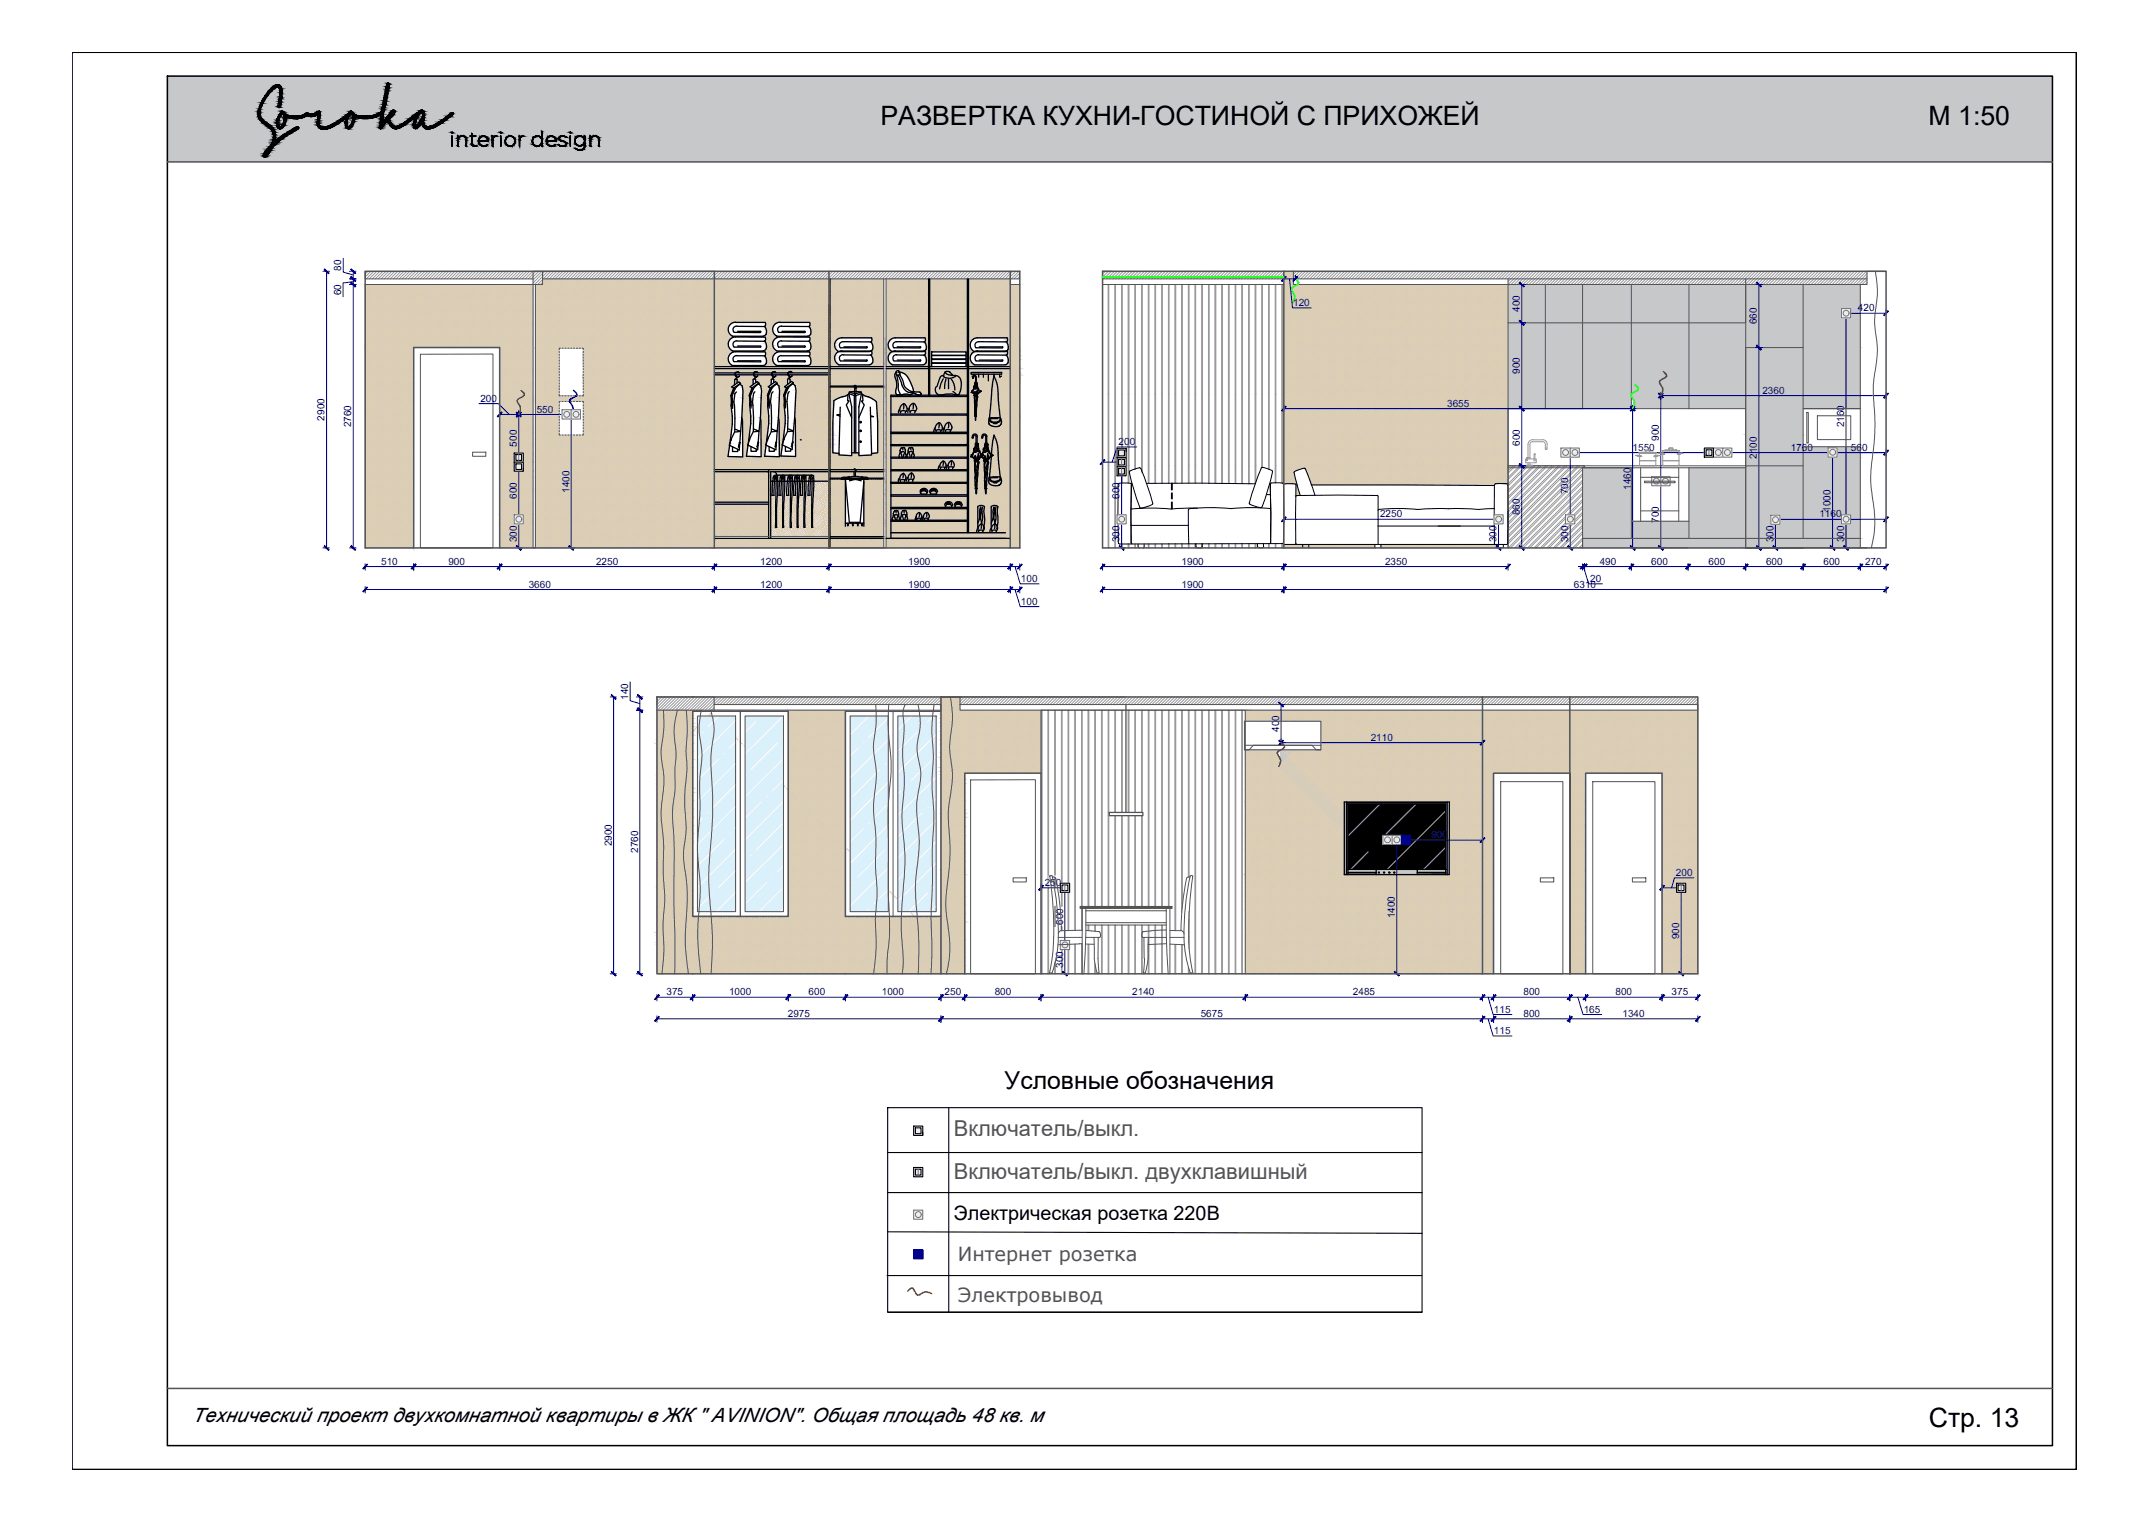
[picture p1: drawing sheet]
<svg xmlns="http://www.w3.org/2000/svg" width="420mm" height="297mm" viewBox="0 0 420 297" stroke-linecap="round" stroke-linejoin="round" font-family="sans-serif">
<defs><g id="words">
<g font-size="5.2">
<text x="172.1" y="24.4">РАЗВЕРТКА КУХНИ-ГОСТИНОЙ С ПРИХОЖЕЙ</text>
<text x="376.9" y="24.5">М 1:50</text>
<text x="376.9" y="278.9">Стр. 13</text>
</g>
<text font-size="4.8" x="196.3" y="212.9">Условные обозначения</text>
<g font-size="4.3" fill="#545454">
<text x="186.4" y="221.9">Включатель/выкл.</text>
<text x="186.4" y="230.5">Включатель/выкл. двухклавишный</text>
</g>
<g font-size="3.9">
<text x="186.4" y="238.4">Электрическая розетка 220В</text>
<text x="37.6" y="277.9">Технический проект двухкомнатной квартиры в ЖК &quot; AVINION&quot;. Общая площадь 48 кв. м</text>
</g>
<g font-size="3.8" fill="#545454">
<text x="187.2" y="246.5">Интернет розетка</text>
<text x="187.2" y="254.4">Электровывод</text>
</g>
<g font-size="2" fill="#000095">
<text x="66.7" y="52.9" transform="rotate(-90 66.7 52.9)">80</text>
<text x="66.7" y="57.7" transform="rotate(-90 66.7 57.7)">60</text>
<text x="252.7" y="59.8">120</text>
<text x="297" y="60.9" transform="rotate(-90 297 60.9)">400</text>
<text x="343.4" y="63.4" transform="rotate(-90 343.4 63.4)">660</text>
<text x="363.1" y="60.8">420</text>
<text x="297" y="73.1" transform="rotate(-90 297 73.1)">900</text>
<text x="344.4" y="76.9">2360</text>
<text x="63.4" y="82.2" transform="rotate(-90 63.4 82.2)">2900</text>
<text x="68.7" y="83.5" transform="rotate(-90 68.7 83.5)">2760</text>
<text x="93.9" y="78.5">200</text>
<text x="104.9" y="80.6">550</text>
<text x="282.8" y="79.5">3655</text>
<text x="360.4" y="83.5" transform="rotate(-90 360.4 83.5)">2160</text>
<text x="101" y="87.3" transform="rotate(-90 101 87.3)">500</text>
<text x="218.6" y="87">200</text>
<text x="297" y="87.1" transform="rotate(-90 297 87.1)">600</text>
<text x="319.1" y="88.1">1550</text>
<text x="324.2" y="86.1" transform="rotate(-90 324.2 86.1)">900</text>
<text x="343.4" y="89.7" transform="rotate(-90 343.4 89.7)">2100</text>
<text x="350" y="88.1">1760</text>
<text x="361.7" y="88.1">560</text>
<text x="318.7" y="95.7" transform="rotate(-90 318.7 95.7)">1460</text>
<text x="101" y="97.5" transform="rotate(-90 101 97.5)">600</text>
<text x="111.3" y="96.3" transform="rotate(-90 111.3 96.3)">1400</text>
<text x="218.8" y="97.5" transform="rotate(-90 218.8 97.5)">600</text>
<text x="269.7" y="101.1">2250</text>
<text x="297" y="100.7" transform="rotate(-90 297 100.7)">860</text>
<text x="306.5" y="96.6" transform="rotate(-90 306.5 96.6)">700</text>
<text x="355.5" y="101.1">1160</text>
<text x="357.7" y="100" transform="rotate(-90 357.7 100)">1000</text>
<text x="101" y="105.9" transform="rotate(-90 101 105.9)">300</text>
<text x="218.8" y="105.9" transform="rotate(-90 218.8 105.9)">300</text>
<text x="292.5" y="105.9" transform="rotate(-90 292.5 105.9)">300</text>
<text x="306.5" y="105.9" transform="rotate(-90 306.5 105.9)">300</text>
<text x="324.2" y="102.2" transform="rotate(-90 324.2 102.2)">700</text>
<text x="346.6" y="105.9" transform="rotate(-90 346.6 105.9)">300</text>
<text x="360.4" y="105.9" transform="rotate(-90 360.4 105.9)">300</text>
<text x="74.5" y="110.3">510</text>
<text x="87.6" y="110.3">900</text>
<text x="116.5" y="110.3">2250</text>
<text x="148.6" y="110.3">1200</text>
<text x="177.5" y="110.3">1900</text>
<text x="199.5" y="113.7">100</text>
<text x="230.9" y="110.3">1900</text>
<text x="270.7" y="110.3">2350</text>
<text x="310.8" y="113.7">20</text>
<text x="312.6" y="110.3">490</text>
<text x="322.7" y="110.3">600</text>
<text x="333.9" y="110.3">600</text>
<text x="345.1" y="110.3">600</text>
<text x="356.3" y="110.3">600</text>
<text x="364.5" y="110.3">270</text>
<text x="103.3" y="114.8">3660</text>
<text x="148.6" y="114.8">1200</text>
<text x="177.5" y="114.8">1900</text>
<text x="199.5" y="118.2">100</text>
<text x="230.9" y="114.8">1900</text>
<text x="307.6" y="114.8">6310</text>
<text x="122.8" y="136.8" transform="rotate(-90 122.8 136.8)">140</text>
<text x="250" y="143" transform="rotate(-90 250 143)">400</text>
<text x="267.9" y="144.8">2110</text>
<text x="119.5" y="165.4" transform="rotate(-90 119.5 165.4)">2900</text>
<text x="124.7" y="166.7" transform="rotate(-90 124.7 166.7)">2760</text>
<text x="279.7" y="163.8">900</text>
<text x="204.2" y="173.1">250</text>
<text x="327.5" y="171.2">200</text>
<text x="272.6" y="179.5" transform="rotate(-90 272.6 179.5)">1400</text>
<text x="207.8" y="180.7" transform="rotate(-90 207.8 180.7)">600</text>
<text x="328.2" y="183.5" transform="rotate(-90 328.2 183.5)">900</text>
<text x="207.8" y="189.1" transform="rotate(-90 207.8 189.1)">300</text>
<text x="130.2" y="194.5">375</text>
<text x="142.5" y="194.5">1000</text>
<text x="158" y="194.5">600</text>
<text x="172.3" y="194.5">1000</text>
<text x="184.6" y="194.5">250</text>
<text x="194.4" y="194.5">800</text>
<text x="221.3" y="194.5">2140</text>
<text x="264.4" y="194.5">2485</text>
<text x="292" y="197.9">115</text>
<text x="297.7" y="194.5">800</text>
<text x="309.5" y="197.9">165</text>
<text x="315.7" y="194.5">800</text>
<text x="326.7" y="194.5">375</text>
<text x="154" y="198.7">2975</text>
<text x="234.6" y="198.7">5675</text>
<text x="292" y="202.1">115</text>
<text x="297.7" y="198.7">800</text>
<text x="317.1" y="198.7">1340</text>
</g>
</g></defs>
<g fill="#c7c8ca" stroke="#c7c8ca" stroke-width=".2">
<path d="M262.7 156.7h20.5z"/>
<path d="M262.7 164.6h20.5v6.3z"/>
<path d="M185.4 73.9h.2z"/>
<path d="M190.5 74.7h.2z"/>
<path d="M178.5 76.6h3z"/>
<path d="M178.7 76.6h2.8z"/>
<path d="M178.8 76.6h2.7z"/>
<path d="M178.9 76.6h2.6z"/>
<path d="M179.1 76.6h2.4z"/>
<path d="M179.3 76.6h2.2z"/>
<path d="M179.6 76.6h1.9z"/>
<path d="M179.9 76.8h1.6z"/>
<path d="M176.9 77h.3z"/>
<path d="M175.8 77.1h3.4z"/>
<path d="M179.8 77.2h1.7z"/>
<path d="M190.7 82.1h6.7z"/>
<path d="M192.3 85h.1z"/>
<path d="M190.4 85h.1z"/>
<path d="M190.6 86.6h.1z"/>
<path d="M192.5 86.6h.1z"/>
<path d="M254.9 91.5h39.8z"/>
<path d="M250.9 94.6h.1z"/>
<path d="M253.1 94.6h.3z"/>
<path d="M256.3 94.8h17.9z"/>
<path d="M274.2 94.8h17.8z"/>
<path d="M253.2 96.8h.2z"/>
<path d="M341.2 59.8v.5z"/>
<path d="M341.2 60.3v1.8z"/>
<path d="M341.2 62.1v1z"/>
<path d="M341.2 63.1v.6z"/>
<path d="M341.2 85v2.3z"/>
<path d="M341.2 87.3v.2z"/>
<path d="M341.2 87.5v1.3z"/>
<path d="M341.2 88.8v.5z"/>
<path d="M341.2 89.3v.7z"/>
<path d="M138.9 138.8l32.3 .2v-.2zM138.9 138.8l32.3 .2h-32.3z"/>
<path d="M243.4 138.8l46.3 2.1v-2.1zM243.4 138.8l46.3 2.1h-46.3z"/>
<path d="M258.1 140.9l31.6 5.6v-5.6zM258.1 140.9l31.6 5.6h-31.6z"/>
<path d="M243.4 146.5l6.4 .3 .5-.3zM243.4 146.5l6.4 .3h-6.4z"/>
<path d="M243.4 146.8l6.3 .2 .1-.2zM243.4 146.8l6.3 .2h-6.3z"/>
<path d="M243.4 147l6.2 .2 .1-.2zM243.4 147l6.2 .2h-6.2z"/>
<path d="M243.4 147.2l6.2 .1v-.1zM243.4 147.2l6.2 .1h-6.2z"/>
<path d="M243.4 147.3l6.4 .2-.2-.2zM243.4 147.3l6.4 .2h-6.4z"/>
<path d="M243.4 147.5l6.6 .5-.2-.5zM243.4 147.5l6.6 .5h-6.6z"/>
<path d="M250.3 146.5l39.4 1.7v-1.7zM250.3 146.5l39.4 1.7h-39.5z"/>
<path d="M243.4 148l6.7 .2-.1-.2zM243.4 148l6.7 .2h-6.7z"/>
<path d="M250.2 148.2l39.5 .1zM250.2 148.2l39.5 .1z"/>
<path d="M243.4 148.2l6.8 .1zM243.4 148.2l6.8 .1z"/>
<path d="M250.2 148.3l39.5 .1v-.1zM250.2 148.3l39.5 .1h-39.5z"/>
<path d="M250.2 148.4l39.5 .2v-.2zM250.2 148.4l39.5 .2h-39.4z"/>
<path d="M250.3 148.6l39.4 .3v-.3zM250.3 148.6l39.4 .3h-39.5z"/>
<path d="M243.4 148.3l6.7 .6 .1-.6zM243.4 148.3l6.7 .6h-6.7z"/>
<path d="M250.2 148.9l39.5 .5v-.5zM250.2 148.9l39.5 .5h-39.6z"/>
<path d="M243.4 148.9l6.7 .5v-.5zM243.4 148.9l6.7 .5h-6.7z"/>
<path d="M243.4 149.4l46.3 7.3v-7.3zM243.4 149.4l46.3 7.3h-46.3z"/>
<path d="M262.7 156.7h27zM262.7 156.7h27z"/>
<path d="M283.2 156.7l6.5 14.2v-14.2zM283.2 156.7l6.5 14.2h-6.5z"/>
<path d="M243.4 156.7l19.3 14.2v-14.2zM243.4 156.7l19.3 14.2h-19.3z"/>
<path d="M283.2 170.9h6.5zM283.2 170.9h6.5z"/>
<path d="M243.4 170.9h39.8zM243.4 170.9h39.8z"/>
<path d="M154 139l11.2 40.1v-40.1zM154 139l11.2 40.1h-11.2z"/>
<path d="M139 179.1l32.1 1.4v-1.4zM139 179.1l32.1 1.4h-32z"/>
<path d="M139.1 180.5l32 1.4v-1.4zM139.1 180.5l32 1.4h-31.9zM139.2 181.9h31.9zM139.2 181.9h31.9z"/>
<path d="M139.2 181.9l32 1.4-.1-1.4zM139.2 181.9l32 1.4h-32z"/>
<path d="M139.2 183.3l32 1.4v-1.4zM139.2 183.3l32 1.4h-32z"/>
<path d="M139.2 184.7h32zM139.2 184.7h32z"/>
<path d="M139.2 184.7l32 1.4v-1.4zM139.2 184.7l32 1.4h-32z"/>
<path d="M139.2 186.1l31.9 1.4 .1-1.4zM139.2 186.1l31.9 1.4h-32z"/>
<path d="M139.1 187.5h32zM139.1 187.5h32z"/>
<path d="M243.4 170.9l46.3 19.4v-19.4zM243.4 170.9l46.3 19.4h-46.3z"/>
<path d="M139.1 187.5l31.6 2.8 .4-2.8zM139.1 187.5l31.6 2.8h-31.7z"/>
<path d="M185.7 136.2l1.9 1.5v-1.5zM185.7 136.2l1.9 1.5h-1.6z"/>
<path d="M186 137.7l1.6 .2v-.2zM186 137.7l1.6 .2h-1.6z"/>
<path d="M183.9 136.2l2.1 1.7-.3-1.7zM183.9 136.2l2.1 1.7h-2.1z"/>
<path d="M186 137.9l1.6 .9v-.9zM186 137.9l1.6 .9h-1.6z"/>
<path d="M183.9 137.9l2.2 1.1-.1-1.1zM183.9 137.9l2.2 1.1h-2.2z"/>
<path d="M132.4 138.8l4.6 .2 .1-.2zM132.4 138.8l4.6 .2h-4.7z"/>
<path d="M129.7 138.8l2.6 .2 .1-.2zM129.7 138.8l2.6 .2h-2.6z"/>
<path d="M132.3 139l3.1 .2v-.2zM132.3 139l3.1 .2h-3.1z"/>
<path d="M129.7 139l2.6 .2v-.2zM129.7 139l2.6 .2h-2.6z"/>
<path d="M186 138.8l17.4 .8v-.8zM186 138.8l17.4 .8h-17.3z"/>
<path d="M183.9 139l2.2 .6v-.6zM183.9 139l2.2 .6h-2.2z"/>
<path d="M132.3 139.2l3.1 .4v-.4zM132.3 139.2l3.1 .4h-3.2z"/>
<path d="M129.7 139.2l2.5 .4 .1-.4zM129.7 139.2l2.5 .4h-2.5z"/>
<path d="M132.2 139.6l3.2 .8v-.8zM132.2 139.6l3.2 .8h-3.4z"/>
<path d="M129.7 139.6l2.3 .8 .2-.8zM129.7 139.6l2.3 .8h-2.3z"/>
<path d="M129.7 140.4h2.3zM129.7 140.4h2.3z"/>
<path d="M128.4 138.8l1.3 1.6v-1.6zM128.4 138.8l1.3 1.6h-1.3z"/>
<path d="M186.1 139.6l17.3 .8v-.8zM186.1 139.6l17.3 .8h-17.3z"/>
<path d="M183.9 139.6l2.2 .8v-.8zM183.9 139.6l2.2 .8h-2.2z"/>
<path d="M132 140.4h3.4zM132 140.4h3.4z"/>
<path d="M129.7 140.4h2.3zM129.7 140.4h2.3z"/>
<path d="M186.1 140.4l17.3 .9v-.9zM186.1 140.4l17.3 .9h-17.3z"/>
<path d="M183.9 140.4l2.2 .9v-.9zM183.9 140.4l2.2 .9h-2.2z"/>
<path d="M132 140.4l3.4 .9v-.9zM132 140.4l3.4 .9h-3.5z"/>
<path d="M129.7 140.4l2.2 .9 .1-.9zM129.7 140.4l2.2 .9h-2.2z"/>
<path d="M186.1 141.3h17.3zM186.1 141.3h17.3z"/>
<path d="M183.9 141.3h2.2zM183.9 141.3h2.2z"/>
<path d="M131.9 141.3h3.5zM131.9 141.3h3.5z"/>
<path d="M129.7 141.3h2.2zM129.7 141.3h2.2z"/>
<path d="M186.1 141.3l17.3 .7v-.7zM186.1 141.3l17.3 .7h-17.4z"/>
<path d="M183.9 141.3l2.1 .7 .1-.7zM183.9 141.3l2.1 .7h-2.1z"/>
<path d="M131.9 141.3l3.5 .7v-.7zM131.9 141.3l3.5 .7h-3.6z"/>
<path d="M129.7 141.3l2.1 .7 .1-.7zM129.7 141.3l2.1 .7h-2.1z"/>
<path d="M186 142h17.4zM186 142h17.4z"/>
<path d="M183.9 142h2.1zM183.9 142h2.1z"/>
<path d="M129.7 142h2.1zM129.7 142h2.1z"/>
<path d="M128.4 140.4l1.3 1.6v-1.6zM128.4 140.4l1.3 1.6h-1.3z"/>
<path d="M131.8 142l3.6 .8v-.8zM131.8 142l3.6 .8h-3.7z"/>
<path d="M129.7 142l2 .8 .1-.8zM129.7 142l2 .8h-2z"/>
<path d="M186 142l17.4 1v-1zM186 142l17.4 1h-17.5z"/>
<path d="M183.9 142l2 1 .1-1zM183.9 142l2 1h-2z"/>
<path d="M185.9 143l17.5 .6v-.6zM185.9 143l17.5 .6h-17.6z"/>
<path d="M183.9 143l1.9 .6 .1-.6zM183.9 143l1.9 .6h-1.9z"/>
<path d="M131.7 142.8l3.7 .8v-.8zM131.7 142.8l3.7 .8h-3.6z"/>
<path d="M129.7 142.8l2.1 .8-.1-.8zM129.7 142.8l2.1 .8h-2.2z"/>
<path d="M185.8 143.6l17.6 .1zM185.8 143.6l17.6 .1z"/>
<path d="M183.9 143.6l1.9 .1zM183.9 143.6l1.9 .1z"/>
<path d="M129.6 143.6l2.2 .1zM129.6 143.6l2.2 .1z"/>
<path d="M128.4 142l1.2 1.7 .1-1.7zM128.4 142l1.2 1.7h-1.2z"/>
<path d="M185.8 143.7l17.6 .9v-.9zM185.8 143.7l17.6 .9h-17.7z"/>
<path d="M183.9 143.7l1.8 .9 .1-.9zM183.9 143.7l1.8 .9h-1.8z"/>
<path d="M129.6 143.7l2.3 .9-.1-.9zM129.6 143.7l2.3 .9h-2.5z"/>
<path d="M128.4 143.7l1 .9 .2-.9zM128.4 143.7l1 .9h-1z"/>
<path d="M129.4 144.6l2.5 .5v-.5zM129.4 144.6l2.5 .5h-2.5z"/>
<path d="M128.4 144.6l1 .5v-.5zM128.4 144.6l1 .5h-1z"/>
<path d="M131.8 143.6l3.6 1.6v-1.6zM131.8 143.6l3.6 1.6h-3.5z"/>
<path d="M129.4 145.1l2.5 .1zM129.4 145.1l2.5 .1z"/>
<path d="M128.4 145.1l1 .1zM128.4 145.1l1 .1z"/>
<path d="M185.7 144.6l17.7 .7v-.7zM185.7 144.6l17.7 .7h-17.8z"/>
<path d="M183.9 144.6l1.7 .7 .1-.7zM183.9 144.6l1.7 .7h-1.7z"/>
<path d="M129.4 145.2l2.5 .1zM129.4 145.2l2.5 .1z"/>
<path d="M128.4 145.2l1 .1zM128.4 145.2l1 .1z"/>
<path d="M185.6 145.3l17.8 .2v-.2zM185.6 145.3l17.8 .2h-17.8z"/>
<path d="M183.9 145.3l1.7 .2v-.2zM183.9 145.3l1.7 .2h-1.7z"/>
<path d="M129.4 145.3l2.5 .2v-.2zM129.4 145.3l2.5 .2h-2.6z"/>
<path d="M128.4 145.3l.9 .2 .1-.2zM128.4 145.3l.9 .2h-.9z"/>
<path d="M267.5 145.1l5.1 .4v-.4zM267.5 145.1l5.1 .4h-5.1z"/>
<path d="M129.3 145.5l2.7 .5-.1-.5zM129.3 145.5l2.7 .5h-2.8z"/>
<path d="M128.4 145.5l.8 .5 .1-.5zM128.4 145.5l.8 .5h-.8z"/>
<path d="M185.6 145.5l17.8 .8v-.8zM185.6 145.5l17.8 .8h-17.8z"/>
<path d="M183.9 145.5l1.7 .8v-.8zM183.9 145.5l1.7 .8h-1.7z"/>
<path d="M185.6 146.3l17.8 .3v-.3zM185.6 146.3l17.8 .3h-17.8z"/>
<path d="M183.9 146.3l1.7 .3v-.3zM183.9 146.3l1.7 .3h-1.7z"/>
<path d="M185.6 146.6l17.8 .2v-.2zM185.6 146.6l17.8 .2h-17.8z"/>
<path d="M183.9 146.6l1.7 .2v-.2zM183.9 146.6l1.7 .2h-1.7z"/>
<path d="M131.9 145.2l3.5 1.6v-1.6zM131.9 145.2l3.5 1.6h-3.3z"/>
<path d="M129.2 146l2.9 .8-.1-.8zM129.2 146l2.9 .8h-2.9z"/>
<path d="M132.1 146.8h3.3zM132.1 146.8h3.3z"/>
<path d="M129.2 146.8h2.9zM129.2 146.8h2.9z"/>
<path d="M128.4 146l.8 .8v-.8zM128.4 146l.8 .8h-.8z"/>
<path d="M185.6 146.8l17.8 .4v-.4zM185.6 146.8l17.8 .4h-17.7z"/>
<path d="M183.9 146.8l1.8 .4-.1-.4zM183.9 146.8l1.8 .4h-1.8z"/>
<path d="M132.1 146.8l3.3 .4v-.4zM132.1 146.8l3.3 .4h-3.3z"/>
<path d="M129.2 146.8l2.9 .4v-.4zM129.2 146.8l2.9 .4h-2.9z"/>
<path d="M132.1 147.2l3.3 .4v-.4zM132.1 147.2l3.3 .4h-3.3z"/>
<path d="M129.2 147.2l2.9 .4v-.4zM129.2 147.2l2.9 .4h-2.9zM129.2 147.6h2.9zM129.2 147.6h2.9z"/>
<path d="M128.4 146.8l.8 .8v-.8zM128.4 146.8l.8 .8h-.8z"/>
<path d="M185.7 147.2l17.7 .8v-.8zM185.7 147.2l17.7 .8h-17.7z"/>
<path d="M183.9 147.2l1.8 .8v-.8zM183.9 147.2l1.8 .8h-1.8z"/>
<path d="M132.1 147.6l3.3 .8v-.8zM132.1 147.6l3.3 .8h-3.3z"/>
<path d="M129.2 147.6l2.9 .8v-.8zM129.2 147.6l2.9 .8h-2.8z"/>
<path d="M185.7 148l17.7 .4v-.4zM185.7 148l17.7 .4h-17.6z"/>
<path d="M183.9 148l1.9 .4-.1-.4zM183.9 148l1.9 .4h-1.9z"/>
<path d="M129.3 148.4h2.8zM129.3 148.4h2.8z"/>
<path d="M128.4 147.6l.9 .8-.1-.8zM128.4 147.6l.9 .8h-.9z"/>
<path d="M185.8 148.4l17.6 1.3v-1.3zM185.8 148.4l17.6 1.3h-17.4z"/>
<path d="M183.9 148.4l2.1 1.3-.2-1.3zM183.9 148.4l2.1 1.3h-2.1z"/>
<path d="M186 149.7l17.4 .3v-.3zM186 149.7l17.4 .3h-17.4z"/>
<path d="M183.9 149.7l2.1 .3v-.3zM183.9 149.7l2.1 .3h-2.1z"/>
<path d="M132.1 148.4l3.3 1.6v-1.6zM132.1 148.4l3.3 1.6h-3.5z"/>
<path d="M129.3 148.4l2.6 1.6 .2-1.6zM129.3 148.4l2.6 1.6h-2.4z"/>
<path d="M186 150h17.4zM186 150h17.4z"/>
<path d="M183.9 150h2.1zM183.9 150h2.1z"/>
<path d="M131.9 150h3.5zM131.9 150h3.5z"/>
<path d="M129.5 150h2.4zM129.5 150h2.4z"/>
<path d="M128.4 148.4l1.1 1.6-.2-1.6zM128.4 148.4l1.1 1.6h-1.1z"/>
<path d="M186 150l17.4 .6v-.6zM186 150l17.4 .6h-17.3z"/>
<path d="M183.9 150l2.2 .6-.1-.6zM183.9 150l2.2 .6h-2.2z"/>
<path d="M131.9 150l3.5 .6v-.6zM131.9 150l3.5 .6h-3.5z"/>
<path d="M129.5 150l2.4 .6v-.6zM129.5 150l2.4 .6h-2.3z"/>
<path d="M186.1 150.6l17.3 .2v-.2zM186.1 150.6l17.3 .2h-17.3z"/>
<path d="M183.9 150.6l2.2 .2v-.2zM183.9 150.6l2.2 .2h-2.2z"/>
<path d="M131.9 150.6l3.5 .2v-.2zM131.9 150.6l3.5 .2h-3.5z"/>
<path d="M129.6 150.6l2.3 .2v-.2zM129.6 150.6l2.3 .2h-2.3z"/>
<path d="M131.9 150.8l3.5 .2v-.2zM131.9 150.8l3.5 .2h-3.5z"/>
<path d="M129.6 150.8l2.3 .2v-.2zM129.6 150.8l2.3 .2h-2.2z"/>
<path d="M306.8 138.8l25 12.3v-12.3zM306.8 138.8l25 12.3h-25z"/>
<path d="M289.7 138.8l17.1 12.3v-12.3zM289.7 138.8l17.1 12.3h-17.1z"/>
<path d="M131.9 151l3.5 .1zM131.9 151l3.5 .1z"/>
<path d="M129.7 151l2.2 .1zM129.7 151l2.2 .1z"/>
<path d="M306.8 151.1h25zM306.8 151.1h25z"/>
<path d="M289.7 151.1h17.1zM289.7 151.1h17.1z"/>
<path d="M186.1 150.8l17.3 .3v-.3zM186.1 150.8l17.3 .3h-17.3z"/>
<path d="M131.9 151.1h3.5zM131.9 151.1h3.5z"/>
<path d="M129.7 151.1h2.2zM129.7 151.1h2.2z"/>
<path d="M186.1 151.1l2.4 .3v-.3zM186.1 151.1l2.4 .3h-2.4z"/>
<path d="M183.9 150.8l2.2 .6v-.6zM183.9 150.8l2.2 .6h-2.2z"/>
<path d="M131.9 151.1l3.5 .3v-.3zM131.9 151.1l3.5 .3h-3.5z"/>
<path d="M129.7 151.1l2.2 .3v-.3zM129.7 151.1l2.2 .3h-2.2z"/>
<path d="M131.9 151.4l3.5 .2v-.2zM131.9 151.4l3.5 .2h-3.5z"/>
<path d="M129.7 151.4l2.2 .2v-.2zM129.7 151.4l2.2 .2h-2.2z"/>
<path d="M131.9 151.6l3.5 .1zM131.9 151.6l3.5 .1z"/>
<path d="M129.7 151.6l2.2 .1zM129.7 151.6l2.2 .1z"/>
<path d="M128.4 150l1.3 1.7-.2-1.7zM128.4 150l1.3 1.7h-1.3z"/>
<path d="M186.1 151.4l2.4 .8v-.8zM186.1 151.4l2.4 .8h-2.4z"/>
<path d="M183.9 151.4l2.2 .8v-.8zM183.9 151.4l2.2 .8h-2.2z"/>
<path d="M131.9 151.7l3.5 .5v-.5zM131.9 151.7l3.5 .5h-3.5z"/>
<path d="M129.7 151.7l2.2 .5v-.5zM129.7 151.7l2.2 .5h-2.2z"/>
<path d="M131.9 152.2l3.5 .3v-.3zM131.9 152.2l3.5 .3h-3.5z"/>
<path d="M129.7 152.2l2.2 .3v-.3zM129.7 152.2l2.2 .3h-2.2z"/>
<path d="M128.4 151.7l1.3 .8v-.8zM128.4 151.7l1.3 .8h-1.3z"/>
<path d="M131.9 152.5l3.5 .2v-.2zM131.9 152.5l3.5 .2h-3.5z"/>
<path d="M129.7 152.5l2.2 .2v-.2zM129.7 152.5l2.2 .2h-2.2z"/>
<path d="M186.1 152.2l2.4 .9v-.9zM186.1 152.2l2.4 .9h-2.5z"/>
<path d="M183.9 152.2l2.1 .9 .1-.9zM183.9 152.2l2.1 .9h-2.1z"/>
<path d="M131.9 152.7l3.5 .6v-.6zM131.9 152.7l3.5 .6h-3.5z"/>
<path d="M129.7 152.7l2.2 .6v-.6zM129.7 152.7l2.2 .6h-2.2z"/>
<path d="M131.9 153.3h3.5zM131.9 153.3h3.5z"/>
<path d="M129.7 153.3h2.2zM129.7 153.3h2.2z"/>
<path d="M128.4 152.5l1.3 .8v-.8zM128.4 152.5l1.3 .8h-1.3z"/>
<path d="M131.9 153.3l3.5 .7v-.7zM131.9 153.3l3.5 .7h-3.5z"/>
<path d="M129.7 153.3l2.2 .7v-.7zM129.7 153.3l2.2 .7h-2.2z"/>
<path d="M128.4 153.3l1.3 .7v-.7zM128.4 153.3l1.3 .7h-1.3z"/>
<path d="M131.9 154l3.5 .1zM131.9 154l3.5 .1z"/>
<path d="M129.7 154l2.2 .1zM129.7 154l2.2 .1z"/>
<path d="M128.4 154l1.3 .1zM128.4 154l1.3 .1z"/>
<path d="M186 153.1l2.5 1.7v-1.7zM186 153.1l2.5 1.7h-2.7z"/>
<path d="M183.9 153.1l1.9 1.7 .2-1.7zM183.9 153.1l1.9 1.7h-1.9z"/>
<path d="M131.9 154.1l3.5 .8v-.8zM131.9 154.1l3.5 .8h-3.5z"/>
<path d="M129.7 154.1l2.2 .8v-.8zM129.7 154.1l2.2 .8h-2.3z"/>
<path d="M131.9 154.9h3.5zM131.9 154.9h3.5z"/>
<path d="M129.6 154.9h2.3zM129.6 154.9h2.3z"/>
<path d="M128.4 154.1l1.2 .8 .1-.8zM128.4 154.1l1.2 .8h-1.2z"/>
<path d="M131.9 154.9l3.5 1.5v-1.5zM131.9 154.9l3.5 1.5h-3.8z"/>
<path d="M129.6 154.9l2 1.5 .3-1.5zM129.6 154.9l2 1.5h-2.2z"/>
<path d="M185.8 154.8l2.7 1.7v-1.7zM185.8 154.8l2.7 1.7h-2.9z"/>
<path d="M183.9 154.8l1.7 1.7 .2-1.7zM183.9 154.8l1.7 1.7h-1.7z"/>
<path d="M129.4 156.4l2.2 .1zM129.4 156.4l2.2 .1z"/>
<path d="M128.4 154.9l1 1.6 .2-1.6zM128.4 154.9l1 1.6h-1z"/>
<path d="M131.6 156.4l3.8 1.6v-1.6zM131.6 156.4l3.8 1.6h-3.9z"/>
<path d="M129.4 156.5l2.1 1.5 .1-1.5zM129.4 156.5l2.1 1.5h-2.3z"/>
<path d="M129.2 158h2.3zM129.2 158l2.2 .1z"/>
<path d="M128.4 156.5l.8 1.6 .2-1.6zM128.4 156.5l.8 1.6h-.8z"/>
<path d="M185.6 156.5l2.9 1.6v-1.6zM185.6 156.5l2.9 1.6h-3.1z"/>
<path d="M183.9 156.5l1.5 1.6 .2-1.6zM183.9 156.5l1.5 1.6h-1.5z"/>
<path d="M129.2 158.1l2.2 .8v-.8zM129.2 158.1l2.2 .8h-2.2z"/>
<path d="M128.4 158.1l.8 .8v-.8zM128.4 158.1l.8 .8h-.8z"/>
<path d="M185.4 158.1l3.1 .9v-.9zM185.4 158.1l3.1 .9h-3.2z"/>
<path d="M183.9 158.1l1.4 .9 .1-.9zM183.9 158.1l1.4 .9h-1.4z"/>
<path d="M129.2 158.9l2.2 .1zM129.2 158.9l2.2 .1z"/>
<path d="M128.4 158.9l.8 .1zM128.4 158.9l.8 .1z"/>
<path d="M185.3 159l3.2 .7v-.7zM185.3 159l3.2 .7h-3.2z"/>
<path d="M183.9 159l1.4 .7v-.7zM183.9 159l1.4 .7h-1.4z"/>
<path d="M131.5 158l3.9 1.7v-1.7zM131.5 158l3.9 1.7h-4z"/>
<path d="M129.2 159l2.2 .7v-.7zM129.2 159l2.2 .7h-2.2z"/>
<path d="M128.4 159l.8 .7v-.7zM128.4 159l.8 .7h-.8z"/>
<path d="M185.3 159.7h3.2zM185.3 159.7h3.2z"/>
<path d="M183.9 159.7h1.4zM183.9 159.7h1.4z"/>
<path d="M129.2 159.7h2.2zM129.2 159.7h2.2z"/>
<path d="M128.4 159.7h.8zM128.4 159.7h.8z"/>
<path d="M185.3 159.7l3.2 .1v-.1zM185.3 159.7l3.2 .1h-3.2z"/>
<path d="M183.9 159.7l1.4 .1v-.1zM183.9 159.7l1.4 .1h-1.4z"/>
<path d="M129.2 159.7l2.2 .1v-.1zM129.2 159.7l2.2 .1h-2.2z"/>
<path d="M128.4 159.7l.8 .1v-.1zM128.4 159.7l.8 .1h-.8z"/>
<path d="M131.4 159.7l4 1.6v-1.6zM131.4 159.7l4 1.6h-3.9z"/>
<path d="M129.2 159.8l2.3 1.5-.1-1.5zM129.2 159.8l2.3 1.5h-2.1z"/>
<path d="M129.4 161.3h2.1zM129.4 161.3h2.1z"/>
<path d="M128.4 159.8l1 1.5-.2-1.5zM128.4 159.8l1 1.5h-1z"/>
<path d="M185.3 159.8l3.2 1.7v-1.7zM185.3 159.8l3.2 1.7h-3.1z"/>
<path d="M183.9 159.8l1.5 1.7-.1-1.7zM183.9 159.8l1.5 1.7h-1.5z"/>
<path d="M262.7 156.7l20.5 5v-5zM262.7 156.7l20.5 5h-20.5z"/>
<path d="M131.5 161.3l3.9 1.6v-1.6zM131.5 161.3l3.9 1.6h-3.8z"/>
<path d="M129.4 161.3l2.2 1.6-.1-1.6zM129.4 161.3l2.2 1.6h-2.1z"/>
<path d="M129.5 162.9h2.1zM129.5 162.9h2.1z"/>
<path d="M128.4 161.3l1.1 1.6-.1-1.6zM128.4 161.3l1.1 1.6h-1.1z"/>
<path d="M185.4 161.5l3.1 1.8v-1.8zM185.4 161.5l3.1 1.8h-3z"/>
<path d="M183.9 161.5l1.6 1.8-.1-1.8zM183.9 161.5l1.6 1.8h-1.6z"/>
<path d="M131.6 162.9l3.8 1.6v-1.6zM131.6 162.9l3.8 1.6h-3.7z"/>
<path d="M129.5 162.9l2.2 1.6-.1-1.6zM129.5 162.9l2.2 1.6h-2z"/>
<path d="M129.7 164.5h2zM129.7 164.5h2z"/>
<path d="M128.4 162.9l1.3 1.6-.2-1.6zM128.4 162.9l1.3 1.6h-1.3z"/>
<path d="M283.2 161.7l.1 2.9v-2.9zM283.2 161.7l.1 2.9h-.1z"/>
<path d="M262.7 161.7l16.6 2.9v-2.9zM262.7 161.7l16.6 2.9h-16.6z"/>
<path d="M185.5 163.3l3 1.6v-1.6zM185.5 163.3l3 1.6h-2.9z"/>
<path d="M183.9 163.3l1.7 1.6-.1-1.6zM183.9 163.3l1.7 1.6h-1.7z"/>
<path d="M129.7 164.5l2 1.6v-1.6zM129.7 164.5l2 1.6h-2z"/>
<path d="M128.4 164.5l1.3 1.6v-1.6zM128.4 164.5l1.3 1.6h-1.3z"/>
<path d="M185.6 164.9l2.9 1.7v-1.7zM185.6 164.9l2.9 1.7h-2.8z"/>
<path d="M183.9 164.9l1.8 1.7-.1-1.7zM183.9 164.9l1.8 1.7h-1.8z"/>
<path d="M131.7 164.5l3.7 3.2v-3.2zM131.7 164.5l3.7 3.2h-3.6z"/>
<path d="M129.7 166.1l2.1 1.6-.1-1.6zM129.7 166.1l2.1 1.6h-2.1zM129.7 167.7h2.1zM129.7 167.7h2.1z"/>
<path d="M128.4 166.1l1.3 1.6v-1.6zM128.4 166.1l1.3 1.6h-1.3z"/>
<path d="M185.7 166.6l2.8 1.7v-1.7zM185.7 166.6l2.8 1.7h-2.9z"/>
<path d="M183.9 166.6l1.7 1.7 .1-1.7zM183.9 166.6l1.7 1.7h-1.7z"/>
<path d="M129.7 167.7l2 1.6 .1-1.6zM129.7 167.7l2 1.6h-2.1z"/>
<path d="M128.4 167.7l1.2 1.6 .1-1.6zM128.4 167.7l1.2 1.6h-1.2z"/>
<path d="M185.6 168.3l2.9 1.7v-1.7zM185.6 168.3l2.9 1.7h-3.1z"/>
<path d="M183.9 168.3l1.5 1.7 .2-1.7zM183.9 168.3l1.5 1.7h-1.5z"/>
<path d="M262.7 170.9h20.5zM262.7 164.6l20.5 6.3h-20.5z"/>
<path d="M185.4 170l3.1 .9v-.9zM185.4 170l3.1 .9h-3.1z"/>
<path d="M183.9 170l1.5 .9v-.9zM183.9 170l1.5 .9h-1.5z"/>
<path d="M185.4 170.9h3.1zM185.4 170.9h3.1z"/>
<path d="M183.9 170.9h1.5zM183.9 170.9h1.5z"/>
<path d="M185.4 170.9l3.1 .1zM185.4 170.9l3.1 .1z"/>
<path d="M183.9 170.9l1.5 .1zM183.9 170.9l1.5 .1z"/>
<path d="M131.8 167.7l3.6 3.3v-3.3zM131.8 167.7l3.6 3.3h-3.7z"/>
<path d="M129.6 169.3l2.1 1.7v-1.7zM129.6 169.3l2.1 1.7h-2.1zM129.6 171h2.1zM129.6 171h2.1z"/>
<path d="M128.4 169.3l1.2 1.7v-1.7zM128.4 169.3l1.2 1.7h-1.2z"/>
<path d="M324.8 151.1l7 21.5v-21.5zM324.8 151.1l7 21.5h-7z"/>
<path d="M185.4 171l3.1 2.4v-2.4zM185.4 171l3.1 2.4h-3.4z"/>
<path d="M183.9 171l1.2 2.4 .3-2.4zM183.9 171l1.2 2.4h-1.2z"/>
<path d="M129.6 171l2.1 2.4v-2.4zM129.6 171l2.1 2.4h-1.9z"/>
<path d="M128.4 171l1.4 2.4-.2-2.4zM128.4 171l1.4 2.4h-1.4z"/>
<path d="M131.7 171l3.7 3.2v-3.2zM131.7 171l3.7 3.2h-3.7z"/>
<path d="M129.8 173.4l1.9 .8v-.8zM129.8 173.4l1.9 .8h-1.8z"/>
<path d="M128.4 173.4l1.5 .8-.1-.8zM128.4 173.4l1.5 .8h-1.5z"/>
<path d="M129.9 174.2h1.8zM129.9 174.2h1.8z"/>
<path d="M128.4 174.2h1.5zM128.4 174.2h1.5z"/>
<path d="M329.4 172.6l2.4 1.8v-1.8zM329.4 172.6l2.4 1.8h-2.4z"/>
<path d="M324.8 172.6l2.8 1.8v-1.8zM324.8 172.6l2.8 1.8h-2.8z"/>
<path d="M131.7 174.2l3.7 .2v-.2zM131.7 174.2l3.7 .2h-3.7z"/>
<path d="M129.9 174.2l1.8 .2v-.2zM129.9 174.2l1.8 .2h-1.8z"/>
<path d="M128.4 174.2l1.5 .2v-.2zM128.4 174.2l1.5 .2h-1.5z"/>
<path d="M185.1 173.4l3.4 1.7v-1.7zM185.1 173.4l3.4 1.7h-3.6z"/>
<path d="M183.9 173.4l1 1.7 .2-1.7zM183.9 173.4l1 1.7h-1z"/>
<path d="M131.7 174.4l3.7 .7v-.7zM131.7 174.4l3.7 .7h-3.7z"/>
<path d="M129.9 174.4l1.8 .7v-.7zM129.9 174.4l1.8 .7h-1.8z"/>
<path d="M129.9 175.1l1.8 .7v-.7zM129.9 175.1l1.8 .7h-1.8z"/>
<path d="M128.4 174.4l1.5 1.4v-1.4zM128.4 174.4l1.5 1.4h-1.5z"/>
<path d="M184.9 175.1l3.6 1.7v-1.7zM184.9 175.1l3.6 1.7h-3.7z"/>
<path d="M183.9 175.1l.9 1.7 .1-1.7zM183.9 175.1l.9 1.7h-.9z"/>
<path d="M131.7 175.1l3.7 2.3v-2.3zM131.7 175.1l3.7 2.3h-3.7z"/>
<path d="M129.9 175.8l1.8 1.6v-1.6zM129.9 175.8l1.8 1.6h-1.9zM129.8 177.4h1.9zM129.8 177.4h1.9z"/>
<path d="M128.4 175.8l1.4 1.6 .1-1.6zM128.4 175.8l1.4 1.6h-1.4z"/>
<path d="M184.8 176.8l3.7 1.7v-1.7zM184.8 176.8l3.7 1.7h-3.6z"/>
<path d="M183.9 176.8l1 1.7-.1-1.7zM183.9 176.8l1 1.7h-1z"/>
<path d="M184.9 178.5l3.6 .5v-.5zM184.9 178.5l3.6 .5h-3.5z"/>
<path d="M183.9 178.5l1.1 .5-.1-.5zM183.9 178.5l1.1 .5h-1.1z"/>
<path d="M129.8 177.4l2 1.6-.1-1.6zM129.8 177.4l2 1.6h-2.1z"/>
<path d="M128.4 177.4l1.3 1.6 .1-1.6zM128.4 177.4l1.3 1.6h-1.3z"/>
<path d="M185 179l3.5 .1zM185 179l3.5 .1z"/>
<path d="M183.9 179l1.1 .1zM183.9 179l1.1 .1z"/>
<path d="M131.7 177.4l3.7 1.7v-1.7zM131.7 177.4l3.7 1.7h-3.6z"/>
<path d="M185 179.1l3.5 .3v-.3zM185 179.1l3.5 .3h-3.5z"/>
<path d="M183.9 179.1l1.1 .3v-.3zM183.9 179.1l1.1 .3h-1.1z"/>
<path d="M182 179.1l1.9 .3v-.3zM182 179.1l1.9 .3h-1.9z"/>
<path d="M179.2 179.1l2.8 .3v-.3zM179.2 179.1l2.8 .3h-2.7z"/>
<path d="M176.1 179.1l3.2 .3-.1-.3zM176.1 179.1l3.2 .3h-3.2z"/>
<path d="M173.8 179.1l2.3 .3v-.3zM173.8 179.1l2.3 .3h-2.3z"/>
<path d="M171.1 179.1l2.7 .3v-.3zM171.1 179.1l2.7 .3h-2.7z"/>
<path d="M185 179.4l3.5 .7v-.7zM185 179.4l3.5 .7h-3.3z"/>
<path d="M183.9 179.4l1.3 .7-.2-.7zM183.9 179.4l1.3 .7h-1.3z"/>
<path d="M182 179.4l1.9 .7v-.7zM182 179.4l1.9 .7h-1.9z"/>
<path d="M179.3 179.4l2.7 .7v-.7zM179.3 179.4l2.7 .7h-2.7z"/>
<path d="M176.1 179.4l3.2 .7v-.7zM176.1 179.4l3.2 .7h-3.2z"/>
<path d="M173.8 179.4l2.3 .7v-.7zM173.8 179.4l2.3 .7h-2.3z"/>
<path d="M171.1 179.4l2.7 .7v-.7zM171.1 179.4l2.7 .7h-2.7z"/>
<path d="M185.2 180.1l3.3 .3v-.3zM185.2 180.1l3.3 .3h-3.3z"/>
<path d="M183.9 180.1l1.3 .3v-.3zM183.9 180.1l1.3 .3h-1.3z"/>
<path d="M179.3 180.1l2.7 .3v-.3zM179.3 180.1l2.7 .3h-2.6z"/>
<path d="M176.1 180.1l3.3 .3-.1-.3zM176.1 180.1l3.3 .3h-3.3z"/>
<path d="M173.8 180.1l2.3 .3v-.3zM173.8 180.1l2.3 .3h-2.3z"/>
<path d="M171.1 180.1l2.7 .3v-.3zM171.1 180.1l2.7 .3h-2.7z"/>
<path d="M136.5 179.1l2.6 1.3-.1-1.3zM136.5 179.1l2.6 1.3h-2.7z"/>
<path d="M131.8 179.1l4.6 1.3 .1-1.3zM131.8 179.1l4.6 1.3h-4.6z"/>
<path d="M185.2 180.4l3.3 .2v-.2zM185.2 180.4l3.3 .2h-3.3z"/>
<path d="M183.9 180.4l1.3 .2v-.2zM183.9 180.4l1.3 .2h-1.3z"/>
<path d="M179.4 180.4l2.6 .2v-.2zM179.4 180.4l2.6 .2h-2.6z"/>
<path d="M176.1 180.4l3.3 .2v-.2zM176.1 180.4l3.3 .2h-3.3z"/>
<path d="M173.8 180.4l2.3 .2v-.2zM173.8 180.4l2.3 .2h-2.3z"/>
<path d="M171.1 180.4l2.7 .2v-.2zM171.1 180.4l2.7 .2h-2.7z"/>
<path d="M136.4 180.4l2.7 .2v-.2zM136.4 180.4l2.7 .2h-2.7z"/>
<path d="M131.8 180.4l4.6 .2v-.2zM131.8 180.4l4.6 .2h-4.6z"/>
<path d="M129.7 179l2.1 1.6v-1.6zM129.7 179l2.1 1.6h-2.2z"/>
<path d="M128.4 179l1.2 1.6 .1-1.6zM128.4 179l1.2 1.6h-1.2z"/>
<path d="M185.2 180.6l3.3 .6v-.6zM185.2 180.6l3.3 .6h-3.2z"/>
<path d="M183.9 180.6l1.4 .6-.1-.6zM183.9 180.6l1.4 .6h-1.4z"/>
<path d="M179.4 180.6l2.6 .6v-.6zM179.4 180.6l2.6 .6h-2.6z"/>
<path d="M176.1 180.6l3.3 .6v-.6zM176.1 180.6l3.3 .6h-3.3z"/>
<path d="M173.8 180.6l2.3 .6v-.6zM173.8 180.6l2.3 .6h-2.3z"/>
<path d="M136.4 180.6l2.7 .6v-.6zM136.4 180.6l2.7 .6h-2.7z"/>
<path d="M131.8 180.6l4.6 .6v-.6zM131.8 180.6l4.6 .6h-4.6z"/>
<path d="M185.3 181.2h3.2zM185.3 181.2h3.2z"/>
<path d="M183.9 181.2h1.4zM183.9 181.2h1.4z"/>
<path d="M176.1 181.2h3.3zM176.1 181.2h3.3z"/>
<path d="M173.8 181.2h2.3zM173.8 181.2h2.3z"/>
<path d="M185.3 181.2l3.2 .1zM185.3 181.2l3.2 .1z"/>
<path d="M183.9 181.2l1.4 .1zM183.9 181.2l1.4 .1z"/>
<path d="M176.1 181.2l3.3 .1zM176.1 181.2l3.3 .1z"/>
<path d="M173.8 181.2l2.3 .1zM173.8 181.2l2.3 .1z"/>
<path d="M136.4 181.2l2.7 .1zM136.4 181.2l2.7 .1z"/>
<path d="M131.8 181.2l4.6 .1zM131.8 181.2l4.6 .1z"/>
<path d="M176.1 181.3l3.3 .3v-.3zM176.1 181.3l3.3 .3h-3.3z"/>
<path d="M173.8 181.3l2.3 .3v-.3zM173.8 181.3l2.3 .3h-2.3z"/>
<path d="M171.1 180.6l2.7 1v-1zM171.1 180.6l2.7 1h-2.7z"/>
<path d="M136.4 181.3l2.7 .3v-.3zM136.4 181.3l2.7 .3h-2.7z"/>
<path d="M131.8 181.3l4.6 .3v-.3zM131.8 181.3l4.6 .3h-4.5z"/>
<path d="M129.6 180.6l2.3 1-.1-1zM129.6 180.6l2.3 1h-2.3z"/>
<path d="M179.4 181.2l2.6 .4v-.4zM179.4 181.2l2.6 .4h-2.6z"/>
<path d="M176.1 181.6h3.3zM176.1 181.6h3.3z"/>
<path d="M173.8 181.6h2.3zM173.8 181.6h2.3z"/>
<path d="M131.9 181.6h4.5zM131.9 181.6h4.5z"/>
<path d="M129.6 181.6h2.3zM129.6 181.6h2.3z"/>
<path d="M171.1 181.6l2.7 .1zM171.1 181.6l2.7 .1z"/>
<path d="M131.9 181.6l4.5 .1zM131.9 181.6l4.5 .1z"/>
<path d="M129.6 181.6l2.3 .1zM129.6 181.6l2.3 .1z"/>
<path d="M185.3 181.3l3.2 .5v-.5zM185.3 181.3l3.2 .5h-3.1z"/>
<path d="M183.9 181.3l1.5 .5-.1-.5zM183.9 181.3l1.5 .5h-1.5z"/>
<path d="M131.9 181.7l4.4 .1 .1-.1zM131.9 181.7l4.4 .1h-4.4z"/>
<path d="M129.6 181.7l2.3 .1v-.1zM129.6 181.7l2.3 .1h-2.3z"/>
<path d="M128.4 180.6l1.2 1.2v-1.2zM128.4 180.6l1.2 1.2h-1.2z"/>
<path d="M182 180.1l1.9 1.8v-1.8zM182 180.1l1.9 1.8h-1.9z"/>
<path d="M179.4 181.6l2.6 .3v-.3zM179.4 181.6l2.6 .3h-2.5z"/>
<path d="M129.6 181.8l2.3 .1zM129.6 181.8l2.3 .1z"/>
<path d="M128.4 181.8l1.2 .1zM128.4 181.8l1.2 .1z"/>
<path d="M179.5 181.9l2.5 .2v-.2zM179.5 181.9l2.5 .2h-2.5z"/>
<path d="M176.1 181.6l3.4 .5-.1-.5zM176.1 181.6l3.4 .5h-3.3z"/>
<path d="M173.8 181.6l2.4 .5-.1-.5zM173.8 181.6l2.4 .5h-2.4z"/>
<path d="M136.4 181.6l2.8 .5-.1-.5zM136.4 181.6l2.8 .5h-2.9z"/>
<path d="M131.9 181.8l4.4 .3v-.3zM131.9 181.8l4.4 .3h-4.4z"/>
<path d="M129.6 181.9l2.3 .2v-.2zM129.6 181.9l2.3 .2h-2.3z"/>
<path d="M128.4 181.9l1.2 .2v-.2zM128.4 181.9l1.2 .2h-1.2z"/>
<path d="M179.5 182.1l2.5 .1v-.1zM179.5 182.1l2.5 .1h-2.5z"/>
<path d="M176.2 182.1l3.3 .1v-.1zM176.2 182.1l3.3 .1h-3.3z"/>
<path d="M173.8 182.1l2.4 .1v-.1zM173.8 182.1l2.4 .1h-2.4z"/>
<path d="M136.3 182.1l2.9 .1v-.1zM136.3 182.1l2.9 .1h-2.9z"/>
<path d="M131.9 182.1l4.4 .1v-.1zM131.9 182.1l4.4 .1h-4.4z"/>
<path d="M129.6 182.1l2.3 .1v-.1zM129.6 182.1l2.3 .1h-2.3z"/>
<path d="M128.4 182.1l1.2 .1v-.1zM128.4 182.1l1.2 .1h-1.2z"/>
<path d="M182 181.9l1.9 .6v-.6zM182 181.9l1.9 .6h-1.9z"/>
<path d="M179.5 182.2l2.5 .3v-.3zM179.5 182.2l2.5 .3h-2.5z"/>
<path d="M176.2 182.2l3.3 .3v-.3zM176.2 182.2l3.3 .3h-3.3z"/>
<path d="M173.8 182.2l2.4 .3v-.3zM173.8 182.2l2.4 .3h-2.4z"/>
<path d="M136.3 182.2l2.9 .3v-.3zM136.3 182.2l2.9 .3h-2.9z"/>
<path d="M131.9 182.2l4.4 .3v-.3zM131.9 182.2l4.4 .3h-4.4z"/>
<path d="M129.6 182.2l2.3 .3v-.3zM129.6 182.2l2.3 .3h-2.3z"/>
<path d="M128.4 182.2l1.2 .3v-.3zM128.4 182.2l1.2 .3h-1.2z"/>
<path d="M182 182.5l1.9 .2v-.2zM182 182.5l1.9 .2h-1.8z"/>
<path d="M179.5 182.5l2.6 .2-.1-.2zM179.5 182.5l2.6 .2h-2.6z"/>
<path d="M176.2 182.5l3.3 .2v-.2zM176.2 182.5l3.3 .2h-3.3z"/>
<path d="M173.8 182.5l2.4 .2v-.2zM173.8 182.5l2.4 .2h-2.4z"/>
<path d="M136.3 182.5l2.9 .2v-.2zM136.3 182.5l2.9 .2h-2.9z"/>
<path d="M131.9 182.5l4.4 .2v-.2zM131.9 182.5l4.4 .2h-4.4z"/>
<path d="M129.6 182.5l2.3 .2v-.2zM129.6 182.5l2.3 .2h-2.3z"/>
<path d="M128.4 182.5l1.2 .2v-.2zM128.4 182.5l1.2 .2h-1.2z"/>
<path d="M182.1 182.7l1.8 .2v-.2zM182.1 182.7l1.8 .2h-1.8z"/>
<path d="M179.5 182.7l2.6 .2v-.2zM179.5 182.7l2.6 .2h-2.6z"/>
<path d="M176.2 182.7l3.3 .2v-.2zM176.2 182.7l3.3 .2h-3.3z"/>
<path d="M173.8 182.7l2.4 .2v-.2zM173.8 182.7l2.4 .2h-2.4z"/>
<path d="M136.3 182.7l2.9 .2v-.2zM136.3 182.7l2.9 .2h-2.9z"/>
<path d="M131.9 182.7l4.4 .2v-.2zM131.9 182.7l4.4 .2h-4.4z"/>
<path d="M129.6 182.7l2.3 .2v-.2zM129.6 182.7l2.3 .2h-2.2z"/>
<path d="M182.1 182.9h1.8zM182.1 182.9h1.8z"/>
<path d="M179.5 182.9h2.6zM179.5 182.9h2.6z"/>
<path d="M176.2 182.9h3.3zM176.2 182.9h3.3z"/>
<path d="M173.8 182.9h2.4zM173.8 182.9h2.4z"/>
<path d="M131.9 182.9h4.4zM131.9 182.9h4.4z"/>
<path d="M129.7 182.9h2.2zM129.7 182.9h2.2z"/>
<path d="M182.1 182.9h1.8zM182.1 182.9h1.8z"/>
<path d="M179.5 182.9h2.6zM179.5 182.9h2.6z"/>
<path d="M176.2 182.9h3.3zM176.2 182.9h3.3z"/>
<path d="M173.8 182.9h2.4zM173.8 182.9h2.4z"/>
<path d="M171.1 181.7l2.7 1.2v-1.2zM171.1 181.7l2.7 1.2h-2.6z"/>
<path d="M129.7 182.9h2.2zM129.7 182.9h2.2z"/>
<path d="M128.4 182.7l1.3 .2-.1-.2zM128.4 182.7l1.3 .2h-1.3z"/>
<path d="M185.4 181.8l3.1 1.7v-1.7zM185.4 181.8l3.1 1.7h-2.9z"/>
<path d="M183.9 181.8l1.7 1.7-.2-1.7zM183.9 181.8l1.7 1.7h-1.7z"/>
<path d="M182.1 182.9l1.8 .6v-.6zM182.1 182.9l1.8 .6h-1.8z"/>
<path d="M179.5 182.9l2.6 .6v-.6zM179.5 182.9l2.6 .6h-2.6z"/>
<path d="M176.2 182.9l3.3 .6v-.6zM176.2 182.9l3.3 .6h-3.3z"/>
<path d="M173.8 182.9l2.4 .6v-.6zM173.8 182.9l2.4 .6h-2.4z"/>
<path d="M129.7 182.9l2.2 .6v-.6zM129.7 182.9l2.2 .6h-2.2z"/>
<path d="M128.4 182.9l1.3 .6v-.6zM128.4 182.9l1.3 .6h-1.3z"/>
<path d="M182.1 183.5l1.8 .2v-.2zM182.1 183.5l1.8 .2h-1.8z"/>
<path d="M179.5 183.5l2.6 .2v-.2zM179.5 183.5l2.6 .2h-2.6z"/>
<path d="M176.2 183.5l3.3 .2v-.2zM176.2 183.5l3.3 .2h-3.2z"/>
<path d="M173.8 183.5l2.5 .2-.1-.2zM173.8 183.5l2.5 .2h-2.5z"/>
<path d="M136.3 182.9l2.9 .8v-.8zM136.3 182.9l2.9 .8h-2.8z"/>
<path d="M131.9 182.9l4.5 .8-.1-.8zM131.9 182.9l4.5 .8h-4.5z"/>
<path d="M129.7 183.5l2.2 .2v-.2zM129.7 183.5l2.2 .2h-2.2z"/>
<path d="M128.4 183.5l1.3 .2v-.2zM128.4 183.5l1.3 .2h-1.3z"/>
<path d="M182.1 183.7l1.8 .1zM182.1 183.7l1.8 .1z"/>
<path d="M179.5 183.7l2.6 .1zM179.5 183.7l2.6 .1z"/>
<path d="M136.4 183.7l2.8 .1zM136.4 183.7l2.8 .1z"/>
<path d="M131.9 183.7l4.5 .1zM131.9 183.7l4.5 .1z"/>
<path d="M129.7 183.7l2.2 .1zM129.7 183.7l2.2 .1z"/>
<path d="M128.4 183.7l1.3 .1zM128.4 183.7l1.3 .1z"/>
<path d="M182.1 183.8h1.8zM182.1 183.8h1.8z"/>
<path d="M179.5 183.8h2.6zM179.5 183.8h2.6z"/>
<path d="M176.3 183.7l3.2 .1zM176.3 183.7l3.2 .1z"/>
<path d="M173.8 183.7l2.5 .1zM173.8 183.7l2.5 .1z"/>
<path d="M136.4 183.8h2.8zM136.4 183.8h2.8z"/>
<path d="M131.9 183.8h4.5zM131.9 183.8h4.5z"/>
<path d="M129.7 183.8h2.2zM129.7 183.8h2.2z"/>
<path d="M128.4 183.8h1.3zM128.4 183.8h1.3z"/>
<path d="M182.1 183.8l1.8 .3v-.3zM182.1 183.8l1.8 .3h-1.8z"/>
<path d="M179.5 183.8l2.6 .3v-.3zM179.5 183.8l2.6 .3h-2.6z"/>
<path d="M176.3 183.8l3.2 .3v-.3zM176.3 183.8l3.2 .3h-3.2z"/>
<path d="M173.7 183.8l2.6 .3v-.3zM173.7 183.8l2.6 .3h-2.6z"/>
<path d="M136.4 183.8l2.8 .3v-.3zM136.4 183.8l2.8 .3h-2.8z"/>
<path d="M131.9 183.8l4.5 .3v-.3zM131.9 183.8l4.5 .3h-4.5z"/>
<path d="M129.7 183.8l2.2 .3v-.3zM129.7 183.8l2.2 .3h-2.2z"/>
<path d="M128.4 183.8l1.3 .3v-.3zM128.4 183.8l1.3 .3h-1.3z"/>
<path d="M176.3 184.1h3.2zM176.3 184.1h3.2z"/>
<path d="M173.7 184.1h2.6zM173.7 184.1h2.6z"/>
<path d="M171.2 182.9l2.5 1.2 .1-1.2zM171.2 182.9l2.5 1.2h-2.5z"/>
<path d="M136.4 184.1h2.8zM136.4 184.1h2.8z"/>
<path d="M131.9 184.1h4.5zM131.9 184.1h4.5z"/>
<path d="M129.7 184.1h2.2zM129.7 184.1h2.2z"/>
<path d="M182.1 184.1h1.8zM182.1 184.1h1.8z"/>
<path d="M179.5 184.1h2.6zM179.5 184.1h2.6z"/>
<path d="M176.3 184.1h3.3zM176.3 184.1h3.3z"/>
<path d="M173.7 184.1h2.6zM173.7 184.1h2.6z"/>
<path d="M171.2 184.1h2.5zM171.2 184.1h2.5z"/>
<path d="M136.4 184.1h2.8zM136.4 184.1h2.8z"/>
<path d="M131.9 184.1h4.5zM131.9 184.1h4.5z"/>
<path d="M129.7 184.1h2.2zM129.7 184.1h2.2z"/>
<path d="M182.1 184.1h1.8zM182.1 184.1h1.8z"/>
<path d="M179.6 184.1h2.5zM179.6 184.1h2.5z"/>
<path d="M176.3 184.1h3.3zM176.3 184.1h3.3z"/>
<path d="M173.7 184.1h2.6zM173.7 184.1h2.6z"/>
<path d="M136.4 184.1h2.8zM136.4 184.1h2.8z"/>
<path d="M182.1 184.1l1.8 .1zM182.1 184.1l1.8 .1z"/>
<path d="M179.6 184.1l2.5 .1zM179.6 184.1l2.5 .1z"/>
<path d="M176.3 184.1l3.3 .1zM176.3 184.1l3.3 .1z"/>
<path d="M173.7 184.1l2.6 .1zM173.7 184.1l2.6 .1z"/>
<path d="M171.2 184.1l2.5 .1zM171.2 184.1l2.5 .1z"/>
<path d="M129.7 184.1l2.2 .1zM129.7 184.1l2.2 .1z"/>
<path d="M128.4 184.1l1.3 .1zM128.4 184.1l1.3 .1z"/>
<path d="M182.1 184.2h1.8zM182.1 184.2h1.8z"/>
<path d="M179.6 184.2h2.5zM179.6 184.2h2.5z"/>
<path d="M176.3 184.2h3.3zM176.3 184.2h3.3z"/>
<path d="M173.7 184.2h2.6zM173.7 184.2h2.6z"/>
<path d="M171.2 184.2h2.5zM171.2 184.2h2.5z"/>
<path d="M129.7 184.2h2.2zM129.7 184.2h2.2z"/>
<path d="M128.4 184.2h1.3zM128.4 184.2h1.3z"/>
<path d="M182.1 184.2l1.8 .5v-.5zM182.1 184.2l1.8 .5h-1.8z"/>
<path d="M179.6 184.2l2.5 .5v-.5zM179.6 184.2l2.5 .5h-2.5z"/>
<path d="M176.3 184.2l3.3 .5v-.5zM176.3 184.2l3.3 .5h-3.3z"/>
<path d="M173.7 184.2l2.6 .5v-.5zM173.7 184.2l2.6 .5h-2.7z"/>
<path d="M171.2 184.2l2.4 .5 .1-.5zM171.2 184.2l2.4 .5h-2.4z"/>
<path d="M129.7 184.2l2.2 .5v-.5zM129.7 184.2l2.2 .5h-2.2z"/>
<path d="M128.4 184.2l1.3 .5v-.5zM128.4 184.2l1.3 .5h-1.3z"/>
<path d="M185.6 183.5l2.9 1.8v-1.8zM185.6 183.5l2.9 1.8h-2.9z"/>
<path d="M183.9 183.5l1.7 1.8v-1.8zM183.9 183.5l1.7 1.8h-1.7z"/>
<path d="M179.6 184.7l2.5 .6v-.6zM179.6 184.7l2.5 .6h-2.6z"/>
<path d="M176.3 184.7l3.2 .6 .1-.6zM176.3 184.7l3.2 .6h-3.1z"/>
<path d="M173.6 184.7l2.8 .6-.1-.6zM173.6 184.7l2.8 .6h-2.8z"/>
<path d="M136.4 184.1l2.8 1.2v-1.2zM136.4 184.1l2.8 1.2h-2.7z"/>
<path d="M131.9 184.1l4.6 1.2-.1-1.2zM131.9 184.1l4.6 1.2h-4.6z"/>
<path d="M129.7 184.7l2.2 .6v-.6zM129.7 184.7l2.2 .6h-2.2z"/>
<path d="M128.4 184.7l1.3 .6v-.6zM128.4 184.7l1.3 .6h-1.3z"/>
<path d="M176.4 185.3l3.1 .2v-.2zM176.4 185.3l3.1 .2h-3.1z"/>
<path d="M173.6 185.3l2.8 .2v-.2zM173.6 185.3l2.8 .2h-2.8z"/>
<path d="M136.5 185.3l2.7 .2v-.2zM136.5 185.3l2.7 .2h-2.7z"/>
<path d="M131.9 185.3l4.6 .2v-.2zM131.9 185.3l4.6 .2h-4.6z"/>
<path d="M129.7 185.3l2.2 .2v-.2zM129.7 185.3l2.2 .2h-2.2z"/>
<path d="M128.4 185.3l1.3 .2v-.2zM128.4 185.3l1.3 .2h-1.3z"/>
<path d="M179.5 185.3l2.6 .4v-.4zM179.5 185.3l2.6 .4h-2.6z"/>
<path d="M176.4 185.5l3.1 .2v-.2zM176.4 185.5l3.1 .2h-3.1z"/>
<path d="M173.6 185.5l2.8 .2v-.2zM173.6 185.5l2.8 .2h-2.8z"/>
<path d="M136.5 185.5l2.7 .2v-.2zM136.5 185.5l2.7 .2h-2.7z"/>
<path d="M131.9 185.5l4.6 .2v-.2zM131.9 185.5l4.6 .2h-4.6z"/>
<path d="M129.7 185.5l2.2 .2v-.2zM129.7 185.5l2.2 .2h-2.2z"/>
<path d="M179.5 185.7h2.6zM179.5 185.7h2.6z"/>
<path d="M176.4 185.7h3.1zM176.4 185.7h3.1z"/>
<path d="M173.6 185.7h2.8zM173.6 185.7h2.8z"/>
<path d="M171.2 184.7l2.4 1v-1zM171.2 184.7l2.4 1h-2.4z"/>
<path d="M136.5 185.7h2.7zM136.5 185.7h2.7z"/>
<path d="M131.9 185.7h4.6zM131.9 185.7h4.6z"/>
<path d="M129.7 185.7h2.2zM129.7 185.7h2.2z"/>
<path d="M179.5 185.7l2.6 .1zM179.5 185.7l2.6 .1z"/>
<path d="M176.4 185.7l3.1 .1zM176.4 185.7l3.1 .1z"/>
<path d="M173.6 185.7l2.8 .1zM173.6 185.7l2.8 .1z"/>
<path d="M182.1 184.7l1.8 1.4v-1.4zM182.1 184.7l1.8 1.4h-1.8z"/>
<path d="M179.5 185.8l2.6 .3v-.3zM179.5 185.8l2.6 .3h-2.6z"/>
<path d="M176.4 185.8l3.1 .3v-.3zM176.4 185.8l3.1 .3h-3.1z"/>
<path d="M173.6 185.8l2.8 .3v-.3zM173.6 185.8l2.8 .3h-2.9z"/>
<path d="M176.4 186.1l3.1 .1v-.1zM176.4 186.1l3.1 .1h-3.1z"/>
<path d="M173.5 186.1l2.9 .1v-.1zM173.5 186.1l2.9 .1h-2.9z"/>
<path d="M136.5 185.7l2.7 .5v-.5zM136.5 185.7l2.7 .5h-2.7z"/>
<path d="M185.6 185.3l2.9 1.7v-1.7zM185.6 185.3l2.9 1.7h-3z"/>
<path d="M183.9 185.3l1.6 1.7 .1-1.7zM183.9 185.3l1.6 1.7h-1.6z"/>
<path d="M176.4 186.2l3.1 .8v-.8zM176.4 186.2l3.1 .8h-3z"/>
<path d="M173.5 186.2l3 .8-.1-.8zM173.5 186.2l3 .8h-3.1z"/>
<path d="M136.5 186.2l2.6 .8 .1-.8zM136.5 186.2l2.6 .8h-2.5z"/>
<path d="M131.9 185.7l4.7 1.3-.1-1.3zM131.9 185.7l4.7 1.3h-4.7z"/>
<path d="M129.7 185.7l2.2 1.3v-1.3zM129.7 185.7l2.2 1.3h-2.2z"/>
<path d="M176.5 187l3 .1v-.1zM176.5 187l3 .1h-3z"/>
<path d="M173.4 187l3.1 .1v-.1zM173.4 187l3.1 .1h-3.1z"/>
<path d="M136.6 187l2.5 .1v-.1zM136.6 187l2.5 .1h-2.5z"/>
<path d="M131.9 187l4.7 .1v-.1zM131.9 187l4.7 .1h-4.7z"/>
<path d="M129.7 187l2.2 .1v-.1zM129.7 187l2.2 .1h-2.2z"/>
<path d="M128.4 185.5l1.3 1.6v-1.6zM128.4 185.5l1.3 1.6h-1.3z"/>
<path d="M176.5 187.1h3zM176.5 187.1h3z"/>
<path d="M173.4 187.1h3.1zM173.4 187.1h3.1z"/>
<path d="M136.6 187.1h2.5zM136.6 187.1h2.5z"/>
<path d="M131.9 187.1h4.7zM131.9 187.1h4.7z"/>
<path d="M129.7 187.1h2.2zM129.7 187.1h2.2z"/>
<path d="M176.5 187.1l3 .1v-.1zM176.5 187.1l3 .1h-3z"/>
<path d="M173.4 187.1l3.1 .1v-.1zM173.4 187.1l3.1 .1h-3.1z"/>
<path d="M171.2 185.7l2.2 1.5 .2-1.5zM171.2 185.7l2.2 1.5h-2.3z"/>
<path d="M179.5 186.1l2.6 1.1v-1.1zM179.5 186.1l2.6 1.1h-2.6z"/>
<path d="M176.5 187.2h3zM176.5 187.2h3z"/>
<path d="M173.4 187.2h3.1zM173.4 187.2h3.1z"/>
<path d="M176.5 187.2l3 .1zM176.5 187.2l3 .1z"/>
<path d="M173.4 187.2l3.1 .1zM173.4 187.2l3.1 .1z"/>
<path d="M171.1 187.2l2.3 .1zM171.1 187.2l2.3 .1z"/>
<path d="M131.9 187.1l4.7 .2v-.2zM131.9 187.1l4.7 .2h-4.7z"/>
<path d="M129.7 187.1l2.2 .2v-.2zM129.7 187.1l2.2 .2h-2.2z"/>
<path d="M176.5 187.3h3zM176.5 187.3h3z"/>
<path d="M173.4 187.3h3.1zM173.4 187.3h3.1z"/>
<path d="M136.6 187.1l2.5 .2v-.2zM136.6 187.1l2.5 .2h-2.5z"/>
<path d="M131.9 187.3h4.7zM131.9 187.3h4.7z"/>
<path d="M129.7 187.3h2.2zM129.7 187.3h2.2z"/>
<path d="M182.1 186.1l1.8 1.4v-1.4zM182.1 186.1l1.8 1.4h-1.8z"/>
<path d="M179.5 187.2l2.6 .3v-.3zM179.5 187.2l2.6 .3h-2.6z"/>
<path d="M176.5 187.3l3 .2v-.2zM176.5 187.3l3 .2h-3z"/>
<path d="M173.4 187.3l3.1 .2v-.2zM173.4 187.3l3.1 .2h-3.1z"/>
<path d="M136.6 187.3l2.5 .2v-.2zM136.6 187.3l2.5 .2h-2.5z"/>
<path d="M131.9 187.3l4.7 .2v-.2zM131.9 187.3l4.7 .2h-4.7z"/>
<path d="M129.7 187.3l2.2 .2v-.2zM129.7 187.3l2.2 .2h-2.3z"/>
<path d="M179.5 187.5l2.6 .5v-.5zM179.5 187.5l2.6 .5h-2.6z"/>
<path d="M176.5 187.5l3 .5v-.5zM176.5 187.5l3 .5h-3z"/>
<path d="M173.4 187.5l3.1 .5v-.5zM173.4 187.5l3.1 .5h-3.2z"/>
<path d="M171.1 187.3l2.2 .7 .1-.7zM171.1 187.3l2.2 .7h-2.3z"/>
<path d="M185.5 187l3 1.6v-1.6zM185.5 187l3 1.6h-3.2z"/>
<path d="M183.9 187l1.4 1.6 .2-1.6zM183.9 187l1.4 1.6h-1.4z"/>
<path d="M179.5 188l2.5 .6 .1-.6zM179.5 188l2.5 .6h-2.5z"/>
<path d="M176.5 188l3 .6v-.6zM176.5 188l3 .6h-3z"/>
<path d="M173.3 188l3.2 .6v-.6zM173.3 188l3.2 .6h-3.2z"/>
<path d="M171 188l2.3 .6v-.6zM171 188l2.3 .6h-2.4z"/>
<path d="M185.3 188.6l3.2 .1v-.1zM185.3 188.6l3.2 .1h-3.2z"/>
<path d="M183.9 188.6l1.4 .1v-.1zM183.9 188.6l1.4 .1h-1.4z"/>
<path d="M182.1 187.5l1.8 1.2v-1.2zM182.1 187.5l1.8 1.2h-1.9z"/>
<path d="M179.5 188.6l2.5 .1v-.1zM179.5 188.6l2.5 .1h-2.5z"/>
<path d="M176.5 188.6l3 .1v-.1zM176.5 188.6l3 .1h-3z"/>
<path d="M173.3 188.6l3.2 .1v-.1zM173.3 188.6l3.2 .1h-3.2z"/>
<path d="M170.9 188.6l2.4 .1v-.1zM170.9 188.6l2.4 .1h-2.4z"/>
<path d="M182 188.7l1.9 .2v-.2zM182 188.7l1.9 .2h-1.9z"/>
<path d="M179.5 188.7l2.5 .2v-.2zM179.5 188.7l2.5 .2h-2.5z"/>
<path d="M176.5 188.7l3 .2v-.2zM176.5 188.7l3 .2h-3z"/>
<path d="M173.3 188.7l3.2 .2v-.2zM173.3 188.7l3.2 .2h-3.2z"/>
<path d="M176.5 188.9l3 .6v-.6zM176.5 188.9l3 .6h-3.1z"/>
<path d="M173.3 188.9l3.1 .6 .1-.6zM173.3 188.9l3.1 .6h-3.1z"/>
<path d="M136.6 187.5l2.4 2 .1-2zM136.6 187.5l2.4 2h-2.2z"/>
<path d="M131.9 187.5l4.9 2-.2-2zM131.9 187.5l4.9 2h-4.9z"/>
<path d="M129.6 187.5l2.3 2v-2zM129.6 187.5l2.3 2h-2.5z"/>
<path d="M128.4 187.1l1 2.4 .3-2.4zM128.4 187.1l1 2.4h-1z"/>
<path d="M324.8 174.4l7 15.9v-15.9zM324.8 174.4l7 15.9h-7z"/>
<path d="M306.8 151.1l3.1 39.2v-39.2zM306.8 151.1l3.1 39.2h-3.1z"/>
<path d="M289.7 151.1l2.2 39.2v-39.2zM289.7 151.1l2.2 39.2h-2.2z"/>
<path d="M185.3 188.7l3.2 1.6v-1.6zM185.3 188.7l3.2 1.6h-3.6z"/>
<path d="M183.9 188.7l1 1.6 .4-1.6zM183.9 188.7l1 1.6h-1z"/>
<path d="M182 188.9l1.9 1.4v-1.4zM182 188.9l1.9 1.4h-2z"/>
<path d="M179.5 188.9l2.4 1.4 .1-1.4zM179.5 188.9l2.4 1.4h-2.5z"/>
<path d="M176.4 189.5l3 .8 .1-.8zM176.4 189.5l3 .8h-3.1z"/>
<path d="M173.3 189.5l3 .8 .1-.8zM173.3 189.5l3 .8h-3z"/>
<path d="M170.9 188.7l2.4 1.6v-1.6zM170.9 188.7l2.4 1.6h-2.6z"/>
<path d="M136.8 189.5l2.2 .8v-.8zM136.8 189.5l2.2 .8h-2.1z"/>
<path d="M131.9 189.5l5 .8-.1-.8zM131.9 189.5l5 .8h-5z"/>
<path d="M129.4 189.5l2.5 .8v-.8zM129.4 189.5l2.5 .8h-2.5z"/>
<path d="M128.4 189.5l1 .8v-.8zM128.4 189.5l1 .8h-1z"/>
<path d="M32.7 14.9l368.4 16.7v-16.7zM32.7 14.9l368.4 16.7h-368.4z"/>
<path d="M189.3 54.5l8.1 1.1v-1.1zM189.3 54.5l8.1 1.1h-8.1z"/>
<path d="M106 54.5l33.6 1.1v-1.1zM106 54.5l33.6 1.1h-33.6z"/>
<path d="M139.6 54.5l22.4 5v-5zM139.6 54.5l22.4 5h-22.4z"/>
<path d="M139.6 59.5l22.4 3.5v-3.5zM139.6 59.5l22.4 3.5h-22.4z"/>
<path d="M152.4 63h9.6zM152.4 63h9.6z"/>
<path d="M143.7 63h8.7zM143.7 63h8.5z"/>
<path d="M139.6 63h3.9zM139.6 63h4.1z"/>
<path d="M149.5 63h2.6zM149.5 63h2.7z"/>
<path d="M139.6 63h3.9zM139.6 63h3.9z"/>
<path d="M149.5 63h2.6zM149.5 63l2.4 .1z"/>
<path d="M139.6 63h3.9zM139.6 63l3.6 .1z"/>
<path d="M158.2 63l3.8 .1zM158.2 63l3.8 .1z"/>
<path d="M149.5 63.1h2.3zM149.5 63.1h2.4z"/>
<path d="M149.5 63.1l2.1 .1 .2-.1zM149.5 63.1l2.1 .1h-2z"/>
<path d="M139.6 63.1l3.3 .1 .3-.1zM139.6 63.1l3.3 .1h-3.3z"/>
<path d="M158.3 63.1l3.7 .1v-.1zM158.3 63.1l3.7 .1h-3.7z"/>
<path d="M149.6 63.2h2zM149.6 63.2h2z"/>
<path d="M158.3 63.2l3.7 .1v-.1zM158.3 63.2l3.7 .1h-3.7z"/>
<path d="M149.6 63.2l1.9 .1 .1-.1zM149.6 63.2l1.9 .1h-1.9z"/>
<path d="M149.6 63.3h1.9zM149.6 63.3l1.8 .1z"/>
<path d="M139.6 63.2l3.1 .2 .2-.2zM139.6 63.2l3.1 .2h-3.1z"/>
<path d="M158.3 63.3l3.7 .2v-.2zM158.3 63.3l3.7 .2h-3.7z"/>
<path d="M149.6 63.4h1.8zM149.6 63.4l1.8 .1z"/>
<path d="M158.3 63.5l3.7 .1zM158.3 63.5l3.7 .1z"/>
<path d="M149.6 63.5h1.8zM149.6 63.5l1.6 .1z"/>
<path d="M149.6 63.6h1.6zM149.6 63.6h1.6z"/>
<path d="M139.6 63.4l2.9 .2 .2-.2zM139.6 63.4l2.9 .2h-2.9z"/>
<path d="M158.3 63.6l3.7 .1v-.1zM158.3 63.6l3.7 .1h-3.8z"/>
<path d="M149.6 63.6h1.6zM149.6 63.6l1.6 .1z"/>
<path d="M158.2 63.7l3.8 .1zM158.2 63.7l3.8 .1z"/>
<path d="M149.5 63.7h1.7zM149.5 63.8h1.6z"/>
<path d="M158.2 63.8h3.8zM158.1 63.8h3.9z"/>
<path d="M149.5 63.8h1.6zM149.4 63.8h1.7z"/>
<path d="M149.4 63.8h1.7zM149.4 63.8l1.7 .1z"/>
<path d="M139.6 63.6l2.8 .3 .1-.3zM139.6 63.6l2.8 .3h-2.8z"/>
<path d="M158.1 63.8l3.9 .3v-.3zM158.1 63.8l3.9 .3h-3.7z"/>
<path d="M149.4 63.9l1.6 .2 .1-.2zM149.4 63.9l1.6 .2h-1.5z"/>
<path d="M149.5 64.1h1.5zM149.5 64.1h1.5z"/>
<path d="M139.6 63.9l2.7 .2 .1-.2zM139.6 63.9l2.7 .2h-2.7z"/>
<path d="M158.3 64.1l3.7 .3v-.3zM158.3 64.1l3.7 .3h-3.6z"/>
<path d="M149.6 64.1l1.4 .3v-.3zM149.6 64.1l1.4 .3h-1.3zM149.7 64.4h1.3zM149.7 64.4h1.3z"/>
<path d="M139.6 64.1l2.7 .3v-.3zM139.6 64.1l2.7 .3h-2.7z"/>
<path d="M149.7 64.4l1.3 .3v-.3zM149.7 64.4l1.3 .3h-1.2z"/>
<path d="M139.6 64.4l2.7 .3v-.3zM139.6 64.4l2.7 .3h-2.7z"/>
<path d="M158.4 64.4l3.6 .3v-.3zM158.4 64.4l3.6 .3h-3.6z"/>
<path d="M149.8 64.7h1.2zM149.8 64.7h1.2z"/>
<path d="M149.8 64.7l1.3 .2-.1-.2zM149.8 64.7l1.3 .2h-1.3z"/>
<path d="M139.6 64.7l2.8 .2-.1-.2zM139.6 64.7l2.8 .2h-2.8z"/>
<path d="M158.4 64.7l3.6 .3v-.3zM158.4 64.7l3.6 .3h-3.6z"/>
<path d="M149.8 64.9l1.3 .1zM149.8 64.9l1.3 .1z"/>
<path d="M149.8 65l1.4 .2-.1-.2zM149.8 65l1.4 .2h-1.5z"/>
<path d="M139.6 64.9l2.9 .3-.1-.3zM139.6 64.9l2.9 .3h-2.9z"/>
<path d="M158.4 65l3.6 .3v-.3zM158.4 65l3.6 .3h-3.6z"/>
<path d="M149.7 65.2l1.6 .1-.1-.1zM149.7 65.2l1.6 .1h-1.6z"/>
<path d="M149.7 65.3l1.7 .1zM149.7 65.3l1.7 .1z"/>
<path d="M139.6 65.2l3 .2-.1-.2zM139.6 65.2l3 .2h-3z"/>
<path d="M158.4 65.3l3.6 .1zM158.4 65.3l3.6 .1z"/>
<path d="M149.7 65.4h1.7zM149.7 65.4h1.7z"/>
<path d="M158.4 65.4l3.6 .1zM158.4 65.4l3.6 .1h-3.7z"/>
<path d="M149.6 65.4l1.9 .1zM149.6 65.4l1.9 .1z"/>
<path d="M149.6 65.5h1.9zM149.5 65.5h2z"/>
<path d="M139.6 65.4l3.3 .1-.3-.1zM139.6 65.4l3.3 .1h-3.3z"/>
<path d="M158.3 65.5l3.7 .1zM158.3 65.5l3.7 .1z"/>
<path d="M149.5 65.5l2.1 .1zM149.5 65.5l2.1 .1z"/>
<path d="M158.2 65.6h3.8zM158.1 65.6h3.9z"/>
<path d="M149.5 65.6h2.2zM149.4 65.6h2.3z"/>
<path d="M158.1 65.6l3.9 .1zM158 65.7h4z"/>
<path d="M149.4 65.6l2.4 .1zM149.3 65.7h2.5z"/>
<path d="M158 65.7h4zM157.9 65.7h4.1z"/>
<path d="M149.3 65.7h2.5zM149.3 65.7h2.5z"/>
<path d="M157.9 65.7h4.1zM157.8 65.7h4.2z"/>
<path d="M149.3 65.7h2.5zM149.1 65.7h2.7z"/>
<path d="M139.6 65.5l3.5 .2-.2-.2zM139.6 65.5l3.5 .2h-3.5z"/>
<path d="M139.6 65.7l22.4 .1v-.1zM139.6 65.7l22.4 .1h-22.4z"/>
<path d="M152.4 65.8l9.6 .1zM152.4 65.8l9.6 .1z"/>
<path d="M143.7 65.8h8.7zM143.7 65.8l8.5 .1z"/>
<path d="M139.6 65.8h4.1zM139.6 65.8l3.9 .1z"/>
<path d="M149.5 65.9h2.6zM149.5 65.9h2.7z"/>
<path d="M139.6 65.9h3.9zM139.6 65.9h3.9z"/>
<path d="M149.5 65.9h2.6zM149.5 65.9l2.4 .1z"/>
<path d="M139.6 65.9h3.9zM139.6 65.9l3.6 .1z"/>
<path d="M197.4 55.6l1.9 10.4v-10.4zM197.4 55.6l1.9 10.4h-1.9z"/>
<path d="M189.3 55.6l8.1 10.4v-10.4zM189.3 55.6l8.1 10.4h-8.1z"/>
<path d="M158.2 65.9l3.8 .1zM158.2 65.9l3.8 .1z"/>
<path d="M149.5 66h2.3zM149.5 66h2.4z"/>
<path d="M197.4 66h1.9zM197.4 66h1.9z"/>
<path d="M189.3 66h8.1zM189.3 66h8.1z"/>
<path d="M162.2 54.5l10.5 11.5v-11.5zM162.2 54.5l10.5 11.5h-10.5z"/>
<path d="M173.2 54.5l8.3 11.5v-11.5zM173.2 54.5l8.3 11.5h-8.3z"/>
<path d="M191 66h6.4zM191 66h6.4z"/>
<path d="M174.9 66h6.6zM174.9 66h6.6z"/>
<path d="M164.5 66h8.2zM164.5 66h8.2z"/>
<path d="M189.3 66h1.7zM189.3 66l1.4 .1z"/>
<path d="M162.2 66h2.3zM162.2 66l2 .1z"/>
<path d="M173.2 66h1.7zM173.2 66l1.5 .1z"/>
<path d="M149.5 66l2.1 .1 .2-.1zM149.5 66l2.1 .1h-2z"/>
<path d="M139.6 66l3.3 .1 .3-.1zM139.6 66l3.3 .1h-3.3z"/>
<path d="M158.3 66l3.7 .1v-.1zM158.3 66l3.7 .1h-3.7z"/>
<path d="M149.6 66.1h2zM149.6 66.1h2z"/>
<path d="M189.3 66.1h1.4zM189.3 66.1h1.1z"/>
<path d="M162.2 66.1h2zM162.2 66.1h1.8z"/>
<path d="M173.2 66.1h1.5zM173.2 66.1h1.2z"/>
<path d="M196.8 66l.6 .1v-.1zM196.8 66l.6 .1h-.6z"/>
<path d="M180.7 66l.8 .1v-.1zM180.7 66l.8 .1h-.7z"/>
<path d="M170.3 66l2.4 .1v-.1zM170.3 66l2.4 .1h-2.4z"/>
<path d="M158.3 66.1l3.7 .1v-.1zM158.3 66.1l3.7 .1h-3.7z"/>
<path d="M149.6 66.1l1.9 .1 .1-.1zM149.6 66.1l1.9 .1h-1.9z"/>
<path d="M189.3 66.1l.9 .1 .2-.1zM189.3 66.1l.9 .1h-.9z"/>
<path d="M162.2 66.1l1.5 .1 .3-.1zM162.2 66.1l1.5 .1h-1.5z"/>
<path d="M173.2 66.1l1 .1 .2-.1zM173.2 66.1l1 .1h-1z"/>
<path d="M196.8 66.1l.6 .1zM196.8 66.1l.6 .1z"/>
<path d="M180.8 66.1l.7 .1zM180.8 66.1l.7 .1z"/>
<path d="M170.3 66.1l2.4 .1zM170.3 66.1l2.4 .1z"/>
<path d="M149.6 66.2h1.9zM149.6 66.2l1.8 .1z"/>
<path d="M139.6 66.1l3.1 .2 .2-.2zM139.6 66.1l3.1 .2h-3.1z"/>
<path d="M158.3 66.2l3.7 .1zM158.3 66.2l3.7 .1z"/>
<path d="M149.6 66.3h1.8zM149.6 66.3h1.8z"/>
<path d="M196.9 66.2l.5 .2v-.2zM196.9 66.2l.5 .2h-.5z"/>
<path d="M180.8 66.2l.7 .2v-.2zM180.8 66.2l.7 .2h-.6z"/>
<path d="M170.4 66.2l2.3 .2v-.2zM170.4 66.2l2.3 .2h-2.3z"/>
<path d="M189.3 66.2l.7 .2 .2-.2zM189.3 66.2l.7 .2h-.7z"/>
<path d="M162.2 66.2l1.3 .2 .2-.2zM162.2 66.2l1.3 .2h-1.3z"/>
<path d="M173.2 66.2l.8 .2 .2-.2zM173.2 66.2l.8 .2h-.8z"/>
<path d="M158.3 66.3l3.7 .1v-.1zM158.3 66.3l3.7 .1h-3.7z"/>
<path d="M149.6 66.3l1.6 .1 .2-.1zM149.6 66.3l1.6 .1h-1.6z"/>
<path d="M149.6 66.4l1.6 .1zM149.6 66.4l1.6 .1z"/>
<path d="M139.6 66.3l2.9 .2 .2-.2zM139.6 66.3l2.9 .2h-2.9z"/>
<path d="M196.9 66.4l.5 .1v-.1zM196.9 66.4l.5 .1h-.5z"/>
<path d="M180.9 66.4l.6 .1v-.1zM180.9 66.4l.6 .1h-.7z"/>
<path d="M170.4 66.4l2.3 .1v-.1zM170.4 66.4l2.3 .1h-2.3z"/>
<path d="M158.3 66.4l3.7 .2v-.2zM158.3 66.4l3.7 .2h-3.8z"/>
<path d="M149.6 66.5h1.6zM149.6 66.5l1.6 .1z"/>
<path d="M196.9 66.5l.5 .1v-.1zM196.9 66.5l.5 .1h-.5z"/>
<path d="M180.8 66.5l.7 .1v-.1zM180.8 66.5l.7 .1h-.7z"/>
<path d="M170.4 66.5l2.3 .1v-.1zM170.4 66.5l2.3 .1h-2.3z"/>
<path d="M189.3 66.4l.5 .2 .2-.2zM189.3 66.4l.5 .2h-.5z"/>
<path d="M162.2 66.4l1.1 .2 .2-.2zM162.2 66.4l1.1 .2h-1.1z"/>
<path d="M173.2 66.4l.6 .2 .2-.2zM173.2 66.4l.6 .2h-.6z"/>
<path d="M158.2 66.6h3.8zM158.2 66.6h3.8z"/>
<path d="M149.5 66.6h1.7zM149.5 66.6h1.6z"/>
<path d="M158.2 66.6l3.8 .1zM158.1 66.7h3.9z"/>
<path d="M149.5 66.6l1.6 .1zM149.4 66.7h1.7z"/>
<path d="M196.9 66.6l.5 .1zM196.9 66.6l.5 .1z"/>
<path d="M180.8 66.6l.7 .1zM180.8 66.6l.7 .1z"/>
<path d="M170.4 66.6l2.3 .1zM170.4 66.6l2.3 .1z"/>
<path d="M149.4 66.7h1.7zM149.4 66.7h1.7z"/>
<path d="M139.6 66.5l2.8 .2 .1-.2zM139.6 66.5l2.8 .2h-2.8z"/>
<path d="M196.8 66.7l.6 .1v-.1zM196.8 66.7l.6 .1h-.6z"/>
<path d="M180.8 66.7l.7 .1v-.1zM180.8 66.7l.7 .1h-.8z"/>
<path d="M170.3 66.7l2.4 .1v-.1zM170.3 66.7l2.4 .1h-2.4z"/>
<path d="M196.8 66.8h.6zM196.7 66.8h.7z"/>
<path d="M180.7 66.8h.8zM180.6 66.8h.9z"/>
<path d="M170.3 66.8h2.4zM170.2 66.8h2.5z"/>
<path d="M189.3 66.6l.4 .3 .1-.3zM189.3 66.6l.4 .3h-.4z"/>
<path d="M162.2 66.6l1 .3 .1-.3zM162.2 66.6l1 .3h-1z"/>
<path d="M173.2 66.6l.4 .3 .2-.3zM173.2 66.6l.4 .3h-.4z"/>
<path d="M158.1 66.7l3.9 .2v-.2zM158.1 66.7l3.9 .2h-3.7z"/>
<path d="M149.4 66.7l1.6 .2 .1-.2zM149.4 66.7l1.6 .2h-1.5z"/>
<path d="M149.5 66.9h1.5zM149.5 66.9l1.5 .1z"/>
<path d="M139.6 66.7l2.7 .3 .1-.3zM139.6 66.7l2.7 .3h-2.7z"/>
<path d="M196.7 66.8l.7 .3v-.3zM196.7 66.8l.7 .3h-.6z"/>
<path d="M180.6 66.8l.9 .3v-.3zM180.6 66.8l.9 .3h-.7z"/>
<path d="M170.2 66.8l2.5 .3v-.3zM170.2 66.8l2.5 .3h-2.4z"/>
<path d="M189.3 66.9l.3 .2 .1-.2zM189.3 66.9l.3 .2h-.3z"/>
<path d="M162.2 66.9l.9 .2 .1-.2zM162.2 66.9l.9 .2h-.9z"/>
<path d="M173.2 66.9l.4 .2v-.2zM173.2 66.9l.4 .2h-.4z"/>
<path d="M158.3 66.9l3.7 .3v-.3zM158.3 66.9l3.7 .3h-3.6z"/>
<path d="M149.6 67l1.4 .2v-.2zM149.6 67l1.4 .2h-1.3zM149.7 67.2h1.3zM149.7 67.2h1.3z"/>
<path d="M139.6 67l2.7 .2v-.2zM139.6 67l2.7 .2h-2.7z"/>
<path d="M189.3 67.1l.3 .3v-.3zM189.3 67.1l.3 .3h-.3z"/>
<path d="M162.2 67.1l.9 .3v-.3zM162.2 67.1l.9 .3h-.9z"/>
<path d="M173.2 67.1l.3 .3 .1-.3zM173.2 67.1l.3 .3h-.3z"/>
<path d="M196.8 67.1l.6 .3v-.3zM196.8 67.1l.6 .3h-.4z"/>
<path d="M180.8 67.1l.7 .3v-.3zM180.8 67.1l.7 .3h-.6z"/>
<path d="M170.3 67.1l2.4 .3v-.3zM170.3 67.1l2.4 .3h-2.2z"/>
<path d="M149.7 67.2l1.3 .3v-.3zM149.7 67.2l1.3 .3h-1.2z"/>
<path d="M139.6 67.2l2.7 .3v-.3zM139.6 67.2l2.7 .3h-2.7z"/>
<path d="M158.4 67.2l3.6 .4v-.4zM158.4 67.2l3.6 .4h-3.6z"/>
<path d="M149.8 67.5l1.2 .1zM149.8 67.5l1.2 .1z"/>
<path d="M189.3 67.4l.3 .3v-.3zM189.3 67.4l.3 .3h-.3z"/>
<path d="M162.2 67.4l.9 .3v-.3zM162.2 67.4l.9 .3h-.9z"/>
<path d="M173.2 67.4l.4 .3-.1-.3zM173.2 67.4l.4 .3h-.4z"/>
<path d="M197 67.4l.4 .3v-.3zM197 67.4l.4 .3h-.4z"/>
<path d="M180.9 67.4l.6 .3v-.3zM180.9 67.4l.6 .3h-.5z"/>
<path d="M170.5 67.4l2.2 .3v-.3zM170.5 67.4l2.2 .3h-2.2z"/>
<path d="M149.8 67.6l1.3 .2-.1-.2zM149.8 67.6l1.3 .2h-1.3z"/>
<path d="M139.6 67.5l2.8 .3-.1-.3zM139.6 67.5l2.8 .3h-2.8z"/>
<path d="M158.4 67.6l3.6 .3v-.3zM158.4 67.6l3.6 .3h-3.6z"/>
<path d="M149.8 67.8l1.3 .1zM149.8 67.8l1.3 .1z"/>
<path d="M139.6 67.8l2.8 .1v-.1zM139.6 67.8l2.8 .1h-2.8z"/>
<path d="M104.6 55.6l35 12.3v-12.3zM104.6 55.6l35 12.3h-35z"/>
<path d="M71.4 55.6l32.8 12.3v-12.3zM71.4 55.6l32.8 12.3h-32.8z"/>
<path d="M189.3 67.7l.3 .2v-.2zM189.3 67.7l.3 .2h-.3z"/>
<path d="M162.2 67.7l.9 .2v-.2zM162.2 67.7l.9 .2h-.9z"/>
<path d="M139.6 67.9h2.8zM139.6 67.9h2.8z"/>
<path d="M104.6 67.9h35zM104.6 67.9h35z"/>
<path d="M173.2 67.7l.4 .2v-.2zM173.2 67.7l.4 .2h-.4z"/>
<path d="M197.4 66l1.9 2v-2zM197.4 66l1.9 2h-1.9z"/>
<path d="M197 67.7l.4 .3v-.3zM197 67.7l.4 .3h-.4z"/>
<path d="M139.6 67.9l2.9 .1-.1-.1zM139.6 67.9l2.9 .1h-2.9z"/>
<path d="M104.6 67.9l35 .1v-.1zM104.6 67.9l35 .1h-35z"/>
<path d="M197.4 68h1.9zM197.4 68h1.9z"/>
<path d="M197 68h.4zM197 68h.4z"/>
<path d="M149.8 67.9l1.4 .1-.1-.1zM149.8 67.9l1.4 .1h-1.5z"/>
<path d="M139.6 68h2.9zM139.6 68h2.9z"/>
<path d="M197.4 68h1.9zM197.4 68h1.9z"/>
<path d="M197 68h.4zM197 68h.4z"/>
<path d="M181 67.7l.5 .3v-.3zM181 67.7l.5 .3h-.5z"/>
<path d="M170.5 67.7l2.2 .3v-.3zM170.5 67.7l2.2 .3h-2.2z"/>
<path d="M189.3 67.9l.5 .3-.2-.3zM189.3 67.9l.5 .3h-.5z"/>
<path d="M162.2 67.9l1.1 .3-.2-.3zM162.2 67.9l1.1 .3h-1.1z"/>
<path d="M173.2 67.9l.5 .3-.1-.3zM173.2 67.9l.5 .3h-.5z"/>
<path d="M197.4 68l1.9 .2v-.2zM197.4 68l1.9 .2h-1.9z"/>
<path d="M197 68l.4 .2v-.2zM197 68l.4 .2h-.4z"/>
<path d="M158.4 67.9l3.6 .3v-.3zM158.4 67.9l3.6 .3h-3.6z"/>
<path d="M149.7 68l1.6 .2-.1-.2zM149.7 68l1.6 .2h-1.6z"/>
<path d="M197.4 68.2l1.9 .1zM197.4 68.2l1.9 .1z"/>
<path d="M197 68.2l.4 .1zM197 68.2l.4 .1z"/>
<path d="M149.7 68.2l1.7 .1zM149.7 68.2l1.7 .1z"/>
<path d="M139.6 68l3 .3-.1-.3zM139.6 68l3 .3h-3z"/>
<path d="M197.4 68.3h1.9zM197.4 68.3h1.9z"/>
<path d="M197 68.3h.4zM197 68.3h.4z"/>
<path d="M158.4 68.2l3.6 .1zM158.4 68.2l3.6 .1z"/>
<path d="M149.7 68.3h1.7zM149.7 68.3h1.7z"/>
<path d="M197 68.3h.4zM197 68.3h.4z"/>
<path d="M181 68l.5 .3v-.3zM181 68l.5 .3h-.6z"/>
<path d="M170.5 68l2.2 .3v-.3zM170.5 68l2.2 .3h-2.2z"/>
<path d="M158.4 68.3l3.6 .1zM158.4 68.3l3.6 .1h-3.7z"/>
<path d="M149.6 68.3l1.9 .1zM149.6 68.3l1.9 .1z"/>
<path d="M189.3 68.2l.6 .2-.1-.2zM189.3 68.2l.6 .2h-.6z"/>
<path d="M162.2 68.2l1.2 .2-.1-.2zM162.2 68.2l1.2 .2h-1.2z"/>
<path d="M197.4 68.3l1.9 .1zM197.4 68.3l1.9 .1z"/>
<path d="M197 68.3l.4 .1zM197 68.3l.4 .1z"/>
<path d="M173.2 68.2l.7 .2-.2-.2zM173.2 68.2l.7 .2h-.7z"/>
<path d="M197.4 68.4h1.9zM197.4 68.4h1.9z"/>
<path d="M197 68.4h.4zM197 68.4h.4z"/>
<path d="M149.6 68.4h1.9zM149.5 68.4h2z"/>
<path d="M139.6 68.3l3.3 .1-.3-.1zM139.6 68.3l3.3 .1h-3.3z"/>
<path d="M197.4 68.4h1.9zM197.4 68.4h1.9z"/>
<path d="M196.9 68.4h.5zM196.9 68.4h.5z"/>
<path d="M158.3 68.4h3.7zM158.2 68.4h3.8z"/>
<path d="M149.5 68.4h2.1zM149.5 68.4h2.1z"/>
<path d="M196.9 68.4l.5 .1zM196.9 68.4l.5 .1z"/>
<path d="M180.9 68.3l.6 .2v-.2zM180.9 68.3l.6 .2h-.6z"/>
<path d="M170.5 68.3l2.2 .2v-.2zM170.5 68.3l2.2 .2h-2.3z"/>
<path d="M158.2 68.4l3.8 .1zM158.2 68.4l3.8 .1h-3.9z"/>
<path d="M149.5 68.4l2.2 .1zM149.5 68.4l2.2 .1h-2.3z"/>
<path d="M196.9 68.5l.5 .1zM196.9 68.5l.5 .1h-.6z"/>
<path d="M180.9 68.5l.6 .1zM180.9 68.5l.6 .1z"/>
<path d="M170.4 68.5l2.3 .1zM170.4 68.5l2.3 .1z"/>
<path d="M158.1 68.5l3.9 .1zM158 68.6h4z"/>
<path d="M149.4 68.5l2.4 .1zM149.3 68.6h2.5z"/>
<path d="M197.4 68.4l1.9 .2v-.2zM197.4 68.4l1.9 .2h-1.9z"/>
<path d="M196.8 68.6h.6zM196.8 68.6h.6z"/>
<path d="M158 68.6h4zM157.9 68.6h4.1z"/>
<path d="M149.3 68.6h2.5zM149.3 68.6h2.5z"/>
<path d="M197.4 68.6h1.9zM197.4 68.6h1.9z"/>
<path d="M196.8 68.6h.6zM196.8 68.6h.6z"/>
<path d="M157.9 68.6h4.1zM157.8 68.6h4.2z"/>
<path d="M149.3 68.6h2.5zM149.1 68.6h2.7z"/>
<path d="M139.6 68.4l3.5 .2-.2-.2zM139.6 68.4l3.5 .2h-3.5z"/>
<path d="M197.4 68.6h1.9zM197.4 68.6h1.9z"/>
<path d="M196.8 68.6h.6zM196.8 68.6h.6z"/>
<path d="M189.3 68.4l.8 .2-.2-.2zM189.3 68.4l.8 .2h-.8z"/>
<path d="M162.2 68.4l1.4 .2-.2-.2zM162.2 68.4l1.4 .2h-1.4z"/>
<path d="M173.2 68.4l.9 .2-.2-.2zM173.2 68.4l.9 .2h-.9z"/>
<path d="M196.8 68.6h.6zM196.8 68.6h.6z"/>
<path d="M180.8 68.6h.7zM180.7 68.6h.8z"/>
<path d="M170.4 68.6h2.3zM170.3 68.6h2.4z"/>
<path d="M196.8 68.6l.6 .1v-.1zM196.8 68.6l.6 .1h-.6z"/>
<path d="M180.7 68.6l.8 .1v-.1zM180.7 68.6l.8 .1h-.7z"/>
<path d="M170.3 68.6l2.4 .1v-.1zM170.3 68.6l2.4 .1h-2.4z"/>
<path d="M189.3 68.6l1.1 .1-.3-.1zM189.3 68.6l1.1 .1h-1.1z"/>
<path d="M173.2 68.6l1.1 .1-.2-.1zM173.2 68.6l1.1 .1h-1.1z"/>
<path d="M162.2 68.6l1.7 .1-.3-.1zM162.2 68.6l1.7 .1h-1.7z"/>
<path d="M139.6 68.6l22.4 .1v-.1zM139.6 68.6l22.4 .1h-22.4z"/>
<path d="M114 68l25.6 .7v-.7zM114 68l25.6 .7h-25.6z"/>
<path d="M139.6 68.7h22.4zM139.6 68.7h22.4z"/>
<path d="M114 68.7h25.6zM114 68.7h25.6z"/>
<path d="M152.4 68.7l9.6 .1zM152.4 68.7l9.6 .1z"/>
<path d="M143.7 68.7h8.7zM143.7 68.7l8.5 .1z"/>
<path d="M139.6 68.7h4.1zM139.6 68.7l3.9 .1z"/>
<path d="M149.5 68.8h2.6zM149.5 68.8h2.7z"/>
<path d="M197.4 68.6l1.9 .2v-.2zM197.4 68.6l1.9 .2h-1.9z"/>
<path d="M196.8 68.7l.6 .1zM196.8 68.7l.6 .1z"/>
<path d="M181.7 54.5l7.3 14.3v-14.3zM181.7 54.5l7.3 14.3h-7.3z"/>
<path d="M139.6 68.8h3.8zM139.6 68.8h3.9z"/>
<path d="M114 68.7l25.6 .1zM114 68.7l25.6 .1z"/>
<path d="M197.4 68.8h1.9zM197.4 68.8h1.9z"/>
<path d="M196.9 68.8h.5zM196.9 68.8h.5z"/>
<path d="M180.8 68.7l.7 .1zM180.8 68.7l.7 .1z"/>
<path d="M170.3 68.7l2.4 .1zM170.3 68.7l2.4 .1z"/>
<path d="M139.6 68.8h3.8zM139.6 68.8h3.6z"/>
<path d="M114 68.8h25.6zM114 68.8h25.6z"/>
<path d="M139.6 68.8h3.6zM139.6 68.8h3.6z"/>
<path d="M114 68.8h25.6zM114 68.8h25.6z"/>
<path d="M149.5 68.8h2.6zM149.5 68.8h2.4z"/>
<path d="M158.2 68.8h3.8zM158.2 68.8h3.8z"/>
<path d="M149.5 68.8h2.3zM149.5 68.8h2.4z"/>
<path d="M139.6 68.8h3.6zM139.6 68.8h3.6z"/>
<path d="M114 68.8h25.6zM114 68.8h25.6z"/>
<path d="M189.3 68.7l.8 .1 .3-.1zM189.3 68.7l.8 .1h-.8z"/>
<path d="M173.2 68.7l.9 .1 .2-.1zM173.2 68.7l.9 .1h-.9z"/>
<path d="M162.2 68.7l1.4 .1 .3-.1zM162.2 68.7l1.4 .1h-1.4z"/>
<path d="M139.6 68.8h3.5zM139.6 68.8h3.6z"/>
<path d="M114 68.8h25.6zM114 68.8h25.6z"/>
<path d="M196.9 68.8l.5 .1v-.1zM196.9 68.8l.5 .1h-.5z"/>
<path d="M180.8 68.8l.7 .1v-.1zM180.8 68.8l.7 .1h-.6z"/>
<path d="M170.4 68.8l2.3 .1v-.1zM170.4 68.8l2.3 .1h-2.3z"/>
<path d="M139.6 68.8h3.5zM139.6 68.8l3.4 .1z"/>
<path d="M114 68.8l25.6 .1zM114 68.8l25.6 .1z"/>
<path d="M139.6 68.9h3.4zM139.6 68.9l3.3 .1z"/>
<path d="M114 68.9l25.6 .1zM114 68.9l25.6 .1z"/>
<path d="M149.5 68.8l2.1 .2 .2-.2zM149.5 68.8l2.1 .2h-2z"/>
<path d="M158.3 68.8l3.7 .2v-.2zM158.3 68.8l3.7 .2h-3.7z"/>
<path d="M149.6 69h2zM149.6 69h2z"/>
<path d="M139.6 69h3.3zM139.6 69h3.3z"/>
<path d="M114 69h25.6zM114 69h25.6z"/>
<path d="M189.3 68.8l.6 .2 .2-.2zM189.3 68.8l.6 .2h-.6z"/>
<path d="M173.2 68.8l.7 .2 .2-.2zM173.2 68.8l.7 .2h-.7z"/>
<path d="M162.2 68.8l1.2 .2 .2-.2zM162.2 68.8l1.2 .2h-1.2z"/>
<path d="M139.6 69h3.3zM139.6 69h3.2z"/>
<path d="M114 69h25.6zM114 69h25.6z"/>
<path d="M196.9 68.9l.5 .2v-.2zM196.9 68.9l.5 .2h-.5z"/>
<path d="M180.9 68.9l.6 .2v-.2zM180.9 68.9l.6 .2h-.7z"/>
<path d="M170.4 68.9l2.3 .2v-.2zM170.4 68.9l2.3 .2h-2.3z"/>
<path d="M139.6 69l3.2 .1zM139.6 69l3.2 .1z"/>
<path d="M114 69l25.6 .1zM114 69l25.6 .1z"/>
<path d="M158.3 69l3.7 .1zM158.3 69l3.7 .1z"/>
<path d="M149.6 69h2zM149.6 69l1.9 .1z"/>
<path d="M139.6 69.1h3.2zM139.6 69.1h3.2z"/>
<path d="M114 69.1h25.6zM114 69.1h25.6z"/>
<path d="M139.6 69.1h3.2zM139.6 69.1h3.1z"/>
<path d="M114 69.1h25.6zM114 69.1h25.6z"/>
<path d="M149.6 69.1h1.9zM149.6 69.1h1.8z"/>
<path d="M196.9 69.1h.5zM196.9 69.1h.5z"/>
<path d="M180.8 69.1h.7zM180.8 69.1h.7z"/>
<path d="M170.4 69.1h2.3zM170.4 69.1h2.3z"/>
<path d="M139.6 69.1h3.1zM139.6 69.1h3.1z"/>
<path d="M114 69.1h25.6zM114 69.1h25.6z"/>
<path d="M158.3 69.1l3.7 .1v-.1zM158.3 69.1l3.7 .1h-3.7z"/>
<path d="M149.6 69.1h1.8zM149.6 69.1l1.8 .1z"/>
<path d="M139.6 69.1h3.1zM139.6 69.1l3 .1z"/>
<path d="M114 69.1l25.6 .1zM114 69.1l25.6 .1z"/>
<path d="M189.3 69l.5 .2 .1-.2zM189.3 69l.5 .2h-.5z"/>
<path d="M173.2 69l.5 .2 .2-.2zM173.2 69l.5 .2h-.5z"/>
<path d="M162.2 69l1.1 .2 .1-.2zM162.2 69l1.1 .2h-1.1z"/>
<path d="M139.6 69.2h3zM139.6 69.2h3z"/>
<path d="M114 69.2h25.6zM114 69.2h25.6z"/>
<path d="M196.9 69.1l.5 .2v-.2zM196.9 69.1l.5 .2h-.6z"/>
<path d="M180.8 69.1l.7 .2v-.2zM180.8 69.1l.7 .2h-.7z"/>
<path d="M170.4 69.1l2.3 .2v-.2zM170.4 69.1l2.3 .2h-2.4z"/>
<path d="M139.6 69.2l3 .1zM139.6 69.2l3 .1z"/>
<path d="M114 69.2l25.6 .1zM114 69.2l25.6 .1z"/>
<path d="M158.3 69.2l3.7 .1v-.1zM158.3 69.2l3.7 .1h-3.7z"/>
<path d="M149.6 69.2l1.6 .1 .2-.1zM149.6 69.2l1.6 .1h-1.6z"/>
<path d="M139.6 69.3h3zM139.6 69.3h3z"/>
<path d="M114 69.3h25.6zM114 69.3h25.6z"/>
<path d="M139.6 69.3h3zM139.6 69.3l2.9 .1z"/>
<path d="M114 69.3l25.6 .1zM114 69.3l25.6 .1z"/>
<path d="M149.6 69.3l1.6 .1zM149.6 69.3l1.6 .1z"/>
<path d="M196.8 69.3l.6 .1zM196.8 69.4h.6z"/>
<path d="M180.8 69.3l.7 .1zM180.8 69.3l.7 .1h-.8z"/>
<path d="M170.3 69.3l2.4 .1zM170.3 69.3l2.4 .1z"/>
<path d="M139.6 69.4h2.9zM139.6 69.4h2.9z"/>
<path d="M114 69.4h25.6zM114 69.4h25.6z"/>
<path d="M196.8 69.4h.6zM196.7 69.4h.7z"/>
<path d="M180.7 69.4h.8zM180.6 69.4h.9z"/>
<path d="M170.3 69.4h2.4zM170.2 69.4h2.5z"/>
<path d="M158.3 69.3l3.7 .1v-.1zM158.3 69.3l3.7 .1h-3.8z"/>
<path d="M149.6 69.4h1.6zM149.6 69.4h1.6z"/>
<path d="M181.7 68.8l.4 .6v-.6zM181.7 68.8l.4 .6h-.4z"/>
<path d="M139.6 69.4h2.9zM139.6 69.4h2.9z"/>
<path d="M114 69.4h25.6zM114 69.4h25.6z"/>
<path d="M188.8 68.8l.2 .6v-.6zM188.8 68.8l.2 .6h-.2z"/>
<path d="M189.3 69.2l.3 .3 .2-.3zM189.3 69.2l.3 .3h-.3z"/>
<path d="M173.2 69.2l.4 .3 .1-.3zM173.2 69.2l.4 .3h-.4z"/>
<path d="M162.2 69.2l1 .3 .1-.3zM162.2 69.2l1 .3h-1z"/>
<path d="M197.4 68.8l1.9 .7v-.7zM197.4 68.8l1.9 .7h-1.9z"/>
<path d="M196.7 69.4l.7 .1zM196.7 69.4l.7 .1z"/>
<path d="M181.7 69.4l7.3 .1zM181.7 69.4l7.3 .1z"/>
<path d="M139.6 69.4h2.9zM139.6 69.4l2.8 .1z"/>
<path d="M114 69.4l25.6 .1zM114 69.4l25.6 .1z"/>
<path d="M197.4 69.5h1.9zM197.4 69.5h1.9z"/>
<path d="M196.7 69.5h.7zM196.7 69.5h.7z"/>
<path d="M158.2 69.4l3.8 .1zM158.2 69.4l3.8 .1z"/>
<path d="M149.5 69.4h1.7zM149.5 69.5h1.6z"/>
<path d="M158.2 69.5h3.8zM158.1 69.5h3.9z"/>
<path d="M149.5 69.5h1.6zM149.4 69.5h1.7z"/>
<path d="M139.6 69.5h2.8zM139.6 69.5h2.8z"/>
<path d="M114 69.5h25.6zM114 69.5h25.6z"/>
<path d="M139.6 69.5h2.8zM139.6 69.5l2.8 .1z"/>
<path d="M114 69.5l25.6 .1zM114 69.5l25.6 .1z"/>
<path d="M149.4 69.5h1.7zM149.4 69.5l1.7 .1z"/>
<path d="M196.8 69.5l.6 .2v-.2zM196.8 69.5l.6 .2h-.6z"/>
<path d="M180.6 69.4l.9 .3v-.3zM180.6 69.4l.9 .3h-.7z"/>
<path d="M170.2 69.4l2.5 .3v-.3zM170.2 69.4l2.5 .3h-2.4z"/>
<path d="M139.6 69.6h2.8zM139.6 69.6l2.8 .1z"/>
<path d="M114 69.6l25.6 .1zM114 69.6l25.6 .1z"/>
<path d="M189.3 69.5l.3 .2v-.2zM189.3 69.5l.3 .2h-.3z"/>
<path d="M173.2 69.5l.4 .2v-.2zM173.2 69.5l.4 .2h-.4z"/>
<path d="M162.2 69.5l.9 .2 .1-.2zM162.2 69.5l.9 .2h-.9z"/>
<path d="M139.6 69.7h2.8zM139.6 69.7h2.8z"/>
<path d="M114 69.7h25.6zM114 69.7h25.6z"/>
<path d="M158.1 69.5l3.9 .3v-.3zM158.1 69.5l3.9 .3h-3.7z"/>
<path d="M149.4 69.6l1.6 .2 .1-.2zM149.4 69.6l1.6 .2h-1.5z"/>
<path d="M139.6 69.7h2.8zM139.6 69.7l2.7 .1z"/>
<path d="M114 69.7l25.6 .1zM114 69.7l25.6 .1z"/>
<path d="M139.6 69.8h2.7zM139.6 69.8h2.7z"/>
<path d="M114 69.8h25.6zM114 69.8h25.6z"/>
<path d="M149.5 69.8h1.5zM149.5 69.8h1.5z"/>
<path d="M196.8 69.7l.6 .2v-.2zM196.8 69.7l.6 .2h-.4z"/>
<path d="M180.8 69.7l.7 .2v-.2zM180.8 69.7l.7 .2h-.6z"/>
<path d="M170.3 69.7l2.4 .2v-.2zM170.3 69.7l2.4 .2h-2.2z"/>
<path d="M139.6 69.8l2.7 .1v-.1zM139.6 69.8l2.7 .1h-2.7z"/>
<path d="M114 69.8l25.6 .1v-.1zM114 69.8l25.6 .1h-25.6z"/>
<path d="M189.3 69.7l.3 .3v-.3zM189.3 69.7l.3 .3h-.3z"/>
<path d="M173.2 69.7l.3 .3 .1-.3zM173.2 69.7l.3 .3h-.3z"/>
<path d="M162.2 69.7l.9 .3v-.3zM162.2 69.7l.9 .3h-.9z"/>
<path d="M139.6 69.9l2.7 .1zM139.6 69.9l2.7 .1z"/>
<path d="M114 69.9l25.6 .1zM114 69.9l25.6 .1z"/>
<path d="M158.3 69.8l3.7 .3v-.3zM158.3 69.8l3.7 .3h-3.6z"/>
<path d="M149.6 69.8l1.4 .3v-.3zM149.6 69.8l1.4 .3h-1.3z"/>
<path d="M139.6 70h2.7zM139.6 70l2.7 .1z"/>
<path d="M114 70l25.6 .1zM114 70l25.6 .1z"/>
<path d="M139.6 70.1h2.7zM139.6 70.1h2.7z"/>
<path d="M114 70.1h25.6zM114 70.1h25.6z"/>
<path d="M149.7 70.1h1.3zM149.7 70.1h1.3z"/>
<path d="M181.7 69.5l.4 .7v-.7zM181.7 69.5l.4 .7h-.4z"/>
<path d="M139.6 70.1l2.7 .1zM139.6 70.1l2.7 .1z"/>
<path d="M114 70.1l25.6 .1zM114 70.1l25.6 .1z"/>
<path d="M188.8 69.5l.2 .7v-.7zM188.8 69.5l.2 .7h-.2z"/>
<path d="M197.4 69.5l1.9 .7v-.7zM197.4 69.5l1.9 .7h-1.9z"/>
<path d="M197 69.9l.4 .3v-.3zM197 69.9l.4 .3h-.4z"/>
<path d="M181.7 70.2h7.3zM181.7 70.2h7.3z"/>
<path d="M139.6 70.2h2.7zM139.6 70.2h2.7z"/>
<path d="M114 70.2h25.6zM114 70.2h25.6z"/>
<path d="M197.4 70.2l1.9 .1zM197.4 70.2l1.9 .1z"/>
<path d="M197 70.2l.4 .1zM197 70.2l.4 .1z"/>
<path d="M189.3 70l.3 .3v-.3zM189.3 70l.3 .3h-.3z"/>
<path d="M173.2 70l.4 .3-.1-.3zM173.2 70l.4 .3h-.4z"/>
<path d="M162.2 70l.9 .3v-.3zM162.2 70l.9 .3h-.9z"/>
<path d="M139.6 70.2l2.7 .1zM139.6 70.2l2.7 .1z"/>
<path d="M114 70.2l25.6 .1zM114 70.2l25.6 .1z"/>
<path d="M197 70.3h.4zM197 70.3h.4z"/>
<path d="M180.9 69.9l.6 .4v-.4zM180.9 69.9l.6 .4h-.5z"/>
<path d="M170.5 69.9l2.2 .4v-.4zM170.5 69.9l2.2 .4h-2.2z"/>
<path d="M139.6 70.3h2.7zM139.6 70.3h2.7z"/>
<path d="M114 70.3h25.6zM114 70.3h25.6z"/>
<path d="M139.6 70.3l2.7 .1zM139.6 70.3l2.7 .1z"/>
<path d="M114 70.3l25.6 .1zM114 70.3l25.6 .1z"/>
<path d="M149.7 70.1l1.3 .3v-.3zM149.7 70.1l1.3 .3h-1.2z"/>
<path d="M158.4 70.1l3.6 .3v-.3zM158.4 70.1l3.6 .3h-3.6z"/>
<path d="M149.8 70.4h1.2zM149.8 70.4h1.2z"/>
<path d="M139.6 70.4h2.7zM139.6 70.4h2.7z"/>
<path d="M114 70.4h25.6zM114 70.4h25.6z"/>
<path d="M189.3 70.3l.3 .2v-.2zM189.3 70.3l.3 .2h-.3z"/>
<path d="M173.2 70.3l.4 .2v-.2zM173.2 70.3l.4 .2h-.4z"/>
<path d="M162.2 70.3l1 .2-.1-.2zM162.2 70.3l1 .2h-1z"/>
<path d="M139.6 70.4l2.8 .1-.1-.1zM139.6 70.4l2.8 .1h-2.8z"/>
<path d="M114 70.4l25.6 .1v-.1zM114 70.4l25.6 .1h-25.6z"/>
<path d="M197 70.3l.4 .3v-.3zM197 70.3l.4 .3h-.4z"/>
<path d="M181 70.3l.5 .3v-.3zM181 70.3l.5 .3h-.5z"/>
<path d="M170.5 70.3l2.2 .3v-.3zM170.5 70.3l2.2 .3h-2.2z"/>
<path d="M139.6 70.5l2.8 .1zM139.6 70.5l2.8 .1z"/>
<path d="M114 70.5l25.6 .1zM114 70.5l25.6 .1z"/>
<path d="M139.6 70.6l2.8 .1zM139.6 70.6l2.8 .1z"/>
<path d="M114 70.6l25.6 .1zM114 70.6l25.6 .1z"/>
<path d="M149.8 70.4l1.3 .3-.1-.3zM149.8 70.4l1.3 .3h-1.3z"/>
<path d="M158.4 70.4l3.6 .4v-.4zM158.4 70.4l3.6 .4h-3.6z"/>
<path d="M149.8 70.7l1.3 .1zM149.8 70.7l1.3 .1z"/>
<path d="M139.6 70.7l2.8 .1zM139.6 70.7l2.8 .1z"/>
<path d="M114 70.7l25.6 .1zM114 70.7l25.6 .1z"/>
<path d="M189.3 70.5l.5 .3-.2-.3zM189.3 70.5l.5 .3h-.5z"/>
<path d="M173.2 70.5l.5 .3-.1-.3zM173.2 70.5l.5 .3h-.5z"/>
<path d="M162.2 70.5l1.1 .3-.1-.3zM162.2 70.5l1.1 .3h-1.1z"/>
<path d="M139.6 70.8h2.8zM139.6 70.8h2.8z"/>
<path d="M114 70.8h25.6zM114 70.8h25.6z"/>
<path d="M139.6 70.8l2.9 .1-.1-.1zM139.6 70.8l2.9 .1h-2.9z"/>
<path d="M149.8 70.8l1.4 .1-.1-.1zM149.8 70.8l1.4 .1h-1.5z"/>
<path d="M114 70.8l25.6 .1v-.1zM114 70.8l25.6 .1h-25.6z"/>
<path d="M181.7 70.2l.4 .7v-.7zM181.7 70.2l.4 .7h-.4z"/>
<path d="M139.6 70.9h2.9zM139.6 70.9h2.9z"/>
<path d="M114 70.9h25.6zM114 70.9h25.6z"/>
<path d="M188.8 70.2l.2 .7v-.7zM188.8 70.2l.2 .7h-.2z"/>
<path d="M197 70.6l.4 .3v-.3zM197 70.6l.4 .3h-.4z"/>
<path d="M181 70.6l.5 .3v-.3zM181 70.6l.5 .3h-.6z"/>
<path d="M170.5 70.6l2.2 .3v-.3zM170.5 70.6l2.2 .3h-2.2z"/>
<path d="M189.3 70.8l.6 .2-.1-.2zM189.3 70.8l.6 .2h-.6z"/>
<path d="M173.2 70.8l.7 .2-.2-.2zM173.2 70.8l.7 .2h-.7z"/>
<path d="M162.2 70.8l1.3 .2-.2-.2zM162.2 70.8l1.3 .2h-1.3z"/>
<path d="M181.7 70.9l7.3 .1zM181.7 70.9l7.3 .1z"/>
<path d="M139.6 70.9l3 .1zM139.6 70.9l3 .1z"/>
<path d="M114 70.9l25.6 .1zM114 70.9l25.6 .1z"/>
<path d="M197 70.9l.4 .1zM197 70.9l.4 .1z"/>
<path d="M180.9 70.9l.6 .1zM180.9 70.9l.6 .1z"/>
<path d="M170.5 70.9l2.2 .1zM170.5 70.9l2.2 .1z"/>
<path d="M158.4 70.8l3.6 .3v-.3zM158.4 70.8l3.6 .3h-3.6z"/>
<path d="M149.7 70.9l1.6 .2-.1-.2zM149.7 70.9l1.6 .2h-1.6z"/>
<path d="M196.9 71l.5 .1zM196.9 71l.5 .1z"/>
<path d="M180.9 71l.6 .1zM180.9 71l.6 .1z"/>
<path d="M170.4 71l2.3 .1zM170.4 71l2.3 .1z"/>
<path d="M139.6 71l3 .1zM139.6 71l3 .1z"/>
<path d="M114 71l25.6 .1zM114 71l25.6 .1z"/>
<path d="M139.6 71.1h3zM139.6 71.1h3z"/>
<path d="M114 71.1h25.6zM114 71.1h25.6z"/>
<path d="M149.7 71.1h1.7zM149.7 71.1h1.7z"/>
<path d="M158.4 71.1l3.6 .1zM158.4 71.1l3.6 .1z"/>
<path d="M149.7 71.1l1.7 .1zM149.6 71.2h1.8z"/>
<path d="M139.6 71.1l3.1 .1zM139.6 71.1l3.1 .1z"/>
<path d="M114 71.1l25.6 .1zM114 71.1l25.6 .1z"/>
<path d="M189.3 71l.8 .2-.2-.2zM189.3 71l.8 .2h-.8z"/>
<path d="M173.2 71l.9 .2-.2-.2zM173.2 71l.9 .2h-.9z"/>
<path d="M162.2 71l1.4 .2-.1-.2zM162.2 71l1.4 .2h-1.4z"/>
<path d="M139.6 71.2h3.1zM139.6 71.2h3.1z"/>
<path d="M114 71.2h25.6zM114 71.2h25.6z"/>
<path d="M196.9 71.1l.5 .1zM196.9 71.1l.5 .1h-.6z"/>
<path d="M180.8 71.1l.7 .1zM180.8 71.1l.7 .1h-.8z"/>
<path d="M170.4 71.1l2.3 .1zM170.4 71.1l2.3 .1h-2.4z"/>
<path d="M139.6 71.2h3.1zM139.6 71.2h3.1z"/>
<path d="M114 71.2h25.6zM114 71.2h25.6z"/>
<path d="M196.8 71.2h.6zM196.7 71.2h.7z"/>
<path d="M180.7 71.2h.8zM180.7 71.2h.8z"/>
<path d="M170.3 71.2h2.4zM170.2 71.2h2.5z"/>
<path d="M158.4 71.2l3.6 .1zM158.4 71.2l3.6 .1h-3.7z"/>
<path d="M149.6 71.2l1.9 .1zM149.6 71.2l1.9 .1z"/>
<path d="M196.7 71.2l.7 .1zM196.6 71.3h.8z"/>
<path d="M180.7 71.2l.8 .1zM180.6 71.3h.9z"/>
<path d="M170.2 71.2l2.5 .1zM170.1 71.3h2.6z"/>
<path d="M196.6 71.3h.8zM196.5 71.3h.9z"/>
<path d="M180.6 71.3h.9zM180.5 71.3h1z"/>
<path d="M170.1 71.3h2.6zM170 71.3h2.7z"/>
<path d="M139.6 71.2l3.3 .1-.2-.1zM139.6 71.2l3.3 .1h-3.3z"/>
<path d="M114 71.2l25.6 .1v-.1zM114 71.2l25.6 .1h-25.6z"/>
<path d="M196.5 71.3h.9zM196.4 71.3h1z"/>
<path d="M189.3 71.2l1.1 .1-.3-.1zM189.3 71.2l1.1 .1h-1.1z"/>
<path d="M180.5 71.3h1zM180.4 71.3h1.1z"/>
<path d="M173.2 71.2l1.2 .1-.3-.1zM173.2 71.2l1.2 .1h-1.2z"/>
<path d="M170 71.3h2.7zM169.9 71.3h2.8z"/>
<path d="M162.2 71.2l1.7 .1-.3-.1zM162.2 71.2l1.7 .1h-1.7z"/>
<path d="M139.6 71.3h3.3zM139.6 71.3h3.3z"/>
<path d="M114 71.3h25.6zM114 71.3h25.6z"/>
<path d="M139.6 71.3h3.3zM139.6 71.3h3.3z"/>
<path d="M149.6 71.3h1.9zM149.5 71.3h2z"/>
<path d="M158.3 71.3h3.7zM158.3 71.3h3.7z"/>
<path d="M149.5 71.3h2.1zM149.5 71.3h2.1z"/>
<path d="M158.2 71.3l3.8 .1zM158.2 71.3l3.8 .1h-3.9z"/>
<path d="M149.5 71.3l2.2 .1zM149.5 71.3l2.2 .1h-2.3z"/>
<path d="M158.1 71.4h3.9zM158 71.4h4z"/>
<path d="M149.4 71.4h2.4zM149.3 71.4h2.5z"/>
<path d="M158 71.4h4zM157.9 71.4h4.1z"/>
<path d="M149.3 71.4h2.5zM149.3 71.4h2.5z"/>
<path d="M157.9 71.4h4.1zM157.8 71.4h4.2z"/>
<path d="M149.3 71.4h2.5zM149.1 71.4h2.7z"/>
<path d="M139.6 71.3l3.5 .1-.2-.1zM139.6 71.3l3.5 .1h-3.5z"/>
<path d="M197.4 70.3l1.9 1.3v-1.3zM197.4 70.3l1.9 1.3h-1.9z"/>
<path d="M189.3 71.3l8.1 .3v-.3zM189.3 71.3l8.1 .3h-8.1z"/>
<path d="M188.8 71l.2 .6v-.6zM188.8 71l.2 .6h-.2z"/>
<path d="M181.7 71l.4 .6v-.6zM181.7 71l.4 .6h-.4z"/>
<path d="M173.2 71.3l8.3 .3v-.3zM173.2 71.3l8.3 .3h-8.3z"/>
<path d="M162.2 71.3l10.5 .3v-.3zM162.2 71.3l10.5 .3h-10.5z"/>
<path d="M139.6 71.4l22.4 .2v-.2zM139.6 71.4l22.4 .2h-22.4z"/>
<path d="M114 71.3l25.6 .3v-.3zM114 71.3l25.6 .3h-25.6z"/>
<path d="M197.4 71.6l1.9 .4v-.4zM197.4 71.6l1.9 .4h-1.9z"/>
<path d="M114 71.6l25.6 .4v-.4zM114 71.6l25.6 .4h-25.6z"/>
<path d="M181.7 72l7.3 .7v-.7zM181.7 72l7.3 .7h-7.3z"/>
<path d="M184.8 72.7h4.2zM184.8 72.7h4.2z"/>
<path d="M181.7 72.7h3.1zM181.7 72.7h3.1z"/>
<path d="M184.8 72.7h4.2zM184.8 72.7h4.2z"/>
<path d="M181.7 72.7h3.1zM181.7 72.7h3.1z"/>
<path d="M139.6 72l22.4 .7v-.7zM139.6 72l22.4 .7h-22.4z"/>
<path d="M144.1 72.7h17.9zM144.1 72.7h17.9z"/>
<path d="M139.6 72.7h4.4zM139.6 72.7h4.5z"/>
<path d="M184.8 72.7h4.2zM184.8 72.7h4.2z"/>
<path d="M181.7 72.7h3.1zM181.7 72.7h3.1z"/>
<path d="M139.6 72.7h4.4zM139.6 72.7h4.4z"/>
<path d="M184.8 72.7h4.2zM184.8 72.7h4.2z"/>
<path d="M181.7 72.7h3.1zM181.7 72.7h3.1z"/>
<path d="M144.2 72.7h17.8zM144.2 72.7h17.8z"/>
<path d="M173.2 72l8.3 .7v-.7zM173.2 72l8.3 .7h-8.3z"/>
<path d="M181.7 72.7h3.1zM181.7 72.7h3.1z"/>
<path d="M173.2 72.7h2.6zM173.2 72.7h2.6z"/>
<path d="M139.6 72.7h4.4zM139.6 72.7h4.3z"/>
<path d="M175.8 72.7h5.7zM175.8 72.7h5.7z"/>
<path d="M184.8 72.7h4.2zM184.8 72.7h4.2z"/>
<path d="M181.7 72.7h3.1zM181.7 72.7h3.1z"/>
<path d="M184.8 72.7h4.2zM184.8 72.7h4.2z"/>
<path d="M181.7 72.7h3.1zM181.7 72.7h3.1z"/>
<path d="M175.9 72.7h5.6zM175.9 72.7h5.6z"/>
<path d="M184.8 72.7h4.2zM184.8 72.7h4.2z"/>
<path d="M181.7 72.7h3.1zM181.7 72.7h3.1z"/>
<path d="M144.3 72.7h17.7zM144.3 72.7h17.7z"/>
<path d="M184.8 72.7h4.2zM184.8 72.7h4.2z"/>
<path d="M181.7 72.7h3.1zM181.7 72.7h3.1z"/>
<path d="M173.2 72.7h2.6zM173.2 72.7h2.6z"/>
<path d="M189.3 72l8.1 .8v-.8zM189.3 72l8.1 .8h-8.1z"/>
<path d="M184.8 72.7l4.2 .1zM184.8 72.7l4.2 .1z"/>
<path d="M181.7 72.7l3.1 .1zM181.7 72.7l3.1 .1z"/>
<path d="M184.8 72.8h4.2zM184.8 72.8h4.2z"/>
<path d="M181.7 72.8h3.1zM181.7 72.8h3.1z"/>
<path d="M139.6 72.7h4.3zM139.6 72.7l4.2 .1z"/>
<path d="M184.8 72.8h4.2zM184.8 72.8h4.2z"/>
<path d="M181.7 72.8h3.1zM181.7 72.8h3.1z"/>
<path d="M184.8 72.8h4.2zM184.8 72.8h4.2z"/>
<path d="M181.7 72.8h3.1zM181.7 72.8h3.1z"/>
<path d="M176.1 72.7l5.4 .1zM176.1 72.7l5.4 .1z"/>
<path d="M184.8 72.8h4.2zM184.8 72.8h4.2z"/>
<path d="M181.7 72.8h3.1zM181.7 72.8h3.1z"/>
<path d="M173.2 72.7l2.6 .1zM173.2 72.7l2.6 .1z"/>
<path d="M144.3 72.7l17.7 .1zM144.3 72.7l17.7 .1z"/>
<path d="M139.6 72.8h4.2zM139.6 72.8h4.1z"/>
<path d="M184.8 72.8h4.2zM184.8 72.8h4.2z"/>
<path d="M181.7 72.8h3.1zM181.7 72.8h3.1z"/>
<path d="M176.2 72.8h5.3zM176.2 72.8h5.3z"/>
<path d="M184.8 72.8h4.2zM184.8 72.8h4.2z"/>
<path d="M181.7 72.8h3.1zM181.7 72.8h3.1z"/>
<path d="M184.8 72.8h4.2zM184.8 72.8h4.2z"/>
<path d="M181.7 72.8h3.1zM181.7 72.8h3.1z"/>
<path d="M173.2 72.8h2.6zM173.2 72.8h2.6z"/>
<path d="M184.8 72.8l4.2 .1zM184.8 72.8l4.2 .1z"/>
<path d="M181.7 72.8l3.1 .1zM181.7 72.8l3.1 .1z"/>
<path d="M173.2 72.8l2.6 .1zM173.2 72.8l2.6 .1z"/>
<path d="M197.4 72l1.9 .9v-.9zM197.4 72l1.9 .9h-1.9z"/>
<path d="M195.7 72.8l1.7 .1zM195.7 72.8l1.7 .1z"/>
<path d="M184.8 72.9h4.2zM184.8 72.9h4.2z"/>
<path d="M181.7 72.9h3.1zM181.7 72.9h3.1z"/>
<path d="M197.4 72.9h1.9zM197.4 72.9h1.9z"/>
<path d="M195.7 72.9h1.7zM195.7 72.9h1.7z"/>
<path d="M184.8 72.9h4.2zM184.8 72.9h4.2z"/>
<path d="M181.7 72.9h3.1zM181.7 72.9h3.1z"/>
<path d="M175.1 72.9h.8zM175.1 72.9h.8z"/>
<path d="M173.2 72.9h1.9zM173.2 72.9h1.9z"/>
<path d="M175.1 72.9h.8zM175.1 72.9h.8z"/>
<path d="M173.2 72.9h1.9zM173.2 72.9h1.9z"/>
<path d="M175.1 72.9h.8zM175.1 72.9h.8z"/>
<path d="M197.4 72.9h1.9zM197.4 72.9h1.9z"/>
<path d="M195.7 72.9h1.7zM195.7 72.9h1.7z"/>
<path d="M176.3 72.8l5.2 .1zM176.3 72.8l5.2 .1z"/>
<path d="M139.6 72.8h4.1zM139.6 72.8l4.1 .1z"/>
<path d="M114 72l25.6 .9v-.9zM114 72l25.6 .9h-25.6z"/>
<path d="M197.4 72.9h1.9zM197.4 72.9h1.9z"/>
<path d="M195.7 72.9h1.7zM195.7 72.9h1.7z"/>
<path d="M144.4 72.8l17.6 .1zM144.4 72.8l17.6 .1z"/>
<path d="M139.6 72.9h4.1zM139.6 72.9h4.1z"/>
<path d="M114 72.9h25.6zM114 72.9h25.6z"/>
<path d="M184.8 72.9h4.2zM184.8 72.9h4.2z"/>
<path d="M181.7 72.9h3.1zM181.7 72.9h3.1z"/>
<path d="M173.2 72.9h1.9zM173.2 72.9h1.8z"/>
<path d="M175.1 72.9h.8zM175.1 72.9h.8z"/>
<path d="M184.8 72.9h4.2zM184.8 72.9h4.2z"/>
<path d="M181.7 72.9h3.1zM181.7 72.9h3.1z"/>
<path d="M175.1 72.9h.8zM175.1 72.9h.8z"/>
<path d="M184.8 72.9h4.2zM184.8 72.9h4.2z"/>
<path d="M181.7 72.9h3.1zM181.7 72.9h3.1z"/>
<path d="M176.4 72.9l5.1 .1zM176.4 72.9l5.1 .1z"/>
<path d="M173.2 72.9h1.8zM173.2 72.9l1.8 .1z"/>
<path d="M184.8 72.9l4.2 .1zM184.8 72.9l4.2 .1z"/>
<path d="M181.7 72.9l3.2 .1zM181.7 72.9l3.2 .1z"/>
<path d="M175.1 72.9l.8 .1zM175.1 72.9l.8 .1z"/>
<path d="M184.9 73h4.1zM184.9 73h4.1z"/>
<path d="M181.7 73h3.2zM181.7 73h3.2z"/>
<path d="M173.2 73h1.7zM173.2 73h1.8z"/>
<path d="M175.1 73h.8zM175.1 73h.8z"/>
<path d="M184.9 73h4.1zM184.9 73h4.1z"/>
<path d="M181.7 73h3.2zM181.7 73h3.2z"/>
<path d="M176.6 73h4.9zM176.6 73h4.9z"/>
<path d="M184.9 73h4.1zM184.9 73h4.1z"/>
<path d="M181.7 73h3.2zM181.7 73h3.2z"/>
<path d="M173.2 73h1.7zM173.2 73h1.7z"/>
<path d="M175.1 73h.8zM175.1 73h.8z"/>
<path d="M184.9 73h4.1zM184.9 73h4.1z"/>
<path d="M181.7 73h3.2zM181.7 73h3.2z"/>
<path d="M175.1 73h.8zM175.1 73h.8z"/>
<path d="M184.9 73h4.1zM184.9 73h4.1z"/>
<path d="M181.7 73h3.2zM181.7 73h3.2z"/>
<path d="M175.1 73h.8zM175.1 73h.8z"/>
<path d="M173.2 73h1.7zM173.2 73h1.7z"/>
<path d="M175.1 73h.8zM175.1 73h.8z"/>
<path d="M184.9 73h4.1zM184.9 73h4.1z"/>
<path d="M181.7 73h3.3zM181.7 73h3.3z"/>
<path d="M176.7 73h4.8zM176.7 73h4.8z"/>
<path d="M185 73h4zM185 73h4z"/>
<path d="M181.7 73h3.3zM181.7 73h3.3z"/>
<path d="M173.2 73l1.7 .1zM173.2 73l1.7 .1z"/>
<path d="M175.1 73l.8 .1zM175.1 73l.8 .1z"/>
<path d="M185 73l4 .1zM185 73l4 .1z"/>
<path d="M181.7 73l3.3 .1zM181.7 73l3.3 .1z"/>
<path d="M175.1 73.1h.8zM175.1 73.1h.8z"/>
<path d="M185 73.1h4zM185 73.1h4z"/>
<path d="M181.7 73.1h3.3zM181.7 73.1h3.3z"/>
<path d="M175.1 73.1h.8zM175.1 73.1h.8z"/>
<path d="M173.2 73.1h1.7zM173.2 73.1h1.7z"/>
<path d="M185 73.1h4zM185 73.1h4z"/>
<path d="M181.7 73.1h3.4zM181.7 73.1h3.4z"/>
<path d="M175.1 73.1h.8zM175.1 73.1h.8z"/>
<path d="M185.1 73.1h3.9zM185.1 73.1h3.9z"/>
<path d="M181.7 73.1h3.4zM181.7 73.1h3.4z"/>
<path d="M176.8 73l4.7 .1zM176.8 73l4.7 .1z"/>
<path d="M185.1 73.1h3.9zM185.1 73.1h3.9z"/>
<path d="M181.7 73.1h3.4zM181.7 73.1h3.4z"/>
<path d="M175.1 73.1h.7zM175.1 73.1h.8z"/>
<path d="M185.1 73.1h3.9zM185.1 73.1h3.9z"/>
<path d="M181.7 73.1h3.4zM181.7 73.1h3.4z"/>
<path d="M185.1 73.1h3.9zM185.1 73.1h3.9z"/>
<path d="M181.7 73.1h3.4zM181.7 73.1h3.4z"/>
<path d="M175.1 73.1h.7zM175.1 73.1h.7z"/>
<path d="M195.7 72.9l1.7 .2v-.2zM195.7 72.9l1.7 .2h-1.7z"/>
<path d="M189.3 72.8l.5 .3v-.3zM189.3 72.8l.5 .3h-.5z"/>
<path d="M185.1 73.1h3.9zM185.1 73.1h3.9z"/>
<path d="M181.7 73.1h3.4zM181.7 73.1h3.4z"/>
<path d="M185.1 73.1l3.9 .1zM185.1 73.1l3.9 .1z"/>
<path d="M181.7 73.1l3.5 .1zM181.7 73.1l3.5 .1z"/>
<path d="M175.1 73.1l.7 .1zM175.1 73.1l.7 .1z"/>
<path d="M185.2 73.2h3.8zM185.2 73.2h3.8z"/>
<path d="M181.7 73.2h3.5zM181.7 73.2h3.5z"/>
<path d="M173.2 73.1l1.7 .1zM173.2 73.1l1.7 .1z"/>
<path d="M185.2 73.2h3.8zM185.2 73.2h3.8z"/>
<path d="M181.7 73.2h3.5zM181.7 73.2h3.5z"/>
<path d="M185.2 73.2h3.8zM185.2 73.2h3.8z"/>
<path d="M181.7 73.2h3.5zM181.7 73.2h3.5z"/>
<path d="M175.2 73.2h.6zM175.2 73.2h.6z"/>
<path d="M185.2 73.2h3.8zM185.2 73.2h3.8z"/>
<path d="M181.7 73.2h3.5zM181.7 73.2h3.5z"/>
<path d="M176.9 73.1l4.6 .1zM176.9 73.1l4.6 .1z"/>
<path d="M175.2 73.2h.6zM175.2 73.2h.6zM175.2 73.2h.6zM175.2 73.2h.6z"/>
<path d="M185.2 73.2h3.8zM185.2 73.2h3.8z"/>
<path d="M181.7 73.2h3.5zM181.7 73.2h3.5z"/>
<path d="M173.2 73.2h1.7zM173.2 73.2h1.7z"/>
<path d="M185.2 73.2h3.8zM185.2 73.2h3.8z"/>
<path d="M181.7 73.2h3.6zM181.7 73.2h3.6z"/>
<path d="M185.3 73.2h3.7zM185.3 73.2h3.7z"/>
<path d="M181.7 73.2h3.6zM181.7 73.2h3.6z"/>
<path d="M185.3 73.2h3.7zM185.3 73.2h3.7z"/>
<path d="M181.7 73.2h3.6zM181.7 73.2h3.6z"/>
<path d="M175.2 73.2h.6zM175.2 73.2h.5z"/>
<path d="M185.3 73.2h3.7zM185.3 73.2h3.7z"/>
<path d="M181.7 73.2h3.7zM181.7 73.2h3.7z"/>
<path d="M185.4 73.2h3.6zM185.4 73.2h3.6z"/>
<path d="M181.7 73.2h3.7zM181.7 73.2h3.7z"/>
<path d="M175.2 73.2h.5zM175.2 73.2h.5z"/>
<path d="M185.4 73.2l3.6 .1zM185.4 73.2l3.6 .1z"/>
<path d="M181.7 73.2l3.7 .1zM181.7 73.2l3.7 .1z"/>
<path d="M175.2 73.2h.5zM175.2 73.2l.5 .1z"/>
<path d="M185.4 73.3h3.6zM185.4 73.3h3.6z"/>
<path d="M181.7 73.3h3.7zM181.7 73.3h3.7z"/>
<path d="M173.2 73.2l1.7 .1zM173.2 73.2l1.7 .1z"/>
<path d="M197.4 72.9l1.9 .4v-.4zM197.4 72.9l1.9 .4h-1.9z"/>
<path d="M190.3 73.1l7.1 .2v-.2zM190.3 73.1l7.1 .2h-7.1z"/>
<path d="M185.4 73.3h3.6zM185.4 73.3h3.6z"/>
<path d="M181.7 73.3h3.7zM181.7 73.3h3.7z"/>
<path d="M197.4 73.3h1.9zM197.4 73.3h1.9z"/>
<path d="M190.3 73.3h7.1zM190.3 73.3h7.1z"/>
<path d="M185.4 73.3h3.6zM185.4 73.3h3.6z"/>
<path d="M181.7 73.3h3.8zM181.7 73.3h3.8z"/>
<path d="M197.4 73.3h1.9zM197.4 73.3h1.9z"/>
<path d="M190.3 73.3h7.1zM190.3 73.3h7.1z"/>
<path d="M176.9 73.2l4.6 .1zM176.9 73.2l4.6 .1z"/>
<path d="M175.2 73.3h.5zM175.2 73.3h.5z"/>
<path d="M185.5 73.3h3.5zM185.5 73.3h3.5z"/>
<path d="M181.7 73.3h3.8zM181.7 73.3h3.8z"/>
<path d="M175.2 73.3h.4zM175.2 73.3h.5z"/>
<path d="M185.5 73.3h3.5zM185.5 73.3h3.5z"/>
<path d="M181.7 73.3h3.8zM181.7 73.3h3.8z"/>
<path d="M114 72.9l25.6 .4v-.4zM114 72.9l25.6 .4h-25.6z"/>
<path d="M175.2 73.3h.4zM175.2 73.3h.4z"/>
<path d="M139.6 73.3h4zM139.6 73.3h4z"/>
<path d="M114 73.3h25.6zM114 73.3h25.6z"/>
<path d="M185.5 73.3h3.5zM185.5 73.3h3.5z"/>
<path d="M181.7 73.3h3.9zM181.7 73.3h3.9z"/>
<path d="M139.6 73.3h4zM139.6 73.3h4z"/>
<path d="M114 73.3h25.6zM114 73.3h25.6z"/>
<path d="M173.2 73.3h1.7zM173.2 73.3h1.7z"/>
<path d="M139.6 73.3h4zM139.6 73.3h4z"/>
<path d="M114 73.3h25.6zM114 73.3h25.6z"/>
<path d="M185.6 73.3h3.4zM185.6 73.3h3.4z"/>
<path d="M181.7 73.3h3.9zM181.7 73.3h3.9z"/>
<path d="M175.2 73.3h.4zM175.2 73.3h.4z"/>
<path d="M139.6 73.3h4zM139.6 73.3h4z"/>
<path d="M114 73.3h25.6zM114 73.3h25.6z"/>
<path d="M185.6 73.3h3.4zM185.6 73.3h3.4z"/>
<path d="M181.7 73.3h4zM181.7 73.3h4z"/>
<path d="M139.6 73.3h4zM139.6 73.3h4z"/>
<path d="M114 73.3h25.6zM114 73.3h25.6z"/>
<path d="M185.7 73.3h3.3zM185.7 73.3h3.3z"/>
<path d="M181.7 73.3h4zM181.7 73.3h4z"/>
<path d="M175.3 73.3h.3zM175.3 73.3h.3z"/>
<path d="M139.6 73.3h4zM139.6 73.3h4z"/>
<path d="M114 73.3h25.6zM114 73.3h25.6z"/>
<path d="M185.7 73.3h3.3zM185.7 73.3h3.3z"/>
<path d="M181.7 73.3h4zM181.7 73.3h4z"/>
<path d="M175.3 73.3h.2zM175.3 73.3h.3z"/>
<path d="M139.6 73.3h4.1zM139.6 73.3h4.1z"/>
<path d="M114 73.3h25.6zM114 73.3h25.6z"/>
<path d="M185.7 73.3h3.3zM185.7 73.3h3.3z"/>
<path d="M181.7 73.3h4zM181.7 73.3h4z"/>
<path d="M139.6 73.3h4.1zM139.6 73.3h4.1z"/>
<path d="M114 73.3h25.6zM114 73.3h25.6z"/>
<path d="M175.3 73.3h.2zM175.3 73.3h.2z"/>
<path d="M139.6 73.3h4.1zM139.6 73.3h4.1z"/>
<path d="M114 73.3h25.6zM114 73.3h25.6z"/>
<path d="M177 73.3h4.5zM177 73.3h4.5z"/>
<path d="M139.6 73.3h4.1zM139.6 73.3h4.1z"/>
<path d="M114 73.3h25.6zM114 73.3h25.6z"/>
<path d="M154 73.3h8zM154 73.3h8z"/>
<path d="M139.6 73.3h4.1zM139.6 73.3h4.1z"/>
<path d="M114 73.3h25.6zM114 73.3h25.6z"/>
<path d="M175.3 73.3h.2zM175.3 73.3h.2z"/>
<path d="M139.6 73.3h4.1zM139.6 73.3h4.1z"/>
<path d="M114 73.3h25.6zM114 73.3h25.6z"/>
<path d="M175.3 73.3h.2zM175.3 73.3h.2z"/>
<path d="M139.6 73.3h4.1zM139.6 73.3h4.1z"/>
<path d="M114 73.3h25.6zM114 73.3h25.6z"/>
<path d="M185.7 73.3h3.3zM185.7 73.3h3.3z"/>
<path d="M181.7 73.3h4.1zM181.7 73.3h4.1z"/>
<path d="M139.6 73.3h4.1zM139.6 73.3h4.1z"/>
<path d="M114 73.3h25.6zM114 73.3h25.6z"/>
<path d="M185.8 73.3h3.2zM185.8 73.3h3.2z"/>
<path d="M181.7 73.3h4.1zM181.7 73.3h4.1z"/>
<path d="M175.3 73.3h.2zM175.3 73.3h.2z"/>
<path d="M139.6 73.3h4.1zM139.6 73.3h4.1z"/>
<path d="M114 73.3h25.6zM114 73.3h25.6z"/>
<path d="M185.8 73.3h3.2zM185.8 73.3h3.2z"/>
<path d="M181.7 73.3h4.1zM181.7 73.3h4.1z"/>
<path d="M139.6 73.3h4.1zM139.6 73.3h4.1z"/>
<path d="M114 73.3h25.6zM114 73.3h25.6z"/>
<path d="M185.8 73.3h3.2zM185.8 73.3h3.2z"/>
<path d="M181.7 73.3h4.1zM181.7 73.3h4.1z"/>
<path d="M143.7 73.3h3.6zM143.7 73.3h3.6z"/>
<path d="M139.6 73.3h4.1zM139.6 73.3h4.1z"/>
<path d="M114 73.3h25.6zM114 73.3h25.6z"/>
<path d="M173.2 73.3h1.7zM173.2 73.3h1.7z"/>
<path d="M139.6 73.3h4.1zM139.6 73.3h4.1z"/>
<path d="M114 73.3h25.6zM114 73.3h25.6z"/>
<path d="M197.4 73.3h1.9zM197.4 73.3h1.9z"/>
<path d="M190.3 73.3h7.1zM190.3 73.3h7.1z"/>
<path d="M139.6 73.3h4.1zM139.6 73.3h4.1z"/>
<path d="M114 73.3h25.6zM114 73.3h25.6z"/>
<path d="M197.4 73.3h1.9zM197.4 73.3h1.9z"/>
<path d="M190.3 73.3h7.1zM190.3 73.3h7.1z"/>
<path d="M150.9 73.3h3.1zM150.9 73.3h3.1zM150.9 73.3h3.1zM150.9 73.3h3.1z"/>
<path d="M147.3 73.3h3.5zM147.3 73.3h3.5z"/>
<path d="M185.8 73.3h3.2zM185.8 73.3h3.2z"/>
<path d="M181.7 73.3h4.2zM181.7 73.3h4.2z"/>
<path d="M139.6 73.3h4.1zM139.6 73.3h4.1z"/>
<path d="M147.3 73.3h3.5zM147.3 73.3h3.5z"/>
<path d="M197.4 73.3h1.9zM197.4 73.3h1.9z"/>
<path d="M190.3 73.3h7.1zM190.3 73.3h7.1z"/>
<path d="M143.7 73.3h3.6zM143.7 73.3h3.6z"/>
<path d="M197.4 73.3h1.9zM197.4 73.3h1.9z"/>
<path d="M190.3 73.3h7.1zM190.3 73.3h7.1z"/>
<path d="M185.9 73.3h3.1zM185.9 73.3h3.1z"/>
<path d="M181.7 73.3h4.3zM181.7 73.3h4.3z"/>
<path d="M197.4 73.3l1.9 .1zM197.4 73.3l1.9 .1z"/>
<path d="M190.3 73.3l7.1 .1zM190.3 73.3l7.1 .1z"/>
<path d="M186 73.3l3 .1zM186 73.3l3 .1z"/>
<path d="M181.7 73.3l4.3 .1zM181.7 73.3l4.3 .1z"/>
<path d="M197.4 73.4h1.9zM197.4 73.4h1.9z"/>
<path d="M190.3 73.4h7.1zM190.3 73.4h7.1z"/>
<path d="M189.3 73.1l1 .3v-.3zM189.3 73.1l1 .3h-1z"/>
<path d="M154.1 73.3l7.9 .1zM154.1 73.3l7.9 .1z"/>
<path d="M197.4 73.4h1.9zM197.4 73.4h1.9z"/>
<path d="M190.3 73.4h7.1zM190.3 73.4h7.1z"/>
<path d="M189.3 73.4h1zM189.3 73.4h1z"/>
<path d="M186 73.4h3zM186 73.4h3z"/>
<path d="M181.7 73.4h4.4zM181.7 73.4h4.4z"/>
<path d="M139.6 73.3l4.1 .1zM139.6 73.3l4.1 .1z"/>
<path d="M114 73.3l25.6 .1zM114 73.3l25.6 .1z"/>
<path d="M190.4 73.4h7zM190.4 73.4h7z"/>
<path d="M189.3 73.4h1zM189.3 73.4h1z"/>
<path d="M186.1 73.4h2.9zM186.1 73.4h2.9z"/>
<path d="M181.7 73.4h4.4zM181.7 73.4h4.4z"/>
<path d="M139.6 73.4h4.1zM139.6 73.4h4.1z"/>
<path d="M114 73.4h25.6zM114 73.4h25.6z"/>
<path d="M189.3 73.4h1zM189.3 73.4h1z"/>
<path d="M186.1 73.4h2.9zM186.1 73.4h2.9z"/>
<path d="M181.7 73.4h4.4zM181.7 73.4h4.4z"/>
<path d="M139.6 73.4h4.1zM139.6 73.4h4.1z"/>
<path d="M114 73.4h25.6zM114 73.4h25.6z"/>
<path d="M189.3 73.4h1zM189.3 73.4h1z"/>
<path d="M186.1 73.4h2.9zM186.1 73.4h2.9z"/>
<path d="M181.7 73.4h4.5zM181.7 73.4h4.5z"/>
<path d="M139.6 73.4h4.1zM139.6 73.4h4.1z"/>
<path d="M114 73.4h25.6zM114 73.4h25.6z"/>
<path d="M173.2 73.3l1.7 .1zM173.2 73.3l1.7 .1z"/>
<path d="M139.6 73.4h4.1zM139.6 73.4h4.1z"/>
<path d="M114 73.4h25.6zM114 73.4h25.6z"/>
<path d="M186.2 73.4h2.8zM186.2 73.4h2.8z"/>
<path d="M181.7 73.4h4.5zM181.7 73.4h4.5z"/>
<path d="M186.2 73.4h2.8zM186.2 73.4h2.8z"/>
<path d="M181.7 73.4h4.6zM181.7 73.4h4.6z"/>
<path d="M197.4 73.4h1.9zM197.4 73.4h1.9z"/>
<path d="M190.5 73.4h6.9zM190.5 73.4h6.9z"/>
<path d="M186.3 73.4h2.7zM186.3 73.4h2.7z"/>
<path d="M181.7 73.4h4.6zM181.7 73.4h4.6z"/>
<path d="M197.4 73.4h1.9zM197.4 73.4h1.9z"/>
<path d="M190.5 73.4h6.9zM190.5 73.4h6.9z"/>
<path d="M186.3 73.4h2.7zM186.3 73.4h2.7z"/>
<path d="M181.7 73.4h4.6zM181.7 73.4h4.6z"/>
<path d="M143.7 73.3l3.6 .1zM143.7 73.3l3.6 .1z"/>
<path d="M197.4 73.4h1.9zM197.4 73.4h1.9z"/>
<path d="M190.5 73.4h6.9zM190.5 73.4h6.9z"/>
<path d="M177.1 73.3l4.4 .1zM177.1 73.3l4.4 .1z"/>
<path d="M197.4 73.4h1.9zM197.4 73.4h1.9z"/>
<path d="M190.5 73.4h6.9zM190.5 73.4h6.9z"/>
<path d="M150.9 73.3l3.2 .1zM150.9 73.3l3.2 .1z"/>
<path d="M197.4 73.4h1.9zM197.4 73.4h1.9z"/>
<path d="M190.5 73.4h6.9zM190.5 73.4h6.9z"/>
<path d="M186.3 73.4h2.7zM186.3 73.4h2.7z"/>
<path d="M181.7 73.4h4.6zM181.7 73.4h4.6z"/>
<path d="M197.4 73.4h1.9zM197.4 73.4h1.9z"/>
<path d="M190.5 73.4h6.9zM190.5 73.4h6.9z"/>
<path d="M186.3 73.4h2.7zM186.3 73.4h2.7z"/>
<path d="M181.7 73.4h4.7zM181.7 73.4h4.7z"/>
<path d="M197.4 73.4h1.9zM197.4 73.4h1.9z"/>
<path d="M190.5 73.4h6.9zM190.5 73.4h6.9z"/>
<path d="M186.4 73.4h2.6zM186.4 73.4h2.6z"/>
<path d="M181.7 73.4h4.8zM181.7 73.4h4.8z"/>
<path d="M150.9 73.4h3.2zM150.9 73.4h3.2z"/>
<path d="M147.3 73.3l3.6 .1zM147.3 73.3l3.6 .1z"/>
<path d="M197.4 73.4h1.9zM197.4 73.4h1.9z"/>
<path d="M190.5 73.4h6.9zM190.5 73.4h6.9z"/>
<path d="M186.5 73.4h2.5zM186.5 73.4h2.5z"/>
<path d="M181.7 73.4h4.8zM181.7 73.4h4.8z"/>
<path d="M197.4 73.4h1.9zM197.4 73.4h1.9z"/>
<path d="M190.5 73.4h6.9zM190.5 73.4h6.9z"/>
<path d="M186.5 73.4h2.5zM186.5 73.4h2.5z"/>
<path d="M181.7 73.4h4.8zM181.7 73.4h4.8z"/>
<path d="M186.5 73.4h2.5zM186.5 73.4h2.5z"/>
<path d="M181.7 73.4h4.8zM181.7 73.4h4.8z"/>
<path d="M197.4 73.4h1.9zM197.4 73.4h1.9z"/>
<path d="M190.6 73.4h6.8zM190.6 73.4h6.8z"/>
<path d="M186.5 73.4h2.5zM186.5 73.4h2.5z"/>
<path d="M181.7 73.4h4.9zM181.7 73.4h4.9z"/>
<path d="M197.4 73.4h1.9zM197.4 73.4h1.9z"/>
<path d="M190.6 73.4h6.8zM190.6 73.4h6.8z"/>
<path d="M186.6 73.4h2.4zM186.6 73.4h2.4z"/>
<path d="M181.7 73.4h5zM181.7 73.4h5z"/>
<path d="M197.4 73.4h1.9zM197.4 73.4h1.9z"/>
<path d="M190.6 73.4h6.8zM190.6 73.4h6.8z"/>
<path d="M186.7 73.4h2.3zM186.7 73.4h2.3z"/>
<path d="M181.7 73.4h5zM181.7 73.4h5z"/>
<path d="M186.7 73.4h2.3zM186.7 73.4h2.3z"/>
<path d="M181.7 73.4h5.1zM181.7 73.4h5.1z"/>
<path d="M189.3 73.4h1zM189.3 73.4h1z"/>
<path d="M186.8 73.4h2.2zM186.8 73.4h2.2z"/>
<path d="M181.7 73.4h5.1zM181.7 73.4h5.1z"/>
<path d="M139.6 73.4h4.1zM139.6 73.4h4.1z"/>
<path d="M114 73.4h25.6zM114 73.4h25.6z"/>
<path d="M186.8 73.4h2.2zM186.8 73.4h2.2z"/>
<path d="M181.7 73.4h5.1zM181.7 73.4h5.1z"/>
<path d="M139.6 73.4h4.1zM139.6 73.4h4.1z"/>
<path d="M114 73.4h25.6zM114 73.4h25.6z"/>
<path d="M186.8 73.4h2.2zM186.8 73.4h2.2z"/>
<path d="M181.7 73.4h5.1zM181.7 73.4h5.1z"/>
<path d="M139.6 73.4h4.1zM139.6 73.4h4.1z"/>
<path d="M114 73.4h25.6zM114 73.4h25.6z"/>
<path d="M139.6 73.4h4.1zM139.6 73.4h4.1z"/>
<path d="M197.4 73.4h1.9zM197.4 73.4h1.9z"/>
<path d="M190.6 73.4h6.8zM190.6 73.4h6.8z"/>
<path d="M186.8 73.4h2.2zM186.8 73.4h2.2z"/>
<path d="M197.4 73.4h1.9zM197.4 73.4h1.9z"/>
<path d="M190.6 73.4h6.8zM190.6 73.4h6.8z"/>
<path d="M186.9 73.4h2.1zM186.9 73.4h2.1z"/>
<path d="M154.1 73.4h7.9zM154.1 73.4h7.9z"/>
<path d="M197.4 73.4h1.9zM197.4 73.4h1.9z"/>
<path d="M190.6 73.4h6.8zM190.6 73.4h6.8z"/>
<path d="M186.9 73.4h2.1zM186.9 73.4h2.1z"/>
<path d="M154.2 73.4h7.8zM154.2 73.4h7.8z"/>
<path d="M197.4 73.4h1.9zM197.4 73.4h1.9z"/>
<path d="M190.6 73.4h6.8zM190.6 73.4h6.8z"/>
<path d="M186.9 73.4h2.1zM186.9 73.4h2.1z"/>
<path d="M186.8 73.4h.1zM186.8 73.4h.1z"/>
<path d="M154.2 73.4h7.8zM154.2 73.4h7.8z"/>
<path d="M186.9 73.4h2.1zM186.9 73.4h2.1z"/>
<path d="M186.8 73.4h.1zM186.8 73.4h.1z"/>
<path d="M154.2 73.4h7.8zM154.2 73.4h7.8z"/>
<path d="M139.6 73.4h4.1zM139.6 73.4h4.1z"/>
<path d="M114 73.4h25.6zM114 73.4h25.6z"/>
<path d="M190.6 73.4h6.8zM190.6 73.4h6.8z"/>
<path d="M139.6 73.4h4.1zM139.6 73.4h4.1z"/>
<path d="M114 73.4h25.6zM114 73.4h25.6z"/>
<path d="M154.2 73.4h7.8zM154.2 73.4h7.8z"/>
<path d="M139.6 73.4h4.1zM139.6 73.4h4.1z"/>
<path d="M114 73.4h25.6zM114 73.4h25.6z"/>
<path d="M147.4 73.4h3.5zM147.4 73.4h3.5z"/>
<path d="M143.7 73.4h3.6zM143.7 73.4h3.6z"/>
<path d="M186.9 73.4h2.1zM186.9 73.4h2.1z"/>
<path d="M186.8 73.4h.2zM186.8 73.4h.2z"/>
<path d="M154.2 73.4h7.8zM154.2 73.4h7.8z"/>
<path d="M139.6 73.4h4.1zM139.6 73.4h4.1z"/>
<path d="M114 73.4h25.6zM114 73.4h25.6z"/>
<path d="M189.3 73.4h1zM189.3 73.4h.9z"/>
<path d="M139.6 73.4h4.1zM139.6 73.4h4.1z"/>
<path d="M114 73.4h25.6zM114 73.4h25.6z"/>
<path d="M187 73.4h2zM187 73.4h2z"/>
<path d="M186.8 73.4h.2zM186.8 73.4h.2z"/>
<path d="M139.6 73.4h4.1zM139.6 73.4h4.1z"/>
<path d="M114 73.4h25.6zM114 73.4h25.6z"/>
<path d="M154.2 73.4h7.8zM154.2 73.4h7.8z"/>
<path d="M139.6 73.4h4.1zM139.6 73.4h4.1z"/>
<path d="M114 73.4h25.6zM114 73.4h25.6z"/>
<path d="M173.2 73.4h1.7zM173.2 73.4h1.7z"/>
<path d="M139.6 73.4h4.1zM139.6 73.4h4.1z"/>
<path d="M114 73.4h25.6zM114 73.4h25.6z"/>
<path d="M154.2 73.4h7.8zM154.2 73.4h7.8z"/>
<path d="M139.6 73.4h4.1zM139.6 73.4h4.1z"/>
<path d="M114 73.4h25.6zM114 73.4h25.6z"/>
<path d="M143.7 73.4h3.6zM143.7 73.4h3.6z"/>
<path d="M187 73.4h2zM187 73.4h2z"/>
<path d="M186.8 73.4h.3zM186.8 73.4h.3z"/>
<path d="M150.9 73.4h3.2zM150.9 73.4h3.2z"/>
<path d="M187.1 73.4l1.9 .1zM187.1 73.4l1.9 .1z"/>
<path d="M186.8 73.4l.3 .1zM186.8 73.4l.3 .1z"/>
<path d="M181.7 73.4h5.1zM181.7 73.4l5.1 .1z"/>
<path d="M197.4 73.4l1.9 .1zM197.4 73.4l1.9 .1z"/>
<path d="M190.6 73.4l6.8 .1zM190.6 73.4l6.8 .1z"/>
<path d="M187.1 73.5h1.9zM187.1 73.5h1.9z"/>
<path d="M186.8 73.5h.3zM186.8 73.5h.3z"/>
<path d="M181.7 73.5h5.1zM181.7 73.5h5.1z"/>
<path d="M197.4 73.5h1.9zM197.4 73.5h1.9z"/>
<path d="M190.7 73.5h6.7zM190.7 73.5h6.7z"/>
<path d="M187.1 73.5h1.9zM187.1 73.5h1.9z"/>
<path d="M186.8 73.5h.3zM186.8 73.5h.3z"/>
<path d="M151 73.4l3.1 .1zM151 73.4l3.1 .1z"/>
<path d="M139.6 73.4l4.1 .1zM139.6 73.4l4.1 .1z"/>
<path d="M114 73.4l25.6 .1zM114 73.4l25.6 .1z"/>
<path d="M197.4 73.5h1.9zM197.4 73.5h1.9z"/>
<path d="M190.7 73.5h6.7zM190.7 73.5h6.7z"/>
<path d="M151 73.5h3.1zM151 73.5h3.1z"/>
<path d="M147.4 73.4l3.5 .1zM147.4 73.4l3.5 .1z"/>
<path d="M139.6 73.5h4.1zM139.6 73.5h4.1z"/>
<path d="M114 73.5h25.6zM114 73.5h25.6z"/>
<path d="M197.4 73.5h1.9zM197.4 73.5h1.9z"/>
<path d="M190.7 73.5h6.7zM190.7 73.5h6.7z"/>
<path d="M139.6 73.5h4.1zM139.6 73.5h4.1z"/>
<path d="M114 73.5h25.6zM114 73.5h25.6z"/>
<path d="M197.4 73.5h1.9zM197.4 73.5h1.9z"/>
<path d="M190.7 73.5h6.7zM190.7 73.5h6.7z"/>
<path d="M187.1 73.5h1.9zM187.1 73.5h1.9z"/>
<path d="M186.8 73.5h.3zM186.8 73.5h.3z"/>
<path d="M139.6 73.5h4.1zM139.6 73.5h4.1z"/>
<path d="M114 73.5h25.6zM114 73.5h25.6z"/>
<path d="M197.4 73.5h1.9zM197.4 73.5h1.9z"/>
<path d="M190.7 73.5h6.7zM190.7 73.5h6.7z"/>
<path d="M187.1 73.5h1.9zM187.1 73.5h1.9z"/>
<path d="M186.8 73.5h.3zM186.8 73.5h.3z"/>
<path d="M151 73.5h3.1zM151 73.5h3.1z"/>
<path d="M147.5 73.5h3.4zM147.5 73.5h3.4z"/>
<path d="M154.2 73.4l7.8 .1zM154.2 73.4l7.8 .1z"/>
<path d="M151 73.5h3.1zM151 73.5h3.1z"/>
<path d="M139.6 73.5h4.1zM139.6 73.5h4.1z"/>
<path d="M114 73.5h25.6zM114 73.5h25.6z"/>
<path d="M190.7 73.5h6.7zM190.7 73.5h6.7z"/>
<path d="M139.6 73.5h4.1zM139.6 73.5h4.1z"/>
<path d="M114 73.5h25.6zM114 73.5h25.6z"/>
<path d="M151 73.5h3.1zM151 73.5h3.1z"/>
<path d="M139.6 73.5h4.1zM139.6 73.5h4.1z"/>
<path d="M114 73.5h25.6zM114 73.5h25.6z"/>
<path d="M147.5 73.5h3.4zM147.5 73.5h3.4z"/>
<path d="M151 73.5h3.1zM151 73.5h3.1z"/>
<path d="M147.5 73.5h3.4zM147.5 73.5h3.4z"/>
<path d="M154.2 73.5h7.8zM154.2 73.5h7.8z"/>
<path d="M151 73.5h3.1zM151 73.5h3.1zM151 73.5h3.1zM151 73.5h3.1z"/>
<path d="M147.5 73.5h3.4zM147.5 73.5h3.4z"/>
<path d="M187.1 73.5h1.9zM187.1 73.5h1.9z"/>
<path d="M186.8 73.5h.3zM186.8 73.5h.3z"/>
<path d="M139.6 73.5h4.1zM139.6 73.5h4.1z"/>
<path d="M114 73.5h25.6zM114 73.5h25.6z"/>
<path d="M177.2 73.4l4.3 .1zM177.2 73.4l4.3 .1z"/>
<path d="M139.6 73.5h4.1zM139.6 73.5h4.1z"/>
<path d="M114 73.5h25.6zM114 73.5h25.6z"/>
<path d="M154.2 73.5h7.8zM154.2 73.5h7.8z"/>
<path d="M139.6 73.5h4.1zM139.6 73.5h4.1z"/>
<path d="M114 73.5h25.6zM114 73.5h25.6z"/>
<path d="M151 73.5h3.1zM151 73.5h3.1z"/>
<path d="M147.5 73.5h3.4zM147.5 73.5h3.4z"/>
<path d="M151 73.5h3.1zM151 73.5h3.1z"/>
<path d="M139.6 73.5h4.1zM139.6 73.5h4.1z"/>
<path d="M114 73.5h25.6zM114 73.5h25.6z"/>
<path d="M189.3 73.4h.9zM189.3 73.4l.8 .1z"/>
<path d="M139.6 73.5h4.1zM139.6 73.5h4.1z"/>
<path d="M114 73.5h25.6zM114 73.5h25.6z"/>
<path d="M154.2 73.5h7.8zM154.2 73.5h7.8z"/>
<path d="M139.6 73.5h4.1zM139.6 73.5h4.1z"/>
<path d="M114 73.5h25.6zM114 73.5h25.6z"/>
<path d="M151 73.5h3.1zM151 73.5h3.1z"/>
<path d="M186.8 73.5h.3zM186.8 73.5h.3z"/>
<path d="M181.7 73.5h5.1zM181.7 73.5h5.1z"/>
<path d="M147.5 73.5h3.4zM147.5 73.5h3.4z"/>
<path d="M186.8 73.5h.3zM186.8 73.5h.3z"/>
<path d="M181.7 73.5h5.1zM181.7 73.5h5.1z"/>
<path d="M151 73.5h3.1zM151 73.5h3.1z"/>
<path d="M186.8 73.5h.3zM186.8 73.5h.3z"/>
<path d="M181.7 73.5h5.1zM181.7 73.5h5.1z"/>
<path d="M147.5 73.5h3.4zM147.5 73.5h3.4z"/>
<path d="M143.8 73.4l3.6 .1zM143.8 73.4l3.6 .1z"/>
<path d="M187.1 73.5h1.9zM187.1 73.5h1.9z"/>
<path d="M186.8 73.5h.3zM186.8 73.5h.3z"/>
<path d="M154.2 73.5h7.8zM154.2 73.5h7.8z"/>
<path d="M139.6 73.5h4.1zM139.6 73.5h4.1z"/>
<path d="M114 73.5h25.6zM114 73.5h25.6z"/>
<path d="M197.4 73.5h1.9zM197.4 73.5h1.9z"/>
<path d="M190.7 73.5h6.7zM190.7 73.5h6.7z"/>
<path d="M187.1 73.5h1.9zM187.1 73.5h1.9z"/>
<path d="M186.8 73.5h.3zM186.8 73.5h.3z"/>
<path d="M173.2 73.4l1.7 .1zM173.2 73.4l1.7 .1z"/>
<path d="M139.6 73.5h4.1zM139.6 73.5h4.1z"/>
<path d="M114 73.5h25.6zM114 73.5h25.6z"/>
<path d="M197.4 73.5h1.9zM197.4 73.5h1.9z"/>
<path d="M190.7 73.5h6.7zM190.7 73.5h6.7z"/>
<path d="M187.1 73.5h1.9zM187.1 73.5h1.9z"/>
<path d="M186.8 73.5h.3zM186.8 73.5h.3z"/>
<path d="M143.8 73.5h3.6zM143.8 73.5h3.6z"/>
<path d="M139.6 73.5h4.1zM139.6 73.5h4.1z"/>
<path d="M114 73.5h25.6zM114 73.5h25.6z"/>
<path d="M197.4 73.5h1.9zM197.4 73.5h1.9z"/>
<path d="M190.7 73.5h6.7zM190.7 73.5h6.7z"/>
<path d="M187.1 73.5h1.9zM187.1 73.5h1.9z"/>
<path d="M186.8 73.5h.3zM186.8 73.5h.3z"/>
<path d="M197.4 73.5h1.9zM197.4 73.5h1.9z"/>
<path d="M190.7 73.5h6.7zM190.7 73.5h6.7z"/>
<path d="M187.1 73.5h1.9zM187.1 73.5h1.9z"/>
<path d="M186.8 73.5h.3zM186.8 73.5h.3z"/>
<path d="M143.8 73.5h3.6zM143.8 73.5h3.6z"/>
<path d="M151 73.5h3.1zM151 73.5h3.1z"/>
<path d="M147.5 73.5h3.4zM147.5 73.5h3.4z"/>
<path d="M151 73.5h3.1zM151 73.5h3.1z"/>
<path d="M147.5 73.5h3.4zM147.5 73.5h3.4z"/>
<path d="M143.8 73.5h3.6zM143.8 73.5h3.6zM143.9 73.5h3.5zM143.9 73.5h3.5z"/>
<path d="M154.2 73.5h7.8zM154.2 73.5h7.8z"/>
<path d="M151 73.5h3.2zM151 73.5h3.2z"/>
<path d="M143.9 73.5h3.5zM143.9 73.5h3.5z"/>
<path d="M151 73.5h3.2zM151 73.5h3.2z"/>
<path d="M147.5 73.5h3.4zM147.5 73.5h3.4z"/>
<path d="M139.6 73.5h4.1zM139.6 73.5h4.1z"/>
<path d="M114 73.5h25.6zM114 73.5h25.6z"/>
<path d="M190.7 73.5h6.7zM190.7 73.5h6.7z"/>
<path d="M139.6 73.5h4.1zM139.6 73.5h4.1z"/>
<path d="M114 73.5h25.6zM114 73.5h25.6z"/>
<path d="M154.2 73.5h7.8zM154.2 73.5h7.8z"/>
<path d="M139.6 73.5h4.1zM139.6 73.5h4.1z"/>
<path d="M114 73.5h25.6zM114 73.5h25.6z"/>
<path d="M147.5 73.5h3.4zM147.5 73.5h3.4z"/>
<path d="M143.9 73.5h3.5zM143.9 73.5h3.5z"/>
<path d="M151 73.5h3.2zM151 73.5h3.2z"/>
<path d="M186.8 73.5h.4zM186.7 73.5h.5z"/>
<path d="M181.7 73.5h5.1zM181.7 73.5h5z"/>
<path d="M143.9 73.5h3.5zM143.9 73.5h3.5z"/>
<path d="M187.1 73.5h1.9zM187.1 73.5h1.9z"/>
<path d="M186.7 73.5h.5zM186.7 73.5h.5z"/>
<path d="M181.7 73.5h5zM181.7 73.5h5z"/>
<path d="M187.2 73.5h1.8zM187.2 73.5h1.8z"/>
<path d="M186.7 73.5h.5zM186.7 73.5h.5z"/>
<path d="M154.2 73.5h7.8zM154.2 73.5h7.8z"/>
<path d="M151 73.5h3.2zM151 73.5h3.2z"/>
<path d="M151 73.5h3.2zM151 73.5h3.2z"/>
<path d="M186.7 73.5h.5zM186.7 73.5h.5z"/>
<path d="M181.7 73.5h5zM181.7 73.5h5z"/>
<path d="M147.5 73.5h3.4zM147.5 73.5h3.4z"/>
<path d="M186.7 73.5h.5zM186.7 73.5h.5z"/>
<path d="M181.7 73.5h5zM181.7 73.5h5z"/>
<path d="M154.2 73.5h7.8zM154.2 73.5h7.8z"/>
<path d="M187.2 73.5h1.8zM187.2 73.5h1.8z"/>
<path d="M186.7 73.5h.5zM186.7 73.5h.5z"/>
<path d="M151 73.5h3.2zM151 73.5h3.2z"/>
<path d="M187.2 73.5h1.8zM187.2 73.5h1.8z"/>
<path d="M186.7 73.5h.5zM186.7 73.5h.5z"/>
<path d="M154.2 73.5h7.8zM154.2 73.5h7.8z"/>
<path d="M151 73.5h3.2zM151 73.5h3.2z"/>
<path d="M187.2 73.5h1.8zM187.2 73.5h1.8z"/>
<path d="M186.7 73.5h.5zM186.7 73.5h.5z"/>
<path d="M181.7 73.5h5zM181.7 73.5h5z"/>
<path d="M154.2 73.5h7.8zM154.2 73.5h7.8z"/>
<path d="M151 73.5h3.2zM151 73.5h3.2z"/>
<path d="M139.6 73.5h4.2zM139.6 73.5h4.2z"/>
<path d="M114 73.5h25.6zM114 73.5h25.6z"/>
<path d="M187.2 73.5h1.8zM187.2 73.5h1.8z"/>
<path d="M186.7 73.5h.5zM186.7 73.5h.5z"/>
<path d="M181.7 73.5h5zM181.7 73.5h5z"/>
<path d="M139.6 73.5h4.2zM139.6 73.5h4.2z"/>
<path d="M114 73.5h25.6zM114 73.5h25.6z"/>
<path d="M186.7 73.5h.5zM186.7 73.5h.5z"/>
<path d="M181.7 73.5h5zM181.7 73.5h5z"/>
<path d="M143.9 73.5h3.5zM143.9 73.5h3.5z"/>
<path d="M139.6 73.5h4.2zM139.6 73.5h4.2z"/>
<path d="M114 73.5h25.6zM114 73.5h25.6z"/>
<path d="M186.7 73.5h.5zM186.7 73.5h.5z"/>
<path d="M181.7 73.5h5zM181.7 73.5h5z"/>
<path d="M147.5 73.5h3.4zM147.5 73.5h3.4z"/>
<path d="M186.7 73.5h.5zM186.7 73.5h.5z"/>
<path d="M181.7 73.5h5zM181.7 73.5h5z"/>
<path d="M143.9 73.5h3.5zM143.9 73.5h3.5z"/>
<path d="M186.7 73.5h.5zM186.7 73.5h.5z"/>
<path d="M181.7 73.5h5zM181.7 73.5h5z"/>
<path d="M151 73.5h11zM151 73.5h11z"/>
<path d="M187.2 73.5h1.8zM187.2 73.5h1.8z"/>
<path d="M186.7 73.5h.5zM186.7 73.5h.5z"/>
<path d="M181.7 73.5h5zM181.7 73.5h5z"/>
<path d="M147.5 73.5h3.4zM147.5 73.5h3.4z"/>
<path d="M139.6 73.5h4.2zM139.6 73.5h4.2z"/>
<path d="M114 73.5h25.6zM114 73.5h25.6z"/>
<path d="M190.4 73.5h.1zM190.4 73.5h.1z"/>
<path d="M187.2 73.5h1.8zM187.2 73.5h1.8z"/>
<path d="M186.7 73.5h.5zM186.7 73.5h.5z"/>
<path d="M181.7 73.5h5zM181.7 73.5h5z"/>
<path d="M139.6 73.5h4.2zM139.6 73.5h4.2z"/>
<path d="M114 73.5h25.6zM114 73.5h25.6z"/>
<path d="M187.2 73.5h1.8zM187.2 73.5h1.8z"/>
<path d="M186.7 73.5h.5zM186.7 73.5h.5z"/>
<path d="M181.7 73.5h5zM181.7 73.5h5z"/>
<path d="M143.9 73.5h3.5zM143.9 73.5h3.5z"/>
<path d="M139.6 73.5h4.2zM139.6 73.5h4.2z"/>
<path d="M114 73.5h25.6zM114 73.5h25.6z"/>
<path d="M147.5 73.5h3.4zM147.5 73.5h3.4z"/>
<path d="M187.2 73.5h1.8zM187.2 73.5h1.8z"/>
<path d="M186.7 73.5h.5zM186.7 73.5h.5z"/>
<path d="M181.7 73.5h5zM181.7 73.5h5z"/>
<path d="M143.9 73.5h3.5zM143.9 73.5h3.5z"/>
<path d="M139.6 73.5h4.2zM139.6 73.5h4.2z"/>
<path d="M114 73.5h25.6zM114 73.5h25.6z"/>
<path d="M190.4 73.5h.1zM190.3 73.5h.2z"/>
<path d="M187.2 73.5h1.8zM187.2 73.5h1.8z"/>
<path d="M186.7 73.5h.5zM186.7 73.5h.5z"/>
<path d="M181.7 73.5h5zM181.7 73.5h5z"/>
<path d="M139.6 73.5h4.2zM139.6 73.5h4.2z"/>
<path d="M114 73.5h25.6zM114 73.5h25.6z"/>
<path d="M187.2 73.5h1.8zM187.2 73.5h1.8z"/>
<path d="M186.7 73.5h.5zM186.7 73.5h.5z"/>
<path d="M181.7 73.5h5zM181.7 73.5h5z"/>
<path d="M139.6 73.5h4.2zM139.6 73.5h4.2z"/>
<path d="M114 73.5h25.6zM114 73.5h25.6z"/>
<path d="M151 73.5h11zM151 73.5h11z"/>
<path d="M187.2 73.5h1.8zM187.2 73.5h1.8z"/>
<path d="M186.7 73.5h.5zM186.7 73.5h.5z"/>
<path d="M181.7 73.5h5zM181.7 73.5h5z"/>
<path d="M147.5 73.5h3.4zM147.5 73.5h3.4z"/>
<path d="M139.6 73.5h4.2zM139.6 73.5h4.2z"/>
<path d="M114 73.5h25.6zM114 73.5h25.6z"/>
<path d="M189.3 73.5h.8zM189.3 73.5h.8z"/>
<path d="M187.2 73.5h1.8zM187.2 73.5h1.8z"/>
<path d="M186.7 73.5h.5zM186.7 73.5h.5z"/>
<path d="M181.7 73.5h5zM181.7 73.5h5z"/>
<path d="M139.6 73.5h4.2zM139.6 73.5h4.2z"/>
<path d="M114 73.5h25.6zM114 73.5h25.6z"/>
<path d="M187.2 73.5h1.8zM187.2 73.5h1.8z"/>
<path d="M186.7 73.5h.5zM186.7 73.5h.5z"/>
<path d="M181.7 73.5h5zM181.7 73.5h5z"/>
<path d="M143.9 73.5h3.5zM143.9 73.5h3.5z"/>
<path d="M139.6 73.5h4.2zM139.6 73.5h4.2z"/>
<path d="M114 73.5h25.6zM114 73.5h25.6z"/>
<path d="M147.5 73.5h3.4zM147.5 73.5h3.4z"/>
<path d="M143.9 73.5h3.5zM143.9 73.5h3.5z"/>
<path d="M139.6 73.5h4.2zM139.6 73.5h4.2z"/>
<path d="M151 73.5h11zM151 73.5h11z"/>
<path d="M147.5 73.5h3.4zM147.5 73.5h3.4zM147.5 73.5h3.4zM147.5 73.5h3.4z"/>
<path d="M187.2 73.5h1.8zM187.2 73.5h1.8z"/>
<path d="M186.7 73.5h.5zM186.7 73.5h.5z"/>
<path d="M181.7 73.5h5zM181.7 73.5h5z"/>
<path d="M143.9 73.5h3.5zM143.9 73.5h3.5z"/>
<path d="M139.6 73.5h4.2zM139.6 73.5h4.2z"/>
<path d="M114 73.5h25.6zM114 73.5h25.6z"/>
<path d="M190.3 73.5h.2zM190.3 73.5h.2z"/>
<path d="M187.2 73.5h1.8zM187.2 73.5h1.8z"/>
<path d="M186.7 73.5h.5zM186.7 73.5h.5z"/>
<path d="M181.7 73.5h5zM181.7 73.5h5z"/>
<path d="M139.6 73.5h4.2zM139.6 73.5h4.2z"/>
<path d="M114 73.5h25.6zM114 73.5h25.6z"/>
<path d="M187.2 73.5h1.8zM187.2 73.5h1.8z"/>
<path d="M186.7 73.5h.5zM186.7 73.5h.5z"/>
<path d="M181.7 73.5h5zM181.7 73.5h5z"/>
<path d="M139.6 73.5h4.2zM139.6 73.5h4.2z"/>
<path d="M114 73.5h25.6zM114 73.5h25.6z"/>
<path d="M187.2 73.5h1.8zM187.2 73.5h1.8z"/>
<path d="M186.7 73.5h.5zM186.7 73.5h.5z"/>
<path d="M143.9 73.5h3.5zM143.9 73.5h3.5z"/>
<path d="M139.6 73.5h4.2zM139.6 73.5h4.2z"/>
<path d="M114 73.5h25.6zM114 73.5h25.6z"/>
<path d="M187.2 73.5h1.8zM187.2 73.5h1.8z"/>
<path d="M186.7 73.5h.5zM186.7 73.5h.5z"/>
<path d="M151 73.5h11zM151 73.5h11z"/>
<path d="M187.2 73.5h1.8zM187.2 73.5h1.8z"/>
<path d="M186.7 73.5h.5zM186.7 73.5h.5z"/>
<path d="M147.5 73.5h3.4zM147.5 73.5h3.4z"/>
<path d="M139.6 73.5h4.2zM139.6 73.5h4.2z"/>
<path d="M147.5 73.5h3.4zM147.5 73.5h3.4z"/>
<path d="M187.2 73.5h1.8zM187.2 73.5h1.8z"/>
<path d="M186.7 73.5h.5zM186.7 73.5h.5z"/>
<path d="M181.7 73.5h5zM181.7 73.5h5z"/>
<path d="M143.9 73.5h3.5zM143.9 73.5h3.5z"/>
<path d="M139.6 73.5h4.2zM139.6 73.5h4.2z"/>
<path d="M114 73.5h25.6zM114 73.5h25.6z"/>
<path d="M187.2 73.5h1.8zM187.2 73.5h1.8z"/>
<path d="M186.7 73.5h.5zM186.7 73.5h.5z"/>
<path d="M181.7 73.5h5zM181.7 73.5h5z"/>
<path d="M173.2 73.5h1.7zM173.2 73.5h1.7z"/>
<path d="M139.6 73.5h4.2zM139.6 73.5h4.2z"/>
<path d="M114 73.5h25.6zM114 73.5h25.6z"/>
<path d="M187.2 73.5h1.8zM187.2 73.5h1.8z"/>
<path d="M186.7 73.5h.5zM186.7 73.5h.5z"/>
<path d="M181.7 73.5h5zM181.7 73.5h5z"/>
<path d="M151 73.5h11zM151 73.5h11z"/>
<path d="M139.6 73.5h4.2zM139.6 73.5h4.2z"/>
<path d="M114 73.5h25.6zM114 73.5h25.6z"/>
<path d="M187.2 73.5h1.8zM187.2 73.5h1.8z"/>
<path d="M186.7 73.5h.5zM186.7 73.5h.5z"/>
<path d="M147.5 73.5h3.5zM147.5 73.5h3.5z"/>
<path d="M187.2 73.5h1.8zM187.2 73.5h1.8z"/>
<path d="M186.7 73.5h.5zM186.7 73.5h.5z"/>
<path d="M147.5 73.5h3.5zM147.5 73.5h3.5z"/>
<path d="M143.9 73.5h3.5zM143.9 73.5h3.5zM143.9 73.5h3.5zM143.9 73.5h3.5z"/>
<path d="M186.7 73.5h.5zM186.7 73.5h.5z"/>
<path d="M181.7 73.5h5zM181.7 73.5h5z"/>
<path d="M151 73.5h11zM151 73.5h11z"/>
<path d="M186.7 73.5h.5zM186.7 73.5h.5z"/>
<path d="M181.7 73.5h5zM181.7 73.5h5z"/>
<path d="M147.5 73.5h3.5zM147.5 73.5h3.5z"/>
<path d="M187.2 73.5h1.8zM187.2 73.5h1.8z"/>
<path d="M186.7 73.5h.5zM186.7 73.5h.5z"/>
<path d="M181.7 73.5h5zM181.7 73.5h5z"/>
<path d="M147.5 73.5h3.5zM147.5 73.5h3.5z"/>
<path d="M187.2 73.5h1.8zM187.2 73.5h1.8z"/>
<path d="M186.7 73.5h.5zM186.7 73.5h.5z"/>
<path d="M151 73.5h11zM151 73.5h11z"/>
<path d="M147.5 73.5h3.5zM147.5 73.5h3.5z"/>
<path d="M143.9 73.5h3.5zM143.9 73.5h3.5z"/>
<path d="M187.2 73.5h1.8zM187.2 73.5h1.8z"/>
<path d="M186.7 73.5h.5zM186.7 73.5h.5z"/>
<path d="M181.7 73.5h5zM181.7 73.5h5z"/>
<path d="M151 73.5h11zM151 73.5h11z"/>
<path d="M147.5 73.5h3.5zM147.4 73.5h3.6z"/>
<path d="M139.6 73.5h4.2zM139.6 73.5h4.2z"/>
<path d="M114 73.5h25.6zM114 73.5h25.6z"/>
<path d="M187.2 73.5h1.8zM187.2 73.5h1.8z"/>
<path d="M186.7 73.5h.5zM186.7 73.5h.5z"/>
<path d="M181.7 73.5h5zM181.7 73.5h5z"/>
<path d="M147.4 73.5h14.6zM147.4 73.5h14.6z"/>
<path d="M143.9 73.5h3.5zM143.9 73.5h3.5z"/>
<path d="M139.6 73.5h4.2zM139.6 73.5h4.2z"/>
<path d="M114 73.5h25.6zM114 73.5h25.6z"/>
<path d="M197.4 73.5h1.9zM197.4 73.5h1.9z"/>
<path d="M190.7 73.5h6.7zM190.7 73.5h6.7z"/>
<path d="M186.7 73.5h.5zM186.7 73.5h.5z"/>
<path d="M181.7 73.5h5zM181.7 73.5h5z"/>
<path d="M177.2 73.5h4.3zM177.2 73.5h4.3z"/>
<path d="M139.6 73.5h4.2zM139.6 73.5h4.2z"/>
<path d="M114 73.5h25.6zM114 73.5h25.6z"/>
<path d="M197.4 73.5h1.9zM197.4 73.5h1.9z"/>
<path d="M190.7 73.5h6.7zM190.7 73.5h6.7z"/>
<path d="M186.7 73.5h.5zM186.7 73.5h.5z"/>
<path d="M181.7 73.5h5zM181.7 73.5h5z"/>
<path d="M139.6 73.5h4.2zM139.6 73.5h4.2z"/>
<path d="M114 73.5h25.6zM114 73.5h25.6z"/>
<path d="M197.4 73.5h1.9zM197.4 73.5h1.9z"/>
<path d="M190.7 73.5h6.7zM190.7 73.5h6.7z"/>
<path d="M186.7 73.5h.6zM186.7 73.5h.6z"/>
<path d="M181.7 73.5h5zM181.7 73.5h5z"/>
<path d="M139.6 73.5h4.2zM139.6 73.5h4.2z"/>
<path d="M114 73.5h25.6zM114 73.5h25.6z"/>
<path d="M190.7 73.5h6.7zM190.7 73.5h6.7z"/>
<path d="M186.7 73.5h.6zM186.7 73.5h.6z"/>
<path d="M184.4 73.5h2.3zM184.4 73.5h2.3z"/>
<path d="M139.6 73.5h4.2zM139.6 73.5h4.2z"/>
<path d="M114 73.5h25.6zM114 73.5h25.6z"/>
<path d="M197.4 73.5h1.9zM197.4 73.5h1.9z"/>
<path d="M190.7 73.5h6.7zM190.7 73.5h6.7z"/>
<path d="M186.7 73.5h.6zM186.7 73.5h.6z"/>
<path d="M184.4 73.5h2.3zM184.4 73.5h2.3z"/>
<path d="M143.9 73.5h18.1zM143.9 73.5h18.1z"/>
<path d="M197.4 73.5h1.9zM197.4 73.5h1.9z"/>
<path d="M190.7 73.5h6.7zM190.7 73.5h6.7z"/>
<path d="M181.7 73.5h2.7zM181.7 73.5h2.7z"/>
<path d="M184.4 73.5h2.3zM184.4 73.5h2.3z"/>
<path d="M181.7 73.5h2.7zM181.7 73.5h2.7z"/>
<path d="M197.4 73.5h1.9zM197.4 73.5h1.9z"/>
<path d="M190.7 73.5h6.7zM190.7 73.5h6.7z"/>
<path d="M184.4 73.5h2.3zM184.4 73.5h2.3z"/>
<path d="M181.7 73.5h2.7zM181.7 73.5h2.7z"/>
<path d="M139.6 73.5h4.2zM139.6 73.5h4.2z"/>
<path d="M197.4 73.5h1.9zM197.4 73.5h1.9z"/>
<path d="M190.7 73.5h6.7zM190.7 73.5h6.7z"/>
<path d="M190.3 73.5h.3zM190.3 73.5h.3z"/>
<path d="M197.4 73.5h1.9zM197.4 73.5h1.9z"/>
<path d="M190.7 73.5h6.7zM190.7 73.5h6.7z"/>
<path d="M186.7 73.5h.6zM186.7 73.5h.6z"/>
<path d="M184.4 73.5h2.3zM184.4 73.5h2.3z"/>
<path d="M181.7 73.5h2.7zM181.7 73.5h2.7z"/>
<path d="M143.9 73.5h18.1zM143.9 73.5h18.1z"/>
<path d="M197.4 73.5h1.9zM197.4 73.5h1.9z"/>
<path d="M190.7 73.5h6.7zM190.7 73.5h6.7z"/>
<path d="M187.2 73.5h1.8zM187.2 73.5h1.8z"/>
<path d="M186.7 73.5h.6zM186.7 73.5h.6z"/>
<path d="M184.4 73.5h2.3zM184.4 73.5h2.3z"/>
<path d="M181.7 73.5h2.7zM181.7 73.5h2.7z"/>
<path d="M197.4 73.5h1.9zM197.4 73.5h1.9z"/>
<path d="M190.7 73.5h6.7zM190.7 73.5h6.7z"/>
<path d="M187.3 73.5h1.7zM187.3 73.5h1.7z"/>
<path d="M186.7 73.5h.6zM186.7 73.5h.6z"/>
<path d="M184.4 73.5h2.3zM184.4 73.5h2.3z"/>
<path d="M181.7 73.5h2.7zM181.7 73.5h2.7z"/>
<path d="M197.4 73.5h1.9zM197.4 73.5h1.9z"/>
<path d="M190.7 73.5h6.7zM190.7 73.5h6.7z"/>
<path d="M187.3 73.5h1.7zM187.3 73.5h1.7z"/>
<path d="M186.7 73.5h.6zM186.7 73.5h.6z"/>
<path d="M184.4 73.5h2.3zM184.4 73.5h2.3z"/>
<path d="M181.7 73.5h2.7zM181.7 73.5h2.7z"/>
<path d="M139.6 73.5h4.2zM139.6 73.5h4.2z"/>
<path d="M143.9 73.5h18.1zM143.9 73.5h18.1z"/>
<path d="M139.6 73.5l4.2 .1zM139.6 73.5l4.2 .1z"/>
<path d="M187.3 73.5l1.7 .1zM187.3 73.5l1.7 .1z"/>
<path d="M186.7 73.5l.6 .1zM186.7 73.5l.6 .1z"/>
<path d="M143.9 73.5l18.1 .1zM143.9 73.5l18.1 .1z"/>
<path d="M187.3 73.6h1.7zM187.3 73.6h1.7z"/>
<path d="M186.6 73.6h.7zM186.6 73.6h.7z"/>
<path d="M139.6 73.6h4.2zM139.6 73.6h4.2z"/>
<path d="M197.4 73.5l1.9 .1zM197.4 73.5l1.9 .1z"/>
<path d="M190.7 73.5l6.7 .1zM190.7 73.5l6.7 .1z"/>
<path d="M187.3 73.6h1.7zM187.3 73.6h1.7z"/>
<path d="M186.6 73.6h.7zM186.6 73.6h.7z"/>
<path d="M143.9 73.6h18.1zM143.9 73.6h18.1z"/>
<path d="M197.4 73.6h1.9zM197.4 73.6h1.9z"/>
<path d="M190.7 73.6h6.7zM190.7 73.6h6.7z"/>
<path d="M189.3 73.5l.8 .1zM189.3 73.5l.8 .1z"/>
<path d="M197.4 73.6h1.9zM197.4 73.6h1.9z"/>
<path d="M190.7 73.6h6.7zM190.7 73.6h6.7z"/>
<path d="M139.6 73.6h4.2zM139.6 73.6h4.2z"/>
<path d="M143.9 73.6h18.1zM143.8 73.6h18.2zM143.8 73.6h18.2zM143.8 73.6h18.2z"/>
<path d="M139.6 73.6h4.2zM139.6 73.6h4.2z"/>
<path d="M114 73.5l25.6 .1zM114 73.5l25.6 .1z"/>
<path d="M197.4 73.6h1.9zM197.4 73.6h1.9z"/>
<path d="M190.7 73.6h6.7zM190.7 73.6h6.7z"/>
<path d="M184.4 73.5h2.3zM184.4 73.5l2.2 .1z"/>
<path d="M181.7 73.5l2.7 .1zM181.7 73.5l2.7 .1z"/>
<path d="M143.8 73.6h18.2zM143.8 73.6h18.2z"/>
<path d="M139.6 73.6h4.2zM139.6 73.6h4.2z"/>
<path d="M114 73.6h25.6zM114 73.6h25.6z"/>
<path d="M197.4 73.6h1.9zM197.4 73.6h1.9z"/>
<path d="M190.7 73.6h6.7zM190.7 73.6h6.7z"/>
<path d="M184.4 73.6h2.2zM184.4 73.6h2.2z"/>
<path d="M181.7 73.6h2.7zM181.7 73.6h2.7z"/>
<path d="M197.4 73.6h1.9zM197.4 73.6h1.9z"/>
<path d="M190.7 73.6h6.7zM190.7 73.6h6.7z"/>
<path d="M190.3 73.5l.3 .1zM190.3 73.5l.3 .1z"/>
<path d="M197.4 73.6h1.9zM197.4 73.6h1.9z"/>
<path d="M190.7 73.6h6.7zM190.7 73.6h6.7z"/>
<path d="M187.3 73.6h1.7zM187.3 73.6h1.7z"/>
<path d="M186.6 73.6h.7zM186.6 73.6h.7z"/>
<path d="M139.6 73.6h22.4zM139.6 73.6h22.4z"/>
<path d="M114 73.6h25.6zM114 73.6h25.6z"/>
<path d="M197.4 73.6h1.9zM197.4 73.6h1.9z"/>
<path d="M190.7 73.6h6.7zM190.7 73.6h6.7z"/>
<path d="M187.3 73.6h1.7zM187.3 73.6h1.7z"/>
<path d="M186.6 73.6h.7zM186.6 73.6h.7z"/>
<path d="M173.2 73.5l1.7 .1zM173.2 73.5l1.7 .1z"/>
<path d="M139.6 73.6h22.4zM139.6 73.6h22.4z"/>
<path d="M114 73.6h25.6zM114 73.6h25.6z"/>
<path d="M197.4 73.6h1.9zM197.4 73.6h1.9z"/>
<path d="M190.7 73.6h6.7zM190.7 73.6h6.7z"/>
<path d="M187.3 73.6h1.7zM187.3 73.6h1.7z"/>
<path d="M186.6 73.6h.8zM186.6 73.6h.8z"/>
<path d="M184.4 73.6h2.2zM184.4 73.6h2.2z"/>
<path d="M139.6 73.6h22.4zM139.6 73.6h22.4z"/>
<path d="M114 73.6h25.6zM114 73.6h25.6z"/>
<path d="M197.4 73.6h1.9zM197.4 73.6h1.9z"/>
<path d="M190.7 73.6h6.7zM190.7 73.6h6.7z"/>
<path d="M186.6 73.6h.8zM186.6 73.6h.8z"/>
<path d="M184.4 73.6h2.2zM184.4 73.6h2.2z"/>
<path d="M197.4 73.6h1.9zM197.4 73.6h1.9z"/>
<path d="M190.7 73.6h6.7zM190.7 73.6h6.7z"/>
<path d="M184.4 73.6h2.2zM184.4 73.6h2.2z"/>
<path d="M181.7 73.6h2.7zM181.7 73.6h2.7z"/>
<path d="M197.4 73.6h1.9zM197.4 73.6h1.9z"/>
<path d="M190.7 73.6h6.7zM190.7 73.6h6.7z"/>
<path d="M190.3 73.6h.3zM190.3 73.6h.3z"/>
<path d="M197.4 73.6h1.9zM197.4 73.6h1.9z"/>
<path d="M190.7 73.6h6.7zM190.7 73.6h6.7z"/>
<path d="M187.4 73.6h1.6zM187.4 73.6h1.6z"/>
<path d="M186.6 73.6h.8zM186.6 73.6h.8z"/>
<path d="M139.6 73.6h22.4zM139.6 73.6h22.4z"/>
<path d="M114 73.6h25.6zM114 73.6h25.6z"/>
<path d="M197.4 73.6h1.9zM197.4 73.6h1.9z"/>
<path d="M190.7 73.6h6.7zM190.7 73.6h6.7z"/>
<path d="M177.3 73.5l4.2 .1zM177.3 73.5l4.2 .1z"/>
<path d="M139.6 73.6h22.4zM139.6 73.6h22.4z"/>
<path d="M114 73.6h25.6zM114 73.6h25.6z"/>
<path d="M197.4 73.6h1.9zM197.4 73.6h1.9z"/>
<path d="M190.7 73.6h6.7zM190.7 73.6h6.7z"/>
<path d="M186.6 73.6h.8zM186.5 73.6h.9z"/>
<path d="M184.4 73.6h2.1zM184.4 73.6h2.2z"/>
<path d="M139.6 73.6h22.4zM139.6 73.6h22.4z"/>
<path d="M114 73.6h25.6zM114 73.6h25.6z"/>
<path d="M197.4 73.6h1.9zM197.4 73.6h1.9z"/>
<path d="M190.7 73.6h6.7zM190.7 73.6h6.7z"/>
<path d="M189.3 73.6h.8zM189.3 73.6h.8z"/>
<path d="M187.4 73.6h1.6zM187.4 73.6h1.6z"/>
<path d="M186.5 73.6h.9zM186.5 73.6h.9z"/>
<path d="M184.4 73.6h2.1zM184.4 73.6h2.1z"/>
<path d="M139.6 73.6h22.4zM139.6 73.6h22.4z"/>
<path d="M114 73.6h25.6zM114 73.6h25.6z"/>
<path d="M197.4 73.6h1.9zM197.4 73.6h1.9z"/>
<path d="M190.7 73.6h6.7zM190.7 73.6h6.7z"/>
<path d="M187.4 73.6h1.6zM187.4 73.6h1.6z"/>
<path d="M186.5 73.6h.9zM186.5 73.6h.9z"/>
<path d="M184.4 73.6h2.1zM184.4 73.6h2.1z"/>
<path d="M181.7 73.6h2.7zM181.7 73.6h2.7z"/>
<path d="M139.6 73.6h22.4zM139.6 73.6h22.4z"/>
<path d="M114 73.6h25.6zM114 73.6h25.6z"/>
<path d="M197.4 73.6h1.9zM197.4 73.6h1.9z"/>
<path d="M190.8 73.6h6.6zM190.8 73.6h6.6z"/>
<path d="M187.4 73.6h1.6zM187.4 73.6h1.6z"/>
<path d="M186.5 73.6h.9zM186.5 73.6h.9z"/>
<path d="M184.4 73.6h2.1zM184.4 73.6h2.1z"/>
<path d="M181.7 73.6h2.7zM181.7 73.6h2.7z"/>
<path d="M173.2 73.6h1.7zM173.2 73.6h1.7z"/>
<path d="M139.6 73.6h22.4zM139.6 73.6h22.4z"/>
<path d="M114 73.6h25.6zM114 73.6h25.6z"/>
<path d="M197.4 73.6l1.9 .1zM197.4 73.6l1.9 .1z"/>
<path d="M190.8 73.6l6.6 .1zM190.8 73.6l6.6 .1z"/>
<path d="M190.3 73.6l.3 .1zM190.3 73.6l.3 .1z"/>
<path d="M187.4 73.6l1.6 .1zM187.4 73.6l1.6 .1z"/>
<path d="M186.5 73.6l.9 .1zM186.5 73.6l.9 .1z"/>
<path d="M184.4 73.6h2.1zM184.4 73.6l2.1 .1z"/>
<path d="M181.7 73.6l2.8 .1zM181.7 73.6l2.8 .1z"/>
<path d="M139.6 73.6l22.4 .1zM139.6 73.6l22.4 .1z"/>
<path d="M114 73.6l25.6 .1zM114 73.6l25.6 .1z"/>
<path d="M187.4 73.7h1.6zM187.4 73.7h1.6z"/>
<path d="M186.5 73.7h.9zM186.5 73.7h.9z"/>
<path d="M184.5 73.7h2zM184.5 73.7h2z"/>
<path d="M181.7 73.7h2.8zM181.7 73.7h2.8z"/>
<path d="M187.4 73.7h1.6zM187.4 73.7h1.6z"/>
<path d="M186.5 73.7h.9zM186.5 73.7h.9z"/>
<path d="M184.5 73.7h2zM184.5 73.7h2z"/>
<path d="M181.7 73.7h2.8zM181.7 73.7h2.8z"/>
<path d="M187.4 73.7h1.6zM187.4 73.7h1.6z"/>
<path d="M186.5 73.7h.9zM186.5 73.7h.9z"/>
<path d="M184.5 73.7h2zM184.5 73.7h2z"/>
<path d="M181.7 73.7h2.8zM181.7 73.7h2.8z"/>
<path d="M187.4 73.7h1.6zM187.4 73.7h1.6z"/>
<path d="M186.5 73.7h.9zM186.5 73.7h.9z"/>
<path d="M184.5 73.7h2zM184.5 73.7h2z"/>
<path d="M181.7 73.7h2.8zM181.7 73.7h2.8z"/>
<path d="M190.8 73.7h6.6zM190.8 73.7h6.6z"/>
<path d="M187.4 73.7h1.6zM187.4 73.7h1.6z"/>
<path d="M186.5 73.7h.9zM186.5 73.7h.9z"/>
<path d="M184.5 73.7h2zM184.5 73.7h2z"/>
<path d="M181.7 73.7h2.8zM181.7 73.7h2.8z"/>
<path d="M187.4 73.7h1.6zM187.4 73.7h1.6z"/>
<path d="M186.5 73.7h.9zM186.5 73.7h.9z"/>
<path d="M184.5 73.7h2zM184.5 73.7h2z"/>
<path d="M181.7 73.7h2.8zM181.7 73.7h2.8z"/>
<path d="M187.4 73.7h1.6zM187.4 73.7h1.6z"/>
<path d="M186.5 73.7h.9zM186.5 73.7h.9z"/>
<path d="M184.5 73.7h2zM184.5 73.7h2z"/>
<path d="M181.7 73.7h2.8zM181.7 73.7h2.8z"/>
<path d="M197.4 73.7h1.9zM197.4 73.7h1.9z"/>
<path d="M190.8 73.7h6.6zM190.8 73.7h6.6z"/>
<path d="M190.3 73.7h.4zM190.3 73.7h.4z"/>
<path d="M187.4 73.7h1.6zM187.4 73.7h1.6z"/>
<path d="M186.5 73.7h.9zM186.5 73.7h.9z"/>
<path d="M184.5 73.7h2zM184.5 73.7h2z"/>
<path d="M181.7 73.7h2.8zM181.7 73.7h2.8z"/>
<path d="M139.6 73.7h22.4zM139.6 73.7h22.4z"/>
<path d="M114 73.7h25.6zM114 73.7h25.6z"/>
<path d="M197.4 73.7h1.9zM197.4 73.7h1.9z"/>
<path d="M190.8 73.7h6.6zM190.8 73.7h6.6z"/>
<path d="M190.3 73.7h.4zM190.3 73.7h.4z"/>
<path d="M190.2 73.7h.1zM190.2 73.7h.1z"/>
<path d="M186.5 73.7h.9zM186.5 73.7h.9z"/>
<path d="M184.5 73.7h2zM184.5 73.7h2z"/>
<path d="M139.6 73.7h22.4zM139.6 73.7h22.4z"/>
<path d="M114 73.7h25.6zM114 73.7h25.6z"/>
<path d="M190.2 73.7h.5zM190.2 73.7h.5z"/>
<path d="M184.5 73.7h1.9zM184.5 73.7h2z"/>
<path d="M181.7 73.7h2.8zM181.7 73.7h2.8z"/>
<path d="M197.4 73.7h1.9zM197.4 73.7h1.9z"/>
<path d="M190.8 73.7h6.6zM190.8 73.7h6.6z"/>
<path d="M189.3 73.6l.8 .1zM189.3 73.6l.8 .1z"/>
<path d="M186.5 73.7h.9zM186.4 73.7h1z"/>
<path d="M184.5 73.7h1.9zM184.5 73.7h1.9z"/>
<path d="M181.7 73.7h2.8zM181.7 73.7h2.8z"/>
<path d="M197.4 73.7h1.9zM197.4 73.7h1.9z"/>
<path d="M190.8 73.7h6.6zM190.8 73.7h6.6z"/>
<path d="M186.4 73.7h1zM186.4 73.7h1z"/>
<path d="M184.5 73.7h1.9zM184.5 73.7h1.9z"/>
<path d="M181.7 73.7h2.8zM181.7 73.7h2.8z"/>
<path d="M139.6 73.7h22.4zM139.6 73.7h22.4z"/>
<path d="M114 73.7h25.6zM114 73.7h25.6z"/>
<path d="M197.4 73.7h1.9zM197.4 73.7h1.9z"/>
<path d="M190.8 73.7h6.6zM190.8 73.7h6.6z"/>
<path d="M173.2 73.6l1.7 .1zM173.2 73.6l1.7 .1z"/>
<path d="M139.6 73.7h22.4zM139.6 73.7h22.4z"/>
<path d="M114 73.7h25.6zM114 73.7h25.6z"/>
<path d="M197.4 73.7h1.9zM197.4 73.7h1.9z"/>
<path d="M190.8 73.7h6.6zM190.8 73.7h6.6z"/>
<path d="M177.4 73.6l4.1 .1zM177.4 73.6l4.1 .1z"/>
<path d="M139.6 73.7h22.4zM139.6 73.7h22.4z"/>
<path d="M114 73.7h25.6zM114 73.7h25.6z"/>
<path d="M197.4 73.7h1.9zM197.4 73.7h1.9z"/>
<path d="M190.8 73.7h6.6zM190.8 73.7h6.6z"/>
<path d="M184.5 73.7h1.9zM184.5 73.7h1.9z"/>
<path d="M181.7 73.7h2.9zM181.7 73.7h2.9z"/>
<path d="M139.6 73.7h22.4zM139.6 73.7h22.4z"/>
<path d="M114 73.7h25.6zM114 73.7h25.6z"/>
<path d="M197.4 73.7h1.9zM197.4 73.7h1.9z"/>
<path d="M190.8 73.7h6.6zM190.8 73.7h6.6z"/>
<path d="M187.4 73.7h1.6zM187.4 73.7h1.6z"/>
<path d="M186.4 73.7h1zM186.4 73.7h1z"/>
<path d="M197.4 73.7h1.9zM197.4 73.7h1.9z"/>
<path d="M190.8 73.7h6.6zM190.8 73.7h6.6z"/>
<path d="M190.2 73.7h.5zM190.2 73.7h.5z"/>
<path d="M190.2 73.7l.5 .1zM190.2 73.7l.5 .1z"/>
<path d="M197.4 73.7l1.9 .1zM197.4 73.7l1.9 .1z"/>
<path d="M190.8 73.7l6.6 .1zM190.8 73.7l6.6 .1z"/>
<path d="M197.4 73.8h1.9zM197.4 73.8h1.9z"/>
<path d="M190.8 73.8h6.6zM190.8 73.8h6.6z"/>
<path d="M186.4 73.7l1.1 .1zM186.4 73.7l1.1 .1z"/>
<path d="M184.6 73.7h1.8zM184.6 73.7l1.7 .1z"/>
<path d="M181.7 73.7l2.9 .1zM181.7 73.7l2.9 .1z"/>
<path d="M186.3 73.8h1.2zM186.3 73.8h1.2z"/>
<path d="M184.6 73.8h1.7zM184.6 73.8h1.7z"/>
<path d="M197.4 73.8h1.9zM197.4 73.8h1.9z"/>
<path d="M190.8 73.8h6.6zM190.8 73.8h6.6z"/>
<path d="M184.6 73.8h1.7zM184.6 73.8h1.7z"/>
<path d="M181.7 73.8h2.9zM181.7 73.8h2.9z"/>
<path d="M197.4 73.8h1.9zM197.4 73.8h1.9z"/>
<path d="M190.8 73.8h6.6zM190.8 73.8h6.6z"/>
<path d="M190.2 73.8h.5zM190.2 73.8h.5z"/>
<path d="M139.6 73.7l22.4 .1zM139.6 73.7l22.4 .1z"/>
<path d="M114 73.7l25.6 .1zM114 73.7l25.6 .1z"/>
<path d="M173.2 73.7l1.7 .1zM173.2 73.7l1.7 .1z"/>
<path d="M139.6 73.8h22.4zM139.6 73.8h22.4z"/>
<path d="M114 73.8h25.6zM114 73.8h25.6z"/>
<path d="M197.4 73.8h1.9zM197.4 73.8h1.9z"/>
<path d="M190.8 73.8h6.6zM190.8 73.8h6.6z"/>
<path d="M189.3 73.7l.8 .1zM189.3 73.7l.8 .1z"/>
<path d="M139.6 73.8h22.4zM139.6 73.8h22.4z"/>
<path d="M114 73.8h25.6zM114 73.8h25.6z"/>
<path d="M197.4 73.8h1.9zM197.4 73.8h1.9z"/>
<path d="M190.8 73.8h6.6zM190.8 73.8h6.6z"/>
<path d="M187.4 73.7l1.6 .1zM187.4 73.7l1.6 .1z"/>
<path d="M186.3 73.8h1.2zM186.3 73.8h1.2z"/>
<path d="M184.6 73.8h1.7zM184.6 73.8h1.7z"/>
<path d="M186.3 73.8h1.2zM186.3 73.8h1.2z"/>
<path d="M184.7 73.8h1.6zM184.7 73.8h1.6zM184.7 73.8h1.6zM184.7 73.8h1.6z"/>
<path d="M181.7 73.8h3zM181.7 73.8h3z"/>
<path d="M184.7 73.8h1.6zM184.7 73.8h1.5z"/>
<path d="M181.7 73.8h3.1zM181.7 73.8h3.1z"/>
<path d="M197.4 73.8h1.9zM197.4 73.8h1.9z"/>
<path d="M190.8 73.8h6.6zM190.8 73.8h6.6z"/>
<path d="M187.5 73.8h1.5zM187.5 73.8h1.5z"/>
<path d="M186.3 73.8h1.2zM186.2 73.8h1.3z"/>
<path d="M139.6 73.8h22.4zM139.6 73.8h22.4z"/>
<path d="M114 73.8h25.6zM114 73.8h25.6z"/>
<path d="M197.4 73.8h1.9zM197.4 73.8h1.9z"/>
<path d="M190.8 73.8h6.6zM190.8 73.8h6.6z"/>
<path d="M186.2 73.8h1.3zM186.2 73.8h1.3z"/>
<path d="M184.8 73.8h1.4zM184.8 73.8h1.4z"/>
<path d="M181.7 73.8h3.1zM181.7 73.8h3.1z"/>
<path d="M177.4 73.7l4.1 .1zM177.4 73.7l4.1 .1z"/>
<path d="M139.6 73.8h22.4zM139.6 73.8h22.4z"/>
<path d="M114 73.8h25.6zM114 73.8h25.6z"/>
<path d="M197.4 73.8h1.9zM197.4 73.8h1.9z"/>
<path d="M190.8 73.8h6.6zM190.8 73.8h6.6z"/>
<path d="M186.2 73.8h1.3zM186.2 73.8h1.3z"/>
<path d="M184.8 73.8h1.4zM184.8 73.8h1.4z"/>
<path d="M181.7 73.8h3.1zM181.7 73.8h3.1z"/>
<path d="M139.6 73.8h22.4zM139.6 73.8h22.4z"/>
<path d="M114 73.8h25.6zM114 73.8h25.6z"/>
<path d="M197.4 73.8h1.9zM197.4 73.8h1.9z"/>
<path d="M190.8 73.8h6.6zM190.8 73.8h6.6z"/>
<path d="M184.8 73.8h1.4zM184.8 73.8h1.3z"/>
<path d="M181.7 73.8h3.2zM181.7 73.8h3.2z"/>
<path d="M139.6 73.8h22.4zM139.6 73.8h22.4z"/>
<path d="M114 73.8h25.6zM114 73.8h25.6z"/>
<path d="M197.4 73.8h1.9zM197.4 73.8h1.9z"/>
<path d="M190.8 73.8h6.6zM190.8 73.8h6.6z"/>
<path d="M186.2 73.8h1.3zM186.2 73.8h1.3z"/>
<path d="M184.9 73.8h1.2zM184.9 73.8h1.2z"/>
<path d="M181.7 73.8h3.2zM181.7 73.8h3.2z"/>
<path d="M173.2 73.8h1.7zM173.2 73.8h1.7z"/>
<path d="M139.6 73.8h22.4zM139.6 73.8h22.4z"/>
<path d="M114 73.8h25.6zM114 73.8h25.6z"/>
<path d="M197.4 73.8h1.9zM197.4 73.8h1.9z"/>
<path d="M190.8 73.8h6.6zM190.8 73.8h6.6z"/>
<path d="M186.1 73.8h1.5zM186.1 73.8h1.5z"/>
<path d="M184.9 73.8h1.2zM184.9 73.8h1.2z"/>
<path d="M139.6 73.8h22.4zM139.6 73.8h22.4z"/>
<path d="M114 73.8h25.6zM114 73.8h25.6z"/>
<path d="M184.9 73.8h1.2zM184.9 73.8h1.2z"/>
<path d="M181.7 73.8h3.2zM181.7 73.8h3.2z"/>
<path d="M187.5 73.8h1.5zM187.5 73.8h1.5z"/>
<path d="M186.1 73.8h1.5zM186 73.8h1.6z"/>
<path d="M187.6 73.8h1.4zM187.6 73.8h1.4z"/>
<path d="M186 73.8h1.6zM186 73.8h1.6z"/>
<path d="M184.9 73.8h1.2zM184.9 73.8h1.1z"/>
<path d="M181.7 73.8h3.3zM181.7 73.8h3.3z"/>
<path d="M187.6 73.8l1.4 .1zM187.6 73.8l1.4 .1z"/>
<path d="M186 73.8l1.6 .1zM186 73.8l1.6 .1z"/>
<path d="M185 73.8l1 .1zM185 73.8l1 .1z"/>
<path d="M187.6 73.9h1.4zM187.6 73.9h1.4z"/>
<path d="M186 73.9h1.6zM186 73.9h1.6z"/>
<path d="M185 73.9h1zM185 73.9h1z"/>
<path d="M181.7 73.8l3.4 .1zM181.7 73.8l3.4 .1z"/>
<path d="M186 73.9h1.6zM185.9 73.9h1.7z"/>
<path d="M185.1 73.9h.8zM185.1 73.9h.9z"/>
<path d="M197.4 73.8l1.9 .1zM197.4 73.8l1.9 .1z"/>
<path d="M190.8 73.8l6.6 .1zM190.8 73.8l6.6 .1z"/>
<path d="M185.1 73.9h.8zM185.1 73.9h.8z"/>
<path d="M181.7 73.9h3.5zM181.7 73.9h3.5z"/>
<path d="M139.6 73.8l22.4 .1zM139.6 73.8l22.4 .1z"/>
<path d="M114 73.8l25.6 .1zM114 73.8l25.6 .1z"/>
<path d="M197.4 73.9h1.9zM197.4 73.9h1.9z"/>
<path d="M190.8 73.9h6.6zM190.8 73.9h6.6z"/>
<path d="M185.2 73.9h.7zM185.2 73.9h.7z"/>
<path d="M181.7 73.9h3.5zM181.7 73.9h3.5z"/>
<path d="M173.2 73.8l1.8 .1zM173.2 73.8l1.8 .1z"/>
<path d="M139.6 73.9h22.4zM139.6 73.9h22.4z"/>
<path d="M114 73.9h25.6zM114 73.9h25.6z"/>
<path d="M197.4 73.9h1.9zM197.4 73.9h1.9z"/>
<path d="M190.8 73.9h6.6zM190.8 73.9h6.6z"/>
<path d="M187.6 73.9h1.4zM187.6 73.9h1.4z"/>
<path d="M185.9 73.9h1.7zM185.8 73.9h1.8z"/>
<path d="M185.2 73.9h.7zM185.2 73.9h.6z"/>
<path d="M181.7 73.9h3.5zM181.7 73.9h3.5z"/>
<path d="M139.6 73.9h22.4zM139.6 73.9h22.4z"/>
<path d="M114 73.9h25.6zM114 73.9h25.6z"/>
<path d="M185.8 73.9h1.8zM185.8 73.9h1.8z"/>
<path d="M185.2 73.9h.6zM185.2 73.9h.6z"/>
<path d="M197.4 73.9h1.9zM197.4 73.9h1.9z"/>
<path d="M190.8 73.9h6.6zM190.8 73.9h6.6z"/>
<path d="M185.2 73.9h.6zM185.2 73.9h.6z"/>
<path d="M181.7 73.9h3.5zM181.7 73.9h3.5z"/>
<path d="M197.4 73.9h1.9zM197.4 73.9h1.9z"/>
<path d="M190.8 73.9h6.6zM190.8 73.9h6.6z"/>
<path d="M189.3 73.8l.8 .1v-.1zM189.3 73.8l.8 .1h-.8z"/>
<path d="M185.8 73.9h1.8zM185.8 73.9h1.8z"/>
<path d="M185.2 73.9h.6zM185.2 73.9h.6z"/>
<path d="M197.4 73.9h1.9zM197.4 73.9h1.9z"/>
<path d="M190.8 73.9h6.6zM190.8 73.9h6.6z"/>
<path d="M185.8 73.9h1.8zM185.7 73.9h1.9z"/>
<path d="M185.2 73.9h.6zM185.2 73.9h.5z"/>
<path d="M197.4 73.9h1.9zM197.4 73.9h1.9z"/>
<path d="M190.8 73.9h6.6zM190.8 73.9h6.6z"/>
<path d="M185.3 73.9h.4zM185.3 73.9h.4z"/>
<path d="M181.7 73.9h3.6zM181.7 73.9h3.6z"/>
<path d="M139.6 73.9h22.4zM139.6 73.9h22.4z"/>
<path d="M114 73.9h25.6zM114 73.9h25.6z"/>
<path d="M197.4 73.9h1.9zM197.4 73.9h1.9z"/>
<path d="M190.8 73.9h6.6zM190.8 73.9h6.6z"/>
<path d="M177.4 73.8l4.1 .1v-.1zM177.4 73.8l4.1 .1h-4z"/>
<path d="M139.6 73.9h22.4zM139.6 73.9h22.4z"/>
<path d="M114 73.9h25.6zM114 73.9h25.6z"/>
<path d="M197.4 73.9h1.9zM197.4 73.9h1.9z"/>
<path d="M190.8 73.9h6.6zM190.8 73.9h6.6z"/>
<path d="M189.3 73.9h.8zM189.3 73.9h.8z"/>
<path d="M185.7 73.9h1.9zM185.7 73.9h1.9z"/>
<path d="M185.3 73.9h.4zM185.3 73.9h.4z"/>
<path d="M139.6 73.9h22.4zM139.6 73.9h22.4z"/>
<path d="M114 73.9h25.6zM114 73.9h25.6z"/>
<path d="M197.4 73.9h1.9zM197.4 73.9h1.9z"/>
<path d="M190.8 73.9h6.6zM190.8 73.9h6.6z"/>
<path d="M185.7 73.9h1.9zM185.7 73.9h1.9z"/>
<path d="M185.4 73.9h.3zM185.4 73.9h.3zM185.4 73.9h.3zM185.4 73.9h.3z"/>
<path d="M181.7 73.9h3.7zM181.7 73.9h3.7z"/>
<path d="M185.7 73.9h1.9zM185.6 73.9h2z"/>
<path d="M185.4 73.9h.3zM185.4 73.9h.2z"/>
<path d="M181.7 73.9h3.7zM181.7 73.9h3.7z"/>
<path d="M187.6 73.9h1.4zM187.6 73.9h1.4z"/>
<path d="M185.6 73.9h2zM185.6 73.9h2z"/>
<path d="M185.4 73.9h.2zM185.4 73.9h.2z"/>
<path d="M139.6 73.9h22.4zM139.6 73.9h22.4z"/>
<path d="M114 73.9h25.6zM114 73.9h25.6z"/>
<path d="M197.4 73.9h1.9zM197.4 73.9h1.9z"/>
<path d="M190.8 73.9h6.6zM190.8 73.9h6.6z"/>
<path d="M187.6 73.9h1.4zM187.6 73.9h1.4z"/>
<path d="M185.6 73.9h2zM185.5 73.9h2.1z"/>
<path d="M181.7 73.9h3.8zM181.7 73.9h3.8z"/>
<path d="M139.6 73.9h22.4zM139.6 73.9h22.4z"/>
<path d="M114 73.9h25.6zM114 73.9h25.6z"/>
<path d="M197.4 73.9h1.9zM197.4 73.9h1.9z"/>
<path d="M190.8 73.9h6.6zM190.8 73.9h6.6z"/>
<path d="M189.3 73.9h.8zM189.3 73.9h.8z"/>
<path d="M187.6 73.9h1.4zM187.6 73.9h1.4z"/>
<path d="M181.7 73.9h5.9zM181.7 73.9h5.9z"/>
<path d="M190.2 73.8l.5 .1v-.1zM190.2 73.8l.5 .1h-.5z"/>
<path d="M187.6 73.9h1.4zM187.6 73.9h1.4z"/>
<path d="M181.7 73.9h5.9zM181.7 73.9h5.9z"/>
<path d="M189.3 73.9h.8zM189.3 73.9h.8z"/>
<path d="M197.4 73.9h1.9zM197.4 73.9h1.9z"/>
<path d="M190.8 73.9h6.6zM190.8 73.9h6.6z"/>
<path d="M190.2 73.9h.5zM190.1 73.9h.6z"/>
<path d="M197.4 73.9h1.9zM197.4 73.9h1.9z"/>
<path d="M190.8 73.9h6.6zM190.8 73.9h6.6z"/>
<path d="M187.6 73.9h1.4zM187.6 73.9h1.4z"/>
<path d="M181.7 73.9h5.9zM181.7 73.9h5.9z"/>
<path d="M197.4 73.9l1.9 .1zM197.4 73.9l1.9 .1z"/>
<path d="M190.8 73.9l6.6 .1zM190.8 73.9l6.6 .1z"/>
<path d="M189.3 73.9l.8 .1zM189.3 73.9l.8 .1z"/>
<path d="M187.6 73.9l1.4 .1zM187.6 73.9l1.4 .1z"/>
<path d="M181.7 73.9l5.9 .1zM181.7 73.9l5.9 .1z"/>
<path d="M190.1 73.9l.6 .1zM190.1 73.9l.6 .1z"/>
<path d="M187.6 74h1.4zM187.6 74h1.4z"/>
<path d="M181.7 74h5.9zM181.7 74h5.9z"/>
<path d="M189.3 74h.8zM189.3 74h.8z"/>
<path d="M187.6 74h1.4zM187.6 74h1.4z"/>
<path d="M181.7 74h5.9zM181.7 74h5.9z"/>
<path d="M190.1 74h.6zM190.1 74h.6z"/>
<path d="M187.6 74h1.4zM187.6 74h1.4z"/>
<path d="M181.7 74h5.9zM181.7 74h5.9z"/>
<path d="M187.6 74h1.4zM187.6 74h1.4z"/>
<path d="M181.7 74h5.9zM181.7 74h5.9z"/>
<path d="M173.2 73.9l1.8 .1zM173.2 73.9l1.8 .1z"/>
<path d="M197.4 74h1.9zM197.4 74h1.9z"/>
<path d="M190.8 74h6.6zM190.8 74h6.6z"/>
<path d="M190.1 74h.6zM190.1 74h.6z"/>
<path d="M189.3 74h.8zM189.3 74h.8z"/>
<path d="M139.6 73.9l22.4 .1zM139.6 73.9l22.4 .1z"/>
<path d="M114 73.9l25.6 .1zM114 73.9l25.6 .1z"/>
<path d="M197.4 74h1.9zM197.4 74h1.9z"/>
<path d="M190.8 74h6.6zM190.8 74h6.6z"/>
<path d="M190.1 74h.6zM190.1 74h.6z"/>
<path d="M189.3 74h.8zM189.3 74h.8z"/>
<path d="M139.6 74h22.4zM139.6 74h22.4z"/>
<path d="M114 74h25.6zM114 74h25.6z"/>
<path d="M187.6 74h1.4zM187.6 74h1.4z"/>
<path d="M181.7 74h5.9zM181.7 74h5.9z"/>
<path d="M139.6 74h22.4zM139.6 74h22.4z"/>
<path d="M114 74h25.6zM114 74h25.6z"/>
<path d="M187.6 74h1.4zM187.6 74h1.4z"/>
<path d="M181.7 74h5.9zM181.7 74h5.9z"/>
<path d="M139.6 74h22.4zM139.6 74h22.4z"/>
<path d="M114 74h25.6zM114 74h25.6z"/>
<path d="M139.6 74h14.5zM139.6 74h14.6z"/>
<path d="M154.2 74h7.8zM154.2 74h7.8z"/>
<path d="M139.6 74h14.4zM139.6 74h14.5z"/>
<path d="M187.6 74h1.4zM187.6 74h1.4z"/>
<path d="M181.7 74h5.9zM181.7 74h5.9z"/>
<path d="M177.5 73.9l4 .1zM177.5 73.9l4 .1z"/>
<path d="M187.6 74h1.4zM187.6 74h1.4z"/>
<path d="M181.7 74h5.9zM181.7 74h5.9z"/>
<path d="M173.2 74h1.8zM173.2 74h1.8z"/>
<path d="M187.6 74h1.4zM187.6 74h1.4z"/>
<path d="M181.7 74h5.9zM181.7 74h5.9z"/>
<path d="M154.2 74h7.8zM154.2 74h7.8z"/>
<path d="M139.6 74h14.4zM139.6 74l14.4 .1z"/>
<path d="M187.6 74l1.4 .1zM187.6 74l1.4 .1z"/>
<path d="M181.7 74l5.9 .1zM181.7 74l5.9 .1z"/>
<path d="M139.6 74.1h14.4zM139.6 74.1h14.4z"/>
<path d="M187.6 74.1h1.4zM187.6 74.1h1.4z"/>
<path d="M181.7 74.1h5.9zM181.7 74.1h5.9z"/>
<path d="M139.6 74.1h11.3zM139.6 74.1h11.3z"/>
<path d="M197.4 74l1.9 .1zM197.4 74l1.9 .1z"/>
<path d="M190.8 74l6.6 .1zM190.8 74l6.6 .1z"/>
<path d="M147.4 74.1h3.5zM147.4 74.1h3.5z"/>
<path d="M197.4 74.1h1.9zM197.4 74.1h1.9z"/>
<path d="M190.8 74.1h6.6zM190.8 74.1h6.6z"/>
<path d="M187.6 74.1h1.4zM187.6 74.1h1.4z"/>
<path d="M181.7 74.1h5.9zM181.7 74.1h5.9z"/>
<path d="M139.6 74.1h7.8zM139.6 74.1h7.8z"/>
<path d="M114 74l25.6 .1zM114 74l25.6 .1z"/>
<path d="M197.4 74.1h1.9zM197.4 74.1h1.9z"/>
<path d="M190.8 74.1h6.6zM190.8 74.1h6.6z"/>
<path d="M187.6 74.1h1.4zM187.6 74.1h1.4z"/>
<path d="M181.7 74.1h6zM181.7 74.1h6z"/>
<path d="M139.6 74.1h7.7zM139.6 74.1h7.8z"/>
<path d="M114 74.1h25.6zM114 74.1h25.6z"/>
<path d="M154.2 74l7.8 .1zM154.2 74l7.8 .1z"/>
<path d="M139.6 74.1h7.7zM139.6 74.1h7.7z"/>
<path d="M114 74.1h25.6zM114 74.1h25.6z"/>
<path d="M197.4 74.1h1.9zM197.4 74.1h1.9z"/>
<path d="M190.8 74.1h6.6zM190.8 74.1h6.6z"/>
<path d="M150.9 74.1h3.1zM150.9 74.1h3.1z"/>
<path d="M197.4 74.1h1.9zM197.4 74.1h1.9z"/>
<path d="M190.8 74.1h6.6zM190.8 74.1h6.6z"/>
<path d="M147.4 74.1h3.5zM147.4 74.1h3.5z"/>
<path d="M197.4 74.1h1.9zM197.4 74.1h1.9z"/>
<path d="M190.8 74.1h6.6zM190.8 74.1h6.6z"/>
<path d="M147.5 74.1h3.4zM147.5 74.1h3.4z"/>
<path d="M197.4 74.1h1.9zM197.4 74.1h1.9z"/>
<path d="M190.8 74.1h6.6zM190.8 74.1h6.6z"/>
<path d="M139.6 74.1h7.7zM139.6 74.1h7.7z"/>
<path d="M197.4 74.1h1.9zM197.4 74.1h1.9z"/>
<path d="M190.8 74.1h6.6zM190.8 74.1h6.6z"/>
<path d="M151 74.1h3zM151 74.1h3z"/>
<path d="M197.4 74.1h1.9zM197.4 74.1h1.9z"/>
<path d="M190.8 74.1h6.6zM190.8 74.1h6.6z"/>
<path d="M151 74.1h3zM151 74.1h3z"/>
<path d="M197.4 74.1h1.9zM197.4 74.1h1.9z"/>
<path d="M190.8 74.1h6.6zM190.8 74.1h6.6z"/>
<path d="M147.5 74.1h3.4zM147.5 74.1h3.4z"/>
<path d="M197.4 74.1h1.9zM197.4 74.1h1.9z"/>
<path d="M190.8 74.1h6.6zM190.8 74.1h6.6z"/>
<path d="M147.5 74.1h3.3zM147.5 74.1h3.4z"/>
<path d="M197.4 74.1h1.9zM197.4 74.1h1.9z"/>
<path d="M190.8 74.1h6.6zM190.8 74.1h6.6z"/>
<path d="M139.6 74.1h7.7zM139.6 74.1h7.7z"/>
<path d="M197.4 74.1h1.9zM197.4 74.1h1.9z"/>
<path d="M190.8 74.1h6.6zM190.8 74.1h6.6z"/>
<path d="M154.3 74.1h7.7zM154.3 74.1h7.7z"/>
<path d="M139.6 74.1h7.7zM139.6 74.1h7.7z"/>
<path d="M139.6 74.1h4.1zM139.6 74.1h4.2z"/>
<path d="M151 74.1h3zM151 74.1h3z"/>
<path d="M197.4 74.1h1.9zM197.4 74.1h1.9z"/>
<path d="M190.8 74.1h6.6zM190.8 74.1h6.6z"/>
<path d="M147.5 74.1h3.3zM147.5 74.1h3.3z"/>
<path d="M197.4 74.1h1.9zM197.4 74.1h1.9z"/>
<path d="M190.8 74.1h6.6zM190.8 74.1h6.6z"/>
<path d="M143.8 74.1h3.5zM143.8 74.1h3.5z"/>
<path d="M197.4 74.1h1.9zM197.4 74.1h1.9z"/>
<path d="M190.8 74.1h6.6zM190.8 74.1h6.6z"/>
<path d="M173.2 74l1.8 .1zM173.2 74l1.8 .1z"/>
<path d="M139.6 74.1h4.1zM139.6 74.1h4.1z"/>
<path d="M187.7 74.1h1.3zM187.7 74.1h1.3z"/>
<path d="M181.7 74.1h6zM181.7 74.1h6z"/>
<path d="M151.1 74.1h2.9zM151.1 74.1h2.9z"/>
<path d="M187.7 74.1h1.3zM187.7 74.1h1.3z"/>
<path d="M181.7 74.1h6zM181.7 74.1h6z"/>
<path d="M147.6 74.1h3.2zM147.6 74.1h3.2z"/>
<path d="M197.4 74.1h1.9zM197.4 74.1h1.9z"/>
<path d="M190.8 74.1h6.6zM190.8 74.1h6.6z"/>
<path d="M143.8 74.1h3.5zM143.8 74.1h3.5z"/>
<path d="M197.4 74.1h1.9zM197.4 74.1h1.9z"/>
<path d="M190.8 74.1h6.6zM190.8 74.1h6.6z"/>
<path d="M143.9 74.1h3.3zM143.9 74.1h3.4z"/>
<path d="M197.4 74.1h1.9zM197.4 74.1h1.9z"/>
<path d="M190.8 74.1h6.6zM190.8 74.1h6.6z"/>
<path d="M139.6 74.1h4.1zM139.6 74.1h4.1z"/>
<path d="M154.3 74.1h7.7zM154.3 74.1h7.7z"/>
<path d="M151.1 74.1h2.8zM151.1 74.1h2.9z"/>
<path d="M197.4 74.1h1.9zM197.4 74.1h1.9z"/>
<path d="M190.8 74.1h6.6zM190.8 74.1h6.6z"/>
<path d="M147.6 74.1h3.2zM147.6 74.1h3.2z"/>
<path d="M197.4 74.1h1.9zM197.4 74.1h1.9z"/>
<path d="M190.8 74.1h6.6zM190.8 74.1h6.6z"/>
<path d="M143.9 74.1h3.3zM143.9 74.1h3.3z"/>
<path d="M197.4 74.1h1.9zM197.4 74.1h1.9z"/>
<path d="M190.8 74.1h6.6zM190.8 74.1h6.6z"/>
<path d="M187.7 74.1h1.3zM187.7 74.1h1.3z"/>
<path d="M181.7 74.1h6zM181.7 74.1h6z"/>
<path d="M177.6 74l3.9 .1v-.1zM177.6 74l3.9 .1h-3.8z"/>
<path d="M187.7 74.1h1.3zM187.7 74.1h1.3z"/>
<path d="M181.7 74.1h6zM181.7 74.1h6z"/>
<path d="M147.6 74.1h3.2zM147.6 74.1h3.1z"/>
<path d="M187.7 74.1h1.3zM187.7 74.1h1.3z"/>
<path d="M181.7 74.1h6zM181.7 74.1h6z"/>
<path d="M143.9 74.1h3.3zM143.9 74.1h3.3z"/>
<path d="M151.1 74.1h2.8zM151.1 74.1h2.8z"/>
<path d="M187.7 74.1h1.3zM187.7 74.1h1.3z"/>
<path d="M181.7 74.1h6zM181.7 74.1h6z"/>
<path d="M139.6 74.1h4.1zM139.6 74.1h4z"/>
<path d="M187.7 74.1h1.3zM187.7 74.1h1.3z"/>
<path d="M181.7 74.1h6zM181.7 74.1h6z"/>
<path d="M151.2 74.1h2.7zM151.2 74.1h2.7z"/>
<path d="M187.7 74.1h1.3zM187.7 74.1h1.3z"/>
<path d="M181.7 74.1h6zM181.7 74.1h6z"/>
<path d="M147.6 74.1h3.1zM147.6 74.1h3.1z"/>
<path d="M197.4 74.1h1.9zM197.4 74.1h1.9z"/>
<path d="M190.8 74.1h6.6zM190.8 74.1h6.6z"/>
<path d="M187.7 74.1h1.3zM187.7 74.1h1.3z"/>
<path d="M181.7 74.1h6zM181.7 74.1h6z"/>
<path d="M197.4 74.1h1.9zM197.4 74.1h1.9z"/>
<path d="M190.8 74.1h6.6zM190.8 74.1h6.6z"/>
<path d="M187.7 74.1h1.3zM187.7 74.1h1.3z"/>
<path d="M181.7 74.1h6zM181.7 74.1h6z"/>
<path d="M144 74.1h3.2zM144 74.1h3.2z"/>
<path d="M197.4 74.1h1.9zM197.4 74.1h1.9z"/>
<path d="M190.8 74.1h6.6zM190.8 74.1h6.6z"/>
<path d="M154.3 74.1h7.7zM154.3 74.1h7.7z"/>
<path d="M187.7 74.1l1.3 .1zM187.7 74.1l1.3 .1z"/>
<path d="M181.7 74.1l6 .1zM181.7 74.1l6 .1z"/>
<path d="M173.2 74.1l1.9 .1zM173.2 74.1l1.9 .1z"/>
<path d="M187.7 74.2h1.3zM187.7 74.2h1.3z"/>
<path d="M181.7 74.2h6zM181.7 74.2h6z"/>
<path d="M139.6 74.1h4zM139.6 74.1l4 .1z"/>
<path d="M187.7 74.2h1.3zM187.7 74.2h1.3z"/>
<path d="M181.7 74.2h6zM181.7 74.2h6z"/>
<path d="M147.6 74.1l3.1 .1zM147.6 74.1l3.1 .1z"/>
<path d="M197.4 74.1l1.9 .1zM197.4 74.1l1.9 .1z"/>
<path d="M190.8 74.1l6.6 .1zM190.8 74.1l6.6 .1z"/>
<path d="M187.7 74.2h1.3zM187.7 74.2h1.3z"/>
<path d="M181.7 74.2h6zM181.7 74.2h6z"/>
<path d="M144 74.1l3.2 .1zM144 74.1l3.2 .1z"/>
<path d="M197.4 74.2h1.9zM197.4 74.2h1.9z"/>
<path d="M190.8 74.2h6.6zM190.8 74.2h6.6z"/>
<path d="M187.7 74.2h1.3zM187.7 74.2h1.3z"/>
<path d="M181.7 74.2h6zM181.7 74.2h6z"/>
<path d="M144 74.2h3.2zM144 74.2h3.2z"/>
<path d="M197.4 74.2h1.9zM197.4 74.2h1.9z"/>
<path d="M190.8 74.2h6.6zM190.8 74.2h6.6z"/>
<path d="M151.2 74.1l2.7 .1zM151.2 74.1l2.7 .1z"/>
<path d="M187.7 74.2h1.3zM187.7 74.2h1.3z"/>
<path d="M181.7 74.2h6zM181.7 74.2h6z"/>
<path d="M147.6 74.2h3.1zM147.6 74.2h3.1z"/>
<path d="M187.7 74.2h1.3zM187.7 74.2h1.3z"/>
<path d="M181.7 74.2h6zM181.7 74.2h6z"/>
<path d="M197.4 74.2h1.9zM197.4 74.2h1.9z"/>
<path d="M190.8 74.2h6.6zM190.8 74.2h6.6z"/>
<path d="M139.6 74.2h4zM139.6 74.2h4z"/>
<path d="M197.4 74.2h1.9zM197.4 74.2h1.9z"/>
<path d="M190.8 74.2h6.6zM190.8 74.2h6.6z"/>
<path d="M144 74.2h3.2zM144 74.2h3.2z"/>
<path d="M197.4 74.2h1.9zM197.4 74.2h1.9z"/>
<path d="M190.8 74.2h6.6zM190.8 74.2h6.6z"/>
<path d="M173.2 74.2h1.9zM173.2 74.2h1.9z"/>
<path d="M187.7 74.2l1.3 .1zM187.7 74.2l1.3 .1z"/>
<path d="M181.7 74.2l6 .1zM181.7 74.2l6 .1z"/>
<path d="M177.7 74.1l3.8 .2v-.2zM177.7 74.1l3.8 .2h-3.8z"/>
<path d="M187.7 74.3h1.3zM187.7 74.3h1.3z"/>
<path d="M181.7 74.3h6.1zM181.7 74.3h6.1z"/>
<path d="M187.8 74.3h1.2zM187.8 74.3h1.2z"/>
<path d="M181.7 74.3h6.1zM181.7 74.3h6.1z"/>
<path d="M173.2 74.2l1.9 .1zM173.2 74.2l1.9 .1z"/>
<path d="M187.8 74.3l1.2 .1zM187.8 74.3l1.2 .1z"/>
<path d="M181.7 74.3l6.1 .1zM181.7 74.3l6.1 .1z"/>
<path d="M187.8 74.4h1.2zM187.8 74.4h1.2z"/>
<path d="M181.7 74.4h6.1zM181.7 74.4h6.1z"/>
<path d="M177.7 74.3l3.8 .1v-.1zM177.7 74.3l3.8 .1h-3.7z"/>
<path d="M187.8 74.4h1.2zM187.8 74.4h1.2z"/>
<path d="M181.7 74.4h6.1zM181.7 74.4h6.1z"/>
<path d="M187.8 74.4h1.2zM187.8 74.4h1.2z"/>
<path d="M181.7 74.4h6.1zM181.7 74.4h6.1z"/>
<path d="M173.2 74.3l2 .1zM173.2 74.3l2 .1z"/>
<path d="M187.8 74.4l1.2 .1zM187.8 74.4l1.2 .1z"/>
<path d="M181.7 74.4l6.1 .1zM181.7 74.4l6.1 .1z"/>
<path d="M187.8 74.5h1.2zM187.8 74.5h1.2z"/>
<path d="M181.7 74.5h6.1zM181.7 74.5h6.1z"/>
<path d="M173.2 74.4l2 .1zM173.2 74.4l2 .1z"/>
<path d="M187.8 74.5h1.2zM187.8 74.5h1.2z"/>
<path d="M181.7 74.5h6.1zM181.7 74.5h6.1z"/>
<path d="M177.8 74.4l3.7 .1v-.1zM177.8 74.4l3.7 .1h-3.7z"/>
<path d="M187.8 74.5h1.2zM187.8 74.5h1.2z"/>
<path d="M181.7 74.5h6.1zM181.7 74.5h6.1z"/>
<path d="M154.4 74.1l7.6 .4v-.4zM154.4 74.1l7.6 .4h-7.6z"/>
<path d="M197.4 74.2l1.9 .4v-.4zM197.4 74.2l1.9 .4h-1.9z"/>
<path d="M190.8 74.2l6.6 .4v-.4zM190.8 74.2l6.6 .4h-6.6z"/>
<path d="M187.8 74.5l1.2 .1zM187.8 74.5l1.2 .1z"/>
<path d="M181.7 74.5l6.1 .1zM181.7 74.5l6.1 .1z"/>
<path d="M197.4 74.6h1.9zM197.4 74.6h1.9z"/>
<path d="M190.8 74.6h6.6zM190.8 74.6h6.6z"/>
<path d="M187.8 74.6h1.2zM187.8 74.6h1.2z"/>
<path d="M181.7 74.6h6.1zM181.7 74.6h6.1z"/>
<path d="M151.2 74.2l2.7 .4v-.4zM151.2 74.2l2.7 .4h-2.7z"/>
<path d="M197.4 74.6h1.9zM197.4 74.6h1.9z"/>
<path d="M190.8 74.6h6.6zM190.8 74.6h6.6z"/>
<path d="M187.8 74.6h1.2zM187.8 74.6h1.2z"/>
<path d="M181.7 74.6h6.1zM181.7 74.6h6.1z"/>
<path d="M147.6 74.2l3.1 .4v-.4zM147.6 74.2l3.1 .4h-3.1z"/>
<path d="M139.6 74.2l4 .4v-.4zM139.6 74.2l4 .4h-4z"/>
<path d="M114 74.1l25.6 .5v-.5zM114 74.1l25.6 .5h-25.6z"/>
<path d="M148 74.6h2.7zM148 74.6h2.7z"/>
<path d="M147.6 74.6h.4zM147.6 74.6h.3z"/>
<path d="M144 74.2l3.2 .4v-.4zM144 74.2l3.2 .4h-3.2z"/>
<path d="M139.6 74.6h4zM139.6 74.6h4z"/>
<path d="M114 74.6h25.6zM114 74.6h25.6z"/>
<path d="M173.2 74.5l2 .1v-.1zM173.2 74.5l2 .1h-2z"/>
<path d="M144.4 74.6h2.8zM144.4 74.6h2.8z"/>
<path d="M144 74.6h.4zM144 74.6h.4z"/>
<path d="M187.8 74.6h1.2zM187.8 74.6h1.2z"/>
<path d="M181.7 74.6h6.1zM181.7 74.6h6.1z"/>
<path d="M187.8 74.6h1.2zM187.8 74.6h1.2z"/>
<path d="M181.7 74.6h6.1zM181.7 74.6h6.1z"/>
<path d="M177.8 74.5l3.7 .1v-.1zM177.8 74.5l3.7 .1h-3.6z"/>
<path d="M187.8 74.6l1.2 .1zM187.8 74.6l1.2 .1z"/>
<path d="M181.7 74.6l6.1 .1zM181.7 74.6l6.1 .1z"/>
<path d="M187.8 74.7h1.2zM187.8 74.7h1.2z"/>
<path d="M181.7 74.7h6.1zM181.7 74.7h6.1z"/>
<path d="M173.2 74.6l2 .1zM173.2 74.6l2 .1z"/>
<path d="M189.3 74l1.4 .7v-.7zM189.3 74l1.4 .7h-1.4z"/>
<path d="M187.8 74.7h1.2zM187.8 74.7h1.2z"/>
<path d="M181.7 74.7h6.2zM181.7 74.7h6.2z"/>
<path d="M190.8 74.6l6.6 .1v-.1zM190.8 74.6l6.6 .1h-6.6z"/>
<path d="M187.9 74.7h1.1zM187.9 74.7h1.1z"/>
<path d="M181.7 74.7h6.2zM181.7 74.7h6.2z"/>
<path d="M190.8 74.7h6.6zM190.8 74.7h6.6z"/>
<path d="M187.9 74.7h1.1zM187.9 74.7h1.1z"/>
<path d="M181.7 74.7h6.2zM181.7 74.7h6.2z"/>
<path d="M154.4 74.5l.1 .2 .2-.2zM154.4 74.5l.1 .2z"/>
<path d="M187.9 74.7h1.1zM187.9 74.7h1.1z"/>
<path d="M181.7 74.7h6.2zM181.7 74.7h6.2z"/>
<path d="M139.6 74.6l4 .1v-.1zM139.6 74.6l4 .1h-4z"/>
<path d="M114 74.6l25.6 .1v-.1zM114 74.6l25.6 .1h-25.6z"/>
<path d="M187.9 74.7l1.1 .1zM187.9 74.7l1.1 .1z"/>
<path d="M181.7 74.7l6.2 .1zM181.7 74.7l6.2 .1z"/>
<path d="M139.6 74.7l4 .1zM139.6 74.7l4 .1z"/>
<path d="M114 74.7l25.6 .1zM114 74.7l25.6 .1z"/>
<path d="M177.9 74.6l3.6 .2v-.2zM177.9 74.6l3.6 .2h-3.5z"/>
<path d="M151.2 74.6v.2zM151.2 74.6h.3l-.3 .2z"/>
<path d="M139.6 74.8h4zM139.6 74.8h4z"/>
<path d="M114 74.8h25.6zM114 74.8h25.6z"/>
<path d="M187.9 74.8h1.1zM187.9 74.8h1.1z"/>
<path d="M181.7 74.8h6.2zM181.7 74.8h6.2z"/>
<path d="M147.6 74.6l.1 .2zM147.6 74.6h.3l-.2 .2z"/>
<path d="M139.6 74.8h4zM139.6 74.8h4z"/>
<path d="M114 74.8h25.6zM114 74.8h25.6z"/>
<path d="M187.9 74.8h1.1zM187.9 74.8h1.1z"/>
<path d="M181.7 74.8h6.2zM181.7 74.8h6.2z"/>
<path d="M139.6 74.8h4zM139.6 74.8h4z"/>
<path d="M114 74.8h25.6zM114 74.8h25.6z"/>
<path d="M154.7 74.5l7.3 .3v-.3zM154.7 74.5l7.3 .3h-7z"/>
<path d="M197.4 74.6l1.9 .2v-.2zM197.4 74.6l1.9 .2h-1.9z"/>
<path d="M190.9 74.7l6.5 .1zM190.9 74.7l6.5 .1z"/>
<path d="M173.2 74.7l2 .1v-.1zM173.2 74.7l2 .1h-2z"/>
<path d="M197.4 74.8h1.9zM197.4 74.8h1.9z"/>
<path d="M190.9 74.8h6.5zM190.9 74.8h6.5z"/>
<path d="M189.3 74.7l1.2 .1zM189.3 74.7l1.2 .1z"/>
<path d="M197.4 74.8h1.9zM197.4 74.8h1.9z"/>
<path d="M190.9 74.8h6.5zM190.9 74.8h6.5z"/>
<path d="M189.3 74.8h1.6zM189.3 74.8h1.6z"/>
<path d="M144 74.6l.1 .2 .3-.2zM144 74.6l.1 .2z"/>
<path d="M187.9 74.8h1.1zM187.9 74.8h1.1z"/>
<path d="M181.7 74.8h6.2zM181.7 74.8h6.2z"/>
<path d="M187.9 74.8l1.1 .1zM187.9 74.8l1.1 .1z"/>
<path d="M181.7 74.8l6.2 .1zM181.7 74.8l6.2 .1z"/>
<path d="M151.5 74.6l2.4 .3v-.3zM151.5 74.6l2.4 .3h-2.1z"/>
<path d="M148 74.6l2.7 .3v-.3zM148 74.6l2.7 .3h-2.4z"/>
<path d="M187.9 74.9h1.1zM187.9 74.9h1.1z"/>
<path d="M181.7 74.9h6.2zM181.7 74.9h6.2z"/>
<path d="M187.9 74.9h1.1zM187.9 74.9h1.1z"/>
<path d="M181.7 74.9h6.2zM181.7 74.9h6.2z"/>
<path d="M144.4 74.6l2.8 .3v-.3zM144.4 74.6l2.8 .3h-2.5z"/>
<path d="M187.9 74.9h1.1zM187.9 74.9h1.1z"/>
<path d="M181.7 74.9h6.2zM181.7 74.9h6.2z"/>
<path d="M155 74.8l7 .1zM155 74.8l7 .1z"/>
<path d="M173.2 74.8l2 .1v-.1zM173.2 74.8l2 .1h-2z"/>
<path d="M178 74.8l3.5 .1v-.1zM178 74.8l3.5 .1h-3.5z"/>
<path d="M151.8 74.9h2.1zM151.8 74.9h2.1z"/>
<path d="M148.3 74.9h2.4zM148.3 74.9h2.4z"/>
<path d="M187.9 74.9l1.1 .1zM187.9 74.9l1.1 .1z"/>
<path d="M181.7 74.9l6.2 .1zM181.7 74.9l6.2 .1z"/>
<path d="M187.9 75h1.1zM187.9 75h1.1z"/>
<path d="M181.7 75h6.2zM181.7 75h6.2z"/>
<path d="M155.1 74.9l6.9 .1zM155.1 74.9l6.9 .1h-7z"/>
<path d="M187.9 75h1.1zM187.9 75h1.1z"/>
<path d="M181.7 75h6.2zM181.7 75h6.2z"/>
<path d="M144.7 74.9l2.5 .1zM144.7 74.9l2.5 .1z"/>
<path d="M187.9 75h1.1zM187.9 75h1.1z"/>
<path d="M181.7 75h6.2zM181.7 75h6.2z"/>
<path d="M151.8 74.9l2.1 .1zM151.8 74.9l2.1 .1h-2.1z"/>
<path d="M148.3 74.9l2.4 .1zM148.2 75h2.5z"/>
<path d="M187.9 75h1.1zM187.9 75h1.1z"/>
<path d="M181.7 75h6.2zM181.7 75h6.2z"/>
<path d="M173.2 74.9l2 .1zM173.2 74.9l2 .1z"/>
<path d="M187.9 75l1.1 .1zM187.9 75l1.1 .1z"/>
<path d="M181.7 75l6.2 .1zM181.7 75l6.2 .1z"/>
<path d="M144.7 75l2.5 .1zM144.6 75.1h2.6z"/>
<path d="M187.9 75.1h1.1zM187.9 75.1h1.1z"/>
<path d="M181.7 75.1h6.2zM181.7 75.1h6.2z"/>
<path d="M187.9 75.1h1.1zM187.9 75.1h1.1z"/>
<path d="M181.7 75.1h6.2zM181.7 75.1h6.2z"/>
<path d="M178 74.9l3.5 .2v-.2zM178 74.9l3.5 .2h-3.4z"/>
<path d="M151.8 75l2.1 .1zM151.8 75l2.1 .1z"/>
<path d="M173.2 75l2 .2v-.2zM173.2 75l2 .2h-2z"/>
<path d="M148.2 75l2.5 .2v-.2zM148.2 75l2.5 .2h-2.3z"/>
<path d="M144.6 75.1l2.6 .1zM144.6 75.1l2.6 .1z"/>
<path d="M187.9 75.1l1.1 .1zM187.9 75.1l1.1 .1z"/>
<path d="M181.7 75.1l6.2 .1zM181.7 75.1l6.2 .1z"/>
<path d="M187.9 75.2h1.1zM187.9 75.2h1.1z"/>
<path d="M181.7 75.2h6.2zM181.7 75.2h6.2z"/>
<path d="M178.1 75.1l3.4 .1v-.1zM178.1 75.1l3.4 .1h-3.4z"/>
<path d="M139.6 74.8l3.9 .4 .1-.4zM139.6 74.8l3.9 .4h-3.9z"/>
<path d="M173.2 75.2h2zM173.2 75.2h2z"/>
<path d="M187.9 75.2l1.1 .1zM187.9 75.2l1.1 .1z"/>
<path d="M181.7 75.2l6.2 .1zM181.7 75.2l6.2 .1z"/>
<path d="M187.9 75.3h1.1zM187.9 75.3h1.1z"/>
<path d="M181.7 75.3h6.2zM181.7 75.3h6.2z"/>
<path d="M178.1 75.2l3.4 .1v-.1zM178.1 75.2l3.4 .1h-3.3z"/>
<path d="M173.2 75.2l2 .2v-.2zM173.2 75.2l2 .2h-2z"/>
<path d="M155 75l7 .4v-.4zM155 75l7 .4h-6.6z"/>
<path d="M187.9 75.3l1.1 .1zM187.9 75.3l1.1 .1z"/>
<path d="M181.7 75.3l6.2 .1zM181.7 75.3l6.2 .1z"/>
<path d="M187.9 75.4h1.1zM187.9 75.4h1.1z"/>
<path d="M181.7 75.4h6.2zM181.7 75.4h6.2z"/>
<path d="M151.9 75.1l1.6 .3 .4-.3zM151.9 75.1l1.6 .3h-1.3z"/>
<path d="M187.9 75.4h1.1zM187.9 75.4h1.1z"/>
<path d="M181.7 75.4h6.2zM181.7 75.4h6.2z"/>
<path d="M148.4 75.2l2 .2 .3-.2zM148.4 75.2l2 .2h-1.7z"/>
<path d="M187.9 75.4l1.1 .1zM187.9 75.4l1.1 .1z"/>
<path d="M181.7 75.4l6.2 .1zM181.7 75.4l6.2 .1z"/>
<path d="M144.7 75.2l2.1 .3 .4-.3zM144.7 75.2l2.1 .3h-1.7z"/>
<path d="M187.9 75.5h1.1zM187.9 75.5h1.1z"/>
<path d="M181.7 75.5h6.2zM181.7 75.5h6.2z"/>
<path d="M173.2 75.4l2 .1zM173.2 75.4l2 .1z"/>
<path d="M178.2 75.3l3.3 .2v-.2zM178.2 75.3l3.3 .2h-3.2z"/>
<path d="M187.9 75.5h1.1zM187.9 75.5h1.1z"/>
<path d="M181.7 75.5h6.2zM181.7 75.5h6.1z"/>
<path d="M187.8 75.5h1.2zM187.8 75.5h1.2z"/>
<path d="M181.7 75.5h6.1zM181.7 75.5h6.1z"/>
<path d="M173.2 75.5h2zM173.2 75.5h2z"/>
<path d="M152.2 75.4l1.1 .2 .2-.2zM152.2 75.4l1.1 .2h-1.1z"/>
<path d="M178.3 75.5l3.2 .1v-.1zM178.3 75.5l3.2 .1h-3.2z"/>
<path d="M148.7 75.4l1.4 .2 .3-.2zM148.7 75.4l1.4 .2h-1.4z"/>
<path d="M145.1 75.5l1.5 .1 .2-.1zM145.1 75.5l1.5 .1h-1.5z"/>
<path d="M187.8 75.5l1.2 .1zM187.8 75.5l1.2 .1z"/>
<path d="M181.7 75.5l6.1 .1zM181.7 75.5l6.1 .1z"/>
<path d="M187.8 75.6h1.2zM187.8 75.6h1.2z"/>
<path d="M181.7 75.6h6.1zM181.7 75.6h6.1z"/>
<path d="M173.2 75.5h2zM173.2 75.5l2 .1z"/>
<path d="M187.8 75.6h1.2zM187.8 75.6h1.2z"/>
<path d="M181.7 75.6h6.1zM181.7 75.6h6.1z"/>
<path d="M139.6 75.2l3.4 .4 .5-.4zM139.6 75.2l3.4 .4h-3.4z"/>
<path d="M187.8 75.6h1.2zM187.8 75.6h1.2z"/>
<path d="M181.7 75.6h6.1zM181.7 75.6h6.1z"/>
<path d="M162 72l10.7 3.6v-3.6zM162 72l10.7 3.6h-10.7z"/>
<path d="M187.8 75.6h1.2zM187.8 75.6h1.2z"/>
<path d="M181.7 75.6h6.1zM181.7 75.6h6.1z"/>
<path d="M167.2 75.6h5.5zM167.2 75.6h5.5z"/>
<path d="M162 75.6h5.2zM162 75.6h5.2z"/>
<path d="M167.2 75.6h5.5zM167.2 75.6h5.5z"/>
<path d="M162 75.6h5.2zM162 75.6h5.2z"/>
<path d="M167.2 75.6h5.5zM167.2 75.6h5.5z"/>
<path d="M162 75.6h5.2zM162 75.6h5.2z"/>
<path d="M167.2 75.6h5.5zM167.2 75.6h5.5z"/>
<path d="M162 75.6h5.2zM162 75.6h5.2z"/>
<path d="M167.2 75.6h5.5zM167.2 75.6h5.5z"/>
<path d="M162 75.6l5.2 .1zM162 75.6l5.2 .1z"/>
<path d="M167.2 75.6l5.5 .1zM167.2 75.6l5.5 .1z"/>
<path d="M162 75.7h5.2zM162 75.7h5.2z"/>
<path d="M167.2 75.7h5.5zM167.2 75.7h5.5z"/>
<path d="M162 75.7h5.2zM162 75.7h5.2z"/>
<path d="M167.2 75.7h5.5zM167.2 75.7h5.5z"/>
<path d="M162 75.7h5.2zM162 75.7h5.2z"/>
<path d="M167.2 75.7h5.5zM167.2 75.7h5.5z"/>
<path d="M162 75.7h5.2zM162 75.7h5.2z"/>
<path d="M167.2 75.7h5.5zM167.2 75.7h5.5z"/>
<path d="M162 75.7h5.2zM162 75.7h5.2z"/>
<path d="M167.2 75.7h5.5zM167.2 75.7h5.5z"/>
<path d="M162 75.7h5.2zM162 75.7h5.2z"/>
<path d="M167.2 75.7h5.5zM167.2 75.7h5.5z"/>
<path d="M162 75.7h5.2zM162 75.7h5.2z"/>
<path d="M167.2 75.7h5.5zM167.2 75.7h5.5z"/>
<path d="M162 75.7h5.2zM162 75.7h5.2z"/>
<path d="M167.2 75.7h5.5zM167.2 75.7h5.5z"/>
<path d="M162 75.7h5.2zM162 75.7h5.2z"/>
<path d="M167.2 75.7h5.5zM167.2 75.7h5.5z"/>
<path d="M162 75.7h5.2zM162 75.7h5.2z"/>
<path d="M167.2 75.7h5.5zM167.2 75.7h5.5z"/>
<path d="M187.8 75.6l1.2 .1zM187.8 75.6l1.2 .1z"/>
<path d="M181.7 75.6l6.1 .1zM181.7 75.6l6.1 .1z"/>
<path d="M162 75.7h5.2zM162 75.7h5.2z"/>
<path d="M187.8 75.7h1.2zM187.8 75.7h1.2z"/>
<path d="M181.7 75.7h6.1zM181.7 75.7h6.1z"/>
<path d="M167.2 75.7h5.5zM167.2 75.7h5.5z"/>
<path d="M162 75.7h5.2zM162 75.7h5.2z"/>
<path d="M187.8 75.7h1.2zM187.8 75.7h1.2z"/>
<path d="M181.7 75.7h6.1zM181.7 75.7h6.1z"/>
<path d="M178.3 75.6l3.2 .1zM178.3 75.6l3.2 .1z"/>
<path d="M187.8 75.7h1.2zM187.8 75.7h1.2z"/>
<path d="M181.7 75.7h6.1zM181.7 75.7h6.1z"/>
<path d="M173.2 75.6l2 .1zM173.2 75.6l2 .1z"/>
<path d="M187.8 75.7h1.2zM187.8 75.7h1.2z"/>
<path d="M181.7 75.7h6.1zM181.7 75.7h6.1z"/>
<path d="M187.8 75.7h1.2zM187.8 75.7h1.2z"/>
<path d="M181.7 75.7h6.1zM181.7 75.7h6.1z"/>
<path d="M152.2 75.6l1.5 .1-.4-.1zM152.2 75.6l1.5 .1h-1.4z"/>
<path d="M173.2 75.7l2 .1zM173.2 75.7l2 .1z"/>
<path d="M178.3 75.7l3.2 .1v-.1zM178.3 75.7l3.2 .1h-3.1z"/>
<path d="M148.7 75.6l1.8 .2-.4-.2zM148.7 75.6l1.8 .2h-1.8z"/>
<path d="M145.1 75.6l1.9 .2-.4-.2zM145.1 75.6l1.9 .2h-1.9z"/>
<path d="M139.6 75.6l3.8 .2-.4-.2zM139.6 75.6l3.8 .2h-3.8z"/>
<path d="M187.8 75.7l1.2 .1zM187.8 75.7l1.2 .1z"/>
<path d="M181.7 75.7l6.1 .1zM181.7 75.7l6.1 .1z"/>
<path d="M187.8 75.8h1.2zM187.8 75.8h1.2z"/>
<path d="M181.7 75.8h6.1zM181.7 75.8h6.1z"/>
<path d="M173.2 75.8h2zM173.2 75.8h2z"/>
<path d="M187.8 75.8l1.2 .1zM187.8 75.9h1.2z"/>
<path d="M181.7 75.8h6.1zM181.7 75.8l6.1 .1z"/>
<path d="M162 75.7l10.7 .2v-.2zM162 75.7l10.7 .2h-10.7z"/>
<path d="M187.8 75.9h1.2zM187.8 75.9h1.2z"/>
<path d="M181.7 75.9h6.1zM181.7 75.9h6.1z"/>
<path d="M167.2 75.9h5.5zM167.2 75.9h5.5z"/>
<path d="M187.8 75.9h1.2zM187.8 75.9h1.2z"/>
<path d="M181.7 75.9h6.1zM181.7 75.9h6.1z"/>
<path d="M162 75.9h5.2zM162 75.9h5.2z"/>
<path d="M187.8 75.9h1.2zM187.8 75.9h1.2z"/>
<path d="M181.7 75.9h6.1zM181.7 75.9h6.1z"/>
<path d="M178.4 75.8l3.1 .1zM178.4 75.8l3.1 .1z"/>
<path d="M187.8 75.9h1.2zM187.8 75.9h1.2z"/>
<path d="M181.7 75.9h6.1zM181.7 75.9h6.1z"/>
<path d="M167.2 75.9h5.5zM167.2 75.9h5.5z"/>
<path d="M162 75.9h5.1zM162 75.9h5.2z"/>
<path d="M167.2 75.9h5.5zM167.2 75.9h5.5z"/>
<path d="M162 75.9h5.1zM162 75.9h5.1z"/>
<path d="M167.2 75.9h5.5zM167.2 75.9h5.5z"/>
<path d="M162 75.9h5.1zM162 75.9h5.1z"/>
<path d="M187.8 75.9h1.2zM187.8 75.9h1.2z"/>
<path d="M181.7 75.9h6.1zM181.7 75.9h6.1z"/>
<path d="M167.3 75.9h5.4zM167.3 75.9h5.4z"/>
<path d="M187.8 75.9h1.2zM187.8 75.9h1.2z"/>
<path d="M181.7 75.9h6.1zM181.7 75.9h6.1z"/>
<path d="M173.2 75.8l2 .1zM173.2 75.8l2 .1z"/>
<path d="M187.8 75.9h1.2zM187.8 75.9h1.2z"/>
<path d="M181.7 75.9h6.1zM181.7 75.9h6.1z"/>
<path d="M162 75.9h5.1zM162 75.9h5.1z"/>
<path d="M187.8 75.9h1.2zM187.8 75.9h1.2z"/>
<path d="M181.7 75.9h6.1zM181.7 75.9h6.1z"/>
<path d="M187.8 75.9h1.2zM187.8 75.9h1.2z"/>
<path d="M181.7 75.9h6.1zM181.7 75.9h6.1z"/>
<path d="M167.3 75.9h5.4zM167.3 75.9h5.4z"/>
<path d="M187.8 75.9l1.2 .1zM187.8 75.9l1.2 .1z"/>
<path d="M181.7 75.9l6.1 .1zM181.7 75.9l6.1 .1z"/>
<path d="M162 75.9h5.1zM162 75.9l5 .1z"/>
<path d="M187.8 76h1.2zM187.8 76h1.2z"/>
<path d="M181.7 76h6.1zM181.7 76h6.1z"/>
<path d="M178.4 75.9l3.1 .1zM178.4 75.9l3.1 .1z"/>
<path d="M187.8 76h1.2zM187.8 76h1.2z"/>
<path d="M181.7 76h6.1zM181.7 76h6.1z"/>
<path d="M173.2 75.9h2zM173.2 75.9l1.9 .1z"/>
<path d="M187.8 76h1.2zM187.8 76h1.2z"/>
<path d="M181.7 76h6.1zM181.7 76h6.1z"/>
<path d="M178.4 76h3.1zM178.4 76h3.1z"/>
<path d="M187.8 76h1.2zM187.8 76h1.2z"/>
<path d="M181.7 76h6.1zM181.7 76h6.1z"/>
<path d="M173.2 76h1.9zM173.2 76h1.9z"/>
<path d="M187.8 76l1.2 .1zM187.8 76l1.2 .1z"/>
<path d="M181.7 76h6.1zM181.7 76l6 .1z"/>
<path d="M178.5 76l3 .1zM178.5 76l3 .1z"/>
<path d="M173.2 76h1.9zM173.2 76l1.9 .1z"/>
<path d="M173.2 76.1l1.9 .1zM173.2 76.1l1.9 .1z"/>
<path d="M187.7 76.1l1.3 .1zM187.7 76.1l1.3 .1z"/>
<path d="M181.7 76.1l6 .1zM181.7 76.1l6 .1z"/>
<path d="M178.5 76.1l3 .1zM178.5 76.1l3 .1z"/>
<path d="M187.7 76.2h1.3zM187.7 76.2h1.3z"/>
<path d="M181.7 76.2h6zM181.7 76.2h6z"/>
<path d="M173.2 76.2l1.9 .1zM173.2 76.2l1.9 .1z"/>
<path d="M187.7 76.2l1.3 .1zM187.7 76.2l1.3 .1z"/>
<path d="M181.7 76.2h6zM181.7 76.2l6 .1z"/>
<path d="M178.5 76.2l3 .1zM178.5 76.2l3 .1z"/>
<path d="M187.7 76.3h1.3zM187.7 76.3h1.3z"/>
<path d="M181.7 76.3h6zM181.7 76.3h6z"/>
<path d="M155.4 75.4l6.6 .9v-.9zM155.4 75.4l6.6 .9h-6.4z"/>
<path d="M152.3 75.7l1.2 .6 .2-.6zM152.3 75.7l1.2 .6h-1.2z"/>
<path d="M148.7 75.8l1.6 .5 .2-.5zM148.7 75.8l1.6 .5h-1.5z"/>
<path d="M187.7 76.3h1.3zM187.7 76.3h1.3z"/>
<path d="M181.7 76.3h6zM181.7 76.3h6z"/>
<path d="M173.2 76.3h1.9zM173.2 76.3h1.8z"/>
<path d="M187.7 76.3h1.3zM187.7 76.3h1.3z"/>
<path d="M181.7 76.3h6zM181.7 76.3h6z"/>
<path d="M178.5 76.3h3zM178.5 76.3h3z"/>
<path d="M187.7 76.3l1.3 .1zM187.7 76.3l1.3 .1z"/>
<path d="M181.7 76.3l6 .1zM181.7 76.3l6 .1z"/>
<path d="M145.1 75.8l1.7 .6 .2-.6zM145.1 75.8l1.7 .6h-1.6z"/>
<path d="M187.7 76.4h1.3zM187.7 76.4h1.3z"/>
<path d="M181.7 76.4h6zM181.7 76.4h6z"/>
<path d="M173.2 76.3l1.8 .1zM173.2 76.3l1.8 .1z"/>
<path d="M187.7 76.4h1.3zM187.7 76.4h1.3z"/>
<path d="M181.7 76.4h6zM181.7 76.4h5.9z"/>
<path d="M178.5 76.3l3 .1zM178.5 76.3l3 .1z"/>
<path d="M187.6 76.4h1.4zM187.6 76.4h1.4z"/>
<path d="M181.7 76.4h5.9zM181.7 76.4h5.9z"/>
<path d="M173.2 76.4l1.8 .1zM173.2 76.4l1.8 .1z"/>
<path d="M187.6 76.4l1.4 .1zM187.6 76.4l1.4 .1z"/>
<path d="M181.7 76.4l5.9 .1zM181.7 76.4l5.9 .1z"/>
<path d="M178.5 76.4l3 .1zM178.5 76.4l3 .1z"/>
<path d="M187.6 76.5h1.4zM187.6 76.5h1.4z"/>
<path d="M181.7 76.5h5.9zM181.7 76.5h5.9z"/>
<path d="M187.6 76.5h1.4zM187.6 76.5h1.4z"/>
<path d="M181.7 76.5h5.9zM181.7 76.5h5.9z"/>
<path d="M173.2 76.5h1.8zM173.2 76.5h1.8z"/>
<path d="M187.6 76.5h1.4zM187.6 76.5h1.4z"/>
<path d="M181.7 76.5h5.9zM181.7 76.5h5.9z"/>
<path d="M167.3 75.9l5.4 .6v-.6zM167.3 75.9l5.4 .6h-5.4z"/>
<path d="M187.6 76.5l1.4 .1zM187.6 76.5l1.4 .1z"/>
<path d="M181.7 76.5h5.9zM181.7 76.5l5.9 .1z"/>
<path d="M178.5 76.5l3 .1zM178.5 76.5l3 .1zM178.5 76.6h3z"/>
<path d="M178.5 76.6h3zM178.5 76.6h3z"/>
<path d="M173.2 76.5l1.8 .1zM173.2 76.5l1.8 .1z"/>
<path d="M178.6 76.6h2.9zM178.6 76.6h2.9zM178.7 76.6h2.8z"/>
<path d="M178.7 76.6h2.8zM178.7 76.6h2.8zM178.8 76.6h2.7z"/>
<path d="M178.8 76.6h2.7zM178.8 76.6h2.7zM178.9 76.6h2.6z"/>
<path d="M179 76.6h2.5zM179 76.6h2.5zM179.1 76.6h2.4z"/>
<path d="M179.1 76.6h2.4zM179.1 76.6h2.4zM179.1 76.6h2.4z"/>
<path d="M179.2 76.6h2.3zM179.2 76.6h2.3zM179.3 76.6h2.2z"/>
<path d="M179.3 76.6h2.2zM179.3 76.6h2.2z"/>
<path d="M187.6 76.6h1.4zM187.6 76.6h1.4z"/>
<path d="M181.7 76.6h5.9zM181.7 76.6h5.9z"/>
<path d="M179.4 76.6h2.1zM179.4 76.6h2.1z"/>
<path d="M187.6 76.6h1.4zM187.6 76.6h1.4z"/>
<path d="M181.7 76.6h5.9zM181.7 76.6h5.9z"/>
<path d="M179.4 76.6h2.1zM179.4 76.6h2.1z"/>
<path d="M187.6 76.6h1.4zM187.6 76.6h1.4z"/>
<path d="M181.7 76.6h5.9zM181.7 76.6h5.9z"/>
<path d="M179.5 76.6h2zM179.5 76.6h2z"/>
<path d="M187.6 76.6h1.4zM187.6 76.6h1.4z"/>
<path d="M181.7 76.6h5.9zM181.7 76.6h5.9z"/>
<path d="M187.6 76.6h1.4zM187.6 76.6h1.4z"/>
<path d="M181.7 76.6h5.9zM181.7 76.6h5.9z"/>
<path d="M179.5 76.6h2zM179.5 76.6h2z"/>
<path d="M187.6 76.6h1.4zM187.6 76.6h1.4z"/>
<path d="M181.7 76.6h5.9zM181.7 76.6h5.9z"/>
<path d="M179.6 76.6h1.9zM179.6 76.6h1.9z"/>
<path d="M187.6 76.6h1.4zM187.6 76.6h1.4z"/>
<path d="M181.7 76.6h5.9zM181.7 76.6h5.9z"/>
<path d="M179.6 76.6h1.9zM179.6 76.6h1.9zM179.6 76.6h1.9z"/>
<path d="M179.7 76.6h1.8zM179.7 76.6h1.8z"/>
<path d="M173.2 76.6h1.8zM173.2 76.6h1.8z"/>
<path d="M167.3 76.5l5.4 .1v-.1zM167.3 76.5l5.4 .1h-4.4z"/>
<path d="M162 76l5 .6v-.6zM162 76l5 .6h-5z"/>
<path d="M179.7 76.6h1.8zM179.7 76.6h1.8z"/>
<path d="M187.6 76.6h1.4zM187.6 76.6h1.4z"/>
<path d="M181.7 76.6h5.9zM181.7 76.6h5.9z"/>
<path d="M179.7 76.6h1.8zM179.7 76.6h1.8z"/>
<path d="M187.6 76.6h1.4zM187.6 76.6h1.4z"/>
<path d="M181.7 76.6h5.9zM181.7 76.6h5.9z"/>
<path d="M179.8 76.6l1.7 .1zM179.8 76.6l1.7 .1z"/>
<path d="M173.2 76.6l1.8 .1zM173.2 76.6l1.8 .1z"/>
<path d="M179.8 76.7h1.7zM179.8 76.7h1.7z"/>
<path d="M173.2 76.7h1.8zM173.2 76.7h1.8z"/>
<path d="M179.8 76.7h1.7zM179.8 76.7h1.7z"/>
<path d="M187.6 76.6l1.4 .1zM187.6 76.6l1.4 .1z"/>
<path d="M181.7 76.6l5.9 .1zM181.7 76.6l5.9 .1z"/>
<path d="M179.9 76.7h1.6zM179.9 76.7h1.6z"/>
<path d="M173.2 76.7l1.8 .1zM173.2 76.7l1.8 .1z"/>
<path d="M187.6 76.7l1.4 .1zM187.6 76.7l1.4 .1z"/>
<path d="M181.7 76.7h5.9zM181.7 76.7l5.8 .1z"/>
<path d="M179.9 76.7l1.6 .1zM179.9 76.7l1.6 .1z"/>
<path d="M187.5 76.8h1.5zM187.5 76.8h1.5z"/>
<path d="M181.7 76.8h5.8zM181.7 76.8h5.8z"/>
<path d="M173.2 76.8h1.8zM173.2 76.8h1.8z"/>
<path d="M179.9 76.8h1.6zM179.9 76.8h1.6zM179.9 76.8h1.6z"/>
<path d="M173.2 76.8h1.8zM173.2 76.8h1.8z"/>
<path d="M187.5 76.8h1.5zM187.5 76.8h1.5z"/>
<path d="M181.7 76.8h5.8zM181.7 76.8h5.8z"/>
<path d="M187.5 76.8h1.5zM187.5 76.8h1.5z"/>
<path d="M181.7 76.8h5.8zM181.7 76.8h5.8z"/>
<path d="M187.5 76.8h1.5zM187.5 76.8h1.5z"/>
<path d="M181.7 76.8h5.8zM181.7 76.8h5.8z"/>
<path d="M179.9 76.8h1.6zM179.9 76.8h1.6z"/>
<path d="M187.5 76.8h1.5zM187.5 76.8h1.5z"/>
<path d="M181.7 76.8h5.8zM181.7 76.8h5.8z"/>
<path d="M173.2 76.8h1.8zM173.2 76.8h1.8z"/>
<path d="M187.5 76.8h1.5zM187.5 76.8h1.5z"/>
<path d="M181.7 76.8h5.8zM181.7 76.8h5.8z"/>
<path d="M178.4 76.8h.1zM178.4 76.8h.1z"/>
<path d="M187.5 76.8h1.5zM187.5 76.8h1.5z"/>
<path d="M181.7 76.8h5.8zM181.7 76.8h5.8z"/>
<path d="M178.4 76.8h.2zM178.4 76.8h.2z"/>
<path d="M187.5 76.8h1.5zM187.5 76.8h1.5z"/>
<path d="M181.7 76.8h5.8zM181.7 76.8h5.8z"/>
<path d="M178.4 76.8h.2zM178.4 76.8h.2z"/>
<path d="M187.5 76.8l1.5 .1zM187.5 76.8l1.5 .1z"/>
<path d="M181.7 76.8l5.8 .1zM181.7 76.8l5.8 .1z"/>
<path d="M179.9 76.8l1.6 .1zM179.9 76.8l1.6 .1z"/>
<path d="M187.5 76.9h1.5zM187.5 76.9h1.5z"/>
<path d="M181.7 76.9h5.8zM181.7 76.9h5.8z"/>
<path d="M178.4 76.8l.2 .1zM178.4 76.8l.2 .1z"/>
<path d="M187.5 76.9h1.5zM187.5 76.9h1.5z"/>
<path d="M181.7 76.9h5.8zM181.7 76.9h5.8z"/>
<path d="M173.2 76.8l1.9 .1zM173.2 76.8l1.9 .1z"/>
<path d="M187.5 76.9h1.5zM187.5 76.9h1.5z"/>
<path d="M181.7 76.9h5.8zM181.7 76.9h5.8z"/>
<path d="M178.4 76.9h.3zM178.4 76.9h.3z"/>
<path d="M187.5 76.9h1.5zM187.5 76.9h1.5z"/>
<path d="M181.7 76.9h5.8zM181.7 76.9h5.8z"/>
<path d="M187.5 76.9h1.5zM187.5 76.9h1.5z"/>
<path d="M181.7 76.9h5.8zM181.7 76.9h5.8z"/>
<path d="M178.4 76.9h.3zM178.4 76.9h.3z"/>
<path d="M180 76.9h1.5zM180 76.9h1.5z"/>
<path d="M187.5 76.9h1.5zM187.5 76.9h1.5z"/>
<path d="M181.7 76.9h5.8zM181.7 76.9h5.8z"/>
<path d="M178.4 76.9h.4zM178.4 76.9h.4z"/>
<path d="M187.5 76.9h1.5zM187.5 76.9h1.5z"/>
<path d="M181.7 76.9h5.8zM181.7 76.9h5.8z"/>
<path d="M173.2 76.9h1.9zM173.2 76.9h1.9z"/>
<path d="M178.4 76.9h.4zM178.4 76.9h.4z"/>
<path d="M187.5 76.9h1.5zM187.5 76.9h1.5z"/>
<path d="M181.7 76.9h5.8zM181.7 76.9h5.8z"/>
<path d="M168.3 76.6l4.4 .3v-.3zM168.3 76.6l4.4 .3h-4.4z"/>
<path d="M162 76.6l3.9 .3 .1-.3zM162 76.6l3.9 .3h-3.9z"/>
<path d="M187.5 76.9h1.5zM187.5 76.9h1.5z"/>
<path d="M181.7 76.9h5.8zM181.7 76.9h5.8z"/>
<path d="M178.4 76.9h.4zM178.4 76.9h.4z"/>
<path d="M166 76.6l1 .3zM166 76.6h1v.3z"/>
<path d="M187.5 76.9h1.5zM187.5 76.9h1.5z"/>
<path d="M181.7 76.9h5.8zM181.7 76.9h5.8z"/>
<path d="M180 76.9h1.5zM180 76.9h1.5z"/>
<path d="M178.4 76.9h.4zM178.3 76.9h.5z"/>
<path d="M187.5 76.9h1.5zM187.5 76.9h1.5z"/>
<path d="M181.7 76.9h5.8zM181.7 76.9h5.8z"/>
<path d="M173.2 76.9h1.9zM173.2 76.9h1.9z"/>
<path d="M187.5 76.9h1.5zM187.5 76.9h1.5z"/>
<path d="M181.7 76.9h5.8zM181.7 76.9h5.8z"/>
<path d="M178.3 76.9h.6zM178.3 76.9h.6zM178.3 76.9h.6zM178.3 76.9h.6z"/>
<path d="M173.2 76.9l1.9 .1zM173.2 76.9l1.9 .1z"/>
<path d="M178.3 76.9l.6 .1zM178.3 76.9l.6 .1z"/>
<path d="M180 76.9l1.5 .1zM180 76.9l1.5 .1z"/>
<path d="M178.3 77h.6zM178.3 77h.6z"/>
<path d="M173.2 77h1.9zM173.2 77h1.9z"/>
<path d="M187.5 76.9l1.5 .1zM187.4 77h1.6z"/>
<path d="M181.7 76.9h5.8zM181.7 76.9l5.7 .1z"/>
<path d="M178.3 77h.7zM178.3 77h.7z"/>
<path d="M187.4 77h1.6zM187.4 77h1.6z"/>
<path d="M181.7 77h5.7zM181.7 77h5.7z"/>
<path d="M178.3 77h.7zM178.3 77h.7z"/>
<path d="M173.2 77h2zM173.2 77h2z"/>
<path d="M177 77h.2zM177 77h.2zM177 77h.2zM177 77h.2z"/>
<path d="M177 77h.2zM176.9 77h.3zM176.9 77h.3z"/>
<path d="M178.3 77h.7zM178.3 77h.7z"/>
<path d="M180 77h1.5zM180 77h1.5z"/>
<path d="M178.3 77h.7zM178.3 77h.7z"/>
<path d="M176.9 77h.3zM176.9 77h.3z"/>
<path d="M176.9 77h.4zM176.9 77h.4z"/>
<path d="M176.9 77h.4zM176.8 77h.5z"/>
<path d="M173.2 77h2zM173.2 77h2z"/>
<path d="M187.4 77h1.6zM187.4 77h1.6z"/>
<path d="M181.7 77h5.7zM181.7 77h5.7z"/>
<path d="M176.8 77h.5zM176.8 77h.5z"/>
<path d="M187.4 77h1.6zM187.4 77h1.6z"/>
<path d="M181.7 77h5.7zM181.7 77h5.7z"/>
<path d="M178.3 77h.8zM178.2 77h.9z"/>
<path d="M176.8 77h.6zM176.8 77h.6zM176.8 77h.6zM176.8 77h.6z"/>
<path d="M178.2 77l.9 .1zM178.2 77l.9 .1z"/>
<path d="M176.8 77l.6 .1zM176.7 77.1h.7z"/>
<path d="M178.2 77.1h.9zM178.2 77.1h.9z"/>
<path d="M173.2 77l2 .1zM173.2 77l2 .1z"/>
<path d="M176.7 77.1h.7zM176.7 77.1h.7z"/>
<path d="M176.7 77.1h.7zM176.6 77.1h.8z"/>
<path d="M176.6 77.1h.9zM176.6 77.1h.9z"/>
<path d="M187.4 77l1.6 .1zM187.4 77l1.6 .1z"/>
<path d="M181.7 77h5.7zM181.7 77l5.7 .1z"/>
<path d="M178.2 77.1h.9zM178.2 77.1h.9z"/>
<path d="M187.4 77.1h1.6zM187.4 77.1h1.6z"/>
<path d="M181.7 77.1h5.7zM181.7 77.1h5.7z"/>
<path d="M180 77l1.5 .1zM180 77l1.5 .1z"/>
<path d="M178.2 77.1h.9zM178.1 77.1h1z"/>
<path d="M173.2 77.1h2zM173.2 77.1h2z"/>
<path d="M176.6 77.1h.9zM176.6 77.1h.9z"/>
<path d="M176.6 77.1h.9zM176.5 77.1h1z"/>
<path d="M178.1 77.1h1zM178.1 77.1h1z"/>
<path d="M176.5 77.1h1zM176.5 77.1h1z"/>
<path d="M178.1 77.1h1zM178.1 77.1h1z"/>
<path d="M173.2 77.1h2zM173.2 77.1h2z"/>
<path d="M176.5 77.1h1.1zM176.4 77.1h1.2z"/>
<path d="M187.4 77.1h1.6zM187.4 77.1h1.6z"/>
<path d="M181.7 77.1h5.7zM181.7 77.1h5.7z"/>
<path d="M178.1 77.1h1zM178.1 77.1h1z"/>
<path d="M187.4 77.1h1.6zM187.4 77.1h1.6z"/>
<path d="M181.7 77.1h5.7zM181.7 77.1h5.7z"/>
<path d="M176.4 77.1h1.2zM176.3 77.1h1.3z"/>
<path d="M176.3 77.1h1.3zM176.3 77.1h1.3z"/>
<path d="M178.1 77.1h1zM178 77.1h1.1zM178 77.1h1.1zM178 77.1h1.1z"/>
<path d="M173.2 77.1h2.1zM173.2 77.1h2.1z"/>
<path d="M180 77.1h1.5zM180 77.1h1.5z"/>
<path d="M176.3 77.1h1.3zM176.3 77.1h1.3z"/>
<path d="M178 77.1h1.2zM178 77.1h1.2z"/>
<path d="M187.4 77.1h1.6zM187.4 77.1h1.6z"/>
<path d="M181.7 77.1h5.7zM181.7 77.1h5.7z"/>
<path d="M176.3 77.1h1.4zM176.2 77.1h1.5z"/>
<path d="M187.4 77.1h1.6zM187.4 77.1h1.6z"/>
<path d="M181.7 77.1h5.7zM181.7 77.1h5.7z"/>
<path d="M178 77.1h1.2zM178 77.1h1.2z"/>
<path d="M173.2 77.1h2.1zM173.2 77.1h2.1z"/>
<path d="M187.4 77.1h1.6zM187.4 77.1h1.6z"/>
<path d="M181.7 77.1h5.7zM181.7 77.1h5.7z"/>
<path d="M176.2 77.1h1.5zM176.1 77.1h1.6z"/>
<path d="M187.4 77.1h1.6zM187.4 77.1h1.6z"/>
<path d="M181.7 77.1h5.7zM181.7 77.1h5.7z"/>
<path d="M168.3 76.9l4.4 .2v-.2zM168.3 76.9l4.4 .2h-4.1z"/>
<path d="M162 76.9l3.7 .2 .2-.2zM162 76.9l3.7 .2h-3.7z"/>
<path d="M187.4 77.1h1.6zM187.4 77.1h1.6z"/>
<path d="M181.7 77.1h5.7zM181.7 77.1h5.7z"/>
<path d="M176.1 77.1h1.6zM176.1 77.1h1.6z"/>
<path d="M178 77.1h1.2zM178 77.1h1.2zM178 77.1h1.2zM178 77.1h1.2z"/>
<path d="M176.1 77.1h1.6zM176 77.1h1.7z"/>
<path d="M173.2 77.1h2.2zM173.2 77.1h2.2z"/>
<path d="M176 77.1h1.7zM176 77.1h1.7z"/>
<path d="M178 77.1h1.2zM177.9 77.1h1.3z"/>
<path d="M187.4 77.1h1.6zM187.4 77.1h1.6z"/>
<path d="M181.7 77.1h5.7zM181.7 77.1h5.7z"/>
<path d="M180 77.1h1.5zM180 77.1h1.5z"/>
<path d="M187.4 77.1h1.6zM187.4 77.1h1.6z"/>
<path d="M181.7 77.1h5.7zM181.7 77.1h5.7z"/>
<path d="M176 77.1h1.7zM175.9 77.1h1.8z"/>
<path d="M177.9 77.1h1.3zM177.8 77.1h1.4z"/>
<path d="M175.9 77.1h1.9zM175.9 77.1h1.9z"/>
<path d="M177.8 77.1h1.4zM177.8 77.1h1.4z"/>
<path d="M175.9 77.1h1.9zM175.9 77.1h1.9z"/>
<path d="M175.9 77.1h3.3zM175.9 77.1h3.3z"/>
<path d="M173.2 77.1h2.2zM173.2 77.1h2.2z"/>
<path d="M175.9 77.1h3.3zM175.8 77.1h3.4zM175.8 77.1h3.4z"/>
<path d="M173.2 77.1h2.3zM173.2 77.1h2.3z"/>
<path d="M175.8 77.1h3.5zM175.7 77.1h3.6z"/>
<path d="M173.2 77.1h2.3zM173.2 77.1h2.3z"/>
<path d="M175.7 77.1h3.6zM175.6 77.1h3.7z"/>
<path d="M173.2 77.1h2.4zM173.2 77.1h2.4z"/>
<path d="M187.4 77.1h1.6zM187.3 77.1h1.7z"/>
<path d="M181.7 77.1h5.6zM181.7 77.1h5.7z"/>
<path d="M180 77.1h1.5zM180 77.1h1.5z"/>
<path d="M187.3 77.1h1.7zM187.3 77.1h1.7z"/>
<path d="M181.7 77.1h5.6zM181.7 77.1h5.6z"/>
<path d="M187.3 77.1l1.7 .1zM187.3 77.1l1.7 .1z"/>
<path d="M181.7 77.1l5.6 .1zM181.7 77.1l5.6 .1z"/>
<path d="M173.2 77.1l6.1 .1zM173.2 77.1l6.1 .1zM173.2 77.2h6.1zM173.2 77.2h6.1z"/>
<path d="M180 77.1l1.5 .1zM180 77.1l1.5 .1z"/>
<path d="M187.3 77.2h1.7zM187.3 77.2h1.7z"/>
<path d="M173.2 77.2h6.2zM173.2 77.2h6.2z"/>
<path d="M173.2 77.2h6.2zM173.2 77.2h6.2z"/>
<path d="M179.9 77.2h1.6zM179.9 77.2h1.6z"/>
<path d="M187.3 77.2h1.7zM187.3 77.2h1.7z"/>
<path d="M181.7 77.2h5.6zM181.7 77.2h5.6z"/>
<path d="M173.2 77.2h6.3zM173.2 77.2h6.3z"/>
<path d="M187.3 77.2h1.7zM187.3 77.2h1.7z"/>
<path d="M181.7 77.2h5.6zM181.7 77.2h5.6z"/>
<path d="M173.2 77.2h6.3zM173.2 77.2h6.3z"/>
<path d="M173.2 77.2h6.4zM173.2 77.2h6.4z"/>
<path d="M179.9 77.2h1.6zM179.9 77.2h1.6z"/>
<path d="M173.2 77.2h6.4zM173.2 77.2h6.4z"/>
<path d="M173.2 77.2h6.5zM173.2 77.2h6.5z"/>
<path d="M179.9 77.2h1.6zM179.8 77.2h1.7zM179.8 77.2h1.7z"/>
<path d="M173.2 77.2h6.5zM173.2 77.2h6.5z"/>
<path d="M179.8 77.2h1.7zM179.8 77.2h1.7z"/>
<path d="M173.2 77.2h6.6zM173.2 77.2h6.6z"/>
<path d="M152.3 76.3l.8 .9 .4-.9zM152.3 76.3l.8 .9h-.8z"/>
<path d="M181.7 77.2h7.3zM181.7 77.2h7.3z"/>
<path d="M173.2 77.2h8.3zM173.2 77.2h8.3z"/>
<path d="M139.6 75.8l3.3 1.4 .5-1.4zM139.6 75.8l3.3 1.4h-3.3z"/>
<path d="M114 74.8l25.6 2.4v-2.4zM114 74.8l25.6 2.4h-25.6z"/>
<path d="M148.8 76.3l1.2 1 .3-1zM148.8 76.3l1.2 1h-1.2z"/>
<path d="M139.6 77.2h3.3zM139.6 77.2l3.2 .1z"/>
<path d="M114 77.2l25.6 .1zM114 77.2l25.6 .1z"/>
<path d="M145.2 76.4l1.2 .9 .4-.9zM145.2 76.4l1.2 .9h-1.2z"/>
<path d="M139.6 77.3h3.2zM139.6 77.3h3.2z"/>
<path d="M114 77.3h25.6zM114 77.3h25.6z"/>
<path d="M168.6 77.1l4.1 .2v-.2zM168.6 77.1l4.1 .2h-3.8z"/>
<path d="M162 77.1l3.4 .2 .3-.2zM162 77.1l3.4 .2h-3.4z"/>
<path d="M139.6 77.3h3.2zM139.6 77.3h3.2z"/>
<path d="M114 77.3l25.6 .1zM114 77.3l25.6 .1z"/>
<path d="M104.6 68l4.7 9.4v-9.4zM104.6 68l4.7 9.4h-4.7z"/>
<path d="M168.9 77.3l3.8 .1v-.1zM168.9 77.3l3.8 .1h-3.6z"/>
<path d="M162 77.3l3.1 .1 .3-.1zM162 77.3l3.1 .1h-3.1z"/>
<path d="M173.2 77.2l.9 .3v-.3zM173.2 77.2l.9 .3h-.9z"/>
<path d="M112.6 77.4l27 .1v-.1zM112.4 77.5l.2-.1 27 .1z"/>
<path d="M104.6 77.4l7.8 .1 .2-.1zM104.6 77.4l7.8 .1h-7.8z"/>
<path d="M169.1 77.4l3.6 .1zM169.1 77.4l3.6 .1z"/>
<path d="M162 77.4h3.1zM162 77.4l2.8 .1z"/>
<path d="M112.4 77.5h27.2zM112.3 77.5h27.3z"/>
<path d="M104.6 77.5h7.8zM104.6 77.5h7.7z"/>
<path d="M169.4 77.5l3.3 .1zM169.4 77.5l3.3 .1z"/>
<path d="M162 77.5h2.8zM162 77.5l2.5 .1z"/>
<path d="M139.6 77.3l3.3 .3-.1-.3zM139.6 77.3l3.3 .3h-3.3z"/>
<path d="M112.3 77.5l27.3 .1zM112.3 77.6h27.3z"/>
<path d="M104.6 77.5h7.7zM104.6 77.5l7.7 .1z"/>
<path d="M139.6 77.6h3.3zM139.6 77.6h3.3z"/>
<path d="M112.3 77.6h27.3zM112.2 77.6h27.4z"/>
<path d="M104.6 77.6h7.7zM104.6 77.6h7.6z"/>
<path d="M155.6 76.3l6.4 1.4v-1.4zM155.6 76.3l6.4 1.4h-6.5z"/>
<path d="M139.6 77.6l3.3 .1zM139.6 77.6l3.3 .1z"/>
<path d="M112.2 77.6l27.4 .1zM112 77.7h27.6z"/>
<path d="M152.3 77.2l.9 .5-.1-.5zM152.3 77.2l.9 .5h-.9z"/>
<path d="M112 77.7h27.6zM112 77.7h27.6z"/>
<path d="M104.6 77.6l7.4 .1 .2-.1zM104.6 77.6l7.4 .1h-7.4z"/>
<path d="M148.8 77.3l1.3 .4-.1-.4zM148.8 77.3l1.3 .4h-1.4z"/>
<path d="M112 77.7h27.6zM112 77.7h27.6z"/>
<path d="M104.6 77.7h7.4zM104.6 77.7h7.4z"/>
<path d="M145.2 77.3l1.3 .5-.1-.5zM145.2 77.3l1.3 .5h-1.4z"/>
<path d="M162 77.6l1.7 .3 .8-.3zM162 77.6l1.7 .3h-1.7z"/>
<path d="M139.6 77.7l3.3 .2v-.2zM139.6 77.7l3.3 .2h-3.3z"/>
<path d="M112 77.7l27.6 .2v-.2zM111.7 77.9l.3-.2 27.6 .2z"/>
<path d="M104.6 77.7l7.1 .2 .3-.2zM104.6 77.7l7.1 .2h-7.1z"/>
<path d="M139.6 77.9h3.3zM139.6 77.9h3.3z"/>
<path d="M111.7 77.9h27.9zM111.7 77.9h27.9z"/>
<path d="M104.6 77.9h7.1zM104.6 77.9h7.1z"/>
<path d="M169.7 77.6l3 .3v-.3zM169.7 77.6l3 .3h-2.2z"/>
<path d="M139.6 77.9h3.3zM139.6 77.9h3.3z"/>
<path d="M111.7 77.9h27.9zM111.6 77.9h28z"/>
<path d="M104.6 77.9h7.1zM104.6 77.9h7z"/>
<path d="M139.6 77.9l3.3 .1zM139.6 77.9l3.3 .1z"/>
<path d="M111.6 77.9l28 .1zM111.5 78h28.1z"/>
<path d="M104.6 77.9h7zM104.6 77.9l6.9 .1z"/>
<path d="M152.3 77.7l1 .3-.1-.3zM152.3 77.7l1 .3h-1z"/>
<path d="M139.6 78h3.3zM139.6 78h3.3z"/>
<path d="M111.5 78h28.1zM111.5 78h28.1z"/>
<path d="M104.6 78h6.9zM104.6 78h6.9z"/>
<path d="M148.7 77.7l1.4 .4v-.4zM148.7 77.7l1.4 .4h-1.4z"/>
<path d="M111.5 78l28.1 .1zM111.5 78l28.1 .1z"/>
<path d="M104.6 78h6.9zM104.6 78l6.8 .1z"/>
<path d="M145.1 77.8l1.4 .3v-.3zM145.1 77.8l1.4 .3h-1.4z"/>
<path d="M111.4 78.1h28.2zM111.4 78.1h28.2z"/>
<path d="M104.6 78.1h6.8zM104.6 78.1h6.8z"/>
<path d="M139.6 78l3.3 .1zM139.6 78l3.3 .1z"/>
<path d="M111.4 78.1h28.2zM111.4 78.1h28.2z"/>
<path d="M104.6 78.1h6.8zM104.6 78.1h6.8z"/>
<path d="M139.6 78.1l3.3 .1zM139.6 78.1l3.3 .1z"/>
<path d="M111.4 78.1l28.2 .1zM111.4 78.1l28.2 .1z"/>
<path d="M104.6 78.1l6.8 .1zM104.6 78.1l6.8 .1z"/>
<path d="M162 77.9l1 .4 .7-.4zM162 77.9l1 .4h-1z"/>
<path d="M139.6 78.2l3.3 .1v-.1zM139.6 78.2l3.3 .1h-3.3z"/>
<path d="M111.4 78.2l28.2 .1v-.1zM111.4 78.2l28.2 .1h-28.2z"/>
<path d="M104.6 78.2l6.8 .1v-.1zM104.6 78.2l6.8 .1h-6.8z"/>
<path d="M139.6 78.3h3.3zM139.6 78.3h3.3z"/>
<path d="M111.4 78.3h28.2zM111.3 78.3h28.3z"/>
<path d="M104.6 78.3h6.7zM104.6 78.3h6.8z"/>
<path d="M139.6 78.3l3.3 .2v-.2zM139.6 78.3l3.3 .2h-3.3z"/>
<path d="M111.3 78.3l28.3 .2v-.2zM111.3 78.3l28.3 .2h-28.2z"/>
<path d="M104.6 78.3l6.8 .2-.1-.2zM104.6 78.3l6.8 .2h-6.8z"/>
<path d="M170.5 77.9l2.2 .6v-.6zM170.5 77.9l2.2 .6h-1.4z"/>
<path d="M139.6 78.5h3.3zM139.6 78.5h3.3z"/>
<path d="M114 78.5h25.6zM114 78.5h25.6z"/>
<path d="M152.3 78l.9 1.2 .1-1.2zM152.3 78l.9 1.2h-1z"/>
<path d="M148.7 78.1l1.3 1.1 .1-1.1zM148.7 78.1l1.3 1.1h-1.3z"/>
<path d="M145.1 78.1l1.4 1.1v-1.1zM145.1 78.1l1.4 1.1h-1.4z"/>
<path d="M139.6 78.5l3.3 .8v-.8zM139.6 78.5l3.3 .8h-3.3z"/>
<path d="M174.1 77.5l14.9 3.4v-3.4zM174.1 77.5l14.9 3.4h-14.9z"/>
<path d="M173.2 77.5l.9 3.4v-3.4zM173.2 77.5l.9 3.4h-.9z"/>
<path d="M173.2 80.9l.9 .2v-.2zM173.2 80.9l.9 .2h-.9z"/>
<path d="M152.2 79.2l1.2 2.1-.2-2.1zM152.2 79.2l1.2 2.1h-1.3z"/>
<path d="M148.7 79.2l1.5 2.1-.2-2.1zM148.7 79.2l1.5 2.1h-1.6z"/>
<path d="M197.4 74.8l1.9 6.5v-6.5zM197.4 74.8l1.9 6.5h-1.9z"/>
<path d="M189.3 74.8l8.1 6.5v-6.5zM189.3 74.8l8.1 6.5h-8.1z"/>
<path d="M145.1 79.2l1.6 2.1-.2-2.1zM145.1 79.2l1.6 2.1h-1.7z"/>
<path d="M197.4 81.3h1.9zM197.4 81.3h1.9z"/>
<path d="M189.3 81.3h8.1zM189.3 81.3h8.1z"/>
<path d="M197.4 81.3h1.9zM197.4 81.3h1.9z"/>
<path d="M190.5 81.3h6.9zM190.5 81.3h6.9z"/>
<path d="M139.6 79.3l3.5 2-.2-2zM139.6 79.3l3.5 2h-3.5z"/>
<path d="M197.4 81.3h1.9zM197.4 81.3h1.9z"/>
<path d="M190.8 81.3h6.6zM190.8 81.3h6.6z"/>
<path d="M197.4 81.3l1.9 .1zM197.4 81.3l1.9 .1z"/>
<path d="M190.8 81.3l6.6 .1zM190.8 81.3l6.6 .1z"/>
<path d="M155.5 77.7l6.5 3.7v-3.7zM155.5 77.7l6.5 3.7h-6.7z"/>
<path d="M189.3 81.3h1.2zM189.3 81.3l1.2 .1z"/>
<path d="M190.8 81.4h6.6zM190.8 81.4h6.6zM190.8 81.4h6.6zM190.7 81.4h6.7z"/>
<path d="M189.3 81.4h1.2zM189.3 81.4h1.2z"/>
<path d="M152.1 81.3l1.3 .1v-.1zM152.1 81.3l1.3 .1h-1.3z"/>
<path d="M148.6 81.3l1.6 .1v-.1zM148.6 81.3l1.6 .1h-1.6z"/>
<path d="M145 81.3l1.7 .1v-.1zM145 81.3l1.7 .1h-1.7z"/>
<path d="M155.3 81.4l6.7 .2v-.2zM155.3 81.4l6.7 .2h-6.7z"/>
<path d="M152.1 81.4l1.3 .2v-.2zM152.1 81.4l1.3 .2h-1.3z"/>
<path d="M148.6 81.4l1.6 .2v-.2zM148.6 81.4l1.6 .2h-1.6z"/>
<path d="M145 81.4l1.7 .3v-.3zM145 81.4l1.7 .3h-1.7z"/>
<path d="M190.7 81.4l6.7 .7v-.7zM190.7 81.4l6.7 .7h-6.7zM190.6 82.1h6.8z"/>
<path d="M189.3 81.4l1.3 .7v-.7zM189.3 81.4l1.3 .7h-1.3z"/>
<path d="M155.3 81.6l6.7 .5v-.5zM155.3 81.6l6.7 .5h-6.6z"/>
<path d="M152.1 81.6l1.3 .6v-.6zM152.1 81.6l1.3 .6h-1.1z"/>
<path d="M148.6 81.6l1.6 .6v-.6zM148.6 81.6l1.6 .6h-1.5z"/>
<path d="M145 81.7l1.7 .5v-.5zM145 81.7l1.7 .5h-1.6z"/>
<path d="M171.3 78.5l1.4 3.9v-3.9zM171.3 78.5l1.4 3.9h-1.2z"/>
<path d="M162 78.3l.8 4.1 .2-4.1zM162 78.3l.8 4.1h-.8z"/>
<path d="M152.3 82.2l1.1 .5v-.5zM152.3 82.2l1.1 .5h-1.1z"/>
<path d="M148.7 82.2l1.5 .6v-.6zM148.7 82.2l1.5 .6h-1.5z"/>
<path d="M162 82.4l.8 .4v-.4zM162 82.4l.8 .4h-.8z"/>
<path d="M155.4 82.1l6.6 .7v-.7zM155.4 82.1l6.6 .7h-6.6z"/>
<path d="M145.1 82.2l1.6 .6v-.6zM145.1 82.2l1.6 .6h-1.6z"/>
<path d="M162 82.8h.8zM162 82.8h.8z"/>
<path d="M155.4 82.8h6.6zM155.4 82.8h6.6z"/>
<path d="M139.6 81.3l3.5 1.5v-1.5zM139.6 81.3l3.5 1.5h-3.5z"/>
<path d="M174.1 81.1l14.9 3.4v-3.4zM174.1 81.1l14.9 3.4h-14.9z"/>
<path d="M173.2 81.1l.9 3.4v-3.4zM173.2 81.1l.9 3.4h-.9z"/>
<path d="M162 82.8l.8 1.7v-1.7zM162 82.8l.8 1.7h-.8z"/>
<path d="M155.4 82.8l6.6 1.7v-1.7zM155.4 82.8l6.6 1.7h-6.6z"/>
<path d="M173.2 84.5l.9 .2v-.2zM173.2 84.5l.9 .2h-.9z"/>
<path d="M162 84.5l.8 .2v-.2zM162 84.5l.8 .2h-.8z"/>
<path d="M155.4 84.5l6.6 .2v-.2zM155.4 84.5l6.6 .2h-6.5z"/>
<path d="M189.3 82.1l8.1 2.8v-2.8zM189.3 82.1l8.1 2.8h-8.1z"/>
<path d="M162 84.7l.8 .2v-.2zM162 84.7l.8 .2h-.8z"/>
<path d="M155.5 84.7l6.5 .2v-.2zM155.5 84.7l6.5 .2h-6.5z"/>
<path d="M192.3 84.9h5.1zM192.3 84.9h5.1z"/>
<path d="M190.4 84.9h1.9zM190.4 84.9h1.9z"/>
<path d="M189.3 84.9h1.1zM189.3 84.9h1.1z"/>
<path d="M190.5 84.9h1.8zM190.5 84.9h1.7z"/>
<path d="M189.3 84.9h1.1zM189.3 84.9h1.1z"/>
<path d="M192.4 84.9h5zM192.4 84.9h5z"/>
<path d="M190.6 84.9h1.6zM190.6 84.9h1.6z"/>
<path d="M190.6 84.9h1.6zM190.6 84.9h1.5z"/>
<path d="M189.3 84.9h1zM189.3 84.9h1.1z"/>
<path d="M192.5 84.9h4.9zM192.5 84.9h4.9z"/>
<path d="M190.7 84.9h1.4zM190.7 84.9h1.4z"/>
<path d="M190.7 84.9h1.4zM190.7 84.9h1.4z"/>
<path d="M189.3 84.9h1zM189.3 84.9h.9z"/>
<path d="M192.6 84.9h4.8zM192.6 84.9h4.8z"/>
<path d="M190.7 84.9h1.4zM190.7 84.9h1.3z"/>
<path d="M190.8 84.9l1.2 .1zM190.8 84.9l1.2 .1z"/>
<path d="M189.3 84.9h.9zM189.3 84.9l.8 .1z"/>
<path d="M114 78.5l25.6 6.5v-6.5zM114 78.5l25.6 6.5h-25.6z"/>
<path d="M104.6 78.5l4.7 6.5v-6.5zM104.6 78.5l4.7 6.5h-4.7z"/>
<path d="M192.6 84.9l4.8 .1zM192.6 84.9l4.8 .1z"/>
<path d="M190.8 85h1.2zM190.8 85h1.2z"/>
<path d="M174.1 84.7l14.9 .3v-.3zM174.1 84.7l14.9 .3h-14.9z"/>
<path d="M173.2 84.7l.9 .3v-.3zM173.2 84.7l.9 .3h-.9z"/>
<path d="M162 84.9l.8 .1v-.1zM162 84.9l.8 .1h-.8z"/>
<path d="M155.5 84.9l6.5 .1v-.1zM155.5 84.9l6.5 .1h-6.5z"/>
<path d="M174.1 85h14.9zM174.1 85h14.9z"/>
<path d="M173.2 85h.9zM173.2 85h.9z"/>
<path d="M162 85h.8zM162 85h.8z"/>
<path d="M155.5 85h6.5zM155.5 85h6.5z"/>
<path d="M174.1 85h14.9zM174.1 85h14.9z"/>
<path d="M173.2 85h.9zM173.2 85h.9z"/>
<path d="M162 85h.8zM162 85h.8z"/>
<path d="M155.5 85h6.5zM155.5 85h6.5z"/>
<path d="M192.3 85h.1zM192.3 85h.1z"/>
<path d="M190.4 85h.2zM190.4 85h.2z"/>
<path d="M190.8 85h1.2zM190.8 85h1.1z"/>
<path d="M189.3 85h.8zM189.3 85h.8z"/>
<path d="M192.3 85h.2zM192.2 85h.3z"/>
<path d="M190.4 85h.2zM190.4 85h.2z"/>
<path d="M192.2 85l.3 .1zM192.2 85l.3 .1z"/>
<path d="M190.4 85l.2 .1zM190.4 85l.2 .1z"/>
<path d="M192.2 85.1h.3zM192.1 85.1h.4z"/>
<path d="M190.3 85.1h.4zM190.3 85.1h.4z"/>
<path d="M192.1 85.1h.4zM192.1 85.1h.4z"/>
<path d="M190.3 85.1h.4zM190.3 85.1h.4z"/>
<path d="M192.7 85l4.7 .1zM192.7 85l4.7 .1z"/>
<path d="M190.9 85l1 .1zM190.9 85l1 .1z"/>
<path d="M192.1 85.1h.5zM192.1 85.1h.5z"/>
<path d="M190.3 85.1h.4zM190.3 85.1h.4z"/>
<path d="M190.9 85.1h1zM190.9 85.1h1z"/>
<path d="M189.3 85h.8zM189.3 85l.7 .1z"/>
<path d="M192.1 85.1h.5zM192.1 85.1h.5z"/>
<path d="M190.2 85.1h.5zM190.2 85.1h.5z"/>
<path d="M192.1 85.1h.5zM192.1 85.1h.5z"/>
<path d="M190.2 85.1h.5zM190.2 85.1h.5z"/>
<path d="M192.7 85.1h4.7zM192.7 85.1h4.7z"/>
<path d="M190.9 85.1h1zM190.9 85.1h1z"/>
<path d="M192.1 85.1h.5zM192.1 85.1h.5z"/>
<path d="M190.2 85.1h.5zM190.2 85.1h.5z"/>
<path d="M190.9 85.1l1 .1zM190.9 85.1l1 .1z"/>
<path d="M189.3 85.1l.7 .1zM189.3 85.1l.7 .1z"/>
<path d="M192.1 85.1l.5 .1zM192.1 85.1l.5 .1z"/>
<path d="M190.2 85.1l.5 .1zM190.2 85.1l.5 .1z"/>
<path d="M192.1 85.2h.5zM192.1 85.2h.5z"/>
<path d="M190.2 85.2h.5zM190.2 85.2h.5z"/>
<path d="M192.8 85.1l4.6 .1zM192.8 85.1l4.6 .1z"/>
<path d="M190.9 85.2h1zM190.9 85.2h1z"/>
<path d="M192.1 85.2l.5 .1zM192.1 85.2l.5 .1z"/>
<path d="M190.2 85.2l.5 .1zM190.2 85.2l.5 .1z"/>
<path d="M192.1 85.3h.5zM192.1 85.3h.5z"/>
<path d="M190.2 85.3h.5zM190.2 85.3h.5z"/>
<path d="M191 85.2h.9zM191 85.2l.8 .1z"/>
<path d="M189.3 85.2h.7zM189.3 85.2l.7 .1z"/>
<path d="M192.1 85.3h.5zM192.1 85.3h.5z"/>
<path d="M190.2 85.3h.5zM190.2 85.3h.5z"/>
<path d="M192.1 85.3h.5zM192.1 85.3h.5z"/>
<path d="M190.2 85.3h.5zM190.2 85.3h.5z"/>
<path d="M192.8 85.2l4.6 .1zM192.8 85.2l4.6 .1z"/>
<path d="M191 85.3h.9zM191 85.3h.9z"/>
<path d="M192.1 85.3l.5 .1zM192.1 85.3l.5 .1z"/>
<path d="M190.2 85.3l.5 .1zM190.2 85.3l.5 .1z"/>
<path d="M191 85.3l.9 .1zM191 85.3l.9 .1z"/>
<path d="M189.3 85.3l.7 .1zM189.3 85.3l.7 .1z"/>
<path d="M191 85.4l.8 .1 .1-.1zM191 85.4l.8 .1h-.8z"/>
<path d="M189.3 85.4l.7 .1v-.1zM189.3 85.4l.7 .1h-.7z"/>
<path d="M191 85.5l.8 .1zM191 85.5l.8 .1z"/>
<path d="M189.3 85.5l.7 .1zM189.3 85.5l.7 .1z"/>
<path d="M191 85.6h.8zM191 85.6h.8z"/>
<path d="M189.3 85.6h.7zM189.3 85.6h.7z"/>
<path d="M192.1 85.4l.5 .2v-.2zM192.1 85.4l.5 .2h-.6z"/>
<path d="M190.2 85.4l.5 .2v-.2zM190.2 85.4l.5 .2h-.6z"/>
<path d="M191 85.6h.9zM191 85.6h.9z"/>
<path d="M189.3 85.6h.7zM189.3 85.6h.7z"/>
<path d="M192 85.6h.6zM192 85.6h.6z"/>
<path d="M190.1 85.6h.6zM190.1 85.6h.6z"/>
<path d="M191 85.6h.9zM191 85.6h.9z"/>
<path d="M189.3 85.6h.7zM189.3 85.6h.7z"/>
<path d="M192 85.6h.6zM192 85.6h.6z"/>
<path d="M190.1 85.6h.6zM190.1 85.6h.6z"/>
<path d="M191 85.6h.9zM191 85.6h.9z"/>
<path d="M189.3 85.6h.7zM189.3 85.6h.7z"/>
<path d="M192 85.6h.6zM192 85.6h.6z"/>
<path d="M190.1 85.6h.6zM190.1 85.6h.6z"/>
<path d="M192 85.6h.6zM191.9 85.6h.7z"/>
<path d="M191 85.6h.9zM191 85.6h.9z"/>
<path d="M190.1 85.6h.6zM190.1 85.6h.6z"/>
<path d="M189.3 85.6h.8zM189.3 85.6h.8z"/>
<path d="M174.1 85l14.9 .6v-.6zM174.1 85l14.9 .6h-14.9z"/>
<path d="M173.2 85l.9 .6v-.6zM173.2 85l.9 .6h-.9z"/>
<path d="M162 85l.8 .6v-.6zM162 85l.8 .6h-.8z"/>
<path d="M155.5 85l6.5 .6v-.6zM155.5 85l6.5 .6h-6.5z"/>
<path d="M191.9 85.6h.7zM191.9 85.6h.7z"/>
<path d="M191 85.6h.9zM191 85.6h.9z"/>
<path d="M190.1 85.6h.6zM190.1 85.6h.6z"/>
<path d="M189.3 85.6h.8zM189.3 85.6h.8z"/>
<path d="M174.1 85.6h14.9zM174.1 85.6h14.9z"/>
<path d="M173.2 85.6h.9zM173.2 85.6h.9z"/>
<path d="M162 85.6h.8zM162 85.6h.8z"/>
<path d="M155.5 85.6h6.5zM155.5 85.6h6.5z"/>
<path d="M174.1 85.6l14.9 .3v-.3zM174.1 85.6l14.9 .3h-14.9z"/>
<path d="M173.2 85.6l.9 .3v-.3zM173.2 85.6l.9 .3h-.9z"/>
<path d="M162 85.6l.8 .3v-.3zM162 85.6l.8 .3h-.8z"/>
<path d="M155.5 85.6l6.5 .3v-.3zM155.5 85.6l6.5 .3h-6.5z"/>
<path d="M152.3 82.7l.8 3.2 .3-3.2zM152.3 82.7l.8 3.2h-.8z"/>
<path d="M174.1 85.9l14.9 .1zM174.1 85.9l14.9 .1z"/>
<path d="M173.2 85.9l.9 .1zM173.2 85.9l.9 .1z"/>
<path d="M148.7 82.8l1.2 3.2 .3-3.2zM148.7 82.8l1.2 3.2h-1.2z"/>
<path d="M139.6 82.8l3.1 3.2 .4-3.2zM139.6 82.8l3.1 3.2h-3.1z"/>
<path d="M104.6 85l35 1v-1zM104.6 85l35 1h-35z"/>
<path d="M174.1 86h14.9zM174.1 86h14.9z"/>
<path d="M173.2 86h.9zM173.2 86h.9z"/>
<path d="M148.7 86h1.1zM148.7 86h1.1z"/>
<path d="M145.1 82.8l1.2 3.2 .4-3.2zM145.1 82.8l1.2 3.2h-1.2z"/>
<path d="M139.6 86h3.1zM139.6 86h3.1z"/>
<path d="M104.6 86h35zM104.6 86h35z"/>
<path d="M145.1 86h1.2zM145.1 86h1.2z"/>
<path d="M174.1 86h14.9zM174.1 86h14.9z"/>
<path d="M173.2 86h.9zM173.2 86h.9z"/>
<path d="M139.6 86h3.1zM139.6 86h3.1z"/>
<path d="M104.6 86h35zM104.6 86h35z"/>
<path d="M174.1 86h14.9zM174.1 86h14.9z"/>
<path d="M173.2 86h.9zM173.2 86h.9z"/>
<path d="M162 85.9l.8 .1zM162 85.9l.8 .1z"/>
<path d="M155.5 85.9l6.5 .1zM155.5 85.9l6.5 .1z"/>
<path d="M139.6 86h3.1zM139.6 86h3.1z"/>
<path d="M104.6 86h35zM104.6 86h35z"/>
<path d="M162 86h.8zM162 86h.8z"/>
<path d="M155.5 86h6.5zM155.5 86h6.5z"/>
<path d="M139.6 86h3.1zM139.6 86h3.1z"/>
<path d="M174.1 86h14.9zM174.1 86h14.9z"/>
<path d="M173.2 86h.9zM173.2 86h.9z"/>
<path d="M162 86h.8zM162 86h.8z"/>
<path d="M155.5 86h6.5zM155.5 86h6.5z"/>
<path d="M139.6 86h3.1zM139.6 86h3.1z"/>
<path d="M174.1 86l14.9 .6v-.6zM174.1 86l14.9 .6h-14.9z"/>
<path d="M173.2 86l.9 .6v-.6zM173.2 86l.9 .6h-.9z"/>
<path d="M162 86l.8 .6v-.6zM162 86l.8 .6h-.8z"/>
<path d="M155.5 86l6.5 .6v-.6zM155.5 86l6.5 .6h-6.5z"/>
<path d="M152.3 85.9l.7 .7 .1-.7zM152.3 85.9l.7 .7h-.7z"/>
<path d="M148.7 86l1.1 .6v-.6zM148.7 86l1.1 .6h-1.1z"/>
<path d="M174.1 86.6h14.9zM174.1 86.6h14.9z"/>
<path d="M173.2 86.6h.9zM173.2 86.6h.9z"/>
<path d="M162 86.6h.8zM162 86.6h.8z"/>
<path d="M155.5 86.6h6.5zM155.5 86.6h6.5z"/>
<path d="M145.1 86l1.1 .6 .1-.6zM145.1 86l1.1 .6h-1.1z"/>
<path d="M191 85.6l1.6 1v-1zM191 85.6l1.6 1h-1.6z"/>
<path d="M189.3 85.6l1.4 1v-1zM189.3 85.6l1.4 1h-1.4z"/>
<path d="M174.1 86.6h14.9zM174.1 86.6h14.9z"/>
<path d="M173.2 86.6h.9zM173.2 86.6h.9z"/>
<path d="M162 86.6h.8zM162 86.6h.8z"/>
<path d="M155.5 86.6h6.5zM155.5 86.6h6.5z"/>
<path d="M189.3 86.6h1.3zM189.3 86.6h1.3z"/>
<path d="M162 86.6h.8zM162 86.6h.8z"/>
<path d="M155.5 86.6h6.5zM155.5 86.6h6.5z"/>
<path d="M192.8 85.3l4.6 1.3v-1.3zM192.8 85.3l4.6 1.3h-4.6z"/>
<path d="M191 86.6h1.5zM191 86.6h1.5z"/>
<path d="M162 86.6h.8zM162 86.6h.8z"/>
<path d="M155.5 86.6h6.5zM155.5 86.6h6.5z"/>
<path d="M192.8 86.6h4.6zM192.8 86.6h4.6z"/>
<path d="M191 86.6h1.5zM191 86.6h1.5z"/>
<path d="M174.1 86.6h14.9zM174.1 86.6h14.9z"/>
<path d="M173.2 86.6h.9zM173.2 86.6h.9z"/>
<path d="M174.1 86.6l14.9 .1zM174.1 86.6l14.9 .1z"/>
<path d="M173.2 86.6l.9 .1zM173.2 86.6l.9 .1z"/>
<path d="M139.6 86l3 .7 .1-.7zM139.6 86l3 .7h-3z"/>
<path d="M192.9 86.6l4.5 .2v-.2zM192.9 86.6l4.5 .2h-4.5z"/>
<path d="M191.1 86.6l1.4 .2v-.2zM191.1 86.6l1.4 .2h-1.4z"/>
<path d="M189.3 86.6l1.3 .2v-.2zM189.3 86.6l1.3 .2h-1.3z"/>
<path d="M174.1 86.7l14.9 .1zM174.1 86.7l14.9 .1z"/>
<path d="M173.2 86.7l.9 .1zM173.2 86.7l.9 .1z"/>
<path d="M192.9 86.8h4.5zM192.9 86.8h4.5z"/>
<path d="M191.1 86.8h1.8zM191.1 86.8h1.8z"/>
<path d="M189.3 86.8h1.8zM189.3 86.8h1.8z"/>
<path d="M174.1 86.8h14.9zM174.1 86.8h14.9z"/>
<path d="M173.2 86.8h.9zM173.2 86.8h.9z"/>
<path d="M162 86.6l.8 .2v-.2zM162 86.6l.8 .2h-.8z"/>
<path d="M155.5 86.6l6.5 .2v-.2zM155.5 86.6l6.5 .2h-6.5z"/>
<path d="M174.1 86.8l14.9 .1zM174.1 86.8l14.9 .1z"/>
<path d="M173.2 86.8l.9 .1zM173.2 86.8l.9 .1z"/>
<path d="M162 86.8l.8 .1zM162 86.8l.8 .1z"/>
<path d="M155.5 86.8l6.5 .1zM155.5 86.8l6.5 .1z"/>
<path d="M162 86.9h.8zM162 86.9h.8z"/>
<path d="M155.5 86.9h6.5zM155.5 86.9h6.5z"/>
<path d="M152.3 86.6l.6 .3 .1-.3zM152.3 86.6l.6 .3h-.6z"/>
<path d="M152.3 86.9l.6 .1zM152.3 86.9l.6 .1z"/>
<path d="M162 86.9l.8 .1zM162 86.9l.8 .1z"/>
<path d="M155.5 86.9l6.5 .1zM155.5 86.9l6.5 .1z"/>
<path d="M148.7 86.6l.9 .4 .2-.4zM148.7 86.6l.9 .4h-.9z"/>
<path d="M162 87h.8zM162 87h.8z"/>
<path d="M155.5 87h6.5zM155.5 87h6.5z"/>
<path d="M145.1 86.6l1 .4 .1-.4zM145.1 86.6l1 .4h-1z"/>
<path d="M162 87h.8zM162 87h.8z"/>
<path d="M155.5 87h6.5zM155.5 87h6.5z"/>
<path d="M148.7 87h1zM148.7 87h1z"/>
<path d="M162 87h.8zM162 87h.8z"/>
<path d="M155.5 87h6.5zM155.5 87h6.5z"/>
<path d="M145.1 87h1.1zM145.1 87h1.1z"/>
<path d="M139.6 86.7l2.9 .3 .1-.3zM139.6 86.7l2.9 .3h-2.9z"/>
<path d="M104.6 86l35 1v-1zM104.6 86l35 1h-35z"/>
<path d="M139.6 87h2.9zM139.6 87h2.9z"/>
<path d="M104.6 87h35zM104.6 87h35z"/>
<path d="M139.6 87l3 .1zM139.6 87l3 .1z"/>
<path d="M104.6 87l35 .1zM104.6 87l35 .1z"/>
<path d="M173.2 86.9l.9 .2v-.2zM173.2 86.9l.9 .2h-.9z"/>
<path d="M139.6 87.1h3zM139.6 87.1h3z"/>
<path d="M104.6 87.1h35zM104.6 87.1h35z"/>
<path d="M174.1 87.1l14.9 1.4v-1.4zM174.1 87.1l14.9 1.4h-14.9z"/>
<path d="M173.2 87.1l.9 1.4v-1.4zM173.2 87.1l.9 1.4h-.9z"/>
<path d="M171.5 82.4l1.2 6.1v-6.1zM171.5 82.4l1.2 6.1h-1.2z"/>
<path d="M162 87l.8 1.5v-1.5zM162 87l.8 1.5h-.8z"/>
<path d="M174.1 88.5h14.9zM174.1 88.5h14.9z"/>
<path d="M173.2 88.5h.9zM173.2 88.5h.9z"/>
<path d="M197.4 81.4l1.9 7.1v-7.1zM197.4 81.4l1.9 7.1h-1.9z"/>
<path d="M189.3 86.8l8.1 1.7v-1.7zM189.3 86.8l8.1 1.7h-8.1z"/>
<path d="M174.1 88.5h14.9zM174.1 88.5h14.9z"/>
<path d="M173.2 88.5h.9zM173.2 88.5h.9z"/>
<path d="M162 88.5h.9zM162 88.5h.9z"/>
<path d="M155.5 87l6.5 1.5v-1.5zM155.5 87l6.5 1.5h-6.5z"/>
<path d="M97.6 67.9l6.6 20.6v-20.6zM97.6 67.9l6.6 20.6h-6.6z"/>
<path d="M197.4 88.5l1.9 .1zM197.4 88.5l1.9 .1z"/>
<path d="M189.3 88.5l8.1 .1zM189.3 88.5l8.1 .1z"/>
<path d="M174.1 88.5l14.9 .1zM174.1 88.5l14.9 .1z"/>
<path d="M173.2 88.5l.9 .1zM173.2 88.5l.9 .1z"/>
<path d="M171.5 88.5l1.2 .1v-.1zM170.3 88.6l1.2-.1 1.2 .1z"/>
<path d="M162 88.5l1.9 .1zM162 88.5l1.9 .1z"/>
<path d="M155.5 88.5l6.5 .1zM155.5 88.5l6.5 .1z"/>
<path d="M174.1 88.6l14.9 .3v-.3zM174.1 88.6l14.9 .3h-14.9z"/>
<path d="M173.2 88.6l.9 .3v-.3zM173.2 88.6l.9 .3h-.9z"/>
<path d="M170.3 88.6l2.4 .3v-.3zM170.3 88.6l2.4 .3h-2.4z"/>
<path d="M166.4 88.5l1.4 .4v-.4zM166.4 88.5l1.4 .4h-1.4z"/>
<path d="M162 88.6l1.9 .3v-.3zM162 88.6l1.9 .3h-1.9z"/>
<path d="M155.5 88.6l6.5 .3v-.3zM155.5 88.6l6.5 .3h-6.5z"/>
<path d="M174.1 88.9l14.9 .1v-.1zM174.1 88.9l14.9 .1h-14.9z"/>
<path d="M173.2 88.9l.9 .1v-.1zM173.2 88.9l.9 .1h-.9z"/>
<path d="M170.3 88.9l2.4 .1v-.1zM167.8 89l2.5-.1 2.4 .1z"/>
<path d="M166.4 88.9l1.4 .1v-.1zM166.4 88.9l1.4 .1h-1.4z"/>
<path d="M162 88.9l4.4 .1zM162 88.9l4.4 .1h-4.4z"/>
<path d="M155.5 88.9l6.5 .1v-.1zM155.5 88.9l6.5 .1h-6.5z"/>
<path d="M174.1 89l14.9 .1zM174.1 89l14.9 .1z"/>
<path d="M173.2 89l.9 .1zM173.2 89l.9 .1z"/>
<path d="M162 89l10.7 .1zM162 89l10.7 .1z"/>
<path d="M155.5 89l6.5 .1zM155.5 89l6.5 .1z"/>
<path d="M152.3 87l.3 2.1 .3-2.1zM152.3 87l.3 2.1h-.3z"/>
<path d="M139.6 87.1l2.7 2 .3-2zM139.6 87.1l2.7 2h-2.7z"/>
<path d="M104.6 87.1l35 2v-2zM104.6 87.1l35 2h-35z"/>
<path d="M174.1 89.1l14.9 .1zM174.1 89.1l14.9 .1z"/>
<path d="M173.2 89.1l.9 .1zM173.2 89.1l.9 .1z"/>
<path d="M148.7 87l.7 2.2 .3-2.2zM148.7 87l.7 2.2h-.7z"/>
<path d="M139.6 89.1l2.7 .1zM139.6 89.1l2.7 .1z"/>
<path d="M104.6 89.1l35 .1zM104.6 89.1l35 .1z"/>
<path d="M174.1 89.2h14.9zM174.1 89.2h14.9z"/>
<path d="M173.2 89.2h.9zM173.2 89.2h.9z"/>
<path d="M145.1 87l.8 2.2 .3-2.2zM145.1 87l.8 2.2h-.8z"/>
<path d="M139.6 89.2h2.7zM139.6 89.2h2.7z"/>
<path d="M104.6 89.2h35zM104.6 89.2h35z"/>
<path d="M174.1 89.2h14.9zM174.1 89.2h14.9z"/>
<path d="M173.2 89.2h.9zM173.2 89.2h.9z"/>
<path d="M139.6 89.2h2.7zM139.6 89.2h2.7z"/>
<path d="M174.1 89.2h14.9zM174.1 89.2h14.9z"/>
<path d="M173.2 89.2h.9zM173.2 89.2h.9z"/>
<path d="M155.5 89.1l6.5 .1zM155.5 89.1l6.5 .1z"/>
<path d="M152.3 89.1l3.2 .1zM152.3 89.1l3.2 .1z"/>
<path d="M152.3 89.2l9.7 .1zM152.3 89.2l9.7 .1z"/>
<path d="M148.7 89.2l3.6 .1zM148.7 89.2l3.6 .1z"/>
<path d="M148.7 89.3h13.3zM148.7 89.3h13.3z"/>
<path d="M145.1 89.2l3.6 .1zM145.1 89.2l3.6 .1z"/>
<path d="M174.1 89.2l14.9 .1zM174.1 89.2l14.9 .1z"/>
<path d="M173.2 89.2l.9 .1zM173.2 89.2l.9 .1z"/>
<path d="M145.1 89.3h16.9zM145.1 89.3h16.9z"/>
<path d="M139.6 89.2l5.5 .1zM139.6 89.2l5.5 .1z"/>
<path d="M174.1 89.3h14.9zM174.1 89.3h14.9z"/>
<path d="M173.2 89.3h.9zM173.2 89.3h.9z"/>
<path d="M173.2 89.3l.9 .2v-.2zM173.2 89.3l.9 .2h-.9z"/>
<path d="M162 89.1l10.7 .4v-.4zM162 89.1l10.7 .4h-10.7z"/>
<path d="M139.6 89.3l22.4 .2v-.2zM139.6 89.3l22.4 .2h-22.4z"/>
<path d="M104.6 89.2l35 .3v-.3zM104.6 89.2l35 .3h-35z"/>
<path d="M174.1 89.5l14.9 .8v-.8zM174.1 89.5l14.9 .8h-14.9z"/>
<path d="M173.2 89.5l.9 .8v-.8zM173.2 89.5l.9 .8h-.9z"/>
<path d="M162 89.5l10.7 .8v-.8zM162 89.5l10.7 .8h-10.7z"/>
<path d="M139.6 89.5l22.4 .8v-.8zM139.6 89.5l22.4 .8h-22.4z"/>
<path d="M104.6 89.5l35 .8v-.8zM104.6 89.5l35 .8h-35z"/>
<path d="M102.3 88.5l1.9 1.8v-1.8zM102.3 88.5l1.9 1.8h-1.9z"/>
<path d="M97.6 88.5l2.9 1.8v-1.8zM97.6 88.5l2.9 1.8h-2.9z"/>
<path d="M174.1 90.3l14.9 1.4v-1.4zM174.1 90.3l14.9 1.4h-14.9z"/>
<path d="M173.2 90.3l.9 1.4v-1.4zM173.2 90.3l.9 1.4h-.9z"/>
<path d="M162 90.3l10.7 1.4v-1.4zM162 90.3l10.7 1.4h-10.7z"/>
<path d="M139.6 90.3l22.4 1.4v-1.4zM139.6 90.3l22.4 1.4h-22.4z"/>
<path d="M104.6 90.3l35 1.4v-1.4zM104.6 90.3l35 1.4h-35z"/>
<path d="M162 91.7h5zM162 91.7h5z"/>
<path d="M167 91.7h5.7zM167 91.7h5.7z"/>
<path d="M162 91.7h5zM162 91.7h5z"/>
<path d="M167.1 91.7h5.6zM167.1 91.7h5.6z"/>
<path d="M162 91.7h4.9zM162 91.7h5z"/>
<path d="M167.1 91.7l5.6 .1zM167.1 91.7l5.6 .1z"/>
<path d="M162 91.7h4.9zM162 91.7l4.9 .1z"/>
<path d="M167.1 91.8h5.6zM167.1 91.8h5.6z"/>
<path d="M162 91.8h4.9zM162 91.8h4.9z"/>
<path d="M174.1 91.7l14.9 .1zM174.1 91.7l14.9 .1z"/>
<path d="M173.2 91.7l.9 .1zM173.2 91.7l.9 .1z"/>
<path d="M167.2 91.8h5.5zM167.2 91.8h5.5z"/>
<path d="M174.1 91.8h14.9zM174.1 91.8h14.9z"/>
<path d="M173.2 91.8h.9zM173.2 91.8h.9z"/>
<path d="M139.6 91.7l22.4 .1zM139.6 91.7l22.4 .1z"/>
<path d="M104.6 91.7l35 .1zM104.6 91.7l35 .1z"/>
<path d="M167.2 91.8h5.5zM167.2 91.8h5.5z"/>
<path d="M162 91.8h4.9zM162 91.8h4.9z"/>
<path d="M162 91.8h5.2zM162 91.8h5.2z"/>
<path d="M167.2 91.8h5.5zM167.2 91.8h5.5z"/>
<path d="M162 91.8l5.2 .1zM162 91.8l5.2 .1z"/>
<path d="M167.2 91.8l5.5 .1zM167.2 91.8l5.5 .1z"/>
<path d="M162 91.9h5.2zM162 91.9h5.2z"/>
<path d="M167.2 91.9h5.5zM167.2 91.9h5.5z"/>
<path d="M162 91.9h5.2zM162 91.9h5.2z"/>
<path d="M167.2 91.9h5.5zM167.2 91.9h5.5z"/>
<path d="M162 91.9l5.2 .1zM162 91.9l5.2 .1z"/>
<path d="M167.2 91.9l5.5 .1zM167.2 91.9l5.5 .1z"/>
<path d="M162 92h5.2zM162 92h5.2z"/>
<path d="M167.2 92h5.5zM167.2 92h5.5z"/>
<path d="M162 92h5.2zM162 92h5.1z"/>
<path d="M167.2 92h5.5zM167.2 92h5.5z"/>
<path d="M162 92h5.1zM162 92h5.1z"/>
<path d="M167.2 92h5.5zM167.2 92h5.5z"/>
<path d="M162 92h5.1zM162 92h5.1z"/>
<path d="M167.2 92h5.5zM167.2 92h5.5z"/>
<path d="M162 92h5.1zM162 92h5.1z"/>
<path d="M167.2 92h5.5zM167.2 92h5.5z"/>
<path d="M173.2 91.8l.9 .2v-.2zM173.2 91.8l.9 .2h-.9z"/>
<path d="M174.1 92h14.9zM174.1 92h14.9z"/>
<path d="M173.2 92h.9zM173.2 92h.9z"/>
<path d="M162 92h5.1zM162 92h5.1z"/>
<path d="M167.2 92h5.5zM167.2 92h5.5z"/>
<path d="M162 92h5.1zM162 92h5.1z"/>
<path d="M167.2 92h5.5zM167.2 92h5.5z"/>
<path d="M162 92h5.1zM162 92h5.1z"/>
<path d="M167.2 92h5.5zM167.2 92h5.5z"/>
<path d="M162 92h5.1zM162 92h5.1z"/>
<path d="M167.2 92h5.5zM167.1 92h5.6z"/>
<path d="M162 92h5.1zM162 92h5.1z"/>
<path d="M167.1 92h5.6zM167.1 92h5.6z"/>
<path d="M162 92h5.1zM162 92h5.1z"/>
<path d="M167.1 92h5.6zM167.1 92h5.6z"/>
<path d="M162 92h5.1zM162 92h5.1z"/>
<path d="M167.1 92h5.6zM167.1 92h5.6z"/>
<path d="M162 92h5.1zM162 92h5.1z"/>
<path d="M174.1 92l14.9 .1zM174.1 92l14.9 .1z"/>
<path d="M173.2 92l.9 .1zM173.2 92l.9 .1z"/>
<path d="M102.3 90.3l1.9 1.8v-1.8zM102.3 90.3l1.9 1.8h-1.9z"/>
<path d="M97.6 90.3l2.9 1.8v-1.8zM97.6 90.3l2.9 1.8h-2.9z"/>
<path d="M174.1 92.1l14.9 .1zM174.1 92.1l14.9 .1z"/>
<path d="M173.2 92.1l.9 .1zM173.2 92.1l.9 .1z"/>
<path d="M104.6 91.8l35 .4v-.4zM104.6 91.8l35 .4h-35z"/>
<path d="M174.1 92.2h14.9zM174.1 92.2h14.9z"/>
<path d="M173.2 92.2h.9zM173.2 92.2h.9z"/>
<path d="M162 92l10.7 .2v-.2zM162 92l10.7 .2h-10.7z"/>
<path d="M150.6 92.2h11.4zM150.6 92.2h11.4z"/>
<path d="M174.1 92.2l14.9 .1zM174.1 92.2l14.9 .1z"/>
<path d="M173.2 92.2l.9 .1zM173.2 92.2l.9 .1z"/>
<path d="M162 92.2l4.9 .1zM162 92.2l4.9 .1z"/>
<path d="M150.6 92.2l11.4 .1zM150.6 92.2l11.4 .1z"/>
<path d="M139.6 92.2l10.5 .1zM139.6 92.2l10.5 .1z"/>
<path d="M174.1 92.3l14.9 .6v-.6zM174.1 92.3l14.9 .6h-14.9z"/>
<path d="M173.2 92.3l.9 .6v-.6zM173.2 92.3l.9 .6h-.9z"/>
<path d="M150.6 92.3l11.4 .6v-.6zM150.6 92.3l11.4 .6h-11.4z"/>
<path d="M139.6 92.3l10.6 .6v-.6zM139.6 92.3l10.6 .6h-10.6z"/>
<path d="M104.6 92.2l35 .7v-.7zM104.6 92.2l35 .7h-35z"/>
<path d="M158.6 92.9h3.4zM158.6 92.9h3.4z"/>
<path d="M157.1 92.9h1.5zM157.1 92.9h1.5z"/>
<path d="M155.8 92.9h1.3zM155.8 92.9h1.3z"/>
<path d="M154.4 92.9h1.4zM154.4 92.9h1.3z"/>
<path d="M152.9 92.9h1.5zM152.9 92.9h1.5z"/>
<path d="M151.5 92.9h1.4zM151.5 92.9h1.4z"/>
<path d="M150.6 92.9h.9zM150.6 92.9h.9z"/>
<path d="M139.6 92.9h10.6zM139.6 92.9h10.6z"/>
<path d="M104.6 92.9h35zM104.6 92.9h35z"/>
<path d="M157.3 92.9h1.3zM157.3 92.9h1.1z"/>
<path d="M156 92.9h1.1zM156 92.9h.9z"/>
<path d="M154.6 92.9h1.1zM154.6 92.9h1z"/>
<path d="M153.1 92.9h1.3zM153.1 92.9h1.1z"/>
<path d="M151.8 92.9h1.1zM151.8 92.9h.9z"/>
<path d="M150.6 92.9h.9zM150.6 92.9h.8z"/>
<path d="M158.8 92.9h3.2zM158.8 92.9h3.2z"/>
<path d="M157.4 92.9h1zM157.4 92.9h1z"/>
<path d="M156.1 92.9h.8zM156.1 92.9h.8z"/>
<path d="M154.7 92.9h.9zM154.7 92.9h.8z"/>
<path d="M153.2 92.9h1zM153.2 92.9h1z"/>
<path d="M151.8 92.9h.9zM151.8 92.9h.9z"/>
<path d="M157.5 92.9h.9zM157.5 92.9l.8 .1z"/>
<path d="M156.1 92.9h.8zM156.1 92.9l.7 .1z"/>
<path d="M154.8 92.9h.7zM154.8 92.9l.6 .1z"/>
<path d="M153.3 92.9h.9zM153.3 92.9l.8 .1z"/>
<path d="M151.9 92.9h.8zM151.9 92.9l.7 .1z"/>
<path d="M150.6 92.9h.8zM150.6 92.9l.6 .1z"/>
<path d="M158.9 92.9l3.1 .2v-.2zM158.9 92.9l3.1 .2h-3z"/>
<path d="M157.5 93h.8zM157.5 93l.7 .1z"/>
<path d="M156.2 93h.6zM156.2 93l.5 .1z"/>
<path d="M154.8 93h.6zM154.8 93l.6 .1z"/>
<path d="M153.3 93h.8zM153.3 93l.7 .1z"/>
<path d="M152 93h.6zM152 93l.6 .1z"/>
<path d="M157.5 93.1h.7zM157.5 93.1h.7z"/>
<path d="M156.2 93.1h.5zM156.2 93.1h.5z"/>
<path d="M154.8 93.1h.6zM154.8 93.1h.5z"/>
<path d="M153.4 93.1h.6zM153.4 93.1h.6z"/>
<path d="M152 93.1h.6zM152 93.1h.5z"/>
<path d="M150.6 93l.6 .1v-.1zM150.6 93l.6 .1h-.6z"/>
<path d="M139.6 92.9l10.6 .2v-.2zM139.6 92.9l10.6 .2h-10.6z"/>
<path d="M104.6 92.9l35 .2v-.2zM104.6 92.9l35 .2h-35z"/>
<path d="M167.2 92.2l5.5 .9v-.9zM167.2 92.2l5.5 .9h-5.5z"/>
<path d="M139.6 93.1h10.6zM139.6 93.1h10.6z"/>
<path d="M104.6 93.1h35zM104.6 93.1h35z"/>
<path d="M162 92.3l4.9 .8v-.8zM162 92.3l4.9 .8h-4.9z"/>
<path d="M167.2 93.1l5.5 .1zM167.2 93.1l5.5 .1z"/>
<path d="M162 93.1h4.9zM162 93.1l4.1 .1z"/>
<path d="M139.6 93.1l10.6 .1zM139.6 93.1l10.6 .1z"/>
<path d="M104.6 93.1l35 .1zM104.6 93.1l35 .1z"/>
<path d="M157.5 93.1l.6 .2 .1-.2zM157.5 93.1l.6 .2h-.6z"/>
<path d="M156.2 93.1l.5 .2v-.2zM156.2 93.1l.5 .2h-.5z"/>
<path d="M154.8 93.1l.5 .2v-.2zM154.8 93.1l.5 .2h-.5z"/>
<path d="M153.4 93.1l.6 .2v-.2zM153.4 93.1l.6 .2h-.6z"/>
<path d="M152 93.1l.5 .2v-.2zM152 93.1l.5 .2h-.5z"/>
<path d="M150.6 93.1l.5 .2 .1-.2zM150.6 93.1l.5 .2h-.5z"/>
<path d="M139.6 93.2l10.6 .1zM139.6 93.2l10.6 .1z"/>
<path d="M104.6 93.2l35 .1zM104.6 93.2l35 .1z"/>
<path d="M159 93.1l3 .2v-.2zM159 93.1l3 .2h-3z"/>
<path d="M157.5 93.3h.6zM157.5 93.3h.6z"/>
<path d="M156.2 93.3h.5zM156.2 93.3h.5z"/>
<path d="M154.8 93.3h.5zM154.8 93.3h.5z"/>
<path d="M153.4 93.3h.6zM153.4 93.3h.6z"/>
<path d="M152 93.3h.5zM152 93.3h.5z"/>
<path d="M168 93.2l4.7 .2v-.2zM168 93.2l4.7 .2h-3.8z"/>
<path d="M162 93.2l3.4 .2 .7-.2zM162 93.2l3.4 .2h-3.4z"/>
<path d="M139.6 93.3l10.6 .1v-.1zM139.6 93.3l10.6 .1h-10.6z"/>
<path d="M104.6 93.3l35 .1v-.1zM104.6 93.3l35 .1h-35z"/>
<path d="M162 93.4l2.5 .1zM162 93.4l2.5 .1z"/>
<path d="M139.6 93.4l10.6 .1zM139.6 93.4l10.6 .1z"/>
<path d="M104.6 93.4l35 .1zM104.6 93.4l35 .1z"/>
<path d="M162 93.5h2.5zM162 93.5h2.4z"/>
<path d="M162 93.5l2.4 .1zM162 93.5l2.4 .1z"/>
<path d="M162 93.6h2.5zM162 93.6h2.5z"/>
<path d="M159 93.3l3 .3v-.3zM159 93.3l3 .3h-3z"/>
<path d="M169.6 93.6l3.1 .1zM169.6 93.6l3.1 .1z"/>
<path d="M162 93.6l2.5 .1zM162 93.6l2.5 .1z"/>
<path d="M159 93.6l3 .1zM159 93.6l3 .1z"/>
<path d="M174.1 92.9l14.9 1.1v-1.1zM174.1 92.9l14.9 1.1h-14.9z"/>
<path d="M173.2 92.9l.9 1.1v-1.1zM173.2 92.9l.9 1.1h-.9z"/>
<path d="M162 93.7l3.2 .3v-.3zM162 93.7l3.2 .3h-3.2z"/>
<path d="M159 93.7l3 .3v-.3zM159 93.7l3 .3h-3z"/>
<path d="M157.5 93.3l.6 .7v-.7zM157.5 93.3l.6 .7h-.6z"/>
<path d="M156.2 93.3l.4 .7 .1-.7zM156.2 93.3l.4 .7h-.4z"/>
<path d="M154.8 93.3l.4 .7 .1-.7zM154.8 93.3l.4 .7h-.4z"/>
<path d="M153.4 93.3l.5 .7 .1-.7zM153.4 93.3l.5 .7h-.5z"/>
<path d="M152 93.3l.4 .7 .1-.7zM152 93.3l.4 .7h-.4z"/>
<path d="M150.6 93.3l.4 .7 .1-.7zM150.6 93.3l.4 .7h-.4z"/>
<path d="M174.1 94l14.9 .2v-.2zM174.1 94l14.9 .2h-14.9z"/>
<path d="M173.2 94l.9 .2v-.2zM173.2 94l.9 .2h-.9z"/>
<path d="M173.2 94.2l.9 .3v-.3zM173.2 94.2l.9 .3h-.9z"/>
<path d="M189.3 88.6l8.1 6.8v-6.8zM189.3 88.6l8.1 6.8h-8.1z"/>
<path d="M174.1 94.5l14.9 .9v-.9zM174.1 94.5l14.9 .9h-14.9z"/>
<path d="M173.2 94.5l.9 .9v-.9zM173.2 94.5l.9 .9h-.9z"/>
<path d="M139.6 93.5l10.6 1.9v-1.9zM139.6 93.5l10.6 1.9h-10.6z"/>
<path d="M104.6 93.5l35 1.9v-1.9zM104.6 93.5l35 1.9h-35z"/>
<path d="M192.5 95.4h4.9zM192.5 95.4h4.9z"/>
<path d="M190.6 95.4h1.9zM190.6 95.4h1.9z"/>
<path d="M189.3 95.4h1.3zM189.3 95.4h1.3z"/>
<path d="M139.6 95.4h10.6zM139.6 95.4h10.6z"/>
<path d="M104.6 95.4h35zM104.6 95.4h35z"/>
<path d="M192.8 95.4l4.6 .1zM192.8 95.4l4.6 .1z"/>
<path d="M191 95.4h1.5zM191 95.4l1.4 .1z"/>
<path d="M191 95.5h1.4zM191 95.5h1.4z"/>
<path d="M189.3 95.4h1.3zM189.3 95.4l1.2 .1z"/>
<path d="M192.9 95.5h4.5zM192.9 95.5h4.5z"/>
<path d="M191 95.5h1.4zM191 95.5h1.4z"/>
<path d="M192.8 95.5h4.6zM192.7 95.5h4.7z"/>
<path d="M191 95.5h1.4zM190.9 95.5h1.5z"/>
<path d="M190.9 95.5h1.6zM190.9 95.5h1.6z"/>
<path d="M189.3 95.5h1.3zM189.3 95.5h1.3z"/>
<path d="M190.9 95.5h1.6zM190.9 95.5h1.6z"/>
<path d="M189.3 95.5h1.3zM189.3 95.5h1.3z"/>
<path d="M174.1 95.4l14.9 .1zM174.1 95.4l14.9 .1z"/>
<path d="M173.2 95.4l.9 .1zM173.2 95.4l.9 .1z"/>
<path d="M174.1 95.5l14.9 .1zM174.1 95.5l14.9 .1z"/>
<path d="M173.2 95.5l.9 .1zM173.2 95.5l.9 .1z"/>
<path d="M139.6 95.4l10.6 .2v-.2zM139.6 95.4l10.6 .2h-10.6z"/>
<path d="M104.6 95.4l35 .2v-.2zM104.6 95.4l35 .2h-35z"/>
<path d="M180.5 95.6h1.9zM180.5 95.6h1.9z"/>
<path d="M174.1 95.6h6.4zM174.1 95.6h6.4z"/>
<path d="M173.2 95.6h.9zM173.2 95.6h.9z"/>
<path d="M139.6 95.6h10.6zM139.6 95.6h10.6z"/>
<path d="M104.6 95.6h35zM104.6 95.6h35z"/>
<path d="M197.4 88.6l1.9 7v-7zM197.4 88.6l1.9 7h-1.9z"/>
<path d="M192.7 95.5l4.7 .1zM192.7 95.5l4.7 .1z"/>
<path d="M182.4 95.6h6.6zM182.4 95.6h6.6z"/>
<path d="M180.5 95.6h1.7zM180.5 95.6h1.7z"/>
<path d="M174.1 95.6h6.2zM174.1 95.6h6.2z"/>
<path d="M173.2 95.6h.9zM173.2 95.6h.9z"/>
<path d="M139.6 95.6h10.6zM139.6 95.6h10.6z"/>
<path d="M104.6 95.6h35zM104.6 95.6h35z"/>
<path d="M197.4 95.6l1.9 .1v-.1zM197.4 95.6l1.9 .1h-1.9z"/>
<path d="M192.7 95.6l4.7 .1v-.1zM192.7 95.6l4.7 .1h-4.7z"/>
<path d="M182.6 95.6l6.4 .1v-.1zM182.6 95.6l6.4 .1h-6.4z"/>
<path d="M180.7 95.6l1.5 .1v-.1zM180.7 95.6l1.5 .1h-1.5z"/>
<path d="M174.1 95.6l6.2 .1v-.1zM174.1 95.6l6.2 .1h-6.2z"/>
<path d="M173.2 95.6l.9 .1v-.1zM173.2 95.6l.9 .1h-.9z"/>
<path d="M139.6 95.6l10.6 .1v-.1zM139.6 95.6l10.6 .1h-10.6z"/>
<path d="M104.6 95.6l35 .1v-.1zM104.6 95.6l35 .1h-35z"/>
<path d="M197.4 95.7l1.9 .1zM197.4 95.7l1.9 .1z"/>
<path d="M192.7 95.7l4.7 .1zM192.7 95.7l4.7 .1z"/>
<path d="M182.6 95.7l.1 .1zM182.6 95.7l.1 .1z"/>
<path d="M182.4 95.6l.2 .2v-.2zM182.4 95.6l.2 .2h-.2z"/>
<path d="M182.3 95.6l.1 .2zM182.3 95.6l.1 .2z"/>
<path d="M180.7 95.7l.1 .1zM180.7 95.7l.1 .1z"/>
<path d="M180.5 95.6l.2 .2v-.2zM180.5 95.6l.2 .2h-.2z"/>
<path d="M180.4 95.6l.1 .2v-.2zM180.4 95.6l.1 .2h-.1z"/>
<path d="M174.1 95.7l6 .1zM174.1 95.7l6 .1z"/>
<path d="M173.2 95.7l.9 .1zM173.2 95.7l.9 .1z"/>
<path d="M139.6 95.7l10.6 .1zM139.6 95.7l10.6 .1z"/>
<path d="M104.6 95.7l35 .1zM104.6 95.7l35 .1z"/>
<path d="M182.3 95.8l.4 .1zM182.3 95.8l.4 .1z"/>
<path d="M182.1 95.7l.1 .2zM182.1 95.7l.1 .2z"/>
<path d="M180.4 95.8l.4 .1zM180.4 95.8l.4 .1z"/>
<path d="M180.2 95.7l.1 .2zM180.2 95.7l.1 .2z"/>
<path d="M174.1 95.8l6 .1zM174.1 95.8l6 .1z"/>
<path d="M173.2 95.8l.9 .1zM173.2 95.8l.9 .1z"/>
<path d="M139.6 95.8l10.6 .1zM139.6 95.8l10.6 .1z"/>
<path d="M104.6 95.8l35 .1zM104.6 95.8l35 .1z"/>
<path d="M182.8 95.7l6.2 .2v-.2zM182.8 95.7l6.2 .2h-6.2z"/>
<path d="M182.1 95.9h.6zM182.1 95.9h.6z"/>
<path d="M180.9 95.7l1.1 .2v-.2zM180.9 95.7l1.1 .2h-1.1z"/>
<path d="M180.2 95.9h.6zM180.2 95.9h.6z"/>
<path d="M174.1 95.9h6zM174.1 95.9h6z"/>
<path d="M173.2 95.9h.9zM173.2 95.9h.9z"/>
<path d="M139.6 95.9h10.6zM139.6 95.9h10.6z"/>
<path d="M104.6 95.9h35zM104.6 95.9h35z"/>
<path d="M192.7 95.8l4.7 .7v-.7zM192.7 95.8l4.7 .7h-4.7z"/>
<path d="M190.9 95.5l1.7 1v-1zM190.9 95.5l1.7 1h-1.8z"/>
<path d="M189.3 95.5l1.4 1v-1zM189.3 95.5l1.4 1h-1.4z"/>
<path d="M139.6 95.9l10.6 .6v-.6zM139.6 95.9l10.6 .6h-10.6z"/>
<path d="M104.6 95.9l35 .6v-.6zM104.6 95.9l35 .6h-35z"/>
<path d="M192.7 96.5h4.7zM192.6 96.5h4.8z"/>
<path d="M190.8 96.5h1.8zM190.7 96.5h1.9z"/>
<path d="M189.3 96.5h1.4zM189.3 96.5h1.4z"/>
<path d="M174.1 95.9l14.9 .6v-.6zM174.1 95.9l14.9 .6h-14.9z"/>
<path d="M173.2 95.9l.9 .6v-.6zM173.2 95.9l.9 .6h-.9z"/>
<path d="M139.6 96.5h10.6zM139.6 96.5h10.6z"/>
<path d="M104.6 96.5h35zM104.6 96.5h35z"/>
<path d="M174.1 96.5l14.9 .2v-.2zM174.1 96.5l14.9 .2h-14.9z"/>
<path d="M173.2 96.5l.9 .2v-.2zM173.2 96.5l.9 .2h-.9z"/>
<path d="M173.2 96.7l.9 .3v-.3zM173.2 96.7l.9 .3h-.9z"/>
<path d="M174.1 97l14.9 1.1v-1.1zM174.1 97l14.9 1.1h-14.9z"/>
<path d="M173.2 97l.9 1.1v-1.1zM173.2 97l.9 1.1h-.9z"/>
<path d="M139.6 96.5l10.6 1.6v-1.6zM139.6 96.5l10.6 1.6h-10.6z"/>
<path d="M104.6 96.5l35 1.6v-1.6zM104.6 96.5l35 1.6h-35z"/>
<path d="M174.1 98.1l14.9 .1zM174.1 98.1l14.9 .1z"/>
<path d="M173.2 98.1l.9 .1zM173.2 98.1l.9 .1z"/>
<path d="M185.4 98.2h1.8zM185.4 98.2h1.8z"/>
<path d="M174.1 98.2h11.2zM174.1 98.2h11.2z"/>
<path d="M173.2 98.2h.9zM173.2 98.2h.9z"/>
<path d="M187.3 98.2h1.7zM187.3 98.2h1.7z"/>
<path d="M185.4 98.2h1.6zM185.4 98.2h1.6z"/>
<path d="M174.1 98.2h11.1zM174.1 98.2h11.1z"/>
<path d="M173.2 98.2h.9zM173.2 98.2h.9z"/>
<path d="M187.4 98.2l1.6 .2v-.2zM187.4 98.2l1.6 .2h-1.6z"/>
<path d="M185.6 98.2l1.4 .2v-.2zM185.6 98.2l1.4 .2h-1.4z"/>
<path d="M174.1 98.2l11.1 .2v-.2zM174.1 98.2l11.1 .2h-11.1z"/>
<path d="M173.2 98.2l.9 .2v-.2zM173.2 98.2l.9 .2h-.9z"/>
<path d="M187.4 98.4h.2zM187.4 98.4h.2z"/>
<path d="M187.3 98.2l.1 .2v-.2zM187.3 98.2l.1 .2h-.1z"/>
<path d="M187.1 98.2l.1 .2v-.2zM187.1 98.2l.1 .2h-.1z"/>
<path d="M185.6 98.4h.1zM185.6 98.4h.1z"/>
<path d="M185.4 98.2l.1 .2v-.2zM185.4 98.2l.1 .2h-.1z"/>
<path d="M185.2 98.2l.1 .2v-.2zM185.2 98.2l.1 .2h-.1z"/>
<path d="M174.1 98.4h10.8zM174.1 98.4h10.8z"/>
<path d="M173.2 98.4h.9zM173.2 98.4h.9z"/>
<path d="M187.1 98.4h.5zM187.1 98.4h.5z"/>
<path d="M186.9 98.4h.1zM186.9 98.4h.1z"/>
<path d="M185.2 98.4h.5zM185.2 98.4h.5z"/>
<path d="M185 98.4h.2zM185 98.4h.2z"/>
<path d="M174.1 98.4h10.8zM174.1 98.4h10.8z"/>
<path d="M173.2 98.4h.9zM173.2 98.4h.9z"/>
<path d="M174.1 98.4l10.8 .1zM174.1 98.4l10.8 .1z"/>
<path d="M173.2 98.4l.9 .1zM173.2 98.4l.9 .1z"/>
<path d="M104.6 98.1l35 .4v-.4zM104.6 98.1l35 .4h-35z"/>
<path d="M187.6 98.4l1.4 .1v-.1zM187.6 98.4l1.4 .1h-1.4z"/>
<path d="M186.9 98.4l.7 .1zM186.9 98.4l.7 .1z"/>
<path d="M185.7 98.4l1.1 .1v-.1zM185.7 98.4l1.1 .1h-1.1z"/>
<path d="M185 98.4l.7 .1zM185 98.4l.7 .1z"/>
<path d="M174.1 98.5h10.8zM174.1 98.5h10.8z"/>
<path d="M139.6 98.5h10.6zM139.6 98.5h10.6z"/>
<path d="M104.6 98.5h35zM104.6 98.5h35z"/>
<path d="M174.1 98.5l14.9 .7v-.7zM174.1 98.5l14.9 .7h-14.9z"/>
<path d="M139.6 98.5l10.6 .7v-.7zM139.6 98.5l10.6 .7h-10.6z"/>
<path d="M104.6 98.5l35 .7v-.7zM104.6 98.5l35 .7h-35z"/>
<path d="M173.2 98.5l.9 .9v-.9zM173.2 98.5l.9 .9h-.9z"/>
<path d="M174.1 99.4l14.9 1.2v-1.2zM174.1 99.4l14.9 1.2h-14.9z"/>
<path d="M173.2 99.4l.9 1.2v-1.2zM173.2 99.4l.9 1.2h-.9z"/>
<path d="M97.6 92.1l6.6 8.5v-8.5zM97.6 92.1l6.6 8.5h-6.6z"/>
<path d="M174.1 100.6l14.9 1.1v-1.1zM174.1 100.6l14.9 1.1h-14.9z"/>
<path d="M173.2 100.6l.9 1.1v-1.1zM173.2 100.6l.9 1.1h-.9z"/>
<path d="M173.2 101.7l.9 .2v-.2zM173.2 101.7l.9 .2h-.9z"/>
<path d="M174.1 101.9l14.9 .3v-.3zM174.1 101.9l14.9 .3h-14.9z"/>
<path d="M173.2 101.9l.9 .3v-.3zM173.2 101.9l.9 .3h-.9z"/>
<path d="M168.8 93.7l3.9 8.5v-8.5zM168.8 93.7l3.9 8.5h-3.9z"/>
<path d="M162 94l3.2 8.2v-8.2zM162 94l3.2 8.2h-3.2z"/>
<path d="M162 102.2l10.7 .1zM162 102.2l10.7 .1z"/>
<path d="M102.3 100.6l1.9 1.8v-1.8zM102.3 100.6l1.9 1.8h-1.9z"/>
<path d="M97.6 100.6l2.9 1.8v-1.8zM97.6 100.6l2.9 1.8h-2.9z"/>
<path d="M174.1 102.2l14.9 .6v-.6zM174.1 102.2l14.9 .6h-14.9z"/>
<path d="M173.2 102.2l.9 .6v-.6zM173.2 102.2l.9 .6h-.9z"/>
<path d="M168.5 102.3l4.2 .5v-.5zM168.5 102.3l4.2 .5h-4.2z"/>
<path d="M167.7 102.3l.7 .5v-.5zM167.7 102.3l.7 .5h-.7z"/>
<path d="M166.7 102.3l.9 .5v-.5zM166.7 102.3l.9 .5h-.9z"/>
<path d="M165.7 102.3l.9 .5v-.5zM165.7 102.3l.9 .5h-.9z"/>
<path d="M162 102.3l3.6 .5v-.5zM162 102.3l3.6 .5h-3.6z"/>
<path d="M189.3 96.5l8.1 7.6v-7.6zM189.3 96.5l8.1 7.6h-8.1z"/>
<path d="M174.1 102.8l14.9 1.3v-1.3zM174.1 102.8l14.9 1.3h-14.9z"/>
<path d="M173.2 102.8l.9 1.3v-1.3zM173.2 102.8l.9 1.3h-.9z"/>
<path d="M174.1 104.1l23.3 .7v-.7zM174.1 104.1l23.3 .7h-23.3z"/>
<path d="M173.2 104.1l.9 .7v-.7zM173.2 104.1l.9 .7h-.9z"/>
<path d="M139.6 99.2l10.6 5.6v-5.6zM139.6 99.2l10.6 5.6h-10.6z"/>
<path d="M104.6 99.2l35 5.6v-5.6zM104.6 99.2l35 5.6h-35z"/>
<path d="M197.4 95.8l1.9 9.4v-9.4zM197.4 95.8l1.9 9.4h-1.9z"/>
<path d="M174.1 104.8l23.3 .4v-.4zM174.1 104.8l23.3 .4h-23.3z"/>
<path d="M173.2 104.8l.9 .4v-.4zM173.2 104.8l.9 .4h-.9z"/>
<path d="M162 102.8l10.7 2.4v-2.4zM162 102.8l10.7 2.4h-10.7z"/>
<path d="M197.4 105.2l1.9 1.9v-1.9zM197.4 105.2l1.9 1.9h-1.9z"/>
<path d="M173.2 105.2l24.2 1.9v-1.9zM173.2 105.2l24.2 1.9h-24.2z"/>
<path d="M162 105.2l10.7 1.9v-1.9zM162 105.2l10.7 1.9h-10.7z"/>
<path d="M139.6 105.2l22.4 1.9v-1.9zM139.6 105.2l22.4 1.9h-22.4z"/>
<path d="M104.6 104.8l35 2.3v-2.3zM104.6 104.8l35 2.3h-35z"/>
<path d="M97.6 102.4l6.6 4.7v-4.7zM97.6 102.4l6.6 4.7h-6.6z"/>
<path d="M71.4 67.9l9.4 39.2v-39.2zM71.4 67.9l9.4 39.2h-9.4z"/>
<path d="M250.9 53l1.9 1.5v-1.5zM250.9 53l1.9 1.5h-1.9z"/>
<path d="M250.9 54.5l1.9 1.1v-1.1zM250.9 54.5l1.9 1.1h-1.9z"/>
<path d="M250.9 55.6l43.8 24.3v-24.3zM250.9 55.6l43.8 24.3h-43.8z"/>
<path d="M250.9 79.9l43.8 11.1v-11.1zM250.9 79.9l43.8 11.1h-43.8z"/>
<path d="M250.9 91l43.8 .5v-.5zM250.9 91l43.8 .5h-43.8z"/>
<path d="M250.9 91.5h4zM250.9 91.5h3.9z"/>
<path d="M254.9 91.5h39.8zM254.9 91.5h39.8zM254.9 91.5h39.8z"/>
<path d="M255 91.5h39.7zM255 91.5h39.7z"/>
<path d="M255 91.5l39.7 .1zM255 91.5l39.7 .1z"/>
<path d="M255 91.6h39.7zM255 91.6h39.7zM255 91.6h39.7zM255 91.6h39.7z"/>
<path d="M250.9 91.5l3 .3 .9-.3zM250.9 91.5l3 .3h-3z"/>
<path d="M250.9 91.8l2.1 .4 .9-.4zM250.9 91.8l2.1 .4h-2.1z"/>
<path d="M250.9 92.2h2zM250.9 92.2h2.1z"/>
<path d="M250.9 92.2h2zM250.9 92.2h2zM250.9 92.2h2zM250.9 92.2h2z"/>
<path d="M250.9 92.2h2zM250.9 92.2l1.9 .1z"/>
<path d="M250.9 92.3h1.9zM250.9 92.3h1.9z"/>
<path d="M250.9 92.3h1.9zM250.9 92.3h1.9z"/>
<path d="M250.9 92.3l1.9 .1zM250.9 92.3l1.9 .1z"/>
<path d="M255 91.6l39.7 1.6v-1.6zM255 91.6l39.7 1.6h-39z"/>
<path d="M255.7 93.2l39 1.3v-1.3zM255.7 93.2l39 1.3h-38.5z"/>
<path d="M250.9 92.4l2.5 2.1-.6-2.1zM250.9 92.4l2.5 2.1h-2.5z"/>
<path d="M293.4 94.5l1.3 .1zM293.4 94.5l1.3 .1z"/>
<path d="M252 94.5l1.4 .1zM252 94.5l1.4 .1z"/>
<path d="M250.9 94.5h1.1zM250.9 94.5l.1 .1z"/>
<path d="M256.2 94.5h37.2zM256.2 94.5l36 .1z"/>
<path d="M294.5 94.6h.2zM294.5 94.6h.2z"/>
<path d="M256.2 94.6h36zM256.2 94.6h36z"/>
<path d="M253 94.6h.4zM253 94.6h.4zM253.1 94.6h.3z"/>
<path d="M294.5 94.6h.2zM294.5 94.6h.2z"/>
<path d="M256.2 94.6h36zM256.2 94.6h35.9z"/>
<path d="M253.2 94.6h.2zM253.2 94.6h.2z"/>
<path d="M253.2 94.6h.2zM253.2 94.6h.2z"/>
<path d="M294.5 94.6h.2zM294.5 94.6h.2z"/>
<path d="M256.2 94.6h35.9zM256.2 94.6h35.9z"/>
<path d="M253.2 94.6h.2zM253.2 94.6h.2z"/>
<path d="M253.2 94.6h.2zM253.2 94.6h.2z"/>
<path d="M256.2 94.6h35.9zM256.2 94.6h35.9z"/>
<path d="M253.3 94.6l.1 .1zM253.3 94.6l.1 .1z"/>
<path d="M256.2 94.6l35.9 .1zM256.2 94.6l35.9 .1z"/>
<path d="M256.2 94.7h35.9zM256.2 94.7h35.8z"/>
<path d="M256.2 94.7l35.8 .1zM256.2 94.7l35.8 .1z"/>
<path d="M256.3 94.8h35.7zM256.3 94.8h35.7z"/>
<path d="M274.2 94.8h17.8zM276.5 94.8h15.5v.1z"/>
<path d="M253.3 94.7l.7 2.1-.6-2.1zM253.3 94.7l.7 2.1h-.8z"/>
<path d="M253.2 96.8h.2zM253.2 96.8h.8z"/>
<path d="M253.2 96.8h.2zM253.2 96.8h.2zM253.2 96.8h.2zM253.2 96.8h.2z"/>
<path d="M269.9 106.4l22.7 .6v-.6zM269.9 106.4l22.7 .6h-22.7z"/>
<path d="M250.9 106.4l17.8 .6v-.6zM250.9 106.4l17.8 .6h-17.8z"/>
<path d="M269.9 107h22.7zM269.9 107h22.7z"/>
<path d="M250.9 107h17.8zM250.9 107h17.8z"/>
<path d="M269.9 107l22.7 .1zM269.9 107l22.7 .1z"/>
<path d="M250.9 107l17.8 .1zM250.9 107l17.8 .1z"/>
<path d="M269.9 107.1h22.7zM269.9 107.1h22.7z"/>
<path d="M250.9 107.1h17.8zM250.9 107.1h17.8z"/>
<path d="M341.2 55.6l11.2 4.2v-4.2zM341.2 55.6l11.2 4.2h-11.2z"/>
<path d="M330.1 55.6l11.1 4.2v-4.2zM330.1 55.6l11.1 4.2h-11.1z"/>
<path d="M318.8 55.6l11.3 4.2v-4.2zM318.8 55.6l11.3 4.2h-11.3z"/>
<path d="M309.3 55.6l9.5 4.2v-4.2zM309.3 55.6l9.5 4.2h-9.5z"/>
<path d="M302 55.6l7.3 4.2v-4.2zM302 55.6l7.3 4.2h-7.3z"/>
<path d="M294.7 55.6l7.3 4.2v-4.2zM294.7 55.6l7.3 4.2h-7.3z"/>
<path d="M352.4 55.6l11.1 4.7v-4.7zM352.4 55.6l11.1 4.7h-11.1z"/>
<path d="M330.1 59.8l11.1 .5v-.5zM330.1 59.8l11.1 .5h-11.1z"/>
<path d="M318.8 59.8l11.3 .5v-.5zM318.8 59.8l11.3 .5h-11.3z"/>
<path d="M309.3 59.8l9.5 .5v-.5zM309.3 59.8l9.5 .5h-9.5z"/>
<path d="M302 59.8l7.3 .5v-.5zM302 59.8l7.3 .5h-7.3z"/>
<path d="M294.7 59.8l7.3 .5v-.5zM294.7 59.8l7.3 .5h-7.3z"/>
<path d="M361.6 60.3l1.9 1.8v-1.8zM361.6 60.3l1.9 1.8h-1.9z"/>
<path d="M352.4 60.3l7.5 1.8v-1.8zM352.4 60.3l7.5 1.8h-7.5z"/>
<path d="M330.1 60.3l11.1 1.8v-1.8zM330.1 60.3l11.1 1.8h-11.1z"/>
<path d="M318.8 60.3l11.3 1.8v-1.8zM318.8 60.3l11.3 1.8h-11.3z"/>
<path d="M309.3 60.3l9.5 1.8v-1.8zM309.3 60.3l9.5 1.8h-9.5z"/>
<path d="M330.1 62.1l11.1 1v-1zM330.1 62.1l11.1 1h-11.1z"/>
<path d="M318.8 62.1l11.3 1v-1zM318.8 62.1l11.3 1h-11.3z"/>
<path d="M309.3 62.1l9.5 1v-1zM309.3 62.1l9.5 1h-9.5z"/>
<path d="M302 60.3l7.3 2.8v-2.8zM302 60.3l7.3 2.8h-7.3z"/>
<path d="M294.7 60.3l7.3 2.8v-2.8zM294.7 60.3l7.3 2.8h-7.3z"/>
<path d="M352.4 62.1l11.1 1.6v-1.6zM352.4 62.1l11.1 1.6h-11.1z"/>
<path d="M341.2 59.8l11.2 3.9v-3.9zM341.2 59.8l11.2 3.9h-11.2z"/>
<path d="M330.1 63.1l11.1 .6v-.6zM330.1 63.1l11.1 .6h-11.1z"/>
<path d="M318.8 63.1l11.3 .6v-.6zM318.8 63.1l11.3 .6h-11.3z"/>
<path d="M302 63.1l16.8 .6v-.6zM302 63.1l16.8 .6h-16.8z"/>
<path d="M294.7 63.1l7.3 .6v-.6zM294.7 63.1l7.3 .6h-7.3z"/>
<path d="M352.4 63.7l11.1 4.2v-4.2zM352.4 63.7l11.1 4.2h-11.1z"/>
<path d="M341.2 63.7l11.2 4.2v-4.2zM341.2 63.7l11.2 4.2h-11.2z"/>
<path d="M330.1 63.7l11.1 4.2v-4.2zM330.1 63.7l11.1 4.2h-11.1z"/>
<path d="M318.8 63.7l11.3 4.2v-4.2zM318.8 63.7l11.3 4.2h-11.3z"/>
<path d="M302 63.7l16.8 4.2v-4.2zM302 63.7l16.8 4.2h-16.8z"/>
<path d="M341.2 67.9l11.2 9.5v-9.5zM341.2 67.9l11.2 9.5h-11.2z"/>
<path d="M330.1 67.9l11.1 9.5v-9.5zM330.1 67.9l11.1 9.5h-11.1z"/>
<path d="M318.8 67.9l11.3 9.5v-9.5zM318.8 67.9l11.3 9.5h-11.3z"/>
<path d="M302 67.9l16.8 9.5v-9.5zM302 67.9l16.8 9.5h-16.8z"/>
<path d="M318.8 77.4l11.3 .3v-.3zM318.8 77.4l11.3 .3h-11.2z"/>
<path d="M318.9 77.7l11.2 .2v-.2zM318.9 77.7l11.2 .2h-11z"/>
<path d="M319.1 77.9l11 .3v-.3zM319.1 77.9l11 .3h-10.8z"/>
<path d="M319.3 78.2l10.8 .4v-.4zM319.3 78.2l10.8 .4h-10.7z"/>
<path d="M319.4 78.6l10.7 .3v-.3zM319.4 78.6l10.7 .3h-10.7z"/>
<path d="M319.4 78.9l10.7 .3v-.3zM319.4 78.9l10.7 .3h-10.8z"/>
<path d="M352.4 67.9l11.1 12v-12zM352.4 67.9l11.1 12h-11.1z"/>
<path d="M341.2 77.4l11.2 2.5v-2.5zM341.2 77.4l11.2 2.5h-11.2z"/>
<path d="M330.1 77.4l11.1 2.5v-2.5zM330.1 77.4l11.1 2.5h-11.1z"/>
<path d="M319.3 79.2l10.8 .7v-.7zM319.3 79.2l10.8 .7h-11z"/>
<path d="M302 77.4l16.8 2.5v-2.5zM302 77.4l16.8 2.5h-16.8z"/>
<path d="M294.7 63.7l7.3 16.2v-16.2zM294.7 63.7l7.3 16.2h-7.3z"/>
<path d="M341.2 79.9l11.2 5.1v-5.1zM341.2 79.9l11.2 5.1h-11.2z"/>
<path d="M352.4 87.3l11.1 .2v-.2zM352.4 87.3l11.1 .2h-11.1z"/>
<path d="M341.2 85l11.2 2.5v-2.5zM341.2 85l11.2 2.5h-11.2z"/>
<path d="M352.4 87.5l4.8 1.3v-1.3zM352.4 87.5l4.8 1.3h-4.8z"/>
<path d="M341.2 87.5l11.2 1.3v-1.3zM341.2 87.5l11.2 1.3h-11.2z"/>
<path d="M359 87.5l4.5 1.8v-1.8zM359 87.5l4.5 1.8h-4.5z"/>
<path d="M352.4 88.8l4.8 .5v-.5zM352.4 88.8l4.8 .5h-4.8z"/>
<path d="M341.2 88.8l11.2 .5v-.5zM341.2 88.8l11.2 .5h-11.2z"/>
<path d="M352.4 89.3l11.1 .7v-.7zM352.4 89.3l11.1 .7h-11.1z"/>
<path d="M341.2 89.3l11.2 .7v-.7zM341.2 89.3l11.2 .7h-11.2z"/>
<path d="M352.4 90l11.1 1v-1zM352.4 90l11.1 1h-11.1z"/>
<path d="M341.2 90l11.2 1v-1zM341.2 90l11.2 1h-11.2z"/>
<path d="M341.2 91l11.2 .4v-.4zM341.2 91l11.2 .4h-11.2z"/>
<path d="M352.4 91l11.1 9.6v-9.6zM352.4 91l11.1 9.6h-11.1z"/>
<path d="M341.2 91.4l11.2 9.2v-9.2zM341.2 91.4l11.2 9.2h-11.2z"/>
<path d="M330.1 91.4l11.1 9.2v-9.2zM330.1 91.4l11.1 9.2h-11.1z"/>
<path d="M341.2 100.6l11.2 .1zM341.2 100.6l11.2 .1z"/>
<path d="M330.1 100.6l11.1 .1zM330.1 100.6l11.1 .1z"/>
<path d="M341.2 100.7l4.9 1.2v-1.2zM341.2 100.7l4.9 1.2h-4.9z"/>
<path d="M330.1 100.7l11.1 1.2v-1.2zM330.1 100.7l11.1 1.2h-11.1z"/>
<path d="M309.3 91.4l9.5 10.5v-10.5zM309.3 91.4l9.5 10.5h-9.5z"/>
<path d="M361.6 100.6l1.9 1.8v-1.8zM361.6 100.6l1.9 1.8h-1.9z"/>
<path d="M352.4 100.6l7.5 1.8v-1.8zM352.4 100.6l7.5 1.8h-7.5z"/>
<path d="M341.2 101.9l4.9 .5v-.5zM341.2 101.9l4.9 .5h-4.9z"/>
<path d="M330.1 101.9l11.1 .5v-.5zM330.1 101.9l11.1 .5h-11.1z"/>
<path d="M318.8 101.9l11.3 .5v-.5zM318.8 101.9l11.3 .5h-11.3z"/>
<path d="M309.3 101.9l9.5 .5v-.5zM309.3 101.9l9.5 .5h-9.5z"/>
<path d="M352.4 102.4l11.1 .1zM352.4 102.4l11.1 .1z"/>
<path d="M347.8 100.7l4.6 1.8v-1.8zM347.8 100.7l4.6 1.8h-4.6z"/>
<path d="M341.2 102.4l4.9 .1zM341.2 102.4l4.9 .1z"/>
<path d="M318.8 102.4l11.3 .1zM318.8 102.4l11.3 .1z"/>
<path d="M309.3 102.4l9.5 .1zM309.3 102.4l9.5 .1z"/>
<path d="M352.4 102.5l11.1 2.7v-2.7zM352.4 102.5l11.1 2.7h-11.1z"/>
<path d="M341.2 102.5l11.2 2.7v-2.7zM341.2 102.5l11.2 2.7h-11.2z"/>
<path d="M330.1 102.4l11.1 2.8v-2.8zM330.1 102.4l11.1 2.8h-11.1z"/>
<path d="M318.8 102.5l11.3 2.7v-2.7zM318.8 102.5l11.3 2.7h-11.3z"/>
<path d="M309.3 102.5l9.5 2.7v-2.7zM309.3 102.5l9.5 2.7h-9.5z"/>
<path d="M341.2 105.2l22.3 1.9v-1.9zM341.2 105.2l22.3 1.9h-22.3z"/>
<path d="M309.3 105.2l31.9 1.9v-1.9zM309.3 105.2l31.9 1.9h-31.9z"/>
</g>
<g fill="none" stroke="#e1d0b2" stroke-width=".2">
<path d="M71.4 59.2l.4 .4M71.4 58.7l.2 .3M71.4 58.3v.1M71.4 57.5l.4 .5M71.4 57.1l.2 .2M71.4 56.7h.1M71.4 55.8l.4 .5M71.5 58.1l.5 .5M71.5 59.7l.5 .6M71.5 56.4l.5 .5M71.6 55.6h.1M71.7 55.6l-.3 .3"/>
<path d="M71.7 58.7l.5 .5M71.7 57l.5 .5M72 57.6l.5 .6M72 59.3l.5 .5M72 56l.5 .5M72 55.6l.2 .3M72.1 55.6l-.7 .8M72.2 58.3l.5 .5M72.2 60l.5 .5M72.2 56.6l.5 .5M72.4 58.9l.5 .5M72.4 57.2l.5 .6"/>
<path d="M72.4 55.6l.5 .5M72.5 55.6l-1.1 1.2M72.5 59.5l.6 .5M72.5 57.8l.6 .6M72.5 56.2l.6 .5M72.8 58.5l.5 .5M72.8 56.8l.5 .5M72.9 55.6l-1.5 1.6M73 59.1l.5 .5M73 57.4l.5 .6M73 55.8l.5 .5M73.2 59.7l.5 .6"/>
<path d="M73.2 58.1l.5 .5M73.2 56.4l.5 .5M73.3 55.6h.1M73.3 55.6l-1.9 2M73.4 58.7l.5 .5M73.4 57l.5 .5M73.6 59.3l.6 .5M73.6 57.6l.6 .6M73.6 56l.6 .5M73.7 55.6l.2 .3M73.8 55.6l-2.4 2.4M73.8 56.6l.6 .5"/>
<path d="M73.8 60l.6 .5M73.8 58.3l.6 .5M74 58.9l.5 .5M74 57.2l.5 .6M74.1 55.6l.4 .5M74.2 55.6l-2.8 2.8M74.2 57.8l.5 .6M74.2 59.5l.5 .5M74.2 56.2l.5 .5M74.5 58.5l.5 .5M74.5 56.8l.5 .5M74.6 55.6l-3.2 3.3"/>
<path d="M74.7 57.4l.5 .6M74.7 59.1l.5 .5M74.7 55.8l.5 .5M74.9 59.7l.5 .6M74.9 58.1l.5 .5M74.9 56.4l.5 .5M74.9 55.6h.1M75 55.6l-3.6 3.7M75.1 58.7l.5 .5M75.1 57l.5 .5M75.3 57.6l.5 .6M75.3 59.3l.5 .5"/>
<path d="M75.3 56l.5 .5M75.3 55.6l.3 .3M75.4 55.6l-4 4.1M75.5 58.3l.5 .5M75.5 60l.5 .5M75.5 56.6l.5 .5M75.7 58.9l.5 .5M75.7 57.2l.5 .6M75.8 55.6l.4 .5M75.8 55.6l-4.4 4.5M75.9 57.8l.5 .6M75.9 59.5l.5 .5"/>
<path d="M75.9 56.2l.5 .5M76.1 58.5l.6 .5M76.1 56.8l.6 .5M76.3 55.6l-4.9 5M76.4 59.1l.5 .5M76.4 57.4l.5 .6M76.4 55.8l.5 .5M76.5 59.7l.6 .6M76.5 58.1l.6 .5M76.5 56.4l.6 .5M76.6 55.6h.1M76.7 55.6l-5.3 5.4"/>
<path d="M76.7 58.7l.6 .5M76.7 57l.6 .5M76.9 56l.6 .5M76.9 59.3l.6 .5M76.9 57.6l.6 .6M77 55.6l.3 .3M77.1 55.6l-5.7 5.8M77.2 60l.5 .5M77.2 56.6l.5 .5M77.2 58.3l.5 .5M77.4 58.9l.5 .5M77.4 57.2l.5 .6"/>
<path d="M77.5 55.6l.4 .5M77.5 55.6l-6.1 6.2M77.6 59.5l.5 .5M77.6 57.8l.5 .6M77.6 56.2l.5 .5M77.8 58.5l.5 .5M77.8 56.8l.5 .5M78 55.6l-6.6 6.6M78 57.4l.5 .6M78 59.1l.5 .5M78 55.8l.5 .5M78.2 59.7l.5 .6"/>
<path d="M78.2 58.1l.5 .5M78.2 56.4l.5 .5M78.3 55.6h.1M78.4 55.6l-7 7M78.4 58.7l.5 .5M78.4 57l.5 .5M78.6 57.6l.5 .6M78.6 59.3l.5 .5M78.6 56l.5 .5M78.7 55.6l.2 .3M78.8 55.6l-7.4 7.4M78.9 58.3l.5 .5"/>
<path d="M78.9 60l.5 .5M78.9 56.6l.5 .5M79.1 58.9l.5 .5M79.1 57.2l.5 .6M79.1 55.6l.5 .5M79.2 55.6l-7.8 7.9M79.3 59.5l.5 .5M79.3 57.8l.5 .6M79.3 56.2l.5 .5M79.5 58.5l.5 .5M79.5 56.8l.5 .5M79.6 55.6l-8.2 8.3"/>
<path d="M79.7 57.4l.5 .6M79.7 59.1l.5 .5M79.7 55.8l.5 .5M79.9 58.1l.5 .5M79.9 59.7l.5 .6M79.9 56.4l.5 .5M80 55.6h.1M80 55.6l-8.6 8.7M80.1 58.7l.5 .5M80.1 57l.5 .5M80.3 59.3l.5 .5M80.3 57.6l.5 .6"/>
<path d="M80.3 56l.5 .5M80.4 55.6l.2 .3M80.5 55.6l-9.1 9.1M80.5 60l.6 .5M80.5 58.3l.6 .5M80.5 56.6l.6 .5M80.7 58.9l.6 .5M80.7 57.2l.6 .6M80.8 55.6l.5 .5M80.9 55.6l-9.5 9.6M80.9 59.5l.6 .5M80.9 57.8l.6 .6"/>
<path d="M80.9 56.2l.6 .5M81.1 58.5l.6 .5M81.1 56.8l.6 .5M81.3 55.6l-9.9 9.9M81.4 59.1l.5 .5M81.4 55.8l.5 .5M81.4 57.4l.5 .6M81.6 59.7l.5 .6M81.6 56.4l.5 .5M81.6 58.1l.5 .5M81.6 55.6h.1M81.7 55.6l-10.3 10.4"/>
<path d="M81.8 58.7l.5 .5M81.8 57l.5 .5M82 57.6l.5 .6M82 59.3l.5 .5M82 56l.5 .5M82 55.6l.3 .3M82.2 55.6l-10.8 10.8M82.2 58.3l.5 .5M82.2 60l.5 .5M82.2 56.6l.5 .5M82.4 58.9l.5 .5M82.4 57.2l.5 .6"/>
<path d="M82.5 55.6l.4 .5M82.6 55.6l-11.2 11.2M82.6 57.8l.5 .6M82.6 59.5l.5 .5M82.6 56.2l.5 .5M82.8 58.5l.5 .5M82.8 56.8l.5 .5M83 55.6l-11.6 11.6M83 57.4l.6 .6M83 59.1l.6 .5M83 55.8l.6 .5M83.3 58.1l.5 .5"/>
<path d="M83.3 59.7l.5 .6M83.3 56.4l.5 .5M83.3 55.6h.1M83.4 55.6l-12 12.1M83.5 58.7l.5 .5M83.5 57l.5 .5M83.7 59.3l.5 .5M83.7 57.6l.5 .6M83.7 56l.5 .5M83.7 55.6l.3 .3M83.8 55.6l-12.4 12.5M83.9 60l.5 .5"/>
<path d="M83.9 58.3l.5 .5M83.9 56.6l.5 .5M84.1 58.9l.5 .5M84.1 57.2l.5 .6M84.1 55.6l.5 .5M84.2 55.6l-12.8 12.9M84.3 59.5l.5 .5M84.3 57.8l.5 .6M84.3 56.2l.5 .5M84.5 58.5l.5 .5M84.5 56.8l.5 .5M84.7 55.6l-13.3 13.3"/>
<path d="M84.7 59.1l.5 .5M84.7 57.4l.5 .6M84.7 55.8l.5 .5M84.9 59.7l.6 .6M84.9 58.1l.6 .5M84.9 56.4l.6 .5M85 55.6h.1M85.1 55.6l-13.7 13.8M85.1 58.7l.6 .5M85.1 57l.6 .5M85.3 59.3l.6 .5M85.3 57.6l.6 .6"/>
<path d="M85.3 56l.6 .5M85.4 55.6l.3 .3M85.5 55.6l-14.1 14.1M85.5 60l.6 .5M85.5 58.3l.6 .5M85.5 56.6l.6 .5M85.8 58.9l.5 .5M85.8 57.2l.5 .6M85.8 55.6l.5 .5M85.9 55.6l-14.5 14.6M86 57.8l.5 .6M86 59.5l.5 .5"/>
<path d="M86 56.2l.5 .5M86.2 58.5l.5 .5M86.2 56.8l.5 .5M86.3 55.6l-14.9 15M86.4 57.4l.5 .6M86.4 59.1l.5 .5M86.4 55.8l.5 .5M86.6 59.7l.5 .6M86.6 58.1l.5 .5M86.6 56.4l.5 .5M86.6 55.6h.1M86.7 55.6l-15.3 15.4"/>
<path d="M86.8 58.7l.5 .5M86.8 57l.5 .5M87 57.6l.5 .6M87 59.3l.5 .5M87 56l.5 .5M87.1 55.6l.2 .3M87.2 55.6l-15.8 15.8M87.2 58.3l.5 .5M87.2 60l.5 .5M87.2 56.6l.5 .5M87.4 58.9l.6 .5M87.4 57.2l.6 .6"/>
<path d="M87.5 55.6l.5 .5M87.6 55.6l-16.2 16.3M87.7 59.5l.5 .5M87.7 57.8l.5 .6M87.7 56.2l.5 .5M87.9 58.5l.5 .5M87.9 56.8l.5 .5M88 55.6l-16.6 16.7M88.1 57.4l.5 .6M88.1 59.1l.5 .5M88.1 55.8l.5 .5M88.3 59.7l.5 .6"/>
<path d="M88.3 58.1l.5 .5M88.3 56.4l.5 .5M88.3 55.6h.1M88.4 55.6l-17 17.1M88.5 58.7l.5 .5M88.5 57l.5 .5M88.7 59.3l.5 .5M88.7 57.6l.5 .6M88.7 56l.5 .5M88.8 55.6l.2 .3M88.8 55.6l-17.4 17.5M88.9 60l.5 .5"/>
<path d="M88.9 58.3l.5 .5M88.9 56.6l.5 .5M89.1 58.9l.5 .5M89.1 57.2l.5 .6M89.2 55.6l.4 .5M89.3 55.6l-17.9 17.9M89.3 59.5l.6 .5M89.3 57.8l.6 .6M89.3 56.2l.6 .5M89.5 58.5l.5 .5M89.5 56.8l.5 .5M89.7 55.6l-18.3 18.3"/>
<path d="M89.7 57.4l.5 .6M89.7 59.1l.5 .5M89.7 55.8l.5 .5M89.9 59.7l.6 .6M89.9 58.1l.6 .5M89.9 56.4l.6 .5M90 55.6h.1M90.1 55.6l-18.7 18.8M90.2 58.7l.5 .5M90.2 57l.5 .5M90.4 57.6l.5 .6M90.4 59.3l.5 .5"/>
<path d="M90.4 56l.5 .5M90.4 55.6l.3 .3M90.5 55.6l-19.1 19.2M90.6 58.3l.5 .5M90.6 60l.5 .5M90.6 56.6l.5 .5M90.8 58.9l.5 .5M90.8 57.2l.5 .6M90.8 55.6l.5 .5M90.9 55.6l-19.5 19.6M91 59.5l.5 .5M91 57.8l.5 .6"/>
<path d="M91 56.2l.5 .5M91.2 58.5l.5 .5M91.2 56.8l.5 .5M91.3 55.6l-19.9 20M91.4 57.4l.5 .6M91.4 59.1l.5 .5M91.4 55.8l.5 .5M91.6 59.7l.5 .6M91.6 58.1l.5 .5M91.6 56.4l.5 .5M91.7 55.6h.1M91.8 55.6l-20.4 20.4"/>
<path d="M91.8 58.7l.6 .5M91.8 57l.6 .5M92 59.3l.6 .5M92 57.6l.6 .6M92 56l.6 .5M92.1 55.6l.3 .3M92.2 55.6l-20.8 20.9M92.2 60l.6 .5M92.2 58.3l.6 .5M92.2 56.6l.6 .5M92.4 58.9l.6 .5M92.4 57.2l.6 .6"/>
<path d="M92.5 55.6l.5 .5M92.6 55.6l-21.2 21.3M92.7 59.5l.5 .5M92.7 57.8l.5 .6M92.7 56.2l.5 .5M92.9 58.5l.5 .5M92.9 56.8l.5 .5M93 55.6l-21.6 21.7M93.1 59.1l.5 .5M93.1 57.4l.5 .6M93.1 55.8l.5 .5M93.3 59.7l.5 .6"/>
<path d="M93.3 58.1l.5 .5M93.3 56.4l.5 .5M93.4 55.6h.1M93.5 55.6l-12.4 12.3M93.5 58.7l.5 .5M93.5 57l.5 .5M93.7 57.6l.5 .6M93.7 59.3l.5 .5M93.7 56l.5 .5M93.8 55.6l.2 .3M93.9 55.6l-12.3 12.3M93.9 60l.5 .5"/>
<path d="M93.9 58.3l.5 .5M93.9 56.6l.5 .5M94.1 58.9l.5 .5M94.1 57.2l.5 .6M94.2 55.6l.4 .5M94.3 55.6l-12.3 12.3M94.3 59.5l.6 .5M94.3 57.8l.6 .6M94.3 56.2l.6 .5M94.6 58.5l.5 .5M94.6 56.8l.5 .5M94.7 55.6l-12.3 12.3"/>
<path d="M94.8 57.4l.5 .6M94.8 59.1l.5 .5M94.8 55.8l.5 .5M95 59.7l.5 .6M95 58.1l.5 .5M95 56.4l.5 .5M95 55.6h.1M95.1 55.6l-12.3 12.3M95.2 58.7l.5 .5M95.2 57l.5 .5M95.4 57.6l.5 .6M95.4 59.3l.5 .5"/>
<path d="M95.4 56l.5 .5M95.4 55.6l.3 .3M95.5 55.6l-12.3 12.3M95.6 60l.5 .5M95.6 58.3l.5 .5M95.6 56.6l.5 .5M95.8 58.9l.5 .5M95.8 57.2l.5 .6M95.9 55.6l.4 .5M96 55.6l-12.4 12.3M96 56.2l.5 .5M96 59.5l.5 .5"/>
<path d="M96 57.8l.5 .6M96.2 56.8l.6 .5M96.2 58.5l.6 .5M96.4 55.6l-12.3 12.3M96.4 59.1l.6 .5M96.4 55.8l.6 .5M96.4 57.4l.6 .6M96.6 59.7l.6 .6M96.6 58.1l.6 .5M96.6 56.4l.6 .5M96.7 55.6h.1M96.8 55.6l-12.3 12.3"/>
<path d="M96.8 58.7l.6 .5M96.8 57l.6 .5M97.1 59.3l.5 .5M97.1 57.6l.5 .6M97.1 56l.5 .5M97.1 55.6l.3 .3M97.2 55.6l-12.3 12.3M97.3 60l.5 .5M97.3 58.3l.5 .5M97.3 56.6l.5 .5M97.5 58.9l.5 .5M97.5 57.2l.5 .6"/>
<path d="M97.5 55.6l.5 .5M97.6 55.6l-12.3 12.3M97.7 57.8l.5 .6M97.7 59.5l.5 .5M97.7 56.2l.5 .5M97.9 58.5l.5 .5M97.9 56.8l.5 .5M98.1 55.6l-12.3 12.3M98.1 57.4l.5 .6M98.1 59.1l.5 .5M98.1 55.8l.5 .5M98.3 59.7l.5 .6"/>
<path d="M98.3 58.1l.5 .5M98.3 56.4l.5 .5M98.4 55.6h.1M98.5 55.6l-12.3 12.3M98.5 58.7l.5 .5M98.5 57l.5 .5M98.7 57.6l.6 .6M98.7 59.3l.6 .5M98.7 56l.6 .5M98.8 55.6l.2 .3M98.9 55.6l-12.3 12.3M99 60l.5 .5"/>
<path d="M99 58.3l.5 .5M99 56.6l.5 .5M99.2 58.9l.5 .5M99.2 57.2l.5 .6M99.2 55.6l.5 .5M99.3 55.6l-12.3 12.3M99.4 59.5l.5 .5M99.4 57.8l.5 .6M99.4 56.2l.5 .5M99.6 58.5l.5 .5M99.6 56.8l.5 .5M99.7 55.6l-12.3 12.3"/>
<path d="M99.8 59.1l.5 .5M99.8 57.4l.5 .6M99.8 55.8l.5 .5M100 56.4l.5 .5M100 59.7l.5 .6M100 58.1l.5 .5M100.1 55.6h.1M100.1 55.6l-12.3 12.3M100.2 57l.5 .5M100.2 58.7l.5 .5M100.4 56l.6 .5M100.4 59.3l.6 .5"/>
<path d="M100.4 57.6l.6 .6M100.5 55.6l.2 .3M100.6 55.6l-12.3 12.3M100.6 60l.6 .5M100.6 58.3l.6 .5M100.6 56.6l.6 .5M100.8 58.9l.6 .5M100.8 57.2l.6 .6M100.9 55.6l.5 .5M101 55.6l-12.3 12.3M101 59.5l.6 .5M101 57.8l.6 .6"/>
<path d="M101 56.2l.6 .5M101.2 58.5l.6 .5M101.2 56.8l.6 .5M101.4 55.6l-12.3 12.3M101.5 57.4l.5 .6M101.5 59.1l.5 .5M101.5 55.8l.5 .5M101.7 58.1l.5 .5M101.7 59.7l.5 .6M101.7 56.4l.5 .5M101.7 55.6h.1M101.8 55.6l-12.3 12.3"/>
<path d="M101.9 58.7l.5 .5M101.9 57l.5 .5M102.1 57.6l.5 .6M102.1 59.3l.5 .5M102.1 56l.5 .5M102.1 55.6l.3 .3M102.2 55.6l-12.3 12.3M102.3 60l.5 .5M102.3 58.3l.5 .5M102.3 56.6l.5 .5M102.5 58.9l.5 .5M102.5 57.2l.5 .6"/>
<path d="M102.6 55.6l.4 .5M102.6 55.6l-12.2 12.3M102.7 59.5l.5 .5M102.7 57.8l.5 .6M102.7 56.2l.5 .5M102.9 58.5l.5 .5M102.9 56.8l.5 .5M103.1 55.6l-12.4 12.3M103.2 57.4l.5 .6M103.2 59.1l.5 .5M103.2 55.8l.5 .5M103.4 58.1l.5 .5"/>
<path d="M103.4 59.7l.5 .6M103.4 56.4l.5 .5M103.4 55.6h.1M103.5 55.6l-12.3 12.3M103.6 58.7l.5 .5M103.6 57l.5 .5M103.7 59.3l.5 .4M103.7 57.6l.5 .5M103.7 56l.5 .4M103.8 55.6l.3 .3M103.9 55.6l-12.3 12.3M104 60l.2 .2"/>
<path d="M104 58.3l.2 .2M104 56.6l.2 .2M104.2 55.8l-12.2 12.1M104.2 56.2l-11.8 11.7M104.2 56.6l-11.3 11.3M104.2 57l-10.9 10.9M104.2 57.5l-10.5 10.4M104.2 57.9l-10.1 10M104.2 58.3l-9.7 9.6M104.2 58.7l-9.3 9.2M104.2 59.1l-8.8 8.8M104.2 59.5l-8.4 8.4"/>
<path d="M104.2 60l-8 7.9M104.6 59.8l.3 .2M104.6 59.4h.1M104.6 58.5l.5 .5M104.6 58.1l.3 .3M104.6 57.7l.1 .1M104.6 56.9l.5 .4M104.6 56.4l.3 .3M104.6 56l.1 .1M104.8 55.6l-.2 .1M104.8 59.1l.6 .5M104.8 57.4l.6 .6"/>
<path d="M104.8 55.8l.6 .5M105 59.7l.6 .6M105 58.1l.6 .5M105 56.4l.6 .5M105.1 55.6h.1M105.2 55.6l-.6 .5M105.2 58.7l.5 .5M105.2 57l.5 .5M105.4 57.6l.5 .6M105.4 59.3l.5 .5M105.4 56l.5 .5M105.5 55.6l.2 .3"/>
<path d="M105.6 55.6l-1 1M105.6 60l.6 .5M105.6 58.3l.6 .5M105.6 56.6l.6 .5M105.9 58.9l.5 .5M105.9 57.2l.5 .6M105.9 55.6l.5 .5M106 55.3l.2 .2M106.1 57.8l.5 .6M106.1 54.5l.5 .5M106.1 59.5l.5 .5M106.1 56.2l.5 .5"/>
<path d="M106.3 58.5l.5 .5M106.3 54.5l-.3 .3M106.3 56.8l.5 .5M106.3 55.1l.5 .5M106.5 57.4l.5 .6M106.5 59.1l.5 .5M106.5 55.8l.5 .5M106.7 58.1l.5 .5M106.7 54.5l-.7 .7M106.7 59.7l.5 .6M106.7 56.4l.5 .5M106.7 54.7l.5 .6"/>
<path d="M106.9 54.5l.1 .1M106.9 58.7l.5 .5M106.9 57l.5 .5M106.9 55.3l.5 .6M107.1 54.5l-2.5 2.5M107.1 57.6l.5 .6M107.1 59.3l.5 .5M107.1 56l.5 .5M107.3 54.5l.3 .3M107.3 58.3l.6 .5M107.3 60l.6 .5M107.3 54.9l.6 .6"/>
<path d="M107.3 56.6l.6 .5M107.5 58.9l.6 .5M107.5 57.2l.6 .6M107.5 55.6l.6 .5M107.6 54.5l-3 2.9M107.7 56.2l.6 .5M107.7 59.5l.6 .5M107.7 57.8l.6 .6M107.7 54.5l.6 .5M107.9 56.8l.6 .5M107.9 58.5l.6 .5M107.9 55.1l.6 .5"/>
<path d="M108 54.5l-3.4 3.3M108.1 59.1l.6 .5M108.1 57.4l.6 .6M108.1 55.8l.6 .5M108.4 59.7l.5 .6M108.4 58.1l.5 .5M108.4 56.4l.5 .5M108.4 54.7l.5 .6M108.4 54.5l-3.8 3.7M108.6 55.3l.5 .6M108.6 57l.5 .5M108.6 58.7l.5 .5"/>
<path d="M108.6 54.5l.1 .1M108.8 59.3l.5 .5M108.8 57.6l.5 .6M108.8 56l.5 .5M108.8 54.5l-4.2 4.1M109 58.3l.5 .5M109 60l.5 .5M109 54.9l.5 .6M109 56.6l.5 .5M109 54.5l.3 .3M109.2 54.5l-4.6 4.6M109.2 58.9l.5 .5"/>
<path d="M109.2 57.2l.5 .6M109.2 55.6l.5 .5M109.4 57.8l.5 .6M109.4 59.5l.5 .5M109.4 54.5l.5 .5M109.4 56.2l.5 .5M109.6 54.5l-5 5M109.6 58.5l.5 .5M109.6 56.8l.5 .5M109.6 55.1l.5 .5M109.8 57.4l.5 .6M109.8 59.1l.5 .5"/>
<path d="M109.8 55.8l.5 .5M110.1 58.1l.5 .5M110.1 54.5l-5.5 5.4M110.1 59.7l.5 .6M110.1 54.7l.5 .6M110.1 56.4l.5 .5M110.2 54.5l.1 .1M110.3 55.3l.5 .6M110.3 58.7l.5 .5M110.3 57l.5 .5M110.5 57.6l.5 .6M110.5 54.5l-5.9 5.8"/>
<path d="M110.5 59.3l.5 .5M110.5 56l.5 .5M110.6 54.5l.4 .3M110.7 58.3l.5 .5M110.7 60l.5 .5M110.7 56.6l.5 .5M110.7 54.9l.5 .6M110.9 55.6l.5 .5M110.9 54.5l-6.3 6.3M110.9 58.9l.5 .5M110.9 57.2l.5 .6M111.1 54.5l.5 .5"/>
<path d="M111.1 59.5l.5 .5M111.1 57.8l.5 .6M111.1 56.2l.5 .5M111.3 58.5l.5 .5M111.3 54.5l-6.7 6.7M111.3 56.8l.5 .5M111.3 55.1l.5 .5M111.5 55.8l.5 .5M111.5 59.1l.5 .5M111.5 57.4l.5 .6M111.7 54.7l.6 .6M111.7 56.4l.6 .5"/>
<path d="M111.7 59.7l.6 .6M111.7 58.1l.6 .5M111.7 54.5l-7.1 7.1M111.9 54.5l.1 .1M111.9 57l.6 .5M111.9 58.7l.6 .5M111.9 55.3l.6 .6M112.1 59.3l.6 .5M112.1 57.6l.6 .6M112.1 56l.6 .5M112.2 54.5l-7.6 7.5M112.3 54.9l.6 .6"/>
<path d="M112.3 54.5l.4 .3M112.3 60l.6 .5M112.3 58.3l.6 .5M112.3 56.6l.6 .5M112.6 58.9l.5 .5M112.6 57.2l.5 .6M112.6 55.6l.5 .5M112.6 54.5l-8 7.9M112.8 59.5l.5 .5M112.8 57.8l.5 .6M112.8 56.2l.5 .5M112.8 54.5l.5 .5"/>
<path d="M113 55.1l.5 .5M113 54.5l-8.4 8.3M113 58.5l.5 .5M113 56.8l.5 .5M113.2 57.4l.5 .6M113.2 55.8l.5 .5M113.2 59.1l.5 .5M113.4 58.1l.5 .5M113.4 54.5l-8.8 8.8M113.4 59.7l.5 .6M113.4 56.4l.5 .5M113.4 54.7l.5 .6"/>
<path d="M113.6 58.7l.5 .5M113.6 57l.5 .5M113.6 55.3l.5 .6M113.6 54.5l.1 .1M113.8 57.6l.5 .6M113.8 56l.5 .5M113.8 54.5l-9.2 9.2M113.8 59.3l.5 .5M114 54.5l.3 .3M114 58.3l.5 .5M114 56.6l.5 .5M114 60l.5 .5"/>
<path d="M114 54.9l.5 .6M114.2 54.5l-9.6 9.6M114.2 58.9l.6 .5M114.2 57.2l.6 .6M114.2 55.6l.6 .5M114.5 57.8l.5 .6M114.5 54.5l.5 .5M114.5 59.5l.5 .5M114.5 56.2l.5 .5M114.7 58.5l.5 .5M114.7 56.8l.5 .5M114.7 54.5l-10.1 10"/>
<path d="M114.7 55.1l.5 .5M114.9 57.4l.5 .6M114.9 59.1l.5 .5M114.9 55.8l.5 .5M115.1 58.1l.5 .5M115.1 54.5l-10.5 10.5M115.1 59.7l.5 .6M115.1 56.4l.5 .5M115.1 54.7l.5 .6M115.3 57l.5 .5M115.3 58.7l.5 .5M115.3 55.3l.5 .6"/>
<path d="M115.3 54.5l.1 .1M115.5 57.6l.5 .6M115.5 56l.5 .5M115.5 59.3l.5 .5M115.5 54.5l-10.9 10.8M115.7 58.3l.5 .5M115.7 60l.5 .5M115.7 56.6l.5 .5M115.7 54.9l.5 .6M115.7 54.5l.3 .3M115.9 58.9l.5 .5M115.9 57.2l.5 .6"/>
<path d="M115.9 55.6l.5 .5M115.9 54.5l-11.3 11.3M116.1 56.2l.6 .5M116.1 59.5l.6 .5M116.1 57.8l.6 .6M116.1 54.5l.6 .5M116.3 58.5l.6 .5M116.3 55.1l.6 .5M116.3 56.8l.6 .5M116.4 54.5l-11.8 11.7M116.5 59.1l.6 .5M116.5 57.4l.6 .6"/>
<path d="M116.5 55.8l.6 .5M116.7 54.5l-12.1 12.1M116.7 58.1l.5 .5M116.7 59.7l.5 .6M116.7 54.7l.5 .6M116.7 56.4l.5 .5M117 58.7l.5 .5M117 57l.5 .5M117 55.3l.5 .6M117 54.5l.1 .1M117.2 57.6l.5 .6M117.2 59.3l.5 .5"/>
<path d="M117.2 54.5l-12.6 12.5M117.2 56l.5 .5M117.4 58.3l.5 .5M117.4 60l.5 .5M117.4 54.9l.5 .6M117.4 56.6l.5 .5M117.4 54.5l.3 .3M117.6 54.5l-13 13M117.6 58.9l.5 .5M117.6 57.2l.5 .6M117.6 55.6l.5 .5M117.8 57.8l.5 .6"/>
<path d="M117.8 54.5l.5 .5M117.8 59.5l.5 .5M117.8 56.2l.5 .5M118 58.5l.5 .5M118 55.1l.5 .5M118 54.5l-13.4 13.4M118 56.8l.5 .5M118.2 57.4l.5 .6M118.2 59.1l.5 .5M118.2 55.8l.5 .5M118.4 58.1l.5 .5M118.4 54.5l-13.8 13.8"/>
<path d="M118.4 59.7l.5 .6M118.4 54.7l.5 .6M118.4 56.4l.5 .5M118.6 54.5l.1 .1M118.6 55.3l.6 .6M118.6 58.7l.6 .5M118.6 57l.6 .5M118.9 57.6l.5 .6M118.9 56l.5 .5M118.9 54.5l-14.3 14.2M118.9 59.3l.5 .5M119 54.5l.4 .3"/>
<path d="M119.1 54.9l.5 .6M119.1 58.3l.5 .5M119.1 60l.5 .5M119.1 56.6l.5 .5M119.2 58.9l.6 .5M119.2 57.2l.6 .6M119.2 55.6l.6 .5M119.3 54.5l-14.7 14.6M119.5 54.5l.5 .5M119.5 56.2l.5 .5M119.5 59.5l.5 .5M119.5 57.8l.5 .6"/>
<path d="M119.7 56.8l.5 .5M119.7 58.5l.5 .5M119.7 55.1l.5 .5M119.7 54.5l-15.1 15M119.9 59.1l.5 .5M119.9 55.8l.5 .5M119.9 57.4l.5 .6M120.1 54.7l.5 .6M120.1 56.4l.5 .5M120.1 59.7l.5 .6M120.1 58.1l.5 .5M120.1 54.5l-15.5 15.4"/>
<path d="M120.3 54.5l.1 .1M120.3 57l.5 .5M120.3 55.3l.5 .6M120.3 58.7l.5 .5M120.5 59.3l.6 .5M120.5 57.6l.6 .6M120.5 56l.6 .5M120.6 54.5l-16 15.9M120.7 58.3l.5 .5M120.7 60l.5 .5M120.7 56.6l.5 .5M120.7 54.9l.5 .6"/>
<path d="M120.7 54.5l.4 .3M120.9 55.6l.5 .5M120.9 54.5l-16.3 16.3M120.9 58.9l.5 .5M120.9 57.2l.5 .6M121.1 59.5l.6 .5M121.1 57.8l.6 .6M121.1 56.2l.6 .5M121.1 54.5l.6 .5M121.4 58.5l.5 .5M121.4 54.5l-16.8 16.7M121.4 56.8l.5 .5"/>
<path d="M121.4 55.1l.5 .5M121.6 55.8l.5 .5M121.6 59.1l.5 .5M121.6 57.4l.5 .6M121.8 54.7l.5 .6M121.8 56.4l.5 .5M121.8 54.5l-17.2 17.1M121.8 59.7l.5 .6M121.8 58.1l.5 .5M121.9 54.5l.2 .1M122 58.7l.5 .5M122 57l.5 .5"/>
<path d="M122 55.3l.5 .6M122.2 54.5l-17.6 17.6M122.2 59.3l.5 .5M122.2 57.6l.5 .6M122.2 56l.5 .5M122.4 54.5l.3 .3M122.4 54.9l.5 .6M122.4 58.3l.5 .5M122.4 56.6l.5 .5M122.4 60l.5 .5M122.6 58.9l.5 .5M122.6 57.2l.5 .6"/>
<path d="M122.6 54.5l-18 18M122.6 55.6l.5 .5M122.8 54.5l.5 .5M122.8 57.8l.5 .6M122.8 59.5l.5 .5M122.8 56.2l.5 .5M123 54.5l-13.5 13.5M123 58.5l.6 .5M123 56.8l.6 .5M123 55.1l.6 .5M123.2 57.4l.6 .6M123.2 59.1l.6 .5"/>
<path d="M123.2 55.8l.6 .5M123.4 58.1l.6 .5M123.4 59.7l.6 .6M123.4 56.4l.6 .5M123.4 54.7l.6 .6M123.5 54.5l-13.6 13.5M123.6 57l.6 .5M123.6 55.3l.6 .6M123.6 58.7l.6 .5M123.6 54.5l.2 .1M123.9 59.3l.5 .5M123.9 56l.5 .5"/>
<path d="M123.9 57.6l.5 .6M123.9 54.5l-13.6 13.5M124.1 58.3l.5 .5M124.1 60l.5 .5M124.1 56.6l.5 .5M124.1 54.9l.5 .6M124.1 54.5l.3 .3M124.3 58.9l.5 .5M124.3 57.2l.5 .6M124.3 55.6l.5 .5M124.3 54.5l-13.5 13.5M124.5 57.8l.5 .6"/>
<path d="M124.5 59.5l.5 .5M124.5 54.5l.5 .5M124.5 56.2l.5 .5M124.7 54.5l-13.5 13.5-.1-.1M124.7 58.5l.5 .5M124.7 56.8l.5 .5M124.7 55.1l.5 .5M124.9 57.4l.5 .6M124.9 59.1l.5 .5M124.9 55.8l.5 .5M125.1 54.5l-13.5 13.5M125.1 58.1l.5 .5"/>
<path d="M125.1 59.7l.5 .6M125.1 54.7l.5 .6M125.1 56.4l.5 .5M125.3 58.7l.5 .5M125.3 57l.5 .5M125.3 55.3l.5 .6M125.3 54.5l.1 .1M125.5 54.5l-13.5 13.5M125.5 59.3l.6 .5M125.5 57.6l.6 .6M125.5 56l.6 .5M125.7 54.5l.4 .3"/>
<path d="M125.8 54.9l.5 .6M125.8 60l.5 .5M125.8 58.3l.5 .5M125.8 56.6l.5 .5M126 54.5l-13.6 13.5M126 58.9l.5 .5M126 57.2l.5 .6M126 55.6l.5 .5M126.2 59.5l.5 .5M126.2 57.8l.5 .6M126.2 54.5l.5 .5M126.2 56.2l.5 .5"/>
<path d="M126.4 55.1l.5 .5M126.4 54.5l-13.6 13.5M126.4 58.5l.5 .5M126.4 56.8l.5 .5M126.6 55.8l.5 .5M126.6 59.1l.5 .5M126.6 57.4l.5 .6M126.8 54.7l.5 .6M126.8 54.5l-13.5 13.5M126.8 59.7l.5 .6M126.8 58.1l.5 .5M126.8 56.4l.5 .5"/>
<path d="M127 57l.5 .5M127 55.3l.5 .6M127 58.7l.5 .5M127 54.5l.1 .1M127.2 59.3l.5 .5M127.2 56l.5 .5M127.2 57.6l.5 .6M127.2 54.5l-13.5 13.5M127.4 54.5l.3 .3M127.4 60l.6 .5M127.4 56.6l.6 .5M127.4 58.3l.6 .5"/>
<path d="M127.4 54.9l.6 .6M127.6 58.9l.6 .5M127.6 57.2l.6 .6M127.6 55.6l.6 .5M127.7 54.5l-13.7 13.7M127.8 54.5l.6 .5M127.8 59.5l.6 .5M127.8 57.8l.6 .6M127.8 56.2l.6 .5M128 56.8l.6 .5M128 55.1l.6 .5M128 58.5l.6 .5"/>
<path d="M128.1 54.5l-14.1 14.1M128.3 59.1l.5 .5M128.3 55.8l.5 .5M128.3 57.4l.5 .6M128.5 58.1l.5 .5M128.5 54.5l-14.5 14.5M128.5 59.7l.5 .6M128.5 54.7l.5 .6M128.5 56.4l.5 .5M128.7 55.3l.5 .6M128.7 58.7l.5 .5M128.7 57l.5 .5"/>
<path d="M128.7 54.5l.1 .1M128.9 57.6l.5 .6M128.9 56l.5 .5M128.9 54.5l-14.9 14.9M128.9 59.3l.5 .5M129.1 60l.5 .5M129.1 58.3l.5 .5M129.1 54.9l.5 .6M129.1 56.6l.5 .5M129.1 54.5l.3 .3M129.3 54.5l-15.3 15.4M129.3 58.9l.5 .5"/>
<path d="M129.3 57.2l.5 .6M129.3 55.6l.5 .5M129.5 54.5l.5 .5M129.5 56.2l.5 .5M129.5 59.5l.5 .5M129.5 57.8l.5 .6M129.7 58.5l.5 .5M129.7 54.5l-15.7 15.7M129.7 56.8l.5 .5M129.7 55.1l.5 .5M129.9 59.1l.6 .5M129.9 57.4l.6 .6"/>
<path d="M129.9 55.8l.6 .5M130.2 58.1l.5 .5M130.2 54.7l.5 .6M130.2 54.5l-16.2 16.2M130.2 59.7l.5 .6M130.2 56.4l.5 .5M130.3 54.5l.2 .1M130.4 58.7l.5 .5M130.4 57l.5 .5M130.4 55.3l.5 .6M130.6 59.3l.5 .5M130.6 54.5l-16.6 16.6"/>
<path d="M130.6 57.6l.5 .6M130.6 56l.5 .5M130.8 54.5l.3 .3M130.8 54.9l.5 .6M130.8 60l.5 .5M130.8 58.3l.5 .5M130.8 56.6l.5 .5M131 57.2l.5 .6M131 55.6l.5 .5M131 58.9l.5 .5M131 54.5l-17 17M131.2 57.8l.5 .6"/>
<path d="M131.2 59.5l.5 .5M131.2 56.2l.5 .5M131.2 54.5l.5 .5M131.4 56.8l.5 .5M131.4 55.1l.5 .5M131.4 58.5l.5 .5M131.4 54.5l-17.4 17.4M131.6 59.1l.6 .5M131.6 55.8l.6 .5M131.6 57.4l.6 .6M131.8 59.7l.6 .6M131.8 58.1l.6 .5"/>
<path d="M131.8 56.4l.6 .5M131.8 54.7l.6 .6M131.9 54.5l-17.9 17.9M132 58.7l.6 .5M132 57l.6 .5M132 55.3l.6 .6M132 54.5l.2 .1M132.2 57.6l.5 .6M132.2 54.5l-18.2 18.3M132.2 59.3l.5 .5M132.2 56l.5 .5M132.4 58.3l.6 .5"/>
<path d="M132.4 54.9l.6 .6M132.4 60l.6 .5M132.4 56.6l.6 .5M132.4 54.5l.3 .3M132.7 54.5l-18.7 18.7M132.7 58.9l.5 .5M132.7 57.2l.5 .6M132.7 55.6l.5 .5M132.9 57.8l.5 .6M132.9 54.5l.5 .5M132.9 59.5l.5 .5M132.9 56.2l.5 .5"/>
<path d="M133.1 58.5l.5 .5M133.1 54.5l-19.1 19.1M133.1 56.8l.5 .5M133.1 55.1l.5 .5M133.3 57.4l.5 .6M133.3 59.1l.5 .5M133.3 55.8l.5 .5M133.5 58.1l.5 .5M133.5 54.7l.5 .6M133.5 54.5l-19.5 19.6M133.5 59.7l.5 .6M133.5 56.4l.5 .5"/>
<path d="M133.7 54.5l.1 .1M133.7 58.7l.5 .5M133.7 57l.5 .5M133.7 55.3l.5 .6M133.9 54.5l-19.9 19.9M133.9 57.6l.5 .6M133.9 59.3l.5 .5M133.9 56l.5 .5M134.1 54.5l.3 .3M134.1 58.3l.5 .5M134.1 54.9l.5 .6M134.1 60l.5 .5"/>
<path d="M134.1 56.6l.5 .5M134.4 55.6l.5 .5M134.4 54.5l-20.4 20.4M134.4 58.9l.5 .5M134.4 57.2l.5 .6M134.6 57.8l.5 .6M134.6 59.5l.5 .5M134.6 56.2l.5 .5M134.6 54.5l.5 .5M134.7 56.8l.6 .5M134.7 55.1l.6 .5M134.7 58.5l.6 .5"/>
<path d="M134.8 54.5l-20.8 20.8M134.9 59.1l.6 .5M134.9 55.8l.6 .5M134.9 57.4l.6 .6M135.2 59.7l.5 .6M135.2 56.4l.5 .5M135.2 58.1l.5 .5M135.2 54.7l.5 .6M135.2 54.5l-21.2 21.2M135.4 54.5l.1 .1M135.4 57l.5 .5M135.4 55.3l.5 .6"/>
<path d="M135.4 58.7l.5 .5M135.6 59.3l.5 .5M135.6 56l.5 .5M135.6 57.6l.5 .6M135.6 54.5l-21.6 21.6M135.8 54.9l.5 .6M135.8 54.5l.3 .3M135.8 60l.5 .5M135.8 56.6l.5 .5M135.8 58.3l.5 .5M136 58.9l.6 .5M136 57.2l.6 .6"/>
<path d="M136 55.6l.6 .5M136 54.5l-22 22.1M136.2 54.5l.5 .5M136.2 59.5l.5 .5M136.2 57.8l.5 .6M136.2 56.2l.5 .5M136.4 58.5l.5 .5M136.4 55.1l.5 .5M136.4 54.5l-22.4 22.5M136.4 56.8l.5 .5M136.6 57.4l.5 .6M136.6 55.8l.5 .5"/>
<path d="M136.6 59.1l.5 .5M136.8 58.1l.6 .5M136.8 54.7l.6 .6M136.8 54.5l-23.9 24M136.8 59.7l.6 .6M136.8 56.4l.6 .5M137.1 58.7l.5 .5M137.1 57l.5 .5M137.1 55.3l.5 .6M137.1 54.5v.1M137.3 56l.5 .5M137.3 54.5l-24 24"/>
<path d="M137.3 59.3l.5 .5M137.3 57.6l.5 .6M137.4 54.5l.4 .3M137.5 58.3l.5 .5M137.5 56.6l.5 .5M137.5 60l.5 .5M137.5 54.9l.5 .6M137.7 54.5l-24 24M137.7 58.9l.5 .5M137.7 57.2l.5 .6M137.7 55.6l.5 .5M137.9 54.5l.5 .5"/>
<path d="M137.9 59.5l.5 .5M137.9 57.8l.5 .6M137.9 56.2l.5 .5M138.1 58.5l.5 .5M138.1 56.8l.5 .5M138.1 54.5l-24.1 24.1M138.1 55.1l.5 .5M138.3 59.1l.5 .5M138.3 57.4l.5 .6M138.3 55.8l.5 .5M138.5 54.7l.6 .6M138.5 54.5l-24.5 24.6"/>
<path d="M138.5 59.7l.6 .6M138.5 58.1l.6 .5M138.5 56.4l.6 .5M138.7 57l.6 .5M138.7 55.3l.6 .6M138.7 58.7l.6 .5M138.7 54.5l.1 .1M138.9 57.6l.6 .6M138.9 59.3l.6 .5M138.9 56l.6 .5M139 54.5l-25 25M139.1 60l.6 .5"/>
<path d="M139.1 58.3l.6 .5M139.1 56.6l.6 .5M139.1 54.9l.6 .6M139.1 54.5l.4 .3M139.3 58.9l.6 .5M139.3 57.2l.6 .6M139.3 55.6l.6 .5M139.4 54.5l-25.4 25.4M139.6 59.5v.1M139.6 57.8l.5 .6M139.6 56.2l.5 .5M139.6 54.5l.5 .5"/>
<path d="M139.6 59.6l.5 .4M139.8 58.5l.5 .5M139.8 56.8l.5 .5M139.8 55.1l.5 .5M139.8 54.5l-25.8 25.8M140 57.4l.5 .6M140 59.1l.5 .5M140 55.8l.5 .5M140.2 58.1l.5 .5M140.2 54.7l.5 .6M140.2 54.5l-26.2 26.2M140.2 59.7l.5 .6"/>
<path d="M140.2 56.4l.5 .5M140.4 58.7l.5 .5M140.4 57l.5 .5M140.4 55.3l.5 .6M140.4 54.5l.1 .1M140.6 57.6l.5 .6M140.6 59.3l.5 .5M140.6 54.5l-26.6 26.7M140.6 56l.5 .5M140.8 58.3l.5 .5M140.8 54.9l.5 .6M140.8 60l.5 .5"/>
<path d="M140.8 56.6l.5 .5M140.8 54.5l.3 .3M141 54.5l-27 27.1M141 58.9l.5 .5M141 57.2l.5 .6M141 55.6l.5 .5M141.3 57.8l.5 .6M141.3 54.5l.5 .5M141.3 59.5l.5 .5M141.3 56.2l.5 .5M141.5 58.5l.5 .5M141.5 55.1l.5 .5"/>
<path d="M141.5 54.5l-27.5 27.5M141.5 56.8l.5 .5M141.7 59.1l.5 .5M141.7 57.4l.5 .6M141.7 55.8l.5 .5M141.9 58.1l.5 .5M141.9 54.7l.5 .6M141.9 54.5l-27.9 27.9M141.9 59.7l.5 .6M141.9 56.4l.5 .5M142.1 54.5l.1 .1M142.1 58.7l.5 .5"/>
<path d="M142.1 55.3l.5 .6M142.1 57l.5 .5M142.3 54.5l-28.3 28.3M142.3 57.6l.5 .6M142.3 59.3l.5 .5M142.3 56l.5 .5M142.5 60l.5 .5M142.5 56.6l.5 .5M142.5 58.3l.5 .5M142.5 54.9l.5 .6M142.5 54.5l.3 .3M142.7 58.9l.5 .5"/>
<path d="M142.7 57.2l.5 .6M142.7 55.6l.5 .5M142.7 54.5l-28.7 28.7M142.9 54.5l.6 .5M142.9 59.5l.6 .5M142.9 56.2l.6 .5M142.9 57.8l.6 .6M143.1 56.8l.6 .5M143.1 55.1l.6 .5M143.1 58.5l.6 .5M143.2 54.5l-29.2 29.2M143.3 59.1l.6 .5"/>
<path d="M143.3 55.8l.6 .5M143.3 57.4l.6 .6M143.5 54.7l.6 .6M143.5 59.7l.6 .6M143.5 56.4l.6 .5M143.5 58.1l.6 .5M143.6 54.5l-29.6 29.6M143.7 54.5l.2 .1M143.7 57l.6 .5M143.7 55.3l.6 .6M143.7 58.7l.6 .5M144 57.6l.5 .6"/>
<path d="M144 54.5l-30 30M144 59.3l.5 .5M144 56l.5 .5M144.2 58.3l.5 .5M144.2 54.9l.5 .6M144.2 60l.5 .5M144.2 56.6l.5 .5M144.2 54.5l.3 .3M144.4 55.6l.5 .5M144.4 54.5l-30.4 30.4M144.4 58.9l.5 .5M144.4 57.2l.5 .6"/>
<path d="M144.6 57.8l.5 .6M144.6 54.5l.5 .5M144.6 59.5l.5 .5M144.6 56.2l.5 .5M144.8 58.5l.5 .5M144.8 54.5l-40.2 40.2M144.8 56.8l.5 .5M144.8 55.1l.5 .5M145 55.8l.5 .5M145 59.1l.5 .5M145 57.4l.5 .6M145.2 54.5l-40.6 40.6"/>
<path d="M145.2 58.1l.5 .5M145.2 54.7l.5 .6M145.2 56.4l.5 .5M145.2 59.7l.5 .6M145.4 54.5l.1 .1M145.4 58.7l.6 .5M145.4 57l.6 .5M145.4 55.3l.6 .6M145.7 54.5l-41.1 41M145.7 57.6l.5 .6M145.7 59.3l.5 .5M145.7 56l.5 .5"/>
<path d="M145.8 54.5l.4 .3M145.9 58.3l.5 .5M145.9 54.9l.5 .6M145.9 56.6l.5 .5M145.9 60l.5 .5M146.1 54.5l-41.5 41.4M146.1 58.9l.5 .5M146.1 57.2l.5 .6M146.1 55.6l.5 .5M146.3 54.5l.5 .5M146.3 57.8l.5 .6M146.3 59.5l.5 .5"/>
<path d="M146.3 56.2l.5 .5M146.5 56.8l.5 .5M146.5 55.1l.5 .5M146.5 58.5l.5 .5M146.5 54.5l-41.9 41.8M146.7 57.4l.5 .6M146.7 59.1l.5 .5M146.7 55.8l.5 .5M146.9 58.1l.5 .5M146.9 59.7l.5 .6M146.9 56.4l.5 .5M146.9 54.7l.5 .6"/>
<path d="M146.9 54.5l-42.3 42.2M147.1 57l.5 .5M147.1 55.3l.5 .6M147.1 58.7l.5 .5M147.1 54.5l.1 .1M147.3 59.3l.6 .5M147.3 56l.6 .5M147.3 57.6l.6 .6M147.3 54.5l-42.7 42.7M147.5 58.3l.6 .5M147.5 60l.6 .5M147.5 56.6l.6 .5"/>
<path d="M147.5 54.9l.6 .6M147.5 54.5l.4 .3M147.7 58.9l.6 .5M147.7 57.2l.6 .6M147.7 55.6l.6 .5M147.7 54.5l-43.1 43.1M147.9 57.8l.5 .6M147.9 54.5l.5 .5M147.9 59.5l.5 .5M147.9 56.2l.5 .5M148.2 58.5l.5 .5M148.2 54.5l-43.6 43.5"/>
<path d="M148.2 56.8l.5 .5M148.2 55.1l.5 .5M148.4 57.4l.5 .6M148.4 59.1l.5 .5M148.4 55.8l.5 .5M148.6 58.1l.5 .5M148.6 54.7l.5 .6M148.6 54.5l-44 43.9M148.6 59.7l.5 .6M148.6 56.4l.5 .5M148.8 58.7l.5 .5M148.8 57l.5 .5"/>
<path d="M148.8 55.3l.5 .6M148.8 54.5l.1 .1M149 54.5l-44.4 44.4M149 57.6l.5 .6M149 59.3l.5 .5M149 56l.5 .5M149.2 54.5l.3 .3M149.2 58.3l.5 .5M149.2 54.9l.5 .6M149.2 60l.5 .5M149.2 56.6l.5 .5M149.4 54.5l-37.4 37.4"/>
<path d="M149.4 58.9l.5 .5M149.4 57.2l.5 .6M149.4 55.6l.5 .5M149.6 54.5l.5 .5M149.6 59.5l.5 .5M149.6 57.8l.5 .6M149.6 56.2l.5 .5M149.8 58.5l.6 .5M149.8 55.1l.6 .5M149.8 54.5l-37.8 37.8M149.8 56.8l.6 .5M150.1 57.4l.5 .6"/>
<path d="M150.1 55.8l.5 .5M150.1 59.1l.5 .5M150.2 59.7l.6 .6M150.2 56.4l.6 .5M150.2 58.1l.6 .5M150.2 54.7l.6 .6M150.3 54.5l-45.7 45.6M150.4 55.3l.6 .6M150.4 57l.6 .5M150.4 58.7l.6 .5M150.4 54.5l.2 .1M150.7 59.3l.5 .5"/>
<path d="M150.7 57.6l.5 .6M150.7 56l.5 .5M150.7 54.5l-46.1 46M150.9 54.5l.3 .3M150.9 60l.5 .5M150.9 56.6l.5 .5M150.9 58.3l.5 .5M150.9 54.9l.5 .6M151.1 58.9l.5 .5M151.1 55.6l.5 .5M151.1 57.2l.5 .6M151.1 54.5l-46.5 46.4"/>
<path d="M151.3 54.5l.5 .5M151.3 56.2l.5 .5M151.3 59.5l.5 .5M151.3 57.8l.5 .6M151.5 55.1l.5 .5M151.5 58.5l.5 .5M151.5 56.8l.5 .5M151.5 54.5l-46.9 46.9M151.7 57.4l.5 .6M151.7 59.1l.5 .5M151.7 55.8l.5 .5M151.9 58.1l.5 .5"/>
<path d="M151.9 54.7l.5 .6M151.9 54.5l-8.5 8.5M151.9 59.7l.5 .6M151.9 56.4l.5 .5M152.1 58.7l.5 .5M152.1 55.3l.5 .6M152.1 57l.5 .5M152.1 54.5l.1 .1M152.3 57.6l.6 .6M152.3 54.5l-8.4 8.5-.6-.5M152.3 59.3l.6 .5M152.3 56l.6 .5"/>
<path d="M152.6 58.3l.5 .5M152.6 54.9l.5 .6M152.6 60l.5 .5M152.6 56.6l.5 .5M152.6 54.5l.3 .3M152.8 55.6l.5 .5M152.8 54.5l-8.5 8.5M152.8 58.9l.5 .5M152.8 57.2l.5 .6M153 57.8l.5 .6M153 54.5l.5 .5M153 56.2l.5 .5"/>
<path d="M153 59.5l.5 .5M153.2 58.5l.5 .5M153.2 54.5l-8.5 8.5-.1-.1M153.2 56.8l.5 .5M153.2 55.1l.5 .5M153.4 57.4l.5 .6M153.4 59.1l.5 .5M153.4 55.8l.5 .5M153.6 58.1l.5 .5M153.6 54.7l.5 .6M153.6 56.4l.5 .5M153.6 54.5l-8.5 8.5"/>
<path d="M153.6 59.7l.5 .6M153.8 54.5l.1 .1M153.8 58.7l.5 .5M153.8 57l.5 .5M153.8 55.3l.5 .6M154 54.5l-8.5 8.5-.5-.5M154 57.6l.5 .6M154 59.3l.5 .5M154 56l.5 .5M154.2 54.9l.6 .6M154.2 60l.6 .5M154.2 56.6l.6 .5"/>
<path d="M154.2 58.3l.6 .5M154.2 54.5l.3 .3M154.4 55.6l.6 .5M154.4 58.9l.6 .5M154.4 57.2l.6 .6M154.5 54.5l-8.5 8.5-.3-.3M154.6 57.8l.6 .6M154.6 59.5l.6 .5M154.6 56.2l.6 .5M154.6 54.5l.6 .5M154.8 56.8l.6 .5M154.8 55.1l.6 .5"/>
<path d="M154.8 58.5l.6 .5M154.9 54.5l-8.5 8.5-.1-.1M155.1 59.1l.5 .5M155.1 55.8l.5 .5M155.1 57.4l.5 .6M155.3 58.1l.5 .5M155.3 59.7l.5 .6M155.3 56.4l.5 .5M155.3 54.7l.5 .6M155.3 54.5l-8.5 8.5M155.5 58.7l.5 .5M155.5 57l.5 .5"/>
<path d="M155.5 55.3l.5 .6M155.5 54.5l.1 .1M155.7 57.6l.5 .6M155.7 54.5l-8.5 8.5-.5-.5M155.7 59.3l.5 .5M155.7 56l.5 .5M155.9 58.3l.5 .5M155.9 54.9l.5 .6M155.9 56.6l.5 .5M155.9 60l.5 .5M155.9 54.5l.3 .3M156.1 58.9l.5 .5"/>
<path d="M156.1 54.5l-8.5 8.5M156.1 57.2l.5 .6M156.1 55.6l.5 .5M156.3 57.8l.5 .6M156.3 54.5l.5 .5M156.3 59.5l.5 .5M156.3 56.2l.5 .5M156.5 58.5l.5 .5M156.5 54.5l-8.5 8.5M156.5 56.8l.5 .5M156.5 55.1l.5 .5M156.7 57.4l.6 .6"/>
<path d="M156.7 59.1l.6 .5M156.7 55.8l.6 .5M157 58.1l.5 .5M157 54.7l.5 .6M157 59.7l.5 .6M157 54.5l-8.6 8.5M157 56.4l.5 .5M157.1 54.5l.2 .1M157.2 58.7l.5 .5M157.2 57l.5 .5M157.2 55.3l.5 .6M157.4 54.5l-8.5 8.5-.5-.5"/>
<path d="M157.4 57.6l.5 .6M157.4 59.3l.5 .5M157.4 56l.5 .5M157.6 54.5l.3 .3M157.6 58.3l.5 .5M157.6 54.9l.5 .6M157.6 60l.5 .5M157.6 56.6l.5 .5M157.8 55.6l.5 .5M157.8 54.5l-8.5 8.5M157.8 58.9l.5 .5M157.8 57.2l.5 .6"/>
<path d="M158 56.2l.5 .5M158 59.5l.5 .5M158 57.8l.5 .6M158 54.5l.5 .5M158.2 56.8l.5 .5M158.2 58.5l.5 .5M158.2 55.1l.5 .5M158.2 54.5l-8.7 8.6M158.4 59.1l.5 .5M158.4 55.8l.5 .5M158.4 57.4l.5 .6M158.6 59.7l.6 .6"/>
<path d="M158.6 58.1l.6 .5M158.6 56.4l.6 .5M158.6 54.7l.6 .6M158.7 54.5l-9.1 9M158.8 54.5l.1 .1M158.8 58.7l.6 .5M158.8 57l.6 .5M158.8 55.3l.6 .6M159 56l.6 .5M159 59.3l.6 .5M159 57.6l.6 .6M159.1 54.5l-9.6 9.5"/>
<path d="M159.2 54.9l.6 .6M159.2 60l.6 .5M159.2 56.6l.6 .5M159.2 58.3l.6 .5M159.2 54.5l.4 .3M159.5 54.5l-9.8 9.8M159.5 58.9l.5 .5M159.5 57.2l.5 .6M159.5 55.6l.5 .5M159.7 54.5l.5 .5M159.7 57.8l.5 .6M159.7 59.5l.5 .5"/>
<path d="M159.7 56.2l.5 .5M159.9 58.5l.5 .5M159.9 54.5l-10.1 10.2M159.9 56.8l.5 .5M159.9 55.1l.5 .5M160.1 57.4l.5 .6M160.1 55.8l.5 .5M160.1 59.1l.5 .5M160.3 58.1l.5 .5M160.3 54.7l.5 .6M160.3 54.5l-8.8 8.8M160.3 59.7l.5 .6"/>
<path d="M160.3 56.4l.5 .5M160.5 54.5l.1 .1M160.5 58.7l.5 .5M160.5 57l.5 .5M160.5 55.3l.5 .6M160.7 54.5l-8.5 8.5-.5-.5M160.7 57.6l.5 .6M160.7 59.3l.5 .5M160.7 56l.5 .5M160.9 54.5l.3 .3M160.9 58.3l.5 .5M160.9 54.9l.5 .6"/>
<path d="M160.9 56.6l.5 .5M160.9 60l.5 .5M161.1 54.5l-8.5 8.5-.3-.3M161.1 58.9l.6 .5M161.1 57.2l.6 .6M161.1 55.6l.6 .5M161.4 57.8l.5 .6M161.4 54.5l.5 .5M161.4 59.5l.5 .5M161.4 56.2l.5 .5M161.6 54.5l-8.5 8.5-.1-.1M161.6 58.5l.4 .4"/>
<path d="M161.6 56.8l.4 .4M161.6 55.1l.4 .5M161.8 59.1l.2 .3M161.8 57.4l.2 .3M161.8 55.8l.2 .2M162 59.7v.1M162 58.1h.1M162 56.4h.1M162 54.7v.1M162 54.9l-8.1 8.1-.5-.5M162 58.3l-4.7 4.7-.6-.5M162 54.5l-8.5 8.5"/>
<path d="M162 55.3l-7.7 7.7-.3-.3M162 55.7l-7.2 7.3-.2-.1M162 56.1l-6.8 6.9M162 56.6l-6.4 6.4-.5-.5M162 57l-6 6M162 57.4l-5.6 5.6M162 57.8l-5.2 5.2M162 58.7l-4.3 4.3-.3-.3M162 59.1l-3.9 3.9-.1-.1M162 59.5l-3.7 3.7M162 59.9l-3.8 3.8M162.2 59.6h.1"/>
<path d="M162.2 58.7l.5 .5M162.2 58.3l.3 .3M162.2 57.9l.1 .1M162.2 57.1l.5 .4M162.2 56.7l.3 .2M162.2 56.2l.1 .1M162.2 55.4l.5 .5M162.2 55l.3 .3M162.2 54.5l.1 .1M162.4 56l.5 .5M162.4 59.3l.5 .5M162.4 57.6l.5 .6"/>
<path d="M162.4 54.5l-.2 .2M162.6 60l.5 .5M162.6 56.6l.5 .5M162.6 58.3l.5 .5M162.6 54.9l.5 .6M162.6 54.5l.3 .3M162.8 58.9l.6 .5M162.8 55.6l.6 .5M162.8 57.2l.6 .6M162.8 54.5l-.6 .6M163 59.5l.6 .5M163 56.2l.6 .5"/>
<path d="M163 57.8l.6 .6M163 54.5l.6 .5M163.2 56.8l.6 .5M163.2 55.1l.6 .5M163.2 58.5l.6 .5M163.3 54.5l-1.1 1M163.4 57.4l.5 .6M163.4 59.1l.5 .5M163.4 55.8l.5 .5M163.6 58.1l.6 .5M163.6 54.7l.6 .6M163.6 54.5l-1.4 1.4"/>
<path d="M163.6 59.7l.6 .6M163.6 56.4l.6 .5M163.9 58.7l.5 .5M163.9 57l.5 .5M163.9 55.3l.5 .6M163.9 54.5v.1M164.1 57.6l.5 .6M164.1 54.5l-1.9 1.9M164.1 59.3l.5 .5M164.1 56l.5 .5M164.3 58.3l.5 .5M164.3 54.9l.5 .6"/>
<path d="M164.3 60l.5 .5M164.3 56.6l.5 .5M164.3 54.5l.3 .3M164.5 54.5l-2.3 2.3M164.5 58.9l.5 .5M164.5 57.2l.5 .6M164.5 55.6l.5 .5M164.7 57.8l.5 .6M164.7 54.5l.5 .5M164.7 59.5l.5 .5M164.7 56.2l.5 .5M164.9 58.5l.5 .5"/>
<path d="M164.9 54.5l-2.7 2.7M164.9 56.8l.5 .5M164.9 55.1l.5 .5M165.1 57.4l.5 .6M165.1 59.1l.5 .5M165.1 55.8l.5 .5M165.3 58.1l.5 .5M165.3 54.7l.5 .6M165.3 54.5l-3.1 3.1M165.3 59.7l.5 .6M165.3 56.4l.5 .5M165.5 54.5l.1 .1"/>
<path d="M165.6 58.7l.5 .5M165.6 57l.5 .5M165.6 55.3l.5 .6M165.8 54.5l-3.6 3.5M165.8 59.3l.5 .5M165.8 57.6l.5 .6M165.8 56l.5 .5M165.9 56.6l.6 .5M165.9 60l.6 .5M165.9 58.3l.6 .5M165.9 54.9l.6 .6M165.9 54.5l.4 .3"/>
<path d="M166.1 58.9l.6 .5M166.1 57.2l.6 .6M166.1 55.6l.6 .5M166.2 54.5l-4 3.9M166.4 59.5l.5 .5M166.4 57.8l.5 .6M166.4 56.2l.5 .5M166.4 54.5l.5 .5M166.6 56.8l.5 .5M166.6 55.1l.5 .5M166.6 58.5l.5 .5M166.6 54.5l-4.4 4.4"/>
<path d="M166.8 59.1l.5 .5M166.8 55.8l.5 .5M166.8 57.4l.5 .6M167 59.7l.5 .6M167 56.4l.5 .5M167 58.1l.5 .5M167 54.7l.5 .6M167 54.5l-4.8 4.8M167.2 58.7l.5 .5M167.2 57l.5 .5M167.2 55.3l.5 .6M167.2 54.5l.1 .1"/>
<path d="M167.4 57.6l.5 .6M167.4 54.5l-5.2 5.2M167.4 59.3l.5 .5M167.4 56l.5 .5M167.6 58.3l.5 .5M167.6 54.9l.5 .6M167.6 60l.5 .5M167.6 56.6l.5 .5M167.6 54.5l.3 .3M167.8 54.5l-5.6 5.6M167.8 58.9l.5 .5M167.8 57.2l.5 .6"/>
<path d="M167.8 55.6l.5 .5M168 57.8l.6 .6M168 54.5l.6 .5M168 59.5l.6 .5M168 56.2l.6 .5M168.3 58.5l.5 .5M168.3 54.5l-6.1 6.1M168.3 56.8l.5 .5M168.3 55.1l.5 .5M168.5 57.4l.5 .6M168.5 59.1l.5 .5M168.5 55.8l.5 .5"/>
<path d="M168.7 58.1l.5 .5M168.7 54.7l.5 .6M168.7 54.5l-6.5 6.5M168.7 59.7l.5 .6M168.7 56.4l.5 .5M168.9 54.5l.1 .1M168.9 58.7l.5 .5M168.9 57l.5 .5M168.9 55.3l.5 .6M169.1 54.5l-6.9 6.9M169.1 57.6l.5 .6M169.1 59.3l.5 .5"/>
<path d="M169.1 56l.5 .5M169.3 54.5l.3 .3M169.3 58.3l.5 .5M169.3 54.9l.5 .6M169.3 60l.5 .5M169.3 56.6l.5 .5M169.5 54.5l-7.3 7.3M169.5 58.9l.5 .5M169.5 57.2l.5 .6M169.5 55.6l.5 .5M169.7 56.2l.6 .5M169.7 59.5l.6 .5"/>
<path d="M169.7 57.8l.6 .6M169.7 54.5l.6 .5M169.9 56.8l.6 .5M169.9 55.1l.6 .5M169.9 58.5l.6 .5M170 54.5l-7.8 7.7M170.1 59.1l.6 .5M170.1 57.4l.6 .6M170.1 55.8l.6 .5M170.3 59.7l.6 .6M170.3 58.1l.6 .5M170.3 56.4l.6 .5"/>
<path d="M170.3 54.7l.6 .6M170.4 54.5l-8.2 8.1M170.5 57l.6 .5M170.5 55.3l.6 .6M170.5 58.7l.6 .5M170.5 54.5l.2 .1M170.8 59.3l.5 .5M170.8 56l.5 .5M170.8 57.6l.5 .6M170.8 54.5l-8.6 8.5M171 56.6l.5 .5M171 60l.5 .5"/>
<path d="M171 58.3l.5 .5M171 54.9l.5 .6M171 54.5l.3 .3M171.2 54.5l-9 9M171.2 58.9l.5 .5M171.2 57.2l.5 .6M171.2 55.6l.5 .5M171.4 57.8l.5 .6M171.4 54.5l.5 .5M171.4 59.5l.5 .5M171.4 56.2l.5 .5M171.6 58.5l.5 .5"/>
<path d="M171.6 54.5l-9.4 9.4M171.6 56.8l.5 .5M171.6 55.1l.5 .5M171.8 57.4l.5 .6M171.8 59.1l.5 .5M171.8 55.8l.5 .5M172 58.1l.5 .5M172 54.7l.5 .6M172 54.5l-9.8 9.8M172 59.7l.5 .6M172 56.4l.5 .5M172.2 54.5l.1 .1"/>
<path d="M172.2 58.7l.5 .5M172.2 57l.5 .5M172.2 55.3l.5 .6M172.5 54.5l-10.3 10.2M172.5 59.3l.2 .3M172.5 57.6l.2 .3M172.5 56l.2 .3M172.6 54.5l.1 .1M172.7 60h.1M172.7 58.3h.1M172.7 56.6v.1M172.7 54.9v.1"/>
<path d="M172.7 54.6l-10.5 10.6M172.7 55l-10.5 10.5M172.7 55.5l-10.5 10.5M172.7 55.9l-10.5 10.5M172.7 56.3l-10.5 10.5M172.7 56.7l-10.5 10.5M172.7 57.2l-10.5 10.5M172.7 57.6l-8.4 8.4M172.7 58l-8 8M172.7 58.4l-7.6 7.6M172.7 58.8l-7.1 7.2M172.7 59.2l-6.7 6.8"/>
<path d="M172.7 59.7l-6.3 6.3M173.2 59.7l.4 .3M173.2 59.2l.2 .2M173.2 58l.4 .4M173.2 56.3l.4 .4M173.2 55.9l.2 .2M173.2 54.6l.4 .4M173.3 58.5l.5 .5M173.3 55.1l.5 .5M173.3 54.5l-.1 .1M173.3 56.8l.5 .5M173.5 57.4l.5 .6"/>
<path d="M173.5 59.1l.5 .5M173.5 55.8l.5 .5M173.7 59.7l.5 .6M173.7 58.1l.5 .5M173.7 56.4l.5 .5M173.7 54.7l.5 .6M173.7 54.5l-.5 .5M173.9 55.3l.5 .6M173.9 58.7l.5 .5M173.9 57l.5 .5M173.9 54.5l.1 .1M174.1 59.3l.6 .5"/>
<path d="M174.1 57.6l.6 .6M174.1 56l.6 .5M174.1 54.5l-.9 .9M174.3 54.5l.4 .3M174.3 56.6l.6 .5M174.3 60l.6 .5M174.3 58.3l.6 .5M174.3 54.9l.6 .6M174.5 58.9l.6 .5M174.5 57.2l.6 .6M174.5 55.6l.6 .5M174.6 54.5l-1.4 1.4"/>
<path d="M174.7 54.5l.6 .5M174.7 59.5l.6 .5M174.7 56.2l.6 .5M174.7 57.8l.6 .6M174.9 54.5l-1.7 1.8M174.9 58.5l.6 .5M174.9 56.8l.6 .5M174.9 55.1l.6 .5M175.2 57.4l.5 .6M175.2 59.1l.5 .5M175.2 55.8l.5 .5M175.4 58.1l.5 .5"/>
<path d="M175.4 54.7l.5 .6M175.4 54.5l-2.2 2.2M175.4 59.7l.5 .6M175.4 56.4l.5 .5M175.6 58.7l.5 .5M175.6 55.3l.5 .6M175.6 57l.5 .5M175.6 54.5l.1 .1M175.8 57.6l.5 .6M175.8 54.5l-2.6 2.6M175.8 59.3l.5 .5M175.8 56l.5 .5"/>
<path d="M176 58.3l.5 .5M176 54.9l.5 .6M176 60l.5 .5M176 56.6l.5 .5M176 54.5l.3 .3M176.2 55.6l.5 .5M176.2 54.5l-3 3 .2 .3M176.2 58.9l.5 .5M176.2 57.2l.5 .6M176.4 57.8l.5 .6M176.4 54.5l.5 .5M176.4 56.2l.5 .5"/>
<path d="M176.4 59.5l.5 .5M176.6 58.5l.6 .5M176.6 54.5l-3.4 3.4M176.6 56.8l.6 .5M176.6 55.1l.6 .5M176.9 57.4l.5 .6M176.9 59.1l.5 .5M176.9 55.8l.5 .5M177.1 58.1l.5 .5M177.1 54.7l.5 .6M177.1 56.4l.5 .5M177.1 54.5l-3.9 3.8"/>
<path d="M177.1 59.7l.5 .6M177.2 54.5l.2 .1M177.3 58.7l.5 .5M177.3 57l.5 .5M177.3 55.3l.5 .6M177.4 59.3l.6 .5M177.4 56l.6 .5M177.4 57.6l.6 .6M177.5 54.5l-4.3 4.3M177.7 60l.5 .5M177.7 58.3l.5 .5M177.7 56.6l.5 .5"/>
<path d="M177.7 54.9l.5 .6M177.7 54.5l.3 .3M177.9 58.9l.5 .5M177.9 55.6l.5 .5M177.9 57.2l.5 .6M177.9 54.5l-4.7 4.7M178.1 57.8l.5 .6M178.1 59.5l.5 .5M178.1 56.2l.5 .5M178.1 54.5l.5 .5M178.3 56.8l.5 .5M178.3 55.1l.5 .5"/>
<path d="M178.3 58.5l.5 .5M178.3 54.5l-5.1 5.1M178.5 59.1l.6 .5M178.5 55.8l.6 .5M178.5 57.4l.6 .6M178.7 58.1l.6 .5M178.7 59.7l.6 .6M178.7 56.4l.6 .5M178.7 54.7l.6 .6M178.8 54.5l-5.6 5.5M178.9 58.7l.5 .5M178.9 57l.5 .5"/>
<path d="M178.9 55.3l.5 .6M178.9 54.5l.2 .1M179.1 57.6l.5 .6M179.1 54.5l-5.9 6M179.1 59.3l.5 .5M179.1 56l.5 .5M179.4 58.3l.5 .5M179.4 54.9l.5 .6M179.4 60l.5 .5M179.4 56.6l.5 .5M179.4 54.5l.2 .3M179.6 58.9l.5 .5"/>
<path d="M179.6 54.5l-6.4 6.4M179.6 57.2l.5 .6M179.6 55.6l.5 .5M179.8 57.8l.5 .6M179.8 54.5l.5 .5M179.8 59.5l.5 .5M179.8 56.2l.5 .5M180 58.5l.5 .5M180 54.5l-6.8 6.8 .4 .4M180 56.8l.5 .5M180 55.1l.5 .5M180.2 57.4l.5 .6"/>
<path d="M180.2 59.1l.5 .5M180.2 55.8l.5 .5M180.4 58.1l.5 .5M180.4 54.7l.5 .6M180.4 59.7l.5 .6M180.4 54.5l-7.2 7.2M180.4 56.4l.5 .5M180.6 54.5l.1 .1M180.6 58.7l.5 .5M180.6 57l.5 .5M180.6 55.3l.5 .6M180.8 57.6l.5 .6"/>
<path d="M180.8 54.5l-7.6 7.6M180.8 59.3l.5 .5M180.8 56l.5 .5M181 54.5l.3 .3M181 60l.5 .4M181 58.3l.5 .4M181 56.6l.5 .4M181 54.9l.5 .4M181.3 55.6l.2 .2M181.3 54.5l-8.1 8M181.3 58.9l.2 .2M181.3 57.2l.2 .3"/>
<path d="M181.4 59.5h.1M181.4 57.8l.1 .1M181.4 56.2h.1M181.4 54.5h.1M181.5 54.7l-8.3 8.3M181.5 55.1l-8.3 8.3M181.5 55.6l-8.3 8.2M181.5 56l-8.3 8.2M181.5 56.4l-8.3 8.3M181.5 56.8l-8.3 8.3M181.5 57.2l-8.3 8.3M181.5 57.6l-8.3 8.3 .2 .2"/>
<path d="M181.5 58.1l-8.3 8.2M181.5 58.5l-8.3 8.2M181.5 58.9l-8.3 8.3M181.5 59.3l-6.8 6.7M181.5 59.7l-6.3 6.3M181.7 56l.1 .1M181.7 59.7l.3 .3M181.7 59.4h.1M181.7 58.5l.5 .5M181.7 58.1l.3 .3M181.7 57.7l.1 .1M181.7 56.8l.5 .5"/>
<path d="M181.7 56.4l.3 .3M181.7 55.2l.5 .4M181.7 54.8l.3 .2M181.8 59.1l.6 .5M181.8 55.8l.6 .5M181.8 57.4l.6 .6M182.1 59.7l.5 .6M182.1 58.1l.5 .5M182.1 56.4l.5 .5M182.1 54.7l.5 .6M182.1 54.5l-.4 .4M182.3 57l.5 .5"/>
<path d="M182.3 55.3l.5 .6M182.3 58.7l.5 .5M182.3 54.5l.1 .1M182.5 59.3l.5 .5M182.5 56l.5 .5M182.5 57.6l.5 .6M182.5 54.5l-.8 .8M182.7 60l.5 .5M182.7 56.6l.5 .5M182.7 58.3l.5 .5M182.7 54.9l.5 .6M182.7 54.5l.3 .3"/>
<path d="M182.9 54.5l-1.2 1.2M182.9 58.9l.5 .5M182.9 57.2l.5 .6M182.9 55.6l.5 .5M183.1 57.8l.5 .6M183.1 54.5l.5 .5M183.1 59.5l.5 .5M183.1 56.2l.5 .5M183.3 58.5l.5 .5M183.3 54.5l-1.6 1.6M183.3 56.8l.5 .5M183.3 55.1l.5 .5"/>
<path d="M183.5 57.4l.6 .6M183.5 59.1l.6 .5M183.5 55.8l.6 .5M183.8 58.1l.5 .5M183.8 54.7l.5 .6M183.8 54.5l-2.1 2.1M183.8 59.7l.5 .6M183.8 56.4l.5 .5M183.9 54.5l.2 .1M184 58.7l.5 .5M184 57l.5 .5M184 55.3l.5 .6"/>
<path d="M184.2 57.6l.5 .6M184.2 54.5l-2.5 2.5M184.2 59.3l.5 .5M184.2 56l.5 .5M184.3 54.5l.4 .3M184.4 54.9l.5 .6M184.4 58.3l.5 .5M184.4 60l.5 .5M184.4 56.6l.5 .5M184.6 54.5l-2.9 2.9M184.6 58.9l.5 .5M184.6 57.2l.5 .6"/>
<path d="M184.6 55.6l.5 .5M184.8 54.5l.5 .5M184.8 59.5l.5 .5M184.8 57.8l.5 .6M184.8 56.2l.5 .5M185 58.5l.5 .5M185 54.5l-3.3 3.3M185 56.8l.5 .5M185 55.1l.5 .5M185.2 59.1l.5 .5M185.2 55.8l.5 .5M185.2 57.4l.5 .6"/>
<path d="M185.4 59.7l.6 .6M185.4 58.1l.6 .5M185.4 56.4l.6 .5M185.4 54.7l.6 .6M185.4 54.5l-3.7 3.8M185.6 57l.6 .5M185.6 58.7l.6 .5M185.6 55.3l.6 .6M185.6 54.5l.1 .1M185.8 59.3l.6 .5M185.8 56l.6 .5M185.8 57.6l.6 .6"/>
<path d="M185.9 54.5l-4.2 4.2M186 60l.6 .5M186 56.6l.6 .5M186 58.3l.6 .5M186 54.9l.6 .6M186 54.5l.4 .3M186.3 58.9l.5 .5M186.3 57.2l.5 .6M186.3 55.6l.5 .5M186.3 54.5l-4.6 4.6M186.5 59.5l.5 .5M186.5 57.8l.5 .6"/>
<path d="M186.5 56.2l.5 .5M186.5 54.5l.5 .5M186.7 58.5l.5 .5M186.7 54.5l-5 5M186.7 56.8l.5 .5M186.7 55.1l.5 .5M186.9 57.4l.5 .6M186.9 59.1l.5 .5M186.9 55.8l.5 .5M187.1 58.1l.5 .5M187.1 54.7l.5 .6M187.1 54.5l-5.4 5.4"/>
<path d="M187.1 59.7l.5 .6M187.1 56.4l.5 .5M187.3 58.7l.5 .5M187.3 57l.5 .5M187.3 55.3l.5 .6M187.3 54.5l.1 .1M187.5 57.6l.5 .6M187.5 54.5l-5.8 5.8M187.5 59.3l.5 .5M187.5 56l.5 .5M187.7 54.5l.3 .3M187.7 58.3l.5 .5"/>
<path d="M187.7 60l.5 .5M187.7 56.6l.5 .5M187.7 54.9l.5 .6M187.9 54.5l-6.2 6.3M187.9 58.9l.6 .5M187.9 57.2l.6 .6M187.9 55.6l.6 .5M188.2 57.8l.5 .6M188.2 54.5l.5 .5M188.2 59.5l.5 .5M188.2 56.2l.5 .5M188.4 58.5l.5 .5"/>
<path d="M188.4 54.5l-6.7 6.7M188.4 56.8l.5 .5M188.4 55.1l.5 .5M188.6 59.1l.4 .5M188.6 57.4l.4 .5M188.6 55.8l.4 .4M188.8 54.5l-7.1 7.1M188.8 59.7l.2 .3M188.8 58.1l.2 .2M188.8 56.4l.2 .3M188.8 54.7l.2 .3M189 54.5h.1"/>
<path d="M189 58.7h.1M189 57v.1M189 55.3v.1M189 54.7l-7.3 7.3M189 55.1l-7.3 7.4M189 55.5l-7.3 7.4M189 55.9l-7.3 7.4M189 56.4l-7.3 7.3M189 56.8l-7.3 7.3M189 57.2l-7.3 7.3M189 57.6l-7.3 7.4M189 58l-7.3 7.4"/>
<path d="M189 58.4l-7.3 7.4M189 58.9l-7.3 7.3M189 59.3l-7.3 7.3M189 59.7l-7.3 7.3M189.3 59.4l.4 .4M189.3 59l.2 .2M189.3 58.6h.1M189.3 57.7l.4 .5M189.3 57.3l.2 .2M189.3 56.9h.1M189.3 56l.4 .5M189.3 55.6l.2 .3"/>
<path d="M189.3 55.2v.1M189.4 60l.5 .5M189.4 58.3l.5 .5M189.4 56.6l.5 .5M189.4 54.9l.5 .6M189.4 54.5l.3 .3M189.6 58.9l.5 .5M189.6 57.2l.5 .6M189.6 55.6l.5 .5M189.6 54.5l-.3 .4M189.8 59.5l.6 .5M189.8 57.8l.6 .6"/>
<path d="M189.8 56.2l.6 .5M189.8 54.5l.6 .5M190 55.1l.6 .5M190 56.8l.6 .5M190 58.5l.6 .5M190.1 54.5l-.8 .8M190.2 59.1l.6 .5M190.2 57.4l.6 .6M190.2 55.8l.6 .5M190.4 54.7l.6 .6M190.4 54.5l-1.1 1.2M190.4 59.7l.6 .6"/>
<path d="M190.4 58.1l.6 .5M190.4 56.4l.6 .5M190.7 54.5l.1 .1M190.7 58.7l.5 .5M190.7 57l.5 .5M190.7 55.3l.5 .6M190.9 57.6l.5 .6M190.9 54.5l-1.6 1.6M190.9 59.3l.5 .5M190.9 56l.5 .5M191.1 58.3l.5 .5M191.1 60l.5 .5"/>
<path d="M191.1 56.6l.5 .5M191.1 54.9l.5 .6M191.1 54.5l.3 .3M191.3 55.6l.5 .5M191.3 54.5l-2 2M191.3 58.9l.5 .5M191.3 57.2l.5 .6M191.5 57.8l.5 .6M191.5 54.5l.5 .5M191.5 59.5l.5 .5M191.5 56.2l.5 .5M191.7 58.5l.5 .5"/>
<path d="M191.7 55.1l.5 .5M191.7 54.5l-2.4 2.5M191.7 56.8l.5 .5M191.9 57.4l.5 .6M191.9 55.8l.5 .5M191.9 59.1l.5 .5M192.1 58.1l.5 .5M192.1 54.7l.5 .6M192.1 56.4l.5 .5M192.1 54.5l-2.8 2.9M192.1 59.7l.5 .6M192.3 54.5l.1 .1"/>
<path d="M192.3 58.7l.6 .5M192.3 57l.6 .5M192.3 55.3l.6 .6M192.6 57.6l.5 .6M192.6 56l.5 .5M192.6 54.5l-3.3 3.3M192.6 59.3l.5 .5M192.7 54.5l.4 .3M192.8 58.3l.5 .5M192.8 54.9l.5 .6M192.8 56.6l.5 .5M192.8 60l.5 .5"/>
<path d="M192.9 57.2l.6 .6M192.9 58.9l.6 .5M192.9 55.6l.6 .5M193 54.5l-3.7 3.7M193.2 56.2l.5 .5M193.2 59.5l.5 .5M193.2 57.8l.5 .6M193.2 54.5l.5 .5M193.4 56.8l.5 .5M193.4 55.1l.5 .5M193.4 58.5l.5 .5M193.4 54.5l-4.1 4.1"/>
<path d="M193.6 57.4l.5 .6M193.6 59.1l.5 .5M193.6 55.8l.5 .5M193.8 59.7l.5 .6M193.8 58.1l.5 .5M193.8 56.4l.5 .5M193.8 54.7l.5 .6M193.8 54.5l-4.5 4.6M194 55.3l.5 .6M194 58.7l.5 .5M194 57l.5 .5M194 54.5l.1 .1"/>
<path d="M194.2 57.6l.6 .6M194.2 59.3l.6 .5M194.2 56l.6 .5M194.3 54.5l-5 5M194.4 58.3l.5 .5M194.4 54.9l.5 .6M194.4 60l.5 .5M194.4 56.6l.5 .5M194.4 54.5l.4 .3M194.6 54.5l-5.3 5.4M194.6 58.9l.5 .5M194.6 57.2l.5 .6"/>
<path d="M194.6 55.6l.5 .5M194.8 54.5l.6 .5M194.8 59.5l.6 .5M194.8 57.8l.6 .6M194.8 56.2l.6 .5M195.1 58.5l.5 .5M195.1 54.5l-5.8 5.8M195.1 56.8l.5 .5M195.1 55.1l.5 .5M195.3 57.4l.5 .6M195.3 59.1l.5 .5M195.3 55.8l.5 .5"/>
<path d="M195.5 58.1l.5 .5M195.5 54.7l.5 .6M195.5 54.5l-6.2 6.2M195.5 59.7l.5 .6M195.5 56.4l.5 .5M195.7 54.5l.1 .1M195.7 58.7l.5 .5M195.7 57l.5 .5M195.7 55.3l.5 .6M195.9 57.6l.5 .6M195.9 59.3l.5 .5M195.9 54.5l-6.6 6.6"/>
<path d="M195.9 56l.5 .5M196.1 54.5l.3 .3M196.1 58.3l.5 .5M196.1 60l.5 .5M196.1 56.6l.5 .5M196.1 54.9l.5 .6M196.3 54.5l-7 7.1M196.3 58.9l.5 .5M196.3 57.2l.5 .6M196.3 55.6l.5 .5M196.5 57.8l.5 .6M196.5 54.5l.5 .5"/>
<path d="M196.5 59.5l.5 .5M196.5 56.2l.5 .5M196.8 58.5l.5 .5M196.8 55.1l.5 .5M196.8 54.5l-7.5 7.5M196.8 56.8l.5 .5M196.9 59.1l.6 .5M196.9 57.4l.6 .6M196.9 55.8l.6 .5M197.1 59.7l.6 .6M197.1 58.1l.6 .5M197.1 56.4l.6 .5"/>
<path d="M197.1 54.7l.3 .3M197.2 54.5l-7.9 7.9M197.3 58.7l.6 .5M197.3 57l.6 .5M197.3 55.3l.1 .2-8.1 8.1M197.3 54.5l.1 .1M197.4 54.6l-8.1 8.2M197.4 55l-8.1 8.3M197.6 59.3l.5 .5M197.6 57.6l.5 .6M197.6 56l.5 .5M197.6 55.6l.3 .3"/>
<path d="M197.7 55.6l-8.4 8.5M197.8 56.6l.5 .5M197.8 60l.5 .5M197.8 58.3l.5 .5M198 58.9l.5 .5M198 57.2l.5 .6M198.1 55.6l.4 .5M198.1 55.6l-8.8 8.9M198.2 59.5l.5 .5M198.2 57.8l.5 .6M198.2 56.2l.5 .5M198.4 58.5l.5 .5"/>
<path d="M198.4 56.8l.5 .5M198.6 55.6l-9.3 9.3M198.6 57.4l.5 .6M198.6 59.1l.5 .5M198.6 55.8l.5 .5M198.8 59.7l.5 .5M198.8 58.1l.5 .5M198.8 56.4l.5 .5M198.9 55.6h.1M199 55.6l-9.7 9.7M199 58.7l.3 .3M199 57l.3 .3"/>
<path d="M199.2 59.3l.1 .1M199.2 57.6l.1 .1M199.2 56h.1M199.3 55.6h.1M199.3 55.7l-10 10.1M199.3 56.1l-10 10.1M199.3 56.5l-10 10.1M199.3 57l-10 10M199.3 57.4l-8.7 8.7M199.3 57.8l-8.2 8.2M199.3 58.2l-7.8 7.8M199.3 58.6l-7.4 7.4"/>
<path d="M199.3 59.1l-7 6.9M199.3 59.5l-6.5 6.5M199.3 59.9l-6.1 6.1M250.9 57.8l.1 .1M250.9 54.4l.1 .1M250.9 58.6l.5 .6M250.9 59.9l.3 .3M250.9 59.5h.1M250.9 58.2l.3 .3M250.9 57l.5 .5M250.9 56.5l.3 .3M250.9 56.1l.1 .1"/>
<path d="M250.9 55.3l.5 .5M250.9 54.8l.3 .4M250.9 53.6l.5 .5M250.9 53.1l.3 .4M251.1 59.2l.5 .5M251.1 57.6l.5 .5M251.1 54.2l.5 .6M251.1 55.9l.5 .5M251.3 53l-.4 .4M251.3 54.8l.5 .6M251.3 59.9l.5 .5M251.3 58.2l.5 .5"/>
<path d="M251.3 56.5l.5 .5M251.3 53.2l.5 .5M251.5 58.8l.5 .6M251.5 57.2l.5 .5M251.5 55.5l.5 .5M251.5 53.8l.5 .5M251.6 53v.1M251.7 53l-.8 .8M251.7 57.8l.6 .5M251.7 59.5l.6 .5M251.7 56.1l.6 .5M251.7 54.4l.6 .6"/>
<path d="M252 55l.5 .6M252 58.4l.5 .5M252 56.7l.5 .5M252 53.4l.5 .5M252 53l.3 .3M252.1 53l-1.2 1.2M252.2 59l.5 .5M252.2 57.4l.5 .5M252.2 55.7l.5 .5M252.2 54l.5 .5M252.4 59.7l.5 .5M252.4 58l.5 .5"/>
<path d="M252.4 56.3l.5 .5M252.4 54.6l.4 .4M252.4 53l.4 .4M252.5 53l-1.6 1.6M252.6 58.6l.5 .6M252.6 57l.5 .5M252.6 55.3l.2 .1M252.6 53.6l.2 .2M252.8 54.9l-1.9 1.8M252.8 55.3l-1.9 1.9M252.8 53.2l-1.9 1.8M252.8 53.6l-1.9 1.9"/>
<path d="M252.8 54l-1.9 1.9M252.8 54.5l-1.9 1.8M252.8 59.2l.5 .5M252.8 57.6l.5 .5M252.8 55.9l.5 .5M252.8 55.6l-1.9 2M252.9 55.6l.2 .2M253 59.9l.5 .5M253 58.2l.5 .5M253 56.5l.5 .5M253.2 58.8l.5 .6M253.2 57.2l.5 .5"/>
<path d="M253.3 55.6l-2.4 2.4M253.4 55.6l.3 .4M253.4 59.5l.5 .5M253.4 57.8l.5 .5M253.4 56.1l.5 .5M253.6 58.4l.6 .5M253.6 56.7l.6 .5M253.7 55.6l-2.8 2.8M253.8 59l.6 .5M253.8 57.4l.6 .5M253.8 55.7l.6 .5M254 59.7l.6 .5"/>
<path d="M254 58l.6 .5M254 56.3l.6 .5M254.1 55.6l-3.2 3.2M254.2 58.6l.5 .6M254.2 57l.5 .5M254.5 59.2l.5 .5M254.5 57.6l.5 .5M254.5 55.9l.5 .5M254.5 55.6l-3.6 3.6M254.6 55.6l.1 .2M254.7 59.9l.5 .5M254.7 58.2l.5 .5"/>
<path d="M254.7 56.5l.5 .5M254.9 58.8l.5 .6M254.9 57.2l.5 .5M255.1 59.5l.5 .5M255.1 57.8l.5 .5M255.1 56.1l.5 .5M255.3 58.4l.5 .5M255.3 56.7l.5 .5M255.3 55.6l-4.4 4.5M255.4 56l-.4-.4-4.1 4.1M255.5 59l.5 .5M255.5 57.4l.5 .5"/>
<path d="M255.5 55.7l.5 .5M255.7 59.7l.5 .5M255.7 58l.5 .5M255.7 56.3l.5 .5M255.8 55.6l-4.9 4.9M255.9 58.6l.5 .6M255.9 57l.5 .5M256.1 59.2l.6 .5M256.1 57.6l.6 .5M256.1 55.9l.6 .5M256.2 55.6l-5.3 5.3M256.3 55.6l.1 .2"/>
<path d="M256.4 59.9l.5 .5M256.4 58.2l.5 .5M256.4 56.5l.5 .5M256.6 58.8l.5 .6M256.6 57.2l.5 .5M256.6 55.6l-5.7 5.8M256.7 55.6l.4 .4M256.7 59.5l.6 .5M256.7 57.8l.6 .5M256.7 56.1l.6 .5M256.9 58.4l.6 .5M256.9 56.7l.6 .5"/>
<path d="M257 55.6l-6.1 6.2M257.2 59l.5 .5M257.2 57.4l.5 .5M257.2 55.7l.5 .5M257.4 59.7l.5 .5M257.4 58l.5 .5M257.4 56.3l.5 .5M257.5 55.6l-6.6 6.6M257.6 58.6l.5 .6M257.6 57l.5 .5M257.8 59.2l.5 .5M257.8 57.6l.5 .5"/>
<path d="M257.8 55.9l.5 .5M257.9 55.6l-7 7M257.9 55.6l.2 .2M258 59.9l.6 .5M258 58.2l.6 .5M258 56.5l.6 .5M258.2 58.8l.5 .6M258.2 57.2l.5 .5M258.3 55.6l-7.4 7.4M258.3 55.6l.4 .4M258.4 59.5l.5 .5M258.4 57.8l.5 .5"/>
<path d="M258.4 56.1l.5 .5M258.6 58.4l.6 .5M258.6 56.7l.6 .5M258.7 55.6l-7.8 7.8M258.9 59l.5 .5M258.9 57.4l.5 .5M258.9 55.7l.5 .5M259.1 59.7l.5 .5M259.1 58l.5 .5M259.1 56.3l.5 .5M259.2 55.6l-8.3 8.3M259.3 58.6l.5 .6"/>
<path d="M259.3 57l.5 .5M259.5 59.2l.5 .5M259.5 57.6l.5 .5M259.5 55.9l.5 .5M259.5 55.6l-8.6 8.7M259.6 55.6l.2 .2M259.7 59.9l.5 .5M259.7 58.2l.5 .5M259.7 56.5l.5 .5M259.9 58.8l.5 .6M259.9 57.2l.5 .5M260 55.6l-9.1 9.1"/>
<path d="M260 55.6l.4 .4M260.1 57.8l.5 .5M260.1 59.5l.5 .5M260.1 56.1l.5 .5M260.3 58.4l.5 .5M260.3 56.7l.5 .5M260.4 55.6l-9.5 9.5M260.5 59l.6 .5M260.5 57.4l.6 .5M260.5 55.7l.6 .5M260.7 59.7l.6 .5M260.7 58l.6 .5"/>
<path d="M260.7 56.3l.6 .5M260.8 55.6l-9.9 9.9M260.9 58.6l.6 .6M260.9 57l.6 .5M261.1 59.2l.6 .5M261.1 57.6l.6 .5M261.1 55.9l.6 .5M261.2 55.6l-10.3 10.4M261.3 55.6l.2 .2M261.4 59.9l.5 .5M261.4 58.2l.5 .5M261.4 56.5l.5 .5"/>
<path d="M261.6 58.8l.5 .6M261.6 57.2l.5 .5M261.6 55.6l-10.7 10.8M261.7 55.6l.4 .4M261.8 59.5l.5 .5M261.8 57.8l.5 .5M261.8 56.1l.5 .5M262 58.4l.5 .5M262 56.7l.5 .5M262.1 55.6l-11.2 11.2M262.2 59l.5 .5M262.2 57.4l.5 .5"/>
<path d="M262.2 55.7l.5 .5M262.4 59.7l.5 .5M262.4 58l.5 .5M262.4 56.3l.5 .5M262.5 55.6l-11.6 11.6M262.6 58.6l.5 .6M262.6 57l.5 .5M262.8 59.2l.5 .5M262.8 57.6l.5 .5M262.8 55.9l.5 .5M263 59.9l.6 .5M263 58.2l.6 .5"/>
<path d="M263 56.5l.6 .5M263.1 55.8l-.2-.2-12 12M263.3 58.8l.5 .6M263.3 57.2l.5 .5M263.3 55.6l-12.4 12.4M263.4 55.6l.4 .4M263.5 57.8l.5 .5M263.5 59.5l.5 .5M263.5 56.1l.5 .5M263.7 58.4l.5 .5M263.7 56.7l.5 .5M263.7 55.6l-12.8 12.9"/>
<path d="M263.9 59l.5 .5M263.9 57.4l.5 .5M263.9 55.7l.5 .5M264.1 59.7l.5 .5M264.1 58l.5 .5M264.1 56.3l.5 .5M264.1 55.6l-13.2 13.3M264.3 58.6l.5 .6M264.3 57l.5 .5M264.5 59.2l.5 .5M264.5 57.6l.5 .5M264.5 55.9l.5 .5"/>
<path d="M264.6 55.6l-13.7 13.7M264.7 55.6l.1 .2M264.7 59.9l.5 .5M264.7 58.2l.5 .5M264.7 56.5l.5 .5M264.9 58.8l.6 .6M264.9 57.2l.6 .5M265 55.6l-14.1 14.1M265.1 55.6l.4 .4M265.1 59.5l.6 .5M265.1 57.8l.6 .5M265.1 56.1l.6 .5"/>
<path d="M265.3 58.4l.6 .5M265.3 56.7l.6 .5M265.4 55.6l-14.5 14.5M265.5 59l.6 .5M265.5 57.4l.6 .5M265.5 55.7l.6 .5M265.8 59.7l.5 .5M265.8 58l.5 .5M265.8 56.3l.5 .5M265.8 55.6l-14.9 14.9M266 58.6l.5 .6M266 57l.5 .5"/>
<path d="M266.2 59.2l.5 .5M266.2 57.6l.5 .5M266.2 55.9l.5 .5M266.3 55.6l-15.4 15.4M266.3 55.6l.2 .2M266.4 59.9l.5 .5M266.4 58.2l.5 .5M266.4 56.5l.5 .5M266.6 58.8l.5 .6M266.6 57.2l.5 .5M266.7 55.6l-15.8 15.8M266.7 55.6l.4 .4"/>
<path d="M266.8 59.5l.5 .5M266.8 57.8l.5 .5M266.8 56.1l.5 .5M267 58.4l.5 .5M267 56.7l.5 .5M267.1 55.6l-16.2 16.2M267.2 59l.5 .5M267.2 57.4l.5 .5M267.2 55.7l.5 .5M267.4 59.7l.6 .5M267.4 58l.6 .5M267.4 56.3l.6 .5"/>
<path d="M267.5 55.6l-16.6 16.6M267.7 58.6l.5 .6M267.7 57l.5 .5M267.9 59.2l.5 .5M267.9 57.6l.5 .5M267.9 55.9l.5 .5M267.9 55.6l-17 17.1M268 55.6l.2 .2M268.1 59.9l.5 .5M268.1 58.2l.5 .5M268.1 56.5l.5 .5M268.3 58.8l.5 .6"/>
<path d="M268.3 57.2l.5 .5M268.3 55.6l-17.4 17.5M268.4 55.6l.4 .4M268.5 59.5l.5 .5M268.5 57.8l.5 .5M268.5 56.1l.5 .5M268.7 58.4l.5 .5M268.7 56.7l.5 .5M268.8 55.6l-17.9 17.9M268.9 59l.5 .5M268.9 57.4l.5 .5M268.9 55.7l.5 .5"/>
<path d="M269.1 59.7l.5 .5M269.1 58l.5 .5M269.1 56.3l.5 .5M269.2 55.6l-18.3 18.3M269.3 58.6l.6 .6M269.3 57l.6 .5M269.5 59.2l.6 .5M269.5 57.6l.6 .5M269.5 55.9l.6 .5M269.6 55.6l-18.7 18.7M269.6 55.6l.3 .2M269.7 59.9l.5 .5"/>
<path d="M269.7 58.2l.5 .5M269.7 56.5l.5 .5M269.9 58.8l.6 .6M269.9 57.2l.6 .5M270 55.6l-19.1 19.1M270.1 55.6l.4 .4M270.2 59.5l.5 .5M270.2 57.8l.5 .5M270.2 56.1l.5 .5M270.4 58.4l.5 .5M270.4 56.7l.5 .5M270.5 55.6l-19.6 19.6"/>
<path d="M270.6 59l.5 .5M270.6 57.4l.5 .5M270.6 55.7l.5 .5M270.8 59.7l.5 .5M270.8 58l.5 .5M270.8 56.3l.5 .5M270.9 55.6l-20 20M271 58.6l.5 .6M271 57l.5 .5M271.2 59.2l.5 .5M271.2 57.6l.5 .5M271.2 55.9l.5 .5"/>
<path d="M271.3 55.6l-20.4 20.4M271.3 55.6l.2 .2M271.4 59.9l.5 .5M271.4 58.2l.5 .5M271.4 56.5l.5 .5M271.6 58.8l.5 .6M271.6 57.2l.5 .5M271.7 55.6l-20.8 20.8M271.8 55.6l.3 .4M271.9 59.5l.5 .5M271.9 57.8l.5 .5M271.9 56.1l.5 .5"/>
<path d="M272.1 58.4l.5 .5M272.1 56.7l.5 .5M272.1 55.6l-21.2 21.2M272.2 59l.6 .5M272.2 57.4l.6 .5M272.2 55.7l.6 .5M272.4 59.7l.6 .5M272.4 58l.6 .5M272.4 56.3l.6 .5M272.5 55.6l-21.6 21.7M272.7 58.6l.5 .6M272.7 57l.5 .5"/>
<path d="M272.9 59.2l.5 .5M272.9 57.6l.5 .5M272.9 55.9l.5 .5M273 55.6l-22.1 22.1M273 55.6l.2 .2M273.1 59.9l.5 .5M273.1 58.2l.5 .5M273.1 56.5l.5 .5M273.3 58.8l.5 .6M273.3 57.2l.5 .5M273.5 59.5l.6 .5M273.5 57.8l.6 .5"/>
<path d="M273.5 56.1l.6 .5M273.7 58.4l.5 .5M273.7 56.7l.5 .5M273.8 55.6l-22.9 22.9M273.8 56l-.4-.4-22.5 22.5M273.9 59l.5 .5M273.9 57.4l.5 .5M273.9 55.7l.5 .5M274.1 59.7l.5 .5M274.1 58l.5 .5M274.1 56.3l.5 .5M274.2 55.6l-23.3 23.3"/>
<path d="M274.3 58.6l.6 .6M274.3 57l.6 .5M274.6 59.2l.5 .5M274.6 57.6l.5 .5M274.6 55.9l.5 .5M274.8 59.9l.5 .5M274.8 58.2l.5 .5M274.8 56.5l.5 .5M274.9 55.8l-.3-.2-23.7 23.7M275 58.8l.5 .6M275 57.2l.5 .5M275 55.6l-24.1 24.2"/>
<path d="M275.1 55.6l.4 .4M275.2 59.5l.5 .5M275.2 57.8l.5 .5M275.2 56.1l.5 .5M275.4 58.4l.5 .5M275.4 56.7l.5 .5M275.4 55.6l-24.5 24.6M275.6 59l.5 .5M275.6 57.4l.5 .5M275.6 55.7l.5 .5M275.8 59.7l.5 .5M275.8 58l.5 .5"/>
<path d="M275.8 56.3l.5 .5M275.9 55.6l-25 25M276 58.6l.5 .6M276 57l.5 .5M276.2 59.2l.6 .5M276.2 57.6l.6 .5M276.2 55.9l.6 .5M276.3 55.6l-25.4 25.4M276.4 55.6l.1 .2M276.4 59.9l.6 .5M276.4 58.2l.6 .5M276.4 56.5l.6 .5"/>
<path d="M276.6 58.8l.6 .6M276.6 57.2l.6 .5M276.7 55.6l-25.8 25.9M276.8 55.6l.4 .4M276.8 59.5l.6 .5M276.8 57.8l.6 .5M276.8 56.1l.6 .5M277.1 58.4l.5 .5M277.1 56.7l.5 .5M277.1 55.6l-26.2 26.2M277.3 59l.5 .5M277.3 57.4l.5 .5"/>
<path d="M277.3 55.7l.5 .5M277.5 59.7l.5 .5M277.5 58l.5 .5M277.5 56.3l.5 .5M277.6 55.6l-26.7 26.7M277.7 58.6l.5 .6M277.7 57l.5 .5M277.9 59.2l.5 .5M277.9 57.6l.5 .5M277.9 55.9l.5 .5M278 55.6l-27.1 27.1M278 55.6l.2 .2"/>
<path d="M278.1 59.9l.5 .5M278.1 58.2l.5 .5M278.1 56.5l.5 .5M278.3 58.8l.5 .6M278.3 57.2l.5 .5M278.4 55.6l-27.5 27.5M278.5 55.6l.3 .4M278.5 59.5l.5 .5M278.5 57.8l.5 .5M278.5 56.1l.5 .5M278.8 58.4l.5 .5M278.8 56.7l.5 .5"/>
<path d="M278.8 55.6l-27.9 27.9M279 59l.5 .5M279 57.4l.5 .5M279 55.7l.5 .5M279.2 59.7l.5 .5M279.2 58l.5 .5M279.2 56.3l.5 .5M279.2 55.6l-28.3 28.4M279.4 58.6l.5 .6M279.4 57l.5 .5M279.6 59.2l.5 .5M279.6 57.6l.5 .5"/>
<path d="M279.6 55.9l.5 .5M279.6 55.6l-28.7 28.8M279.7 55.6l.2 .2M279.8 59.9l.5 .5M279.8 58.2l.5 .5M279.8 56.5l.5 .5M280 58.8l.5 .6M280 57.2l.5 .5M280.1 55.6l-29.2 29.2M280.1 55.6l.4 .4M280.2 59.5l.5 .5M280.2 57.8l.5 .5"/>
<path d="M280.2 56.1l.5 .5M280.4 58.4l.6 .5M280.4 56.7l.6 .5M280.5 55.6l-29.6 29.6M280.6 59l.6 .5M280.6 57.4l.6 .5M280.6 55.7l.6 .5M280.8 59.7l.6 .5M280.8 58l.6 .5M280.8 56.3l.6 .5M280.9 55.6l-30 30M281 58.6l.6 .6"/>
<path d="M281 57l.6 .5M281.2 59.2l.6 .5M281.2 57.6l.6 .5M281.2 55.9l.6 .5M281.3 55.6l-30.4 30.4M281.4 55.6l.2 .2M281.5 59.9l.5 .5M281.5 58.2l.5 .5M281.5 56.5l.5 .5M281.7 58.8l.5 .6M281.7 57.2l.5 .5M281.8 55.6l-30.9 30.9"/>
<path d="M281.8 55.6l.4 .4M281.9 59.5l.5 .5M281.9 57.8l.5 .5M281.9 56.1l.5 .5M282.1 58.4l.5 .5M282.1 56.7l.5 .5M282.2 55.6l-31.3 31.3M282.3 59l.5 .5M282.3 57.4l.5 .5M282.3 55.7l.5 .5M282.5 59.7l.5 .5M282.5 58l.5 .5"/>
<path d="M282.5 56.3l.5 .5M282.6 55.6l-31.7 31.7M282.7 58.6l.5 .6M282.7 57l.5 .5M282.9 59.2l.5 .5M282.9 57.6l.5 .5M282.9 55.9l.5 .5M283 55.6l-32.1 32.1M283.1 55.6l.1 .2M283.2 59.9l.5 .5M283.2 58.2l.5 .5M283.2 56.5l.5 .5"/>
<path d="M283.4 58.8l.5 .6M283.4 57.2l.5 .5M283.4 55.6l-32.5 32.6M283.5 55.6l.4 .4M283.6 59.5l.5 .5M283.6 57.8l.5 .5M283.6 56.1l.5 .5M283.8 58.4l.5 .5M283.8 56.7l.5 .5M283.8 55.6l-32.9 33M284 59l.5 .5M284 57.4l.5 .5"/>
<path d="M284 55.7l.5 .5M284.2 59.7l.5 .5M284.2 58l.5 .5M284.2 56.3l.5 .5M284.3 55.6l-33.4 33.4M284.4 58.6l.5 .6M284.4 57l.5 .5M284.6 59.2l.5 .5M284.6 57.6l.5 .5M284.6 55.9l.5 .5M284.7 55.6l-33.8 33.8M284.8 55.6l.1 .2"/>
<path d="M284.8 59.9l.6 .5M284.8 58.2l.6 .5M284.8 56.5l.6 .5M285 58.8l.6 .6M285 57.2l.6 .5M285.2 59.5l.5 .5M285.2 57.8l.5 .5M285.2 56.1l.5 .5M285.4 58.4l.5 .5M285.4 56.7l.5 .5M285.5 55.6l-34.6 34.6M285.6 56l-.5-.4-34.2 34.2"/>
<path d="M285.7 59l.5 .5M285.7 57.4l.5 .5M285.7 55.7l.5 .5M285.9 59.7l.5 .5M285.9 58l.5 .5M285.9 56.3l.5 .5M285.9 55.6l-35 35M286.1 58.6l.5 .6M286.1 57l.5 .5M286.3 59.2l.5 .5M286.3 57.6l.5 .5M286.3 55.9l.5 .5"/>
<path d="M286.5 59.9l.5 .5M286.5 58.2l.5 .5M286.5 56.5l.5 .5M286.6 55.8l-.2-.2-35.5 35.5M286.7 58.8l.5 .6M286.7 57.2l.5 .5M286.8 55.6l-35.9 35.9M286.8 55.6l.4 .4M286.9 59.5l.5 .5M286.9 57.8l.5 .5M286.9 56.1l.5 .5M287.1 58.4l.5 .5"/>
<path d="M287.1 56.7l.5 .5M287.2 55.6l-36.3 36.3M287.3 59l.6 .5M287.3 57.4l.6 .5M287.3 55.7l.6 .5M287.6 59.7l.5 .5M287.6 58l.5 .5M287.6 56.3l.5 .5M287.6 55.6l-36.7 36.7M287.7 58.6l.6 .6M287.7 57l.6 .5M287.9 59.2l.6 .5"/>
<path d="M287.9 57.6l.6 .5M287.9 55.9l.6 .5M288 55.6l-37.1 37.2M288.1 55.6l.2 .2M288.1 59.9l.6 .5M288.1 58.2l.6 .5M288.1 56.5l.6 .5M288.4 58.8l.5 .6M288.4 57.2l.5 .5M288.4 55.6l-37.5 37.6M288.5 55.6l.4 .4M288.6 59.5l.5 .5"/>
<path d="M288.6 57.8l.5 .5M288.6 56.1l.5 .5M288.8 58.4l.5 .5M288.8 56.7l.5 .5M288.9 55.6l-38 38M289 59l.5 .5M289 57.4l.5 .5M289 55.7l.5 .5M289.2 59.7l.5 .5M289.2 58l.5 .5M289.2 56.3l.5 .5M289.3 55.6l-38.4 38.4"/>
<path d="M289.4 58.6l.5 .6M289.4 57l.5 .5M289.6 59.2l.5 .5M289.6 57.6l.5 .5M289.6 55.9l.5 .5M289.7 55.6l-36.4 36.4-.3-.3M289.8 55.6l.1 .2M289.8 59.9l.6 .5M289.8 58.2l.6 .5M289.8 56.5l.6 .5M290.1 58.8l.5 .6M290.1 57.2l.5 .5"/>
<path d="M290.1 55.6l-36.1 36.2M290.2 55.6l.4 .4M290.3 59.5l.5 .5M290.3 57.8l.5 .5M290.3 56.1l.5 .5M290.5 58.4l.5 .5M290.5 56.7l.5 .5M290.5 55.6l-35.9 36M290.7 59l.5 .5M290.7 57.4l.5 .5M290.7 55.7l.5 .5M290.9 59.7l.5 .5"/>
<path d="M290.9 58l.5 .5M290.9 56.3l.5 .5M290.9 55.6l-35.9 36M291.1 58.6l.5 .6M291.1 57l.5 .5M291.3 59.2l.5 .5M291.3 57.6l.5 .5M291.3 55.9l.5 .5M291.4 55.6l-36.3 36.2M291.5 55.6l.1 .2M291.5 59.9l.5 .5M291.5 58.2l.5 .5"/>
<path d="M291.5 56.5l.5 .5M291.7 58.8l.6 .6M291.7 57.2l.6 .5M291.8 55.6l-36.5 36.5M291.9 55.6l.4 .4M291.9 59.5l.6 .5M291.9 57.8l.6 .5M291.9 56.1l.6 .5M292.1 58.4l.6 .5M292.1 56.7l.6 .5M292.2 55.6l-36.8 36.8M292.3 59l.6 .5"/>
<path d="M292.3 57.4l.6 .5M292.3 55.7l.6 .5M292.6 59.7l.5 .5M292.6 58l.5 .5M292.6 56.3l.5 .5M292.6 55.6l-37.1 37.1M292.8 58.6l.5 .6M292.8 57l.5 .5M293 59.2l.5 .5M293 57.6l.5 .5M293 55.9l.5 .5M293.1 55.6l-37.5 37.4"/>
<path d="M293.1 55.6l.2 .2M293.2 59.9l.5 .5M293.2 58.2l.5 .5M293.2 56.5l.5 .5M293.4 58.8l.5 .6M293.4 57.2l.5 .5M293.5 55.6l-37.7 37.7M293.5 55.6l.4 .4M293.6 59.5l.5 .5M293.6 57.8l.5 .5M293.6 56.1l.5 .5M293.8 58.4l.5 .5"/>
<path d="M293.8 56.7l.5 .5M293.9 55.6l-38.1 38.1M294 59l.5 .5M294 57.4l.5 .5M294 55.7l.5 .5M294.2 59.7l.5 .4M294.2 58l.5 .5M294.2 56.3l.5 .5M294.3 55.6l-38.3 38.4M294.5 58.6l.2 .3M294.5 57l.2 .2M294.7 59.2v.1"/>
<path d="M294.7 57.6h.1M294.7 55.9h.1M294.7 55.6l-38.6 38.6M294.7 56l-38.5 38.5M294.7 56.4l-38.3 38.4M294.7 56.9l-37.9 37.9M294.7 57.3l-37.5 37.5M294.7 57.7l-37 37.1M294.7 58.1l-36.6 36.7M294.7 59.8l-35 35M294.7 58.6l-36.2 36.2M294.7 59l-35.8 35.8"/>
<path d="M294.7 59.4l-35.3 35.4M71.4 68.8l.2 .3M71.4 79.3l.4 .4M71.4 78.8l.2 .3M71.4 78.4v.1M71.4 77.6l.4 .5M71.4 77.1l.2 .3M71.4 76.7v.1M71.4 75.9l.4 .5M71.4 75.5l.2 .2M71.4 75.1h.1M71.4 74.2l.4 .5"/>
<path d="M71.4 73.8l.2 .3M71.4 73.4v.1M71.4 72.6l.4 .4M71.4 72.2l.2 .2M71.4 71.7v.1M71.4 70.9l.4 .4M71.4 70.5l.2 .3M71.4 70v.1M71.4 69.2l.4 .5M71.4 68.4h.1M71.4 67.5l.4 .5M71.4 67.1l.2 .3"/>
<path d="M71.4 66.7v.1M71.4 65.8l.4 .6M71.4 65.4l.2 .3M71.4 65v.1M71.4 64.2l.4 .5M71.4 63.8l.2 .2M71.4 63.3v.1M71.4 62.5l.4 .5M71.4 62.1l.2 .3M71.4 61.7h.1M71.4 60.8l.4 .5M71.4 60.4l.2 .3"/>
<path d="M71.4 60h.1M71.5 73.1l.5 .6M71.5 69.8l.5 .5M71.5 66.4l.5 .6M71.5 61.4l.5 .5M71.5 79.9l.5 .5M71.5 78.2l.5 .5M71.5 76.5l.5 .5M71.5 74.8l.5 .5M71.5 71.5l.5 .5M71.5 68.1l.5 .5M71.5 64.8l.5 .5"/>
<path d="M71.5 63.1l.5 .5M71.7 73.8l.5 .5M71.7 62l.5 .6M71.7 78.8l.5 .5M71.7 77.1l.5 .6M71.7 75.5l.5 .5M71.7 70.4l.5 .6M71.7 72.1l.5 .5M71.7 68.8l.5 .5M71.7 67.1l.5 .5M71.7 65.4l.5 .5M71.7 63.7l.5 .5"/>
<path d="M71.7 60.4l.5 .5M72 69.4l.5 .5M72 66l.5 .6M72 62.7l.5 .5M72 79.4l.5 .5M72 77.7l.5 .6M72 76.1l.5 .5M72 74.4l.5 .5M72 72.7l.5 .6M72 71l.5 .6M72 67.7l.5 .5M72 64.4l.5 .5"/>
<path d="M72 61l.5 .5M72.2 73.3l.5 .6M72.2 70l.5 .5M72.2 61.6l.5 .6M72.2 78.4l.5 .5M72.2 76.7l.5 .5M72.2 75l.5 .5M72.2 71.7l.5 .5M72.2 68.3l.5 .5M72.2 66.6l.5 .6M72.2 65l.5 .5M72.2 63.3l.5 .5"/>
<path d="M72.4 77.3l.5 .6M72.4 74l.5 .5M72.4 65.6l.5 .5M72.4 62.2l.5 .6M72.4 79l.5 .5M72.4 75.7l.5 .5M72.4 72.3l.5 .5M72.4 70.6l.5 .5M72.4 69l.5 .5M72.4 67.3l.5 .5M72.4 63.9l.5 .5M72.4 60.6l.5 .5"/>
<path d="M72.5 79.6l.6 .6M72.5 77.9l.6 .6M72.5 76.3l.6 .5M72.5 74.6l.6 .5M72.5 72.9l.6 .6M72.5 71.3l.6 .5M72.5 69.6l.6 .5M72.5 67.9l.6 .5M72.5 66.2l.6 .6M72.5 64.6l.6 .5M72.5 62.9l.6 .5M72.5 61.2l.6 .5"/>
<path d="M72.8 78.6l.5 .5M72.8 75.2l.5 .5M72.8 63.5l.5 .5M72.8 76.9l.5 .5M72.8 73.5l.5 .6M72.8 71.9l.5 .5M72.8 70.2l.5 .6M72.8 68.6l.5 .5M72.8 66.9l.5 .5M72.8 65.2l.5 .5M72.8 61.8l.5 .6M72.8 60.2l.5 .5"/>
<path d="M73 67.5l.5 .5M73 79.2l.5 .5M73 77.5l.5 .6M73 75.9l.5 .5M73 74.2l.5 .5M73 72.5l.5 .5M73 70.8l.5 .5M73 69.1l.5 .6M73 65.8l.5 .6M73 64.1l.5 .6M73 62.5l.5 .5M73 60.8l.5 .5"/>
<path d="M73.2 79.9l.5 .5M73.2 78.2l.5 .5M73.2 76.5l.5 .5M73.2 74.8l.5 .5M73.2 73.1l.5 .6M73.2 71.5l.5 .5M73.2 69.8l.5 .5M73.2 68.1l.5 .5M73.2 66.4l.5 .6M73.2 64.8l.5 .5M73.2 63.1l.5 .5M73.2 61.4l.5 .5"/>
<path d="M73.4 78.8l.5 .5M73.4 77.1l.5 .6M73.4 75.5l.5 .5M73.4 73.8l.5 .5M73.4 72.1l.5 .5M73.4 70.4l.5 .6M73.4 68.8l.5 .5M73.4 67.1l.5 .5M73.4 65.4l.5 .5M73.4 63.7l.5 .5M73.4 62l.5 .6M73.4 60.4l.5 .5"/>
<path d="M73.6 74.4l.6 .5M73.6 67.7l.6 .5M73.6 79.4l.6 .5M73.6 77.7l.6 .6M73.6 76.1l.6 .5M73.6 72.7l.6 .6M73.6 71l.6 .6M73.6 69.4l.6 .5M73.6 66l.6 .6M73.6 64.4l.6 .5M73.6 62.7l.6 .5M73.6 61l.6 .5"/>
<path d="M73.8 78.4l.6 .5M73.8 76.7l.6 .5M73.8 71.7l.6 .5M73.8 66.6l.6 .6M73.8 63.3l.6 .5M73.8 75l.6 .5M73.8 73.3l.6 .6M73.8 70l.6 .5M73.8 68.3l.6 .5M73.8 65l.6 .5M73.8 61.6l.6 .6M74 77.3l.5 .6"/>
<path d="M74 74l.5 .5M74 79l.5 .5M74 75.7l.5 .5M74 72.3l.5 .5M74 70.6l.5 .5M74 69l.5 .5M74 65.6l.5 .5M74 67.3l.5 .5M74 62.2l.5 .6M74 63.9l.5 .5M74 60.6l.5 .5M74.2 77.9l.5 .6"/>
<path d="M74.2 72.9l.5 .6M74.2 69.6l.5 .5M74.2 66.2l.5 .6M74.2 79.6l.5 .6M74.2 76.3l.5 .5M74.2 74.6l.5 .5M74.2 71.3l.5 .5M74.2 67.9l.5 .5M74.2 64.6l.5 .5M74.2 62.9l.5 .5M74.2 61.2l.5 .5M74.5 76.9l.5 .5"/>
<path d="M74.5 73.5l.5 .6M74.5 70.2l.5 .6M74.5 65.2l.5 .5M74.5 78.6l.5 .5M74.5 75.2l.5 .5M74.5 71.9l.5 .5M74.5 68.6l.5 .5M74.5 66.9l.5 .5M74.5 61.8l.5 .6M74.5 63.5l.5 .5M74.5 60.2l.5 .5M74.7 77.5l.5 .6"/>
<path d="M74.7 74.2l.5 .5M74.7 69.1l.5 .6M74.7 79.2l.5 .5M74.7 75.9l.5 .5M74.7 72.5l.5 .5M74.7 70.8l.5 .5M74.7 67.5l.5 .5M74.7 65.8l.5 .6M74.7 62.5l.5 .5M74.7 64.1l.5 .6M74.7 60.8l.5 .5M74.9 78.2l.5 .5"/>
<path d="M74.9 73.1l.5 .6M74.9 69.8l.5 .5M74.9 61.4l.5 .5M74.9 79.9l.5 .5M74.9 76.5l.5 .5M74.9 74.8l.5 .5M74.9 71.5l.5 .5M74.9 66.4l.5 .6M74.9 68.1l.5 .5M74.9 64.8l.5 .5M74.9 63.1l.5 .5M75.1 77.1l.5 .6"/>
<path d="M75.1 73.8l.5 .5M75.1 70.4l.5 .6M75.1 65.4l.5 .5M75.1 62l.5 .6M75.1 78.8l.5 .5M75.1 75.5l.5 .5M75.1 72.1l.5 .5M75.1 68.8l.5 .5M75.1 67.1l.5 .5M75.1 63.7l.5 .5M75.1 60.4l.5 .5M75.3 77.7l.5 .6"/>
<path d="M75.3 66l.5 .6M75.3 79.4l.5 .5M75.3 76.1l.5 .5M75.3 74.4l.5 .5M75.3 72.7l.5 .6M75.3 71l.5 .6M75.3 69.4l.5 .5M75.3 67.7l.5 .5M75.3 62.7l.5 .5M75.3 64.4l.5 .5M75.3 61l.5 .5M75.5 70l.5 .5"/>
<path d="M75.5 78.4l.5 .5M75.5 76.7l.5 .5M75.5 75l.5 .5M75.5 73.3l.5 .6M75.5 71.7l.5 .5M75.5 68.3l.5 .5M75.5 66.6l.5 .6M75.5 65l.5 .5M75.5 63.3l.5 .5M75.5 61.6l.5 .6M75.7 77.3l.5 .6M75.7 74l.5 .5"/>
<path d="M75.7 65.6l.5 .5M75.7 62.2l.5 .6M75.7 79l.5 .5M75.7 75.7l.5 .5M75.7 72.3l.5 .5M75.7 70.6l.5 .5M75.7 69l.5 .5M75.7 67.3l.5 .5M75.7 63.9l.5 .5M75.7 60.6l.5 .5M75.9 77.9l.5 .6M75.9 72.9l.5 .6"/>
<path d="M75.9 66.2l.5 .6M75.9 79.6l.5 .6M75.9 76.3l.5 .5M75.9 74.6l.5 .5M75.9 71.3l.5 .5M75.9 69.6l.5 .5M75.9 67.9l.5 .5M75.9 64.6l.5 .5M75.9 62.9l.5 .5M75.9 61.2l.5 .5M76.1 73.5l.6 .6M76.1 61.8l.6 .6"/>
<path d="M76.1 76.9l.6 .5M76.1 78.6l.6 .5M76.1 75.2l.6 .5M76.1 71.9l.6 .5M76.1 70.2l.6 .6M76.1 68.6l.6 .5M76.1 66.9l.6 .5M76.1 65.2l.6 .5M76.1 63.5l.6 .5M76.1 60.2l.6 .5M76.4 77.5l.5 .6M76.4 74.2l.5 .5"/>
<path d="M76.4 69.1l.5 .6M76.4 65.8l.5 .6M76.4 62.5l.5 .5M76.4 79.2l.5 .5M76.4 75.9l.5 .5M76.4 72.5l.5 .5M76.4 70.8l.5 .5M76.4 67.5l.5 .5M76.4 64.1l.5 .6M76.4 60.8l.5 .5M76.5 79.9l.6 .5M76.5 74.8l.6 .5"/>
<path d="M76.5 71.5l.6 .5M76.5 68.1l.6 .5M76.5 63.1l.6 .5M76.5 78.2l.6 .5M76.5 76.5l.6 .5M76.5 73.1l.6 .6M76.5 69.8l.6 .5M76.5 66.4l.6 .6M76.5 64.8l.6 .5M76.5 61.4l.6 .5M76.7 78.8l.6 .5M76.7 75.5l.6 .5"/>
<path d="M76.7 72.1l.6 .5M76.7 68.8l.6 .5M76.7 67.1l.6 .5M76.7 63.7l.6 .5M76.7 77.1l.6 .6M76.7 73.8l.6 .5M76.7 70.4l.6 .6M76.7 65.4l.6 .5M76.7 62l.6 .6M76.7 60.4l.6 .5M76.9 79.4l.6 .5M76.9 76.1l.6 .5"/>
<path d="M76.9 72.7l.6 .6M76.9 71l.6 .6M76.9 67.7l.6 .5M76.9 77.7l.6 .6M76.9 74.4l.6 .5M76.9 69.4l.6 .5M76.9 66l.6 .6M76.9 64.4l.6 .5M76.9 62.7l.6 .5M76.9 61l.6 .5M77.2 76.7l.5 .5M77.2 75l.5 .5"/>
<path d="M77.2 71.7l.5 .5M77.2 68.3l.5 .5M77.2 66.6l.5 .6M77.2 78.4l.5 .5M77.2 73.3l.5 .6M77.2 70l.5 .5M77.2 65l.5 .5M77.2 63.3l.5 .5M77.2 61.6l.5 .6M77.4 79l.5 .5M77.4 69l.5 .5M77.4 70.6l.5 .5"/>
<path d="M77.4 63.9l.5 .5M77.4 60.6l.5 .5M77.4 77.3l.5 .6M77.4 75.7l.5 .5M77.4 74l.5 .5M77.4 72.3l.5 .5M77.4 67.3l.5 .5M77.4 65.6l.5 .5M77.4 62.2l.5 .6M77.6 74.6l.5 .5M77.6 67.9l.5 .5M77.6 79.6l.5 .6"/>
<path d="M77.6 77.9l.5 .6M77.6 76.3l.5 .5M77.6 72.9l.5 .6M77.6 71.3l.5 .5M77.6 69.6l.5 .5M77.6 66.2l.5 .6M77.6 64.6l.5 .5M77.6 62.9l.5 .5M77.6 61.2l.5 .5M77.8 71.9l.5 .5M77.8 68.6l.5 .5M77.8 78.6l.5 .5"/>
<path d="M77.8 76.9l.5 .5M77.8 75.2l.5 .5M77.8 73.5l.5 .6M77.8 70.2l.5 .6M77.8 66.9l.5 .5M77.8 65.2l.5 .5M77.8 63.5l.5 .5M77.8 61.8l.5 .6M77.8 60.2l.5 .5M78 79.2l.5 .5M78 77.5l.5 .6M78 75.9l.5 .5"/>
<path d="M78 74.2l.5 .5M78 72.5l.5 .5M78 69.1l.5 .6M78 70.8l.5 .5M78 67.5l.5 .5M78 65.8l.5 .6M78 62.5l.5 .5M78 64.1l.5 .6M78 60.8l.5 .5M78.2 73.1l.5 .6M78.2 61.4l.5 .5M78.2 79.9l.5 .5"/>
<path d="M78.2 78.2l.5 .5M78.2 76.5l.5 .5M78.2 74.8l.5 .5M78.2 71.5l.5 .5M78.2 69.8l.5 .5M78.2 66.4l.5 .6M78.2 68.1l.5 .5M78.2 64.8l.5 .5M78.2 63.1l.5 .5M78.4 77.1l.5 .6M78.4 73.8l.5 .5M78.4 70.4l.5 .6"/>
<path d="M78.4 65.4l.5 .5M78.4 78.8l.5 .5M78.4 75.5l.5 .5M78.4 72.1l.5 .5M78.4 68.8l.5 .5M78.4 67.1l.5 .5M78.4 63.7l.5 .5M78.4 62l.5 .6M78.4 60.4l.5 .5M78.6 77.7l.5 .6M78.6 69.4l.5 .5M78.6 66l.5 .6"/>
<path d="M78.6 62.7l.5 .5M78.6 79.4l.5 .5M78.6 76.1l.5 .5M78.6 74.4l.5 .5M78.6 72.7l.5 .6M78.6 71l.5 .6M78.6 67.7l.5 .5M78.6 64.4l.5 .5M78.6 61l.5 .5M78.9 73.3l.5 .6M78.9 70l.5 .5M78.9 78.4l.5 .5"/>
<path d="M78.9 76.7l.5 .5M78.9 75l.5 .5M78.9 71.7l.5 .5M78.9 68.3l.5 .5M78.9 66.6l.5 .6M78.9 65l.5 .5M78.9 63.3l.5 .5M78.9 61.6l.5 .6M79.1 74l.5 .5M79.1 62.2l.5 .6M79.1 79l.5 .5M79.1 77.3l.5 .6"/>
<path d="M79.1 75.7l.5 .5M79.1 72.3l.5 .5M79.1 70.6l.5 .5M79.1 69l.5 .5M79.1 67.3l.5 .5M79.1 65.6l.5 .5M79.1 63.9l.5 .5M79.1 60.6l.5 .5M79.3 66.2l.5 .6M79.3 79.6l.5 .6M79.3 77.9l.5 .6M79.3 76.3l.5 .5"/>
<path d="M79.3 72.9l.5 .6M79.3 74.6l.5 .5M79.3 71.3l.5 .5M79.3 69.6l.5 .5M79.3 67.9l.5 .5M79.3 64.6l.5 .5M79.3 62.9l.5 .5M79.3 61.2l.5 .5M79.5 76.9l.5 .5M79.5 73.5l.5 .6M79.5 70.2l.5 .6M79.5 65.2l.5 .5"/>
<path d="M79.5 61.8l.5 .6M79.5 78.6l.5 .5M79.5 75.2l.5 .5M79.5 71.9l.5 .5M79.5 68.6l.5 .5M79.5 66.9l.5 .5M79.5 63.5l.5 .5M79.5 60.2l.5 .5M79.7 77.5l.5 .6M79.7 74.2l.5 .5M79.7 69.1l.5 .6M79.7 65.8l.5 .6"/>
<path d="M79.7 62.5l.5 .5M79.7 79.2l.5 .5M79.7 75.9l.5 .5M79.7 72.5l.5 .5M79.7 70.8l.5 .5M79.7 67.5l.5 .5M79.7 64.1l.5 .6M79.7 60.8l.5 .5M79.9 78.2l.5 .5M79.9 73.1l.5 .6M79.9 69.8l.5 .5M79.9 66.4l.5 .6"/>
<path d="M79.9 79.9l.5 .5M79.9 76.5l.5 .5M79.9 74.8l.5 .5M79.9 71.5l.5 .5M79.9 68.1l.5 .5M79.9 64.8l.5 .5M79.9 63.1l.5 .5M79.9 61.4l.5 .5M80.1 77.1l.5 .6M80.1 73.8l.5 .5M80.1 62l.5 .6M80.1 78.8l.5 .5"/>
<path d="M80.1 75.5l.5 .5M80.1 72.1l.5 .5M80.1 70.4l.5 .6M80.1 68.8l.5 .5M80.1 67.1l.5 .5M80.1 65.4l.5 .5M80.1 63.7l.5 .5M80.1 60.4l.5 .5M80.3 76.1l.5 .5M80.3 72.7l.5 .6M80.3 67.7l.5 .5-9.4 9.5M80.3 71l.5 .6-9.4 9.4"/>
<path d="M80.3 74.4l.5 .5-9.4 9.5M80.3 77.7l.5 .5-9.4 9.6M80.3 79.4l.5 .5-9.4 9.5M80.3 69.4l.5 .5M80.3 66l.5 .6M80.3 64.4l.5 .5M80.3 62.7l.5 .5M80.3 61l.5 .5M80.5 78.4l.3 .3M80.5 76.7l.3 .4M80.5 75l.3 .4M80.5 73.3l.3 .4"/>
<path d="M80.5 71.7l.3 .3M80.5 70l.3 .3M80.5 68.3l.3 .4M80.5 66.6l.6 .6M80.5 65l.6 .5M80.5 63.3l.6 .5M80.5 61.6l.6 .6M80.7 79l.1 .1M80.7 77.3l.1 .1M80.7 75.7l.1 .1M80.7 74l.1 .1M80.7 72.3l.1 .1"/>
<path d="M80.7 70.6l.1 .2M80.7 69l.1 .1M80.7 67.3l.6 .5M80.7 65.6l.6 .5M80.7 63.9l.6 .5M80.7 62.2l.6 .6M80.7 60.6l.6 .5M80.8 68.6l-9.4 9.5M80.8 69l-9.4 9.5M80.8 69.4l-9.4 9.6M80.8 69.9l-9.4 9.5M80.8 70.3l-9.4 9.5"/>
<path d="M80.8 70.7l-9.4 9.5M80.8 71.1l-9.4 9.6M80.8 72l-9.4 9.5M80.8 72.4l-9.4 9.5M80.8 72.8l-9.4 9.5M80.8 73.2l-9.4 9.5M80.8 73.6l-9.4 9.6M80.8 74.1l-9.4 9.5M80.8 74.5l-9.4 9.5M80.8 75.3l-9.4 9.6M80.8 75.7l-9.4 9.5M80.8 76.2l-9.4 9.5"/>
<path d="M80.8 76.6l-9.4 9.5M80.8 77l-9.4 9.5M80.8 77.4l-9.4 9.5M80.8 77.8l-9.4 9.5M80.8 78.7l-9.4 9.5M80.8 79.1l-9.4 9.5M80.8 79.5l-9.4 9.5M80.9 67.9h.1M80.9 66.2l.6 .6M80.9 64.6l.6 .5M80.9 62.9l.6 .5M80.9 61.2l.6 .5"/>
<path d="M81.1 66.9l.6 .5M81.1 65.2l.6 .5M81.1 63.5l.6 .5M81.1 61.8l.6 .6M81.1 60.2l.6 .5M81.4 60.8l.5 .5M81.4 67.5l.4 .4M81.4 65.8l.5 .6M81.4 64.1l.5 .6M81.4 62.5l.5 .5M81.6 64.8l.5 .5M81.6 63.1l.5 .5"/>
<path d="M81.6 66.4l.5 .6M81.6 61.4l.5 .5M81.8 65.4l.5 .5M81.8 62l.5 .6M81.8 67.1l.5 .5M81.8 63.7l.5 .5M81.8 60.4l.5 .5M82 66l.5 .6M82 62.7l.5 .5M82 67.7l.2 .2M82 64.4l.5 .5M82 61l.5 .5"/>
<path d="M82.2 61.6l.5 .6M82.2 66.6l.5 .6M82.2 65l.5 .5M82.2 63.3l.5 .5M82.4 65.6l.5 .5M82.4 62.2l.5 .6M82.4 67.3l.5 .5M82.4 63.9l.5 .5M82.4 60.6l.5 .5M82.6 67.9h.1M82.6 66.2l.5 .6M82.6 64.6l.5 .5"/>
<path d="M82.6 62.9l.5 .5M82.6 61.2l.5 .5M82.8 65.2l.5 .5M82.8 61.8l.5 .6M82.8 66.9l.5 .5M82.8 63.5l.5 .5M82.8 60.2l.5 .5M83 65.8l.6 .6M83 67.5l.5 .4M83 62.5l.6 .5M83 64.1l.6 .6M83 60.8l.6 .5"/>
<path d="M83.3 66.4l.5 .6M83.3 61.4l.5 .5M83.3 64.8l.5 .5M83.3 63.1l.5 .5M83.5 65.4l.5 .5M83.5 67.1l.5 .5M83.5 63.7l.5 .5M83.5 62l.5 .6M83.5 60.4l.5 .5M83.7 62.7l.5 .5M83.7 67.7l.2 .2M83.7 66l.5 .6"/>
<path d="M83.7 64.4l.5 .5M83.7 61l.5 .5M83.9 66.6l.5 .6M83.9 65l.5 .5M83.9 61.6l.5 .6M83.9 63.3l.5 .5M84.1 62.2l.5 .6M84.1 65.6l.5 .5M84.1 67.3l.5 .5M84.1 63.9l.5 .5M84.1 60.6l.5 .5M84.3 67.9h.1"/>
<path d="M84.3 66.2l.5 .6M84.3 64.6l.5 .5M84.3 62.9l.5 .5M84.3 61.2l.5 .5M84.5 66.9l.5 .5M84.5 65.2l.5 .5M84.5 63.5l.5 .5M84.5 61.8l.5 .6M84.5 60.2l.5 .5M84.7 67.5l.5 .4M84.7 65.8l.5 .6M84.7 64.1l.5 .6"/>
<path d="M84.7 62.5l.5 .5M84.7 60.8l.5 .5M84.9 66.4l.6 .6M84.9 64.8l.6 .5M84.9 63.1l.6 .5M84.9 61.4l.6 .5M85.1 67.1l.6 .5M85.1 65.4l.6 .5M85.1 63.7l.6 .5M85.1 62l.6 .6M85.1 60.4l.6 .5M85.3 67.7l.2 .2"/>
<path d="M85.3 66l.6 .6M85.3 64.4l.6 .5M85.3 62.7l.6 .5M85.3 61l.6 .5M85.5 66.6l.6 .6M85.5 65l.6 .5M85.5 63.3l.6 .5M85.5 61.6l.6 .6M85.8 65.6l.5 .5M85.8 67.3l.5 .5M85.8 62.2l.5 .6M85.8 63.9l.5 .5"/>
<path d="M85.8 60.6l.5 .5M86 67.9h.1M86 66.2l.5 .6M86 64.6l.5 .5M86 62.9l.5 .5M86 61.2l.5 .5M86.2 65.2l.5 .5M86.2 61.8l.5 .6M86.2 66.9l.5 .5M86.2 63.5l.5 .5M86.2 60.2l.5 .5M86.4 65.8l.5 .6"/>
<path d="M86.4 67.5l.4 .4M86.4 62.5l.5 .5M86.4 64.1l.5 .6M86.4 60.8l.5 .5M86.6 61.4l.5 .5M86.6 66.4l.5 .6M86.6 64.8l.5 .5M86.6 63.1l.5 .5M86.8 65.4l.5 .5M86.8 62l.5 .6M86.8 67.1l.5 .5M86.8 63.7l.5 .5"/>
<path d="M86.8 60.4l.5 .5M87 66l.5 .6M87 67.7l.2 .2M87 62.7l.5 .5M87 64.4l.5 .5M87 61l.5 .5M87.2 66.6l.5 .6M87.2 65l.5 .5M87.2 63.3l.5 .5M87.2 61.6l.5 .6M87.4 65.6l.6 .5M87.4 67.3l.6 .5"/>
<path d="M87.4 62.2l.6 .6M87.4 63.9l.6 .5M87.4 60.6l.6 .5M87.7 67.9h.1M87.7 66.2l.5 .6M87.7 64.6l.5 .5M87.7 62.9l.5 .5M87.7 61.2l.5 .5M87.9 65.2l.5 .5M87.9 66.9l.5 .5M87.9 61.8l.5 .6M87.9 63.5l.5 .5"/>
<path d="M87.9 60.2l.5 .5M88.1 65.8l.5 .6M88.1 67.5l.4 .4M88.1 62.5l.5 .5M88.1 64.1l.5 .6M88.1 60.8l.5 .5M88.3 66.4l.5 .6M88.3 64.8l.5 .5M88.3 63.1l.5 .5M88.3 61.4l.5 .5M88.5 67.1l.5 .5M88.5 65.4l.5 .5"/>
<path d="M88.5 63.7l.5 .5M88.5 62l.5 .6M88.5 60.4l.5 .5M88.7 67.7l.2 .2M88.7 66l.5 .6M88.7 64.4l.5 .5M88.7 62.7l.5 .5M88.7 61l.5 .5M88.9 66.6l.5 .6M88.9 65l.5 .5M88.9 63.3l.5 .5M88.9 61.6l.5 .6"/>
<path d="M89.1 67.3l.5 .5M89.1 65.6l.5 .5M89.1 63.9l.5 .5M89.1 62.2l.5 .6M89.1 60.6l.5 .5M89.3 67.9h.1M89.3 66.2l.6 .6M89.3 64.6l.6 .5M89.3 62.9l.6 .5M89.3 61.2l.6 .5M89.5 61.8l.5 .6M89.5 65.2l.5 .5"/>
<path d="M89.5 66.9l.5 .5M89.5 63.5l.5 .5M89.5 60.2l.5 .5M89.7 65.8l.5 .6M89.7 67.5l.5 .4M89.7 62.5l.5 .5M89.7 64.1l.5 .6M89.7 60.8l.5 .5M89.9 66.4l.6 .6M89.9 61.4l.6 .5M89.9 64.8l.6 .5M89.9 63.1l.6 .5"/>
<path d="M90.2 65.4l.5 .5M90.2 67.1l.5 .5M90.2 63.7l.5 .5M90.2 62l.5 .6M90.2 60.4l.5 .5M90.4 66l.5 .6M90.4 67.7l.2 .2M90.4 62.7l.5 .5M90.4 64.4l.5 .5M90.4 61l.5 .5M90.6 61.6l.5 .6M90.6 66.6l.5 .6"/>
<path d="M90.6 65l.5 .5M90.6 63.3l.5 .5M90.8 65.6l.5 .5M90.8 67.3l.5 .5M90.8 62.2l.5 .6M90.8 63.9l.5 .5M90.8 60.6l.5 .5M91 67.9h.1M91 66.2l.5 .6M91 64.6l.5 .5M91 62.9l.5 .5M91 61.2l.5 .5"/>
<path d="M91.2 65.2l.5 .5M91.2 66.9l.5 .5M91.2 61.8l.5 .6M91.2 63.5l.5 .5M91.2 60.2l.5 .5M91.4 65.8l.5 .6M91.4 67.5l.4 .4M91.4 62.5l.5 .5M91.4 64.1l.5 .6M91.4 60.8l.5 .5M91.6 61.4l.5 .5M91.6 66.4l.5 .6"/>
<path d="M91.6 64.8l.5 .5M91.6 63.1l.5 .5M91.8 65.4l.6 .5M91.8 67.1l.6 .5M91.8 63.7l.6 .5M91.8 62l.6 .6M91.8 60.4l.6 .5M92 64.4l.6 .5M92 61l.6 .5M92 67.7l.3 .2M92 66l.6 .6M92 62.7l.6 .5"/>
<path d="M92.2 65l.6 .5M92.2 66.6l.6 .6M92.2 63.3l.6 .5M92.2 61.6l.6 .6M92.4 67.3l.6 .5M92.4 65.6l.6 .5M92.4 63.9l.6 .5M92.4 62.2l.6 .6M92.4 60.6l.6 .5M92.7 64.6l.5 .5M92.7 62.9l.5 .5M92.7 67.9h.1"/>
<path d="M92.7 66.2l.5 .6M92.7 61.2l.5 .5M92.9 66.9l.5 .5M92.9 63.5l.5 .5M92.9 65.2l.5 .5M92.9 61.8l.5 .6M92.9 60.2l.5 .5M93.1 60.8l.5 .5M93.1 67.5l.4 .4M93.1 65.8l.5 .6M93.1 64.1l.5 .6M93.1 62.5l.5 .5"/>
<path d="M93.3 66.4l.5 .6M93.3 64.8l.5 .5M93.3 63.1l.5 .5M93.3 61.4l.5 .5M93.5 65.4l.5 .5M93.5 67.1l.5 .5M93.5 62l.5 .6M93.5 63.7l.5 .5M93.5 60.4l.5 .5M93.7 66l.5 .6M93.7 67.7l.2 .2M93.7 62.7l.5 .5"/>
<path d="M93.7 64.4l.5 .5M93.7 61l.5 .5M93.9 66.6l.5 .6M93.9 65l.5 .5M93.9 61.6l.5 .6M93.9 63.3l.5 .5M94.1 65.6l.5 .5M94.1 67.3l.5 .5M94.1 62.2l.5 .6M94.1 63.9l.5 .5M94.1 60.6l.5 .5M94.3 67.9h.1"/>
<path d="M94.3 66.2l.6 .6M94.3 64.6l.6 .5M94.3 62.9l.6 .5M94.3 61.2l.6 .5M94.6 65.2l.5 .5M94.6 66.9l.5 .5M94.6 63.5l.5 .5M94.6 61.8l.5 .6M94.6 60.2l.5 .5M94.8 65.8l.5 .6M94.8 67.5l.4 .4M94.8 62.5l.5 .5"/>
<path d="M94.8 64.1l.5 .6M94.8 60.8l.5 .5M95 66.4l.5 .6M95 64.8l.5 .5M95 61.4l.5 .5M95 63.1l.5 .5M95.2 65.4l.5 .5M95.2 67.1l.5 .5M95.2 63.7l.5 .5M95.2 62l.5 .6M95.2 60.4l.5 .5M95.4 62.7l.5 .5"/>
<path d="M95.4 67.7l.2 .2M95.4 66l.5 .6M95.4 64.4l.5 .5M95.4 61l.5 .5M95.6 66.6l.5 .6M95.6 65l.5 .5M95.6 63.3l.5 .5M95.6 61.6l.5 .6M95.8 62.2l.5 .6M95.8 65.6l.5 .5M95.8 67.3l.5 .5M95.8 63.9l.5 .5"/>
<path d="M95.8 60.6l.5 .5M96 61.2l.5 .5M96 67.9h.1M96 66.2l.5 .6M96 64.6l.5 .5M96 62.9l.5 .5M96.2 66.9l.6 .5M96.2 65.2l.6 .5M96.2 63.5l.6 .5M96.2 61.8l.6 .6M96.2 60.2l.6 .5M96.4 60.8l.6 .5"/>
<path d="M96.4 67.5l.5 .4M96.4 65.8l.6 .6M96.4 64.1l.6 .6M96.4 62.5l.6 .5M96.6 66.4l.6 .6M96.6 64.8l.6 .5M96.6 63.1l.6 .5M96.6 61.4l.6 .5M96.8 63.7l.6 .5M96.8 67.1l.6 .5M96.8 65.4l.6 .5M96.8 62l.6 .6"/>
<path d="M96.8 60.4l.6 .5M97.1 67.7l.2 .2M97.1 66l.5 .6M97.1 64.4l.5 .5M97.1 62.7l.5 .5M97.1 61l.5 .5M97.3 66.6l.5 .6M97.3 65l.5 .5M97.3 61.6l.5 .6M97.3 63.3l.5 .5M97.5 65.6l.5 .5M97.5 67.3l.5 .5"/>
<path d="M97.5 62.2l.5 .6M97.5 63.9l.5 .5M97.5 60.6l.5 .5M97.6 79.2l.4 .3M97.6 78.8l.2 .1M97.6 77.5l.4 .4M97.6 77.1l.2 .1M97.6 75.8l.4 .4M97.6 75.4l.2 .1M97.6 74.1l.4 .4M97.6 73.7l.2 .2M97.6 72.5l.4 .3"/>
<path d="M97.6 72.1l.2 .1M97.6 70.8l.4 .3M97.6 70.4l.2 .1M97.6 69.1l.4 .4M97.6 68.7l.2 .1M97.7 77.9l.5 .6M97.7 79.6l.5 .6M97.7 76.3l.5 .5M97.7 74.6l.5 .5M97.7 72.9l.5 .6M97.7 69.6l.5 .5M97.7 71.3l.5 .5"/>
<path d="M97.7 66.2l.5 .6M97.7 67.9l.5 .5M97.7 64.6l.5 .5M97.7 62.9l.5 .5M97.7 61.2l.5 .5M97.9 76.9l.5 .5M97.9 78.6l.5 .5M97.9 75.2l.5 .5M97.9 73.5l.5 .6M97.9 70.2l.5 .6M97.9 71.9l.5 .5M97.9 68.6l.5 .5"/>
<path d="M97.9 65.2l.5 .5M97.9 66.9l.5 .5M97.9 61.8l.5 .6M97.9 63.5l.5 .5M97.9 60.2l.5 .5M98.1 77.5l.5 .6M98.1 79.2l.5 .5M98.1 75.9l.5 .5M98.1 74.2l.5 .5M98.1 72.5l.5 .5M98.1 70.8l.5 .5M98.1 69.1l.5 .6"/>
<path d="M98.1 65.8l.5 .6M98.1 67.5l.5 .5M98.1 62.5l.5 .5M98.1 64.1l.5 .6M98.1 60.8l.5 .5M98.3 78.2l.5 .5M98.3 79.9l.5 .5M98.3 76.5l.5 .5M98.3 73.1l.5 .6M98.3 74.8l.5 .5M98.3 71.5l.5 .5M98.3 69.8l.5 .5"/>
<path d="M98.3 66.4l.5 .6M98.3 68.1l.5 .5M98.3 64.8l.5 .5M98.3 61.4l.5 .5M98.3 63.1l.5 .5M98.5 78.8l.5 .5M98.5 77.1l.5 .6M98.5 75.5l.5 .5M98.5 73.8l.5 .5M98.5 70.4l.5 .6M98.5 72.1l.5 .5M98.5 68.8l.5 .5"/>
<path d="M98.5 65.4l.5 .5M98.5 67.1l.5 .5M98.5 63.7l.5 .5M98.5 62l.5 .6M98.5 60.4l.5 .5M98.7 77.7l.6 .6M98.7 79.4l.6 .5M98.7 76.1l.6 .5M98.7 74.4l.6 .5M98.7 72.7l.6 .6M98.7 71l.6 .6M98.7 69.4l.6 .5"/>
<path d="M98.7 66l.6 .6M98.7 67.7l.6 .5M98.7 62.7l.6 .5M98.7 64.4l.6 .5M98.7 61l.6 .5M99 78.4l.5 .5M99 76.7l.5 .5M99 75l.5 .5M99 73.3l.5 .6M99 71.7l.5 .5M99 70l.5 .5M99 68.3l.5 .5"/>
<path d="M99 66.6l.5 .6M99 65l.5 .5M99 63.3l.5 .5M99 61.6l.5 .6M99.2 77.3l.5 .6M99.2 79l.5 .5M99.2 75.7l.5 .5M99.2 74l.5 .5M99.2 72.3l.5 .5M99.2 70.6l.5 .5M99.2 69l.5 .5M99.2 67.3l.5 .5"/>
<path d="M99.2 65.6l.5 .5M99.2 63.9l.5 .5M99.2 62.2l.5 .6M99.2 60.6l.5 .5M99.4 79.6l.5 .6M99.4 77.9l.5 .6M99.4 76.3l.5 .5M99.4 72.9l.5 .6M99.4 74.6l.5 .5M99.4 69.6l.5 .5M99.4 71.3l.5 .5M99.4 66.2l.5 .6"/>
<path d="M99.4 67.9l.5 .5M99.4 64.6l.5 .5M99.4 62.9l.5 .5M99.4 61.2l.5 .5M99.6 76.9l.5 .5M99.6 78.6l.5 .5M99.6 75.2l.5 .5M99.6 73.5l.5 .6M99.6 71.9l.5 .5M99.6 70.2l.5 .6M99.6 68.6l.5 .5M99.6 65.2l.5 .5"/>
<path d="M99.6 66.9l.5 .5M99.6 61.8l.5 .6M99.6 63.5l.5 .5M99.6 60.2l.5 .5M99.8 60.8l.5 .5M99.8 79.2l.5 .5M99.8 77.5l.5 .6M99.8 75.9l.5 .5M99.8 74.2l.5 .5M99.8 72.5l.5 .5M99.8 70.8l.5 .5M99.8 69.1l.5 .6"/>
<path d="M99.8 67.5l.5 .5M99.8 65.8l.5 .6M99.8 64.1l.5 .6M99.8 62.5l.5 .5M100 79.9l.5 .5M100 78.2l.5 .5M100 76.5l.5 .5M100 74.8l.5 .5M100 73.1l.5 .6M100 71.5l.5 .5M100 69.8l.5 .5M100 68.1l.5 .5"/>
<path d="M100 66.4l.5 .6M100 64.8l.5 .5M100 63.1l.5 .5M100 61.4l.5 .5M100.2 78.8l.5 .5M100.2 77.1l.5 .6M100.2 75.5l.5 .5M100.2 73.8l.5 .5M100.2 72.1l.5 .5M100.2 70.4l.5 .6M100.2 68.8l.5 .5M100.2 67.1l.5 .5"/>
<path d="M100.2 65.4l.5 .5M100.2 63.7l.5 .5M100.2 62l.5 .6M100.2 60.4l.5 .5M100.4 61l.6 .5M100.4 79.4l.6 .5M100.4 77.7l.6 .6M100.4 76.1l.6 .5M100.4 74.4l.6 .5M100.4 72.7l.6 .6M100.4 71l.6 .6M100.4 69.4l.6 .5"/>
<path d="M100.4 67.7l.6 .5M100.4 66l.6 .6M100.4 64.4l.6 .5M100.4 62.7l.6 .5M100.6 78.4l.6 .5M100.6 76.7l.6 .5M100.6 75l.6 .5M100.6 73.3l.6 .6M100.6 71.7l.6 .5M100.6 70l.6 .5M100.6 68.3l.6 .5M100.6 66.6l.6 .6"/>
<path d="M100.6 65l.6 .5M100.6 63.3l.6 .5M100.6 61.6l.6 .6M100.8 79l.6 .5M100.8 77.3l.6 .6M100.8 75.7l.6 .5M100.8 74l.6 .5M100.8 72.3l.6 .5M100.8 70.6l.6 .5M100.8 69l.6 .5M100.8 67.3l.6 .5M100.8 65.6l.6 .5"/>
<path d="M100.8 63.9l.6 .5M100.8 62.2l.6 .6M100.8 60.6l.6 .5M101 62.9l.6 .5M101 61.2l.6 .5M101 79.6l.6 .6M101 77.9l.6 .6M101 76.3l.6 .5M101 74.6l.6 .5M101 72.9l.6 .6M101 71.3l.6 .5M101 69.6l.6 .5"/>
<path d="M101 67.9l.6 .5M101 66.2l.6 .6M101 64.6l.6 .5M101.2 76.9l.6 .5M101.2 65.2l.6 .5M101.2 78.6l.6 .5M101.2 73.5l.6 .6M101.2 75.2l.6 .5M101.2 70.2l.6 .6M101.2 71.9l.6 .5M101.2 68.6l.6 .5M101.2 66.9l.6 .5"/>
<path d="M101.2 61.8l.6 .6M101.2 63.5l.6 .5M101.2 60.2l.6 .5M101.5 77.5l.5 .6M101.5 65.8l.5 .6M101.5 79.2l.5 .5M101.5 74.2l.5 .5M101.5 75.9l.5 .5M101.5 72.5l.5 .5M101.5 70.8l.5 .5M101.5 69.1l.5 .6M101.5 67.5l.5 .5"/>
<path d="M101.5 62.5l.5 .5M101.5 64.1l.5 .6M101.5 60.8l.5 .5M101.7 78.2l.5 .5M101.7 73.1l.5 .6M101.7 69.8l.5 .5M101.7 61.4l.5 .5M101.7 79.9l.5 .5M101.7 76.5l.5 .5M101.7 74.8l.5 .5M101.7 71.5l.5 .5M101.7 66.4l.5 .6"/>
<path d="M101.7 68.1l.5 .5M101.7 64.8l.5 .5M101.7 63.1l.5 .5M101.9 77.1l.5 .6M101.9 65.4l.5 .5M101.9 78.8l.5 .5M101.9 73.8l.5 .5M101.9 75.5l.5 .5M101.9 72.1l.5 .5M101.9 70.4l.5 .6M101.9 68.8l.5 .5M101.9 67.1l.5 .5"/>
<path d="M101.9 63.7l.5 .5M101.9 62l.5 .6M101.9 60.4l.5 .5M102.1 77.7l.5 .6M102.1 79.4l.5 .5M102.1 76.1l.5 .5M102.1 74.4l.5 .5M102.1 72.7l.5 .6M102.1 71l.5 .6M102.1 69.4l.5 .5M102.1 67.7l.5 .5M102.1 66l.5 .6"/>
<path d="M102.1 62.7l.5 .5M102.1 64.4l.5 .5M102.1 61l.5 .5M102.3 61.6l.5 .6M102.3 78.4l.5 .5M102.3 76.7l.5 .5M102.3 75l.5 .5M102.3 73.3l.5 .6M102.3 70l.5 .5M102.3 71.7l.5 .5M102.3 68.3l.5 .5M102.3 66.6l.5 .6"/>
<path d="M102.3 65l.5 .5M102.3 63.3l.5 .5M102.5 62.2l.5 .6M102.5 79l.5 .5M102.5 77.3l.5 .6M102.5 75.7l.5 .5M102.5 74l.5 .5M102.5 72.3l.5 .5M102.5 70.6l.5 .5M102.5 69l.5 .5M102.5 67.3l.5 .5M102.5 65.6l.5 .5"/>
<path d="M102.5 63.9l.5 .5M102.5 60.6l.5 .5M102.7 77.9l.5 .6M102.7 72.9l.5 .6M102.7 79.6l.5 .6M102.7 76.3l.5 .5M102.7 74.6l.5 .5M102.7 71.3l.5 .5M102.7 69.6l.5 .5M102.7 66.2l.5 .6M102.7 67.9l.5 .5M102.7 64.6l.5 .5"/>
<path d="M102.7 62.9l.5 .5M102.7 61.2l.5 .5M102.9 76.9l.5 .5M102.9 78.6l.5 .5M102.9 73.5l.5 .6M102.9 75.2l.5 .5M102.9 71.9l.5 .5M102.9 70.2l.5 .6M102.9 68.6l.5 .5M102.9 65.2l.5 .5M102.9 66.9l.5 .5M102.9 63.5l.5 .5"/>
<path d="M102.9 61.8l.5 .6M102.9 60.2l.5 .5M103.2 69.1l.5 .6M103.2 77.5l.5 .6M103.2 79.2l.5 .5M103.2 75.9l.5 .5M103.2 74.2l.5 .5M103.2 72.5l.5 .5M103.2 70.8l.5 .5M103.2 67.5l.5 .5M103.2 65.8l.5 .6M103.2 62.5l.5 .5"/>
<path d="M103.2 64.1l.5 .6M103.2 60.8l.5 .5M103.4 69.8l.5 .5M103.4 61.4l.5 .5M103.4 79.9l.5 .5M103.4 78.2l.5 .5M103.4 76.5l.5 .5M103.4 73.1l.5 .6M103.4 74.8l.5 .5M103.4 71.5l.5 .5M103.4 68.1l.5 .5M103.4 66.4l.5 .6"/>
<path d="M103.4 64.8l.5 .5M103.4 63.1l.5 .5M103.6 77.1l.5 .6M103.6 73.8l.5 .5M103.6 62l.5 .6M103.6 78.8l.5 .5M103.6 75.5l.5 .5M103.6 70.4l.5 .6M103.6 72.1l.5 .5M103.6 68.8l.5 .5M103.6 65.4l.5 .5M103.6 67.1l.5 .5"/>
<path d="M103.6 63.7l.5 .5M103.6 60.4l.5 .5M103.7 79.4l.5 .5M103.7 77.7l.5 .5M103.7 76.1l.5 .4M103.7 74.4l.5 .4M103.7 72.7l.5 .4M103.7 71l.5 .5M103.7 69.4l.5 .4M103.7 67.7l.5 .4M103.7 66l.5 .4M103.7 64.4l.5 .3"/>
<path d="M103.7 62.7l.5 .4M103.7 61l.5 .4M104 78.4l.2 .2M104 76.7l.2 .2M104 75l.2 .2M104 73.3l.2 .2M104 71.7l.2 .2M104 70l.2 .2M104 68.3l.2 .2M104 66.6l.2 .3M104 65l.2 .2M104 63.3l.2 .2"/>
<path d="M104 61.6l.2 .2M104.2 60.4l-7.6 7.5M104.2 60.8l-7.1 7.1M104.2 61.2l-6.7 6.7M104.2 61.7l-6.6 6.5M104.2 62l-6.6 6.6M104.2 62.5l-6.6 6.5M104.2 62.9l-6.6 6.5M104.2 63.3l-6.6 6.5M104.2 63.7l-6.6 6.5M104.2 64.1l-6.6 6.6M104.2 64.6l-6.6 6.5"/>
<path d="M104.2 65l-6.6 6.5M104.2 65.4l-6.6 6.5M104.2 65.8l-6.6 6.6M104.2 66.2l-6.6 6.6M104.2 66.6l-6.6 6.6M104.2 67.1l-6.6 6.5M104.2 67.5l-6.6 6.5M104.2 67.9l-6.6 6.5M104.2 68.3l-6.6 6.6M104.2 68.8l-6.6 6.5M104.2 69.2l-6.6 6.5M104.2 69.6l-6.6 6.5"/>
<path d="M104.2 70l-6.6 6.6M104.2 70.4l-6.6 6.6M104.2 70.8l-6.6 6.6M104.2 71.3l-6.6 6.5M104.2 71.7l-6.6 6.5M104.2 72.1l-6.6 6.5M104.2 72.5l-6.6 6.6M104.2 73l-6.6 6.5M104.2 73.4l-6.6 6.5M104.2 73.8l-6.6 6.5M104.2 74.2l-6.6 6.5M104.2 74.6l-6.6 6.5"/>
<path d="M104.2 75l-6.6 6.5M104.2 75.5l-6.6 6.5M104.2 75.9l-6.6 6.5M104.2 76.3l-6.6 6.5M104.2 76.7l-6.6 6.5M104.2 77.1l-6.6 6.6M104.2 77.5l-6.6 6.6M104.2 77.9l-6.6 6.6M104.2 78.4l-6.6 6.5M104.2 78.8l-6.6 6.5M104.2 79.2l-6.6 6.5M104.2 79.6l-6.6 6.6"/>
<path d="M104.6 79.9l.3 .3M104.6 79.5h.1M104.6 78.6l.5 .5M104.6 78.2l.3 .3M104.6 77.8l.1 .1M104.6 76.9l.5 .5M104.6 76.6l.3 .2M104.6 76.1l.1 .1M104.6 75.3l.5 .4M104.6 74.9l.3 .2M104.6 74.4l.1 .1M104.6 73.6l.5 .5"/>
<path d="M104.6 73.2l.3 .3M104.6 72.8h.1M104.6 71.9l.5 .5M104.6 71.5l.3 .3M104.6 71.1h.1M104.6 70.2l.5 .6M104.6 69.8l.3 .3M104.6 69.4l.1 .1M104.6 68.6l.5 .5M104.6 68.2l.3 .2M104.6 67.7l.1 .1M104.6 66.9l.5 .5"/>
<path d="M104.6 66.5l.3 .3M104.6 66.1h.1M104.6 65.2l.5 .5M104.6 64.8l.3 .3M104.6 64.4h.1M104.6 63.6l.5 .4M104.6 63.1l.3 .3M104.6 62.7l.1 .1M104.6 61.9l.5 .5M104.6 61.4l.3 .3M104.6 61.1h.1M104.6 60.2l.5 .5"/>
<path d="M104.8 79.2l.6 .5M104.8 77.5l.6 .6M104.8 75.9l.6 .5M104.8 74.2l.6 .5M104.8 72.5l.6 .5M104.8 70.8l.6 .5M104.8 69.1l.6 .6M104.8 67.5l.6 .5M104.8 65.8l.6 .6M104.8 64.1l.6 .6M104.8 62.5l.6 .5M104.8 60.8l.6 .5"/>
<path d="M105 68.1l.6 .5M105 63.1l.6 .5M105 79.9l.6 .5M105 78.2l.6 .5M105 76.5l.6 .5M105 74.8l.6 .5M105 73.1l.6 .6M105 71.5l.6 .5M105 69.8l.6 .5M105 66.4l.6 .6M105 64.8l.6 .5M105 61.4l.6 .5"/>
<path d="M105.2 77.1l.5 .6M105.2 78.8l.5 .5M105.2 73.8l.5 .5M105.2 75.5l.5 .5M105.2 70.4l.5 .6M105.2 72.1l.5 .5M105.2 68.8l.5 .5M105.2 67.1l.5 .5M105.2 65.4l.5 .5M105.2 62l.5 .6M105.2 63.7l.5 .5M105.2 60.4l.5 .5"/>
<path d="M105.4 77.7l.5 .6M105.4 79.4l.5 .5M105.4 76.1l.5 .5M105.4 74.4l.5 .5M105.4 72.7l.5 .6M105.4 69.4l.5 .5M105.4 71l.5 .6M105.4 67.7l.5 .5M105.4 66l.5 .6M105.4 62.7l.5 .5M105.4 64.4l.5 .5M105.4 61l.5 .5"/>
<path d="M105.6 78.4l.6 .5M105.6 76.7l.6 .5M105.6 75l.6 .5M105.6 73.3l.6 .6M105.6 70l.6 .5M105.6 71.7l.6 .5M105.6 68.3l.6 .5M105.6 66.6l.6 .6M105.6 65l.6 .5M105.6 61.6l.6 .6M105.6 63.3l.6 .5M105.9 74l.5 .5"/>
<path d="M105.9 62.2l.5 .6M105.9 79l.5 .5M105.9 77.3l.5 .6M105.9 75.7l.5 .5M105.9 72.3l.5 .5M105.9 70.6l.5 .5M105.9 69l.5 .5M105.9 67.3l.5 .5M105.9 65.6l.5 .5M105.9 63.9l.5 .5M105.9 60.6l.5 .5M106.1 77.9l.5 .6"/>
<path d="M106.1 66.2l.5 .6M106.1 79.6l.5 .6M106.1 76.3l.5 .5M106.1 74.6l.5 .5M106.1 72.9l.5 .6M106.1 71.3l.5 .5M106.1 69.6l.5 .5M106.1 67.9l.5 .5M106.1 64.6l.5 .5M106.1 62.9l.5 .5M106.1 61.2l.5 .5M106.3 73.5l.5 .6"/>
<path d="M106.3 76.9l.5 .5M106.3 78.6l.5 .5M106.3 75.2l.5 .5M106.3 71.9l.5 .5M106.3 70.2l.5 .6M106.3 68.6l.5 .5M106.3 65.2l.5 .5M106.3 66.9l.5 .5M106.3 63.5l.5 .5M106.3 61.8l.5 .6M106.3 60.2l.5 .5M106.5 77.5l.5 .6"/>
<path d="M106.5 65.8l.5 .6M106.5 79.2l.5 .5M106.5 75.9l.5 .5M106.5 74.2l.5 .5M106.5 72.5l.5 .5M106.5 69.1l.5 .6M106.5 70.8l.5 .5M106.5 67.5l.5 .5M106.5 62.5l.5 .5M106.5 64.1l.5 .6M106.5 60.8l.5 .5M106.7 78.2l.5 .5"/>
<path d="M106.7 69.8l.5 .5M106.7 79.9l.5 .5M106.7 76.5l.5 .5M106.7 73.1l.5 .6M106.7 74.8l.5 .5M106.7 71.5l.5 .5M106.7 68.1l.5 .5M106.7 66.4l.5 .6M106.7 64.8l.5 .5M106.7 61.4l.5 .5M106.7 63.1l.5 .5M106.9 73.8l.5 .5"/>
<path d="M106.9 78.8l.5 .5M106.9 77.1l.5 .6M106.9 75.5l.5 .5M106.9 70.4l.5 .6M106.9 72.1l.5 .5M106.9 68.8l.5 .5M106.9 65.4l.5 .5M106.9 67.1l.5 .5M106.9 63.7l.5 .5M106.9 62l.5 .6M106.9 60.4l.5 .5M107.1 79.4l.5 .5"/>
<path d="M107.1 77.7l.5 .6M107.1 76.1l.5 .5M107.1 74.4l.5 .5M107.1 72.7l.5 .6M107.1 71l.5 .6M107.1 69.4l.5 .5M107.1 67.7l.5 .5M107.1 66l.5 .6M107.1 62.7l.5 .5M107.1 64.4l.5 .5M107.1 61l.5 .5M107.3 78.4l.6 .5"/>
<path d="M107.3 76.7l.6 .5M107.3 75l.6 .5M107.3 73.3l.6 .6M107.3 71.7l.6 .5M107.3 70l.6 .5M107.3 68.3l.6 .5M107.3 66.6l.6 .6M107.3 65l.6 .5M107.3 63.3l.6 .5M107.3 61.6l.6 .6M107.5 79l.6 .5M107.5 72.3l.6 .5"/>
<path d="M107.5 67.3l.6 .5M107.5 77.3l.6 .6M107.5 75.7l.6 .5M107.5 74l.6 .5M107.5 70.6l.6 .5M107.5 69l.6 .5M107.5 65.6l.6 .5M107.5 63.9l.6 .5M107.5 62.2l.6 .6M107.5 60.6l.6 .5M107.7 76.3l.6 .5M107.7 71.3l.6 .5"/>
<path d="M107.7 67.9l.6 .5M107.7 62.9l.6 .5M107.7 61.2l.6 .5M107.7 79.6l.6 .6M107.7 77.9l.6 .6M107.7 74.6l.6 .5M107.7 72.9l.6 .6M107.7 69.6l.6 .5M107.7 66.2l.6 .6M107.7 64.6l.6 .5M107.9 75.2l.6 .5M107.9 71.9l.6 .5"/>
<path d="M107.9 68.6l.6 .5M107.9 60.2l.6 .5M107.9 78.6l.6 .5M107.9 76.9l.6 .5M107.9 73.5l.6 .6M107.9 70.2l.6 .6M107.9 66.9l.6 .5M107.9 65.2l.6 .5M107.9 63.5l.6 .5M107.9 61.8l.6 .6M108.1 79.2l.6 .5M108.1 75.9l.6 .5"/>
<path d="M108.1 72.5l.6 .5M108.1 70.8l.6 .5M108.1 60.8l.6 .5M108.1 77.5l.6 .6M108.1 74.2l.6 .5M108.1 69.1l.6 .6M108.1 67.5l.6 .5M108.1 65.8l.6 .6M108.1 64.1l.6 .6M108.1 62.5l.6 .5M108.4 76.5l.5 .5M108.4 74.8l.5 .5"/>
<path d="M108.4 68.1l.5 .5M108.4 63.1l.5 .5M108.4 79.9l.5 .5M108.4 78.2l.5 .5M108.4 73.1l.5 .6M108.4 71.5l.5 .5M108.4 69.8l.5 .5M108.4 66.4l.5 .6M108.4 64.8l.5 .5M108.4 61.4l.5 .5M108.6 78.8l.5 .5M108.6 77.1l.5 .6"/>
<path d="M108.6 75.5l.5 .5M108.6 73.8l.5 .5M108.6 72.1l.5 .5M108.6 70.4l.5 .6M108.6 68.8l.5 .5M108.6 67.1l.5 .5M108.6 65.4l.5 .5M108.6 63.7l.5 .5M108.6 62l.5 .6M108.6 60.4l.5 .5M108.8 79.4l.5 .5-4.7 4.7M108.8 67.7l.5 .5-4.7 4.7"/>
<path d="M108.8 69.4l.5 .5-4.7 4.7M108.8 72.7l.5 .6-4.7 4.6M108.8 76.1l.5 .5-4.7 4.7M108.8 77.7l.5 .6M108.8 74.4l.5 .5M108.8 71l.5 .6M108.8 66l.5 .6M108.8 64.4l.5 .5M108.8 62.7l.5 .5M108.8 61l.5 .5M109 68.3l.3 .3-4.7 4.7M109 70l.3 .3-4.7 4.7"/>
<path d="M109 71.7l.3 .3-4.7 4.7M109 73.3l.3 .4-4.7 4.6M109 76.7l.3 .3-4.7 4.7M109 78.4l.3 .3M109 75l.3 .3M109 66.6l.5 .6M109 65l.5 .5M109 61.6l.5 .6M109 63.3l.5 .5M109.2 69l.1 .1-4.7 4.6M109.2 72.3l.1 .1-4.7 4.7M109.2 74l.1 .1-4.7 4.7"/>
<path d="M109.2 75.7h.1l-4.7 4.7M109.2 77.3l.5 .6M109.2 79l.1 .1M109.2 70.6l.1 .1M109.2 65.6l.5 .5M109.2 67.3l.5 .5M109.2 62.2l.5 .6M109.2 63.9l.5 .5M109.2 60.6l.5 .5M109.3 69.5l-4.7 4.6M109.3 70.8l-4.7 4.6M109.3 71.2l-4.7 4.6"/>
<path d="M109.3 71.6l-4.7 4.7M109.3 72.8l-4.7 4.7M109.3 74.5l-4.7 4.7M109.3 74.9l-4.7 4.7M109.3 75.4l-4.7 4.6M109.3 76.2l-4.7 4.6M109.3 78.7l-4.7 4.7M109.3 79.1l-4.7 4.7M109.3 79.5l-4.7 4.7M109.4 77.4l-4.8 4.7M109.4 77.9l.5 .6M109.4 66.2l.5 .6"/>
<path d="M109.4 67.9l.1 .1M109.4 64.6l.5 .5M109.4 62.9l.5 .5M109.4 61.2l.5 .5M109.6 66.9l.5 .5M109.6 65.2l.5 .5M109.6 61.8l.5 .6M109.6 63.5l.5 .5M109.6 60.2l.5 .5M109.8 77.4l-5.2 5.1M109.8 62.5l.5 .5M109.8 77.5l.5 .6"/>
<path d="M109.8 67.5l.5 .5M109.8 65.8l.5 .6M109.8 64.1l.5 .6M109.8 60.8l.5 .5M110.1 77.4h.1M110.1 66.4l.5 .6M110.1 64.8l.5 .5M110.1 61.4l.5 .5M110.1 63.1l.5 .5M110.2 77.4l-5.6 5.5M110.3 62l.5 .6M110.3 65.4l.5 .5"/>
<path d="M110.3 67.1l.5 .5M110.3 63.7l.5 .5M110.3 60.4l.5 .5M110.5 77.7l.5 .6M110.5 77.4l.3 .3M110.5 67.7l.3 .3M110.5 66l.5 .6M110.5 62.7l.5 .5M110.5 64.4l.5 .5M110.5 61l.5 .5M110.6 77.4l-1.1 1.1M110.7 66.6l.5 .6"/>
<path d="M110.7 65l.5 .5M110.7 63.3l.5 .5M110.7 61.6l.5 .6M110.9 77.4l.5 .5M110.9 67.3l.5 .5M110.9 65.6l.5 .5M110.9 63.9l.5 .5M110.9 62.2l.5 .6M110.9 60.6l.5 .5M111.1 77.4l-1.1 1.1M111.1 66.2l.5 .6M111.1 64.6l.5 .5"/>
<path d="M111.1 62.9l.5 .5M111.1 61.2l.5 .5M111.3 65.2l.5 .5M111.3 66.9l.5 .5M111.3 63.5l.5 .5M111.3 61.8l.5 .6M111.3 60.2l.5 .5M111.5 77.5l.5 .6M111.5 67.5l.5 .5M111.5 77.4l-1.2 1.1-.2-.3M111.5 65.8l.5 .6M111.5 64.1l.5 .6"/>
<path d="M111.5 62.5l.5 .5M111.5 60.8l.5 .5M111.7 66.4l.6 .6M111.7 64.8l.6 .5M111.7 63.1l.6 .5M111.7 61.4l.6 .5M111.7 77.4h.1M111.9 67.1l.6 .5M111.9 60.4l.6 .5M111.9 77.4l-1.1 1.1-.1-.1M111.9 65.4l.6 .5M111.9 63.7l.6 .5"/>
<path d="M111.9 62l.6 .6M112.1 61l.6 .5M112.1 77.7l.6 .6M112.1 67.7l.4 .3M112.1 66l.6 .6M112.1 64.4l.6 .5M112.1 62.7l.6 .5M112.2 77.4l.3 .3M112.3 77.4l-1.1 1.1M112.3 66.6l.6 .6M112.3 65l.6 .5M112.3 63.3l.6 .5"/>
<path d="M112.3 61.6l.6 .6M112.6 67.3l.5 .5M112.6 65.6l.5 .5M112.6 63.9l.5 .5M112.6 62.2l.5 .6M112.6 60.6l.5 .5M112.6 77.4h.1M112.6 77.4l.5 .5M112.8 77.4l-1.2 1.1-.5-.6M112.8 62.9l.5 .5M112.8 77.9l.5 .6M112.8 67.9l.1 .1"/>
<path d="M112.8 66.2l.5 .6M112.8 64.6l.5 .5M112.8 61.2l.5 .5M113 61.8l.5 .6M113 66.9l.5 .5M113 65.2l.5 .5M113 63.5l.5 .5M113 60.2l.5 .5M113.1 77.4l-1.1 1.1-.3-.3M113.2 77.5l.5 .6M113.2 65.8l.5 .6M113.2 67.5l.5 .5"/>
<path d="M113.2 62.5l.5 .5M113.2 64.1l.5 .6M113.2 60.8l.5 .5M113.4 78.2l.3 .3M113.4 66.4l.5 .6M113.4 64.8l.5 .5M113.4 63.1l.5 .5M113.4 61.4l.5 .5M113.4 77.4h.1M113.6 77.4l-1.1 1.1-.2-.1M113.6 67.1l.5 .5M113.6 65.4l.5 .5"/>
<path d="M113.6 62l.5 .6M113.6 63.7l.5 .5M113.6 60.4l.5 .5M113.8 77.7l.5 .6M113.8 77.4l.3 .3M113.8 67.7l.5 .5M113.8 66l.5 .6M113.8 62.7l.5 .5M113.8 64.4l.5 .5M113.8 61l.5 .5M114 79.6l.3 .3M114 79.2l.1 .1"/>
<path d="M114 76.2l.3 .4M114 75.8l.1 .2M114 74.6l.3 .3M114 74.1l.1 .2M114 72.9l.3 .4M114 72.4l.1 .2M114 71.2l.3 .4M114 70.8l.1 .2M114 69.5l.3 .4M114 69.1l.1 .2M114 73.3l.5 .6M114 61.6l.5 .6"/>
<path d="M114 78.4l.5 .5M114 76.7l.5 .5M114 75l.5 .5M114 70l.5 .5M114 71.7l.5 .5M114 68.3l.5 .5M114 66.6l.5 .6M114 65l.5 .5M114 63.3l.5 .5M114.2 77.3l.6 .6M114.2 65.6l.6 .5M114.2 62.2l.6 .6"/>
<path d="M114.2 79l.6 .5M114.2 75.7l.6 .5M114.2 74l.6 .5M114.2 72.3l.6 .5M114.2 70.6l.6 .5M114.2 69l.6 .5M114.2 67.3l.6 .5M114.2 63.9l.6 .5M114.2 60.6l.6 .5M114.5 79.6l.5 .6M114.5 77.9l.5 .6M114.5 76.3l.5 .5"/>
<path d="M114.5 72.9l.5 .6M114.5 74.6l.5 .5M114.5 71.3l.5 .5M114.5 69.6l.5 .5M114.5 67.9l.5 .5M114.5 66.2l.5 .6M114.5 64.6l.5 .5M114.5 62.9l.5 .5M114.5 61.2l.5 .5M114.7 78.6l.5 .5M114.7 76.9l.5 .5M114.7 75.2l.5 .5"/>
<path d="M114.7 73.5l.5 .6M114.7 71.9l.5 .5M114.7 70.2l.5 .6M114.7 68.6l.5 .5M114.7 65.2l.5 .5M114.7 66.9l.5 .5M114.7 63.5l.5 .5M114.7 61.8l.5 .6M114.7 60.2l.5 .5M114.9 65.8l.5 .6M114.9 79.2l.5 .5M114.9 77.5l.5 .6"/>
<path d="M114.9 75.9l.5 .5M114.9 74.2l.5 .5M114.9 72.5l.5 .5M114.9 69.1l.5 .6M114.9 70.8l.5 .5M114.9 67.5l.5 .5M114.9 64.1l.5 .6M114.9 62.5l.5 .5M114.9 60.8l.5 .5M115.1 79.9l.5 .5M115.1 78.2l.5 .5M115.1 76.5l.5 .5"/>
<path d="M115.1 73.1l.5 .6M115.1 74.8l.5 .5M115.1 71.5l.5 .5M115.1 69.8l.5 .5M115.1 68.1l.5 .5M115.1 66.4l.5 .6M115.1 64.8l.5 .5M115.1 61.4l.5 .5M115.1 63.1l.5 .5M115.3 75.5l.5 .5M115.3 68.8l.5 .5M115.3 60.4l.5 .5"/>
<path d="M115.3 78.8l.5 .5M115.3 77.1l.5 .6M115.3 73.8l.5 .5M115.3 72.1l.5 .5M115.3 70.4l.5 .6M115.3 67.1l.5 .5M115.3 65.4l.5 .5M115.3 63.7l.5 .5M115.3 62l.5 .6M115.5 72.7l.5 .6M115.5 67.7l.5 .5M115.5 79.4l.5 .5"/>
<path d="M115.5 77.7l.5 .6M115.5 76.1l.5 .5M115.5 74.4l.5 .5M115.5 71l.5 .6M115.5 69.4l.5 .5M115.5 66l.5 .6M115.5 64.4l.5 .5M115.5 62.7l.5 .5M115.5 61l.5 .5M115.7 76.7l.5 .5M115.7 75l.5 .5M115.7 71.7l.5 .5"/>
<path d="M115.7 68.3l.5 .5M115.7 78.4l.5 .5M115.7 73.3l.5 .6M115.7 70l.5 .5M115.7 66.6l.5 .6M115.7 65l.5 .5M115.7 63.3l.5 .5M115.7 61.6l.5 .6M115.9 75.7l.5 .5M115.9 72.3l.5 .5M115.9 69l.5 .5M115.9 67.3l.5 .5"/>
<path d="M115.9 79l.5 .5M115.9 77.3l.5 .6M115.9 74l.5 .5M115.9 70.6l.5 .5M115.9 65.6l.5 .5M115.9 63.9l.5 .5M115.9 62.2l.5 .6M115.9 60.6l.5 .5M116.1 76.3l.6 .5M116.1 71.3l.6 .5M116.1 67.9l.6 .5M116.1 62.9l.6 .5"/>
<path d="M116.1 61.2l.6 .5M116.1 79.6l.6 .6M116.1 77.9l.6 .6M116.1 74.6l.6 .5M116.1 72.9l.6 .6M116.1 69.6l.6 .5M116.1 66.2l.6 .6M116.1 64.6l.6 .5M116.3 71.9l.6 .5M116.3 60.2l.6 .5M116.3 78.6l.6 .5M116.3 76.9l.6 .5"/>
<path d="M116.3 75.2l.6 .5M116.3 73.5l.6 .6M116.3 70.2l.6 .6M116.3 68.6l.6 .5M116.3 66.9l.6 .5M116.3 65.2l.6 .5M116.3 63.5l.6 .5M116.3 61.8l.6 .6M116.5 75.9l.6 .5M116.5 72.5l.6 .5M116.5 70.8l.6 .5M116.5 79.2l.6 .5"/>
<path d="M116.5 77.5l.6 .6M116.5 74.2l.6 .5M116.5 69.1l.6 .6M116.5 67.5l.6 .5M116.5 65.8l.6 .6M116.5 64.1l.6 .6M116.5 62.5l.6 .5M116.5 60.8l.6 .5M116.7 78.2l.5 .5M116.7 69.8l.5 .5M116.7 66.4l.5 .6M116.7 61.4l.5 .5"/>
<path d="M116.7 79.9l.5 .5M116.7 76.5l.5 .5M116.7 74.8l.5 .5M116.7 73.1l.5 .6M116.7 71.5l.5 .5M116.7 68.1l.5 .5M116.7 64.8l.5 .5M116.7 63.1l.5 .5M117 77.1l.5 .6M117 70.4l.5 .6M117 62l.5 .6M117 78.8l.5 .5"/>
<path d="M117 73.8l.5 .5M117 75.5l.5 .5M117 72.1l.5 .5M117 68.8l.5 .5M117 67.1l.5 .5M117 65.4l.5 .5M117 63.7l.5 .5M117 60.4l.5 .5M117.2 69.4l.5 .5M117.2 79.4l.5 .5M117.2 77.7l.5 .6M117.2 76.1l.5 .5"/>
<path d="M117.2 74.4l.5 .5M117.2 72.7l.5 .6M117.2 71l.5 .6M117.2 67.7l.5 .5M117.2 66l.5 .6M117.2 62.7l.5 .5M117.2 64.4l.5 .5M117.2 61l.5 .5M117.4 78.4l.5 .5M117.4 76.7l.5 .5M117.4 75l.5 .5M117.4 73.3l.5 .6"/>
<path d="M117.4 70l.5 .5M117.4 71.7l.5 .5M117.4 68.3l.5 .5M117.4 66.6l.5 .6M117.4 65l.5 .5M117.4 63.3l.5 .5M117.4 61.6l.5 .6M117.6 65.6l.5 .5M117.6 62.2l.5 .6M117.6 79l.5 .5M117.6 77.3l.5 .6M117.6 75.7l.5 .5"/>
<path d="M117.6 74l.5 .5M117.6 72.3l.5 .5M117.6 70.6l.5 .5M117.6 69l.5 .5M117.6 67.3l.5 .5M117.6 63.9l.5 .5M117.6 60.6l.5 .5M117.8 69.6l.5 .5M117.8 79.6l.5 .6M117.8 77.9l.5 .6M117.8 76.3l.5 .5M117.8 74.6l.5 .5"/>
<path d="M117.8 72.9l.5 .6M117.8 71.3l.5 .5M117.8 66.2l.5 .6M117.8 67.9l.5 .5M117.8 64.6l.5 .5M117.8 62.9l.5 .5M117.8 61.2l.5 .5M118 70.2l.5 .6M118 61.8l.5 .6M118 60.2l.5 .5M118 78.6l.5 .5M118 76.9l.5 .5"/>
<path d="M118 75.2l.5 .5M118 73.5l.5 .6M118 71.9l.5 .5M118 68.6l.5 .5M118 66.9l.5 .5M118 65.2l.5 .5M118 63.5l.5 .5M118.2 65.8l.5 .6M118.2 79.2l.5 .5M118.2 77.5l.5 .6M118.2 75.9l.5 .5M118.2 74.2l.5 .5"/>
<path d="M118.2 72.5l.5 .5M118.2 69.1l.5 .6M118.2 70.8l.5 .5M118.2 67.5l.5 .5M118.2 64.1l.5 .6M118.2 62.5l.5 .5M118.2 60.8l.5 .5M118.4 78.2l.5 .5M118.4 69.8l.5 .5M118.4 66.4l.5 .6M118.4 79.9l.5 .5M118.4 76.5l.5 .5"/>
<path d="M118.4 73.1l.5 .6M118.4 74.8l.5 .5M118.4 71.5l.5 .5M118.4 68.1l.5 .5M118.4 64.8l.5 .5M118.4 61.4l.5 .5M118.4 63.1l.5 .5M118.6 73.8l.6 .5M118.6 62l.6 .6M118.6 78.8l.6 .5M118.6 77.1l.6 .6M118.6 75.5l.6 .5"/>
<path d="M118.6 72.1l.6 .5M118.6 70.4l.6 .6M118.6 68.8l.6 .5M118.6 65.4l.6 .5M118.6 67.1l.6 .5M118.6 63.7l.6 .5M118.6 60.4l.6 .5M118.9 61l.5 .5M118.9 79.4l.5 .5M118.9 77.7l.5 .6M118.9 76.1l.5 .5M118.9 74.4l.5 .5"/>
<path d="M118.9 72.7l.5 .6M118.9 71l.5 .6M118.9 69.4l.5 .5M118.9 67.7l.5 .5M118.9 66l.5 .6M118.9 64.4l.5 .5M118.9 62.7l.5 .5M119.1 78.4l.5 .5M119.1 76.7l.5 .5M119.1 75l.5 .5M119.1 73.3l.5 .6M119.1 71.7l.5 .5"/>
<path d="M119.1 70l.5 .5M119.1 68.3l.5 .5M119.1 66.6l.5 .6M119.1 65l.5 .5M119.1 63.3l.5 .5M119.1 61.6l.5 .6M119.2 79l.6 .5M119.2 75.7l.6 .5M119.2 69l.6 .5M119.2 72.3l.6 .5M119.2 67.3l.6 .5M119.2 63.9l.6 .5"/>
<path d="M119.2 60.6l.6 .5M119.2 77.3l.6 .6M119.2 74l.6 .5M119.2 70.6l.6 .5M119.2 65.6l.6 .5M119.2 62.2l.6 .6M119.5 71.3l.5 .5M119.5 67.9l.5 .5M119.5 62.9l.5 .5M119.5 61.2l.5 .5M119.5 79.6l.5 .6M119.5 77.9l.5 .6"/>
<path d="M119.5 76.3l.5 .5M119.5 74.6l.5 .5M119.5 72.9l.5 .6M119.5 69.6l.5 .5M119.5 66.2l.5 .6M119.5 64.6l.5 .5M119.7 68.6l.5 .5M119.7 71.9l.5 .5M119.7 66.9l.5 .5M119.7 60.2l.5 .5M119.7 78.6l.5 .5M119.7 76.9l.5 .5"/>
<path d="M119.7 75.2l.5 .5M119.7 73.5l.5 .6M119.7 70.2l.5 .6M119.7 65.2l.5 .5M119.7 63.5l.5 .5M119.7 61.8l.5 .6M119.9 72.5l.5 .5M119.9 67.5l.5 .5M119.9 70.8l.5 .5M119.9 64.1l.5 .6M119.9 60.8l.5 .5M119.9 79.2l.5 .5"/>
<path d="M119.9 77.5l.5 .6M119.9 75.9l.5 .5M119.9 74.2l.5 .5M119.9 69.1l.5 .6M119.9 65.8l.5 .6M119.9 62.5l.5 .5M120.1 68.1l.5 .5M120.1 63.1l.5 .5M120.1 79.9l.5 .5M120.1 78.2l.5 .5M120.1 76.5l.5 .5M120.1 74.8l.5 .5"/>
<path d="M120.1 73.1l.5 .6M120.1 71.5l.5 .5M120.1 69.8l.5 .5M120.1 66.4l.5 .6M120.1 64.8l.5 .5M120.1 61.4l.5 .5M120.3 78.8l.5 .5M120.3 72.1l.5 .5M120.3 68.8l.5 .5M120.3 60.4l.5 .5M120.3 77.1l.5 .6M120.3 75.5l.5 .5"/>
<path d="M120.3 73.8l.5 .5M120.3 70.4l.5 .6M120.3 67.1l.5 .5M120.3 65.4l.5 .5M120.3 63.7l.5 .5M120.3 62l.5 .6M120.5 79.4l.6 .5M120.5 76.1l.6 .5M120.5 72.7l.6 .6M120.5 61l.6 .5M120.5 77.7l.6 .6M120.5 74.4l.6 .5"/>
<path d="M120.5 71l.6 .6M120.5 69.4l.6 .5M120.5 67.7l.6 .5M120.5 66l.6 .6M120.5 64.4l.6 .5M120.5 62.7l.6 .5M120.7 73.3l.5 .6M120.7 78.4l.5 .5M120.7 76.7l.5 .5M120.7 75l.5 .5M120.7 70l.5 .5M120.7 71.7l.5 .5"/>
<path d="M120.7 68.3l.5 .5M120.7 66.6l.5 .6M120.7 65l.5 .5M120.7 61.6l.5 .6M120.7 63.3l.5 .5M120.9 65.6l.5 .5M120.9 79l.5 .5M120.9 77.3l.5 .6M120.9 74l.5 .5M120.9 75.7l.5 .5M120.9 72.3l.5 .5M120.9 70.6l.5 .5"/>
<path d="M120.9 69l.5 .5M120.9 67.3l.5 .5M120.9 62.2l.5 .6M120.9 63.9l.5 .5M120.9 60.6l.5 .5M121.1 77.9l.6 .6M121.1 69.6l.6 .5M121.1 79.6l.6 .6M121.1 76.3l.6 .5M121.1 74.6l.6 .5M121.1 72.9l.6 .6M121.1 71.3l.6 .5"/>
<path d="M121.1 67.9l.6 .5M121.1 66.2l.6 .6M121.1 64.6l.6 .5M121.1 62.9l.6 .5M121.1 61.2l.6 .5M121.4 70.2l.5 .6M121.4 61.8l.5 .6M121.4 78.6l.5 .5M121.4 76.9l.5 .5M121.4 75.2l.5 .5M121.4 73.5l.5 .6M121.4 71.9l.5 .5"/>
<path d="M121.4 68.6l.5 .5M121.4 66.9l.5 .5M121.4 65.2l.5 .5M121.4 63.5l.5 .5M121.4 60.2l.5 .5M121.6 74.2l.5 .5M121.6 65.8l.5 .6M121.6 62.5l.5 .5M121.6 79.2l.5 .5M121.6 77.5l.5 .6M121.6 75.9l.5 .5M121.6 72.5l.5 .5"/>
<path d="M121.6 70.8l.5 .5M121.6 69.1l.5 .6M121.6 67.5l.5 .5M121.6 64.1l.5 .6M121.6 60.8l.5 .5M121.8 69.8l.5 .5M121.8 66.4l.5 .6M121.8 79.9l.5 .5M121.8 78.2l.5 .5M121.8 76.5l.5 .5M121.8 74.8l.5 .5M121.8 73.1l.5 .6"/>
<path d="M121.8 71.5l.5 .5M121.8 68.1l.5 .5M121.8 64.8l.5 .5M121.8 63.1l.5 .5M121.8 61.4l.5 .5M122 73.8l.5 .5M122 70.4l.5 .6M122 65.4l.5 .5M122 62l.5 .6M122 78.8l.5 .5M122 77.1l.5 .6M122 75.5l.5 .5"/>
<path d="M122 72.1l.5 .5M122 68.8l.5 .5M122 67.1l.5 .5M122 63.7l.5 .5M122 60.4l.5 .5M122.2 66l.5 .6M122.2 77.7l.5 .6M122.2 79.4l.5 .5M122.2 76.1l.5 .5M122.2 74.4l.5 .5M122.2 72.7l.5 .6M122.2 71l.5 .6"/>
<path d="M122.2 69.4l.5 .5M122.2 67.7l.5 .5M122.2 64.4l.5 .5M122.2 62.7l.5 .5M122.2 61l.5 .5M122.4 70l.5 .5M122.4 78.4l.5 .5M122.4 76.7l.5 .5M122.4 75l.5 .5M122.4 73.3l.5 .6M122.4 71.7l.5 .5M122.4 68.3l.5 .5"/>
<path d="M122.4 66.6l.5 .6M122.4 65l.5 .5M122.4 63.3l.5 .5M122.4 61.6l.5 .6M122.6 62.2l.5 .6M122.6 79l.5 .5M122.6 77.3l.5 .6M122.6 75.7l.5 .5M122.6 74l.5 .5M122.6 72.3l.5 .5M122.6 70.6l.5 .5M122.6 69l.5 .5"/>
<path d="M122.6 67.3l.5 .5M122.6 65.6l.5 .5M122.6 63.9l.5 .5M122.6 60.6l.5 .5M122.8 77.9l.5 .6M122.8 79.6l.5 .6M122.8 76.3l.5 .5M122.8 72.9l.5 .6M122.8 74.6l.5 .5M122.8 71.3l.5 .5M122.8 69.6l.5 .5M122.8 67.9l.5 .5"/>
<path d="M122.8 66.2l.5 .6M122.8 64.6l.5 .5M122.8 62.9l.5 .5M122.8 61.2l.5 .5M123 70.2l.6 .6M123 78.6l.6 .5M123 76.9l.6 .5M123 75.2l.6 .5M123 73.5l.6 .6M123 71.9l.6 .5M123 68.6l.6 .5M123 65.2l.6 .5"/>
<path d="M123 66.9l.6 .5M123 63.5l.6 .5M123 61.8l.6 .6M123 60.2l.6 .5M123.2 79.2l.6 .5M123.2 72.5l.6 .5M123.2 67.5l.6 .5M123.2 64.1l.6 .6M123.2 60.8l.6 .5M123.2 77.5l.6 .6M123.2 75.9l.6 .5M123.2 74.2l.6 .5"/>
<path d="M123.2 70.8l.6 .5M123.2 69.1l.6 .6M123.2 65.8l.6 .6M123.2 62.5l.6 .5M123.4 79.9l.6 .5M123.4 76.5l.6 .5M123.4 68.1l.6 .5M123.4 71.5l.6 .5M123.4 64.8l.6 .5M123.4 63.1l.6 .5M123.4 78.2l.6 .5M123.4 74.8l.6 .5"/>
<path d="M123.4 73.1l.6 .6M123.4 69.8l.6 .5M123.4 66.4l.6 .6M123.4 61.4l.6 .5M123.6 72.1l.6 .5M123.6 68.8l.6 .5M123.6 67.1l.6 .5M123.6 63.7l.6 .5M123.6 60.4l.6 .5M123.6 78.8l.6 .5M123.6 77.1l.6 .6M123.6 75.5l.6 .5"/>
<path d="M123.6 73.8l.6 .5M123.6 70.4l.6 .6M123.6 65.4l.6 .5M123.6 62l.6 .6M123.9 76.1l.5 .5M123.9 72.7l.5 .6M123.9 71l.5 .6M123.9 67.7l.5 .5M123.9 61l.5 .5M123.9 79.4l.5 .5M123.9 77.7l.5 .6M123.9 74.4l.5 .5"/>
<path d="M123.9 69.4l.5 .5M123.9 66l.5 .6M123.9 64.4l.5 .5M123.9 62.7l.5 .5M124.1 76.7l.5 .5M124.1 75l.5 .5M124.1 71.7l.5 .5M124.1 65l.5 .5M124.1 63.3l.5 .5M124.1 78.4l.5 .5M124.1 73.3l.5 .6M124.1 70l.5 .5"/>
<path d="M124.1 68.3l.5 .5M124.1 66.6l.5 .6M124.1 61.6l.5 .6M124.3 75.7l.5 .5M124.3 72.3l.5 .5M124.3 69l.5 .5M124.3 67.3l.5 .5M124.3 63.9l.5 .5M124.3 60.6l.5 .5M124.3 79l.5 .5M124.3 77.3l.5 .6M124.3 74l.5 .5"/>
<path d="M124.3 70.6l.5 .5M124.3 65.6l.5 .5M124.3 62.2l.5 .6M124.5 72.9l.5 .6M124.5 69.6l.5 .5M124.5 79.6l.5 .6M124.5 77.9l.5 .6M124.5 76.3l.5 .5M124.5 74.6l.5 .5M124.5 71.3l.5 .5M124.5 67.9l.5 .5M124.5 66.2l.5 .6"/>
<path d="M124.5 64.6l.5 .5M124.5 62.9l.5 .5M124.5 61.2l.5 .5M124.7 76.9l.5 .5M124.7 73.5l.5 .6M124.7 65.2l.5 .5M124.7 78.6l.5 .5M124.7 75.2l.5 .5M124.7 70.2l.5 .6M124.7 71.9l.5 .5M124.7 68.6l.5 .5M124.7 66.9l.5 .5"/>
<path d="M124.7 61.8l.5 .6M124.7 63.5l.5 .5M124.7 60.2l.5 .5M124.9 74.2l.5 .5M124.9 69.1l.5 .6M124.9 65.8l.5 .6M124.9 79.2l.5 .5M124.9 77.5l.5 .6M124.9 75.9l.5 .5M124.9 72.5l.5 .5M124.9 70.8l.5 .5M124.9 67.5l.5 .5"/>
<path d="M124.9 64.1l.5 .6M124.9 62.5l.5 .5M124.9 60.8l.5 .5M125.1 69.8l.5 .5M125.1 66.4l.5 .6M125.1 78.2l.5 .5M125.1 79.9l.5 .5M125.1 76.5l.5 .5M125.1 74.8l.5 .5M125.1 73.1l.5 .6M125.1 71.5l.5 .5M125.1 68.1l.5 .5"/>
<path d="M125.1 64.8l.5 .5M125.1 63.1l.5 .5M125.1 61.4l.5 .5M125.3 77.1l.5 .6M125.3 70.4l.5 .6M125.3 62l.5 .6M125.3 78.8l.5 .5M125.3 75.5l.5 .5M125.3 73.8l.5 .5M125.3 72.1l.5 .5M125.3 68.8l.5 .5M125.3 67.1l.5 .5"/>
<path d="M125.3 65.4l.5 .5M125.3 63.7l.5 .5M125.3 60.4l.5 .5M125.5 69.4l.6 .5M125.5 79.4l.6 .5M125.5 77.7l.6 .6M125.5 76.1l.6 .5M125.5 74.4l.6 .5M125.5 72.7l.6 .6M125.5 71l.6 .6M125.5 67.7l.6 .5M125.5 66l.6 .6"/>
<path d="M125.5 64.4l.6 .5M125.5 62.7l.6 .5M125.5 61l.6 .5M125.8 70l.5 .5M125.8 61.6l.5 .6M125.8 78.4l.5 .5M125.8 76.7l.5 .5M125.8 75l.5 .5M125.8 73.3l.5 .6M125.8 71.7l.5 .5M125.8 68.3l.5 .5M125.8 66.6l.5 .6"/>
<path d="M125.8 65l.5 .5M125.8 63.3l.5 .5M126 74l.5 .5M126 65.6l.5 .5M126 79l.5 .5M126 77.3l.5 .6M126 75.7l.5 .5M126 72.3l.5 .5M126 70.6l.5 .5M126 69l.5 .5M126 67.3l.5 .5M126 63.9l.5 .5"/>
<path d="M126 62.2l.5 .6M126 60.6l.5 .5M126.2 66.2l.5 .6M126.2 79.6l.5 .6M126.2 77.9l.5 .6M126.2 76.3l.5 .5M126.2 74.6l.5 .5M126.2 72.9l.5 .6M126.2 71.3l.5 .5M126.2 69.6l.5 .5M126.2 67.9l.5 .5M126.2 64.6l.5 .5"/>
<path d="M126.2 62.9l.5 .5M126.2 61.2l.5 .5M126.4 76.9l.5 .5M126.4 70.2l.5 .6M126.4 78.6l.5 .5M126.4 75.2l.5 .5M126.4 73.5l.5 .6M126.4 71.9l.5 .5M126.4 68.6l.5 .5M126.4 66.9l.5 .5M126.4 65.2l.5 .5M126.4 63.5l.5 .5"/>
<path d="M126.4 61.8l.5 .6M126.4 60.2l.5 .5M126.6 74.2l.5 .5M126.6 60.8l.5 .5M126.6 79.2l.5 .5M126.6 77.5l.5 .6M126.6 75.9l.5 .5M126.6 72.5l.5 .5M126.6 70.8l.5 .5M126.6 69.1l.5 .6M126.6 67.5l.5 .5M126.6 65.8l.5 .6"/>
<path d="M126.6 64.1l.5 .6M126.6 62.5l.5 .5M126.8 78.2l.5 .5M126.8 66.4l.5 .6M126.8 79.9l.5 .5M126.8 76.5l.5 .5M126.8 74.8l.5 .5M126.8 73.1l.5 .6M126.8 71.5l.5 .5M126.8 69.8l.5 .5M126.8 68.1l.5 .5M126.8 64.8l.5 .5"/>
<path d="M126.8 61.4l.5 .5M126.8 63.1l.5 .5M127 78.8l.5 .5M127 68.8l.5 .5M127 67.1l.5 .5M127 63.7l.5 .5M127 60.4l.5 .5M127 77.1l.5 .6M127 75.5l.5 .5M127 73.8l.5 .5M127 72.1l.5 .5M127 70.4l.5 .6"/>
<path d="M127 65.4l.5 .5M127 62l.5 .6M127.2 79.4l.5 .5M127.2 72.7l.5 .6M127.2 71l.5 .6M127.2 67.7l.5 .5M127.2 64.4l.5 .5M127.2 61l.5 .5M127.2 77.7l.5 .6M127.2 76.1l.5 .5M127.2 74.4l.5 .5M127.2 69.4l.5 .5"/>
<path d="M127.2 66l.5 .6M127.2 62.7l.5 .5M127.4 78.4l.6 .5M127.4 75l.6 .5M127.4 71.7l.6 .5M127.4 61.6l.6 .6M127.4 68.3l.6 .5M127.4 65l.6 .5M127.4 63.3l.6 .5M127.4 76.7l.6 .5M127.4 73.3l.6 .6M127.4 70l.6 .5"/>
<path d="M127.4 66.6l.6 .6M127.6 72.3l.6 .5M127.6 69l.6 .5M127.6 67.3l.6 .5M127.6 63.9l.6 .5M127.6 60.6l.6 .5M127.6 79l.6 .5M127.6 77.3l.6 .6M127.6 75.7l.6 .5M127.6 74l.6 .5M127.6 70.6l.6 .5M127.6 65.6l.6 .5"/>
<path d="M127.6 62.2l.6 .6M127.8 76.3l.6 .5M127.8 71.3l.6 .5M127.8 67.9l.6 .5M127.8 62.9l.6 .5M127.8 61.2l.6 .5M127.8 79.6l.6 .6M127.8 77.9l.6 .6M127.8 74.6l.6 .5M127.8 72.9l.6 .6M127.8 69.6l.6 .5M127.8 66.2l.6 .6"/>
<path d="M127.8 64.6l.6 .5M128 75.2l.6 .5M128 71.9l.6 .5M128 63.5l.6 .5M128 78.6l.6 .5M128 76.9l.6 .5M128 73.5l.6 .6M128 70.2l.6 .6M128 68.6l.6 .5M128 66.9l.6 .5M128 65.2l.6 .5M128 61.8l.6 .6"/>
<path d="M128 60.2l.6 .5M128.3 75.9l.5 .5M128.3 72.5l.5 .5M128.3 67.5l.5 .5M128.3 60.8l.5 .5M128.3 79.2l.5 .5M128.3 77.5l.5 .6M128.3 74.2l.5 .5M128.3 70.8l.5 .5M128.3 69.1l.5 .6M128.3 65.8l.5 .6M128.3 64.1l.5 .6"/>
<path d="M128.3 62.5l.5 .5M128.5 78.2l.5 .5M128.5 73.1l.5 .6M128.5 69.8l.5 .5M128.5 61.4l.5 .5M128.5 79.9l.5 .5M128.5 76.5l.5 .5M128.5 74.8l.5 .5M128.5 71.5l.5 .5M128.5 66.4l.5 .6M128.5 68.1l.5 .5M128.5 64.8l.5 .5"/>
<path d="M128.5 63.1l.5 .5M128.7 77.1l.5 .6M128.7 70.4l.5 .6M128.7 65.4l.5 .5M128.7 62l.5 .6M128.7 78.8l.5 .5M128.7 75.5l.5 .5M128.7 73.8l.5 .5M128.7 72.1l.5 .5M128.7 68.8l.5 .5M128.7 67.1l.5 .5M128.7 63.7l.5 .5"/>
<path d="M128.7 60.4l.5 .5M128.9 77.7l.5 .6M128.9 69.4l.5 .5M128.9 79.4l.5 .5M128.9 76.1l.5 .5M128.9 74.4l.5 .5M128.9 72.7l.5 .6M128.9 71l.5 .6M128.9 66l.5 .6M128.9 67.7l.5 .5M128.9 62.7l.5 .5M128.9 64.4l.5 .5"/>
<path d="M128.9 61l.5 .5M129.1 73.3l.5 .6M129.1 78.4l.5 .5M129.1 76.7l.5 .5M129.1 75l.5 .5M129.1 70l.5 .5M129.1 71.7l.5 .5M129.1 68.3l.5 .5M129.1 66.6l.5 .6M129.1 65l.5 .5M129.1 63.3l.5 .5M129.1 61.6l.5 .6"/>
<path d="M129.3 62.2l.5 .6M129.3 65.6l.5 .5M129.3 79l.5 .5M129.3 77.3l.5 .6M129.3 75.7l.5 .5M129.3 74l.5 .5M129.3 72.3l.5 .5M129.3 70.6l.5 .5M129.3 69l.5 .5M129.3 67.3l.5 .5M129.3 63.9l.5 .5M129.3 60.6l.5 .5"/>
<path d="M129.5 77.9l.5 .6M129.5 66.2l.5 .6M129.5 69.6l.5 .5M129.5 79.6l.5 .6M129.5 76.3l.5 .5M129.5 74.6l.5 .5M129.5 72.9l.5 .6M129.5 71.3l.5 .5M129.5 67.9l.5 .5M129.5 64.6l.5 .5M129.5 62.9l.5 .5M129.5 61.2l.5 .5"/>
<path d="M129.7 70.2l.5 .6M129.7 61.8l.5 .6M129.7 78.6l.5 .5M129.7 76.9l.5 .5M129.7 75.2l.5 .5M129.7 73.5l.5 .6M129.7 71.9l.5 .5M129.7 68.6l.5 .5M129.7 66.9l.5 .5M129.7 65.2l.5 .5M129.7 63.5l.5 .5M129.7 60.2l.5 .5"/>
<path d="M129.9 74.2l.6 .5M129.9 65.8l.6 .6M129.9 62.5l.6 .5M129.9 79.2l.6 .5M129.9 77.5l.6 .6M129.9 75.9l.6 .5M129.9 72.5l.6 .5M129.9 70.8l.6 .5M129.9 69.1l.6 .6M129.9 67.5l.6 .5M129.9 64.1l.6 .6M129.9 60.8l.6 .5"/>
<path d="M130.2 73.1l.5 .6M130.2 66.4l.5 .6M130.2 79.9l.5 .5M130.2 78.2l.5 .5M130.2 76.5l.5 .5M130.2 74.8l.5 .5M130.2 71.5l.5 .5M130.2 69.8l.5 .5M130.2 68.1l.5 .5M130.2 64.8l.5 .5M130.2 61.4l.5 .5M130.2 63.1l.5 .5"/>
<path d="M130.4 73.8l.5 .5M130.4 70.4l.5 .6M130.4 62l.5 .6M130.4 78.8l.5 .5M130.4 77.1l.5 .6M130.4 75.5l.5 .5M130.4 72.1l.5 .5M130.4 68.8l.5 .5M130.4 67.1l.5 .5M130.4 65.4l.5 .5M130.4 63.7l.5 .5M130.4 60.4l.5 .5"/>
<path d="M130.6 66l.5 .6M130.6 62.7l.5 .5M130.6 79.4l.5 .5M130.6 77.7l.5 .6M130.6 76.1l.5 .5M130.6 74.4l.5 .5M130.6 72.7l.5 .6M130.6 71l.5 .6M130.6 69.4l.5 .5M130.6 67.7l.5 .5M130.6 64.4l.5 .5M130.6 61l.5 .5"/>
<path d="M130.8 78.4l.5 .5M130.8 76.7l.5 .5M130.8 75l.5 .5M130.8 73.3l.5 .6M130.8 71.7l.5 .5M130.8 70l.5 .5M130.8 68.3l.5 .5M130.8 66.6l.5 .6M130.8 65l.5 .5M130.8 63.3l.5 .5M130.8 61.6l.5 .6M131 79l.5 .5"/>
<path d="M131 70.6l.5 .5M131 69l.5 .5M131 67.3l.5 .5M131 63.9l.5 .5M131 60.6l.5 .5M131 77.3l.5 .6M131 75.7l.5 .5M131 74l.5 .5M131 72.3l.5 .5M131 65.6l.5 .5M131 62.2l.5 .6M131.2 79.6l.5 .6"/>
<path d="M131.2 76.3l.5 .5M131.2 71.3l.5 .5M131.2 67.9l.5 .5M131.2 64.6l.5 .5M131.2 61.2l.5 .5M131.2 77.9l.5 .6M131.2 74.6l.5 .5M131.2 72.9l.5 .6M131.2 69.6l.5 .5M131.2 66.2l.5 .6M131.2 62.9l.5 .5M131.4 75.2l.5 .5"/>
<path d="M131.4 71.9l.5 .5M131.4 68.6l.5 .5M131.4 63.5l.5 .5M131.4 60.2l.5 .5M131.4 78.6l.5 .5M131.4 76.9l.5 .5M131.4 73.5l.5 .6M131.4 70.2l.5 .6M131.4 66.9l.5 .5M131.4 65.2l.5 .5M131.4 61.8l.5 .6M131.6 72.5l.6 .5"/>
<path d="M131.6 67.5l.6 .5M131.6 64.1l.6 .6M131.6 60.8l.6 .5M131.6 79.2l.6 .5M131.6 77.5l.6 .6M131.6 75.9l.6 .5M131.6 74.2l.6 .5M131.6 70.8l.6 .5M131.6 69.1l.6 .6M131.6 65.8l.6 .6M131.6 62.5l.6 .5M131.8 76.5l.6 .5"/>
<path d="M131.8 68.1l.6 .5M131.8 63.1l.6 .5M131.8 79.9l.6 .5M131.8 78.2l.6 .5M131.8 74.8l.6 .5M131.8 73.1l.6 .6M131.8 71.5l.6 .5M131.8 69.8l.6 .5M131.8 66.4l.6 .6M131.8 64.8l.6 .5M131.8 61.4l.6 .5M132 72.1l.6 .5"/>
<path d="M132 68.8l.6 .5M132 63.7l.6 .5M132 60.4l.6 .5M132 78.8l.6 .5M132 77.1l.6 .6M132 75.5l.6 .5M132 73.8l.6 .5M132 70.4l.6 .6M132 67.1l.6 .5M132 65.4l.6 .5M132 62l.6 .6M132.2 77.7l.5 .6"/>
<path d="M132.2 66l.5 .6M132.2 62.7l.5 .5M132.2 79.4l.5 .5M132.2 76.1l.5 .5M132.2 74.4l.5 .5M132.2 72.7l.5 .6M132.2 71l.5 .6M132.2 69.4l.5 .5M132.2 67.7l.5 .5M132.2 64.4l.5 .5M132.2 61l.5 .5M132.4 73.3l.6 .6"/>
<path d="M132.4 78.4l.6 .5M132.4 76.7l.6 .5M132.4 75l.6 .5M132.4 70l.6 .5M132.4 71.7l.6 .5M132.4 68.3l.6 .5M132.4 66.6l.6 .6M132.4 65l.6 .5M132.4 61.6l.6 .6M132.4 63.3l.6 .5M132.7 77.3l.5 .6M132.7 62.2l.5 .6"/>
<path d="M132.7 65.6l.5 .5M132.7 79l.5 .5M132.7 75.7l.5 .5M132.7 74l.5 .5M132.7 72.3l.5 .5M132.7 70.6l.5 .5M132.7 69l.5 .5M132.7 67.3l.5 .5M132.7 63.9l.5 .5M132.7 60.6l.5 .5M132.9 77.9l.5 .6M132.9 66.2l.5 .6"/>
<path d="M132.9 69.6l.5 .5M132.9 79.6l.5 .6M132.9 76.3l.5 .5M132.9 74.6l.5 .5M132.9 72.9l.5 .6M132.9 71.3l.5 .5M132.9 67.9l.5 .5M132.9 64.6l.5 .5M132.9 62.9l.5 .5M132.9 61.2l.5 .5M133.1 70.2l.5 .6M133.1 78.6l.5 .5"/>
<path d="M133.1 76.9l.5 .5M133.1 75.2l.5 .5M133.1 73.5l.5 .6M133.1 71.9l.5 .5M133.1 68.6l.5 .5M133.1 66.9l.5 .5M133.1 65.2l.5 .5M133.1 61.8l.5 .6M133.1 63.5l.5 .5M133.1 60.2l.5 .5M133.3 74.2l.5 .5M133.3 65.8l.5 .6"/>
<path d="M133.3 62.5l.5 .5M133.3 79.2l.5 .5M133.3 77.5l.5 .6M133.3 75.9l.5 .5M133.3 72.5l.5 .5M133.3 69.1l.5 .6M133.3 70.8l.5 .5M133.3 67.5l.5 .5M133.3 64.1l.5 .6M133.3 60.8l.5 .5M133.5 66.4l.5 .6M133.5 79.9l.5 .5"/>
<path d="M133.5 78.2l.5 .5M133.5 76.5l.5 .5M133.5 74.8l.5 .5M133.5 73.1l.5 .6M133.5 71.5l.5 .5M133.5 69.8l.5 .5M133.5 68.1l.5 .5M133.5 64.8l.5 .5M133.5 61.4l.5 .5M133.5 63.1l.5 .5M133.7 77.1l.5 .6M133.7 70.4l.5 .6"/>
<path d="M133.7 65.4l.5 .5M133.7 62l.5 .6M133.7 78.8l.5 .5M133.7 75.5l.5 .5M133.7 73.8l.5 .5M133.7 72.1l.5 .5M133.7 68.8l.5 .5M133.7 67.1l.5 .5M133.7 63.7l.5 .5M133.7 60.4l.5 .5M133.9 66l.5 .6M133.9 62.7l.5 .5"/>
<path d="M133.9 79.4l.5 .5M133.9 77.7l.5 .6M133.9 76.1l.5 .5M133.9 74.4l.5 .5M133.9 72.7l.5 .6M133.9 71l.5 .6M133.9 69.4l.5 .5M133.9 67.7l.5 .5M133.9 64.4l.5 .5M133.9 61l.5 .5M134.1 70l.5 .5M134.1 78.4l.5 .5"/>
<path d="M134.1 76.7l.5 .5M134.1 75l.5 .5M134.1 73.3l.5 .6M134.1 71.7l.5 .5M134.1 68.3l.5 .5M134.1 66.6l.5 .6M134.1 65l.5 .5M134.1 63.3l.5 .5M134.1 61.6l.5 .6M134.4 62.2l.5 .6M134.4 79l.5 .5M134.4 77.3l.5 .6"/>
<path d="M134.4 75.7l.5 .5M134.4 74l.5 .5M134.4 72.3l.5 .5M134.4 70.6l.5 .5M134.4 69l.5 .5M134.4 67.3l.5 .5M134.4 65.6l.5 .5M134.4 63.9l.5 .5M134.4 60.6l.5 .5M134.6 77.9l.5 .6M134.6 79.6l.5 .6M134.6 76.3l.5 .5"/>
<path d="M134.6 74.6l.5 .5M134.6 72.9l.5 .6M134.6 71.3l.5 .5M134.6 69.6l.5 .5M134.6 67.9l.5 .5M134.6 66.2l.5 .6M134.6 64.6l.5 .5M134.6 62.9l.5 .5M134.6 61.2l.5 .5M134.7 78.6l.6 .5M134.7 75.2l.6 .5M134.7 71.9l.6 .5"/>
<path d="M134.7 66.9l.6 .5M134.7 63.5l.6 .5M134.7 60.2l.6 .5M134.7 76.9l.6 .5M134.7 73.5l.6 .6M134.7 70.2l.6 .6M134.7 68.6l.6 .5M134.7 65.2l.6 .5M134.7 61.8l.6 .6M134.9 79.2l.6 .5M134.9 75.9l.6 .5M134.9 70.8l.6 .5"/>
<path d="M134.9 67.5l.6 .5M134.9 64.1l.6 .6M134.9 60.8l.6 .5M134.9 77.5l.6 .6M134.9 74.2l.6 .5M134.9 72.5l.6 .5M134.9 69.1l.6 .6M134.9 65.8l.6 .6M134.9 62.5l.6 .5M135.2 79.9l.5 .5M135.2 76.5l.5 .5M135.2 74.8l.5 .5"/>
<path d="M135.2 71.5l.5 .5M135.2 68.1l.5 .5M135.2 64.8l.5 .5M135.2 63.1l.5 .5M135.2 78.2l.5 .5M135.2 73.1l.5 .6M135.2 69.8l.5 .5M135.2 66.4l.5 .6M135.2 61.4l.5 .5M135.4 78.8l.5 .5M135.4 75.5l.5 .5M135.4 72.1l.5 .5"/>
<path d="M135.4 68.8l.5 .5M135.4 63.7l.5 .5M135.4 60.4l.5 .5M135.4 77.1l.5 .6M135.4 73.8l.5 .5M135.4 70.4l.5 .6M135.4 67.1l.5 .5M135.4 65.4l.5 .5M135.4 62l.5 .6M135.6 76.1l.5 .5M135.6 72.7l.5 .6M135.6 71l.5 .6"/>
<path d="M135.6 67.7l.5 .5M135.6 64.4l.5 .5M135.6 61l.5 .5M135.6 79.4l.5 .5M135.6 77.7l.5 .6M135.6 74.4l.5 .5M135.6 69.4l.5 .5M135.6 66l.5 .6M135.6 62.7l.5 .5M135.8 76.7l.5 .5M135.8 75l.5 .5M135.8 71.7l.5 .5"/>
<path d="M135.8 68.3l.5 .5M135.8 66.6l.5 .6M135.8 65l.5 .5M135.8 63.3l.5 .5M135.8 78.4l.5 .5M135.8 73.3l.5 .6M135.8 70l.5 .5M135.8 61.6l.5 .6M136 75.7l.6 .5M136 72.3l.6 .5M136 70.6l.6 .5M136 69l.6 .5"/>
<path d="M136 67.3l.6 .5M136 63.9l.6 .5M136 60.6l.6 .5M136 79l.6 .5M136 77.3l.6 .6M136 74l.6 .5M136 65.6l.6 .5M136 62.2l.6 .6M136.2 77.9l.5 .6M136.2 72.9l.5 .6M136.2 66.2l.5 .6M136.2 79.6l.5 .6"/>
<path d="M136.2 76.3l.5 .5M136.2 74.6l.5 .5M136.2 71.3l.5 .5M136.2 69.6l.5 .5M136.2 67.9l.5 .5M136.2 64.6l.5 .5M136.2 62.9l.5 .5M136.2 61.2l.5 .5M136.4 76.9l.5 .5M136.4 78.6l.5 .5M136.4 75.2l.5 .5M136.4 73.5l.5 .6"/>
<path d="M136.4 71.9l.5 .5M136.4 70.2l.5 .6M136.4 68.6l.5 .5M136.4 66.9l.5 .5M136.4 65.2l.5 .5M136.4 63.5l.5 .5M136.4 61.8l.5 .6M136.4 60.2l.5 .5M136.6 77.5l.5 .6M136.6 62.5l.5 .5M136.6 79.2l.5 .5M136.6 75.9l.5 .5"/>
<path d="M136.6 74.2l.5 .5M136.6 72.5l.5 .5M136.6 70.8l.5 .5M136.6 69.1l.5 .6M136.6 67.5l.5 .5M136.6 65.8l.5 .6M136.6 64.1l.5 .6M136.6 60.8l.5 .5M136.8 78.2l.6 .5M136.8 79.9l.6 .5M136.8 76.5l.6 .5M136.8 74.8l.6 .5"/>
<path d="M136.8 73.1l.6 .6M136.8 71.5l.6 .5M136.8 69.8l.6 .5M136.8 68.1l.6 .5M136.8 66.4l.6 .6M136.8 64.8l.6 .5M136.8 61.4l.6 .5M136.8 63.1l.6 .5M137.1 62l.5 .6M137.1 78.8l.5 .5M137.1 77.1l.5 .6M137.1 75.5l.5 .5"/>
<path d="M137.1 73.8l.5 .5M137.1 70.4l.5 .6M137.1 72.1l.5 .5M137.1 68.8l.5 .5M137.1 67.1l.5 .5M137.1 65.4l.5 .5M137.1 63.7l.5 .5M137.1 60.4l.5 .5M137.3 77.7l.5 .6M137.3 66l.5 .6M137.3 62.7l.5 .5M137.3 79.4l.5 .5"/>
<path d="M137.3 76.1l.5 .5M137.3 74.4l.5 .5M137.3 72.7l.5 .6M137.3 71l.5 .6M137.3 69.4l.5 .5M137.3 67.7l.5 .5M137.3 64.4l.5 .5M137.3 61l.5 .5M137.5 61.6l.5 .6M137.5 78.4l.5 .5M137.5 76.7l.5 .5M137.5 75l.5 .5"/>
<path d="M137.5 73.3l.5 .6M137.5 70l.5 .5M137.5 71.7l.5 .5M137.5 68.3l.5 .5M137.5 66.6l.5 .6M137.5 65l.5 .5M137.5 63.3l.5 .5M137.7 62.2l.5 .6M137.7 79l.5 .5M137.7 77.3l.5 .6M137.7 75.7l.5 .5M137.7 74l.5 .5"/>
<path d="M137.7 72.3l.5 .5M137.7 70.6l.5 .5M137.7 69l.5 .5M137.7 65.6l.5 .5M137.7 67.3l.5 .5M137.7 63.9l.5 .5M137.7 60.6l.5 .5M137.9 66.2l.5 .6M137.9 79.6l.5 .6M137.9 77.9l.5 .6M137.9 76.3l.5 .5M137.9 72.9l.5 .6"/>
<path d="M137.9 74.6l.5 .5M137.9 71.3l.5 .5M137.9 69.6l.5 .5M137.9 67.9l.5 .5M137.9 64.6l.5 .5M137.9 62.9l.5 .5M137.9 61.2l.5 .5M138.1 78.6l.5 .5M138.1 76.9l.5 .5M138.1 75.2l.5 .5M138.1 73.5l.5 .6M138.1 70.2l.5 .6"/>
<path d="M138.1 71.9l.5 .5M138.1 68.6l.5 .5M138.1 66.9l.5 .5M138.1 65.2l.5 .5M138.1 63.5l.5 .5M138.1 61.8l.5 .6M138.1 60.2l.5 .5M138.3 65.8l.5 .6M138.3 62.5l.5 .5M138.3 79.2l.5 .5M138.3 77.5l.5 .6M138.3 75.9l.5 .5"/>
<path d="M138.3 74.2l.5 .5M138.3 72.5l.5 .5M138.3 69.1l.5 .6M138.3 70.8l.5 .5M138.3 67.5l.5 .5M138.3 64.1l.5 .6M138.3 60.8l.5 .5M138.5 78.2l.6 .5M138.5 79.9l.6 .5M138.5 76.5l.6 .5M138.5 74.8l.6 .5M138.5 73.1l.6 .6"/>
<path d="M138.5 71.5l.6 .5M138.5 69.8l.6 .5M138.5 68.1l.6 .5M138.5 66.4l.6 .6M138.5 64.8l.6 .5M138.5 61.4l.6 .5M138.5 63.1l.6 .5M138.7 78.8l.6 .5M138.7 75.5l.6 .5M138.7 72.1l.6 .5M138.7 67.1l.6 .5M138.7 63.7l.6 .5"/>
<path d="M138.7 60.4l.6 .5M138.7 77.1l.6 .6M138.7 73.8l.6 .5M138.7 70.4l.6 .6M138.7 68.8l.6 .5M138.7 65.4l.6 .5M138.7 62l.6 .6M138.9 79.4l.6 .5M138.9 76.1l.6 .5M138.9 74.4l.6 .5M138.9 72.7l.6 .6M138.9 71l.6 .6"/>
<path d="M138.9 67.7l.6 .5M138.9 64.4l.6 .5M138.9 61l.6 .5M138.9 77.7l.6 .6M138.9 69.4l.6 .5M138.9 66l.6 .6M138.9 62.7l.6 .5M139.1 78.4l.6 .5M139.1 76.7l.6 .5M139.1 75l.6 .5M139.1 73.3l.6 .6M139.1 71.7l.6 .5"/>
<path d="M139.1 70l.6 .5M139.1 68.3l.6 .5M139.1 66.6l.6 .6M139.1 65l.6 .5M139.1 63.3l.6 .5M139.1 61.6l.6 .6M139.3 79l.6 .5M139.3 77.3l.6 .6M139.3 75.7l.6 .5M139.3 74l.6 .5M139.3 72.3l.6 .5M139.3 70.6l.6 .5"/>
<path d="M139.3 69l.6 .5M139.3 67.3l.6 .5M139.3 65.6l.6 .5M139.3 63.9l.6 .5M139.3 62.2l.6 .6M139.3 60.6l.6 .5M139.6 79.6l.5 .6M139.6 77.9l.5 .6M139.6 76.3l.5 .5M139.6 74.6l.5 .5M139.6 72.9v.1M139.6 71.3l.3 .3"/>
<path d="M139.6 69.6l.5 .5M139.6 67.9l.5 .5M139.6 66.2l.5 .6M139.6 64.6l.5 .5M139.6 62.9l.5 .5M139.6 61.2l.5 .5M139.6 71.9l-35 34.9M139.6 73.1l-34 34M139.8 78.6l.5 .5M139.8 75.2l.5 .5M139.8 68.6l.5 .5M139.8 66.9l.5 .5"/>
<path d="M139.8 63.5l.5 .5M139.8 60.2l.5 .5M139.8 76.9l.5 .5M139.8 73.5l.5 .6M139.8 70.2l.5 .6M139.8 65.2l.5 .5M139.8 61.8l.5 .6M140 77.5l.5 .6M140 74.2l.5 .5M140 65.8l.5 .6M140 62.5l.5 .5M140 79.2l.5 .5"/>
<path d="M140 75.9l.5 .5M140 72.5l.4 .4M140 70.8l.5 .5M140 69.1l.5 .6M140 67.5l.5 .5M140 64.1l.5 .6M140 60.8l.5 .5M140.1 73.5l-.2-.2-33.9 33.8M140.2 78.2l.5 .5M140.2 69.8l.5 .5M140.2 66.4l.5 .6M140.2 79.9l.5 .5"/>
<path d="M140.2 76.5l.5 .5M140.2 74.8l.5 .5M140.2 71.5l.2 .1M140.2 68.1l.5 .5M140.2 64.8l.5 .5M140.2 61.4l.5 .5M140.2 63.1l.5 .5M140.3 72l-35.1 35.1M140.3 73.3l-33.8 33.8M140.3 72.4l-.4-.4-35.1 35.1M140.3 73.3l.4 .4M140.4 77.1l.5 .6"/>
<path d="M140.4 70.4l.5 .6M140.4 62l.5 .6M140.4 78.8l.5 .5M140.4 75.5l.5 .5M140.4 73.8l.5 .5M140.4 72.1l.5 .5M140.4 68.8l.5 .5M140.4 67.1l.5 .5M140.4 65.4l.5 .5M140.4 63.7l.5 .5M140.4 60.4l.5 .5M140.6 77.7l.5 .6"/>
<path d="M140.6 69.4l.5 .5M140.6 66l.5 .6M140.6 62.7l.5 .5M140.6 79.4l.5 .5M140.6 76.1l.5 .5M140.6 74.4l.5 .5M140.6 72.7l.2 .2M140.6 71l.5 .6M140.6 67.7l.5 .5M140.6 64.4l.5 .5M140.6 61l.5 .5M140.7 72l-.9 .9"/>
<path d="M140.7 73.3l-33.8 33.8M140.8 73.3l.5 .6M140.8 70l.5 .5M140.8 61.6l.5 .6M140.8 78.4l.5 .5M140.8 76.7l.5 .5M140.8 75l.5 .5M140.8 68.3l.5 .5M140.8 66.6l.5 .6M140.8 65l.5 .5M140.8 63.3l.5 .5M141 77.3l.5 .6"/>
<path d="M141 74l.5 .5M141 65.6l.5 .5M141 62.2l.5 .6M141 79l.5 .5M141 75.7l.5 .5M141 72.3l.5 .5M141 70.6l.5 .5M141 69l.5 .5M141 67.3l.5 .5M141 63.9l.5 .5M141 60.6l.5 .5M141.1 73.3l-33.8 33.8"/>
<path d="M141.3 77.9l.5 .6M141.3 66.2l.5 .6M141.3 79.6l.5 .6M141.3 76.3l.5 .5M141.3 74.6l.5 .5M141.3 71.3l.3 .3M141.3 69.6l.5 .5M141.3 67.9l.5 .5M141.3 64.6l.5 .5M141.3 62.9l.5 .5M141.3 61.2l.5 .5M141.3 72.2l-.2-.2-.9 .9"/>
<path d="M141.5 60.2l.5 .5M141.5 76.9l.5 .5M141.5 78.6l.5 .5M141.5 75.2l.5 .5M141.5 73.5l.5 .6M141.5 70.2l.5 .6M141.5 68.6l.5 .5M141.5 66.9l.5 .5M141.5 65.2l.5 .5M141.5 61.8l.5 .6M141.5 63.5l.5 .5M141.5 72l-.8 .9"/>
<path d="M141.5 73.3l-33.8 33.8M141.6 73.3l.2 .2M141.6 72l.4 .4M141.7 65.8l.5 .6M141.7 62.5l.5 .5M141.7 79.2l.5 .5M141.7 77.5l.5 .6M141.7 75.9l.5 .5M141.7 74.2l.5 .5M141.7 72.5l.4 .4M141.7 70.8l.5 .5M141.7 69.1l.5 .6"/>
<path d="M141.7 67.5l.5 .5M141.7 64.1l.5 .6M141.7 60.8l.5 .5M141.9 61.4l.5 .5M141.9 79.9l.5 .5M141.9 78.2l.5 .5M141.9 76.5l.5 .5M141.9 74.8l.5 .5M141.9 71.5l.2 .1M141.9 69.8l.4 .4M141.9 68.1l.5 .5M141.9 66.4l.4 .5"/>
<path d="M141.9 64.8l.5 .5M141.9 63.1l.5 .5M141.9 72l-.8 .9M142 73.3l-33.9 33.8M142 73.3l.4 .4M142.1 73.8l.5 .5M142.1 62l.5 .6M142.1 78.8l.5 .5M142.1 77.1l.5 .6M142.1 75.5l.5 .5M142.1 72.1l.5 .5M142.1 70.4l.3 .4"/>
<path d="M142.1 68.8l.5 .5M142.1 67.1l.2 .2M142.1 65.4l.5 .5M142.1 63.7l.3 .3M142.1 60.4l.5 .5M142.3 64.6l-37.7 37.6M142.3 70l-1.6 1.6M142.3 64.1l-37.7 37.7M142.3 77.7l.5 .6M142.3 62.7l.5 .5M142.3 67.1l-37.7 37.6M142.3 67.5l-37.7 37.6"/>
<path d="M142.3 70.4l-1.2 1.2M142.3 79.4l.5 .5M142.3 76.1l.5 .5M142.3 74.4l.5 .5M142.3 72.7l.1 .2M142.3 71l.5 .6M142.3 69.4l.1 .1M142.3 67.7l.1 .1M142.3 66l.3 .4M142.3 61l.5 .5M142.4 64.9l-37.8 37.7M142.4 72l-.9 .9"/>
<path d="M142.4 67.8l-37.8 37.8M142.4 70.7l-.9 .9M142.4 73.3l-33.9 33.8M142.5 75l.5 .5M142.5 68.3l.5 .5M142.5 78.4l.4 .4M142.5 76.7l.4 .4M142.5 73.3l.5 .6M142.5 63.3l.1 .2M142.5 61.6l.5 .6M142.5 65.2l-37.9 37.9M142.5 68.1l-37.9 37.9"/>
<path d="M142.5 69.4l-2.3 2.2M142.6 71l-.7 .6M142.7 65.4l-38.1 38.1M142.7 72.3l.5 .5M142.7 60.6l.5 .5M142.7 75.7l.5 .5-30.9 30.9M142.7 79l.2 .2M142.7 77.3l.2 .2M142.7 74l.5 .5M142.7 69l.1 .1M142.7 65.6l.4 .4M142.7 62.2l.5 .6"/>
<path d="M142.7 68.3l-38.1 38.1M142.7 71.2l-.4 .4M142.8 72l-.9 .9M142.8 73.3l-33.8 33.8M142.8 77.4l-29.7 29.7M142.9 72l.1 .2M142.9 65.6l-38.3 38.3M142.9 74.6l.6 .5M142.9 61.2l.6 .5M142.9 77.8l-29.3 29.3M142.9 78.6l-28.5 28.5M142.9 79.1l-28.1 28"/>
<path d="M142.9 79.4l-27.6 27.7M142.9 76.3l.2 .2M142.9 62.9l.3 .2M142.9 68.5l-3.1 3.1M142.9 78.2l-28.9 28.9M142.9 79.8l-27.2 27.3M143 71.4l-.3 .2M143 76.8l-30.3 30.3M143.1 60.2l.6 .5M143.1 75.2l.2 .2M143.1 73.5l.6 .6M143.1 71.4l.2 .2"/>
<path d="M143.1 61.8l.6 .6M143.2 68.6l.2 .2M143.2 72l-.8 .9M143.2 73.3l-33.8 33.8M143.2 65.7l-38.6 38.6M143.2 75.7l-31.3 31.4M143.2 73.3l.3 .2M143.2 72l.5 .4M143.3 68.6l-.4 .4M143.3 60.8l.6 .5M143.3 75.9h.1M143.3 74.2l.3 .2"/>
<path d="M143.3 72.5l.4 .4M143.3 65.8l.1 .1M143.4 71.4l-.2 .2M143.5 74.8h.1M143.5 71.5l.2 .1M143.5 61.4l.6 .5M143.6 74.6l-32.5 32.5M143.6 75l-32.1 32.1M143.6 72l-.9 .9M143.6 73.3l-33.8 33.8M143.7 65.7h.1M143.7 65.7l-.2 .2"/>
<path d="M143.7 68.6l-.2 .1M143.7 73.3l.4 .4M143.7 72.1l.6 .5M143.7 60.4l.6 .5M143.7 73.8l.6 .5M143.7 62l.6 .6M143.8 71.4l-.2 .2M143.8 73.5l-33.6 33.6M144 62.7l.3 .3M144 61l.5 .5M144 68.6h.1M144 65.7l.2 .1"/>
<path d="M144 72l-.8 .9M144 73.3l-.2 .2M144 74.5l.3 .2M144.1 65.7l-.2 .1M144.1 68.6l-.1 .1M144.2 73.3l.5 .6M144.2 61.6l.5 .6M144.2 71.4l-.2 .2M144.3 71.4l.2 .2M144.4 74l.5 .5M144.4 62.2l.5 .6M144.4 72.3l.5 .5"/>
<path d="M144.4 60.6l.5 .5M144.4 68.6l.2 .1M144.5 72l-.9 .9M144.5 73.3l-33.9 33.8M144.5 65.7l.1 .1M144.5 65.7l-.2 .1M144.5 72l.2 .2M144.6 68.6l-.2 .1M144.6 74.6l.5 .5M144.6 61.2l.5 .5M144.6 71.4l-.2 .2M144.8 71.4l.2 .2"/>
<path d="M144.8 73.5l.5 .6M144.8 61.8l.5 .6M144.8 60.2l.5 .5M144.9 68.6l.1 .1M144.9 72l-.7 .7M144.9 73.3l-.9 .9M144.9 65.7l-.1 .1M144.9 73.3l.2 .2M144.9 72l.4 .4M145 68.6l-.2 .1M145 74.2l.5 .5M145 71.4l-.1 .2"/>
<path d="M145 72.5l.4 .4M145 65.8h.1M145 60.8l.5 .5M145.1 79.3l.4 .4M145.1 75.5l.2 .2M145.1 77.7l.4 .4M145.1 76l.4 .4M145.2 77.3l.1 .1M145.2 78.2l.5 .5M145.2 79.9l.5 .5M145.2 76.5l.5 .5M145.2 74.8l.5 .5"/>
<path d="M145.2 71.5l.2 .1M145.2 61.4l.5 .5M145.3 65.7h.1M145.3 65.7l-.1 .1M145.3 72l-.8 .9M145.3 73.3l-1.3 1.2M145.4 73.3l.3 .4M145.4 68.6l-.2 .1M145.4 62l.6 .6M145.4 71.4l-.1 .2M145.4 78.8l.6 .5M145.4 77.1l.6 .6"/>
<path d="M145.4 75.5l.6 .5M145.4 73.8l.6 .5M145.4 72.1l.6 .5M145.4 60.4l.6 .5M145.6 65.8l.1-.1 .2 .1M145.7 79.4l.5 .5M145.7 77.7l.5 .6M145.7 76.1l.5 .5M145.7 74.4l.5 .5M145.7 72.7l.1 .2M145.7 61l.5 .5M145.7 72l-.8 .9"/>
<path d="M145.7 68.6h.1M145.7 73.3l-1.3 1.3M145.8 68.6l-.1 .1M145.9 71.4l-.2 .2M145.9 78.4l.5 .5M145.9 76.7l.5 .5M145.9 75l.5 .5M145.9 73.3l.5 .6M145.9 61.6l.5 .6M146 65.8l.2-.1 .1 .1M146 71.4l.2 .2M146.1 62.2l.5 .6"/>
<path d="M146.1 79l.4 .5M146.1 77.3l.4 .5M146.1 75.7l.5 .5M146.1 74l.5 .5M146.1 72.3l.5 .5M146.1 68.6l.1 .1M146.1 60.6l.5 .5M146.1 72l-.8 .9M146.2 73.3l-1.6 1.5M146.2 72l.2 .2M146.2 68.6l-.1 .1M146.3 71.4l-.2 .2"/>
<path d="M146.3 79.6l.3 .3-1.6 1.6M146.3 77.9l.2 .3M146.3 76.3l.4 .4M146.3 74.6l.5 .5M146.3 61.2l.5 .5M146.5 60.2l.5 .5M146.5 77.5l-1.4 1.4 .2 .2M146.5 78.6h.1M146.5 76.9v.1M146.5 75.2l.2 .3M146.5 73.5l.5 .6M146.5 71.4l.2 .2"/>
<path d="M146.5 61.8l.5 .6M146.5 77.1l-1.4 1.4M146.5 78.8l-1.5 1.4M146.5 79.2l-1.5 1.5M146.5 68.6l.2 .1M146.5 72l-.8 .9M146.5 77.9l-1.4 1.4M146.5 78.3l-1.4 1.5M146.5 79.6l-1.5 1.5M146.6 65.7l-.2 .1M146.6 72l.4 .4M146.7 60.8l.5 .5"/>
<path d="M146.7 68.6l-.2 .1M146.7 75.9l.2 .1M146.7 74.2l.5 .5M146.7 72.5l.4 .4M146.7 65.8h.1M146.7 71.4l-.2 .2M146.7 75.7l-1.5 1.5M146.8 76.4l-1.7 1.6M146.8 73.5l-.2-.2-1.9 1.8M146.9 74.8l.3 .3M146.9 71.5l.2 .1M146.9 61.4l.5 .5"/>
<path d="M147 72l-.9 .9M147 73.3l-2.1 2M147 75.8l-1.9 1.8M147 65.7h.1M147 65.7l-.2 .1M147 73.3l.4 .4M147.1 68.6l-.2 .1M147.1 72.1l.5 .5M147.1 60.4l.5 .5M147.1 73.8l.3 .3M147.1 62l.5 .6M147.1 71.4l-.2 .2"/>
<path d="M147.2 74.3l-2 2M147.2 74.7l-2 2M147.3 65.9l.1-.2 .2 .2M147.3 61l.6 .5M147.3 72.7l.2 .2M147.3 73.4l-2.2 2.2M147.3 62.7l.3 .3M147.3 68.6h.1M147.4 72l-.9 .9M147.4 73.3h-.1M147.5 68.6l-.2 .1M147.5 73.3l.6 .6"/>
<path d="M147.5 61.6l.6 .6M147.6 71.4l-.3 .2M147.7 74.8h.1M147.7 65.9l.2-.2 .1 .2M147.7 72.3l.6 .5M147.7 60.6l.6 .5M147.7 74l.6 .5M147.7 71.4l.2 .2M147.7 62.2l.6 .6M147.8 68.6l.1 .1M147.8 73.3l-2.7 2.7M147.9 68.6l-.2 .1"/>
<path d="M147.9 62.9l.2 .1M147.9 61.2l.5 .5M148 71.4l-.2 .2M148.1 72.2l-.3-.2-.9 .9M148.1 71.4l.2 .2M148.2 73.5l.5 .6M148.2 61.8l.5 .6M148.2 60.2l.5 .5M148.2 68.6l.2 .1M148.2 72l-.9 .9M148.2 73.3l-.7 .8M148.3 65.7l-.2 .2"/>
<path d="M148.3 74.9l.1 .2M148.3 73.3l.1 .2M148.3 72l.4 .4M148.3 68.6l-.1 .1M148.4 74.2l.5 .5M148.4 72.5l.3 .4M148.4 65.8v.1M148.4 60.8l.5 .5M148.4 71.4l-.2 .2M148.6 74.8l.5 .5M148.6 71.5l.1 .1M148.6 61.4l.5 .5"/>
<path d="M148.7 65.7h.1M148.7 72l-.9 .9M148.7 73.3l-1.1 1M148.7 65.7l-.2 .2M148.7 73.3l.4 .4M148.7 68.6l-.1 .1M148.7 78.3l.4 .4M148.7 77.9l.2 .2M148.8 73.8l.5 .5M148.8 62l.5 .6M148.8 71.4l-.2 .2M148.8 78.8l.5 .5"/>
<path d="M148.8 77.1l.5 .6M148.8 76.7l.3 .3M148.8 75.5l.5 .5M148.8 72.1l.5 .5M148.8 60.4l.5 .5M148.8 76.3l.1 .1M148.9 65.9l.2-.2 .2 .2M149 79.4l.5 .5M149 77.7l.5 .6M149 76.1l.5 .5M149 74.4l.5 .5M149 72.7l.2 .2"/>
<path d="M149 62.7l.3 .3M149 61l.5 .5M149 68.6h.1M149.1 72l-.9 .9M149.1 73.3l-1.4 1.4M149.2 68.6l-.2 .2M149.2 71.4l-.2 .2M149.2 78.4l.5 .5M149.2 76.7l.5 .5M149.2 75l.5 .5M149.2 73.3l.5 .6M149.2 61.6l.5 .6"/>
<path d="M149.3 71.4l.2 .2M149.4 66.7h.1M149.4 68.5l.3 .3M149.4 77.3l.5 .6M149.4 62.2l.5 .6M149.4 79l.5 .5M149.4 75.7l.5 .5M149.4 74l.5 .5M149.4 72.3l.5 .5M149.4 65.6l.5 .5M149.4 60.6l.5 .5M149.5 69.5l-.1 .1"/>
<path d="M149.5 72l-.9 .9M149.5 73.3l-1.4 1.3M149.5 72l.2 .2M149.5 64.1l.4 .3M149.5 63.6l.2 .2M149.6 66.2l.5 .6M149.6 76.3l.5 .5-1.4 1.4M149.6 79.6l.5 .6-1.5 1.5M149.6 77.9l.5 .5M149.6 74.6l.5 .5M149.6 71.3l.4 .3M149.6 69.6l.5 .5"/>
<path d="M149.6 69.1l.3 .4M149.6 67.1l.1 .1M149.6 65.4l.1 .1M149.6 62.9l.5 .5M149.6 61.2l.5 .5M149.7 70.9l.2 .2M149.8 67.6l.1 .2M149.8 64.7l.3 .4M149.8 65.2l.6 .5M149.8 78.6l.3 .2M149.8 76.9l.2 .2M149.8 75.2l.3 .4"/>
<path d="M149.8 73.5l.6 .6M149.8 70.2l.6 .6M149.8 68.6l.6 .5M149.8 66.9l.6 .5M149.8 63.5l.6 .5M149.8 61.8l.6 .6M149.8 60.2l.6 .5M149.9 72l-.9 .9M150 77.4l-1.3 1.2M150 72l.4 .4M150.1 69.1l.5 .6M150.1 65.8l.5 .6"/>
<path d="M150.1 62.5l.5 .5M150.1 60.8l.5 .5M150.1 77.7l-1.4 1.4M150.1 78.5l-1.4 1.4 .4 .5M150.1 79l-1.4 1.4M150.1 79.4l-1.5 1.4M150.1 75.9l.3 .3M150.1 74.2l.5 .5M150.1 72.5l.3 .4M150.1 70.8l.5 .5M150.1 67.5l.5 .5M150.1 64.1l.5 .6"/>
<path d="M150.1 78.1l-1.4 1.4 .2 .2M150.1 79.8l-1.5 1.5M150.1 73.5l-.2-.2-1.6 1.6M150.2 68.1l.6 .5M150.2 64.8l.6 .5M150.2 63.1l.6 .5M150.2 75.7h.2l-1.6 1.6M150.2 76.5h.1M150.2 74.8l.5 .4M150.2 71.5l.2 .1M150.2 69.8l.6 .5M150.2 66.4l.6 .6"/>
<path d="M150.2 61.4l.6 .5M150.3 72l-.8 .9M150.4 76.1l-1.7 1.7M150.4 72.1l.6 .5M150.4 68.8l.6 .5M150.4 67.1l.6 .5-1.4 1.4M150.4 63.7l.6 .5-1.7 1.7M150.4 60.4l.6 .5M150.4 73.8l.4 .3M150.4 70.4l.6 .6M150.4 65.4l.6 .5M150.4 62l.6 .6"/>
<path d="M150.7 71l.5 .6M150.7 67.7l.5 .5M150.7 66l.5 .5M150.7 61l.5 .5M150.7 74.4h.1M150.7 72.7l.1 .2M150.7 69.4l.3 .3M150.7 64.4l.3 .3M150.7 62.7l.5 .5M150.7 75l-1.9 1.9M150.7 72l-.8 .9M150.7 73.3l-2 2.1"/>
<path d="M150.7 74.6l-1.9 1.9M150.8 73.7l-.4-.4-2 1.9M150.9 68.3l.5 .5M150.9 65l.5 .5M150.9 70l.1 .1-1.6 1.5M150.9 66.6l.1 .2M150.9 63.3l.3 .3M150.9 61.6l.5 .6M150.9 73.5l-2.2 2.2M151 64.7l-1.4 1.4M151 67.2l-1.6 1.6M151 70.5l-1.2 1.1"/>
<path d="M151 73.5l.4 .4M151.1 72.3l.5 .5M151.1 60.6l.5 .5M151.1 65l-1.5 1.5M151.1 74l.5 .5M151.1 69l.2 .2M151.1 65.6l.5 .5M151.1 62.2l.5 .6M151.1 67.9l-1.6 1.6M151.1 69.6l-1.4 1.4M151.1 70.8l-.8 .8M151.2 66.6l-1.5 1.4 .4 .4"/>
<path d="M151.2 72l-.9 .9M151.2 73.3l-.2 .2M151.2 72l.2 .2M151.2 65.2l-1.7 1.7M151.3 61.2l.5 .5M151.3 63.5l-1.5 1.6M151.3 68.1l-1.7 1.7M151.3 71l-.6 .6M151.3 74.6l.1 .1M151.3 71.3l.4 .3M151.3 66.2l.1 .1M151.3 62.9l.3 .3"/>
<path d="M151.5 65.5l-1.8 1.7M151.5 68.4l-1.8 1.7M151.5 60.2l.5 .5M151.5 71.3l-.4 .3M151.5 73.5l.5 .6M151.5 68.6l.3 .2M151.5 61.8l.5 .6M151.6 72l-.9 .9M151.6 73.3l-2.8 2.8M151.6 73.3l.2 .2M151.6 72l.4 .4M151.7 65.6l-1.9 2"/>
<path d="M151.7 74.2l.5 .5M151.7 68.6l-1.9 1.9M151.7 72.5l.4 .4M151.7 65.8l.2 .2M151.7 60.8l.5 .5M151.8 71.4l-.3 .2M151.9 74.8l.5 .5M151.9 71.5l.2 .1M151.9 61.4l.5 .5M152 65.7l-.3 .4M152 72l-.9 .9M152 73.3l-.8 .8"/>
<path d="M152 73.3l.4 .4M152.1 68.6l-.3 .2M152.1 68.8h.1M152.1 73.8l.5 .5M152.1 62l.5 .6M152.1 72.1l.5 .5M152.1 60.4l.5 .5M152.2 71.4l-.2 .2M152.2 79.7h.1M152.3 78.5l.1 .2M152.3 77.3l.3 .4M152.3 77.7l.6 .6"/>
<path d="M152.3 79.4l.6 .5M152.3 76.9l.1 .1M152.3 76.1l.6 .5M152.3 74.4l.6 .5M152.3 72.7l.2 .2M152.3 61l.6 .5M152.4 68.6h.1M152.4 72l-.9 .9M152.4 73.3l-1.2 1.2M152.4 65.7l.2 .1M152.5 65.7l-.2 .2M152.5 68.6l-.2 .1"/>
<path d="M152.6 73.3l.5 .6M152.6 61.6l.5 .6M152.6 71.4l-.2 .2M152.6 78.4l.5 .5M152.6 76.7l.5 .5M152.6 75l.5 .5M152.7 65.8l.2-.1 .1 .1M152.7 71.4l.2 .2M152.8 74l.5 .5M152.8 62.2l.5 .6M152.8 79l.4 .5M152.8 77.3l.4 .5"/>
<path d="M152.8 75.7l.5 .5M152.8 72.3l.5 .5M152.8 60.6l.5 .5M152.8 68.6l.1 .1M152.9 72l-.9 .9M152.9 73.3l-1.4 1.3M152.9 72l.2 .2M152.9 68.6l-.1 .1M153 71.4l-.2 .2M153 77.9l.3 .4-1.1 1M153 79.6l.3 .4M153 76.3l.4 .4"/>
<path d="M153 74.6l.5 .5M153 61.2l.5 .5M153.1 71.4l.3 .2M153.2 73.5l.5 .6M153.2 61.8l.5 .6M153.2 77.5l-.9 1M153.2 78.6v.1M153.2 76.9l.1 .1M153.2 75.2l.2 .3M153.2 60.2l.5 .5M153.2 77.1l-.9 .9M153.2 78.7l-1 1.1"/>
<path d="M153.2 79.2l-1 1M153.2 68.6l.2 .1M153.3 65.7l-.2 .1M153.3 72l-.9 .9M153.3 73.3l-1.5 1.5M153.3 77.9l-1 1 .3 .4M153.3 79.6l-1.1 1.1M153.3 79.9l-1.2 1.2M153.3 73.3l.2 .2M153.3 72l.4 .4M153.4 68.6l-.2 .1M153.4 71.4l-.2 .2"/>
<path d="M153.4 75.9l.2 .2M153.4 74.2l.5 .5M153.4 72.5l.4 .4M153.4 65.8h.1M153.4 60.8l.5 .5M153.4 75.6l-1.1 1.1M153.5 76.4l-1.2 1.2M153.6 61.4l.5 .5M153.6 74.8l.3 .3M153.6 71.5l.2 .1M153.7 72l-.9 .9M153.7 75.7l-1.4 1.4"/>
<path d="M153.7 65.7h.1M153.7 65.7l-.1 .1M153.8 68.6l-.2 .1M153.8 62l.5 .6M153.8 71.4l-.2 .2M153.8 73.8l.2 .2M153.8 72.1l.5 .5M153.8 60.4l.5 .5M153.9 74.3l-1.6 1.6M153.9 74.7l-1.6 1.6M154 65.8l.1-.1 .2 .1M154 73.3l-1.9 2"/>
<path d="M154 72.7l.2 .2M154 68.6h.1M154 61l.5 .5M154.1 72l-.9 .9M154.1 73.7l-.4-.4-1.9 1.8M154.1 73.3h.1M154.2 68.6l-.2 .1M154.2 73.3l.6 .6M154.2 61.6l.6 .6M154.2 71.4l-.2 .2M154.4 65.8l.1-.1 .2 .1M154.4 60.6l.6 .5"/>
<path d="M154.4 74l.6 .5M154.4 72.3l.6 .5M154.4 71.4l.1 .2M154.4 62.2l.6 .6M154.5 68.6l.1 .1M154.5 72l-.8 .9M154.5 73.3l-2.3 2.2 .4 .5M154.6 68.6l-.1 .1M154.6 72l.2 .2M154.6 61.2l.6 .5M154.7 71.4l-.2 .2M154.8 60.2l.6 .5"/>
<path d="M154.8 73.5l.6 .6M154.8 71.4l.3 .2M154.8 61.8l.6 .6M154.9 68.6l.2 .1M154.9 72l-.8 .9M154.9 73.3l-.7 .7M155 65.7l-.2 .1M155 74.9l.2 .2M155 73.3l.2 .2M155 72l.4 .4M155 68.6l-.1 .1M155.1 74.2l.5 .5"/>
<path d="M155.1 72.5l.3 .4M155.1 65.8h.1M155.1 60.8l.5 .5M155.1 71.4l-.2 .2M155.3 74.8l.5 .5M155.3 71.5l.1 .1M155.3 61.4l.5 .5M155.3 72l-.8 .9M155.3 73.3l-.9 1M155.4 65.7h.1M155.4 65.7l-.2 .1M155.4 73.3l.4 .4"/>
<path d="M155.4 68.6l-.1 .1M155.5 78.8l.5 .5M155.5 75.5l.5 .5M155.5 72.1l.5 .5M155.5 60.4l.5 .5M155.5 78.4l.3 .3M155.5 77.9l.1 .2M155.5 73.8l.5 .5M155.5 62l.5 .6M155.5 71.4l-.2 .2M155.5 77.1l.5 .6M155.5 76.8l.3 .2"/>
<path d="M155.6 76.3v.1M155.7 79.4l.5 .5M155.7 77.7l.5 .6M155.7 76.1l.5 .5M155.7 74.4l.5 .5M155.7 72.7l.2 .2M155.7 62.7l.3 .3M155.7 61l.5 .5M155.7 68.6h.1M155.8 72l-.9 .9M155.8 73.3l-1.4 1.3M155.8 65.7l.1 .2"/>
<path d="M155.8 65.7l-.2 .1M155.9 68.6l-.2 .1M155.9 73.3l.5 .6M155.9 61.6l.5 .6M155.9 78.4l.5 .5M155.9 76.7l.5 .5M155.9 75l.5 .5M155.9 71.4l-.2 .2M156.1 71.4l.1 .2M156.1 77.3l.5 .6M156.1 74l.5 .5M156.1 62.2l.5 .6"/>
<path d="M156.1 79l.5 .5M156.1 75.7l.5 .5M156.1 72.3l.5 .5M156.1 60.6l.5 .5M156.2 68.6l.1 .1M156.2 72l-.9 .9M156.2 73.3l-1.4 1.3M156.2 65.7l.2 .2M156.2 65.7l-.1 .2M156.2 72l.2 .2M156.3 68.6l-.2 .1M156.3 71.4l-.1 .2"/>
<path d="M156.3 79.6l.5 .6M156.3 77.9l.5 .6M156.3 76.3l.5 .5M156.3 74.6l.5 .5M156.3 62.9l.1 .1M156.3 61.2l.5 .5M156.5 71.4l.2 .2M156.5 73.5l.5 .6M156.5 61.8l.5 .6M156.5 78.6l.5 .5M156.5 76.9l.5 .5M156.5 75.2l.5 .5"/>
<path d="M156.5 60.2l.5 .5M156.6 68.6l.1 .1M156.6 65.7l-.1 .2M156.6 72l-.9 .9M156.6 73.3l-1.6 1.6M156.7 73.3l.1 .2M156.7 72l.3 .4M156.7 68.6l-.2 .1M156.7 71.4l-.1 .2M156.7 79.2l.6 .5M156.7 77.5l.6 .6M156.7 75.9l.6 .5"/>
<path d="M156.7 74.2l.6 .5M156.7 72.5l.4 .4M156.7 65.8l.1 .1M156.7 60.8l.6 .5M157 61.4l.5 .5M157 79.9l.5 .5M157 78.2l.5 .5M157 76.5l.5 .5M157 74.8l.5 .5M157 71.5l.1 .1M157 65.7h.1M157 65.7l-.1 .2"/>
<path d="M157 72l-.8 .9M157 73.3l-1.9 1.9M157.1 73.3l.4 .4M157.1 68.6l-.1 .1M157.2 77.1l.5 .6M157.2 73.8l.5 .5M157.2 62l.5 .6M157.2 71.4l-.2 .2M157.2 78.8l.5 .5M157.2 75.5l.5 .5M157.2 72.1l.5 .5M157.2 60.4l.5 .5"/>
<path d="M157.3 65.9l.2-.2 .1 .2M157.4 77.7l.5 .6M157.4 79.4l.5 .5M157.4 76.1l.5 .5M157.4 74.4l.5 .5M157.4 72.7l.2 .2M157.4 61l.5 .5M157.4 72l-.8 .9M157.4 68.6h.1M157.5 73.3l-2.1 2M157.6 68.6l-.2 .1M157.6 73.3l.5 .6"/>
<path d="M157.6 61.6l.5 .6M157.6 71.4l-.2 .2M157.6 78.4l.5 .5M157.6 76.7l.5 .5M157.6 75l.5 .5M157.7 65.9l.2-.2 .2 .2M157.8 71.4l.1 .2M157.8 77.3l.5 .6M157.8 74l.5 .5M157.8 62.2l.5 .6M157.8 60.6l.5 .5M157.8 79l.5 .5"/>
<path d="M157.8 75.7l.5 .5M157.8 72.3l.5 .5M157.8 68.6l.2 .2M157.8 72l-.8 .9M157.9 73.3l-2.5 2.4M157.9 72l.2 .2M158 79.6l.5 .6M158 76.3l.5 .5M158 74.6l.5 .5M158 61.2l.5 .5M158 68.6l-.2 .2M158 77.9l.5 .6"/>
<path d="M158.1 63.8h.1M158.1 71.4l-.3 .2M158.1 71.4l.3 .2M158.2 78.6l.5 .5M158.2 75.2l.5 .5M158.2 68.6l.5 .5M158.2 60.2l.5 .5M158.2 76.9l.5 .5M158.2 73.5l.5 .6M158.2 61.8l.5 .6M158.2 69.4l.1 .1M158.2 66.9l.5 .5"/>
<path d="M158.3 72l-.9 .9M158.3 69.9l.2 .2M158.3 66.5l.2 .3M158.3 63.6l.4 .4M158.3 63.2l.2 .2M158.3 66.1h.1M158.4 72l.3 .4M158.4 68.3l.1 .1M158.4 65.3l.3 .4M158.4 79.2l.5 .5M158.4 75.9l.5 .5M158.4 64.1l.5 .6"/>
<path d="M158.4 60.8l.5 .5M158.4 77.5l.5 .6M158.4 74.2l.5 .5M158.4 72.5l.4 .4M158.4 69.1l.5 .6M158.4 65.8l.5 .6M158.4 62.5l.5 .5M158.4 70.8l.5 .5M158.4 70.5l.3 .3M158.4 67.5l.5 .5M158.4 65l.1 .1M158.5 73.5l-.2-.2-2.8 2.7"/>
<path d="M158.6 76.5l.6 .5M158.6 74.8l.6 .5M158.6 61.4l.6 .5M158.6 68.1l.6 .5M158.6 64.8l.6 .5M158.6 79.9l.6 .5M158.6 78.2l.6 .5M158.6 71.5l.2 .1M158.6 69.8l.6 .5M158.6 66.4l.6 .6M158.6 63.1l.6 .5M158.7 72l-.9 .9"/>
<path d="M158.7 73.3l-3.1 3.1M158.7 73.3l.5 .4M158.8 78.8l.6 .5M158.8 75.5l.6 .5M158.8 72.1l.6 .5M158.8 68.8l.6 .5M158.8 67.1l.6 .5M158.8 63.7l.6 .5M158.8 60.4l.6 .5M158.8 77.1l.6 .6M158.8 73.8l.6 .5M158.8 70.4l.6 .6"/>
<path d="M158.8 65.4l.6 .5M158.8 62l.6 .6M159 79.4l.6 .5M159 76.1l.6 .5M159 74.4l.6 .5M159 71l.6 .6M159 67.7l.6 .5M159 64.4l.6 .5M159 61l.6 .5M159 77.7l.6 .6M159 72.7l.2 .2M159 69.4l.6 .5"/>
<path d="M159 66l.6 .6M159 62.7l.6 .5M159.1 72l-.9 .9M159.1 73.3l-3.6 3.5M159.2 78.4l.6 .5M159.2 76.7l.6 .5M159.2 75l.6 .5M159.2 68.3l.6 .5M159.2 66.6l.6 .6M159.2 65l.6 .5M159.2 63.3l.6 .5M159.2 73.3l.6 .6"/>
<path d="M159.2 70l.6 .5M159.2 61.6l.6 .6M159.5 77.3l.5 .6M159.5 74l.5 .5M159.5 65.6l.5 .5M159.5 62.2l.5 .6M159.5 79l.5 .5M159.5 75.7l.5 .5M159.5 72.3l.5 .5M159.5 70.6l.5 .5M159.5 69l.5 .5M159.5 67.3l.5 .5"/>
<path d="M159.5 63.9l.5 .5M159.5 60.6l.5 .5M159.5 73.3l-4 4M159.7 69.6l.5 .5M159.7 66.2l.5 .6M159.7 79.6l.5 .6M159.7 77.9l.5 .6M159.7 76.3l.5 .5M159.7 74.6l.5 .5M159.7 71.3l.3 .3M159.7 67.9l.5 .5M159.7 64.6l.5 .5"/>
<path d="M159.7 62.9l.5 .5M159.7 61.2l.5 .5M159.8 72.2l-.3-.2-.8 .9M159.9 73.5l.5 .6M159.9 70.2l.5 .6M159.9 65.2l.5 .5M159.9 61.8l.5 .6M159.9 78.6l.5 .5M159.9 76.9l.5 .5M159.9 75.2l.5 .5M159.9 68.6l.5 .5M159.9 66.9l.5 .5"/>
<path d="M159.9 63.5l.5 .5M159.9 60.2l.5 .5M160 72l-.9 .9M160 73.3l-4.5 4.4M160 73.3l.2 .2M160 72l.4 .4M160.1 77.5l.5 .6M160.1 74.2l.5 .5M160.1 65.8l.5 .6M160.1 62.5l.5 .5M160.1 60.8l.5 .5M160.1 79.2l.5 .5"/>
<path d="M160.1 75.9l.5 .5M160.1 72.5l.4 .4M160.1 70.8l.5 .5M160.1 69.1l.5 .6M160.1 67.5l.5 .5M160.1 64.1l.5 .6M160.3 69.8l.5 .5M160.3 66.4l.5 .6M160.3 79.9l.5 .5M160.3 78.2l.5 .5M160.3 76.5l.5 .5M160.3 74.8l.5 .5"/>
<path d="M160.3 71.5l.2 .1M160.3 68.1l.5 .5M160.3 64.8l.5 .5M160.3 61.4l.5 .5M160.3 63.1l.5 .5M160.4 72l-.9 .9M160.4 73.3l-4.9 4.9M160.4 73.3l.4 .4M160.5 77.1l.5 .6M160.5 73.8l.5 .5M160.5 70.4l.5 .6M160.5 65.4l.5 .5"/>
<path d="M160.5 62l.5 .6M160.5 78.8l.5 .5M160.5 75.5l.5 .5M160.5 72.1l.5 .5M160.5 68.8l.5 .5M160.5 67.1l.5 .5M160.5 63.7l.5 .5M160.5 60.4l.5 .5M160.7 77.7l.5 .6M160.7 69.4l.5 .5M160.7 66l.5 .6M160.7 62.7l.5 .5"/>
<path d="M160.7 79.4l.5 .5M160.7 76.1l.5 .5M160.7 74.4l.5 .5M160.7 72.7l.2 .2M160.7 71l.5 .6M160.7 67.7l.5 .5M160.7 64.4l.5 .5M160.7 61l.5 .5M160.8 72l-.9 .9M160.8 73.3l-5.4 5.3M160.9 73.3l.5 .6M160.9 70l.5 .5"/>
<path d="M160.9 61.6l.5 .6M160.9 78.4l.5 .5M160.9 76.7l.5 .5M160.9 75l.5 .5M160.9 68.3l.5 .5M160.9 66.6l.5 .6M160.9 65l.5 .5M160.9 63.3l.5 .5M161.1 77.3l.6 .6M161.1 74l.6 .5M161.1 65.6l.6 .5M161.1 62.2l.6 .6"/>
<path d="M161.1 79l.6 .5M161.1 75.7l.6 .5M161.1 72.3l.6 .5M161.1 70.6l.6 .5M161.1 69l.6 .5M161.1 67.3l.6 .5M161.1 63.9l.6 .5M161.1 60.6l.6 .5M161.2 72l-.9 .9M161.2 73.3l-5.8 5.8M161.3 72l.1 .2M161.4 77.9l.5 .6"/>
<path d="M161.4 69.6l.5 .5M161.4 66.2l.5 .6M161.4 79.6l.5 .6M161.4 76.3l.5 .5M161.4 74.6l.5 .5M161.4 71.3l.3 .3M161.4 67.9l.5 .5M161.4 64.6l.5 .5M161.4 62.9l.5 .5M161.4 61.2l.5 .5M161.6 78.6l.5 .5M161.6 76.9l.5 .5"/>
<path d="M161.6 75.2l.5 .5M161.6 73.5l.5 .6M161.6 70.2l.4 .5M161.6 68.6l.4 .4M161.6 66.9l.4 .4M161.6 65.2l.4 .4M161.6 63.5l.4 .4M161.6 61.8l.4 .5M161.6 60.2l.4 .4M161.6 72l-.8 .9M161.7 72l.4 .4M161.8 79.2l.5 .5"/>
<path d="M161.8 77.5l.5 .6M161.8 75.9l.5 .5M161.8 74.2l.5 .5M161.8 72.5l.5 .5M161.8 70.8l.2 .3M161.8 69.1l.2 .3M161.8 67.5l.2 .2M161.8 65.8l.2 .3M161.8 64.1l.2 .3M161.8 62.5l.2 .2M161.8 60.8l.2 .2M161.9 73.5l-.2-.2-6.3 6.2 .2 .2"/>
<path d="M162 76.5l.5 .5M162 79.9l.5 .5M162 78.2l.5 .5M162 74.8l.5 .5M162 71.5h.1M162 69.8h.1M162 68.1h.1M162 66.4v.1M162 64.8h.1M162 63.1h.1M162 61.4h.1M162 60.3l-3.7 3.8"/>
<path d="M162 60.8l-3.6 3.6M162 61.2l-3.6 3.5M162 61.6l-3.6 3.6M162 62l-3.9 3.9M162 62.5l-3.7 3.6M162 62.8l-3.9 3.9M162 63.3l-3.7 3.7M162 63.7l-3.6 3.6M162 64.1l-3.6 3.6M162 64.5l-3.6 3.6M162 65l-3.8 3.8M162 65.4l-3.7 3.7"/>
<path d="M162 65.8l-3.9 3.9M162 66.2l-3.7 3.7M162 66.6l-3.6 3.6M162 67l-3.6 3.6M162 67.5l-3.6 3.6M162 67.9l-3.8 3.7M162 68.3l-3.3 3.3M162 68.7l-2.9 2.9M162 69.1l-2.5 2.5M162 69.6l-2.1 2M162 70l-1.7 1.6M162 70.4l-1.2 1.2"/>
<path d="M162 70.8l-.9 .8M162 71.2l-.4 .4M162 73.2l.5 .5M162 72l-.8 .9M162.2 78.8l.5 .5M162.2 75.5l.5 .5M162.2 72.1l.5 .5M162.2 77.1l.5 .6M162.2 73.8l.5 .5M162.2 71.3h.1M162.2 70.5l.5 .5M162.2 70l.3 .3"/>
<path d="M162.2 69.6l.1 .1M162.2 68.8l.5 .5M162.2 68.4l.3 .2M162.2 68h.1M162.2 67.1l.5 .5M162.2 66.7l.3 .3M162.2 66.3l.1 .1M162.2 65.4l.5 .5M162.2 65l.3 .3M162.2 64.6l.1 .1M162.2 63.8l.5 .4M162.2 63.3l.3 .3"/>
<path d="M162.2 62.9l.1 .1M162.2 62.1l.5 .5M162.2 61.7l.3 .2M162.2 61.2l.1 .1M162.2 60.4l.5 .5M162.2 60l.3 .3M162.4 76.1l.5 .5M162.4 74.4l.5 .5M162.4 72.7l.5 .6M162.4 71l.5 .6M162.4 67.7l.5 .5M162.4 64.4l.5 .5"/>
<path d="M162.4 61l.5 .5M162.4 79.4l.5 .5M162.4 77.7l.5 .6M162.4 69.4l.5 .5M162.4 66l.5 .6M162.4 62.7l.5 .5M162.5 72l-.9 .9M162.6 76.7l.5 .5M162.6 75l.5 .5M162.6 68.3l.5 .5M162.6 65l.5 .5M162.6 63.3l.5 .5"/>
<path d="M162.6 66.6l.5 .6-.9 .9M162.6 78.4l.3 .3M162.6 73.3l.5 .6M162.6 70l.5 .5M162.6 61.6l.5 .6M162.8 75.7l.6 .5M162.8 72.3l.6 .5M162.8 70.6l.6 .5M162.8 63.9l.6 .5M162.8 60.6l.6 .5M162.8 79l.1 .1-7.4 7.4M162.8 77.3l.6 .6"/>
<path d="M162.8 74l.6 .5M162.8 69l.4 .4M162.8 67.3l.3 .2M162.8 65.6l.6 .5M162.8 62.2l.6 .6M162.9 80l-7.4 7.4M162.9 72l-.9 .9M162.9 79.6l-7.4 7.4M162.9 78.7l-7.4 7.4M162.9 72l.2 .2M163 76.3l.6 .5M163 74.6l.6 .5"/>
<path d="M163 62.9l.6 .5M163 64.6l.6 .5M163 61.2l.6 .5M163 77.9l.2 .2M163 72.9l.6 .6M163 71.3l.4 .3M163 69.6l.1 .1M163 67.9l.3 .2M163 66.2l.4 .4M163.1 70.2l-.9 .8M163.1 67.6l-.9 .9M163.1 69.7l-.9 .9"/>
<path d="M163.1 70.5l-.9 .9M163.2 68l-1 .9M163.2 75.2l.6 .5M163.2 63.5l.6 .5M163.2 60.2l.6 .5M163.2 76.9l.6 .5M163.2 73.5l.6 .6M163.2 68.6l.4 .3M163.2 65.2l.6 .5M163.2 61.8l.6 .6M163.3 68.3l-1.1 1M163.3 70.8l-.9 .8"/>
<path d="M163.3 72l-7.9 7.9 .4 .5M163.4 72l.4 .4M163.4 74.2l.5 .5M163.4 62.5l.5 .5M163.4 77.5l.3 .4M163.4 75.9l.5 .5M163.4 72.5l.5 .5M163.4 65.8l.4 .4M163.4 64.1l.5 .6M163.4 60.8l.5 .5M163.5 71l-.7 .6M163.5 68.5l-1.3 1.2"/>
<path d="M163.6 73.1l.6 .6M163.6 61.4l.6 .5M163.6 76.5l.6 .5M163.6 74.8l.6 .5M163.6 71.5l.2 .1M163.6 64.8l.6 .5M163.6 63.1l.6 .5M163.7 68.6l-1.5 1.6M163.7 71.2l-.4 .4M163.7 72l-8.3 8.4M163.9 73.8l.5 .5M163.9 65.4l.5 .5"/>
<path d="M163.9 62l.5 .6M163.9 77.1l.5 .5M163.9 75.5l.5 .5M163.9 72.1l.5 .5M163.9 63.7l.5 .5M163.9 60.4l.5 .5M163.9 71.3h.1M164 71.3l-.3 .3M164.1 62.7l.5 .5M164.1 76.1l.5 .5M164.1 74.4l.5 .5M164.1 72.7l.5 .6"/>
<path d="M164.1 66v.1M164.1 64.4l.5 .5M164.1 61l.5 .5M164.2 72l-8.9 8.8M164.3 73.3l.5 .6M164.3 61.6l.5 .6M164.3 76.7l.5 .5M164.3 75l.5 .5M164.3 65l.5 .5M164.3 63.3l.5 .5M164.3 71.3l.3 .3M164.5 71.3l-.4 .3"/>
<path d="M164.5 74l.5 .5M164.5 62.2l.5 .6M164.5 77.3l.2 .2M164.5 75.7l.5 .5M164.5 72.3l.5 .5M164.5 65.6l.4 .4M164.5 63.9l.5 .5M164.5 60.6l.5 .5M164.6 72l-9.3 9.3M164.6 72l.2 .2M164.7 72.9l.5 .6M164.7 76.3l.5 .5"/>
<path d="M164.7 74.6l.5 .5M164.7 64.6l.5 .5M164.7 62.9l.5 .5M164.7 61.2l.5 .5M164.7 71.3l.4 .3M164.9 71.3l-.4 .3M164.9 65.2l.5 .5M164.9 61.8l.5 .6M164.9 76.9l.4 .5M164.9 73.5l.5 .6M164.9 75.2l.5 .5M164.9 63.5l.5 .5"/>
<path d="M164.9 60.2l.5 .5M165 72l-9.7 9.7M165 72l.4 .4M165.1 74.2l.5 .5M165.1 62.5l.5 .5M165.1 75.9l.5 .5M165.1 72.5l.5 .5M165.1 65.8l.2 .2M165.1 64.1l.5 .6M165.1 60.8l.5 .5M165.3 71.3l-.4 .3M165.3 73.1l.5 .6"/>
<path d="M165.3 61.4l.5 .5M165.3 76.5l.5 .5M165.3 74.8l.5 .5M165.3 71.5l.2 .1M165.3 64.8l.5 .5M165.3 63.1l.5 .5M165.4 72l-10 10M165.6 73.8l.5 .5M165.6 65.4l.5 .5M165.6 62l.5 .6M165.6 77.1v.1M165.6 75.5l.5 .5"/>
<path d="M165.6 72.1l.5 .5M165.6 71.3h.1M165.6 63.7l.5 .5M165.6 60.4l.5 .5M165.7 71.3l-.4 .3M165.8 62.7l.5 .5M165.8 76.1l.5 .5M165.8 74.4l.5 .5M165.8 72.7l.5 .6M165.8 64.4l.5 .5M165.8 61l.5 .5M165.8 72l-10.4 10.4"/>
<path d="M165.9 75l.6 .5M165.9 65l.6 .5M165.9 76.7h.1M165.9 73.3l.6 .6M165.9 63.3l.6 .5M165.9 61.6l.6 .6M166 71.3l.3 .3M166.1 71.3l-.3 .3M166.1 75.7l.6 .5M166.1 72.3l.6 .5M166.1 63.9l.6 .5M166.1 74l.6 .5"/>
<path d="M166.1 65.6l.5 .4M166.1 62.2l.6 .6M166.1 60.6l.6 .5M166.2 72l-10.8 10.8M166.3 72l.2 .2M166.4 76.3l.5 .5M166.4 74.6l.5 .5M166.4 64.6l.5 .5M166.4 62.9l.5 .5M166.4 61.2l.5 .5M166.4 72.9l.5 .6M166.4 71.3l.4 .3"/>
<path d="M166.5 71.3l-.3 .3M166.6 75.2l.5 .5M166.6 63.5l.5 .5M166.6 73.5l.5 .6M166.6 65.2l.5 .5M166.6 61.8l.5 .6M166.6 60.2l.5 .5M166.7 72l-11.3 11.2M166.7 72l.4 .4M166.8 64.1l.5 .6M166.8 60.8l.5 .5M166.8 75.9l.2 .2"/>
<path d="M166.8 74.2l.5 .5M166.8 72.5l.5 .5M166.8 65.8l.2 .2M166.8 62.5l.5 .5M166.9 71.3l-.3 .3M167 74.8l.5 .5M167 63.1l.5 .5M167 64.8l.5 .5M167 76.5v.1M167 73.1l.5 .6M167 71.5l.2 .1M167 61.4l.5 .5"/>
<path d="M167 76.2l-.5 .6M167 76.6l-.2 .2M167.1 72l-11.7 11.7M167.2 73.8l.5 .5M167.2 65.4l.5 .5M167.2 62l.5 .6M167.2 75.5l.5 .5M167.2 72.1l.5 .5M167.2 63.7l.5 .5M167.2 60.4l.5 .5M167.2 71.3h.1M167.4 71.3l-.4 .3"/>
<path d="M167.4 62.7l.5 .5M167.4 76.1l.5 .5M167.4 74.4l.5 .5M167.4 72.7l.5 .6M167.4 64.4l.5 .5M167.4 61l.5 .5M167.5 72l-12.1 12M167.6 73.3l.5 .6M167.6 61.6l.5 .6M167.6 75l.5 .5M167.6 65l.5 .5M167.6 63.3l.5 .5"/>
<path d="M167.7 71.3l.2 .3M167.8 71.3l-.3 .3M167.8 74l.5 .5M167.8 62.2l.5 .6M167.8 75.7l.5 .5M167.8 72.3l.5 .5M167.8 65.6l.5 .4M167.8 63.9l.5 .5M167.8 60.6l.5 .5M167.9 72l-12.5 12.5M168 72l.1 .2M168 72.9l.6 .6"/>
<path d="M168 76.3l.6 .5M168 74.6l.6 .5M168 64.6l.6 .5M168 62.9l.6 .5M168 61.2l.6 .5M168.1 71.3l.3 .3M168.2 71.3l-.3 .3M168.3 73.5l.5 .6M168.3 65.2l.5 .5M168.3 61.8l.5 .6M168.3 75.2l.5 .5M168.3 63.5l.5 .5"/>
<path d="M168.3 60.2l.5 .5M168.3 72l-12.8 12.9M168.4 72l.4 .4M168.5 62.5l.5 .5M168.5 75.9l.5 .5M168.5 74.2l.5 .5M168.5 72.5l.5 .5M168.5 65.8l.2 .2M168.5 64.1l.5 .6M168.5 60.8l.5 .5M168.6 71.3l-.3 .3M168.7 73.1l.5 .6"/>
<path d="M168.7 61.4l.5 .5M168.7 76.5l.5 .5M168.7 74.8l.5 .5M168.7 71.5l.2 .1M168.7 64.8l.5 .5M168.7 63.1l.5 .5M168.8 72l-13.3 13.3M168.9 73.8l.5 .5M168.9 65.4l.5 .5M168.9 62l.5 .6M168.9 77.1l.3 .4M168.9 75.5l.5 .5"/>
<path d="M168.9 72.1l.5 .5M168.9 63.7l.5 .5M168.9 60.4l.5 .5M168.9 71.3h.1M169.1 71.3l-.4 .3M169.1 62.7l.5 .5M169.1 76.1l.5 .5M169.1 74.4l.5 .5M169.1 72.7l.5 .6M169.1 64.4l.5 .5M169.1 61l.5 .5M169.1 72l-13.6 13.7"/>
<path d="M169.3 73.3l.5 .6M169.3 61.6l.5 .6M169.3 76.7l.5 .5M169.3 75l.5 .5M169.3 71.3l.3 .3M169.3 65l.5 .5M169.3 63.3l.5 .5M169.5 71.3l-.4 .3M169.5 74l.5 .5M169.5 62.2l.5 .6M169.5 65.6l.5 .4M169.5 77.3l.2 .3"/>
<path d="M169.5 75.7l.5 .5M169.5 72.3l.5 .5M169.5 63.9l.5 .5M169.5 60.6l.5 .5M169.6 72l-5.8 5.8M169.7 72l.1 .2M169.7 76.3l.6 .5M169.7 74.6l.6 .5M169.7 64.6l.6 .5M169.7 62.9l.6 .5M169.7 61.2l.6 .5M169.7 72.9l.6 .6"/>
<path d="M169.7 71.3l.4 .3M169.9 75.2l.6 .5M169.9 60.2l.6 .5M169.9 71.3l-.4 .3M169.9 76.9l.6 .5M169.9 73.5l.6 .6M169.9 65.2l.6 .5M169.9 63.5l.6 .5M169.9 61.8l.6 .6M170 72l-5.5 5.6M170.1 72l.4 .4M170.1 75.9l.6 .5"/>
<path d="M170.1 60.8l.6 .5M170.1 77.5l.5 .5M170.1 74.2l.6 .5M170.1 72.5l.6 .5M170.1 65.8l.6 .6M170.1 64.1l.6 .6M170.1 62.5l.6 .5M170.2 66.8h.1M170.3 69.3l.4 .4M170.3 76.5l.6 .5M170.3 64.8l.6 .5M170.3 63.1l.6 .5"/>
<path d="M170.3 74.8l.6 .5M170.3 73.1l.6 .6M170.3 71.5l.2 .1M170.3 61.4l.6 .5M170.4 71.1l.3 .2M170.4 72l-5.4 5.5M170.4 69l.1 .1M170.4 66.5l.5 .5M170.5 68.3l.4 .3M170.5 75.5l.6 .5M170.5 68.8l.6 .5M170.5 60.4l.6 .5"/>
<path d="M170.5 77.1l.6 .6M170.5 73.8l.6 .5M170.5 72.1l.6 .5M170.5 70.4l.6 .6M170.5 67.9l.2 .1M170.5 67.1l.6 .5M170.5 65.4l.6 .5M170.5 63.7l.6 .5M170.5 62l.6 .6M170.8 76.1l.5 .5M170.8 74.4l.5 .5M170.8 61l.5 .5"/>
<path d="M170.8 77.7l.5 .6M170.8 72.7l.5 .6M170.8 71l.5 .6M170.8 69.4l.5 .5M170.8 67.7l.5 .5M170.8 66l.5 .6M170.8 64.4l.5 .5M170.8 62.7l.5 .5M170.8 72l-4.6 4.7M171 75l.5 .5M171 63.3l.5 .5M171 76.7l.5 .5"/>
<path d="M171 73.3l.5 .6M171 70l.5 .5M171 68.3l.5 .5M171 66.6l.5 .6M171 65l.5 .5M171 61.6l.5 .6M171.2 77.3l.5 .6M171.2 74l.5 .5M171.2 65.6l.5 .5M171.2 62.2l.5 .6M171.2 75.7l.5 .5M171.2 72.3l.5 .5"/>
<path d="M171.2 70.6l.5 .5M171.2 69l.5 .5M171.2 67.3l.5 .5M171.2 63.9l.5 .5M171.2 60.6l.5 .5M171.3 78.7l.2 .2M171.3 79.1l.4 .4M171.4 72.9l.5 .6M171.4 69.6l.5 .5M171.4 66.2l.5 .6M171.4 79.6l.5 .6M171.4 77.9l.5 .6"/>
<path d="M171.4 76.3l.5 .5M171.4 74.6l.5 .5M171.4 71.3l.4 .3M171.4 67.9l.5 .5M171.4 64.6l.5 .5M171.4 62.9l.5 .5M171.4 61.2l.5 .5M171.5 72.2l-.2-.2-4 4M171.6 76.9l.5 .5M171.6 73.5l.5 .6M171.6 70.2l.5 .6M171.6 65.2l.5 .5"/>
<path d="M171.6 61.8l.5 .6M171.6 78.6l.5 .5M171.6 75.2l.5 .5M171.6 68.6l.5 .5M171.6 66.9l.5 .5M171.6 63.5l.5 .5M171.6 60.2l.5 .5M171.7 72l-4.4 4.4M171.7 72l.4 .4M171.8 77.5l.5 .6M171.8 74.2l.5 .5M171.8 69.1l.5 .6"/>
<path d="M171.8 65.8l.5 .6M171.8 62.5l.5 .5M171.8 79.2l.5 .5M171.8 75.9l.5 .5M171.8 72.5l.5 .5M171.8 70.8l.5 .5M171.8 67.5l.5 .5M171.8 64.1l.5 .6M171.8 60.8l.5 .5M172 73.1l.5 .6M172 69.8l.5 .5M172 66.4l.5 .6"/>
<path d="M172 61.4l.5 .5M172 79.9l.5 .5M172 78.2l.5 .5M172 76.5l.5 .5M172 74.8l.5 .5M172 71.5l.2 .1M172 68.1l.5 .5M172 64.8l.5 .5M172 63.1l.5 .5M172.1 72l-4.5 4.6M172.2 77.1l.5 .6-1.4 1.4M172.2 78.8l.5 .5"/>
<path d="M172.2 75.5l.5 .4M172.2 73.8l.5 .5M172.2 72.1l.5 .5M172.2 70.4l.5 .5M172.2 68.8l.5 .4M172.2 67.1l.5 .5M172.2 65.4l.5 .5M172.2 63.7l.5 .5M172.2 62l.5 .5M172.2 60.4l.5 .4M172.5 79.4l.2 .3M172.5 77.7l.2 .3"/>
<path d="M172.5 76.1l.2 .2M172.5 74.4l.2 .3M172.5 72.7l.2 .3M172.5 71l.2 .3M172.5 69.4l.2 .3M172.5 67.7l.2 .3M172.5 66l.2 .3M172.5 64.4l.2 .2M172.5 62.7l.2 .3M172.5 61l.2 .3M172.5 72l-4.5 4.6M172.7 78.4v.1"/>
<path d="M172.7 76.7v.1M172.7 75v.1M172.7 73.3v.1M172.7 70v.1M172.7 68.3v.1M172.7 66.6v.1M172.7 65h.1M172.7 63.3v.1M172.7 61.6v.1M172.7 60.1l-5.9 5.9M172.7 60.5l-5.5 5.5M172.7 60.9l-5.1 5.1"/>
<path d="M172.7 61.4l-4.7 4.6M172.7 61.8l-4.2 4.2M172.7 62.2l-3.8 3.8M172.7 62.6l-3.4 3.4M172.7 63l-3 3M172.7 63.4l-2.6 2.6M172.7 63.9l-2.3 2.3M172.7 64.3l-2.3 2.3M172.7 64.7l-2.4 2.4M172.7 65.1l-2.2 2.3M172.7 65.5l-2.2 2.2M172.7 66l-2.2 2.2"/>
<path d="M172.7 66.4l-2.3 2.3M172.7 66.8l-2.3 2.3M172.7 67.2l-2.4 2.4M172.7 67.6l-2.2 2.3 .4 .4M172.7 68l-2.2 2.2M172.7 68.5l-2.2 2.2M172.7 68.9l-2.7 2.7M172.7 69.3l-2.3 2.3M172.7 69.7l-1.9 1.9M172.7 70.1l-1.5 1.5M172.7 70.5l-1.1 1.1M172.7 71l-.6 .6"/>
<path d="M172.7 71.4l-.2 .2M172.7 72.2l-4.4 4.5M172.7 72.7l-4.3 4.3M172.7 73.1l-4.1 4M172.7 73.5l-3.8 3.8M172.7 73.9l-3.5 3.5M172.7 74.3l-3.2 3.2M172.7 74.7l-2.8 2.9M172.7 75.2l-2.5 2.5M172.7 75.6l-2.3 2.3M172.7 76l-2 2M172.7 76.4l-1.8 1.8"/>
<path d="M172.7 76.8l-1.5 1.6M172.7 77.3l-1.4 1.4M172.7 78.1l-1.4 1.4M172.7 78.5l-1.3 1.4M172.7 78.9l-1.3 1.4M172.7 79.3l-1.3 1.4M172.7 79.8l-1.3 1.3M173.2 79.8l.4 .4M173.2 79.3l.2 .2M173.2 78.1l.4 .4M173.2 76.4l.4 .4M173.2 76l.2 .2"/>
<path d="M173.2 74.7l.4 .4M173.2 74.3l.2 .2M173.2 71.4l.3 .2M173.2 71l.2 .1M173.2 69.7l.3 .3M173.2 68l.4 .4M173.2 67.6l.2 .2M173.2 66.4l.4 .4M173.2 64.7l.4 .4M173.2 64.3l.2 .1M173.2 63l.4 .4M173.2 62.6l.2 .2"/>
<path d="M173.2 60.9l.2 .2M173.3 76.9l.5 .5M173.3 73.5l.5 .6M173.3 65.2l.5 .5M173.3 61.8l.5 .6M173.3 78.6l.5 .5M173.3 75.2l.5 .5M173.3 70.2l.3 .3M173.3 68.6l.5 .5M173.3 66.9l.3 .2M173.3 63.5l.5 .5M173.3 60.2l.5 .5"/>
<path d="M173.3 72l-.1 .2M173.4 72l.4 .4M173.5 77.5l.5 .6M173.5 74.2l.5 .5M173.5 65.8l.5 .6M173.5 62.5l.5 .5M173.5 67.2l-.3 .4M173.5 70.2l-.3 .3M173.5 79.2l.5 .5M173.5 75.9l.5 .5M173.5 72.5l.5 .5M173.5 70.8l.5 .5"/>
<path d="M173.5 69.1l.2 .3M173.5 67.5h.1M173.5 64.1l.5 .6M173.5 60.8l.5 .5M173.6 67.7l-.4 .3M173.6 69.7l-.4 .4M173.6 70.5l-.4 .4M173.6 68l-.4 .4M173.7 74.8l.5 .5M173.7 64.8l.5 .5M173.7 63.1l.5 .5M173.7 79.9l.5 .5"/>
<path d="M173.7 78.2l.5 .5M173.7 76.5l.5 .5M173.7 73.1l.5 .6M173.7 71.5l.2 .1M173.7 66.4l.1 .2M173.7 61.4l.5 .5M173.8 68.3l-.6 .5M173.8 70.8l-.6 .5M173.8 72l-.6 .6 .2 .2M173.9 75.5l.5 .5M173.9 72.1l.5 .5M173.9 63.7l.5 .5"/>
<path d="M173.9 78.8l.5 .5M173.9 77.1l.2 .2M173.9 73.8l.5 .5M173.9 68.8l.2 .1M173.9 65.4l.5 .5M173.9 62l.5 .6M173.9 60.4l.5 .5M173.9 71l-.6 .6M174 68.5l-.8 .8 .2 .2M174.1 76.1l.6 .5M174.1 79.4l.6 .5M174.1 77.7l.6 .6"/>
<path d="M174.1 74.4l.6 .5M174.1 72.7l.6 .6M174.1 66l.2 .2M174.1 64.4l.6 .5M174.1 62.7l.6 .5M174.1 61l.6 .5M174.2 68.6l-1 1.1M174.2 71.2l-.5 .4M174.2 72l-1 1 .4 .5M174.2 77.5l-1 1M174.3 77.5l.1 .2M174.3 76.7l.6 .5"/>
<path d="M174.3 75l.6 .5M174.3 65l.6 .5M174.3 63.3l.6 .5M174.3 78.4l.6 .5M174.3 73.3l.6 .6M174.3 61.6l.6 .6M174.4 71.3l.3 .3M174.5 71.3l-.4 .3M174.5 79l.6 .5M174.5 75.7l.6 .5M174.5 60.6l.6 .5M174.5 74l.6 .5"/>
<path d="M174.5 72.3l.6 .5M174.5 65.6l.4 .4M174.5 63.9l.6 .5M174.5 62.2l.6 .6M174.6 72l-1.4 1.4M174.6 77.5l-1.4 1.4M174.7 77.5l.4 .4M174.7 72l.2 .2M174.7 79.6l.6 .6M174.7 61.2l.6 .5M174.7 77.9l.6 .6M174.7 76.3l.3 .3"/>
<path d="M174.7 74.6l.5 .5M174.7 72.9l.2 .2M174.7 64.6l.6 .5M174.7 62.9l.6 .5M174.8 71.3l.3 .3M174.9 73.5l-1.7 1.6M174.9 71.3l-.3 .3M174.9 61.8l.6 .6M174.9 73.8l-1.7 1.7M174.9 78.6l.6 .5M174.9 76.9l.4 .3M174.9 75.2l.3 .3"/>
<path d="M174.9 65.2l.6 .5M174.9 63.5l.6 .5M174.9 60.2l.6 .5M175 72l-1.8 1.8M175 74.1l-1.8 1.9M175 76.6l-.6 .6M175 77.5l-1.8 1.8M175.1 76.1l-1.9 1.9M175.1 72l.4 .4M175.1 77l-.3 .2M175.2 77.5l.5 .6M175.2 62.5l.5 .5"/>
<path d="M175.2 74.4l-2 2M175.2 79.2l.5 .5M175.2 72.5l.5 .5M175.2 65.8l.2 .2M175.2 64.1l.5 .6M175.2 60.8l.5 .5M175.2 74.8l-2 2M175.2 75.6l-2 2 .2 .3M175.2 75.2l-2 2M175.3 71.3l-.3 .3M175.4 61.4l.5 .5M175.4 77.1l-.2 .1"/>
<path d="M175.4 78.2l.5 .5M175.4 79.9l.5 .5M175.4 73.1l.1 .2M175.4 71.5l.1 .1M175.4 64.8l.5 .5M175.4 63.1l.5 .5M175.5 72l-2.3 2.3M175.5 77.5l-2.3 2.2M175.6 65.4l.5 .5M175.6 62l.5 .6M175.6 78.8l.5 .5M175.6 72.1l.5 .5"/>
<path d="M175.6 63.7l.5 .5M175.6 60.4l.5 .5M175.6 77.1l.1 .1M175.6 71.3h.1M175.8 71.3l-.4 .3M175.8 77.1l-.1 .1M175.8 77.7l.5 .6M175.8 62.7l.5 .5M175.8 79.4l.5 .5M175.8 64.4l.5 .5M175.8 61l.5 .5M175.9 72l-2.7 2.7"/>
<path d="M175.9 72.9l-.5 .4M175.9 77.5l-2.7 2.7M175.9 77.5l.2 .2M176 61.6l.5 .6M176 78.4l.5 .5M176 65l.5 .5M176 63.3l.5 .5M176.1 71.3l.2 .3M176.2 71.3l-.4 .3M176.2 62.2l.5 .6M176.2 77.1l-.1 .1M176.2 79l.5 .5"/>
<path d="M176.2 72.3l.5 .5M176.2 65.6l.4 .4M176.2 63.9l.5 .5M176.2 60.6l.5 .5M176.3 72l-1.1 1.2M176.3 77.5l-3.1 3.1M176.3 77.5l.4 .4M176.3 72l.2 .2M176.4 77.9l.5 .6M176.4 79.6l.5 .6M176.4 64.6l.5 .5M176.4 62.9l.5 .5"/>
<path d="M176.4 61.2l.5 .5M176.5 71.3l.3 .3M176.6 71.3l-.3 .3M176.6 65.2l.6 .5M176.6 78.6l.6 .5M176.6 63.5l.6 .5M176.6 61.8l.6 .6M176.6 60.2l.6 .5M176.7 77.1l-.2 .1-.1-.1M176.7 77.5l-3.5 3.5 .2 .2M176.7 72l-.7 .7M176.8 77l.2 .2"/>
<path d="M176.8 72l.4 .4M176.9 77.5l.5 .6M176.9 62.5l.5 .5M176.9 79.2l.5 .5M176.9 72.5l.5 .5M176.9 65.8l.1 .2M176.9 64.1l.5 .6M176.9 60.8l.5 .5M177 71.3l-.4 .3M177.1 78.2l.5 .5M177.1 73.1l.5 .6M177.1 61.4l.5 .5"/>
<path d="M177.1 79.9l.5 .5M177.1 71.5l.1 .1M177.1 64.8l.5 .5M177.1 63.1l.5 .5M177.1 72l-.8 .8M177.1 77.5l-3.9 3.9M177.2 77l-.3 .2M177.3 65.4l.5 .5M177.3 62l.5 .6M177.3 78.8l.5 .5M177.3 72.1l.5 .5M177.3 71.3h.1"/>
<path d="M177.3 63.7l.5 .5M177.3 60.4l.5 .5M177.4 79.4l.6 .5M177.4 64.4l.6 .5M177.4 61l.6 .5M177.4 71.3l-.3 .3M177.4 77.7l.6 .6M177.4 72.7l.6 .6M177.4 62.7l.6 .5M177.5 72l-.9 1M177.5 77.1l-.1 .1-.1-.1M177.5 77.5l-4.3 4.3"/>
<path d="M177.6 77.5l.2 .2M177.7 78.4l.5 .5M177.7 65l.5 .5M177.7 63.3l.5 .5M177.7 74.2l.1 .1M177.7 73.3l.5 .6M177.7 61.6l.5 .6M177.7 71.3l.3 .3M177.8 71.3l-.3 .3M177.9 79l.5 .5M177.9 63.9l.5 .5M177.9 77.1l-.1 .1"/>
<path d="M177.9 74l.5 .5M177.9 72.3l.5 .5M177.9 65.6l.4 .4M177.9 62.2l.5 .6M177.9 60.6l.5 .5M178 72l-1.1 1.1M178 77.5l-3.5 3.4M178 77.5l.4 .4M178 72l.2 .2M178.1 79.6l.5 .6M178.1 64.6l.5 .5M178.1 62.9l.5 .5"/>
<path d="M178.1 61.2l.5 .5M178.1 77.9l.5 .6M178.1 77.1l.1 .1M178.1 74.6l.5 .5M178.1 72.9l.5 .6M178.1 71.3l.4 .3M178.3 71.3l-.4 .3M178.3 78.6l.5 .5M178.3 75.2l.5 .5M178.3 63.5l.5 .5M178.3 73.5l.5 .6M178.3 65.2l.5 .5"/>
<path d="M178.3 61.8l.5 .6M178.3 60.2l.5 .5M178.3 76.9l.3 .3M178.4 72l-1.3 1.3M178.4 77.5l-3.5 3.4M178.4 72l.4 .4M178.5 79.2l.6 .5M178.5 75.9l.6 .5M178.5 72.5l.6 .5M178.5 64.1l.6 .6M178.5 60.8l.6 .5M178.5 77.5l.6 .6"/>
<path d="M178.5 74.2l.6 .5M178.5 65.8l.2 .2M178.5 62.5l.6 .5M178.6 76.8l-.4 .4M178.7 71.3l-.4 .3M178.7 79.9l.6 .5M178.7 74.8l.6 .5M178.7 64.8l.6 .5M178.7 63.1l.6 .5M178.7 78.2l.6 .5M178.7 76.5l.1 .1M178.7 73.1l.6 .6"/>
<path d="M178.7 71.5l.2 .1M178.7 61.4l.6 .5M178.8 72l-1.5 1.5M178.8 77.5l-3.4 3.4M178.9 76.9l-.3 .3M178.9 73.8l.5 .5M178.9 65.4l.5 .5M178.9 62l.5 .6M178.9 78.8l.5 .5M178.9 77.1l.2 .1M178.9 75.5l.5 .5M178.9 72.1l.5 .5"/>
<path d="M178.9 63.7l.5 .5M178.9 60.4l.5 .5M179 71.3h.1M179.1 71.3l-.3 .3M179.1 77.7l.5 .6M179.1 62.7l.5 .5M179.1 77.1l-.1 .1M179.1 79.4l.5 .5M179.1 74.4l.5 .5M179.1 72.7l.5 .6M179.1 64.4l.5 .5M179.1 61l.5 .5"/>
<path d="M179.2 72l-1.8 1.8M179.2 77.5l-3.4 3.4M179.3 77.5l.1 .2M179.4 73.3l.5 .6M179.4 61.6l.5 .6M179.4 78.4l.5 .5M179.4 75l.5 .5M179.4 65l.5 .5M179.4 63.3l.5 .5M179.4 71.3l.2 .3M179.5 71.3l-.3 .3M179.5 77.2h-.1"/>
<path d="M179.6 74l.5 .5M179.6 62.2l.5 .6M179.6 79l.5 .5M179.6 75.7l.5 .5M179.6 72.3l.5 .5M179.6 65.6l.4 .4M179.6 63.9l.5 .5M179.6 60.6l.5 .5M179.6 72l-2 2.1M179.6 77.5l-3.4 3.4M179.7 77.5l.4 .4M179.7 72l.2 .2"/>
<path d="M179.8 77.9l.5 .6M179.8 72.9l.5 .6M179.8 79.6l.5 .6M179.8 76.3l.5 .5M179.8 74.6l.5 .5M179.8 64.6l.5 .5M179.8 62.9l.5 .5M179.8 61.2l.5 .5M179.8 77.2h.1M179.8 71.3l.4 .3M179.9 71.3l-.3 .3M180 73.5l.5 .6"/>
<path d="M180 65.2l.5 .5M180 61.8l.5 .6M180 78.6l.5 .5M180 75.2l.5 .5M180 63.5l.5 .5M180 60.2l.5 .5M180 76.9l.3 .3M180.1 72l-2.4 2.3M180.1 77.5l-3.5 3.4M180.1 72l.4 .4M180.2 77.5l.5 .6M180.2 74.2l.5 .5"/>
<path d="M180.2 79.2l.5 .5M180.2 75.9l.5 .5M180.2 72.5l.5 .5M180.2 65.8l.2 .2M180.2 64.1l.5 .6M180.2 62.5l.5 .5M180.2 60.8l.5 .5M180.4 71.3l-.4 .3M180.4 78.2l.5 .5M180.4 73.1l.5 .6M180.4 61.4l.5 .5M180.4 79.9l.5 .5"/>
<path d="M180.4 76.5l.5 .5M180.4 74.8l.5 .5M180.4 71.5l.2 .1M180.4 64.8l.5 .5M180.4 63.1l.5 .5M180.5 77.5l-3.5 3.4M180.5 72l-2.6 2.6M180.6 73.8l.5 .5M180.6 65.4l.5 .5M180.6 62l.5 .6M180.6 78.8l.5 .5M180.6 77.1l.1 .1"/>
<path d="M180.6 75.5l.5 .5M180.6 72.1l.5 .5M180.6 71.3h.1M180.6 63.7l.5 .5M180.6 60.4l.5 .5M180.7 66.8l-.1 .1M180.7 66.8l.2 .2M180.8 77.7l.5 .6M180.8 69.4l.5 .5M180.8 66l.5 .6M180.8 79.4l.5 .5M180.8 76.1l.5 .5"/>
<path d="M180.8 74.4l.5 .5M180.8 72.7l.5 .6M180.8 71.1l.5 .5M180.8 68.6h.1M180.8 64.4l.5 .5M180.8 62.7l.5 .5M180.8 61l.5 .5M180.9 72l-2.9 2.9M180.9 77.5l-3.5 3.4M180.9 69l.2 .3M181 77.5l.1 .2M181 70.8l.1 .2"/>
<path d="M181 67.9l.3 .3M181 78.4l.6 .5M181 76.7l.5 .4M181 75l.5 .5M181 73.3l.5 .5M181 70l.5 .4M181 68.3l.5 .5M181 66.6l.5 .5M181 65l.5 .4M181 63.3l.5 .4M181 61.6l.5 .5M181.3 60.6l.2 .2"/>
<path d="M181.3 79l.5 .5M181.3 75.7l.2 .2M181.3 74l.2 .2M181.3 72.3l.2 .2M181.3 70.6l.2 .2M181.3 69l.2 .2M181.3 67.3l.2 .2M181.3 65.6l.2 .2M181.3 63.9l.2 .2M181.3 62.2l.2 .3M181.3 72l-3.2 3.2M181.3 77.5l-3.4 3.4"/>
<path d="M181.4 77.5l.4 .4M181.4 72l.1 .1M181.4 79.6l.6 .6M181.4 67.9h.1M181.4 77.9l.6 .6M181.4 76.3h.1M181.4 74.6h.1M181.4 72.9l.1 .1M181.4 71.3h.1M181.4 69.6h.1M181.4 66.2h.1M181.4 64.6h.1"/>
<path d="M181.4 62.9h.1M181.4 61.2h.1M181.5 60.2l-5.9 5.8M181.5 60.6l-5.5 5.4M181.5 61l-5.1 5M181.5 61.4l-4.6 4.6M181.5 61.8l-4.2 4.2M181.5 62.2l-3.8 3.8M181.5 62.7l-3.4 3.3M181.5 63.1l-3 2.9M181.5 63.5l-2.6 2.5M181.5 63.9l-2.1 2.1"/>
<path d="M181.5 64.3l-1.7 1.7M181.5 64.7l-1.3 1.3M181.5 65.2l-.9 .8M181.5 65.6l-.7 .6M181.5 66l-.7 .6M181.5 66.4l-.7 .7M181.5 66.9l-.6 .5 .2 .2M181.5 67.3l-.5 .4M181.5 67.7l-.5 .5M181.5 68.1l-.7 .7M181.5 68.5l-.7 .6M181.5 68.9l-.7 .7"/>
<path d="M181.5 69.4l-.6 .5M181.5 69.8l-.5 .4M181.5 70.2l-.5 .5M181.5 70.6l-1.1 1M181.5 71l-.7 .6M181.5 71.5l-.2 .1M181.5 72.3l-3.2 3.2M181.5 72.7l-3.1 3.1M181.5 73.1l-3 3M181.5 73.5l-3 3M181.5 74l-2.7 2.6M181.5 74.4l-2.2 2.2"/>
<path d="M181.5 74.8l-1.9 1.8-.5-.5M181.5 75.2l-1.6 1.6M181.5 75.7l-1.5 1.4M181.5 76l-1.2 1.2M181.5 76.5l-.8 .7M181.5 76.9l-.4 .3M181.6 78.6l.6 .5M181.7 61l.1 .1M181.7 76.9l.3 .3M181.7 76.5l.3 .3M181.7 76.1l.1 .1M181.7 75.2l.5 .5"/>
<path d="M181.7 74.9l.3 .2M181.7 74.4l.1 .1M181.7 73.6l.5 .5M181.7 73.2l.3 .3M181.7 72.7l.1 .1M181.7 71.5l.1 .1M181.7 71.1h.1M181.7 70.2l.4 .4M181.7 69.8l.3 .3M181.7 69.4l.1 .1M181.7 68.6l.4 .3M181.7 68.1l.3 .3"/>
<path d="M181.7 67.7l.1 .1M181.7 66.9l.5 .5M181.7 66.5l.3 .3M181.7 66.1h.1M181.7 65.2l.5 .5M181.7 64.8l.3 .3M181.7 64.4h.1M181.7 63.6l.5 .4M181.7 63.1l.3 .3M181.7 62.7l.1 .1M181.7 61.9l.5 .5M181.7 61.4l.3 .3"/>
<path d="M181.7 60.2l.5 .5M181.7 72v.1M181.7 77.5l-3.4 3.4M181.8 72l.4 .4M181.8 75.9l.6 .5M181.8 72.5l.6 .5M181.8 67.5l.6 .5M181.8 64.1l.6 .6M181.8 60.8l.6 .5M181.8 79.2l.6 .5M181.8 77.5l.6 .6M181.8 74.2l.6 .5"/>
<path d="M181.8 70.8l.3 .2M181.8 69.1l.3 .3M181.8 65.8l.6 .6M181.8 62.5l.6 .5M182.1 79.9l.5 .5M182.1 76.5l.5 .5M182.1 68.1l.5 .5M182.1 64.8l.5 .5M182.1 63.1l.5 .5M182.1 69.2l-.4 .4M182.1 69.6l-.4 .4M182.1 70l-.4 .4"/>
<path d="M182.1 70.4l-.4 .4M182.1 70.8l-.4 .4M182.1 71.3l-.4 .3M182.1 78.2l.5 .5M182.1 74.8l.5 .5M182.1 73.1l.5 .6M182.1 66.4l.5 .6M182.1 61.4l.5 .5M182.1 72l-.4 .5M182.1 77.5l-3.4 3.4M182.1 69.4l.1 .1M182.2 69.4l-.1 .1"/>
<path d="M182.3 78.8l.5 .5M182.3 75.5l.5 .5M182.3 72.1l.5 .5M182.3 67.1l.5 .5M182.3 63.7l.5 .5M182.3 60.4l.5 .5M182.3 73.8l.5 .5M182.3 68.8h.1M182.3 65.4l.5 .5M182.3 62l.5 .6M182.4 70.2h-.2M182.4 70.9v.1"/>
<path d="M182.4 70.2h.1M182.5 79.4l.5 .5M182.5 76.1l.5 .5M182.5 74.4l.5 .5M182.5 72.7l.5 .6M182.5 67.7l.5 .5M182.5 64.4l.5 .5M182.5 61l.5 .5M182.5 77.7l.5 .6M182.5 66l.5 .6M182.5 62.7l.5 .5M182.5 69.4l.1 .1"/>
<path d="M182.6 72l-.9 .9M182.6 77.5l-3.5 3.4M182.6 77.5l.2 .2M182.7 69.4l-.1 .1M182.7 78.4l.5 .5M182.7 66.6l.5 .6M182.7 65l.5 .5M182.7 63.3l.5 .5M182.7 76.7l.5 .5M182.7 75l.5 .5M182.7 73.3l.5 .6M182.7 68.3l.5 .5"/>
<path d="M182.7 61.6l.5 .6M182.8 70.2h-.1M182.8 70.9v.1M182.9 70.2h.1M182.9 74l.5 .5M182.9 65.6l.5 .5M182.9 62.2l.5 .6M182.9 79l.5 .5M182.9 75.7l.5 .5M182.9 72.3l.5 .5M182.9 67.3l.5 .5M182.9 63.9l.5 .5"/>
<path d="M182.9 60.6l.5 .5M183.1 69.4l-.1 .1M183.1 77.9l.5 .6M183.1 72.9l.5 .6M183.1 66.2l.5 .6M183.1 79.6l.5 .6M183.1 76.3l.5 .5M183.1 74.6l.5 .5M183.1 67.9l.5 .5M183.1 64.6l.5 .5M183.1 62.9l.5 .5M183.1 61.2l.5 .5"/>
<path d="M183.2 70.2h-.1M183.2 70.9l.1 .1M183.2 70.9v.1M183.2 72.2l-.2-.2-1.3 1.3M183.3 73.5l.5 .6M183.3 65.2l.5 .5M183.3 61.8l.5 .6M183.3 78.6l.5 .5M183.3 75.2l.5 .5M183.3 70.2h.1M183.3 68.6l.2 .2M183.3 66.9l.5 .5"/>
<path d="M183.3 63.5l.5 .5M183.3 60.2l.5 .5M183.4 69.4h.1M183.4 72l-1.7 1.8M183.4 77.9l-.4-.4-3.4 3.4M183.4 77.5l-3.4 3.4M183.5 72l.3 .4M183.5 77.5l.6 .6M183.5 74.2l.6 .5M183.5 65.8l.6 .6M183.5 62.5l.6 .5M183.5 79.2l.6 .5"/>
<path d="M183.5 75.9l.6 .5M183.5 72.5l.6 .5M183.5 67.5l.6 .5M183.5 64.1l.6 .6M183.5 60.8l.6 .5M183.6 70.2h-.1M183.6 71h.1M183.8 78.2l.5 .5M183.8 73.1l.5 .6M183.8 66.4l.5 .6M183.8 61.4l.5 .5M183.8 79.9l.5 .5"/>
<path d="M183.8 76.5l.5 .5M183.8 74.8l.5 .5M183.8 68.1l.5 .5M183.8 64.8l.5 .5M183.8 63.1l.5 .5M183.8 69.4l.1 .1M183.8 72l-2.1 2.2M183.8 77.5l-3.4 3.4M183.9 69.4l-.1 .1M184 68.8h.1M184 73.8l.5 .5M184 65.4l.5 .5"/>
<path d="M184 62l.5 .6M184 78.8l.5 .5M184 77.1l.1 .1M184 75.5l.5 .5M184 72.1l.5 .5M184 67.1l.5 .5M184 63.7l.5 .5M184 60.4l.5 .5M184 70.2h-.1M184.1 70.9l-.1 .1M184.1 70.2h.1M184.2 66l.5 .6"/>
<path d="M184.2 79.4l.5 .5M184.2 77.7l.5 .6M184.2 76.1l.5 .5M184.2 74.4l.5 .5M184.2 72.7l.5 .6M184.2 67.7l.5 .5M184.2 64.4l.5 .5M184.2 62.7l.5 .5M184.2 61l.5 .5M184.2 69.4h.1M184.3 72l-2.6 2.6M184.4 73.3l.5 .6"/>
<path d="M184.4 61.6l.5 .6M184.4 78.4l.5 .5M184.4 75l.5 .5M184.4 68.3l.4 .5M184.4 66.6l.5 .6M184.4 65l.5 .5M184.4 63.3l.5 .5M184.4 70.2h-.1M184.5 77.7l-.2-.2-3.5 3.4M184.5 70.9v.1M184.5 70.9l-.1 .1M184.5 70.2h.1"/>
<path d="M184.6 74l.5 .5M184.6 65.6l.5 .5M184.6 62.2l.5 .6M184.6 79l.5 .5M184.6 75.7l.5 .5M184.6 72.3l.5 .5M184.6 67.3l.5 .5M184.6 63.9l.5 .5M184.6 60.6l.5 .5M184.6 72l-2.9 3M184.6 77.5l-3.4 3.4M184.7 69.4v.1"/>
<path d="M184.7 77.5l.4 .4M184.7 72l.2 .2M184.8 77.9l.5 .6M184.8 72.9l.5 .6M184.8 66.2l.5 .6M184.8 79.6l.5 .6M184.8 76.3l.5 .5M184.8 74.6l.5 .5M184.8 67.9l.5 .5M184.8 64.6l.5 .5M184.8 62.9l.5 .5M184.8 61.2l.5 .5"/>
<path d="M184.9 70.2h-.2M184.9 70.9v.1M185 73.5l.5 .6M185 65.2l.5 .5M185 78.6l.5 .5M185 75.2l.5 .5M185 70.2h.1M185 68.6l.2 .2M185 66.9l.5 .5M185 63.5l.5 .5M185 61.8l.5 .6M185 60.2l.5 .5"/>
<path d="M185.1 69.4h.1M185.1 72l-3.4 3.4M185.1 77.5l-3.5 3.4M185.2 72l.3 .4M185.2 79.2l.5 .5M185.2 75.9l.5 .5M185.2 60.8l.5 .5M185.2 77.5l.5 .6M185.2 74.2l.5 .5M185.2 72.5l.5 .5M185.2 67.5l.5 .5M185.2 65.8l.5 .6"/>
<path d="M185.2 64.1l.5 .6M185.2 62.5l.5 .5M185.3 70.2h-.1M185.3 70.9l.1 .1M185.4 70.9l-.1 .1M185.4 79.9l.6 .5M185.4 76.5l.6 .5M185.4 74.8l.6 .5M185.4 68.1l.6 .5M185.4 64.8l.6 .5M185.4 78.2l.6 .5M185.4 73.1l.6 .6"/>
<path d="M185.4 66.4l.6 .6M185.4 63.1l.6 .5M185.4 61.4l.6 .5M185.5 72l-3.8 3.8M185.5 77.5l-3.4 3.4M185.5 69.4v.1M185.6 69.4l-.1 .1M185.6 78.8l.6 .5M185.6 72.1l.6 .5M185.6 63.7l.6 .5M185.6 77.1l.1 .1M185.6 75.5l.6 .5"/>
<path d="M185.6 73.8l.6 .5M185.6 68.8h.1M185.6 67.1l.6 .5M185.6 65.4l.6 .5M185.6 62l.6 .6M185.6 60.4l.6 .5M185.7 70.2h-.1M185.7 70.9v.1M185.8 70.2h.1M185.8 79.4l.6 .5M185.8 76.1l.6 .5M185.8 72.7l.6 .6"/>
<path d="M185.8 67.7l.6 .5M185.8 61l.6 .5M185.8 77.7l.6 .6M185.8 74.4l.6 .5M185.8 66l.6 .6M185.8 64.4l.6 .5M185.8 62.7l.6 .5M185.9 72l-4.2 4.3M185.9 77.5l-3.4 3.4M185.9 69.4l.1 .1M186 69.4l-.1 .1M186 77.5l.2 .2"/>
<path d="M186 76.7l.6 .5M186 75l.6 .5M186 66.6l.6 .6M186 65l.6 .5M186 63.3l.6 .5M186 78.4l.6 .5M186 73.3l.6 .6M186 68.3l.5 .5M186 61.6l.6 .6M186.1 70.2h-.1M186.1 70.9l.1 .1M186.2 70.9l-.1 .1"/>
<path d="M186.2 70.2h.1M186.3 75.7l.5 .5M186.3 72.3l.5 .5M186.3 67.3l.5 .5M186.3 63.9l.5 .5M186.3 60.6l.5 .5M186.3 79l.5 .5M186.3 74l.5 .5M186.3 65.6l.5 .5M186.3 62.2l.5 .6M186.3 72l-4.6 4.7M186.3 77.5l-3.4 3.4"/>
<path d="M186.4 77.5l.4 .4M186.4 72l.2 .2M186.4 69.4l-.1 .1M186.5 76.3l.5 .5M186.5 67.9l.5 .5M186.5 62.9l.5 .5M186.5 64.6l.5 .5M186.5 61.2l.5 .5M186.5 79.6l.5 .6M186.5 77.9l.5 .6M186.5 74.6l.5 .5M186.5 72.9l.5 .6"/>
<path d="M186.5 66.2l.5 .6M186.5 70.2h-.1M186.5 70.9l.1 .1M186.6 70.9l-.1 .1M186.7 73.5l.5 .6M186.7 65.2l.5 .5M186.7 61.8l.5 .6M186.7 78.6l.5 .5M186.7 76.9l.3 .3M186.7 75.2l.5 .5M186.7 70.2h.1M186.7 68.6l.2 .2"/>
<path d="M186.7 66.9l.5 .5M186.7 63.5l.5 .5M186.7 60.2l.5 .5M186.7 69.4l.1 .1M186.8 72l-5.1 5.1M186.8 77.5l-3.5 3.4M186.8 72l.4 .4M186.8 69.4v.1M186.9 77.5l.5 .6M186.9 74.2l.5 .5M186.9 65.8l.5 .6M186.9 62.5l.5 .5"/>
<path d="M186.9 79.2l.5 .5M186.9 75.9l.5 .5M186.9 72.5l.5 .5M186.9 67.5l.5 .5M186.9 64.1l.5 .6M186.9 60.8l.5 .5M186.9 70.2h-.1M187 70.9l.1 .1M187 70.9l-.1 .1M187.1 78.2l.5 .5M187.1 66.4l.5 .6M187.1 61.4l.5 .5"/>
<path d="M187.1 79.9l.5 .5M187.1 76.5l.5 .5M187.1 74.8l.5 .5M187.1 73.1l.5 .6M187.1 68.1l.5 .5M187.1 64.8l.5 .5M187.1 63.1l.5 .5M187.1 69.4l.1 .1M187.2 72l-5.3 5.2M187.2 77.5l-3.4 3.4M187.3 69.4l-.1 .1M187.3 65.4l.5 .5"/>
<path d="M187.3 62l.5 .6M187.3 78.8l.5 .5M187.3 77.1l.1 .1M187.3 75.5l.5 .5M187.3 73.8l.5 .5M187.3 68.8h.1M187.3 72.1l.5 .5M187.3 67.1l.5 .5M187.3 63.7l.5 .5M187.3 60.4l.5 .5M187.4 70.2h-.1M187.4 70.9v.1"/>
<path d="M187.5 70.2h.1M187.5 77.7l.5 .6M187.5 66l.5 .6M187.5 62.7l.5 .5M187.5 79.4l.5 .5M187.5 76.1l.5 .5M187.5 74.4l.5 .5M187.5 72.7l.5 .6M187.5 67.7l.5 .5M187.5 64.4l.5 .5M187.5 61l.5 .5M187.6 69.4v.1"/>
<path d="M187.6 72l-5.2 5.2-.1-.1M187.6 77.5l-3.4 3.4M187.6 77.5l.2 .2M187.7 69.4l-.1 .1M187.7 73.3l.5 .6M187.7 61.6l.5 .6M187.7 78.4l.5 .5M187.7 75l.5 .5M187.7 68.3l.5 .5M187.7 66.6l.5 .6M187.7 65l.5 .5M187.7 63.3l.5 .5"/>
<path d="M187.8 70.2h-.1M187.8 70.9v.1M187.9 70.9l-.1 .1M187.9 70.2h.1M187.9 74l.6 .5M187.9 65.6l.6 .5M187.9 62.2l.6 .6M187.9 79l.6 .5M187.9 75.7l.6 .5M187.9 72.3l.6 .5M187.9 67.3l.6 .5M187.9 63.9l.6 .5"/>
<path d="M187.9 60.6l.6 .5M188 72l-5.2 5.2M188 77.5l-3.4 3.4M188.1 77.5l.4 .4M188.1 72l.1 .2M188.1 69.4l-.1 .1M188.2 77.9l.5 .6M188.2 72.9l.5 .6M188.2 66.2l.5 .6M188.2 79.6l.5 .6M188.2 76.3l.5 .5M188.2 74.6l.5 .5"/>
<path d="M188.2 67.9l.5 .5M188.2 64.6l.5 .5M188.2 62.9l.5 .5M188.2 61.2l.5 .5M188.2 70.2h-.1M188.2 70.9l.1 .1M188.3 70.9l-.1 .1M188.4 65.2l.5 .5M188.4 61.8l.5 .6M188.4 78.6l.5 .5M188.4 75.2l.5 .5M188.4 73.5l.5 .6"/>
<path d="M188.4 70.2h.1M188.4 68.6l.2 .2M188.4 66.9l.5 .5M188.4 63.5l.5 .5M188.4 60.2l.5 .5M188.4 69.4h.1M188.4 72l-5.2 5.2M188.4 77.5l-3.4 3.4M188.5 72l.4 .4M188.6 79.2l.4 .5M188.6 77.5l.4 .5M188.6 75.9l.4 .4"/>
<path d="M188.6 74.2l.4 .4M188.6 72.5l.4 .5M188.6 67.5l.4 .5M188.6 65.8l.4 .5M188.6 64.1l.4 .5M188.6 62.5l.4 .4M188.6 60.8l.4 .5M188.6 70.2h-.1M188.7 70.9v.1M188.7 70.9l-.1 .1M188.8 61.4l.2 .3M188.8 79.9l.2 .2"/>
<path d="M188.8 78.2l.2 .2M188.8 76.5l.2 .3M188.8 74.8l.2 .3M188.8 73.1l.2 .3M188.8 71.5l.2 .1M188.8 71.1l.2 .2M188.8 70.7l.1 .1M188.8 69.8l.2 .2M188.8 69.4l.2 .2M188.8 69l.1 .1M188.8 68.1l.2 .3M188.8 66.4l.2 .3"/>
<path d="M188.8 64.8l.2 .2M188.8 63.1l.2 .2M188.8 72l-5.2 5.2-.3-.3M188.8 77.5l-3.4 3.4M189 78.8h.1M189 77.1h.1M189 75.5h.1M189 73.8h.1M189 72.1v.1M189 70.4v.1M189 68.8h.1M189 67.1h.1"/>
<path d="M189 65.4v.1M189 63.7v.1M189 62v.1M189 60.4h.1M189 60.1l-7.3 7.4M189 60.6l-7.3 7.3M189 61l-7.3 7.3M189 61.4l-7.3 7.3M189 61.8l-7.3 7.3M189 62.2l-6.5 6.6M189 62.6l-6.1 6.2M189 63l-5.7 5.8"/>
<path d="M189 63.5l-5.3 5.3M189 63.9l-4.9 4.9M189 64.3l-4.4 4.5M189 64.7l-4 4.1M189 65.1l-3.6 3.7M189 65.5l-3.2 3.3M189 66l-2.7 2.8M189 66.4l-2.3 2.4M189 67.7l-1.1 1.1M189 66.8l-1.9 2M189 67.2l-1.5 1.6M189 68.1l-.7 .7"/>
<path d="M189 68.5l-.2 .3M189 68.9l-.2 .2M189 69.3l-.2 .3M189 69.7l-.2 .3M189 70.2l-.2 .2M189 70.6l-.2 .2M189 71l-.2 .2M189 71.4l-.2 .2M189 72.3l-4.9 4.9M189 72.7l-4.5 4.5M189 73.1l-4.1 4.1-.5-.5M189 73.5l-3.7 3.7-.3-.3"/>
<path d="M189 73.9l-3.3 3.3M189 74.4l-2.9 2.8M189 74.8l-2.5 2.4M189 75.2l-2 2M189 75.6l-1.6 1.6M189 76l-1.2 1.2M189 76.5l-.8 .7-.5-.5M189 76.8l-.3 .4-.3-.3M189 77.7l-3.2 3.2M189 78.1l-2.7 2.8M189 78.5l-2.3 2.4M189 79l-1.9 1.9"/>
<path d="M189 79.4l-1.5 1.5M189 79.8l-1.1 1.1M189.3 72h.1M189.3 79.5l.4 .4M189.3 79.1l.2 .2M189.3 78.6v.1M189.3 77.8l.4 .5M189.3 77.4l.2 .3M189.3 77h.1M189.3 76.1l.4 .5M189.3 75.7l.2 .3M189.3 75.3h.1"/>
<path d="M189.3 74.5l.4 .4M189.3 74.1l.2 .2M189.3 73.6v.1M189.3 72.8l.4 .5M189.3 72.4l.2 .2M189.3 71.1l.4 .5M189.3 70.7l.2 .3M189.3 70.3h.1M189.3 69.4l.3 .4M189.3 69l.2 .3M189.3 68.6h.1M189.3 67.7l.4 .5"/>
<path d="M189.3 67.3l.2 .3M189.3 66.9v.1M189.3 66.1l.4 .5M189.3 65.7l.2 .2M189.3 65.2v.1M189.3 64.4l.4 .5M189.3 64l.2 .2M189.3 63.6h.1M189.3 62.8l.4 .4M189.3 62.3l.2 .3M189.3 61.9h.1M189.3 61.1l.4 .4"/>
<path d="M189.3 60.6l.2 .3M189.3 60.2v.1M189.4 78.4l.5 .5M189.4 76.7l.5 .5M189.4 75l.5 .5M189.4 68.3l.5 .5M189.4 73.3l.5 .6M189.4 70l.2 .2M189.4 66.6l.2 .3M189.4 65l.5 .5M189.4 63.3l.5 .5M189.4 61.6l.5 .6"/>
<path d="M189.6 67.5l-.3 .3M189.6 70.1l-.3 .3M189.6 79l.5 .5M189.6 75.7l.5 .5M189.6 67.1l-.3 .3M189.6 70.4l-.3 .4M189.6 77.3l.5 .6M189.6 74l.5 .5M189.6 72.3l.5 .5M189.6 70.6l.3 .3M189.6 69l.2 .2M189.6 65.6l.5 .5"/>
<path d="M189.6 63.9l.5 .5M189.6 62.2l.5 .6M189.6 60.6l.5 .5M189.6 67.9l-.3 .4M189.6 69.6l-.3 .3M189.7 72l-.4 .4M189.7 70.7l-.4 .5M189.8 68.2l-.5 .5M189.8 72l.1 .2M189.8 79.6l.6 .6M189.8 76.3l.6 .5M189.8 74.6l.6 .5"/>
<path d="M189.8 64.6l.6 .5M189.8 62.9l.6 .5M189.8 61.2l.6 .5M189.8 73.1l-.5 .6M189.8 77.9l.6 .6M189.8 71.3l.4 .3M189.8 66.2l.2 .2M189.9 68.4l-.6 .7M189.9 71l-.6 .6M190 78.6l.6 .5M190 63.5l.6 .5M190 76.9l.6 .5"/>
<path d="M190 75.2l.6 .5M190 73.5l.1 .1M190 73.1l.3 .3M190 68.6l.3 .2M190 65.2l.6 .5M190 61.8l.6 .6M190 60.2l.6 .5M190.1 73.8l-.8 .8M190.1 71.1l-.5 .5M190.1 72l-.8 .9M190.1 72l.5 .4M190.2 68.6l-.9 .9"/>
<path d="M190.2 73.7l.4 .4M190.2 73.1l-.9 1M190.2 79.2l.6 .5M190.2 77.5l.6 .6M190.2 75.9l.6 .5M190.2 74.2l.5 .4M190.2 72.5l.3 .3M190.2 65.8l.3 .3M190.2 64.1l.6 .6M190.2 62.5l.6 .5M190.2 60.8l.6 .5M190.4 71.3l-.3 .3"/>
<path d="M190.4 76.5l.6 .5M190.4 63.1l.6 .5M190.4 79.9l.6 .5M190.4 78.2l.6 .5M190.4 74.8l.6 .5M190.4 73.1l.6 .6M190.4 71.5l.2 .1M190.4 64.8l.6 .5M190.4 61.4l.6 .5M190.5 72l-1.2 1.3M190.6 73.6l-1.3 1.4M190.7 77.1l.5 .6"/>
<path d="M190.7 65.4l.5 .5M190.7 62l.5 .6M190.7 73.1l-.3 .3M190.7 74l-1.4 1.4M190.7 74.4l-1.4 1.4M190.7 74.8l-1.4 1.4M190.7 78.8l.5 .5M190.7 75.5l.5 .5M190.7 72.1l.5 .5M190.7 63.7l.5 .5M190.7 60.4l.5 .5M190.7 71.3h.1"/>
<path d="M190.8 71.3l-.3 .3M190.9 77.7l.5 .6M190.9 79.4l.5 .5M190.9 76.1l.5 .5M190.9 74.4l.5 .5M190.9 72.7v.1M190.9 64.4l.5 .5M190.9 62.7l.5 .5M190.9 61l.5 .5M191 72l-.8 .8M191.1 73.3l.5 .6M191.1 61.6l.5 .6"/>
<path d="M191.1 73.1l-.4 .4M191.1 78.4l.5 .5M191.1 76.7l.5 .5M191.1 75l.5 .5M191.1 65l.5 .5M191.1 63.3l.5 .5M191.1 71.3l.3 .3M191.2 71.3l-.3 .3M191.3 77.3l.5 .6M191.3 62.2l.5 .6M191.3 79l.5 .5M191.3 75.7l.5 .5"/>
<path d="M191.3 74l.5 .5M191.3 73.1l.1 .2M191.3 72.3l.5 .5M191.3 65.6l.4 .4M191.3 63.9l.5 .5M191.3 60.6l.5 .5M191.4 72l-.8 .8M191.4 72l.2 .2M191.5 77.9l.5 .6M191.5 73.1l-.7 .8 .4 .4M191.5 79.6l.5 .6M191.5 76.3l.5 .5"/>
<path d="M191.5 74.6l.5 .5M191.5 64.6l.5 .5M191.5 62.9l.5 .5M191.5 61.2l.5 .5M191.5 71.3l.4 .3M191.7 71.3l-.4 .3M191.7 76.9l.5 .5M191.7 73.5l.5 .6M191.7 65.2l.5 .5M191.7 61.8l.5 .6M191.7 78.6l.5 .5M191.7 75.2l.5 .5"/>
<path d="M191.7 73.1l.3 .4M191.7 63.5l.5 .5M191.7 60.2l.5 .5M191.8 72l-.8 .8M191.8 72l.4 .4M191.9 77.5l.5 .6M191.9 74.2l.5 .5M191.9 62.5l.5 .5M191.9 73.1l-1.1 1.2M191.9 79.2l.5 .5M191.9 75.9l.5 .5M191.9 72.5l.3 .3"/>
<path d="M191.9 65.8l.2 .2M191.9 64.1l.5 .6M191.9 60.8l.5 .5M192.1 71.3l-.3 .3M192.1 78.2l.5 .5M192.1 73.1l.5 .6M192.1 61.4l.5 .5M192.1 79.9l.5 .5M192.1 76.5l.5 .5M192.1 74.8l.5 .5M192.1 71.5l.2 .1M192.1 64.8l.5 .5"/>
<path d="M192.1 63.1l.5 .5M192.2 72l-.7 .8M192.3 77.1l.6 .6M192.3 73.8l.6 .5M192.3 65.4l.6 .5M192.3 62l.6 .6M192.3 73.1l-1.5 1.6M192.3 78.8l.6 .5M192.3 75.5l.6 .5M192.3 72.1l.6 .5M192.3 63.7l.6 .5M192.3 60.4l.6 .5"/>
<path d="M192.4 71.3h.1M192.5 71.3l-.4 .3M192.6 77.7l.5 .6M192.6 62.7l.5 .5M192.6 79.4l.5 .5M192.6 76.1l.5 .5M192.6 74.4l.5 .5M192.6 72.7v.1M192.6 64.4l.5 .5M192.6 61l.5 .5M192.6 72l-.7 .8M192.8 73.3l.5 .6"/>
<path d="M192.8 61.6l.5 .6M192.8 73.1l-3.5 3.5M192.8 78.4l.5 .5M192.8 76.7l.5 .5M192.8 75l.5 .5M192.8 71.3l.3 .3M192.8 65l.5 .5M192.8 63.3l.5 .5M192.9 79l.6 .5M192.9 75.7l.6 .5M192.9 60.6l.6 .5M192.9 71.3l-.3 .3"/>
<path d="M192.9 77.3l.6 .6M192.9 74l.6 .5M192.9 73.1l.2 .2M192.9 72.3l.5 .5M192.9 65.6l.5 .4M192.9 63.9l.6 .5M192.9 62.2l.6 .6M193 72l-.7 .8M193.1 72l.2 .2M193.2 79.6l.5 .6M193.2 76.3l.5 .5M193.2 74.6l.5 .5"/>
<path d="M193.2 64.6l.5 .5M193.2 61.2l.5 .5M193.2 77.9l.5 .6M193.2 62.9l.5 .5M193.2 73.1l-3.9 4M193.2 71.3l.4 .3M193.3 71.3l-.3 .3M193.4 78.6l.5 .5M193.4 75.2l.5 .5M193.4 60.2l.5 .5M193.4 76.9l.5 .5M193.4 73.5l.5 .6"/>
<path d="M193.4 73.1l.3 .4M193.4 65.2l.5 .5M193.4 63.5l.5 .5M193.4 61.8l.5 .6M193.4 72l-.7 .8M193.5 72l.4 .4M193.6 79.2l.5 .5M193.6 75.9l.5 .5M193.6 60.8l.5 .5M193.6 73.1l-4.3 4.4M193.6 77.5l.5 .6M193.6 74.2l.5 .5"/>
<path d="M193.6 72.5l.2 .3M193.6 65.8l.2 .2M193.6 64.1l.5 .6M193.6 62.5l.5 .5M193.7 71.3l-.3 .3M193.8 79.9l.5 .5M193.8 76.5l.5 .5M193.8 74.8l.5 .5M193.8 64.8l.5 .5M193.8 63.1l.5 .5M193.8 78.2l.5 .5M193.8 73.1l.5 .6"/>
<path d="M193.8 71.5l.2 .1M193.8 61.4l.5 .5M193.9 72l-.8 .8M194 78.8l.5 .5M194 73.1l-4.7 4.8M194 77.1l.5 .6M194 75.5l.5 .5M194 73.8l.5 .5M194 72.1l.5 .5M194 65.4l.5 .5M194 63.7l.5 .5M194 62l.5 .6"/>
<path d="M194 60.4l.5 .5M194 71.3h.1M194.2 71.3l-.4 .3M194.2 79.4l.6 .5M194.2 76.1l.6 .5M194.2 74.4l.6 .5M194.2 77.7l.6 .6M194.2 72.7l.1 .1M194.2 64.4l.6 .5M194.2 62.7l.6 .5M194.2 61l.6 .5M194.3 72l-.8 .8"/>
<path d="M194.4 73.3l.5 .6M194.4 73.1l-5.1 5.2M194.4 78.4l.5 .5M194.4 76.7l.5 .5M194.4 75l.5 .5M194.4 65l.5 .5M194.4 63.3l.5 .5M194.4 61.6l.5 .6M194.5 71.3l.3 .3M194.6 71.3l-.3 .3M194.6 77.3l.5 .6M194.6 62.2l.5 .6"/>
<path d="M194.6 79l.5 .5M194.6 75.7l.5 .5M194.6 74l.5 .5M194.6 73.1l.2 .2M194.6 72.3l.5 .5M194.6 65.6l.5 .4M194.6 63.9l.5 .5M194.6 60.6l.5 .5M194.8 77.9l.6 .6M194.8 73.1l-5.5 5.7M194.8 79.6l.6 .6M194.8 76.3l.6 .5"/>
<path d="M194.8 74.6l.6 .5M194.8 64.6l.6 .5M194.8 62.9l.6 .5M194.8 61.2l.6 .5M194.9 71.3l.3 .3M194.9 72.2l-.2-.2-.7 .8M195 71.3l-.3 .3M195.1 76.9l.5 .5M195.1 73.5l.5 .6M195.1 65.2l.5 .5M195.1 61.8l.5 .6M195.1 78.6l.5 .5"/>
<path d="M195.1 75.2l.5 .5M195.1 73.1l.3 .4M195.1 63.5l.5 .5M195.1 60.2l.5 .5M195.1 72l-.7 .8M195.2 72l.4 .4M195.3 77.5l.5 .6M195.3 74.2l.5 .5M195.3 62.5l.5 .5M195.3 73.1l-6 6M195.3 79.2l.5 .5M195.3 75.9l.5 .5"/>
<path d="M195.3 72.5l.2 .3M195.3 65.8l.2 .2M195.3 64.1l.5 .6M195.3 60.8l.5 .5M195.4 71.3l-.3 .3M195.5 78.2l.5 .5M195.5 61.4l.5 .5M195.5 79.9l.5 .5M195.5 76.5l.5 .5M195.5 74.8l.5 .5M195.5 73.1l.5 .6M195.5 71.5l.2 .1"/>
<path d="M195.5 64.8l.5 .5M195.5 63.1l.5 .5M195.6 72l-.8 .8M195.7 77.1l.5 .6M195.7 65.4l.5 .5M195.7 62l.5 .6M195.7 73.1l-6.4 6.5M195.7 78.8l.5 .5M195.7 75.5l.5 .5M195.7 73.8l.5 .5M195.7 72.1l.5 .5M195.7 63.7l.5 .5"/>
<path d="M195.7 60.4l.5 .5M195.7 73h.1M195.7 71.3h.1M195.9 71.3l-.4 .3M195.9 66h.1M195.9 77.7l.5 .6M195.9 79.4l.5 .5M195.9 76.1l.5 .5M195.9 74.4l.5 .5M195.9 72.7l.5 .6M195.9 64.4l.5 .5M195.9 62.7l.5 .5"/>
<path d="M195.9 61l.5 .5M196 72l-.8 .8M196.1 61.6l.5 .6M196.1 78.4l.5 .5M196.1 76.7l.5 .5M196.1 75l.5 .5M196.1 73.3l.5 .6M196.1 65l.5 .5M196.1 63.3l.5 .5M196.2 71.3l.2 .3M196.3 71.3l-.4 .3M196.3 77.3l.5 .6"/>
<path d="M196.3 74l.5 .5M196.3 62.2l.5 .6M196.3 79l.5 .5M196.3 75.7l.5 .5M196.3 72.3l.5 .5M196.3 65.6l.5 .4M196.3 63.9l.5 .5M196.3 60.6l.5 .5M196.4 72l-.7 .8M196.5 72l.1 .2M196.5 77.9l.5 .6M196.5 72.9l.5 .6"/>
<path d="M196.5 79.6l.5 .6M196.5 76.3l.5 .5M196.5 74.6l.5 .5M196.5 71.3l.4 .3M196.5 64.6l.5 .5M196.5 62.9l.5 .5M196.5 61.2l.5 .5M196.8 76.9l.5 .5M196.8 65.2l.5 .5M196.8 61.8l.5 .6M196.8 60.2l.5 .5M196.8 78.6l.5 .5"/>
<path d="M196.8 75.2l.5 .5M196.8 73.5l.5 .6M196.8 69.4v.1M196.8 66.9l.5 .5M196.8 63.5l.5 .5M196.8 72l-1.1 1.1M196.8 68.6l.5 .5M196.8 71.1h.1M196.8 66.1h.1M196.9 72l.4 .4M196.9 66.6l.1 .2M196.9 60.8l.6 .5"/>
<path d="M196.9 75.9l.6 .5M196.9 79.2l.6 .5M196.9 77.5l.6 .6M196.9 74.2l.6 .5M196.9 72.5l.6 .5M196.9 69.1l.6 .6M196.9 65.8l.6 .6M196.9 64.1l.6 .6M196.9 62.5l.6 .5M197 70.9l.5 .4M197 68.3v.1M197 70v.1"/>
<path d="M197 67.5l.5 .5M197 70.5l.3 .3M197.1 61.4l.6 .5M197.1 79.9l.6 .5M197.1 78.2l.6 .5M197.1 76.5l.6 .5M197.1 74.8l.6 .5M197.1 73.1l.6 .6M197.1 71.5l.2 .1M197.1 69.8l.6 .5M197.1 68.1l.6 .5M197.1 66.4l.6 .6"/>
<path d="M197.1 64.8l.6 .5M197.1 63.1l.6 .5M197.2 72l-7.9 8M197.3 62l.6 .6M197.3 60.4l.6 .5M197.3 78.8l.1 .1M197.3 77.1l.6 .6M197.3 75.5l.6 .5M197.3 73.8l.6 .5M197.3 72.1l.6 .5M197.3 70.4l.6 .6M197.3 68.8l.6 .5"/>
<path d="M197.3 67.1l.6 .5M197.3 65.4l.6 .5M197.3 63.7l.6 .5M197.4 78.9l-6.4 6.5M197.4 78.9l.5 .4M197.4 71.8l.3 .2M197.6 79.4l.5 .5M197.6 76.1l.5 .5M197.6 71l.5 .6M197.6 67.7l.5 .5M197.6 61l.5 .5M197.6 77.7l.5 .6"/>
<path d="M197.6 74.4l.5 .5M197.6 72.7l.5 .6M197.6 69.4l.5 .5M197.6 66l.5 .6M197.6 64.4l.5 .5M197.6 62.7l.5 .5M197.8 76.7l.5 .5M197.8 75l.5 .5M197.8 71.7l.5 .5M197.8 66.6l.5 .6M197.8 78.4l.5 .5M197.8 73.3l.5 .6"/>
<path d="M197.8 70l.5 .5M197.8 68.3l.5 .5M197.8 65l.5 .5M197.8 63.3l.5 .5M197.8 61.6l.5 .6M198 79l.5 .5M198 75.7l.5 .5M198 69l.5 .5M198 70.6l.5 .5M198 60.6l.5 .5M198 77.3l.5 .6M198 74l.5 .5"/>
<path d="M198 72.3l.5 .5M198 67.3l.5 .5M198 65.6l.5 .5M198 63.9l.5 .5M198 62.2l.5 .6M198.2 79.6l.5 .6M198.2 76.3l.5 .5M198.2 74.6l.5 .5M198.2 61.2l.5 .5M198.2 77.9l.5 .6M198.2 72.9l.5 .6M198.2 71.3l.5 .5"/>
<path d="M198.2 69.6l.5 .5M198.2 67.9l.5 .5M198.2 66.2l.5 .6M198.2 64.6l.5 .5M198.2 62.9l.5 .5M198.4 76.9l.5 .5M198.4 73.5l.5 .6M198.4 65.2l.5 .5M198.4 78.6l.5 .5M198.4 75.2l.5 .5M198.4 71.9l.5 .5M198.4 70.2l.5 .6"/>
<path d="M198.4 68.6l.5 .5M198.4 66.9l.5 .5M198.4 63.5l.5 .5M198.4 61.8l.5 .6M198.4 60.2l.5 .5M198.6 77.5l.5 .6M198.6 69.1l.5 .6M198.6 65.8l.5 .6M198.6 79.2l.5 .5M198.6 75.9l.5 .5M198.6 74.2l.5 .5M198.6 72.5l.5 .5"/>
<path d="M198.6 70.8l.5 .5M198.6 67.5l.5 .5M198.6 64.1l.5 .6M198.6 62.5l.5 .5M198.6 60.8l.5 .5M198.8 79.9l.5 .4M198.8 78.2l.5 .5M198.8 76.5l.5 .5M198.8 74.8l.5 .5M198.8 73.1l.5 .5M198.8 71.5l.5 .4M198.8 69.8l.5 .5"/>
<path d="M198.8 68.1l.5 .5M198.8 66.4l.5 .5M198.8 64.8l.5 .4M198.8 63.1l.5 .5M198.8 61.4l.5 .5M199 78.8l.3 .3M199 77.1l.3 .3M199 75.5l.3 .2M199 73.8l.3 .3M199 72.1l.3 .3M199 70.4l.3 .3M199 68.8l.3 .2"/>
<path d="M199 67.1l.3 .2M199 65.4l.3 .3M199 63.7l.3 .3M199 62l.3 .3M199 60.4l.3 .2M199.2 79.4l.1 .1M199.2 77.7l.1 .1M199.2 76.1h.1M199.2 74.4l.1 .1M199.2 72.7l.1 .1M199.2 71l.1 .1M199.2 69.4h.1"/>
<path d="M199.2 67.7h.1M199.2 66l.1 .1M199.2 64.4h.1M199.2 62.7l.1 .1M199.2 61l.1 .1M199.3 60.3l-5.7 5.7M199.3 60.7l-5.3 5.3M199.3 61.1l-4.9 4.9M199.3 61.6l-4.5 4.4M199.3 62l-4 4M199.3 62.4l-3.6 3.6M199.3 62.8l-3.2 3.2"/>
<path d="M199.3 63.2l-2.8 2.8M199.3 63.6l-2.5 2.5M199.3 64.1l-2.4 2.4M199.3 64.5l-2.5 2.5M199.3 64.9l-2.4 2.4M199.3 65.3l-2.3 2.3M199.3 65.8l-2.3 2.2M199.3 66.2l-2.5 2.5M199.3 66.6l-2.4 2.4M199.3 67l-2.5 2.5M199.3 67.4l-2.4 2.4M199.3 67.8l-2.3 2.4"/>
<path d="M199.3 68.3l-2.3 2.2M199.3 68.7l-3 2.9M199.3 69.1l-2.5 2.5M199.3 69.5l-2.1 2.1M199.3 69.9l-1.9 1.9M199.3 70.4l-10 10M199.3 70.8l-10 10M199.3 71.2l-10 10.1M199.3 71.6l-10 10.1M199.3 72l-10 10.1M199.3 72.4l-10 10.1M199.3 72.9l-8.6 8.6"/>
<path d="M199.3 73.3l-8.6 8.6M199.3 73.7l-10 10M199.3 74.1l-10 10.1M199.3 74.6l-10 10M199.3 74.9l-10 10.1M199.3 75.4l-10 10M199.3 75.8l-9.1 9.1M199.3 76.2l-8.6 8.7M199.3 76.6l-8.4 8.5M199.3 77.1l-1.9 1.8M199.3 77.5l-8.3 8.3M199.3 77.9l-7 7"/>
<path d="M199.3 78.3l-6.7 6.7M199.3 78.7l-6.5 6.5M199.3 79.1l-6.5 6.6M199.3 79.6l-6.5 6.5M199.3 80l-6.5 6.5M250.9 77.9l.1 .1M250.9 74.5l.1 .1M250.9 72.8l.1 .2M250.9 69.5l.1 .1M250.9 66.1l.1 .2M250.9 62.8l.1 .1M250.9 61.1l.1 .1"/>
<path d="M250.9 70.3l.5 .6M250.9 80l.3 .3M250.9 79.6h.1M250.9 78.7l.5 .5M250.9 78.3l.3 .3M250.9 77l.5 .6M250.9 76.6l.3 .3M250.9 76.2l.1 .1M250.9 75.4l.5 .5M250.9 74.9l.3 .3M250.9 73.7l.5 .5M250.9 73.3l.3 .3"/>
<path d="M250.9 72l.5 .5M250.9 71.6l.3 .3M250.9 71.2l.1 .1M250.9 69.9l.3 .3M250.9 68.7l.5 .5M250.9 68.3l.3 .3M250.9 67.8l.1 .1M250.9 67l.5 .5M250.9 66.6l.3 .3M250.9 65.3l.5 .5M250.9 64.9l.3 .3M250.9 64.5l.1 .1"/>
<path d="M250.9 63.6l.5 .5M250.9 63.2l.3 .3M250.9 61.9l.5 .6M250.9 61.5l.3 .4M250.9 60.3l.5 .5M251.1 77.7l.5 .5M251.1 74.3l.5 .6M251.1 62.6l.5 .5M251.1 79.3l.5 .6M251.1 76l.5 .5M251.1 72.7l.5 .5M251.1 71l.5 .5"/>
<path d="M251.1 69.3l.5 .5M251.1 67.6l.5 .5M251.1 65.9l.5 .6M251.1 64.3l.5 .5M251.1 60.9l.5 .5M251.3 78.3l.5 .5M251.3 66.6l.5 .5M251.3 80l.5 .5M251.3 76.6l.5 .5M251.3 74.9l.5 .6M251.3 73.3l.5 .5M251.3 71.6l.5 .5"/>
<path d="M251.3 69.9l.5 .6M251.3 68.3l.5 .5M251.3 64.9l.5 .5M251.3 63.2l.5 .5M251.3 61.5l.5 .6M251.5 70.5l.5 .6M251.5 78.9l.5 .5M251.5 77.2l.5 .6M251.5 75.6l.5 .5M251.5 73.9l.5 .5M251.5 72.2l.5 .5M251.5 68.9l.5 .5"/>
<path d="M251.5 67.2l.5 .5M251.5 65.5l.5 .6M251.5 63.9l.5 .5M251.5 62.2l.5 .5M251.5 60.5l.5 .5M251.7 77.9l.6 .5M251.7 66.1l.6 .6M251.7 62.8l.6 .5M251.7 79.6l.6 .5M251.7 76.2l.6 .5M251.7 74.5l.6 .5M251.7 72.9l.6 .5"/>
<path d="M251.7 71.2l.6 .5M251.7 69.5l.6 .5M251.7 67.8l.6 .5M251.7 64.5l.6 .5M251.7 61.1l.6 .6M252 60.1l.5 .5M252 78.5l.5 .5M252 76.8l.5 .6M252 75.2l.5 .5M252 73.5l.5 .5M252 70.1l.5 .6M252 71.8l.5 .5"/>
<path d="M252 68.5l.5 .5M252 66.8l.5 .5M252 65.1l.5 .5M252 63.4l.5 .5M252 61.7l.5 .6M252.2 77.4l.5 .6M252.2 74.1l.5 .5M252.2 65.7l.5 .6M252.2 79.1l.5 .5M252.2 75.8l.5 .5M252.2 72.4l.5 .6M252.2 70.8l.5 .5"/>
<path d="M252.2 69.1l.5 .5M252.2 67.4l.5 .5M252.2 62.4l.5 .5M252.2 64.1l.5 .5M252.2 60.7l.5 .5M252.4 78.1l.5 .5M252.4 69.7l.5 .5M252.4 79.8l.5 .5M252.4 76.4l.5 .5M252.4 74.7l.5 .5M252.4 73.1l.5 .5M252.4 71.4l.5 .5"/>
<path d="M252.4 68l.5 .6M252.4 66.4l.5 .5M252.4 64.7l.5 .5M252.4 63l.5 .5M252.4 61.4l.5 .5M252.6 60.3l.5 .5M252.6 77l.5 .6M252.6 73.7l.5 .5M252.6 70.3l.5 .6M252.6 78.7l.5 .5M252.6 75.4l.5 .5M252.6 72l.5 .5"/>
<path d="M252.6 68.7l.5 .5M252.6 67l.5 .5M252.6 65.3l.5 .5M252.6 63.6l.5 .5M252.6 61.9l.5 .6M252.8 76l.5 .5M252.8 72.7l.5 .5M252.8 79.3l.5 .6M252.8 77.7l.5 .5M252.8 74.3l.5 .6M252.8 71l.5 .5M252.8 69.3l.5 .5"/>
<path d="M252.8 67.6l.5 .5M252.8 65.9l.5 .6M252.8 64.3l.5 .5M252.8 62.6l.5 .5M252.8 60.9l.5 .5M253 80l.5 .5M253 76.6l.5 .5M253 78.3l.5 .5M253 74.9l.5 .6M253 73.3l.5 .5M253 71.6l.5 .5M253 69.9l.5 .6"/>
<path d="M253 68.3l.5 .5M253 66.6l.5 .5M253 64.9l.5 .5M253 63.2l.5 .5M253 61.5l.5 .6M253.2 60.5l.5 .5M253.2 72.2l.5 .5M253.2 78.9l.5 .5M253.2 77.2l.5 .6M253.2 75.6l.5 .5M253.2 73.9l.5 .5M253.2 70.5l.5 .6"/>
<path d="M253.2 68.9l.5 .5M253.2 67.2l.5 .5M253.2 65.5l.5 .6M253.2 63.9l.5 .5M253.2 62.2l.5 .5M253.4 76.2l.5 .5M253.4 74.5l.5 .5M253.4 72.9l.5 .5M253.4 79.6l.5 .5M253.4 77.9l.5 .5M253.4 71.2l.5 .5M253.4 69.5l.5 .5"/>
<path d="M253.4 67.8l.5 .5M253.4 66.1l.5 .6M253.4 64.5l.5 .5M253.4 62.8l.5 .5M253.4 61.1l.5 .6M253.6 60.1l.6 .5M253.6 78.5l.6 .5M253.6 76.8l.6 .6M253.6 75.2l.6 .5M253.6 73.5l.6 .5M253.6 71.8l.6 .5M253.6 70.1l.6 .6"/>
<path d="M253.6 68.5l.6 .5M253.6 66.8l.6 .5M253.6 65.1l.6 .5M253.6 63.4l.6 .5M253.6 61.7l.6 .6M253.8 79.1l.6 .5M253.8 77.4l.6 .6M253.8 75.8l.6 .5M253.8 74.1l.6 .5M253.8 72.4l.6 .6M253.8 70.8l.6 .5M253.8 69.1l.6 .5"/>
<path d="M253.8 67.4l.6 .5M253.8 65.7l.6 .6M253.8 64.1l.6 .5M253.8 62.4l.6 .5M253.8 60.7l.6 .5M254 74.7l.6 .5M254 71.4l.6 .5M254 79.8l.6 .5M254 78.1l.6 .5M254 76.4l.6 .5M254 73.1l.6 .5M254 69.7l.6 .5"/>
<path d="M254 68l.6 .6M254 66.4l.6 .5M254 64.7l.6 .5M254 63l.6 .5M254 61.4l.6 .5M254.2 60.3l.5 .5M254.2 73.7l.5 .5M254.2 70.3l.5 .6M254.2 78.7l.5 .5M254.2 77l.5 .6M254.2 75.4l.5 .5M254.2 72l.5 .5"/>
<path d="M254.2 68.7l.5 .5M254.2 67l.5 .5M254.2 65.3l.5 .5M254.2 63.6l.5 .5M254.2 61.9l.5 .6M254.5 74.3l.5 .6M254.5 79.3l.5 .6M254.5 77.7l.5 .5M254.5 76l.5 .5M254.5 72.7l.5 .5M254.5 71l.5 .5M254.5 69.3l.5 .5"/>
<path d="M254.5 65.9l.5 .6M254.5 67.6l.5 .5M254.5 62.6l.5 .5M254.5 64.3l.5 .5M254.5 60.9l.5 .5M254.7 66.6l.5 .5M254.7 80l.5 .5M254.7 78.3l.5 .5M254.7 76.6l.5 .5M254.7 74.9l.5 .6M254.7 73.3l.5 .5M254.7 71.6l.5 .5"/>
<path d="M254.7 69.9l.5 .6M254.7 68.3l.5 .5M254.7 64.9l.5 .5M254.7 63.2l.5 .5M254.7 61.5l.5 .6M254.9 60.5l.5 .5M254.9 77.2l.5 .6M254.9 78.9l.5 .5M254.9 75.6l.5 .5M254.9 73.9l.5 .5M254.9 70.5l.5 .6M254.9 72.2l.5 .5"/>
<path d="M254.9 68.9l.5 .5M254.9 67.2l.5 .5M254.9 65.5l.5 .6M254.9 63.9l.5 .5M254.9 62.2l.5 .5M255.1 77.9l.5 .5M255.1 79.6l.5 .5M255.1 76.2l.5 .5M255.1 74.5l.5 .5M255.1 72.9l.5 .5M255.1 71.2l.5 .5M255.1 69.5l.5 .5"/>
<path d="M255.1 67.8l.5 .5M255.1 66.1l.5 .6M255.1 62.8l.5 .5M255.1 64.5l.5 .5M255.1 61.1l.5 .6M255.3 60.1l.5 .5M255.3 70.1l.5 .6M255.3 78.5l.5 .5M255.3 76.8l.5 .6M255.3 75.2l.5 .5M255.3 73.5l.5 .5M255.3 71.8l.5 .5"/>
<path d="M255.3 68.5l.5 .5M255.3 66.8l.5 .5M255.3 65.1l.5 .5M255.3 63.4l.5 .5M255.3 61.7l.5 .6M255.5 77.4l.5 .6M255.5 79.1l.5 .5M255.5 75.8l.5 .5M255.5 74.1l.5 .5M255.5 72.4l.5 .6M255.5 70.8l.5 .5M255.5 69.1l.5 .5"/>
<path d="M255.5 67.4l.5 .5M255.5 65.7l.5 .6M255.5 64.1l.5 .5M255.5 62.4l.5 .5M255.5 60.7l.5 .5M255.7 78.1l.5 .5M255.7 79.8l.5 .5M255.7 76.4l.5 .5M255.7 74.7l.5 .5M255.7 73.1l.5 .5M255.7 71.4l.5 .5M255.7 69.7l.5 .5"/>
<path d="M255.7 66.4l.5 .5M255.7 68l.5 .6M255.7 64.7l.5 .5M255.7 63l.5 .5M255.7 61.4l.5 .5M255.9 60.3l.5 .5M255.9 77l.5 .6M255.9 78.7l.5 .5M255.9 75.4l.5 .5M255.9 73.7l.5 .5M255.9 70.3l.5 .6M255.9 72l.5 .5"/>
<path d="M255.9 68.7l.5 .5M255.9 67l.5 .5M255.9 65.3l.5 .5M255.9 63.6l.5 .5M255.9 61.9l.5 .6M256.1 77.7l.6 .5M256.1 74.3l.6 .6M256.1 69.3l.6 .5M256.1 65.9l.6 .6M256.1 79.3l.6 .6M256.1 76l.6 .5M256.1 72.7l.6 .5"/>
<path d="M256.1 71l.6 .5M256.1 67.6l.6 .5M256.1 64.3l.6 .5M256.1 62.6l.6 .5M256.1 60.9l.6 .5M256.4 73.3l.5 .5M256.4 69.9l.5 .6M256.4 66.6l.5 .5M256.4 80l.5 .5M256.4 78.3l.5 .5M256.4 76.6l.5 .5M256.4 74.9l.5 .6"/>
<path d="M256.4 71.6l.5 .5M256.4 68.3l.5 .5M256.4 64.9l.5 .5M256.4 61.5l.5 .6M256.4 63.2l.5 .5M256.6 77.2l.5 .6M256.6 73.9l.5 .5M256.6 70.5l.5 .6M256.6 65.5l.5 .6M256.6 78.9l.5 .5M256.6 75.6l.5 .5M256.6 72.2l.5 .5"/>
<path d="M256.6 68.9l.5 .5M256.6 67.2l.5 .5M256.6 62.2l.5 .5M256.6 63.9l.5 .5M256.6 60.5l.5 .5M256.7 76.2l.6 .5M256.7 72.9l.6 .5M256.7 79.6l.6 .5M256.7 77.9l.6 .5M256.7 74.5l.6 .5M256.7 71.2l.6 .5M256.7 69.5l.6 .5"/>
<path d="M256.7 67.8l.6 .5M256.7 66.1l.6 .6M256.7 64.5l.6 .5M256.7 62.8l.6 .5M256.7 61.1l.6 .6M256.9 76.8l.6 .6M256.9 78.5l.6 .5M256.9 75.2l.6 .5M256.9 73.5l.6 .5M256.9 71.8l.6 .5M256.9 70.1l.6 .6M256.9 68.5l.6 .5"/>
<path d="M256.9 66.8l.6 .5M256.9 65.1l.6 .5M256.9 63.4l.6 .5M256.9 61.7l.6 .6M256.9 60.1l.6 .5M257.2 79.1l.5 .5M257.2 77.4l.5 .6M257.2 75.8l.5 .5M257.2 74.1l.5 .5M257.2 72.4l.5 .6M257.2 70.8l.5 .5M257.2 69.1l.5 .5"/>
<path d="M257.2 67.4l.5 .5M257.2 65.7l.5 .6M257.2 64.1l.5 .5M257.2 62.4l.5 .5M257.2 60.7l.5 .5M257.4 74.7l.5 .5M257.4 71.4l.5 .5M257.4 79.8l.5 .5M257.4 78.1l.5 .5M257.4 76.4l.5 .5M257.4 73.1l.5 .5M257.4 69.7l.5 .5"/>
<path d="M257.4 68l.5 .6M257.4 66.4l.5 .5M257.4 64.7l.5 .5M257.4 63l.5 .5M257.4 61.4l.5 .5M257.6 78.7l.5 .5M257.6 77l.5 .6M257.6 75.4l.5 .5M257.6 73.7l.5 .5M257.6 72l.5 .5M257.6 70.3l.5 .6M257.6 68.7l.5 .5"/>
<path d="M257.6 67l.5 .5M257.6 65.3l.5 .5M257.6 63.6l.5 .5M257.6 61.9l.5 .6M257.6 60.3l.5 .5M257.8 79.3l.5 .6M257.8 77.7l.5 .5M257.8 76l.5 .5M257.8 74.3l.5 .6M257.8 72.7l.5 .5M257.8 71l.5 .5M257.8 69.3l.5 .5"/>
<path d="M257.8 67.6l.5 .5M257.8 65.9l.5 .6M257.8 64.3l.5 .5M257.8 62.6l.5 .5M257.8 60.9l.5 .5M258 76.6l.6 .5M258 80l.6 .5M258 78.3l.6 .5M258 74.9l.6 .6M258 73.3l.6 .5M258 71.6l.6 .5M258 69.9l.6 .6"/>
<path d="M258 68.3l.6 .5M258 66.6l.6 .5M258 64.9l.6 .5M258 63.2l.6 .5M258 61.5l.6 .6M258.2 70.5l.5 .6M258.2 78.9l.5 .5M258.2 77.2l.5 .6M258.2 75.6l.5 .5M258.2 73.9l.5 .5M258.2 72.2l.5 .5M258.2 68.9l.5 .5"/>
<path d="M258.2 67.2l.5 .5M258.2 65.5l.5 .6M258.2 62.2l.5 .5M258.2 63.9l.5 .5M258.2 60.5l.5 .5M258.4 77.9l.5 .5M258.4 79.6l.5 .5M258.4 76.2l.5 .5M258.4 74.5l.5 .5M258.4 72.9l.5 .5M258.4 71.2l.5 .5M258.4 69.5l.5 .5"/>
<path d="M258.4 66.1l.5 .6M258.4 67.8l.5 .5M258.4 64.5l.5 .5M258.4 62.8l.5 .5M258.4 61.1l.5 .6M258.6 70.1l.6 .6M258.6 78.5l.6 .5M258.6 76.8l.6 .6M258.6 75.2l.6 .5M258.6 73.5l.6 .5M258.6 71.8l.6 .5M258.6 68.5l.6 .5"/>
<path d="M258.6 66.8l.6 .5M258.6 65.1l.6 .5M258.6 63.4l.6 .5M258.6 61.7l.6 .6M258.6 60.1l.6 .5M258.9 77.4l.5 .6M258.9 74.1l.5 .5M258.9 79.1l.5 .5M258.9 75.8l.5 .5M258.9 72.4l.5 .6M258.9 70.8l.5 .5M258.9 69.1l.5 .5"/>
<path d="M258.9 67.4l.5 .5M258.9 65.7l.5 .6M258.9 64.1l.5 .5M258.9 62.4l.5 .5M258.9 60.7l.5 .5M259.1 78.1l.5 .5M259.1 66.4l.5 .5M259.1 79.8l.5 .5M259.1 76.4l.5 .5M259.1 74.7l.5 .5M259.1 73.1l.5 .5M259.1 71.4l.5 .5"/>
<path d="M259.1 69.7l.5 .5M259.1 68l.5 .6M259.1 64.7l.5 .5M259.1 63l.5 .5M259.1 61.4l.5 .5M259.3 77l.5 .6M259.3 70.3l.5 .6M259.3 78.7l.5 .5M259.3 75.4l.5 .5M259.3 73.7l.5 .5M259.3 72l.5 .5M259.3 68.7l.5 .5"/>
<path d="M259.3 67l.5 .5M259.3 65.3l.5 .5M259.3 63.6l.5 .5M259.3 61.9l.5 .6M259.3 60.3l.5 .5M259.5 77.7l.5 .5M259.5 79.3l.5 .6M259.5 76l.5 .5M259.5 74.3l.5 .6M259.5 72.7l.5 .5M259.5 71l.5 .5M259.5 69.3l.5 .5"/>
<path d="M259.5 67.6l.5 .5M259.5 65.9l.5 .6M259.5 64.3l.5 .5M259.5 62.6l.5 .5M259.5 60.9l.5 .5M259.7 78.3l.5 .5M259.7 80l.5 .5M259.7 76.6l.5 .5M259.7 74.9l.5 .6M259.7 73.3l.5 .5M259.7 71.6l.5 .5M259.7 69.9l.5 .6"/>
<path d="M259.7 68.3l.5 .5M259.7 66.6l.5 .5M259.7 64.9l.5 .5M259.7 61.5l.5 .6M259.7 63.2l.5 .5M259.9 77.2l.5 .6M259.9 73.9l.5 .5M259.9 70.5l.5 .6M259.9 65.5l.5 .6M259.9 78.9l.5 .5M259.9 75.6l.5 .5M259.9 72.2l.5 .5"/>
<path d="M259.9 68.9l.5 .5M259.9 67.2l.5 .5M259.9 63.9l.5 .5M259.9 62.2l.5 .5M259.9 60.5l.5 .5M260.1 77.9l.5 .5M260.1 69.5l.5 .5M260.1 66.1l.5 .6M260.1 79.6l.5 .5M260.1 76.2l.5 .5M260.1 74.5l.5 .5M260.1 72.9l.5 .5"/>
<path d="M260.1 71.2l.5 .5M260.1 67.8l.5 .5M260.1 64.5l.5 .5M260.1 62.8l.5 .5M260.1 61.1l.5 .6M260.3 73.5l.5 .5M260.3 70.1l.5 .6M260.3 78.5l.5 .5M260.3 76.8l.5 .6M260.3 75.2l.5 .5M260.3 71.8l.5 .5M260.3 68.5l.5 .5"/>
<path d="M260.3 66.8l.5 .5M260.3 65.1l.5 .5M260.3 63.4l.5 .5M260.3 61.7l.5 .6M260.3 60.1l.5 .5M260.5 79.1l.6 .5M260.5 77.4l.6 .6M260.5 75.8l.6 .5M260.5 74.1l.6 .5M260.5 72.4l.6 .6M260.5 70.8l.6 .5M260.5 69.1l.6 .5"/>
<path d="M260.5 67.4l.6 .5M260.5 65.7l.6 .6M260.5 64.1l.6 .5M260.5 62.4l.6 .5M260.5 60.7l.6 .5M260.7 79.8l.6 .5M260.7 78.1l.6 .5M260.7 76.4l.6 .5M260.7 74.7l.6 .5M260.7 73.1l.6 .5M260.7 71.4l.6 .5M260.7 69.7l.6 .5"/>
<path d="M260.7 68l.6 .6M260.7 66.4l.6 .5M260.7 64.7l.6 .5M260.7 63l.6 .5M260.7 61.4l.6 .5M260.9 78.7l.6 .5M260.9 77l.6 .6M260.9 75.4l.6 .5M260.9 73.7l.6 .5M260.9 72l.6 .5M260.9 70.3l.6 .6M260.9 68.7l.6 .5"/>
<path d="M260.9 67l.6 .5M260.9 65.3l.6 .5M260.9 63.6l.6 .5M260.9 61.9l.6 .6M260.9 60.3l.6 .5M261.1 79.3l.6 .6M261.1 77.7l.6 .5M261.1 76l.6 .5M261.1 74.3l.6 .6M261.1 72.7l.6 .5M261.1 71l.6 .5M261.1 69.3l.6 .5"/>
<path d="M261.1 67.6l.6 .5M261.1 65.9l.6 .6M261.1 64.3l.6 .5M261.1 62.6l.6 .5M261.1 60.9l.6 .5M261.4 80l.5 .5M261.4 78.3l.5 .5M261.4 76.6l.5 .5M261.4 74.9l.5 .6M261.4 73.3l.5 .5M261.4 71.6l.5 .5M261.4 69.9l.5 .6"/>
<path d="M261.4 68.3l.5 .5M261.4 66.6l.5 .5M261.4 64.9l.5 .5M261.4 63.2l.5 .5M261.4 61.5l.5 .6M261.6 78.9l.5 .5M261.6 77.2l.5 .6M261.6 75.6l.5 .5M261.6 73.9l.5 .5M261.6 72.2l.5 .5M261.6 70.5l.5 .6M261.6 68.9l.5 .5"/>
<path d="M261.6 67.2l.5 .5M261.6 65.5l.5 .6M261.6 63.9l.5 .5M261.6 62.2l.5 .5M261.6 60.5l.5 .5M261.8 79.6l.5 .5M261.8 77.9l.5 .5M261.8 76.2l.5 .5M261.8 74.5l.5 .5M261.8 72.9l.5 .5M261.8 71.2l.5 .5M261.8 69.5l.5 .5"/>
<path d="M261.8 67.8l.5 .5M261.8 66.1l.5 .6M261.8 64.5l.5 .5M261.8 62.8l.5 .5M261.8 61.1l.5 .6M262 70.1l.5 .6M262 78.5l.5 .5M262 76.8l.5 .6M262 75.2l.5 .5M262 73.5l.5 .5M262 71.8l.5 .5M262 68.5l.5 .5"/>
<path d="M262 66.8l.5 .5M262 65.1l.5 .5M262 63.4l.5 .5M262 61.7l.5 .6M262 60.1l.5 .5M262.2 77.4l.5 .6M262.2 74.1l.5 .5M262.2 79.1l.5 .5M262.2 75.8l.5 .5M262.2 72.4l.5 .6M262.2 70.8l.5 .5M262.2 69.1l.5 .5"/>
<path d="M262.2 67.4l.5 .5M262.2 65.7l.5 .6M262.2 62.4l.5 .5M262.2 64.1l.5 .5M262.2 60.7l.5 .5M262.4 78.1l.5 .5M262.4 66.4l.5 .5M262.4 79.8l.5 .5M262.4 76.4l.5 .5M262.4 74.7l.5 .5M262.4 73.1l.5 .5M262.4 71.4l.5 .5"/>
<path d="M262.4 69.7l.5 .5M262.4 68l.5 .6M262.4 64.7l.5 .5M262.4 63l.5 .5M262.4 61.4l.5 .5M262.6 77l.5 .6M262.6 70.3l.5 .6M262.6 78.7l.5 .5M262.6 75.4l.5 .5M262.6 73.7l.5 .5M262.6 72l.5 .5M262.6 68.7l.5 .5"/>
<path d="M262.6 67l.5 .5M262.6 65.3l.5 .5M262.6 63.6l.5 .5M262.6 61.9l.5 .6M262.6 60.3l.5 .5M262.8 74.3l.5 .6M262.8 79.3l.5 .6M262.8 77.7l.5 .5M262.8 76l.5 .5M262.8 72.7l.5 .5M262.8 71l.5 .5M262.8 69.3l.5 .5"/>
<path d="M262.8 67.6l.5 .5M262.8 65.9l.5 .6M262.8 62.6l.5 .5M262.8 64.3l.5 .5M262.8 60.9l.5 .5M263 66.6l.6 .5M263 80l.6 .5M263 78.3l.6 .5M263 76.6l.6 .5M263 74.9l.6 .6M263 73.3l.6 .5M263 71.6l.6 .5"/>
<path d="M263 69.9l.6 .6M263 68.3l.6 .5M263 64.9l.6 .5M263 61.5l.6 .6M263 63.2l.6 .5M263.3 77.2l.5 .6M263.3 78.9l.5 .5M263.3 75.6l.5 .5M263.3 73.9l.5 .5M263.3 72.2l.5 .5M263.3 70.5l.5 .6M263.3 68.9l.5 .5"/>
<path d="M263.3 67.2l.5 .5M263.3 65.5l.5 .6M263.3 63.9l.5 .5M263.3 62.2l.5 .5M263.3 60.5l.5 .5M263.5 77.9l.5 .5M263.5 79.6l.5 .5M263.5 76.2l.5 .5M263.5 74.5l.5 .5M263.5 72.9l.5 .5M263.5 71.2l.5 .5M263.5 69.5l.5 .5"/>
<path d="M263.5 67.8l.5 .5M263.5 66.1l.5 .6M263.5 64.5l.5 .5M263.5 62.8l.5 .5M263.5 61.1l.5 .6M263.7 78.5l.5 .5M263.7 76.8l.5 .6M263.7 75.2l.5 .5M263.7 73.5l.5 .5M263.7 71.8l.5 .5M263.7 70.1l.5 .6M263.7 68.5l.5 .5"/>
<path d="M263.7 66.8l.5 .5M263.7 65.1l.5 .5M263.7 63.4l.5 .5M263.7 61.7l.5 .6M263.7 60.1l.5 .5M263.9 77.4l.5 .6M263.9 79.1l.5 .5M263.9 75.8l.5 .5M263.9 74.1l.5 .5M263.9 72.4l.5 .6M263.9 70.8l.5 .5M263.9 69.1l.5 .5"/>
<path d="M263.9 67.4l.5 .5M263.9 65.7l.5 .6M263.9 64.1l.5 .5M263.9 62.4l.5 .5M263.9 60.7l.5 .5M264.1 78.1l.5 .5M264.1 79.8l.5 .5M264.1 76.4l.5 .5M264.1 74.7l.5 .5M264.1 73.1l.5 .5M264.1 71.4l.5 .5M264.1 69.7l.5 .5"/>
<path d="M264.1 66.4l.5 .5M264.1 68l.5 .6M264.1 64.7l.5 .5M264.1 63l.5 .5M264.1 61.4l.5 .5M264.3 77l.5 .6M264.3 78.7l.5 .5M264.3 75.4l.5 .5M264.3 73.7l.5 .5M264.3 70.3l.5 .6M264.3 72l.5 .5M264.3 68.7l.5 .5"/>
<path d="M264.3 67l.5 .5M264.3 65.3l.5 .5M264.3 63.6l.5 .5M264.3 61.9l.5 .6M264.3 60.3l.5 .5M264.5 79.3l.5 .6M264.5 77.7l.5 .5M264.5 76l.5 .5M264.5 74.3l.5 .6M264.5 72.7l.5 .5M264.5 71l.5 .5M264.5 69.3l.5 .5"/>
<path d="M264.5 67.6l.5 .5M264.5 65.9l.5 .6M264.5 64.3l.5 .5M264.5 62.6l.5 .5M264.5 60.9l.5 .5M264.7 80l.5 .5M264.7 78.3l.5 .5M264.7 76.6l.5 .5M264.7 74.9l.5 .6M264.7 73.3l.5 .5M264.7 71.6l.5 .5M264.7 69.9l.5 .6"/>
<path d="M264.7 68.3l.5 .5M264.7 66.6l.5 .5M264.7 64.9l.5 .5M264.7 63.2l.5 .5M264.7 61.5l.5 .6M264.9 78.9l.6 .5M264.9 77.2l.6 .6M264.9 75.6l.6 .5M264.9 73.9l.6 .5M264.9 72.2l.6 .5M264.9 70.5l.6 .6M264.9 68.9l.6 .5"/>
<path d="M264.9 67.2l.6 .5M264.9 65.5l.6 .6M264.9 63.9l.6 .5M264.9 62.2l.6 .5M264.9 60.5l.6 .5M265.1 79.6l.6 .5M265.1 77.9l.6 .5M265.1 76.2l.6 .5M265.1 74.5l.6 .5M265.1 72.9l.6 .5M265.1 71.2l.6 .5M265.1 69.5l.6 .5"/>
<path d="M265.1 67.8l.6 .5M265.1 66.1l.6 .6M265.1 64.5l.6 .5M265.1 62.8l.6 .5M265.1 61.1l.6 .6M265.3 78.5l.6 .5M265.3 76.8l.6 .6M265.3 75.2l.6 .5M265.3 73.5l.6 .5M265.3 71.8l.6 .5M265.3 70.1l.6 .6M265.3 68.5l.6 .5"/>
<path d="M265.3 66.8l.6 .5M265.3 65.1l.6 .5M265.3 63.4l.6 .5M265.3 61.7l.6 .6M265.3 60.1l.6 .5M265.5 79.1l.6 .5M265.5 77.4l.6 .6M265.5 75.8l.6 .5M265.5 74.1l.6 .5M265.5 72.4l.6 .6M265.5 70.8l.6 .5M265.5 69.1l.6 .5"/>
<path d="M265.5 67.4l.6 .5M265.5 65.7l.6 .6M265.5 64.1l.6 .5M265.5 62.4l.6 .5M265.5 60.7l.6 .5M265.8 79.8l.5 .5M265.8 78.1l.5 .5M265.8 76.4l.5 .5M265.8 74.7l.5 .5M265.8 73.1l.5 .5M265.8 71.4l.5 .5M265.8 69.7l.5 .5"/>
<path d="M265.8 68l.5 .6M265.8 66.4l.5 .5M265.8 64.7l.5 .5M265.8 63l.5 .5M265.8 61.4l.5 .5M266 78.7l.5 .5M266 77l.5 .6M266 75.4l.5 .5M266 73.7l.5 .5M266 72l.5 .5M266 70.3l.5 .6M266 68.7l.5 .5"/>
<path d="M266 67l.5 .5M266 65.3l.5 .5M266 63.6l.5 .5M266 61.9l.5 .6M266 60.3l.5 .5M266.2 79.3l.5 .6M266.2 77.7l.5 .5M266.2 76l.5 .5M266.2 74.3l.5 .6M266.2 72.7l.5 .5M266.2 71l.5 .5M266.2 69.3l.5 .5"/>
<path d="M266.2 67.6l.5 .5M266.2 65.9l.5 .6M266.2 64.3l.5 .5M266.2 62.6l.5 .5M266.2 60.9l.5 .5M266.4 80l.5 .5M266.4 78.3l.5 .5M266.4 76.6l.5 .5M266.4 74.9l.5 .6M266.4 73.3l.5 .5M266.4 71.6l.5 .5M266.4 69.9l.5 .6"/>
<path d="M266.4 66.6l.5 .5M266.4 68.3l.5 .5M266.4 64.9l.5 .5M266.4 63.2l.5 .5M266.4 61.5l.5 .6M266.6 77.2l.5 .6M266.6 78.9l.5 .5M266.6 75.6l.5 .5M266.6 73.9l.5 .5M266.6 70.5l.5 .6M266.6 72.2l.5 .5M266.6 68.9l.5 .5"/>
<path d="M266.6 67.2l.5 .5M266.6 65.5l.5 .6M266.6 63.9l.5 .5M266.6 62.2l.5 .5M266.6 60.5l.5 .5M266.8 77.9l.5 .5M266.8 79.6l.5 .5M266.8 76.2l.5 .5M266.8 74.5l.5 .5M266.8 72.9l.5 .5M266.8 71.2l.5 .5M266.8 69.5l.5 .5"/>
<path d="M266.8 67.8l.5 .5M266.8 66.1l.5 .6M266.8 64.5l.5 .5M266.8 62.8l.5 .5M266.8 61.1l.5 .6M267 78.5l.5 .5M267 76.8l.5 .6M267 75.2l.5 .5M267 73.5l.5 .5M267 71.8l.5 .5M267 70.1l.5 .6M267 68.5l.5 .5"/>
<path d="M267 66.8l.5 .5M267 65.1l.5 .5M267 63.4l.5 .5M267 61.7l.5 .6M267 60.1l.5 .5M267.2 79.1l.5 .5M267.2 77.4l.5 .6M267.2 75.8l.5 .5M267.2 74.1l.5 .5M267.2 72.4l.5 .6M267.2 70.8l.5 .5M267.2 69.1l.5 .5"/>
<path d="M267.2 67.4l.5 .5M267.2 65.7l.5 .6M267.2 64.1l.5 .5M267.2 62.4l.5 .5M267.2 60.7l.5 .5M267.4 78.1l.6 .5M267.4 79.8l.6 .5M267.4 76.4l.6 .5M267.4 74.7l.6 .5M267.4 73.1l.6 .5M267.4 71.4l.6 .5M267.4 69.7l.6 .5"/>
<path d="M267.4 68l.6 .6M267.4 66.4l.6 .5M267.4 64.7l.6 .5M267.4 63l.6 .5M267.4 61.4l.6 .5M267.7 77l.5 .6M267.7 78.7l.5 .5M267.7 75.4l.5 .5M267.7 73.7l.5 .5M267.7 70.3l.5 .6M267.7 72l.5 .5M267.7 68.7l.5 .5"/>
<path d="M267.7 67l.5 .5M267.7 65.3l.5 .5M267.7 63.6l.5 .5M267.7 61.9l.5 .6M267.7 60.3l.5 .5M267.9 77.7l.5 .5M267.9 79.3l.5 .6M267.9 76l.5 .5M267.9 74.3l.5 .6M267.9 72.7l.5 .5M267.9 69.3l.5 .5M267.9 71l.5 .5"/>
<path d="M267.9 67.6l.5 .5M267.9 65.9l.5 .6M267.9 62.6l.5 .5M267.9 64.3l.5 .5M267.9 60.9l.5 .5M268.1 78.3l.5 .5M268.1 73.3l.5 .5M268.1 80l.5 .5M268.1 76.6l.5 .5M268.1 74.9l.5 .6M268.1 71.6l.5 .5M268.1 69.9l.5 .6"/>
<path d="M268.1 68.3l.5 .5M268.1 66.6l.5 .5M268.1 64.9l.5 .5M268.1 63.2l.5 .5M268.1 61.5l.5 .6M268.3 78.9l.5 .5M268.3 77.2l.5 .6M268.3 75.6l.5 .5M268.3 73.9l.5 .5M268.3 72.2l.5 .5M268.3 70.5l.5 .6M268.3 68.9l.5 .5"/>
<path d="M268.3 67.2l.5 .5M268.3 65.5l.5 .6M268.3 63.9l.5 .5M268.3 62.2l.5 .5M268.3 60.5l.5 .5M268.5 79.6l.5 .5M268.5 77.9l.5 .5M268.5 76.2l.5 .5M268.5 74.5l.5 .5M268.5 72.9l.5 .5M268.5 71.2l.5 .5M268.5 69.5l.5 .5"/>
<path d="M268.5 67.8l.5 .5M268.5 66.1l.5 .6M268.5 64.5l.5 .5M268.5 62.8l.5 .5M268.5 61.1l.5 .6M268.7 78.5l.5 .5M268.7 76.8l.5 .6M268.7 75.2l.5 .5M268.7 73.5l.5 .5M268.7 71.8l.5 .5M268.7 70.1l.5 .6M268.7 68.5l.5 .5"/>
<path d="M268.7 66.8l.5 .5M268.7 65.1l.5 .5M268.7 63.4l.5 .5M268.7 61.7l.5 .6M268.7 60.1l.5 .5M268.9 79.1l.5 .5M268.9 77.4l.5 .6M268.9 75.8l.5 .5M268.9 74.1l.5 .5M268.9 72.4l.5 .6M268.9 70.8l.5 .5M268.9 69.1l.5 .5"/>
<path d="M268.9 67.4l.5 .5M268.9 65.7l.5 .6M268.9 64.1l.5 .5M268.9 62.4l.5 .5M268.9 60.7l.5 .5M269.1 79.8l.5 .5M269.1 78.1l.5 .5M269.1 76.4l.5 .5M269.1 74.7l.5 .5M269.1 73.1l.5 .5M269.1 71.4l.5 .5M269.1 69.7l.5 .5"/>
<path d="M269.1 68l.5 .6M269.1 66.4l.5 .5M269.1 64.7l.5 .5M269.1 63l.5 .5M269.1 61.4l.5 .5M269.3 78.7l.6 .5M269.3 77l.6 .6M269.3 75.4l.6 .5M269.3 73.7l.6 .5M269.3 72l.6 .5M269.3 70.3l.6 .6M269.3 68.7l.6 .5"/>
<path d="M269.3 67l.6 .5M269.3 65.3l.6 .5M269.3 63.6l.6 .5M269.3 61.9l.6 .6M269.3 60.3l.6 .5M269.5 79.3l.6 .6M269.5 77.7l.6 .5M269.5 76l.6 .5M269.5 74.3l.6 .6M269.5 72.7l.6 .5M269.5 71l.6 .5M269.5 69.3l.6 .5"/>
<path d="M269.5 67.6l.6 .5M269.5 65.9l.6 .6M269.5 64.3l.6 .5M269.5 62.6l.6 .5M269.5 60.9l.6 .5M269.7 78.3l.5 .5M269.7 80l.5 .5M269.7 76.6l.5 .5M269.7 74.9l.5 .6M269.7 73.3l.5 .5M269.7 69.9l.5 .6M269.7 71.6l.5 .5"/>
<path d="M269.7 68.3l.5 .5M269.7 66.6l.5 .5M269.7 64.9l.5 .5M269.7 63.2l.5 .5M269.7 61.5l.5 .6M269.9 78.9l.6 .5M269.9 77.2l.6 .6M269.9 75.6l.6 .5M269.9 73.9l.6 .5M269.9 72.2l.6 .5M269.9 70.5l.6 .6M269.9 68.9l.6 .5"/>
<path d="M269.9 67.2l.6 .5M269.9 65.5l.6 .6M269.9 62.2l.6 .5M269.9 63.9l.6 .5M269.9 60.5l.6 .5M270.2 79.6l.5 .5M270.2 77.9l.5 .5M270.2 76.2l.5 .5M270.2 74.5l.5 .5M270.2 72.9l.5 .5M270.2 71.2l.5 .5M270.2 69.5l.5 .5"/>
<path d="M270.2 67.8l.5 .5M270.2 66.1l.5 .6M270.2 62.8l.5 .5M270.2 64.5l.5 .5M270.2 61.1l.5 .6M270.4 78.5l.5 .5M270.4 76.8l.5 .6M270.4 75.2l.5 .5M270.4 73.5l.5 .5M270.4 71.8l.5 .5M270.4 70.1l.5 .6M270.4 68.5l.5 .5"/>
<path d="M270.4 66.8l.5 .5M270.4 65.1l.5 .5M270.4 63.4l.5 .5M270.4 61.7l.5 .6M270.4 60.1l.5 .5M270.6 77.4l.5 .6M270.6 79.1l.5 .5M270.6 75.8l.5 .5M270.6 74.1l.5 .5M270.6 72.4l.5 .6M270.6 70.8l.5 .5M270.6 69.1l.5 .5"/>
<path d="M270.6 67.4l.5 .5M270.6 65.7l.5 .6M270.6 64.1l.5 .5M270.6 62.4l.5 .5M270.6 60.7l.5 .5M270.8 78.1l.5 .5M270.8 79.8l.5 .5M270.8 76.4l.5 .5M270.8 74.7l.5 .5M270.8 73.1l.5 .5M270.8 71.4l.5 .5M270.8 69.7l.5 .5"/>
<path d="M270.8 68l.5 .6M270.8 66.4l.5 .5M270.8 64.7l.5 .5M270.8 63l.5 .5M270.8 61.4l.5 .5M271 77l.5 .6M271 78.7l.5 .5M271 75.4l.5 .5M271 73.7l.5 .5M271 72l.5 .5M271 70.3l.5 .6M271 68.7l.5 .5"/>
<path d="M271 67l.5 .5M271 65.3l.5 .5M271 63.6l.5 .5M271 61.9l.5 .6M271 60.3l.5 .5M271.2 77.7l.5 .5M271.2 79.3l.5 .6M271.2 76l.5 .5M271.2 74.3l.5 .6M271.2 72.7l.5 .5M271.2 71l.5 .5M271.2 69.3l.5 .5"/>
<path d="M271.2 67.6l.5 .5M271.2 65.9l.5 .6M271.2 64.3l.5 .5M271.2 62.6l.5 .5M271.2 60.9l.5 .5M271.4 80l.5 .5M271.4 78.3l.5 .5M271.4 76.6l.5 .5M271.4 74.9l.5 .6M271.4 73.3l.5 .5M271.4 71.6l.5 .5M271.4 69.9l.5 .6"/>
<path d="M271.4 68.3l.5 .5M271.4 66.6l.5 .5M271.4 64.9l.5 .5M271.4 61.5l.5 .6M271.4 63.2l.5 .5M271.6 77.2l.5 .6M271.6 78.9l.5 .5M271.6 75.6l.5 .5M271.6 73.9l.5 .5M271.6 72.2l.5 .5M271.6 70.5l.5 .6M271.6 68.9l.5 .5"/>
<path d="M271.6 65.5l.5 .6M271.6 67.2l.5 .5M271.6 63.9l.5 .5M271.6 62.2l.5 .5M271.6 60.5l.5 .5M271.9 77.9l.5 .5M271.9 79.6l.5 .5M271.9 76.2l.5 .5M271.9 74.5l.5 .5M271.9 72.9l.5 .5M271.9 71.2l.5 .5M271.9 69.5l.5 .5"/>
<path d="M271.9 67.8l.5 .5M271.9 66.1l.5 .6M271.9 64.5l.5 .5M271.9 62.8l.5 .5M271.9 61.1l.5 .6M272.1 78.5l.5 .5M272.1 76.8l.5 .6M272.1 75.2l.5 .5M272.1 73.5l.5 .5M272.1 71.8l.5 .5M272.1 70.1l.5 .6M272.1 68.5l.5 .5"/>
<path d="M272.1 66.8l.5 .5M272.1 65.1l.5 .5M272.1 63.4l.5 .5M272.1 61.7l.5 .6M272.1 60.1l.5 .5M272.2 79.1l.6 .5M272.2 77.4l.6 .6M272.2 75.8l.6 .5M272.2 74.1l.6 .5M272.2 72.4l.6 .6M272.2 70.8l.6 .5M272.2 69.1l.6 .5"/>
<path d="M272.2 67.4l.6 .5M272.2 65.7l.6 .6M272.2 64.1l.6 .5M272.2 62.4l.6 .5M272.2 60.7l.6 .5M272.4 79.8l.6 .5M272.4 78.1l.6 .5M272.4 76.4l.6 .5M272.4 74.7l.6 .5M272.4 73.1l.6 .5M272.4 71.4l.6 .5M272.4 69.7l.6 .5"/>
<path d="M272.4 68l.6 .6M272.4 66.4l.6 .5M272.4 64.7l.6 .5M272.4 63l.6 .5M272.4 61.4l.6 .5M272.7 78.7l.5 .5M272.7 77l.5 .6M272.7 75.4l.5 .5M272.7 73.7l.5 .5M272.7 72l.5 .5M272.7 70.3l.5 .6M272.7 68.7l.5 .5"/>
<path d="M272.7 67l.5 .5M272.7 65.3l.5 .5M272.7 63.6l.5 .5M272.7 61.9l.5 .6M272.7 60.3l.5 .5M272.9 79.3l.5 .6M272.9 77.7l.5 .5M272.9 76l.5 .5M272.9 74.3l.5 .6M272.9 72.7l.5 .5M272.9 71l.5 .5M272.9 69.3l.5 .5"/>
<path d="M272.9 67.6l.5 .5M272.9 65.9l.5 .6M272.9 64.3l.5 .5M272.9 62.6l.5 .5M272.9 60.9l.5 .5M273.1 80l.5 .5M273.1 78.3l.5 .5M273.1 76.6l.5 .5M273.1 74.9l.5 .6M273.1 73.3l.5 .5M273.1 71.6l.5 .5M273.1 69.9l.5 .6"/>
<path d="M273.1 68.3l.5 .5M273.1 66.6l.5 .5M273.1 64.9l.5 .5M273.1 63.2l.5 .5M273.1 61.5l.5 .6M273.3 78.9l.5 .5M273.3 77.2l.5 .6M273.3 75.6l.5 .5M273.3 73.9l.5 .5M273.3 72.2l.5 .5M273.3 70.5l.5 .6M273.3 68.9l.5 .5"/>
<path d="M273.3 67.2l.5 .5M273.3 65.5l.5 .6M273.3 63.9l.5 .5M273.3 62.2l.5 .5M273.3 60.5l.5 .5M273.5 79.6l.6 .5M273.5 77.9l.6 .5M273.5 76.2l.6 .5M273.5 74.5l.6 .5M273.5 72.9l.6 .5M273.5 71.2l.6 .5M273.5 69.5l.6 .5"/>
<path d="M273.5 67.8l.6 .5M273.5 66.1l.6 .6M273.5 64.5l.6 .5M273.5 62.8l.6 .5M273.5 61.1l.6 .6M273.7 78.5l.5 .5M273.7 76.8l.5 .6M273.7 75.2l.5 .5M273.7 73.5l.5 .5M273.7 71.8l.5 .5M273.7 70.1l.5 .6M273.7 68.5l.5 .5"/>
<path d="M273.7 66.8l.5 .5M273.7 65.1l.5 .5M273.7 63.4l.5 .5M273.7 61.7l.5 .6M273.7 60.1l.5 .5M273.9 79.1l.5 .5M273.9 77.4l.5 .6M273.9 75.8l.5 .5M273.9 74.1l.5 .5M273.9 72.4l.5 .6M273.9 70.8l.5 .5M273.9 69.1l.5 .5"/>
<path d="M273.9 67.4l.5 .5M273.9 65.7l.5 .6M273.9 64.1l.5 .5M273.9 62.4l.5 .5M273.9 60.7l.5 .5M274.1 79.8l.5 .5M274.1 78.1l.5 .5M274.1 76.4l.5 .5M274.1 74.7l.5 .5M274.1 73.1l.5 .5M274.1 71.4l.5 .5M274.1 69.7l.5 .5"/>
<path d="M274.1 68l.5 .6M274.1 66.4l.5 .5M274.1 64.7l.5 .5M274.1 63l.5 .5M274.1 61.4l.5 .5M274.3 78.7l.6 .5M274.3 77l.6 .6M274.3 75.4l.6 .5M274.3 73.7l.6 .5M274.3 72l.6 .5M274.3 70.3l.6 .6M274.3 68.7l.6 .5"/>
<path d="M274.3 67l.6 .5M274.3 65.3l.6 .5M274.3 63.6l.6 .5M274.3 61.9l.6 .6M274.3 60.3l.6 .5M274.6 79.3l.5 .6M274.6 77.7l.5 .5M274.6 76l.5 .5M274.6 74.3l.5 .6M274.6 72.7l.5 .5M274.6 71l.5 .5M274.6 69.3l.5 .5"/>
<path d="M274.6 67.6l.5 .5M274.6 65.9l.5 .6M274.6 64.3l.5 .5M274.6 62.6l.5 .5M274.6 60.9l.5 .5M274.8 80l.5 .5M274.8 78.3l.5 .5M274.8 76.6l.5 .5M274.8 74.9l.5 .6M274.8 73.3l.5 .5M274.8 71.6l.5 .5M274.8 69.9l.5 .6"/>
<path d="M274.8 68.3l.5 .5M274.8 66.6l.5 .5M274.8 64.9l.5 .5M274.8 63.2l.5 .5M274.8 61.5l.5 .6M275 78.9l.5 .5M275 77.2l.5 .6M275 75.6l.5 .5M275 73.9l.5 .5M275 72.2l.5 .5M275 70.5l.5 .6M275 68.9l.5 .5"/>
<path d="M275 67.2l.5 .5M275 65.5l.5 .6M275 63.9l.5 .5M275 62.2l.5 .5M275 60.5l.5 .5M275.2 79.6l.5 .5M275.2 77.9l.5 .5M275.2 76.2l.5 .5M275.2 74.5l.5 .5M275.2 72.9l.5 .5M275.2 71.2l.5 .5M275.2 69.5l.5 .5"/>
<path d="M275.2 67.8l.5 .5M275.2 66.1l.5 .6M275.2 64.5l.5 .5M275.2 62.8l.5 .5M275.2 61.1l.5 .6M275.4 78.5l.5 .5M275.4 76.8l.5 .6M275.4 75.2l.5 .5M275.4 73.5l.5 .5M275.4 71.8l.5 .5M275.4 70.1l.5 .6M275.4 68.5l.5 .5"/>
<path d="M275.4 66.8l.5 .5M275.4 65.1l.5 .5M275.4 63.4l.5 .5M275.4 61.7l.5 .6M275.4 60.1l.5 .5M275.6 79.1l.5 .5M275.6 77.4l.5 .6M275.6 75.8l.5 .5M275.6 74.1l.5 .5M275.6 72.4l.5 .6M275.6 70.8l.5 .5M275.6 69.1l.5 .5"/>
<path d="M275.6 67.4l.5 .5M275.6 65.7l.5 .6M275.6 64.1l.5 .5M275.6 62.4l.5 .5M275.6 60.7l.5 .5M275.8 79.8l.5 .5M275.8 78.1l.5 .5M275.8 76.4l.5 .5M275.8 74.7l.5 .5M275.8 73.1l.5 .5M275.8 71.4l.5 .5M275.8 69.7l.5 .5"/>
<path d="M275.8 68l.5 .6M275.8 66.4l.5 .5M275.8 64.7l.5 .5M275.8 63l.5 .5M275.8 61.4l.5 .5M276 78.7l.5 .5M276 77l.5 .6M276 75.4l.5 .5M276 73.7l.5 .5M276 72l.5 .5M276 70.3l.5 .6M276 68.7l.5 .5"/>
<path d="M276 67l.5 .5M276 65.3l.5 .5M276 63.6l.5 .5M276 61.9l.5 .6M276 60.3l.5 .5M276.2 79.3l.6 .6M276.2 77.7l.6 .5M276.2 76l.6 .5M276.2 74.3l.6 .6M276.2 72.7l.6 .5M276.2 71l.6 .5M276.2 69.3l.6 .5"/>
<path d="M276.2 67.6l.6 .5M276.2 65.9l.6 .6M276.2 64.3l.6 .5M276.2 62.6l.6 .5M276.2 60.9l.6 .5M276.4 80l.6 .5M276.4 78.3l.6 .5M276.4 76.6l.6 .5M276.4 74.9l.6 .6M276.4 73.3l.6 .5M276.4 71.6l.6 .5M276.4 69.9l.6 .6"/>
<path d="M276.4 68.3l.6 .5M276.4 66.6l.6 .5M276.4 64.9l.6 .5M276.4 63.2l.6 .5M276.4 61.5l.6 .6M276.6 78.9l.6 .5M276.6 77.2l.6 .6M276.6 75.6l.6 .5M276.6 73.9l.6 .5M276.6 72.2l.6 .5M276.6 70.5l.6 .6M276.6 68.9l.6 .5"/>
<path d="M276.6 67.2l.6 .5M276.6 65.5l.6 .6M276.6 63.9l.6 .5M276.6 62.2l.6 .5M276.6 60.5l.6 .5M276.8 79.6l.6 .5M276.8 77.9l.6 .5M276.8 76.2l.6 .5M276.8 74.5l.6 .5M276.8 72.9l.6 .5M276.8 71.2l.6 .5M276.8 69.5l.6 .5"/>
<path d="M276.8 67.8l.6 .5M276.8 66.1l.6 .6M276.8 64.5l.6 .5M276.8 62.8l.6 .5M276.8 61.1l.6 .6M277.1 78.5l.5 .5M277.1 76.8l.5 .6M277.1 75.2l.5 .5M277.1 73.5l.5 .5M277.1 71.8l.5 .5M277.1 70.1l.5 .6M277.1 68.5l.5 .5"/>
<path d="M277.1 66.8l.5 .5M277.1 65.1l.5 .5M277.1 63.4l.5 .5M277.1 61.7l.5 .6M277.1 60.1l.5 .5M277.3 79.1l.5 .5M277.3 77.4l.5 .6M277.3 75.8l.5 .5M277.3 74.1l.5 .5M277.3 72.4l.5 .6M277.3 70.8l.5 .5M277.3 69.1l.5 .5"/>
<path d="M277.3 67.4l.5 .5M277.3 65.7l.5 .6M277.3 64.1l.5 .5M277.3 62.4l.5 .5M277.3 60.7l.5 .5M277.5 79.8l.5 .5M277.5 78.1l.5 .5M277.5 76.4l.5 .5M277.5 74.7l.5 .5M277.5 73.1l.5 .5M277.5 71.4l.5 .5M277.5 69.7l.5 .5"/>
<path d="M277.5 68l.5 .6M277.5 66.4l.5 .5M277.5 64.7l.5 .5M277.5 63l.5 .5M277.5 61.4l.5 .5M277.7 78.7l.5 .5M277.7 77l.5 .6M277.7 75.4l.5 .5M277.7 73.7l.5 .5M277.7 72l.5 .5M277.7 70.3l.5 .6M277.7 68.7l.5 .5"/>
<path d="M277.7 67l.5 .5M277.7 65.3l.5 .5M277.7 63.6l.5 .5M277.7 61.9l.5 .6M277.7 60.3l.5 .5M277.9 79.3l.5 .6M277.9 77.7l.5 .5M277.9 76l.5 .5M277.9 74.3l.5 .6M277.9 72.7l.5 .5M277.9 71l.5 .5M277.9 69.3l.5 .5"/>
<path d="M277.9 67.6l.5 .5M277.9 65.9l.5 .6M277.9 64.3l.5 .5M277.9 62.6l.5 .5M277.9 60.9l.5 .5M278.1 80l.5 .5M278.1 78.3l.5 .5M278.1 76.6l.5 .5M278.1 74.9l.5 .6M278.1 73.3l.5 .5M278.1 71.6l.5 .5M278.1 69.9l.5 .6"/>
<path d="M278.1 68.3l.5 .5M278.1 66.6l.5 .5M278.1 64.9l.5 .5M278.1 63.2l.5 .5M278.1 61.5l.5 .6M278.3 78.9l.5 .5M278.3 77.2l.5 .6M278.3 75.6l.5 .5M278.3 73.9l.5 .5M278.3 72.2l.5 .5M278.3 70.5l.5 .6M278.3 68.9l.5 .5"/>
<path d="M278.3 67.2l.5 .5M278.3 65.5l.5 .6M278.3 63.9l.5 .5M278.3 62.2l.5 .5M278.3 60.5l.5 .5M278.5 79.6l.5 .5M278.5 77.9l.5 .5M278.5 76.2l.5 .5M278.5 74.5l.5 .5M278.5 72.9l.5 .5M278.5 71.2l.5 .5M278.5 69.5l.5 .5"/>
<path d="M278.5 67.8l.5 .5M278.5 66.1l.5 .6M278.5 64.5l.5 .5M278.5 62.8l.5 .5M278.5 61.1l.5 .6M278.8 78.5l.5 .5M278.8 76.8l.5 .6M278.8 75.2l.5 .5M278.8 73.5l.5 .5M278.8 71.8l.5 .5M278.8 70.1l.5 .6M278.8 68.5l.5 .5"/>
<path d="M278.8 66.8l.5 .5M278.8 65.1l.5 .5M278.8 63.4l.5 .5M278.8 61.7l.5 .6M278.8 60.1l.5 .5M279 79.1l.5 .5M279 77.4l.5 .6M279 75.8l.5 .5M279 74.1l.5 .5M279 72.4l.5 .6M279 70.8l.5 .5M279 69.1l.5 .5"/>
<path d="M279 67.4l.5 .5M279 65.7l.5 .6M279 64.1l.5 .5M279 62.4l.5 .5M279 60.7l.5 .5M279.2 79.8l.5 .5M279.2 78.1l.5 .5M279.2 76.4l.5 .5M279.2 74.7l.5 .5M279.2 73.1l.5 .5M279.2 71.4l.5 .5M279.2 69.7l.5 .5"/>
<path d="M279.2 68l.5 .6M279.2 66.4l.5 .5M279.2 64.7l.5 .5M279.2 63l.5 .5M279.2 61.4l.5 .5M279.4 78.7l.5 .5M279.4 77l.5 .6M279.4 75.4l.5 .5M279.4 73.7l.5 .5M279.4 72l.5 .5M279.4 70.3l.5 .6M279.4 68.7l.5 .5"/>
<path d="M279.4 67l.5 .5M279.4 65.3l.5 .5M279.4 63.6l.5 .5M279.4 61.9l.5 .6M279.4 60.3l.5 .5M279.6 79.3l.5 .6M279.6 77.7l.5 .5M279.6 76l.5 .5M279.6 74.3l.5 .6M279.6 72.7l.5 .5M279.6 71l.5 .5M279.6 69.3l.5 .5"/>
<path d="M279.6 67.6l.5 .5M279.6 65.9l.5 .6M279.6 64.3l.5 .5M279.6 62.6l.5 .5M279.6 60.9l.5 .5M279.8 80l.5 .5M279.8 78.3l.5 .5M279.8 76.6l.5 .5M279.8 74.9l.5 .6M279.8 73.3l.5 .5M279.8 71.6l.5 .5M279.8 69.9l.5 .6"/>
<path d="M279.8 68.3l.5 .5M279.8 66.6l.5 .5M279.8 64.9l.5 .5M279.8 63.2l.5 .5M279.8 61.5l.5 .6M280 78.9l.5 .5M280 77.2l.5 .6M280 75.6l.5 .5M280 73.9l.5 .5M280 72.2l.5 .5M280 70.5l.5 .6M280 68.9l.5 .5"/>
<path d="M280 67.2l.5 .5M280 65.5l.5 .6M280 63.9l.5 .5M280 62.2l.5 .5M280 60.5l.5 .5M280.2 79.6l.5 .5M280.2 77.9l.5 .5M280.2 76.2l.5 .5M280.2 74.5l.5 .5M280.2 72.9l.5 .5M280.2 71.2l.5 .5M280.2 69.5l.5 .5"/>
<path d="M280.2 67.8l.5 .5M280.2 66.1l.5 .6M280.2 64.5l.5 .5M280.2 62.8l.5 .5M280.2 61.1l.5 .6M280.4 78.5l.6 .5M280.4 76.8l.6 .6M280.4 75.2l.6 .5M280.4 73.5l.6 .5M280.4 71.8l.6 .5M280.4 70.1l.6 .6M280.4 68.5l.6 .5"/>
<path d="M280.4 66.8l.6 .5M280.4 65.1l.6 .5M280.4 63.4l.6 .5M280.4 61.7l.6 .6M280.4 60.1l.6 .5M280.6 79.1l.6 .5M280.6 77.4l.6 .6M280.6 75.8l.6 .5M280.6 74.1l.6 .5M280.6 72.4l.6 .6M280.6 70.8l.6 .5M280.6 69.1l.6 .5"/>
<path d="M280.6 67.4l.6 .5M280.6 65.7l.6 .6M280.6 64.1l.6 .5M280.6 62.4l.6 .5M280.6 60.7l.6 .5M280.8 79.8l.6 .5M280.8 78.1l.6 .5M280.8 76.4l.6 .5M280.8 74.7l.6 .5M280.8 73.1l.6 .5M280.8 71.4l.6 .5M280.8 69.7l.6 .5"/>
<path d="M280.8 68l.6 .6M280.8 66.4l.6 .5M280.8 64.7l.6 .5M280.8 63l.6 .5M280.8 61.4l.6 .5M281 78.7l.6 .5M281 77l.6 .6M281 75.4l.6 .5M281 73.7l.6 .5M281 72l.6 .5M281 70.3l.6 .6M281 68.7l.6 .5"/>
<path d="M281 67l.6 .5M281 65.3l.6 .5M281 63.6l.6 .5M281 61.9l.6 .6M281 60.3l.6 .5M281.2 79.3l.6 .6M281.2 77.7l.6 .5M281.2 76l.6 .5M281.2 74.3l.6 .6M281.2 72.7l.6 .5M281.2 71l.6 .5M281.2 69.3l.6 .5"/>
<path d="M281.2 67.6l.6 .5M281.2 65.9l.6 .6M281.2 64.3l.6 .5M281.2 62.6l.6 .5M281.2 60.9l.6 .5M281.5 80l.5 .5M281.5 78.3l.5 .5M281.5 76.6l.5 .5M281.5 74.9l.5 .6M281.5 73.3l.5 .5M281.5 71.6l.5 .5M281.5 69.9l.5 .6"/>
<path d="M281.5 68.3l.5 .5M281.5 66.6l.5 .5M281.5 64.9l.5 .5M281.5 63.2l.5 .5M281.5 61.5l.5 .6M281.7 78.9l.5 .5M281.7 77.2l.5 .6M281.7 75.6l.5 .5M281.7 73.9l.5 .5M281.7 72.2l.5 .5M281.7 70.5l.5 .6M281.7 68.9l.5 .5"/>
<path d="M281.7 67.2l.5 .5M281.7 65.5l.5 .6M281.7 63.9l.5 .5M281.7 62.2l.5 .5M281.7 60.5l.5 .5M281.9 79.6l.5 .5M281.9 77.9l.5 .5M281.9 76.2l.5 .5M281.9 74.5l.5 .5M281.9 72.9l.5 .5M281.9 71.2l.5 .5M281.9 69.5l.5 .5"/>
<path d="M281.9 67.8l.5 .5M281.9 66.1l.5 .6M281.9 64.5l.5 .5M281.9 62.8l.5 .5M281.9 61.1l.5 .6M282.1 78.5l.5 .5M282.1 76.8l.5 .6M282.1 75.2l.5 .5M282.1 73.5l.5 .5M282.1 71.8l.5 .5M282.1 70.1l.5 .6M282.1 68.5l.5 .5"/>
<path d="M282.1 66.8l.5 .5M282.1 65.1l.5 .5M282.1 63.4l.5 .5M282.1 61.7l.5 .6M282.1 60.1l.5 .5M282.3 79.1l.5 .5M282.3 77.4l.5 .6M282.3 75.8l.5 .5M282.3 74.1l.5 .5M282.3 72.4l.5 .6M282.3 70.8l.5 .5M282.3 69.1l.5 .5"/>
<path d="M282.3 67.4l.5 .5M282.3 65.7l.5 .6M282.3 64.1l.5 .5M282.3 62.4l.5 .5M282.3 60.7l.5 .5M282.5 79.8l.5 .5M282.5 78.1l.5 .5M282.5 76.4l.5 .5M282.5 74.7l.5 .5M282.5 73.1l.5 .5M282.5 71.4l.5 .5M282.5 69.7l.5 .5"/>
<path d="M282.5 68l.5 .6M282.5 66.4l.5 .5M282.5 64.7l.5 .5M282.5 63l.5 .5M282.5 61.4l.5 .5M282.7 78.7l.5 .5M282.7 77l.5 .6M282.7 75.4l.5 .5M282.7 73.7l.5 .5M282.7 72l.5 .5M282.7 70.3l.5 .6M282.7 68.7l.5 .5"/>
<path d="M282.7 67l.5 .5M282.7 65.3l.5 .5M282.7 63.6l.5 .5M282.7 61.9l.5 .6M282.7 60.3l.5 .5M282.9 79.3l.5 .6M282.9 77.7l.5 .5M282.9 76l.5 .5M282.9 74.3l.5 .6M282.9 72.7l.5 .5M282.9 71l.5 .5M282.9 69.3l.5 .5"/>
<path d="M282.9 67.6l.5 .5M282.9 65.9l.5 .6M282.9 64.3l.5 .5M282.9 62.6l.5 .5M282.9 60.9l.5 .5M283.2 80l.5 .5M283.2 78.3l.5 .5M283.2 76.6l.5 .5M283.2 74.9l.5 .6M283.2 73.3l.5 .5M283.2 71.6l.5 .5M283.2 69.9l.5 .6"/>
<path d="M283.2 68.3l.5 .5M283.2 66.6l.5 .5M283.2 64.9l.5 .5M283.2 63.2l.5 .5M283.2 61.5l.5 .6M283.4 78.9l.5 .5M283.4 77.2l.5 .6M283.4 75.6l.5 .5M283.4 73.9l.5 .5M283.4 72.2l.5 .5M283.4 70.5l.5 .6M283.4 68.9l.5 .5"/>
<path d="M283.4 67.2l.5 .5M283.4 65.5l.5 .6M283.4 63.9l.5 .5M283.4 62.2l.5 .5M283.4 60.5l.5 .5M283.6 79.6l.5 .5M283.6 77.9l.5 .5M283.6 76.2l.5 .5M283.6 74.5l.5 .5M283.6 72.9l.5 .5M283.6 71.2l.5 .5M283.6 69.5l.5 .5"/>
<path d="M283.6 67.8l.5 .5M283.6 66.1l.5 .6M283.6 64.5l.5 .5M283.6 62.8l.5 .5M283.6 61.1l.5 .6M283.8 78.5l.5 .5M283.8 76.8l.5 .6M283.8 75.2l.5 .5M283.8 73.5l.5 .5M283.8 71.8l.5 .5M283.8 70.1l.5 .6M283.8 68.5l.5 .5"/>
<path d="M283.8 66.8l.5 .5M283.8 65.1l.5 .5M283.8 63.4l.5 .5M283.8 61.7l.5 .6M283.8 60.1l.5 .5M284 79.1l.5 .5M284 77.4l.5 .6M284 75.8l.5 .5M284 74.1l.5 .5M284 72.4l.5 .6M284 70.8l.5 .5M284 69.1l.5 .5"/>
<path d="M284 67.4l.5 .5M284 65.7l.5 .6M284 64.1l.5 .5M284 62.4l.5 .5M284 60.7l.5 .5M284.2 79.8l.5 .5M284.2 78.1l.5 .5M284.2 76.4l.5 .5M284.2 74.7l.5 .5M284.2 73.1l.5 .5M284.2 71.4l.5 .5M284.2 69.7l.5 .5"/>
<path d="M284.2 68l.5 .6M284.2 66.4l.5 .5M284.2 64.7l.5 .5M284.2 63l.5 .5M284.2 61.4l.5 .5M284.4 78.7l.5 .5M284.4 77l.5 .6M284.4 75.4l.5 .5M284.4 73.7l.5 .5M284.4 72l.5 .5M284.4 70.3l.5 .6M284.4 68.7l.5 .5"/>
<path d="M284.4 67l.5 .5M284.4 65.3l.5 .5M284.4 63.6l.5 .5M284.4 61.9l.5 .6M284.4 60.3l.5 .5M284.6 79.3l.5 .6M284.6 77.7l.5 .5M284.6 76l.5 .5M284.6 74.3l.5 .6M284.6 72.7l.5 .5M284.6 71l.5 .5M284.6 69.3l.5 .5"/>
<path d="M284.6 67.6l.5 .5M284.6 65.9l.5 .6M284.6 64.3l.5 .5M284.6 62.6l.5 .5M284.6 60.9l.5 .5M284.8 80l.6 .5M284.8 78.3l.6 .5M284.8 76.6l.6 .5M284.8 74.9l.6 .6M284.8 73.3l.6 .5M284.8 71.6l.6 .5M284.8 69.9l.6 .6"/>
<path d="M284.8 68.3l.6 .5M284.8 66.6l.6 .5M284.8 64.9l.6 .5M284.8 63.2l.6 .5M284.8 61.5l.6 .6M285 78.9l.6 .5M285 77.2l.6 .6M285 75.6l.6 .5M285 73.9l.6 .5M285 72.2l.6 .5M285 70.5l.6 .6M285 68.9l.6 .5"/>
<path d="M285 67.2l.6 .5M285 65.5l.6 .6M285 63.9l.6 .5M285 62.2l.6 .5M285 60.5l.6 .5M285.2 79.6l.5 .5M285.2 77.9l.5 .5M285.2 76.2l.5 .5M285.2 74.5l.5 .5M285.2 72.9l.5 .5M285.2 71.2l.5 .5M285.2 69.5l.5 .5"/>
<path d="M285.2 67.8l.5 .5M285.2 66.1l.5 .6M285.2 64.5l.5 .5M285.2 62.8l.5 .5M285.2 61.1l.5 .6M285.4 78.5l.5 .5M285.4 76.8l.5 .6M285.4 75.2l.5 .5M285.4 73.5l.5 .5M285.4 71.8l.5 .5M285.4 70.1l.5 .6M285.4 68.5l.5 .5"/>
<path d="M285.4 66.8l.5 .5M285.4 65.1l.5 .5M285.4 63.4l.5 .5M285.4 61.7l.5 .6M285.4 60.1l.5 .5M285.7 79.1l.5 .5M285.7 77.4l.5 .6M285.7 75.8l.5 .5M285.7 74.1l.5 .5M285.7 72.4l.5 .6M285.7 70.8l.5 .5M285.7 69.1l.5 .5"/>
<path d="M285.7 67.4l.5 .5M285.7 65.7l.5 .6M285.7 64.1l.5 .5M285.7 62.4l.5 .5M285.7 60.7l.5 .5M285.9 79.8l.5 .5M285.9 78.1l.5 .5M285.9 76.4l.5 .5M285.9 74.7l.5 .5M285.9 73.1l.5 .5M285.9 71.4l.5 .5M285.9 69.7l.5 .5"/>
<path d="M285.9 68l.5 .6M285.9 66.4l.5 .5M285.9 64.7l.5 .5M285.9 63l.5 .5M285.9 61.4l.5 .5M286.1 78.7l.5 .5M286.1 77l.5 .6M286.1 75.4l.5 .5M286.1 73.7l.5 .5M286.1 72l.5 .5M286.1 70.3l.5 .6M286.1 68.7l.5 .5"/>
<path d="M286.1 67l.5 .5M286.1 65.3l.5 .5M286.1 63.6l.5 .5M286.1 61.9l.5 .6M286.1 60.3l.5 .5M286.3 79.3l.5 .6M286.3 77.7l.5 .5M286.3 76l.5 .5M286.3 74.3l.5 .6M286.3 72.7l.5 .5M286.3 71l.5 .5M286.3 69.3l.5 .5"/>
<path d="M286.3 67.6l.5 .5M286.3 65.9l.5 .6M286.3 64.3l.5 .5M286.3 62.6l.5 .5M286.3 60.9l.5 .5M286.5 80l.5 .5M286.5 78.3l.5 .5M286.5 76.6l.5 .5M286.5 74.9l.5 .6M286.5 73.3l.5 .5M286.5 71.6l.5 .5M286.5 69.9l.5 .6"/>
<path d="M286.5 68.3l.5 .5M286.5 66.6l.5 .5M286.5 64.9l.5 .5M286.5 63.2l.5 .5M286.5 61.5l.5 .6M286.7 78.9l.5 .5M286.7 77.2l.5 .6M286.7 75.6l.5 .5M286.7 73.9l.5 .5M286.7 72.2l.5 .5M286.7 70.5l.5 .6M286.7 68.9l.5 .5"/>
<path d="M286.7 67.2l.5 .5M286.7 65.5l.5 .6M286.7 63.9l.5 .5M286.7 62.2l.5 .5M286.7 60.5l.5 .5M286.9 79.6l.5 .5M286.9 77.9l.5 .5M286.9 76.2l.5 .5M286.9 74.5l.5 .5M286.9 72.9l.5 .5M286.9 71.2l.5 .5M286.9 69.5l.5 .5"/>
<path d="M286.9 67.8l.5 .5M286.9 66.1l.5 .6M286.9 64.5l.5 .5M286.9 62.8l.5 .5M286.9 61.1l.5 .6M287.1 78.5l.5 .5M287.1 76.8l.5 .6M287.1 75.2l.5 .5M287.1 73.5l.5 .5M287.1 71.8l.5 .5M287.1 70.1l.5 .6M287.1 68.5l.5 .5"/>
<path d="M287.1 66.8l.5 .5M287.1 65.1l.5 .5M287.1 63.4l.5 .5M287.1 61.7l.5 .6M287.1 60.1l.5 .5M287.3 79.1l.6 .5M287.3 77.4l.6 .6M287.3 75.8l.6 .5M287.3 74.1l.6 .5M287.3 72.4l.6 .6M287.3 70.8l.6 .5M287.3 69.1l.6 .5"/>
<path d="M287.3 67.4l.6 .5M287.3 65.7l.6 .6M287.3 64.1l.6 .5M287.3 62.4l.6 .5M287.3 60.7l.6 .5M287.6 79.8l.5 .5M287.6 78.1l.5 .5M287.6 76.4l.5 .5M287.6 74.7l.5 .5M287.6 73.1l.5 .5M287.6 71.4l.5 .5M287.6 69.7l.5 .5"/>
<path d="M287.6 68l.5 .6M287.6 66.4l.5 .5M287.6 64.7l.5 .5M287.6 63l.5 .5M287.6 61.4l.5 .5M287.7 78.7l.6 .5M287.7 77l.6 .6M287.7 75.4l.6 .5M287.7 73.7l.6 .5M287.7 72l.6 .5M287.7 70.3l.6 .6M287.7 68.7l.6 .5"/>
<path d="M287.7 67l.6 .5M287.7 65.3l.6 .5M287.7 63.6l.6 .5M287.7 61.9l.6 .6M287.7 60.3l.6 .5M287.9 79.3l.6 .6M287.9 77.7l.6 .5M287.9 76l.6 .5M287.9 74.3l.6 .6M287.9 72.7l.6 .5M287.9 71l.6 .5M287.9 69.3l.6 .5"/>
<path d="M287.9 67.6l.6 .5M287.9 65.9l.6 .6M287.9 64.3l.6 .5M287.9 62.6l.6 .5M287.9 60.9l.6 .5M288.1 80l.6 .5M288.1 78.3l.6 .5M288.1 76.6l.6 .5M288.1 74.9l.6 .6M288.1 73.3l.6 .5M288.1 71.6l.6 .5M288.1 69.9l.6 .6"/>
<path d="M288.1 68.3l.6 .5M288.1 66.6l.6 .5M288.1 64.9l.6 .5M288.1 63.2l.6 .5M288.1 61.5l.6 .6M288.4 78.9l.5 .5M288.4 77.2l.5 .6M288.4 75.6l.5 .5M288.4 73.9l.5 .5M288.4 72.2l.5 .5M288.4 70.5l.5 .6M288.4 68.9l.5 .5"/>
<path d="M288.4 67.2l.5 .5M288.4 65.5l.5 .6M288.4 63.9l.5 .5M288.4 62.2l.5 .5M288.4 60.5l.5 .5M288.6 79.6l.5 .5M288.6 77.9l.5 .5M288.6 76.2l.5 .5M288.6 74.5l.5 .5M288.6 72.9l.5 .5M288.6 71.2l.5 .5M288.6 69.5l.5 .5"/>
<path d="M288.6 67.8l.5 .5M288.6 66.1l.5 .6M288.6 64.5l.5 .5M288.6 62.8l.5 .5M288.6 61.1l.5 .6M288.8 78.5l.5 .5M288.8 76.8l.5 .6M288.8 75.2l.5 .5M288.8 73.5l.5 .5M288.8 71.8l.5 .5M288.8 70.1l.5 .6M288.8 68.5l.5 .5"/>
<path d="M288.8 66.8l.5 .5M288.8 65.1l.5 .5M288.8 63.4l.5 .5M288.8 61.7l.5 .6M288.8 60.1l.5 .5M289 79.1l.5 .5M289 77.4l.5 .6M289 75.8l.5 .5M289 74.1l.5 .5M289 72.4l.5 .6M289 70.8l.5 .5M289 69.1l.5 .5"/>
<path d="M289 67.4l.5 .5M289 65.7l.5 .6M289 64.1l.5 .5M289 62.4l.5 .5M289 60.7l.5 .5M289.2 79.8l.5 .5M289.2 78.1l.5 .5M289.2 76.4l.5 .5M289.2 74.7l.5 .5M289.2 73.1l.5 .5M289.2 71.4l.5 .5M289.2 69.7l.5 .5"/>
<path d="M289.2 68l.5 .6M289.2 66.4l.5 .5M289.2 64.7l.5 .5M289.2 63l.5 .5M289.2 61.4l.5 .5M289.4 78.7l.5 .5M289.4 77l.5 .6M289.4 75.4l.5 .5M289.4 73.7l.5 .5M289.4 72l.5 .5M289.4 70.3l.5 .6M289.4 68.7l.5 .5"/>
<path d="M289.4 67l.5 .5M289.4 65.3l.5 .5M289.4 63.6l.5 .5M289.4 61.9l.5 .6M289.4 60.3l.5 .5M289.6 79.3l.5 .6M289.6 77.7l.5 .5M289.6 76l.5 .5M289.6 74.3l.5 .6M289.6 72.7l.5 .5M289.6 71l.5 .5M289.6 69.3l.5 .5"/>
<path d="M289.6 67.6l.5 .5M289.6 65.9l.5 .6M289.6 64.3l.5 .5M289.6 62.6l.5 .5M289.6 60.9l.5 .5M289.8 80l.6 .5M289.8 78.3l.6 .5M289.8 76.6l.6 .5M289.8 74.9l.6 .6M289.8 73.3l.6 .5M289.8 71.6l.6 .5M289.8 69.9l.6 .6"/>
<path d="M289.8 68.3l.6 .5M289.8 66.6l.6 .5M289.8 64.9l.6 .5M289.8 63.2l.6 .5M289.8 61.5l.6 .6M290.1 78.9l.5 .5M290.1 77.2l.5 .6M290.1 75.6l.5 .5M290.1 73.9l.5 .5M290.1 72.2l.5 .5M290.1 70.5l.5 .6M290.1 68.9l.5 .5"/>
<path d="M290.1 67.2l.5 .5M290.1 65.5l.5 .6M290.1 63.9l.5 .5M290.1 62.2l.5 .5M290.1 60.5l.5 .5M290.3 79.6l.5 .5M290.3 77.9l.5 .5M290.3 76.2l.5 .5M290.3 74.5l.5 .5M290.3 72.9l.5 .5M290.3 71.2l.5 .5M290.3 69.5l.5 .5"/>
<path d="M290.3 67.8l.5 .5M290.3 66.1l.5 .6M290.3 64.5l.5 .5M290.3 62.8l.5 .5M290.3 61.1l.5 .6M290.5 78.5l.5 .5M290.5 76.8l.5 .6M290.5 75.2l.5 .5M290.5 73.5l.5 .5M290.5 71.8l.5 .5M290.5 70.1l.5 .6M290.5 68.5l.5 .5"/>
<path d="M290.5 66.8l.5 .5M290.5 65.1l.5 .5M290.5 63.4l.5 .5M290.5 61.7l.5 .6M290.5 60.1l.5 .5M290.7 79.1l.5 .5M290.7 77.4l.5 .6M290.7 75.8l.5 .5M290.7 74.1l.5 .5M290.7 72.4l.5 .6M290.7 70.8l.5 .5M290.7 69.1l.5 .5"/>
<path d="M290.7 67.4l.5 .5M290.7 65.7l.5 .6M290.7 64.1l.5 .5M290.7 62.4l.5 .5M290.7 60.7l.5 .5M290.9 79.8l.5 .5M290.9 78.1l.5 .5M290.9 76.4l.5 .5M290.9 74.7l.5 .5M290.9 73.1l.5 .5M290.9 71.4l.5 .5M290.9 69.7l.5 .5"/>
<path d="M290.9 68l.5 .6M290.9 66.4l.5 .5M290.9 64.7l.5 .5M290.9 63l.5 .5M290.9 61.4l.5 .5M291.1 78.7l.5 .5M291.1 77l.5 .6M291.1 75.4l.5 .5M291.1 73.7l.5 .5M291.1 72l.5 .5M291.1 70.3l.5 .6M291.1 68.7l.5 .5"/>
<path d="M291.1 67l.5 .5M291.1 65.3l.5 .5M291.1 63.6l.5 .5M291.1 61.9l.5 .6M291.1 60.3l.5 .5M291.3 79.3l.5 .6M291.3 77.7l.5 .5M291.3 76l.5 .5M291.3 74.3l.5 .6M291.3 72.7l.5 .5M291.3 71l.5 .5M291.3 69.3l.5 .5"/>
<path d="M291.3 67.6l.5 .5M291.3 65.9l.5 .6M291.3 64.3l.5 .5M291.3 62.6l.5 .5M291.3 60.9l.5 .5M291.5 80l.5 .5M291.5 78.3l.5 .5M291.5 76.6l.5 .5M291.5 74.9l.5 .6M291.5 73.3l.5 .5M291.5 71.6l.5 .5M291.5 69.9l.5 .6"/>
<path d="M291.5 68.3l.5 .5M291.5 66.6l.5 .5M291.5 64.9l.5 .5M291.5 63.2l.5 .5M291.5 61.5l.5 .6M291.7 78.9l.6 .5M291.7 77.2l.6 .6M291.7 75.6l.6 .5M291.7 73.9l.6 .5M291.7 72.2l.6 .5M291.7 70.5l.6 .6M291.7 68.9l.6 .5"/>
<path d="M291.7 67.2l.6 .5M291.7 65.5l.6 .6M291.7 63.9l.6 .5M291.7 62.2l.6 .5M291.7 60.5l.6 .5M291.9 79.6l.6 .5M291.9 77.9l.6 .5M291.9 76.2l.6 .5M291.9 74.5l.6 .5M291.9 72.9l.6 .5M291.9 71.2l.6 .5M291.9 69.5l.6 .5"/>
<path d="M291.9 67.8l.6 .5M291.9 66.1l.6 .6M291.9 64.5l.6 .5M291.9 62.8l.6 .5M291.9 61.1l.6 .6M292.1 78.5l.6 .5M292.1 76.8l.6 .6M292.1 75.2l.6 .5M292.1 73.5l.6 .5M292.1 71.8l.6 .5M292.1 70.1l.6 .6M292.1 68.5l.6 .5"/>
<path d="M292.1 66.8l.6 .5M292.1 65.1l.6 .5M292.1 63.4l.6 .5M292.1 61.7l.6 .6M292.1 60.1l.6 .5M292.3 79.1l.6 .5M292.3 77.4l.6 .6M292.3 75.8l.6 .5M292.3 74.1l.6 .5M292.3 72.4l.6 .6M292.3 70.8l.6 .5M292.3 69.1l.6 .5"/>
<path d="M292.3 67.4l.6 .5M292.3 65.7l.6 .6M292.3 64.1l.6 .5M292.3 62.4l.6 .5M292.3 60.7l.6 .5M292.6 79.8l.5 .5M292.6 78.1l.5 .5M292.6 76.4l.5 .5M292.6 74.7l.5 .5M292.6 73.1l.5 .5M292.6 71.4l.5 .5M292.6 69.7l.5 .5"/>
<path d="M292.6 68l.5 .6M292.6 66.4l.5 .5M292.6 64.7l.5 .5M292.6 63l.5 .5M292.6 61.4l.5 .5M292.8 78.7l.5 .5M292.8 77l.5 .6M292.8 75.4l.5 .5M292.8 73.7l.5 .5M292.8 72l.5 .5M292.8 70.3l.5 .6M292.8 68.7l.5 .5"/>
<path d="M292.8 67l.5 .5M292.8 65.3l.5 .5M292.8 63.6l.5 .5M292.8 61.9l.5 .6M292.8 60.3l.5 .5M293 79.3l.5 .6M293 77.7l.5 .5M293 76l.5 .5M293 74.3l.5 .6M293 72.7l.5 .5M293 71l.5 .5M293 69.3l.5 .5"/>
<path d="M293 67.6l.5 .5M293 65.9l.5 .6M293 64.3l.5 .5M293 62.6l.5 .5M293 60.9l.5 .5M293.2 80l.5 .5M293.2 78.3l.5 .5M293.2 76.6l.5 .5M293.2 74.9l.5 .6M293.2 73.3l.5 .5M293.2 71.6l.5 .5M293.2 69.9l.5 .6"/>
<path d="M293.2 68.3l.5 .5M293.2 66.6l.5 .5M293.2 64.9l.5 .5M293.2 63.2l.5 .5M293.2 61.5l.5 .6M293.4 78.9l.5 .5M293.4 77.2l.5 .6M293.4 75.6l.5 .5M293.4 73.9l.5 .5M293.4 72.2l.5 .5M293.4 70.5l.5 .6M293.4 68.9l.5 .5"/>
<path d="M293.4 67.2l.5 .5M293.4 65.5l.5 .6M293.4 63.9l.5 .5M293.4 62.2l.5 .5M293.4 60.5l.5 .5M293.6 79.6l.5 .5M293.6 77.9l.5 .5M293.6 76.2l.5 .5M293.6 74.5l.5 .5M293.6 72.9l.5 .5M293.6 71.2l.5 .5M293.6 69.5l.5 .5"/>
<path d="M293.6 67.8l.5 .5M293.6 66.1l.5 .6M293.6 64.5l.5 .5M293.6 62.8l.5 .5M293.6 61.1l.5 .6M293.8 78.5l.5 .5M293.8 76.8l.5 .6M293.8 75.2l.5 .5M293.8 73.5l.5 .5M293.8 71.8l.5 .5M293.8 70.1l.5 .6M293.8 68.5l.5 .5"/>
<path d="M293.8 66.8l.5 .5M293.8 65.1l.5 .5M293.8 63.4l.5 .5M293.8 61.7l.5 .6M293.8 60.1l.5 .5M294 79.1l.5 .5M294 77.4l.5 .6M294 75.8l.5 .5M294 74.1l.5 .5M294 72.4l.5 .6M294 70.8l.5 .5M294 69.1l.5 .5"/>
<path d="M294 67.4l.5 .5M294 65.7l.5 .6M294 64.1l.5 .5M294 62.4l.5 .5M294 60.7l.5 .5M294.2 79.8l.5 .4M294.2 78.1l.5 .5M294.2 76.4l.5 .5M294.2 74.7l.5 .5M294.2 73.1l.5 .4M294.2 71.4l.5 .5M294.2 69.7l.5 .5"/>
<path d="M294.2 68l.5 .5M294.2 66.4l.5 .5M294.2 64.7l.5 .5M294.2 63l.5 .5M294.2 61.4l.5 .4M294.5 78.7l.2 .3M294.5 77l.2 .3M294.5 75.4l.2 .2M294.5 73.7l.2 .3M294.5 72l.2 .3M294.5 70.3l.2 .3M294.5 68.7l.2 .2"/>
<path d="M294.5 67l.2 .3M294.5 65.3l.2 .3M294.5 63.6l.2 .3M294.5 61.9l.2 .3M294.5 60.3l.2 .3M294.7 79.3v.1M294.7 77.7h.1M294.7 76h.1M294.7 74.3v.1M294.7 72.7h.1M294.7 71h.1M294.7 69.3v.1"/>
<path d="M294.7 67.6v.1M294.7 65.9v.1M294.7 64.3h.1M294.7 62.6v.1M294.7 60.9v.1M294.7 68.2l-26.6 26.6M294.7 68.6l-26.2 26.2M294.7 69l-25.7 25.8M294.7 69.4l-25.3 25.4M294.7 69.9l-24.9 24.9M294.7 70.3l-24.5 24.5M294.7 70.7l-24 24.1"/>
<path d="M294.7 71.1l-23.6 23.7M294.7 71.5l-23.2 23.3M294.7 71.9l-22.8 22.9M294.7 72.4l-22.4 22.4M294.7 72.8l-22 22M294.7 60.2l-34.5 34.6M294.7 60.6l-34.1 34.2M294.7 62.3l-32.4 32.5M294.7 62.8l-32 32M294.7 63.2l-31.6 31.6M294.7 64l-30.7 30.8M294.7 64.4l-30.3 30.4"/>
<path d="M294.7 64.8l-29.9 30M294.7 65.2l-29.5 29.6M294.7 67.7l-27 27.1M294.7 75.3l-19.5 19.5M294.7 76.1l-18.6 18.7M294.7 77l-17.8 17.8M294.7 77.4l-17.3 17.4M294.7 61.1l-33.7 33.7M294.7 61.5l-33.3 33.3M294.7 61.9l-32.8 32.9M294.7 63.6l-31.1 31.2-.1-.2M294.7 65.7l-29.1 29.1"/>
<path d="M294.7 66.1l-28.6 28.7M294.7 66.5l-28.2 28.3M294.7 66.9l-27.8 27.9M294.7 67.3l-27.4 27.5M294.7 73.2l-21.5 21.6M294.7 73.6l-21.1 21.2M294.7 74.1l-20.7 20.7M294.7 74.5l-20.3 20.3M294.7 74.9l-19.9 19.9M294.7 75.7l-19 19.1M294.7 76.6l-18.2 18.2M294.7 77.8l-17 17"/>
<path d="M294.7 78.2l-16.5 16.6M294.7 78.7l-16.1 16.1M294.7 79.1l-15.7 15.7M294.7 79.5l-15.3 15.3M294.7 79.9l-14.8 14.9M71.4 92.2l.2 .3M71.4 80.5l.2 .3M71.4 99.4l.4 .4M71.4 98.9l.2 .3M71.4 98.5v.1M71.4 97.7l.4 .4M71.4 97.3l.2 .3"/>
<path d="M71.4 96.8v.1M71.4 96l.4 .5M71.4 95.6l.2 .3M71.4 95.2h.1M71.4 94.3l.4 .5M71.4 93.9l.2 .3M71.4 93.5v.1M71.4 92.6l.4 .5M71.4 91.8v.1M71.4 91l.4 .5M71.4 90.6l.2 .2M71.4 90.1v.1"/>
<path d="M71.4 89.3l.4 .5M71.4 88.9l.2 .3M71.4 88.4v.1M71.4 87.6l.4 .5M71.4 87.2l.2 .3M71.4 86.8h.1M71.4 86l.4 .5M71.4 85.5l.2 .3M71.4 85.1v.1M71.4 84.3l.4 .5M71.4 83.9l.2 .2M71.4 83.5h.1"/>
<path d="M71.4 82.6l.4 .5M71.4 82.2l.2 .3M71.4 81.8h.1M71.4 80.9l.4 .5M71.4 80.1v.1M71.5 93.2l.5 .6M71.5 84.9l.5 .5M71.5 81.5l.5 .6M71.5 100l.5 .5M71.5 98.3l.5 .5M71.5 96.6l.5 .5M71.5 94.9l.5 .5"/>
<path d="M71.5 91.6l.5 .5M71.5 89.9l.5 .5M71.5 88.2l.5 .5M71.5 86.5l.5 .6M71.5 83.2l.5 .5M71.7 97.2l.5 .6M71.7 85.5l.5 .5M71.7 98.9l.5 .5M71.7 95.6l.5 .5M71.7 93.9l.5 .5M71.7 92.2l.5 .5M71.7 90.5l.5 .5"/>
<path d="M71.7 88.8l.5 .6M71.7 87.2l.5 .5M71.7 83.8l.5 .5M71.7 82.1l.5 .5M71.7 80.5l.5 .5M72 96.2l.5 .5M72 92.8l.5 .6M72 81.1l.5 .5M72 99.5l.5 .5M72 97.8l.5 .6M72 94.5l.5 .5M72 91.2l.5 .5"/>
<path d="M72 89.5l.5 .5M72 87.8l.5 .5M72 86.1l.5 .5M72 84.5l.5 .5M72 82.8l.5 .5M72.2 96.8l.5 .5M72.2 93.4l.5 .6M72.2 85.1l.5 .5M72.2 81.7l.5 .6M72.2 98.5l.5 .5M72.2 95.1l.5 .5M72.2 91.8l.5 .5"/>
<path d="M72.2 90.1l.5 .5M72.2 88.4l.5 .6M72.2 86.8l.5 .5M72.2 83.4l.5 .5M72.2 80.1l.5 .5M72.4 97.4l.5 .6M72.4 92.4l.5 .5M72.4 89l.5 .6M72.4 85.7l.5 .5M72.4 80.7l.5 .5M72.4 99.1l.5 .5M72.4 95.8l.5 .5"/>
<path d="M72.4 94.1l.5 .5M72.4 90.7l.5 .5M72.4 87.4l.5 .5M72.4 84l.5 .6M72.4 82.4l.5 .5M72.5 99.8l.6 .5M72.5 94.7l.6 .5M72.5 91.4l.6 .5M72.5 83l.6 .5M72.5 98.1l.6 .5M72.5 96.4l.6 .5M72.5 93l.6 .6"/>
<path d="M72.5 89.7l.6 .5M72.5 88l.6 .5M72.5 86.3l.6 .5M72.5 84.6l.6 .6M72.5 81.3l.6 .5M72.8 98.7l.5 .5M72.8 92l.5 .5M72.8 87l.5 .5M72.8 97l.5 .6M72.8 95.3l.5 .6M72.8 93.7l.5 .5M72.8 90.3l.5 .5"/>
<path d="M72.8 88.6l.5 .6M72.8 85.3l.5 .5M72.8 83.6l.5 .5M72.8 81.9l.5 .6M72.8 80.3l.5 .5M73 97.6l.5 .5M73 96l.5 .5M73 82.6l.5 .5M73 99.3l.5 .5M73 94.3l.5 .5M73 92.6l.5 .5M73 90.9l.5 .6"/>
<path d="M73 89.3l.5 .5M73 87.6l.5 .5M73 85.9l.5 .6M73 84.3l.5 .5M73 80.9l.5 .5M73.2 100l.5 .5M73.2 98.3l.5 .5M73.2 96.6l.5 .5M73.2 94.9l.5 .5M73.2 93.2l.5 .6M73.2 91.6l.5 .5M73.2 89.9l.5 .5"/>
<path d="M73.2 88.2l.5 .5M73.2 86.5l.5 .6M73.2 84.9l.5 .5M73.2 83.2l.5 .5M73.2 81.5l.5 .6M73.4 93.9l.5 .5M73.4 92.2l.5 .5M73.4 98.9l.5 .5M73.4 97.2l.5 .6M73.4 95.6l.5 .5M73.4 90.5l.5 .5M73.4 88.8l.5 .6"/>
<path d="M73.4 87.2l.5 .5M73.4 85.5l.5 .5M73.4 83.8l.5 .5M73.4 82.1l.5 .5M73.4 80.5l.5 .5M73.6 97.8l.6 .6M73.6 91.2l.6 .5M73.6 84.5l.6 .5M73.6 82.8l.6 .5M73.6 99.5l.6 .5M73.6 96.2l.6 .5M73.6 94.5l.6 .5"/>
<path d="M73.6 92.8l.6 .6M73.6 89.5l.6 .5M73.6 87.8l.6 .5M73.6 86.1l.6 .5M73.6 81.1l.6 .5M73.8 95.1l.6 .5M73.8 86.8l.6 .5M73.8 80.1l.6 .5M73.8 98.5l.6 .5M73.8 96.8l.6 .5M73.8 93.4l.6 .6M73.8 91.8l.6 .5"/>
<path d="M73.8 90.1l.6 .5M73.8 88.4l.6 .6M73.8 85.1l.6 .5M73.8 83.4l.6 .5M73.8 81.7l.6 .6M74 97.4l.5 .6M74 85.7l.5 .5M74 99.1l.5 .5M74 95.8l.5 .5M74 94.1l.5 .5M74 92.4l.5 .5M74 90.7l.5 .5"/>
<path d="M74 89l.5 .6M74 87.4l.5 .5M74 84l.5 .6M74 82.4l.5 .5M74 80.7l.5 .5M74.2 96.4l.5 .5M74.2 89.7l.5 .5M74.2 84.6l.5 .6M74.2 99.8l.5 .5M74.2 98.1l.5 .5M74.2 94.7l.5 .5M74.2 93l.5 .6"/>
<path d="M74.2 91.4l.5 .5M74.2 88l.5 .5M74.2 86.3l.5 .5M74.2 83l.5 .5M74.2 81.3l.5 .5M74.5 97l.5 .6M74.5 93.7l.5 .5M74.5 88.6l.5 .6M74.5 81.9l.5 .6M74.5 98.7l.5 .5M74.5 95.3l.5 .6M74.5 92l.5 .5"/>
<path d="M74.5 90.3l.5 .5M74.5 87l.5 .5M74.5 85.3l.5 .5M74.5 83.6l.5 .5M74.5 80.3l.5 .5M74.7 92.6l.5 .5M74.7 89.3l.5 .5M74.7 85.9l.5 .6M74.7 80.9l.5 .5M74.7 99.3l.5 .5M74.7 97.6l.5 .5M74.7 96l.5 .5"/>
<path d="M74.7 94.3l.5 .5M74.7 90.9l.5 .6M74.7 87.6l.5 .5M74.7 84.3l.5 .5M74.7 82.6l.5 .5M74.9 93.2l.5 .6M74.9 84.9l.5 .5M74.9 81.5l.5 .6M74.9 100l.5 .5M74.9 98.3l.5 .5M74.9 96.6l.5 .5M74.9 94.9l.5 .5"/>
<path d="M74.9 91.6l.5 .5M74.9 89.9l.5 .5M74.9 88.2l.5 .5M74.9 86.5l.5 .6M74.9 83.2l.5 .5M75.1 97.2l.5 .6M75.1 85.5l.5 .5M75.1 98.9l.5 .5M75.1 95.6l.5 .5M75.1 93.9l.5 .5M75.1 92.2l.5 .5M75.1 90.5l.5 .5"/>
<path d="M75.1 88.8l.5 .6M75.1 87.2l.5 .5M75.1 83.8l.5 .5M75.1 82.1l.5 .5M75.1 80.5l.5 .5M75.3 96.2l.5 .5M75.3 89.5l.5 .5M75.3 81.1l.5 .5M75.3 99.5l.5 .5M75.3 97.8l.5 .6M75.3 94.5l.5 .5M75.3 92.8l.5 .6"/>
<path d="M75.3 91.2l.5 .5M75.3 87.8l.5 .5M75.3 86.1l.5 .5M75.3 84.5l.5 .5M75.3 82.8l.5 .5M75.5 96.8l.5 .5M75.5 93.4l.5 .6M75.5 88.4l.5 .6M75.5 85.1l.5 .5M75.5 81.7l.5 .6M75.5 98.5l.5 .5M75.5 95.1l.5 .5"/>
<path d="M75.5 91.8l.5 .5M75.5 90.1l.5 .5M75.5 86.8l.5 .5M75.5 83.4l.5 .5M75.5 80.1l.5 .5M75.7 97.4l.5 .6M75.7 92.4l.5 .5M75.7 89l.5 .6M75.7 85.7l.5 .5M75.7 80.7l.5 .5M75.7 99.1l.5 .5M75.7 95.8l.5 .5"/>
<path d="M75.7 94.1l.5 .5M75.7 90.7l.5 .5M75.7 87.4l.5 .5M75.7 84l.5 .6M75.7 82.4l.5 .5M75.9 93l.5 .6M75.9 89.7l.5 .5M75.9 84.6l.5 .6M75.9 81.3l.5 .5M75.9 99.8l.5 .5M75.9 98.1l.5 .5M75.9 96.4l.5 .5"/>
<path d="M75.9 94.7l.5 .5M75.9 91.4l.5 .5M75.9 88l.5 .5M75.9 86.3l.5 .5M75.9 83l.5 .5M76.1 97l.6 .6M76.1 93.7l.6 .5M76.1 85.3l.6 .5M76.1 81.9l.6 .6M76.1 98.7l.6 .5M76.1 95.3l.6 .6M76.1 92l.6 .5"/>
<path d="M76.1 90.3l.6 .5M76.1 88.6l.6 .6M76.1 87l.6 .5M76.1 83.6l.6 .5M76.1 80.3l.6 .5M76.4 92.6l.5 .5M76.4 89.3l.5 .5M76.4 85.9l.5 .6M76.4 80.9l.5 .5M76.4 99.3l.5 .5M76.4 97.6l.5 .5M76.4 96l.5 .5"/>
<path d="M76.4 94.3l.5 .5M76.4 90.9l.5 .6M76.4 87.6l.5 .5M76.4 84.3l.5 .5M76.4 82.6l.5 .5M76.5 100l.6 .5M76.5 94.9l.6 .5M76.5 89.9l.6 .5M76.5 91.6l.6 .5M76.5 86.5l.6 .6M76.5 83.2l.6 .5M76.5 98.3l.6 .5"/>
<path d="M76.5 96.6l.6 .5M76.5 93.2l.6 .6M76.5 88.2l.6 .5M76.5 84.9l.6 .5M76.5 81.5l.6 .6M76.7 98.9l.6 .5M76.7 95.6l.6 .5M76.7 93.9l.6 .5M76.7 92.2l.6 .5M76.7 90.5l.6 .5M76.7 87.2l.6 .5M76.7 83.8l.6 .5"/>
<path d="M76.7 82.1l.6 .5M76.7 97.2l.6 .6M76.7 88.8l.6 .6M76.7 85.5l.6 .5M76.7 80.5l.6 .5M76.9 99.5l.6 .5M76.9 97.8l.6 .6M76.9 94.5l.6 .5M76.9 91.2l.6 .5M76.9 87.8l.6 .5M76.9 84.5l.6 .5M76.9 86.1l.6 .5"/>
<path d="M76.9 82.8l.6 .5M76.9 96.2l.6 .5M76.9 92.8l.6 .6M76.9 89.5l.6 .5M76.9 81.1l.6 .5M77.2 98.5l.5 .5M77.2 95.1l.5 .5M77.2 91.8l.5 .5M77.2 86.8l.5 .5M77.2 83.4l.5 .5M77.2 80.1l.5 .5M77.2 96.8l.5 .5"/>
<path d="M77.2 93.4l.5 .6M77.2 90.1l.5 .5M77.2 88.4l.5 .6M77.2 85.1l.5 .5M77.2 81.7l.5 .6M77.4 99.1l.5 .5M77.4 95.8l.5 .5M77.4 94.1l.5 .5M77.4 90.7l.5 .5M77.4 87.4l.5 .5M77.4 84l.5 .6M77.4 82.4l.5 .5"/>
<path d="M77.4 97.4l.5 .6M77.4 92.4l.5 .5M77.4 89l.5 .6M77.4 85.7l.5 .5M77.4 80.7l.5 .5M77.6 98.1l.5 .5M77.6 91.4l.5 .5M77.6 88l.5 .5M77.6 83l.5 .5M77.6 86.3l.5 .5M77.6 99.8l.5 .5M77.6 96.4l.5 .5"/>
<path d="M77.6 94.7l.5 .5M77.6 93l.5 .6M77.6 89.7l.5 .5M77.6 84.6l.5 .6M77.6 81.3l.5 .5M77.8 92l.5 .5M77.8 90.3l.5 .5M77.8 87l.5 .5M77.8 83.6l.5 .5M77.8 98.7l.5 .5M77.8 97l.5 .6M77.8 95.3l.5 .6"/>
<path d="M77.8 93.7l.5 .5M77.8 88.6l.5 .6M77.8 85.3l.5 .5M77.8 81.9l.5 .6M77.8 80.3l.5 .5M78 89.3l.5 .5M78 85.9l.5 .6M78 99.3l.5 .5M78 97.6l.5 .5M78 96l.5 .5M78 94.3l.5 .5M78 92.6l.5 .5"/>
<path d="M78 90.9l.5 .6M78 87.6l.5 .5M78 84.3l.5 .5M78 82.6l.5 .5M78 80.9l.5 .5M78.2 96.6l.5 .5M78.2 84.9l.5 .5M78.2 100l.5 .5M78.2 98.3l.5 .5M78.2 94.9l.5 .5M78.2 93.2l.5 .6M78.2 91.6l.5 .5"/>
<path d="M78.2 89.9l.5 .5M78.2 88.2l.5 .5M78.2 86.5l.5 .6M78.2 81.5l.5 .6M78.2 83.2l.5 .5M78.4 97.2l.5 .6M78.4 88.8l.5 .6M78.4 98.9l.5 .5M78.4 95.6l.5 .5M78.4 93.9l.5 .5M78.4 92.2l.5 .5M78.4 90.5l.5 .5"/>
<path d="M78.4 87.2l.5 .5M78.4 85.5l.5 .5M78.4 83.8l.5 .5M78.4 82.1l.5 .5M78.4 80.5l.5 .5M78.6 96.2l.5 .5M78.6 89.5l.5 .5M78.6 81.1l.5 .5M78.6 99.5l.5 .5M78.6 97.8l.5 .6M78.6 94.5l.5 .5M78.6 92.8l.5 .6"/>
<path d="M78.6 91.2l.5 .5M78.6 87.8l.5 .5M78.6 86.1l.5 .5M78.6 84.5l.5 .5M78.6 82.8l.5 .5M78.9 96.8l.5 .5M78.9 88.4l.5 .6M78.9 81.7l.5 .6M78.9 98.5l.5 .5M78.9 95.1l.5 .5M78.9 93.4l.5 .6M78.9 91.8l.5 .5"/>
<path d="M78.9 90.1l.5 .5M78.9 86.8l.5 .5M78.9 85.1l.5 .5M78.9 83.4l.5 .5M78.9 80.1l.5 .5M79.1 92.4l.5 .5M79.1 89l.5 .6M79.1 80.7l.5 .5M79.1 99.1l.5 .5M79.1 97.4l.5 .6M79.1 95.8l.5 .5M79.1 94.1l.5 .5"/>
<path d="M79.1 90.7l.5 .5M79.1 87.4l.5 .5M79.1 85.7l.5 .5M79.1 84l.5 .6M79.1 82.4l.5 .5M79.3 96.4l.5 .5M79.3 93l.5 .6M79.3 89.7l.5 .5M79.3 84.6l.5 .6M79.3 81.3l.5 .5M79.3 99.8l.5 .5M79.3 98.1l.5 .5"/>
<path d="M79.3 94.7l.5 .5M79.3 91.4l.5 .5M79.3 88l.5 .5M79.3 86.3l.5 .5M79.3 83l.5 .5M79.5 97l.5 .6M79.5 93.7l.5 .5M79.5 88.6l.5 .6M79.5 85.3l.5 .5M79.5 81.9l.5 .6M79.5 98.7l.5 .5M79.5 95.3l.5 .6"/>
<path d="M79.5 92l.5 .5M79.5 90.3l.5 .5M79.5 87l.5 .5M79.5 83.6l.5 .5M79.5 80.3l.5 .5M79.7 89.3l.5 .5M79.7 85.9l.5 .6M79.7 80.9l.5 .5M79.7 99.3l.5 .5M79.7 97.6l.5 .5M79.7 96l.5 .5M79.7 94.3l.5 .5"/>
<path d="M79.7 92.6l.5 .5M79.7 90.9l.5 .6M79.7 87.6l.5 .5M79.7 84.3l.5 .5M79.7 82.6l.5 .5M79.9 93.2l.5 .6M79.9 84.9l.5 .5M79.9 81.5l.5 .6M79.9 100l.5 .5M79.9 98.3l.5 .5M79.9 96.6l.5 .5M79.9 94.9l.5 .5"/>
<path d="M79.9 91.6l.5 .5M79.9 89.9l.5 .5M79.9 88.2l.5 .5M79.9 86.5l.5 .6M79.9 83.2l.5 .5M80.1 97.2l.5 .6M80.1 88.8l.5 .6M80.1 85.5l.5 .5M80.1 98.9l.5 .5M80.1 95.6l.5 .5M80.1 93.9l.5 .5M80.1 92.2l.5 .5"/>
<path d="M80.1 90.5l.5 .5M80.1 87.2l.5 .5M80.1 83.8l.5 .5M80.1 82.1l.5 .5M80.1 80.5l.5 .5M80.3 99.5l.5 .5M80.3 97.8l.5 .6-8.7 8.7M80.3 94.5l.5 .5-9.4 9.5M80.3 91.2l.5 .5-9.4 9.4M80.3 86.1l.5 .5-9.4 9.6M80.3 87.8l.5 .5M80.3 82.8l.5 .5-9.4 9.5"/>
<path d="M80.3 89.5l.5 .5-9.4 9.5M80.3 96.2l.5 .5-9.4 9.5M80.3 92.8l.5 .6M80.3 84.5l.5 .5M80.3 81.1l.5 .5M80.5 88.4l.3 .3-9.4 9.5M80.5 98.5l.3 .3M80.5 96.8l.3 .3M80.5 95.1l.3 .4M80.5 93.4l.3 .4M80.5 91.8l.3 .3M80.5 90.1l.3 .3"/>
<path d="M80.5 86.8l.3 .3M80.5 85.1l.3 .3M80.5 83.4l.3 .3M80.5 81.7l.3 .4M80.5 80.1l.3 .3M80.7 99.1l.1 .1M80.7 97.4l.1 .2M80.7 95.8l.1 .1M80.7 94.1l.1 .1M80.7 92.4l.1 .2M80.7 90.7l.1 .2M80.7 89l.1 .2"/>
<path d="M80.7 87.4l.1 .1M80.7 85.7l.1 .1M80.7 84l.1 .2M80.7 82.4l.1 .1M80.7 80.7l.1 .1M80.8 80.4l-9.4 9.4M80.8 80.7l-9.4 9.6M80.8 81.2l-9.4 9.5M80.8 81.6l-9.4 9.5M80.8 82l-9.4 9.5M80.8 82.4l-9.4 9.6M80.8 82.9l-9.4 9.5"/>
<path d="M80.8 83.7l-9.4 9.5M80.8 84.1l-9.4 9.5M80.8 84.5l-9.4 9.5M80.8 84.9l-9.4 9.6M80.8 85.4l-9.4 9.5M80.8 85.8l-9.4 9.5M80.8 86.2l-9.4 9.5M80.8 87.1l-9.4 9.4M80.8 87.5l-9.4 9.5M80.8 87.9l-9.4 9.5M80.8 88.3l-9.4 9.5M80.8 89.1l-9.4 9.6"/>
<path d="M80.8 89.5l-9.4 9.6M80.8 90.4l-9.4 9.5M80.8 90.8l-9.4 9.5M80.8 91.2l-9.4 9.5M80.8 92l-9.4 9.6M80.8 92.5l-9.4 9.5M80.8 92.9l-9.4 9.5M80.8 93.3l-9.4 9.5M80.8 93.7l-9.4 9.6M80.8 94.2l-9.4 9.5M80.8 94.6l-9.4 9.5M80.8 95.4l-9.4 9.5"/>
<path d="M80.8 95.9l-9.4 9.4M80.8 96.2l-9.4 9.6M80.8 97.1l-9.4 9.5M80.8 97.5l-9.4 9.5M80.8 97.9l-9.1 9.2M80.8 98.8l-8.3 8.3M80.8 99.2l-7.8 7.9M80.8 99.6l-7.4 7.5M97.6 99.3l.4 .3M97.6 98.9l.2 .1M97.6 97.6l.4 .4M97.6 97.2l.2 .1"/>
<path d="M97.6 95.9l.4 .4M97.6 95.5l.2 .1M97.6 94.2l.4 .4M97.6 93.8l.2 .2M97.6 92.6l.4 .3M97.6 92.1l.2 .2M97.6 90.9l.4 .3M97.6 90.5l.2 .1M97.6 89.2l.4 .4M97.6 88.8l.2 .2M97.6 87.6l.4 .3M97.6 87.1l.2 .2"/>
<path d="M97.6 85.9l.4 .3M97.6 85.4l.2 .2M97.6 84.2l.4 .4M97.6 83.8l.2 .1M97.6 82.5l.4 .4M97.6 82.1l.2 .2M97.6 80.8l.4 .4M97.6 80.4l.2 .2M97.7 96.4l.5 .5M97.7 93l.5 .6M97.7 89.7l.5 .5M97.7 84.6l.5 .6"/>
<path d="M97.7 99.8l.5 .5M97.7 98.1l.5 .5M97.7 94.7l.5 .5M97.7 91.4l.5 .5M97.7 88l.5 .5M97.7 86.3l.5 .5M97.7 83l.5 .5M97.7 81.3l.5 .5M97.9 97l.5 .6M97.9 81.9l.5 .6M97.9 98.7l.5 .5M97.9 95.3l.5 .6"/>
<path d="M97.9 93.7l.5 .5M97.9 92l.5 .5M97.9 90.3l.5 .5M97.9 88.6l.5 .6M97.9 87l.5 .5M97.9 85.3l.5 .5M97.9 83.6l.5 .5M97.9 80.3l.5 .5M98.1 92.6l.5 .5M98.1 89.3l.5 .5M98.1 85.9l.5 .6M98.1 99.3l.5 .5"/>
<path d="M98.1 97.6l.5 .5M98.1 96l.5 .5M98.1 94.3l.5 .5M98.1 90.9l.5 .6M98.1 87.6l.5 .5M98.1 84.3l.5 .5M98.1 82.6l.5 .5M98.1 80.9l.5 .5M98.3 96.6l.5 .5M98.3 93.2l.5 .6M98.3 100l.5 .5M98.3 98.3l.5 .5"/>
<path d="M98.3 94.9l.5 .5M98.3 91.6l.5 .5M98.3 89.9l.5 .5M98.3 88.2l.5 .5M98.3 86.5l.5 .6M98.3 84.9l.5 .5M98.3 83.2l.5 .5M98.3 81.5l.5 .6M98.5 83.8l.5 .5M98.5 97.2l.5 .6M98.5 98.9l.5 .5M98.5 95.6l.5 .5"/>
<path d="M98.5 93.9l.5 .5M98.5 92.2l.5 .5M98.5 90.5l.5 .5M98.5 88.8l.5 .6M98.5 87.2l.5 .5M98.5 85.5l.5 .5M98.5 82.1l.5 .5M98.5 80.5l.5 .5M98.7 84.5l.6 .5M98.7 96.2l.6 .5M98.7 89.5l.6 .5M98.7 99.5l.6 .5"/>
<path d="M98.7 97.8l.6 .6M98.7 94.5l.6 .5M98.7 92.8l.6 .6M98.7 91.2l.6 .5M98.7 87.8l.6 .5M98.7 86.1l.6 .5M98.7 82.8l.6 .5M98.7 81.1l.6 .5M99 96.8l.5 .5M99 93.4l.5 .6M99 81.7l.5 .6M99 98.5l.5 .5"/>
<path d="M99 95.1l.5 .5M99 91.8l.5 .5M99 90.1l.5 .5M99 88.4l.5 .6M99 86.8l.5 .5M99 85.1l.5 .5M99 83.4l.5 .5M99 80.1l.5 .5M99.2 99.1l.5 .5M99.2 97.4l.5 .6M99.2 95.8l.5 .5M99.2 94.1l.5 .5"/>
<path d="M99.2 92.4l.5 .5M99.2 90.7l.5 .5M99.2 89l.5 .6M99.2 87.4l.5 .5M99.2 85.7l.5 .5M99.2 84l.5 .6M99.2 82.4l.5 .5M99.2 80.7l.5 .5M99.4 96.4l.5 .5M99.4 99.8l.5 .5M99.4 98.1l.5 .5M99.4 94.7l.5 .5"/>
<path d="M99.4 93l.5 .6M99.4 91.4l.5 .5M99.4 89.7l.5 .5M99.4 88l.5 .5M99.4 86.3l.5 .5M99.4 84.6l.5 .6M99.4 81.3l.5 .5M99.4 83l.5 .5M99.6 97l.5 .6M99.6 93.7l.5 .5M99.6 88.6l.5 .6M99.6 85.3l.5 .5"/>
<path d="M99.6 81.9l.5 .6M99.6 98.7l.5 .5M99.6 95.3l.5 .6M99.6 92l.5 .5M99.6 90.3l.5 .5M99.6 87l.5 .5M99.6 83.6l.5 .5M99.6 80.3l.5 .5M99.8 99.3l.5 .5M99.8 97.6l.5 .5M99.8 96l.5 .5M99.8 94.3l.5 .5"/>
<path d="M99.8 92.6l.5 .5M99.8 90.9l.5 .6M99.8 87.6l.5 .5M99.8 89.3l.5 .5M99.8 85.9l.5 .6M99.8 84.3l.5 .5M99.8 82.6l.5 .5M99.8 80.9l.5 .5M100 98.3l.5 .5M100 94.9l.5 .5M100 83.2l.5 .5M100 100l.5 .5"/>
<path d="M100 96.6l.5 .5M100 93.2l.5 .6M100 91.6l.5 .4M100 89.9l.5 .5M100 88.2l.5 .5M100 86.5l.5 .6M100 84.9l.5 .5M100 81.5l.5 .6M100.2 98.9l.5 .5M100.2 93.9l.5 .5M100.2 87.2l.5 .5M100.2 83.8l.5 .5"/>
<path d="M100.2 95.6l.5 .5M100.2 97.2l.5 .6M100.2 92.2l.5 .5M100.2 90.5l.3 .3M100.2 88.8l.3 .3M100.2 85.5l.5 .5M100.2 80.5l.5 .5M100.2 82.1l.5 .5M100.4 97.8l.6 .6M100.4 87.8l.6 .5M100.4 82.8l.6 .5M100.4 99.5l.6 .5"/>
<path d="M100.4 96.2l.6 .5M100.4 94.5l.6 .5M100.4 92.8l.6 .6M100.4 91.2h.1M100.4 89.5h.1M100.4 84.5l.6 .5M100.4 86.1l.6 .5M100.4 81.1l.6 .5M100.5 88.8l-2.9 2.8M100.5 89.2l-2.9 2.8M100.5 89.6l-2.9 2.9M100.5 90l-2.9 2.9"/>
<path d="M100.5 90.4l-2.9 2.9M100.5 90.9l-2.9 2.8M100.5 91.3l-2.9 2.8M100.5 91.7l-2.9 2.8M100.5 92.1l-2.9 2.9M100.6 95.1l.6 .5M100.6 86.8l.6 .5M100.6 98.5l.6 .5M100.6 96.8l.6 .5M100.6 93.4l.6 .6M100.6 88.4l.1 .1M100.6 85.1l.6 .5"/>
<path d="M100.6 83.4l.6 .5M100.6 81.7l.6 .6M100.6 80.1l.6 .5M100.8 99.1l.6 .5M100.8 95.8l.6 .5M100.8 87.4l.6 .5M100.8 84l.6 .6M100.8 82.4l.6 .5M100.8 97.4l.6 .6M100.8 94.1l.6 .5M100.8 92.4l.6 .5M100.8 85.7l.6 .5"/>
<path d="M100.8 80.7l.6 .5M101 94.7l.6 .5M101 86.3l.6 .5M101 83l.6 .5M101 99.8l.6 .5M101 98.1l.6 .5M101 96.4l.6 .5M101 93l.6 .6M101 88l.5 .5M101 84.6l.6 .6M101 81.3l.6 .5M101.2 92.3l-.2-.2-3.4 3.3"/>
<path d="M101.2 93.7l.6 .5M101.2 81.9l.6 .6M101.2 98.7l.6 .5M101.2 97l.6 .6M101.2 95.3l.6 .6M101.2 87l.6 .5M101.2 85.3l.6 .5M101.2 83.6l.6 .5M101.2 80.3l.6 .5M101.3 92.1l-3.7 3.7M101.4 92.1l.4 .4M101.5 96l.5 .5"/>
<path d="M101.5 94.3l.5 .5M101.5 92.6l.5 .5M101.5 85.9l.5 .6M101.5 80.9l.5 .5M101.5 99.3l.5 .5M101.5 97.6l.5 .5M101.5 87.6l.5 .5M101.5 84.3l.5 .5M101.5 82.6l.5 .5M101.7 96.6l.5 .5M101.7 94.9l.5 .5M101.7 93.2l.5 .6"/>
<path d="M101.7 81.5l.5 .6M101.7 100l.5 .5M101.7 98.3l.5 .5M101.7 88.2l.3 .3M101.7 86.5l.5 .6M101.7 84.9l.5 .5M101.7 83.2l.5 .5M101.8 92.1l-4.2 4.1M101.8 95.9l-4.2 4.1M101.9 97.2l.5 .6M101.9 85.5l.5 .5M101.9 98.9l.5 .5"/>
<path d="M101.9 95.6l.5 .5M101.9 93.9l.5 .5M101.9 92.2l.5 .5M101.9 87.2l.5 .5M101.9 83.8l.5 .5M101.9 82.1l.5 .5M101.9 80.5l.5 .5M102.1 96.2l.5 .5M102.1 92.8l.5 .6M102.1 99.5l.5 .5M102.1 97.8l.5 .6M102.1 94.5l.5 .5"/>
<path d="M102.1 87.8l.5 .5M102.1 86.1l.5 .5M102.1 84.5l.5 .5M102.1 82.8l.5 .5M102.1 81.1l.5 .5M102.2 92.1l-4.6 4.5M102.3 91.3l.3 .4M102.3 90.9l.1 .1M102.3 89.7l.3 .3M102.3 89.3l.1 .1M102.3 96.8l.5 .5M102.3 93.4l.5 .6"/>
<path d="M102.3 88.4l.5 .6M102.3 85.1l.5 .5M102.3 98.5l.5 .5M102.3 95.1l.5 .5M102.3 91.8l.5 .5M102.3 90.1l.5 .5M102.3 86.8l.5 .5M102.3 83.4l.5 .5M102.3 81.7l.5 .6M102.3 80.1l.5 .5M102.5 97.4l.5 .6M102.5 85.7l.5 .5"/>
<path d="M102.5 99.1l.5 .5M102.5 95.8l.5 .5M102.5 94.1l.5 .5M102.5 92.4l.5 .5M102.5 90.7l.5 .5M102.5 89l.5 .6M102.5 87.4l.5 .5M102.5 84l.5 .6M102.5 82.4l.5 .5M102.5 80.7l.5 .5M102.7 89.7l.5 .5M102.7 84.6l.5 .6"/>
<path d="M102.7 99.8l.5 .5M102.7 98.1l.5 .5M102.7 96.4l.5 .5M102.7 94.7l.5 .5M102.7 93l.5 .6M102.7 91.4l.5 .5M102.7 88l.5 .5M102.7 86.3l.5 .5M102.7 83l.5 .5M102.7 81.3l.5 .5M102.9 88.6l.5 .6M102.9 98.7l.5 .5"/>
<path d="M102.9 97l.5 .6M102.9 95.3l.5 .6M102.9 93.7l.5 .5M102.9 92l.5 .5M102.9 90.3l.5 .5M102.9 87l.5 .5M102.9 85.3l.5 .5M102.9 83.6l.5 .5M102.9 81.9l.5 .6M102.9 80.3l.5 .5M103.2 92.6l.5 .5M103.2 89.3l.5 .5"/>
<path d="M103.2 80.9l.5 .5M103.2 99.3l.5 .5M103.2 97.6l.5 .5M103.2 96l.5 .5M103.2 94.3l.5 .5M103.2 90.9l.5 .6M103.2 87.6l.5 .5M103.2 85.9l.5 .6M103.2 84.3l.5 .5M103.2 82.6l.5 .5M103.4 93.2l.5 .6M103.4 81.5l.5 .6"/>
<path d="M103.4 100l.5 .5M103.4 98.3l.5 .5M103.4 96.6l.5 .5M103.4 94.9l.5 .5M103.4 91.6l.5 .5M103.4 89.9l.5 .5M103.4 88.2l.5 .5M103.4 86.5l.5 .6M103.4 84.9l.5 .5M103.4 83.2l.5 .5M103.6 97.2l.5 .6M103.6 88.8l.5 .6"/>
<path d="M103.6 85.5l.5 .5M103.6 98.9l.5 .5M103.6 95.6l.5 .5M103.6 93.9l.5 .5M103.6 92.2l.5 .5M103.6 90.5l.5 .5M103.6 87.2l.5 .5M103.6 83.8l.5 .5M103.6 82.1l.5 .5M103.6 80.5l.5 .5M103.7 99.5l.5 .4M103.7 97.8l.5 .5"/>
<path d="M103.7 96.2l.5 .4M103.7 94.5l.5 .4M103.7 92.8l.5 .4M103.7 91.2l.5 .4M103.7 89.5l.5 .4M103.7 87.8l.5 .4M103.7 86.1l.5 .4M103.7 84.5l.5 .4M103.7 82.8l.5 .4M103.7 81.1l.5 .4M104 98.5l.2 .2M104 96.8l.2 .2"/>
<path d="M104 95.1l.2 .2M104 93.4l.2 .3M104 91.8l.2 .2M104 90.1l.2 .2M104 88.4l.2 .2M104 86.8l.2 .2M104 85.1l.2 .2M104 83.4l.2 .2M104 81.7l.2 .2M104 80.1l.2 .1M104.2 80.1l-6.6 6.5M104.2 80.5l-6.6 6.5"/>
<path d="M104.2 80.9l-6.6 6.5M104.2 81.3l-6.6 6.6M104.2 81.7l-6.6 6.6M104.2 82.1l-6.6 6.6M104.2 82.6l-6.6 6.5M104.2 83l-6.6 6.5M104.2 83.4l-6.6 6.5M104.2 83.8l-6.6 6.6M104.2 84.3l-6.6 6.5M104.2 84.7l-6.6 6.5M104.2 85.1l-3.5 3.4M104.2 85.5l-3 3"/>
<path d="M104.2 85.9l-2.6 2.6M104.2 86.3l-2.2 2.2M104.2 86.8l-1.9 1.9M104.2 87.2l-1.9 1.9M104.2 87.6l-1.9 1.9M104.2 88l-1.9 1.9M104.2 88.4l-1.9 2M104.2 88.9l-1.9 1.8M104.2 89.3l-1.9 1.9M104.2 89.7l-1.9 1.9M104.2 90.1l-1.9 1.9M104.2 90.5l-6.6 6.5"/>
<path d="M104.2 90.9l-6.6 6.6M104.2 91.4l-6.6 6.5M104.2 91.8l-6.6 6.5M104.2 92.2l-6.6 6.5M104.2 92.6l-6.6 6.6M104.2 93l-6.6 6.6M104.2 93.4l-2.4 2.5M104.2 93.9l-6.6 6.5M104.2 94.3l-6.6 6.5M104.2 94.7l-6.6 6.5M104.2 95.1l-6.6 6.6M104.2 95.6l-6.6 6.5"/>
<path d="M104.2 96l-6.6 6.5M104.2 96.4l-6.6 6.5M104.2 96.8l-6.6 6.5M104.2 97.2l-3.4 3.4M104.2 97.6l-3 3M104.2 98.1l-2.6 2.5M104.2 98.5l-2.1 2.1M104.2 98.9l-1.9 1.9M104.2 99.3l-1.9 1.9M104.2 99.8l-1.9 1.9M104.6 100l.3 .3M104.6 99.6h.1"/>
<path d="M104.6 98.7l.5 .5M104.6 98.3l.3 .3M104.6 97.9l.1 .1M104.6 97l.5 .6M104.6 96.6l.3 .3M104.6 96.2l.1 .1M104.6 95.4l.5 .5M104.6 95l.3 .2M104.6 94.5l.1 .1M104.6 93.7l.5 .5M104.6 93.3l.3 .3M104.6 92.9h.1"/>
<path d="M104.6 92l.5 .5M104.6 91.6l.3 .3M104.6 91.2h.1M104.6 90.4l.5 .4M104.6 89.9l.3 .3M104.6 89.5l.1 .1M104.6 88.7l.5 .5M104.6 88.3l.3 .2M104.6 87.9h.1M104.6 87l.5 .5M104.6 86.6l.3 .2M104.6 86.2h.1"/>
<path d="M104.6 85.3l.5 .5M104.6 84.9l.3 .3M104.6 84.5l.1 .1M104.6 83.7l.5 .4M104.6 83.2l.3 .3M104.6 82.8l.1 .1M104.6 82l.5 .5M104.6 81.5l.3 .3M104.6 81.1l.1 .1M104.6 80.3l.5 .5M104.8 87.6l.6 .5M104.8 97.6l.6 .5"/>
<path d="M104.8 99.3l.6 .5M104.8 96l.6 .5M104.8 94.3l.6 .5M104.8 92.6l.6 .5M104.8 90.9l.6 .6M104.8 89.3l.6 .5M104.8 85.9l.6 .6M104.8 84.3l.6 .5M104.8 82.6l.6 .5M104.8 80.9l.6 .5M105 91.6l.6 .5M105 88.2l.6 .5"/>
<path d="M105 100l.6 .5M105 98.3l.6 .5M105 96.6l.6 .5M105 94.9l.6 .5M105 93.2l.6 .6M105 89.9l.6 .5M105 86.5l.6 .6M105 84.9l.6 .5M105 83.2l.6 .5M105 81.5l.6 .6M105.2 97.2l.5 .6M105.2 88.8l.5 .6"/>
<path d="M105.2 85.5l.5 .5M105.2 98.9l.5 .5M105.2 95.6l.5 .5M105.2 93.9l.5 .5M105.2 92.2l.5 .5M105.2 90.5l.5 .5M105.2 87.2l.5 .5M105.2 83.8l.5 .5M105.2 82.1l.5 .5M105.2 80.5l.5 .5M105.4 89.5l.5 .5M105.4 99.5l.5 .5"/>
<path d="M105.4 97.8l.5 .6M105.4 96.2l.5 .5M105.4 94.5l.5 .5M105.4 92.8l.5 .6M105.4 91.2l.5 .5M105.4 87.8l.5 .5M105.4 86.1l.5 .5M105.4 84.5l.5 .5M105.4 82.8l.5 .5M105.4 81.1l.5 .5M105.6 93.4l.6 .6M105.6 88.4l.6 .6"/>
<path d="M105.6 81.7l.6 .6M105.6 98.5l.6 .5M105.6 96.8l.6 .5M105.6 95.1l.6 .5M105.6 91.8l.6 .5M105.6 90.1l.6 .5M105.6 86.8l.6 .5M105.6 85.1l.6 .5M105.6 83.4l.6 .5M105.6 80.1l.6 .5M105.9 97.4l.5 .6M105.9 92.4l.5 .5"/>
<path d="M105.9 85.7l.5 .5M105.9 80.7l.5 .5M105.9 99.1l.5 .5M105.9 95.8l.5 .5M105.9 94.1l.5 .5M105.9 90.7l.5 .5M105.9 89l.5 .6M105.9 87.4l.5 .5M105.9 84l.5 .6M105.9 82.4l.5 .5M106.1 89.7l.5 .5M106.1 99.8l.5 .5"/>
<path d="M106.1 98.1l.5 .5M106.1 96.4l.5 .5M106.1 94.7l.5 .5M106.1 93l.5 .6M106.1 91.4l.5 .5M106.1 88l.5 .5M106.1 86.3l.5 .5M106.1 84.6l.5 .6M106.1 83l.5 .5M106.1 81.3l.5 .5M106.3 97l.5 .6M106.3 93.7l.5 .5"/>
<path d="M106.3 85.3l.5 .5M106.3 81.9l.5 .6M106.3 98.7l.5 .5M106.3 95.3l.5 .6M106.3 92l.5 .5M106.3 90.3l.5 .5M106.3 88.6l.5 .6M106.3 87l.5 .5M106.3 83.6l.5 .5M106.3 80.3l.5 .5M106.5 85.9l.5 .6M106.5 99.3l.5 .5"/>
<path d="M106.5 97.6l.5 .5M106.5 96l.5 .5M106.5 94.3l.5 .5M106.5 92.6l.5 .5M106.5 90.9l.5 .6M106.5 89.3l.5 .5M106.5 87.6l.5 .5M106.5 84.3l.5 .5M106.5 82.6l.5 .5M106.5 80.9l.5 .5M106.7 93.2l.5 .6M106.7 100l.5 .5"/>
<path d="M106.7 98.3l.5 .5M106.7 96.6l.5 .5M106.7 94.9l.5 .5M106.7 91.6l.5 .5M106.7 89.9l.5 .5M106.7 88.2l.5 .5M106.7 86.5l.5 .6M106.7 84.9l.5 .5M106.7 81.5l.5 .6M106.7 83.2l.5 .5M106.9 98.9l.5 .5M106.9 97.2l.5 .6"/>
<path d="M106.9 95.6l.5 .5M106.9 93.9l.5 .5M106.9 92.2l.5 .5M106.9 90.5l.5 .5M106.9 88.8l.5 .6M106.9 87.2l.5 .5M106.9 85.5l.5 .5M106.9 83.8l.5 .5M106.9 82.1l.5 .5M106.9 80.5l.5 .5M107.1 96.2l.5 .5M107.1 92.8l.5 .6"/>
<path d="M107.1 89.5l.5 .5M107.1 99.5l.5 .5M107.1 97.8l.5 .6M107.1 94.5l.5 .5M107.1 91.2l.5 .5M107.1 87.8l.5 .5M107.1 86.1l.5 .5M107.1 84.5l.5 .5M107.1 82.8l.5 .5M107.1 81.1l.5 .5M107.3 96.8l.6 .5M107.3 88.4l.6 .6"/>
<path d="M107.3 98.5l.6 .5M107.3 95.1l.6 .5M107.3 93.4l.6 .6M107.3 91.8l.6 .5M107.3 90.1l.6 .5M107.3 86.8l.6 .5M107.3 85.1l.6 .5M107.3 83.4l.6 .5M107.3 81.7l.6 .6M107.3 80.1l.6 .5M107.5 95.8l.6 .5M107.5 94.1l.6 .5"/>
<path d="M107.5 90.7l.6 .5M107.5 87.4l.6 .5M107.5 99.1l.6 .5M107.5 97.4l.6 .6M107.5 92.4l.6 .5M107.5 89l.6 .6M107.5 84l.6 .6M107.5 85.7l.6 .5M107.5 82.4l.6 .5M107.5 80.7l.6 .5M107.7 99.8l.6 .5M107.7 98.1l.6 .5"/>
<path d="M107.7 91.4l.6 .5M107.7 86.3l.6 .5M107.7 83l.6 .5M107.7 96.4l.6 .5M107.7 94.7l.6 .5M107.7 93l.6 .6M107.7 88l.6 .5M107.7 89.7l.6 .5M107.7 84.6l.6 .6M107.7 81.3l.6 .5M107.9 95.3l.6 .6M107.9 92l.6 .5"/>
<path d="M107.9 90.3l.6 .5M107.9 87l.6 .5M107.9 83.6l.6 .5M107.9 80.3l.6 .5M107.9 98.7l.6 .5M107.9 97l.6 .6M107.9 93.7l.6 .5M107.9 88.6l.6 .6M107.9 85.3l.6 .5M107.9 81.9l.6 .6M108.1 97.6l.6 .5M108.1 99.3l.6 .5"/>
<path d="M108.1 96l.6 .5M108.1 94.3l.6 .5M108.1 90.9l.6 .6M108.1 87.6l.6 .5M108.1 84.3l.6 .5M108.1 92.6l.6 .5M108.1 89.3l.6 .5M108.1 85.9l.6 .6M108.1 82.6l.6 .5M108.1 80.9l.6 .5M108.4 98.3l.5 .5M108.4 100l.5 .5"/>
<path d="M108.4 91.6l.5 .5M108.4 96.6l.5 .5M108.4 94.9l.5 .5M108.4 93.2l.5 .6M108.4 89.9l.5 .5M108.4 88.2l.5 .5M108.4 86.5l.5 .6M108.4 84.9l.5 .5M108.4 83.2l.5 .5M108.4 81.5l.5 .6M108.6 98.9l.5 .5M108.6 95.6l.5 .5"/>
<path d="M108.6 80.5l.5 .5M108.6 97.2l.5 .6M108.6 93.9l.5 .5M108.6 92.2l.5 .5M108.6 90.5l.5 .5M108.6 88.8l.5 .6M108.6 87.2l.5 .5M108.6 85.5l.5 .5M108.6 83.8l.5 .5M108.6 82.1l.5 .5M108.8 97.8l.5 .6M108.8 99.5l.5 .5"/>
<path d="M108.8 81.1l.5 .5-4.7 4.7M108.8 82.8l.5 .5-4.7 4.7M108.8 84.5l.5 .5-4.7 4.6M108.8 94.5l.5 .5M108.8 96.2l.5 .5M108.8 92.8l.5 .6M108.8 91.2l.5 .5M108.8 87.8l.5 .5M108.8 89.5l.5 .5M108.8 86.1l.5 .5M109 96.8l.5 .5M109 93.4l.5 .6"/>
<path d="M109 80.1l.3 .3-4.7 4.6M109 83.4l.3 .3-4.7 4.7M109 98.5l.5 .5M109 95.1l.5 .5M109 91.8l.5 .5M109 90.1l.5 .5M109 88.4l.5 .6M109 86.8l.5 .5M109 85.1l.5 .5M109 81.7l.3 .3M109.2 97.4l.5 .6M109.2 89l.5 .6"/>
<path d="M109.2 80.7l.1 .1-4.7 4.6M109.2 84l.1 .1-4.7 4.7M109.2 99.1l.5 .5M109.2 95.8l.5 .5M109.2 94.1l.5 .5M109.2 92.4l.5 .5M109.2 90.7l.5 .5M109.2 87.4l.5 .5M109.2 85.7l.5 .5M109.2 82.4h.1M109.3 81.2l-4.7 4.7M109.3 82.1l-4.7 4.6"/>
<path d="M109.3 82.5l-4.7 4.6M109.3 82.9l-4.7 4.7M109.3 84.6l-4.7 4.6M109.4 93l.5 .6M109.4 89.7l.5 .5M109.4 99.8l.5 .5M109.4 98.1l.5 .5M109.4 96.4l.5 .5M109.4 94.7l.5 .5M109.4 91.4l.5 .5M109.4 88l.5 .5M109.4 86.3l.5 .5"/>
<path d="M109.6 98.7l.5 .5M109.6 97l.5 .6M109.6 95.3l.5 .6M109.6 93.7l.5 .5M109.6 92l.5 .5M109.6 90.3l.5 .5M109.6 88.6l.5 .6M109.6 87l.5 .5M109.6 85.3l.5 .5M109.7 85l-5.1 5.1M109.8 85l.1 .2M109.8 99.3l.5 .5"/>
<path d="M109.8 97.6l.5 .5M109.8 96l.5 .5M109.8 94.3l.5 .5M109.8 92.6l.5 .5M109.8 90.9l.5 .6M109.8 89.3l.5 .5M109.8 87.6l.5 .5M109.8 85.9l.5 .6M110.1 96.6l.5 .5M110.1 93.2l.5 .6M110.1 100l.5 .5M110.1 98.3l.5 .5"/>
<path d="M110.1 94.9l.5 .5M110.1 91.6l.5 .5M110.1 89.9l.5 .5M110.1 88.2l.5 .5M110.1 86.5l.5 .6M110.1 85l-5.5 5.5M110.2 85l.4 .4M110.3 97.2l.5 .6M110.3 88.8l.5 .6M110.3 98.9l.5 .5M110.3 95.6l.5 .5M110.3 93.9l.5 .5"/>
<path d="M110.3 92.2l.5 .5M110.3 90.5l.5 .5M110.3 87.2l.5 .5M110.3 85.5l.5 .5M110.5 96.2l.5 .5M110.5 92.8l.5 .6M110.5 89.5l.5 .5M110.5 99.5l.5 .5M110.5 97.8l.5 .6M110.5 94.5l.5 .5M110.5 91.2l.5 .5M110.5 87.8l.5 .5"/>
<path d="M110.5 86.1l.5 .5M110.5 85l-5.9 5.9M110.7 96.8l.5 .5M110.7 88.4l.5 .6M110.7 98.5l.5 .5M110.7 95.1l.5 .5M110.7 93.4l.5 .6M110.7 91.8l.5 .5M110.7 90.1l.5 .5M110.7 86.8l.5 .5M110.7 85.1l.5 .5M110.9 92.4l.5 .5"/>
<path d="M110.9 89l.5 .6M110.9 99.1l.5 .5M110.9 97.4l.5 .6M110.9 95.8l.5 .5M110.9 94.1l.5 .5M110.9 90.7l.5 .5M110.9 87.4l.5 .5M110.9 85.7l.5 .5M110.9 85l-6.3 6.3M111.1 96.4l.5 .5M111.1 93l.5 .6M111.1 99.8l.5 .5"/>
<path d="M111.1 98.1l.5 .5M111.1 94.7l.5 .5M111.1 91.4l.5 .5M111.1 89.7l.5 .5M111.1 88l.5 .5M111.1 86.3l.5 .5M111.3 97l.5 .6M111.3 88.6l.5 .6M111.3 98.7l.5 .5M111.3 95.3l.5 .6M111.3 93.7l.5 .5M111.3 92l.5 .5"/>
<path d="M111.3 90.3l.5 .5M111.3 87l.5 .5M111.3 85.3l.5 .5M111.4 85l-6.8 6.8M111.4 85l.2 .2M111.5 99.3l.5 .5M111.5 97.6l.5 .5M111.5 96l.5 .5M111.5 94.3l.5 .5M111.5 92.6l.5 .5M111.5 90.9l.5 .6M111.5 89.3l.5 .5"/>
<path d="M111.5 87.6l.5 .5M111.5 85.9l.5 .6M111.7 100l.6 .5M111.7 98.3l.6 .5M111.7 96.6l.6 .5M111.7 94.9l.6 .5M111.7 93.2l.6 .6M111.7 91.6l.3 .3M111.7 88.2l.6 .5M111.7 89.9l.6 .5M111.7 86.5l.6 .6M111.8 85l-7.2 7.2"/>
<path d="M111.9 85l.4 .4M111.9 98.9l.6 .5M111.9 97.2l.6 .6M111.9 95.6l.6 .5M111.9 93.9l.6 .5M111.9 92.2l.1 .1M111.9 90.5l.6 .5M111.9 88.8l.6 .6M111.9 87.2l.6 .5M111.9 85.5l.6 .5M112 96.5h.1M112 94.8h.1"/>
<path d="M112 93.1h.1M112 91.9l-7.4 7.4M112 92.3l-7.4 7.4M112 92.3l.5 .4M112 91.9l.3 .2M112.1 97.8l.6 .6M112.1 99.5l.6 .5M112.1 96.2l.6 .5M112.1 94.5l.6 .5M112.1 92.8l.6 .6M112.1 91.2l.6 .5M112.1 87.8l.6 .5"/>
<path d="M112.1 89.5l.6 .5M112.1 86.1l.6 .5M112.2 85l-7.6 7.6M112.3 98.5l.6 .5M112.3 95.1l.6 .5M112.3 96.8l.6 .5M112.3 91.8l.6 .5M112.3 93.4l.6 .6M112.3 90.1l.6 .5M112.3 88.4l.6 .6M112.3 86.8l.6 .5M112.3 85.1l.6 .5"/>
<path d="M112.6 99.1l.5 .5M112.6 95.8l.5 .5M112.6 97.4l.5 .6M112.6 94.1l.5 .5M112.6 90.7l.5 .5M112.6 92.4l.5 .5M112.6 89l.5 .6M112.6 87.4l.5 .5M112.6 85.7l.5 .5M112.6 85l-8 8M112.8 98.1l.5 .5M112.8 99.8l.5 .5"/>
<path d="M112.8 88l.5 .5M112.8 94.7l.5 .5M112.8 96.4l.5 .5M112.8 93l.5 .6M112.8 91.4l.5 .5M112.8 89.7l.5 .5M112.8 86.3l.5 .5M113 97l.5 .6M113 93.7l.5 .5M113 98.7l.5 .5M113 95.3l.5 .6M113 92l.5 .5"/>
<path d="M113 90.3l.5 .5M113 88.6l.5 .6M113 87l.5 .5M113 85.3l.5 .5M113.1 85l-8.5 8.4M113.1 85l.2 .2M113.2 89.3l.5 .5M113.2 99.3l.5 .5M113.2 97.6l.5 .5M113.2 96l.5 .5M113.2 94.3l.5 .5M113.2 92.6l.5 .5"/>
<path d="M113.2 90.9l.5 .6M113.2 87.6l.5 .5M113.2 85.9l.5 .6M113.4 100l.5 .5M113.4 98.3l.5 .5M113.4 96.6l.5 .5M113.4 94.9l.5 .5M113.4 93.2l.5 .6M113.4 91.6l.5 .5M113.4 89.9l.5 .5M113.4 88.2l.5 .5M113.4 86.5l.5 .6"/>
<path d="M113.5 85l-8.9 8.8M113.5 85l.4 .4M113.6 88.8l.5 .6M113.6 98.9l.5 .5M113.6 97.2l.5 .6M113.6 95.6l.5 .5M113.6 93.9l.5 .5M113.6 92.2l.5 .5M113.6 90.5l.5 .5M113.6 87.2l.5 .5M113.6 85.5l.5 .5M113.8 92.8l.5 .6"/>
<path d="M113.8 99.5l.5 .5M113.8 97.8l.5 .6M113.8 96.2l.5 .5M113.8 94.5l.5 .5M113.8 91.2l.5 .5M113.8 89.5l.5 .5M113.8 87.8l.5 .5M113.8 86.1l.5 .5M113.9 85l-9.3 9.2M114 84.6l.3 .4M114 84.2l.1 .1M114 82.9l.3 .4"/>
<path d="M114 82.5l.1 .1M114 81.3l.3 .3M114 80.8l.1 .2M114 96.8l.5 .5M114 88.4l.5 .6M114 85.1l.5 .5M114 98.5l.5 .5M114 95.1l.5 .5M114 93.4l.5 .6M114 91.8l.5 .5M114 90.1l.5 .5M114 86.8l.5 .5"/>
<path d="M114 83.4l.5 .5M114 81.7l.5 .6M114 80.1l.5 .5M114.2 92.4l.6 .5M114.2 89l.6 .6M114.2 99.1l.6 .5M114.2 97.4l.6 .6M114.2 95.8l.6 .5M114.2 94.1l.6 .5M114.2 90.7l.6 .5M114.2 87.4l.6 .5M114.2 85.7l.6 .5"/>
<path d="M114.2 84l.6 .6M114.2 82.4l.6 .5M114.2 80.7l.6 .5M114.5 93l.5 .6M114.5 99.8l.5 .5M114.5 98.1l.5 .5M114.5 96.4l.5 .5M114.5 94.7l.5 .5M114.5 91.4l.5 .5M114.5 89.7l.5 .5M114.5 88l.5 .5M114.5 86.3l.5 .5"/>
<path d="M114.5 84.6l.5 .6M114.5 83l.5 .5M114.5 81.3l.5 .5M114.7 97l.5 .6M114.7 88.6l.5 .6M114.7 98.7l.5 .5M114.7 95.3l.5 .6M114.7 93.7l.5 .5M114.7 92l.5 .5M114.7 90.3l.5 .5M114.7 87l.5 .5M114.7 85.3l.5 .5"/>
<path d="M114.7 83.6l.5 .5M114.7 81.9l.5 .6M114.7 80.3l.5 .5M114.9 92.6l.5 .5M114.9 89.3l.5 .5M114.9 99.3l.5 .5M114.9 97.6l.5 .5M114.9 96l.5 .5M114.9 94.3l.5 .5M114.9 90.9l.5 .6M114.9 87.6l.5 .5M114.9 85.9l.5 .6"/>
<path d="M114.9 84.3l.5 .5M114.9 82.6l.5 .5M114.9 80.9l.5 .5M115.1 96.6l.5 .5M115.1 93.2l.5 .6M115.1 100l.5 .5M115.1 98.3l.5 .5M115.1 94.9l.5 .5M115.1 91.6l.5 .5M115.1 89.9l.5 .5M115.1 88.2l.5 .5M115.1 86.5l.5 .6"/>
<path d="M115.1 84.9l.5 .5M115.1 81.5l.5 .6M115.1 83.2l.5 .5M115.3 98.9l.5 .5M115.3 95.6l.5 .5M115.3 97.2l.5 .6M115.3 93.9l.5 .5M115.3 92.2l.5 .5M115.3 90.5l.5 .5M115.3 88.8l.5 .6M115.3 87.2l.5 .5M115.3 85.5l.5 .5"/>
<path d="M115.3 83.8l.5 .5M115.3 80.5l.5 .5M115.3 82.1l.5 .5M115.5 97.8l.5 .6M115.5 91.2l.5 .5M115.5 86.1l.5 .5M115.5 82.8l.5 .5M115.5 99.5l.5 .5M115.5 94.5l.5 .5M115.5 96.2l.5 .5M115.5 92.8l.5 .6M115.5 89.5l.5 .5"/>
<path d="M115.5 87.8l.5 .5M115.5 84.5l.5 .5M115.5 81.1l.5 .5M115.7 95.1l.5 .5M115.7 90.1l.5 .5M115.7 86.8l.5 .5M115.7 98.5l.5 .5M115.7 96.8l.5 .5M115.7 91.8l.5 .5M115.7 93.4l.5 .6M115.7 88.4l.5 .6M115.7 85.1l.5 .5"/>
<path d="M115.7 83.4l.5 .5M115.7 81.7l.5 .6M115.7 80.1l.5 .5M115.9 99.1l.5 .5M115.9 95.8l.5 .5M115.9 97.4l.5 .6M115.9 94.1l.5 .5M115.9 92.4l.5 .5M115.9 90.7l.5 .5M115.9 89l.5 .6M115.9 87.4l.5 .5M115.9 84l.5 .6"/>
<path d="M115.9 85.7l.5 .5M115.9 82.4l.5 .5M115.9 80.7l.5 .5M116.1 99.8l.6 .5M116.1 98.1l.6 .5M116.1 96.4l.6 .5M116.1 94.7l.6 .5M116.1 93l.6 .6M116.1 91.4l.6 .5M116.1 88l.6 .5M116.1 89.7l.6 .5M116.1 86.3l.6 .5"/>
<path d="M116.1 84.6l.6 .6M116.1 83l.6 .5M116.1 81.3l.6 .5M116.3 98.7l.6 .5M116.3 97l.6 .6M116.3 95.3l.6 .6M116.3 92l.6 .5M116.3 93.7l.6 .5M116.3 90.3l.6 .5M116.3 88.6l.6 .6M116.3 87l.6 .5M116.3 85.3l.6 .5"/>
<path d="M116.3 83.6l.6 .5M116.3 81.9l.6 .6M116.3 80.3l.6 .5M116.5 97.6l.6 .5M116.5 99.3l.6 .5M116.5 96l.6 .5M116.5 94.3l.6 .5M116.5 90.9l.6 .6M116.5 92.6l.6 .5M116.5 89.3l.6 .5M116.5 87.6l.6 .5M116.5 85.9l.6 .6"/>
<path d="M116.5 84.3l.6 .5M116.5 82.6l.6 .5M116.5 80.9l.6 .5M116.7 96.6l.5 .5M116.7 93.2l.5 .6M116.7 84.9l.5 .5M116.7 100l.5 .5M116.7 98.3l.5 .5M116.7 94.9l.5 .5M116.7 91.6l.5 .5M116.7 89.9l.5 .5M116.7 88.2l.5 .5"/>
<path d="M116.7 86.5l.5 .6M116.7 83.2l.5 .5M116.7 81.5l.5 .6M117 97.2l.5 .6M117 88.8l.5 .6M117 98.9l.5 .5M117 95.6l.5 .5M117 93.9l.5 .5M117 92.2l.5 .5M117 90.5l.5 .5M117 87.2l.5 .5M117 85.5l.5 .5"/>
<path d="M117 83.8l.5 .5M117 82.1l.5 .5M117 80.5l.5 .5M117.2 89.5l.5 .5M117.2 81.1l.5 .5M117.2 99.5l.5 .5M117.2 97.8l.5 .6M117.2 96.2l.5 .5M117.2 94.5l.5 .5M117.2 92.8l.5 .6M117.2 91.2l.5 .5M117.2 87.8l.5 .5"/>
<path d="M117.2 86.1l.5 .5M117.2 84.5l.5 .5M117.2 82.8l.5 .5M117.4 93.4l.5 .6M117.4 98.5l.5 .5M117.4 96.8l.5 .5M117.4 95.1l.5 .5M117.4 91.8l.5 .5M117.4 90.1l.5 .5M117.4 88.4l.5 .6M117.4 86.8l.5 .5M117.4 85.1l.5 .5"/>
<path d="M117.4 83.4l.5 .5M117.4 81.7l.5 .6M117.4 80.1l.5 .5M117.6 97.4l.5 .6M117.6 85.7l.5 .5M117.6 99.1l.5 .5M117.6 95.8l.5 .5M117.6 94.1l.5 .5M117.6 92.4l.5 .5M117.6 90.7l.5 .5M117.6 89l.5 .6M117.6 87.4l.5 .5"/>
<path d="M117.6 84l.5 .6M117.6 82.4l.5 .5M117.6 80.7l.5 .5M117.8 89.7l.5 .5M117.8 99.8l.5 .5M117.8 98.1l.5 .5M117.8 96.4l.5 .5M117.8 94.7l.5 .5M117.8 93l.5 .6M117.8 91.4l.5 .5M117.8 88l.5 .5M117.8 86.3l.5 .5"/>
<path d="M117.8 84.6l.5 .6M117.8 83l.5 .5M117.8 81.3l.5 .5M118 81.9l.5 .6M118 98.7l.5 .5M118 97l.5 .6M118 95.3l.5 .6M118 93.7l.5 .5M118 92l.5 .5M118 90.3l.5 .5M118 88.6l.5 .6M118 87l.5 .5"/>
<path d="M118 85.3l.5 .5M118 83.6l.5 .5M118 80.3l.5 .5M118.2 89.3l.5 .5M118.2 85.9l.5 .6M118.2 99.3l.5 .5M118.2 97.6l.5 .5M118.2 96l.5 .5M118.2 94.3l.5 .5M118.2 92.6l.5 .5M118.2 90.9l.5 .6M118.2 87.6l.5 .5"/>
<path d="M118.2 84.3l.5 .5M118.2 82.6l.5 .5M118.2 80.9l.5 .5M118.4 93.2l.5 .6M118.4 81.5l.5 .6M118.4 100l.5 .5M118.4 98.3l.5 .5M118.4 96.6l.5 .5M118.4 94.9l.5 .5M118.4 91.6l.5 .5M118.4 89.9l.5 .5M118.4 88.2l.5 .5"/>
<path d="M118.4 86.5l.5 .6M118.4 84.9l.5 .5M118.4 83.2l.5 .5M118.6 97.2l.6 .6M118.6 85.5l.6 .5M118.6 98.9l.6 .5M118.6 95.6l.6 .5M118.6 93.9l.6 .5M118.6 92.2l.6 .5M118.6 90.5l.6 .5M118.6 88.8l.6 .6M118.6 87.2l.6 .5"/>
<path d="M118.6 83.8l.6 .5M118.6 82.1l.6 .5M118.6 80.5l.6 .5M118.9 99.5l.5 .5M118.9 97.8l.5 .6M118.9 96.2l.5 .5M118.9 94.5l.5 .5M118.9 92.8l.5 .6M118.9 91.2l.5 .5M118.9 89.5l.5 .5M118.9 87.8l.5 .5M118.9 86.1l.5 .5"/>
<path d="M118.9 84.5l.5 .5M118.9 82.8l.5 .5M118.9 81.1l.5 .5M119.1 93.4l.5 .6M119.1 98.5l.5 .5M119.1 96.8l.5 .5M119.1 95.1l.5 .5M119.1 91.8l.5 .5M119.1 90.1l.5 .5M119.1 88.4l.5 .6M119.1 86.8l.5 .5M119.1 85.1l.5 .5"/>
<path d="M119.1 83.4l.5 .5M119.1 81.7l.5 .6M119.1 80.1l.5 .5M119.2 99.1l.6 .5M119.2 94.1l.6 .5M119.2 87.4l.6 .5M119.2 82.4l.6 .5M119.2 95.8l.6 .5M119.2 97.4l.6 .6M119.2 92.4l.6 .5M119.2 90.7l.6 .5M119.2 89l.6 .6"/>
<path d="M119.2 85.7l.6 .5M119.2 84l.6 .6M119.2 80.7l.6 .5M119.5 98.1l.5 .5M119.5 91.4l.5 .5M119.5 86.3l.5 .5M119.5 83l.5 .5M119.5 99.8l.5 .5M119.5 94.7l.5 .5M119.5 96.4l.5 .5M119.5 93l.5 .6M119.5 89.7l.5 .5"/>
<path d="M119.5 88l.5 .5M119.5 84.6l.5 .6M119.5 81.3l.5 .5M119.7 87l.5 .5M119.7 98.7l.5 .5M119.7 95.3l.5 .6M119.7 97l.5 .6M119.7 92l.5 .5M119.7 93.7l.5 .5M119.7 90.3l.5 .5M119.7 88.6l.5 .6M119.7 85.3l.5 .5"/>
<path d="M119.7 83.6l.5 .5M119.7 80.3l.5 .5M119.7 81.9l.5 .6M119.9 99.3l.5 .5M119.9 96l.5 .5M119.9 97.6l.5 .5M119.9 94.3l.5 .5M119.9 92.6l.5 .5M119.9 90.9l.5 .6M119.9 89.3l.5 .5M119.9 87.6l.5 .5M119.9 84.3l.5 .5"/>
<path d="M119.9 85.9l.5 .6M119.9 82.6l.5 .5M119.9 80.9l.5 .5M120.1 100l.5 .5M120.1 98.3l.5 .5M120.1 96.6l.5 .5M120.1 94.9l.5 .5M120.1 93.2l.5 .6M120.1 91.6l.5 .5M120.1 88.2l.5 .5M120.1 89.9l.5 .5M120.1 86.5l.5 .6"/>
<path d="M120.1 84.9l.5 .5M120.1 83.2l.5 .5M120.1 81.5l.5 .6M120.3 98.9l.5 .5M120.3 95.6l.5 .5M120.3 93.9l.5 .5M120.3 90.5l.5 .5M120.3 83.8l.5 .5M120.3 97.2l.5 .6M120.3 92.2l.5 .5M120.3 88.8l.5 .6M120.3 87.2l.5 .5"/>
<path d="M120.3 85.5l.5 .5M120.3 82.1l.5 .5M120.3 80.5l.5 .5M120.5 99.5l.6 .5M120.5 97.8l.6 .6M120.5 94.5l.6 .5M120.5 87.8l.6 .5M120.5 82.8l.6 .5M120.5 96.2l.6 .5M120.5 92.8l.6 .6M120.5 91.2l.6 .5M120.5 89.5l.6 .5"/>
<path d="M120.5 86.1l.6 .5M120.5 84.5l.6 .5M120.5 81.1l.6 .5M120.7 98.5l.5 .5M120.7 96.8l.5 .5M120.7 95.1l.5 .5M120.7 93.4l.5 .6M120.7 91.8l.5 .5M120.7 90.1l.5 .5M120.7 88.4l.5 .6M120.7 86.8l.5 .5M120.7 85.1l.5 .5"/>
<path d="M120.7 83.4l.5 .5M120.7 81.7l.5 .6M120.7 80.1l.5 .5M120.9 99.1l.5 .5M120.9 97.4l.5 .6M120.9 95.8l.5 .5M120.9 94.1l.5 .5M120.9 92.4l.5 .5M120.9 90.7l.5 .5M120.9 89l.5 .6M120.9 87.4l.5 .5M120.9 85.7l.5 .5"/>
<path d="M120.9 84l.5 .6M120.9 82.4l.5 .5M120.9 80.7l.5 .5M121.1 99.8l.6 .5M121.1 98.1l.6 .5M121.1 96.4l.6 .5M121.1 94.7l.6 .5M121.1 93l.6 .6M121.1 91.4l.6 .5M121.1 89.7l.6 .5M121.1 88l.6 .5M121.1 86.3l.6 .5"/>
<path d="M121.1 84.6l.6 .6M121.1 83l.6 .5M121.1 81.3l.6 .5M121.4 98.7l.5 .5M121.4 97l.5 .6M121.4 95.3l.5 .6M121.4 93.7l.5 .5M121.4 92l.5 .5M121.4 90.3l.5 .5M121.4 88.6l.5 .6M121.4 87l.5 .5M121.4 85.3l.5 .5"/>
<path d="M121.4 83.6l.5 .5M121.4 81.9l.5 .6M121.4 80.3l.5 .5M121.6 99.3l.5 .5M121.6 97.6l.5 .5M121.6 96l.5 .5M121.6 94.3l.5 .5M121.6 92.6l.5 .5M121.6 90.9l.5 .6M121.6 89.3l.5 .5M121.6 87.6l.5 .5M121.6 85.9l.5 .6"/>
<path d="M121.6 84.3l.5 .5M121.6 82.6l.5 .5M121.6 80.9l.5 .5M121.8 100l.5 .5M121.8 98.3l.5 .5M121.8 96.6l.5 .5M121.8 94.9l.5 .5M121.8 93.2l.5 .6M121.8 91.6l.5 .5M121.8 89.9l.5 .5M121.8 88.2l.5 .5M121.8 86.5l.5 .6"/>
<path d="M121.8 84.9l.5 .5M121.8 83.2l.5 .5M121.8 81.5l.5 .6M122 98.9l.5 .5M122 97.2l.5 .6M122 95.6l.5 .5M122 93.9l.5 .5M122 92.2l.5 .5M122 90.5l.5 .5M122 88.8l.5 .6M122 87.2l.5 .5M122 85.5l.5 .5"/>
<path d="M122 83.8l.5 .5M122 82.1l.5 .5M122 80.5l.5 .5M122.2 99.5l.5 .5M122.2 97.8l.5 .6M122.2 96.2l.5 .5M122.2 94.5l.5 .5M122.2 92.8l.5 .6M122.2 91.2l.5 .5M122.2 89.5l.5 .5M122.2 87.8l.5 .5M122.2 86.1l.5 .5"/>
<path d="M122.2 84.5l.5 .5M122.2 82.8l.5 .5M122.2 81.1l.5 .5M122.4 98.5l.5 .5M122.4 96.8l.5 .5M122.4 95.1l.5 .5M122.4 93.4l.5 .6M122.4 91.8l.5 .5M122.4 90.1l.5 .5M122.4 88.4l.5 .6M122.4 86.8l.5 .5M122.4 85.1l.5 .5"/>
<path d="M122.4 83.4l.5 .5M122.4 81.7l.5 .6M122.4 80.1l.5 .5M122.6 92.4l.5 .5M122.6 80.7l.5 .5M122.6 99.1l.5 .5M122.6 97.4l.5 .6M122.6 95.8l.5 .5M122.6 94.1l.5 .5M122.6 90.7l.5 .5M122.6 89l.5 .6M122.6 87.4l.5 .5"/>
<path d="M122.6 85.7l.5 .5M122.6 84l.5 .6M122.6 82.4l.5 .5M122.8 99.8l.5 .5M122.8 98.1l.5 .5M122.8 96.4l.5 .5M122.8 94.7l.5 .5M122.8 93l.5 .6M122.8 91.4l.5 .5M122.8 89.7l.5 .5M122.8 88l.5 .5M122.8 86.3l.5 .5"/>
<path d="M122.8 84.6l.5 .6M122.8 83l.5 .5M122.8 81.3l.5 .5M123 98.7l.6 .5M123 97l.6 .6M123 95.3l.6 .6M123 93.7l.6 .5M123 92l.6 .5M123 90.3l.6 .5M123 88.6l.6 .6M123 87l.6 .5M123 85.3l.6 .5"/>
<path d="M123 83.6l.6 .5M123 81.9l.6 .6M123 80.3l.6 .5M123.2 99.3l.6 .5M123.2 94.3l.6 .5M123.2 90.9l.6 .6M123.2 82.6l.6 .5M123.2 96l.6 .5M123.2 97.6l.6 .5M123.2 92.6l.6 .5M123.2 87.6l.6 .5M123.2 89.3l.6 .5"/>
<path d="M123.2 85.9l.6 .6M123.2 84.3l.6 .5M123.2 80.9l.6 .5M123.4 98.3l.6 .5M123.4 94.9l.6 .5M123.4 89.9l.6 .5M123.4 86.5l.6 .6M123.4 83.2l.6 .5M123.4 100l.6 .5M123.4 96.6l.6 .5M123.4 91.6l.6 .5M123.4 93.2l.6 .6"/>
<path d="M123.4 88.2l.6 .5M123.4 84.9l.6 .5M123.4 81.5l.6 .6M123.6 98.9l.6 .5M123.6 93.9l.6 .5M123.6 87.2l.6 .5M123.6 83.8l.6 .5M123.6 82.1l.6 .5M123.6 95.6l.6 .5M123.6 97.2l.6 .6M123.6 92.2l.6 .5M123.6 90.5l.6 .5"/>
<path d="M123.6 88.8l.6 .6M123.6 85.5l.6 .5M123.6 80.5l.6 .5M123.9 97.8l.5 .6M123.9 91.2l.5 .5M123.9 87.8l.5 .5M123.9 86.1l.5 .5M123.9 82.8l.5 .5M123.9 99.5l.5 .5M123.9 96.2l.5 .5M123.9 94.5l.5 .5M123.9 92.8l.5 .6"/>
<path d="M123.9 89.5l.5 .5M123.9 84.5l.5 .5M123.9 81.1l.5 .5M124.1 98.5l.5 .5M124.1 95.1l.5 .5M124.1 91.8l.5 .5M124.1 90.1l.5 .5M124.1 86.8l.5 .5M124.1 83.4l.5 .5M124.1 96.8l.5 .5M124.1 93.4l.5 .6M124.1 88.4l.5 .6"/>
<path d="M124.1 85.1l.5 .5M124.1 81.7l.5 .6M124.1 80.1l.5 .5M124.3 99.1l.5 .5M124.3 95.8l.5 .5M124.3 94.1l.5 .5M124.3 90.7l.5 .5M124.3 87.4l.5 .5M124.3 84l.5 .6M124.3 82.4l.5 .5M124.3 97.4l.5 .6M124.3 92.4l.5 .5"/>
<path d="M124.3 89l.5 .6M124.3 85.7l.5 .5M124.3 80.7l.5 .5M124.5 96.4l.5 .5M124.5 84.6l.5 .6M124.5 99.8l.5 .5M124.5 98.1l.5 .5M124.5 94.7l.5 .5M124.5 93l.5 .6M124.5 91.4l.5 .5M124.5 89.7l.5 .5M124.5 88l.5 .5"/>
<path d="M124.5 86.3l.5 .5M124.5 83l.5 .5M124.5 81.3l.5 .5M124.7 88.6l.5 .6M124.7 98.7l.5 .5M124.7 97l.5 .6M124.7 95.3l.5 .6M124.7 93.7l.5 .5M124.7 92l.5 .5M124.7 90.3l.5 .5M124.7 87l.5 .5M124.7 85.3l.5 .5"/>
<path d="M124.7 83.6l.5 .5M124.7 81.9l.5 .6M124.7 80.3l.5 .5M124.9 99.3l.5 .5M124.9 97.6l.5 .5M124.9 96l.5 .5M124.9 94.3l.5 .5M124.9 92.6l.5 .5M124.9 90.9l.5 .6M124.9 89.3l.5 .5M124.9 87.6l.5 .5M124.9 85.9l.5 .6"/>
<path d="M124.9 84.3l.5 .5M124.9 82.6l.5 .5M124.9 80.9l.5 .5M125.1 100l.5 .5M125.1 98.3l.5 .5M125.1 96.6l.5 .5M125.1 94.9l.5 .5M125.1 93.2l.5 .6M125.1 91.6l.5 .5M125.1 89.9l.5 .5M125.1 88.2l.5 .5M125.1 86.5l.5 .6"/>
<path d="M125.1 84.9l.5 .5M125.1 83.2l.5 .5M125.1 81.5l.5 .6M125.3 98.9l.5 .5M125.3 97.2l.5 .6M125.3 95.6l.5 .5M125.3 93.9l.5 .5M125.3 92.2l.5 .5M125.3 90.5l.5 .5M125.3 88.8l.5 .6M125.3 87.2l.5 .5M125.3 85.5l.5 .5"/>
<path d="M125.3 83.8l.5 .5M125.3 82.1l.5 .5M125.3 80.5l.5 .5M125.5 99.5l.6 .5M125.5 97.8l.6 .6M125.5 96.2l.6 .5M125.5 94.5l.6 .5M125.5 92.8l.6 .6M125.5 91.2l.6 .5M125.5 89.5l.6 .5M125.5 87.8l.6 .5M125.5 86.1l.6 .5"/>
<path d="M125.5 84.5l.6 .5M125.5 82.8l.6 .5M125.5 81.1l.6 .5M125.8 98.5l.5 .5M125.8 96.8l.5 .5M125.8 95.1l.5 .5M125.8 93.4l.5 .6M125.8 91.8l.5 .5M125.8 90.1l.5 .5M125.8 88.4l.5 .6M125.8 86.8l.5 .5M125.8 85.1l.5 .5"/>
<path d="M125.8 83.4l.5 .5M125.8 81.7l.5 .6M125.8 80.1l.5 .5M126 99.1l.5 .5M126 97.4l.5 .6M126 95.8l.5 .5M126 94.1l.5 .5M126 92.4l.5 .5M126 90.7l.5 .5M126 89l.5 .6M126 87.4l.5 .5M126 85.7l.5 .5"/>
<path d="M126 84l.5 .6M126 82.4l.5 .5M126 80.7l.5 .5M126.2 99.8l.5 .5M126.2 98.1l.5 .5M126.2 96.4l.5 .5M126.2 94.7l.5 .5M126.2 93l.5 .6M126.2 91.4l.5 .5M126.2 89.7l.5 .5M126.2 88l.5 .5M126.2 86.3l.5 .5"/>
<path d="M126.2 84.6l.5 .6M126.2 83l.5 .5M126.2 81.3l.5 .5M126.4 98.7l.5 .5M126.4 97l.5 .6M126.4 95.3l.5 .6M126.4 93.7l.5 .5M126.4 92l.5 .5M126.4 90.3l.5 .5M126.4 88.6l.5 .6M126.4 87l.5 .5M126.4 85.3l.5 .5"/>
<path d="M126.4 83.6l.5 .5M126.4 81.9l.5 .6M126.4 80.3l.5 .5M126.6 99.3l.5 .5M126.6 97.6l.5 .5M126.6 96l.5 .5M126.6 94.3l.5 .5M126.6 92.6l.5 .5M126.6 90.9l.5 .6M126.6 89.3l.5 .5M126.6 87.6l.5 .5M126.6 85.9l.5 .6"/>
<path d="M126.6 84.3l.5 .5M126.6 82.6l.5 .5M126.6 80.9l.5 .5M126.8 96.6l.5 .5M126.8 93.2l.5 .6M126.8 84.9l.5 .5M126.8 81.5l.5 .6M126.8 100l.5 .5M126.8 98.3l.5 .5M126.8 94.9l.5 .5M126.8 91.6l.5 .5M126.8 89.9l.5 .5"/>
<path d="M126.8 88.2l.5 .5M126.8 86.5l.5 .6M126.8 83.2l.5 .5M127 90.5l.5 .5M127 87.2l.5 .5M127 82.1l.5 .5M127 98.9l.5 .5M127 95.6l.5 .5M127 97.2l.5 .6M127 93.9l.5 .5M127 92.2l.5 .5M127 88.8l.5 .6"/>
<path d="M127 83.8l.5 .5M127 85.5l.5 .5M127 80.5l.5 .5M127.2 91.2l.5 .5M127.2 86.1l.5 .5M127.2 82.8l.5 .5M127.2 99.5l.5 .5M127.2 97.8l.5 .6M127.2 94.5l.5 .5M127.2 96.2l.5 .5M127.2 92.8l.5 .6M127.2 87.8l.5 .5"/>
<path d="M127.2 89.5l.5 .5M127.2 84.5l.5 .5M127.2 81.1l.5 .5M127.4 90.1l.6 .5M127.4 86.8l.6 .5M127.4 83.4l.6 .5M127.4 98.5l.6 .5M127.4 95.1l.6 .5M127.4 96.8l.6 .5M127.4 91.8l.6 .5M127.4 93.4l.6 .6M127.4 88.4l.6 .6"/>
<path d="M127.4 85.1l.6 .5M127.4 81.7l.6 .6M127.4 80.1l.6 .5M127.6 87.4l.6 .5M127.6 84l.6 .6M127.6 82.4l.6 .5M127.6 99.1l.6 .5M127.6 95.8l.6 .5M127.6 97.4l.6 .6M127.6 94.1l.6 .5M127.6 92.4l.6 .5M127.6 90.7l.6 .5"/>
<path d="M127.6 89l.6 .6M127.6 85.7l.6 .5M127.6 80.7l.6 .5M127.8 91.4l.6 .5M127.8 88l.6 .5M127.8 86.3l.6 .5M127.8 83l.6 .5M127.8 99.8l.6 .5M127.8 98.1l.6 .5M127.8 96.4l.6 .5M127.8 94.7l.6 .5M127.8 93l.6 .6"/>
<path d="M127.8 89.7l.6 .5M127.8 84.6l.6 .6M127.8 81.3l.6 .5M128 90.3l.6 .5M128 87l.6 .5M128 83.6l.6 .5M128 80.3l.6 .5M128 98.7l.6 .5M128 97l.6 .6M128 95.3l.6 .6M128 92l.6 .5M128 93.7l.6 .5"/>
<path d="M128 88.6l.6 .6M128 85.3l.6 .5M128 81.9l.6 .6M128.3 90.9l.5 .6M128.3 87.6l.5 .5M128.3 82.6l.5 .5M128.3 99.3l.5 .5M128.3 96l.5 .5M128.3 97.6l.5 .5M128.3 94.3l.5 .5M128.3 92.6l.5 .5M128.3 89.3l.5 .5"/>
<path d="M128.3 85.9l.5 .6M128.3 84.3l.5 .5M128.3 80.9l.5 .5M128.5 93.2l.5 .6M128.5 81.5l.5 .6M128.5 100l.5 .5M128.5 98.3l.5 .5M128.5 96.6l.5 .5M128.5 94.9l.5 .5M128.5 91.6l.5 .5M128.5 89.9l.5 .5M128.5 88.2l.5 .5"/>
<path d="M128.5 86.5l.5 .6M128.5 84.9l.5 .5M128.5 83.2l.5 .5M128.7 97.2l.5 .6M128.7 98.9l.5 .5M128.7 95.6l.5 .5M128.7 93.9l.5 .5M128.7 92.2l.5 .5M128.7 90.5l.5 .5M128.7 88.8l.5 .6M128.7 87.2l.5 .5M128.7 85.5l.5 .5"/>
<path d="M128.7 83.8l.5 .5M128.7 82.1l.5 .5M128.7 80.5l.5 .5M128.9 92.8l.5 .6M128.9 89.5l.5 .5M128.9 81.1l.5 .5M128.9 99.5l.5 .5M128.9 97.8l.5 .6M128.9 96.2l.5 .5M128.9 94.5l.5 .5M128.9 91.2l.5 .5M128.9 87.8l.5 .5"/>
<path d="M128.9 86.1l.5 .5M128.9 84.5l.5 .5M128.9 82.8l.5 .5M129.1 96.8l.5 .5M129.1 85.1l.5 .5M129.1 98.5l.5 .5M129.1 95.1l.5 .5M129.1 93.4l.5 .6M129.1 91.8l.5 .5M129.1 90.1l.5 .5M129.1 88.4l.5 .6M129.1 86.8l.5 .5"/>
<path d="M129.1 83.4l.5 .5M129.1 81.7l.5 .6M129.1 80.1l.5 .5M129.3 97.4l.5 .6M129.3 85.7l.5 .5M129.3 99.1l.5 .5M129.3 95.8l.5 .5M129.3 94.1l.5 .5M129.3 92.4l.5 .5M129.3 90.7l.5 .5M129.3 89l.5 .6M129.3 87.4l.5 .5"/>
<path d="M129.3 84l.5 .6M129.3 82.4l.5 .5M129.3 80.7l.5 .5M129.5 89.7l.5 .5M129.5 99.8l.5 .5M129.5 98.1l.5 .5M129.5 96.4l.5 .5M129.5 94.7l.5 .5M129.5 93l.5 .6M129.5 91.4l.5 .5M129.5 88l.5 .5M129.5 86.3l.5 .5"/>
<path d="M129.5 84.6l.5 .6M129.5 83l.5 .5M129.5 81.3l.5 .5M129.7 97l.5 .6M129.7 98.7l.5 .5M129.7 95.3l.5 .6M129.7 93.7l.5 .5M129.7 92l.5 .5M129.7 90.3l.5 .5M129.7 88.6l.5 .6M129.7 87l.5 .5M129.7 85.3l.5 .5"/>
<path d="M129.7 83.6l.5 .5M129.7 81.9l.5 .6M129.7 80.3l.5 .5M129.9 89.3l.6 .5M129.9 99.3l.6 .5M129.9 97.6l.6 .5M129.9 96l.6 .5M129.9 94.3l.6 .5M129.9 92.6l.6 .5M129.9 90.9l.6 .6M129.9 87.6l.6 .5M129.9 85.9l.6 .6"/>
<path d="M129.9 84.3l.6 .5M129.9 82.6l.6 .5M129.9 80.9l.6 .5M130.2 100l.5 .5M130.2 98.3l.5 .5M130.2 96.6l.5 .5M130.2 94.9l.5 .5M130.2 93.2l.5 .6M130.2 91.6l.5 .5M130.2 89.9l.5 .5M130.2 88.2l.5 .5M130.2 86.5l.5 .6"/>
<path d="M130.2 84.9l.5 .5M130.2 83.2l.5 .5M130.2 81.5l.5 .6M130.4 98.9l.5 .5M130.4 97.2l.5 .6M130.4 95.6l.5 .5M130.4 93.9l.5 .5M130.4 92.2l.5 .5M130.4 90.5l.5 .5M130.4 88.8l.5 .6M130.4 87.2l.5 .5M130.4 85.5l.5 .5"/>
<path d="M130.4 83.8l.5 .5M130.4 82.1l.5 .5M130.4 80.5l.5 .5M130.6 99.5l.5 .5M130.6 97.8l.5 .6M130.6 96.2l.5 .5M130.6 94.5l.5 .5M130.6 92.8l.5 .6M130.6 91.2l.5 .5M130.6 89.5l.5 .5M130.6 87.8l.5 .5M130.6 86.1l.5 .5"/>
<path d="M130.6 84.5l.5 .5M130.6 82.8l.5 .5M130.6 81.1l.5 .5M130.8 85.1l.5 .5M130.8 98.5l.5 .5M130.8 96.8l.5 .5M130.8 95.1l.5 .5M130.8 93.4l.5 .6M130.8 91.8l.5 .5M130.8 90.1l.5 .5M130.8 88.4l.5 .6M130.8 86.8l.5 .5"/>
<path d="M130.8 83.4l.5 .5M130.8 81.7l.5 .6M130.8 80.1l.5 .5M131 95.8l.5 .5M131 90.7l.5 .5M131 87.4l.5 .5M131 82.4l.5 .5M131 99.1l.5 .5M131 97.4l.5 .6M131 94.1l.5 .5M131 92.4l.5 .5M131 89l.5 .6"/>
<path d="M131 85.7l.5 .5M131 84l.5 .6M131 80.7l.5 .5M131.2 91.4l.5 .5M131.2 86.3l.5 .5M131.2 83l.5 .5M131.2 99.8l.5 .5M131.2 98.1l.5 .5M131.2 94.7l.5 .5M131.2 96.4l.5 .5M131.2 93l.5 .6M131.2 88l.5 .5"/>
<path d="M131.2 89.7l.5 .5M131.2 84.6l.5 .6M131.2 81.3l.5 .5M131.4 90.3l.5 .5M131.4 83.6l.5 .5M131.4 80.3l.5 .5M131.4 98.7l.5 .5M131.4 97l.5 .6M131.4 95.3l.5 .6M131.4 92l.5 .5M131.4 93.7l.5 .5M131.4 88.6l.5 .6"/>
<path d="M131.4 87l.5 .5M131.4 85.3l.5 .5M131.4 81.9l.5 .6M131.6 97.6l.6 .5M131.6 87.6l.6 .5M131.6 82.6l.6 .5M131.6 99.3l.6 .5M131.6 96l.6 .5M131.6 94.3l.6 .5M131.6 92.6l.6 .5M131.6 90.9l.6 .6M131.6 89.3l.6 .5"/>
<path d="M131.6 85.9l.6 .6M131.6 84.3l.6 .5M131.6 80.9l.6 .5M131.8 91.6l.6 .5M131.8 89.9l.6 .5M131.8 86.5l.6 .6M131.8 83.2l.6 .5M131.8 100l.6 .5M131.8 98.3l.6 .5M131.8 96.6l.6 .5M131.8 94.9l.6 .5M131.8 93.2l.6 .6"/>
<path d="M131.8 88.2l.6 .5M131.8 84.9l.6 .5M131.8 81.5l.6 .6M132 90.5l.6 .5M132 87.2l.6 .5M132 83.8l.6 .5M132 82.1l.6 .5M132 98.9l.6 .5M132 95.6l.6 .5M132 97.2l.6 .6M132 93.9l.6 .5M132 92.2l.6 .5"/>
<path d="M132 88.8l.6 .6M132 85.5l.6 .5M132 80.5l.6 .5M132.2 81.1l.5 .5M132.2 99.5l.5 .5M132.2 97.8l.5 .6M132.2 96.2l.5 .5M132.2 94.5l.5 .5M132.2 92.8l.5 .6M132.2 91.2l.5 .5M132.2 89.5l.5 .5M132.2 87.8l.5 .5"/>
<path d="M132.2 86.1l.5 .5M132.2 84.5l.5 .5M132.2 82.8l.5 .5M132.4 85.1l.6 .5M132.4 81.7l.6 .6M132.4 98.5l.6 .5M132.4 96.8l.6 .5M132.4 95.1l.6 .5M132.4 93.4l.6 .6M132.4 91.8l.6 .5M132.4 90.1l.6 .5M132.4 88.4l.6 .6"/>
<path d="M132.4 86.8l.6 .5M132.4 83.4l.6 .5M132.4 80.1l.6 .5M132.7 85.7l.5 .5M132.7 99.1l.5 .5M132.7 97.4l.5 .6M132.7 95.8l.5 .5M132.7 94.1l.5 .5M132.7 92.4l.5 .5M132.7 90.7l.5 .5M132.7 89l.5 .6M132.7 87.4l.5 .5"/>
<path d="M132.7 84l.5 .6M132.7 82.4l.5 .5M132.7 80.7l.5 .5M132.9 81.3l.5 .5M132.9 99.8l.5 .5M132.9 98.1l.5 .5M132.9 96.4l.5 .5M132.9 94.7l.5 .5M132.9 93l.5 .6M132.9 91.4l.5 .5M132.9 89.7l.5 .5M132.9 88l.5 .5"/>
<path d="M132.9 86.3l.5 .5M132.9 84.6l.5 .6M132.9 83l.5 .5M133.1 81.9l.5 .6M133.1 98.7l.5 .5M133.1 97l.5 .6M133.1 95.3l.5 .6M133.1 93.7l.5 .5M133.1 92l.5 .5M133.1 90.3l.5 .5M133.1 88.6l.5 .6M133.1 87l.5 .5"/>
<path d="M133.1 85.3l.5 .5M133.1 83.6l.5 .5M133.1 80.3l.5 .5M133.3 89.3l.5 .5M133.3 99.3l.5 .5M133.3 97.6l.5 .5M133.3 96l.5 .5M133.3 94.3l.5 .5M133.3 92.6l.5 .5M133.3 90.9l.5 .6M133.3 87.6l.5 .5M133.3 85.9l.5 .6"/>
<path d="M133.3 84.3l.5 .5M133.3 82.6l.5 .5M133.3 80.9l.5 .5M133.5 81.5l.5 .6M133.5 100l.5 .5M133.5 98.3l.5 .5M133.5 96.6l.5 .5M133.5 94.9l.5 .5M133.5 93.2l.5 .6M133.5 91.6l.5 .5M133.5 89.9l.5 .5M133.5 88.2l.5 .5"/>
<path d="M133.5 86.5l.5 .6M133.5 84.9l.5 .5M133.5 83.2l.5 .5M133.7 85.5l.5 .5M133.7 98.9l.5 .5M133.7 97.2l.5 .6M133.7 95.6l.5 .5M133.7 93.9l.5 .5M133.7 92.2l.5 .5M133.7 90.5l.5 .5M133.7 88.8l.5 .6M133.7 87.2l.5 .5"/>
<path d="M133.7 83.8l.5 .5M133.7 82.1l.5 .5M133.7 80.5l.5 .5M133.9 99.5l.5 .5M133.9 97.8l.5 .6M133.9 96.2l.5 .5M133.9 94.5l.5 .5M133.9 92.8l.5 .6M133.9 91.2l.5 .5M133.9 89.5l.5 .5M133.9 87.8l.5 .5M133.9 86.1l.5 .5"/>
<path d="M133.9 84.5l.5 .5M133.9 82.8l.5 .5M133.9 81.1l.5 .5M134.1 98.5l.5 .5M134.1 96.8l.5 .5M134.1 95.1l.5 .5M134.1 93.4l.5 .6M134.1 91.8l.5 .5M134.1 90.1l.5 .5M134.1 88.4l.5 .6M134.1 86.8l.5 .5M134.1 85.1l.5 .5"/>
<path d="M134.1 83.4l.5 .5M134.1 81.7l.5 .6M134.1 80.1l.5 .5M134.4 99.1l.5 .5M134.4 97.4l.5 .6M134.4 95.8l.5 .5M134.4 94.1l.5 .5M134.4 92.4l.5 .5M134.4 90.7l.5 .5M134.4 89l.5 .6M134.4 87.4l.5 .5M134.4 85.7l.5 .5"/>
<path d="M134.4 84l.5 .6M134.4 82.4l.5 .5M134.4 80.7l.5 .5M134.6 81.3l.5 .5M134.6 99.8l.5 .5M134.6 98.1l.5 .5M134.6 96.4l.5 .5M134.6 94.7l.5 .5M134.6 93l.5 .6M134.6 91.4l.5 .5M134.6 89.7l.5 .5M134.6 88l.5 .5"/>
<path d="M134.6 86.3l.5 .5M134.6 84.6l.5 .6M134.6 83l.5 .5M134.7 95.3l.6 .6M134.7 92l.6 .5M134.7 90.3l.6 .5M134.7 87l.6 .5M134.7 98.7l.6 .5M134.7 97l.6 .6M134.7 93.7l.6 .5M134.7 88.6l.6 .6M134.7 85.3l.6 .5"/>
<path d="M134.7 83.6l.6 .5M134.7 80.3l.6 .5M134.7 81.9l.6 .6M134.9 99.3l.6 .5M134.9 97.6l.6 .5M134.9 96l.6 .5M134.9 94.3l.6 .5M134.9 90.9l.6 .6M134.9 87.6l.6 .5M134.9 82.6l.6 .5M134.9 92.6l.6 .5M134.9 89.3l.6 .5"/>
<path d="M134.9 84.3l.6 .5M134.9 85.9l.6 .6M134.9 80.9l.6 .5M135.2 98.3l.5 .5M135.2 91.6l.5 .5M135.2 89.9l.5 .5M135.2 86.5l.5 .6M135.2 83.2l.5 .5M135.2 100l.5 .5M135.2 94.9l.5 .5M135.2 96.6l.5 .5M135.2 93.2l.5 .6"/>
<path d="M135.2 88.2l.5 .5M135.2 84.9l.5 .5M135.2 81.5l.5 .6M135.4 93.9l.5 .5M135.4 90.5l.5 .5M135.4 83.8l.5 .5M135.4 87.2l.5 .5M135.4 82.1l.5 .5M135.4 98.9l.5 .5M135.4 97.2l.5 .6M135.4 95.6l.5 .5M135.4 92.2l.5 .5"/>
<path d="M135.4 88.8l.5 .6M135.4 85.5l.5 .5M135.4 80.5l.5 .5M135.6 97.8l.5 .6M135.6 87.8l.5 .5M135.6 86.1l.5 .5M135.6 82.8l.5 .5M135.6 99.5l.5 .5M135.6 96.2l.5 .5M135.6 94.5l.5 .5M135.6 92.8l.5 .6M135.6 91.2l.5 .5"/>
<path d="M135.6 89.5l.5 .5M135.6 84.5l.5 .5M135.6 81.1l.5 .5M135.8 91.8l.5 .5M135.8 90.1l.5 .5M135.8 83.4l.5 .5M135.8 86.8l.5 .5M135.8 98.5l.5 .5M135.8 95.1l.5 .5M135.8 96.8l.5 .5M135.8 93.4l.5 .6M135.8 88.4l.5 .6"/>
<path d="M135.8 85.1l.5 .5M135.8 81.7l.5 .6M135.8 80.1l.5 .5M136 94.1l.6 .5M136 87.4l.6 .5M136 84l.6 .6M136 82.4l.6 .5M136 99.1l.6 .5M136 97.4l.6 .6M136 95.8l.6 .5M136 92.4l.6 .5M136 90.7l.6 .5"/>
<path d="M136 89l.6 .6M136 85.7l.6 .5M136 80.7l.6 .5M136.2 81.3l.5 .5M136.2 99.8l.5 .5M136.2 98.1l.5 .5M136.2 96.4l.5 .5M136.2 94.7l.5 .5M136.2 93l.5 .6M136.2 91.4l.5 .5M136.2 89.7l.5 .5M136.2 88l.5 .5"/>
<path d="M136.2 86.3l.5 .5M136.2 84.6l.5 .6M136.2 83l.5 .5M136.4 85.3l.5 .5M136.4 81.9l.5 .6M136.4 98.7l.5 .5M136.4 97l.5 .6M136.4 95.3l.5 .6M136.4 93.7l.5 .5M136.4 92l.5 .5M136.4 90.3l.5 .5M136.4 88.6l.5 .6"/>
<path d="M136.4 87l.5 .5M136.4 83.6l.5 .5M136.4 80.3l.5 .5M136.6 89.3l.5 .5M136.6 85.9l.5 .6M136.6 99.3l.5 .5M136.6 97.6l.5 .5M136.6 96l.5 .5M136.6 94.3l.5 .5M136.6 92.6l.5 .5M136.6 90.9l.5 .6M136.6 87.6l.5 .5"/>
<path d="M136.6 84.3l.5 .5M136.6 82.6l.5 .5M136.6 80.9l.5 .5M136.8 81.5l.6 .6M136.8 100l.6 .5M136.8 98.3l.6 .5M136.8 96.6l.6 .5M136.8 94.9l.6 .5M136.8 93.2l.6 .6M136.8 91.6l.6 .5M136.8 89.9l.6 .5M136.8 88.2l.6 .5"/>
<path d="M136.8 86.5l.6 .6M136.8 84.9l.6 .5M136.8 83.2l.6 .5M137.1 85.5l.5 .5M137.1 98.9l.5 .5M137.1 97.2l.5 .6M137.1 95.6l.5 .5M137.1 93.9l.5 .5M137.1 92.2l.5 .5M137.1 90.5l.5 .5M137.1 88.8l.5 .6M137.1 87.2l.5 .5"/>
<path d="M137.1 83.8l.5 .5M137.1 82.1l.5 .5M137.1 80.5l.5 .5M137.3 96.2l.5 .5M137.3 92.8l.5 .6M137.3 89.5l.5 .5M137.3 99.5l.5 .5M137.3 97.8l.5 .6M137.3 94.5l.5 .5M137.3 91.2l.5 .5M137.3 87.8l.5 .5M137.3 86.1l.5 .5"/>
<path d="M137.3 84.5l.5 .5M137.3 82.8l.5 .5M137.3 81.1l.5 .5M137.5 88.4l.5 .6M137.5 81.7l.5 .6M137.5 98.5l.5 .5M137.5 96.8l.5 .5M137.5 95.1l.5 .5M137.5 93.4l.5 .6M137.5 91.8l.5 .5M137.5 90.1l.5 .5M137.5 86.8l.5 .5"/>
<path d="M137.5 85.1l.5 .5M137.5 83.4l.5 .5M137.5 80.1l.5 .5M137.7 92.4l.5 .5M137.7 89l.5 .6M137.7 85.7l.5 .5M137.7 99.1l.5 .5M137.7 97.4l.5 .6M137.7 95.8l.5 .5M137.7 94.1l.5 .5M137.7 90.7l.5 .5M137.7 87.4l.5 .5"/>
<path d="M137.7 84l.5 .6M137.7 82.4l.5 .5M137.7 80.7l.5 .5M137.9 96.4l.5 .5M137.9 93l.5 .6M137.9 99.8l.5 .5M137.9 98.1l.5 .5M137.9 94.7l.5 .5M137.9 91.4l.5 .5M137.9 89.7l.5 .5M137.9 88l.5 .5M137.9 86.3l.5 .5"/>
<path d="M137.9 84.6l.5 .6M137.9 83l.5 .5M137.9 81.3l.5 .5M138.1 97l.5 .6M138.1 88.6l.5 .6M138.1 98.7l.5 .5M138.1 95.3l.5 .6M138.1 93.7l.5 .5M138.1 92l.5 .5M138.1 90.3l.5 .5M138.1 87l.5 .5M138.1 85.3l.5 .5"/>
<path d="M138.1 83.6l.5 .5M138.1 81.9l.5 .6M138.1 80.3l.5 .5M138.3 89.3l.5 .5M138.3 80.9l.5 .5M138.3 99.3l.5 .5M138.3 97.6l.5 .5M138.3 96l.5 .5M138.3 94.3l.5 .5M138.3 92.6l.5 .5M138.3 90.9l.5 .6M138.3 87.6l.5 .5"/>
<path d="M138.3 85.9l.5 .6M138.3 84.3l.5 .5M138.3 82.6l.5 .5M138.5 84.9l.6 .5M138.5 81.5l.6 .6M138.5 100l.6 .5M138.5 98.3l.6 .5M138.5 96.6l.6 .5M138.5 94.9l.6 .5M138.5 93.2l.6 .6M138.5 91.6l.6 .5M138.5 89.9l.6 .5"/>
<path d="M138.5 88.2l.6 .5M138.5 86.5l.6 .6M138.5 83.2l.6 .5M138.7 95.6l.6 .5M138.7 92.2l.6 .5M138.7 87.2l.6 .5M138.7 83.8l.6 .5M138.7 82.1l.6 .5M138.7 98.9l.6 .5M138.7 97.2l.6 .6M138.7 93.9l.6 .5M138.7 90.5l.6 .5"/>
<path d="M138.7 88.8l.6 .6M138.7 85.5l.6 .5M138.7 80.5l.6 .5M138.9 94.5l.6 .5M138.9 91.2l.6 .5M138.9 87.8l.6 .5M138.9 82.8l.6 .5M138.9 86.1l.6 .5M138.9 99.5l.6 .5M138.9 97.8l.6 .6M138.9 96.2l.6 .5M138.9 92.8l.6 .6"/>
<path d="M138.9 89.5l.6 .5M138.9 84.5l.6 .5M138.9 81.1l.6 .5M139.1 96.8l.6 .5M139.1 95.1l.6 .5M139.1 93.4l.6 .6M139.1 98.5l.6 .5M139.1 91.8l.6 .5M139.1 90.1l.6 .5M139.1 88.4l.6 .6M139.1 86.8l.6 .5M139.1 85.1l.6 .5"/>
<path d="M139.1 83.4l.6 .5M139.1 81.7l.6 .6M139.1 80.1l.6 .5M139.3 97.4l.6 .6M139.3 95.8l.6 .5M139.3 94.1l.6 .5M139.3 99.1l.6 .5M139.3 92.4l.6 .5M139.3 90.7l.6 .5M139.3 89l.6 .6M139.3 87.4l.6 .5M139.3 85.7l.6 .5"/>
<path d="M139.3 84l.6 .6M139.3 82.4l.6 .5M139.3 80.7l.6 .5M139.6 98.1h.1M139.6 96.4l.5 .5M139.6 94.7l.5 .5M139.6 99.8l.5 .5M139.6 93l.5 .6M139.6 91.4l.4 .4M139.6 84.6l.5 .6M139.6 89.7l.5 .5M139.6 88l.5 .5"/>
<path d="M139.6 86.3l.5 .5M139.6 83h.1M139.6 81.3l.5 .5M139.6 91.9l-15.2 15.2M139.6 98.2l-8.8 8.9M139.6 83l.5 .5M139.8 98.7l.5 .5M139.8 90.3l.5 .5M139.8 87l.5 .5M139.8 83.6l.5 .5M139.8 80.3l.5 .5M139.8 98.5l-8.6 8.6"/>
<path d="M139.8 95.3l.5 .6M139.8 97l.5 .6M139.8 93.7l.5 .5M139.8 88.6l.5 .6M139.8 85.3l.5 .5M139.8 81.9l.5 .6M139.8 92.2l-14.9 14.9M139.9 92.2l.4 .3M140 89.3l.5 .5M140 85.9l.5 .6M140 80.9l.5 .5M140 99.3l.5 .5"/>
<path d="M140 96l.5 .5M140 94.3l.5 .5M140 92.6l.5 .5M140 90.9l.5 .6M140 87.6l.5 .5M140 84.3l.5 .5M140 82.6l.5 .5M140 98.5l.1 .1M140.2 98.5l-8.6 8.6M140.2 81.5l.5 .6M140.2 100l.5 .5M140.2 96.6l.5 .5"/>
<path d="M140.2 94.9l.5 .5M140.2 93.2l.5 .6M140.2 91.6l.2 .2M140.2 89.9l.5 .5M140.2 88.2l.5 .5M140.2 86.5l.5 .6M140.2 84.9l.5 .5M140.2 83.2l.5 .5M140.2 92.2l-14.9 14.9M140.4 97.2l.5 .6M140.4 85.5l.5 .5M140.4 98.9l.5 .5"/>
<path d="M140.4 95.6l.5 .5M140.4 93.9l.5 .5M140.4 92.2l.5 .5M140.4 90.5l.5 .5M140.4 88.8l.5 .6M140.4 87.2l.5 .5M140.4 83.8l.5 .5M140.4 82.1l.5 .5M140.4 80.5l.5 .5M140.4 98.5l.3 .3M140.6 98.5l-8.6 8.6M140.6 99.5l.5 .5"/>
<path d="M140.6 97.8l.3 .3M140.6 96.2l.5 .5M140.6 94.5l.5 .5M140.6 92.8l.5 .6M140.6 91.2l.5 .5M140.6 89.5l.5 .5M140.6 87.8l.5 .5M140.6 86.1l.5 .5M140.6 84.5l.5 .5M140.6 82.8l.5 .5M140.6 81.1l.5 .5M140.7 92.2l-15 14.9"/>
<path d="M140.8 91.8h.1M140.8 85.1l.5 .5M140.8 81.7l.5 .6M140.8 96.8l.5 .5M140.8 95.1l.5 .5M140.8 93.4l.5 .6M140.8 90.1l.5 .5M140.8 88.4l.5 .6M140.8 86.8l.5 .5M140.8 83.4l.5 .5M140.8 80.1l.5 .5M140.9 98.5l.4 .5"/>
<path d="M141 98.5l-8.6 8.6M141 85.7l.5 .5M141 99.1l.5 .5M141 97.4l.5 .6M141 95.8l.5 .5M141 94.1l.5 .5M141 92.4l.5 .5M141 90.7l.5 .5M141 89l.5 .6M141 87.4l.5 .5M141 84l.5 .6M141 82.4l.5 .5"/>
<path d="M141 80.7l.5 .5M141.1 92.2l-15 14.9M141.2 92.2l.1 .1M141.3 96.4l.5 .5M141.3 99.8l.5 .5M141.3 98.1h.1M141.3 94.7l.5 .5M141.3 93l.5 .6M141.3 91.4l.4 .4M141.3 89.7l.5 .5M141.3 88l.5 .5M141.3 86.3l.5 .5"/>
<path d="M141.3 84.6l.5 .6M141.3 83l.5 .5M141.3 81.3l.5 .5M141.4 98.5l-8.6 8.6M141.5 97l.5 .6M141.5 88.6l.5 .6M141.5 81.9l.5 .6M141.5 98.7l.5 .5M141.5 95.3l.5 .6M141.5 93.7l.5 .5M141.5 90.3l.5 .5M141.5 87l.5 .5"/>
<path d="M141.5 85.3l.5 .5M141.5 83.6l.5 .5M141.5 80.3l.5 .5M141.5 92.2l-14.9 14.9M141.6 92.2l.4 .3M141.7 92.6l.5 .5M141.7 89.3l.5 .5M141.7 99.3l.5 .5M141.7 98.5l.1 .1M141.7 97.6l.4 .5M141.7 96l.5 .5M141.7 94.3l.5 .5"/>
<path d="M141.7 90.9l.5 .6M141.7 87.6l.5 .5M141.7 85.9l.5 .6M141.7 84.3l.5 .5M141.7 80.9l.5 .5M141.7 82.6l.5 .5M141.8 98.5l-8.5 8.6M141.9 93.2l.5 .6M141.9 92.2l-14.9 14.9M141.9 100l.5 .5M141.9 96.6l.5 .5M141.9 94.9l.5 .5"/>
<path d="M141.9 91.6l.2 .2M141.9 89.9l.5 .5M141.9 88.2l.5 .5M141.9 86.5l.5 .6M141.9 84.9l.5 .5M141.9 83.2l.5 .5M141.9 81.5l.5 .6M142.1 97.2l.5 .6M142.1 98.9l.5 .5M142.1 98.5l.3 .3M142.1 95.6l.5 .5M142.1 93.9l.5 .5"/>
<path d="M142.1 92.2l.5 .5M142.1 90.5l.5 .5M142.1 88.8l.2 .2M142.1 87.2l.4 .4M142.1 85.5l.5 .5M142.1 83.8l.5 .5M142.1 82.1l.5 .5M142.1 80.5l.5 .5M142.3 98.5l-8.6 8.6M142.3 96.2l.5 .5M142.3 92.8l.5 .6M142.3 89.5l.5 .5"/>
<path d="M142.3 81.1l.5 .5M142.3 88.8l-18.2 18.3M142.3 92.2l-14.9 14.9M142.3 99.5l.5 .5M142.3 97.8l.3 .3M142.3 94.5l.5 .5M142.3 91.2l.5 .5M142.3 87.8l.1 .1M142.3 86.1l.3 .4M142.3 84.5l.5 .5M142.3 82.8l.5 .5M142.4 89.2l-2.6 2.6"/>
<path d="M142.4 88.3l-18.8 18.8M142.4 87.9l-19.2 19.2M142.4 89.2l.2 .2M142.5 80.1l.5 .5-26.5 26.5M142.5 95.1l.5 .5M142.5 96.8l.5 .5M142.5 93.4l.5 .6M142.5 91.8h.1M142.5 90.1l.5 .5M142.5 86.8h.1M142.5 85.1l.3 .3M142.5 83.4l.5 .5"/>
<path d="M142.5 81.7l.5 .6M142.5 86.9l-20.1 20.2M142.5 87.3l-19.7 19.8M142.5 98.5l.5 .5M142.6 86.4l-20.7 20.7M142.7 95.8l.5 .5M142.7 90.7l.5 .5M142.7 98.5l-8.6 8.6M142.7 99.1l.5 .5M142.7 97.4l.5 .6M142.7 94.1l.5 .5M142.7 92.4l.5 .5"/>
<path d="M142.7 85.7h.1M142.7 84l.2 .3M142.7 82.4l.4 .3M142.7 80.7l.4 .3M142.7 85.9l-21.2 21.2M142.7 89.2l-2.5 2.6M142.7 92.2l-14.9 14.9M142.8 85.4l-21.7 21.7M142.9 84.9l-22.2 22.2M142.9 84.5l-22.6 22.6M142.9 99.8l.6 .5M142.9 98.1h.1"/>
<path d="M142.9 96.4l.6 .5M142.9 94.7l.6 .5M142.9 93l.6 .6M142.9 92.2l.1 .1M142.9 91.4l.5 .4M142.9 89.7l.6 .5M142.9 89.2l.3 .4M142.9 83l.2 .1M142.9 81.3l.2 .2M142.9 84l-23 23.1M143 80.2l-26.9 26.9M143 83.5l-23.5 23.6"/>
<path d="M143.1 81l-26.2 26.1M143.1 83l-24.1 24.1M143.1 81.3l-25.8 25.8M143.1 81.8l-25.3 25.3M143.1 82.2l-24.9 24.9M143.1 82.6l-24.5 24.5M143.1 98.5l-8.6 8.6M143.1 98.7l.6 .5M143.1 97l.6 .6M143.1 95.3l.6 .6M143.1 93.7l.6 .5M143.1 90.3l.6 .5"/>
<path d="M143.2 89.3l-2.6 2.5M143.2 92.2l-15 14.9M143.3 96l.6 .5M143.3 94.3l.6 .5M143.3 99.3l.6 .5M143.3 97.6l.5 .5M143.3 92.6l.6 .5M143.3 92.2l.4 .3M143.3 90.9l.6 .6M143.3 89.3l.6 .5M143.4 98.5l.1 .1M143.5 100l.6 .5"/>
<path d="M143.5 89.9l.6 .5M143.5 98.5l-8.6 8.6M143.5 96.6l.6 .5M143.5 94.9l.6 .5M143.5 93.2l.6 .6M143.5 91.6l.2 .2M143.6 89.3l-2.6 2.5M143.6 92.2l-15 14.9M143.7 98.9l.6 .5M143.7 90.5l.6 .5M143.7 95.6l.6 .5M143.7 97.2l.6 .6"/>
<path d="M143.7 93.9l.6 .5M143.7 92.2l.6 .5M143.8 98.5l.3 .3M143.9 98.5l-8.5 8.6M144 92.8l.5 .6M144 89.3l-2.6 2.5M144 99.5l.5 .5M144 97.8l.3 .3M144 96.2l.5 .5M144 94.5l.5 .5M144 91.2l.5 .5M144 89.5l.5 .5"/>
<path d="M144 92.2l-14.9 14.9M144.2 91.8h.1M144.2 96.8l.5 .5M144.2 93.4l.5 .6M144.2 95.1l.5 .5M144.2 90.1l.5 .5M144.2 89.3l.1 .1M144.2 98.5l.5 .5M144.3 98.5l-8.6 8.6M144.4 89.3l-2.6 2.5M144.4 99.1l.5 .5M144.4 97.4l.5 .6"/>
<path d="M144.4 95.8l.5 .5M144.4 94.1l.5 .5M144.4 92.4l.5 .5M144.4 90.7l.5 .5M144.4 92.2l-14.9 14.9M144.6 92.2l.1 .1M144.6 99.8l.5 .5M144.6 98.1h.1M144.6 96.4l.5 .5M144.6 94.7l.5 .5M144.6 93l.5 .6M144.6 91.4l.4 .4"/>
<path d="M144.6 89.7l.5 .5M144.6 89.3l.3 .3M144.8 89.3l-2.5 2.5M144.8 98.5l-8.6 8.6M144.8 98.7l.5 .5M144.8 97l.5 .6M144.8 95.3l.5 .6M144.8 93.7l.5 .5M144.8 90.3l.5 .5M144.9 92.2l-15 14.9M145 92.2l.3 .3M145 81.7l.1 .1"/>
<path d="M145 92.6l.5 .5M145 99.3l.5 .5M145 97.6l.5 .5M145 96l.5 .5M145 94.3l.5 .5M145 90.9l.5 .6M145 80.9l.5 .5M145 80.5l.3 .3M145.1 98.5v.1M145.1 89.3l.4 .5M145.1 80.1v.1M145.1 83.5h.1"/>
<path d="M145.1 86l.4 .5M145.1 82.6l.4 .5M145.1 82.2l.2 .3M145.1 89l.2 .2M145.1 87.7l.4 .4M145.1 87.3l.2 .2M145.2 98.5l-8.6 8.6M145.2 96.6l.5 .5M145.2 93.2l.5 .6M145.2 81.5l.5 .6M145.2 100l.5 .5M145.2 94.9l.5 .5"/>
<path d="M145.2 91.6l.2 .2M145.2 89.9l.5 .5M145.2 88.2l.5 .5M145.2 86.5l.5 .6M145.2 84.9l.5 .5M145.2 83.2l.5 .5M145.3 92.2l-15 14.9M145.4 97.2l.6 .6M145.4 88.8l.6 .6M145.4 85.5l.6 .5M145.4 98.9l.6 .5M145.4 98.5l.3 .3"/>
<path d="M145.4 95.6l.6 .5M145.4 93.9l.6 .5M145.4 92.2l.6 .5M145.4 90.5l.6 .5M145.4 87.2l.6 .5M145.4 83.8l.6 .5M145.4 82.1l.6 .5M145.4 80.5l.6 .5M145.6 98.5l-8.6 8.6M145.7 96.2l.5 .5M145.7 89.5l.5 .5M145.7 92.2l-6 5.9"/>
<path d="M145.7 99.5l.5 .5M145.7 97.8l.2 .3M145.7 94.5l.5 .5M145.7 92.8l.5 .6M145.7 91.2l.5 .5M145.7 87.8l.3 .4M145.7 86.1l.5 .5M145.7 84.5l.5 .5M145.7 82.8l.5 .5M145.7 81.1l.5 .5M145.9 91.8h.1M145.9 96.8l.5 .5"/>
<path d="M145.9 85.1l.5 .5-1.3 1.2M145.9 86.8l.3 .3-1.1 1M145.9 88.4l.1 .1-3.3 3.3M145.9 98.5l.5 .5M145.9 95.1l.5 .5M145.9 93.4l.5 .6M145.9 90.1l.5 .5M145.9 83.4l.5 .5M145.9 81.7l.5 .6M145.9 80.1l.5 .5M145.9 89l-2.8 2.8M146 88l-.9 .9"/>
<path d="M146 98.5l-6.3 6.3M146.1 92.4l.5 .5M146.1 92.2l-6 5.9M146.1 99.1l.5 .5M146.1 97.4l.5 .6M146.1 95.8l.5 .5M146.1 94.1l.5 .5M146.1 90.7l.5 .5M146.1 87.4h.1M146.1 85.7l.2 .3M146.1 84l.4 .5M146.1 82.4l.5 .5"/>
<path d="M146.1 80.7l.5 .5M146.1 87.6l-1 .9M146.2 89.2l-2.7 2.6M146.2 89.2l.4 .4M146.2 86.6l-1.1 1.1M146.2 92.2l.2 .1M146.3 86.3h.1M146.3 96.4l.5 .5M146.3 93l.5 .6M146.3 86.1l-1.2 1.2M146.3 99.8l.5 .5M146.3 98.1h.1"/>
<path d="M146.3 94.7l.5 .5M146.3 91.4l.4 .4M146.3 89.7l.5 .5M146.3 84.6l.2 .3M146.3 83l.3 .4M146.3 81.3l.4 .5M146.4 85.1l-1.3 1.3M146.5 95.3l.5 .6M146.5 83.6l.1 .1-1.5 1.5M146.5 98.5l-6.4 6.3M146.5 98.7l.5 .5M146.5 97l.5 .6"/>
<path d="M146.5 93.7l.5 .5M146.5 90.3l.5 .5M146.5 81.9l.2 .3M146.5 80.3l.1 .1M146.5 84.6l-1.4 1.4M146.5 92.2l-6 5.9-.5-.5M146.5 84.2l-1.4 1.4 .2 .2M146.5 89.2l-2.5 2.6M146.6 80.3l-1.6 1.6M146.7 80.7l-1.6 1.6M146.7 81.1l-1.6 1.6M146.7 83.2l-1.6 1.6"/>
<path d="M146.7 99.3l.5 .5M146.7 96l.5 .5M146.7 94.3l.5 .5M146.7 92.6l.5 .5M146.7 92.2l.3 .3M146.7 90.9l.5 .6M146.7 89.3l.5 .5M146.7 82.6h.1M146.7 81.5l-1.6 1.6M146.7 81.9l-1.6 1.6M146.7 82.4l-1.6 1.5 .2 .2M146.7 82.7l-1.6 1.6 .4 .5"/>
<path d="M146.7 98.5l.1 .1M146.9 98.5l-6.4 6.3-.5-.5M146.9 100l.5 .5M146.9 94.9l.5 .5M146.9 96.6l.5 .5M146.9 93.2l.5 .6M146.9 89.9l.5 .5M146.9 91.6l.2 .2M146.9 92.2l-5.9 5.9M147 89.2l-2.6 2.6M147.1 98.9l.5 .5M147.1 95.6l.5 .5"/>
<path d="M147.1 97.2l.5 .6M147.1 93.9l.5 .5M147.1 92.2l.5 .5M147.1 90.5l.5 .5M147.1 98.5l.3 .3M147.3 94.5l.6 .5M147.3 91.2l.6 .5M147.3 98.5l-6.3 6.3M147.3 99.5l.6 .5M147.3 97.8l.3 .3M147.3 96.2l.6 .5M147.3 92.8l.6 .6"/>
<path d="M147.3 89.5l.6 .5M147.3 89.2l-2.5 2.6M147.3 92.2l-5.9 5.9M147.5 89.2l.1 .2M147.5 95.1l.6 .5M147.5 90.1l.6 .5M147.5 96.8l.6 .5M147.5 91.8h.1M147.5 93.4l.6 .6M147.6 98.5l.5 .5M147.7 98.5l-6.3 6.3M147.7 90.7l.6 .5"/>
<path d="M147.7 99.1l.6 .5M147.7 95.8l.6 .5M147.7 97.4l.6 .6M147.7 94.1l.6 .5M147.7 92.4l.6 .5M147.8 89.3l-2.6 2.5M147.8 92.2l-6 5.9M147.9 92.2l.2 .1M147.9 89.3l.4 .3M147.9 99.8l.5 .5M147.9 93l.5 .6M147.9 89.7l.5 .5"/>
<path d="M147.9 98.1h.1M147.9 96.4l.5 .5M147.9 94.7l.5 .5M147.9 91.4l.5 .4M148.1 98.5l-6.3 6.3M148.2 97l.5 .6M148.2 93.7l.5 .5M148.2 89.3l-2.6 2.5M148.2 98.7l.5 .5M148.2 95.3l.5 .6M148.2 90.3l.5 .5M148.2 92.2l-6 5.9"/>
<path d="M148.3 92.2l.4 .3M148.4 99.3l.5 .5M148.4 97.6l.5 .5M148.4 96l.5 .5M148.4 94.3l.5 .5M148.4 92.6l.5 .5M148.4 90.9l.5 .6M148.4 89.3l.5 .5M148.4 98.5v.1M148.5 98.5l-6.3 6.3-.5-.5M148.6 89.3l-2.6 2.5M148.6 100l.5 .5"/>
<path d="M148.6 96.6l.5 .5M148.6 94.9l.5 .5M148.6 93.2l.5 .6M148.6 91.6l.2 .2M148.6 89.9l.5 .5M148.6 81.5l.5 .6M148.6 92.2l-6 5.9M148.6 81.1l.3 .3M148.6 80.7l.1 .1M148.7 83.3l.4 .4M148.7 82.9l.2 .2M148.7 88.4l.4 .3"/>
<path d="M148.7 88l.2 .1M148.7 86.7l.4 .4M148.7 86.3l.2 .2M148.7 85l.4 .4M148.7 84.6l.2 .2M148.8 98.9l.5 .5M148.8 97.2l.5 .6M148.8 95.6l.5 .5M148.8 93.9l.5 .5M148.8 92.2l.5 .5M148.8 90.5l.5 .5M148.8 88.8l.5 .6"/>
<path d="M148.8 87.2l.5 .5M148.8 85.5l.5 .5M148.8 83.8l.5 .5M148.8 82.1l.5 .5M148.8 80.5l.5 .5M148.8 98.5l.3 .3M149 98.5l-6.4 6.3-.3-.3M149 96.2l.5 .5M149 92.8l.5 .6M149 89.5l.5 .5M149 99.5l.5 .5M149 97.8l.3 .3"/>
<path d="M149 94.5l.5 .5M149 91.2l.5 .5M149 87.8l.5 .5M149 86.1l.5 .5M149 84.5l.5 .5M149 82.8l.5 .5M149 81.1l.5 .5M149 92.2l-5.9 5.9M149.2 91.8h.1M149.2 96.8l.5 .5M149.2 85.1l.5 .5M149.2 98.5l.5 .5"/>
<path d="M149.2 95.1l.5 .5M149.2 93.4l.5 .6M149.2 90.1l.5 .5M149.2 88.4l.3 .3M149.2 86.8l.5 .4M149.2 83.4l.5 .5M149.2 81.7l.5 .6M149.2 80.1l.5 .5M149.4 98.5l-6.4 6.3-.1-.1M149.4 92.4l.5 .5M149.4 80.7l.5 .5M149.4 92.2l-5.9 5.9"/>
<path d="M149.4 99.1l.5 .5M149.4 97.4l.5 .6M149.4 95.8l.5 .5M149.4 94.1l.5 .5M149.4 90.7l.5 .5M149.4 89v.1M149.4 87.4l.2 .2M149.4 85.7l.4 .4M149.4 84l.5 .6M149.4 82.4l.5 .5M149.5 88.8l-3 3M149.5 89.2l-2.6 2.6"/>
<path d="M149.5 88.3l-.8 .8M149.5 89.2l.4 .4M149.6 87.8l-.9 .9M149.6 92.2l.1 .1M149.6 96.4l.5 .5M149.6 93l.5 .6M149.6 83l.5 .5-1.4 1.4M149.6 99.8l.5 .5M149.6 98.1h.1M149.6 94.7l.5 .5M149.6 91.4l.5 .4M149.6 89.7l.5 .5"/>
<path d="M149.6 86.3l.2 .2M149.6 84.6l.4 .4M149.6 81.3l.5 .5M149.7 86.9l-1 .9M149.7 87.3l-1 .9M149.8 86.4l-1.1 1M149.8 98.5l-6.3 6.3M149.8 85.3l.1 .1-1.2 1.2M149.8 92.2l-5.9 5.9M149.8 98.7l.4 .4M149.8 97l.4 .4M149.8 95.3l.4 .5"/>
<path d="M149.8 93.7l.4 .4M149.8 90.3l.6 .5M149.8 83.6l.3 .3M149.8 81.9l.4 .5M149.8 80.3l.4 .3M149.9 85.9l-1.2 1.1M149.9 89.2l-2.6 2.6M150 84.9l-1.3 1.3M150 92.2l.2 .2M150.1 84.3h.1M150.1 89.3l.5 .5M150.1 84.4l-1.4 1.3"/>
<path d="M150.1 99.3l.1 .2M150.1 98.5v.1M150.1 97.6l.1 .2M150.1 96l.1 .2M150.1 94.3l.1 .2M150.1 92.6l.1 .2M150.1 90.9l.5 .6M150.1 82.6l.1 .2M150.1 80.9l.1 .2M150.1 84l-1.4 1.3M150.2 80.5l-1.5 1.6M150.2 92.3l-5.9 5.8"/>
<path d="M150.2 80.9l-1.5 1.5M150.2 81.3l-1.5 1.6M150.2 81.7l-1.5 1.5M150.2 82.1l-1.5 1.6M150.2 82.6l-1.5 1.5M150.2 83l-1.5 1.5M150.2 92.6l-5.5 5.5M150.2 93l-5.1 5.1M150.2 93.4l-4.6 4.7M150.2 93.9l-4.2 4.2M150.2 94.3l-3.8 3.8M150.2 94.7l-3.4 3.4"/>
<path d="M150.2 95.1l-3 3-.5-.5M150.2 95.6l-2.6 2.5M150.2 96l-2.1 2.1M150.2 96.4l-1.7 1.7M150.2 96.8l-1.3 1.3M150.2 97.2l-.9 .9M150.2 97.6l-.4 .5M150.2 98.1h.1M150.2 98.5l-6.3 6.3M150.2 98.9l-5.9 5.9M150.2 99.3l-5.5 5.5M150.2 99.8l-5.1 5"/>
<path d="M150.2 91.6l.3 .2M150.2 89.9l.6 .5M150.3 89.2l-2.6 2.6M150.4 90.5l.6 .5M150.6 94l.4 .4-.4 .4M150.6 99.1l.4 .3M150.6 98.7l.2 .1M150.6 97.4l.4 .4M150.6 97l.2 .1M150.6 95.7l.3 .3M150.6 95.3l.2 .1M150.6 93.6l.2 .2"/>
<path d="M150.6 92.3l.4 .4M150.7 99.5l.5 .5M150.7 97.8l.5 .6M150.7 96.2l.2 .2M150.7 94.5l.2 .3M150.7 92.8l.4 .5M150.7 91.2l.5 .5M150.7 89.5l.5 .5M150.7 92.2l-.1 .1M150.7 89.2l-2.5 2.6M150.8 89.2l.2 .2M150.9 90.1l.5 .5"/>
<path d="M150.9 96.6l-.3 .2M150.9 91.8h.1M150.9 98.5l.5 .5M150.9 96.8l.5 .5M150.9 95.1h.1M150.9 93.4l.2 .3M150.9 95.3l-.3 .3M150.9 95.7l-.3 .3M150.9 96.2l-.3 .2M150.9 94.9l-.3 .3M151 93.9l-.4 .4M151.1 90.7l.5 .5"/>
<path d="M151.1 93.4l-.5 .5M151.1 96.8l-.5 .5M151.1 97.4l.5 .6-1 .9M151.1 99.1l.5 .5M151.1 92.4l.4 .5M151.1 89.2l-2.5 2.6M151.1 92.2l-.5 .5M151.2 95.9l.4 .4M151.2 95.5l.2 .1M151.2 92.2l.2 .1M151.2 89.2l.4 .4M151.3 96.4l.3 .3-1 1"/>
<path d="M151.3 99.8l.3 .2M151.3 98.1l.3 .3M151.3 94.7l.4 .4M151.3 91.4l.4 .4M151.3 89.7l.5 .5M151.3 94h.1M151.3 94.3l.3 .3M151.5 90.3l.5 .5M151.5 97l.1 .1-1 1M151.5 98.7l.1 .1M151.5 95.3l.2 .2M151.5 89.3l-2.5 2.5"/>
<path d="M151.5 92.2l-.9 .9M151.6 98.4l-1 1M151.6 98.8l-1 1M151.6 99.2l-1 1M151.6 99.7l-1 .9M151.6 95.8l-.4 .4M151.6 96.2l-.4 .4M151.6 97.6l-1 .9M151.7 94.1l-.4 .4M151.7 94.5l-.4 .4M151.7 95l-.4 .3M151.7 95.4l-.5 .4"/>
<path d="M151.7 92.2l.3 .3M151.7 89.3l.5 .5M151.7 92.6l.5 .5M151.7 90.9l.5 .6M151.8 99.4l.4 .4M151.8 98.9l.2 .3M151.8 98.6h.1M151.8 97.8l.4 .3M151.9 97.4l.1 .2M151.9 89.3l-2.5 2.5M151.9 100l.5 .5M151.9 98.3l.5 .5"/>
<path d="M151.9 96.6l.5 .5M151.9 96.2l.3 .3M151.9 91.6l.2 .2M151.9 89.9l.5 .5M152 92.2l-1.4 1.3M152 95.8v.1M152 93.3l.4 .4M152 95l.3 .3M152 94.6l.2 .2M152 94.2h.1M152.1 95.6h.2l-.3 .3M152.1 98.9l.5 .5"/>
<path d="M152.1 97.2l.5 .6M152.1 93.9l.3 .2M152.1 92.2l.5 .5M152.1 90.5l.5 .5M152.1 81.7l.3 .4M152.1 81.3l.1 .1M152.2 80.5l.4 .5M152.2 80.1l.2 .3M152.3 95.2l-.3 .3M152.3 96.1l-.4 .3M152.3 96.5l-.4 .3M152.3 85.7l.3 .3"/>
<path d="M152.3 85.2l.1 .2M152.3 84l.3 .3M152.3 83.5l.1 .2M152.3 82.3l.3 .3M152.3 94.8l-.3 .3M152.3 89l.3 .4M152.3 88.6l.1 .1M152.3 87.3l.3 .4M152.3 86.9l.1 .2M152.3 89.5l.6 .5M152.3 81.1l.6 .5M152.3 94.2l-.3 .4"/>
<path d="M152.3 96.8l-.4 .5M152.3 99.5l.6 .5M152.3 97.8l.6 .6M152.3 92.8l.3 .3M152.3 91.2l.6 .5M152.3 87.8l.4 .4M152.3 86.1l.6 .5M152.3 84.5l.6 .5M152.3 82.8l.6 .5M152.4 92.2l-.7 .7M152.4 93.8l-.4 .4M152.5 93.3l-.5 .5"/>
<path d="M152.6 91.8h.1M152.6 85.1l.5 .5M152.6 98.5l.3 .4M152.6 96.8l.4 .4M152.6 90.1l.5 .5M152.6 88.4l.1 .2M152.6 86.8l.3 .3M152.6 83.4l.5 .5M152.6 81.7l.5 .6M152.6 80.1l.5 .5M152.6 96.4l.3 .3M152.6 96v.1"/>
<path d="M152.6 89l-2.8 2.8M152.6 95.2l.4 .4M152.7 88.5l-.4 .4M152.8 88l-.5 .5M152.8 99.1l.1 .2M152.8 97.4l.2 .2M152.8 95.8l.2 .2M152.8 94.1l.3 .3M152.8 90.7l.5 .5M152.8 87.4l.1 .1M152.8 85.7l.3 .3M152.8 84l.4 .5"/>
<path d="M152.8 82.4l.5 .5M152.8 80.7l.5 .5M152.8 87.5l-.5 .6M152.8 92.2l-.8 .8M152.9 89.1l.4 .5M152.9 87.1l-.6 .5M152.9 89.1l-2.7 2.7M152.9 98.7l-1.1 1.2M152.9 99.1l-1.1 1.2M152.9 99.5l-1.1 1.3M152.9 100l-1.1 1.2M152.9 92.2l.2 .1"/>
<path d="M153 86.5l-.7 .7M153 96.2l-.4 .3M153 96.6l-1.2 1.1M153 97l-1.2 1.2M153 97.4l-1.2 1.2M153 97.8l-1.2 1.2M153 98.3l-1.2 1.2M153 86.3v.1M153 96.4h.1M153 94.7l.4 .4M153 91.4l.4 .4M153 89.7l.5 .5"/>
<path d="M153 84.6l.2 .3M153 83l.4 .4M153 81.3l.4 .5M153 86.1l-.7 .7M153 94l-.3 .4M153 94.4l-.4 .4 .3 .2M153 94.8l-.4 .5M153 95.3l-.4 .4M153 95.7l-.4 .4M153.1 85.6l-.8 .8M153.1 99.9l.4 .4M153.1 99.5l.2 .1"/>
<path d="M153.1 85.1l-.8 .9M153.2 84.6l-.9 1M153.2 92.2l-1.2 1.2M153.2 98.7l.5 .5M153.2 98.3l.3 .3M153.2 97.8l.1 .2M153.2 90.3l.5 .5M153.2 83.6l.1 .1M153.2 81.9l.2 .3M153.2 80.3l.2 .1M153.2 97.1l.5 .5M153.3 84.1l-1 1"/>
<path d="M153.3 89.2l-2.6 2.6M153.3 83.7l-1 1M153.3 95.5l.4 .4M153.4 80.3l-1.3 1.2M153.4 80.7l-1.2 1.2M153.4 93.8l.3 .4M153.4 93.4l.1 .2M153.4 92.2l.3 .3M153.4 92.6l.5 .5M153.4 89.3l.5 .5M153.4 81.1l-1.1 1.1M153.4 83.2l-1.1 1.1"/>
<path d="M153.4 99.3l.5 .5M153.4 97.6l.5 .5M153.4 96l.3 .3M153.4 94.3l.4 .4M153.4 90.9l.5 .6M153.4 82.6h.1M153.4 80.9h.1M153.4 81.5l-1.1 1.1M153.4 81.9l-1.1 1.2M153.4 82.3l-1.1 1.2M153.4 82.7l-1.1 1.2M153.6 92.2l-.7 .7"/>
<path d="M153.6 96.6l.1 .1-.5 .5M153.6 100l.5 .5M153.6 98.3l.5 .5M153.6 94.9l.2 .2M153.6 93.2l.4 .4M153.6 91.6l.2 .2M153.6 89.9l.5 .5M153.7 89.2l-2.6 2.6M153.7 95.4l-.4 .4M153.7 95.8l-.4 .5M153.7 96.2l-.4 .5 .2 .2M153.8 94.9l-.4 .5"/>
<path d="M153.8 97.2l.5 .6M153.8 94.5l-.4 .5M153.8 98.9l.5 .5M153.8 96.8l.3 .3M153.8 93.9l.1 .1M153.8 92.2l.5 .5M153.8 90.5l.5 .5M153.9 94l-.5 .5M154 93.5l-.6 .6M154 92.2l-.7 .7-.5-.5M154 89.5l.5 .5M154 96.8l-.8 .8"/>
<path d="M154 99.5l.5 .5M154 97.8l.5 .5M154 92.8l.2 .2M154 91.2l.5 .5M154.1 89.2l-2.6 2.6M154.2 94.7l.3 .3M154.2 89.2l.1 .2M154.2 91.8h.1M154.2 98.5l.3 .2M154.2 96.8l.3 .2M154.2 95.1l.3 .3M154.2 94.2l.1 .2"/>
<path d="M154.2 90.1l.6 .5M154.3 94l-.1 .1M154.4 99.1h.1M154.4 97.4l.1 .1M154.4 95.8h.1M154.4 94.1l.1 .1M154.4 92.4l.6 .5M154.4 90.7l.6 .5M154.5 92.2l-1.1 1.1M154.5 97.2l-1.4 1.3M154.5 97.6l-1.4 1.3M154.5 98l-1.4 1.4"/>
<path d="M154.5 98.4l-1.4 1.4M154.5 98.9l-1.4 1.3M154.5 99.3l-1.4 1.3M154.5 99.7l-1.4 1.4 .2 .2M154.5 89.2l-2.6 2.6M154.5 95.5l-.4 .4-.3-.3M154.5 95.9l-.4 .4 .4 .4M154.5 96.3l-.4 .4M154.5 96.7l-1.3 1.4M154.5 94.2l-.3 .3M154.5 94.6l-.3 .4M154.5 95.1l-.4 .3"/>
<path d="M154.6 89.2l.4 .4M154.6 99.8l.6 .5M154.6 99.3l.4 .3M154.6 98.9l.2 .1M154.6 96.4l.2 .1M154.6 92.2l.2 .1M154.6 91.4l.5 .4M154.6 89.7l.6 .5M154.7 98.1l.5 .5M154.7 97.7l.3 .3M154.8 96.1l.2 .2M154.8 98.7l.6 .5"/>
<path d="M154.8 97l.6 .6M154.8 95.3l.3 .3M154.8 94.9l.3 .3M154.8 94.5l.2 .1M154.8 93.7l.4 .3M154.8 93.2l.4 .4M154.8 90.3l.6 .5M154.9 92.2l-1.5 1.5M154.9 89.2l-2.6 2.6M155 92.2l.4 .3M155.1 97.6l.5 .5M155.1 90.9l.5 .6"/>
<path d="M155.1 96.6l-.3 .3M155.1 99.3l.5 .5M155.1 96.8l.1 .1M155.1 96h.1M155.1 94.3l.1 .1M155.1 92.6l.3 .4M155.1 89.3l.5 .5M155.1 95.3l-.3 .3M155.1 95.7l-.3 .3M155.1 96.2l-.3 .2M155.1 94.8l-.3 .3M155.2 94.4l-.4 .3"/>
<path d="M155.2 93.9l-.4 .4M155.3 89.9l.5 .5M155.3 96.8l-.5 .5M155.3 98.3l.5 .5-1.2 1.2M155.3 100l.5 .5-1.2 1.2M155.3 93.2v.1M155.3 91.6l.2 .2M155.3 89.2l-2.5 2.6M155.3 92.2l-.7 .7M155.3 93.4l-.5 .5M155.3 81.5l.5 .6M155.3 81.2l.3 .2"/>
<path d="M155.3 80.7l.1 .1M155.4 96.8l.4 .3M155.4 96.4l.2 .1M155.4 83.4l.4 .3M155.4 82.9l.2 .2M155.5 92.2l.5 .5M155.5 90.5l.5 .5M155.5 88.9l.5 .5M155.5 87.2l.5 .5M155.5 83.8l.5 .5M155.5 82.1l.5 .5M155.5 80.5l.5 .5"/>
<path d="M155.5 98.9l.3 .3-1.2 1.2M155.5 97.2l.3 .4M155.5 95.6l.4 .3M155.5 95.1l.3 .3M155.5 88.4l.3 .3M155.5 88l.1 .1M155.5 86.8l.3 .3M155.5 86.3l.1 .2M155.5 85.5l.5 .5M155.5 85.1l.3 .3M155.5 84.6l.1 .2M155.5 94.7l.1 .1"/>
<path d="M155.6 94l.3 .2M155.7 89.5l.5 .5M155.7 97.8l.1 .1-1.2 1.2M155.7 99.5l.1 .1-1.2 1.2M155.7 96.2l.1 .1M155.7 94.5l.2 .2M155.7 92.8v.1M155.7 91.2l.5 .5M155.7 87.8l.5 .5M155.7 86.1l.5 .5M155.7 84.5l.5 .5M155.7 82.8l.5 .5"/>
<path d="M155.7 81.1l.5 .5M155.7 92.2l-.9 .9M155.8 96.2l-.4 .4M155.8 96.7l-1.1 1.1M155.8 97.1l-1.1 1.1M155.8 97.5l-1.1 1.2M155.8 98.4l-1.2 1.1M155.9 94.5l-.4 .4M155.9 95l-.4 .3M155.9 95.4l-.5 .4M155.9 95.8l-.5 .4M155.9 91.8h.1"/>
<path d="M155.9 94.1l-.4 .4M155.9 90.1l.5 .5M155.9 88.4l.5 .6M155.9 86.8l.5 .5M155.9 85.1l.5 .5M155.9 81.7l.5 .6M155.9 83.4l.5 .5M155.9 80.1l.5 .5M155.9 99.8l.3 .2M156 99.4h.1M156 98.6l.4 .4M156 98.2l.2 .2"/>
<path d="M156.1 97l.3 .3M156.1 85.7l.5 .5M156.1 99.1l.5 .5M156.1 97.4l.5 .6M156.1 96.6l.1 .1M156.1 92.4l.5 .5M156.1 90.7l.5 .5M156.1 89l.5 .6M156.1 87.4l.5 .5M156.1 84l.5 .6M156.1 82.4l.5 .5M156.1 80.7l.5 .5"/>
<path d="M156.2 92.2l-1.4 1.2M156.2 95.8l.2 .3-.3 .3M156.2 95h.1M156.2 95.4l.2 .2-.2 .3M156.2 94.2l.3 .3M156.2 93.7l.2 .3M156.2 93.3v.1M156.3 92.2l.1 .1M156.3 93l.3 .4-.4 .4M156.3 96.4l.1 .1-.3 .3M156.3 99.8l.5 .5M156.3 98.1l.5 .5"/>
<path d="M156.3 94.7l.1 .1M156.3 91.4l.4 .4M156.3 89.7l.5 .5M156.3 88l.5 .5M156.3 86.3l.5 .5M156.3 84.6l.5 .6M156.3 83l.5 .5M156.3 81.3l.5 .5M156.4 95.2l-.2 .3M156.4 94.8l-.2 .3M156.5 94.3l-.3 .3M156.5 96.8l-.4 .5"/>
<path d="M156.5 98.7l.5 .5M156.5 97l.5 .6M156.5 93.7h.1M156.5 90.3l.5 .5M156.5 88.6l.5 .6M156.5 87l.5 .5M156.5 85.3l.5 .5M156.5 83.6l.5 .5M156.5 81.9l.5 .6M156.5 80.3l.5 .5M156.6 92.2l-.7 .7M156.6 93.8l-.4 .4"/>
<path d="M156.7 92.2l.3 .3M156.7 80.9l.6 .5M156.7 99.3l.4 .4M156.7 97.6l.4 .4M156.7 96.8l.1 .1M156.7 92.6l.3 .3M156.7 90.9l.6 .6M156.7 89.3l.6 .5M156.7 87.6l.6 .5M156.7 85.9l.6 .6M156.7 84.3l.6 .5M156.7 82.6l.6 .5"/>
<path d="M156.8 96l.4 .4M156.8 95.6l.2 .3M156.8 95.2h.1M156.8 94.4l.4 .4M156.9 94l.1 .2M157 84.9l.5 .5M157 81.5l.5 .6M157 100l.1 .1M157 98.3l.1 .1M157 96.6l.2 .2M157 94.9l.2 .2M157 91.6l.2 .2"/>
<path d="M157 89.9l.5 .5M157 88.2l.5 .5M157 86.5l.5 .6M157 83.2l.5 .5M157 92.2l-.8 .8M157.1 97l-1.1 1.1M157.1 97.5l-1.1 1.1M157.1 97.9l-1.1 1.1M157.1 98.3l-1.2 1.2M157.1 98.7l-1.2 1.2M157.1 99.2l-1.2 1.1M157.1 99.6l-1.2 1.2"/>
<path d="M157.2 95.6h.1M157.2 85.5l.5 .5M157.2 95.3l-.4 .4M157.2 95.7l-.4 .5M157.2 96.2l-.4 .3M157.2 96.6l-1.2 1.1M157.2 92.2l.5 .5M157.2 90.5l.5 .5M157.2 88.8l.5 .6M157.2 87.2l.5 .5M157.2 83.8l.5 .5M157.2 82.1l.5 .5"/>
<path d="M157.2 80.5l.5 .5M157.2 94l-.3 .4M157.2 94.5l-.4 .3M157.2 94.9l-.4 .4M157.3 99l.4 .4M157.3 98.7l.2 .1M157.4 81.1l.5 .5M157.4 92.2l-1.2 1.2M157.4 99.5l.5 .5M157.4 97.8l.5 .6M157.4 97.5l.3 .3M157.4 92.8l.5 .6"/>
<path d="M157.4 91.2l.5 .5M157.4 89.5l.5 .5M157.4 87.8l.5 .5M157.4 86.1l.5 .5M157.4 84.5l.5 .5M157.4 82.8l.5 .5M157.4 97l.1 .1M157.5 94.7l.4 .3M157.5 94.2l.2 .2M157.6 91.8h.1M157.6 85.1l.5 .5M157.6 81.7l.5 .6"/>
<path d="M157.6 98.5l.5 .5M157.6 96.8l.5 .5M157.6 95.1l.3 .4M157.6 93.4l.5 .6M157.6 90.1l.5 .5M157.6 88.4l.5 .6M157.6 86.8l.5 .5M157.6 83.4l.5 .5M157.6 80.1l.5 .5M157.8 85.7l.5 .5M157.8 80.7l.5 .5M157.8 92.2l-.7 .7"/>
<path d="M157.8 99.1l.5 .5M157.8 97.4l.5 .6M157.8 95.8l.1 .1M157.8 94.1l.2 .2M157.8 92.4l.5 .5M157.8 90.7l.5 .5M157.8 89l.5 .6M157.8 87.4l.5 .5M157.8 84l.5 .6M157.8 82.4l.5 .5M157.9 95l-.4 .4M157.9 95.4l-.4 .5 .2 .2"/>
<path d="M157.9 95.8l-.4 .5 .4 .4-.5 .5M157.9 96.2l-.5 .5M158 99.8l.5 .5M158 88l.5 .5M158 86.3l.5 .5M158 83l.5 .5M158 98.1l.5 .5M158 93l.2 .2M158 92.2l.1 .1M158 91.4l.4 .4M158 89.7l.5 .5M158 84.6l.5 .6"/>
<path d="M158 81.3l.5 .5M158 94.5l-.5 .5M158.1 94l-.6 .5M158.1 93.5l-.6 .6M158.2 83.6l.5 .5M158.2 80.3l.5 .5M158.2 96.8l-.8 .8M158.2 98.7l.4 .4M158.2 97l.5 .5M158.2 90.3l.5 .5M158.2 88.6l.5 .6M158.2 87l.5 .5"/>
<path d="M158.2 85.3l.5 .5M158.2 81.9l.5 .6M158.2 92.2l-.7 .7M158.3 96.2v.1M158.4 84.3l.5 .5M158.4 82.6l.5 .5M158.4 99.3l.2 .2M158.4 97.6l.3 .2M158.4 96l.3 .2M158.4 94.3l.3 .3M158.4 92.6l.3 .3M158.4 92.2l.3 .3"/>
<path d="M158.4 90.9l.5 .6M158.4 89.3l.5 .5M158.4 87.6l.5 .5M158.4 85.9l.5 .6M158.4 80.9l.5 .5M158.5 94l-.1 .1M158.6 94l.1 .2M158.6 89.9l.6 .5M158.6 88.2l.6 .5M158.6 83.2l.6 .5M158.6 98.5l-1.3 1.3M158.6 98.9l-1.3 1.4 .2 .2"/>
<path d="M158.6 99.3l-1.3 1.4 .4 .4M158.6 99.8l-1.3 1.3M158.6 98.3h.1M158.6 96.6h.1M158.6 94.9l.1 .1M158.6 91.6l.3 .2M158.6 86.5l.6 .6M158.6 84.9l.6 .5M158.6 81.5l.6 .6M158.7 92.2l-1.2 1.1M158.7 95.9l-.4 .4M158.7 96.4l-.4 .3 .2 .2"/>
<path d="M158.7 96.8l-1.4 1.3M158.7 97.2l-1.4 1.3M158.7 97.6l-1.4 1.3M158.7 98.1l-1.4 1.3M158.7 94.6l-.4 .4 .2 .2M158.7 95.1l-.4 .3 .4 .4M158.7 95.5l-.4 .4M158.7 94.2l-.3 .4M158.8 99.7l.1 .1M158.8 92.2l.6 .5M158.8 87.2l.6 .5M158.8 82.1l.6 .5"/>
<path d="M158.8 98.9l.6 .5M158.8 98.5l.4 .3M158.8 90.5l.6 .5M158.8 88.8l.6 .6M158.8 85.5l.6 .5M158.8 83.8l.6 .5M158.8 80.5l.6 .5M158.9 98.1h.1M158.9 97.3l.5 .5M158.9 96.9l.3 .2M159 95.7l.4 .4M159 97.8l.6 .6"/>
<path d="M159 91.2l.6 .5M159 87.8l.6 .5M159 86.1l.6 .5M159 84.5l.6 .5M159 82.8l.6 .5M159 99.5l.6 .5M159 96.2l.6 .5M159 95.3l.2 .1M159 94.5l.6 .5M159 94l.4 .4M159 93.6l.2 .2M159 92.8l.6 .6"/>
<path d="M159 89.5l.6 .5M159 81.1l.6 .5M159.1 92.2l-1.6 1.5M159.2 91.8h.1M159.2 90.1l.6 .5M159.2 86.8l.6 .5M159.2 83.4l.6 .5M159.2 80.1l.6 .5M159.2 95.1l.6 .5M159.2 98.5l.6 .5M159.2 96.8l.6 .5M159.2 93.4l.6 .6"/>
<path d="M159.2 88.4l.6 .6M159.2 85.1l.6 .5M159.2 81.7l.6 .6M159.5 99.1l.5 .5M159.5 97.4l.5 .6M159.5 95.8l.5 .5M159.5 94.1l.5 .5M159.5 92.4l.5 .5M159.5 90.7l.5 .5M159.5 89l.5 .6M159.5 87.4l.5 .5M159.5 85.7l.5 .5"/>
<path d="M159.5 84l.5 .6M159.5 82.4l.5 .5M159.5 80.7l.5 .5M159.5 92.2l-.7 .7M159.6 92.2l.2 .1M159.7 96.4l.5 .5M159.7 99.8l.5 .5M159.7 98.1l.5 .5M159.7 94.7l.5 .5M159.7 93l.5 .6M159.7 91.4l.4 .4M159.7 89.7l.5 .5"/>
<path d="M159.7 88l.5 .5M159.7 86.3l.5 .5M159.7 84.6l.5 .6M159.7 83l.5 .5M159.7 81.3l.5 .5M159.9 81.9l.5 .6M159.9 98.7l.5 .5M159.9 97l.5 .6M159.9 95.3l.5 .6M159.9 93.7l.5 .5M159.9 90.3l.5 .5M159.9 88.6l.5 .6"/>
<path d="M159.9 87l.5 .5M159.9 85.3l.5 .5M159.9 83.6l.5 .5M159.9 80.3l.5 .5M159.9 92.2l-.9 .9M160 92.2l.4 .3M160.1 99.3l.5 .5M160.1 97.6l.5 .5M160.1 96l.5 .5M160.1 94.3l.5 .5M160.1 92.6l.5 .5M160.1 90.9l.5 .6"/>
<path d="M160.1 89.3l.5 .5M160.1 87.6l.5 .5M160.1 85.9l.5 .6M160.1 84.3l.5 .5M160.1 82.6l.5 .5M160.1 80.9l.5 .5M160.3 100l.5 .5M160.3 98.3l.5 .5M160.3 96.6l.5 .5M160.3 94.9l.5 .5M160.3 93.2l.5 .6M160.3 91.6l.2 .2"/>
<path d="M160.3 89.9l.5 .5M160.3 88.2l.5 .5M160.3 86.5l.5 .6M160.3 84.9l.5 .5M160.3 81.5l.5 .6M160.3 83.2l.5 .5M160.3 92.2l-1.3 1.3M160.5 97.2l.5 .6M160.5 98.9l.5 .5M160.5 95.6l.5 .5M160.5 93.9l.5 .5M160.5 92.2l.5 .5"/>
<path d="M160.5 90.5l.5 .5M160.5 88.8l.5 .6M160.5 87.2l.5 .5M160.5 85.5l.5 .5M160.5 83.8l.5 .5M160.5 82.1l.5 .5M160.5 80.5l.5 .5M160.7 96.2l.5 .5M160.7 89.5l.5 .5M160.7 81.1l.5 .5M160.7 99.5l.5 .5M160.7 97.8l.5 .6"/>
<path d="M160.7 94.5l.5 .5M160.7 92.8l.5 .6M160.7 91.2l.5 .5M160.7 87.8l.5 .5M160.7 86.1l.5 .5M160.7 84.5l.5 .5M160.7 82.8l.5 .5M160.8 92.2l-1.8 1.7M160.9 91.8h.1M160.9 88.4l.5 .6M160.9 85.1l.5 .5M160.9 81.7l.5 .6"/>
<path d="M160.9 98.5l.5 .5M160.9 96.8l.5 .5M160.9 95.1l.5 .5M160.9 93.4l.5 .6M160.9 90.1l.5 .5M160.9 86.8l.5 .5M160.9 83.4l.5 .5M160.9 80.1l.5 .5M161.1 92.4l.6 .5M161.1 85.7l.6 .5M161.1 80.7l.6 .5M161.1 92.2l-2.1 2.1"/>
<path d="M161.1 99.1l.6 .5M161.1 97.4l.6 .6M161.1 95.8l.6 .5M161.1 94.1l.6 .5M161.1 90.7l.6 .5M161.1 89l.6 .6M161.1 87.4l.6 .5M161.1 84l.6 .6M161.1 82.4l.6 .5M161.3 92.2l.1 .1M161.4 96.4l.5 .5M161.4 93l.5 .6"/>
<path d="M161.4 89.7l.5 .5M161.4 84.6l.5 .6M161.4 81.3l.5 .5M161.4 99.8l.5 .5M161.4 98.1l.5 .5M161.4 94.7l.5 .5M161.4 91.4l.4 .4M161.4 88l.5 .5M161.4 86.3l.5 .5M161.4 83l.5 .5M161.6 90.3l.5 .5M161.6 87l.5 .5"/>
<path d="M161.6 92.2l-2.6 2.5M161.6 98.7l.5 .5M161.6 97l.5 .6M161.6 95.3l.5 .6M161.6 93.7l.5 .5M161.6 88.6l.5 .6M161.6 85.3l.5 .5M161.6 81.9l.5 .6M161.6 83.6l.5 .5M161.6 80.3l.5 .5M161.7 92.2l.4 .3M161.8 90.9l.5 .6"/>
<path d="M161.8 99.3l.5 .5M161.8 97.6l.5 .5M161.8 96l.5 .5M161.8 94.3l.5 .5M161.8 92.6l.5 .5M161.8 89.3l.5 .5M161.8 87.6l.5 .5M161.8 85.9l.5 .6M161.8 84.3l.5 .5M161.8 82.6l.5 .5M161.8 80.9l.5 .5M162 88.2l.5 .5"/>
<path d="M162 100l.5 .5M162 98.3l.5 .5M162 96.6l.5 .5M162 94.9l.5 .5M162 93.2l.5 .6M162 91.6l.5 .5M162 89.9l.5 .5M162 86.5l.5 .6M162 84.9l.5 .5M162 83.2l.5 .5M162 81.5l.5 .6M162.2 98.9l.5 .5"/>
<path d="M162.2 95.6l.5 .5M162.2 93.9l.5 .5M162.2 92.2l.5 .5M162.2 83.8l.5 .5M162.2 82.1l.5 .5M162.2 80.5l.5 .5M162.2 97.2l.5 .6M162.2 90.5l.5 .5M162.2 88.8l.5 .6M162.2 87.2l.5 .5M162.2 85.5l.5 .5M162.4 99.5l.5 .5"/>
<path d="M162.4 97.8l.5 .6M162.4 94.5l.5 .5M162.4 96.2l.5 .5M162.4 92.8l.5 .6M162.4 91.2l.5 .5M162.4 89.5l.5 .5M162.4 87.8l.4 .4M162.4 86.1l.4 .4M162.4 84.5l.4 .3M162.4 82.8l.4 .3M162.4 81.1l.4 .4M162.6 98.5l.5 .5"/>
<path d="M162.6 90.1l.5 .5M162.6 96.8l.5 .5M162.6 95.1l.5 .5M162.6 91.8l.5 .5M162.6 93.4l.5 .6M162.6 88.4l.5 .6M162.6 86.8l.2 .1M162.6 85.1l.2 .1M162.6 83.4l.2 .1M162.6 81.7l.2 .2M162.6 80.1l.2 .2M162.8 82.6l-9.2 9.2"/>
<path d="M162.8 86l-5.9 5.8M162.8 86.8l-5 5M162.8 82.2l-9.7 9.6M162.8 83l-8.8 8.8M162.8 83.5l-8.4 8.3M162.8 83.9l-8 7.9M162.8 84.3l-7.5 7.5M162.8 84.7l-7.1 7.1M162.8 85.1l-6.7 6.7M162.8 85.6l-6.3 6.2M162.8 86.4l-5.5 5.4M162.8 87.2l-4.6 4.6"/>
<path d="M162.8 87.6l-4.2 4.2M162.8 88.1l-3.8 3.7M162.8 88.5l-3.3 3.3M162.8 81.8l-7.3 7.2M162.8 90.7l.6 .5M162.8 81.3l-7.3 7.3M162.8 99.1l.6 .5M162.8 95.8l.6 .5M162.8 97.4l.6 .6M162.8 94.1l.6 .5M162.8 92.4l.6 .5M162.8 89l.6 .6"/>
<path d="M162.8 80.7h.1M162.8 80.4l-7.3 7.4M162.8 80.9l-7.3 7.3M163 91.4l.6 .5M163 99.8l.6 .5M163 98.1l.6 .5M163 96.4l.6 .5M163 94.7l.6 .5M163 93l.6 .6M163 89.7l.6 .5M163.1 88.5l-3.2 3.3M163.2 92l.6 .5"/>
<path d="M163.2 90.3l.6 .5M163.2 95.3l.6 .6M163.2 98.7l.6 .5M163.2 97l.6 .6M163.2 93.7l.6 .5M163.2 88.6l.6 .6M163.4 99.3l.5 .5M163.4 97.6l.5 .5M163.4 96l.5 .5M163.4 94.3l.5 .5M163.4 92.6l.5 .5M163.4 90.9l.5 .6"/>
<path d="M163.4 89.3l.5 .5M163.5 88.6l-3.2 3.2M163.6 96.6l.6 .5M163.6 100l.6 .5M163.6 98.3l.6 .5M163.6 94.9l.6 .5M163.6 93.2l.6 .6M163.6 91.6l.6 .5M163.6 89.9l.6 .5M163.9 88.6l-3.2 3.2M163.9 88.8l.5 .6M163.9 98.9l.5 .5"/>
<path d="M163.9 97.2l.5 .6M163.9 95.6l.5 .5M163.9 93.9l.5 .5M163.9 92.2l.5 .5M163.9 90.5l.5 .5M164 88.9l-2.9 2.9M164.1 96.2l.5 .5M164.1 92.8l.5 .6M164.1 99.5l.5 .5M164.1 97.8l.5 .6M164.1 94.5l.5 .5M164.1 91.2l.5 .5"/>
<path d="M164.1 89.5l.5 .5M164.3 98.5l.5 .5M164.3 96.8l.5 .5M164.3 95.1l.5 .5M164.3 93.4l.1 .2M164.3 91.8l.5 .5M164.3 90.1l.5 .5M164.4 88.9l-2.9 2.9M164.4 93.5l-5.6 5.6M164.5 92.4l.5 .5M164.5 99.1l.5 .5M164.5 97.4l.5 .6"/>
<path d="M164.5 95.8l.5 .5M164.5 94.1l.5 .5M164.5 93.7l.3 .3M164.5 90.7l.5 .5M164.5 89l.5 .6M164.7 93.7l-5.9 5.9M164.7 99.8l.5 .5-4.6 4.5M164.7 98.1l.5 .5M164.7 96.4l.5 .5M164.7 94.7l.5 .5M164.7 93l.4 .4M164.7 91.4l.5 .5"/>
<path d="M164.7 89.7l.5 .5M164.8 89h.1M164.8 89l-2.8 2.8M164.9 97l.3 .3-7.5 7.5-.3-.3M164.9 98.7l.3 .3M164.9 95.3l.3 .3M164.9 93.7l.3 .3M164.9 92l.5 .5M164.9 90.3l.5 .5M165.1 89.3l.5 .5M165.1 93.7l-6.3 6.3M165.1 96l.1 .1-6.4 6.4"/>
<path d="M165.1 99.3l.1 .1M165.1 97.6l.1 .1M165.1 94.3l.1 .1M165.1 92.6l.5 .5M165.1 90.9l.5 .6M165.2 89l-6.2 6.1M165.2 94l-6.4 6.4M165.2 94.4l-6.4 6.5M165.2 94.8l-6.4 6.5M165.2 95.3l-6.4 6.4M165.2 95.7l-6.4 6.4M165.2 96.5l-6.4 6.4"/>
<path d="M165.2 96.9l-7.9 7.9-.6-.5M165.2 97.8l-7.1 7-.1-.1M165.2 98.2l-6.7 6.6M165.2 98.6l-6.3 6.2-.5-.5M165.2 99l-5.8 5.8M165.2 99.5l-5.4 5.3M165.2 99.8l-5 5M165.3 89l.1 .2M165.3 93.2l.2 .2M165.3 91.6l.5 .5M165.3 89.9l.5 .5M165.6 92.2l.5 .5"/>
<path d="M165.6 90.5l.5 .5M165.6 89l-6.6 6.6M165.7 89l.4 .4M165.8 89.5l.5 .5M165.8 92.8l.3 .4M165.8 91.2l.5 .5M165.9 91.8l.6 .5M165.9 90.1l.6 .5M166 89l-7 7M166.1 92.4l.6 .5M166.1 90.7l.6 .5M166.1 89l.6 .6"/>
<path d="M166.4 93l.1 .2M166.4 91.4l.5 .5M166.4 89.7l.5 .5M166.4 89l-7.5 7.5M166.4 88.9l.1 .1M166.5 88.5l-.1 .1M166.6 92l.3 .3M166.6 90.3l.5 .5M166.6 88.6l.5 .6M166.8 90.9l.5 .6M166.8 92.6l.1 .1M166.8 89.3l.5 .5"/>
<path d="M166.9 88.5h.1M166.9 88.5l-.5 .5M166.9 92.3l-1 1M166.9 92.7l-.5 .5M166.9 93.1h.1M167 89.9l.5 .5M167 91.8l-1.7 1.6M167 91.6l.5 .5M167.2 93l.1 .1M167.2 92.2l.5 .5M167.2 90.5l.5 .5M167.2 88.8l.5 .6"/>
<path d="M167.3 88.5l.2 .2M167.3 88.5l-8.4 8.4M167.4 92.8l.4 .4M167.4 91.2l.5 .5M167.4 89.5l.5 .5M167.6 91.8l.5 .5M167.6 90.1l.5 .5M167.7 88.5l.1 .2M167.8 88.5l-8.9 8.9M167.8 92.4l.5 .5M167.8 89l.5 .6M167.8 88.8l-8.9 9"/>
<path d="M167.8 90.7l.5 .5M168 93l.3 .3M168 91.4l.6 .5M168 89.7l.6 .5M168.1 89l-9.2 9.3M168.3 92l.5 .5M168.3 90.3l.5 .5M168.5 92.6l.5 .5M168.5 89.3l.5 .5M168.5 90.9l.5 .6M168.5 89l-9.7 9.7M168.6 89l.2 .2"/>
<path d="M168.7 91.6l.5 .5M168.7 93.2l.2 .2M168.7 89.9l.5 .5M168.8 99.7l.2 .1M168.8 98.4l.4 .4M168.8 96.7l.4 .4M168.8 96.3l.2 .2M168.8 95.1l.4 .3M168.8 94.6l.2 .2M168.9 97.2l.5 .6M168.9 93.7h-.1M168.9 98.9l.5 .5"/>
<path d="M168.9 95.6l.5 .5M168.9 93.9l.5 .5M168.9 92.2l.5 .5M168.9 90.5l.5 .5M169 89l-4.5 4.4M169 89l.4 .4M169.1 96.2l.5 .5M169.1 89.5l.5 .5M169.1 99.5l.5 .5M169.1 97.8l.5 .6M169.1 94.5l.5 .5M169.1 92.8l.5 .6"/>
<path d="M169.1 93.7l.1 .1M169.1 91.2l.5 .5M169.3 93.7l-.5 .5M169.3 91.8h.1M169.3 96.8l.5 .5M169.3 98.5l.5 .5M169.3 95.1l.5 .5M169.3 91.8l.5 .5M169.3 90.1l.5 .5M169.4 89l-4.5 4.4M169.5 97.4l.5 .6M169.5 92.4l.5 .5"/>
<path d="M169.5 89l.5 .6M169.5 99.1l.5 .5M169.5 95.8l.5 .5M169.5 94.1l.5 .5M169.5 93.7l.3 .3M169.5 90.7l.5 .5M169.7 91.4l.6 .5M169.7 99.8l.6 .5M169.7 98.1l.6 .5M169.7 94.7l.6 .5M169.7 96.4l.6 .5M169.7 93l.4 .4"/>
<path d="M169.7 89.7l.6 .5M169.8 93.6l-1 1M169.8 88.9v.1M169.9 88.9l-2.8 2.8M169.9 95.3l.6 .6M169.9 90.3l.6 .5M169.9 98.7l.6 .5M169.9 97l.6 .6M169.9 93.7l.6 .5M169.9 92l.6 .5M170.1 99.3l.6 .5M170.1 97.6l.6 .5"/>
<path d="M170.1 96l.6 .5M170.1 94.3l.6 .5M170.1 92.6l.6 .5M170.1 90.9l.6 .6M170.1 89.3l.6 .5M170.2 93.6l-1.4 1.4M170.2 88.9l.3 .3M170.3 88.9l-3.3 3.3M170.3 91.6l.6 .5M170.3 100l.6 .5M170.3 98.3l.6 .5M170.3 94.9l.6 .5"/>
<path d="M170.3 89.9l.6 .5M170.3 96.6l.6 .5M170.3 93.2l.2 .2M170.5 98.9l.6 .5M170.5 95.6l.6 .5M170.5 93.9l.6 .5M170.5 92.2l.6 .5M170.5 97.2l.6 .6M170.5 90.5l.6 .5M170.5 88.8l.6 .6M170.6 88.6l-.3 .3M170.6 93.6l-1.8 1.8"/>
<path d="M170.7 93.6l.2 .2M170.7 88.6l.2 .1M170.8 99.5l.5 .5M170.8 97.8l.5 .6M170.8 91.2l.5 .5M170.8 96.2l.5 .5M170.8 94.5l.5 .5M170.8 92.8l.5 .6M170.8 89.5l.5 .5M171 90.1l.5 .5M171 91.8l.5 .5M171 98.5l.5 .5"/>
<path d="M171 96.8l.5 .5M171 95.1l.5 .5M171 93.6l-2.2 2.2M171.1 88.5l-3.9 4M171.1 88.5l.4 .5M171.1 93.6l.4 .4M171.2 92.4l.5 .5M171.2 89l.5 .6M171.2 99.1l.5 .5M171.2 97.4l.5 .6M171.2 95.8l.5 .5M171.2 94.1l.5 .5"/>
<path d="M171.2 90.7l.5 .5M171.4 96.4l.5 .5M171.4 99.8l.5 .5M171.4 98.1l.5 .5M171.4 94.7l.5 .5M171.4 93l.4 .4M171.4 91.4l.5 .5M171.4 89.7l.5 .5M171.4 80.4l.1 .2M171.4 93.6l-2.6 2.6M171.4 81.4l.5 .4M171.4 80.9l.3 .3"/>
<path d="M171.5 88.2l.4 .3M171.5 87.7l.2 .2M171.5 86.5l.4 .3M171.5 86l.2 .2M171.5 84.8l.4 .4M171.5 84.4l.2 .2M171.5 83.1l.4 .4M171.5 82.7l.2 .2M171.6 97l.5 .6M171.6 88.6l.5 .6M171.6 85.3l.5 .5M171.6 98.7l.5 .5"/>
<path d="M171.6 95.3l.5 .6M171.6 93.7l.5 .5M171.6 92l.5 .5M171.6 90.3l.5 .5M171.6 87l.5 .5M171.6 81.9l.5 .6M171.6 83.6l.5 .5M171.6 80.3l.5 .5M171.8 92.6l.5 .5M171.8 89.3l.5 .5M171.8 85.9l.5 .6M171.8 80.9l.5 .5"/>
<path d="M171.8 99.3l.5 .5M171.8 97.6l.5 .5M171.8 96l.5 .5M171.8 94.3l.5 .5M171.8 90.9l.5 .6M171.8 87.6l.5 .5M171.8 84.3l.5 .5M171.8 82.6l.5 .5M171.9 93.6l-3.1 3.1M172 91.6l.5 .5M172 96.6l.5 .5M172 84.9l.5 .5"/>
<path d="M172 81.5l.5 .6M172 100l.5 .5M172 98.3l.5 .5M172 94.9l.5 .5M172 93.2l.2 .2M172 89.9l.5 .5M172 88.2l.5 .5M172 86.5l.5 .6M172 83.2l.5 .5M172.2 88.8l.5 .6-4 4M172.2 98.9l.5 .5M172.2 97.2l.5 .5"/>
<path d="M172.2 95.6l.5 .4M172.2 93.9l.5 .5M172.2 92.2l.5 .5M172.2 90.5l.5 .5M172.2 87.2l.5 .4M172.2 85.5l.5 .5M172.2 83.8l.5 .5M172.2 82.1l.5 .5M172.2 80.5l.5 .5M172.3 93.6l-3.5 3.5M172.4 93.6l.1 .2M172.5 99.5l.2 .3"/>
<path d="M172.5 97.8l.2 .3M172.5 96.2l.2 .2M172.5 94.5l.2 .3M172.5 92.8l.2 .3M172.5 91.2l.2 .2M172.5 89.5l.2 .3M172.5 87.8l.2 .3M172.5 86.1l.2 .3M172.5 84.5l.2 .2M172.5 82.8l.2 .3M172.5 81.1l.2 .3M172.7 96.8v.1"/>
<path d="M172.7 98.5v.1M172.7 95.1v.1M172.7 86.8h.1M172.7 91.8h.1M172.7 90.1v.1M172.7 88.4v.1M172.7 85.1h.1M172.7 83.4v.1M172.7 81.7v.1M172.7 80.1h.1M172.7 80.2l-1.3 1.3M172.7 80.6l-1.2 1.2"/>
<path d="M172.7 81l-1.2 1.2M172.7 81.5l-1.2 1.1M172.7 81.8l-1.2 1.3M172.7 82.3l-1.2 1.2M172.7 82.7l-1.2 1.2M172.7 83.1l-1.2 1.2M172.7 83.5l-1.2 1.2M172.7 84l-1.2 1.1M172.7 84.4l-1.2 1.2M172.7 84.8l-1.2 1.2M172.7 85.2l-1.2 1.2M172.7 85.6l-1.2 1.2"/>
<path d="M172.7 86l-1.2 1.3M172.7 86.5l-1.2 1.2M172.7 86.9l-1.2 1.2M172.7 87.3l-5.5 5.6M172.7 87.7l-5.4 5.4M172.7 88.2l-5 5M172.7 88.6l-4.7 4.6M172.7 89l-4.3 4.3M172.7 89.8l-3.6 3.6M172.7 90.2l-3.2 3.2M172.7 90.6l-2.7 2.8M172.7 91.1l-2.3 2.3"/>
<path d="M172.7 91.5l-1.9 1.9M172.7 91.9l-1.5 1.5M172.7 92.3l-1.1 1.1M172.7 92.8l-.7 .6M172.7 93.1l-.2 .3M172.7 93.6l-3.9 3.9M172.7 94l-3.9 3.9 .2 .2M172.7 94.4l-3.9 4M172.7 94.8l-3.9 4M172.7 95.3l-3.9 3.9M172.7 95.7l-3.9 3.9M172.7 96.1l-3.9 3.9"/>
<path d="M172.7 96.5l-3.9 3.9M172.7 97l-3.9 3.9M172.7 97.3l-3.9 4M172.7 97.8l-3.9 3.9 .4 .4M172.7 98.2l-3.9 3.9M172.7 98.6l-8.5 8.5M172.7 99l-8 8.1M172.7 99.5l-7.6 7.6M172.7 99.9l-7.2 7.2M173.2 99.5l.2 .1M173.2 98.2l.4 .4M173.2 97.8l.2 .2"/>
<path d="M173.2 94.8l.4 .4M173.2 94.4l.2 .2M173.2 93.1l.4 .5M173.2 92.7l.2 .2M173.2 91.5l.4 .4M173.2 91.1l.2 .1M173.2 89.8l.4 .4M173.2 87.7l.2 .2M173.2 86.5l.4 .3M173.2 86l.2 .2M173.2 83.1l.4 .4M173.2 82.7l.2 .2"/>
<path d="M173.2 81.4l.4 .4M173.3 97l.5 .6M173.3 93.7l.5 .5M173.3 88.6l.5 .6M173.3 85.3l.5 .5M173.3 81.9l.5 .6M173.3 98.7l.5 .5M173.3 95.3l.5 .6M173.3 92l.5 .5M173.3 90.3l.5 .5M173.3 87l.5 .5M173.3 83.6l.5 .5"/>
<path d="M173.3 80.3l.5 .5M173.5 89.3l.5 .5M173.5 85.9l.5 .6M173.5 80.9l.5 .5M173.5 99.3l.5 .5M173.5 97.6l.5 .5M173.5 96l.5 .5M173.5 94.3l.5 .5M173.5 92.6l.5 .5M173.5 90.9l.5 .6M173.5 87.6l.5 .5M173.5 84.3l.5 .5"/>
<path d="M173.5 82.6l.5 .5M173.7 88.2l.5 .5M173.7 100l.5 .5M173.7 98.3l.5 .5M173.7 96.6l.5 .5M173.7 94.9l.5 .5M173.7 93.2l.5 .6M173.7 91.6l.4 .4M173.7 89.9l.5 .5M173.7 86.5l.4 .5M173.7 84.9l.5 .5M173.7 83.2l.5 .5"/>
<path d="M173.7 81.5l.5 .6M173.9 98.9l.3 .3M173.9 97.2l.5 .6M173.9 95.6l.5 .5M173.9 93.9l.4 .3M173.9 92.2l.5 .5M173.9 90.5l.5 .5M173.9 88.8l.5 .5M173.9 87.2l.5 .5M173.9 85.5l.5 .5M173.9 83.8l.5 .5M173.9 82.1l.5 .5"/>
<path d="M173.9 80.5l.4 .4M174.1 99.5l.6 .5M174.1 97.8l.6 .6M174.1 94.5l.6 .5M174.1 91.2l.6 .5M174.1 87.8l.6 .5M174.1 86.1l.6 .5M174.1 82.8l.6 .5M174.1 84.7l-.9 .9M174.1 94.3l-.9 .9M174.1 96.8l-.9 .9M174.1 99.3l-.9 1"/>
<path d="M174.1 96.2l.6 .5M174.1 92.8l.6 .6M174.1 84.5h.1M174.1 92l.1 .1M174.1 81.1l.6 .5M174.2 87.1l-1 1 .4 .4M174.2 89.5l.5 .5M174.2 89.5l-1 1.1M174.3 81.1l-1.1 1.1M174.3 98.5l.6 .5M174.3 95.1l.6 .5M174.3 90.1l.6 .5"/>
<path d="M174.3 83.4l.6 .5M174.3 80.1l.6 .5M174.3 92l-1.1 1.1M174.3 91.8h.1M174.3 93.4l.6 .6M174.3 88.4l.6 .6M174.3 85.1l.6 .5M174.3 81.7l.6 .6M174.4 94.5l-1.2 1.1M174.4 84.7l.3 .3M174.4 97l-1.2 1.1M174.4 99.4l-1.2 1.2"/>
<path d="M174.5 84.7l-1.3 1.3M174.5 97l.4 .3M174.5 95.8l.6 .5M174.5 90.7l.6 .5M174.5 87.4l.6 .5M174.5 82.4l.6 .5M174.5 99.1l.1 .1M174.5 97.4l.6 .6M174.5 94.1l.2 .1M174.5 92.4l.6 .5M174.5 89l.3 .3M174.5 85.7l.6 .5"/>
<path d="M174.5 84l.5 .5M174.5 80.7l.2 .2M174.6 92l.3 .3M174.6 87.1l-1.4 1.4M174.7 89.5l-1.5 1.5M174.7 87.1l.2 .2M174.7 81.1l-1.5 1.5M174.7 99.8l.6 .5M174.7 98.1l.6 .5M174.7 88l.6 .5M174.7 86.3l.6 .5M174.7 83l.6 .5"/>
<path d="M174.7 92l-1.5 1.5M174.7 96.4l.4 .3M174.7 94.7l.6 .5M174.7 93l.6 .6M174.7 91.4l.5 .4M174.7 89.7l.6 .5M174.7 81.3l.6 .5M174.8 94.5l-1.6 1.6 .2 .2M174.8 84.7l.5 .5M174.8 97l-1.6 1.6M174.8 99.4l.3 .2M174.9 99.4l-1.7 1.7 .2 .2"/>
<path d="M174.9 84.7l-1.7 1.7M174.9 88.6l.6 .6M174.9 85.3l.6 .5M174.9 98.7l.6 .5M174.9 97l.6 .6M174.9 95.3l.6 .6M174.9 94.5l.2 .1M174.9 93.7l.6 .5M174.9 90.3l.6 .5M174.9 83.6l.6 .5M174.9 81.9l.6 .6M174.9 80.3l.6 .5"/>
<path d="M175 92l.5 .5M175 81.1l.1 .1M175 87.1l-1.8 1.8M175 89.5l.1 .1M175.1 89.5l-1.9 2M175.1 87.1l.4 .4M175.1 92l-1.9 2M175.2 81.1l-2 2M175.2 97.6l.5 .5M175.2 96l.5 .5M175.2 92.6l.5 .5M175.2 90.9l.5 .6"/>
<path d="M175.2 89.3h.1M175.2 87.6l.5 .5M175.2 85.9l.5 .6M175.2 84.3l.2 .2M175.2 82.6l.5 .5M175.2 80.9h.1M175.2 94.5l-2 2 .4 .4M175.2 97l-2 2M175.2 99.4l.5 .4M175.3 99.4l-2.1 2.1M175.3 84.7l-2.1 2.1M175.3 94.5l.4 .3"/>
<path d="M175.4 93.2l.5 .6M175.4 81.5l.5 .6M175.4 100l.5 .5M175.4 98.3l.5 .5M175.4 96.6l.1 .1M175.4 94.9l.5 .5M175.4 91.6l.2 .2M175.4 89.9l.5 .5M175.4 88.2l.5 .5M175.4 86.5l.3 .4M175.4 84.9l.5 .5M175.4 83.2l.5 .5"/>
<path d="M175.4 81.1l.3 .3M175.5 87.1l-2.3 2.2 .2 .3M175.5 89.5l.2 .3M175.5 89.5l-2.3 2.4M175.5 81.1l-2.3 2.4M175.5 92l-2.3 2.4M175.6 97.2l.5 .6M175.6 85.5l.5 .5M175.6 94.5l-2.4 2.4M175.6 98.9l.3 .3M175.6 95.6l.5 .5M175.6 93.9l.4 .3"/>
<path d="M175.6 92.2l.5 .5M175.6 90.5l.5 .5M175.6 88.8l.5 .5M175.6 87.2l.5 .5M175.6 83.8l.5 .5M175.6 82.1l.5 .5M175.6 80.5l.4 .4M175.6 84.7l.1 .1M175.7 97l-2.5 2.4M175.7 99.4l-2.5 2.5M175.7 97l.2 .1M175.8 84.7l-2.6 2.6"/>
<path d="M175.8 92.8l.5 .6M175.8 99.5l.5 .5M175.8 97.8l.5 .6M175.8 94.5l.5 .5M175.8 91.2l.5 .5M175.8 87.8l.5 .5M175.8 86.1l.5 .5M175.8 84.5h.1M175.8 82.8l.5 .5M175.8 81.1l.5 .5M175.8 92l.1 .1M175.9 87.1l-2.7 2.7"/>
<path d="M175.9 89.5l.4 .5M175.9 89.5l-2.7 2.8M176 81.1l-2.8 2.8M176 92l-2.8 2.8M176 91.8h.1M176 93.4l.5 .6M176 88.4l.5 .6M176 85.1l.5 .5M176 81.7l.5 .6M176 94.5l-2.8 2.8M176 98.5l.5 .5M176 95.1l.5 .5"/>
<path d="M176 90.1l.5 .5M176 86.8l.1 .1M176 83.4l.5 .5M176 80.1l.5 .5M176.1 84.7l.2 .3M176.1 99.4h.1M176.1 97l-2.9 2.8 .4 .5M176.1 99.4l-2.9 2.9M176.1 97l.4 .3M176.2 84.7l-3 3M176.2 92.4l.5 .5M176.2 99.1l.1 .1"/>
<path d="M176.2 97.4l.5 .6M176.2 95.8l.5 .5M176.2 94.1l.2 .1M176.2 92l.3 .3M176.2 90.7l.5 .5M176.2 89l.3 .3M176.2 87.4l.5 .5M176.2 85.7l.5 .5M176.2 84l.4 .5M176.2 82.4l.5 .5M176.2 80.7l.2 .2M176.3 87.1l-3.1 3.1"/>
<path d="M176.3 89.5l-3.1 3.2M176.3 87.1l.2 .2M176.4 81.1l-3.2 3.2 .2 .3M176.4 92l-2.3 2.2M176.4 93l.5 .6M176.4 89.7l.5 .5M176.4 81.3l.5 .5M176.4 94.5l-2.2 2.2M176.4 99.8l.5 .5M176.4 98.1l.5 .5M176.4 96.4l.4 .3M176.4 94.7l.5 .5"/>
<path d="M176.4 91.4l.5 .4M176.4 88l.5 .5M176.4 86.3l.5 .5M176.4 83l.5 .5M176.5 97l-2.2 2.2M176.5 84.7l.4 .5M176.5 99.4l.2 .2M176.6 99.4l-2.3 2.3M176.6 84.7l-2.2 2.2-.1-.1M176.6 94.5l.1 .1M176.6 97l.6 .6M176.6 93.7l.6 .5"/>
<path d="M176.6 88.6l.6 .6M176.6 85.3l.6 .5M176.6 81.9l.6 .6M176.6 98.7l.5 .5M176.6 95.3l.6 .6M176.6 92l.6 .5M176.6 90.3l.6 .5M176.6 83.6l.6 .5M176.6 81.1l.1 .1M176.6 80.3l.6 .5M176.7 87.1l-2.2 2.2M176.7 89.5v.1"/>
<path d="M176.8 89.5l-2.3 2.3M176.8 87.1l.4 .4M176.8 81.1l-3.6 3.7 .4 .4M176.8 92l-2.2 2.2M176.9 92.6l.5 .5M176.9 85.9l.5 .6M176.9 94.5l-2.3 2.2M176.9 97.6l.5 .5M176.9 96l.5 .5M176.9 90.9l.5 .6M176.9 89.3h.1M176.9 87.6l.5 .5"/>
<path d="M176.9 84.3l.2 .2M176.9 82.6l.5 .5M176.9 80.9h.1M176.9 97l-2.2 2.2M176.9 99.4l.5 .4M177 99.4l-2.3 2.3M177 84.7l-2.2 2.2M177 94.5l.4 .3M177.1 93.2l.5 .6M177.1 84.9l.5 .5M177.1 81.5l.5 .6M177.1 100l.5 .5"/>
<path d="M177.1 98.3l.5 .5M177.1 94.9l.5 .5M177.1 91.6l.2 .2M177.1 89.9l.5 .5M177.1 88.2l.5 .5M177.1 83.2l.5 .5M177.1 81.1l.3 .3M177.1 87.1l-2.2 2.2M177.1 89.5l.3 .3M177.2 89.5l-2.3 2.3M177.2 81.1l-4 4M177.2 92l-2.2 2.2"/>
<path d="M177.3 97.2l.5 .6M177.3 85.5l.5 .5M177.3 94.5l-2.3 2.2M177.3 98.9l.2 .3M177.3 95.6l.5 .5M177.3 93.9l.4 .3M177.3 92.2l.5 .5M177.3 90.5l.5 .5M177.3 88.8l.4 .5M177.3 87.2l.5 .5M177.3 83.8l.5 .5M177.3 82.1l.5 .5"/>
<path d="M177.3 80.5l.4 .4M177.3 97l-2.2 2.2M177.3 84.7l.1 .1M177.4 99.4l-2.2 2.3M177.4 84.7l-2.2 2.2M177.4 97l.2 .1M177.4 97.8l.6 .6M177.4 99.5l.6 .5M177.4 94.5l.6 .5M177.4 91.2l.6 .5M177.4 87.8l.6 .5M177.4 86.1l.6 .5"/>
<path d="M177.4 82.8l.6 .5M177.4 96.2l.6 .5M177.4 92.8l.6 .6M177.4 84.5h.1M177.5 92l.1 .1M177.5 81.1l.5 .5M177.5 87.1l-2.2 2.2M177.5 89.5l.5 .5M177.6 89.5l-2.2 2.3M177.7 98.5l.5 .5M177.7 95.1l.5 .5M177.7 90.1l.5 .5"/>
<path d="M177.7 83.4l.5 .5M177.7 81.1l-3.4 3.4M177.7 92l-2.3 2.2M177.7 91.8h.1M177.7 93.4l.5 .6M177.7 88.4l.5 .6M177.7 85.1l.5 .5M177.7 81.7l.5 .6M177.7 80.1l.5 .5M177.7 94.5l-2.2 2.2M177.7 84.7l.3 .3M177.7 97l-2.2 2.2"/>
<path d="M177.7 99.4l-2.2 2.3M177.8 84.7l-2.1 2.2M177.8 97l.4 .3M177.9 95.8l.5 .5M177.9 90.7l.5 .5M177.9 87.4l.5 .5M177.9 82.4l.5 .5M177.9 99.1l.1 .1M177.9 97.4l.5 .6M177.9 94.1l.1 .1M177.9 92.4l.5 .5M177.9 89l.3 .3"/>
<path d="M177.9 85.7l.5 .5M177.9 84l.4 .5M177.9 80.7l.2 .2M177.9 92l.3 .3M178 87.1l-2.3 2.2M178 89.5l-2.2 2.3M178 87.1l.2 .2M178.1 99.8l.5 .5M178.1 94.7l.5 .5M178.1 88l.5 .5M178.1 86.3l.5 .5M178.1 83l.5 .5"/>
<path d="M178.1 81.1l-3.4 3.4M178.1 92l-2.3 2.2M178.1 98.1l.5 .5M178.1 96.4l.3 .3M178.1 93l.5 .6M178.1 91.4l.4 .4M178.1 89.7l.5 .5M178.1 81.3l.5 .5M178.1 94.5l-2.2 2.2M178.1 84.7l.5 .5M178.2 97l-2.3 2.2M178.2 99.4l.2 .2"/>
<path d="M178.2 99.4l-2.2 2.3M178.3 84.7l-2.2 2.2M178.3 95.3l.5 .6M178.3 90.3l.5 .5M178.3 80.3l.5 .5M178.3 98.7l.5 .5M178.3 97l.5 .6M178.3 94.5l.1 .1M178.3 93.7l.5 .5M178.3 88.6l.5 .6M178.3 85.3l.5 .5M178.3 83.6l.5 .5"/>
<path d="M178.3 81.9l.5 .6M178.3 92l.5 .5M178.3 81.1l.1 .1M178.4 87.1l-2.3 2.2M178.4 89.5v.1M178.4 89.5l-2.2 2.3M178.4 87.1l.4 .4M178.5 97.6l.6 .5M178.5 96l.6 .5M178.5 90.9l.6 .6M178.5 87.6l.6 .5M178.5 82.6l.6 .5"/>
<path d="M178.5 81.1l-3.4 3.4M178.5 92l-2.2 2.2M178.5 92.6l.6 .5M178.5 89.3h.1M178.5 85.9l.6 .6M178.5 84.3l.3 .2M178.5 80.9h.1M178.5 94.5l-2.2 2.2-.5-.5M178.6 97l-2.3 2.2M178.6 99.4l.5 .4M178.6 99.4l-2.2 2.3M178.7 84.7l-2.2 2.2"/>
<path d="M178.7 100l.6 .5M178.7 98.3l.6 .5M178.7 94.9l.6 .5M178.7 89.9l.6 .5M178.7 88.2l.6 .5M178.7 83.2l.6 .5M178.7 96.6l.1 .1M178.7 94.5l.4 .3M178.7 93.2l.6 .6M178.7 91.6l.2 .2M178.7 86.5l.4 .4M178.7 84.9l.6 .5"/>
<path d="M178.7 81.5l.6 .6M178.8 81.1l.3 .3M178.8 87.1l-2.2 2.2M178.8 89.5l.3 .3M178.8 89.5l-2.2 2.3M178.9 92l-2.2 2.2M178.9 81.1l-3.4 3.4M178.9 98.9l.3 .3M178.9 97.2l.5 .6M178.9 95.6l.5 .5M178.9 93.9l.4 .3M178.9 92.2l.5 .5"/>
<path d="M178.9 90.5l.5 .5M178.9 88.8l.5 .5M178.9 87.2l.5 .5M178.9 85.5l.5 .5M178.9 83.8l.5 .5M178.9 82.1l.5 .5M178.9 80.5l.5 .4M179 94.5l-2.3 2.2M179 84.7l.1 .1M179 97l-2.2 2.2M179.1 99.4l-2.3 2.3M179.1 97l.2 .1"/>
<path d="M179.1 84.7l-2.2 2.2M179.1 92.8l.5 .6M179.1 99.5l.5 .5M179.1 97.8l.5 .6M179.1 94.5l.5 .5M179.1 91.2l.5 .5M179.1 84.5h.1M179.1 87.8l.5 .5M179.1 86.1l.5 .5M179.1 82.8l.5 .5M179.2 92l.1 .1M179.2 81.1l.4 .5"/>
<path d="M179.2 87.1l-2.2 2.2M179.2 89.5l.4 .5M179.3 89.5l-2.3 2.3M179.3 81.1l-3.3 3.4M179.3 92l-2.2 2.2M179.4 91.8h.1M179.4 93.4l.5 .6M179.4 88.4l.5 .6M179.4 85.1l.5 .5M179.4 81.7l.5 .6M179.4 98.5l.5 .5M179.4 95.1l.5 .5"/>
<path d="M179.4 90.1l.5 .5M179.4 86.8l.1 .1M179.4 83.4l.5 .5M179.4 80.1l.5 .5M179.4 94.5l-2.2 2.2-.1-.1M179.4 84.7l.2 .3M179.4 99.4h.1M179.4 97l-2.2 2.2M179.5 99.4l-2.3 2.3M179.5 97l.4 .3M179.5 84.7l-2.1 2.2-.3-.4M179.6 97.4l.5 .6"/>
<path d="M179.6 92.4l.5 .5M179.6 85.7l.5 .5M179.6 99.1v.1M179.6 95.8l.5 .5M179.6 94.1l.1 .1M179.6 90.7l.5 .5M179.6 89l.2 .3M179.6 87.4l.5 .5M179.6 84l.4 .5M179.6 82.4l.5 .5M179.6 80.7l.2 .2M179.6 92l.3 .3"/>
<path d="M179.6 87.1l-2.2 2.2M179.7 89.5l-2.3 2.3M179.7 87.1l.2 .2M179.7 81.1l-3.3 3.4M179.7 92l-2.2 2.2M179.8 93l.5 .6M179.8 89.7l.5 .5M179.8 81.3l.5 .5M179.8 94.5l-2.2 2.2M179.8 99.8l.5 .5M179.8 98.1l.5 .5M179.8 96.4l.3 .3"/>
<path d="M179.8 94.7l.5 .5M179.8 91.4l.4 .4M179.8 88l.5 .5M179.8 86.3l.5 .5M179.8 83l.5 .5M179.8 84.7l.5 .5M179.9 97l-2.3 2.2M179.9 99.4l.2 .2M179.9 99.4l-2.2 2.3M179.9 84.7l-2.1 2.2-.1-.1M179.9 94.5l.2 .1M180 97l.5 .6"/>
<path d="M180 93.7l.5 .5M180 88.6l.5 .6M180 85.3l.5 .5M180 81.9l.5 .6M180 95.3l.3 .3-.1 .2M180 98.7l.5 .5M180 92l.5 .5M180 90.3l.5 .5M180 83.6l.5 .5M180 81.1l.1 .1M180 80.3l.5 .5M180.1 87.1l-2.3 2.2"/>
<path d="M180.1 95.9l-.9 .8M180.1 89.5v.1M180.1 89.5l-2.2 2.3M180.1 87.1l.4 .4M180.2 81.1l-3.4 3.4M180.2 92l-2.3 2.2M180.2 92.6l.5 .5M180.2 85.9l.5 .6M180.2 94.5l-2.2 2.2M180.2 97.6l.5 .5M180.2 96l.5 .5M180.2 90.9l.5 .6"/>
<path d="M180.2 89.3h.1M180.2 87.6l.5 .5M180.2 84.3l.2 .2M180.2 82.6l.5 .5M180.2 80.9h.1M180.3 97l-2.3 2.2M180.3 99.4l.4 .4M180.3 99.4l-2.2 2.3M180.4 84.7l-2.2 2.2M180.4 95.7l.1 .2M180.4 94.5l.3 .3M180.4 93.2l.5 .6"/>
<path d="M180.4 84.9l.5 .5M180.4 81.5l.5 .6M180.4 100l.5 .5M180.4 98.3l.5 .5M180.4 96.6l.1 .1M180.4 94.9l.5 .5M180.4 91.6l.2 .2M180.4 89.9l.5 .5M180.4 88.2l.5 .5M180.4 83.2l.5 .5M180.4 81.1l.3 .3M180.5 87.1l-2.2 2.2"/>
<path d="M180.5 89.5l.2 .3M180.5 89.5l-2.2 2.3M180.6 81.1l-3.4 3.4M180.6 92l-2.3 2.2M180.6 97.2l.5 .6M180.6 85.5l.5 .5M180.6 94.5l-2.2 2.2M180.6 98.9l.3 .3M180.6 95.6h.1M180.6 93.9l.4 .3M180.6 92.2l.5 .5M180.6 90.5l.5 .5"/>
<path d="M180.6 88.8l.5 .5M180.6 87.2l.5 .5M180.6 83.8l.5 .5M180.6 82.1l.5 .5M180.6 80.5l.4 .4M180.7 95.7l-1.1 1-.5-.5M180.7 97l-2.2 2.2M180.7 84.7v.1M180.7 99.4l-2.2 2.3M180.7 97l.2 .1M180.8 84.7l-2.2 2.2M180.8 84.5h.1"/>
<path d="M180.8 99.5l.5 .5M180.8 97.8l.5 .6M180.8 94.5l.5 .5M180.8 92.8l.5 .6M180.8 92l.1 .1M180.8 91.2l.5 .5M180.8 87.8l.5 .5M180.8 86.1l.5 .5M180.8 82.8l.5 .5M180.8 81.1l.5 .5M180.9 95.9l-.8 .8M180.9 89.5l.4 .5"/>
<path d="M180.9 87.1l-2.2 2.2M181 89.5l-2.3 2.3M181 81.1l-3.3 3.4M181 92l-2.2 2.2M181 91.8h.1M181 93.4l.6 .6M181 88.4l.6 .6M181 85.1l.6 .5M181 81.7l.6 .6M181 94.5l-2.2 2.2M181 98.5l.6 .5M181 95.1l.6 .5"/>
<path d="M181 90.1l.6 .5M181 83.4l.6 .5M181 80.1l.6 .5M181.1 97l-2.3 2.2M181.1 84.7l.2 .3M181.1 99.4h.1M181.1 99.4l-2.2 2.3M181.2 84.7l-2.2 2.2M181.2 97l.4 .3M181.3 97.4l.5 .6M181.3 92.4l.5 .5M181.3 85.7l.5 .5"/>
<path d="M181.3 99.1v.1M181.3 95.8l.5 .5M181.3 94.1l.1 .1M181.3 92l.3 .3M181.3 90.7l.5 .5M181.3 89l.2 .3M181.3 87.4l.5 .5M181.3 84l.4 .5M181.3 82.4l.5 .5M181.3 80.7l.2 .2M181.3 87.1l-2.2 2.2M181.4 89.5l-2.3 2.3"/>
<path d="M181.4 87.1l.2 .2M181.4 98.1l.6 .5M181.4 99.8l.6 .5M181.4 94.7l.6 .5M181.4 88l.6 .5M181.4 83l.6 .5M181.4 81.1l-3.3 3.4M181.4 92l-2.2 2.2M181.4 93l.6 .6M181.4 91.4l.5 .4M181.4 89.7l.6 .5M181.4 86.3l.6 .5"/>
<path d="M181.4 81.3l.6 .5M181.5 94.5l-1.1 1.1M181.5 97l-2.2 2.2M181.5 99.4l.3 .2M181.5 84.7l.5 .5M181.6 99.4l-2.3 2.3M181.6 84.7l-2.2 2.2M181.6 95.3l.6 .6-.9 .8-.5-.5M181.6 90.3l.6 .5M181.6 83.6l.6 .5M181.6 80.3l.6 .5M181.6 98.7l.5 .5"/>
<path d="M181.6 97l.6 .6M181.6 94.5l.2 .1M181.6 93.7l.6 .5M181.6 88.6l.6 .6M181.6 85.3l.6 .5M181.6 81.9l.6 .6M181.7 92l.5 .5M181.7 81.1l.1 .1M181.8 89.6l-2.2 2.2M181.8 97.6l.6 .5M181.8 96l.6 .5M181.8 90.9l.6 .6"/>
<path d="M181.8 82.6l.6 .5M181.8 81.1l-3.3 3.4M181.8 92l-2.2 2.2M181.8 92.6l.6 .5M181.8 89.3h.1M181.8 87.6l.6 .5M181.8 85.9l.6 .6M181.8 84.3l.3 .2M181.8 80.9h.1M181.9 94.5l-1.2 1.1 .1 .2M181.9 97l-2.2 2.2M181.9 99.4l.5 .4"/>
<path d="M182 99.4l-2.3 2.3M182 84.7l-2.1 2.2M182.1 100l.5 .5M182.1 98.3l.5 .5M182.1 94.9l.5 .5M182.1 89.9l.5 .5M182.1 88.2l.5 .5M182.1 96.6l.1 .1M182.1 94.5l.3 .3M182.1 93.2l.5 .6M182.1 91.6l.2 .2M182.1 84.9l.5 .5"/>
<path d="M182.1 83.2l.5 .5M182.1 81.5l.5 .6M182.1 81.1l.3 .3M182.1 87.1l-2.2 2.2M182.1 89.5l.3 .3M182.2 87.5l-.5-.4-2.2 2.2M182.2 89.5l-2.2 2.3M182.3 92.2l.5 .5M182.3 90.5l.5 .5M182.3 87.2l.5 .5M182.3 83.8l.5 .5M182.3 82.1l.5 .5"/>
<path d="M182.3 81.1l-3.4 3.4M182.3 92l-2.3 2.2M182.3 98.9l.3 .3M182.3 97.2l.5 .6M182.3 95.6h.1M182.3 93.9l.4 .3M182.3 88.8l.5 .5M182.3 85.5l.5 .5M182.3 80.5l.4 .4M182.3 94.5l-1.4 1.4 .2 .2M182.3 84.7l.1 .1M182.4 95.7l-.1 .1"/>
<path d="M182.4 99.4l-2.2 2.3M182.4 84.7l-2.1 2.2M182.4 95.7l.4 .4M182.5 99.5l.5 .5M182.5 97.8l.5 .6M182.5 94.5l.5 .5M182.5 91.2l.5 .5M182.5 87.8l.5 .5M182.5 86.1l.5 .5M182.5 82.8l.5 .5M182.5 92.8l.5 .6M182.5 84.5h.1"/>
<path d="M182.5 92l.1 .1M182.5 81.1l.5 .5M182.6 87.1l-2.3 2.2M182.6 89.5l.4 .5M182.6 89.5l-2.2 2.3M182.6 97.1l-.2-.1-2.3 2.2M182.7 92l-2.2 2.2M182.7 91.8h.1M182.7 98.5l.5 .5M182.7 95.1l.5 .5M182.7 90.1l.5 .5M182.7 83.4l.5 .5"/>
<path d="M182.7 80.1l.5 .5M182.7 81.1l-3.4 3.4M182.7 93.4l.5 .6M182.7 88.4l.5 .6M182.7 86.8l.1 .1M182.7 85.1l.5 .5M182.7 81.7l.5 .6M182.7 94.5l-2.2 2.2M182.7 84.7l.3 .3M182.8 97l-2.3 2.2M182.8 99.4l-2.2 2.3M182.8 97l.4 .3"/>
<path d="M182.9 84.7l-2.2 2.2-.3-.4M182.9 92.4l.5 .5M182.9 97.4l.5 .6M182.9 95.8l.5 .5M182.9 94.1l.2 .1M182.9 90.7l.5 .5M182.9 89l.3 .3M182.9 87.4l.5 .5M182.9 85.7l.5 .5M182.9 84l.5 .5M182.9 82.4l.5 .5M182.9 80.7l.2 .2"/>
<path d="M183 92l.2 .3M183 89.5l-2.2 2.3M183.1 81.1l-3.4 3.4M183.1 92l-2.3 2.2M183.1 93l.5 .6M183.1 89.7l.5 .5M183.1 81.3l.5 .5M183.1 99.8l.5 .5M183.1 98.1l.5 .5M183.1 96.4l.4 .3M183.1 94.7l.5 .5M183.1 91.4l.4 .4"/>
<path d="M183.1 88l.5 .5M183.1 86.3l.5 .5M183.1 83l.5 .5M183.2 94.5l-2.3 2.2M183.2 84.7l.4 .5M183.2 97l-2.2 2.2M183.2 99.4l.2 .2M183.2 87.3l-.2-.2-2.3 2.2M183.2 99.4l-2.2 2.3M183.3 84.7l-2.2 2.2-.1-.1M183.3 94.5l.1 .1M183.3 97l.5 .6"/>
<path d="M183.3 93.7l.5 .5M183.3 88.6l.5 .6M183.3 85.3l.5 .5M183.3 81.9l.5 .6M183.3 98.7l.5 .5M183.3 95.3l.5 .6M183.3 90.3l.5 .5M183.3 83.6l.5 .5M183.3 80.3l.5 .5M183.4 92l.4 .5M183.4 81.1v.1M183.4 87.1l-2.2 2.2"/>
<path d="M183.4 89.5v.1M183.5 89.5l-2.3 2.3M183.5 87.1l.3 .4M183.5 81.1l-3.3 3.4M183.5 92l-2.2 2.2M183.5 92.6l.6 .5M183.5 85.9l.6 .6M183.5 94.5l-1.1 1.1M183.5 97.6l.6 .5M183.5 96l.6 .5M183.5 90.9l.6 .6M183.5 89.3h.1"/>
<path d="M183.5 84.3l.3 .2M183.5 87.6l.6 .5M183.5 82.6l.6 .5M183.5 80.9h.1M183.6 97l-2.2 2.2M183.7 84.7l-2.1 2.2M183.7 94.5l.4 .3M183.8 93.2l.5 .6M183.8 84.9l.5 .5M183.8 100l.5 .5M183.8 98.3l.5 .5M183.8 96.6l.1 .1"/>
<path d="M183.8 94.9l.5 .5M183.8 91.6l.2 .2M183.8 89.9l.5 .5M183.8 88.2l.5 .5M183.8 86.5l.3 .4M183.8 83.2l.5 .5M183.8 81.5l.5 .6M183.8 81.1l.3 .3M183.8 87.1l-2.2 2.2M183.8 89.5l.3 .3M183.9 89.5l-2.3 2.3M183.9 81.1l-3.3 3.4"/>
<path d="M183.9 92l-2.2 2.2M184 97.2l.5 .6M184 85.5l.5 .5M184 94.5l-2.3 2.2-.3-.3M184 98.9l.2 .3M184 95.6l.5 .5M184 93.9l.3 .3M184 92.2l.5 .5M184 90.5l.5 .5M184 88.8l.4 .5M184 87.2l.5 .5M184 83.8l.5 .5"/>
<path d="M184 82.1l.5 .5M184 80.5l.4 .4M184 84.7l.1 .1M184.1 97l-2.3 2.2M184.1 99.8l-.4-.4-2.3 2.3M184.1 99.4l-2.3 2.3M184.1 97l.2 .1M184.1 84.7l-2.1 2.2M184.2 84.5h.1M184.2 92.8l.5 .6M184.2 99.5l.5 .5M184.2 97.8l.5 .6"/>
<path d="M184.2 94.5l.5 .5M184.2 92l.1 .1M184.2 91.2l.5 .5M184.2 87.8l.5 .5M184.2 86.1l.5 .5M184.2 82.8l.5 .5M184.2 81.1l.5 .5M184.3 87.1l-2.3 2.2M184.3 81.1l-3.3 3.4M184.3 92l-2.2 2.2M184.4 91.8h.1M184.4 93.4l.5 .6"/>
<path d="M184.4 88.4l.5 .6M184.4 85.1l.5 .5M184.4 81.7l.5 .6M184.4 94.5l-2.3 2.2M184.4 98.5l.5 .5M184.4 95.1l.5 .5M184.4 90.1l.5 .5M184.4 83.4l.5 .5M184.4 80.1l.5 .5M184.4 97l-2.2 2.2M184.4 84.7l.3 .3M184.5 99.4h.1"/>
<path d="M184.5 99.4l-2.2 2.3M184.5 97l.4 .3M184.6 84.7l-2.2 2.2-.3-.4M184.6 97.4l.5 .6M184.6 92.4l.5 .5M184.6 85.7l.5 .5M184.6 99.1v.1M184.6 95.8l.5 .5M184.6 94.1l.2 .1M184.6 92l.3 .3M184.6 90.7l.5 .5M184.6 89l.3 .3"/>
<path d="M184.6 87.4l.5 .5M184.6 84l.4 .5M184.6 82.4l.5 .5M184.6 80.7l.2 .2M184.7 87.1l-2.3 2.2M184.7 90l-.4-.5-2.2 2.3M184.7 89.5l-2.2 2.3M184.7 87.1l.2 .2M184.8 81.1l-3.4 3.4M184.8 92l-2.3 2.2M184.8 93l.5 .6M184.8 89.7l.5 .5"/>
<path d="M184.8 94.5l-2.2 2.2M184.8 99.8l.5 .5M184.8 98.1l.4 .3M184.8 94.7l.5 .5M184.8 91.4l.4 .4M184.8 88l.5 .5M184.8 86.3l.5 .5M184.8 83l.5 .5M184.8 81.3l.5 .5M184.9 97l-2.3 2.2M184.9 84.7l.4 .5M184.9 84.7l-2.1 2.2"/>
<path d="M185 98.5l-.7 .7M185 94.5l.1 .1M185 97l.5 .6M185 93.7l.5 .5M185 88.6l.5 .6M185 81.9l.5 .6M185 98.7l.5 .5M185 95.3l.5 .6M185 92l.5 .5M185 90.3l.5 .5M185 85.3l.5 .5M185 83.6l.5 .5"/>
<path d="M185 81.1l.1 .1M185 80.3l.5 .5M185.1 87.1l-2.2 2.2M185.1 89.5v.1M185.1 99.6l-.2-.2-2.2 2.3M185.2 89.5l-2.3 2.3M185.2 98.4l-.2 .1M185.2 87.1l.3 .4M185.2 97.6l.5 .5M185.2 96l.5 .5M185.2 90.9l.5 .6M185.2 81.1l-3.4 3.4"/>
<path d="M185.2 92l-2.2 2.2M185.2 98.4l.1 .2M185.2 92.6l.5 .5M185.2 87.6l.5 .5M185.2 89.3h.1M185.2 85.9l.5 .6M185.2 84.3l.2 .2M185.2 82.6l.5 .5M185.2 80.9h.1M185.2 94.5l-2.2 2.2-.5-.5M185.3 97l-2.3 2.2-.1-.1M185.4 84.7l-2.2 2.2"/>
<path d="M185.4 100l.6 .5M185.4 94.9l.6 .5M185.4 89.9l.6 .5M185.4 88.2l.6 .5M185.4 96.6l.1 .1M185.4 94.5l.3 .3M185.4 93.2l.6 .6M185.4 91.6l.3 .2M185.4 84.9l.6 .5M185.4 83.2l.6 .5M185.4 81.5l.6 .6M185.4 81.1l.3 .3"/>
<path d="M185.5 87.1l-2.3 2.2M185.5 89.5l.2 .3M185.6 89.5l-2.3 2.3M185.6 95.6l.6 .5M185.6 87.2l.6 .5M185.6 81.1l-3.3 3.4M185.6 92l-2.2 2.2M185.6 98.9l.3 .3M185.6 97.2l.6 .6M185.6 93.9l.4 .3M185.6 92.2l.6 .5M185.6 90.5l.6 .5"/>
<path d="M185.6 88.8l.5 .5M185.6 85.5l.6 .5M185.6 83.8l.6 .5M185.6 82.1l.6 .5M185.6 80.5l.4 .4M185.7 94.5l-2.3 2.2M185.7 84.7v.1M185.7 97l-2.2 2.2M185.7 99.8l-.4-.4-2.2 2.3M185.7 99.4l-2.2 2.3M185.8 84.7l-2.2 2.2M185.8 97l.2 .1"/>
<path d="M185.8 99.5l.6 .5M185.8 97.8l.6 .6M185.8 94.5l.6 .5M185.8 91.2l.6 .5M185.8 86.1l.6 .5M185.8 82.8l.6 .5M185.8 96.2l.6 .5M185.8 84.5h.1M185.8 92.8l.6 .6M185.8 87.8l.6 .5M185.9 92l.1 .1M185.9 81.1l.5 .5"/>
<path d="M185.9 87.1l-2.2 2.2M185.9 89.5l.5 .5M186 89.5l-2.2 2.3M186 98.8l-.5-.4-.8 .8M186 98.5l.6 .5M186 95.1l.6 .5M186 90.1l.6 .5M186 83.4l.6 .5M186 80.1l.6 .5M186 81.1l-3.3 3.4M186 92l-2.2 2.2M186 91.8h.1"/>
<path d="M186 93.4l.6 .6M186 88.4l.6 .6M186 85.1l.6 .5M186 81.7l.6 .6M186.1 94.5l-2.3 2.2M186.1 84.7l.3 .3M186.1 97l-2.2 2.2M186.1 99.4l-2.2 2.3M186.2 97l.4 .3M186.2 84.7l-2.1 2.2M186.3 95.8l.5 .5M186.3 99.1v.1"/>
<path d="M186.3 97.4l.5 .6M186.3 94.1l.1 .1M186.3 92.4l.5 .5M186.3 90.7l.5 .5M186.3 89l.2 .3M186.3 87.4l.5 .5M186.3 85.7l.5 .5M186.3 84l.4 .5M186.3 82.4l.5 .5M186.3 80.7l.2 .2M186.3 92l.3 .3M186.3 87.1l-2.2 2.2"/>
<path d="M186.4 89.5l-2.3 2.3M186.4 87.1l.2 .2M186.5 99.8l.5 .5M186.5 94.7l.5 .5M186.5 88l.5 .5M186.5 86.3l.5 .5M186.5 81.1l-3.4 3.4M186.5 92l-2.3 2.2M186.5 98.1l.3 .3M186.5 96.4l.3 .3M186.5 93l.5 .6M186.5 91.4l.4 .4"/>
<path d="M186.5 89.7l.5 .5M186.5 83l.5 .5M186.5 81.3l.5 .5M186.5 94.5l-2.2 2.2M186.5 84.7l.5 .5M186.5 97l-1.3 1.3M186.5 99.4l.3 .2M186.6 99.4l-2.3 2.3M186.6 84.7l-2.1 2.2-.1-.1M186.7 93.7l.5 .5M186.7 88.6l.5 .6M186.7 85.3l.5 .5"/>
<path d="M186.7 98.7l.5 .5M186.7 97l.5 .6M186.7 95.3l.5 .6M186.7 94.5l.1 .1M186.7 90.3l.5 .5M186.7 83.6l.5 .5M186.7 81.9l.5 .6M186.7 80.3l.5 .5M186.7 92l.5 .5M186.7 81.1l.1 .1M186.8 87.1l-2.3 2.2M186.8 89.5v.1"/>
<path d="M186.8 89.5l-2.2 2.3M186.8 87.1l.4 .4M186.8 92l-2.2 2.2M186.9 92.6l.5 .5M186.9 85.9l.5 .6M186.9 81.1l-3.4 3.4M186.9 98.5l.1 .1M186.9 97.6l.5 .5M186.9 96l.5 .5M186.9 90.9l.5 .6M186.9 89.3h.1M186.9 87.6l.5 .5"/>
<path d="M186.9 84.3l.2 .2M186.9 82.6l.5 .5M186.9 80.9h.1M186.9 94.5l-2.2 2.2-.5-.5M187 97l-1.4 1.4-.2-.1M187 99.4l.4 .4M187 99.4l-2.2 2.3M187.1 84.7l-2.2 2.2M187.1 94.5l.3 .3M187.1 93.2l.5 .6M187.1 84.9l.5 .5M187.1 81.5l.5 .6"/>
<path d="M187.1 100l.5 .5M187.1 98.3l.1 .1M187.1 96.6l.1 .1M187.1 94.9l.5 .5M187.1 91.6l.2 .2M187.1 89.9l.5 .5M187.1 88.2l.5 .5M187.1 86.5l.3 .4M187.1 83.2l.5 .5M187.1 81.1l.3 .3M187.2 87.1l-2.3 2.2M187.2 89.5l.2 .3"/>
<path d="M187.2 89.5l-2.2 2.3M187.2 98.4l-.8 .8M187.3 81.1l-3.4 3.4M187.3 92l-2.3 2.2M187.3 98.4l.3 .4M187.3 97.2l.5 .6M187.3 85.5l.5 .5M187.3 94.5l-2.2 2.2-.3-.3M187.3 98.9l.3 .3M187.3 95.6l.5 .5M187.3 93.9l.4 .3M187.3 92.2l.5 .5"/>
<path d="M187.3 90.5l.5 .5M187.3 88.8l.5 .5M187.3 87.2l.5 .5M187.3 83.8l.5 .5M187.3 82.1l.5 .5M187.3 80.5l.4 .4M187.4 84.7v.1M187.4 97l-2.2 2.2M187.4 99.4l-2.2 2.3M187.4 97l.2 .1M187.5 84.7l-2.2 2.2M187.5 92.8l.5 .6"/>
<path d="M187.5 99.5l.5 .5M187.5 97.8l.5 .6M187.5 84.5h.1M187.5 94.5l.5 .5M187.5 91.2l.5 .5M187.5 87.8l.5 .5M187.5 86.1l.5 .5M187.5 82.8l.5 .5M187.5 81.1l.5 .5M187.6 98.4l-.8 .8M187.6 92v.1M187.6 87.1l-2.2 2.2"/>
<path d="M187.6 89.5l.4 .5M187.6 89.5l-2.2 2.3M187.7 81.1l-3.4 3.4M187.7 92l-2.3 2.2M187.7 91.8h.1M187.7 93.4l.5 .6M187.7 88.4l.5 .6M187.7 85.1l.5 .5M187.7 94.5l-2.2 2.2M187.7 98.5l.5 .5M187.7 95.1l.5 .5M187.7 90.1l.5 .5"/>
<path d="M187.7 86.8l.2 .1M187.7 83.4l.5 .5M187.7 81.7l.5 .6M187.7 80.1l.5 .5M187.8 84.7l.2 .3M187.8 99.4h.1M187.8 97l-2.2 2.2M187.9 99.4l-2.3 2.3M187.9 97l.3 .3M187.9 84.7l-2.2 2.2-.3-.4M187.9 97.4l.6 .6M187.9 92.4l.6 .5"/>
<path d="M187.9 85.7l.6 .5M187.9 99.1l.1 .1M187.9 95.8l.6 .5M187.9 94.1l.2 .1M187.9 92l.3 .3M187.9 90.7l.6 .5M187.9 89l.3 .3M187.9 87.4l.6 .5M187.9 84l.5 .5M187.9 82.4l.6 .5M187.9 80.7l.3 .2M188 87.1l-2.2 2.2"/>
<path d="M188.1 89.5l-2.3 2.3M188.1 87.1l.1 .2M188.1 81.1l-3.3 3.4M188.1 92l-2.2 2.2M188.2 93l.5 .6M188.2 89.7l.5 .5M188.2 81.3l.5 .5M188.2 94.5l-2.3 2.2M188.2 99.8l.5 .5M188.2 98.1l.5 .5M188.2 96.4l.3 .3M188.2 94.7l.5 .5"/>
<path d="M188.2 91.4l.4 .4M188.2 88l.5 .5M188.2 86.3l.5 .5M188.2 83l.5 .5M188.2 97l-2.2 2.2M188.2 84.7l.5 .5M188.2 99.4l.3 .2M188.3 99.4l-2.3 2.3M188.3 84.7l-2.1 2.2-.2-.1M188.3 94.5l.2 .1M188.4 97l.5 .6M188.4 93.7l.5 .5"/>
<path d="M188.4 88.6l.5 .6M188.4 85.3l.5 .5M188.4 81.9l.5 .6M188.4 98.7l.4 .5M188.4 95.3l.5 .6M188.4 92l.5 .5M188.4 90.3l.5 .5M188.4 83.6l.5 .5M188.4 81.1l.1 .1M188.4 80.3l.5 .5M188.5 87.1l-2.3 2.2M188.5 89.5v.1"/>
<path d="M188.5 89.5l-2.2 2.3M188.5 87.1l.4 .4M188.5 81.1l-3.3 3.4M188.5 92l-2.2 2.2M188.6 94.5l-2.3 2.2M188.6 97.6l.4 .5M188.6 96l.4 .4M188.6 92.6l.4 .5M188.6 90.9l.4 .5M188.6 89.3h.1M188.6 87.6l.4 .5M188.6 85.9l.4 .5"/>
<path d="M188.6 84.3l.2 .2M188.6 82.6l.4 .4M188.6 80.9h.1M188.6 97l-1.3 1.3M188.7 99.4l.3 .4M188.7 99.4l-2.2 2.3M188.8 84.7l-2.3 2.2M188.8 94.5l.2 .3M188.8 81.1l.2 .2M188.8 100l.2 .2M188.8 98.3l.2 .2M188.8 94.9l.2 .3"/>
<path d="M188.8 93.2l.2 .3M188.8 91.6l.2 .2M188.8 89.9l.2 .2M188.8 88.2l.2 .3M188.8 86.5l.2 .3M188.8 84.9l.2 .2M188.8 83.2l.2 .3M188.8 81.5l.2 .3M188.8 87.1l-2.2 2.2M188.8 89.5l.2 .2M188.9 89.5l-2.2 2.3M189 81.1l-3.4 3.4"/>
<path d="M189 92l-2.3 2.2M189 94.5l-2.2 2.2M189 98.9h.1M189 97.2v.1M189 95.6h.1M189 93.9h.1M189 92.2v.1M189 90.5v.1M189 88.8v.1M189 87.2h.1M189 85.5h.1M189 83.8v.1"/>
<path d="M189 82.1v.1M189 80.5h.1M189 84.7h.1M189 95.7l-1 1-.5-.5M189 80.2l-.7 .7M189 80.6l-.2 .3M189 81.5l-3 3M189 81.9l-2.6 2.6M189 82.3l-2.2 2.2M189 82.7l-1.7 1.8M189 83.2l-1.3 1.3M189 83.6l-.9 .9"/>
<path d="M189 84l-.5 .5M189 84.4v.1M189 84.8l-2 2.1M189 85.2l-1.6 1.7M189 85.7l-1.2 1.2M189 86.1l-.8 .8M189 86.5l-.3 .4M189 87.3l-2 2M189 87.8l-1.6 1.5M189 88.2l-1.1 1.1M189 88.6l-.7 .7M189 89l-.3 .3"/>
<path d="M189 89.8l-1.9 2M189 90.3l-1.5 1.5M189 90.7l-1.1 1.1M189 91.1l-.7 .7M189 91.5l-.2 .3M189 92.3l-1.9 1.9M189 92.8l-1.4 1.4M189 93.2l-1 1M189 93.6l-.6 .6M189 94l-.2 .2M189 94.9l-1.8 1.8M189 95.3l-1.4 1.4"/>
<path d="M189 96.1l-.5 .6M189 96.5l-.1 .2-.1-.1M189 97l-1.4 1.4M189 97.4l-1.8 1.8M189 97.8l-1.4 1.4M189 98.2l-.9 1M189 98.7l-.5 .5M189 99.1l-.1 .1M189 99.5l-2.1 2.2M189 99.9l-1.7 1.8M189.3 99.6l.4 .4M189.3 99.2l.2 .2"/>
<path d="M189.3 98.7v.1M189.3 97.9l.4 .5M189.3 97.5l.2 .3M189.3 97.1h.1M189.3 96.2l.4 .5M189.3 95.8l.2 .3M189.3 95.4h.1M189.3 94.5l.4 .5M189.3 94.1l.2 .3M189.3 93.7v.1M189.3 92.9l.4 .5M189.3 92.5l.2 .2"/>
<path d="M189.3 92v.1M189.3 91.2l.4 .5M189.3 90.8l.2 .2M189.3 90.4h.1M189.3 89.5l.4 .5M189.3 89.1l.2 .3M189.3 88.7h.1M189.3 87.9l.4 .4M189.3 87.4l.2 .3M189.3 87v.1M189.3 86.2l.4 .4M189.3 85.8l.2 .2"/>
<path d="M189.3 85.4h.1M189.3 84.5l.4 .5M189.3 84.1l.2 .2M189.3 83.7h.1M189.3 82.8l.4 .5M189.3 82.4l.2 .2M189.3 82v.1M189.3 81.2l.4 .4M189.3 80.7l.2 .3M189.3 80.3v.1M189.4 98.5l.5 .5M189.4 95.1l.5 .5"/>
<path d="M189.4 90.1l.5 .5M189.4 91.8l.5 .5M189.4 86.8l.5 .5M189.4 80.1l.5 .5M189.4 96.8l.5 .5M189.4 93.4l.5 .6M189.4 88.4l.5 .6M189.4 85.1l.5 .5M189.4 83.4l.5 .5M189.4 81.7l.5 .6M189.6 99.1l.5 .5M189.6 95.8l.5 .5"/>
<path d="M189.6 94.1l.5 .5M189.6 90.7l.5 .5M189.6 87.4l.5 .5M189.6 82.4l.5 .5M189.6 97.4l.5 .6M189.6 92.4l.5 .5M189.6 89l.5 .6M189.6 84l.5 .6M189.6 85.7l.5 .5M189.6 80.7l.5 .5M189.8 99.8l.6 .5M189.8 98.1l.6 .5"/>
<path d="M189.8 94.7l.6 .5M189.8 88l.6 .5M189.8 96.4l.6 .5M189.8 93l.6 .6M189.8 91.4l.6 .5M189.8 89.7l.6 .5M189.8 86.3l.6 .5M189.8 84.6l.3 .4M189.8 83l.6 .5M189.8 81.3l.6 .5M190 85.6l-.7 .7M190 98.7l.6 .5"/>
<path d="M190 95.3l.6 .6M190 90.3l.6 .5M190 83.6l.6 .5M190 80.3l.6 .5M190 97l.6 .6M190 92l.6 .5M190 93.7l.6 .5M190 88.6l.6 .6M190 87l.6 .5M190 81.9l.6 .6M190.1 85l-.8 .9M190.2 85.4l.4 .4"/>
<path d="M190.2 99.3l.6 .5M190.2 97.6l.6 .5M190.2 90.9l.6 .6M190.2 82.6l.6 .5M190.2 96l.5 .4M190.2 94.3l.6 .5M190.2 92.6l.6 .5M190.2 89.3l.6 .5M190.2 87.6l.6 .5M190.2 84.3l.6 .5M190.2 85.9l.5 .5M190.2 80.9l.5 .4"/>
<path d="M190.3 85.1l.1 .1M190.4 100l.6 .5M190.4 98.3l.6 .5M190.4 91.6l.6 .5M190.4 89.9l.6 .5M190.4 96.6l.6 .5M190.4 94.9l.6 .5M190.4 93.2l.6 .6M190.4 88.2l.6 .5M190.4 86.5l.2 .2M190.4 83.2l.6 .5M190.4 81.5l.2 .2"/>
<path d="M190.5 85l-.3 .4M190.6 81.6l-1.3 1.3M190.6 82l-1.3 1.3M190.7 97.2l.5 .6M190.7 88.8l.5 .6M190.7 85.5v.1l-1.4 1.5M190.7 98.9l.5 .5M190.7 95.6h.1M190.7 93.9l.5 .5M190.7 92.2l.5 .5M190.7 90.5l.5 .5M190.7 87.2l.5 .5"/>
<path d="M190.7 83.8l.5 .5M190.7 82.1l.5 .5M190.7 80.5l.5 .5M190.7 95.7l-1.4 1.5M190.7 96.1l-1.4 1.5M190.7 86.8l.3 .3M190.7 81.8l.3 .3M190.7 85.2l-1.4 1.5M190.7 86l-1.4 1.5M190.7 86.5l-1.4 1.4M190.7 96.5l-1.4 1.5M190.7 81.4h.1"/>
<path d="M190.9 96.2l.5 .5M190.9 92.8l.5 .6M190.9 89.5l.5 .5M190.9 81.1l.5 .5M190.9 86.8l-1.6 1.6M190.9 99.5l.5 .5M190.9 97.8l.5 .6M190.9 95.7l.3 .4M190.9 94.5l.5 .5M190.9 91.2l.5 .5M190.9 87.8l.5 .5M190.9 84.5l.5 .5"/>
<path d="M190.9 82.8l.5 .5M190.9 95.5v.1M191 86.2l.4 .4M191 85.8l.2 .2M191 85.4h.1M191.1 96.8l.5 .5M191.1 93.4l.5 .6M191.1 88.4l.5 .6M191.1 85.1l.5 .5M191.1 81.7l.5 .6M191.1 98.5l.5 .5M191.1 95.1l.5 .5"/>
<path d="M191.1 91.8l.5 .5M191.1 90.1l.5 .5M191.1 86.8l.5 .5M191.1 83.4l.5 .5M191.1 80.1l.5 .5M191.3 97.4l.5 .6M191.3 92.4l.5 .5M191.3 89l.5 .6M191.3 85.7l.5 .5M191.3 80.7l.5 .5M191.3 99.1l.5 .5M191.3 95.8l.5 .5"/>
<path d="M191.3 94.1l.5 .5M191.3 90.7l.5 .5M191.3 87.4l.5 .5M191.3 84l.5 .6M191.3 82.4l.5 .5M191.5 96.4l.5 .5M191.5 93l.5 .6M191.5 89.7l.5 .5M191.5 99.8l.5 .5M191.5 98.1l.5 .5M191.5 94.7l.5 .5M191.5 91.4l.5 .5"/>
<path d="M191.5 88l.5 .5M191.5 86.3l.5 .5M191.5 84.6l.4 .5M191.5 83l.5 .5M191.5 81.3l.5 .5M191.7 97l.5 .6M191.7 93.7l.5 .5M191.7 88.6l.5 .6M191.7 81.9l.5 .6M191.7 98.7l.5 .5M191.7 95.3l.5 .6M191.7 92l.5 .5"/>
<path d="M191.7 90.3l.5 .5M191.7 87l.5 .5M191.7 85.3l.1 .1M191.7 83.6l.5 .5M191.7 80.3l.5 .5M191.9 85.4l-.9 .8M191.9 92.6l.5 .5M191.9 89.3l.5 .5M191.9 85.9l.5 .6M191.9 80.9l.5 .5M191.9 99.3l.5 .5M191.9 97.6l.5 .5"/>
<path d="M191.9 96l.5 .5M191.9 94.3l.5 .5M191.9 90.9l.5 .6M191.9 87.6l.5 .5M191.9 84.3l.5 .5M191.9 82.6l.5 .5M192 85.6l.2 .2M192.1 96.6l.5 .5M192.1 93.2l.5 .6M192.1 81.5l.5 .6M192.1 100l.5 .5M192.1 98.3l.5 .5"/>
<path d="M192.1 94.9l.5 .5M192.1 91.6l.5 .5M192.1 89.9l.5 .5M192.1 88.2l.5 .5M192.1 86.5l.5 .6M192.1 84.9h.1M192.1 83.2l.5 .5M192.3 85l.3 .4M192.3 97.2l.6 .6M192.3 88.8l.6 .6M192.3 98.9l.6 .5M192.3 95.6l.3 .2"/>
<path d="M192.3 93.9l.6 .5M192.3 92.2l.6 .5M192.3 90.5l.6 .5M192.3 87.2l.6 .5M192.3 85.5l.3 .3M192.3 83.8l.6 .5M192.3 82.1l.6 .5M192.3 80.5l.6 .5M192.5 85.1l-1.5 1.5M192.5 86.8l-3.2 3.3M192.6 92.8l.5 .6M192.6 89.5l.5 .5"/>
<path d="M192.6 81.1l.5 .5M192.6 95.5l-3.3 3.3M192.6 95.9l-3.3 3.3M192.6 99.5l.5 .5M192.6 97.8l.5 .6M192.6 96.2h.1M192.6 94.5l.5 .5M192.6 91.2l.5 .5M192.6 87.8l.5 .5M192.6 86.1v.1M192.6 84.5l.5 .5M192.6 82.8l.5 .5"/>
<path d="M192.6 96.3l-3.3 3.4M192.6 85.4l-3.3 3.4M192.6 85.8l-3.3 3.4M192.6 86.2l-3.3 3.4M192.7 96.3l.4 .4M192.7 95.9l.2 .2M192.8 96.8l.5 .5M192.8 93.4l.5 .6M192.8 88.4l.5 .6M192.8 85.1l.5 .5M192.8 81.7l.5 .6M192.8 98.5l.5 .5"/>
<path d="M192.8 95.1l.5 .5M192.8 91.8l.5 .5M192.8 90.1l.5 .5M192.8 86.8l.5 .5M192.8 83.4l.5 .5M192.8 80.1l.5 .5M192.8 86.4l.3 .2M192.8 86h.1M192.9 99.1l.6 .5M192.9 94.1l.6 .5M192.9 95.8l.6 .5M192.9 90.7l.6 .5"/>
<path d="M192.9 87.4l.6 .5M192.9 84l.6 .6M192.9 82.4l.6 .5M192.9 97.4l.6 .6M192.9 92.4l.6 .5M192.9 89l.6 .6M192.9 85.7l.6 .5M192.9 80.7l.6 .5M193.2 99.8l.5 .5M193.2 94.7l.5 .5M193.2 91.4l.5 .5M193.2 88l.5 .5"/>
<path d="M193.2 83l.5 .5M193.2 98.1l.5 .5M193.2 96.4l.5 .5M193.2 93l.5 .6M193.2 89.7l.5 .5M193.2 86.3l.5 .5M193.2 84.6l.5 .6M193.2 81.3l.5 .5M193.4 98.7l.5 .5M193.4 90.3l.5 .5M193.4 92l.5 .5M193.4 87l.5 .5"/>
<path d="M193.4 83.6l.5 .5M193.4 80.3l.5 .5M193.4 95.3l.5 .6M193.4 97l.5 .6M193.4 93.7l.5 .5M193.4 88.6l.5 .6M193.4 85.3l.5 .5M193.4 81.9l.5 .6M193.6 99.3l.5 .5M193.6 97.6l.5 .5M193.6 94.3l.5 .5M193.6 96l.5 .5"/>
<path d="M193.6 90.9l.5 .6M193.6 92.6l.5 .5M193.6 89.3l.5 .5M193.6 87.6l.5 .5M193.6 85.9l.5 .6M193.6 84.3l.5 .5M193.6 82.6l.5 .5M193.6 80.9l.5 .5M193.8 100l.5 .5M193.8 98.3l.5 .5M193.8 91.6l.5 .5M193.8 89.9l.5 .5"/>
<path d="M193.8 96.6l.5 .5M193.8 94.9l.5 .5M193.8 93.2l.5 .6M193.8 88.2l.5 .5M193.8 86.5l.5 .6M193.8 84.9l.5 .5M193.8 83.2l.5 .5M193.8 81.5l.5 .6M194 98.9l.5 .5M194 95.6l.5 .5M194 93.9l.5 .5M194 90.5l.5 .5"/>
<path d="M194 92.2l.5 .5M194 82.1l.5 .5M194 80.5l.5 .5M194 97.2l.5 .6M194 88.8l.5 .6M194 87.2l.5 .5M194 85.5l.5 .5M194 83.8l.5 .5M194.2 99.5l.6 .5M194.2 97.8l.6 .6M194.2 94.5l.6 .5M194.2 91.2l.6 .5"/>
<path d="M194.2 87.8l.6 .5M194.2 84.5l.6 .5M194.2 82.8l.6 .5M194.2 96.2l.6 .5M194.2 92.8l.6 .6M194.2 89.5l.6 .5M194.2 86.1l.6 .5M194.2 81.1l.6 .5M194.4 96.8l.5 .5M194.4 93.4l.5 .6M194.4 88.4l.5 .6M194.4 85.1l.5 .5"/>
<path d="M194.4 98.5l.5 .5M194.4 95.1l.5 .5M194.4 91.8l.5 .5M194.4 90.1l.5 .5M194.4 86.8l.5 .5M194.4 83.4l.5 .5M194.4 81.7l.5 .6M194.4 80.1l.5 .5M194.6 97.4l.5 .6M194.6 92.4l.5 .5M194.6 85.7l.5 .5M194.6 80.7l.5 .5"/>
<path d="M194.6 99.1l.5 .5M194.6 95.8l.5 .5M194.6 94.1l.5 .5M194.6 90.7l.5 .5M194.6 89l.5 .6M194.6 87.4l.5 .5M194.6 84l.5 .6M194.6 82.4l.5 .5M194.8 96.4l.6 .5M194.8 93l.6 .6M194.8 89.7l.6 .5M194.8 84.6l.6 .6"/>
<path d="M194.8 99.8l.6 .5M194.8 98.1l.6 .5M194.8 94.7l.6 .5M194.8 91.4l.6 .5M194.8 88l.6 .5M194.8 86.3l.6 .5M194.8 83l.6 .5M194.8 81.3l.6 .5M195.1 97l.5 .6M195.1 93.7l.5 .5M195.1 88.6l.5 .6M195.1 85.3l.5 .5"/>
<path d="M195.1 81.9l.5 .6M195.1 98.7l.5 .5M195.1 95.3l.5 .6M195.1 92l.5 .5M195.1 90.3l.5 .5M195.1 87l.5 .5M195.1 83.6l.5 .5M195.1 80.3l.5 .5M195.3 89.3l.5 .5M195.3 80.9l.5 .5M195.3 99.3l.5 .5M195.3 97.6l.5 .5"/>
<path d="M195.3 96l.5 .5M195.3 94.3l.5 .5M195.3 92.6l.5 .5M195.3 90.9l.5 .6M195.3 87.6l.5 .5M195.3 85.9l.5 .6M195.3 84.3l.5 .5M195.3 82.6l.5 .5M195.5 93.2l.5 .6M195.5 81.5l.5 .6M195.5 100l.5 .5M195.5 98.3l.5 .5"/>
<path d="M195.5 96.6l.5 .5M195.5 94.9l.5 .5M195.5 91.6l.5 .5M195.5 89.9l.5 .5M195.5 88.2l.5 .5M195.5 86.5l.5 .6M195.5 84.9l.5 .5M195.5 83.2l.5 .5M195.7 97.2l.5 .6M195.7 88.8l.5 .6M195.7 85.5l.5 .5M195.7 98.9l.5 .5"/>
<path d="M195.7 95.6l.5 .5M195.7 93.9l.5 .5M195.7 92.2l.5 .5M195.7 90.5l.5 .5M195.7 87.2l.5 .5M195.7 83.8l.5 .5M195.7 82.1l.5 .5M195.7 80.5l.5 .5M195.9 96.2l.5 .5M195.9 92.8l.5 .6M195.9 89.5l.5 .5M195.9 99.5l.5 .5"/>
<path d="M195.9 97.8l.5 .6M195.9 94.5l.5 .5M195.9 91.2l.5 .5M195.9 87.8l.5 .5M195.9 86.1l.5 .5M195.9 84.5l.5 .5M195.9 82.8l.5 .5M195.9 81.1l.5 .5M196.1 96.8l.5 .5M196.1 93.4l.5 .6M196.1 88.4l.5 .6M196.1 85.1l.5 .5"/>
<path d="M196.1 81.7l.5 .6M196.1 98.5l.5 .5M196.1 95.1l.5 .5M196.1 91.8l.5 .5M196.1 90.1l.5 .5M196.1 86.8l.5 .5M196.1 83.4l.5 .5M196.1 80.1l.5 .5M196.3 89l.5 .6M196.3 85.7l.5 .5M196.3 80.7l.5 .5M196.3 99.1l.5 .5"/>
<path d="M196.3 97.4l.5 .6M196.3 95.8l.5 .5M196.3 94.1l.5 .5M196.3 92.4l.5 .5M196.3 90.7l.5 .5M196.3 87.4l.5 .5M196.3 84l.5 .6M196.3 82.4l.5 .5M196.5 96.4l.5 .5M196.5 93l.5 .6M196.5 89.7l.5 .5M196.5 84.6l.5 .6"/>
<path d="M196.5 99.8l.5 .5M196.5 98.1l.5 .5M196.5 94.7l.5 .5M196.5 91.4l.5 .5M196.5 88l.5 .5M196.5 86.3l.5 .5M196.5 83l.5 .5M196.5 81.3l.5 .5M196.8 97l.5 .6M196.8 93.7l.5 .5M196.8 88.6l.5 .6M196.8 85.3l.5 .5"/>
<path d="M196.8 81.9l.5 .6M196.8 98.7l.5 .5M196.8 95.3l.5 .6M196.8 92l.5 .5M196.8 90.3l.5 .5M196.8 87l.5 .5M196.8 83.6l.5 .5M196.8 80.3l.5 .5M196.9 99.3l.6 .5M196.9 97.6l.6 .5M196.9 96l.6 .5M196.9 94.3l.6 .5"/>
<path d="M196.9 92.6l.6 .5M196.9 90.9l.6 .6M196.9 89.3l.6 .5M196.9 87.6l.6 .5M196.9 85.9l.6 .6M196.9 84.3l.6 .5M196.9 82.6l.6 .5M196.9 80.9l.6 .5M197.1 100l.6 .5M197.1 98.3l.6 .5M197.1 96.6l.6 .5M197.1 94.9l.6 .5"/>
<path d="M197.1 93.2l.6 .6M197.1 91.6l.6 .5M197.1 89.9l.6 .5M197.1 88.2l.6 .5M197.1 86.5l.6 .6M197.1 84.9l.6 .5M197.1 83.2l.6 .5M197.1 81.5l.6 .6M197.3 98.9l.6 .5M197.3 97.2l.6 .6M197.3 95.6l.6 .5M197.3 93.9l.6 .5"/>
<path d="M197.3 92.2l.6 .5M197.3 90.5l.1 .1M197.3 80.5l.6 .5M197.3 88.8l.6 .6M197.3 87.2l.6 .5M197.3 85.5l.6 .5M197.3 83.8l.6 .5M197.3 82.1l.6 .5M197.4 90.6l-4.7 4.8M197.4 90.6l.5 .4M197.6 99.5l.5 .5M197.6 97.8l.5 .6"/>
<path d="M197.6 94.5l.5 .5M197.6 87.8l.5 .5M197.6 82.8l.5 .5M197.6 86.1l.5 .5M197.6 84.5l.5 .5M197.6 96.2l.5 .5M197.6 91.2l.5 .5M197.6 92.8l.5 .6M197.6 89.5l.5 .5M197.6 81.1l.5 .5M197.8 98.5l.5 .5M197.8 95.1l.5 .5"/>
<path d="M197.8 91.8l.5 .5M197.8 86.8l.5 .5M197.8 83.4l.5 .5M197.8 80.1l.5 .5M197.8 96.8l.5 .5M197.8 93.4l.5 .6M197.8 90.1l.5 .5M197.8 88.4l.5 .6M197.8 85.1l.5 .5M197.8 81.7l.5 .6M198 99.1l.5 .5M198 95.8l.5 .5"/>
<path d="M198 90.7l.5 .5M198 87.4l.5 .5M198 84l.5 .6M198 82.4l.5 .5M198 97.4l.5 .6M198 94.1l.5 .5M198 92.4l.5 .5M198 89l.5 .6M198 85.7l.5 .5M198 80.7l.5 .5M198.2 94.7l.5 .5M198.2 91.4l.5 .5"/>
<path d="M198.2 88l.5 .5M198.2 86.3l.5 .5M198.2 83l.5 .5M198.2 99.8l.5 .5M198.2 98.1l.5 .5M198.2 96.4l.5 .5M198.2 93l.5 .6M198.2 89.7l.5 .5M198.2 84.6l.5 .6M198.2 81.3l.5 .5M198.4 97l.5 .6M198.4 88.6l.5 .6"/>
<path d="M198.4 85.3l.5 .5M198.4 98.7l.5 .5M198.4 95.3l.5 .6M198.4 93.7l.5 .5M198.4 92l.5 .5M198.4 90.3l.5 .5M198.4 87l.5 .5M198.4 83.6l.5 .5M198.4 81.9l.5 .6M198.4 80.3l.5 .5M198.6 92.6l.5 .5M198.6 89.3l.5 .5"/>
<path d="M198.6 85.9l.5 .6M198.6 80.9l.5 .5M198.6 99.3l.5 .5M198.6 97.6l.5 .5M198.6 96l.5 .5M198.6 94.3l.5 .5M198.6 90.9l.5 .6M198.6 87.6l.5 .5M198.6 84.3l.5 .5M198.6 82.6l.5 .5M198.8 100l.5 .4M198.8 98.3l.5 .4"/>
<path d="M198.8 96.6l.5 .5M198.8 94.9l.5 .5M198.8 93.2l.5 .5M198.8 91.6l.5 .4M198.8 89.9l.5 .5M198.8 88.2l.5 .5M198.8 86.5l.5 .5M198.8 84.9l.5 .5M198.8 83.2l.5 .5M198.8 81.5l.5 .5M199 98.9l.3 .3M199 97.2l.3 .3"/>
<path d="M199 95.6l.3 .2M199 93.9l.3 .3M199 92.2l.3 .3M199 90.5l.3 .3M199 88.8l.3 .3M199 87.2l.3 .2M199 85.5l.3 .3M199 83.8l.3 .3M199 82.1l.3 .3M199 80.5l.3 .2M199.2 99.5l.1 .1M199.2 97.8l.1 .1"/>
<path d="M199.2 96.2h.1M199.2 94.5h.1M199.2 92.8l.1 .1M199.2 91.2h.1M199.2 89.5h.1M199.2 87.8l.1 .1M199.2 86.1l.1 .1M199.2 84.5h.1M199.2 82.8h.1M199.2 81.1l.1 .1M199.3 94.2l-12.9 12.9M199.3 94.6l-12.5 12.5"/>
<path d="M199.3 95.1l-12 12M199.3 95.5l-11.6 11.6M199.3 95.9l-11.2 11.2M199.3 96.3l-10.8 10.8M199.3 96.7l-10.3 10.4M199.3 97.2l-9.9 9.9M199.3 97.6l-9.5 9.5M199.3 98l-9.1 9.1M199.3 98.4l-8.7 8.7M199.3 98.8l-8.3 8.3M199.3 99.2l-7.8 7.9M199.3 99.7l-7.4 7.4"/>
<path d="M199.3 80.4l-10 10.1M199.3 80.8l-10 10.1M199.3 81.3l-10 10M199.3 81.7l-10 10M199.3 82.1l-10 10M199.3 82.5l-10 10.1M199.3 82.9l-10 10.1M199.3 83.3l-10 10.1M199.3 83.7l-10 10.1M199.3 84.2l-10 10M199.3 84.6l-10 10M199.3 85l-10 10.1"/>
<path d="M199.3 85.4l-10 10.1M199.3 85.9l-10 10M199.3 86.3l-10 10M199.3 86.7l-10 10M199.3 87.1l-8.3 8.3M199.3 87.5l-8.5 8.5M199.3 87.9l-8.5 8.5M199.3 88.4l-10 10M199.3 88.8l-1.9 1.8M199.3 89.2l-6.6 6.6M199.3 89.6l-6.6 6.6M199.3 90.1l-10 10"/>
<path d="M199.3 90.4l-10 10.1M199.3 90.9l-10 10M199.3 91.3l-10 10.1M199.3 91.7l-10 10.1M199.3 92.1l-10 10.1M199.3 92.6l-10 10M199.3 93l-10 10M199.3 93.4l-10 10M199.3 93.8l-10 10.1M250.9 93.8l.5 .5M250.9 88.3l.3 .4M250.9 88.7l.5 .6"/>
<path d="M250.9 82.1l.5 .5M250.9 93.4l.3 .3M250.9 92.9l.1 .2M250.9 92.1l.5 .5M250.9 91.7l.3 .3M250.9 91.3l.1 .1M250.9 90.4l.5 .5M250.9 90l.3 .4M250.9 89.6l.1 .1M250.9 87.9l.1 .1M250.9 87.1l.5 .5M250.9 86.7l.3 .3"/>
<path d="M250.9 86.2l.1 .2M250.9 85.4l.5 .6M250.9 85l.3 .3M250.9 84.6l.1 .1M250.9 83.7l.5 .6M250.9 83.3l.3 .3M250.9 82.9l.1 .1M250.9 81.6l.3 .4M250.9 81.2l.1 .1M250.9 80.4l.5 .5M251.1 92.7l.5 .6M251.1 89.4l.5 .5"/>
<path d="M251.1 86l.5 .6M251.1 81l.5 .5M251.1 91.1l.5 .5M251.1 87.7l.5 .5M251.1 84.4l.5 .5M251.1 82.7l.5 .5M251.3 93.4l.5 .5M251.3 85l.5 .5M251.3 81.6l.5 .6M251.3 91.7l.5 .5M251.3 90l.5 .5M251.3 88.4l.5 .5"/>
<path d="M251.3 86.7l.5 .5M251.3 83.3l.5 .5M251.5 89l.5 .5M251.5 85.6l.5 .6M251.5 92.3l.5 .6M251.5 90.6l.5 .6M251.5 87.3l.5 .5M251.5 84l.5 .5M251.5 82.3l.5 .5M251.5 80.6l.5 .5M251.7 92.9l.6 .6M251.7 89.6l.6 .5"/>
<path d="M251.7 81.2l.6 .6M251.7 91.3l.6 .5M251.7 87.9l.6 .5M251.7 86.2l.6 .6M251.7 84.6l.6 .5M251.7 82.9l.6 .5M252 85.2l.5 .5M252 81.8l.5 .6M252 93.6l.5 .5M252 91.9l.5 .5M252 90.2l.5 .5M252 88.6l.5 .5"/>
<path d="M252 86.9l.5 .5M252 83.5l.5 .5M252 80.2l.5 .5M252.2 92.5l.5 .6M252.2 89.2l.5 .5M252.2 85.8l.5 .6M252.2 90.9l.5 .5M252.2 87.5l.5 .5M252.2 84.2l.5 .5M252.2 82.5l.5 .5M252.2 80.8l.5 .5M252.4 89.8l.5 .6"/>
<path d="M252.4 84.8l.5 .5M252.4 81.4l.5 .6M252.4 93.1l.5 .6M252.4 91.5l.5 .5M252.4 88.2l.5 .5M252.4 86.5l.5 .5M252.4 83.1l.5 .5M252.6 93.8l.5 .5M252.6 85.4l.5 .6M252.6 82.1l.5 .5M252.6 92.1l.2 .3M252.6 90.4l.5 .5"/>
<path d="M252.6 88.7l.5 .6M252.6 87.1l.5 .5M252.6 83.7l.5 .6M252.6 80.4l.5 .5M252.8 87.7l.5 .5M252.8 84.4l.5 .5M252.8 94.4l.1 .1M252.8 92.7l.2 .2M252.8 91.1l.5 .5M252.8 89.4l.5 .5M252.8 86l.5 .6M252.8 82.7l.5 .5"/>
<path d="M252.8 81l.5 .5M252.9 92.4l-2 2M252.9 92.8l-1.7 1.7-.1-.1M253 88.4l.5 .5M253 83.3l.5 .5M253 93.4l.1 .1-1.1 1-.5-.5M253 90l.5 .5M253 86.7l.5 .5M253 85l.5 .5M253 81.6l.5 .6M253 93.1l-1.4 1.4M253.2 87.3l.5 .5"/>
<path d="M253.2 84l.5 .5M253.2 93.8l-.7 .7-.3-.3M253.2 94h.1M253.2 90.6l.5 .6M253.2 89l.5 .5M253.2 85.6l.5 .6M253.2 82.3l.5 .5M253.2 80.6l.5 .5M253.2 97h.1M253.2 96.5l.1 .1M253.3 94.1l-.5 .4M253.3 94.9h.1"/>
<path d="M253.3 95.7l.4 .5M253.3 95.3l.2 .3M253.4 94.5l-.2 .1M253.4 96.3l.5 .5 .1-.1M253.4 87.9l.5 .5M253.4 86.2l.5 .6M253.4 84.6l.5 .5M253.4 82.9l.5 .5M253.4 91.3l.5 .5M253.4 89.6l.5 .5M253.4 81.2l.5 .6M253.4 94.8l-.1 .2"/>
<path d="M253.5 95.1l-.2 .3M253.6 95.5l-.4 .4M253.6 90.2l.6 .5M253.6 88.6l.6 .5M253.6 86.9l.6 .5M253.6 80.2l.6 .5M253.6 85.2l.6 .5M253.6 83.5l.6 .5M253.6 81.8l.6 .6M253.7 95.8l-.5 .5M253.8 96.1l-.6 .6M253.8 90.9l.6 .5"/>
<path d="M253.8 87.5l.6 .5M253.8 82.5l.6 .5M253.8 89.2l.6 .5M253.8 85.8l.6 .6M253.8 84.2l.6 .5M253.8 80.8l.6 .5M253.9 96.4l-.4 .4M254 88.2l.6 .5M254 86.5l.6 .5M254 91.5l.2 .2M254 89.8l.6 .6M254 84.8l.6 .5"/>
<path d="M254 83.1l.6 .5M254 81.4l.6 .6M254.2 88.7l.5 .6M254.2 90.4l.5 .5M254.2 87.1l.5 .5M254.2 85.4l.5 .6M254.2 83.7l.5 .6M254.2 82.1l.5 .5M254.2 80.4l.5 .5M254.5 91.1l.4 .4M254.5 89.4l.5 .5M254.5 87.7l.5 .5"/>
<path d="M254.5 86l.5 .6M254.5 84.4l.5 .5M254.5 82.7l.5 .5M254.5 81l.5 .5M254.7 90l.5 .5M254.7 88.4l.5 .5M254.7 86.7l.5 .5M254.7 85l.5 .5M254.7 83.3l.5 .5M254.7 81.6l.5 .6M254.9 89l.5 .5M254.9 85.6l.5 .6"/>
<path d="M254.9 90.6l.5 .6M254.9 87.3l.5 .5M254.9 84l.5 .5M254.9 82.3l.5 .5M254.9 80.6l.5 .5M255.1 81.2l.5 .6M255.1 91.3l.5 .5M255.1 89.6l.5 .5M255.1 87.9l.5 .5M255.1 86.2l.5 .6M255.1 84.6l.5 .5M255.1 82.9l.5 .5"/>
<path d="M255.3 81.8l.5 .6M255.3 91.9l.5 .5M255.3 90.2l.5 .5M255.3 88.6l.5 .5M255.3 86.9l.5 .5M255.3 85.2l.5 .5M255.3 83.5l.5 .5M255.3 80.2l.5 .5M255.5 92.5l.5 .6M255.5 89.2l.5 .5M255.5 85.8l.5 .6M255.5 90.9l.5 .5"/>
<path d="M255.5 87.5l.5 .5M255.5 84.2l.5 .5M255.5 82.5l.5 .5M255.5 80.8l.5 .5M255.7 93.1l.5 .6M255.7 84.8l.5 .5M255.7 81.4l.5 .6M255.7 91.5l.5 .5M255.7 89.8l.5 .6M255.7 88.2l.5 .5M255.7 86.5l.5 .5M255.7 83.1l.5 .5"/>
<path d="M255.9 93.8l.5 .5M255.9 88.7l.5 .6M255.9 85.4l.5 .6M255.9 82.1l.5 .5M255.9 92.1l.5 .5M255.9 90.4l.5 .5M255.9 87.1l.5 .5M255.9 83.7l.5 .6M255.9 80.4l.5 .5M256.1 92.7l.6 .6M256.1 86l.6 .6M256.1 81l.6 .5"/>
<path d="M256.1 94.5l.4 .3M256.1 91.1l.6 .5M256.1 89.4l.6 .5M256.1 87.7l.6 .5M256.1 84.4l.6 .5M256.1 82.7l.6 .5M256.4 85l.5 .5M256.4 81.6l.5 .6M256.4 93.4l.5 .5M256.4 91.7l.5 .5M256.4 90l.5 .5M256.4 88.4l.5 .5"/>
<path d="M256.4 86.7l.5 .5M256.4 83.3l.5 .5M256.6 85.6l.5 .6M256.6 94l.5 .5M256.6 92.3l.5 .6M256.6 90.6l.5 .6M256.6 89l.5 .5M256.6 87.3l.5 .5M256.6 84l.5 .5M256.6 82.3l.5 .5M256.6 80.6l.5 .5M256.7 87.9l.6 .5"/>
<path d="M256.7 84.6l.6 .5M256.7 94.6l.2 .2M256.7 92.9l.6 .6M256.7 91.3l.6 .5M256.7 89.6l.6 .5M256.7 86.2l.6 .6M256.7 82.9l.6 .5M256.7 81.2l.6 .6M256.9 91.9l.6 .5M256.9 88.6l.6 .5M256.9 83.5l.6 .5M256.9 80.2l.6 .5"/>
<path d="M256.9 93.6l.6 .5M256.9 90.2l.6 .5M256.9 86.9l.6 .5M256.9 85.2l.6 .5M256.9 81.8l.6 .6M257.2 94.2l.5 .5M257.2 90.9l.5 .5M257.2 87.5l.5 .5M257.2 82.5l.5 .5M257.2 92.5l.5 .6M257.2 89.2l.5 .5M257.2 85.8l.5 .6"/>
<path d="M257.2 84.2l.5 .5M257.2 80.8l.5 .5M257.4 91.5l.5 .5M257.4 88.2l.5 .5M257.4 86.5l.5 .5M257.4 93.1l.5 .6M257.4 89.8l.5 .6M257.4 84.8l.5 .5M257.4 83.1l.5 .5M257.4 81.4l.5 .6M257.6 92.1l.5 .5M257.6 90.4l.5 .5"/>
<path d="M257.6 87.1l.5 .5M257.6 93.8l.5 .5M257.6 88.7l.5 .6M257.6 85.4l.5 .6M257.6 83.7l.5 .6M257.6 82.1l.5 .5M257.6 80.4l.5 .5M257.8 91.1l.5 .5M257.8 87.7l.5 .5M257.8 82.7l.5 .5M257.8 94.4l.3 .4M257.8 92.7l.5 .6"/>
<path d="M257.8 89.4l.5 .5M257.8 86l.5 .6M257.8 84.4l.5 .5M257.8 81l.5 .5M258 91.7l.6 .5M258 90l.6 .5M258 88.4l.6 .5M258 93.4l.6 .5M258 86.7l.6 .5M258 85l.6 .5M258 83.3l.6 .5M258 81.6l.6 .6"/>
<path d="M258.2 89l.5 .5M258.2 85.6l.5 .6M258.2 94l.5 .5M258.2 92.3l.5 .6M258.2 90.6l.5 .6M258.2 87.3l.5 .5M258.2 84l.5 .5M258.2 82.3l.5 .5M258.2 80.6l.5 .5M258.4 92.9l.5 .6M258.4 89.6l.5 .5M258.4 81.2l.5 .6"/>
<path d="M258.4 94.6l.2 .2M258.4 91.3l.5 .5M258.4 87.9l.5 .5M258.4 86.2l.5 .6M258.4 84.6l.5 .5M258.4 82.9l.5 .5M258.6 93.6l.6 .5M258.6 81.8l.6 .6M258.6 91.9l.6 .5M258.6 90.2l.6 .5M258.6 88.6l.6 .5M258.6 86.9l.6 .5"/>
<path d="M258.6 85.2l.6 .5M258.6 83.5l.6 .5M258.6 80.2l.6 .5M258.9 92.5l.5 .6M258.9 89.2l.5 .5M258.9 85.8l.5 .6M258.9 94.2l.5 .5M258.9 90.9l.5 .5M258.9 87.5l.5 .5M258.9 84.2l.5 .5M258.9 82.5l.5 .5M258.9 80.8l.5 .5"/>
<path d="M259.1 93.1l.5 .6M259.1 89.8l.5 .6M259.1 84.8l.5 .5M259.1 91.5l.5 .5M259.1 88.2l.5 .5M259.1 86.5l.5 .5M259.1 83.1l.5 .5M259.1 81.4l.5 .6M259.3 93.8l.5 .5M259.3 85.4l.5 .6M259.3 92.1l.5 .5M259.3 90.4l.5 .5"/>
<path d="M259.3 88.7l.5 .6M259.3 87.1l.5 .5M259.3 83.7l.5 .6M259.3 82.1l.5 .5M259.3 80.4l.5 .5M259.5 81l.5 .5M259.5 94.4l.3 .4M259.5 92.7l.5 .6M259.5 91.1l.5 .5M259.5 89.4l.5 .5M259.5 87.7l.5 .5M259.5 86l.5 .6"/>
<path d="M259.5 84.4l.5 .5M259.5 82.7l.5 .5M259.7 81.6l.5 .6M259.7 93.4l.5 .5M259.7 91.7l.5 .5M259.7 90l.5 .5M259.7 88.4l.5 .5M259.7 86.7l.5 .5M259.7 85l.5 .5M259.7 83.3l.5 .5M259.9 89l.5 .5M259.9 85.6l.5 .6"/>
<path d="M259.9 94l.5 .5M259.9 92.3l.5 .6M259.9 90.6l.5 .6M259.9 87.3l.5 .5M259.9 84l.5 .5M259.9 82.3l.5 .5M259.9 80.6l.5 .5M260.1 92.9l.5 .6M260.1 89.6l.5 .5M260.1 81.2l.5 .6M260.1 94.6l.2 .2M260.1 91.3l.5 .5"/>
<path d="M260.1 87.9l.5 .5M260.1 86.2l.5 .6M260.1 84.6l.5 .5M260.1 82.9l.5 .5M260.3 93.6l.5 .5M260.3 85.2l.5 .5M260.3 81.8l.5 .6M260.3 91.9l.5 .5M260.3 90.2l.5 .5M260.3 88.6l.5 .5M260.3 86.9l.5 .5M260.3 83.5l.5 .5"/>
<path d="M260.3 80.2l.5 .5M260.5 90.9l.6 .5M260.5 94.2l.6 .5M260.5 92.5l.6 .6M260.5 89.2l.6 .5M260.5 87.5l.6 .5M260.5 85.8l.6 .6M260.5 84.2l.6 .5M260.5 82.5l.6 .5M260.5 80.8l.6 .5M260.7 93.1l.6 .6M260.7 91.5l.6 .5"/>
<path d="M260.7 89.8l.6 .6M260.7 88.2l.6 .5M260.7 86.5l.6 .5M260.7 84.8l.6 .5M260.7 83.1l.6 .5M260.7 81.4l.6 .6M260.9 92.1l.6 .5M260.9 87.1l.6 .5M260.9 83.7l.6 .6M260.9 93.8l.6 .5M260.9 90.4l.6 .5M260.9 88.7l.6 .6"/>
<path d="M260.9 85.4l.6 .6M260.9 82.1l.6 .5M260.9 80.4l.6 .5M261.1 91.1l.6 .5M261.1 87.7l.6 .5M261.1 82.7l.6 .5M261.1 94.4l.4 .4M261.1 92.7l.6 .6M261.1 89.4l.6 .5M261.1 86l.6 .6M261.1 84.4l.6 .5M261.1 81l.6 .5"/>
<path d="M261.4 91.7l.5 .5M261.4 88.4l.5 .5M261.4 93.4l.5 .5M261.4 90l.5 .5M261.4 86.7l.5 .5M261.4 85l.5 .5M261.4 83.3l.5 .5M261.4 81.6l.5 .6M261.6 92.3l.5 .6M261.6 87.3l.5 .5M261.6 94l.5 .5M261.6 90.6l.5 .6"/>
<path d="M261.6 89l.5 .5M261.6 85.6l.5 .6M261.6 84l.5 .5M261.6 82.3l.5 .5M261.6 80.6l.5 .5M261.8 91.3l.5 .5M261.8 87.9l.5 .5M261.8 86.2l.5 .6M261.8 94.6l.1 .2M261.8 92.9l.5 .6M261.8 89.6l.5 .5M261.8 84.6l.5 .5"/>
<path d="M261.8 82.9l.5 .5M261.8 81.2l.5 .6M262 93.6l.5 .5M262 81.8l.5 .6M262 91.9l.5 .5M262 90.2l.5 .5M262 88.6l.5 .5M262 86.9l.5 .5M262 85.2l.5 .5M262 83.5l.5 .5M262 80.2l.5 .5M262.2 92.5l.5 .6"/>
<path d="M262.2 89.2l.5 .5M262.2 85.8l.5 .6M262.2 94.2l.5 .5M262.2 90.9l.5 .5M262.2 87.5l.5 .5M262.2 84.2l.5 .5M262.2 82.5l.5 .5M262.2 80.8l.5 .5M262.4 93.1l.5 .6M262.4 89.8l.5 .6M262.4 91.5l.5 .5M262.4 88.2l.5 .5"/>
<path d="M262.4 86.5l.5 .5M262.4 84.8l.5 .5M262.4 83.1l.5 .5M262.4 81.4l.5 .6M262.6 93.8l.5 .5M262.6 88.7l.5 .6M262.6 82.1l.5 .5M262.6 92.1l.5 .5M262.6 90.4l.5 .5M262.6 87.1l.5 .5M262.6 85.4l.5 .6M262.6 83.7l.5 .6"/>
<path d="M262.6 80.4l.5 .5M262.8 92.7l.5 .6M262.8 89.4l.5 .5M262.8 86l.5 .6M262.8 81l.5 .5M262.8 94.4l.4 .4M262.8 91.1l.5 .5M262.8 87.7l.5 .5M262.8 84.4l.5 .5M262.8 82.7l.5 .5M263 93.4l.6 .5M263 85l.6 .5"/>
<path d="M263 81.6l.6 .6M263 91.7l.6 .5M263 90l.6 .5M263 88.4l.6 .5M263 86.7l.6 .5M263 83.3l.6 .5M263.3 89l.5 .5M263.3 85.6l.5 .6M263.3 94l.5 .5M263.3 92.3l.5 .6M263.3 90.6l.5 .6M263.3 87.3l.5 .5"/>
<path d="M263.3 84l.5 .5M263.3 82.3l.5 .5M263.3 80.6l.5 .5M263.5 92.9l.5 .6M263.5 91.3l.5 .5M263.5 89.6l.5 .5M263.5 87.9l.5 .5M263.5 86.2l.5 .6M263.5 84.6l.5 .5M263.5 82.9l.5 .5M263.5 81.2l.5 .6M263.7 85.2l.5 .5"/>
<path d="M263.7 81.8l.5 .6M263.7 93.6l.5 .5M263.7 91.9l.5 .5M263.7 90.2l.5 .5M263.7 88.6l.5 .5M263.7 86.9l.5 .5M263.7 83.5l.5 .5M263.7 80.2l.5 .5M263.9 85.8l.5 .6M263.9 94.2l.5 .5M263.9 92.5l.5 .6M263.9 90.9l.5 .5"/>
<path d="M263.9 89.2l.5 .5M263.9 87.5l.5 .5M263.9 84.2l.5 .5M263.9 82.5l.5 .5M263.9 80.8l.5 .5M264.1 84.8l.5 .5M264.1 81.4l.5 .6M264.1 93.1l.5 .6M264.1 91.5l.5 .5M264.1 89.8l.5 .6M264.1 88.2l.5 .5M264.1 86.5l.5 .5"/>
<path d="M264.1 83.1l.5 .5M264.3 93.8l.5 .5M264.3 88.7l.5 .6M264.3 85.4l.5 .6M264.3 82.1l.5 .5M264.3 92.1l.5 .5M264.3 90.4l.5 .5M264.3 87.1l.5 .5M264.3 83.7l.5 .6M264.3 80.4l.5 .5M264.5 91.1l.5 .5M264.5 94.4l.3 .4"/>
<path d="M264.5 92.7l.5 .6M264.5 89.4l.5 .5M264.5 87.7l.5 .5M264.5 86l.5 .6M264.5 84.4l.5 .5M264.5 82.7l.5 .5M264.5 81l.5 .5M264.7 91.7l.5 .5M264.7 88.4l.5 .5M264.7 93.4l.5 .5M264.7 90l.5 .5M264.7 86.7l.5 .5"/>
<path d="M264.7 85l.5 .5M264.7 83.3l.5 .5M264.7 81.6l.5 .6M264.9 92.3l.6 .6M264.9 87.3l.6 .5M264.9 84l.6 .5M264.9 94l.6 .5M264.9 90.6l.6 .6M264.9 89l.6 .5M264.9 85.6l.6 .6M264.9 82.3l.6 .5M264.9 80.6l.6 .5"/>
<path d="M265.1 91.3l.6 .5M265.1 87.9l.6 .5M265.1 94.6l.1 .2M265.1 92.9l.6 .6M265.1 89.6l.6 .5M265.1 86.2l.6 .6M265.1 84.6l.6 .5M265.1 82.9l.6 .5M265.1 81.2l.6 .6M265.3 91.9l.6 .5M265.3 88.6l.6 .5M265.3 93.6l.6 .5"/>
<path d="M265.3 90.2l.6 .5M265.3 86.9l.6 .5M265.3 85.2l.6 .5M265.3 83.5l.6 .5M265.3 81.8l.6 .6M265.3 80.2l.6 .5M265.5 90.9l.6 .5M265.5 87.5l.6 .5M265.5 94.2l.6 .5M265.5 92.5l.6 .6M265.5 89.2l.6 .5M265.5 85.8l.6 .6"/>
<path d="M265.5 84.2l.6 .5M265.5 82.5l.6 .5M265.5 80.8l.6 .5M265.8 91.5l.5 .5M265.8 88.2l.5 .5M265.8 93.1l.5 .6M265.8 89.8l.5 .6M265.8 86.5l.5 .5M265.8 84.8l.5 .5M265.8 83.1l.5 .5M265.8 81.4l.5 .6M266 88.7l.5 .6"/>
<path d="M266 93.8l.5 .5M266 92.1l.5 .5M266 90.4l.5 .5M266 87.1l.5 .5M266 85.4l.5 .6M266 83.7l.5 .6M266 82.1l.5 .5M266 80.4l.5 .5M266.2 92.7l.5 .6M266.2 89.4l.5 .5M266.2 94.4l.3 .4M266.2 91.1l.5 .5"/>
<path d="M266.2 87.7l.5 .5M266.2 86l.5 .6M266.2 84.4l.5 .5M266.2 82.7l.5 .5M266.2 81l.5 .5M266.4 93.4l.5 .5M266.4 91.7l.5 .5M266.4 90l.5 .5M266.4 88.4l.5 .5M266.4 86.7l.5 .5M266.4 85l.5 .5M266.4 83.3l.5 .5"/>
<path d="M266.4 81.6l.5 .6M266.6 89l.5 .5M266.6 85.6l.5 .6M266.6 94l.5 .5M266.6 92.3l.5 .6M266.6 90.6l.5 .6M266.6 87.3l.5 .5M266.6 84l.5 .5M266.6 82.3l.5 .5M266.6 80.6l.5 .5M266.8 92.9l.5 .6M266.8 81.2l.5 .6"/>
<path d="M266.8 94.6l.1 .2M266.8 91.3l.5 .5M266.8 89.6l.5 .5M266.8 87.9l.5 .5M266.8 86.2l.5 .6M266.8 84.6l.5 .5M266.8 82.9l.5 .5M267 85.2l.5 .5M267 81.8l.5 .6M267 93.6l.5 .5M267 91.9l.5 .5M267 90.2l.5 .5"/>
<path d="M267 88.6l.5 .5M267 86.9l.5 .5M267 83.5l.5 .5M267 80.2l.5 .5M267.2 92.5l.5 .6M267.2 89.2l.5 .5M267.2 85.8l.5 .6M267.2 94.2l.5 .5M267.2 90.9l.5 .5M267.2 87.5l.5 .5M267.2 84.2l.5 .5M267.2 82.5l.5 .5"/>
<path d="M267.2 80.8l.5 .5M267.4 93.1l.6 .6M267.4 84.8l.6 .5M267.4 81.4l.6 .6M267.4 91.5l.6 .5M267.4 89.8l.6 .6M267.4 88.2l.6 .5M267.4 86.5l.6 .5M267.4 83.1l.6 .5M267.7 93.8l.5 .5M267.7 88.7l.5 .6M267.7 85.4l.5 .6"/>
<path d="M267.7 92.1l.5 .5M267.7 90.4l.5 .5M267.7 87.1l.5 .5M267.7 83.7l.5 .6M267.7 82.1l.5 .5M267.7 80.4l.5 .5M267.9 92.7l.5 .6M267.9 89.4l.5 .5M267.9 86l.5 .6M267.9 81l.5 .5M267.9 94.4l.3 .4M267.9 91.1l.5 .5"/>
<path d="M267.9 87.7l.5 .5M267.9 84.4l.5 .5M267.9 82.7l.5 .5M268.1 93.4l.5 .5M268.1 81.6l.5 .6M268.1 91.7l.5 .5M268.1 90l.5 .5M268.1 88.4l.5 .5M268.1 86.7l.5 .5M268.1 85l.5 .5M268.1 83.3l.5 .5M268.3 92.3l.5 .6"/>
<path d="M268.3 87.3l.5 .5M268.3 94l.5 .5M268.3 90.6l.5 .6M268.3 89l.5 .5M268.3 85.6l.5 .6M268.3 84l.5 .5M268.3 82.3l.5 .5M268.3 80.6l.5 .5M268.5 94.6l.1 .2M268.5 92.9l.5 .6M268.5 91.3l.5 .5M268.5 89.6l.5 .5"/>
<path d="M268.5 87.9l.5 .5M268.5 86.2l.5 .6M268.5 84.6l.5 .5M268.5 82.9l.5 .5M268.5 81.2l.5 .6M268.7 91.9l.5 .5M268.7 88.6l.5 .5M268.7 93.6l.5 .5M268.7 90.2l.5 .5M268.7 86.9l.5 .5M268.7 85.2l.5 .5M268.7 83.5l.5 .5"/>
<path d="M268.7 81.8l.5 .6M268.7 80.2l.5 .5M268.9 90.9l.5 .5M268.9 87.5l.5 .5M268.9 94.2l.5 .5M268.9 92.5l.5 .6M268.9 89.2l.5 .5M268.9 85.8l.5 .6M268.9 84.2l.5 .5M268.9 82.5l.5 .5M268.9 80.8l.5 .5M269.1 91.5l.5 .5"/>
<path d="M269.1 88.2l.5 .5M269.1 93.1l.5 .6M269.1 89.8l.5 .6M269.1 86.5l.5 .5M269.1 84.8l.5 .5M269.1 83.1l.5 .5M269.1 81.4l.5 .6M269.3 92.1l.6 .5M269.3 87.1l.6 .5M269.3 93.8l.6 .5M269.3 90.4l.6 .5M269.3 88.7l.6 .6"/>
<path d="M269.3 85.4l.6 .6M269.3 83.7l.6 .6M269.3 82.1l.6 .5M269.3 80.4l.6 .5M269.5 91.1l.6 .5M269.5 87.7l.6 .5M269.5 94.4l.4 .4M269.5 92.7l.6 .6M269.5 89.4l.6 .5M269.5 86l.6 .6M269.5 84.4l.6 .5M269.5 82.7l.6 .5"/>
<path d="M269.5 81l.6 .5M269.7 81.6l.5 .6M269.7 93.4l.5 .5M269.7 91.7l.5 .5M269.7 90l.5 .5M269.7 88.4l.5 .5M269.7 86.7l.5 .5M269.7 85l.5 .5M269.7 83.3l.5 .5M269.9 89l.6 .5M269.9 94l.6 .5M269.9 92.3l.6 .6"/>
<path d="M269.9 90.6l.6 .6M269.9 87.3l.6 .5M269.9 85.6l.6 .6M269.9 84l.6 .5M269.9 82.3l.6 .5M269.9 80.6l.6 .5M270.2 92.9l.5 .6M270.2 89.6l.5 .5M270.2 94.6l.1 .2M270.2 91.3l.5 .5M270.2 87.9l.5 .5M270.2 86.2l.5 .6"/>
<path d="M270.2 84.6l.5 .5M270.2 82.9l.5 .5M270.2 81.2l.5 .6M270.4 93.6l.5 .5M270.4 85.2l.5 .5M270.4 81.8l.5 .6M270.4 91.9l.5 .5M270.4 90.2l.5 .5M270.4 88.6l.5 .5M270.4 86.9l.5 .5M270.4 83.5l.5 .5M270.4 80.2l.5 .5"/>
<path d="M270.6 92.5l.5 .6M270.6 89.2l.5 .5M270.6 85.8l.5 .6M270.6 94.2l.5 .5M270.6 90.9l.5 .5M270.6 87.5l.5 .5M270.6 84.2l.5 .5M270.6 82.5l.5 .5M270.6 80.8l.5 .5M270.8 93.1l.5 .6M270.8 84.8l.5 .5M270.8 81.4l.5 .6"/>
<path d="M270.8 91.5l.5 .5M270.8 89.8l.5 .6M270.8 88.2l.5 .5M270.8 86.5l.5 .5M270.8 83.1l.5 .5M271 93.8l.5 .5M271 88.7l.5 .6M271 92.1l.5 .5M271 90.4l.5 .5M271 87.1l.5 .5M271 85.4l.5 .6M271 83.7l.5 .6"/>
<path d="M271 82.1l.5 .5M271 80.4l.5 .5M271.2 92.7l.5 .6M271.2 89.4l.5 .5M271.2 81l.5 .5M271.2 94.4l.4 .4M271.2 91.1l.5 .5M271.2 87.7l.5 .5M271.2 86l.5 .6M271.2 84.4l.5 .5M271.2 82.7l.5 .5M271.4 93.4l.5 .5"/>
<path d="M271.4 85l.5 .5M271.4 81.6l.5 .6M271.4 91.7l.5 .5M271.4 90l.5 .5M271.4 88.4l.5 .5M271.4 86.7l.5 .5M271.4 83.3l.5 .5M271.6 89l.5 .5M271.6 85.6l.5 .6M271.6 94l.5 .5M271.6 92.3l.5 .6M271.6 90.6l.5 .6"/>
<path d="M271.6 87.3l.5 .5M271.6 84l.5 .5M271.6 82.3l.5 .5M271.6 80.6l.5 .5M271.9 92.9l.5 .6M271.9 89.6l.5 .5M271.9 94.6l.1 .2M271.9 91.3l.5 .5M271.9 87.9l.5 .5M271.9 86.2l.5 .6M271.9 84.6l.5 .5M271.9 82.9l.5 .5"/>
<path d="M271.9 81.2l.5 .6M272.1 93.6l.5 .5M272.1 85.2l.5 .5M272.1 81.8l.5 .6M272.1 91.9l.5 .5M272.1 90.2l.5 .5M272.1 88.6l.5 .5M272.1 86.9l.5 .5M272.1 83.5l.5 .5M272.1 80.2l.5 .5M272.2 94.2l.6 .5M272.2 92.5l.6 .6"/>
<path d="M272.2 90.9l.6 .5M272.2 89.2l.6 .5M272.2 87.5l.6 .5M272.2 85.8l.6 .6M272.2 84.2l.6 .5M272.2 82.5l.6 .5M272.2 80.8l.6 .5M272.4 91.5l.6 .5M272.4 88.2l.6 .5M272.4 93.1l.6 .6M272.4 89.8l.6 .6M272.4 86.5l.6 .5"/>
<path d="M272.4 84.8l.6 .5M272.4 83.1l.6 .5M272.4 81.4l.6 .6M272.7 92.1l.5 .5M272.7 87.1l.5 .5M272.7 93.8l.5 .5M272.7 90.4l.5 .5M272.7 88.7l.5 .6M272.7 85.4l.5 .6M272.7 83.7l.5 .6M272.7 82.1l.5 .5M272.7 80.4l.5 .5"/>
<path d="M272.9 91.1l.5 .5M272.9 87.7l.5 .5M272.9 94.4l.3 .4M272.9 92.7l.5 .6M272.9 89.4l.5 .5M272.9 86l.5 .6M272.9 84.4l.5 .5M272.9 82.7l.5 .5M272.9 81l.5 .5M273.1 91.7l.5 .5M273.1 88.4l.5 .5M273.1 93.4l.5 .5"/>
<path d="M273.1 90l.5 .5M273.1 86.7l.5 .5M273.1 85l.5 .5M273.1 83.3l.5 .5M273.1 81.6l.5 .6M273.3 94l.5 .5M273.3 92.3l.5 .6M273.3 90.6l.5 .6M273.3 89l.5 .5M273.3 87.3l.5 .5M273.3 85.6l.5 .6M273.3 84l.5 .5"/>
<path d="M273.3 82.3l.5 .5M273.3 80.6l.5 .5M273.5 94.6l.1 .2M273.5 92.9l.6 .6M273.5 91.3l.6 .5M273.5 89.6l.6 .5M273.5 87.9l.6 .5M273.5 86.2l.6 .6M273.5 84.6l.6 .5M273.5 82.9l.6 .5M273.5 81.2l.6 .6M273.7 93.6l.5 .5"/>
<path d="M273.7 91.9l.5 .5M273.7 90.2l.5 .5M273.7 88.6l.5 .5M273.7 86.9l.5 .5M273.7 85.2l.5 .5M273.7 83.5l.5 .5M273.7 81.8l.5 .6M273.7 80.2l.5 .5M273.9 89.2l.5 .5M273.9 94.2l.5 .5M273.9 92.5l.5 .6M273.9 90.9l.5 .5"/>
<path d="M273.9 87.5l.5 .5M273.9 85.8l.5 .6M273.9 84.2l.5 .5M273.9 82.5l.5 .5M273.9 80.8l.5 .5M274.1 93.1l.5 .6M274.1 89.8l.5 .6M274.1 91.5l.5 .5M274.1 88.2l.5 .5M274.1 86.5l.5 .5M274.1 84.8l.5 .5M274.1 83.1l.5 .5"/>
<path d="M274.1 81.4l.5 .6M274.3 88.7l.6 .6M274.3 93.8l.6 .5M274.3 92.1l.6 .5M274.3 90.4l.6 .5M274.3 87.1l.6 .5M274.3 85.4l.6 .6M274.3 83.7l.6 .6M274.3 82.1l.6 .5M274.3 80.4l.6 .5M274.6 92.7l.5 .6M274.6 89.4l.5 .5"/>
<path d="M274.6 94.4l.3 .4M274.6 91.1l.5 .5M274.6 87.7l.5 .5M274.6 86l.5 .6M274.6 84.4l.5 .5M274.6 82.7l.5 .5M274.6 81l.5 .5M274.8 93.4l.5 .5M274.8 91.7l.5 .5M274.8 90l.5 .5M274.8 88.4l.5 .5M274.8 86.7l.5 .5"/>
<path d="M274.8 85l.5 .5M274.8 83.3l.5 .5M274.8 81.6l.5 .6M275 89l.5 .5M275 94l.5 .5M275 92.3l.5 .6M275 90.6l.5 .6M275 87.3l.5 .5M275 85.6l.5 .6M275 84l.5 .5M275 82.3l.5 .5M275 80.6l.5 .5"/>
<path d="M275.2 92.9l.5 .6M275.2 94.6l.1 .2M275.2 91.3l.5 .5M275.2 89.6l.5 .5M275.2 87.9l.5 .5M275.2 86.2l.5 .6M275.2 84.6l.5 .5M275.2 82.9l.5 .5M275.2 81.2l.5 .6M275.4 93.6l.5 .5M275.4 91.9l.5 .5M275.4 90.2l.5 .5"/>
<path d="M275.4 88.6l.5 .5M275.4 86.9l.5 .5M275.4 85.2l.5 .5M275.4 83.5l.5 .5M275.4 81.8l.5 .6M275.4 80.2l.5 .5M275.6 89.2l.5 .5M275.6 94.2l.5 .5M275.6 92.5l.5 .6M275.6 90.9l.5 .5M275.6 87.5l.5 .5M275.6 85.8l.5 .6"/>
<path d="M275.6 84.2l.5 .5M275.6 82.5l.5 .5M275.6 80.8l.5 .5M275.8 93.1l.5 .6M275.8 91.5l.5 .5M275.8 89.8l.5 .6M275.8 88.2l.5 .5M275.8 86.5l.5 .5M275.8 84.8l.5 .5M275.8 83.1l.5 .5M275.8 81.4l.5 .6M276 93.8l.5 .5"/>
<path d="M276 92.1l.5 .5M276 90.4l.5 .5M276 88.7l.5 .6M276 87.1l.5 .5M276 85.4l.5 .6M276 83.7l.5 .6M276 82.1l.5 .5M276 80.4l.5 .5M276.2 94.4l.4 .4M276.2 92.7l.6 .6M276.2 91.1l.6 .5M276.2 89.4l.6 .5"/>
<path d="M276.2 87.7l.6 .5M276.2 86l.6 .6M276.2 84.4l.6 .5M276.2 82.7l.6 .5M276.2 81l.6 .5M276.4 93.4l.6 .5M276.4 91.7l.6 .5M276.4 90l.6 .5M276.4 88.4l.6 .5M276.4 86.7l.6 .5M276.4 85l.6 .5M276.4 83.3l.6 .5"/>
<path d="M276.4 81.6l.6 .6M276.6 94l.6 .5M276.6 92.3l.6 .6M276.6 90.6l.6 .6M276.6 89l.6 .5M276.6 87.3l.6 .5M276.6 85.6l.6 .6M276.6 84l.6 .5M276.6 82.3l.6 .5M276.6 80.6l.6 .5M276.8 94.6l.2 .2M276.8 92.9l.6 .6"/>
<path d="M276.8 91.3l.6 .5M276.8 89.6l.6 .5M276.8 87.9l.6 .5M276.8 86.2l.6 .6M276.8 84.6l.6 .5M276.8 82.9l.6 .5M276.8 81.2l.6 .6M277.1 93.6l.5 .5M277.1 91.9l.5 .5M277.1 90.2l.5 .5M277.1 88.6l.5 .5M277.1 86.9l.5 .5"/>
<path d="M277.1 85.2l.5 .5M277.1 83.5l.5 .5M277.1 81.8l.5 .6M277.1 80.2l.5 .5M277.3 94.2l.5 .5M277.3 92.5l.5 .6M277.3 90.9l.5 .5M277.3 89.2l.5 .5M277.3 87.5l.5 .5M277.3 85.8l.5 .6M277.3 84.2l.5 .5M277.3 82.5l.5 .5"/>
<path d="M277.3 80.8l.5 .5M277.5 93.1l.5 .6M277.5 91.5l.5 .5M277.5 89.8l.5 .6M277.5 88.2l.5 .5M277.5 86.5l.5 .5M277.5 84.8l.5 .5M277.5 83.1l.5 .5M277.5 81.4l.5 .6M277.7 93.8l.5 .5M277.7 92.1l.5 .5M277.7 90.4l.5 .5"/>
<path d="M277.7 88.7l.5 .6M277.7 87.1l.5 .5M277.7 85.4l.5 .6M277.7 83.7l.5 .6M277.7 82.1l.5 .5M277.7 80.4l.5 .5M277.9 92.7l.5 .6M277.9 89.4l.5 .5M277.9 94.4l.4 .4M277.9 91.1l.5 .5M277.9 87.7l.5 .5M277.9 86l.5 .6"/>
<path d="M277.9 84.4l.5 .5M277.9 82.7l.5 .5M277.9 81l.5 .5M278.1 93.4l.5 .5M278.1 91.7l.5 .5M278.1 90l.5 .5M278.1 88.4l.5 .5M278.1 86.7l.5 .5M278.1 85l.5 .5M278.1 83.3l.5 .5M278.1 81.6l.5 .6M278.3 89l.5 .5"/>
<path d="M278.3 94l.5 .5M278.3 92.3l.5 .6M278.3 90.6l.5 .6M278.3 87.3l.5 .5M278.3 85.6l.5 .6M278.3 84l.5 .5M278.3 82.3l.5 .5M278.3 80.6l.5 .5M278.5 92.9l.5 .6M278.5 89.6l.5 .5M278.5 94.6l.2 .2M278.5 91.3l.5 .5"/>
<path d="M278.5 87.9l.5 .5M278.5 86.2l.5 .6M278.5 84.6l.5 .5M278.5 82.9l.5 .5M278.5 81.2l.5 .6M278.8 93.6l.5 .5M278.8 91.9l.5 .5M278.8 90.2l.5 .5M278.8 88.6l.5 .5M278.8 86.9l.5 .5M278.8 85.2l.5 .5M278.8 83.5l.5 .5"/>
<path d="M278.8 81.8l.5 .6M278.8 80.2l.5 .5M279 92.5l.5 .6M279 89.2l.5 .5M279 94.2l.5 .5M279 90.9l.5 .5M279 87.5l.5 .5M279 85.8l.5 .6M279 84.2l.5 .5M279 82.5l.5 .5M279 80.8l.5 .5M279.2 93.1l.5 .6"/>
<path d="M279.2 91.5l.5 .5M279.2 89.8l.5 .6M279.2 88.2l.5 .5M279.2 86.5l.5 .5M279.2 84.8l.5 .5M279.2 83.1l.5 .5M279.2 81.4l.5 .6M279.4 93.8l.5 .5M279.4 88.7l.5 .6M279.4 92.1l.5 .5M279.4 90.4l.5 .5M279.4 87.1l.5 .5"/>
<path d="M279.4 85.4l.5 .6M279.4 83.7l.5 .6M279.4 82.1l.5 .5M279.4 80.4l.5 .5M279.6 94.4l.3 .4M279.6 92.7l.5 .6M279.6 91.1l.5 .5M279.6 89.4l.5 .5M279.6 87.7l.5 .5M279.6 86l.5 .6M279.6 84.4l.5 .5M279.6 82.7l.5 .5"/>
<path d="M279.6 81l.5 .5M279.8 93.4l.5 .5M279.8 91.7l.5 .5M279.8 90l.5 .5M279.8 88.4l.5 .5M279.8 86.7l.5 .5M279.8 85l.5 .5M279.8 83.3l.5 .5M279.8 81.6l.5 .6M280 94l.5 .5M280 92.3l.5 .6M280 90.6l.5 .6"/>
<path d="M280 89l.5 .5M280 87.3l.5 .5M280 84l.5 .5M280 85.6l.5 .6M280 82.3l.5 .5M280 80.6l.5 .5M280.2 94.6l.2 .2M280.2 92.9l.5 .6M280.2 91.3l.5 .5M280.2 87.9l.5 .5M280.2 89.6l.5 .5M280.2 86.2l.5 .6"/>
<path d="M280.2 84.6l.5 .5M280.2 82.9l.5 .5M280.2 81.2l.5 .6M280.4 91.9l.6 .5M280.4 93.6l.6 .5M280.4 90.2l.6 .5M280.4 88.6l.6 .5M280.4 86.9l.6 .5M280.4 83.5l.6 .5M280.4 85.2l.6 .5M280.4 81.8l.6 .6M280.4 80.2l.6 .5"/>
<path d="M280.6 94.2l.6 .5M280.6 92.5l.6 .6M280.6 90.9l.6 .5M280.6 87.5l.6 .5M280.6 89.2l.6 .5M280.6 85.8l.6 .6M280.6 84.2l.6 .5M280.6 82.5l.6 .5M280.6 80.8l.6 .5M280.8 93.1l.6 .6M280.8 91.5l.6 .5M280.8 89.8l.6 .6"/>
<path d="M280.8 88.2l.6 .5M280.8 86.5l.6 .5M280.8 84.8l.6 .5M280.8 83.1l.6 .5M280.8 81.4l.6 .6M281 93.8l.6 .5M281 92.1l.6 .5M281 90.4l.6 .5M281 88.7l.6 .6M281 87.1l.6 .5M281 85.4l.6 .6M281 83.7l.6 .6"/>
<path d="M281 82.1l.6 .5M281 80.4l.6 .5M281.2 94.4l.4 .4M281.2 92.7l.6 .6M281.2 91.1l.6 .5M281.2 89.4l.6 .5M281.2 87.7l.6 .5M281.2 86l.6 .6M281.2 84.4l.6 .5M281.2 82.7l.6 .5M281.2 81l.6 .5M281.5 93.4l.5 .5"/>
<path d="M281.5 91.7l.5 .5M281.5 90l.5 .5M281.5 88.4l.5 .5M281.5 86.7l.5 .5M281.5 85l.5 .5M281.5 83.3l.5 .5M281.5 81.6l.5 .6M281.7 89l.5 .5M281.7 94l.5 .5M281.7 92.3l.5 .6M281.7 90.6l.5 .6M281.7 87.3l.5 .5"/>
<path d="M281.7 85.6l.5 .6M281.7 84l.5 .5M281.7 82.3l.5 .5M281.7 80.6l.5 .5M281.9 92.9l.5 .6M281.9 94.6l.2 .2M281.9 91.3l.5 .5M281.9 89.6l.5 .5M281.9 87.9l.5 .5M281.9 86.2l.5 .6M281.9 84.6l.5 .5M281.9 82.9l.5 .5"/>
<path d="M281.9 81.2l.5 .6M282.1 93.6l.5 .5M282.1 91.9l.5 .5M282.1 90.2l.5 .5M282.1 88.6l.5 .5M282.1 86.9l.5 .5M282.1 85.2l.5 .5M282.1 83.5l.5 .5M282.1 81.8l.5 .6M282.1 80.2l.5 .5M282.3 89.2l.5 .5M282.3 94.2l.5 .5"/>
<path d="M282.3 92.5l.5 .6M282.3 90.9l.5 .5M282.3 87.5l.5 .5M282.3 85.8l.5 .6M282.3 84.2l.5 .5M282.3 82.5l.5 .5M282.3 80.8l.5 .5M282.5 93.1l.5 .6M282.5 91.5l.5 .5M282.5 89.8l.5 .6M282.5 88.2l.5 .5M282.5 86.5l.5 .5"/>
<path d="M282.5 84.8l.5 .5M282.5 83.1l.5 .5M282.5 81.4l.5 .6M282.7 93.8l.5 .5M282.7 88.7l.5 .6M282.7 92.1l.5 .5M282.7 90.4l.5 .5M282.7 87.1l.5 .5M282.7 85.4l.5 .6M282.7 83.7l.5 .6M282.7 82.1l.5 .5M282.7 80.4l.5 .5"/>
<path d="M282.9 92.7l.5 .6M282.9 89.4l.5 .5M282.9 94.4l.4 .4M282.9 91.1l.5 .5M282.9 87.7l.5 .5M282.9 86l.5 .6M282.9 84.4l.5 .5M282.9 82.7l.5 .5M282.9 81l.5 .5M283.2 93.4l.5 .5M283.2 91.7l.5 .5M283.2 90l.5 .5"/>
<path d="M283.2 88.4l.5 .5M283.2 86.7l.5 .5M283.2 85l.5 .5M283.2 83.3l.5 .5M283.2 81.6l.5 .6M283.4 94l.5 .5M283.4 92.3l.5 .6M283.4 90.6l.5 .6M283.4 89l.5 .5M283.4 87.3l.5 .5M283.4 85.6l.5 .6M283.4 84l.5 .5"/>
<path d="M283.4 82.3l.5 .5M283.4 80.6l.5 .5M283.6 92.9l.5 .6M283.6 94.6l.1 .2M283.6 91.3l.5 .5M283.6 89.6l.5 .5M283.6 87.9l.5 .5M283.6 86.2l.5 .6M283.6 84.6l.5 .5M283.6 82.9l.5 .5M283.6 81.2l.5 .6M283.8 80.2l.5 .5"/>
<path d="M283.8 93.6l.5 .5M283.8 91.9l.5 .5M283.8 90.2l.5 .5M283.8 88.6l.5 .5M283.8 86.9l.5 .5M283.8 85.2l.5 .5M283.8 83.5l.5 .5M283.8 81.8l.5 .6M284 94.2l.5 .5M284 92.5l.5 .6M284 90.9l.5 .5M284 89.2l.5 .5"/>
<path d="M284 87.5l.5 .5M284 84.2l.5 .5M284 85.8l.5 .6M284 82.5l.5 .5M284 80.8l.5 .5M284.2 93.1l.5 .6M284.2 91.5l.5 .5M284.2 88.2l.5 .5M284.2 89.8l.5 .6M284.2 86.5l.5 .5M284.2 84.8l.5 .5M284.2 83.1l.5 .5"/>
<path d="M284.2 81.4l.5 .6M284.4 92.1l.5 .5M284.4 93.8l.5 .5M284.4 90.4l.5 .5M284.4 88.7l.5 .6M284.4 87.1l.5 .5M284.4 83.7l.5 .6M284.4 85.4l.5 .6M284.4 82.1l.5 .5M284.4 80.4l.5 .5M284.6 94.4l.4 .4M284.6 92.7l.5 .6"/>
<path d="M284.6 91.1l.5 .5M284.6 87.7l.5 .5M284.6 89.4l.5 .5M284.6 86l.5 .6M284.6 84.4l.5 .5M284.6 82.7l.5 .5M284.6 81l.5 .5M284.8 93.4l.6 .5M284.8 91.7l.6 .5M284.8 90l.6 .5M284.8 88.4l.6 .5M284.8 86.7l.6 .5"/>
<path d="M284.8 85l.6 .5M284.8 83.3l.6 .5M284.8 81.6l.6 .6M285 94l.6 .5M285 92.3l.6 .6M285 90.6l.6 .6M285 87.3l.6 .5M285 89l.6 .5M285 85.6l.6 .6M285 84l.6 .5M285 82.3l.6 .5M285 80.6l.6 .5"/>
<path d="M285.2 94.6l.2 .2M285.2 92.9l.5 .6M285.2 91.3l.5 .5M285.2 89.6l.5 .5M285.2 87.9l.5 .5M285.2 86.2l.5 .6M285.2 84.6l.5 .5M285.2 82.9l.5 .5M285.2 81.2l.5 .6M285.4 80.2l.5 .5M285.4 93.6l.5 .5M285.4 91.9l.5 .5"/>
<path d="M285.4 90.2l.5 .5M285.4 88.6l.5 .5M285.4 86.9l.5 .5M285.4 85.2l.5 .5M285.4 83.5l.5 .5M285.4 81.8l.5 .6M285.7 94.2l.5 .5M285.7 92.5l.5 .6M285.7 90.9l.5 .5M285.7 89.2l.5 .5M285.7 87.5l.5 .5M285.7 85.8l.5 .6"/>
<path d="M285.7 84.2l.5 .5M285.7 82.5l.5 .5M285.7 80.8l.5 .5M285.9 93.1l.5 .6M285.9 91.5l.5 .5M285.9 89.8l.5 .6M285.9 88.2l.5 .5M285.9 86.5l.5 .5M285.9 84.8l.5 .5M285.9 83.1l.5 .5M285.9 81.4l.5 .6M286.1 93.8l.5 .5"/>
<path d="M286.1 92.1l.5 .5M286.1 90.4l.5 .5M286.1 88.7l.5 .6M286.1 87.1l.5 .5M286.1 85.4l.5 .6M286.1 83.7l.5 .6M286.1 82.1l.5 .5M286.1 80.4l.5 .5M286.3 94.4l.4 .4M286.3 92.7l.5 .6M286.3 91.1l.5 .5M286.3 89.4l.5 .5"/>
<path d="M286.3 87.7l.5 .5M286.3 86l.5 .6M286.3 84.4l.5 .5M286.3 82.7l.5 .5M286.3 81l.5 .5M286.5 93.4l.5 .5M286.5 91.7l.5 .5M286.5 90l.5 .5M286.5 88.4l.5 .5M286.5 86.7l.5 .5M286.5 85l.5 .5M286.5 83.3l.5 .5"/>
<path d="M286.5 81.6l.5 .6M286.7 94l.5 .5M286.7 92.3l.5 .6M286.7 90.6l.5 .6M286.7 89l.5 .5M286.7 87.3l.5 .5M286.7 85.6l.5 .6M286.7 84l.5 .5M286.7 82.3l.5 .5M286.7 80.6l.5 .5M286.9 94.6l.2 .2M286.9 92.9l.5 .6"/>
<path d="M286.9 91.3l.5 .5M286.9 89.6l.5 .5M286.9 87.9l.5 .5M286.9 86.2l.5 .6M286.9 84.6l.5 .5M286.9 82.9l.5 .5M286.9 81.2l.5 .6M287.1 80.2l.5 .5M287.1 93.6l.5 .5M287.1 91.9l.5 .5M287.1 90.2l.5 .5M287.1 88.6l.5 .5"/>
<path d="M287.1 86.9l.5 .5M287.1 85.2l.5 .5M287.1 83.5l.5 .5M287.1 81.8l.5 .6M287.3 94.2l.6 .5M287.3 92.5l.6 .6M287.3 90.9l.6 .5M287.3 89.2l.6 .5M287.3 87.5l.6 .5M287.3 85.8l.6 .6M287.3 84.2l.6 .5M287.3 82.5l.6 .5"/>
<path d="M287.3 80.8l.6 .5M287.6 93.1l.5 .6M287.6 91.5l.5 .5M287.6 89.8l.5 .6M287.6 88.2l.5 .5M287.6 86.5l.5 .5M287.6 84.8l.5 .5M287.6 83.1l.5 .5M287.6 81.4l.5 .6M287.7 93.8l.6 .5M287.7 92.1l.6 .5M287.7 90.4l.6 .5"/>
<path d="M287.7 88.7l.6 .6M287.7 87.1l.6 .5M287.7 85.4l.6 .6M287.7 83.7l.6 .6M287.7 80.4l.6 .5M287.7 82.1l.6 .5M287.9 94.4l.5 .4M287.9 92.7l.6 .6M287.9 91.1l.6 .5M287.9 89.4l.6 .5M287.9 87.7l.6 .5M287.9 84.4l.6 .5"/>
<path d="M287.9 86l.6 .6M287.9 82.7l.6 .5M287.9 81l.6 .5M288.1 93.4l.6 .5M288.1 91.7l.6 .5M288.1 90l.6 .5M288.1 88.4l.6 .5M288.1 86.7l.6 .5M288.1 85l.6 .5M288.1 83.3l.6 .5M288.1 81.6l.6 .6M288.4 94l.5 .5"/>
<path d="M288.4 92.3l.5 .6M288.4 90.6l.5 .6M288.4 89l.5 .5M288.4 87.3l.5 .5M288.4 84l.5 .5M288.4 85.6l.5 .6M288.4 82.3l.5 .5M288.4 80.6l.5 .5M288.6 94.6l.2 .2M288.6 92.9l.5 .6M288.6 91.3l.5 .5M288.6 87.9l.5 .5"/>
<path d="M288.6 89.6l.5 .5M288.6 86.2l.5 .6M288.6 84.6l.5 .5M288.6 82.9l.5 .5M288.6 81.2l.5 .6M288.8 91.9l.5 .5M288.8 93.6l.5 .5M288.8 90.2l.5 .5M288.8 88.6l.5 .5M288.8 86.9l.5 .5M288.8 85.2l.5 .5M288.8 83.5l.5 .5"/>
<path d="M288.8 81.8l.5 .6M288.8 80.2l.5 .5M289 94.2l.5 .5M289 90.9l.5 .5M289 92.5l.5 .6M289 89.2l.5 .5M289 87.5l.5 .5M289 85.8l.5 .6M289 84.2l.5 .5M289 82.5l.5 .5M289 80.8l.5 .5M289.2 94.8h.1"/>
<path d="M289.2 93.1l.5 .6M289.2 91.5l.5 .5M289.2 89.8l.5 .6M289.2 88.2l.5 .5M289.2 86.5l.5 .5M289.2 84.8l.5 .5M289.2 83.1l.5 .5M289.2 81.4l.5 .6M289.4 93.8l.5 .5M289.4 92.1l.5 .5M289.4 90.4l.5 .5M289.4 88.7l.5 .6"/>
<path d="M289.4 87.1l.5 .5M289.4 85.4l.5 .6M289.4 83.7l.5 .6M289.4 82.1l.5 .5M289.4 80.4l.5 .5M289.6 94.4l.5 .4M289.6 92.7l.5 .6M289.6 91.1l.5 .5M289.6 89.4l.5 .5M289.6 87.7l.5 .5M289.6 86l.5 .6M289.6 84.4l.5 .5"/>
<path d="M289.6 82.7l.5 .5M289.6 81l.5 .5M289.8 93.4l.6 .5M289.8 91.7l.6 .5M289.8 90l.6 .5M289.8 88.4l.6 .5M289.8 86.7l.6 .5M289.8 85l.6 .5M289.8 83.3l.6 .5M289.8 81.6l.6 .6M290.1 94l.5 .5M290.1 92.3l.5 .6"/>
<path d="M290.1 90.6l.5 .6M290.1 89l.5 .5M290.1 87.3l.5 .5M290.1 85.6l.5 .6M290.1 84l.5 .5M290.1 82.3l.5 .5M290.1 80.6l.5 .5M290.3 94.6l.2 .2M290.3 92.9l.5 .6M290.3 91.3l.5 .5M290.3 89.6l.5 .5M290.3 87.9l.5 .5"/>
<path d="M290.3 86.2l.5 .6M290.3 84.6l.5 .5M290.3 82.9l.5 .5M290.3 81.2l.5 .6M290.5 93.6l.5 .5M290.5 91.9l.5 .5M290.5 90.2l.5 .5M290.5 88.6l.5 .5M290.5 86.9l.5 .5M290.5 85.2l.5 .5M290.5 83.5l.5 .5M290.5 81.8l.5 .6"/>
<path d="M290.5 80.2l.5 .5M290.7 94.2l.5 .5M290.7 92.5l.5 .6M290.7 90.9l.5 .5M290.7 89.2l.5 .5M290.7 87.5l.5 .5M290.7 85.8l.5 .6M290.7 84.2l.5 .5M290.7 82.5l.5 .5M290.7 80.8l.5 .5M290.9 94.8h.1M290.9 93.1l.5 .6"/>
<path d="M290.9 91.5l.5 .5M290.9 89.8l.5 .6M290.9 88.2l.5 .5M290.9 86.5l.5 .5M290.9 84.8l.5 .5M290.9 83.1l.5 .5M290.9 81.4l.5 .6M291.1 93.8l.5 .5M291.1 92.1l.5 .5M291.1 90.4l.5 .5M291.1 88.7l.5 .6M291.1 87.1l.5 .5"/>
<path d="M291.1 85.4l.5 .6M291.1 83.7l.5 .6M291.1 82.1l.5 .5M291.1 80.4l.5 .5M291.3 94.4l.4 .5M291.3 92.7l.5 .6M291.3 91.1l.5 .5M291.3 89.4l.5 .5M291.3 87.7l.5 .5M291.3 86l.5 .6M291.3 84.4l.5 .5M291.3 82.7l.5 .5"/>
<path d="M291.3 81l.5 .5M291.5 93.4l.5 .5M291.5 91.7l.5 .5M291.5 90l.5 .5M291.5 88.4l.5 .5M291.5 86.7l.5 .5M291.5 85l.5 .5M291.5 83.3l.5 .5M291.5 81.6l.5 .6M291.7 94l.6 .5M291.7 92.3l.6 .6M291.7 90.6l.6 .6"/>
<path d="M291.7 89l.6 .5M291.7 87.3l.6 .5M291.7 85.6l.6 .6M291.7 84l.6 .5M291.7 82.3l.6 .5M291.7 80.6l.6 .5M291.9 94.6l.1 .2M291.9 91.3l.6 .5M291.9 92.9l.6 .6M291.9 87.9l.6 .5M291.9 89.6l.6 .5M291.9 86.2l.6 .6"/>
<path d="M291.9 84.6l.6 .5M291.9 82.9l.6 .5M291.9 81.2l.6 .6M292 94.7l-.1 .2M292.1 91.9l.6 .5M292.1 93.6l.6 .5M292.1 90.2l.6 .5M292.1 88.6l.6 .5M292.1 86.9l.6 .5M292.1 85.2l.6 .5M292.1 83.5l.6 .5M292.1 80.2l.6 .5"/>
<path d="M292.1 81.8l.6 .6M292.3 92.5l.6 .6M292.3 90.9l.6 .5M292.3 89.2l.6 .5M292.3 87.5l.6 .5M292.3 84.2l.6 .5M292.3 85.8l.6 .6M292.3 82.5l.6 .5M292.3 80.8l.6 .5M292.6 93.1l.5 .6M292.6 91.5l.5 .5M292.6 88.2l.5 .5"/>
<path d="M292.6 89.8l.5 .6M292.6 86.5l.5 .5M292.6 84.8l.5 .5M292.6 83.1l.5 .5M292.6 81.4l.5 .6M292.8 92.1l.5 .5M292.8 93.8l.5 .5M292.8 90.4l.5 .5M292.8 87.1l.5 .5M292.8 88.7l.5 .6M292.8 85.4l.5 .6M292.8 83.7l.5 .6"/>
<path d="M292.8 82.1l.5 .5M292.8 80.4l.5 .5M293 94.4l.1 .1M293 91.1l.5 .5M293 92.7l.5 .6M293 89.4l.5 .5M293 87.7l.5 .5M293 86l.5 .6M293 84.4l.5 .5M293 82.7l.5 .5M293 81l.5 .5M293.2 93.4l.5 .5"/>
<path d="M293.2 91.7l.5 .5M293.2 90l.5 .5M293.2 88.4l.5 .5M293.2 86.7l.5 .5M293.2 85l.5 .5M293.2 83.3l.5 .5M293.2 81.6l.5 .6M293.4 92.3l.5 .6M293.4 90.6l.5 .6M293.4 89l.5 .5M293.4 87.3l.5 .5M293.4 85.6l.5 .6"/>
<path d="M293.4 84l.5 .5M293.4 82.3l.5 .5M293.4 80.6l.5 .5M293.6 92.9l.5 .6M293.6 91.3l.5 .5M293.6 89.6l.5 .5M293.6 87.9l.5 .5M293.6 86.2l.5 .6M293.6 84.6l.5 .5M293.6 82.9l.5 .5M293.6 81.2l.5 .6M293.8 93.6l.5 .5"/>
<path d="M293.8 91.9l.5 .5M293.8 90.2l.5 .5M293.8 88.6l.5 .5M293.8 86.9l.5 .5M293.8 85.2l.5 .5M293.8 83.5l.5 .5M293.8 81.8l.5 .6M293.8 80.2l.5 .5M294 94.2l.4 .3M294 92.5l.5 .6M294 90.9l.5 .5M294 89.2l.5 .5"/>
<path d="M294 87.5l.5 .5M294 85.8l.5 .6M294 84.2l.5 .5M294 82.5l.5 .5M294 80.8l.5 .5M294.2 89.8l.5 .6-4.5 4.4M294.2 93.1l.5 .5M294.2 91.5l.5 .5M294.2 88.2l.5 .4M294.2 86.5l.5 .4M294.2 84.8l.5 .5M294.2 83.1l.5 .5"/>
<path d="M294.2 81.4l.5 .5M294.5 93.8l.2 .2M294.5 92.1l.2 .3M294.5 90.4l.2 .3M294.5 88.7l.2 .3M294.5 87.1l.2 .2M294.5 85.4l.2 .3M294.5 83.7l.2 .3M294.5 82.1l.2 .3M294.5 80.4l.2 .3M294.7 94.4h.1M294.7 92.9l-1.6 1.6"/>
<path d="M294.7 93.4l-1.2 1.1M294.7 93.8l-.8 .7-.5-.5M294.7 94.2l-.4 .3M294.7 94.6l-.1 .1M294.7 92.7v.1M294.7 91.1h.1M294.7 89.4v.1M294.7 87.7v.1M294.7 86v.1M294.7 84.4h.1M294.7 82.7v.1M294.7 81v.1"/>
<path d="M294.7 82.4l-12.4 12.4M294.7 82.8l-11.9 12M294.7 83.2l-11.5 11.6M294.7 83.7l-11.1 11.1M294.7 88.7l-6.1 6.1M294.7 89.1l-5.7 5.7M294.7 90.8l-4.1 4M294.7 91.2l-3.6 3.6M294.7 91.6l-3.2 3.2M294.7 92l-2.5 2.6M294.7 80.3l-14.4 14.5M294.7 80.7l-14 14.1"/>
<path d="M294.7 81.2l-13.6 13.6M294.7 81.6l-13.2 13.2M294.7 82l-12.8 12.8M294.7 84.1l-10.7 10.7M294.7 84.5l-10.3 10.3M294.7 84.9l-9.9 9.9M294.7 85.4l-9.4 9.4M294.7 85.8l-9 9M294.7 86.2l-8.6 8.6M294.7 86.6l-8.2 8.2M294.7 87l-7.8 7.8M294.7 87.4l-7.4 7.4"/>
<path d="M294.7 87.9l-6.9 6.9M294.7 88.3l-6.6 6.5M294.7 89.5l-5.3 5.3M294.7 90l-4.9 4.8M294.7 92.5l-2 2-.4-.3M71.4 103.9l.2 .3M71.4 106.9h.1M71.4 106.1l.4 .4M71.4 105.6l.2 .3M71.4 105.2v.1M71.4 104.4l.4 .5M71.4 103.6h.1"/>
<path d="M71.4 102.7l.4 .5M71.4 102.3l.2 .2M71.4 101.9v.1M71.4 101l.4 .5M71.4 100.6l.2 .3M71.4 100.2v.1M71.5 106.7l.5 .4M71.5 105l.5 .5M71.5 103.3l.5 .5M71.5 101.6l.5 .5M71.7 105.6l.5 .5M71.7 103.9l.5 .6"/>
<path d="M71.7 102.2l.5 .6M71.7 100.6l.5 .5M72 101.2l.5 .5M72 106.2l.5 .5M72 104.5l.5 .6M72 102.9l.5 .5M72.2 106.9l.2 .2M72.2 105.2l.5 .5M72.2 103.5l.5 .5M72.2 101.8l.5 .5M72.2 100.1l.5 .6M72.4 104.1l.5 .6"/>
<path d="M72.4 100.8l.5 .5M72.4 105.8l.5 .5M72.4 102.5l.5 .5M72.5 106.4l.6 .5M72.5 104.7l.6 .6M72.5 103.1l.6 .5M72.5 101.4l.6 .6M72.8 107.1h.1M72.8 105.4l.5 .5M72.8 103.7l.5 .5M72.8 102l.5 .5M72.8 100.3l.5 .6"/>
<path d="M73 106l.5 .5M73 104.3l.5 .6M73 102.7l.5 .5M73 101l.5 .5M73.2 101.6l.5 .5M73.2 106.7l.4 .4M73.2 105l.5 .5M73.2 103.3l.5 .5M73.4 102.2l.5 .6M73.4 105.6l.5 .5M73.4 103.9l.5 .6M73.4 100.6l.5 .5"/>
<path d="M73.6 106.2l.6 .5M73.6 104.5l.6 .6M73.6 102.9l.6 .5M73.6 101.2l.6 .5M73.8 101.8l.6 .5M73.8 106.9l.3 .2M73.8 105.2l.6 .5M73.8 103.5l.6 .5M73.8 100.1l.6 .6M74 104.1l.5 .6M74 105.8l.5 .5M74 102.5l.5 .5"/>
<path d="M74 100.8l.5 .5M74.2 104.7l.5 .6M74.2 101.4l.5 .6M74.2 106.4l.5 .5M74.2 103.1l.5 .5M74.5 107.1h.1M74.5 105.4l.5 .5M74.5 103.7l.5 .5M74.5 102l.5 .5M74.5 100.3l.5 .6M74.7 104.3l.5 .6M74.7 106l.5 .5"/>
<path d="M74.7 102.7l.5 .5M74.7 101l.5 .5M74.9 106.7l.4 .4M74.9 105l.5 .5M74.9 103.3l.5 .5M74.9 101.6l.5 .5M75.1 103.9l.5 .6M75.1 105.6l.5 .5M75.1 102.2l.5 .6M75.1 100.6l.5 .5M75.3 104.5l.5 .6M75.3 101.2l.5 .5"/>
<path d="M75.3 106.2l.5 .5M75.3 102.9l.5 .5M75.5 105.2l.5 .5M75.5 100.1l.5 .6M75.5 106.9l.2 .2M75.5 103.5l.5 .5M75.5 101.8l.5 .5M75.7 105.8l.5 .5M75.7 104.1l.5 .6M75.7 102.5l.5 .5M75.7 100.8l.5 .5M75.9 101.4l.5 .6"/>
<path d="M75.9 106.4l.5 .5M75.9 104.7l.5 .6M75.9 103.1l.5 .5M76.1 107.1h.1M76.1 105.4l.6 .5M76.1 103.7l.6 .5M76.1 102l.6 .5M76.1 100.3l.6 .6M76.4 104.3l.5 .6M76.4 101l.5 .5M76.4 106l.5 .5M76.4 102.7l.5 .5"/>
<path d="M76.5 101.6l.6 .5M76.5 106.7l.5 .4M76.5 105l.6 .5M76.5 103.3l.6 .5M76.7 102.2l.6 .6M76.7 105.6l.6 .5M76.7 103.9l.6 .6M76.7 100.6l.6 .5M76.9 102.9l.6 .5M76.9 106.2l.6 .5M76.9 104.5l.6 .6M76.9 101.2l.6 .5"/>
<path d="M77.2 103.5l.5 .5M77.2 101.8l.5 .5M77.2 106.9l.2 .2M77.2 105.2l.5 .5M77.2 100.1l.5 .6M77.4 105.8l.5 .5M77.4 104.1l.5 .6M77.4 102.5l.5 .5M77.4 100.8l.5 .5M77.6 103.1l.5 .5M77.6 106.4l.5 .5M77.6 104.7l.5 .6"/>
<path d="M77.6 101.4l.5 .6M77.8 102l.5 .5M77.8 107.1h.1M77.8 105.4l.5 .5M77.8 103.7l.5 .5M77.8 100.3l.5 .6M78 104.3l.5 .6M78 106l.5 .5M78 102.7l.5 .5M78 101l.5 .5M78.2 106.7l.5 .4M78.2 105l.5 .5"/>
<path d="M78.2 103.3l.5 .5M78.2 101.6l.5 .5M78.4 103.9l.5 .6M78.4 105.6l.5 .5M78.4 102.2l.5 .6M78.4 100.6l.5 .5M78.6 104.5l.5 .6M78.6 106.2l.5 .5M78.6 102.9l.5 .5M78.6 101.2l.5 .5M78.9 100.1l.5 .6M78.9 106.9l.2 .2"/>
<path d="M78.9 105.2l.5 .5M78.9 103.5l.5 .5M78.9 101.8l.5 .5M79.1 104.1l.5 .6M79.1 100.8l.5 .5M79.1 105.8l.5 .5M79.1 102.5l.5 .5M79.3 101.4l.5 .6M79.3 106.4l.5 .5M79.3 104.7l.5 .6M79.3 103.1l.5 .5M79.5 107.1h.1"/>
<path d="M79.5 105.4l.5 .5M79.5 103.7l.5 .5M79.5 102l.5 .5M79.5 100.3l.5 .6M79.7 106l.5 .5M79.7 104.3l.5 .6M79.7 102.7l.5 .5M79.7 101l.5 .5M79.9 106.7l.4 .4M79.9 105l.5 .5M79.9 103.3l.5 .5M79.9 101.6l.5 .5"/>
<path d="M80.1 105.6l.5 .5M80.1 103.9l.5 .6M80.1 102.2l.5 .6M80.1 100.6l.5 .5M80.3 106.2l.5 .5-.3 .4M80.3 101.2l.5 .5-5.3 5.4M80.3 102.9l.5 .5-3.6 3.7M80.3 104.5l.5 .6M80.5 100.1l.3 .3-6.6 6.7M80.5 106.9l.3 .2M80.5 105.2l.3 .3M80.5 103.5l.3 .4"/>
<path d="M80.5 101.8l.3 .4M80.7 105.8l.1 .1M80.7 104.1l.1 .1M80.7 102.5l.1 .1M80.7 100.8l.1 .1M80.8 100l-7 7.1M80.8 100.9l-6.2 6.2M80.8 101.3l-5.8 5.8M80.8 102.1l-4.9 5M80.8 102.5l-4.5 4.6M80.8 103l-4.1 4.1M80.8 103.8l-3.3 3.3"/>
<path d="M80.8 104.2l-2.8 2.9M80.8 104.6l-2.4 2.5M80.8 105l-2 2.1M80.8 105.5l-1.6 1.6M80.8 105.9l-1.1 1.2M80.8 106.3l-.7 .8M97.6 106l.4 .3M97.6 105.6l.2 .1M97.6 104.3l.4 .4M97.6 103.9l.2 .1M97.6 102.6l.4 .4M97.6 102.2l.2 .1"/>
<path d="M97.6 100.9l.4 .4M97.6 100.5l.2 .2M97.7 104.7l.5 .6M97.7 101.4l.5 .6M97.7 106.4l.5 .5M97.7 103.1l.5 .5M97.9 107.1h.1M97.9 105.4l.5 .5M97.9 103.7l.5 .5M97.9 102l.5 .5M97.9 100.3l.5 .6M98.1 104.3l.5 .6"/>
<path d="M98.1 101l.5 .5M98.1 106l.5 .5M98.1 102.7l.5 .5M98.3 105l.5 .5M98.3 106.7l.4 .4M98.3 103.3l.5 .5M98.3 101.6l.5 .5M98.5 105.6l.5 .5M98.5 103.9l.5 .6M98.5 102.2l.5 .6M98.5 100.6l.5 .5M98.7 101.2l.6 .5"/>
<path d="M98.7 106.2l.6 .5M98.7 104.5l.6 .6M98.7 102.9l.6 .5M99 105.2l.5 .5M99 106.9l.2 .2M99 103.5l.5 .5M99 101.8l.5 .5M99 100.1l.5 .6M99.2 100.8l.5 .5M99.2 105.8l.5 .5M99.2 104.1l.5 .6M99.2 102.5l.5 .5"/>
<path d="M99.4 101.4l.5 .6M99.4 106.4l.5 .5M99.4 104.7l.5 .6M99.4 103.1l.5 .5M99.6 107.1h.1M99.6 100.3l.5 .6M99.6 105.4l.5 .5M99.6 103.7l.5 .5M99.6 102l.5 .5M99.8 106l.5 .5M99.8 104.3l.5 .6M99.8 102.7l.5 .5"/>
<path d="M99.8 101l.5 .5M100 103.3l.5 .5M100 106.7l.4 .4M100 105l.5 .5M100 101.6l.5 .5M100.2 102.2l.5 .6M100.2 105.6l.5 .5M100.2 103.9l.5 .6M100.2 100.6l.3 .3M100.4 106.2l.6 .5M100.4 102.9l.6 .5M100.4 104.5l.6 .6"/>
<path d="M100.4 101.2l.1 .1M100.5 100.9l-2.9 2.9M100.5 101.4l-2.9 2.8M100.5 101.7l-2.9 2.9M100.5 102.2l-2.9 2.8M100.6 106.9l.3 .2M100.6 105.2l.6 .5M100.6 103.5l.6 .5M100.6 100.1l.5 .5M100.7 102.4l-3.1 3M100.8 105.8l.6 .5M100.8 102.5l.6 .5"/>
<path d="M100.8 104.1l.6 .6M101 103.1l.6 .5M101 106.4l.6 .5M101 104.7l.6 .6M101.1 102.4l-3.5 3.4M101.2 107.1h.1M101.2 105.4l.6 .5M101.2 103.7l.6 .5M101.2 100.3l.3 .3M101.5 104.3l.5 .6M101.5 106l.5 .5M101.5 102.7l.5 .5"/>
<path d="M101.5 102.4l-3.9 3.9M101.6 102.4l.2 .1M101.7 105l.5 .5M101.7 106.7l.4 .4M101.7 103.3l.5 .5M101.9 103.9l.5 .6M101.9 105.6l.5 .5M101.9 100.6h.1M101.9 102.4l-4.3 4.3M102 102.4l.4 .4M102.1 104.5l.5 .6M102.1 106.2l.5 .5"/>
<path d="M102.1 102.9l.5 .5M102.3 101.4l.3 .3M102.3 101l.1 .1M102.3 105.2l.5 .5M102.3 100.1l.5 .6M102.3 106.9l.3 .2M102.3 103.5l.5 .5M102.3 101.8l.5 .5M102.5 104.1l.5 .6M102.5 100.8l.5 .5M102.5 105.8l.5 .5M102.5 102.5l.5 .5"/>
<path d="M102.7 104.7l.5 .6M102.7 101.4l.5 .6M102.7 106.4l.5 .5M102.7 103.1l.5 .5M102.9 107.1h.1M102.9 100.3l.5 .6M102.9 105.4l.5 .5M102.9 103.7l.5 .5M102.9 102l.5 .5M103.2 106l.5 .5M103.2 104.3l.5 .6M103.2 102.7l.5 .5"/>
<path d="M103.2 101l.5 .5M103.4 106.7l.4 .4M103.4 105l.5 .5M103.4 103.3l.5 .5M103.4 101.6l.5 .5M103.6 103.9l.5 .6M103.6 100.6l.5 .5M103.6 105.6l.5 .5M103.6 102.2l.5 .6M103.7 106.2l.5 .5M103.7 104.5l.5 .5M103.7 102.9l.5 .4"/>
<path d="M103.7 101.2l.5 .4M104 106.9l.2 .2M104 105.2l.2 .2M104 103.5l.2 .2M104 101.8l.2 .2M104 100.1l.2 .2M104.2 100.2l-1.9 1.9M104.2 100.6l-6.6 6.5M104.2 101l-6.1 6.1M104.2 101.4l-5.7 5.7M104.2 101.8l-5.3 5.3M104.2 102.2l-4.9 4.9"/>
<path d="M104.2 102.7l-4.4 4.4M104.2 103.1l-4 4M104.2 103.5l-3.6 3.6M104.2 103.9l-3.2 3.2M104.2 104.4l-2.8 2.7M104.2 104.7l-2.4 2.4M104.2 105.2l-1.9 1.9M104.2 105.6l-1.5 1.5M104.2 106l-1.1 1.1M104.2 106.4l-.7 .7M104.2 106.9l-.2 .2M104.6 106.7l.3 .2"/>
<path d="M104.6 106.3h.1M104.6 105.4l.5 .5M104.6 105l.3 .3M104.6 104.6l.1 .1M104.6 103.8l.5 .4M104.6 103.3l.3 .3M104.6 102.9l.1 .1M104.6 102.1l.5 .4M104.6 101.7l.3 .3M104.6 101.2l.1 .1M104.6 100.4l.5 .5M104.8 106l.6 .5"/>
<path d="M104.8 104.3l.6 .6M104.8 102.7l.6 .5M104.8 101l.6 .5M105 103.3l.6 .5M105 106.7l.5 .4M105 105l.6 .5M105 101.6l.6 .5M105.2 103.9l.5 .6M105.2 105.6l.5 .5M105.2 102.2l.5 .6M105.2 100.6l.5 .5M105.4 104.5l.5 .6"/>
<path d="M105.4 106.2l.5 .5M105.4 102.9l.5 .5M105.4 101.2l.5 .5M105.6 105.2l.6 .5M105.6 100.1l.6 .6M105.6 106.9l.3 .2M105.6 103.5l.6 .5M105.6 101.8l.6 .5M105.9 104.1l.5 .6M105.9 105.8l.5 .5M105.9 102.5l.5 .5M105.9 100.8l.5 .5"/>
<path d="M106.1 104.7l.5 .6M106.1 101.4l.5 .6M106.1 106.4l.5 .5M106.1 103.1l.5 .5M106.3 107.1h.1M106.3 105.4l.5 .5M106.3 103.7l.5 .5M106.3 102l.5 .5M106.3 100.3l.5 .6M106.5 104.3l.5 .6M106.5 101l.5 .5M106.5 106l.5 .5"/>
<path d="M106.5 102.7l.5 .5M106.7 105l.5 .5M106.7 106.7l.4 .4M106.7 103.3l.5 .5M106.7 101.6l.5 .5M106.9 103.9l.5 .6M106.9 105.6l.5 .5M106.9 102.2l.5 .6M106.9 100.6l.5 .5M107.1 104.5l.5 .6M107.1 106.2l.5 .5M107.1 102.9l.5 .5"/>
<path d="M107.1 101.2l.5 .5M107.3 100.1l.6 .6M107.3 106.9l.3 .2M107.3 105.2l.6 .5M107.3 103.5l.6 .5M107.3 101.8l.6 .5M107.5 105.8l.6 .5M107.5 102.5l.6 .5M107.5 104.1l.6 .6M107.5 100.8l.6 .5M107.7 106.4l.6 .5M107.7 103.1l.6 .5"/>
<path d="M107.7 104.7l.6 .6M107.7 101.4l.6 .6M107.9 103.7l.6 .5M107.9 102l.6 .5M107.9 107.1h.1M107.9 105.4l.6 .5M107.9 100.3l.6 .6M108.1 106l.6 .5M108.1 102.7l.6 .5M108.1 104.3l.6 .6M108.1 101l.6 .5M108.4 101.6l.5 .5"/>
<path d="M108.4 106.7l.4 .4M108.4 103.3l.5 .5M108.4 105l.5 .5M108.6 105.6l.5 .5M108.6 102.2l.5 .6M108.6 103.9l.5 .6M108.6 100.6l.5 .5M108.8 106.2l.5 .5M108.8 102.9l.5 .5M108.8 104.5l.5 .6M108.8 101.2l.5 .5M109 105.2l.5 .5"/>
<path d="M109 106.9l.2 .2M109 103.5l.5 .5M109 101.8l.5 .5M109 100.1l.5 .6M109.2 100.8l.5 .5M109.2 105.8l.5 .5M109.2 104.1l.5 .6M109.2 102.5l.5 .5M109.4 104.7l.5 .6M109.4 101.4l.5 .6M109.4 106.4l.5 .5M109.4 103.1l.5 .5"/>
<path d="M109.6 107.1h.1M109.6 105.4l.5 .5M109.6 103.7l.5 .5M109.6 102l.5 .5M109.6 100.3l.5 .6M109.8 104.3l.5 .6M109.8 106l.5 .5M109.8 102.7l.5 .5M109.8 101l.5 .5M110.1 105l.5 .5M110.1 106.7l.4 .4M110.1 103.3l.5 .5"/>
<path d="M110.1 101.6l.5 .5M110.3 103.9l.5 .6M110.3 100.6l.5 .5M110.3 105.6l.5 .5M110.3 102.2l.5 .6M110.5 104.5l.5 .6M110.5 106.2l.5 .5M110.5 102.9l.5 .5M110.5 101.2l.5 .5M110.7 100.1l.5 .6M110.7 106.9l.2 .2M110.7 105.2l.5 .5"/>
<path d="M110.7 103.5l.5 .5M110.7 101.8l.5 .5M110.9 104.1l.5 .6M110.9 100.8l.5 .5M110.9 105.8l.5 .5M110.9 102.5l.5 .5M111.1 104.7l.5 .6M111.1 106.4l.5 .5M111.1 103.1l.5 .5M111.1 101.4l.5 .6M111.3 107.1h.1M111.3 100.3l.5 .6"/>
<path d="M111.3 105.4l.5 .5M111.3 103.7l.5 .5M111.3 102l.5 .5M111.5 106l.5 .5M111.5 104.3l.5 .6M111.5 102.7l.5 .5M111.5 101l.5 .5M111.7 106.7l.5 .4M111.7 103.3l.6 .5M111.7 105l.6 .5M111.7 101.6l.6 .5M111.9 105.6l.6 .5"/>
<path d="M111.9 103.9l.6 .6M111.9 102.2l.6 .6M111.9 100.6l.6 .5M112.1 106.2l.6 .5M112.1 102.9l.6 .5M112.1 104.5l.6 .6M112.1 101.2l.6 .5M112.3 101.8l.6 .5M112.3 106.9l.3 .2M112.3 105.2l.6 .5M112.3 103.5l.6 .5M112.3 100.1l.6 .6"/>
<path d="M112.6 105.8l.5 .5M112.6 102.5l.5 .5M112.6 104.1l.5 .6M112.6 100.8l.5 .5M112.8 106.4l.5 .5M112.8 104.7l.5 .6M112.8 103.1l.5 .5M112.8 101.4l.5 .6M113 107.1h.1M113 105.4l.5 .5M113 103.7l.5 .5M113 102l.5 .5"/>
<path d="M113 100.3l.5 .6M113.2 101l.5 .5M113.2 106l.5 .5M113.2 104.3l.5 .6M113.2 102.7l.5 .5M113.4 106.7l.5 .4M113.4 105l.5 .5M113.4 103.3l.5 .5M113.4 101.6l.5 .5M113.6 103.9l.5 .6M113.6 100.6l.5 .5M113.6 105.6l.5 .5"/>
<path d="M113.6 102.2l.5 .6M113.8 104.5l.5 .6M113.8 106.2l.5 .5M113.8 102.9l.5 .5M113.8 101.2l.5 .5M114 100.1l.5 .6M114 106.9l.2 .2M114 105.2l.5 .5M114 103.5l.5 .5M114 101.8l.5 .5M114.2 104.1l.6 .6M114.2 100.8l.6 .5"/>
<path d="M114.2 105.8l.6 .5M114.2 102.5l.6 .5M114.5 104.7l.5 .6M114.5 106.4l.5 .5M114.5 103.1l.5 .5M114.5 101.4l.5 .6M114.7 107.1h.1M114.7 100.3l.5 .6M114.7 105.4l.5 .5M114.7 103.7l.5 .5M114.7 102l.5 .5M114.9 104.3l.5 .6"/>
<path d="M114.9 101l.5 .5M114.9 106l.5 .5M114.9 102.7l.5 .5M115.1 105l.5 .5M115.1 106.7l.4 .4M115.1 103.3l.5 .5M115.1 101.6l.5 .5M115.3 105.6l.5 .5M115.3 102.2l.5 .6M115.3 103.9l.5 .6M115.3 100.6l.5 .5M115.5 106.2l.5 .5"/>
<path d="M115.5 102.9l.5 .5M115.5 104.5l.5 .6M115.5 101.2l.5 .5M115.7 101.8l.5 .5M115.7 106.9l.2 .2M115.7 103.5l.5 .5M115.7 105.2l.5 .5M115.7 100.1l.5 .6M115.9 105.8l.5 .5M115.9 104.1l.5 .6M115.9 102.5l.5 .5M115.9 100.8l.5 .5"/>
<path d="M116.1 106.4l.6 .5M116.1 104.7l.6 .6M116.1 103.1l.6 .5M116.1 101.4l.6 .6M116.3 105.4l.6 .5M116.3 103.7l.6 .5M116.3 102l.6 .5M116.3 107.1h.1M116.3 100.3l.6 .6M116.5 106l.6 .5M116.5 102.7l.6 .5M116.5 104.3l.6 .6"/>
<path d="M116.5 101l.6 .5M116.7 105l.5 .5M116.7 106.7l.5 .4M116.7 103.3l.5 .5M116.7 101.6l.5 .5M117 105.6l.5 .5M117 103.9l.5 .6M117 102.2l.5 .6M117 100.6l.5 .5M117.2 104.5l.5 .6M117.2 101.2l.5 .5M117.2 106.2l.5 .5"/>
<path d="M117.2 102.9l.5 .5M117.4 105.2l.5 .5M117.4 106.9l.2 .2M117.4 103.5l.5 .5M117.4 101.8l.5 .5M117.4 100.1l.5 .6M117.6 104.1l.5 .6M117.6 100.8l.5 .5M117.6 105.8l.5 .5M117.6 102.5l.5 .5M117.8 101.4l.5 .6M117.8 106.4l.5 .5"/>
<path d="M117.8 104.7l.5 .6M117.8 103.1l.5 .5M118 107.1h.1M118 105.4l.5 .5M118 103.7l.5 .5M118 102l.5 .5M118 100.3l.5 .6M118.2 101l.5 .5M118.2 106l.5 .5M118.2 104.3l.5 .6M118.2 102.7l.5 .5M118.4 105l.5 .5"/>
<path d="M118.4 106.7l.5 .4M118.4 103.3l.5 .5M118.4 101.6l.5 .5M118.6 103.9l.6 .6M118.6 100.6l.6 .5M118.6 105.6l.6 .5M118.6 102.2l.6 .6M118.9 104.5l.5 .6M118.9 101.2l.5 .5M118.9 106.2l.5 .5M118.9 102.9l.5 .5M119.1 105.2l.5 .5"/>
<path d="M119.1 106.9l.2 .2M119.1 103.5l.5 .5M119.1 101.8l.5 .5M119.1 100.1l.5 .6M119.2 102.5l.6 .5M119.2 105.8l.6 .5M119.2 104.1l.6 .6M119.2 100.8l.6 .5M119.5 106.4l.5 .5M119.5 103.1l.5 .5M119.5 104.7l.5 .6M119.5 101.4l.5 .6"/>
<path d="M119.7 107.1h.1M119.7 103.7l.5 .5M119.7 105.4l.5 .5M119.7 102l.5 .5M119.7 100.3l.5 .6M119.9 102.7l.5 .5M119.9 106l.5 .5M119.9 104.3l.5 .6M119.9 101l.5 .5M120.1 103.3l.5 .5M120.1 106.7l.5 .4M120.1 105l.5 .5"/>
<path d="M120.1 101.6l.5 .5M120.3 105.6l.5 .5M120.3 102.2l.5 .6M120.3 103.9l.5 .6M120.3 100.6l.5 .5M120.5 102.9l.6 .5M120.5 106.2l.6 .5M120.5 104.5l.6 .6M120.5 101.2l.6 .5M120.7 103.5l.5 .5M120.7 100.1l.5 .6M120.7 106.9l.3 .2"/>
<path d="M120.7 105.2l.5 .5M120.7 101.8l.5 .5M120.9 104.1l.5 .6M120.9 105.8l.5 .5M120.9 102.5l.5 .5M120.9 100.8l.5 .5M121.1 106.4l.6 .5M121.1 104.7l.6 .6M121.1 103.1l.6 .5M121.1 101.4l.6 .6M121.4 100.3l.5 .6M121.4 107.1h.1"/>
<path d="M121.4 105.4l.5 .5M121.4 103.7l.5 .5M121.4 102l.5 .5M121.6 104.3l.5 .6M121.6 106l.5 .5M121.6 102.7l.5 .5M121.6 101l.5 .5M121.8 106.7l.4 .4M121.8 105l.5 .5M121.8 103.3l.5 .5M121.8 101.6l.5 .5M122 103.9l.5 .6"/>
<path d="M122 100.6l.5 .5M122 105.6l.5 .5M122 102.2l.5 .6M122.2 104.5l.5 .6M122.2 106.2l.5 .5M122.2 102.9l.5 .5M122.2 101.2l.5 .5M122.4 105.2l.5 .5M122.4 100.1l.5 .6M122.4 106.9l.2 .2M122.4 103.5l.5 .5M122.4 101.8l.5 .5"/>
<path d="M122.6 104.1l.5 .6M122.6 100.8l.5 .5M122.6 105.8l.5 .5M122.6 102.5l.5 .5M122.8 101.4l.5 .6M122.8 106.4l.5 .5M122.8 104.7l.5 .6M122.8 103.1l.5 .5M123 107.1h.1M123 105.4l.6 .5M123 103.7l.6 .5M123 102l.6 .5"/>
<path d="M123 100.3l.6 .6M123.2 106l.6 .5M123.2 102.7l.6 .5M123.2 104.3l.6 .6M123.2 101l.6 .5M123.4 103.3l.6 .5M123.4 106.7l.5 .4M123.4 105l.6 .5M123.4 101.6l.6 .5M123.6 105.6l.6 .5M123.6 102.2l.6 .6M123.6 103.9l.6 .6"/>
<path d="M123.6 100.6l.6 .5M123.9 106.2l.5 .5M123.9 102.9l.5 .5M123.9 104.5l.5 .6M123.9 101.2l.5 .5M124.1 103.5l.5 .5M124.1 101.8l.5 .5M124.1 106.9l.2 .2M124.1 105.2l.5 .5M124.1 100.1l.5 .6M124.3 105.8l.5 .5M124.3 102.5l.5 .5"/>
<path d="M124.3 104.1l.5 .6M124.3 100.8l.5 .5M124.5 106.4l.5 .5M124.5 104.7l.5 .6M124.5 103.1l.5 .5M124.5 101.4l.5 .6M124.7 100.3l.5 .6M124.7 107.1h.1M124.7 105.4l.5 .5M124.7 103.7l.5 .5M124.7 102l.5 .5M124.9 104.3l.5 .6"/>
<path d="M124.9 106l.5 .5M124.9 102.7l.5 .5M124.9 101l.5 .5M125.1 106.7l.5 .4M125.1 105l.5 .5M125.1 103.3l.5 .5M125.1 101.6l.5 .5M125.3 103.9l.5 .6M125.3 100.6l.5 .5M125.3 105.6l.5 .5M125.3 102.2l.5 .6M125.5 104.5l.6 .6"/>
<path d="M125.5 106.2l.6 .5M125.5 102.9l.6 .5M125.5 101.2l.6 .5M125.8 105.2l.5 .5M125.8 100.1l.5 .6M125.8 106.9l.2 .2M125.8 103.5l.5 .5M125.8 101.8l.5 .5M126 104.1l.5 .6M126 100.8l.5 .5M126 105.8l.5 .5M126 102.5l.5 .5"/>
<path d="M126.2 101.4l.5 .6M126.2 106.4l.5 .5M126.2 104.7l.5 .6M126.2 103.1l.5 .5M126.4 107.1h.1M126.4 100.3l.5 .6M126.4 105.4l.5 .5M126.4 103.7l.5 .5M126.4 102l.5 .5M126.6 104.3l.5 .6M126.6 106l.5 .5M126.6 102.7l.5 .5"/>
<path d="M126.6 101l.5 .5M126.8 105l.5 .5M126.8 106.7l.4 .4M126.8 103.3l.5 .5M126.8 101.6l.5 .5M127 105.6l.5 .5M127 102.2l.5 .6M127 103.9l.5 .6M127 100.6l.5 .5M127.2 106.2l.5 .5M127.2 102.9l.5 .5M127.2 104.5l.5 .6"/>
<path d="M127.2 101.2l.5 .5M127.4 106.9l.3 .2M127.4 103.5l.6 .5M127.4 105.2l.6 .5M127.4 101.8l.6 .5M127.4 100.1l.6 .6M127.6 105.8l.6 .5M127.6 104.1l.6 .6M127.6 102.5l.6 .5M127.6 100.8l.6 .5M127.8 103.1l.6 .5M127.8 106.4l.6 .5"/>
<path d="M127.8 104.7l.6 .6M127.8 101.4l.6 .6M128 107.1h.1M128 103.7l.6 .5M128 105.4l.6 .5M128 102l.6 .5M128 100.3l.6 .6M128.3 106l.5 .5M128.3 102.7l.5 .5M128.3 104.3l.5 .6M128.3 101l.5 .5M128.5 103.3l.5 .5"/>
<path d="M128.5 106.7l.4 .4M128.5 105l.5 .5M128.5 101.6l.5 .5M128.7 100.6l.5 .5M128.7 105.6l.5 .5M128.7 103.9l.5 .6M128.7 102.2l.5 .6M128.9 104.5l.5 .6M128.9 101.2l.5 .5M128.9 106.2l.5 .5M128.9 102.9l.5 .5M129.1 105.2l.5 .5"/>
<path d="M129.1 106.9l.3 .2M129.1 103.5l.5 .5M129.1 101.8l.5 .5M129.1 100.1l.5 .6M129.3 105.8l.5 .5M129.3 104.1l.5 .6M129.3 102.5l.5 .5M129.3 100.8l.5 .5M129.5 104.7l.5 .6M129.5 106.4l.5 .5M129.5 103.1l.5 .5M129.5 101.4l.5 .6"/>
<path d="M129.7 107.1h.1M129.7 105.4l.5 .5M129.7 103.7l.5 .5M129.7 102l.5 .5M129.7 100.3l.5 .6M129.9 101l.6 .5M129.9 106l.6 .5M129.9 104.3l.6 .6M129.9 102.7l.6 .5M130.2 106.7l.4 .4M130.2 105l.5 .5M130.2 103.3l.5 .5"/>
<path d="M130.2 101.6l.5 .5M130.4 105.6l.5 .5M130.4 103.9l.5 .6M130.4 102.2l.5 .6M130.4 100.6l.5 .5M130.6 106.2l.5 .5M130.6 104.5l.5 .6M130.6 102.9l.5 .5M130.6 101.2l.5 .5M130.8 106.9l.2 .2M130.8 105.2l.5 .5M130.8 103.5l.5 .5"/>
<path d="M130.8 101.8l.5 .5M130.8 100.1l.5 .6M131 105.8l.5 .5M131 102.5l.5 .5M131 104.1l.5 .6M131 100.8l.5 .5M131.2 106.4l.5 .5M131.2 103.1l.5 .5M131.2 104.7l.5 .6M131.2 101.4l.5 .6M131.4 107.1h.1M131.4 105.4l.5 .5"/>
<path d="M131.4 103.7l.5 .5M131.4 102l.5 .5M131.4 100.3l.5 .6M131.6 106l.6 .5M131.6 104.3l.6 .6M131.6 102.7l.6 .5M131.6 101l.6 .5M131.8 101.6l.6 .5M131.8 103.3l.6 .5M131.8 106.7l.5 .4M131.8 105l.6 .5M132 105.6l.6 .5"/>
<path d="M132 103.9l.6 .6M132 102.2l.6 .6M132 100.6l.6 .5M132.2 106.2l.5 .5M132.2 104.5l.5 .6M132.2 102.9l.5 .5M132.2 101.2l.5 .5M132.4 106.9l.3 .2M132.4 105.2l.6 .5M132.4 103.5l.6 .5M132.4 101.8l.6 .5M132.4 100.1l.6 .6"/>
<path d="M132.7 105.8l.5 .5M132.7 104.1l.5 .6M132.7 102.5l.5 .5M132.7 100.8l.5 .5M132.9 106.4l.5 .5M132.9 104.7l.5 .6M132.9 103.1l.5 .5M132.9 101.4l.5 .6M133.1 107.1h.1M133.1 105.4l.5 .5M133.1 103.7l.5 .5M133.1 102l.5 .5"/>
<path d="M133.1 100.3l.5 .6M133.3 106l.5 .5M133.3 104.3l.5 .6M133.3 102.7l.5 .5M133.3 101l.5 .5M133.5 106.7l.4 .4M133.5 105l.5 .5M133.5 103.3l.5 .5M133.5 101.6l.5 .5M133.7 105.6l.5 .5M133.7 103.9l.5 .6M133.7 102.2l.5 .6"/>
<path d="M133.7 100.6l.5 .5M133.9 106.2l.5 .5M133.9 104.5l.5 .6M133.9 102.9l.5 .5M133.9 101.2l.5 .5M134.1 106.9l.3 .2M134.1 105.2l.5 .5M134.1 103.5l.5 .5M134.1 101.8l.5 .5M134.1 100.1l.5 .6M134.4 105.8l.5 .5M134.4 104.1l.5 .6"/>
<path d="M134.4 102.5l.5 .5M134.4 100.8l.5 .5M134.6 106.4l.5 .5M134.6 104.7l.5 .6M134.6 103.1l.5 .5M134.6 101.4l.5 .6M134.7 105.4l.6 .5M134.7 102l.6 .5M134.7 107.1h.1M134.7 103.7l.6 .5M134.7 100.3l.6 .6M134.9 106l.6 .5"/>
<path d="M134.9 102.7l.6 .5M134.9 104.3l.6 .6M134.9 101l.6 .5M135.2 106.7l.4 .4M135.2 103.3l.5 .5M135.2 105l.5 .5M135.2 101.6l.5 .5M135.4 102.2l.5 .6M135.4 105.6l.5 .5M135.4 103.9l.5 .6M135.4 100.6l.5 .5M135.6 106.2l.5 .5"/>
<path d="M135.6 104.5l.5 .6M135.6 102.9l.5 .5M135.6 101.2l.5 .5M135.8 101.8l.5 .5M135.8 103.5l.5 .5M135.8 106.9l.2 .2M135.8 105.2l.5 .5M135.8 100.1l.5 .6M136 105.8l.6 .5M136 104.1l.6 .6M136 102.5l.6 .5M136 100.8l.6 .5"/>
<path d="M136.2 106.4l.5 .5M136.2 104.7l.5 .6M136.2 103.1l.5 .5M136.2 101.4l.5 .6M136.4 107.1h.1M136.4 105.4l.5 .5M136.4 103.7l.5 .5M136.4 102l.5 .5M136.4 100.3l.5 .6M136.6 106l.5 .5M136.6 104.3l.5 .6M136.6 102.7l.5 .5"/>
<path d="M136.6 101l.5 .5M136.8 106.7l.5 .4M136.8 105l.6 .5M136.8 103.3l.6 .5M136.8 101.6l.6 .5M137.1 105.6l.5 .5M137.1 103.9l.5 .6M137.1 102.2l.5 .6M137.1 100.6l.5 .5M137.3 104.5l.5 .6M137.3 106.2l.5 .5M137.3 102.9l.5 .5"/>
<path d="M137.3 101.2l.5 .5M137.5 100.1l.5 .6M137.5 106.9l.2 .2M137.5 105.2l.5 .5M137.5 103.5l.5 .5M137.5 101.8l.5 .5M137.7 104.1l.5 .6M137.7 100.8l.5 .5M137.7 105.8l.5 .5M137.7 102.5l.5 .5M137.9 104.7l.5 .6M137.9 106.4l.5 .5"/>
<path d="M137.9 103.1l.5 .5M137.9 101.4l.5 .6M138.1 107.1h.1M138.1 100.3l.5 .6M138.1 105.4l.5 .5M138.1 103.7l.5 .5M138.1 102l.5 .5M138.3 101l.5 .5M138.3 106l.5 .5M138.3 104.3l.5 .6M138.3 102.7l.5 .5M138.5 106.7l.5 .4"/>
<path d="M138.5 105l.6 .5M138.5 103.3l.6 .5M138.5 101.6l.6 .5M138.7 102.2l.6 .6M138.7 105.6l.6 .5M138.7 103.9l.6 .6M138.7 100.6l.6 .5M138.9 102.9l.6 .5M138.9 106.2l.6 .5M138.9 104.5l.6 .6M138.9 101.2l.6 .5M139.1 106.9l.3 .2"/>
<path d="M139.1 105.2l.6 .5M139.1 103.5l.6 .5M139.1 101.8l.6 .5M139.1 100.1l.6 .6M139.3 105.8l.6 .5M139.3 104.1l.6 .6M139.3 102.5l.6 .5M139.3 100.8l.6 .5M139.6 106.4l.5 .5M139.6 104.7v.1M139.6 103.1l.5 .5M139.6 101.4l.5 .6"/>
<path d="M139.6 104.9l-2.2 2.2M139.7 105.2l-1.8 1.9M139.8 105.4l.5 .5M139.8 103.7l.5 .5M139.8 102l.5 .5M139.8 107.1h.1M139.8 100.3l.5 .6M140 101l.5 .5M140 106l.5 .5M140 102.7l.5 .5M140 105.2l.1 .1M140.2 105.2l-1.9 1.9"/>
<path d="M140.2 106.7l.5 .4M140.2 103.3l.5 .5M140.2 101.6l.5 .5M140.4 100.6l.5 .5M140.4 105.6l.5 .5M140.4 103.9l.5 .6M140.4 102.2l.5 .6M140.4 105.2l.3 .3M140.6 105.2l-1.9 1.9M140.6 106.2l.5 .5M140.6 104.5l.3 .3M140.6 102.9l.5 .5"/>
<path d="M140.6 101.2l.5 .5M140.8 106.9l.3 .2M140.8 103.5l.5 .5M140.8 101.8l.5 .5M140.8 100.1l.5 .6M140.9 105.2l.4 .5M141 105.2l-1.9 1.9M141 105.8l.5 .5M141 104.1l.5 .6M141 102.5l.5 .5M141 100.8l.5 .5M141.3 106.4l.5 .5"/>
<path d="M141.3 104.7v.1M141.3 103.1l.5 .5M141.3 101.4l.5 .6M141.4 105.2l-1.8 1.9M141.5 107.1h.1M141.5 105.4l.5 .5M141.5 103.7l.5 .5M141.5 102l.5 .5M141.5 100.3l.5 .6M141.7 106l.5 .5M141.7 102.7l.5 .5M141.7 101l.5 .5"/>
<path d="M141.7 105.2l.1 .1M141.8 105.2l-1.9 1.9M141.9 106.7l.4 .4M141.9 103.3l.5 .5M141.9 101.6l.5 .5M142.1 100.6l.5 .5M142.1 105.6l.5 .5M142.1 103.9l.5 .6M142.1 102.2l.5 .6M142.1 105.2l.3 .3M142.3 105.2l-1.9 1.9M142.3 106.2l.5 .5"/>
<path d="M142.3 102.9l.5 .5M142.3 101.2l.5 .5M142.5 101.8l.5 .5M142.5 106.9l.2 .2M142.5 103.5l.5 .5M142.5 100.1l.5 .6M142.6 105.2l.4 .5M142.6 105.2l-1.8 1.9M142.7 105.8l.5 .5M142.7 102.5l.5 .5M142.7 104.1l.5 .6M142.7 100.8l.5 .5"/>
<path d="M142.9 106.4l.6 .5M142.9 103.1l.6 .5M142.9 101.4l.6 .6M143.1 105.2l-1.9 1.9M143.1 105.4l.6 .5M143.1 102l.6 .5M143.1 107.1h.1M143.1 103.7l.6 .5M143.1 100.3l.6 .6M143.3 106l.6 .5M143.3 102.7l.6 .5M143.3 104.3l.5 .5"/>
<path d="M143.3 101l.6 .5M143.4 105.2l.1 .1M143.5 105.2l-1.9 1.9M143.5 101.6l.6 .5M143.5 103.3l.6 .5M143.5 106.7l.5 .4M143.7 105.6l.6 .5M143.7 102.2l.6 .6M143.7 103.9l.6 .6M143.7 100.6l.6 .5M143.8 105.2l.3 .3M143.9 105.2l-1.8 1.9"/>
<path d="M144 106.2l.5 .5M144 104.5l.3 .3M144 102.9l.5 .5M144 101.2l.5 .5M144.2 106.9l.2 .2M144.2 103.5l.5 .5M144.2 101.8l.5 .5M144.2 100.1l.5 .6M144.2 105.2l.5 .5M144.3 105.2l-1.8 1.9M144.4 105.8l.5 .5M144.4 104.1l.5 .6"/>
<path d="M144.4 102.5l.5 .5M144.4 100.8l.5 .5M144.6 106.4l.5 .5M144.6 104.7l.1 .1M144.6 103.1l.5 .5M144.6 101.4l.5 .6M144.8 105.2l-1.9 1.9M144.8 103.7l.5 .5M144.8 107.1h.1M144.8 105.4l.5 .5M144.8 102l.5 .5M144.8 100.3l.5 .6"/>
<path d="M145 106l.5 .5M145 102.7l.5 .5M145 101l.5 .5M145.1 105.2v.1M145.2 105.2l-1.9 1.9M145.2 106.7l.5 .4M145.2 103.3l.5 .5M145.2 101.6l.5 .5M145.4 105.6l.6 .5M145.4 103.9l.6 .6M145.4 102.2l.6 .6M145.4 100.6l.6 .5"/>
<path d="M145.5 105.2l.2 .3M145.6 105.2l-1.9 1.9M145.7 106.2l.5 .5M145.7 102.9l.5 .5M145.7 101.2l.5 .5M145.9 106.9l.2 .2M145.9 103.5l.5 .5M145.9 101.8l.5 .5M145.9 100.1l.5 .6M145.9 105.2l.5 .5M146 105.2l-1.9 1.9M146.1 105.8l.5 .5"/>
<path d="M146.1 104.1l.5 .6M146.1 102.5l.5 .5M146.1 100.8l.5 .5M146.3 106.4l.5 .5M146.3 103.1l.5 .5M146.3 101.4l.5 .6M146.4 105.2l-1.8 1.9M146.5 103.7l.5 .5M146.5 102l.5 .5M146.5 107.1h.1M146.5 105.4l.5 .5M146.5 100.3l.5 .6"/>
<path d="M146.7 106l.5 .5M146.7 102.7l.5 .5M146.7 101l.5 .5M146.7 105.2l.1 .1M146.8 105.2l-1.8 1.9M146.9 101.6l.5 .5M146.9 106.7l.4 .4M146.9 103.3l.5 .5M147.1 105.6l.5 .5M147.1 102.2l.5 .6M147.1 103.9l.5 .6M147.1 100.6l.5 .5"/>
<path d="M147.1 105.2l.3 .3M147.3 105.2l-1.9 1.9M147.3 106.2l.6 .5M147.3 102.9l.6 .5M147.3 104.5l.3 .3M147.3 101.2l.6 .5M147.5 101.8l.6 .5M147.5 103.5l.6 .5M147.5 106.9l.3 .2M147.5 100.1l.6 .6M147.6 105.2l.5 .5M147.7 105.2l-1.9 1.9"/>
<path d="M147.7 105.8l.6 .5M147.7 102.5l.6 .5M147.7 104.1l.6 .6M147.7 100.8l.6 .5M147.9 106.4l.5 .5M147.9 104.7l.1 .1M147.9 103.1l.5 .5M147.9 101.4l.5 .6M148.1 105.2l-1.9 1.9M148.2 100.3l.5 .6M148.2 107.1h.1M148.2 105.4l.5 .5"/>
<path d="M148.2 103.7l.5 .5M148.2 102l.5 .5M148.4 106l.5 .5M148.4 104.3l.5 .5M148.4 102.7l.5 .5M148.4 101l.5 .5M148.4 105.2v.1M148.5 105.2l-1.8 1.9M148.6 106.7l.4 .4M148.6 103.3l.5 .5M148.6 101.6l.5 .5M148.8 100.6l.5 .5"/>
<path d="M148.8 105.6l.5 .5M148.8 103.9l.5 .6M148.8 102.2l.5 .6M148.8 105.2l.3 .3M149 105.2l-1.9 1.9M149 106.2l.5 .5M149 104.5l.3 .3M149 102.9l.5 .5M149 101.2l.5 .5M149.2 106.9l.2 .2M149.2 103.5l.5 .5M149.2 101.8l.5 .5"/>
<path d="M149.2 100.1l.5 .6M149.3 105.2l.4 .5M149.4 105.2l-1.9 1.9M149.4 104.1l.5 .6M149.4 100.8l.5 .5M149.4 105.8l.5 .5M149.4 102.5l.5 .5M149.6 106.4l.5 .5M149.6 103.1l.5 .5M149.6 101.4l.5 .6M149.8 105.2l-1.9 1.9M149.8 107.1h.1"/>
<path d="M149.8 105.4l.6 .5M149.8 103.7l.4 .4M149.8 102l.4 .5M149.8 100.3l.4 .5M150.1 106l.5 .5M150.1 104.3l.1 .2M150.1 102.7l.1 .2M150.1 101l.1 .2M150.1 105.2v.1M150.2 105.2l-1.9 1.9M150.2 100.2l-4.7 4.6-.5-.5M150.2 100.6l-4.2 4.2-.3-.3"/>
<path d="M150.2 101l-3.8 3.8-.1-.1M150.2 101.4l-3.4 3.4M150.2 101.8l-3 3-.5-.5M150.2 102.2l-2.6 2.6M150.2 102.7l-2.1 2.1M150.2 103.1l-1.7 1.7M150.2 103.5l-1.3 1.3M150.2 103.9l-.9 .9M150.2 104.3l-.5 .5-.1-.1M150.2 104.7l-.1 .1M150.2 106.7l.5 .4M150.4 105.6l.6 .5"/>
<path d="M150.5 105.2l.3 .3M150.6 105.2l-1.9 1.9M150.6 104.1l.4 .4M150.6 103.6l.2 .2M150.6 102.4l.4 .4M150.6 102l.2 .1M150.6 100.7l.4 .4M150.6 100.3l.2 .2M150.7 106.2l.5 .5M150.7 102.9l.5 .5M150.7 101.2l.5 .5M150.9 101.8l.5 .5"/>
<path d="M150.9 106.9l.2 .2M150.9 103.5l.5 .5M150.9 100.1l.5 .6M150.9 105.2l.5 .5M151 105.2l-1.8 1.9M151.1 102.5l.4 .4M151.1 105.8l.5 .5M151.1 104.1l.5 .6M151.1 100.8l.5 .5M151.3 106.4l.5 .5M151.3 104.7l.1 .1M151.3 103.1l.5 .5"/>
<path d="M151.3 101.4l.3 .3M151.5 105.2l-1.9 1.9M151.5 105.4l.5 .5M151.5 107.1h.1M151.5 103.7l.5 .5M151.5 102l.1 .1M151.5 100.3l.1 .1M151.5 102.6l-.9 1M151.5 103l-.9 1M151.6 100.1l-1 .9M151.6 100.5l-1 .9M151.6 100.9l-1 1"/>
<path d="M151.6 101.4l-1 .9M151.6 101.8l-1 .9M151.6 102.2l-1 .9M151.7 106l.5 .5M151.7 104.3l.5 .5M151.8 105.2v.1M151.8 102.7l.4 .5M151.8 102.3l.2 .2M151.8 101.9v.1M151.8 101l.4 .5M151.8 100.6l.2 .3M151.8 100.2v.1"/>
<path d="M151.9 105.2l-1.9 1.9M151.9 103.3l.5 .5M151.9 106.7l.5 .4M151.9 101.6l.5 .5M152.1 103.9l.5 .6M152.1 100.6l.5 .5M152.1 105.6l.5 .5M152.1 102.2l.5 .6M152.2 105.2l.2 .3M152.3 105.2l-1.9 1.9M152.3 106.2l.6 .5M152.3 104.5l.3 .3"/>
<path d="M152.3 102.9l.6 .5M152.3 101.2l.6 .5M152.6 106.9l.2 .2M152.6 103.5l.5 .5M152.6 101.8l.3 .4M152.6 100.1l.3 .5M152.6 105.2l.5 .5M152.7 105.2l-1.8 1.9M152.8 104.1l.5 .6M152.8 105.8l.5 .5M152.8 102.5l.1 .1M152.8 100.8l.1 .1"/>
<path d="M152.9 100.4l-1.1 1.2M152.9 100.8l-1.1 1.2M152.9 101.2l-1.1 1.2M152.9 101.7l-1.1 1.1M152.9 102.1l-2.3 2.3M152.9 102.5l-2.3 2.3M152.9 102.9l-1.9 1.9-.3-.3M153 106.4l.5 .5M153 104.7l.1 .1M153 103.1l.5 .5M153.1 101.5l.4 .5M153.1 105.2l-1.9 1.9"/>
<path d="M153.1 102.8l.2 .2M153.2 107.1h.1M153.2 100.3l.5 .6M153.2 105.4l.5 .5M153.2 103.7l.5 .5M153.2 102l.5 .5M153.4 101l.5 .5M153.4 106l.5 .5M153.4 102.7l.5 .5M153.4 105.2l.1 .1M153.6 105.2l-1.9 1.9M153.6 106.7l.4 .4"/>
<path d="M153.6 103.3l.5 .5M153.6 101.6l.5 .5M153.8 103.9l.5 .6M153.8 100.6l.5 .5M153.8 105.6l.5 .5M153.8 102.2l.5 .6M153.9 105.2l.2 .3M154 105.2l-1.9 1.9M154 106.2l.5 .5M154 102.9l.5 .5M154 101.2l.4 .4M154.2 106.9l.3 .2"/>
<path d="M154.2 103.5l.6 .5M154.2 101.8l.2 .2M154.2 100.1l.3 .3M154.2 105.2l.6 .5M154.4 105.2l-1.9 1.9M154.4 101l-1.3 1.3M154.4 101.4l-1.3 1.3M154.4 101.8l-3 3M154.4 102.2l-2.6 2.6M154.4 102.7l-2.1 2.1M154.4 103.1l-1.7 1.7M154.4 105.8l.6 .5"/>
<path d="M154.4 104.1l.6 .6M154.4 100.8h.1M154.5 100.1l-1.4 1.4M154.5 100.6l-1.4 1.3M154.6 100.9l.4 .4M154.6 100.5l.2 .2M154.6 106.4l.6 .5M154.6 103.1l.6 .5M154.6 102.6l.4 .4M154.6 102.2l.2 .1M154.6 101.4l.6 .6M154.8 105.2l-1.9 1.9"/>
<path d="M154.8 105.4l.6 .5M154.8 102l.6 .5M154.8 107.1h.1M154.8 103.7l.6 .5M154.8 100.3l.6 .6M155.1 106l.5 .5M155.1 102.7l.5 .5M155.1 104.3l.5 .5M155.1 101l.5 .5M155.1 105.2l.1 .1M155.2 105.2l-1.8 1.9M155.3 103.3l.5 .5"/>
<path d="M155.3 106.7l.4 .4M155.3 101.6l.5 .5M155.5 105.6l.5 .5M155.5 103.9l.5 .6M155.5 102.2l.3 .3M155.5 100.6l.3 .3M155.5 105.2l.3 .3M155.6 105.2l-1.8 1.9M155.7 106.2l.5 .5M155.7 104.5l.3 .3M155.7 102.9h.1M155.7 101.2l.1 .1"/>
<path d="M155.8 100l-1.2 1.2M155.8 100.9l-1.2 1.2M155.8 101.3l-1.2 1.2M155.8 101.7l-1.2 1.2M155.8 102.2l-2.7 2.6M155.8 102.6l-2.3 2.2M155.8 103l-1.9 1.8-.5-.5M155.9 106.9l.3 .2M155.9 103.5l.5 .5M155.9 103.1l.3 .3M155.9 105.2l.5 .5M155.9 102.7l.1 .1"/>
<path d="M155.9 101.9l.5 .4M155.9 101.4l.3 .3M155.9 101l.1 .1M155.9 100.2l.5 .5M156.1 105.2l-1.9 1.9M156.1 100.8l.5 .5M156.1 105.8l.5 .5M156.1 104.1l.5 .6M156.1 102.5l.5 .5M156.3 101.4l.5 .6M156.3 106.4l.5 .5M156.3 104.7l.1 .1"/>
<path d="M156.3 103.1l.5 .5M156.5 105.2l-1.9 1.9M156.5 100.3l.5 .6M156.5 107.1h.1M156.5 105.4l.5 .5M156.5 103.7l.5 .5M156.5 102l.5 .5M156.7 106l.6 .5M156.7 102.7l.4 .3M156.7 101l.4 .4M156.8 105.2v.1M156.9 105.2l-1.8 1.9"/>
<path d="M157 106.7l.4 .4M157 103.3l.5 .5M157 101.6l.1 .2M157.1 100.4l-1.2 1.2M157.1 100.9l-1.2 1.1M157.1 101.3l-1.2 1.1M157.1 101.7l-1.1 1.1M157.1 102.1l-2.8 2.7-.3-.3M157.1 102.5l-2.3 2.3-.2-.1M157.1 102.9l-1.9 1.9M157.1 100l-1.2 1.1M157.2 103.9l.5 .6"/>
<path d="M157.2 105.6l.5 .5M157.2 103.1l.1 .1M157.2 105.2l.3 .3M157.3 102l.2 .1M157.3 105.2l-1.9 1.9M157.4 106.2l.5 .5M157.4 102.9l.5 .5M157.4 101.2l.5 .5M157.6 100.1l.5 .6M157.6 106.9l.2 .2M157.6 103.5l.5 .5M157.6 101.8l.5 .5"/>
<path d="M157.6 105.2l.5 .5M157.8 105.2l-1.9 1.9M157.8 104.1l.5 .6M157.8 100.8l.5 .5M157.8 105.8l.5 .5M157.8 102.5l.5 .5M158 106.4l.5 .5M158 103.1l.5 .5M158 101.4l.5 .6M158.1 105.2l-1.8 1.9M158.2 107.1h.1M158.2 105.4l.5 .5"/>
<path d="M158.2 103.7l.5 .5M158.2 102l.4 .4M158.2 100.3l.4 .5M158.4 106l.5 .5M158.4 102.7l.2 .1M158.4 101l.2 .2M158.4 105.2l.1 .1M158.6 105.2l-1.9 1.9M158.6 100.2l-1.3 1.3M158.6 100.6l-1.3 1.3M158.6 101l-1.3 1.3 .4 .5M158.6 101.4l-1.3 1.4"/>
<path d="M158.6 101.9l-3 2.9M158.6 102.3l-2.6 2.5M158.6 102.7l-2.2 2.1M158.6 103.1l-1.7 1.7M158.6 106.7l.5 .4M158.6 103.3l.6 .5M158.8 101.8l.4 .3M158.8 101.4l.1 .1M158.8 100.1l.4 .4M158.8 102.2l.6 .6M158.8 105.6l.6 .5M158.8 103.9l.6 .6"/>
<path d="M158.8 103.1l.1 .1M158.8 100.6l.6 .5M158.9 105.2l.3 .3M159 105.2l-1.9 1.9M159 106.2l.6 .5M159 102.9l.6 .5M159 104.5l.3 .3M159 101.2l.6 .5M159.2 103.5l.6 .5M159.2 106.9l.3 .2M159.2 101.8l.6 .5M159.2 100.1l.6 .6"/>
<path d="M159.3 105.2l.5 .5M159.4 105.2l-1.8 1.9M159.5 104.1l.5 .6M159.5 100.8l.5 .5M159.5 105.8l.5 .5M159.5 102.5l.5 .5M159.7 103.1l.5 .5M159.7 106.4l.5 .5M159.7 104.7l.1 .1M159.7 101.4l.5 .6M159.8 105.2l-1.8 1.9M159.9 107.1h.1"/>
<path d="M159.9 105.4l.5 .5M159.9 103.7l.5 .5M159.9 102l.5 .5M159.9 100.3l.5 .6M160.1 106l.5 .5M160.1 104.3l.5 .5M160.1 102.7l.5 .5M160.1 101l.5 .5M160.1 105.2l.1 .1M160.3 105.2l-1.9 1.9M160.3 106.7l.5 .4M160.3 103.3l.5 .5"/>
<path d="M160.3 101.6l.5 .5M160.5 100.6l.5 .5M160.5 105.6l.5 .5M160.5 103.9l.5 .6M160.5 102.2l.5 .6M160.6 105.2l.2 .3M160.7 105.2l-1.9 1.9M160.7 101.2l.5 .5M160.7 106.2l.5 .5M160.7 102.9l.5 .5M160.9 100.1l.5 .6M160.9 106.9l.2 .2"/>
<path d="M160.9 103.5l.5 .5M160.9 101.8l.5 .5M161 105.2l.4 .5M161.1 105.2l-1.9 1.9M161.1 104.1l.6 .6M161.1 100.8l.6 .5M161.1 105.8l.6 .5M161.1 102.5l.6 .5M161.4 106.4l.5 .5M161.4 103.1l.5 .5M161.4 101.4l.5 .6M161.5 105.2l-1.9 1.9"/>
<path d="M161.6 107.1h.1M161.6 102l.5 .5M161.6 105.4l.5 .5M161.6 103.7l.5 .5M161.6 100.3l.5 .6M161.8 106l.5 .5M161.8 104.3l.5 .6M161.8 102.7l.5 .5M161.8 101l.5 .5M161.8 105.2l.1 .1M161.9 105.2l-1.9 1.9M162 106.7l.4 .4"/>
<path d="M162 103.3l.5 .5M162 101.6l.5 .5M162 105l.5 .5M162.2 105.6l.5 .5M162.2 102.2l.5 .6M162.2 103.9l.5 .6M162.2 100.6l.5 .5M162.4 106.2l.5 .5M162.4 102.9l.5 .5M162.4 104.5l.5 .6M162.4 101.2l.5 .5M162.6 106.9l.2 .2"/>
<path d="M162.6 103.5l.5 .5M162.6 105.2l.5 .5M162.6 101.8l.5 .5M162.6 100.1l.5 .6M162.8 102.5l.6 .5M162.8 105.8l.6 .5M162.8 104.1l.6 .6M162.8 100.8l.6 .5M163 106.4l.6 .5M163 103.1l.6 .5M163 104.7l.6 .6M163 101.4l.6 .6"/>
<path d="M163.2 107.1h.1M163.2 105.4l.6 .5M163.2 103.7l.6 .5M163.2 102l.6 .5M163.2 100.3l.6 .6M163.4 106l.5 .5M163.4 104.3l.5 .6M163.4 102.7l.5 .5M163.4 101l.5 .5M163.6 106.7l.5 .4M163.6 105l.6 .5M163.6 103.3l.6 .5"/>
<path d="M163.6 101.6l.6 .5M163.9 103.9l.5 .6M163.9 100.6l.5 .5M163.9 105.6l.5 .5M163.9 102.2l.5 .6M164.1 104.5l.5 .6M164.1 106.2l.5 .5M164.1 102.9l.5 .5M164.1 101.2l.5 .5M164.3 105.2l.5 .5M164.3 100.1l.5 .6M164.3 106.9l.2 .2"/>
<path d="M164.3 103.5l.5 .5M164.3 101.8l.5 .5M164.5 104.1l.5 .6M164.5 100.8l.5 .5M164.5 105.8l.5 .5M164.5 102.5l.5 .5M164.7 106.4l.5 .5M164.7 104.7l.5 .6M164.7 103.1l.5 .5M164.7 101.4l.5 .5M164.9 107.1h.1M164.9 105.4l.5 .5"/>
<path d="M164.9 103.7l.5 .5M164.9 102l.5 .5M164.9 100.3l.3 .3M165.1 104.3l.5 .6M165.1 101l.1 .1-3.2 3.2-.6 .5v-.1M165.1 106l.5 .5M165.1 102.7l.5 .5M165.2 100.7l-4.2 4.1-.3-.3M165.2 101.5l-3.3 3.3M165.2 102l-3.2 3.2M165.3 102.2l-4.8 4.9M165.3 105l.5 .5"/>
<path d="M165.3 106.7l.5 .4M165.3 103.3l.5 .5M165.6 103.9l.5 .6M165.6 102.2v.1l-4.7 4.8M165.6 105.6l.5 .5M165.6 102.8l-4.3 4.3M165.7 102.2v.1M165.7 102.5l.4 .3M165.8 104.5l.5 .6M165.8 106.2l.5 .5M165.8 102.9l.5 .5M165.9 103.5l.6 .5"/>
<path d="M165.9 106.9l.3 .2M165.9 105.2l.6 .5M166.1 102.5l.6 .5M166.1 102.2l-.4 .5M166.1 105.8l.6 .5M166.1 104.1l.6 .6M166.4 106.4l.5 .5M166.4 103.1l.5 .5M166.4 104.7l.5 .6M166.4 102.2l.1 .1M166.6 103.7l.5 .5M166.6 102.2l-4.9 4.9"/>
<path d="M166.6 107.1h.1M166.6 105.4l.5 .5M166.6 102.6l-4.4 4.5M166.8 102.7l.5 .5M166.8 106l.5 .5M166.8 104.3l.5 .6M166.8 102.2l.3 .3M167 102.2l-.3 .3M167 103.3l.5 .5M167 106.7l.5 .4M167 105l.5 .5M167.2 105.6l.5 .5"/>
<path d="M167.2 103.9l.5 .6M167.2 102.2l.4 .4M167.4 102.2l-4.8 4.9M167.4 106.2l.5 .5M167.4 104.5l.5 .6M167.4 102.9l.5 .5M167.6 102.5l-4.6 4.6M167.6 103.5l.5 .5M167.6 106.9l.3 .2M167.6 105.2l.5 .5M167.7 102.7v.1M167.8 102.2l-.1 .2"/>
<path d="M167.8 105.8l.5 .5M167.8 104.1l.5 .6M167.8 102.5l.5 .5M168 104.7l.6 .6M168 106.4l.6 .5M168 103.1l.6 .5M168 102.2l.1 .1M168.2 102.2l-4.8 4.9M168.3 107.1h.1M168.3 105.4l.5 .5M168.3 103.7l.5 .5M168.4 102.5l-4.6 4.6"/>
<path d="M168.5 106l.5 .5M168.5 104.3l.5 .6M168.5 102.2l.3 .3M168.5 102.7l.5 .5M168.6 102.2l-.1 .2M168.7 106.7l.4 .4M168.7 105l.5 .5M168.7 103.3l.5 .5M168.8 101.3l.2 .2M168.8 100.1l.4 .4M168.9 105.6l.5 .5M168.9 103.9l.5 .6"/>
<path d="M168.9 102.2l.5 .6M168.9 100.6l.5 .5M169.1 104.5l.5 .6M169.1 106.2l.5 .5M169.1 102.9l.5 .5M169.1 101.2l.5 .5M169.3 105.2l.5 .5M169.3 100.1l.5 .6M169.3 106.9l.2 .2M169.3 103.5l.5 .5M169.3 101.8l.5 .5M169.5 105.8l.5 .5"/>
<path d="M169.5 104.1l.5 .6M169.5 102.5l.5 .5M169.5 100.8l.5 .5M169.7 106.4l.6 .5M169.7 103.1l.6 .5M169.7 104.7l.6 .6M169.7 101.4l.6 .6M169.9 103.7l.6 .5M169.9 107.1h.1M169.9 105.4l.6 .5M169.9 102l.6 .5M169.9 100.3l.6 .6"/>
<path d="M170.1 106l.6 .5M170.1 102.7l.6 .5M170.1 104.3l.6 .6M170.1 101l.6 .5M170.3 103.3l.6 .5M170.3 101.6l.6 .5M170.3 106.7l.5 .4M170.3 105l.6 .5M170.5 105.6l.6 .5M170.5 103.9l.6 .6M170.5 102.2l.6 .6M170.5 100.6l.6 .5"/>
<path d="M170.8 102.9l.5 .5M170.8 106.2l.5 .5M170.8 104.5l.5 .6M170.8 101.2l.5 .5M171 103.5l.5 .5M171 101.8l.5 .5M171 106.9l.2 .2M171 105.2l.5 .5M171 100.1l.5 .6M171.2 100.8l.5 .5M171.2 105.8l.5 .5M171.2 104.1l.5 .6"/>
<path d="M171.2 102.5l.5 .5M171.4 106.4l.5 .5M171.4 104.7l.5 .6M171.4 103.1l.5 .5M171.4 101.4l.5 .6M171.6 107.1h.1M171.6 105.4l.5 .5M171.6 103.7l.5 .5M171.6 102l.5 .5M171.6 100.3l.5 .6M171.8 104.3l.5 .6M171.8 101l.5 .5"/>
<path d="M171.8 106l.5 .5M171.8 102.7l.5 .5M172 105l.5 .5M172 106.7l.5 .4M172 103.3l.5 .5M172 101.6l.5 .5M172.2 100.6l.5 .5-5.9 6M172.2 105.6l.5 .5M172.2 103.9l.5 .5M172.2 102.2l.5 .6M172.5 106.2l.2 .3M172.5 104.5l.2 .3"/>
<path d="M172.5 102.9l.2 .2M172.5 101.2l.2 .3M172.7 106.9h.1M172.7 105.2v.1M172.7 103.5v.1M172.7 101.8v.1M172.7 100.1v.1M172.7 100.3l-6.8 6.8M172.7 100.7l-6.3 6.4M172.7 101.5l-5.5 5.6M172.7 102l-5.1 5.1M172.7 102.4l-4.7 4.7"/>
<path d="M172.7 102.8l-4.3 4.3M172.7 103.2l-3.8 3.9M172.7 103.6l-3.4 3.5M172.7 104.1l-3 3M172.7 104.5l-2.6 2.6M172.7 104.9l-2.2 2.2M172.7 105.3l-1.8 1.8M172.7 105.7l-1.3 1.4M172.7 106.1l-.9 1M172.7 106.6l-.5 .5M172.7 107l-.1 .1M173.2 106.6l.4 .3"/>
<path d="M173.2 106.1l.2 .2M173.2 104.9l.4 .4M173.2 104.5l.2 .2M173.2 103.2l.4 .4M173.2 102.8l.2 .2M173.2 101.5l.4 .5M173.3 107.1h.1M173.3 105.4l.5 .5M173.3 103.7l.5 .5M173.3 102l.5 .5M173.3 100.3l.5 .6M173.5 106l.5 .5"/>
<path d="M173.5 104.3l.5 .6M173.5 102.7l.5 .5M173.5 101l.5 .5M173.7 101.6l.5 .5M173.7 106.7l.4 .4M173.7 105l.5 .5M173.7 103.3l.5 .5M173.9 105.6l.5 .5M173.9 103.9l.5 .6M173.9 102.2l.5 .6M173.9 100.6l.5 .5M174.1 102.9l.6 .5"/>
<path d="M174.1 101.8l-.9 1M174.1 106.2l.6 .5M174.1 104.5l.6 .6M174.1 101.2l.5 .5M174.3 103.5l.6 .5M174.3 106.9l.3 .2M174.3 105.2l.6 .5M174.3 100.1l.6 .6M174.4 101.9l.5 .4M174.5 101.9l-1.3 1.3M174.5 105.8l.6 .5M174.5 104.1l.6 .6"/>
<path d="M174.5 102.5l.6 .5M174.5 100.8l.6 .5M174.7 103.1l.6 .5M174.7 106.4l.6 .5M174.7 104.7l.6 .6M174.7 101.4l.3 .3M174.9 101.9l-1.7 1.7M174.9 107.1h.1M174.9 105.4l.6 .5M174.9 103.7l.6 .5M174.9 102l.6 .5M174.9 100.3l.6 .6"/>
<path d="M175.2 106l.5 .5M175.2 104.3l.5 .6M175.2 102.7l.5 .5M175.2 101l.5 .5M175.2 101.9l.1 .1M175.3 101.9l-2.1 2.1M175.4 106.7l.4 .4M175.4 105l.5 .5M175.4 103.3l.5 .5M175.4 101.6v.1M175.6 100.6l.5 .5M175.6 105.6l.5 .5"/>
<path d="M175.6 103.9l.5 .6M175.6 102.2l.5 .6M175.6 101.9l.3 .2M175.8 101.9l-2.6 2.5M175.8 104.5l.5 .6M175.8 106.2l.5 .5M175.8 102.9l.5 .5M175.8 101.2l.4 .5M176 106.9l.3 .2M176 105.2l.5 .5M176 103.5l.5 .5M176 100.1l.5 .6"/>
<path d="M176.1 101.9l.4 .4M176.2 101.9l-3 2.9M176.2 104.1l.5 .6M176.2 100.8l.5 .5M176.2 105.8l.5 .5M176.2 102.5l.5 .5M176.4 106.4l.5 .5M176.4 104.7l.5 .6M176.4 103.1l.5 .5M176.4 101.4l.2 .3M176.6 101.9l-3.4 3.4M176.6 107.1h.1"/>
<path d="M176.6 105.4l.6 .5M176.6 103.7l.6 .5M176.6 102l.6 .5M176.6 100.3l.6 .6M176.9 101l.5 .5M176.9 106l.5 .5M176.9 104.3l.5 .6M176.9 102.7l.5 .5M176.9 101.9v.1M177 101.9l-3.8 3.8M177.1 106.7l.4 .4M177.1 105l.5 .5"/>
<path d="M177.1 103.3l.5 .5M177.1 101.6v.1M177.3 105.6l.5 .5M177.3 103.9l.5 .6M177.3 102.2l.5 .6M177.3 101.9l.3 .2M177.3 100.6l.5 .5M177.4 106.2l.6 .5M177.4 102.9l.6 .5M177.4 101.9l-4.2 4.2M177.4 104.5l.6 .6M177.4 101.2l.5 .5"/>
<path d="M177.7 106.9l.2 .2M177.7 105.2l.5 .5M177.7 103.5l.5 .5M177.7 100.1l.5 .6M177.7 101.9l.5 .4M177.9 105.8l.5 .5M177.9 102.5l.5 .5M177.9 101.9l-4.7 4.6M177.9 104.1l.5 .6M177.9 100.8l.5 .5M178.1 103.1l.5 .5M178.1 106.4l.5 .5"/>
<path d="M178.1 104.7l.5 .6M178.1 101.4l.2 .3M178.3 101.9l-5.1 5M178.3 105.4l.5 .5M178.3 107.1h.1M178.3 103.7l.5 .5M178.3 102l.5 .5M178.3 100.3l.5 .6M178.5 106l.6 .5M178.5 102.7l.6 .5M178.5 104.3l.6 .6M178.5 101l.6 .5"/>
<path d="M178.5 101.9l.1 .1M178.7 101.9l-5.2 5.2M178.7 103.3l.6 .5M178.7 106.7l.5 .4M178.7 105l.6 .5M178.7 101.6l.1 .1M178.9 100.6l.5 .5M178.9 105.6l.5 .5M178.9 103.9l.5 .6M178.9 102.2l.5 .6M179 101.9l.3 .2M179.1 101.9l-5.2 5.2"/>
<path d="M179.1 104.5l.5 .6M179.1 106.2l.5 .5M179.1 102.9l.5 .5M179.1 101.2l.5 .5M179.4 106.9l.2 .2M179.4 105.2l.5 .5M179.4 103.5l.5 .5M179.4 100.1l.5 .6M179.4 101.9l.5 .4M179.5 101.9l-5.2 5.2M179.6 100.8l.5 .5M179.6 105.8l.5 .5"/>
<path d="M179.6 104.1l.5 .6M179.6 102.5l.5 .5M179.8 106.4l.5 .5M179.8 104.7l.5 .6M179.8 103.1l.5 .5M179.8 101.4l.2 .3M179.9 101.9l-5.2 5.2M180 100.3l.5 .6M180 107.1h.1M180 105.4l.5 .5M180 103.7l.5 .5M180 102l.5 .5"/>
<path d="M180.2 104.3l.5 .6M180.2 101l.5 .5M180.2 106l.5 .5M180.2 102.7l.5 .5M180.2 101.9l.1 .1M180.4 101.9l-5.3 5.2M180.4 106.7l.4 .4M180.4 105l.5 .5M180.4 103.3l.5 .5M180.4 101.6v.1M180.6 105.6l.5 .5M180.6 103.9l.5 .6"/>
<path d="M180.6 102.2l.5 .6M180.6 100.6l.5 .5M180.7 101.9l.2 .2M180.8 101.9l-5.3 5.2M180.8 104.5l.5 .6M180.8 106.2l.5 .5M180.8 102.9l.5 .5M180.8 101.2l.5 .5M181 100.1l.6 .6M181 106.9l.3 .2M181 105.2l.6 .5M181 103.5l.6 .5"/>
<path d="M181 101.9l.6 .4M181.2 101.9l-5.2 5.2M181.3 100.8l.5 .5M181.3 105.8l.5 .5M181.3 104.1l.5 .6M181.3 102.5l.5 .5M181.4 106.4l.6 .5M181.4 103.1l.6 .5M181.4 104.7l.6 .6M181.4 101.4l.3 .3M181.6 105.4l.6 .5M181.6 102l.6 .5"/>
<path d="M181.6 101.9l-5.2 5.2M181.6 107.1h.1M181.6 103.7l.6 .5M181.6 100.3l.6 .6M181.8 106l.6 .5M181.8 102.7l.6 .5M181.8 104.3l.6 .6M181.8 101l.6 .5M181.9 101.9l.1 .1M182 101.9l-5.2 5.2M182.1 103.3l.5 .5M182.1 106.7l.4 .4"/>
<path d="M182.1 105l.5 .5M182.1 101.6v.1M182.3 105.6l.5 .5M182.3 102.2l.5 .6M182.3 103.9l.5 .6M182.3 100.6l.5 .5M182.3 101.9l.3 .2M182.4 101.9l-5.2 5.2M182.5 102.9l.5 .5M182.5 106.2l.5 .5M182.5 104.5l.5 .6M182.5 101.2l.5 .5"/>
<path d="M182.7 103.5l.5 .5M182.7 106.9l.3 .2M182.7 105.2l.5 .5M182.7 100.1l.5 .6M182.7 101.9l.5 .4M182.9 101.9l-5.2 5.2M182.9 104.1l.5 .6M182.9 100.8l.5 .5M182.9 105.8l.5 .5M182.9 102.5l.5 .5M183.1 106.4l.5 .5M183.1 104.7l.5 .6"/>
<path d="M183.1 103.1l.5 .5M183.1 101.4l.2 .3M183.3 101.9l-5.2 5.2M183.3 100.3l.5 .6M183.3 107.1h.1M183.3 105.4l.5 .5M183.3 103.7l.5 .5M183.3 102l.5 .5M183.5 104.3l.6 .6M183.5 106l.6 .5M183.5 102.7l.6 .5M183.5 101l.6 .5"/>
<path d="M183.6 101.9v.1M183.7 101.9l-5.2 5.2M183.8 106.7l.4 .4M183.8 105l.5 .5M183.8 103.3l.5 .5M183.8 101.6v.1M184 100.6l.5 .5M184 105.6l.5 .5M184 103.9l.5 .6M184 102.2l.5 .6M184 101.9l.3 .2M184.1 101.9l-5.2 5.2"/>
<path d="M184.2 104.5l.5 .6M184.2 106.2l.5 .5M184.2 102.9l.5 .5M184.2 101.2l.4 .5M184.4 100.1l.5 .6M184.4 106.9l.2 .2M184.4 105.2l.5 .5M184.4 103.5l.5 .5M184.4 101.9l.5 .4M184.6 101.9l-5.3 5.2M184.6 100.8l.5 .5M184.6 105.8l.5 .5"/>
<path d="M184.6 104.1l.5 .6M184.6 102.5l.5 .5M184.8 106.4l.5 .5M184.8 104.7l.5 .6M184.8 103.1l.5 .5M184.8 101.4l.2 .3M185 101.9l-5.3 5.2M185 107.1h.1M185 105.4l.5 .5M185 103.7l.5 .5M185 102l.5 .5M185 100.3l.5 .6"/>
<path d="M185.2 106l.5 .5M185.2 102.7l.5 .5M185.2 104.3l.5 .6M185.2 101l.5 .5M185.2 101.9l.1 .1M185.4 103.3l.6 .5M185.4 101.9l-5.2 5.2M185.4 106.7l.5 .4M185.4 105l.6 .5M185.4 101.6v.1M185.6 105.6l.6 .5M185.6 102.2l.6 .6"/>
<path d="M185.6 103.9l.6 .6M185.6 100.6l.6 .5M185.7 101.9l.3 .2M185.8 101.9l-5.2 5.2M185.8 106.2l.6 .5M185.8 102.9l.6 .5M185.8 104.5l.6 .6M185.8 101.2l.5 .5M186 103.5l.6 .5M186 106.9l.3 .2M186 105.2l.6 .5M186 100.1l.6 .6"/>
<path d="M186.1 101.9l.5 .4M186.2 101.9l-5.2 5.2M186.3 105.8l.5 .5M186.3 102.5l.5 .5M186.3 104.1l.5 .6M186.3 100.8l.5 .5M186.5 106.4l.5 .5M186.5 103.1l.5 .5M186.5 104.7l.5 .6M186.5 101.4l.2 .3M186.6 101.9l-5.2 5.2M186.7 100.3l.5 .6"/>
<path d="M186.7 107.1h.1M186.7 105.4l.5 .5M186.7 103.7l.5 .5M186.7 102l.5 .5M186.9 104.3l.5 .6M186.9 101l.5 .5M186.9 106l.5 .5M186.9 102.7l.5 .5M186.9 101.9l.1 .1M187.1 101.9l-5.3 5.2M187.1 106.7l.5 .4M187.1 105l.5 .5"/>
<path d="M187.1 103.3l.5 .5M187.1 101.6v.1M187.3 100.6l.5 .5M187.3 105.6l.5 .5M187.3 103.9l.5 .6M187.3 102.2l.5 .6M187.4 101.9l.2 .2M187.5 101.9l-5.2 5.2M187.5 104.5l.5 .6M187.5 106.2l.5 .5M187.5 102.9l.5 .5M187.5 101.2l.4 .5"/>
<path d="M187.7 106.9l.3 .2M187.7 105.2l.5 .5M187.7 103.5l.5 .5M187.7 100.1l.5 .6M187.8 101.9l.4 .4M187.9 101.9l-5.2 5.2M187.9 100.8l.6 .5M187.9 105.8l.6 .5M187.9 104.1l.6 .6M187.9 102.5l.6 .5M188.2 106.4l.5 .5M188.2 104.7l.5 .6"/>
<path d="M188.2 103.1l.5 .5M188.2 101.4l.2 .3M188.3 101.9l-5.2 5.2M188.4 107.1h.1M188.4 105.4l.5 .5M188.4 103.7l.5 .5M188.4 102l.5 .5M188.4 100.3l.5 .6M188.6 106l.5 .5M188.6 104.3l.5 .6M188.6 102.7l.4 .4M188.6 101.9l.1 .1"/>
<path d="M188.6 101l.4 .4M188.8 101.9l-5.3 5.2M188.8 106.7l.4 .4M188.8 105l.5 .5M188.8 103.3l.2 .3M188.8 101.6v.1M189 105.6l.5 .5M189 103.9v.1M189 102.2v.1M189 101.9h.1M189 100.6h.1M189 100.3l-1.3 1.4"/>
<path d="M189 100.7l-.9 1M189 101.1l-.5 .6M189 101.6v.1M189 102l-5.1 5.1M189 102.4l-4.7 4.7M189 102.8l-4.2 4.3M189 103.3l-3.8 3.8M189 103.6l-3.4 3.5M189 104.1l-3 3M189.2 106.2l.5 .5M189.2 104.5l.5 .6M189.2 104.1l.3 .4"/>
<path d="M189.3 103.8h.1M189.3 102.9l.4 .5M189.3 102.5l.2 .3M189.3 102.1h.1M189.3 101.3l.4 .4M189.3 100.9l.2 .2M189.3 100.4v.1M189.4 103.5l.5 .5M189.4 101.8l.5 .5M189.4 106.9l.2 .2M189.4 105.2l.5 .5M189.4 100.1l.5 .6"/>
<path d="M189.6 105.8l.5 .5M189.6 102.5l.5 .5M189.6 104.1l.5 .6M189.6 100.8l.5 .5M189.8 106.4l.6 .5M189.8 103.1l.6 .5M189.8 104.7l.6 .6M189.8 101.4l.6 .6M190 105.4l.6 .5M190 103.7l.6 .5M190 102l.6 .5M190 107.1h.1"/>
<path d="M190 100.3l.6 .6M190.2 106l.6 .5M190.2 102.7l.6 .5M190.2 104.3l.6 .6M190.2 101l.6 .5M190.4 103.3l.6 .5M190.4 101.6l.6 .5M190.4 106.7l.5 .4M190.4 105l.6 .5M190.7 103.9l.5 .6M190.7 100.6l.5 .5M190.7 105.6l.5 .5"/>
<path d="M190.7 102.2l.5 .6M190.9 104.5l.5 .6M190.9 101.2l.5 .5M190.9 106.2l.5 .5M190.9 102.9l.5 .5M191.1 100.1l.5 .6M191.1 106.9l.2 .2M191.1 105.2l.5 .5M191.1 103.5l.5 .5M191.1 101.8l.5 .5M191.3 100.8l.5 .5M191.3 105.8l.5 .5"/>
<path d="M191.3 104.1l.5 .6M191.3 102.5l.5 .5M191.5 101.4l.5 .6M191.5 106.4l.5 .5M191.5 104.7l.5 .6M191.5 103.1l.5 .5M191.7 100.3l.5 .6M191.7 107.1h.1M191.7 105.4l.5 .5M191.7 103.7l.5 .5M191.7 102l.5 .5M191.9 104.3l.5 .6"/>
<path d="M191.9 101l.5 .5M191.9 106l.5 .5M191.9 102.7l.5 .5M192.1 106.7l.5 .4M192.1 105l.5 .5M192.1 103.3l.5 .5M192.1 101.6l.5 .5M192.3 105.6l.6 .5M192.3 103.9l.6 .6M192.3 102.2l.6 .6M192.3 100.6l.6 .5M192.6 101.2l.5 .5"/>
<path d="M192.6 106.2l.5 .5M192.6 104.5l.5 .6M192.6 102.9l.5 .5M192.8 100.1l.5 .6M192.8 106.9l.2 .2M192.8 105.2l.5 .5M192.8 103.5l.5 .5M192.8 101.8l.5 .5M192.9 105.8l.6 .5M192.9 102.5l.6 .5M192.9 104.1l.6 .6M192.9 100.8l.6 .5"/>
<path d="M193.2 106.4l.5 .5M193.2 103.1l.5 .5M193.2 104.7l.5 .6M193.2 101.4l.5 .6M193.4 105.4l.5 .5M193.4 102l.5 .5M193.4 103.7l.5 .5M193.4 107.1h.1M193.4 100.3l.5 .6M193.6 106l.5 .5M193.6 102.7l.5 .5M193.6 104.3l.5 .6"/>
<path d="M193.6 101l.5 .5M193.8 103.3l.5 .5M193.8 101.6l.5 .5M193.8 106.7l.5 .4M193.8 105l.5 .5M194 105.6l.5 .5M194 102.2l.5 .6M194 103.9l.5 .6M194 100.6l.5 .5M194.2 106.2l.6 .5M194.2 102.9l.6 .5M194.2 104.5l.6 .6"/>
<path d="M194.2 101.2l.6 .5M194.4 100.1l.5 .6M194.4 106.9l.3 .2M194.4 105.2l.5 .5M194.4 103.5l.5 .5M194.4 101.8l.5 .5M194.6 104.1l.5 .6M194.6 100.8l.5 .5M194.6 105.8l.5 .5M194.6 102.5l.5 .5M194.8 101.4l.6 .6M194.8 106.4l.6 .5"/>
<path d="M194.8 104.7l.6 .6M194.8 103.1l.6 .5M195.1 100.3l.5 .6M195.1 107.1h.1M195.1 105.4l.5 .5M195.1 103.7l.5 .5M195.1 102l.5 .5M195.3 104.3l.5 .6M195.3 101l.5 .5M195.3 106l.5 .5M195.3 102.7l.5 .5M195.5 106.7l.4 .4"/>
<path d="M195.5 105l.5 .5M195.5 103.3l.5 .5M195.5 101.6l.5 .5M195.7 103.9l.5 .6M195.7 100.6l.5 .5M195.7 105.6l.5 .5M195.7 102.2l.5 .6M195.9 101.2l.5 .5M195.9 106.2l.5 .5M195.9 104.5l.5 .6M195.9 102.9l.5 .5M196.1 106.9l.2 .2"/>
<path d="M196.1 105.2l.5 .5M196.1 103.5l.5 .5M196.1 101.8l.5 .5M196.1 100.1l.5 .6M196.3 104.1l.5 .6M196.3 105.8l.5 .5M196.3 102.5l.5 .5M196.3 100.8l.5 .5M196.5 101.4l.5 .6M196.5 106.4l.5 .5M196.5 104.7l.5 .6M196.5 103.1l.5 .5"/>
<path d="M196.8 107.1h.1M196.8 100.3l.5 .6M196.8 105.4l.5 .5M196.8 103.7l.5 .5M196.8 102l.5 .5M196.9 106l.6 .5M196.9 104.3l.6 .6M196.9 102.7l.6 .5M196.9 101l.6 .5M197.1 106.7l.5 .4M197.1 105l.6 .5M197.1 103.3l.6 .5"/>
<path d="M197.1 101.6l.6 .5M197.3 105.6l.6 .5M197.3 103.9l.6 .6M197.3 102.2l.6 .6M197.3 100.6l.6 .5M197.6 106.2l.5 .5M197.6 102.9l.5 .5M197.6 104.5l.5 .6M197.6 101.2l.5 .5M197.8 103.5l.5 .5M197.8 106.9l.2 .2M197.8 105.2l.5 .5"/>
<path d="M197.8 101.8l.5 .5M197.8 100.1l.5 .6M198 105.8l.5 .5M198 102.5l.5 .5M198 104.1l.5 .6M198 100.8l.5 .5M198.2 106.4l.5 .5M198.2 103.1l.5 .5M198.2 104.7l.5 .6M198.2 101.4l.5 .6M198.4 100.3l.5 .6M198.4 107.1h.1"/>
<path d="M198.4 105.4l.5 .5M198.4 103.7l.5 .5M198.4 102l.5 .5M198.6 104.3l.5 .6M198.6 101l.5 .5M198.6 106l.5 .5M198.6 102.7l.5 .5M198.8 106.7l.5 .4M198.8 105l.5 .5M198.8 103.3l.5 .5M198.8 101.6l.5 .5M199 105.6l.3 .2"/>
<path d="M199 103.9l.3 .3M199 102.2l.3 .3M199 100.6l.3 .3M199.2 106.2l.1 .1M199.2 104.5l.1 .1M199.2 102.9h.1M199.2 101.2l.1 .1M199.3 100.1l-7 7M199.3 100.5l-6.6 6.6M199.3 100.9l-6.1 6.2M199.3 101.4l-5.7 5.7M199.3 101.8l-5.3 5.3"/>
<path d="M199.3 102.2l-4.9 4.9M199.3 102.6l-4.5 4.5M199.3 103l-4.1 4.1M199.3 103.4l-3.6 3.7M199.3 103.9l-3.2 3.2M199.3 104.3l-2.8 2.8M199.3 104.7l-2.4 2.4M199.3 105.1l-2 2M199.3 105.6l-1.5 1.5M199.3 105.9l-1.2 1.2M199.3 106.4l-.7 .7M199.3 106.8l-.3 .3"/>
<path d="M250.9 106.4h.1M251.1 106.4l-.2 .2M251.4 106.4l.2 .3M251.5 106.4l-.6 .6M251.8 106.4l.5 .5M251.9 106.4l-.7 .7-.3-.3M252.3 106.4l-.7 .7-.3-.3M252.6 106.4h.1M252.7 106.4l-.7 .7v-.1M253.1 106.4l.2 .3M253.1 106.4l-.6 .7M253.5 106.4l.4 .5"/>
<path d="M253.6 106.4l-.7 .7-.5-.5M254 106.4l-.7 .7-.3-.3M254 106.6l.6 .5M254.3 106.4h.1M254.4 106.4l-.7 .7-.1-.1M254.7 106.4l.3 .3M254.8 106.4l-.7 .7M255.1 106.4l.5 .5M255.3 106.4l-.8 .7M255.3 107l.1 .1M255.7 106.4l-.7 .7-.3-.3M256 106.4h.1"/>
<path d="M256.1 106.4l-.7 .7M256.4 106.4l.3 .3M256.5 106.4l-.7 .7M256.8 106.4l.5 .5M256.9 106.4l-.7 .7-.5-.5M257.3 106.4l-.6 .7-.3-.3M257.4 106.6l.5 .5M257.6 106.4h.1M257.8 106.4l-.7 .7-.2-.1M258 106.8l.3 .3M258 106.4l.3 .3M258.2 106.4l-.7 .7"/>
<path d="M258.5 106.4l.4 .5M258.6 106.4l-.7 .7M258.6 107l.2 .1M259 106.4l-.7 .7M259.3 106.4h.1M259.4 106.4l-.7 .7M259.7 106.4l.3 .3M259.8 106.4l-.6 .7M260.2 106.4l.4 .5M260.3 106.4l-.7 .7-.5-.5M260.7 106.4l-.7 .7-.3-.3M261 106.4h.1"/>
<path d="M261.1 106.4l-.7 .7-.1-.1M261.4 106.4l.3 .3M261.5 106.4l-.7 .7M261.8 106.4l.5 .5M261.9 106.4l-.6 .7-.6-.5M262 107l.1 .1M262.4 106.4l-.7 .7-.3-.3M262.7 106.4h.1M262.8 106.4l-.7 .7M263.1 106.4l.2 .3M263.2 106.4l-.7 .7M263.5 106.4l.5 .5"/>
<path d="M263.6 106.4l-.7 .7-.5-.5M264 106.4l-.7 .7-.3-.3M264.4 106.4h.1M264.4 106.4l-.6 .7-.1-.1M264.8 106.4l.2 .3M264.9 106.4l-.7 .7M265.2 106.4l.5 .5M265.3 106.4l-.7 .7-.5-.5M265.7 106.4l-.7 .7-.3-.3M265.8 106.6l.5 .5M266 106.4h.1M266.1 106.4l-.6 .7-.2-.1"/>
<path d="M266.4 106.8l.3 .3M266.4 106.4l.3 .3M266.6 106.4l-.8 .7M266.9 106.4l.4 .5M267 106.4l-.7 .7M267.4 106.4l-.7 .7M267.7 106.4h.1M267.8 106.4l-.7 .7-.1-.1M268.1 106.8l.3 .3 .3-.3M268.1 106.4l.3 .3M268.2 106.4l-.7 .7M268.5 106.4l.2 .2"/>
<path d="M268.6 106.4l-.6 .7-.6-.5M269.9 106.9l.2 .2M269.9 106.5l.2 .2M269.9 106.4h.1M270.2 106.4l.5 .5M270.3 106.4l-.4 .4M270.4 107l.1 .1M270.7 106.4l-.7 .7M271 106.4h.1M271.2 106.4l-.7 .7M271.5 106.4l.2 .3M271.6 106.4l-.7 .7"/>
<path d="M271.9 106.4l.5 .5M272 106.4l-.7 .7-.5-.5M272.4 106.4l-.7 .7-.3-.3M272.7 106.4h.1M272.8 106.4l-.7 .7v-.1M273.1 106.4l.3 .3M273.2 106.4l-.6 .7M273.5 106.4l.6 .5M273.7 106.4l-.7 .7-.6-.5M273.7 107l.1 .1M274.1 106.4l-.7 .7-.3-.3M274.4 106.4h.1"/>
<path d="M274.5 106.4l-.7 .7M274.8 106.4l.3 .3M274.9 106.4l-.7 .7M275.2 106.4l.5 .5M275.3 106.4l-.7 .7-.5-.5M275.7 106.4l-.6 .7-.3-.3M276.1 106.4h.1M276.2 106.4l-.7 .7-.1-.1M276.5 106.4l.3 .3M276.6 106.4l-.7 .7M276.9 106.4l.5 .5M277 106.4l-.7 .7-.5-.5"/>
<path d="M277.4 106.4l-.6 .7-.4-.3M277.7 106.4h.1M277.9 106.4l-.7 .7-.1-.1M278.1 106.8l.4 .3M278.2 106.4l.2 .3M278.3 106.4l-.7 .7M278.6 106.4l.4 .5M278.7 106.4l-.7 .7-.5-.5M279.1 106.4l-.7 .7M279.4 106.4h.1M279.5 106.4l-.7 .7v-.1M279.9 106.4l.2 .3"/>
<path d="M279.9 106.4l-.6 .7M280.3 106.4l.4 .5M280.4 106.4l-.7 .7-.5-.5M280.8 106.4l-.7 .7-.3-.3M280.8 106.6l.6 .5M281.1 106.4h.1M281.2 106.4l-.7 .7-.1-.1M281.5 106.8l.3 .3M281.5 106.4l.3 .3M281.6 106.4l-.6 .7M281.9 106.4l.5 .5M282.1 106.4l-.8 .7"/>
<path d="M282.1 107l.1 .1M282.5 106.4l-.7 .7M282.8 106.4h.1M282.9 106.4l-.7 .7M283.2 106.4l.2 .3M283.3 106.4l-.7 .7M283.6 106.4l.5 .5M283.7 106.4l-.7 .7-.5-.5M284.1 106.4l-.7 .7-.2-.3M284.5 106.4h.1M284.6 106.4l-.7 .7-.1-.1M284.8 106.4l.3 .3"/>
<path d="M285 106.4l-.7 .7M285.3 106.4l.4 .5M285.4 106.4l-.7 .7-.5-.5M285.4 107l.2 .1M285.8 106.4l-.7 .7-.3-.3M286.1 106.4h.1M286.2 106.4l-.7 .7M286.5 106.4l.3 .3M286.7 106.4l-.8 .7M287 106.4l.4 .5M287 106.4l-.6 .7-.5-.5M287.5 106.4l-.7 .7-.3-.3"/>
<path d="M287.8 106.4h.1M287.9 106.4l-.7 .7-.1-.1M288.2 106.4l.3 .3M288.3 106.4l-.7 .7M288.6 106.4l.5 .5M288.7 106.4l-.6 .7-.5-.5M288.8 107l.1 .1M289.2 106.4l-.7 .7-.4-.3M289.5 106.4h.1M289.6 106.4l-.7 .7M289.8 106.8l.4 .3M289.9 106.4l.2 .3"/>
<path d="M290 106.4l-.7 .7M290.3 106.4l.5 .5M290.4 106.4l-.7 .7-.5-.5M290.8 106.4l-.7 .7M291.2 106.4h.1M291.2 106.4l-.6 .7-.1-.1M291.6 106.4l.2 .3M291.7 106.4l-.7 .7M292 106.4l.5 .5M292.1 106.4l-.7 .7-.5-.5M292.5 106.4l-.7 .7-.3-.3M292.6 106.6h.1"/>
<path d="M292.6 106.7l-.3 .4-.2-.1M128.4 139.6l.3 .4M128.4 139.2l.1 .1M128.6 139l.5 .5M128.6 138.8l-.2 .2M128.8 139.6l.6 .6M128.8 138.8l.1 .1M129 138.8l-.6 .7M129.2 139.2l.6 .6M129.2 138.8l.4 .3M129.4 138.8l-1 1.1M129.4 139.8l.6 .6"/>
<path d="M129.7 138.8l.5 .5M129.9 138.8l-1.5 1.5M129.9 139.4l.5 .6M130.3 138.8l-1.9 1.9M130.3 139l.5 .5M130.5 139.6l.5 .6M130.5 138.8l.1 .1M130.7 138.8l-2.3 2.4M130.9 139.2l.5 .6M130.9 138.8l.3 .3M131.1 138.8l-2.7 2.7M131.1 139.8l.5 .6"/>
<path d="M131.3 138.8l.6 .5M131.6 138.8l-3.2 3.2M131.6 139.4l.5 .6M132 138.8l-3.6 3.6M132 139l.5 .5M132.2 138.8l.1 .1M132.2 139.6l.5 .6M132.4 138.8l-4 4M132.6 139.2l.5 .6M132.6 138.8l.3 .3M132.8 138.8l-4.4 4.4M132.8 139.8l.5 .6"/>
<path d="M133 138.8l.5 .5M133.2 138.8l-4.8 4.9M133.2 139.4l.6 .6M133.6 138.8l-5.2 5.3M133.6 139l.6 .5M133.8 139.6l.6 .6M133.8 138.8l.2 .1M134.1 138.8l-5.7 5.7M134.3 139.2l.5 .6M134.3 138.8l.3 .3M134.5 138.8l-6.1 6.1M134.5 139.8l.5 .6"/>
<path d="M134.7 138.8l.5 .5M134.9 138.8l-6.5 6.5M134.9 139.4l.5 .5M135.3 138.8l-6.9 6.9M135.3 139l.1 .1M135.4 139.2l-6 6M135.4 139.6l-7 7M135.5 138.8l.1 .1M135.7 138.8l-.2 .2M135.9 138.8l.2 .2M136.2 138.8l-.2 .2M136.3 138.8l.3 .2"/>
<path d="M136.6 138.8l-.2 .2M137 138.8l-.2 .2M138.9 138.8l.1 .1M139 139.3l-3.6 3.6M139.1 139.4l.1 .1M139.1 138.8l-.2 .2M139.3 138.8l.2 .2M139.5 138.8l-.2 .2M139.5 139.8l.5 .6M139.7 138.8l.2 .2M139.9 138.8l-.2 .2M140.4 138.8l-.2 .2"/>
<path d="M140.5 138.8l.2 .1M140.7 138.8l-.1 .2M141 138.8l.2 .2M141.2 138.8l-.2 .2M141.4 138.8l.1 .2M141.6 138.8l-.2 .2M142 138.8l-.2 .2M142.2 138.8l.1 .1M142.4 138.8l-.1 .2M142.6 138.8l.2 .2M142.9 138.8l-.3 .2M143.1 138.8l.1 .2"/>
<path d="M143.3 138.8l-.2 .2M143.7 138.8l-.2 .2M143.9 138.8l.1 .1M144.1 138.8l-.2 .2M144.3 138.8l.2 .2M144.5 138.8l-.2 .2M144.7 138.8l.2 .2M144.9 138.8l-.1 .2M145.4 138.8l-.2 .2M145.6 138.8l.1 .1M145.8 138.8l-.2 .2M146 138.8l.2 .2"/>
<path d="M146.2 138.8l-.2 .2M146.4 138.8l.2 .2M146.6 138.8l-.2 .2M147.1 138.8l-.3 .2M147.3 138.8v.1M147.5 138.8l-.2 .2M147.6 138.8l.3 .2M147.9 138.8l-.2 .2M148.1 138.8l.2 .2M148.3 138.8l-.2 .2M148.7 138.8l-.2 .2M148.9 138.8l.1 .1"/>
<path d="M149.1 138.8l-.1 .2M149.3 138.8l.2 .2M149.5 138.8l-.1 .2M149.8 138.8l.1 .2M150 138.8l-.2 .2M150.4 138.8l-.2 .2M150.6 138.8l.1 .1M150.8 138.8l-.2 .2M151 138.8l.2 .2M151.2 138.8l-.2 .2M151.5 138.8l.1 .2M151.7 138.8l-.2 .2"/>
<path d="M152 138.8l-.1 .2M152.3 138.8l.1 .1M152.5 138.8l-.2 .2M152.7 138.8l.2 .2M152.9 138.8l-.2 .2M153.1 138.8l.2 .2M153.3 138.8l-.2 .2M153.7 138.8l-.1 .2M154 138.8v.1M154 139.7l.5 .5M154 139.3l.2 .2M154.2 138.8l-.2 .2"/>
<path d="M154.4 139.2l.5 .6M154.4 138.8l.3 .3M154.6 138.8l-.6 .6M154.6 139.8l.5 .6M154.8 138.8l.5 .5M155 138.8l-1 1M155 139.4l.5 .6M155.4 138.8l-1.4 1.4M155.4 139l.5 .5M155.6 138.8l.1 .1M155.6 139.6l.6 .6M155.9 138.8l-1.9 1.8"/>
<path d="M156 139.2l.6 .6M156 138.8l.4 .3M156.2 138.8l-2.2 2.2M156.2 139.8l.6 .6M156.4 138.8l.6 .5M156.7 138.8l-2.7 2.6M156.7 139.4l.5 .6M157.1 138.8l-3.1 3.1M157.1 139l.5 .5M157.3 139.6l.5 .6M157.3 138.8l.1 .1M157.5 138.8l-3.5 3.5"/>
<path d="M157.7 139.2l.5 .6M157.7 138.8l.3 .3M157.9 138.8l-3.9 3.9M157.9 139.8l.5 .6M158.1 138.8l.6 .5M158.4 138.8l-4.4 4.3M158.4 139.4l.5 .6M158.8 138.8l-4.8 4.8M158.8 139l.5 .5M159 139.6l.5 .6M159 138.8l.1 .1M159.2 138.8l-5.2 5.1"/>
<path d="M159.4 138.8l.3 .3M159.4 139.2l.5 .6M159.6 139.8l.5 .6M159.6 138.8l-5.6 5.6M159.8 138.8l.5 .5M160 138.8l-6 6M160 139.4l.6 .6M160.4 138.8l-6.4 6.4M160.4 139l.6 .5M160.6 139.6l.6 .6M160.6 138.8l.2 .1M160.9 138.8l-6.9 6.8"/>
<path d="M161.1 139.2l.5 .6M161.1 138.8l.3 .3M161.3 138.8l-7.3 7.3M161.3 139.8l.5 .6M161.5 138.8l.5 .5M161.7 138.8l-7.7 7.7M161.7 139.4l.5 .6M162.1 138.8l-8.1 8.1M162.1 139l.5 .5M162.3 139.6l.5 .6M162.3 138.8l.1 .1M162.5 138.8l-8.5 8.5"/>
<path d="M162.8 139.2l.5 .6M162.8 138.8l.3 .3M163 138.8l-9 8.9M163 139.8l.5 .6M163.2 138.8l.5 .5M163.4 138.8l-9.4 9.3M163.4 139.4l.5 .6M163.8 138.8l-9.8 9.8M163.8 139l.5 .5M164 139.6l.5 .6M164 138.8l.1 .1M164.2 138.8l-10.2 10.2"/>
<path d="M164.4 139.2l.6 .6M164.4 138.8l.3 .3M164.6 138.8l-10.6 10.6M164.6 139.8l.6 .6M164.8 138.8l.4 .4M165 138.8l-11 11M165 139.4l.2 .2M165.2 139l-11.2 11.3M165.2 139.5l-11.2 11.2M165.2 139.9l-11.2 11.2M165.5 138.8l-.2 .2M165.7 138.8l.1 .1"/>
<path d="M165.9 138.8l-.2 .2M166.1 138.8l.2 .2M166.3 138.8l-.2 .2M166.5 138.8l.2 .2M166.7 138.8l-.2 .2M167.2 138.8l-.3 .2M167.3 138.8l.2 .1M167.6 138.8l-.2 .2M167.8 138.8l.2 .2M168 138.8l-.2 .2M168.2 138.8l.2 .2M168.4 138.8l-.2 .2"/>
<path d="M168.8 138.8l-.2 .2M169 138.8l.1 .1M169.2 138.8l-.1 .2M169.4 138.8l.2 .2M169.7 138.8l-.2 .2M169.9 138.8l.1 .2M170.1 138.8l-.2 .2M170.5 138.8l-.2 .2M170.7 138.8l.1 .1M170.9 138.8l-.2 .2M171.1 138.8l.1 .1M171.2 139h-.1"/>
<path d="M183.9 139.8l.1 .2M183.9 139l.5 .5M183.9 138.6l.3 .3M183.9 138.1l.1 .2M183.9 137.3l.5 .6M183.9 136.9l.3 .3M183.9 136.5l.1 .1M184 136.2l-.1 .1M184.1 139.6l.5 .6M184.1 138l.5 .5M184.1 136.3l.5 .5M184.3 138.6l.5 .5"/>
<path d="M184.3 136.9l.5 .5M184.4 136.2l-.5 .6M184.5 139.2l.5 .6M184.5 137.6l.5 .5M184.7 139.8l.5 .6M184.7 138.2l.5 .5M184.7 136.5l.5 .5M184.8 136.2l-.9 .9M184.9 136.2l.1 .2M184.9 138.8l.5 .5M184.9 137.1l.5 .5M185.2 139.4l.5 .6"/>
<path d="M185.2 137.8l.5 .5M185.4 138.4l.5 .5M185.4 136.7l.5 .5M185.6 137.3l.5 .6M185.6 139l.5 .5M185.7 136.6l-.5-.4-1.3 1.4M185.7 136.2l-1.8 1.8M185.8 139.6l.5 .6M185.8 138l.5 .5M185.8 136.3l.5 .5M185.9 137.2l-2 2M186 138.6l.5 .5"/>
<path d="M186 136.9l.5 .5M186.1 136.2l-2.2 2.2M186.2 139.2l.5 .6M186.2 137.6l.5 .5M186.4 139.8l.5 .6M186.4 138.2l.5 .5M186.4 136.5l.5 .5M186.6 138.8l.5 .5M186.6 137.1l.5 .5M186.7 136.4l-.2-.2-2.6 2.6M186.8 139.4l.6 .6M186.8 137.8l.6 .5"/>
<path d="M187 138.4l.6 .5M187 136.7l.6 .5M187.2 139l.6 .5M187.2 137.3l.4 .4M187.4 136.6l-.5-.4-1 1M187.4 136.2l-3.5 3.5M187.4 139.6l.6 .6M187.4 138l.2 .1M187.4 136.3l.2 .2M187.6 136.4l-3.7 3.7M187.6 136.8l-3.7 3.7M187.6 137.2l-3.7 3.7"/>
<path d="M187.6 137.6l-3.7 3.7M187.6 138l-3.7 3.7M187.6 138.4l-3.7 3.8M187.6 138.8l-3.7 3.8M187.9 139.2l.5 .6M187.9 138.8l.3 .3M188.1 138.8l-4.2 4.2M188.1 139.8l.5 .6M188.3 138.8l.5 .5M188.5 138.8l-2.4 2.4M188.5 139.4l.5 .6M188.9 138.8l-5 5.1"/>
<path d="M188.9 139l.5 .5M189.1 139.6l.5 .6M189.1 138.8l.1 .1M189.3 138.8l-5.4 5.5M189.6 139.2l.5 .6M189.6 138.8l.3 .3M189.8 138.8l-5.9 5.9M189.8 139.8l.5 .6M190 138.8l.5 .5M190.2 138.8l-6.3 6.3M190.2 139.4l.5 .6M190.6 139l.5 .5"/>
<path d="M190.6 138.8l-6.7 6.7M190.8 139.6l.5 .6M190.8 138.8l.1 .1M191 138.8l-7.1 7.1M191.2 139.2l.6 .6M191.2 138.8l.3 .3M191.4 138.8l-7.5 7.6M191.4 139.8l.6 .6M191.6 138.8l.6 .5M191.8 138.8l-7.9 8M191.8 139.4l.6 .6M192.3 138.8l-8.4 8.4"/>
<path d="M192.3 139l.5 .5M192.5 139.6l.5 .6M192.5 138.8l.1 .1M192.7 138.8l-8.8 8.8M192.9 139.2l.5 .6M192.9 138.8l.3 .3M193.1 138.8l-9.2 9.3M193.1 139.8l.5 .6M193.3 138.8l.5 .5M193.5 138.8l-9.6 9.7M193.5 139.4l.5 .6M194 138.8l-10.1 10.1"/>
<path d="M194 139l.5 .5M194.2 139.6l.5 .6M194.2 138.8l.1 .1M194.4 138.8l-10.5 10.5M194.5 139.2l.6 .6M194.5 138.8l.4 .3M194.8 139.8l.5 .6M194.8 138.8l-10.9 10.9M195 138.8l.5 .5M195.2 138.8l-11.3 11.3M195.2 139.4l.5 .6M195.6 138.8l-11.7 11.8"/>
<path d="M195.6 139l.6 .5M195.8 139.6l.6 .6M195.8 138.8l.1 .1M196 138.8l-12.1 12.2M196.2 139.2l.6 .6M196.2 138.8l.3 .3M196.5 138.8l-12.6 12.6M196.5 139.8l.5 .6M196.7 138.8l.5 .5M196.9 138.8l-13 13M196.9 139.4l.5 .6M197.3 138.8l-13.4 13.4"/>
<path d="M197.3 139l.5 .5M197.5 139.6l.5 .6M197.5 138.8l.1 .1M197.7 138.8l-13.8 13.8M197.9 139.2l.5 .6M197.9 138.8l.3 .3M198.1 138.8l-14.2 14.2M198.1 139.8l.6 .6M198.4 138.8l.5 .5M198.5 139.4l.6 .6M198.6 138.8l-14.7 14.7M199 138.8l-15.1 15.1"/>
<path d="M199 139l.5 .5M199.2 139.6l.5 .6M199.2 138.8l.1 .1M199.4 138.8l-15.5 15.5M199.6 139.2l.5 .6M199.6 138.8l.3 .3M199.8 138.8l-15.9 15.9M199.8 139.8l.5 .6M200 138.8l.5 .5M200.2 138.8l-16.3 16.4M200.2 139.4l.5 .6M200.6 138.8l-16.7 16.8"/>
<path d="M200.6 139l.6 .5M200.9 139.6l.5 .6M200.9 138.8v.1M201.1 138.8l-12.3 12.3M201.3 139.2l.5 .6M201.3 138.8l.3 .3M201.5 138.8l-12.3 12.3M201.5 139.8l.5 .6M201.7 138.8l.5 .5M201.9 138.8l-12.3 12.3M201.9 139.4l.5 .6M202.3 139l.5 .5"/>
<path d="M202.3 138.8l-12.3 12.3M202.5 139.6l.6 .6M202.5 138.8l.1 .1M202.7 138.8l-12.3 12.3M202.9 139.2l.5 .5M202.9 138.8l.4 .3M203.1 138.8l-12.2 12.3M203.1 139.8l.3 .3M203.4 138.8v.1l-12.2 12.2M203.4 139.3l-11.7 11.8M203.4 139.8l-11.3 11.3M243.4 139.9l.5 .5"/>
<path d="M243.4 139.5l.3 .3M243.4 139v.1M243.6 138.8l.5 .5M243.8 138.8l-.4 .4M243.8 139.4l.5 .6M244.2 138.8l-.8 .8M244.2 139l.5 .5M244.4 139.6l.5 .6M244.4 138.8l.1 .1M244.6 138.8l-1.2 1.3M244.8 138.8l.3 .3M244.8 139.2l.5 .6"/>
<path d="M245 139.8l.6 .6M245.1 138.8l-1.7 1.7M245.2 138.8l.6 .5M245.4 138.8l-2 2.1M245.4 139.4l.6 .6M245.9 138.8l-2.2 2.1M245.9 139l.5 .5M246.1 139.6l.5 .6M246.1 138.8l.1 .1M246.3 138.8l-2.2 2.1M246.5 139.2l.5 .6M246.5 138.8l.3 .3"/>
<path d="M246.7 138.8l-2.2 2.1M246.7 139.8l.5 .6M246.9 138.8l.5 .5M247.1 138.8l-2.1 2.1M247.1 139.4l.5 .6M247.6 138.8l-2.2 2.1M247.6 139l.5 .5M247.8 139.6l.5 .6M247.8 138.8v.1M248 138.8l-2.2 2.1M248.2 138.8l.3 .3M248.2 139.2l.5 .6"/>
<path d="M248.4 138.8l-2.2 2.1M248.4 139.8l.5 .6M248.6 138.8l.5 .5M248.8 138.8l-2.1 2.1M248.8 139.4l.5 .6M249.2 138.8l-2.1 2.1M249.2 139l.6 .5M249.4 139.6l.6 .6M249.4 138.8l.1 .1M249.6 138.8l-2.1 2.1M249.8 139.2l.6 .6M249.8 138.8l.4 .3"/>
<path d="M250 138.8l-2.1 2.1M250 139.8l.6 .6M250.3 138.8l.5 .5M250.5 138.8l-2.2 2.1M250.5 139.4l.5 .6M250.9 138.8l-2.2 2.1M250.9 139l.5 .5M251.1 139.6l.5 .6M251.1 138.8l.1 .1M251.3 138.8l-2.1 2.1M251.5 139.2l.5 .6M251.5 138.8l.3 .3"/>
<path d="M251.7 138.8l-2.1 2.1M251.7 139.8l.6 .6M252 138.8l.5 .5M252.2 138.8l-2.2 2.1M252.2 139.4l.5 .6M252.6 138.8l-2.2 2.1M252.6 139l.5 .5M252.8 139.6l.5 .6M252.8 138.8l.1 .1M253 138.8l-2.1 2.1M253.2 139.2l.5 .6M253.2 138.8l.3 .3"/>
<path d="M253.4 138.8l-2.1 2.1M253.4 139.8l.5 .6M253.6 138.8l.6 .5M253.8 138.8l-2.1 2.1M253.8 139.4l.6 .6M254.2 138.8l-2.1 2.1M254.2 139l.5 .5M254.5 139.6l.5 .6M254.5 138.8l.1 .1M254.7 138.8l-2.2 2.1M254.9 139.2l.5 .6M254.9 138.8l.3 .3"/>
<path d="M255.1 138.8l-2.2 2.1M255.1 139.8l.5 .6M255.3 138.8l.5 .5M255.5 138.8l-2.1 2.1M255.5 139.4l.5 .6M255.9 138.8l-2.1 2.1M255.9 139l.5 .5M256.1 139.6l.6 .6M256.1 138.8l.1 .1M256.4 138.8l-2.2 2.1M256.5 138.8l.4 .3M256.6 139.2l.5 .6"/>
<path d="M256.7 139.8l.6 .6M256.8 138.8l-2.2 2.1M256.9 138.8l.6 .5M257.2 138.8l-2.2 2.1M257.2 139.4l.5 .6M257.6 138.8l-2.2 2.1M257.6 139l.5 .5M257.8 139.6l.5 .6M257.8 138.8l.1 .1M258 138.8l-2.2 2.1M258.2 139.2l.5 .6M258.2 138.8l.4 .3"/>
<path d="M258.4 138.8l-2.1 2.1M258.4 139.8l.5 .6M258.6 138.8l.6 .5M258.9 138.8l-2.2 2.1M258.9 139.4l.5 .6M259.3 138.8l-2.2 2.1M259.3 139l.5 .5M259.5 139.6l.5 .6M259.5 138.8l.1 .1M259.7 138.8l-2.2 2.1M259.9 139.2l.5 .6M259.9 138.8l.3 .3"/>
<path d="M260.1 138.8l-2.1 2.1M260.1 139.8l.5 .6M260.3 138.8l.5 .5M260.5 139.4l.6 .6M260.5 138.8l-2.4 2.4M260.9 138.8l-2.8 2.8M260.9 139l.6 .5M261.1 139.6l.6 .6M261.1 138.8l.2 .1M261.4 138.8l-3.3 3.2 .5 .5M261.6 139.2l.5 .6M261.6 138.8l.3 .3"/>
<path d="M261.8 138.8l-3.7 3.7M261.8 139.8l.5 .6M262 138.8l.5 .5M262.2 138.8l-4.1 4.1M262.2 139.4l.5 .6M262.6 138.8l-4.5 4.5 .2 .2M262.6 139l.5 .5M262.8 139.6l.5 .6M262.8 138.8l.1 .1M263 138.8l-4.9 4.9M263.3 139.2l.5 .6M263.3 138.8l.3 .3"/>
<path d="M263.5 138.8l-5.4 5.3M263.5 139.8l.5 .6M263.7 138.8l.5 .5M263.9 138.8l-5.8 5.7M263.9 139.4l.5 .6M264.3 138.8l-6.2 6.2M264.3 139l.5 .5M264.5 139.6l.5 .6M264.5 138.8l.1 .1M264.7 138.8l-6.6 6.6M264.9 139.2l.6 .6M264.9 138.8l.3 .3"/>
<path d="M265.1 138.8l-7 7M265.1 139.8l.6 .6M265.3 138.8l.6 .5M265.5 138.8l-7.4 7.4M265.5 139.4l.6 .6M266 138.8l-22.6 22.6M266 139l.5 .5M266.2 139.6l.5 .6M266.2 138.8l.1 .1M266.4 138.8l-23 23M266.6 139.2l.5 .6M266.6 138.8l.3 .3"/>
<path d="M266.8 138.8l-23.4 23.4M266.8 139.8l.5 .6M267 138.8l.5 .5M267.2 138.8l-23.8 23.9M267.2 139.4l.5 .6M267.7 138.8l-24.3 24.3M267.7 139l.5 .5M267.9 139.6l.5 .6M267.9 138.8l.1 .1M268.1 138.8l-24.7 24.7M268.3 139.2l.5 .6M268.3 138.8l.3 .3"/>
<path d="M268.5 139.8l.5 .6M268.5 138.8l-25.1 25.1M268.7 138.8l.5 .5M268.9 138.8l-25.5 25.6M268.9 139.4l.5 .6M269.3 138.8l-25.9 25.9M269.3 139l.6 .5M269.5 139.6l.6 .6M269.5 138.8l.1 .1M269.7 138.8l-26.3 26.4M269.9 139.2l.6 .6M269.9 138.8l.3 .3"/>
<path d="M270.2 138.8l-26.8 26.8M270.2 139.8l.5 .6M270.4 138.8l.5 .5M270.6 138.8l-27.2 27.2M270.6 139.4l.5 .6M271 138.8l-27.6 27.6M271 139l.5 .5M271.2 138.8l.1 .1M271.2 139.6l.5 .6M271.4 138.8l-28 28M271.6 139.2l.5 .6M271.6 138.8l.3 .3"/>
<path d="M271.9 138.8l-28.5 28.5M271.9 139.8l.5 .6M272.1 138.8l.5 .5M272.2 139.4l.6 .6M272.3 138.8l-28.9 28.9M272.7 138.8l-29.3 29.3M272.7 139l.5 .5M272.9 139.6l.5 .6M272.9 138.8l.1 .1M273.1 138.8l-29.7 29.7M273.3 139.2l.5 .6M273.3 138.8l.3 .3"/>
<path d="M273.5 138.8l-30.1 30.1M273.5 139.8l.6 .6M273.7 138.8l.5 .5M273.9 138.8l-6.3 6.3M273.9 139.4l.5 .6M274.3 138.8l-6.3 6.3M274.3 139l.6 .5M274.6 139.6l.5 .6M274.6 138.8v.1M274.8 138.8l-6.4 6.3M275 139.2l.5 .6M275 138.8l.3 .3"/>
<path d="M275.2 138.8l-6.4 6.3M275.2 139.8l.5 .6M275.4 138.8l.5 .5M275.6 138.8l-6.3 6.3M275.6 139.4l.5 .6M276 138.8l-6.3 6.3M276 139l.5 .5M276.2 139.6l.6 .6M276.2 138.8l.1 .1M276.4 138.8l-6.3 6.3M276.6 139.2l.6 .6M276.6 138.8l.4 .3"/>
<path d="M276.8 138.8l-6.3 6.3M276.8 139.8l.6 .6M277.1 138.8l.5 .5M277.3 138.8l-6.4 6.3M277.3 139.4l.5 .6M277.7 138.8l-6.4 6.3M277.7 139l.5 .5M277.9 139.6l.5 .6M277.9 138.8l.1 .1M278.1 138.8l-6.3 6.3M278.3 139.2l.5 .6M278.3 138.8l.3 .3"/>
<path d="M278.5 138.8l-6.3 6.3M278.5 139.8l.5 .6M278.8 138.8l.5 .5M279 138.8l-6.4 6.4 .4 .4M279 139.4l.5 .6M279.4 138.8l-36 36M279.4 139l.5 .5M279.6 139.6l.5 .6M279.6 138.8l.1 .1M279.8 138.8l-36.4 36.4M280 139.2l.5 .6M280 138.8l.3 .3"/>
<path d="M280.2 139.8l.5 .6M280.2 138.8l-36.8 36.9M280.4 138.8l.6 .5M280.6 138.8l-37.2 37.3M280.6 139.4l.6 .6M281 138.8l-17.9 17.9M281 139l.6 .5M281.2 139.6l.6 .6M281.2 138.8l.2 .1M281.5 138.8l-18 17.9M281.7 139.2l.5 .6M281.7 138.8l.3 .3"/>
<path d="M281.9 138.8l-18 17.9M281.9 139.8l.5 .6M282.1 138.8l.5 .5M282.3 138.8l-17.9 17.9M282.3 139.4l.5 .6M282.7 138.8l-17.9 17.9M282.7 139l.5 .5M282.9 139.6l.5 .6M282.9 138.8l.1 .1M283.2 138.8l-18 17.9M283.4 138.8l.3 .3M283.4 139.2l.5 .6"/>
<path d="M283.6 138.8l-18 17.9M283.6 139.8l.5 .6M283.8 138.8l.5 .5M284 139.4l.5 .6M284 138.8l-17.9 17.9M284.4 138.8l-17.9 17.9M284.4 139l.5 .5M284.6 139.6l.5 .6M284.6 138.8l.1 .1M284.8 138.8l-17.9 17.9M285 139.2l.6 .6M285 138.8l.4 .3"/>
<path d="M285.2 138.8l-17.9 17.9M285.2 139.8l.5 .6M285.4 138.8l.5 .5M285.7 138.8l-18 17.9M285.7 139.4l.5 .6M286.1 138.8l-18 17.9M286.1 139l.5 .5M286.3 139.6l.5 .6M286.3 138.8l.1 .1M286.5 138.8l-18 17.9M286.7 139.2l.5 .6M286.7 138.8l.3 .3"/>
<path d="M286.9 138.8l-17.9 17.9M286.9 139.8l.5 .6M287.1 138.8l.5 .5M287.3 138.8l-17.9 17.9M287.3 139.4l.6 .6M287.7 139l.6 .5M287.8 138.8l-18 17.9M287.9 139.6l.6 .6M287.9 138.8l.2 .1M288.1 138.8l-17.9 17.9M288.4 139.2l.5 .6M288.4 138.8l.3 .3"/>
<path d="M288.6 138.8l-17.9 17.9M288.6 139.8l.5 .6M288.8 138.8l.5 .5M289 138.8l-18 17.9M289 139.4l.5 .6M289.4 138.8l-17.9 17.9M289.4 139l.5 .5M289.6 139.6l.5 .6M289.6 138.8l.1 .1M289.7 138.9h.1M289.8 138.8l-17.9 17.9M290.1 139.2l.5 .6"/>
<path d="M290.1 138.8l.3 .3M290.3 138.8l-18 17.9M290.3 139.8l.5 .6M290.5 138.8l.5 .5M290.7 138.8l-18 17.9M290.7 139.4l.5 .6M291.1 138.8l-17.9 17.9M291.1 139l.5 .5M291.3 138.8l.1 .1M291.3 139.6l.5 .6M291.5 138.8l-17.9 17.9M291.7 139.2l.6 .6"/>
<path d="M291.7 138.8l.3 .3M291.9 138.8l-17.9 17.9M291.9 139.8l.6 .6M292.1 138.8l.6 .5M292.3 138.8l-17.9 17.9M292.3 139.4l.6 .6M292.8 138.8l-18 17.9M292.8 139l.5 .5M293 139.6l.5 .6M293 138.8l.1 .1M293.2 138.8l-18 17.9M293.4 139.2l.5 .6"/>
<path d="M293.4 138.8l.3 .3M293.6 138.8l-17.9 17.9M293.6 139.8l.5 .6M293.8 138.8l.5 .5M294 138.8l-17.9 17.9M294 139.4l.5 .6M294.5 138.8l-18 17.9M294.5 139l.5 .5M294.7 139.6l.5 .6M294.7 138.8l.1 .1M294.9 138.8l-18 17.9M295.1 139.2l.5 .6"/>
<path d="M295.1 138.8l.3 .3M295.3 138.8l-17.9 17.9M295.3 139.8l.5 .6M295.5 138.8l.5 .5M295.7 139.4l.5 .6M295.7 138.8l-17.9 17.9M296.1 138.8l-17.9 17.9M296.1 139l.6 .5M296.3 139.6l.6 .6M296.3 138.8l.1 .1M296.5 138.8l-17.9 17.9M296.7 139.2l.6 .6"/>
<path d="M296.7 138.8l.4 .3M297 138.8l-18 17.9M297 139.8l.5 .6M297.2 138.8l.5 .5M297.4 138.8l-18 17.9M297.4 139.4l.5 .6M297.8 138.8l-17.9 17.9M297.8 139l.5 .5M298 139.6l.5 .6M298 138.8l.1 .1M298.2 138.8l-17.9 17.9M298.4 139.2l.5 .6"/>
<path d="M298.4 138.8l.3 .3M298.6 138.8l-17.9 17.9M298.6 139.8l.6 .6M298.9 138.8l.5 .5M299.1 138.8l-18 17.9M299.1 139.4l.5 .6M299.5 139l.5 .5M299.5 138.8l-18 17.9M299.7 139.6l.5 .6M299.7 138.8l.1 .1M299.9 138.8l-17.9 17.9M300.1 139.2l.5 .6"/>
<path d="M300.1 138.8l.3 .3M300.3 138.8l-18 17.9M300.3 139.8l.5 .6M300.5 138.8l.6 .5M300.7 138.8l-17.9 17.9M300.7 139.4l.6 .6M301.1 138.8l-17.9 17.9M301.1 139l.6 .5M301.4 139.6l.5 .6M301.4 138.8v.1M301.6 138.8l-18.4 18.4M301.8 139.2l.5 .6"/>
<path d="M301.8 138.8l.3 .3M302 138.8l-18.8 18.8M302 139.8l.5 .6M302.2 138.8l.5 .5M302.4 138.8l-19.2 19.2M302.4 139.4l.5 .6M302.8 138.8l-19.6 19.6M302.8 139l.5 .5M303 138.8l.1 .1M303.1 139.6l.5 .6M303.3 138.8l-20.1 20M303.4 139.2l.6 .6"/>
<path d="M303.4 138.8l.4 .3M303.6 138.8l-20.4 20.4M303.6 139.8l.6 .6M303.9 138.8l.5 .5M304.1 138.8l-20.9 20.8M304.1 139.4l.5 .6M304.5 138.8l-12.3 12.3M304.5 139l.5 .5M304.7 139.6l.5 .6M304.7 138.8l.1 .1M304.9 138.8l-12.3 12.3M305.1 139.2l.5 .6"/>
<path d="M305.1 138.8l.3 .3M305.3 138.8l-12.3 12.3M305.3 139.8l.5 .6M305.5 138.8l.6 .5M305.8 138.8l-12.4 12.3M305.8 139.4l.5 .6M306.2 138.8l-12.3 12.3M306.2 139l.5 .5M306.4 139.6l.5 .6M306.4 138.8l.1 .1M306.6 138.8l-12.3 12.3M306.8 138.8l.3 .3"/>
<path d="M306.8 139.2l.5 .6M307 138.8l-12.3 12.3M307 139.8l.5 .6M307.2 138.8l.5 .5M307.4 138.8l-12.3 12.3M307.4 139.4l.6 .6M307.8 138.8l-12.2 12.3M307.8 139l.6 .5M308 139.6l.6 .6M308 138.8l.2 .1M308.3 138.8l-12.4 12.3M308.5 139.2l.5 .6"/>
<path d="M308.5 138.8l.3 .3M308.7 138.8l-12.3 12.3M308.7 139.8l.5 .6M308.9 138.8l.5 .5M309.1 138.8l-12.3 12.3M309.1 139.4l.5 .6M309.5 138.8l-12.3 12.3M309.5 139l.5 .5M309.7 139.6l.5 .6M309.7 138.8l.1 .1M310 138.8l-12.4 12.3M310.2 139.2l.5 .6"/>
<path d="M310.2 138.8l.3 .3M310.4 138.8l-12.3 12.3M310.4 139.8l.5 .6M310.6 138.8l.5 .5M310.8 138.8l-12.3 12.3M310.8 139.4l.5 .6M311.2 139l.5 .5M311.2 138.8l-12.3 12.3M311.4 139.6l.5 .6M311.4 138.8l.1 .1M311.6 138.8l-12.3 12.3M311.8 139.2l.6 .6"/>
<path d="M311.8 138.8l.4 .3M312 138.8l-12.3 12.3M312 139.8l.6 .6M312.2 138.8l.6 .5M312.4 138.8l-12.3 12.3M312.4 139.4l.6 .6M312.9 138.8l-12.3 12.3M312.9 139l.5 .5M313.1 139.6l.5 .6M313.1 138.8l.1 .1M313.3 138.8l-12.3 12.3M313.5 139.2l.5 .6"/>
<path d="M313.5 138.8l.3 .3M313.7 138.8l-12.3 12.3M313.7 139.8l.5 .6M313.9 138.8l.5 .5M314.1 138.8l-12.3 12.3M314.1 139.4l.5 .6M314.6 138.8l-12.4 12.3M314.6 139l.5 .5M314.7 138.8l.2 .1M314.8 139.6l.5 .6M315 138.8l-12.3 12.3M315.2 139.2l.5 .6"/>
<path d="M315.2 138.8l.3 .3M315.4 138.8l-12.3 12.3M315.4 139.8l.5 .6M315.6 138.8l.5 .5M315.8 138.8l-12.3 12.3M315.8 139.4l.5 .6M316.2 138.8l-12.3 12.3M316.2 139l.6 .5M316.4 139.6l.5 .6M316.4 138.8l.2 .1M316.6 138.8l-12.3 12.3M316.9 139.2l.5 .6"/>
<path d="M316.9 138.8l.2 .3M317.1 138.8l-12.4 12.3M317.1 139.8l.5 .6M317.3 138.8l.5 .5M317.5 138.8l-12.3 12.3M317.5 139.4l.5 .6M317.9 138.8l-12.3 12.3M317.9 139l.5 .5M318.1 139.6l.5 .6M318.1 138.8l.1 .1M318.3 138.8l-12.3 12.3M318.5 138.8l.3 .3"/>
<path d="M318.5 139.2l.6 .6M318.8 138.8l-12.4 12.3M318.8 139.8l.5 .6M318.9 138.8l.6 .5M319.1 138.8l-12.3 12.4M319.1 139.4l.6 .6M319.6 138.8l-12.8 12.8M319.6 139l.5 .5M319.8 139.6l.5 .6M319.8 138.8l.1 .1M320 138.8l-13.2 13.2M320.2 139.2l.5 .6"/>
<path d="M320.2 138.8l.3 .3M320.4 138.8l-13.6 13.6M320.4 139.8l.5 .6M320.6 138.8l.5 .5M320.8 138.8l-14 14M320.8 139.4l.5 .6M321.3 138.8l-14.5 14.5M321.3 139l.5 .5M321.5 139.6l.5 .6M321.5 138.8v.1M321.7 138.8l-14.9 14.9M321.9 139.2l.5 .6"/>
<path d="M321.9 138.8l.3 .3M322.1 138.8l-15.3 15.3M322.1 139.8l.5 .6M322.3 138.8l.5 .5M322.5 138.8l-12.3 12.3M322.5 139.4l.5 .6M322.9 139l.6 .5M322.9 138.8l-12.3 12.3M323.1 139.6l.6 .6M323.1 138.8l.1 .1M323.3 138.8l-12.2 12.3M323.5 139.2l.6 .6"/>
<path d="M323.5 138.8l.4 .3M323.8 138.8l-12.4 12.3M323.8 139.8l.5 .6M324 138.8l.5 .5M324.2 138.8l-12.3 12.3M324.2 139.4l.5 .6M324.6 138.8l-12.3 12.3M324.6 139l.5 .5M324.8 139.6l.5 .6M324.8 138.8l.1 .1M325 138.8l-12.3 12.3M325.2 139.2l.5 .6"/>
<path d="M325.2 138.8l.3 .3M325.4 138.8l-12.3 12.3M325.4 139.8l.6 .6M325.7 138.8l.5 .5M325.9 138.8l-12.4 12.3M325.9 139.4l.5 .6M326.3 138.8l-12.3 12.3M326.3 139l.5 .5M326.5 138.8l.1 .1M326.5 139.6l.5 .6M326.7 138.8l-12.3 12.3M326.9 139.2l.5 .6"/>
<path d="M326.9 138.8l.3 .3M327.1 138.8l-12.3 12.3M327.1 139.8l.5 .6M327.3 138.8l.6 .5M327.5 138.8l-12.3 12.3M327.5 139.4l.6 .6M327.9 138.8l-12.3 12.3M327.9 139l.6 .5M328.2 139.6l.5 .6M328.2 138.8l.1 .1M328.4 138.8l-12.4 12.3M328.6 139.2l.5 .6"/>
<path d="M328.6 138.8l.3 .3M328.8 138.8l-12.3 12.3M328.8 139.8l.5 .6M329 138.8l.5 .5M329.2 138.8l-12.3 12.3M329.2 139.4l.5 .6M329.6 138.8l-12.3 12.3M329.6 139l.5 .5M329.8 139.6l.6 .6M329.8 138.8l.1 .1M330.1 138.8l-12.4 12.3M330.2 138.8l.4 .3"/>
<path d="M330.3 139.2l.5 .6M330.4 139.8l.6 .6M330.5 138.8l-12.3 12.3M330.7 138.8l.5 .5M330.9 138.8l-12.3 12.3M330.9 139.4l.5 .6M331.3 138.8l-12.3 12.3M331.3 139l.5 .5M331.5 139.6l.3 .3M331.5 138.8l.1 .1M331.7 138.8l-12.3 12.3M331.8 139.2l-12 11.9"/>
<path d="M331.8 139.6l-11.6 11.5M128.4 159.7l.3 .4M128.4 159.3l.1 .1M128.4 158l.3 .4M128.4 157.6l.1 .1M128.4 156.4l.3 .3M128.4 155.9l.1 .2M128.4 154.7l.3 .3M128.4 154.3l.1 .1M128.4 153l.3 .3M128.4 152.6l.1 .1M128.4 151.4l.3 .3"/>
<path d="M128.4 150.9l.1 .2M128.4 149.7l.3 .3M128.4 149.2l.1 .2M128.4 148l.3 .4M128.4 147.6l.1 .1M128.4 146.3l.3 .4M128.4 145.9l.1 .1M128.4 144.6l.3 .4M128.4 144.2l.1 .2M128.4 143l.3 .3M128.4 142.6l.1 .1M128.4 141.3l.3 .3"/>
<path d="M128.4 140.9l.1 .1M128.4 158.5l.5 .5M128.4 156.8l.5 .5M128.4 155.1l.5 .6M128.4 153.5l.5 .5M128.4 151.8l.5 .5M128.4 150.1l.5 .5M128.4 146.7l.5 .6M128.4 148.4l.5 .5M128.4 145.1l.5 .5M128.4 143.4l.5 .5M128.4 141.7l.5 .6"/>
<path d="M128.4 140.1l.5 .5M128.6 159.1l.5 .6M128.6 157.5l.5 .5M128.6 155.8l.5 .5M128.6 154.1l.5 .5M128.6 152.4l.5 .5M128.6 150.7l.5 .6M128.6 149.1l.5 .5M128.6 147.4l.5 .5M128.6 145.7l.5 .5M128.6 144l.5 .6M128.6 142.4l.5 .5"/>
<path d="M128.6 140.7l.5 .5M128.8 159.7l.6 .5M128.8 158.1l.6 .5M128.8 156.4l.5 .5M128.8 154.7l.6 .6M128.8 153l.6 .6M128.8 151.4l.6 .5M128.8 149.7l.6 .5M128.8 148l.6 .6M128.8 146.4l.6 .5M128.8 144.7l.6 .5M128.8 143l.6 .5"/>
<path d="M128.8 141.3l.6 .5M129 158.7l.6 .5M129 157l.6 .5M129 155.3l.6 .6M129 153.7l.6 .5M129 152l.6 .5M129 150.3l.6 .5M129 148.6l.4 .4M129 147l.6 .5M129 145.3l.6 .5M129 143.6l.6 .6M129 142l.6 .5"/>
<path d="M129 140.3l.6 .5M129.2 159.3l.6 .6M129.2 157.7l.6 .5M129.2 156l.6 .5M129.2 154.3l.6 .5M129.2 152.6l.5 .5M129.2 150.9l.6 .6M129.2 149.3l.6 .5M129.2 147.6l.6 .5M129.2 145.9l.6 .5M129.2 144.2l.6 .6M129.2 142.6l.6 .5"/>
<path d="M129.2 140.9l.5 .5M129.3 156.9l-.9 1M129.3 156.9h.1M129.4 145.2l-1 .9M129.4 148.9l-1 1M129.4 149l.2 .2M129.4 159.9l.6 .6M129.4 158.3l.6 .5M129.4 156.6l.6 .5M129.4 154.9l.6 .6M129.4 153.3l.6 .5M129.4 151.6l.6 .5"/>
<path d="M129.4 149.9l.6 .5M129.4 148.2l.6 .5M129.4 146.6l.6 .5M129.4 144.9l.6 .5M129.4 143.2l.6 .5M129.4 141.5l.6 .5M129.7 158.9l.5 .5M129.7 157.2l.5 .5M129.7 155.5l.5 .6M129.7 153.9l.5 .5M129.7 152.2l.5 .5M129.7 150.5l.5 .6"/>
<path d="M129.7 148.9l.5 .5M129.7 147.2l.5 .5M129.7 145.5l.5 .5M129.7 143.8l.5 .6M129.7 142.2l.5 .5M129.7 140.5l.5 .5M129.7 151.5l-1.3 1.4M129.7 153.1h.1M129.7 141.4h.1M129.9 159.5l.5 .6M129.9 157.9l.5 .5M129.9 156.2l.5 .5"/>
<path d="M129.9 154.5l.5 .5M129.9 151.1l.5 .6M129.9 152.8l.5 .5M129.9 147.8l.5 .6M129.9 149.5l.5 .5M129.9 146.1l.5 .6M129.9 142.8l.5 .5M129.9 144.5l.5 .5M129.9 141.1l.5 .5M130.1 158.5l.5 .5M130.1 155.1l.5 .6M130.1 156.8l.5 .5"/>
<path d="M130.1 151.8l.5 .5M130.1 153.5l.5 .5M130.1 150.1l.5 .5M130.1 146.7l.5 .6M130.1 148.4l.5 .5M130.1 143.4l.5 .5M130.1 145.1l.5 .5M130.1 140.1l.5 .5M130.1 141.7l.5 .6M130.3 159.1l.5 .6M130.3 157.5l.5 .5M130.3 155.8l.5 .5"/>
<path d="M130.3 154.1l.5 .5M130.3 150.7l.5 .6M130.3 152.4l.5 .5M130.3 149.1l.5 .5M130.3 147.4l.5 .5M130.3 144l.5 .6M130.3 145.7l.5 .5M130.3 142.4l.5 .5M130.3 140.7l.5 .5M130.5 159.7l.5 .5M130.5 158.1l.5 .5M130.5 156.4l.5 .5"/>
<path d="M130.5 154.7l.5 .6M130.5 153l.5 .6M130.5 151.4l.5 .5M130.5 148l.5 .6M130.5 149.7l.5 .5M130.5 146.4l.5 .5M130.5 143l.5 .5M130.5 144.7l.5 .5M130.5 141.3l.5 .5M130.7 158.7l.5 .5M130.7 155.3l.5 .6M130.7 157l.5 .5"/>
<path d="M130.7 153.7l.5 .5M130.7 152l.5 .5M130.7 150.3l.5 .5M130.7 147l.5 .5M130.7 148.6l.5 .6M130.7 145.3l.5 .5M130.7 143.6l.5 .6M130.7 140.3l.5 .5M130.7 142l.5 .5M130.9 159.3l.5 .6M130.9 157.7l.5 .5M130.9 156l.5 .5"/>
<path d="M130.9 154.3l.5 .5M130.9 152.6l.5 .5M130.9 150.9l.5 .6M130.9 147.6l.5 .5M130.9 149.3l.5 .5M130.9 145.9l.5 .5M130.9 144.2l.5 .6M130.9 142.6l.5 .5M130.9 140.9l.5 .5M131.1 159.9l.5 .6M131.1 158.3l.5 .5M131.1 156.6l.5 .5"/>
<path d="M131.1 154.9l.5 .6M131.1 153.3l.5 .5M131.1 151.6l.5 .5M131.1 149.9l.5 .5M131.1 148.2l.5 .5M131.1 146.6l.5 .5M131.1 144.9l.5 .5M131.1 143.2l.5 .5M131.1 141.5l.5 .5M131.3 158.9l.6 .5M131.3 157.2l.6 .5M131.3 155.5l.6 .6"/>
<path d="M131.3 153.9l.6 .5M131.3 150.5l.6 .6M131.3 152.2l.6 .5M131.3 148.9l.6 .5M131.3 147.2l.6 .5M131.3 145.5l.6 .5M131.3 143.8l.6 .6M131.3 142.2l.6 .5M131.3 140.5l.6 .5M131.6 156.2l.5 .5M131.6 154.5l.5 .5M131.6 152.8l.5 .5"/>
<path d="M131.6 151.1l.5 .6M131.6 159.5l.5 .6M131.6 157.9l.5 .5M131.6 147.8l.5 .6M131.6 149.5l.5 .5M131.6 146.1l.5 .6M131.6 144.5l.5 .5M131.6 142.8l.5 .5M131.6 141.1l.5 .5M131.8 155.1l.5 .6M131.8 153.5l.5 .5M131.8 151.8l.5 .5"/>
<path d="M131.8 158.5l.5 .5M131.8 156.8l.5 .5M131.8 150.1l.5 .5M131.8 148.4l.5 .5M131.8 146.7l.5 .6M131.8 145.1l.5 .5M131.8 143.4l.5 .5M131.8 141.7l.5 .6M131.8 140.1l.5 .5M132 145.7h.1M132 140.7h.1M132 159.1l.5 .6"/>
<path d="M132 155.8l.5 .5M132 157.5l.5 .5M132 154.1l.5 .5M132 150.7l.5 .6M132 152.4l.5 .5M132 149.1l.5 .5M132 144l.5 .6M132 147.4l.5 .5M132 145.7l.5 .5M132 142.4l.5 .5M132 140.7l.5 .5M132.1 146.3l-2.7 2.6"/>
<path d="M132.2 159.7l.5 .5M132.2 158.1l.5 .5M132.2 156.4l.5 .5M132.2 154.7l.5 .6M132.2 153l.5 .6M132.2 151.4l.5 .5M132.2 149.7l.5 .5M132.2 148l.5 .6M132.2 146.4l.5 .5M132.2 143l.5 .5M132.2 144.7l.5 .5M132.2 141.3l.5 .5"/>
<path d="M132.4 158.7l.5 .5M132.4 157l.5 .5M132.4 155.3l.5 .6M132.4 153.7l.5 .5M132.4 152l.5 .5M132.4 150.3l.5 .5M132.4 148.6l.5 .6M132.4 147l.5 .5M132.4 145.3l.5 .5M132.4 143.6l.5 .6M132.4 142l.5 .5M132.4 140.3l.5 .5"/>
<path d="M132.6 159.3l.5 .6M132.6 157.7l.5 .5M132.6 156l.5 .5M132.6 154.3l.5 .5M132.6 152.6l.5 .5M132.6 150.9l.5 .6M132.6 149.3l.5 .5M132.6 147.6l.5 .5M132.6 145.9l.5 .5M132.6 144.2l.5 .6M132.6 142.6l.5 .5M132.6 140.9l.5 .5"/>
<path d="M132.8 159.9l.5 .6M132.8 158.3l.5 .5M132.8 156.6l.5 .5M132.8 154.9l.5 .6M132.8 153.3l.5 .5M132.8 151.6l.5 .5M132.8 149.9l.5 .5M132.8 148.2l.5 .5M132.8 146.6l.5 .5M132.8 144.9l.5 .5M132.8 143.2l.5 .5M132.8 141.5l.5 .5"/>
<path d="M133 158.9l.5 .5M133 157.2l.5 .5M133 155.5l.5 .6M133 153.9l.5 .5M133 152.2l.5 .5M133 150.5l.5 .6M133 148.9l.5 .5M133 147.2l.5 .5M133 145.5l.5 .5M133 143.8l.5 .6M133 142.2l.5 .5M133 140.5l.5 .5"/>
<path d="M133.2 159.5l.6 .6M133.2 157.9l.6 .5M133.2 156.2l.6 .5M133.2 154.5l.6 .5M133.2 152.8l.6 .5M133.2 151.1l.6 .6M133.2 149.5l.6 .5M133.2 147.8l.6 .6M133.2 146.1l.6 .6M133.2 144.5l.6 .5M133.2 142.8l.6 .5M133.2 141.1l.6 .5"/>
<path d="M133.4 158.5l.6 .5M133.4 156.8l.6 .5M133.4 155.1l.6 .6M133.4 153.5l.6 .5M133.4 151.8l.6 .5M133.4 150.1l.6 .5M133.4 148.4l.6 .5M133.4 146.7l.6 .6M133.4 145.1l.6 .5M133.4 143.4l.6 .5M133.4 141.7l.6 .6M133.4 140.1l.6 .5"/>
<path d="M133.6 159.1l.6 .6M133.6 157.5l.6 .5M133.6 155.8l.6 .5M133.6 154.1l.6 .5M133.6 152.4l.6 .5M133.6 150.7l.6 .6M133.6 149.1l.6 .5M133.6 147.4l.6 .5M133.6 145.7l.6 .5M133.6 144l.6 .6M133.6 142.4l.6 .5M133.6 140.7l.6 .5"/>
<path d="M133.8 159.7l.6 .5M133.8 158.1l.6 .5M133.8 156.4l.6 .5M133.8 154.7l.6 .6M133.8 151.4l.6 .5M133.8 153l.6 .6M133.8 148l.6 .6M133.8 149.7l.6 .5M133.8 146.4l.6 .5M133.8 143l.6 .5M133.8 144.7l.6 .5M133.8 141.3l.6 .5"/>
<path d="M134.1 158.7l.5 .5M134.1 155.3l.5 .6M134.1 157l.5 .5M134.1 153.7l.5 .5M134.1 152l.5 .5M134.1 150.3l.5 .5M134.1 147l.5 .5M134.1 148.6l.5 .6M134.1 145.3l.5 .5M134.1 143.6l.5 .6M134.1 142l.5 .5M134.1 140.3l.5 .5"/>
<path d="M134.3 159.3l.5 .6M134.3 157.7l.5 .5M134.3 156l.5 .5M134.3 154.3l.5 .5M134.3 150.9l.5 .6M134.3 152.6l.5 .5M134.3 147.6l.5 .5M134.3 149.3l.5 .5M134.3 145.9l.5 .5M134.3 144.2l.5 .6M134.3 142.6l.5 .5M134.3 140.9l.5 .5"/>
<path d="M134.5 159.9l.5 .6M134.5 158.3l.5 .5M134.5 156.6l.5 .5M134.5 154.9l.5 .6M134.5 151.6l.5 .5M134.5 153.3l.5 .5M134.5 149.9l.5 .5M134.5 148.2l.5 .5M134.5 146.6l.5 .5M134.5 143.2l.5 .5M134.5 144.9l.5 .5M134.5 141.5l.5 .5"/>
<path d="M134.7 158.9l.5 .5M134.7 157.2l.5 .5M134.7 155.5l.5 .6M134.7 153.9l.5 .5M134.7 152.2l.5 .5M134.7 150.5l.5 .6M134.7 148.9l.5 .5M134.7 147.2l.5 .5M134.7 145.5l.5 .5M134.7 143.8l.5 .6M134.7 142.2l.5 .5M134.7 140.5l.5 .5"/>
<path d="M134.9 159.5l.5 .5M134.9 157.9l.5 .4M134.9 156.2l.5 .4M134.9 154.5l.5 .5M134.9 152.8l.5 .5M134.9 151.1l.5 .6M134.9 149.5l.5 .5M134.9 147.8l.5 .5M134.9 146.1l.5 .5M134.9 144.5l.5 .4M134.9 142.8l.5 .5M134.9 141.1l.5 .5"/>
<path d="M135.1 158.5l.3 .3M135.1 156.8l.3 .3M135.1 155.1l.3 .3M135.1 153.5l.3 .2M135.1 151.8l.3 .2M135.1 150.1l.3 .3M135.1 148.4l.3 .3M135.1 146.7l.3 .3M135.1 145.1l.3 .2M135.1 143.4l.3 .3M135.1 141.7l.3 .3M135.1 140.1l.3 .2"/>
<path d="M135.3 159.1l.1 .1M135.3 157.5h.1M135.3 155.8h.1M135.3 154.1h.1M135.3 152.4l.1 .1M135.3 150.7l.1 .1M135.3 149.1h.1M135.3 147.4l.1 .1M135.3 145.7l.1 .1M135.3 144l.1 .1M135.3 142.4h.1M135.3 140.7h.1"/>
<path d="M135.4 140l-7 7M135.4 140.4l-7 7M135.4 140.9l-7 6.9M135.4 141.3l-7 7M135.4 141.7l-7 7M135.4 142.1l-7 7M135.4 142.5l-7 7M135.4 143.4l-7 6.9M135.4 143.8l-7 7M135.4 144.2l-7 7M135.4 144.6l-7 7M135.4 145l-7 7"/>
<path d="M135.4 145.4l-7 7.1M135.4 145.9l-5.7 5.6M135.4 146.3l-7 7M135.4 146.7l-7 7M135.4 147.1l-7 7M135.4 147.5l-7 7M135.4 148l-7 7M135.4 148.4l-7 7M135.4 148.8l-7 7M135.4 149.2l-7 7M135.4 149.6l-7 7M135.4 150l-7 7"/>
<path d="M135.4 150.5l-7 7M135.4 150.9l-6.1 6M135.4 151.3l-7 7M135.4 151.7l-7 7M135.4 152.2l-7 6.9M135.4 152.6l-7 7M135.4 153l-7 7M135.4 153.4l-7 7M135.4 153.8l-7 7M135.4 154.2l-7 7M135.4 154.7l-7 6.9M135.4 155.1l-7 7"/>
<path d="M135.4 155.5l-7 7M135.4 155.9l-7 7M135.4 156.4l-7 6.9M135.4 156.8l-7 7M135.4 157.2l-7 7M135.4 157.6l-7 7M135.4 158l-7 7M135.4 158.4l-7 7M135.4 158.8l-7 7M135.4 159.3l-7 7M135.4 159.7l-7 7M140.3 140.7l.6 .5"/>
<path d="M141.2 141.5l.5 .5M142 142.4l.5 .5M142.9 143.2l.5 .5M143.7 144l.5 .6M144.5 144.9l.6 .5M145.4 145.7l.5 .5M146.2 146.6l.5 .5M147.1 147.4l.5 .5M147.9 148.2l.5 .5M148.7 149.1l.6 .5M149.5 149.9l.6 .5M150.4 150.7l.5 .6"/>
<path d="M151.2 151.6l.6 .5M152 152.4l.6 .5M152.9 153.3l.5 .5M153.7 154.1l.3 .3M154 157.3h.1M154 148.9h.1M154 145.6h.1M154 142.2v.1M154 143.9h.1M154 147.2v.1M154 150.6h.1M154 153.9v.1"/>
<path d="M154 155.6v.1M154 159h.1M154 159.8l.5 .4M154 159.4l.2 .3M154 158.1l.5 .5M154 157.7l.2 .3M154 156.5l.5 .4M154 156.1l.2 .2M154 154.8l.5 .5M154 153.1l.5 .5M154 152.7l.2 .2M154 151.4l.5 .5"/>
<path d="M154 151l.2 .3M154 149.7l.5 .5M154 149.4l.2 .2M154 148.1l.5 .5M154 147.7l.2 .2M154 146.4l.5 .5M154 146l.2 .2M154 144.8l.5 .4M154 144.3l.2 .3M154 143.1l.5 .4M154 142.6l.2 .3M154 141.4l.5 .4"/>
<path d="M154 141l.2 .2M154.2 158.7l.5 .5M154.2 155.3l.5 .6M154.2 157l.5 .5M154.2 153.7l.5 .5M154.2 152l.5 .5M154.2 150.3l.5 .5M154.2 148.6l.5 .6M154.2 147l.5 .5M154.2 145.3l.5 .5M154.2 143.6l.5 .6M154.2 142l.5 .5"/>
<path d="M154.2 140.3l.5 .5M154.4 159.3l.5 .6M154.4 157.7l.5 .5M154.4 156l.5 .5M154.4 154.3l.5 .5M154.4 152.6l.5 .5M154.4 150.9l.5 .6M154.4 147.6l.5 .5M154.4 149.3l.5 .5M154.4 145.9l.5 .5M154.4 144.2l.5 .6M154.4 142.6l.5 .5"/>
<path d="M154.4 140.9l.5 .5M154.6 159.9l.5 .6M154.6 158.3l.5 .5M154.6 156.6l.5 .5M154.6 151.6l.5 .5M154.6 153.3l.5 .5M154.6 149.9l.5 .5M154.6 148.2l.5 .5M154.6 146.6l.5 .5M154.6 144.9l.5 .5M154.6 143.2l.5 .5M154.6 141.5l.5 .5"/>
<path d="M154.8 158.9l.5 .5M154.8 155.5l.5 .6M154.8 157.2l.5 .5M154.8 153.9l.5 .5M154.8 152.2l.5 .5M154.8 150.5l.5 .6M154.8 148.9l.5 .5M154.8 147.2l.5 .5M154.8 143.8l.5 .6M154.8 145.5l.5 .5M154.8 142.2l.5 .5M154.8 140.5l.5 .5"/>
<path d="M155 159.5l.5 .6M155 157.9l.5 .5M155 154.5l.5 .5M155 156.2l.5 .5M155 152.8l.5 .5M155 151.1l.5 .6M155 149.5l.5 .5M155 147.8l.5 .6M155 146.1l.5 .6M155 144.5l.5 .5M155 142.8l.5 .5M155 141.1l.5 .5"/>
<path d="M155.2 158.5l.5 .5M155.2 156.8l.5 .5M155.2 155.1l.5 .6M155.2 153.5l.5 .5M155.2 151.8l.5 .5M155.2 150.1l.5 .5M155.2 148.4l.5 .5M155.2 146.7l.5 .6M155.2 145.1l.5 .5M155.2 143.4l.5 .5M155.2 141.7l.5 .6M155.2 140.1l.5 .5"/>
<path d="M155.4 159.1l.5 .6M155.4 157.5l.5 .5M155.4 154.1l.5 .5M155.4 152.4l.5 .5M155.4 150.7l.5 .6M155.4 149.1l.5 .5M155.4 147.4l.5 .5M155.4 145.7l.5 .5M155.4 144l.5 .6M155.4 142.4l.5 .5M155.4 140.7l.5 .5M155.6 159.7l.6 .5"/>
<path d="M155.6 158.1l.6 .5M155.6 156.4l.6 .5M155.6 154.7l.6 .6M155.6 153l.6 .6M155.6 151.4l.6 .5M155.6 149.7l.6 .5M155.6 148l.6 .6M155.6 146.4l.6 .5M155.6 144.7l.6 .5M155.6 143l.6 .5M155.6 141.3l.6 .5M155.8 158.7l.6 .5"/>
<path d="M155.8 157l.6 .5M155.8 155.3l.6 .6M155.8 153.7l.6 .5M155.8 152l.6 .5M155.8 150.3l.6 .5M155.8 148.6l.6 .6M155.8 147l.6 .5M155.8 145.3l.6 .5M155.8 143.6l.6 .6M155.8 142l.6 .5M155.8 140.3l.6 .5M156 159.3l.6 .6"/>
<path d="M156 157.7l.6 .5M156 156l.6 .5M156 154.3l.6 .5M156 152.6l.6 .5M156 150.9l.6 .6M156 149.3l.6 .5M156 147.6l.6 .5M156 145.9l.6 .5M156 144.2l.6 .6M156 142.6l.6 .5M156 140.9l.6 .5M156.2 159.9l.6 .6"/>
<path d="M156.2 158.3l.6 .5M156.2 154.9l.6 .6M156.2 153.3l.6 .5M156.2 151.6l.6 .5M156.2 149.9l.6 .5M156.2 148.2l.6 .5M156.2 146.6l.6 .5M156.2 144.9l.6 .5M156.2 143.2l.6 .5M156.2 141.5l.6 .5M156.4 158.9l.6 .5M156.4 157.2l.6 .5"/>
<path d="M156.4 155.5l.6 .6M156.4 153.9l.6 .5M156.4 152.2l.6 .5M156.4 150.5l.6 .6M156.4 148.9l.6 .5M156.4 147.2l.6 .5M156.4 145.5l.6 .5M156.4 143.8l.6 .6M156.4 142.2l.6 .5M156.4 140.5l.6 .5M156.7 159.5l.5 .6M156.7 157.9l.5 .5"/>
<path d="M156.7 156.2l.5 .5M156.7 154.5l.5 .5M156.7 152.8l.5 .5M156.7 151.1l.5 .6M156.7 149.5l.5 .5M156.7 147.8l.5 .6M156.7 146.1l.5 .6M156.7 144.5l.5 .5M156.7 142.8l.5 .5M156.7 141.1l.5 .5M156.9 158.5l.5 .5M156.9 156.8l.5 .5"/>
<path d="M156.9 155.1l.5 .6M156.9 153.5l.5 .5M156.9 151.8l.5 .5M156.9 150.1l.5 .5M156.9 148.4l.5 .5M156.9 146.7l.5 .6M156.9 145.1l.5 .5M156.9 143.4l.5 .5M156.9 141.7l.5 .6M156.9 140.1l.5 .5M157.1 159.1l.5 .6M157.1 155.8l.5 .5"/>
<path d="M157.1 154.1l.5 .5M157.1 152.4l.5 .5M157.1 150.7l.5 .6M157.1 149.1l.5 .5M157.1 147.4l.5 .5M157.1 145.7l.5 .5M157.1 144l.5 .6M157.1 142.4l.5 .5M157.1 140.7l.5 .5M157.3 159.7l.5 .5M157.3 158.1l.5 .5M157.3 156.4l.5 .5"/>
<path d="M157.3 154.7l.5 .6M157.3 153l.5 .6M157.3 151.4l.5 .5M157.3 149.7l.5 .5M157.3 148l.5 .6M157.3 146.4l.5 .5M157.3 144.7l.5 .5M157.3 143l.5 .5M157.3 141.3l.5 .5M157.5 158.7l.5 .5M157.5 157l.5 .5M157.5 155.3l.5 .6"/>
<path d="M157.5 153.7l.5 .5M157.5 152l.5 .5M157.5 150.3l.5 .5M157.5 148.6l.5 .6M157.5 147l.5 .5M157.5 145.3l.5 .5M157.5 143.6l.5 .6M157.5 142l.5 .5M157.5 140.3l.5 .5M157.7 159.3l.5 .6M157.7 157.7l.5 .5M157.7 156l.5 .5"/>
<path d="M157.7 154.3l.5 .5M157.7 152.6l.5 .5M157.7 150.9l.5 .6M157.7 149.3l.5 .5M157.7 147.6l.5 .5M157.7 145.9l.5 .5M157.7 144.2l.5 .6M157.7 142.6l.5 .5M157.7 140.9l.5 .5M157.9 159.9l.5 .6M157.9 156.6l.5 .5M157.9 154.9l.5 .6"/>
<path d="M157.9 153.3l.5 .5M157.9 151.6l.5 .5M157.9 149.9l.5 .5M157.9 148.2l.5 .5M157.9 146.6l.5 .5M157.9 144.9l.5 .5M157.9 143.2l.5 .5M157.9 141.5l.5 .5M158.1 158.9l.6 .5M158.1 157.2l.6 .5M158.1 155.5l.6 .6M158.1 153.9l.6 .5"/>
<path d="M158.1 150.5l.6 .6M158.1 152.2l.6 .5M158.1 148.9l.6 .5M158.1 147.2l.6 .5M158.1 145.5l.6 .5M158.1 143.8l.6 .6M158.1 142.2l.6 .5M158.1 140.5l.6 .5M158.4 159.5l.5 .6M158.4 157.9l.5 .5M158.4 156.2l.5 .5M158.4 154.5l.5 .5"/>
<path d="M158.4 152.8l.5 .5M158.4 151.1l.5 .6M158.4 149.5l.5 .5M158.4 147.8l.5 .6M158.4 146.1l.5 .6M158.4 144.5l.5 .5M158.4 142.8l.5 .5M158.4 141.1l.5 .5M158.6 158.5l.5 .5M158.6 156.8l.5 .5M158.6 155.1l.5 .6M158.6 153.5l.5 .5"/>
<path d="M158.6 151.8l.5 .5M158.6 150.1l.5 .5M158.6 148.4l.5 .5M158.6 146.7l.5 .6M158.6 145.1l.5 .5M158.6 143.4l.5 .5M158.6 141.7l.5 .6M158.6 140.1l.5 .5M158.8 157.5l.5 .5M158.8 155.8l.5 .5M158.8 154.1l.5 .5M158.8 152.4l.5 .5"/>
<path d="M158.8 150.7l.5 .6M158.8 149.1l.5 .5M158.8 147.4l.5 .5M158.8 145.7l.5 .5M158.8 144l.5 .6M158.8 142.4l.5 .5M158.8 140.7l.5 .5M159 159.7l.5 .5M159 158.1l.5 .5M159 156.4l.5 .5M159 154.7l.5 .6M159 153l.5 .6"/>
<path d="M159 151.4l.5 .5M159 149.7l.5 .5M159 148l.5 .6M159 146.4l.5 .5M159 144.7l.5 .5M159 143l.5 .5M159 141.3l.5 .5M159.2 158.7l.5 .5M159.2 157l.5 .5M159.2 155.3l.5 .6M159.2 153.7l.5 .5M159.2 152l.5 .5"/>
<path d="M159.2 150.3l.5 .5M159.2 148.6l.5 .6M159.2 147l.5 .5M159.2 145.3l.5 .5M159.2 143.6l.5 .6M159.2 142l.5 .5M159.2 140.3l.5 .5M159.4 159.3l.5 .6M159.4 157.7l.5 .5M159.4 156l.5 .5M159.4 154.3l.5 .5M159.4 152.6l.5 .5"/>
<path d="M159.4 150.9l.5 .6M159.4 149.3l.5 .5M159.4 147.6l.5 .5M159.4 145.9l.5 .5M159.4 144.2l.5 .6M159.4 142.6l.5 .5M159.4 140.9l.5 .5M159.6 158.3l.5 .5M159.6 156.6l.5 .5M159.6 154.9l.5 .6M159.6 153.3l.5 .5M159.6 151.6l.5 .5"/>
<path d="M159.6 149.9l.5 .5M159.6 148.2l.5 .5M159.6 146.6l.5 .5M159.6 144.9l.5 .5M159.6 143.2l.5 .5M159.6 141.5l.5 .5M159.8 158.9l.5 .5M159.8 157.2l.5 .5M159.8 155.5l.5 .6M159.8 153.9l.5 .5M159.8 152.2l.5 .5M159.8 150.5l.5 .6"/>
<path d="M159.8 148.9l.5 .5M159.8 147.2l.5 .5M159.8 145.5l.5 .5M159.8 143.8l.5 .6M159.8 142.2l.5 .5M159.8 140.5l.5 .5M160 159.5l.6 .6M160 157.9l.6 .5M160 156.2l.6 .5M160 154.5l.6 .5M160 152.8l.6 .5M160 151.1l.6 .6"/>
<path d="M160 149.5l.6 .5M160 147.8l.6 .6M160 146.1l.6 .6M160 144.5l.6 .5M160 142.8l.6 .5M160 141.1l.6 .5M160.2 158.5l.6 .5M160.2 156.8l.6 .5M160.2 155.1l.6 .6M160.2 153.5l.6 .5M160.2 151.8l.6 .5M160.2 150.1l.6 .5"/>
<path d="M160.2 148.4l.6 .5M160.2 146.7l.6 .6M160.2 145.1l.6 .5M160.2 143.4l.6 .5M160.2 141.7l.6 .6M160.2 140.1l.6 .5M160.4 159.1l.6 .6M160.4 157.5l.6 .5M160.4 155.8l.6 .5M160.4 154.1l.6 .5M160.4 152.4l.6 .5M160.4 150.7l.6 .6"/>
<path d="M160.4 149.1l.6 .5M160.4 147.4l.6 .5M160.4 145.7l.6 .5M160.4 144l.6 .6M160.4 142.4l.6 .5M160.4 140.7l.6 .5M160.6 159.7l.6 .5M160.6 158.1l.6 .5M160.6 156.4l.6 .5M160.6 154.7l.6 .6M160.6 153l.6 .6M160.6 151.4l.6 .5"/>
<path d="M160.6 149.7l.6 .5M160.6 148l.6 .6M160.6 146.4l.6 .5M160.6 144.7l.6 .5M160.6 143l.6 .5M160.6 141.3l.6 .5M160.9 158.7l.5 .5M160.9 157l.5 .5M160.9 155.3l.5 .6M160.9 153.7l.5 .5M160.9 152l.5 .5M160.9 150.3l.5 .5"/>
<path d="M160.9 148.6l.5 .6M160.9 147l.5 .5M160.9 145.3l.5 .5M160.9 143.6l.5 .6M160.9 142l.5 .5M160.9 140.3l.5 .5M161.1 159.3l.5 .6M161.1 157.7l.5 .5M161.1 156l.5 .5M161.1 154.3l.5 .5M161.1 152.6l.5 .5M161.1 150.9l.5 .6"/>
<path d="M161.1 147.6l.5 .5M161.1 149.3l.5 .5M161.1 145.9l.5 .5M161.1 144.2l.5 .6M161.1 142.6l.5 .5M161.1 140.9l.5 .5M161.3 158.3l.5 .5M161.3 159.9l.5 .6M161.3 156.6l.5 .5M161.3 154.9l.5 .6M161.3 151.6l.5 .5M161.3 153.3l.5 .5"/>
<path d="M161.3 149.9l.5 .5M161.3 148.2l.5 .5M161.3 146.6l.5 .5M161.3 144.9l.5 .5M161.3 143.2l.5 .5M161.3 141.5l.5 .5M161.5 158.9l.5 .5M161.5 157.2l.5 .5M161.5 155.5l.5 .6M161.5 153.9l.5 .5M161.5 152.2l.5 .5M161.5 150.5l.5 .6"/>
<path d="M161.5 148.9l.5 .5M161.5 147.2l.5 .5M161.5 145.5l.5 .5M161.5 143.8l.5 .6M161.5 142.2l.5 .5M161.5 140.5l.5 .5M161.7 159.5l.5 .6M161.7 157.9l.5 .5M161.7 156.2l.5 .5M161.7 154.5l.5 .5M161.7 152.8l.5 .5M161.7 151.1l.5 .6"/>
<path d="M161.7 149.5l.5 .5M161.7 147.8l.5 .6M161.7 146.1l.5 .6M161.7 144.5l.5 .5M161.7 142.8l.5 .5M161.7 141.1l.5 .5M161.9 158.5l.5 .5M161.9 156.8l.5 .5M161.9 155.1l.5 .6M161.9 153.5l.5 .5M161.9 151.8l.5 .5M161.9 150.1l.5 .5"/>
<path d="M161.9 148.4l.5 .5M161.9 146.7l.5 .6M161.9 145.1l.5 .5M161.9 143.4l.5 .5M161.9 141.7l.5 .6M161.9 140.1l.5 .5M162.1 159.1l.5 .6M162.1 157.5l.5 .5M162.1 155.8l.5 .5M162.1 154.1l.5 .5M162.1 152.4l.5 .5M162.1 150.7l.5 .6"/>
<path d="M162.1 149.1l.5 .5M162.1 147.4l.5 .5M162.1 145.7l.5 .5M162.1 144l.5 .6M162.1 142.4l.5 .5M162.1 140.7l.5 .5M162.3 159.7l.5 .5M162.3 158.1l.5 .5M162.3 156.4l.5 .5M162.3 154.7l.5 .6M162.3 153l.5 .6M162.3 151.4l.5 .5"/>
<path d="M162.3 149.7l.5 .5M162.3 148l.5 .6M162.3 146.4l.5 .5M162.3 144.7l.5 .5M162.3 143l.5 .5M162.3 141.3l.5 .5M162.5 158.7l.6 .5M162.5 157l.6 .5M162.5 155.3l.6 .6M162.5 153.7l.6 .5M162.5 152l.6 .5M162.5 150.3l.6 .5"/>
<path d="M162.5 148.6l.6 .6M162.5 147l.6 .5M162.5 145.3l.6 .5M162.5 143.6l.6 .6M162.5 142l.6 .5M162.5 140.3l.6 .5M162.8 159.3l.5 .6M162.8 157.7l.5 .5M162.8 156l.5 .5M162.8 154.3l.5 .5M162.8 152.6l.5 .5M162.8 150.9l.5 .6"/>
<path d="M162.8 149.3l.5 .5M162.8 147.6l.5 .5M162.8 145.9l.5 .5M162.8 144.2l.5 .6M162.8 142.6l.5 .5M162.8 140.9l.5 .5M163 158.3l.5 .5M163 159.9l.5 .6M163 156.6l.5 .5M163 154.9l.5 .6M163 153.3l.5 .5M163 151.6l.5 .5"/>
<path d="M163 149.9l.5 .5M163 148.2l.5 .5M163 146.6l.5 .5M163 144.9l.5 .5M163 143.2l.5 .5M163 141.5l.5 .5M163.2 158.9l.5 .5M163.2 157.2l.5 .5M163.2 155.5l.5 .6M163.2 153.9l.5 .5M163.2 152.2l.5 .5M163.2 150.5l.5 .6"/>
<path d="M163.2 148.9l.5 .5M163.2 147.2l.5 .5M163.2 145.5l.5 .5M163.2 143.8l.5 .6M163.2 142.2l.5 .5M163.2 140.5l.5 .5M163.4 159.5l.5 .6M163.4 157.9l.5 .5M163.4 156.2l.5 .5M163.4 154.5l.5 .5M163.4 151.1l.5 .6M163.4 152.8l.5 .5"/>
<path d="M163.4 149.5l.5 .5M163.4 147.8l.5 .6M163.4 146.1l.5 .6M163.4 144.5l.5 .5M163.4 142.8l.5 .5M163.4 141.1l.5 .5M163.6 158.5l.5 .5M163.6 156.8l.5 .5M163.6 155.1l.5 .6M163.6 153.5l.5 .5M163.6 151.8l.5 .5M163.6 150.1l.5 .5"/>
<path d="M163.6 148.4l.5 .5M163.6 146.7l.5 .6M163.6 145.1l.5 .5M163.6 143.4l.5 .5M163.6 141.7l.5 .6M163.6 140.1l.5 .5M163.8 159.1l.5 .6M163.8 157.5l.5 .5M163.8 155.8l.5 .5M163.8 154.1l.5 .5M163.8 152.4l.5 .5M163.8 150.7l.5 .6"/>
<path d="M163.8 149.1l.5 .5M163.8 147.4l.5 .5M163.8 145.7l.5 .5M163.8 144l.5 .6M163.8 142.4l.5 .5M163.8 140.7l.5 .5M164 159.7l.5 .5M164 158.1l.5 .5M164 156.4l.5 .5M164 154.7l.5 .6M164 153l.5 .6M164 151.4l.5 .5"/>
<path d="M164 149.7l.5 .5M164 148l.5 .6M164 146.4l.5 .5M164 144.7l.5 .5M164 143l.5 .5M164 141.3l.5 .5M164.2 158.7l.5 .5M164.2 157l.5 .5M164.2 155.3l.5 .6M164.2 153.7l.5 .5M164.2 152l.5 .5M164.2 150.3l.5 .5"/>
<path d="M164.2 148.6l.5 .6M164.2 147l.5 .5M164.2 145.3l.5 .5M164.2 143.6l.5 .6M164.2 142l.5 .5M164.2 140.3l.5 .5M164.4 159.3l.6 .6M164.4 157.7l.6 .5M164.4 156l.6 .5M164.4 154.3l.6 .5M164.4 152.6l.6 .5M164.4 150.9l.6 .6"/>
<path d="M164.4 149.3l.6 .5M164.4 147.6l.6 .5M164.4 145.9l.6 .5M164.4 144.2l.6 .6M164.4 142.6l.6 .5M164.4 140.9l.6 .5M164.6 159.9l.6 .6M164.6 158.3l.6 .5M164.6 156.6l.6 .5M164.6 154.9l.6 .6M164.6 153.3l.6 .5M164.6 151.6l.6 .5"/>
<path d="M164.6 149.9l.6 .5M164.6 148.2l.6 .5M164.6 146.6l.6 .5M164.6 144.9l.6 .5M164.6 143.2l.6 .5M164.6 141.5l.6 .5M164.8 158.9l.4 .4M164.8 157.2l.4 .4M164.8 155.5l.4 .4M164.8 153.9l.4 .4M164.8 152.2l.4 .4M164.8 150.5l.4 .4"/>
<path d="M164.8 148.9l.4 .3M164.8 147.2l.4 .3M164.8 145.5l.4 .4M164.8 143.8l.4 .4M164.8 142.2l.4 .4M164.8 140.5l.4 .4M165 159.5l.2 .2M165 157.9l.2 .1M165 156.2l.2 .2M165 154.5l.2 .2M165 152.8l.2 .2M165 151.1l.2 .2"/>
<path d="M165 149.5l.2 .2M165 147.8l.2 .2M165 146.1l.2 .2M165 144.5l.2 .1M165 142.8l.2 .1M165 141.1l.2 .2M165.2 140.3l-11.2 11.2M165.2 140.7l-11.2 11.2M165.2 141.2l-11.2 11.1M165.2 141.6l-11.2 11.2M165.2 142l-11.2 11.2M165.2 142.4l-11.2 11.2"/>
<path d="M165.2 142.8l-11.2 11.2M165.2 143.2l-11.2 11.2M165.2 143.7l-11.2 11.2M165.2 144.1l-11.2 11.2M165.2 144.5l-11.2 11.2M165.2 144.9l-11.2 11.2M165.2 145.3l-11.2 11.2M165.2 145.8l-11.2 11.1M165.2 146.2l-11.2 11.2M165.2 146.6l-11.2 11.2M165.2 147l-11.2 11.2M165.2 147.4l-11.2 11.2"/>
<path d="M165.2 147.8l-11.2 11.3M165.2 148.3l-11.2 11.1M165.2 148.7l-11.2 11.2M165.2 149.1l-11.2 11.2M165.2 149.5l-11.2 11.2M165.2 150l-11.2 11.1M165.2 150.4l-11.2 11.2M165.2 150.8l-11.2 11.2M165.2 151.2l-11.2 11.2M165.2 151.6l-11.2 11.2M165.2 152l-11.2 11.2M165.2 152.5l-11.2 11.1"/>
<path d="M165.2 152.9l-11.2 11.1M165.2 153.3l-11.2 11.2M165.2 153.7l-11.2 11.2M165.2 154.1l-11.2 11.2M165.2 154.5l-11.2 11.2M165.2 155l-11.2 11.2M165.2 155.4l-11.2 11.2M165.2 155.8l-11.2 11.2M165.2 156.2l-11.2 11.2M165.2 156.6l-11.2 11.2M165.2 157.1l-11.2 11.1M165.2 157.5l-11.2 11.2"/>
<path d="M165.2 157.9l-11.2 11.2M165.2 158.3l-11.2 11.2M165.2 158.7l-11.2 11.2M165.2 159.1l-11.2 11.3M165.2 159.6l-11.2 11.1M165.2 160l-11.2 11.2M183.9 159.9l.1 .2M183.9 159.1l.5 .6M183.9 158.7l.3 .3M183.9 158.3l.1 .1M183.9 157.5l.5 .5M183.9 157l.3 .3"/>
<path d="M183.9 156.6l.1 .1M183.9 155.8l.5 .5M183.9 155.3l.3 .4M183.9 154.9l.1 .1M183.9 154.1l.5 .5M183.9 153.6l.3 .4M183.9 153.2l.1 .1M183.9 152.4l.5 .5M183.9 152l.3 .3M183.9 151.6l.1 .1M183.9 150.7l.5 .6M183.9 150.3l.3 .3"/>
<path d="M183.9 149.9l.1 .1M183.9 149.1l.5 .5M183.9 148.6l.3 .3M183.9 148.2l.1 .2M183.9 147.4l.5 .5M183.9 147l.3 .3M183.9 146.5l.1 .2M183.9 145.7l.5 .5M183.9 145.3l.3 .3M183.9 144.8l.1 .2M183.9 144l.5 .6M183.9 143.6l.3 .3"/>
<path d="M183.9 143.2l.1 .1M183.9 142.4l.5 .5M183.9 141.9l.3 .4M183.9 141.5l.1 .1M183.9 140.7l.5 .5M183.9 140.3l.3 .3M184.1 159.7l.5 .5M184.1 158.1l.5 .5M184.1 156.4l.5 .5M184.1 154.7l.5 .6M184.1 153l.5 .6M184.1 151.4l.5 .5"/>
<path d="M184.1 149.7l.5 .5M184.1 148l.5 .6M184.1 146.4l.5 .5M184.1 144.7l.5 .5M184.1 143l.5 .5M184.1 141.3l.5 .5M184.3 158.7l.5 .5M184.3 157l.5 .5M184.3 155.3l.5 .6M184.3 153.7l.5 .5M184.3 152l.5 .5M184.3 150.3l.5 .5"/>
<path d="M184.3 148.6l.5 .6M184.3 147l.5 .5M184.3 145.3l.5 .5M184.3 143.6l.5 .6M184.3 142l.5 .5M184.3 140.3l.5 .5M184.5 159.3l.5 .6M184.5 157.7l.5 .5M184.5 156l.5 .5M184.5 154.3l.5 .5M184.5 152.6l.5 .5M184.5 150.9l.5 .6"/>
<path d="M184.5 149.3l.5 .5M184.5 147.6l.5 .5M184.5 145.9l.5 .5M184.5 144.2l.5 .6M184.5 142.6l.5 .5M184.5 140.9l.5 .5M184.7 159.9l.5 .6M184.7 158.3l.5 .5M184.7 156.6l.5 .5M184.7 154.9l.5 .6M184.7 153.3l.5 .5M184.7 151.6l.5 .5"/>
<path d="M184.7 149.9l.5 .5M184.7 148.2l.5 .5M184.7 146.6l.5 .5M184.7 144.9l.5 .5M184.7 143.2l.5 .5M184.7 141.5l.5 .5M184.9 158.9l.5 .5M184.9 157.2l.5 .5M184.9 155.5l.5 .6M184.9 153.9l.5 .5M184.9 152.2l.5 .5M184.9 150.5l.5 .6"/>
<path d="M184.9 148.9l.5 .5M184.9 147.2l.5 .5M184.9 145.5l.5 .5M184.9 143.8l.5 .6M184.9 142.2l.5 .5M184.9 140.5l.5 .5M185.2 146.1l.5 .6M185.2 144.5l.5 .5M185.2 159.5l.5 .6M185.2 157.9l.5 .5M185.2 156.2l.5 .5M185.2 154.5l.5 .5"/>
<path d="M185.2 152.8l.5 .5M185.2 151.1l.5 .6M185.2 149.5l.5 .5M185.2 147.8l.5 .6M185.2 142.8l.5 .5M185.2 141.1l.5 .5M185.4 146.7l.5 .6M185.4 145.1l.5 .5M185.4 143.4l.5 .5M185.4 158.5l.5 .5M185.4 156.8l.5 .5M185.4 155.1l.5 .6"/>
<path d="M185.4 153.5l.5 .5M185.4 151.8l.5 .5M185.4 150.1l.5 .5M185.4 148.4l.5 .5M185.4 141.7l.5 .6M185.4 140.1l.5 .5M185.6 155.8l.5 .5M185.6 154.1l.5 .5M185.6 149.1l.5 .5M185.6 147.4l.5 .5M185.6 144l.5 .6M185.6 142.4l.5 .5"/>
<path d="M185.6 159.1l.5 .6M185.6 157.5l.5 .5M185.6 152.4l.5 .5M185.6 150.7l.5 .6M185.6 145.7l.5 .5M185.6 140.7l.5 .5M185.8 153l.5 .6M185.8 151.4l.5 .5M185.8 149.7l.5 .5M185.8 143l.5 .5M185.8 141.3l.5 .5M185.8 159.7l.5 .5"/>
<path d="M185.8 158.1l.5 .5M185.8 156.4l.5 .5M185.8 154.7l.5 .6M185.8 148l.5 .6M185.8 146.4l.5 .5M185.8 144.7l.5 .5M186 152l.5 .5M186 150.3l.5 .5M186 140.3l.5 .5M186 158.7l.5 .5M186 157l.5 .5M186 155.3l.5 .6"/>
<path d="M186 153.7l.5 .5M186 148.6l.5 .6M186 147l.5 .5M186 145.3l.5 .5M186 143.6l.5 .6M186 142l.5 .5M186.1 141.2l-2.2 2.2M186.2 159.3l.5 .6M186.2 157.7l.5 .5M186.2 156l.5 .5M186.2 154.3l.5 .5M186.2 152.6l.5 .5"/>
<path d="M186.2 150.9l.5 .6M186.2 149.3l.5 .5M186.2 147.6l.5 .5M186.2 145.9l.5 .5M186.2 144.2l.5 .6M186.2 142.6l.5 .5M186.2 140.9l.5 .5M186.4 159.9l.5 .6M186.4 158.3l.5 .5M186.4 156.6l.5 .5M186.4 154.9l.5 .6M186.4 153.3l.5 .5"/>
<path d="M186.4 151.6l.5 .5M186.4 149.9l.5 .5M186.4 148.2l.5 .5M186.4 146.6l.5 .5M186.4 144.9l.5 .5M186.4 143.2l.5 .5M186.4 141.5l.5 .5M186.6 158.9l.5 .5M186.6 157.2l.5 .5M186.6 155.5l.5 .6M186.6 153.9l.5 .5M186.6 152.2l.5 .5"/>
<path d="M186.6 150.5l.5 .6M186.6 148.9l.5 .5M186.6 147.2l.5 .5M186.6 145.5l.5 .5M186.6 143.8l.5 .6M186.6 142.2l.5 .5M186.6 140.5l.5 .5M186.8 159.5l.6 .6M186.8 157.9l.6 .5M186.8 156.2l.6 .5M186.8 154.5l.6 .5M186.8 152.8l.6 .5"/>
<path d="M186.8 151.1l.6 .6M186.8 149.5l.6 .5M186.8 147.8l.6 .6M186.8 146.1l.6 .6M186.8 144.5l.6 .5M186.8 142.8l.6 .5M186.8 141.1l.6 .5M187 158.5l.6 .5M187 156.8l.6 .5M187 155.1l.6 .6M187 153.5l.6 .5M187 151.8l.6 .5"/>
<path d="M187 150.1l.6 .5M187 148.4l.6 .5M187 146.7l.6 .6M187 145.1l.6 .5M187 143.4l.6 .5M187 141.7l.6 .6M187 140.1l.6 .5M187.2 159.1l.6 .6M187.2 157.5l.6 .5M187.2 155.8l.6 .5M187.2 154.1l.6 .5M187.2 152.4l.6 .5"/>
<path d="M187.2 150.7l.6 .6M187.2 149.1l.6 .5M187.2 147.4l.6 .5M187.2 145.7l.6 .5M187.2 144l.6 .6M187.2 142.4l.6 .5M187.2 140.7l.6 .5M187.4 159.7l.6 .5M187.4 158.1l.6 .5M187.4 156.4l.6 .5M187.4 154.7l.6 .6M187.4 153l.6 .6"/>
<path d="M187.4 151.4l.6 .5M187.4 149.7l.6 .5M187.4 148l.6 .6M187.4 146.4l.6 .5M187.4 144.7l.6 .5M187.4 143l.6 .5M187.4 141.3l.6 .5M187.6 158.7l.6 .5M187.6 157l.6 .5M187.6 155.3l.6 .6M187.6 153.7l.6 .5M187.6 152l.6 .5"/>
<path d="M187.6 150.3l.6 .5M187.6 148.6l.6 .6M187.6 147l.6 .5M187.6 145.3l.6 .5M187.6 143.6l.6 .6M187.6 142l.6 .5M187.6 140.3l.6 .5M187.9 159.3l.5 .6M187.9 157.7l.5 .5M187.9 156l.5 .5M187.9 154.3l.5 .5M187.9 152.6l.5 .5"/>
<path d="M187.9 150.9l.5 .6M187.9 149.3l.5 .5M187.9 147.6l.5 .5M187.9 145.9l.5 .5M187.9 144.2l.5 .6M187.9 142.6l.5 .5M187.9 140.9l.5 .5M188.1 159.9l.4 .5M188.1 158.3l.4 .4M188.1 156.6l.4 .5M188.1 154.9l.4 .5M188.1 153.3l.4 .4"/>
<path d="M188.1 151.6l.4 .4M188.1 149.9l.5 .5M188.1 148.2l.5 .5M188.1 146.6l.5 .5M188.1 144.9l.5 .5M188.1 143.2l.5 .5M188.1 141.5l.5 .5M188.3 158.9l.2 .2M188.3 157.2l.2 .3M188.3 155.5l.2 .3M188.3 153.9l.2 .2M188.3 152.2l.2 .3"/>
<path d="M188.3 150.5l.5 .6M188.3 148.9l.5 .5M188.3 147.2l.5 .5M188.3 145.5l.5 .5M188.3 143.8l.5 .6M188.3 142.2l.5 .5M188.3 140.5l.5 .5M188.5 159.5v.1M188.5 157.9h.1M188.5 156.2h.1M188.5 154.5h.1M188.5 152.8v.1"/>
<path d="M188.5 151.1v.1M188.5 149.5l.5 .5M188.5 147.8l.5 .6M188.5 146.1l.5 .6M188.5 144.5l.5 .5M188.5 142.8l.5 .5M188.5 141.1l.5 .5M188.5 151.3l-4.6 4.7M188.5 151.7l-4.6 4.7M188.5 152.2l-4.6 4.6M188.5 152.6l-4.6 4.6M188.5 153l-4.6 4.7"/>
<path d="M188.5 153.4l-4.6 4.7M188.5 153.9l-4.6 4.6M188.5 154.3l-4.6 4.6M188.5 154.7l-4.6 4.7M188.5 155.1l-4.6 4.7M188.5 155.5l-4.6 4.7M188.5 155.9l-4.6 4.7M188.5 156.4l-4.6 4.6M188.5 156.8l-4.6 4.6M188.5 157.2l-4.6 4.7M188.5 157.6l-4.6 4.7M188.5 158l-4.6 4.7"/>
<path d="M188.5 158.5l-4.6 4.6M188.5 158.9l-4.6 4.6M188.5 159.3l-4.6 4.7M188.5 159.7l-4.6 4.7M188.7 150.1l.5 .5M188.7 148.4l.5 .5M188.7 146.7l.5 .6M188.7 145.1l.5 .5M188.7 143.4l.5 .5M188.7 141.7l.5 .6M188.7 140.1l.5 .5M188.9 150.7l.4 .4"/>
<path d="M188.9 149.1l.5 .5M188.9 147.4l.5 .5M188.9 145.7l.5 .5M188.9 144l.5 .6M188.9 142.4l.5 .5M188.9 140.7l.5 .5M189.1 149.7l.5 .5M189.1 148l.5 .6M189.1 146.4l.5 .5M189.1 144.7l.5 .5M189.1 143l.5 .5M189.1 141.3l.5 .5"/>
<path d="M189.3 150.3l.6 .5M189.3 148.6l.6 .6M189.3 147l.6 .5M189.3 145.3l.6 .5M189.3 143.6l.6 .6M189.3 142l.6 .5M189.3 140.3l.6 .5M189.6 150.9l.1 .2M189.6 149.3l.5 .5M189.6 147.6l.5 .5M189.6 145.9l.5 .5M189.6 144.2l.5 .6"/>
<path d="M189.6 142.6l.5 .5M189.6 140.9l.5 .5M189.8 149.9l.5 .5M189.8 148.2l.5 .5M189.8 146.6l.5 .5M189.8 144.9l.5 .5M189.8 143.2l.5 .5M189.8 141.5l.5 .5M190 150.5l.5 .6M190 148.9l.5 .5M190 147.2l.5 .5M190 145.5l.5 .5"/>
<path d="M190 143.8l.5 .6M190 142.2l.5 .5M190 140.5l.5 .5M190.2 149.5l.5 .5M190.2 147.8l.5 .6M190.2 146.1l.5 .6M190.2 144.5l.5 .5M190.2 142.8l.5 .5M190.2 141.1l.5 .5M190.4 150.1l.5 .5M190.4 148.4l.5 .5M190.4 146.7l.5 .6"/>
<path d="M190.4 145.1l.5 .5M190.4 143.4l.5 .5M190.4 141.7l.5 .6M190.4 140.1l.5 .5M190.6 150.7l.4 .4M190.6 149.1l.5 .5M190.6 147.4l.5 .5M190.6 145.7l.5 .5M190.6 144l.5 .6M190.6 142.4l.5 .5M190.6 140.7l.5 .5M190.8 149.7l.5 .5"/>
<path d="M190.8 148l.5 .6M190.8 146.4l.5 .5M190.8 144.7l.5 .5M190.8 143l.5 .5M190.8 141.3l.5 .5M191 150.3l.5 .5M191 148.6l.5 .6M191 147l.5 .5M191 145.3l.5 .5M191 143.6l.5 .6M191 142l.5 .5M191 140.3l.5 .5"/>
<path d="M191.2 150.9l.2 .2M191.2 149.3l.6 .5M191.2 147.6l.6 .5M191.2 145.9l.6 .5M191.2 144.2l.6 .6M191.2 142.6l.6 .5M191.2 140.9l.6 .5M191.4 149.9l.6 .5M191.4 148.2l.6 .5M191.4 146.6l.6 .5M191.4 144.9l.6 .5M191.4 143.2l.6 .5"/>
<path d="M191.4 141.5l.6 .5M191.6 150.5l.6 .6M191.6 148.9l.6 .5M191.6 147.2l.6 .5M191.6 145.5l.6 .5M191.6 143.8l.6 .6M191.6 142.2l.6 .5M191.6 140.5l.6 .5M191.8 149.5l.6 .5M191.8 147.8l.6 .6M191.8 146.1l.6 .6M191.8 144.5l.6 .5"/>
<path d="M191.8 142.8l.6 .5M191.8 141.1l.6 .5M192.1 150.1l.5 .5M192.1 148.4l.5 .5M192.1 146.7l.5 .6M192.1 145.1l.5 .5M192.1 143.4l.5 .5M192.1 141.7l.5 .6M192.1 140.1l.5 .5M192.3 150.7l.3 .4M192.3 149.1l.5 .5M192.3 147.4l.5 .5"/>
<path d="M192.3 145.7l.5 .5M192.3 144l.5 .6M192.3 142.4l.5 .5M192.3 140.7l.5 .5M192.5 149.7l.5 .5M192.5 148l.5 .6M192.5 146.4l.5 .5M192.5 144.7l.5 .5M192.5 143l.5 .5M192.5 141.3l.5 .5M192.7 150.3l.5 .5M192.7 148.6l.5 .6"/>
<path d="M192.7 147l.5 .5M192.7 145.3l.5 .5M192.7 143.6l.5 .6M192.7 142l.5 .5M192.7 140.3l.5 .5M192.9 150.9l.2 .2M192.9 149.3l.5 .5M192.9 147.6l.5 .5M192.9 145.9l.5 .5M192.9 144.2l.5 .6M192.9 142.6l.5 .5M192.9 140.9l.5 .5"/>
<path d="M193.1 149.9l.5 .5M193.1 148.2l.5 .5M193.1 146.6l.5 .5M193.1 144.9l.5 .5M193.1 143.2l.5 .5M193.1 141.5l.5 .5M193.3 150.5l.5 .6M193.3 148.9l.5 .5M193.3 147.2l.5 .5M193.3 145.5l.5 .5M193.3 143.8l.5 .6M193.3 142.2l.5 .5"/>
<path d="M193.3 140.5l.5 .5M193.5 149.5l.5 .5M193.5 147.8l.5 .6M193.5 146.1l.5 .6M193.5 144.5l.5 .5M193.5 142.8l.5 .5M193.5 141.1l.5 .5M193.7 150.1l.6 .5M193.7 148.4l.6 .5M193.7 146.7l.6 .6M193.7 145.1l.6 .5M193.7 143.4l.6 .5"/>
<path d="M193.7 141.7l.6 .6M193.7 140.1l.6 .5M194 150.7l.3 .4M194 149.1l.5 .5M194 147.4l.5 .5M194 145.7l.5 .5M194 144l.5 .6M194 142.4l.5 .5M194 140.7l.5 .5M194.2 149.7l.5 .5M194.2 148l.5 .6M194.2 146.4l.5 .5"/>
<path d="M194.2 144.7l.5 .5M194.2 143l.5 .5M194.2 141.3l.5 .5M194.4 150.3l.5 .5M194.4 148.6l.5 .6M194.4 147l.5 .5M194.4 145.3l.5 .5M194.4 143.6l.5 .6M194.4 142l.5 .5M194.4 140.3l.5 .5M194.5 150.9l.2 .2M194.5 149.3l.6 .5"/>
<path d="M194.5 147.6l.6 .5M194.5 145.9l.6 .5M194.5 144.2l.6 .6M194.5 142.6l.6 .5M194.5 140.9l.6 .5M194.8 149.9l.5 .5M194.8 148.2l.5 .5M194.8 146.6l.5 .5M194.8 144.9l.5 .5M194.8 143.2l.5 .5M194.8 141.5l.5 .5M195 150.5l.5 .6"/>
<path d="M195 148.9l.5 .5M195 147.2l.5 .5M195 145.5l.5 .5M195 143.8l.5 .6M195 142.2l.5 .5M195 140.5l.5 .5M195.2 149.5l.5 .5M195.2 147.8l.5 .6M195.2 146.1l.5 .6M195.2 144.5l.5 .5M195.2 142.8l.5 .5M195.2 141.1l.5 .5"/>
<path d="M195.4 150.1l.5 .5M195.4 148.4l.5 .5M195.4 146.7l.5 .6M195.4 145.1l.5 .5M195.4 143.4l.5 .5M195.4 141.7l.5 .6M195.4 140.1l.5 .5M195.6 150.7l.4 .4M195.6 149.1l.6 .5M195.6 147.4l.6 .5M195.6 145.7l.6 .5M195.6 144l.6 .6"/>
<path d="M195.6 142.4l.6 .5M195.6 140.7l.6 .5M195.8 149.7l.6 .5M195.8 148l.6 .6M195.8 146.4l.6 .5M195.8 144.7l.6 .5M195.8 143l.6 .5M195.8 141.3l.6 .5M196 150.3l.5 .5M196 148.6l.5 .6M196 147l.5 .5M196 145.3l.5 .5"/>
<path d="M196 143.6l.5 .6M196 142l.5 .5M196 140.3l.5 .5M196.2 150.9l.2 .2M196.2 149.3l.6 .5M196.2 147.6l.6 .5M196.2 145.9l.6 .5M196.2 144.2l.6 .6M196.2 142.6l.6 .5M196.2 140.9l.6 .5M196.5 149.9l.5 .5M196.5 148.2l.5 .5"/>
<path d="M196.5 146.6l.5 .5M196.5 144.9l.5 .5M196.5 143.2l.5 .5M196.5 141.5l.5 .5M196.7 150.5l.5 .6M196.7 148.9l.5 .5M196.7 147.2l.5 .5M196.7 145.5l.5 .5M196.7 143.8l.5 .6M196.7 142.2l.5 .5M196.7 140.5l.5 .5M196.9 149.5l.5 .5"/>
<path d="M196.9 147.8l.5 .6M196.9 146.1l.5 .6M196.9 144.5l.5 .5M196.9 142.8l.5 .5M196.9 141.1l.5 .5M197.1 150.1l.5 .5M197.1 148.4l.5 .5M197.1 146.7l.5 .6M197.1 145.1l.5 .5M197.1 143.4l.5 .5M197.1 141.7l.5 .6M197.1 140.1l.5 .5"/>
<path d="M197.3 150.7l.4 .4M197.3 149.1l.5 .5M197.3 147.4l.5 .5M197.3 145.7l.5 .5M197.3 144l.5 .6M197.3 142.4l.5 .5M197.3 140.7l.5 .5M197.5 149.7l.5 .5M197.5 148l.5 .6M197.5 146.4l.5 .5M197.5 144.7l.5 .5M197.5 143l.5 .5"/>
<path d="M197.5 141.3l.5 .5M197.7 150.3l.5 .5M197.7 148.6l.5 .6M197.7 147l.5 .5M197.7 145.3l.5 .5M197.7 143.6l.5 .6M197.7 142l.5 .5M197.7 140.3l.5 .5M197.9 150.9l.2 .2M197.9 149.3l.5 .5M197.9 147.6l.5 .5M197.9 145.9l.5 .5"/>
<path d="M197.9 144.2l.5 .6M197.9 142.6l.5 .5M197.9 140.9l.5 .5M198.1 149.9l.6 .5M198.1 148.2l.6 .5M198.1 146.6l.6 .5M198.1 144.9l.6 .5M198.1 143.2l.6 .5M198.1 141.5l.6 .5M198.4 150.5l.5 .6M198.4 148.9l.5 .5M198.4 147.2l.5 .5"/>
<path d="M198.4 145.5l.5 .5M198.4 143.8l.5 .6M198.4 142.2l.5 .5M198.4 140.5l.5 .5M198.5 149.5l.6 .5M198.5 147.8l.6 .6M198.5 146.1l.6 .6M198.5 144.5l.6 .5M198.5 142.8l.6 .5M198.5 141.1l.6 .5M198.7 150.1l.6 .5M198.7 148.4l.6 .5"/>
<path d="M198.7 146.7l.6 .6M198.7 145.1l.6 .5M198.7 143.4l.6 .5M198.7 141.7l.6 .6M198.7 140.1l.6 .5M199 150.7l.3 .4M199 149.1l.5 .5M199 147.4l.5 .5M199 145.7l.5 .5M199 144l.5 .6M199 142.4l.5 .5M199 140.7l.5 .5"/>
<path d="M199.2 149.7l.5 .5M199.2 148l.5 .6M199.2 146.4l.5 .5M199.2 144.7l.5 .5M199.2 143l.5 .5M199.2 141.3l.5 .5M199.4 150.3l.5 .5M199.4 148.6l.5 .6M199.4 147l.5 .5M199.4 145.3l.5 .5M199.4 143.6l.5 .6M199.4 142l.5 .5"/>
<path d="M199.4 140.3l.5 .5M199.6 150.9l.2 .2M199.6 149.3l.5 .5M199.6 147.6l.5 .5M199.6 145.9l.5 .5M199.6 144.2l.5 .6M199.6 142.6l.5 .5M199.6 140.9l.5 .5M199.8 149.9l.5 .5M199.8 148.2l.5 .5M199.8 146.6l.5 .5M199.8 144.9l.5 .5"/>
<path d="M199.8 143.2l.5 .5M199.8 141.5l.5 .5M200 150.5l.5 .6M200 148.9l.5 .5M200 147.2l.5 .5M200 145.5l.5 .5M200 143.8l.5 .6M200 142.2l.5 .5M200 140.5l.5 .5M200.2 149.5l.5 .5M200.2 147.8l.5 .6M200.2 146.1l.5 .6"/>
<path d="M200.2 144.5l.5 .5M200.2 142.8l.5 .5M200.2 141.1l.5 .5M200.4 150.1l.5 .5M200.4 148.4l.5 .5M200.4 146.7l.5 .6M200.4 145.1l.5 .5M200.4 143.4l.5 .5M200.4 141.7l.5 .6M200.4 140.1l.5 .5M200.6 150.7l.4 .4M200.6 149.1l.6 .5"/>
<path d="M200.6 147.4l.6 .5M200.6 145.7l.6 .5M200.6 144l.6 .6M200.6 142.4l.6 .5M200.6 140.7l.6 .5M200.9 149.7l.5 .5M200.9 148l.5 .6M200.9 146.4l.5 .5M200.9 144.7l.5 .5M200.9 143l.5 .5M200.9 141.3l.5 .5M201.1 150.3l.5 .5"/>
<path d="M201.1 148.6l.5 .6M201.1 147l.5 .5M201.1 145.3l.5 .5M201.1 143.6l.5 .6M201.1 142l.5 .5M201.1 140.3l.5 .5M201.3 150.9l.2 .2M201.3 149.3l.5 .5M201.3 147.6l.5 .5M201.3 145.9l.5 .5M201.3 144.2l.5 .6M201.3 142.6l.5 .5"/>
<path d="M201.3 140.9l.5 .5M201.5 149.9l.5 .5M201.5 148.2l.5 .5M201.5 146.6l.5 .5M201.5 144.9l.5 .5M201.5 143.2l.5 .5M201.5 141.5l.5 .5M201.7 150.5l.5 .6M201.7 148.9l.5 .5M201.7 147.2l.5 .5M201.7 145.5l.5 .5M201.7 143.8l.5 .6"/>
<path d="M201.7 142.2l.5 .5M201.7 140.5l.5 .5M201.9 149.5l.5 .5M201.9 147.8l.5 .6M201.9 146.1l.5 .6M201.9 144.5l.5 .5M201.9 142.8l.5 .5M201.9 141.1l.5 .5M202.1 150.1l.5 .5M202.1 148.4l.5 .5M202.1 146.7l.5 .6M202.1 145.1l.5 .5"/>
<path d="M202.1 143.4l.5 .5M202.1 141.7l.5 .6M202.1 140.1l.5 .5M202.3 150.7l.4 .4M202.3 149.1l.5 .5M202.3 147.4l.5 .5M202.3 145.7l.5 .5M202.3 144l.5 .6M202.3 142.4l.5 .5M202.3 140.7l.5 .5M202.5 149.7l.6 .5M202.5 148l.6 .6"/>
<path d="M202.5 146.4l.6 .5M202.5 144.7l.6 .5M202.5 143l.6 .5M202.5 141.3l.6 .5M202.7 150.3l.6 .5M202.7 148.6l.6 .6M202.7 147l.6 .5M202.7 145.3l.6 .5M202.7 143.6l.6 .6M202.7 142l.6 .5M202.7 140.3l.6 .5M202.9 142.6l.5 .5-8 8"/>
<path d="M202.9 145.9l.5 .5-4.6 4.7M202.9 150.9l.2 .2M202.9 149.3l.5 .5M202.9 147.6l.5 .5M202.9 144.2l.5 .6M202.9 140.9l.5 .5M203.1 144.9l.3 .3-5.8 5.9M203.1 146.6l.3 .3-4.2 4.2M203.1 149.9l.3 .3-.8 .9M203.1 148.2l.3 .3M203.1 143.2l.3 .3M203.1 141.5l.3 .3"/>
<path d="M203.4 142.2v.1l-8.8 8.8M203.4 143.8v.1l-7.1 7.2M203.4 148.9v.1l-2.1 2.1M203.4 150.5v.1l-.4 .5M203.4 147.2h.1M203.4 145.5v.1M203.4 140.5v.1M203.4 140.2l-10.9 10.9M203.4 140.6l-10.5 10.5M203.4 141l-10 10.1M203.4 141.4l-9.6 9.7M203.4 141.9l-9.2 9.2"/>
<path d="M203.4 142.7l-8.4 8.4M203.4 143.5l-7.5 7.6M203.4 144.4l-6.7 6.7M203.4 144.8l-6.3 6.3M203.4 145.6l-5.4 5.5M203.4 146.1l-5 5M203.4 147.3l-3.8 3.8M203.4 147.7l-3.3 3.4M203.4 148.1l-2.9 3M203.4 148.6l-2.5 2.5M203.4 149.4l-1.7 1.7M203.4 149.8l-1.2 1.3"/>
<path d="M203.4 151.1h.1M243.4 159.9l.5 .6M243.4 159.6l.3 .3M243.4 159.1v.1M243.4 158.3l.5 .5M243.4 157.9l.3 .3M243.4 157.5h.1M243.4 156.6l.5 .5M243.4 156.2l.3 .3M243.4 155.8v.1M243.4 155l.5 .5M243.4 154.5l.3 .3"/>
<path d="M243.4 154.1v.1M243.4 153.3l.5 .5M243.4 152.8l.3 .3M243.4 152.4v.1M243.4 151.6l.5 .5M243.4 151.2l.3 .3M243.4 150.8h.1M243.4 149.9l.5 .5M243.4 149.5l.3 .3M243.4 149.1v.1M243.4 148.2l.5 .5M243.4 147.8l.3 .3"/>
<path d="M243.4 147.4v.1M243.4 146.6l.5 .5M243.4 140.7v.1M243.6 146.5l-.2 .2M243.6 158.9l.5 .5M243.6 155.5l.5 .6M243.6 157.2l.5 .5M243.6 153.9l.5 .5M243.6 150.5l.5 .6M243.6 152.2l.5 .5M243.6 148.9l.5 .5M243.6 147.2l.5 .5"/>
<path d="M243.6 140.5l.4 .4M243.8 159.5l.5 .6M243.8 157.9l.5 .5M243.8 154.5l.5 .5M243.8 156.2l.5 .5M243.8 152.8l.5 .5M243.8 151.1l.5 .6M243.8 147.8l.5 .6M243.8 149.5l.5 .5M244 146.5l-.6 .7M244 158.5l.5 .5M244 156.8l.5 .5"/>
<path d="M244 155.1l.5 .6M244 151.8l.5 .5M244 153.5l.5 .5M244 150.1l.5 .5M244 148.4l.5 .5M244 146.7l.5 .6M244 140.1l.5 .5M244.2 159.1l.5 .6M244.2 155.8l.5 .5M244.2 157.5l.5 .5M244.2 154.1l.5 .5M244.2 150.7l.5 .6"/>
<path d="M244.2 152.4l.5 .5M244.2 149.1l.5 .5M244.2 147.4l.5 .5M244.2 146.5l.1 .2M244.2 140.7l.3 .2M244.4 146.5l-1 1.1M244.4 159.7l.5 .5M244.4 158.1l.5 .5M244.4 156.4l.5 .5M244.4 154.7l.5 .6M244.4 153l.5 .6M244.4 151.4l.5 .5"/>
<path d="M244.4 149.7l.5 .5M244.4 148l.5 .6M244.6 158.7l.5 .5M244.6 155.3l.5 .6M244.6 157l.5 .5M244.6 153.7l.5 .5M244.6 152l.5 .5M244.6 150.3l.5 .5M244.6 148.6l.5 .6M244.6 147l.5 .5M244.6 146.5l.3 .4M244.6 140.3l.5 .5"/>
<path d="M244.8 146.5l-1.4 1.5M244.8 159.3l.5 .6M244.8 157.7l.5 .5M244.8 156l.5 .5M244.8 154.3l.5 .5M244.8 152.6l.5 .5M244.8 150.9l.5 .6M244.8 149.3l.5 .5M244.8 147.6l.5 .5M244.8 140.9h.1M245 159.9l.6 .6M245 158.3l.6 .5"/>
<path d="M245 156.6l.6 .5M245 154.9l.6 .6M245 153.3l.6 .5M245 151.6l.6 .5M245 149.9l.6 .5M245 148.2l.6 .5M245 146.6l.6 .5M245.2 146.5l-1.8 1.9M245.2 158.9l.6 .5M245.2 157.2l.6 .5M245.2 155.5l.6 .6M245.2 153.9l.6 .5"/>
<path d="M245.2 152.2l.6 .5M245.2 150.5l.6 .6M245.2 148.9l.6 .5M245.2 147.2l.6 .5M245.2 140.5l.5 .4M245.4 159.5l.6 .6M245.4 157.9l.6 .5M245.4 156.2l.6 .5M245.4 154.5l.6 .5M245.4 152.8l.6 .5M245.4 151.1l.6 .6M245.4 149.5l.6 .5"/>
<path d="M245.4 147.8l.6 .6M245.6 146.5l-2.2 2.4M245.6 158.5l.6 .5M245.6 156.8l.6 .5M245.6 155.1l.6 .6M245.6 153.5l.6 .5M245.6 151.8l.6 .5M245.6 150.1l.6 .5M245.6 148.4l.6 .5M245.6 146.7l.6 .6M245.6 140.1l.6 .5M245.9 159.1l.5 .6"/>
<path d="M245.9 157.5l.5 .5M245.9 155.8l.5 .5M245.9 154.1l.5 .5M245.9 152.4l.5 .5M245.9 150.7l.5 .6M245.9 149.1l.5 .5M245.9 147.4l.5 .5M245.9 146.5l.1 .2M245.9 140.7l.3 .2M246.1 146.5l-2.7 2.7M246.1 159.7l.5 .5M246.1 158.1l.5 .5"/>
<path d="M246.1 156.4l.5 .5M246.1 154.7l.5 .6M246.1 153l.5 .6M246.1 151.4l.5 .5M246.1 149.7l.5 .5M246.1 148l.5 .6M246.3 158.7l.5 .5M246.3 157l.5 .5M246.3 155.3l.5 .6M246.3 153.7l.5 .5M246.3 152l.5 .5M246.3 150.3l.5 .5"/>
<path d="M246.3 148.6l.5 .6M246.3 147l.5 .5M246.3 146.5l.3 .4M246.3 140.3l.5 .5M246.5 146.5l-3.1 3.2M246.5 159.3l.5 .6M246.5 157.7l.5 .5M246.5 156l.5 .5M246.5 154.3l.5 .5M246.5 150.9l.5 .6M246.5 152.6l.5 .5M246.5 147.6l.5 .5"/>
<path d="M246.5 149.3l.5 .5M246.5 140.9h.1M246.7 158.3l.5 .5M246.7 159.9l.5 .6M246.7 156.6l.5 .5M246.7 154.9l.5 .6M246.7 151.6l.5 .5M246.7 153.3l.5 .5M246.7 149.9l.5 .5M246.7 148.2l.5 .5M246.7 146.6l.5 .5M246.9 146.5l-3.5 3.6"/>
<path d="M246.9 158.9l.5 .5M246.9 157.2l.5 .5M246.9 155.5l.5 .6M246.9 153.9l.5 .5M246.9 150.5l.5 .6M246.9 152.2l.5 .5M246.9 147.2l.5 .5M246.9 148.9l.5 .5M246.9 140.5l.5 .4M247.1 159.5l.5 .6M247.1 157.9l.5 .5M247.1 156.2l.5 .5"/>
<path d="M247.1 154.5l.5 .5M247.1 152.8l.5 .5M247.1 151.1l.5 .6M247.1 147.8l.5 .6M247.1 149.5l.5 .5M247.3 146.5l-3.9 4M247.3 158.5l.5 .5M247.3 156.8l.5 .5M247.3 155.1l.5 .6M247.3 151.8l.5 .5M247.3 153.5l.5 .5M247.3 150.1l.5 .5"/>
<path d="M247.3 148.4l.5 .5M247.3 146.7l.5 .6M247.3 140.1l.5 .5M247.6 159.1l.5 .6M247.6 155.8l.5 .5M247.6 157.5l.5 .5M247.6 154.1l.5 .5M247.6 150.7l.5 .6M247.6 152.4l.5 .5M247.6 147.4l.5 .5M247.6 149.1l.5 .5M247.6 146.5v.2"/>
<path d="M247.6 140.7l.2 .2M247.8 146.5l-4.4 4.4M247.8 159.7l.5 .5M247.8 158.1l.5 .5M247.8 156.4l.5 .5M247.8 154.7l.5 .6M247.8 153l.5 .6M247.8 151.4l.5 .5M247.8 148l.5 .6M247.8 149.7l.5 .5M248 158.7l.5 .5M248 155.3l.5 .6"/>
<path d="M248 157l.5 .5M248 153.7l.5 .5M248 152l.5 .5M248 150.3l.5 .5M248 148.6l.5 .6M248 147l.5 .5M248 146.5l.3 .4M248 140.3l.5 .5M248.2 146.5l-4.8 4.9M248.2 159.3l.5 .6M248.2 157.7l.5 .5M248.2 156l.5 .5"/>
<path d="M248.2 154.3l.5 .5M248.2 152.6l.5 .5M248.2 150.9l.5 .6M248.2 147.6l.5 .5M248.2 149.3l.5 .5M248.2 140.9h.1M248.4 158.3l.5 .5M248.4 159.9l.5 .6M248.4 156.6l.5 .5M248.4 154.9l.5 .6M248.4 151.6l.5 .5M248.4 153.3l.5 .5"/>
<path d="M248.4 149.9l.5 .5M248.4 148.2l.5 .5M248.4 146.6l.5 .5M248.6 146.5l-5.2 5.3M248.6 158.9l.5 .5M248.6 157.2l.5 .5M248.6 155.5l.5 .6M248.6 153.9l.5 .5M248.6 150.5l.5 .6M248.6 152.2l.5 .5M248.6 147.2l.5 .5M248.6 148.9l.5 .5"/>
<path d="M248.6 140.5l.5 .4M248.8 159.5l.5 .6M248.8 157.9l.5 .5M248.8 154.5l.5 .5M248.8 156.2l.5 .5M248.8 151.1l.5 .6M248.8 152.8l.5 .5M248.8 147.8l.5 .6M248.8 149.5l.5 .5M249 158.5l.5 .5M249 156.8l.5 .5M249 155.1l.5 .6"/>
<path d="M249 153.5l.5 .5M249 151.8l.5 .5M249 150.1l.5 .5M249 148.4l.5 .5M249 146.7l.5 .6M249 140.1l.5 .5M249 146.5l-5.6 5.7M249.2 159.1l.6 .6M249.2 157.5l.6 .5M249.2 155.8l.6 .5M249.2 154.1l.6 .5M249.2 152.4l.6 .5"/>
<path d="M249.2 150.7l.6 .6M249.2 149.1l.6 .5M249.2 147.4l.6 .5M249.2 146.5l.1 .2M249.2 140.7l.3 .2M249.4 146.5l-6 6.1M249.4 159.7l.6 .5M249.4 158.1l.6 .5M249.4 156.4l.6 .5M249.4 154.7l.6 .6M249.4 153l.6 .6M249.4 151.4l.6 .5"/>
<path d="M249.4 149.7l.6 .5M249.4 148l.6 .6M249.6 147.2l-6.2 6.2M249.6 148.6l.6 .6-6.8 6.8M249.6 158.7l.6 .5M249.6 157l.6 .5M249.6 155.3l.6 .6M249.6 153.7l.6 .5M249.6 152l.6 .5M249.6 150.3l.6 .5M249.6 147h.1M249.6 146.5l.3 .3"/>
<path d="M249.6 140.3l.6 .5M249.7 147.5l-6.3 6.4M249.8 146.5l-6.4 6.5M249.8 159.3l.6 .6M249.8 157.7l.6 .5M249.8 156l.6 .5M249.8 154.3l.6 .5M249.8 152.6l.6 .5M249.8 150.9l.6 .6M249.8 149.3l.2 .2M249.8 140.9h.1M249.9 147.8l-6.5 6.5"/>
<path d="M250 148l-6.6 6.7M250 159.9l.6 .6M250 158.3l.6 .5M250 156.6l.6 .5M250 154.9l.6 .6M250 153.3l.6 .5M250 151.6l.6 .5M250 148.2l.2 .2M250 146.6h.1M250.2 148.3l-6.8 6.8M250.3 148.6l-6.9 6.9M250.3 158.9l.5 .5"/>
<path d="M250.3 157.2l.5 .5M250.3 155.5l.5 .6M250.3 153.9l.5 .5M250.3 152.2l.5 .5M250.3 150.5l.5 .6M250.3 140.5l.4 .4M250.5 159.5l.5 .6M250.5 157.9l.5 .5M250.5 154.5l.5 .5M250.5 156.2l.5 .5M250.5 151.1l.5 .6M250.5 152.8l.5 .5"/>
<path d="M250.7 158.5l.5 .5M250.7 155.1l.5 .6M250.7 156.8l.5 .5M250.7 153.5l.5 .5M250.7 151.8l.5 .5M250.7 146.7l.5 .6M250.7 140.1l.5 .5M250.9 159.1l.5 .6M250.9 155.8l.5 .5M250.9 157.5l.5 .5M250.9 154.1l.5 .5M250.9 152.4l.5 .5"/>
<path d="M250.9 146.5l.1 .2M250.9 140.7l.2 .2M251.1 159.7l.5 .5M251.1 158.1l.5 .5M251.1 156.4l.5 .5M251.1 154.7l.5 .6M251.1 153l.5 .6M251.1 151.4l.5 .5M251.3 158.7l.5 .5M251.3 157l.5 .5M251.3 155.3l.5 .6M251.3 153.7l.5 .5"/>
<path d="M251.3 152l.5 .5M251.3 147l.5 .5M251.3 146.5l.3 .4M251.3 140.3l.5 .5M251.5 159.3l.5 .6M251.5 157.7l.5 .5M251.5 156l.5 .5M251.5 154.3l.5 .5M251.5 152.6l.5 .5M251.5 147.6l.5 .5M251.5 140.9h.1M251.7 158.3l.6 .5"/>
<path d="M251.7 159.9l.6 .6M251.7 156.6l.6 .5M251.7 154.9l.6 .6M251.7 153.3l.6 .5M251.7 146.6l.6 .5M252 158.9l.5 .5M252 155.5l.5 .6M252 157.2l.5 .5M252 153.9l.5 .5M252 152.2l.5 .5M252 147.2l.5 .5M252 140.5l.4 .4"/>
<path d="M252.2 159.5l.5 .6M252.2 157.9l.5 .5M252.2 154.5l.5 .5M252.2 156.2l.5 .5M252.2 152.8l.5 .5M252.2 147.8l.5 .6M252.4 158.5l.5 .5M252.4 156.8l.5 .5M252.4 155.1l.5 .6M252.4 153.5l.5 .5M252.4 148.4l.5 .5M252.4 146.7l.5 .6"/>
<path d="M252.4 140.1l.5 .5M252.5 146.5l.2 .2M252.6 159.1l.5 .6M252.6 157.5l.5 .5M252.6 155.8l.5 .5M252.6 154.1l.5 .5M252.6 147.4l.5 .5M252.6 140.7l.2 .2M252.8 159.7l.5 .5M252.8 158.1l.5 .5M252.8 156.4l.5 .5M252.8 154.7l.5 .6"/>
<path d="M252.8 153l.5 .6M252.8 148l.5 .6M253 158.7l.5 .5M253 157l.5 .5M253 155.3l.5 .6M253 153.7l.5 .5M253 148.6l.5 .6M253 147l.5 .5M253 146.5l.3 .4M253 140.3l.5 .5M253.2 146.5l-9.8 9.9M253.2 159.3l.5 .6"/>
<path d="M253.2 157.7l.5 .5M253.2 156l.5 .5M253.2 154.3l.5 .5M253.2 149.3l.5 .5M253.2 147.6l.5 .5M253.2 140.9h.1M253.4 159.9l.5 .6M253.4 158.3l.5 .5M253.4 156.6l.5 .5M253.4 154.9l.5 .6M253.4 148.2l.5 .5M253.4 146.6l.5 .5"/>
<path d="M253.6 146.5l-10.2 10.3M253.6 158.9l.6 .5M253.6 157.2l.6 .5M253.6 155.5l.6 .6M253.6 153.9l.6 .5M253.6 148.9l.6 .5M253.6 147.2l.6 .5M253.6 140.5l.5 .4M253.8 159.5l.6 .6M253.8 157.9l.6 .5M253.8 156.2l.6 .5M253.8 154.5l.6 .5"/>
<path d="M253.8 149.5l.6 .5M253.8 147.8l.6 .6M254 146.5l-10.6 10.7M254 158.5l.6 .5M254 156.8l.6 .5M254 155.1l.6 .6M254 150.1l.6 .5M254 148.4l.6 .5M254 146.7l.6 .6M254 140.1l.6 .5M254.2 159.1l.5 .6M254.2 157.5l.5 .5"/>
<path d="M254.2 155.8l.5 .5M254.2 149.1l.5 .5M254.2 147.4l.5 .5M254.2 146.5l.2 .2M254.2 140.7l.3 .2M254.5 146.5l-11.1 11.1M254.5 159.7l.5 .5M254.5 158.1l.5 .5M254.5 154.7l.5 .6M254.5 156.4l.5 .5M254.5 148l.5 .6M254.5 149.7l.5 .5"/>
<path d="M254.7 158.7l.5 .5M254.7 155.3l.5 .6M254.7 157l.5 .5M254.7 150.3l.5 .5M254.7 147l.5 .5M254.7 148.6l.5 .6M254.7 146.5l.3 .4M254.7 140.3l.5 .5M254.9 146.5l-11.5 11.5M254.9 159.3l.5 .6M254.9 157.7l.5 .5M254.9 156l.5 .5"/>
<path d="M254.9 150.9l.5 .6M254.9 147.6l.5 .5M254.9 149.3l.5 .5M254.9 140.9h.1M255.1 159.9l.5 .6M255.1 158.3l.5 .5M255.1 156.6l.5 .5M255.1 149.9l.5 .5M255.1 148.2l.5 .5M255.1 146.6l.5 .5M255.3 146.5l-11.9 12M255.3 158.9l.5 .5"/>
<path d="M255.3 157.2l.5 .5M255.3 155.5l.5 .6M255.3 150.5l.5 .6M255.3 148.9l.5 .5M255.3 147.2l.5 .5M255.3 140.5l.5 .4M255.5 159.5l.5 .6M255.5 157.9l.5 .5M255.5 156.2l.5 .5M255.5 151.1l.5 .6M255.5 147.8l.5 .6M255.5 149.5l.5 .5"/>
<path d="M255.7 146.5l-12.3 12.4M255.7 158.5l.5 .5M255.7 156.8l.5 .5M255.7 151.8l.5 .5M255.7 150.1l.5 .5M255.7 146.7l.5 .6M255.7 148.4l.5 .5M255.7 140.1l.5 .5M255.9 159.1l.5 .6M255.9 157.5l.5 .5M255.9 150.7l.5 .6M255.9 149.1l.5 .5"/>
<path d="M255.9 147.4l.5 .5M255.9 146.5l.1 .2M255.9 140.7l.3 .2M256.1 146.5l-12.7 12.8M256.1 159.7l.6 .5M256.1 158.1l.6 .5M256.1 156.4l.6 .5M256.1 151.4l.6 .5M256.1 148l.6 .6M256.1 149.7l.6 .5M256.4 158.7l.5 .5M256.4 157l.5 .5"/>
<path d="M256.4 152l.5 .5M256.4 150.3l.5 .5M256.4 148.6l.5 .6M256.4 147l.5 .5M256.4 146.5l.3 .4M256.4 140.3l.5 .5M256.6 146.5l-13.2 13.2M256.6 159.3l.5 .6M256.6 157.7l.5 .5M256.6 152.6l.5 .5M256.6 150.9l.5 .6M256.6 149.3l.5 .5"/>
<path d="M256.6 147.6l.5 .5M256.6 140.9h.1M256.7 159.9l.6 .6M256.7 158.3l.6 .5M256.7 151.6l.6 .5M256.7 149.9l.6 .5M256.7 148.2l.6 .5M256.7 146.6l.6 .5M256.9 146.5l-13.5 13.7M256.9 158.9l.6 .5M256.9 157.2l.6 .5M256.9 152.2l.6 .5"/>
<path d="M256.9 150.5l.6 .6M256.9 148.9l.6 .5M256.9 147.2l.6 .5M256.9 140.5l.6 .4M257.2 159.5l.5 .6M257.2 157.9l.5 .5M257.2 152.8l.5 .5M257.2 151.1l.5 .6M257.2 149.5l.5 .5M257.2 147.8l.5 .6M257.4 146.5l-14 14.1M257.4 158.5l.5 .5"/>
<path d="M257.4 153.5l.5 .5M257.4 151.8l.5 .5M257.4 150.1l.5 .5M257.4 148.4l.5 .5M257.4 146.7l.5 .6M257.4 140.1l.5 .5M257.6 159.1l.5 .6M257.6 152.4l.5 .5M257.6 150.7l.5 .6M257.6 149.1l.5 .5M257.6 147.4l.5 .5M257.6 146.5l.1 .2"/>
<path d="M257.6 140.7l.3 .2M257.8 146.5l-14.4 14.5M257.8 159.7l.5 .5M257.8 158.1l.5 .5M257.8 153l.5 .6M257.8 151.4l.5 .5M257.8 149.7l.5 .5M257.8 148l.5 .6M258 158.7l.6 .5M258 153.7l.6 .5M258 152l.6 .5M258 150.3l.6 .5"/>
<path d="M258 148.6l.6 .6M258 147l.6 .5M258 146.5l.3 .4M258 140.3l.6 .5M258.1 145.4l.5 .4M258.1 145l.2 .2M258.1 143.7l.5 .5M258.1 141.7l.2 .1M258.2 159.3l.5 .6M258.2 154.3l.5 .5M258.2 150.9l.5 .6M258.2 152.6l.5 .5"/>
<path d="M258.2 149.3l.5 .5M258.2 147.6l.5 .5M258.2 145.9l.5 .5M258.2 144.2l.5 .6M258.2 142.6l.5 .5M258.2 140.9l.5 .5M258.4 159.9l.5 .6M258.4 151.6l.5 .5M258.4 153.3l.5 .5M258.4 149.9l.5 .5M258.4 148.2l.5 .5M258.4 146.6l.5 .5"/>
<path d="M258.4 143.2l.5 .5M258.4 144.9l.5 .5M258.4 141.5l.5 .5M258.6 158.9l.6 .5M258.6 153.9l.6 .5M258.6 152.2l.6 .5M258.6 150.5l.6 .6M258.6 148.9l.6 .5M258.6 147.2l.6 .5M258.6 145.5l.6 .5M258.6 143.8l.6 .6M258.6 142.2l.6 .5"/>
<path d="M258.6 140.5l.6 .5M258.9 159.5l.5 .6M258.9 154.5l.5 .5M258.9 151.1l.5 .6M258.9 152.8l.5 .5M258.9 149.5l.5 .5M258.9 147.8l.5 .6M258.9 146.1l.5 .6M258.9 144.5l.5 .5M258.9 142.8l.5 .5M258.9 141.1l.5 .5M259.1 155.1l.5 .6"/>
<path d="M259.1 151.8l.5 .5M259.1 153.5l.5 .5M259.1 150.1l.5 .5M259.1 146.7l.5 .6M259.1 148.4l.5 .5M259.1 145.1l.5 .5M259.1 143.4l.5 .5M259.1 141.7l.5 .6M259.1 140.1l.5 .5M259.3 154.1l.5 .5M259.3 150.7l.5 .6M259.3 152.4l.5 .5"/>
<path d="M259.3 149.1l.5 .5M259.3 147.4l.5 .5M259.3 144l.5 .6M259.3 145.7l.5 .5M259.3 142.4l.5 .5M259.3 140.7l.5 .5M259.5 159.7l.5 .5M259.5 154.7l.5 .6M259.5 153l.5 .6M259.5 151.4l.5 .5M259.5 148l.5 .6M259.5 149.7l.5 .5"/>
<path d="M259.5 146.4l.5 .5M259.5 143l.5 .5M259.5 144.7l.5 .5M259.5 141.3l.5 .5M259.7 155.3l.5 .6M259.7 153.7l.5 .5M259.7 152l.5 .5M259.7 150.3l.5 .5M259.7 148.6l.5 .6M259.7 147l.5 .5M259.7 145.3l.5 .5M259.7 143.6l.5 .6"/>
<path d="M259.7 140.3l.5 .5M259.7 142l.5 .5M259.9 156l.5 .5M259.9 154.3l.5 .5M259.9 152.6l.5 .5M259.9 150.9l.5 .6M259.9 147.6l.5 .5M259.9 149.3l.5 .5M259.9 145.9l.5 .5M259.9 144.2l.5 .6M259.9 142.6l.5 .5M259.9 140.9l.5 .5"/>
<path d="M260.1 154.9l.5 .6M260.1 153.3l.5 .5M260.1 151.6l.5 .5M260.1 149.9l.5 .5M260.1 148.2l.5 .5M260.1 146.6l.5 .5M260.1 144.9l.5 .5M260.1 143.2l.5 .5M260.1 141.5l.5 .5M260.3 155.5l.5 .6M260.3 153.9l.5 .5M260.3 150.5l.5 .6"/>
<path d="M260.3 152.2l.5 .5M260.3 148.9l.5 .5M260.3 147.2l.5 .5M260.3 145.5l.5 .5M260.3 143.8l.5 .6M260.3 142.2l.5 .5M260.3 140.5l.5 .5M260.5 156.2l.6 .5M260.5 154.5l.6 .5M260.5 152.8l.6 .5M260.5 151.1l.6 .6M260.5 149.5l.6 .5"/>
<path d="M260.5 147.8l.6 .6M260.5 146.1l.6 .6M260.5 144.5l.6 .5M260.5 142.8l.6 .5M260.5 141.1l.6 .5M260.7 156.8l.6 .5M260.7 155.1l.6 .6M260.7 153.5l.6 .5M260.7 151.8l.6 .5M260.7 150.1l.6 .5M260.7 148.4l.6 .5M260.7 146.7l.6 .6"/>
<path d="M260.7 145.1l.6 .5M260.7 143.4l.6 .5M260.7 141.7l.6 .6M260.7 140.1l.6 .5M260.9 155.8l.6 .5M260.9 154.1l.6 .5M260.9 152.4l.6 .5M260.9 150.7l.6 .6M260.9 149.1l.6 .5M260.9 147.4l.6 .5M260.9 145.7l.6 .5M260.9 144l.6 .6"/>
<path d="M260.9 142.4l.6 .5M260.9 140.7l.6 .5M261.1 156.4l.6 .5M261.1 154.7l.6 .6M261.1 153l.6 .6M261.1 151.4l.6 .5M261.1 149.7l.6 .5M261.1 148l.6 .6M261.1 146.4l.6 .5M261.1 144.7l.6 .5M261.1 143l.6 .5M261.1 141.3l.6 .5"/>
<path d="M261.4 157l.5 .5M261.4 155.3l.5 .6M261.4 153.7l.5 .5M261.4 152l.5 .5M261.4 150.3l.5 .5M261.4 148.6l.5 .6M261.4 147l.5 .5M261.4 145.3l.5 .5M261.4 143.6l.5 .6M261.4 142l.5 .5M261.4 140.3l.5 .5M261.6 157.7l.5 .5"/>
<path d="M261.6 156l.5 .5M261.6 154.3l.5 .5M261.6 152.6l.5 .5M261.6 150.9l.5 .6M261.6 149.3l.5 .5M261.6 147.6l.5 .5M261.6 145.9l.5 .5M261.6 144.2l.5 .6M261.6 142.6l.5 .5M261.6 140.9l.5 .5M261.8 156.6l.5 .5M261.8 154.9l.5 .6"/>
<path d="M261.8 153.3l.5 .5M261.8 151.6l.5 .5M261.8 149.9l.5 .5M261.8 148.2l.5 .5M261.8 146.6l.5 .5M261.8 144.9l.5 .5M261.8 143.2l.5 .5M261.8 141.5l.5 .5M262 157.2l.5 .5M262 155.5l.5 .6M262 153.9l.5 .5M262 152.2l.5 .5"/>
<path d="M262 150.5l.5 .6M262 147.2l.5 .5M262 148.9l.5 .5M262 145.5l.5 .5M262 143.8l.5 .6M262 142.2l.5 .5M262 140.5l.5 .5M262.2 157.9l.5 .5-19.3 19.3M262.2 156.2l.5 .5M262.2 154.5l.5 .5M262.2 152.8l.5 .5M262.2 151.1l.5 .6"/>
<path d="M262.2 149.5l.5 .5M262.2 147.8l.5 .6M262.2 146.1l.5 .6M262.2 144.5l.5 .5M262.2 142.8l.5 .5M262.2 141.1l.5 .5M262.4 158.5l.3 .3-19.3 19.4M262.4 156.8l.3 .3M262.4 155.1l.5 .6M262.4 153.5l.5 .5M262.4 151.8l.5 .5M262.4 150.1l.5 .5"/>
<path d="M262.4 148.4l.5 .5M262.4 146.7l.5 .6M262.4 145.1l.5 .5M262.4 143.4l.5 .5M262.4 141.7l.5 .6M262.4 140.1l.5 .5M262.6 157.5l.1 .1-19.3 19.3M262.6 155.8l.5 .5M262.6 154.1l.5 .5M262.6 152.4l.5 .5M262.6 150.7l.5 .6M262.6 149.1l.5 .5"/>
<path d="M262.6 147.4l.5 .5M262.6 145.7l.5 .5M262.6 144l.5 .6M262.6 142.4l.5 .5M262.6 140.7l.5 .5M262.7 157.2l-19.3 19.3M262.7 158l-19.3 19.3M262.7 159.2l-19.3 19.4M262.7 159.7l-19.3 19.3M262.8 156.4l.4 .3M262.8 154.7l.5 .6M262.8 153l.5 .6"/>
<path d="M262.8 151.4l.5 .5M262.8 149.7l.5 .5M262.8 148l.5 .6M262.8 146.4l.5 .5M262.8 144.7l.5 .5M262.8 143l.5 .5M262.8 141.3l.5 .5M263 155.3l.6 .6M263 153.7l.6 .5M263 152l.6 .5M263 150.3l.6 .5M263 148.6l.6 .6"/>
<path d="M263 147l.6 .5M263 145.3l.6 .5M263 143.6l.6 .6M263 142l.6 .5M263 140.3l.6 .5M263.3 156l.5 .5M263.3 154.3l.5 .5M263.3 152.6l.5 .5M263.3 150.9l.5 .6M263.3 149.3l.5 .5M263.3 147.6l.5 .5M263.3 145.9l.5 .5"/>
<path d="M263.3 144.2l.5 .6M263.3 142.6l.5 .5M263.3 140.9l.5 .5M263.5 154.9l.5 .6M263.5 156.6l.1 .1M263.5 153.3l.5 .5M263.5 151.6l.5 .5M263.5 149.9l.5 .5M263.5 148.2l.5 .5M263.5 146.6l.5 .5M263.5 144.9l.5 .5M263.5 143.2l.5 .5"/>
<path d="M263.5 141.5l.5 .5M263.7 155.5l.5 .6M263.7 153.9l.5 .5M263.7 150.5l.5 .6M263.7 152.2l.5 .5M263.7 148.9l.5 .5M263.7 147.2l.5 .5M263.7 145.5l.5 .5M263.7 143.8l.5 .6M263.7 142.2l.5 .5M263.7 140.5l.5 .5M263.9 154.5l.5 .5"/>
<path d="M263.9 156.2l.5 .5M263.9 152.8l.5 .5M263.9 151.1l.5 .6M263.9 149.5l.5 .5M263.9 147.8l.5 .6M263.9 146.1l.5 .6M263.9 142.8l.5 .5M263.9 144.5l.5 .5M263.9 141.1l.5 .5M264.1 155.1l.5 .6M264.1 153.5l.5 .5M264.1 151.8l.5 .5"/>
<path d="M264.1 150.1l.5 .5M264.1 146.7l.5 .6M264.1 148.4l.5 .5M264.1 145.1l.5 .5M264.1 143.4l.5 .5M264.1 141.7l.5 .6M264.1 140.1l.5 .5M264.3 155.8l.5 .5M264.3 154.1l.5 .5M264.3 150.7l.5 .6M264.3 152.4l.5 .5M264.3 149.1l.5 .5"/>
<path d="M264.3 147.4l.5 .5M264.3 145.7l.5 .5M264.3 144l.5 .6M264.3 142.4l.5 .5M264.3 140.7l.5 .5M264.5 156.4l.4 .3M264.5 154.7l.5 .6M264.5 153l.5 .6M264.5 151.4l.5 .5M264.5 149.7l.5 .5M264.5 148l.5 .6M264.5 146.4l.5 .5"/>
<path d="M264.5 144.7l.5 .5M264.5 143l.5 .5M264.5 141.3l.5 .5M264.7 155.3l.5 .6M264.7 153.7l.5 .5M264.7 152l.5 .5M264.7 150.3l.5 .5M264.7 148.6l.5 .6M264.7 147l.5 .5M264.7 145.3l.5 .5M264.7 143.6l.5 .6M264.7 142l.5 .5"/>
<path d="M264.7 140.3l.5 .5M264.9 156l.6 .5M264.9 154.3l.6 .5M264.9 152.6l.6 .5M264.9 150.9l.6 .6M264.9 149.3l.6 .5M264.9 147.6l.6 .5M264.9 145.9l.6 .5M264.9 144.2l.6 .6M264.9 142.6l.6 .5M264.9 140.9l.6 .5M265.1 156.6l.2 .1"/>
<path d="M265.1 154.9l.6 .6M265.1 153.3l.6 .5M265.1 151.6l.6 .5M265.1 149.9l.6 .5M265.1 148.2l.6 .5M265.1 146.6l.6 .5M265.1 144.9l.6 .5M265.1 143.2l.6 .5M265.1 141.5l.6 .5M265.3 155.5l.6 .6M265.3 153.9l.6 .5M265.3 152.2l.6 .5"/>
<path d="M265.3 150.5l.6 .6M265.3 148.9l.6 .5M265.3 147.2l.6 .5M265.3 145.5l.6 .5M265.3 143.8l.6 .6M265.3 142.2l.6 .5M265.3 140.5l.6 .5M265.5 156.2l.6 .5M265.5 154.5l.6 .5M265.5 152.8l.6 .5M265.5 151.1l.6 .6M265.5 149.5l.6 .5"/>
<path d="M265.5 147.8l.6 .6M265.5 146.1l.6 .6M265.5 144.5l.6 .5M265.5 142.8l.6 .5M265.5 141.1l.6 .5M265.8 155.1l.5 .6M265.8 153.5l.5 .5M265.8 151.8l.5 .5M265.8 150.1l.5 .5M265.8 148.4l.5 .5M265.8 146.7l.5 .6M265.8 145.1l.5 .5"/>
<path d="M265.8 143.4l.5 .5M265.8 141.7l.5 .6M265.8 140.1l.5 .5M266 155.8l.5 .5M266 154.1l.5 .5M266 150.7l.5 .6M266 152.4l.5 .5M266 149.1l.5 .5M266 147.4l.5 .5M266 145.7l.5 .5M266 144l.5 .6M266 142.4l.5 .5"/>
<path d="M266 140.7l.5 .5M266.2 156.4l.3 .3M266.2 154.7l.5 .6M266.2 153l.5 .6M266.2 151.4l.5 .5M266.2 149.7l.5 .5M266.2 148l.5 .6M266.2 146.4l.5 .5M266.2 144.7l.5 .5M266.2 143l.5 .5M266.2 141.3l.5 .5M266.4 155.3l.5 .6"/>
<path d="M266.4 153.7l.5 .5M266.4 152l.5 .5M266.4 150.3l.5 .5M266.4 148.6l.5 .6M266.4 147l.5 .5M266.4 145.3l.5 .5M266.4 143.6l.5 .6M266.4 142l.5 .5M266.4 140.3l.5 .5M266.6 156l.5 .5M266.6 154.3l.5 .5M266.6 152.6l.5 .5"/>
<path d="M266.6 150.9l.5 .6M266.6 149.3l.5 .5M266.6 147.6l.5 .5M266.6 145.9l.5 .5M266.6 144.2l.5 .6M266.6 142.6l.5 .5M266.6 140.9l.5 .5M266.8 156.6l.1 .1M266.8 154.9l.5 .6M266.8 153.3l.5 .5M266.8 151.6l.5 .5M266.8 149.9l.5 .5"/>
<path d="M266.8 148.2l.5 .5M266.8 146.6l.5 .5M266.8 144.9l.5 .5M266.8 143.2l.5 .5M266.8 141.5l.5 .5M267 155.5l.5 .6M267 153.9l.5 .5M267 152.2l.5 .5M267 150.5l.5 .6M267 148.9l.5 .5M267 147.2l.5 .5M267 145.5l.5 .5"/>
<path d="M267 143.8l.5 .6M267 142.2l.5 .5M267 140.5l.5 .5M267.2 156.2l.5 .5M267.2 154.5l.5 .5M267.2 152.8l.5 .5M267.2 151.1l.5 .6M267.2 149.5l.5 .5M267.2 147.8l.5 .6M267.2 146.1l.5 .6M267.2 144.5l.5 .5M267.2 142.8l.5 .5"/>
<path d="M267.2 141.1l.5 .5M267.4 145.1l.1 .1-24.1 24.1M267.4 155.1l.6 .6M267.4 153.5l.6 .5M267.4 151.8l.6 .5M267.4 150.1l.6 .5M267.4 148.4l.6 .5M267.4 146.7l.6 .6M267.4 143.4l.6 .5M267.4 141.7l.6 .6M267.4 140.1l.6 .5M267.6 145.5l-24.2 24.3"/>
<path d="M267.7 155.8l.5 .5M267.7 154.1l.5 .5M267.7 152.4l.5 .5M267.7 150.7l.5 .6M267.7 149.1l.5 .5M267.7 147.4l.5 .5M267.7 145.7l.5 .5M267.7 144l.5 .6M267.7 142.4l.5 .5M267.7 140.7l.5 .5M267.9 156.4l.3 .3M267.9 154.7l.5 .6"/>
<path d="M267.9 153l.5 .6M267.9 151.4l.5 .5M267.9 149.7l.5 .5M267.9 148l.5 .6M267.9 146.4l.5 .5M267.9 145.5l.1 .1M267.9 144.7l.4 .4M267.9 143l.5 .5M267.9 141.3l.5 .5M268 145.5l-24.6 24.7M268.1 155.3l.5 .6M268.1 153.7l.5 .5"/>
<path d="M268.1 152l.5 .5M268.1 150.3l.5 .5M268.1 148.6l.5 .6M268.1 147l.5 .5M268.1 143.6l.5 .6M268.1 142l.5 .5M268.1 140.3l.5 .5M268.3 156l.5 .5M268.3 154.3l.5 .5M268.3 152.6l.5 .5M268.3 150.9l.5 .6M268.3 149.3l.5 .5"/>
<path d="M268.3 147.6l.5 .5M268.3 145.9l.5 .5M268.3 144.2l.5 .6M268.3 142.6l.5 .5M268.3 140.9l.5 .5M268.3 145.5l.3 .3M268.5 145.5l-25.1 25.1M268.5 156.6l.1 .1M268.5 154.9l.5 .6M268.5 153.3l.5 .5M268.5 151.6l.5 .5M268.5 149.9l.5 .5"/>
<path d="M268.5 148.2l.5 .5M268.5 146.6l.5 .5M268.5 144.9l.3 .2M268.5 143.2l.5 .5M268.5 141.5l.5 .5M268.7 155.5l.5 .6M268.7 153.9l.5 .5M268.7 152.2l.5 .5M268.7 150.5l.5 .6M268.7 148.9l.5 .5M268.7 147.2l.5 .5M268.7 143.8l.5 .6"/>
<path d="M268.7 142.2l.5 .5M268.7 140.5l.5 .5M268.7 145.5l.5 .5M268.9 145.5l-25.5 25.5M268.9 156.2l.5 .5M268.9 154.5l.5 .5M268.9 152.8l.5 .5M268.9 151.1l.5 .6M268.9 149.5l.5 .5M268.9 147.8l.5 .6M268.9 146.1l.5 .6M268.9 144.5l.5 .5"/>
<path d="M268.9 142.8l.5 .5M268.9 141.1l.5 .5M269.1 155.1l.5 .6M269.1 153.5l.5 .5M269.1 151.8l.5 .5M269.1 150.1l.5 .5M269.1 148.4l.5 .5M269.1 146.7l.5 .6M269.1 145.1h.1M269.1 143.4l.5 .5M269.1 141.7l.5 .6M269.1 140.1l.5 .5"/>
<path d="M269.3 145.5l-25.9 26M269.3 155.8l.6 .5M269.3 154.1l.6 .5M269.3 152.4l.6 .5M269.3 150.7l.6 .6M269.3 149.1l.6 .5M269.3 147.4l.6 .5M269.3 145.7l.6 .5M269.3 144l.6 .6M269.3 142.4l.6 .5M269.3 140.7l.6 .5M269.5 156.4l.4 .3"/>
<path d="M269.5 154.7l.6 .6M269.5 153l.6 .6M269.5 151.4l.6 .5M269.5 149.7l.6 .5M269.5 148l.6 .6M269.5 146.4l.6 .5M269.5 144.7l.5 .4M269.5 143l.6 .5M269.5 141.3l.6 .5M269.6 145.5v.1M269.7 145.5l-26.3 26.4M269.7 155.3l.5 .6"/>
<path d="M269.7 153.7l.5 .5M269.7 152l.5 .5M269.7 150.3l.5 .5M269.7 148.6l.5 .6M269.7 147l.5 .5M269.7 143.6l.5 .6M269.7 142l.5 .5M269.7 140.3l.5 .5M269.9 156l.6 .5M269.9 154.3l.6 .5M269.9 152.6l.6 .5M269.9 150.9l.6 .6"/>
<path d="M269.9 149.3l.6 .5M269.9 147.6l.6 .5M269.9 145.9l.6 .5M269.9 144.2l.6 .6M269.9 142.6l.6 .5M269.9 140.9l.6 .5M270 145.5l.2 .3M270.1 145.5l-26.7 26.8M270.2 156.6l.1 .1M270.2 154.9l.5 .6M270.2 151.6l.5 .5M270.2 153.3l.5 .5"/>
<path d="M270.2 149.9l.5 .5M270.2 148.2l.5 .5M270.2 146.6l.5 .5M270.2 144.9l.2 .2M270.2 143.2l.5 .5M270.2 141.5l.5 .5M270.4 155.5l.5 .6M270.4 153.9l.5 .5M270.4 152.2l.5 .5M270.4 150.5l.5 .6M270.4 147.2l.5 .5M270.4 148.9l.5 .5"/>
<path d="M270.4 143.8l.5 .6M270.4 142.2l.5 .5M270.4 140.5l.5 .5M270.4 145.5l.5 .5M270.5 145.5l-27.1 27.2M270.6 156.2l.5 .5M270.6 154.5l.5 .5M270.6 152.8l.5 .5M270.6 151.1l.5 .6M270.6 149.5l.5 .5M270.6 147.8l.5 .6M270.6 146.1l.5 .6"/>
<path d="M270.6 144.5l.5 .5M270.6 142.8l.5 .5M270.6 141.1l.5 .5M270.8 155.1l.5 .6M270.8 153.5l.5 .5M270.8 151.8l.5 .5M270.8 150.1l.5 .5M270.8 148.4l.5 .5M270.8 146.7l.5 .6M270.8 145.1h.1M270.8 143.4l.5 .5M270.8 141.7l.5 .6"/>
<path d="M270.8 140.1l.5 .5M271 145.5l-27.6 27.6M271 155.8l.5 .5M271 154.1l.5 .5M271 150.7l.5 .6M271 152.4l.5 .5M271 149.1l.5 .5M271 147.4l.5 .5M271 144l.5 .6M271 145.7l.5 .5M271 142.4l.5 .5M271 140.7l.5 .5"/>
<path d="M271.2 156.4l.4 .3M271.2 154.7l.5 .6M271.2 153l.5 .6M271.2 151.4l.5 .5M271.2 149.7l.5 .5M271.2 148l.5 .6M271.2 146.4l.5 .5M271.2 145.5l.1 .1M271.2 144.7l.5 .4M271.2 143l.5 .5M271.2 141.3l.5 .5M271.4 145.5l-28 28"/>
<path d="M271.4 155.3l.5 .6M271.4 153.7l.5 .5M271.4 152l.5 .5M271.4 150.3l.5 .5M271.4 148.6l.5 .6M271.4 147l.5 .5M271.4 143.6l.5 .6M271.4 142l.5 .5M271.4 140.3l.5 .5M271.6 156l.5 .5M271.6 154.3l.5 .5M271.6 152.6l.5 .5"/>
<path d="M271.6 150.9l.5 .6M271.6 149.3l.5 .5M271.6 147.6l.5 .5M271.6 145.9l.5 .5M271.6 145.5l.3 .3M271.6 144.2l.5 .6M271.6 142.6l.5 .5M271.6 140.9l.5 .5M271.8 145.5l-28.4 28.5M271.9 156.6l.1 .1M271.9 154.9l.5 .6M271.9 153.3l.5 .5"/>
<path d="M271.9 151.6l.5 .5M271.9 149.9l.5 .5M271.9 148.2l.5 .5M271.9 146.6l.5 .5M271.9 144.9l.2 .2M271.9 143.2l.5 .5M271.9 141.5l.5 .5M272.1 155.5l.5 .6M272.1 153.9l.5 .5M272.1 152.2l.5 .5M272.1 150.5l.5 .6M272.1 147.2l.5 .5"/>
<path d="M272.1 148.9l.5 .5M272.1 145.5l.5 .5M272.1 143.8l.5 .6M272.1 142.2l.5 .5M272.1 140.5l.5 .5M272.2 145.5l-28.8 28.9M272.2 156.2l.6 .5M272.2 154.5l.6 .5M272.2 152.8l.6 .5M272.2 151.1l.6 .6M272.2 149.5l.6 .5M272.2 147.8l.6 .6"/>
<path d="M272.2 146.1l.6 .6M272.2 144.5l.6 .5M272.2 142.8l.6 .5M272.2 141.1l.6 .5M272.4 155.1l.6 .6M272.4 153.5l.6 .5M272.4 151.8l.6 .5M272.4 150.1l.6 .5M272.4 148.4l.6 .5M272.4 146.7l.6 .6M272.4 145.1h.1M272.4 143.4l.6 .5"/>
<path d="M272.4 141.7l.6 .6M272.4 140.1l.6 .5M272.7 155.8l.5 .5M272.7 154.1l.5 .5M272.7 152.4l.5 .5M272.7 150.7l.5 .6M272.7 149.1l.5 .5M272.7 147.4l.5 .5M272.7 145.7l.5 .5M272.7 144l.5 .6M272.7 142.4l.5 .5M272.7 140.7l.5 .5"/>
<path d="M272.9 156.4l.3 .3M272.9 154.7l.5 .6M272.9 153l.5 .6M272.9 151.4l.5 .5M272.9 149.7l.5 .5M272.9 148l.5 .6M272.9 146.4l.5 .5M272.9 144.7l.5 .5M272.9 143l.5 .5M272.9 141.3l.5 .5M273.1 155.3l.5 .6M273.1 153.7l.5 .5"/>
<path d="M273.1 152l.5 .5M273.1 150.3l.5 .5M273.1 148.6l.5 .6M273.1 147l.5 .5M273.1 145.3l.5 .5M273.1 143.6l.5 .6M273.1 142l.5 .5M273.1 140.3l.5 .5M273.3 156l.5 .5M273.3 154.3l.5 .5M273.3 152.6l.5 .5M273.3 150.9l.5 .6"/>
<path d="M273.3 149.3l.5 .5M273.3 147.6l.5 .5M273.3 145.9l.5 .5M273.3 144.2l.5 .6M273.3 142.6l.5 .5M273.3 140.9l.5 .5M273.5 156.6l.1 .1M273.5 154.9l.6 .6M273.5 153.3l.6 .5M273.5 151.6l.6 .5M273.5 149.9l.6 .5M273.5 148.2l.6 .5"/>
<path d="M273.5 146.6l.6 .5M273.5 144.9l.6 .5M273.5 143.2l.6 .5M273.5 141.5l.6 .5M273.7 155.5l.5 .6M273.7 153.9l.5 .5M273.7 152.2l.5 .5M273.7 150.5l.5 .6M273.7 148.9l.5 .5M273.7 147.2l.5 .5M273.7 145.5l.5 .5M273.7 143.8l.5 .6"/>
<path d="M273.7 142.2l.5 .5M273.7 140.5l.5 .5M273.9 156.2l.5 .5M273.9 154.5l.5 .5M273.9 152.8l.5 .5M273.9 151.1l.5 .6M273.9 149.5l.5 .5M273.9 147.8l.5 .6M273.9 146.1l.5 .6M273.9 144.5l.5 .5M273.9 142.8l.5 .5M273.9 141.1l.5 .5"/>
<path d="M274.1 155.1l.5 .6M274.1 153.5l.5 .5M274.1 151.8l.5 .5M274.1 150.1l.5 .5M274.1 148.4l.5 .5M274.1 146.7l.5 .6M274.1 145.1l.5 .5M274.1 143.4l.5 .5M274.1 141.7l.5 .6M274.1 140.1l.5 .5M274.3 155.8l.6 .5M274.3 154.1l.6 .5"/>
<path d="M274.3 152.4l.6 .5M274.3 150.7l.6 .6M274.3 149.1l.6 .5M274.3 147.4l.6 .5M274.3 145.7l.6 .5M274.3 144l.6 .6M274.3 142.4l.6 .5M274.3 140.7l.6 .5M274.6 156.4l.3 .3M274.6 154.7l.5 .6M274.6 153l.5 .6M274.6 151.4l.5 .5"/>
<path d="M274.6 149.7l.5 .5M274.6 148l.5 .6M274.6 146.4l.5 .5M274.6 144.7l.5 .5M274.6 143l.5 .5M274.6 141.3l.5 .5M274.8 155.3l.5 .6M274.8 153.7l.5 .5M274.8 152l.5 .5M274.8 150.3l.5 .5M274.8 148.6l.5 .6M274.8 147l.5 .5"/>
<path d="M274.8 145.3l.5 .5M274.8 143.6l.5 .6M274.8 142l.5 .5M274.8 140.3l.5 .5M275 156l.5 .5M275 154.3l.5 .5M275 152.6l.5 .5M275 150.9l.5 .6M275 149.3l.5 .5M275 147.6l.5 .5M275 145.9l.5 .5M275 144.2l.5 .6"/>
<path d="M275 142.6l.5 .5M275 140.9l.5 .5M275.2 156.6l.1 .1M275.2 154.9l.5 .6M275.2 153.3l.5 .5M275.2 151.6l.5 .5M275.2 149.9l.5 .5M275.2 148.2l.5 .5M275.2 146.6l.5 .5M275.2 144.9l.5 .5M275.2 143.2l.5 .5M275.2 141.5l.5 .5"/>
<path d="M275.4 155.5l.5 .6M275.4 153.9l.5 .5M275.4 152.2l.5 .5M275.4 150.5l.5 .6M275.4 148.9l.5 .5M275.4 147.2l.5 .5M275.4 145.5l.5 .5M275.4 143.8l.5 .6M275.4 142.2l.5 .5M275.4 140.5l.5 .5M275.6 156.2l.5 .5M275.6 154.5l.5 .5"/>
<path d="M275.6 152.8l.5 .5M275.6 151.1l.5 .6M275.6 147.8l.5 .6M275.6 149.5l.5 .5M275.6 146.1l.5 .6M275.6 144.5l.5 .5M275.6 142.8l.5 .5M275.6 141.1l.5 .5M275.8 155.1l.5 .6M275.8 153.5l.5 .5M275.8 151.8l.5 .5M275.8 150.1l.5 .5"/>
<path d="M275.8 148.4l.5 .5M275.8 146.7l.5 .6M275.8 145.1l.5 .5M275.8 143.4l.5 .5M275.8 141.7l.5 .6M275.8 140.1l.5 .5M276 155.8l.5 .5M276 154.1l.5 .5M276 152.4l.5 .5M276 150.7l.5 .6M276 149.1l.5 .5M276 147.4l.5 .5"/>
<path d="M276 145.7l.5 .5M276 144l.5 .6M276 142.4l.5 .5M276 140.7l.5 .5M276.2 156.4l.4 .3M276.2 154.7l.6 .6M276.2 153l.6 .6M276.2 151.4l.6 .5M276.2 149.7l.6 .5M276.2 148l.6 .6M276.2 146.4l.6 .5M276.2 144.7l.6 .5"/>
<path d="M276.2 143l.6 .5M276.2 141.3l.6 .5M276.4 155.3l.6 .6M276.4 153.7l.6 .5M276.4 152l.6 .5M276.4 150.3l.6 .5M276.4 148.6l.6 .6M276.4 147l.6 .5M276.4 145.3l.6 .5M276.4 143.6l.6 .6M276.4 142l.6 .5M276.4 140.3l.6 .5"/>
<path d="M276.6 156l.6 .5M276.6 154.3l.6 .5M276.6 152.6l.6 .5M276.6 150.9l.6 .6M276.6 149.3l.6 .5M276.6 147.6l.6 .5M276.6 145.9l.6 .5M276.6 144.2l.6 .6M276.6 142.6l.6 .5M276.6 140.9l.6 .5M276.8 156.6l.2 .1M276.8 154.9l.6 .6"/>
<path d="M276.8 153.3l.6 .5M276.8 151.6l.6 .5M276.8 149.9l.6 .5M276.8 148.2l.6 .5M276.8 146.6l.6 .5M276.8 144.9l.6 .5M276.8 143.2l.6 .5M276.8 141.5l.6 .5M277.1 155.5l.5 .6M277.1 153.9l.5 .5M277.1 152.2l.5 .5M277.1 150.5l.5 .6"/>
<path d="M277.1 148.9l.5 .5M277.1 147.2l.5 .5M277.1 145.5l.5 .5M277.1 143.8l.5 .6M277.1 142.2l.5 .5M277.1 140.5l.5 .5M277.3 156.2l.5 .5M277.3 154.5l.5 .5M277.3 152.8l.5 .5M277.3 151.1l.5 .6M277.3 149.5l.5 .5M277.3 147.8l.5 .6"/>
<path d="M277.3 146.1l.5 .6M277.3 144.5l.5 .5M277.3 142.8l.5 .5M277.3 141.1l.5 .5M277.5 155.1l.5 .6M277.5 151.8l.5 .5M277.5 153.5l.5 .5M277.5 150.1l.5 .5M277.5 148.4l.5 .5M277.5 146.7l.5 .6M277.5 145.1l.5 .5M277.5 143.4l.5 .5"/>
<path d="M277.5 140.1l.5 .5M277.5 141.7l.5 .6M277.7 155.8l.5 .5M277.7 154.1l.5 .5M277.7 152.4l.5 .5M277.7 150.7l.5 .6M277.7 149.1l.5 .5M277.7 147.4l.5 .5M277.7 144l.5 .6M277.7 145.7l.5 .5M277.7 142.4l.5 .5M277.7 140.7l.5 .5"/>
<path d="M277.9 156.4l.3 .3M277.9 154.7l.5 .6M277.9 153l.5 .6M277.9 151.4l.5 .5M277.9 149.7l.5 .5M277.9 148l.5 .6M277.9 146.4l.5 .5M277.9 144.7l.5 .5M277.9 143l.5 .5M277.9 141.3l.5 .5M278.1 155.3l.5 .6M278.1 153.7l.5 .5"/>
<path d="M278.1 152l.5 .5M278.1 150.3l.5 .5M278.1 148.6l.5 .6M278.1 147l.5 .5M278.1 145.3l.5 .5M278.1 143.6l.5 .6M278.1 142l.5 .5M278.1 140.3l.5 .5M278.3 156l.5 .5M278.3 154.3l.5 .5M278.3 152.6l.5 .5M278.3 150.9l.5 .6"/>
<path d="M278.3 149.3l.5 .5M278.3 147.6l.5 .5M278.3 145.9l.5 .5M278.3 144.2l.5 .6M278.3 142.6l.5 .5M278.3 140.9l.5 .5M278.5 156.6l.2 .1M278.5 154.9l.5 .6M278.5 153.3l.5 .5M278.5 151.6l.5 .5M278.5 149.9l.5 .5M278.5 148.2l.5 .5"/>
<path d="M278.5 146.6l.5 .5M278.5 144.9l.5 .5M278.5 143.2l.5 .5M278.5 141.5l.5 .5M278.8 155.5l.5 .6M278.8 153.9l.5 .5M278.8 152.2l.5 .5M278.8 150.5l.5 .6M278.8 148.9l.5 .5M278.8 147.2l.5 .5M278.8 145.5l.5 .5M278.8 143.8l.5 .6"/>
<path d="M278.8 142.2l.5 .5M278.8 140.5l.5 .5M279 156.2l.5 .5M279 154.5l.5 .5M279 152.8l.5 .5M279 151.1l.5 .6M279 149.5l.5 .5M279 147.8l.5 .6M279 146.1l.5 .6M279 144.5l.5 .5M279 142.8l.5 .5M279 141.1l.5 .5"/>
<path d="M279.2 155.1l.5 .6M279.2 153.5l.5 .5M279.2 151.8l.5 .5M279.2 150.1l.5 .5M279.2 148.4l.5 .5M279.2 146.7l.5 .6M279.2 145.1l.5 .5M279.2 143.4l.5 .5M279.2 141.7l.5 .6M279.2 140.1l.5 .5M279.4 155.8l.5 .5M279.4 154.1l.5 .5"/>
<path d="M279.4 152.4l.5 .5M279.4 150.7l.5 .6M279.4 149.1l.5 .5M279.4 147.4l.5 .5M279.4 145.7l.5 .5M279.4 144l.5 .6M279.4 142.4l.5 .5M279.4 140.7l.5 .5M279.6 156.4l.3 .3M279.6 154.7l.5 .6M279.6 153l.5 .6M279.6 151.4l.5 .5"/>
<path d="M279.6 149.7l.5 .5M279.6 148l.5 .6M279.6 146.4l.5 .5M279.6 144.7l.5 .5M279.6 143l.5 .5M279.6 141.3l.5 .5M279.8 155.3l.5 .6M279.8 153.7l.5 .5M279.8 152l.5 .5M279.8 150.3l.5 .5M279.8 148.6l.5 .6M279.8 147l.5 .5"/>
<path d="M279.8 145.3l.5 .5M279.8 143.6l.5 .6M279.8 142l.5 .5M279.8 140.3l.5 .5M280 156l.5 .5M280 154.3l.5 .5M280 152.6l.5 .5M280 150.9l.5 .6M280 149.3l.5 .5M280 147.6l.5 .5M280 145.9l.5 .5M280 144.2l.5 .6"/>
<path d="M280 142.6l.5 .5M280 140.9l.5 .5M280.2 156.6l.2 .1M280.2 154.9l.5 .6M280.2 153.3l.5 .5M280.2 151.6l.5 .5M280.2 149.9l.5 .5M280.2 148.2l.5 .5M280.2 146.6l.5 .5M280.2 144.9l.5 .5M280.2 143.2l.5 .5M280.2 141.5l.5 .5"/>
<path d="M280.4 155.5l.6 .6M280.4 153.9l.6 .5M280.4 152.2l.6 .5M280.4 150.5l.6 .6M280.4 148.9l.6 .5M280.4 147.2l.6 .5M280.4 145.5l.6 .5M280.4 143.8l.6 .6M280.4 142.2l.6 .5M280.4 140.5l.6 .5M280.6 156.2l.6 .5M280.6 154.5l.6 .5"/>
<path d="M280.6 152.8l.6 .5M280.6 151.1l.6 .6M280.6 149.5l.6 .5M280.6 147.8l.6 .6M280.6 146.1l.6 .6M280.6 144.5l.6 .5M280.6 142.8l.6 .5M280.6 141.1l.6 .5M280.8 155.1l.6 .6M280.8 153.5l.6 .5M280.8 151.8l.6 .5M280.8 150.1l.6 .5"/>
<path d="M280.8 148.4l.6 .5M280.8 146.7l.6 .6M280.8 145.1l.6 .5M280.8 143.4l.6 .5M280.8 141.7l.6 .6M280.8 140.1l.6 .5M281 155.8l.6 .5M281 154.1l.6 .5M281 152.4l.6 .5M281 150.7l.6 .6M281 149.1l.6 .5M281 147.4l.6 .5"/>
<path d="M281 145.7l.6 .5M281 144l.6 .6M281 142.4l.6 .5M281 140.7l.6 .5M281.2 156.4l.4 .3M281.2 154.7l.6 .6M281.2 153l.6 .6M281.2 151.4l.6 .5M281.2 149.7l.6 .5M281.2 148l.6 .6M281.2 146.4l.6 .5M281.2 144.7l.6 .5"/>
<path d="M281.2 143l.6 .5M281.2 141.3l.6 .5M281.5 155.3l.5 .6M281.5 153.7l.5 .5M281.5 152l.5 .5M281.5 150.3l.5 .5M281.5 148.6l.5 .6M281.5 147l.5 .5M281.5 143.6l.5 .6M281.5 145.3l.5 .5M281.5 142l.5 .5M281.5 140.3l.5 .5"/>
<path d="M281.7 156l.5 .5M281.7 154.3l.5 .5M281.7 150.9l.5 .6M281.7 152.6l.5 .5M281.7 149.3l.5 .5M281.7 147.6l.5 .5M281.7 145.9l.5 .5M281.7 144.2l.5 .6M281.7 142.6l.5 .5M281.7 140.9l.5 .5M281.9 156.6l.1 .1M281.9 154.9l.5 .6"/>
<path d="M281.9 153.3l.5 .5M281.9 151.6l.5 .5M281.9 149.9l.5 .5M281.9 148.2l.5 .5M281.9 146.6l.5 .5M281.9 144.9l.5 .5M281.9 143.2l.5 .5M281.9 141.5l.5 .5M282.1 155.5l.5 .6M282.1 153.9l.5 .5M282.1 152.2l.5 .5M282.1 150.5l.5 .6"/>
<path d="M282.1 148.9l.5 .5M282.1 147.2l.5 .5M282.1 145.5l.5 .5M282.1 143.8l.5 .6M282.1 142.2l.5 .5M282.1 140.5l.5 .5M282.3 156.2l.5 .5M282.3 154.5l.5 .5M282.3 152.8l.5 .5M282.3 151.1l.5 .6M282.3 149.5l.5 .5M282.3 147.8l.5 .6"/>
<path d="M282.3 146.1l.5 .6M282.3 144.5l.5 .5M282.3 142.8l.5 .5M282.3 141.1l.5 .5M282.5 155.1l.5 .6M282.5 153.5l.5 .5M282.5 151.8l.5 .5M282.5 150.1l.5 .5M282.5 146.7l.5 .6M282.5 148.4l.5 .5M282.5 145.1l.5 .5M282.5 143.4l.5 .5"/>
<path d="M282.5 141.7l.5 .6M282.5 140.1l.5 .5M282.7 155.8l.5 .5M282.7 154.1l.5 .5M282.7 150.7l.5 .6M282.7 152.4l.5 .5M282.7 149.1l.5 .5M282.7 147.4l.5 .5M282.7 145.7l.5 .5M282.7 144l.5 .6M282.7 142.4l.5 .5M282.7 140.7l.5 .5"/>
<path d="M282.9 156.4l.5 .5M282.9 154.7l.5 .6M282.9 153l.5 .6M282.9 151.4l.5 .5M282.9 149.7l.5 .5M282.9 148l.5 .6M282.9 146.4l.5 .5M282.9 143l.5 .5M282.9 144.7l.5 .5M282.9 141.3l.5 .5M283.2 155.3l.5 .6M283.2 153.7l.5 .5"/>
<path d="M283.2 152l.5 .5M283.2 150.3l.5 .5M283.2 148.6l.5 .6M283.2 147l.5 .5M283.2 145.3l.5 .5M283.2 140.3l.5 .5M283.2 143.6l.5 .6M283.2 142l.5 .5M283.2 158.8l.5 .4M283.2 158.3l.2 .3M283.2 157.9v.1M283.2 157.1l.5 .4"/>
<path d="M283.4 159.3l.5 .6M283.4 157.7l.5 .5M283.4 156l.5 .5M283.4 154.3l.5 .5M283.4 152.6l.5 .5M283.4 150.9l.5 .6M283.4 149.3l.5 .5M283.4 147.6l.5 .5M283.4 145.9l.5 .5M283.4 144.2l.5 .6M283.4 142.6l.5 .5M283.4 140.9l.5 .5"/>
<path d="M283.6 159.9l.5 .6M283.6 158.3l.5 .5M283.6 156.6l.5 .5M283.6 154.9l.5 .6M283.6 153.3l.5 .5M283.6 151.6l.5 .5M283.6 149.9l.5 .5M283.6 148.2l.5 .5M283.6 146.6l.5 .5M283.6 144.9l.5 .5M283.6 143.2l.5 .5M283.6 141.5l.5 .5"/>
<path d="M283.8 158.9l.5 .5M283.8 157.2l.5 .5M283.8 155.5l.5 .6M283.8 153.9l.5 .5M283.8 152.2l.5 .5M283.8 150.5l.5 .6M283.8 148.9l.5 .5M283.8 147.2l.5 .5M283.8 145.5l.5 .5M283.8 143.8l.5 .6M283.8 142.2l.5 .5M283.8 140.5l.5 .5"/>
<path d="M284 159.5l.5 .6M284 157.9l.5 .5M284 156.2l.5 .5M284 154.5l.5 .5M284 152.8l.5 .5M284 151.1l.5 .6M284 149.5l.5 .5M284 147.8l.5 .6M284 146.1l.5 .6M284 144.5l.5 .5M284 142.8l.5 .5M284 141.1l.5 .5"/>
<path d="M284.2 158.5l.5 .5M284.2 156.8l.5 .5M284.2 155.1l.5 .6M284.2 153.5l.5 .5M284.2 151.8l.5 .5M284.2 150.1l.5 .5M284.2 148.4l.5 .5M284.2 146.7l.5 .6M284.2 145.1l.5 .5M284.2 143.4l.5 .5M284.2 141.7l.5 .6M284.2 140.1l.5 .5"/>
<path d="M284.4 159.1l.5 .6M284.4 157.5l.5 .5M284.4 155.8l.5 .5M284.4 154.1l.5 .5M284.4 152.4l.5 .5M284.4 150.7l.5 .6M284.4 149.1l.5 .5M284.4 147.4l.5 .5M284.4 145.7l.5 .5M284.4 144l.5 .6M284.4 142.4l.5 .5M284.4 140.7l.5 .5"/>
<path d="M284.6 159.7l.5 .5M284.6 158.1l.5 .5M284.6 156.4l.5 .5M284.6 154.7l.5 .6M284.6 153l.5 .6M284.6 151.4l.5 .5M284.6 149.7l.5 .5M284.6 148l.5 .6M284.6 146.4l.5 .5M284.6 144.7l.5 .5M284.6 143l.5 .5M284.6 141.3l.5 .5"/>
<path d="M284.8 158.7l.6 .5M284.8 157l.6 .5M284.8 155.3l.6 .6M284.8 153.7l.6 .5M284.8 152l.6 .5M284.8 150.3l.6 .5M284.8 148.6l.6 .6M284.8 147l.6 .5M284.8 145.3l.6 .5M284.8 143.6l.6 .6M284.8 142l.6 .5M284.8 140.3l.6 .5"/>
<path d="M285 159.3l.6 .6M285 157.7l.6 .5M285 156l.6 .5M285 154.3l.6 .5M285 152.6l.6 .5M285 150.9l.6 .6M285 149.3l.6 .5M285 147.6l.6 .5M285 145.9l.6 .5M285 144.2l.6 .6M285 142.6l.6 .5M285 140.9l.6 .5"/>
<path d="M285.2 159.9l.5 .6M285.2 158.3l.5 .5M285.2 156.6l.5 .5M285.2 154.9l.5 .6M285.2 153.3l.5 .5M285.2 151.6l.5 .5M285.2 149.9l.5 .5M285.2 148.2l.5 .5M285.2 146.6l.5 .5M285.2 144.9l.5 .5M285.2 143.2l.5 .5M285.2 141.5l.5 .5"/>
<path d="M285.4 158.9l.5 .5M285.4 157.2l.5 .5M285.4 155.5l.5 .6M285.4 153.9l.5 .5M285.4 152.2l.5 .5M285.4 150.5l.5 .6M285.4 148.9l.5 .5M285.4 147.2l.5 .5M285.4 145.5l.5 .5M285.4 143.8l.5 .6M285.4 142.2l.5 .5M285.4 140.5l.5 .5"/>
<path d="M285.7 159.5l.5 .6M285.7 157.9l.5 .5M285.7 156.2l.5 .5M285.7 154.5l.5 .5M285.7 152.8l.5 .5M285.7 151.1l.5 .6M285.7 149.5l.5 .5M285.7 147.8l.5 .6M285.7 146.1l.5 .6M285.7 144.5l.5 .5M285.7 142.8l.5 .5M285.7 141.1l.5 .5"/>
<path d="M285.9 158.5l.5 .5M285.9 156.8l.5 .5M285.9 155.1l.5 .6M285.9 151.8l.5 .5M285.9 153.5l.5 .5M285.9 150.1l.5 .5M285.9 148.4l.5 .5M285.9 146.7l.5 .6M285.9 145.1l.5 .5M285.9 143.4l.5 .5M285.9 141.7l.5 .6M285.9 140.1l.5 .5"/>
<path d="M286.1 159.1l.5 .6M286.1 157.5l.5 .5M286.1 155.8l.5 .5M286.1 154.1l.5 .5M286.1 152.4l.5 .5M286.1 150.7l.5 .6M286.1 149.1l.5 .5M286.1 147.4l.5 .5M286.1 144l.5 .6M286.1 145.7l.5 .5M286.1 142.4l.5 .5M286.1 140.7l.5 .5"/>
<path d="M286.3 159.7l.5 .5M286.3 158.1l.5 .5M286.3 156.4l.5 .5M286.3 154.7l.5 .6M286.3 153l.5 .6M286.3 151.4l.5 .5M286.3 149.7l.5 .5M286.3 148l.5 .6M286.3 146.4l.5 .5M286.3 144.7l.5 .5M286.3 143l.5 .5M286.3 141.3l.5 .5"/>
<path d="M286.5 158.7l.5 .5M286.5 157l.5 .5M286.5 155.3l.5 .6M286.5 153.7l.5 .5M286.5 152l.5 .5M286.5 150.3l.5 .5M286.5 148.6l.5 .6M286.5 147l.5 .5M286.5 145.3l.5 .5M286.5 143.6l.5 .6M286.5 142l.5 .5M286.5 140.3l.5 .5"/>
<path d="M286.7 159.3l.5 .6M286.7 157.7l.5 .5M286.7 156l.5 .5M286.7 154.3l.5 .5M286.7 152.6l.5 .5M286.7 150.9l.5 .6M286.7 149.3l.5 .5M286.7 147.6l.5 .5M286.7 145.9l.5 .5M286.7 144.2l.5 .6M286.7 142.6l.5 .5M286.7 140.9l.5 .5"/>
<path d="M286.9 159.9l.5 .6M286.9 158.3l.5 .5M286.9 156.6l.5 .5M286.9 154.9l.5 .6M286.9 153.3l.5 .5M286.9 151.6l.5 .5M286.9 149.9l.5 .5M286.9 148.2l.5 .5M286.9 146.6l.5 .5M286.9 144.9l.5 .5M286.9 143.2l.5 .5M286.9 141.5l.5 .5"/>
<path d="M287.1 158.9l.5 .5M287.1 157.2l.5 .5M287.1 155.5l.5 .6M287.1 153.9l.5 .5M287.1 152.2l.5 .5M287.1 150.5l.5 .6M287.1 148.9l.5 .5M287.1 147.2l.5 .5M287.1 145.5l.5 .5M287.1 143.8l.5 .6M287.1 142.2l.5 .5M287.1 140.5l.5 .5"/>
<path d="M287.3 159.5l.6 .6M287.3 157.9l.6 .5M287.3 156.2l.6 .5M287.3 154.5l.6 .5M287.3 151.1l.6 .6M287.3 152.8l.6 .5M287.3 149.5l.6 .5M287.3 147.8l.6 .6M287.3 146.1l.6 .6M287.3 144.5l.6 .5M287.3 142.8l.6 .5M287.3 141.1l.6 .5"/>
<path d="M287.6 158.5l.5 .5M287.6 155.1l.5 .6M287.6 156.8l.5 .5M287.6 153.5l.5 .5M287.6 151.8l.5 .5M287.6 150.1l.5 .5M287.6 148.4l.5 .5M287.6 146.7l.5 .6M287.6 145.1l.5 .5M287.6 143.4l.5 .5M287.6 141.7l.5 .6M287.6 140.1l.5 .5"/>
<path d="M287.7 159.1l.6 .6M287.7 157.5l.6 .5M287.7 155.8l.6 .5M287.7 154.1l.6 .5M287.7 152.4l.6 .5M287.7 150.7l.6 .6M287.7 149.1l.6 .5M287.7 147.4l.6 .5M287.7 145.7l.6 .5M287.7 144l.6 .6M287.7 142.4l.6 .5M287.7 140.7l.6 .5"/>
<path d="M287.9 159.7l.6 .5M287.9 158.1l.6 .5M287.9 156.4l.6 .5M287.9 154.7l.6 .6M287.9 153l.6 .6M287.9 151.4l.6 .5M287.9 149.7l.6 .5M287.9 148l.6 .6M287.9 146.4l.6 .5M287.9 144.7l.6 .5M287.9 143l.6 .5M287.9 141.3l.6 .5"/>
<path d="M288.1 158.7l.6 .5M288.1 157l.6 .5M288.1 155.3l.6 .6M288.1 153.7l.6 .5M288.1 152l.6 .5M288.1 150.3l.6 .5M288.1 148.6l.6 .6M288.1 147l.6 .5M288.1 145.3l.6 .5M288.1 143.6l.6 .6M288.1 142l.6 .5M288.1 140.3l.6 .5"/>
<path d="M288.4 159.3l.5 .6M288.4 157.7l.5 .5M288.4 156l.5 .5M288.4 154.3l.5 .5M288.4 152.6l.5 .5M288.4 150.9l.5 .6M288.4 149.3l.5 .5M288.4 147.6l.5 .5M288.4 145.9l.5 .5M288.4 144.2l.5 .6M288.4 142.6l.5 .5M288.4 140.9l.5 .5"/>
<path d="M288.6 159.9l.5 .6M288.6 158.3l.5 .5M288.6 156.6l.5 .5M288.6 154.9l.5 .6M288.6 153.3l.5 .5M288.6 151.6l.5 .5M288.6 149.9l.5 .5M288.6 148.2l.5 .5M288.6 146.6l.5 .5M288.6 144.9l.5 .5M288.6 143.2l.5 .5M288.6 141.5l.5 .5"/>
<path d="M288.8 158.9l.5 .5M288.8 157.2l.5 .5M288.8 155.5l.5 .6M288.8 153.9l.5 .5M288.8 152.2l.5 .5M288.8 150.5l.5 .6M288.8 148.9l.5 .5M288.8 147.2l.5 .5M288.8 145.5l.5 .5M288.8 143.8l.5 .6M288.8 142.2l.5 .5M288.8 140.5l.5 .5"/>
<path d="M289 159.5l.5 .6M289 157.9l.5 .5M289 156.2l.5 .5M289 154.5l.5 .5M289 152.8l.5 .5M289 151.1l.5 .6M289 149.5l.5 .5M289 147.8l.5 .6M289 146.1l.5 .6M289 144.5l.5 .5M289 142.8l.5 .5M289 141.1l.5 .5"/>
<path d="M289.2 140.1l.5 .5M289.2 151.8l.5 .5M289.2 158.5l.5 .5M289.2 156.8l.5 .5M289.2 155.1l.5 .5M289.2 153.5l.5 .5M289.2 150.1l.5 .5M289.2 146.7l.5 .6M289.2 148.4l.5 .5M289.2 145.1l.5 .5M289.2 143.4l.5 .5M289.2 141.7l.5 .6"/>
<path d="M289.4 159.1l.5 .6M289.4 157.5l.5 .5M289.4 155.8l.5 .5M289.4 154.1l.5 .5M289.4 152.4l.5 .5M289.4 150.7l.5 .6M289.4 149.1l.5 .5M289.4 147.4l.5 .5M289.4 145.7l.5 .5M289.4 144l.5 .6M289.4 142.4l.5 .5M289.4 140.7l.5 .5"/>
<path d="M289.6 159.7l.5 .5M289.6 158.1l.5 .5M289.6 156.4l.5 .5M289.6 154.7l.5 .6M289.6 153l.5 .6M289.6 151.4l.5 .5M289.6 149.7l.5 .5M289.6 148l.5 .6M289.6 146.4l.5 .5M289.6 144.7l.5 .5M289.6 143l.5 .5M289.6 141.3l.5 .5"/>
<path d="M289.7 159h.1M289.7 157.3h.1M289.7 154h.1M289.7 150.6h.1M289.7 148.9h.1M289.7 147.3h.1M289.7 145.6h.1M289.7 142.3h.1M289.7 143.9h.1M289.7 155.6v.1M289.8 158.7l.6 .5M289.8 157l.6 .5"/>
<path d="M289.8 155.3l.6 .6M289.8 153.7l.6 .5M289.8 152l.6 .5M289.8 150.3l.6 .5M289.8 147l.6 .5M289.8 148.6l.6 .6M289.8 145.3l.6 .5M289.8 143.6l.6 .6M289.8 142l.6 .5M289.8 140.3l.6 .5M290.1 159.3l.5 .6M290.1 157.7l.5 .5"/>
<path d="M290.1 156l.5 .5M290.1 154.3l.5 .5M290.1 150.9l.5 .6M290.1 152.6l.5 .5M290.1 149.3l.5 .5M290.1 147.6l.5 .5M290.1 145.9l.5 .5M290.1 144.2l.5 .6M290.1 142.6l.5 .5M290.1 140.9l.5 .5M290.3 159.9l.5 .6M290.3 158.3l.5 .5"/>
<path d="M290.3 156.6l.5 .5M290.3 154.9l.5 .6M290.3 153.3l.5 .5M290.3 151.6l.5 .5M290.3 149.9l.5 .5M290.3 148.2l.5 .5M290.3 146.6l.5 .5M290.3 143.2l.5 .5M290.3 144.9l.5 .5M290.3 141.5l.5 .5M290.5 158.9l.5 .5M290.5 157.2l.5 .5"/>
<path d="M290.5 155.5l.5 .6M290.5 153.9l.5 .5M290.5 152.2l.5 .5M290.5 150.5l.5 .6M290.5 147.2l.5 .5M290.5 148.9l.5 .5M290.5 145.5l.5 .5M290.5 143.8l.5 .6M290.5 142.2l.5 .5M290.5 140.5l.5 .5M290.7 159.5l.5 .6M290.7 157.9l.5 .5"/>
<path d="M290.7 156.2l.5 .5M290.7 154.5l.5 .5M290.7 152.8l.5 .5M290.7 151.1l.5 .6M290.7 147.8l.5 .6M290.7 149.5l.5 .5M290.7 146.1l.5 .6M290.7 144.5l.5 .5M290.7 142.8l.5 .5M290.7 141.1l.5 .5M290.9 158.5l.5 .5M290.9 156.8l.5 .5"/>
<path d="M290.9 155.1l.5 .6M290.9 153.5l.5 .5M290.9 151.8l.5 .5M290.9 150.1l.5 .5M290.9 148.4l.5 .5M290.9 146.7l.5 .6M290.9 145.1l.5 .5M290.9 143.4l.5 .5M290.9 141.7l.5 .6M290.9 140.1l.5 .5M291.1 159.1l.5 .6M291.1 157.5l.5 .5"/>
<path d="M291.1 155.8l.5 .5M291.1 154.1l.5 .5M291.1 152.4l.5 .5M291.1 150.7l.5 .6M291.1 149.1l.5 .5M291.1 147.4l.5 .5M291.1 145.7l.5 .5M291.1 144l.5 .6M291.1 142.4l.5 .5M291.1 140.7l.5 .5M291.3 159.7l.5 .5M291.3 158.1l.5 .5"/>
<path d="M291.3 156.4l.5 .5M291.3 154.7l.5 .6M291.3 153l.5 .6M291.3 151.4l.5 .5M291.3 149.7l.5 .5M291.3 148l.5 .6M291.3 146.4l.5 .5M291.3 143l.5 .5M291.3 144.7l.5 .5M291.3 141.3l.5 .5M291.5 158.7l.4 .4M291.5 157l.4 .4"/>
<path d="M291.5 155.3l.4 .4M291.5 153.7l.4 .3M291.5 152l.4 .3M291.5 150.3l.5 .5M291.5 147l.5 .5M291.5 148.6l.5 .6M291.5 145.3l.5 .5M291.5 143.6l.5 .6M291.5 142l.5 .5M291.5 140.3l.5 .5M291.7 159.3l.2 .2M291.7 157.7l.2 .1"/>
<path d="M291.7 156l.2 .1M291.7 154.3l.2 .1M291.7 152.6l.2 .2M291.7 150.9l.2 .2M291.7 149.3l.6 .5M291.7 147.6l.6 .5M291.7 145.9l.6 .5M291.7 144.2l.6 .6M291.7 142.6l.6 .5M291.7 140.9l.6 .5M291.9 151.4l-8.7 8.7M291.9 151.9l-8.7 8.6"/>
<path d="M291.9 152.3l-8.7 8.6M291.9 152.7l-8.7 8.6M291.9 153.1l-8.6 8.6M291.9 153.9l-8.6 8.6M291.9 154.4l-8.6 8.5M291.9 154.8l-8.6 8.5M291.9 155.2l-8.6 8.6M291.9 155.6l-8.6 8.6M291.9 156.1l-8.7 8.6M291.9 156.5l-8.7 8.6M291.9 156.9l-8.7 8.6M291.9 157.3l-8.7 8.7"/>
<path d="M291.9 157.7l-8.7 8.7M291.9 158.1l-8.7 8.7 .2 .2M291.9 153.5l-8.6 8.6M291.9 158.6l-8.7 8.6M291.9 159l-8.7 8.6M291.9 159.4l-8.7 8.6M291.9 159.8l-8.7 8.7M291.9 149.9l.6 .5M291.9 148.2l.6 .5M291.9 146.6l.6 .5M291.9 144.9l.6 .5M291.9 143.2l.6 .5"/>
<path d="M291.9 141.5l.6 .5M292.1 150.5l.6 .6M292.1 148.9l.6 .5M292.1 147.2l.6 .5M292.1 145.5l.6 .5M292.1 143.8l.6 .6M292.1 142.2l.6 .5M292.1 140.5l.6 .5M292.3 149.5l.6 .5M292.3 147.8l.6 .6M292.3 146.1l.6 .6M292.3 144.5l.6 .5"/>
<path d="M292.3 142.8l.6 .5M292.3 141.1l.6 .5M292.6 150.1l.5 .5M292.6 148.4l.5 .5M292.6 146.7l.5 .6M292.6 145.1l.5 .5M292.6 143.4l.5 .5M292.6 141.7l.5 .6M292.6 140.1l.5 .5M292.8 150.7l.3 .4M292.8 149.1l.5 .5M292.8 147.4l.5 .5"/>
<path d="M292.8 145.7l.5 .5M292.8 144l.5 .6M292.8 142.4l.5 .5M292.8 140.7l.5 .5M293 149.7l.5 .5M293 148l.5 .6M293 146.4l.5 .5M293 144.7l.5 .5M293 143l.5 .5M293 141.3l.5 .5M293.2 150.3l.5 .5M293.2 147l.5 .5"/>
<path d="M293.2 148.6l.5 .6M293.2 143.6l.5 .6M293.2 145.3l.5 .5M293.2 142l.5 .5M293.2 140.3l.5 .5M293.4 150.9l.2 .2M293.4 147.6l.5 .5M293.4 149.3l.5 .5M293.4 145.9l.5 .5M293.4 144.2l.5 .6M293.4 142.6l.5 .5M293.4 140.9l.5 .5"/>
<path d="M293.6 149.9l.5 .5M293.6 148.2l.5 .5M293.6 146.6l.5 .5M293.6 143.2l.5 .5M293.6 144.9l.5 .5M293.6 141.5l.5 .5M293.8 150.5l.5 .6M293.8 147.2l.5 .5M293.8 148.9l.5 .5M293.8 143.8l.5 .6M293.8 145.5l.5 .5M293.8 142.2l.5 .5"/>
<path d="M293.8 140.5l.5 .5M294 147.8l.5 .6M294 149.5l.5 .5M294 146.1l.5 .6M294 144.5l.5 .5M294 142.8l.5 .5M294 141.1l.5 .5M294.2 150.1l.6 .5M294.2 148.4l.6 .5M294.2 146.7l.6 .6M294.2 145.1l.6 .5M294.2 143.4l.6 .5"/>
<path d="M294.2 140.1l.6 .5M294.2 141.7l.6 .6M294.5 150.7l.3 .4M294.5 149.1l.5 .5M294.5 147.4l.5 .5M294.5 144l.5 .6M294.5 145.7l.5 .5M294.5 142.4l.5 .5M294.5 140.7l.5 .5M294.7 149.7l.5 .5M294.7 148l.5 .6M294.7 146.4l.5 .5"/>
<path d="M294.7 144.7l.5 .5M294.7 143l.5 .5M294.7 141.3l.5 .5M294.9 150.3l.5 .5M294.9 148.6l.5 .6M294.9 147l.5 .5M294.9 145.3l.5 .5M294.9 143.6l.5 .6M294.9 142l.5 .5M294.9 140.3l.5 .5M295.1 150.9l.1 .2M295.1 147.6l.5 .5"/>
<path d="M295.1 149.3l.5 .5M295.1 145.9l.5 .5M295.1 144.2l.5 .6M295.1 142.6l.5 .5M295.1 140.9l.5 .5M295.3 149.9l.5 .5M295.3 148.2l.5 .5M295.3 146.6l.5 .5M295.3 144.9l.5 .5M295.3 143.2l.5 .5M295.3 141.5l.5 .5M295.5 150.5l.5 .6"/>
<path d="M295.5 148.9l.5 .5M295.5 147.2l.5 .5M295.5 145.5l.5 .5M295.5 143.8l.5 .6M295.5 142.2l.5 .5M295.5 140.5l.5 .5M295.7 149.5l.5 .5M295.7 147.8l.5 .6M295.7 146.1l.5 .6M295.7 144.5l.5 .5M295.7 142.8l.5 .5M295.7 141.1l.5 .5"/>
<path d="M295.9 150.1l.5 .5M295.9 148.4l.5 .5M295.9 146.7l.5 .6M295.9 145.1l.5 .5M295.9 143.4l.5 .5M295.9 141.7l.5 .6M295.9 140.1l.5 .5M296.1 150.7l.4 .4M296.1 149.1l.6 .5M296.1 147.4l.6 .5M296.1 145.7l.6 .5M296.1 144l.6 .6"/>
<path d="M296.1 142.4l.6 .5M296.1 140.7l.6 .5M296.3 149.7l.6 .5M296.3 148l.6 .6M296.3 146.4l.6 .5M296.3 144.7l.6 .5M296.3 143l.6 .5M296.3 141.3l.6 .5M296.5 150.3l.6 .5M296.5 148.6l.6 .6M296.5 147l.6 .5M296.5 145.3l.6 .5"/>
<path d="M296.5 143.6l.6 .6M296.5 142l.6 .5M296.5 140.3l.6 .5M296.7 150.9l.2 .2M296.7 149.3l.6 .5M296.7 147.6l.6 .5M296.7 145.9l.6 .5M296.7 144.2l.6 .6M296.7 142.6l.6 .5M296.7 140.9l.6 .5M297 149.9l.5 .5M297 148.2l.5 .5"/>
<path d="M297 146.6l.5 .5M297 144.9l.5 .5M297 143.2l.5 .5M297 141.5l.5 .5M297.2 150.5l.5 .6M297.2 148.9l.5 .5M297.2 147.2l.5 .5M297.2 143.8l.5 .6M297.2 145.5l.5 .5M297.2 142.2l.5 .5M297.2 140.5l.5 .5M297.4 149.5l.5 .5"/>
<path d="M297.4 147.8l.5 .6M297.4 146.1l.5 .6M297.4 144.5l.5 .5M297.4 142.8l.5 .5M297.4 141.1l.5 .5M297.6 150.1l.5 .5M297.6 148.4l.5 .5M297.6 146.7l.5 .6M297.6 145.1l.5 .5M297.6 143.4l.5 .5M297.6 141.7l.5 .6M297.6 140.1l.5 .5"/>
<path d="M297.8 150.7l.4 .4M297.8 149.1l.5 .5M297.8 147.4l.5 .5M297.8 144l.5 .6M297.8 145.7l.5 .5M297.8 142.4l.5 .5M297.8 140.7l.5 .5M298 148l.5 .6M298 149.7l.5 .5M298 146.4l.5 .5M298 144.7l.5 .5M298 143l.5 .5"/>
<path d="M298 141.3l.5 .5M298.2 150.3l.5 .5M298.2 148.6l.5 .6M298.2 147l.5 .5M298.2 145.3l.5 .5M298.2 143.6l.5 .6M298.2 142l.5 .5M298.2 140.3l.5 .5M298.4 150.9l.2 .2M298.4 147.6l.5 .5M298.4 149.3l.5 .5M298.4 145.9l.5 .5"/>
<path d="M298.4 144.2l.5 .6M298.4 142.6l.5 .5M298.4 140.9l.5 .5M298.6 149.9l.6 .5M298.6 148.2l.6 .5M298.6 146.6l.6 .5M298.6 144.9l.6 .5M298.6 143.2l.6 .5M298.6 141.5l.6 .5M298.9 150.5l.5 .6M298.9 148.9l.5 .5M298.9 147.2l.5 .5"/>
<path d="M298.9 143.8l.5 .6M298.9 145.5l.5 .5M298.9 142.2l.5 .5M298.9 140.5l.5 .5M299.1 149.5l.5 .5M299.1 147.8l.5 .6M299.1 146.1l.5 .6M299.1 142.8l.5 .5M299.1 144.5l.5 .5M299.1 141.1l.5 .5M299.3 150.1l.5 .5M299.3 146.7l.5 .6"/>
<path d="M299.3 148.4l.5 .5M299.3 145.1l.5 .5M299.3 143.4l.5 .5M299.3 141.7l.5 .6M299.3 140.1l.5 .5M299.5 150.7l.3 .4M299.5 149.1l.5 .5M299.5 147.4l.5 .5M299.5 145.7l.5 .5M299.5 144l.5 .6M299.5 142.4l.5 .5M299.5 140.7l.5 .5"/>
<path d="M299.7 149.7l.5 .5M299.7 148l.5 .6M299.7 146.4l.5 .5M299.7 144.7l.5 .5M299.7 143l.5 .5M299.7 141.3l.5 .5M299.9 150.3l.5 .5M299.9 148.6l.5 .6M299.9 147l.5 .5M299.9 145.3l.5 .5M299.9 143.6l.5 .6M299.9 142l.5 .5"/>
<path d="M299.9 140.3l.5 .5M300.1 150.9l.2 .2M300.1 149.3l.5 .5M300.1 147.6l.5 .5M300.1 145.9l.5 .5M300.1 144.2l.5 .6M300.1 142.6l.5 .5M300.1 140.9l.5 .5M300.3 149.9l.5 .5M300.3 148.2l.5 .5M300.3 146.6l.5 .5M300.3 144.9l.5 .5"/>
<path d="M300.3 143.2l.5 .5M300.3 141.5l.5 .5M300.5 150.5l.6 .6M300.5 148.9l.6 .5M300.5 147.2l.6 .5M300.5 145.5l.6 .5M300.5 143.8l.6 .6M300.5 142.2l.6 .5M300.5 140.5l.6 .5M300.7 149.5l.6 .5M300.7 147.8l.6 .6M300.7 146.1l.6 .6"/>
<path d="M300.7 144.5l.6 .5M300.7 142.8l.6 .5M300.7 141.1l.6 .5M300.9 150.1l.5 .5M300.9 146.7l.5 .6M300.9 148.4l.5 .5M300.9 145.1l.5 .5M300.9 143.4l.5 .5M300.9 141.7l.5 .6M300.9 140.1l.5 .5M301.1 150.7l.4 .4M301.1 147.4l.6 .5"/>
<path d="M301.1 149.1l.6 .5M301.1 145.7l.6 .5M301.1 144l.6 .6M301.1 142.4l.6 .5M301.1 140.7l.6 .5M301.4 149.7l.5 .5M301.4 148l.5 .6M301.4 146.4l.5 .5M301.4 144.7l.5 .5M301.4 143l.5 .5M301.4 141.3l.5 .5M301.6 150.3l.5 .5"/>
<path d="M301.6 148.6l.5 .6M301.6 147l.5 .5M301.6 145.3l.5 .5M301.6 143.6l.5 .6M301.6 142l.5 .5M301.6 140.3l.5 .5M301.8 150.9l.1 .2M301.8 149.3l.5 .5M301.8 147.6l.5 .5M301.8 145.9l.5 .5M301.8 144.2l.5 .6M301.8 142.6l.5 .5"/>
<path d="M301.8 140.9l.5 .5M302 149.9l.5 .5M302 148.2l.5 .5M302 146.6l.5 .5M302 144.9l.5 .5M302 143.2l.5 .5M302 141.5l.5 .5M302.2 150.5l.5 .6M302.2 148.9l.5 .5M302.2 147.2l.5 .5M302.2 145.5l.5 .5M302.2 143.8l.5 .6"/>
<path d="M302.2 142.2l.5 .5M302.2 140.5l.5 .5M302.4 149.5l.5 .5M302.4 147.8l.5 .6M302.4 146.1l.5 .6M302.4 144.5l.5 .5M302.4 142.8l.5 .5M302.4 141.1l.5 .5M302.6 150.1l.5 .5M302.6 148.4l.5 .5M302.6 146.7l.5 .6M302.6 145.1l.5 .5"/>
<path d="M302.6 143.4l.5 .5M302.6 141.7l.5 .6M302.6 140.1l.5 .5M302.8 150.7l.4 .4M302.8 149.1l.5 .5M302.8 147.4l.5 .5M302.8 145.7l.5 .5M302.8 144l.5 .6M302.8 142.4l.5 .5M302.8 140.7l.5 .5M303.1 149.7l.5 .5M303.1 148l.5 .6"/>
<path d="M303.1 146.4l.5 .5M303.1 143l.5 .5M303.1 144.7l.5 .5M303.1 141.3l.5 .5M303.2 150.3l.6 .5M303.2 148.6l.6 .6M303.2 147l.6 .5M303.2 145.3l.6 .5M303.2 143.6l.6 .6M303.2 142l.6 .5M303.2 140.3l.6 .5M303.4 150.9l.2 .2"/>
<path d="M303.4 149.3l.6 .5M303.4 147.6l.6 .5M303.4 145.9l.6 .5M303.4 144.2l.6 .6M303.4 142.6l.6 .5M303.4 140.9l.6 .5M303.6 149.9l.6 .5M303.6 148.2l.6 .5M303.6 146.6l.6 .5M303.6 144.9l.6 .5M303.6 143.2l.6 .5M303.6 141.5l.6 .5"/>
<path d="M303.9 150.5l.5 .6M303.9 148.9l.5 .5M303.9 147.2l.5 .5M303.9 145.5l.5 .5M303.9 143.8l.5 .6M303.9 142.2l.5 .5M303.9 140.5l.5 .5M304.1 149.5l.5 .5M304.1 147.8l.5 .6M304.1 146.1l.5 .6M304.1 144.5l.5 .5M304.1 142.8l.5 .5"/>
<path d="M304.1 141.1l.5 .5M304.3 150.1l.5 .5M304.3 148.4l.5 .5M304.3 146.7l.5 .6M304.3 145.1l.5 .5M304.3 143.4l.5 .5M304.3 141.7l.5 .6M304.3 140.1l.5 .5M304.5 150.7l.4 .4M304.5 149.1l.5 .5M304.5 147.4l.5 .5M304.5 145.7l.5 .5"/>
<path d="M304.5 144l.5 .6M304.5 142.4l.5 .5M304.5 140.7l.5 .5M304.7 149.7l.5 .5M304.7 148l.5 .6M304.7 146.4l.5 .5M304.7 143l.5 .5M304.7 144.7l.5 .5M304.7 141.3l.5 .5M304.9 150.3l.5 .5M304.9 148.6l.5 .6M304.9 147l.5 .5"/>
<path d="M304.9 143.6l.5 .6M304.9 145.3l.5 .5M304.9 142l.5 .5M304.9 140.3l.5 .5M305.1 150.9l.2 .2M305.1 149.3l.5 .5M305.1 147.6l.5 .5M305.1 145.9l.5 .5M305.1 144.2l.5 .6M305.1 142.6l.5 .5M305.1 140.9l.5 .5M305.3 149.9l.5 .5"/>
<path d="M305.3 148.2l.5 .5M305.3 146.6l.5 .5M305.3 144.9l.5 .5M305.3 143.2l.5 .5M305.3 141.5l.5 .5M305.5 150.5l.6 .6M305.5 148.9l.6 .5M305.5 147.2l.6 .5M305.5 143.8l.6 .6M305.5 145.5l.6 .5M305.5 142.2l.6 .5M305.5 140.5l.6 .5"/>
<path d="M305.8 149.5l.5 .5M305.8 147.8l.5 .6M305.8 146.1l.5 .6M305.8 144.5l.5 .5M305.8 142.8l.5 .5M305.8 141.1l.5 .5M306 150.1l.5 .5M306 148.4l.5 .5M306 146.7l.5 .6M306 145.1l.5 .5M306 143.4l.5 .5M306 141.7l.5 .6"/>
<path d="M306 140.1l.5 .5M306.2 150.7l.4 .4M306.2 149.1l.5 .5M306.2 147.4l.5 .5M306.2 145.7l.5 .5M306.2 144l.5 .6M306.2 142.4l.5 .5M306.2 140.7l.5 .5M306.4 149.7l.5 .5M306.4 148l.5 .6M306.4 146.4l.5 .5M306.4 144.7l.5 .5"/>
<path d="M306.4 143l.5 .5M306.4 141.3l.5 .5M306.6 150.3l.5 .5M306.6 148.6l.5 .6M306.6 147l.5 .5M306.6 145.3l.5 .5M306.6 143.6l.5 .6M306.6 142l.5 .5M306.6 140.3l.5 .5M306.8 158.9l.3 .3M306.8 158.5l.1 .1M306.8 157.2l.3 .3"/>
<path d="M306.8 156.8l.1 .1M306.8 155.5l.3 .4M306.8 155.1l.1 .2M306.8 153.9l.3 .3M306.8 153.5l.1 .1M306.8 152.2l.3 .3M306.8 151.8l.1 .1M306.8 159.3l.5 .6M306.8 157.7l.5 .5M306.8 156l.5 .5M306.8 154.3l.5 .5M306.8 152.6l.5 .5"/>
<path d="M306.8 150.9l.5 .6M306.8 149.3l.5 .5M306.8 147.6l.5 .5M306.8 145.9l.5 .5M306.8 144.2l.5 .6M306.8 142.6l.5 .5M306.8 140.9l.5 .5M307 159.9l.5 .6M307 158.3l.5 .5M307 156.6l.5 .5M307 154.9l.5 .6M307 151.6l.5 .5"/>
<path d="M307 153.3l.5 .5M307 149.9l.5 .5M307 148.2l.5 .5M307 146.6l.5 .5M307 144.9l.5 .5M307 143.2l.5 .5M307 141.5l.5 .5M307.2 158.9l.5 .5M307.2 157.2l.5 .5M307.2 155.5l.5 .6M307.2 153.9l.5 .5M307.2 152.2l.5 .5"/>
<path d="M307.2 150.5l.5 .6M307.2 148.9l.5 .5M307.2 147.2l.5 .5M307.2 145.5l.5 .5M307.2 143.8l.5 .6M307.2 142.2l.5 .5M307.2 140.5l.5 .5M307.4 159.5l.6 .6M307.4 157.9l.6 .5M307.4 156.2l.6 .5M307.4 154.5l.6 .5M307.4 152.8l.6 .5"/>
<path d="M307.4 151.1l.6 .6M307.4 149.5l.6 .5M307.4 147.8l.6 .6M307.4 146.1l.6 .6M307.4 144.5l.6 .5M307.4 142.8l.6 .5M307.4 141.1l.6 .5M307.6 158.5l.6 .5M307.6 156.8l.6 .5M307.6 155.1l.6 .6M307.6 153.5l.6 .5M307.6 151.8l.6 .5"/>
<path d="M307.6 150.1l.6 .5M307.6 148.4l.6 .5M307.6 146.7l.6 .6M307.6 145.1l.6 .5M307.6 143.4l.6 .5M307.6 141.7l.6 .6M307.6 140.1l.6 .5M307.8 159.1l.6 .6M307.8 157.5l.6 .5M307.8 155.8l.6 .5M307.8 154.1l.6 .5M307.8 152.4l.6 .5"/>
<path d="M307.8 150.7l.6 .6M307.8 149.1l.6 .5M307.8 147.4l.6 .5M307.8 145.7l.6 .5M307.8 144l.6 .6M307.8 142.4l.6 .5M307.8 140.7l.6 .5M308 159.7l.6 .5M308 158.1l.6 .5M308 156.4l.6 .5M308 154.7l.6 .6M308 153l.6 .6"/>
<path d="M308 151.4l.6 .5M308 149.7l.6 .5M308 148l.6 .6M308 146.4l.6 .5M308 144.7l.6 .5M308 143l.6 .5M308 141.3l.6 .5M308.3 158.7l.5 .5M308.3 157l.5 .5M308.3 155.3l.5 .6M308.3 153.7l.5 .5M308.3 152l.5 .5"/>
<path d="M308.3 150.3l.5 .5M308.3 148.6l.5 .6M308.3 147l.5 .5M308.3 145.3l.5 .5M308.3 143.6l.5 .6M308.3 142l.5 .5M308.3 140.3l.5 .5M308.5 159.3l.5 .6M308.5 157.7l.5 .5M308.5 156l.5 .5M308.5 154.3l.5 .5M308.5 152.6l.5 .5"/>
<path d="M308.5 150.9l.5 .6M308.5 149.3l.5 .5M308.5 147.6l.5 .5M308.5 145.9l.5 .5M308.5 144.2l.5 .6M308.5 142.6l.5 .5M308.5 140.9l.5 .5M308.7 159.9l.5 .6M308.7 158.3l.5 .5M308.7 156.6l.5 .5M308.7 154.9l.5 .6M308.7 153.3l.5 .5"/>
<path d="M308.7 151.6l.5 .5M308.7 149.9l.5 .5M308.7 148.2l.5 .5M308.7 146.6l.5 .5M308.7 144.9l.5 .5M308.7 143.2l.5 .5M308.7 141.5l.5 .5M308.9 158.9l.5 .5M308.9 157.2l.5 .5M308.9 155.5l.5 .6M308.9 153.9l.5 .5M308.9 152.2l.5 .5"/>
<path d="M308.9 150.5l.5 .6M308.9 148.9l.5 .5M308.9 147.2l.5 .5M308.9 145.5l.5 .5M308.9 143.8l.5 .6M308.9 142.2l.5 .5M308.9 140.5l.5 .5M309.1 159.5l.5 .6M309.1 157.9l.5 .5M309.1 156.2l.5 .5M309.1 154.5l.5 .5M309.1 151.1l.5 .6"/>
<path d="M309.1 152.8l.5 .5M309.1 149.5l.5 .5M309.1 147.8l.5 .6M309.1 146.1l.5 .6M309.1 144.5l.5 .5M309.1 142.8l.5 .5M309.1 141.1l.5 .5M309.3 155.1l.6 .5-3.1 3.1M309.3 158.5l.5 .5M309.3 156.8l.5 .5M309.3 151.8l.5 .5M309.3 153.5l.5 .5"/>
<path d="M309.3 150.1l.5 .5M309.3 148.4l.5 .5M309.3 146.7l.5 .6M309.3 145.1l.5 .5M309.3 143.4l.5 .5M309.3 140.1l.5 .5M309.3 141.7l.5 .6M309.5 159.1l.4 .3M309.5 157.5l.4 .3M309.5 155.8l.4 .3M309.5 154.1l.4 .3M309.5 152.4l.4 .4"/>
<path d="M309.5 150.7l.4 .4M309.5 149.1l.5 .5M309.5 147.4l.5 .5M309.5 145.7l.5 .5M309.5 144l.5 .6M309.5 142.4l.5 .5M309.5 140.7l.5 .5M309.7 159.7l.2 .2M309.7 158.1l.2 .1M309.7 156.4l.2 .1M309.7 154.7l.2 .2M309.7 153l.2 .2"/>
<path d="M309.7 151.4l.2 .1M309.7 149.7l.5 .5M309.7 148l.5 .6M309.7 146.4l.5 .5M309.7 144.7l.5 .5M309.7 143l.5 .5M309.7 141.3l.5 .5M309.9 151.4l-3.1 3.1M309.9 151.9l-3.1 3.1M309.9 152.3l-3.1 3M309.9 152.7l-3.1 3.1M309.9 153.1l-3.1 3.1"/>
<path d="M309.9 153.5l-3.1 3.1M309.9 153.9l-3.1 3.1M309.9 154.4l-3.1 3.1M309.9 154.8l-3.1 3.1M309.9 155.2l-3.1 3.1M309.9 156.1l-3.1 3M309.9 156.5l-3.1 3M309.9 156.9l-3.1 3M309.9 157.3l-3.1 3.1M309.9 157.7l-3.1 3.1M309.9 158.1l-3.1 3.1M309.9 158.6l-3.1 3"/>
<path d="M309.9 159l-3.1 3.1M309.9 159.4l-3.1 3.1M309.9 159.8l-3.1 3.1M310 150.3l.5 .5M310 148.6l.5 .6M310 147l.5 .5M310 145.3l.5 .5M310 143.6l.5 .6M310 142l.5 .5M310 140.3l.5 .5M310.2 150.9l.1 .2M310.2 149.3l.5 .5"/>
<path d="M310.2 147.6l.5 .5M310.2 145.9l.5 .5M310.2 144.2l.5 .6M310.2 142.6l.5 .5M310.2 140.9l.5 .5M310.4 149.9l.5 .5M310.4 148.2l.5 .5M310.4 146.6l.5 .5M310.4 144.9l.5 .5M310.4 143.2l.5 .5M310.4 141.5l.5 .5M310.6 150.5l.5 .6"/>
<path d="M310.6 148.9l.5 .5M310.6 147.2l.5 .5M310.6 145.5l.5 .5M310.6 143.8l.5 .6M310.6 142.2l.5 .5M310.6 140.5l.5 .5M310.8 149.5l.5 .5M310.8 147.8l.5 .6M310.8 146.1l.5 .6M310.8 144.5l.5 .5M310.8 142.8l.5 .5M310.8 141.1l.5 .5"/>
<path d="M311 150.1l.5 .5M311 148.4l.5 .5M311 146.7l.5 .6M311 145.1l.5 .5M311 143.4l.5 .5M311 141.7l.5 .6M311 140.1l.5 .5M311.2 150.7l.4 .4M311.2 149.1l.5 .5M311.2 147.4l.5 .5M311.2 145.7l.5 .5M311.2 144l.5 .6"/>
<path d="M311.2 142.4l.5 .5M311.2 140.7l.5 .5M311.4 149.7l.5 .5M311.4 148l.5 .6M311.4 146.4l.5 .5M311.4 144.7l.5 .5M311.4 143l.5 .5M311.4 141.3l.5 .5M311.6 150.3l.6 .5M311.6 148.6l.6 .6M311.6 147l.6 .5M311.6 145.3l.6 .5"/>
<path d="M311.6 143.6l.6 .6M311.6 142l.6 .5M311.6 140.3l.6 .5M311.8 150.9l.2 .2M311.8 149.3l.6 .5M311.8 147.6l.6 .5M311.8 145.9l.6 .5M311.8 144.2l.6 .6M311.8 142.6l.6 .5M311.8 140.9l.6 .5M312 149.9l.6 .5M312 148.2l.6 .5"/>
<path d="M312 146.6l.6 .5M312 144.9l.6 .5M312 143.2l.6 .5M312 141.5l.6 .5M312.2 150.5l.6 .6M312.2 148.9l.6 .5M312.2 147.2l.6 .5M312.2 145.5l.6 .5M312.2 143.8l.6 .6M312.2 142.2l.6 .5M312.2 140.5l.6 .5M312.4 149.5l.6 .5"/>
<path d="M312.4 147.8l.6 .6M312.4 146.1l.6 .6M312.4 144.5l.6 .5M312.4 142.8l.6 .5M312.4 141.1l.6 .5M312.7 150.1l.5 .5M312.7 148.4l.5 .5M312.7 146.7l.5 .6M312.7 145.1l.5 .5M312.7 143.4l.5 .5M312.7 141.7l.5 .6M312.7 140.1l.5 .5"/>
<path d="M312.9 150.7l.4 .4M312.9 149.1l.5 .5M312.9 147.4l.5 .5M312.9 145.7l.5 .5M312.9 144l.5 .6M312.9 142.4l.5 .5M312.9 140.7l.5 .5M313.1 149.7l.5 .5M313.1 148l.5 .6M313.1 146.4l.5 .5M313.1 144.7l.5 .5M313.1 143l.5 .5"/>
<path d="M313.1 141.3l.5 .5M313.3 150.3l.5 .5M313.3 148.6l.5 .6M313.3 147l.5 .5M313.3 145.3l.5 .5M313.3 143.6l.5 .6M313.3 142l.5 .5M313.3 140.3l.5 .5M313.5 150.9l.2 .2M313.5 149.3l.5 .5M313.5 147.6l.5 .5M313.5 145.9l.5 .5"/>
<path d="M313.5 144.2l.5 .6M313.5 142.6l.5 .5M313.5 140.9l.5 .5M313.7 149.9l.5 .5M313.7 148.2l.5 .5M313.7 146.6l.5 .5M313.7 144.9l.5 .5M313.7 143.2l.5 .5M313.7 141.5l.5 .5M313.9 150.5l.5 .6M313.9 148.9l.5 .5M313.9 147.2l.5 .5"/>
<path d="M313.9 145.5l.5 .5M313.9 143.8l.5 .6M313.9 142.2l.5 .5M313.9 140.5l.5 .5M314.1 149.5l.5 .5M314.1 147.8l.5 .6M314.1 146.1l.5 .6M314.1 144.5l.5 .5M314.1 142.8l.5 .5M314.1 141.1l.5 .5M314.4 150.1l.5 .5M314.4 148.4l.5 .5"/>
<path d="M314.4 146.7l.5 .6M314.4 145.1l.5 .5M314.4 143.4l.5 .5M314.4 141.7l.5 .6M314.4 140.1l.5 .5M314.6 150.7l.3 .4M314.6 149.1l.5 .5M314.6 147.4l.5 .5M314.6 145.7l.5 .5M314.6 144l.5 .6M314.6 142.4l.5 .5M314.6 140.7l.5 .5"/>
<path d="M314.8 149.7l.5 .5M314.8 148l.5 .6M314.8 146.4l.5 .5M314.8 144.7l.5 .5M314.8 143l.5 .5M314.8 141.3l.5 .5M314.9 150.3l.6 .5M314.9 148.6l.6 .6M314.9 147l.6 .5M314.9 145.3l.6 .5M314.9 143.6l.6 .6M314.9 142l.6 .5"/>
<path d="M314.9 140.3l.6 .5M315.2 150.9l.1 .2M315.2 149.3l.5 .5M315.2 147.6l.5 .5M315.2 145.9l.5 .5M315.2 144.2l.5 .6M315.2 142.6l.5 .5M315.2 140.9l.5 .5M315.4 149.9l.5 .5M315.4 148.2l.5 .5M315.4 146.6l.5 .5M315.4 144.9l.5 .5"/>
<path d="M315.4 143.2l.5 .5M315.4 141.5l.5 .5M315.6 150.5l.5 .6M315.6 148.9l.5 .5M315.6 147.2l.5 .5M315.6 145.5l.5 .5M315.6 143.8l.5 .6M315.6 142.2l.5 .5M315.6 140.5l.5 .5M315.8 149.5l.5 .5M315.8 147.8l.5 .6M315.8 146.1l.5 .6"/>
<path d="M315.8 144.5l.5 .5M315.8 142.8l.5 .5M315.8 141.1l.5 .5M316 150.1l.6 .5M316 148.4l.6 .5M316 146.7l.6 .6M316 145.1l.6 .5M316 143.4l.6 .5M316 141.7l.6 .6M316 140.1l.6 .5M316.2 150.7l.4 .4M316.2 149.1l.6 .5"/>
<path d="M316.2 147.4l.6 .5M316.2 145.7l.6 .5M316.2 144l.6 .6M316.2 142.4l.6 .5M316.2 140.7l.6 .5M316.4 149.7l.5 .5M316.4 148l.5 .6M316.4 146.4l.5 .5M316.4 144.7l.5 .5M316.4 143l.5 .5M316.4 141.3l.5 .5M316.6 150.3l.5 .5"/>
<path d="M316.6 148.6l.5 .6M316.6 147l.5 .5M316.6 145.3l.5 .5M316.6 143.6l.5 .6M316.6 142l.5 .5M316.6 140.3l.5 .5M316.9 150.9l.1 .2M316.9 149.3l.5 .5M316.9 147.6l.5 .5M316.9 145.9l.5 .5M316.9 144.2l.5 .6M316.9 142.6l.5 .5"/>
<path d="M316.9 140.9l.5 .5M317.1 149.9l.5 .5M317.1 148.2l.5 .5M317.1 146.6l.5 .5M317.1 144.9l.5 .5M317.1 143.2l.5 .5M317.1 141.5l.5 .5M317.3 150.5l.5 .6M317.3 148.9l.5 .5M317.3 147.2l.5 .5M317.3 145.5l.5 .5M317.3 143.8l.5 .6"/>
<path d="M317.3 142.2l.5 .5M317.3 140.5l.5 .5M317.5 149.5l.5 .5M317.5 147.8l.5 .6M317.5 146.1l.5 .6M317.5 144.5l.5 .5M317.5 142.8l.5 .5M317.5 141.1l.5 .5M317.7 150.1l.5 .5M317.7 148.4l.5 .5M317.7 146.7l.5 .6M317.7 145.1l.5 .5"/>
<path d="M317.7 143.4l.5 .5M317.7 141.7l.5 .6M317.7 140.1l.5 .5M317.9 150.7l.4 .4M317.9 149.1l.5 .5M317.9 147.4l.5 .5M317.9 145.7l.5 .5M317.9 144l.5 .6M317.9 142.4l.5 .5M317.9 140.7l.5 .5M318.1 149.7l.5 .5M318.1 148l.5 .6"/>
<path d="M318.1 146.4l.5 .5M318.1 144.7l.5 .5M318.1 143l.5 .5M318.1 141.3l.5 .5M318.3 150.3l.5 .5M318.3 148.6l.5 .6M318.3 147l.5 .5M318.3 145.3l.5 .5M318.3 143.6l.5 .6M318.3 142l.5 .5M318.3 140.3l.5 .5M318.5 150.9l.2 .2"/>
<path d="M318.5 149.3l.6 .5M318.5 147.6l.6 .5M318.5 145.9l.6 .5M318.5 144.2l.6 .6M318.5 142.6l.6 .5M318.5 140.9l.6 .5M318.8 149.9l.5 .5M318.8 148.2l.5 .5M318.8 146.6l.5 .5M318.8 144.9l.5 .5M318.8 143.2l.5 .5M318.8 141.5l.5 .5"/>
<path d="M318.9 150.5l.6 .6M318.9 148.9l.6 .5M318.9 147.2l.6 .5M318.9 145.5l.6 .5M318.9 143.8l.6 .6M318.9 142.2l.6 .5M318.9 140.5l.6 .5M319.1 149.5l.6 .5M319.1 147.8l.6 .6M319.1 146.1l.6 .6M319.1 144.5l.6 .5M319.1 142.8l.6 .5"/>
<path d="M319.1 141.1l.6 .5M319.3 150.1l.6 .5M319.3 148.4l.6 .5M319.3 146.7l.6 .6M319.3 145.1l.6 .5M319.3 143.4l.6 .5M319.3 141.7l.6 .6M319.3 140.1l.6 .5M319.6 150.7l.3 .4M319.6 149.1l.5 .5M319.6 147.4l.5 .5M319.6 145.7l.5 .5"/>
<path d="M319.6 144l.5 .6M319.6 142.4l.5 .5M319.6 140.7l.5 .5M319.8 149.7l.5 .5M319.8 148l.5 .6M319.8 146.4l.5 .5M319.8 144.7l.5 .5M319.8 143l.5 .5M319.8 141.3l.5 .5M320 150.3l.5 .5M320 148.6l.5 .6M320 147l.5 .5"/>
<path d="M320 145.3l.5 .5M320 143.6l.5 .6M320 142l.5 .5M320 140.3l.5 .5M320.2 150.9l.2 .2M320.2 149.3l.5 .5M320.2 147.6l.5 .5M320.2 145.9l.5 .5M320.2 144.2l.5 .6M320.2 142.6l.5 .5M320.2 140.9l.5 .5M320.4 149.9l.5 .5"/>
<path d="M320.4 148.2l.5 .5M320.4 146.6l.5 .5M320.4 144.9l.5 .5M320.4 143.2l.5 .5M320.4 141.5l.5 .5M320.6 150.5l.5 .6M320.6 148.9l.5 .5M320.6 147.2l.5 .5M320.6 145.5l.5 .5M320.6 143.8l.5 .6M320.6 142.2l.5 .5M320.6 140.5l.5 .5"/>
<path d="M320.8 149.5l.5 .5M320.8 147.8l.5 .6M320.8 146.1l.5 .6M320.8 144.5l.5 .5M320.8 142.8l.5 .5M320.8 141.1l.5 .5M321 150.1l.5 .5M321 148.4l.5 .5M321 146.7l.5 .6M321 145.1l.5 .5M321 143.4l.5 .5M321 141.7l.5 .6"/>
<path d="M321 140.1l.5 .5M321.3 150.7l.3 .4M321.3 149.1l.5 .5M321.3 147.4l.5 .5M321.3 145.7l.5 .5M321.3 144l.5 .6M321.3 142.4l.5 .5M321.3 140.7l.5 .5M321.5 149.7l.5 .5M321.5 148l.5 .6M321.5 146.4l.5 .5M321.5 144.7l.5 .5"/>
<path d="M321.5 143l.5 .5M321.5 141.3l.5 .5M321.7 150.3l.5 .5M321.7 148.6l.5 .6M321.7 147l.5 .5M321.7 145.3l.5 .5M321.7 143.6l.5 .6M321.7 142l.5 .5M321.7 140.3l.5 .5M321.9 150.9l.2 .2M321.9 149.3l.5 .5M321.9 147.6l.5 .5"/>
<path d="M321.9 145.9l.5 .5M321.9 144.2l.5 .6M321.9 142.6l.5 .5M321.9 140.9l.5 .5M322.1 149.9l.5 .5M322.1 148.2l.5 .5M322.1 146.6l.5 .5M322.1 144.9l.5 .5M322.1 143.2l.5 .5M322.1 141.5l.5 .5M322.3 150.5l.5 .6M322.3 148.9l.5 .5"/>
<path d="M322.3 147.2l.5 .5M322.3 145.5l.5 .5M322.3 143.8l.5 .6M322.3 142.2l.5 .5M322.3 140.5l.5 .5M322.5 149.5l.5 .5M322.5 147.8l.5 .6M322.5 146.1l.5 .6M322.5 144.5l.5 .5M322.5 142.8l.5 .5M322.5 141.1l.5 .5M322.7 150.1l.5 .5"/>
<path d="M322.7 148.4l.5 .5M322.7 146.7l.5 .6M322.7 145.1l.5 .5M322.7 143.4l.5 .5M322.7 141.7l.5 .6M322.7 140.1l.5 .5M322.9 150.7l.4 .4M322.9 149.1l.6 .5M322.9 147.4l.6 .5M322.9 145.7l.6 .5M322.9 144l.6 .6M322.9 142.4l.6 .5"/>
<path d="M322.9 140.7l.6 .5M323.1 149.7l.6 .5M323.1 148l.6 .6M323.1 146.4l.6 .5M323.1 144.7l.6 .5M323.1 143l.6 .5M323.1 141.3l.6 .5M323.3 150.3l.6 .5M323.3 148.6l.6 .6M323.3 147l.6 .5M323.3 145.3l.6 .5M323.3 143.6l.6 .6"/>
<path d="M323.3 142l.6 .5M323.3 140.3l.6 .5M323.5 150.9l.2 .2M323.5 149.3l.6 .5M323.5 147.6l.6 .5M323.5 145.9l.6 .5M323.5 144.2l.6 .6M323.5 142.6l.6 .5M323.5 140.9l.6 .5M323.8 149.9l.5 .5M323.8 148.2l.5 .5M323.8 146.6l.5 .5"/>
<path d="M323.8 144.9l.5 .5M323.8 143.2l.5 .5M323.8 141.5l.5 .5M324 150.5l.5 .6M324 148.9l.5 .5M324 147.2l.5 .5M324 145.5l.5 .5M324 143.8l.5 .6M324 142.2l.5 .5M324 140.5l.5 .5M324.2 149.5l.5 .5M324.2 147.8l.5 .6"/>
<path d="M324.2 146.1l.5 .6M324.2 144.5l.5 .5M324.2 142.8l.5 .5M324.2 141.1l.5 .5M324.4 150.1l.5 .5M324.4 148.4l.5 .5M324.4 146.7l.5 .6M324.4 145.1l.5 .5M324.4 143.4l.5 .5M324.4 141.7l.5 .6M324.4 140.1l.5 .5M324.6 150.7l.5 .6"/>
<path d="M324.6 149.1l.5 .5M324.6 147.4l.5 .5M324.6 145.7l.5 .5M324.6 144l.5 .6M324.6 142.4l.5 .5M324.6 140.7l.5 .5M324.8 159.7l.5 .5M324.8 159.3l.3 .4M324.8 158.9l.1 .1M324.8 158.1l.5 .5M324.8 157.6l.3 .4M324.8 157.2l.1 .1"/>
<path d="M324.8 156.4l.5 .5M324.8 156l.3 .3M324.8 155.5l.1 .2M324.8 154.7l.5 .6M324.8 154.3l.3 .3M324.8 153.9l.1 .1M324.8 153l.5 .6M324.8 152.6l.3 .3M324.8 152.2l.1 .1M324.8 151.4l.5 .5M324.8 149.7l.5 .5M324.8 148l.5 .6"/>
<path d="M324.8 146.4l.5 .5M324.8 144.7l.5 .5M324.8 143l.5 .5M324.8 141.3l.5 .5M325 158.7l.5 .5M325 157l.5 .5M325 155.3l.5 .6M325 153.7l.5 .5M325 152l.5 .5M325 150.3l.5 .5M325 148.6l.5 .6M325 147l.5 .5"/>
<path d="M325 145.3l.5 .5M325 143.6l.5 .6M325 142l.5 .5M325 140.3l.5 .5M325.2 159.3l.5 .6M325.2 157.7l.5 .5M325.2 156l.5 .5M325.2 154.3l.5 .5M325.2 152.6l.5 .5M325.2 150.9l.5 .6M325.2 149.3l.5 .5M325.2 147.6l.5 .5"/>
<path d="M325.2 145.9l.5 .5M325.2 144.2l.5 .6M325.2 142.6l.5 .5M325.2 140.9l.5 .5M325.4 159.9l.6 .6M325.4 158.3l.6 .5M325.4 156.6l.6 .5M325.4 154.9l.6 .6M325.4 153.3l.6 .5M325.4 151.6l.6 .5M325.4 149.9l.6 .5M325.4 148.2l.6 .5"/>
<path d="M325.4 146.6l.6 .5M325.4 144.9l.6 .5M325.4 143.2l.6 .5M325.4 141.5l.6 .5M325.7 158.9l.5 .5M325.7 157.2l.5 .5M325.7 155.5l.5 .6M325.7 153.9l.5 .5M325.7 152.2l.5 .5M325.7 150.5l.5 .6M325.7 148.9l.5 .5M325.7 147.2l.5 .5"/>
<path d="M325.7 145.5l.5 .5M325.7 143.8l.5 .6M325.7 142.2l.5 .5M325.7 140.5l.5 .5M325.9 159.5l.5 .6M325.9 157.9l.5 .5M325.9 156.2l.5 .5M325.9 154.5l.5 .5M325.9 152.8l.5 .5M325.9 151.1l.5 .6M325.9 149.5l.5 .5M325.9 147.8l.5 .6"/>
<path d="M325.9 146.1l.5 .6M325.9 144.5l.5 .5M325.9 142.8l.5 .5M325.9 141.1l.5 .5M326.1 158.5l.5 .5M326.1 156.8l.5 .5M326.1 155.1l.5 .6M326.1 153.5l.5 .5M326.1 151.8l.5 .5M326.1 150.1l.5 .5M326.1 148.4l.5 .5M326.1 146.7l.5 .6"/>
<path d="M326.1 145.1l.5 .5M326.1 143.4l.5 .5M326.1 141.7l.5 .6M326.1 140.1l.5 .5M326.3 159.1l.5 .6M326.3 157.5l.5 .5M326.3 155.8l.5 .5M326.3 154.1l.5 .5M326.3 152.4l.5 .5M326.3 150.7l.5 .6M326.3 149.1l.5 .5M326.3 147.4l.5 .5"/>
<path d="M326.3 145.7l.5 .5M326.3 144l.5 .6M326.3 142.4l.5 .5M326.3 140.7l.5 .5M326.5 159.7l.5 .5M326.5 158.1l.5 .5M326.5 156.4l.5 .5M326.5 154.7l.5 .6M326.5 153l.5 .6M326.5 151.4l.5 .5M326.5 149.7l.5 .5M326.5 148l.5 .6"/>
<path d="M326.5 146.4l.5 .5M326.5 144.7l.5 .5M326.5 143l.5 .5M326.5 141.3l.5 .5M326.7 158.7l.5 .5M326.7 157l.5 .5M326.7 155.3l.5 .6M326.7 153.7l.5 .5M326.7 152l.5 .5M326.7 150.3l.5 .5M326.7 148.6l.5 .6M326.7 147l.5 .5"/>
<path d="M326.7 145.3l.5 .5M326.7 143.6l.5 .6M326.7 142l.5 .5M326.7 140.3l.5 .5M326.9 159.3l.5 .6M326.9 157.7l.5 .5M326.9 156l.5 .5M326.9 154.3l.5 .5M326.9 152.6l.5 .5M326.9 150.9l.5 .6M326.9 149.3l.5 .5M326.9 147.6l.5 .5"/>
<path d="M326.9 145.9l.5 .5M326.9 144.2l.5 .6M326.9 142.6l.5 .5M326.9 140.9l.5 .5M327.1 159.9l.5 .6M327.1 158.3l.5 .5M327.1 156.6l.5 .5M327.1 154.9l.5 .6M327.1 153.3l.5 .5M327.1 151.6l.5 .5M327.1 149.9l.5 .5M327.1 148.2l.5 .5"/>
<path d="M327.1 146.6l.5 .5M327.1 144.9l.5 .5M327.1 143.2l.5 .5M327.1 141.5l.5 .5M327.3 158.9l.6 .5M327.3 157.2l.6 .5M327.3 155.5l.6 .6M327.3 153.9l.6 .5M327.3 152.2l.6 .5M327.3 150.5l.6 .6M327.3 148.9l.6 .5M327.3 147.2l.6 .5"/>
<path d="M327.3 145.5l.6 .5M327.3 143.8l.6 .6M327.3 142.2l.6 .5M327.3 140.5l.6 .5M327.5 159.5l.6 .6M327.5 157.9l.6 .5M327.5 156.2l.6 .5M327.5 154.5l.6 .5M327.5 152.8l.6 .5M327.5 151.1l.6 .6M327.5 149.5l.6 .5M327.5 147.8l.6 .6"/>
<path d="M327.5 146.1l.6 .6M327.5 144.5l.6 .5M327.5 142.8l.6 .5M327.5 141.1l.6 .5M327.7 158.5l.6 .5M327.7 156.8l.6 .5M327.7 155.1l.6 .6M327.7 153.5l.6 .5M327.7 151.8l.6 .5M327.7 150.1l.6 .5M327.7 148.4l.6 .5M327.7 146.7l.6 .6"/>
<path d="M327.7 145.1l.6 .5M327.7 143.4l.6 .5M327.7 141.7l.6 .6M327.7 140.1l.6 .5M327.9 159.1l.6 .6M327.9 157.5l.6 .5M327.9 155.8l.6 .5M327.9 154.1l.6 .5M327.9 152.4l.6 .5M327.9 150.7l.6 .6M327.9 149.1l.6 .5M327.9 147.4l.6 .5"/>
<path d="M327.9 145.7l.6 .5M327.9 144l.6 .6M327.9 142.4l.6 .5M327.9 140.7l.6 .5M328.2 159.7l.5 .5M328.2 158.1l.5 .5M328.2 156.4l.5 .5M328.2 154.7l.5 .6M328.2 153l.5 .6M328.2 151.4l.5 .5M328.2 149.7l.5 .5M328.2 148l.5 .6"/>
<path d="M328.2 146.4l.5 .5M328.2 144.7l.5 .5M328.2 143l.5 .5M328.2 141.3l.5 .5M328.4 158.7l.5 .5M328.4 157l.5 .5M328.4 155.3l.5 .6M328.4 153.7l.5 .5M328.4 152l.5 .5M328.4 150.3l.5 .5M328.4 148.6l.5 .6M328.4 147l.5 .5"/>
<path d="M328.4 145.3l.5 .5M328.4 143.6l.5 .6M328.4 142l.5 .5M328.4 140.3l.5 .5M328.6 159.3l.5 .6M328.6 157.7l.5 .5M328.6 156l.5 .5M328.6 154.3l.5 .5M328.6 152.6l.5 .5M328.6 150.9l.5 .6M328.6 149.3l.5 .5M328.6 147.6l.5 .5"/>
<path d="M328.6 145.9l.5 .5M328.6 144.2l.5 .6M328.6 142.6l.5 .5M328.6 140.9l.5 .5M328.8 159.9l.5 .6M328.8 158.3l.5 .5M328.8 156.6l.5 .5M328.8 154.9l.5 .6M328.8 153.3l.5 .5M328.8 151.6l.5 .5M328.8 149.9l.5 .5M328.8 148.2l.5 .5"/>
<path d="M328.8 146.6l.5 .5M328.8 144.9l.5 .5M328.8 143.2l.5 .5M328.8 141.5l.5 .5M329 158.9l.5 .5M329 157.2l.5 .5M329 155.5l.5 .6M329 153.9l.5 .5M329 152.2l.5 .5M329 150.5l.5 .6M329 148.9l.5 .5M329 147.2l.5 .5"/>
<path d="M329 145.5l.5 .5M329 143.8l.5 .6M329 142.2l.5 .5M329 140.5l.5 .5M329.2 159.5l.5 .6M329.2 157.9l.5 .5M329.2 156.2l.5 .5M329.2 154.5l.5 .5M329.2 152.8l.5 .5M329.2 151.1l.5 .6M329.2 149.5l.5 .5M329.2 147.8l.5 .6"/>
<path d="M329.2 146.1l.5 .6M329.2 144.5l.5 .5M329.2 142.8l.5 .5M329.2 141.1l.5 .5M329.4 158.5l.5 .5M329.4 156.8l.5 .5M329.4 155.1l.5 .6M329.4 153.5l.5 .5M329.4 151.8l.5 .5M329.4 150.1l.5 .5M329.4 148.4l.5 .5M329.4 146.7l.5 .6"/>
<path d="M329.4 145.1l.5 .5M329.4 143.4l.5 .5M329.4 141.7l.5 .6M329.4 140.1l.5 .5M329.6 159.1l.5 .6M329.6 157.5l.5 .5M329.6 155.8l.5 .5M329.6 154.1l.5 .5M329.6 152.4l.5 .5M329.6 150.7l.5 .6M329.6 149.1l.5 .5M329.6 147.4l.5 .5"/>
<path d="M329.6 145.7l.5 .5M329.6 144l.5 .6M329.6 142.4l.5 .5M329.6 140.7l.5 .5M329.8 159.7l.6 .5M329.8 158.1l.6 .5M329.8 156.4l.6 .5M329.8 154.7l.6 .6M329.8 153l.6 .6M329.8 151.4l.6 .5M329.8 149.7l.6 .5M329.8 148l.6 .6"/>
<path d="M329.8 146.4l.6 .5M329.8 144.7l.6 .5M329.8 143l.6 .5M329.8 141.3l.6 .5M330.1 158.7l.5 .5M330.1 157l.5 .5M330.1 155.3l.5 .6M330.1 153.7l.5 .5M330.1 152l.5 .5M330.1 150.3l.5 .5M330.1 148.6l.5 .6M330.1 147l.5 .5"/>
<path d="M330.1 145.3l.5 .5M330.1 143.6l.5 .6M330.1 142l.5 .5M330.1 140.3l.5 .5M330.3 159.3l.5 .6M330.3 157.7l.5 .5M330.3 156l.5 .5M330.3 154.3l.5 .5M330.3 152.6l.5 .5M330.3 150.9l.5 .6M330.3 149.3l.5 .5M330.3 147.6l.5 .5"/>
<path d="M330.3 145.9l.5 .5M330.3 144.2l.5 .6M330.3 142.6l.5 .5M330.3 140.9l.5 .5M330.4 159.9l.6 .6M330.4 158.3l.6 .5M330.4 156.6l.6 .5M330.4 154.9l.6 .6M330.4 153.3l.6 .5M330.4 151.6l.6 .5M330.4 149.9l.6 .5M330.4 148.2l.6 .5"/>
<path d="M330.4 146.6l.6 .5M330.4 144.9l.6 .5M330.4 143.2l.6 .5M330.4 141.5l.6 .5M330.7 158.9l.5 .5M330.7 157.2l.5 .5M330.7 155.5l.5 .6M330.7 153.9l.5 .5M330.7 152.2l.5 .5M330.7 150.5l.5 .6M330.7 148.9l.5 .5M330.7 147.2l.5 .5"/>
<path d="M330.7 145.5l.5 .5M330.7 143.8l.5 .6M330.7 142.2l.5 .5M330.7 140.5l.5 .5M330.9 159.5l.5 .6M330.9 157.9l.5 .5M330.9 156.2l.5 .5M330.9 154.5l.5 .5M330.9 152.8l.5 .5M330.9 151.1l.5 .6M330.9 149.5l.5 .5M330.9 147.8l.5 .6"/>
<path d="M330.9 146.1l.5 .6M330.9 144.5l.5 .5M330.9 142.8l.5 .5M330.9 141.1l.5 .5M331.1 158.5l.5 .5M331.1 156.8l.5 .5M331.1 155.1l.5 .6M331.1 153.5l.5 .5M331.1 151.8l.5 .5M331.1 150.1l.5 .5M331.1 148.4l.5 .5M331.1 146.7l.5 .6"/>
<path d="M331.1 145.1l.5 .5M331.1 143.4l.5 .5M331.1 141.7l.5 .6M331.1 140.1l.5 .5M331.3 144l.5 .6-7 7M331.3 155.8l.5 .5-7 7M331.3 159.1l.5 .5M331.3 157.5l.5 .4M331.3 154.1l.5 .5M331.3 152.4l.5 .5M331.3 150.7l.5 .5M331.3 149.1l.5 .4"/>
<path d="M331.3 147.4l.5 .5M331.3 145.7l.5 .5M331.3 142.4l.5 .4M331.3 140.7l.5 .5M331.5 159.7l.3 .3M331.5 158.1l.3 .2M331.5 156.4l.3 .3M331.5 154.7l.3 .3M331.5 153l.3 .3M331.5 151.4l.3 .3M331.5 149.7l.3 .3M331.5 148l.3 .3"/>
<path d="M331.5 146.4l.3 .2M331.5 144.7l.3 .3M331.5 143l.3 .3M331.5 141.3l.3 .3M331.7 158.7l.1 .1M331.7 157l.1 .1M331.7 155.3l.1 .1M331.7 153.7h.1M331.7 152l.1 .1M331.7 150.3l.1 .1M331.7 148.6l.1 .1M331.7 147h.1"/>
<path d="M331.7 145.3h.1M331.7 143.6l.1 .1M331.7 142h.1M331.7 140.3h.1M331.8 140l-11.1 11.1M331.8 140.4l-10.7 10.7M331.8 140.8l-10.3 10.3M331.8 141.2l-9.9 9.9M331.8 141.7l-9.4 9.4M331.8 142.1l-9 9M331.8 142.5l-8.6 8.6M331.8 142.9l-8.2 8.2"/>
<path d="M331.8 143.4l-7.8 7.7M331.8 143.8l-7.4 7.3M331.8 144.2l-7 7M331.8 145l-7 7M331.8 145.4l-7 7M331.8 145.9l-7 6.9M331.8 146.3l-7 7M331.8 146.7l-7 7M331.8 147.1l-7 7M331.8 147.5l-7 7M331.8 148l-7 7M331.8 148.4l-7 7"/>
<path d="M331.8 148.8l-7 7M331.8 149.2l-7 7M331.8 149.6l-7 7M331.8 150l-7 7M331.8 150.5l-7 7M331.8 150.9l-7 7M331.8 151.3l-7 7M331.8 151.7l-7 7M331.8 152.1l-7 7M331.8 152.5l-7 7.1M331.8 153l-7 6.9M331.8 153.4l-7 7"/>
<path d="M331.8 153.8l-7 7M331.8 154.2l-7 7M331.8 154.7l-7 6.9M331.8 155.1l-7 7M331.8 155.5l-7 7M331.8 155.9l-7 7M331.8 156.7l-7 7M331.8 157.2l-7 6.9M331.8 157.6l-7 7M331.8 158l-7 7M331.8 158.4l-7 7M331.8 158.8l-7 7"/>
<path d="M331.8 159.3l-7 7M331.8 159.7l-7 7M128.4 179.8l.3 .3M128.4 179.4l.1 .1M128.4 178.2l.3 .3M128.4 177.7l.1 .2M128.4 176.5l.3 .3M128.4 176l.1 .2M128.4 174.8l.3 .3M128.4 174.4l.1 .1M128.4 173.1l.3 .4M128.4 172.7l.1 .1"/>
<path d="M128.4 171.4l.3 .4M128.4 171l.1 .2M128.4 169.8l.3 .3M128.4 169.3l.1 .2M128.4 168.1l.3 .3M128.4 167.7l.1 .1M128.4 166.4l.3 .4M128.4 166l.1 .1M128.4 164.7l.3 .4M128.4 164.3l.1 .1M128.4 163.1l.3 .3M128.4 162.7l.1 .1"/>
<path d="M128.4 161.4l.3 .3M128.4 161l.1 .1M128.4 178.6l.5 .5M128.4 176.9l.5 .5M128.4 175.2l.5 .5M128.4 173.6l.5 .5M128.4 171.9l.5 .5M128.4 170.2l.5 .5M128.4 166.8l.5 .6M128.4 168.5l.5 .6M128.4 163.5l.5 .6M128.4 165.2l.5 .5"/>
<path d="M128.4 161.9l.5 .5M128.4 160.2l.5 .5M128.6 179.2l.5 .5M128.6 177.6l.5 .5M128.6 175.9l.5 .5M128.6 174.2l.5 .5M128.6 172.5l.5 .5M128.6 170.8l.5 .6M128.6 169.2l.5 .5M128.6 167.5l.5 .5M128.6 165.8l.5 .5M128.6 164.1l.5 .5"/>
<path d="M128.6 162.4l.5 .6M128.6 160.8l.5 .5M128.8 179.8l.6 .6M128.8 178.2l.6 .5M128.8 176.5l.6 .5M128.8 174.8l.6 .6M128.8 173.2l.6 .5M128.8 171.5l.6 .5M128.8 169.8l.6 .5M128.8 168.1l.6 .5M128.8 166.4l.6 .6M128.8 164.8l.6 .5"/>
<path d="M128.8 163.1l.6 .5M128.8 161.4l.6 .5M129 178.8l.6 .5M129 177.1l.6 .5M129 175.4l.6 .6M129 173.8l.6 .5M129 172.1l.6 .5M129 170.4l.6 .6M129 168.8l.6 .5M129 167.1l.6 .5M129 165.4l.6 .5M129 163.7l.6 .5"/>
<path d="M129 162.1l.6 .5M129 160.4l.6 .5M129.2 179.4l.6 .5M129.2 177.7l.6 .6M129.2 176.1l.6 .5M129.2 174.4l.6 .5M129.2 172.7l.6 .5M129.2 171l.6 .6M129.2 169.4l.6 .5M129.2 167.7l.6 .5M129.2 166l.6 .6M129.2 164.4l.6 .5"/>
<path d="M129.2 162.7l.6 .5M129.2 161l.6 .5M129.4 178.4l.6 .5M129.4 176.7l.6 .5M129.4 175l.6 .6M129.4 173.4l.6 .5M129.4 171.7l.6 .5M129.4 170l.6 .5M129.4 168.3l.6 .5M129.4 166.6l.6 .6M129.4 165l.6 .5M129.4 163.3l.6 .5"/>
<path d="M129.4 161.6l.6 .6M129.7 179h.1M129.7 179l.5 .5M129.7 177.3l.5 .6M129.7 175.7l.5 .5M129.7 174l.5 .5M129.7 172.3l.5 .5M129.7 170.6l.5 .6M129.7 169l.5 .5M129.7 167.3l.5 .5M129.7 165.6l.5 .5M129.7 163.9l.5 .5"/>
<path d="M129.7 162.2l.5 .6M129.7 160.6l.5 .5M129.8 173.2l-1.4 1.4M129.9 179.6l.5 .5M129.9 177.9l.5 .6M129.9 176.3l.5 .5M129.9 174.6l.5 .5M129.9 172.9l.5 .6M129.9 171.3l.5 .5M129.9 169.6l.5 .5M129.9 167.9l.5 .5M129.9 166.2l.5 .6"/>
<path d="M129.9 164.6l.5 .5M129.9 162.9l.5 .5M129.9 161.2l.5 .5M130.1 178.6l.5 .5M130.1 176.9l.5 .5M130.1 175.2l.5 .5M130.1 173.6l.5 .5M130.1 171.9l.5 .5M130.1 170.2l.5 .5M130.1 166.8l.5 .6M130.1 168.5l.5 .6M130.1 165.2l.5 .5"/>
<path d="M130.1 163.5l.5 .6M130.1 161.9l.5 .5M130.1 160.2l.5 .5M130.3 179.2l.5 .5M130.3 177.6l.5 .5M130.3 175.9l.5 .5M130.3 174.2l.5 .5M130.3 172.5l.5 .5M130.3 170.8l.5 .6M130.3 169.2l.5 .5M130.3 167.5l.5 .5M130.3 165.8l.5 .5"/>
<path d="M130.3 164.1l.5 .5M130.3 162.4l.5 .6M130.3 160.8l.5 .5M130.5 179.8l.5 .6M130.5 178.2l.5 .5M130.5 176.5l.5 .5M130.5 174.8l.5 .6M130.5 173.2l.5 .5M130.5 171.5l.5 .5M130.5 169.8l.5 .5M130.5 168.1l.5 .5M130.5 166.4l.5 .6"/>
<path d="M130.5 163.1l.5 .5M130.5 164.8l.5 .5M130.5 161.4l.5 .5M130.7 178.8l.5 .5M130.7 177.1l.5 .5M130.7 175.4l.5 .6M130.7 173.8l.5 .5M130.7 172.1l.5 .5M130.7 170.4l.5 .6M130.7 167.1l.5 .5M130.7 168.8l.5 .5M130.7 165.4l.5 .5"/>
<path d="M130.7 163.7l.5 .5M130.7 162.1l.5 .5M130.7 160.4l.5 .5M130.9 179.4l.5 .5M130.9 177.7l.5 .6M130.9 176.1l.5 .5M130.9 174.4l.5 .5M130.9 172.7l.5 .5M130.9 171l.5 .6M130.9 169.4l.5 .5M130.9 167.7l.5 .5M130.9 166l.5 .6"/>
<path d="M130.9 164.4l.5 .5M130.9 162.7l.5 .5M130.9 161l.5 .5M131.1 161.6l.5 .6M131.1 178.4l.5 .5M131.1 176.7l.5 .5M131.1 175l.5 .6M131.1 173.4l.5 .5M131.1 171.7l.5 .5M131.1 170l.5 .5M131.1 168.3l.5 .5M131.1 166.6l.5 .6"/>
<path d="M131.1 165l.5 .5M131.1 163.3l.5 .5M131.3 170.6l.6 .6M131.3 169l.6 .5M131.3 167.3l.6 .5M131.3 165.6l.6 .5M131.3 163.9l.6 .5M131.3 162.2l.6 .6M131.3 160.6l.6 .5M131.3 179l.6 .5M131.3 177.3l.6 .6M131.3 175.7l.6 .5"/>
<path d="M131.3 174l.6 .5M131.3 172.3l.6 .5M131.6 171.3l.5 .5M131.6 169.6l.5 .5M131.6 167.9l.5 .5M131.6 166.2l.5 .6M131.6 164.6l.5 .5M131.6 162.9l.5 .5M131.6 179.6l.5 .5M131.6 177.9l.5 .6M131.6 176.3l.5 .5M131.6 174.6l.5 .5"/>
<path d="M131.6 172.9l.5 .6M131.6 161.2l.5 .5M131.8 178.6l.5 .5M131.8 176.9l.5 .5M131.8 175.2l.5 .5M131.8 173.6l.5 .5M131.8 171.9l.5 .5M131.8 170.2l.5 .5M131.8 168.5l.5 .6M131.8 166.8l.5 .6M131.8 165.2l.5 .5M131.8 163.5l.5 .6"/>
<path d="M131.8 161.9l.5 .5M131.8 160.2l.5 .5M132 179.2l.5 .5M132 177.6l.5 .5M132 175.9l.5 .5M132 174.2l.5 .5M132 172.5l.5 .5M132 170.8l.5 .6M132 169.2l.5 .5M132 167.5l.5 .5M132 165.8l.5 .5M132 164.1l.5 .5"/>
<path d="M132 162.4l.5 .6M132 160.8l.5 .5M132.2 179.8l.5 .6M132.2 178.2l.5 .5M132.2 176.5l.5 .5M132.2 174.8l.5 .6M132.2 173.2l.5 .5M132.2 171.5l.5 .5M132.2 169.8l.5 .5M132.2 168.1l.5 .5M132.2 166.4l.5 .6M132.2 164.8l.5 .5"/>
<path d="M132.2 163.1l.5 .5M132.2 161.4l.5 .5M132.4 178.8l.5 .5M132.4 177.1l.5 .5M132.4 175.4l.5 .6M132.4 173.8l.5 .5M132.4 172.1l.5 .5M132.4 170.4l.5 .6M132.4 168.8l.5 .5M132.4 167.1l.5 .5M132.4 165.4l.5 .5M132.4 163.7l.5 .5"/>
<path d="M132.4 162.1l.5 .5M132.4 160.4l.5 .5M132.6 179.4l.5 .5M132.6 177.7l.5 .6M132.6 176.1l.5 .5M132.6 174.4l.5 .5M132.6 172.7l.5 .5M132.6 171l.5 .6M132.6 169.4l.5 .5M132.6 167.7l.5 .5M132.6 166l.5 .6M132.6 164.4l.5 .5"/>
<path d="M132.6 162.7l.5 .5M132.6 161l.5 .5M132.8 178.4l.5 .5M132.8 176.7l.5 .5M132.8 175l.5 .6M132.8 173.4l.5 .5M132.8 171.7l.5 .5M132.8 170l.5 .5M132.8 168.3l.5 .5M132.8 166.6l.5 .6M132.8 165l.5 .5M132.8 163.3l.5 .5"/>
<path d="M132.8 161.6l.5 .6M133 179l.5 .5M133 177.3l.5 .6M133 175.7l.5 .5M133 174l.5 .5M133 172.3l.5 .5M133 170.6l.5 .6M133 169l.5 .5M133 167.3l.5 .5M133 165.6l.5 .5M133 163.9l.5 .5M133 162.2l.5 .6"/>
<path d="M133 160.6l.5 .5M133.2 179.6l.6 .5M133.2 177.9l.6 .6M133.2 176.3l.6 .5M133.2 174.6l.6 .5M133.2 172.9l.6 .6M133.2 171.3l.6 .5M133.2 169.6l.6 .5M133.2 167.9l.6 .5M133.2 166.2l.6 .6M133.2 164.6l.6 .5M133.2 162.9l.6 .5"/>
<path d="M133.2 161.2l.6 .5M133.4 178.6l.6 .5M133.4 176.9l.6 .5M133.4 175.2l.6 .5M133.4 173.6l.6 .5M133.4 171.9l.6 .5M133.4 170.2l.6 .5M133.4 168.5l.6 .6M133.4 166.8l.6 .6M133.4 165.2l.6 .5M133.4 163.5l.6 .6M133.4 161.9l.6 .5"/>
<path d="M133.4 160.2l.6 .5M133.6 179.2l.6 .5M133.6 177.6l.6 .5M133.6 175.9l.6 .5M133.6 174.2l.6 .5M133.6 172.5l.6 .5M133.6 170.8l.6 .6M133.6 169.2l.6 .5M133.6 167.5l.6 .5M133.6 165.8l.6 .5M133.6 164.1l.6 .5M133.6 162.4l.6 .6"/>
<path d="M133.6 160.8l.6 .5M133.8 179.8l.6 .6M133.8 178.2l.6 .5M133.8 176.5l.6 .5M133.8 174.8l.6 .6M133.8 173.2l.6 .5M133.8 171.5l.6 .5M133.8 169.8l.6 .5M133.8 168.1l.6 .5M133.8 166.4l.6 .6M133.8 163.1l.6 .5M133.8 164.8l.6 .5"/>
<path d="M133.8 161.4l.6 .5M134.1 178.8l.5 .5M134.1 177.1l.5 .5M134.1 175.4l.5 .6M134.1 173.8l.5 .5M134.1 172.1l.5 .5M134.1 170.4l.5 .6M134.1 167.1l.5 .5M134.1 168.8l.5 .5M134.1 165.4l.5 .5M134.1 163.7l.5 .5M134.1 162.1l.5 .5"/>
<path d="M134.1 160.4l.5 .5M134.3 179.4l.5 .5M134.3 177.7l.5 .6M134.3 176.1l.5 .5M134.3 174.4l.5 .5M134.3 172.7l.5 .5M134.3 171l.5 .6M134.3 169.4l.5 .5M134.3 167.7l.5 .5M134.3 166l.5 .6M134.3 164.4l.5 .5M134.3 162.7l.5 .5"/>
<path d="M134.3 161l.5 .5M134.5 178.4l.5 .5M134.5 176.7l.5 .5M134.5 175l.5 .6M134.5 173.4l.5 .5M134.5 171.7l.5 .5M134.5 170l.5 .5M134.5 168.3l.5 .5M134.5 166.6l.5 .6M134.5 163.3l.5 .5M134.5 165l.5 .5M134.5 161.6l.5 .6"/>
<path d="M134.7 179l.5 .5M134.7 177.3l.5 .6M134.7 175.7l.5 .5M134.7 174l.5 .5M134.7 172.3l.5 .5M134.7 170.6l.5 .6M134.7 169l.5 .5M134.7 167.3l.5 .5M134.7 165.6l.5 .5M134.7 163.9l.5 .5M134.7 162.2l.5 .6M134.7 160.6l.5 .5"/>
<path d="M134.9 179.6l.5 .5M134.9 177.9l.5 .5M134.9 176.3l.5 .5M134.9 174.6l.5 .5M134.9 172.9l.5 .5M134.9 171.3l.5 .4M134.9 169.6l.5 .5M134.9 167.9l.5 .5M134.9 166.2l.5 .5M134.9 164.6l.5 .4M134.9 162.9l.5 .5M134.9 161.2l.5 .5"/>
<path d="M135.1 178.6l.3 .3M135.1 176.9l.3 .3M135.1 175.2l.3 .3M135.1 173.6l.3 .2M135.1 171.9l.3 .2M135.1 170.2l.3 .3M135.1 168.5l.3 .3M135.1 166.8l.3 .3M135.1 165.2l.3 .3M135.1 163.5l.3 .3M135.1 161.9l.3 .2M135.1 160.2l.3 .2"/>
<path d="M135.3 179.2l.5 .5M135.3 177.6h.1M135.3 175.9h.1M135.3 174.2l.1 .1M135.3 172.5l.1 .1M135.3 170.8l.1 .1M135.3 169.2h.1M135.3 167.5h.1M135.3 165.8l.1 .1M135.3 164.1l.1 .1M135.3 162.4l.1 .1M135.3 160.8h.1"/>
<path d="M135.4 160.1l-7 7M135.4 160.5l-7 7M135.4 160.9l-7 7.1M135.4 161.3l-7 7.1M135.4 161.8l-7 7M135.4 162.2l-7 7M135.4 162.6l-7 7M135.4 163l-7 7M135.4 163.5l-7 6.9M135.4 163.9l-7 7M135.4 164.3l-7 7M135.4 164.7l-7 7"/>
<path d="M135.4 165.1l-7 7M135.4 165.5l-7 7M135.4 166l-7 6.9M135.4 166.4l-7 7M135.4 166.8l-7 7M135.4 167.2l-7 7M135.4 167.7l-5.6 5.5M135.4 168.1l-7 7M135.4 168.5l-7 7M135.4 175.2l-5.8 5.8M135.4 175.6l-7 7M135.4 176l-7 7"/>
<path d="M135.4 176.4l-7 7M135.4 176.8l-7 7.1M135.4 177.3l-7 6.9M135.4 177.7l-7 7M135.4 178.1l-7 7M135.4 178.5l-7 7M135.4 179l-7 6.9M135.4 168.9l-7 7M135.4 169.3l-7 7M135.4 169.7l-7 7M135.4 170.2l-7 6.9M135.4 170.6l-7 7"/>
<path d="M135.4 171l-7 7M135.4 171.4l-7 7M135.4 171.8l-7 7M135.4 172.3l-7 7M135.4 172.6l-7 7.1M135.4 173.1l-7 7M135.4 173.5l-7 7M135.4 173.9l-7 7M135.4 174.3l-7 7M135.4 174.8l-7 7M135.5 179.8l.5 .6M135.6 179.1h.1"/>
<path d="M135.7 179.1l-7.3 7.3M136 179.4l.5 .5M136 179.1l.3 .2M136.1 179.1l-7.7 7.7M136.4 179.1l.5 .4M136.5 179.1l-8.1 8.1M136.6 179.6l.5 .5M136.9 179.1l-8.5 8.5M137 179.2l.5 .5M137.2 179.8l.5 .6M137.3 179.1l-8.9 8.9M137.6 179.4l.6 .5"/>
<path d="M137.7 179.1l.3 .2M137.7 179.1l-9.3 9.3M138.1 179.1l.4 .4M138.2 179.1l-9.8 9.8M138.2 179.6l.6 .5M138.6 179.1l-10.2 10.2M138.7 179.2l.5 .5M138.9 179.8l.5 .6M139 179.1h.1M139 179.1l-10.6 10.6M139.3 179.4l.5 .5M139.4 179.1l.2 .2"/>
<path d="M139.4 179.1l-11 11M139.8 179.1l.4 .4M139.9 179.1l-11.3 11.2M139.9 179.6l.5 .5M140.2 179.1l-11.1 11.2M140.3 179.2l.6 .5M140.5 179.8l.6 .6M140.6 179.1l-11.1 11.2M141 179.4l.5 .5M141 179.1l.3 .2M141.1 179.1l-11.2 11.2M141.6 179.6l.5 .5"/>
<path d="M141.9 179.5l-.4-.4-11.2 11.2M141.9 179.1l-11.1 11.2M142 179.2l.5 .5M142.2 179.8l.5 .6M142.3 179.1h.1M142.4 179.1l-11.2 11.2M142.6 179.4l.6 .5M142.9 179.3l-.1-.2-11.2 11.2M143.2 179.1l.4 .4M143.2 179.1l-11.2 11.2M143.3 179.6l.5 .5M143.6 179.1l-11.2 11.2"/>
<path d="M143.7 179.2l.5 .5M143.9 179.8l.5 .6M144 179.1l-11.2 11.2M144 179.1h.1M144.3 179.4l.6 .5M144.4 179.1l.2 .2M144.4 179.1l-11.1 11.2M144.8 179.1l.5 .4M144.9 179.1l-11.2 11.2M144.9 179.6l.6 .5M145.3 179.1l-11.2 11.2M145.4 179.2l.5 .5"/>
<path d="M145.6 179.8l.5 .6M145.7 179.1l-6.5 6.5M146 179.4l.5 .5M146.1 179.1l.2 .2M146.1 179.1l-11.2 11.2M146.5 179.1l.4 .4M146.5 179.1l-11.2 11.2M146.6 179.6l.5 .5M147 179.1l-11.3 11.2M147.1 179.2l.5 .5M147.3 179.8l.5 .6M147.3 179.1h.1"/>
<path d="M147.4 179.1l-10.6 10.5M147.7 179.4l.5 .5M148 179.3l-.2-.2-11.2 11.2M148.2 179.1l.4 .4M148.2 179.1l-11.2 11.2M148.3 179.6l.5 .5M148.6 179.1l-11.2 11.2M148.7 179.2l.6 .5M148.9 179.8l.6 .6M149 179.1l-11.1 11.2M149.3 179.4l.5 .5M149.4 179.1l.3 .2"/>
<path d="M149.5 179.1l-11.2 11.2M149.8 179.1l.5 .4M149.9 179.1l-11.2 11.2M150 179.6l.5 .5M150.3 179.1l-11.2 11.2M150.4 179.2l.5 .5M150.6 179.8l.5 .6M150.7 179.1h.1M150.7 179.1l-11.2 11.2M151 179.4l.5 .5M151.1 179.1l.2 .2M151.2 179.1l-11.3 11.2"/>
<path d="M151.5 179.1l.5 .4M151.6 179.1l-11.2 11.2M151.7 179.6l.5 .5M152 179.1l-11.2 11.2M152 179.2l.6 .5M152.3 179.8l.5 .6M152.3 179.1l-11.1 11.2M152.7 179.4l.5 .5M152.8 179.1l.2 .2M152.8 179.1l-11.2 11.2M153.3 179.6l.5 .5M153.7 179.5l-.5-.4-11.1 11.2"/>
<path d="M153.7 179.1l-11.2 11.2M153.7 179.2l.5 .5M154 179.8l.5 .6M154 175.7h.1M154 172.4h.1M154 169.1h.1M154 160.7h.1M154 162.3v.1M154 165.7h.1M154 167.4h.1M154 174v.1M154 177.4h.1"/>
<path d="M154 179.1h.1M154 178.2l.5 .5M154 177.8l.2 .3M154 176.6l.5 .4M154 176.2l.2 .2M154 174.9l.5 .5M154 174.5l.2 .2M154 173.2l.5 .5M154 172.8l.2 .2M154 171.5l.5 .5M154 171.1l.2 .3M154 169.9l.5 .4"/>
<path d="M154 169.4l.2 .3M154 168.2l.5 .4M154 167.8l.2 .2M154 166.5l.5 .5M154 166.1l.2 .2M154 164.9l.5 .4M154 163.2l.5 .4M154 164.4l.2 .2M154 162.7l.2 .3M154 161.5l.5 .4M154 161.1l.2 .2M154.2 178.8l.5 .5"/>
<path d="M154.2 177.1l.5 .5M154.2 175.4l.5 .6M154.2 173.8l.5 .5M154.2 172.1l.5 .5M154.2 170.4l.5 .6M154.2 168.8l.5 .5M154.2 167.1l.5 .5M154.2 165.4l.5 .5M154.2 163.7l.5 .5M154.2 162.1l.5 .5M154.2 160.4l.5 .5M154.4 179.4l.5 .5"/>
<path d="M154.4 177.7l.5 .6M154.4 176.1l.5 .5M154.4 174.4l.5 .5M154.4 172.7l.5 .5M154.4 171l.5 .6M154.4 169.4l.5 .5M154.4 167.7l.5 .5M154.4 166l.5 .6M154.4 164.4l.5 .5M154.4 162.7l.5 .5M154.4 161l.5 .5M154.6 178.4l.5 .5"/>
<path d="M154.6 176.7l.5 .5M154.6 175l.5 .6M154.6 173.4l.5 .5M154.6 171.7l.5 .5M154.6 170l.5 .5M154.6 168.3l.5 .5M154.6 166.6l.5 .6M154.6 165l.5 .5M154.6 163.3l.5 .5M154.6 161.6l.5 .6M154.8 179l.5 .5M154.8 177.3l.5 .6"/>
<path d="M154.8 175.7l.5 .5M154.8 174l.5 .5M154.8 172.3l.5 .5M154.8 170.6l.5 .6M154.8 169l.5 .5M154.8 167.3l.5 .5M154.8 165.6l.5 .5M154.8 162.2l.5 .6M154.8 163.9l.5 .5M154.8 160.6l.5 .5M155 179.6l.5 .5M155 177.9l.5 .6"/>
<path d="M155 176.3l.5 .5M155 174.6l.5 .5M155 172.9l.5 .6M155 171.3l.5 .5M155 169.6l.5 .5M155 167.9l.5 .5M155 166.2l.5 .6M155 164.6l.5 .5M155 162.9l.5 .5M155 161.2l.5 .5M155.2 178.6l.5 .5M155.2 176.9l.5 .5"/>
<path d="M155.2 175.2l.5 .5M155.2 173.6l.5 .5M155.2 171.9l.5 .5M155.2 170.2l.5 .5M155.2 168.5l.5 .6M155.2 166.8l.5 .6M155.2 165.2l.5 .5M155.2 163.5l.5 .6M155.2 161.9l.5 .5M155.2 160.2l.5 .5M155.4 179.2l.5 .5M155.4 177.6l.5 .5"/>
<path d="M155.4 175.9l.5 .5M155.4 174.2l.5 .5M155.4 172.5l.5 .5M155.4 170.8l.5 .6M155.4 169.2l.5 .5M155.4 167.5l.5 .5M155.4 165.8l.5 .5M155.4 164.1l.5 .5M155.4 162.4l.5 .6M155.4 160.8l.5 .5M155.6 179.8l.6 .6M155.6 178.2l.6 .5"/>
<path d="M155.6 176.5l.6 .5M155.6 174.8l.6 .6M155.6 173.2l.6 .5M155.6 171.5l.6 .5M155.6 169.8l.6 .5M155.6 168.1l.6 .5M155.6 166.4l.6 .6M155.6 163.1l.6 .5M155.6 164.8l.6 .5M155.6 161.4l.6 .5M155.8 178.8l.6 .5M155.8 177.1l.6 .5"/>
<path d="M155.8 175.4l.6 .6M155.8 173.8l.6 .5M155.8 172.1l.6 .5M155.8 170.4l.6 .6M155.8 168.8l.6 .5M155.8 167.1l.6 .5M155.8 165.4l.6 .5M155.8 163.7l.6 .5M155.8 162.1l.6 .5M155.8 160.4l.6 .5M156 179.4l.6 .5M156 177.7l.6 .6"/>
<path d="M156 176.1l.6 .5M156 174.4l.6 .5M156 172.7l.6 .5M156 169.4l.6 .5M156 171l.6 .6M156 167.7l.6 .5M156 166l.6 .6M156 164.4l.6 .5M156 162.7l.6 .5M156 161l.6 .5M156.2 178.4l.6 .5M156.2 176.7l.6 .5"/>
<path d="M156.2 173.4l.6 .5M156.2 175l.6 .6M156.2 171.7l.6 .5M156.2 170l.6 .5M156.2 168.3l.6 .5M156.2 166.6l.6 .6M156.2 165l.6 .5M156.2 163.3l.6 .5M156.2 161.6l.6 .6M156.4 179l.6 .5M156.4 177.3l.6 .6M156.4 175.7l.6 .5"/>
<path d="M156.4 174l.6 .5M156.4 172.3l.6 .5M156.4 170.6l.6 .6M156.4 169l.6 .5M156.4 167.3l.6 .5M156.4 165.6l.6 .5M156.4 163.9l.6 .5M156.4 162.2l.6 .6M156.4 160.6l.6 .5M156.7 179.6l.5 .5M156.7 177.9l.5 .6M156.7 176.3l.5 .5"/>
<path d="M156.7 174.6l.5 .5M156.7 172.9l.5 .6M156.7 171.3l.5 .5M156.7 169.6l.5 .5M156.7 167.9l.5 .5M156.7 166.2l.5 .6M156.7 164.6l.5 .5M156.7 162.9l.5 .5M156.7 161.2l.5 .5M156.9 178.6l.5 .5M156.9 176.9l.5 .5M156.9 175.2l.5 .5"/>
<path d="M156.9 173.6l.5 .5M156.9 171.9l.5 .5M156.9 170.2l.5 .5M156.9 168.5l.5 .6M156.9 166.8l.5 .6M156.9 165.2l.5 .5M156.9 163.5l.5 .6M156.9 161.9l.5 .5M156.9 160.2l.5 .5M157.1 179.2l.5 .5M157.1 177.6l.5 .5M157.1 175.9l.5 .5"/>
<path d="M157.1 174.2l.5 .5M157.1 172.5l.5 .5M157.1 170.8l.5 .6M157.1 169.2l.5 .5M157.1 167.5l.5 .5M157.1 165.8l.5 .5M157.1 164.1l.5 .5M157.1 162.4l.5 .6M157.1 160.8l.5 .5M157.3 179.8l.5 .6M157.3 178.2l.5 .5M157.3 176.5l.5 .5"/>
<path d="M157.3 174.8l.5 .6M157.3 173.2l.5 .5M157.3 171.5l.5 .5M157.3 169.8l.5 .5M157.3 168.1l.5 .5M157.3 166.4l.5 .6M157.3 164.8l.5 .5M157.3 163.1l.5 .5M157.3 161.4l.5 .5M157.5 178.8l.5 .5M157.5 177.1l.5 .5M157.5 175.4l.5 .6"/>
<path d="M157.5 173.8l.5 .5M157.5 172.1l.5 .5M157.5 170.4l.5 .6M157.5 168.8l.5 .5M157.5 167.1l.5 .5M157.5 165.4l.5 .5M157.5 163.7l.5 .5M157.5 162.1l.5 .5M157.5 160.4l.5 .5M157.7 179.4l.5 .5M157.7 177.7l.5 .6M157.7 176.1l.5 .5"/>
<path d="M157.7 174.4l.5 .5M157.7 172.7l.5 .5M157.7 171l.5 .6M157.7 169.4l.5 .5M157.7 167.7l.5 .5M157.7 166l.5 .6M157.7 164.4l.5 .5M157.7 162.7l.5 .5M157.7 161l.5 .5M157.9 178.4l.5 .5M157.9 176.7l.5 .5M157.9 175l.5 .6"/>
<path d="M157.9 173.4l.5 .5M157.9 171.7l.5 .5M157.9 170l.5 .5M157.9 168.3l.5 .5M157.9 166.6l.5 .6M157.9 163.3l.5 .5M157.9 165l.5 .5M157.9 161.6l.5 .6M158.1 179l.6 .5M158.1 177.3l.6 .6M158.1 175.7l.6 .5M158.1 174l.6 .5"/>
<path d="M158.1 172.3l.6 .5M158.1 170.6l.6 .6M158.1 169l.6 .5M158.1 167.3l.6 .5M158.1 165.6l.6 .5M158.1 163.9l.6 .5M158.1 162.2l.6 .6M158.1 160.6l.6 .5M158.4 179.6l.5 .5M158.4 177.9l.5 .6M158.4 176.3l.5 .5M158.4 174.6l.5 .5"/>
<path d="M158.4 172.9l.5 .6M158.4 171.3l.5 .5M158.4 169.6l.5 .5M158.4 167.9l.5 .5M158.4 166.2l.5 .6M158.4 164.6l.5 .5M158.4 162.9l.5 .5M158.4 161.2l.5 .5M158.6 178.6l.5 .5M158.6 176.9l.5 .5M158.6 175.2l.5 .5M158.6 173.6l.5 .5"/>
<path d="M158.6 171.9l.5 .5M158.6 170.2l.5 .5M158.6 168.5l.5 .6M158.6 166.8l.5 .6M158.6 165.2l.5 .5M158.6 163.5l.5 .6M158.6 161.9l.5 .5M158.6 160.2l.5 .5M158.8 179.2l.5 .5M158.8 177.6l.5 .5M158.8 175.9l.5 .5M158.8 174.2l.5 .5"/>
<path d="M158.8 172.5l.5 .5M158.8 170.8l.5 .6M158.8 169.2l.5 .5M158.8 167.5l.5 .5M158.8 165.8l.5 .5M158.8 164.1l.5 .5M158.8 162.4l.5 .6M158.8 160.8l.5 .5M159 179.8l.5 .6M159 178.2l.5 .5M159 176.5l.5 .5M159 174.8l.5 .6"/>
<path d="M159 173.2l.5 .5M159 171.5l.5 .5M159 169.8l.5 .5M159 168.1l.5 .5M159 166.4l.5 .6M159 164.8l.5 .5M159 163.1l.5 .5M159 161.4l.5 .5M159.2 178.8l.5 .5M159.2 177.1l.5 .5M159.2 175.4l.5 .6M159.2 173.8l.5 .5"/>
<path d="M159.2 172.1l.5 .5M159.2 170.4l.5 .6M159.2 168.8l.5 .5M159.2 167.1l.5 .5M159.2 165.4l.5 .5M159.2 163.7l.5 .5M159.2 162.1l.5 .5M159.2 160.4l.5 .5M159.4 179.4l.5 .5M159.4 177.7l.5 .6M159.4 176.1l.5 .5M159.4 174.4l.5 .5"/>
<path d="M159.4 172.7l.5 .5M159.4 171l.5 .6M159.4 169.4l.5 .5M159.4 167.7l.5 .5M159.4 166l.5 .6M159.4 164.4l.5 .5M159.4 162.7l.5 .5M159.4 161l.5 .5M159.6 176.7l.5 .5M159.6 178.4l.5 .5M159.6 175l.5 .6M159.6 173.4l.5 .5"/>
<path d="M159.6 171.7l.5 .5M159.6 170l.5 .5M159.6 168.3l.5 .5M159.6 166.6l.5 .6M159.6 165l.5 .5M159.6 163.3l.5 .5M159.6 161.6l.5 .6M159.8 179l.5 .5M159.8 177.3l.5 .6M159.8 175.7l.5 .5M159.8 174l.5 .5M159.8 172.3l.5 .5"/>
<path d="M159.8 170.6l.5 .6M159.8 169l.5 .5M159.8 165.6l.5 .5M159.8 167.3l.5 .5M159.8 163.9l.5 .5M159.8 162.2l.5 .6M159.8 160.6l.5 .5M160 179.6l.6 .5M160 177.9l.6 .6M160 176.3l.6 .5M160 174.6l.6 .5M160 172.9l.6 .6"/>
<path d="M160 169.6l.6 .5M160 171.3l.6 .5M160 167.9l.6 .5M160 166.2l.6 .6M160 164.6l.6 .5M160 162.9l.6 .5M160 161.2l.6 .5M160.2 178.6l.6 .5M160.2 176.9l.6 .5M160.2 173.6l.6 .5M160.2 175.2l.6 .5M160.2 171.9l.6 .5"/>
<path d="M160.2 170.2l.6 .5M160.2 168.5l.6 .6M160.2 166.8l.6 .6M160.2 165.2l.6 .5M160.2 163.5l.6 .6M160.2 161.9l.6 .5M160.2 160.2l.6 .5M160.4 179.2l.6 .5M160.4 177.6l.6 .5M160.4 175.9l.6 .5M160.4 174.2l.6 .5M160.4 172.5l.6 .5"/>
<path d="M160.4 170.8l.6 .6M160.4 169.2l.6 .5M160.4 167.5l.6 .5M160.4 165.8l.6 .5M160.4 164.1l.6 .5M160.4 162.4l.6 .6M160.6 179.8l.6 .6M160.6 178.2l.6 .5M160.6 176.5l.6 .5M160.6 174.8l.6 .6M160.6 173.2l.6 .5M160.6 171.5l.6 .5"/>
<path d="M160.6 169.8l.6 .5M160.6 168.1l.6 .5M160.6 166.4l.6 .6M160.6 164.8l.6 .5M160.6 163.1l.6 .5M160.6 161.4l.6 .5M160.9 177.1l.5 .5M160.9 178.8l.5 .5M160.9 175.4l.5 .6M160.9 172.1l.5 .5M160.9 173.8l.5 .5M160.9 170.4l.5 .6"/>
<path d="M160.9 168.8l.5 .5M160.9 167.1l.5 .5M160.9 165.4l.5 .5M160.9 163.7l.5 .5M160.9 162.1l.5 .5M160.9 160.4l.5 .5M161.1 179.4l.5 .5M161.1 177.7l.5 .6M161.1 176.1l.5 .5M161.1 174.4l.5 .5M161.1 172.7l.5 .5M161.1 171l.5 .6"/>
<path d="M161.1 169.4l.5 .5M161.1 167.7l.5 .5M161.1 166l.5 .6M161.1 164.4l.5 .5M161.1 162.7l.5 .5M161.1 161l.5 .5M161.3 178.4l.5 .5M161.3 176.7l.5 .5M161.3 175l.5 .6M161.3 173.4l.5 .5M161.3 171.7l.5 .5M161.3 170l.5 .5"/>
<path d="M161.3 166.6l.5 .6M161.3 168.3l.5 .5M161.3 165l.5 .5M161.3 163.3l.5 .5M161.5 179l.5 .5M161.5 177.3l.5 .6M161.5 175.7l.5 .5M161.5 174l.5 .5M161.5 172.3l.5 .5M161.5 170.6l.5 .6M161.5 169l.5 .5M161.5 167.3l.5 .5"/>
<path d="M161.5 165.6l.5 .5M161.5 163.9l.5 .5M161.5 162.2l.5 .6M161.5 160.6l.5 .5M161.7 179.6l.5 .5M161.7 177.9l.5 .6M161.7 176.3l.5 .5M161.7 174.6l.5 .5M161.7 172.9l.5 .6M161.7 171.3l.5 .5M161.7 169.6l.5 .5M161.7 167.9l.5 .5"/>
<path d="M161.7 166.2l.5 .6M161.7 164.6l.5 .5M161.7 162.9l.5 .5M161.7 161.2l.5 .5M161.9 178.6l.5 .5M161.9 176.9l.5 .5M161.9 175.2l.5 .5M161.9 173.6l.5 .5M161.9 171.9l.5 .5M161.9 170.2l.5 .5M161.9 168.5l.5 .6M161.9 166.8l.5 .6"/>
<path d="M161.9 165.2l.5 .5M161.9 163.5l.5 .6M161.9 161.9l.5 .5M161.9 160.2l.5 .5M162.1 179.2l.5 .5M162.1 177.6l.5 .5M162.1 175.9l.5 .5M162.1 174.2l.5 .5M162.1 172.5l.5 .5M162.1 170.8l.5 .6M162.1 169.2l.5 .5M162.1 167.5l.5 .5"/>
<path d="M162.1 165.8l.5 .5M162.1 164.1l.5 .5M162.1 160.8l.5 .5M162.3 179.8l.5 .6M162.3 178.2l.5 .5M162.3 176.5l.5 .5M162.3 174.8l.5 .6M162.3 173.2l.5 .5M162.3 171.5l.5 .5M162.3 169.8l.5 .5M162.3 168.1l.5 .5M162.3 166.4l.5 .6"/>
<path d="M162.3 164.8l.5 .5M162.3 163.1l.5 .5M162.3 161.4l.5 .5M162.5 178.8l.6 .5M162.5 177.1l.6 .5M162.5 175.4l.6 .6M162.5 173.8l.6 .5M162.5 172.1l.6 .5M162.5 170.4l.6 .6M162.5 168.8l.6 .5M162.5 167.1l.6 .5M162.5 165.4l.6 .5"/>
<path d="M162.5 163.7l.6 .5M162.5 162.1l.6 .5M162.5 160.4l.6 .5M162.8 179.4l.5 .5M162.8 177.7l.5 .6M162.8 176.1l.5 .5M162.8 174.4l.5 .5M162.8 172.7l.5 .5M162.8 171l.5 .6M162.8 169.4l.5 .5M162.8 167.7l.5 .5M162.8 166l.5 .6"/>
<path d="M162.8 164.4l.5 .5M162.8 162.7l.5 .5M162.8 161l.5 .5M163 178.4l.5 .5M163 176.7l.5 .5M163 175l.5 .6M163 173.4l.5 .5M163 171.7l.5 .5M163 170l.5 .5M163 168.3l.5 .5M163 166.6l.5 .6M163 165l.5 .5"/>
<path d="M163 161.6l.5 .6M163.2 179l.5 .5M163.2 177.3l.5 .6M163.2 175.7l.5 .5M163.2 174l.5 .5M163.2 172.3l.5 .5M163.2 170.6l.5 .6M163.2 169l.5 .5M163.2 167.3l.5 .5M163.2 165.6l.5 .5M163.2 163.9l.5 .5M163.2 162.2l.5 .6"/>
<path d="M163.2 160.6l.5 .5M163.4 179.6l.5 .5M163.4 177.9l.5 .6M163.4 176.3l.5 .5M163.4 174.6l.5 .5M163.4 172.9l.5 .6M163.4 171.3l.5 .5M163.4 169.6l.5 .5M163.4 167.9l.5 .5M163.4 166.2l.5 .6M163.4 164.6l.5 .5M163.4 162.9l.5 .5"/>
<path d="M163.4 161.2l.5 .5M163.6 178.6l.5 .5M163.6 176.9l.5 .5M163.6 175.2l.5 .5M163.6 173.6l.5 .5M163.6 171.9l.5 .5M163.6 170.2l.5 .5M163.6 168.5l.5 .6M163.6 166.8l.5 .6M163.6 165.2l.5 .5M163.6 163.5l.5 .6M163.6 161.9l.5 .5"/>
<path d="M163.6 160.2l.5 .5M163.8 179.2l.5 .5M163.8 177.6l.5 .5M163.8 175.9l.5 .5M163.8 174.2l.5 .5M163.8 172.5l.5 .5M163.8 170.8l.5 .6M163.8 169.2l.5 .5M163.8 167.5l.5 .5M163.8 165.8l.5 .5M163.8 162.4l.5 .6M163.8 160.8l.5 .5"/>
<path d="M164 179.8l.5 .6M164 178.2l.5 .5M164 176.5l.5 .5M164 173.2l.5 .5M164 174.8l.5 .6M164 169.8l.5 .5M164 171.5l.5 .5M164 168.1l.5 .5M164 166.4l.5 .6M164 164.8l.5 .5M164 163.1l.5 .5M164 161.4l.5 .5"/>
<path d="M164.2 177.1l.5 .5M164.2 178.8l.5 .5M164.2 175.4l.5 .6M164.2 173.8l.5 .5M164.2 172.1l.5 .5M164.2 170.4l.5 .6M164.2 168.8l.5 .5M164.2 167.1l.5 .5M164.2 165.4l.5 .5M164.2 163.7l.5 .5M164.2 162.1l.5 .5M164.2 160.4l.5 .5"/>
<path d="M164.4 179.4l.6 .5M164.4 177.7l.6 .6M164.4 176.1l.6 .5M164.4 174.4l.6 .5M164.4 172.7l.6 .5M164.4 169.4l.6 .5M164.4 171l.6 .6M164.4 167.7l.6 .5M164.4 166l.6 .6M164.4 164.4l.6 .5M164.4 162.7l.6 .5M164.4 161l.6 .5"/>
<path d="M164.6 178.4l.6 .5M164.6 176.7l.6 .5M164.6 173.4l.6 .5M164.6 175l.6 .6M164.6 171.7l.6 .5M164.6 170l.6 .5M164.6 168.3l.6 .5M164.6 166.6l.6 .6M164.6 163.3l.6 .5M164.6 161.6l.6 .6M164.8 179l.5 .5M164.8 177.3l.4 .4"/>
<path d="M164.8 175.7l.4 .3M164.8 174l.4 .3M164.8 172.3l.4 .4M164.8 170.6l.4 .4M164.8 169l.4 .3M164.8 167.3l.4 .4M164.8 165.6l.4 .4M164.8 163.9l.4 .4M164.8 162.2l.4 .4M164.8 160.6l.4 .4M165 179.6l.6 .5M165 177.9l.2 .2"/>
<path d="M165 176.3l.2 .2M165 174.6l.2 .2M165 172.9l.2 .2M165 171.3l.2 .1M165 169.6l.2 .2M165 167.9l.2 .2M165 166.2l.2 .2M165 164.6l.2 .1M165 162.9l.2 .1M165 161.2l.2 .2M165.2 160.4l-11.2 11.2M165.2 160.8l-11.2 11.2"/>
<path d="M165.2 161.3l-11.2 11.1M165.2 161.7l-11.2 11.2M165.2 162.1l-11.2 11.2M165.2 162.5l-11.2 11.2M165.2 162.9l-11.2 11.2M165.2 163.3l-11.2 11.3M165.2 163.8l-11.2 11.1M165.2 164.2l-11.2 11.2M165.2 164.6l-11.2 11.2M165.2 165l-11.2 11.2M165.2 165.5l-11.2 11.1M165.2 165.9l-11.2 11.2"/>
<path d="M165.2 166.3l-11.2 11.2M165.2 166.7l-11.2 11.2M165.2 167.1l-11.2 11.2M165.2 167.5l-11.2 11.2M165.2 168l-22.3 22.3M165.2 168.4l-21.9 21.9M165.2 168.8l-21.5 21.5M165.2 169.2l-21.1 21.1M165.2 169.6l-20.6 20.7M165.2 170l-20.2 20.3M165.2 170.4l-19.8 19.9M165.2 170.9l-19.4 19.4"/>
<path d="M165.2 171.3l-19 19M165.2 171.7l-18.5 18.6M165.2 172.1l-18.1 18.2M165.2 172.6l-17.7 17.7M165.2 173l-17.3 17.3M165.2 173.4l-16.9 16.9M165.2 173.8l-16.5 16.5M165.2 174.2l-16 16.1M165.2 174.6l-15.6 15.7M165.2 175.1l-15.2 15.2M165.2 175.5l-14.8 14.8M165.2 175.9l-14.4 14.4"/>
<path d="M165.2 176.3l-14 14M165.2 176.8l-13.5 13.5M165.2 177.2l-13.1 13.1M165.2 177.6l-12.7 12.7M165.2 178l-12.3 12.3M165.2 178.4l-11.8 11.9M165.2 178.8l-11.4 11.5M165.4 179.1l-11.2 11.2M165.5 179.2l.5 .5M165.5 165.8l.5 .5M165.7 179.8l.5 .6M165.8 179.1h.1"/>
<path d="M165.8 179.1l-11.2 11.2M166.1 179.4l.5 .5M166.3 166.6l.5 .6M166.4 179.3l-.2-.2-11.2 11.2M166.6 179.1l.4 .4M166.7 179.1l-11.3 11.2M166.7 179.6l.5 .5M167.1 179.1l-11.2 11.2M167.2 179.2l.5 .5M167.2 167.5l.5 .5M167.3 179.8l.6 .6M167.4 179.1l-11.1 11.2"/>
<path d="M167.8 179.4l.5 .5M167.8 179.1l.3 .2M167.9 179.1l-11.2 11.2M168 168.3l.5 .5M168.3 179.1l.4 .4M168.3 179.1l-11.2 11.2M168.4 179.6l.5 .5M168.7 179.1l-11.1 11.2M168.8 179.2l.5 .5M168.8 169.2l.5 .5M169 179.8l.5 .6M169.1 179.1l-11.1 11.2"/>
<path d="M169.4 179.4l.6 .5M169.5 179.1l.2 .2M169.6 179.1l-11.2 11.2M169.7 170l.5 .5M170 179.1l.4 .4M170 179.1l-11.2 11.2M170.1 179.6l.5 .5M170.4 179.1l-11.2 11.2M170.5 179.2l.5 .5M170.5 170.8l.5 .6M170.7 179.8l.5 .6M170.8 179.1h.1"/>
<path d="M170.8 179.1l-11.2 11.2M171.1 179.4l.5 .5M171.3 171.7l.6 .5M171.4 179.3l-.2-.2-11.2 11.2M171.6 179.1l.5 .4M171.6 179.1l-11.1 11.2M171.7 179.6l.6 .5M172.1 179.1l-11.2 11.2M172.2 179.2l.5 .5M172.2 172.5l.5 .5M172.4 179.8l.5 .6M172.5 179.1l-11.2 11.2"/>
<path d="M172.8 179.4l.5 .5M172.9 179.1l.2 .2M172.9 179.1l-11.2 11.2M173 173.4l.5 .5M173.3 179.1l.4 .4M173.3 179.1l-11.1 11.2M173.4 179.6l.5 .5M173.8 179.1l-11.3 11.2M173.8 179.2l.6 .5M173.8 174.2l.6 .5M174.1 179.8l.5 .6M174.1 179.1h.1"/>
<path d="M174.2 179.1l-11.2 11.2M174.5 179.4l.5 .5M174.6 179.1l.2 .2M174.6 179.1l-11.2 11.2M174.7 175l.5 .6M175.1 179.6l.5 .5M175.4 179.5l-.4-.4-11.2 11.2M175.4 179.1l-11.2 11.2M175.5 179.2l.6 .5M175.5 175.9l.6 .5M175.7 179.8l.6 .6M175.8 179.1l-4.6 4.6"/>
<path d="M176.1 179.4h.1M176.1 179.4l.6 .5M176.2 179.1l.3 .2M176.3 179.1l-11.2 11.2M176.3 176.7l.6 .5M176.8 179.6l.5 .5M177.1 179.5l-.4-.4-11.2 11.2M177.1 179.1l-11.2 11.2M177.2 179.2l.5 .5M177.2 177.6l.5 .5M177.4 179.8l.5 .6M177.5 179.1h.1"/>
<path d="M177.5 179.1l-11.2 11.2M177.8 179.4l.5 .5M178 178.4l.5 .5M178.1 179.3l-.1-.2-11.3 11.2M178.3 179.1l.5 .4M178.4 179.1l-11.2 11.2M178.5 179.6l.5 .5M178.8 179.1l-11.2 11.2M179.1 179.8l.5 .6M179.1 179.1l-11.1 11.2M179.5 179.4l.5 .5M179.6 179.1l.2 .2"/>
<path d="M179.6 179.1l-11.2 11.2M180 179.1l.5 .4M180 179.1l-11.1 11.2M180.1 179.6l.6 .5M180.5 179.1l-11.2 11.2M180.5 179.2l.5 .5M180.7 179.8l.6 .6M180.8 179.1l-11.1 11.2M181.2 179.4l.5 .5M181.3 179.1l.2 .2M181.3 179.1l-11.2 11.2M181.7 179.1l.4 .4"/>
<path d="M181.7 179.1l-11.2 11.2M181.8 179.6l.5 .5M182.1 179.1l-11.2 11.2M182.2 179.2l.5 .5M182.4 179.8l.6 .6M182.5 179.1h.1M182.6 179.1l-11.2 11.2M182.8 179.4l.6 .5M182.9 179.1l.3 .2M183 179.1l-9.7 9.6M183.5 179.6l.5 .5M183.8 179.5l-.4-.4-10.1 10.1"/>
<path d="M183.8 179.1l-11.2 11.2M183.9 179.2l.5 .5M183.9 178.8l.3 .3M183.9 178.4l.1 .1M183.9 177.6l.5 .5M183.9 177.1l.3 .3M183.9 176.7l.1 .1M183.9 175.9l.5 .5M183.9 175.4l.3 .3M183.9 175l.1 .1M183.9 174.2l.5 .5M183.9 173.8l.3 .3"/>
<path d="M183.9 173.3l.1 .2M183.9 172.5l.5 .5M183.9 172.1l.3 .3M183.9 171.7l.1 .1M183.9 170.8l.5 .6M183.9 170.4l.3 .3M183.9 170l.1 .1M183.9 169.2l.5 .5M183.9 168.7l.3 .4M183.9 168.3l.1 .1M183.9 167.5l.5 .5M183.9 167.1l.3 .3"/>
<path d="M183.9 166.6l.1 .2M183.9 165.8l.5 .5M183.9 165.4l.3 .3M183.9 164.9l.1 .2M183.9 164.1l.5 .5M183.9 163.7l.3 .4M183.9 163.3l.1 .1M183.9 162.4l.5 .6M183.9 162l.3 .4M183.9 161.6l.1 .1M183.9 160.8l.5 .5M183.9 160.3l.3 .4"/>
<path d="M184.1 179.8l.5 .6M184.1 178.2l.5 .5M184.1 176.5l.5 .5M184.1 174.8l.5 .6M184.1 173.2l.5 .5M184.1 171.5l.5 .5M184.1 169.8l.5 .5M184.1 168.1l.5 .5M184.1 166.4l.5 .6M184.1 164.8l.5 .5M184.1 163.1l.5 .5M184.1 161.4l.5 .5"/>
<path d="M184.3 178.8l.5 .5M184.3 177.1l.5 .5M184.3 175.4l.5 .6M184.3 173.8l.5 .5M184.3 172.1l.5 .5M184.3 170.4l.5 .6M184.3 168.8l.5 .5M184.3 167.1l.5 .5M184.3 165.4l.5 .5M184.3 163.7l.5 .5M184.3 162.1l.5 .5M184.3 160.4l.5 .5"/>
<path d="M184.5 179.4l.5 .5M184.5 177.7l.5 .6M184.5 176.1l.5 .5M184.5 174.4l.5 .5M184.5 172.7l.5 .5M184.5 171l.5 .6M184.5 169.4l.5 .5M184.5 167.7l.5 .5M184.5 166l.5 .6M184.5 164.4l.5 .5M184.5 162.7l.5 .5M184.5 161l.5 .5"/>
<path d="M184.7 178.4l.5 .5M184.7 176.7l.5 .5M184.7 175l.5 .6M184.7 173.4l.5 .5M184.7 171.7l.5 .5M184.7 170l.5 .5M184.7 168.3l.5 .5M184.7 166.6l.5 .6M184.7 165l.5 .5M184.7 163.3l.5 .5M184.7 161.6l.5 .6M184.9 179l.5 .5"/>
<path d="M184.9 177.3l.5 .6M184.9 175.7l.5 .5M184.9 174l.5 .5M184.9 172.3l.5 .5M184.9 170.6l.5 .6M184.9 169l.5 .5M184.9 167.3l.5 .5M184.9 165.6l.5 .5M184.9 163.9l.5 .5M184.9 162.2l.5 .6M184.9 160.6l.5 .5M185.2 179.6l.5 .5"/>
<path d="M185.2 177.9l.5 .6M185.2 176.3l.5 .5M185.2 174.6l.5 .5M185.2 172.9l.5 .6M185.2 171.3l.5 .5M185.2 169.6l.3 .3M185.2 167.9l.5 .5M185.2 166.2l.5 .5M185.2 164.6l.5 .5M185.2 162.9l.5 .5M185.2 161.2l.5 .5M185.4 178.6l.5 .5"/>
<path d="M185.4 176.9l.5 .5M185.4 175.2l.5 .5M185.4 173.6l.5 .5M185.4 171.9l.5 .5M185.4 170.2l.5 .5M185.4 168.5l.5 .6M185.4 166.8l.5 .6M185.4 165.2l.5 .5M185.4 163.5l.5 .6M185.4 161.9l.5 .5M185.4 160.2l.5 .5M185.5 169.9l-1.6 1.6"/>
<path d="M185.5 169.9l.2 .2M185.6 179.2l.5 .5M185.6 177.6l.5 .5M185.6 175.9l.5 .5M185.6 174.2l.5 .5M185.6 172.5l.5 .5M185.6 170.8l.5 .6M185.6 169.2l.5 .5M185.6 167.5l.5 .5M185.6 165.8l.5 .5M185.6 164.1l.5 .5M185.6 162.4l.5 .6"/>
<path d="M185.6 160.8l.5 .5M185.7 166.7v.1M185.8 179.8l.5 .6M185.8 178.2l.5 .5M185.8 176.5l.5 .5M185.8 174.8l.5 .6M185.8 173.2l.5 .5M185.8 171.5l.5 .5M185.8 169.8l.5 .5M185.8 168.1l.5 .5M185.8 166.4l.5 .6M185.8 164.8l.5 .5"/>
<path d="M185.8 163.1l.5 .5M185.8 161.4l.5 .5M186 178.8l.5 .5M186 177.1l.5 .5M186 175.4l.5 .6M186 173.8l.5 .5M186 172.1l.5 .5M186 170.4l.5 .6M186 168.8l.5 .5M186 167.1l.5 .5M186 165.4l.5 .5M186 163.7l.5 .5"/>
<path d="M186 162.1l.5 .5M186 160.4l.5 .5M186.2 179.4l.5 .5M186.2 177.7l.5 .6M186.2 176.1l.5 .5M186.2 174.4l.5 .5M186.2 172.7l.5 .5M186.2 171l.5 .6M186.2 169.4l.5 .5M186.2 167.7l.5 .5M186.2 166l.5 .6M186.2 164.4l.5 .5"/>
<path d="M186.2 162.7l.5 .5M186.2 161l.5 .5M186.4 178.4l.5 .5M186.4 176.7l.5 .5M186.4 175l.5 .6M186.4 173.4l.5 .5M186.4 171.7l.5 .5M186.4 170l.5 .5M186.4 168.3l.5 .5M186.4 166.6l.5 .6M186.4 165l.5 .5M186.4 163.3l.5 .5"/>
<path d="M186.4 161.6l.5 .6M186.6 179l.5 .5M186.6 177.3l.5 .6M186.6 175.7l.5 .5M186.6 174l.5 .5M186.6 172.3l.5 .5M186.6 170.6l.5 .6M186.6 169l.5 .5M186.6 167.3l.5 .5M186.6 165.6l.5 .5M186.6 163.9l.5 .5M186.6 162.2l.5 .6"/>
<path d="M186.6 160.6l.5 .5M186.8 179.6l.6 .5M186.8 177.9l.6 .6M186.8 176.3l.6 .5M186.8 172.9l.6 .6M186.8 174.6l.6 .5M186.8 171.3l.6 .5M186.8 169.6l.6 .5M186.8 167.9l.6 .5M186.8 166.2l.6 .6M186.8 164.6l.6 .5M186.8 162.9l.6 .5"/>
<path d="M186.8 161.2l.6 .5M187 178.6l.6 .5M187 176.9l.6 .5M187 175.2l.6 .5M187 173.6l.6 .5M187 171.9l.6 .5M187 170.2l.6 .5M187 168.5l.6 .6M187 166.8l.6 .6M187 165.2l.6 .5M187 163.5l.6 .6M187 161.9l.6 .5"/>
<path d="M187 160.2l.6 .5M187.2 179.2l.6 .5M187.2 177.6l.6 .5M187.2 175.9l.6 .5M187.2 174.2l.6 .5M187.2 172.5l.6 .5M187.2 170.8l.6 .6M187.2 169.2l.6 .5M187.2 165.8l.6 .5M187.2 167.5l.6 .5M187.2 164.1l.6 .5M187.2 162.4l.6 .6"/>
<path d="M187.2 160.8l.6 .5M187.4 179.8l.6 .6M187.4 178.2l.6 .5M187.4 176.5l.6 .5M187.4 173.2l.6 .5M187.4 174.8l.6 .6M187.4 169.8l.6 .5M187.4 171.5l.6 .5M187.4 168.1l.6 .5M187.4 166.4l.6 .6M187.4 164.8l.6 .5M187.4 163.1l.6 .5"/>
<path d="M187.4 161.4l.6 .5M187.6 177.1l.6 .5M187.6 178.8l.6 .5M187.6 175.4l.6 .6M187.6 173.8l.6 .5M187.6 172.1l.6 .5M187.6 170.4l.6 .6M187.6 168.8l.6 .5M187.6 167.1l.6 .5M187.6 165.4l.6 .5M187.6 163.7l.6 .5M187.6 162.1l.6 .5"/>
<path d="M187.6 160.4l.6 .5M187.9 179.4l.5 .5M187.9 177.7l.5 .6M187.9 176.1l.5 .5M187.9 174.4l.5 .5M187.9 172.7l.5 .5M187.9 169.4l.5 .5M187.9 171l.5 .6M187.9 167.7l.5 .5M187.9 166l.5 .6M187.9 164.4l.5 .5M187.9 162.7l.5 .5"/>
<path d="M187.9 161l.5 .5M188.1 178.4l.4 .4M188.1 176.7l.4 .4M188.1 175l.4 .5M188.1 173.4l.4 .4M188.1 171.7l.4 .4M188.1 170l.4 .4M188.1 168.3l.4 .5M188.1 166.6l.4 .5M188.1 165l.4 .4M188.1 163.3l.4 .5M188.1 161.6l.4 .5"/>
<path d="M188.3 179l.2 .3M188.3 177.3l.2 .3M188.3 175.7l.2 .2M188.3 174l.2 .2M188.3 172.3l.2 .3M188.3 170.6l.2 .3M188.3 169l.2 .2M188.3 167.3l.2 .2M188.3 165.6l.2 .2M188.3 163.9l.2 .3M188.3 162.2l.2 .3M188.3 160.6l.2 .2"/>
<path d="M188.5 179.6v.1M188.5 177.9v.1M188.5 176.3h.1M188.5 174.6h.1M188.5 172.9v.1M188.5 171.3h.1M188.5 169.6h.1M188.5 167.9v.1M188.5 166.2v.1M188.5 164.6h.1M188.5 162.9h.1M188.5 161.2v.1"/>
<path d="M188.5 160.1l-4.6 4.7M188.5 160.5l-4.6 4.7M188.5 161l-4.6 4.6M188.5 161.4l-4.6 4.6M188.5 161.8l-4.6 4.7M188.5 162.2l-4.6 4.7M188.5 162.7l-4.6 4.6M188.5 163l-4.6 4.7M188.5 163.5l-4.6 4.6M188.5 163.9l-4.6 4.6M188.5 164.3l-4.6 4.7M188.5 174.8l-15.5 15.5"/>
<path d="M188.5 175.2l-15 15.1M188.5 175.6l-14.6 14.7M188.5 176l-14.2 14.3M188.5 176.5l-13.8 13.8M188.5 176.9l-13.4 13.4M188.5 177.3l-13 13M188.5 178.2l-12.1 12.1M188.5 178.5l-11.7 11.8M188.5 179l-11.3 11.3M188.5 179.4l-10.8 10.9M188.5 179.8l-10.5 10.5M188.5 164.7l-4.6 4.7"/>
<path d="M188.5 165.2l-4.6 4.6M188.5 165.6l-4.6 4.6M188.5 166l-4.6 4.7M188.5 166.4l-4.6 4.7M188.5 166.8l-3 3.1M188.5 167.2l-4.6 4.7M188.5 167.7l-4.6 4.6M188.5 168.1l-4.6 4.6M188.5 168.5l-4.6 4.7M188.5 168.9l-4.6 4.7M188.5 169.3l-4.6 4.7M188.5 169.8l-4.6 4.6"/>
<path d="M188.5 170.2l-4.6 4.7M188.5 170.6l-4.6 4.7M188.5 171l-4.6 4.7M188.5 171.4l-4.6 4.7M188.5 171.8l-4.6 4.7M188.5 172.3l-4.6 4.6M188.5 172.7l-4.6 4.6M188.5 173.1l-4.6 4.7M188.5 173.5l-4.6 4.7M188.5 174l-4.6 4.6M188.5 174.4l-4.6 4.6M188.5 177.7l-3.2 3.3"/>
<path d="M243.4 179.6l.3 .3M243.4 179.2v.1M243.4 178.4l.5 .5M243.4 178l.3 .3M243.4 177.6h.1M243.4 176.7l.5 .5M243.4 176.3l.3 .3M243.4 175.9v.1M243.4 175.1l.5 .5M243.4 174.6l.3 .3M243.4 174.2v.1M243.4 173.4l.5 .5"/>
<path d="M243.4 172.9l.3 .3M243.4 172.5v.1M243.4 171.7l.5 .5M243.4 171.3l.3 .3M243.4 170.9v.1M243.4 170l.5 .5M243.4 169.6l.3 .3M243.4 169.2v.1M243.4 168.3l.5 .5M243.4 167.9l.3 .3M243.4 167.5v.1M243.4 166.7l.5 .5"/>
<path d="M243.4 166.3l.3 .3M243.4 165.8v.1M243.4 165l.5 .5M243.4 164.6l.3 .3M243.4 164.1v.1M243.4 163.3l.5 .5M243.4 162.9l.3 .3M243.4 162.5v.1M243.4 161.6l.5 .6M243.4 161.2l.3 .3M243.4 160.8v.1M243.6 179l.5 .5"/>
<path d="M243.6 177.3l.5 .6M243.6 175.7l.5 .5M243.6 174l.5 .5M243.6 172.3l.5 .5M243.6 170.6l.5 .6M243.6 169l.5 .5M243.6 167.3l.5 .5M243.6 165.6l.5 .5M243.6 163.9l.5 .5M243.6 162.2l.5 .6M243.6 160.6l.5 .5M243.8 179.6l.5 .5"/>
<path d="M243.8 177.9l.5 .6M243.8 176.3l.5 .5M243.8 174.6l.5 .5M243.8 172.9l.5 .6M243.8 171.3l.5 .5M243.8 169.6l.5 .5M243.8 167.9l.5 .5M243.8 166.2l.5 .6M243.8 164.6l.5 .5M243.8 162.9l.5 .5M243.8 161.2l.5 .5M244 178.6l.5 .5"/>
<path d="M244 176.9l.5 .5M244 175.2l.5 .5M244 173.6l.5 .5M244 171.9l.5 .5M244 170.2l.5 .5M244 168.5l.5 .6M244 166.8l.5 .6M244 165.2l.5 .5M244 163.5l.5 .6M244 161.9l.5 .5M244 160.2l.5 .5M244.2 179.2l.5 .5"/>
<path d="M244.2 177.6l.5 .5M244.2 175.9l.5 .5M244.2 174.2l.5 .5M244.2 172.5l.5 .5M244.2 170.8l.5 .6M244.2 169.2l.5 .5M244.2 167.5l.5 .5M244.2 165.8l.5 .5M244.2 162.4l.5 .6M244.2 164.1l.5 .5M244.2 160.8l.5 .5M244.4 179.8l.5 .6"/>
<path d="M244.4 178.2l.5 .5M244.4 176.5l.5 .5M244.4 174.8l.5 .6M244.4 173.2l.5 .5M244.4 171.5l.5 .5M244.4 169.8l.5 .5M244.4 168.1l.5 .5M244.4 166.4l.5 .6M244.4 164.8l.5 .5M244.4 163.1l.5 .5M244.4 161.4l.5 .5M244.6 178.8l.5 .5"/>
<path d="M244.6 177.1l.5 .5M244.6 175.4l.5 .6M244.6 173.8l.5 .5M244.6 172.1l.5 .5M244.6 170.4l.5 .6M244.6 168.8l.5 .5M244.6 167.1l.5 .5M244.6 165.4l.5 .5M244.6 163.7l.5 .5M244.6 162.1l.5 .5M244.6 160.4l.5 .5M244.8 179.4l.5 .5"/>
<path d="M244.8 177.7l.5 .6M244.8 176.1l.5 .5M244.8 174.4l.5 .5M244.8 172.7l.5 .5M244.8 171l.5 .6M244.8 169.4l.5 .5M244.8 166l.5 .6M244.8 167.7l.5 .5M244.8 164.4l.5 .5M244.8 162.7l.5 .5M244.8 161l.5 .5M245 178.4l.6 .5"/>
<path d="M245 176.7l.6 .5M245 175l.6 .6M245 173.4l.6 .5M245 171.7l.6 .5M245 170l.6 .5M245 168.3l.6 .5M245 166.6l.6 .6M245 165l.6 .5M245 163.3l.6 .5M245 161.6l.6 .6M245.2 179l.6 .5M245.2 177.3l.6 .6"/>
<path d="M245.2 175.7l.6 .5M245.2 174l.6 .5M245.2 172.3l.6 .5M245.2 170.6l.6 .6M245.2 169l.6 .5M245.2 167.3l.6 .5M245.2 165.6l.6 .5M245.2 163.9l.6 .5M245.2 162.2l.6 .6M245.2 160.6l.6 .5M245.4 179.6l.6 .5M245.4 177.9l.6 .6"/>
<path d="M245.4 176.3l.6 .5M245.4 174.6l.6 .5M245.4 172.9l.6 .6M245.4 171.3l.6 .5M245.4 169.6l.6 .5M245.4 167.9l.6 .5M245.4 166.2l.6 .6M245.4 164.6l.6 .5M245.4 162.9l.6 .5M245.4 161.2l.6 .5M245.6 178.6l.6 .5M245.6 176.9l.6 .5"/>
<path d="M245.6 175.2l.6 .5M245.6 173.6l.6 .5M245.6 171.9l.6 .5M245.6 170.2l.6 .5M245.6 168.5l.6 .6M245.6 166.8l.6 .6M245.6 165.2l.6 .5M245.6 163.5l.6 .6M245.6 161.9l.6 .5M245.6 160.2l.6 .5M245.9 179.2l.5 .5M245.9 177.6l.5 .5"/>
<path d="M245.9 175.9l.5 .5M245.9 174.2l.5 .5M245.9 172.5l.5 .5M245.9 170.8l.5 .6M245.9 169.2l.5 .5M245.9 167.5l.5 .5M245.9 165.8l.5 .5M245.9 164.1l.5 .5M245.9 162.4l.5 .6M245.9 160.8l.5 .5M246.1 179.8l.5 .6M246.1 178.2l.5 .5"/>
<path d="M246.1 176.5l.5 .5M246.1 174.8l.5 .6M246.1 173.2l.5 .5M246.1 171.5l.5 .5M246.1 169.8l.5 .5M246.1 168.1l.5 .5M246.1 166.4l.5 .6M246.1 164.8l.5 .5M246.1 163.1l.5 .5M246.1 161.4l.5 .5M246.3 178.8l.5 .5M246.3 177.1l.5 .5"/>
<path d="M246.3 175.4l.5 .6M246.3 173.8l.5 .5M246.3 172.1l.5 .5M246.3 170.4l.5 .6M246.3 168.8l.5 .5M246.3 167.1l.5 .5M246.3 165.4l.5 .5M246.3 163.7l.5 .5M246.3 162.1l.5 .5M246.3 160.4l.5 .5M246.5 179.4l.5 .5M246.5 177.7l.5 .6"/>
<path d="M246.5 176.1l.5 .5M246.5 174.4l.5 .5M246.5 172.7l.5 .5M246.5 171l.5 .6M246.5 169.4l.5 .5M246.5 167.7l.5 .5M246.5 166l.5 .6M246.5 164.4l.5 .5M246.5 162.7l.5 .5M246.5 161l.5 .5M246.7 178.4l.5 .5M246.7 176.7l.5 .5"/>
<path d="M246.7 175l.5 .6M246.7 173.4l.5 .5M246.7 171.7l.5 .5M246.7 170l.5 .5M246.7 166.6l.5 .6M246.7 168.3l.5 .5M246.7 165l.5 .5M246.7 163.3l.5 .5M246.7 161.6l.5 .6M246.9 179l.5 .5M246.9 177.3l.5 .6M246.9 175.7l.5 .5"/>
<path d="M246.9 174l.5 .5M246.9 172.3l.5 .5M246.9 170.6l.5 .6M246.9 169l.5 .5M246.9 167.3l.5 .5M246.9 165.6l.5 .5M246.9 163.9l.5 .5M246.9 162.2l.5 .6M246.9 160.6l.5 .5M247.1 179.6l.5 .5M247.1 177.9l.5 .6M247.1 176.3l.5 .5"/>
<path d="M247.1 174.6l.5 .5M247.1 172.9l.5 .6M247.1 171.3l.5 .5M247.1 169.6l.5 .5M247.1 167.9l.5 .5M247.1 166.2l.5 .6M247.1 162.9l.5 .5M247.1 164.6l.5 .5M247.1 161.2l.5 .5M247.3 178.6l.5 .5M247.3 176.9l.5 .5M247.3 175.2l.5 .5"/>
<path d="M247.3 173.6l.5 .5M247.3 171.9l.5 .5M247.3 170.2l.5 .5M247.3 168.5l.5 .6M247.3 166.8l.5 .6M247.3 165.2l.5 .5M247.3 163.5l.5 .6M247.3 161.9l.5 .5M247.3 160.2l.5 .5M247.6 179.2l.5 .5M247.6 177.6l.5 .5M247.6 175.9l.5 .5"/>
<path d="M247.6 174.2l.5 .5M247.6 172.5l.5 .5M247.6 170.8l.5 .6M247.6 169.2l.5 .5M247.6 167.5l.5 .5M247.6 165.8l.5 .5M247.6 164.1l.5 .5M247.6 162.4l.5 .6M247.6 160.8l.5 .5M247.8 179.8l.5 .6M247.8 178.2l.5 .5M247.8 176.5l.5 .5"/>
<path d="M247.8 174.8l.5 .6M247.8 173.2l.5 .5M247.8 171.5l.5 .5M247.8 169.8l.5 .5M247.8 168.1l.5 .5M247.8 166.4l.5 .6M247.8 164.8l.5 .5M247.8 163.1l.5 .5M247.8 161.4l.5 .5M248 178.8l.5 .5M248 177.1l.5 .5M248 175.4l.5 .6"/>
<path d="M248 173.8l.5 .5M248 172.1l.5 .5M248 170.4l.5 .6M248 168.8l.5 .5M248 167.1l.5 .5M248 165.4l.5 .5M248 163.7l.5 .5M248 162.1l.5 .5M248 160.4l.5 .5M248.2 179.4l.5 .5M248.2 177.7l.5 .6M248.2 176.1l.5 .5"/>
<path d="M248.2 174.4l.5 .5M248.2 172.7l.5 .5M248.2 171l.5 .6M248.2 169.4l.5 .5M248.2 167.7l.5 .5M248.2 166l.5 .6M248.2 164.4l.5 .5M248.2 162.7l.5 .5M248.2 161l.5 .5M248.4 178.4l.5 .5M248.4 176.7l.5 .5M248.4 175l.5 .6"/>
<path d="M248.4 173.4l.5 .5M248.4 171.7l.5 .5M248.4 170l.5 .5M248.4 168.3l.5 .5M248.4 166.6l.5 .6M248.4 165l.5 .5M248.4 163.3l.5 .5M248.4 161.6l.5 .6M248.6 179l.5 .5M248.6 177.3l.5 .6M248.6 175.7l.5 .5M248.6 174l.5 .5"/>
<path d="M248.6 172.3l.5 .5M248.6 170.6l.5 .6M248.6 169l.5 .5M248.6 167.3l.5 .5M248.6 165.6l.5 .5M248.6 162.2l.5 .6M248.6 163.9l.5 .5M248.6 160.6l.5 .5M248.8 179.6l.5 .5M248.8 177.9l.5 .6M248.8 176.3l.5 .5M248.8 174.6l.5 .5"/>
<path d="M248.8 172.9l.5 .6M248.8 171.3l.5 .5M248.8 169.6l.5 .5M248.8 166.2l.5 .6M248.8 167.9l.5 .5M248.8 162.9l.5 .5M248.8 164.6l.5 .5M248.8 161.2l.5 .5M249 178.6l.5 .5M249 176.9l.5 .5M249 175.2l.5 .5M249 173.6l.5 .5"/>
<path d="M249 171.9l.5 .5M249 170.2l.5 .5M249 168.5l.5 .6M249 166.8l.5 .6M249 165.2l.5 .5M249 163.5l.5 .6M249 161.9l.5 .5M249 160.2l.5 .5M249.2 179.2l.6 .5M249.2 177.6l.6 .5M249.2 175.9l.6 .5M249.2 174.2l.6 .5"/>
<path d="M249.2 172.5l.6 .5M249.2 170.8l.6 .6M249.2 169.2l.6 .5M249.2 167.5l.6 .5M249.2 165.8l.6 .5M249.2 164.1l.6 .5M249.2 162.4l.6 .6M249.2 160.8l.6 .5M249.4 179.8l.6 .6M249.4 178.2l.6 .5M249.4 176.5l.6 .5M249.4 174.8l.6 .6"/>
<path d="M249.4 173.2l.6 .5M249.4 171.5l.6 .5M249.4 169.8l.6 .5M249.4 168.1l.6 .5M249.4 166.4l.6 .6M249.4 164.8l.6 .5M249.4 163.1l.6 .5M249.4 161.4l.6 .5M249.6 178.8l.6 .5M249.6 177.1l.6 .5M249.6 175.4l.6 .6M249.6 173.8l.6 .5"/>
<path d="M249.6 172.1l.6 .5M249.6 170.4l.6 .6M249.6 168.8l.6 .5M249.6 167.1l.6 .5M249.6 165.4l.6 .5M249.6 163.7l.6 .5M249.6 162.1l.6 .5M249.6 160.4l.6 .5M249.8 179.4l.6 .5M249.8 177.7l.6 .6M249.8 176.1l.6 .5M249.8 174.4l.6 .5"/>
<path d="M249.8 172.7l.6 .5M249.8 171l.6 .6M249.8 169.4l.6 .5M249.8 167.7l.6 .5M249.8 166l.6 .6M249.8 164.4l.6 .5M249.8 162.7l.6 .5M249.8 161l.6 .5M250 178.4l.6 .5M250 176.7l.6 .5M250 175l.6 .6M250 173.4l.6 .5"/>
<path d="M250 171.7l.6 .5M250 170l.6 .5M250 168.3l.6 .5M250 166.6l.6 .6M250 165l.6 .5M250 163.3l.6 .5M250 161.6l.6 .6M250.3 179l.5 .5M250.3 177.3l.5 .6M250.3 175.7l.5 .5M250.3 174l.5 .5M250.3 172.3l.5 .5"/>
<path d="M250.3 170.6l.5 .6M250.3 169l.5 .5M250.3 167.3l.5 .5M250.3 165.6l.5 .5M250.3 162.2l.5 .6M250.3 163.9l.5 .5M250.3 160.6l.5 .5M250.5 179.6l.5 .5M250.5 177.9l.5 .6M250.5 176.3l.5 .5M250.5 174.6l.5 .5M250.5 172.9l.5 .6"/>
<path d="M250.5 171.3l.5 .5M250.5 169.6l.5 .5M250.5 167.9l.5 .5M250.5 166.2l.5 .6M250.5 162.9l.5 .5M250.5 164.6l.5 .5M250.5 161.2l.5 .5M250.7 178.6l.5 .5M250.7 176.9l.5 .5M250.7 175.2l.5 .5M250.7 173.6l.5 .5M250.7 171.9l.5 .5"/>
<path d="M250.7 170.2l.5 .5M250.7 166.8l.5 .6M250.7 168.5l.5 .6M250.7 165.2l.5 .5M250.7 163.5l.5 .6M250.7 161.9l.5 .5M250.7 160.2l.5 .5M250.9 179.2l.5 .5M250.9 177.6l.5 .5M250.9 175.9l.5 .5M250.9 174.2l.5 .5M250.9 172.5l.5 .5"/>
<path d="M250.9 170.8l.5 .6M250.9 169.2l.5 .5M250.9 167.5l.5 .5M250.9 165.8l.5 .5M250.9 164.1l.5 .5M250.9 162.4l.5 .6M250.9 160.8l.5 .5M251.1 179.8l.5 .6M251.1 178.2l.5 .5M251.1 176.5l.5 .5M251.1 174.8l.5 .6M251.1 173.2l.5 .5"/>
<path d="M251.1 171.5l.5 .5M251.1 169.8l.5 .5M251.1 168.1l.5 .5M251.1 166.4l.5 .6M251.1 164.8l.5 .5M251.1 163.1l.5 .5M251.1 161.4l.5 .5M251.3 178.8l.5 .5M251.3 177.1l.5 .5M251.3 175.4l.5 .6M251.3 173.8l.5 .5M251.3 172.1l.5 .5"/>
<path d="M251.3 170.4l.5 .6M251.3 168.8l.5 .5M251.3 167.1l.5 .5M251.3 165.4l.5 .5M251.3 163.7l.5 .5M251.3 162.1l.5 .5M251.3 160.4l.5 .5M251.5 179.4l.5 .5M251.5 177.7l.5 .6M251.5 176.1l.5 .5M251.5 174.4l.5 .5M251.5 172.7l.5 .5"/>
<path d="M251.5 171l.5 .6M251.5 169.4l.5 .5M251.5 167.7l.5 .5M251.5 166l.5 .6M251.5 164.4l.5 .5M251.5 162.7l.5 .5M251.5 161l.5 .5M251.7 178.4l.6 .5M251.7 176.7l.6 .5M251.7 175l.6 .6M251.7 173.4l.6 .5M251.7 171.7l.6 .5"/>
<path d="M251.7 170l.6 .5M251.7 168.3l.6 .5M251.7 166.6l.6 .6M251.7 165l.6 .5M251.7 163.3l.6 .5M251.7 161.6l.6 .6M252 179l.5 .5M252 177.3l.5 .6M252 175.7l.5 .5M252 174l.5 .5M252 172.3l.5 .5M252 170.6l.5 .6"/>
<path d="M252 169l.5 .5M252 167.3l.5 .5M252 165.6l.5 .5M252 163.9l.5 .5M252 162.2l.5 .6M252 160.6l.5 .5M252.2 179.6l.5 .5M252.2 177.9l.5 .6M252.2 176.3l.5 .5M252.2 174.6l.5 .5M252.2 172.9l.5 .6M252.2 171.3l.5 .5"/>
<path d="M252.2 169.6l.5 .5M252.2 167.9l.5 .5M252.2 166.2l.5 .6M252.2 164.6l.5 .5M252.2 162.9l.5 .5M252.2 161.2l.5 .5M252.4 178.6l.5 .5M252.4 176.9l.5 .5M252.4 175.2l.5 .5M252.4 173.6l.5 .5M252.4 171.9l.5 .5M252.4 170.2l.5 .5"/>
<path d="M252.4 168.5l.5 .6M252.4 166.8l.5 .6M252.4 165.2l.5 .5M252.4 163.5l.5 .6M252.4 161.9l.5 .5M252.4 160.2l.5 .5M252.6 179.2l.5 .5M252.6 177.6l.5 .5M252.6 175.9l.5 .5M252.6 174.2l.5 .5M252.6 172.5l.5 .5M252.6 170.8l.5 .6"/>
<path d="M252.6 169.2l.5 .5M252.6 167.5l.5 .5M252.6 165.8l.5 .5M252.6 164.1l.5 .5M252.6 162.4l.5 .6M252.6 160.8l.5 .5M252.8 179.8l.5 .6M252.8 178.2l.5 .5M252.8 176.5l.5 .5M252.8 174.8l.5 .6M252.8 173.2l.5 .5M252.8 171.5l.5 .5"/>
<path d="M252.8 169.8l.5 .5M252.8 168.1l.5 .5M252.8 166.4l.5 .6M252.8 164.8l.5 .5M252.8 163.1l.5 .5M252.8 161.4l.5 .5M253 178.8l.5 .5M253 177.1l.5 .5M253 175.4l.5 .6M253 173.8l.5 .5M253 172.1l.5 .5M253 170.4l.5 .6"/>
<path d="M253 168.8l.5 .5M253 167.1l.5 .5M253 165.4l.5 .5M253 163.7l.5 .5M253 162.1l.5 .5M253 160.4l.5 .5M253.2 179.4l.5 .5M253.2 177.7l.5 .6M253.2 176.1l.5 .5M253.2 174.4l.5 .5M253.2 172.7l.5 .5M253.2 171l.5 .6"/>
<path d="M253.2 169.4l.5 .5M253.2 167.7l.5 .5M253.2 166l.5 .6M253.2 164.4l.5 .5M253.2 162.7l.5 .5M253.2 161l.5 .5M253.4 178.4l.5 .5M253.4 176.7l.5 .5M253.4 175l.5 .6M253.4 173.4l.5 .5M253.4 171.7l.5 .5M253.4 170l.5 .5"/>
<path d="M253.4 168.3l.5 .5M253.4 166.6l.5 .6M253.4 165l.5 .5M253.4 163.3l.5 .5M253.4 161.6l.5 .6M253.6 179l.6 .5M253.6 177.3l.6 .6M253.6 175.7l.6 .5M253.6 174l.6 .5M253.6 172.3l.6 .5M253.6 170.6l.6 .6M253.6 169l.6 .5"/>
<path d="M253.6 167.3l.6 .5M253.6 165.6l.6 .5M253.6 163.9l.6 .5M253.6 162.2l.6 .6M253.6 160.6l.6 .5M253.8 179.6l.6 .5M253.8 177.9l.6 .6M253.8 176.3l.6 .5M253.8 174.6l.6 .5M253.8 172.9l.6 .6M253.8 171.3l.6 .5M253.8 169.6l.6 .5"/>
<path d="M253.8 167.9l.6 .5M253.8 166.2l.6 .6M253.8 164.6l.6 .5M253.8 162.9l.6 .5M253.8 161.2l.6 .5M254 178.6l.6 .5M254 176.9l.6 .5M254 175.2l.6 .5M254 173.6l.6 .5M254 171.9l.6 .5M254 170.2l.6 .5M254 168.5l.6 .6"/>
<path d="M254 166.8l.6 .6M254 165.2l.6 .5M254 163.5l.6 .6M254 161.9l.6 .5M254 160.2l.6 .5M254.2 179.2l.5 .5M254.2 177.6l.5 .5M254.2 175.9l.5 .5M254.2 174.2l.5 .5M254.2 172.5l.5 .5M254.2 170.8l.5 .6M254.2 169.2l.5 .5"/>
<path d="M254.2 167.5l.5 .5M254.2 165.8l.5 .5M254.2 164.1l.5 .5M254.2 162.4l.5 .6M254.2 160.8l.5 .5M254.5 179.8l.5 .6M254.5 178.2l.5 .5M254.5 176.5l.5 .5M254.5 174.8l.5 .6M254.5 173.2l.5 .5M254.5 171.5l.5 .5M254.5 169.8l.5 .5"/>
<path d="M254.5 168.1l.5 .5M254.5 166.4l.5 .6M254.5 164.8l.5 .5M254.5 163.1l.5 .5M254.5 161.4l.5 .5M254.7 178.8l.5 .5M254.7 177.1l.5 .5M254.7 175.4l.5 .6M254.7 173.8l.5 .5M254.7 172.1l.5 .5M254.7 170.4l.5 .6M254.7 168.8l.5 .5"/>
<path d="M254.7 167.1l.5 .5M254.7 165.4l.5 .5M254.7 163.7l.5 .5M254.7 162.1l.5 .5M254.7 160.4l.5 .5M254.9 179.4l.5 .5M254.9 177.7l.5 .6M254.9 176.1l.5 .5M254.9 174.4l.5 .5M254.9 172.7l.5 .5M254.9 171l.5 .6M254.9 169.4l.5 .5"/>
<path d="M254.9 167.7l.5 .5M254.9 166l.5 .6M254.9 164.4l.5 .5M254.9 162.7l.5 .5M254.9 161l.5 .5M255.1 178.4l.5 .5M255.1 176.7l.5 .5M255.1 175l.5 .6M255.1 173.4l.5 .5M255.1 171.7l.5 .5M255.1 170l.5 .5M255.1 166.6l.5 .6"/>
<path d="M255.1 168.3l.5 .5M255.1 165l.5 .5M255.1 163.3l.5 .5M255.1 161.6l.5 .6M255.3 179l.5 .5M255.3 177.3l.5 .6M255.3 175.7l.5 .5M255.3 174l.5 .5M255.3 172.3l.5 .5M255.3 170.6l.5 .6M255.3 169l.5 .5M255.3 167.3l.5 .5"/>
<path d="M255.3 165.6l.5 .5M255.3 163.9l.5 .5M255.3 162.2l.5 .6M255.3 160.6l.5 .5M255.5 179.6l.5 .5M255.5 177.9l.5 .6M255.5 176.3l.5 .5M255.5 174.6l.5 .5M255.5 172.9l.5 .6M255.5 171.3l.5 .5M255.5 169.6l.5 .5M255.5 167.9l.5 .5"/>
<path d="M255.5 166.2l.5 .6M255.5 164.6l.5 .5M255.5 162.9l.5 .5M255.5 161.2l.5 .5M255.7 178.6l.5 .5M255.7 176.9l.5 .5M255.7 175.2l.5 .5M255.7 173.6l.5 .5M255.7 171.9l.5 .5M255.7 170.2l.5 .5M255.7 168.5l.5 .6M255.7 166.8l.5 .6"/>
<path d="M255.7 165.2l.5 .5M255.7 163.5l.5 .6M255.7 161.9l.5 .5M255.7 160.2l.5 .5M255.9 179.2l.5 .5M255.9 177.6l.5 .5M255.9 175.9l.5 .5M255.9 174.2l.5 .5M255.9 172.5l.5 .5M255.9 170.8l.5 .6M255.9 169.2l.5 .5M255.9 167.5l.5 .5"/>
<path d="M255.9 165.8l.5 .5M255.9 162.4l.5 .6M255.9 164.1l.5 .5M255.9 160.8l.5 .5M256.1 179.8l.6 .6M256.1 178.2l.6 .5M256.1 176.5l.6 .5M256.1 174.8l.6 .6M256.1 173.2l.6 .5M256.1 171.5l.6 .5M256.1 169.8l.6 .5M256.1 168.1l.6 .5"/>
<path d="M256.1 166.4l.6 .6M256.1 164.8l.6 .5M256.1 163.1l.6 .5M256.1 161.4l.6 .5M256.4 178.8l.5 .5M256.4 177.1l.5 .5M256.4 175.4l.5 .6M256.4 173.8l.5 .5M256.4 172.1l.5 .5M256.4 170.4l.5 .6M256.4 168.8l.5 .5M256.4 167.1l.5 .5"/>
<path d="M256.4 165.4l.5 .5M256.4 163.7l.5 .5M256.4 162.1l.5 .5M256.4 160.4l.5 .5M256.6 179.4l.5 .5M256.6 177.7l.5 .6M256.6 176.1l.5 .5M256.6 174.4l.5 .5M256.6 172.7l.5 .5M256.6 171l.5 .6M256.6 169.4l.5 .5M256.6 167.7l.5 .5"/>
<path d="M256.6 166l.5 .6M256.6 164.4l.5 .5M256.6 162.7l.5 .5M256.6 161l.5 .5M256.7 178.4l.6 .5M256.7 176.7l.6 .5M256.7 175l.6 .6M256.7 173.4l.6 .5M256.7 171.7l.6 .5M256.7 170l.6 .5M256.7 168.3l.6 .5M256.7 166.6l.6 .6"/>
<path d="M256.7 165l.6 .5M256.7 163.3l.6 .5M256.7 161.6l.6 .6M256.9 179l.6 .5M256.9 177.3l.6 .6M256.9 175.7l.6 .5M256.9 174l.6 .5M256.9 172.3l.6 .5M256.9 170.6l.6 .6M256.9 169l.6 .5M256.9 167.3l.6 .5M256.9 165.6l.6 .5"/>
<path d="M256.9 163.9l.6 .5M256.9 162.2l.6 .6M256.9 160.6l.6 .5M257.2 179.6l.5 .5M257.2 177.9l.5 .6M257.2 176.3l.5 .5M257.2 174.6l.5 .5M257.2 172.9l.5 .6M257.2 171.3l.5 .5M257.2 169.6l.5 .5M257.2 167.9l.5 .5M257.2 166.2l.5 .6"/>
<path d="M257.2 164.6l.5 .5M257.2 162.9l.5 .5M257.2 161.2l.5 .5M257.4 178.6l.5 .5M257.4 176.9l.5 .5M257.4 175.2l.5 .5M257.4 173.6l.5 .5M257.4 171.9l.5 .5M257.4 170.2l.5 .5M257.4 168.5l.5 .6M257.4 166.8l.5 .6M257.4 165.2l.5 .5"/>
<path d="M257.4 163.5l.5 .6M257.4 161.9l.5 .5M257.4 160.2l.5 .5M257.6 179.2l.5 .5M257.6 177.6l.5 .5M257.6 175.9l.5 .5M257.6 174.2l.5 .5M257.6 172.5l.5 .5M257.6 170.8l.5 .6M257.6 169.2l.5 .5M257.6 167.5l.5 .5M257.6 165.8l.5 .5"/>
<path d="M257.6 164.1l.5 .5M257.6 162.4l.5 .6M257.6 160.8l.5 .5M257.8 179.8l.5 .6M257.8 178.2l.5 .5M257.8 176.5l.5 .5M257.8 174.8l.5 .6M257.8 173.2l.5 .5M257.8 171.5l.5 .5M257.8 169.8l.5 .5M257.8 168.1l.5 .5M257.8 166.4l.5 .6"/>
<path d="M257.8 164.8l.5 .5M257.8 163.1l.5 .5M257.8 161.4l.5 .5M258 178.8l.6 .5M258 177.1l.6 .5M258 175.4l.6 .6M258 173.8l.6 .5M258 172.1l.6 .5M258 170.4l.6 .6M258 168.8l.6 .5M258 167.1l.6 .5M258 165.4l.6 .5"/>
<path d="M258 163.7l.6 .5M258 162.1l.6 .5M258 160.4l.6 .5M258.2 179.4l.5 .5M258.2 177.7l.5 .6M258.2 176.1l.5 .5M258.2 174.4l.5 .5M258.2 172.7l.5 .5M258.2 171l.5 .6M258.2 169.4l.5 .5M258.2 167.7l.5 .5M258.2 166l.5 .6"/>
<path d="M258.2 164.4l.5 .5M258.2 162.7l.5 .5M258.2 161l.5 .5M258.4 178.4l.5 .5M258.4 176.7l.5 .5M258.4 175l.5 .6M258.4 173.4l.5 .5M258.4 171.7l.5 .5M258.4 170l.5 .5M258.4 168.3l.5 .5M258.4 166.6l.5 .6M258.4 165l.5 .5"/>
<path d="M258.4 163.3l.5 .5M258.4 161.6l.5 .6M258.6 179l.6 .5M258.6 177.3l.6 .6M258.6 175.7l.6 .5M258.6 174l.6 .5M258.6 172.3l.6 .5M258.6 170.6l.6 .6M258.6 169l.6 .5M258.6 167.3l.6 .5M258.6 165.6l.6 .5M258.6 163.9l.6 .5"/>
<path d="M258.6 162.2l.6 .6M258.6 160.6l.6 .5M258.9 179.6l.5 .5M258.9 177.9l.5 .6M258.9 176.3l.5 .5M258.9 174.6l.5 .5M258.9 172.9l.5 .6M258.9 171.3l.5 .5M258.9 169.6l.5 .5M258.9 167.9l.5 .5M258.9 166.2l.5 .6M258.9 162.9l.5 .5"/>
<path d="M258.9 164.6l.5 .5M258.9 161.2l.5 .5M259.1 178.6l.5 .5M259.1 176.9l.5 .5M259.1 175.2l.5 .5M259.1 173.6l.5 .5M259.1 171.9l.5 .5M259.1 170.2l.5 .5M259.1 168.5l.5 .6M259.1 166.8l.5 .6M259.1 165.2l.5 .5M259.1 163.5l.5 .6"/>
<path d="M259.1 161.9l.5 .5M259.1 160.2l.5 .5M259.3 179.2l.5 .5M259.3 177.6l.5 .5M259.3 175.9l.5 .5M259.3 174.2l.5 .5M259.3 172.5l.5 .5M259.3 170.8l.5 .6M259.3 169.2l.5 .5M259.3 167.5l.5 .5M259.3 165.8l.5 .5M259.3 164.1l.5 .5"/>
<path d="M259.3 162.4l.5 .6M259.3 160.8l.5 .5M259.5 179.8l.5 .6M259.5 178.2l.5 .5M259.5 176.5l.5 .5M259.5 174.8l.5 .6M259.5 173.2l.5 .5M259.5 171.5l.5 .5M259.5 169.8l.5 .5M259.5 168.1l.5 .5M259.5 166.4l.5 .6M259.5 164.8l.5 .5"/>
<path d="M259.5 163.1l.5 .5M259.5 161.4l.5 .5M259.7 178.8l.5 .5M259.7 177.1l.5 .5M259.7 175.4l.5 .6M259.7 173.8l.5 .5M259.7 172.1l.5 .5M259.7 170.4l.5 .6M259.7 168.8l.5 .5M259.7 167.1l.5 .5M259.7 165.4l.5 .5M259.7 163.7l.5 .5"/>
<path d="M259.7 162.1l.5 .5M259.7 160.4l.5 .5M259.9 179.4l.5 .5M259.9 177.7l.5 .6M259.9 176.1l.5 .5M259.9 174.4l.5 .5M259.9 172.7l.5 .5M259.9 171l.5 .6M259.9 169.4l.5 .5M259.9 167.7l.5 .5M259.9 166l.5 .6M259.9 164.4l.5 .5"/>
<path d="M259.9 162.7l.5 .5M259.9 161l.5 .5M260.1 178.4l.5 .5M260.1 176.7l.5 .5M260.1 175l.5 .6M260.1 173.4l.5 .5M260.1 171.7l.5 .5M260.1 170l.5 .5M260.1 168.3l.5 .5M260.1 166.6l.5 .6M260.1 165l.5 .5M260.1 163.3l.5 .5"/>
<path d="M260.1 161.6l.5 .6M260.3 179l.5 .5M260.3 177.3l.5 .6M260.3 175.7l.5 .5M260.3 174l.5 .5M260.3 172.3l.5 .5M260.3 170.6l.5 .6M260.3 169l.5 .5M260.3 167.3l.5 .5M260.3 165.6l.5 .5M260.3 163.9l.5 .5M260.3 162.2l.5 .6"/>
<path d="M260.3 160.6l.5 .5M260.5 179.6l.6 .5M260.5 177.9l.6 .6M260.5 176.3l.6 .5M260.5 174.6l.6 .5M260.5 172.9l.6 .6M260.5 171.3l.6 .5M260.5 169.6l.6 .5M260.5 167.9l.6 .5M260.5 166.2l.6 .6M260.5 164.6l.6 .5M260.5 162.9l.6 .5"/>
<path d="M260.5 161.2l.6 .5M260.7 178.6l.6 .5M260.7 176.9l.6 .5M260.7 175.2l.6 .5M260.7 173.6l.6 .5M260.7 171.9l.6 .5M260.7 170.2l.6 .5M260.7 168.5l.6 .6M260.7 166.8l.6 .6M260.7 165.2l.6 .5M260.7 163.5l.6 .6M260.7 161.9l.6 .5"/>
<path d="M260.9 179.2l.6 .5M260.9 177.6l.6 .5M260.9 175.9l.6 .5M260.9 174.2l.6 .5M260.9 172.5l.6 .5M260.9 170.8l.6 .6M260.9 169.2l.6 .5M260.9 167.5l.6 .5M260.9 165.8l.6 .5M260.9 164.1l.6 .5M260.9 162.4l.6 .6M261.1 179.8l.6 .6"/>
<path d="M261.1 178.2l.6 .5M261.1 176.5l.6 .5M261.1 174.8l.6 .6M261.1 173.2l.6 .5M261.1 171.5l.6 .5M261.1 169.8l.6 .5M261.1 168.1l.6 .5M261.1 166.4l.6 .6M261.1 164.8l.6 .5M261.1 163.1l.6 .5M261.1 161.4l.6 .5M261.4 178.8l.5 .5"/>
<path d="M261.4 177.1l.5 .5M261.4 175.4l.5 .6M261.4 173.8l.5 .5M261.4 172.1l.5 .5M261.4 170.4l.5 .6M261.4 168.8l.5 .5M261.4 167.1l.5 .5M261.4 165.4l.5 .5M261.4 163.7l.5 .5M261.4 162.1l.5 .5M261.6 179.4l.5 .5M261.6 177.7l.5 .6"/>
<path d="M261.6 176.1l.5 .5M261.6 174.4l.5 .5M261.6 172.7l.5 .5M261.6 171l.5 .6M261.6 169.4l.5 .5M261.6 167.7l.5 .5M261.6 166l.5 .6M261.6 164.4l.5 .5M261.6 162.7l.5 .5M261.8 178.4l.5 .5M261.8 176.7l.5 .5M261.8 175l.5 .6"/>
<path d="M261.8 173.4l.5 .5M261.8 171.7l.5 .5M261.8 170l.5 .5M261.8 168.3l.5 .5M261.8 166.6l.5 .6M261.8 165l.5 .5M261.8 163.3l.5 .5M262 179l.5 .5M262 177.3l.5 .6M262 175.7l.5 .5M262 174l.5 .5M262 172.3l.5 .5"/>
<path d="M262 170.6l.5 .6M262 169l.5 .5M262 167.3l.5 .5M262 165.6l.5 .5M262 163.9l.5 .5M262 162.2l.5 .6M262.2 166.2l.5 .6-19.3 19.3M262.2 169.6l.5 .5-19.3 19.4M262.2 179.6l.5 .5M262.2 177.9l.5 .6M262.2 176.3l.5 .5M262.2 174.6l.5 .5"/>
<path d="M262.2 172.9l.5 .6M262.2 171.3l.5 .5M262.2 167.9l.5 .5M262.2 164.6l.5 .5M262.2 162.9l.5 .5M262.4 178.6l.5 .5M262.4 176.9l.5 .5M262.4 175.2l.5 .5M262.4 173.6l.5 .5M262.4 171.9l.5 .5M262.4 170.2l.3 .3M262.4 168.5l.3 .3"/>
<path d="M262.4 166.8l.3 .3M262.4 165.2l.3 .3M262.4 163.5l.3 .3M262.6 165.8l.1 .1-19.3 19.4M262.6 169.2l.1 .1-19.3 19.3M262.6 179.2l.5 .5M262.6 177.6l.5 .5M262.6 175.9l.5 .5M262.6 174.2l.5 .5M262.6 172.5l.5 .5M262.6 170.8l.5 .6M262.6 167.5l.1 .1"/>
<path d="M262.6 164.1l.1 .1M262.7 161.7h.1M262.7 160.1l-19.3 19.3M262.7 160.5l-19.3 19.3M262.7 160.9l-19.3 19.3M262.7 161.3l-19.3 19.4M262.7 161.7l-19.3 19.4M262.7 163l-19.3 19.3M262.7 163.4l-19.3 19.4M262.7 163.8l-19.3 19.4M262.7 164.3l-19.3 19.3M262.7 164.7l-19.3 19.3"/>
<path d="M262.7 165.1l-19.3 19.3M262.7 165.5l-19.3 19.3M262.7 166.3l-19.3 19.4M262.7 167.2l-19.3 19.3M262.7 167.6l-19.3 19.4M262.7 168l-19.3 19.4M262.7 168.5l-19.3 19.3M262.7 168.9l-19.3 19.3M262.7 169.7l-19.3 19.3M262.7 170.5l-19.3 19.4M262.7 160.9l.4 .4M262.7 160.5l.2 .2"/>
<path d="M262.8 170.9l-19.4 19.4M262.8 179.8l.5 .6M262.8 178.2l.5 .5M262.8 176.5l.5 .5M262.8 174.8l.5 .6M262.8 173.2l.5 .5M262.8 171.5l.5 .5M262.8 161.4l.5 .5M262.9 162.4l-.2-.2-19.3 19.3M263 178.8l.6 .5M263 177.1l.6 .5M263 175.4l.6 .6"/>
<path d="M263 173.8l.6 .5M263 172.1l.6 .5M263 162.1l.6 .5M263.1 163l-.4-.4-19.3 19.3M263.2 170.9l-19.4 19.4M263.3 179.4l.5 .5M263.3 177.7l.5 .6M263.3 176.1l.5 .5M263.3 174.4l.5 .5M263.3 172.7l.5 .5M263.3 171l.5 .6M263.3 162.7l.5 .5"/>
<path d="M263.3 161l.5 .5M263.5 178.4l.5 .5M263.5 176.7l.5 .5M263.5 175l.5 .6M263.5 173.4l.5 .5M263.5 171.7l.5 .5M263.5 163.3l.5 .5M263.5 161.6l.5 .6M263.5 170.9l.1 .1M263.6 170.9l-19.4 19.4M263.7 179l.5 .5M263.7 177.3l.5 .6"/>
<path d="M263.7 175.7l.5 .5M263.7 174l.5 .5M263.7 172.3l.5 .5M263.7 162.2l.5 .6M263.9 179.6l.5 .5M263.9 177.9l.5 .6M263.9 176.3l.5 .5M263.9 174.6l.5 .5M263.9 172.9l.5 .6M263.9 171.3l.5 .5M263.9 162.9l.5 .5M263.9 170.9l.3 .3"/>
<path d="M264 170.9l-19.4 19.4M264.1 178.6l.5 .5M264.1 176.9l.5 .5M264.1 175.2l.5 .5M264.1 173.6l.5 .5M264.1 171.9l.5 .5M264.1 163.5l.5 .6M264.1 161.9l.5 .5M264.3 179.2l.5 .5M264.3 177.6l.5 .5M264.3 175.9l.5 .5M264.3 174.2l.5 .5"/>
<path d="M264.3 172.5l.5 .5M264.3 164.1l.5 .5M264.3 162.4l.5 .6M264.4 170.9l.4 .5M264.4 170.9l-19.3 19.4M264.5 179.8l.5 .6M264.5 178.2l.5 .5M264.5 176.5l.5 .5M264.5 174.8l.5 .6M264.5 173.2l.5 .5M264.5 171.5l.5 .5M264.5 163.1l.5 .5"/>
<path d="M264.7 178.8l.5 .5M264.7 177.1l.5 .5M264.7 175.4l.5 .6M264.7 173.8l.5 .5M264.7 172.1l.5 .5M264.7 163.7l.5 .5M264.9 170.9l-19.4 19.4M264.9 179.4l.6 .5M264.9 177.7l.6 .6M264.9 176.1l.6 .5M264.9 174.4l.6 .5M264.9 172.7l.6 .5"/>
<path d="M264.9 171l.6 .6M264.9 164.4l.6 .5M264.9 162.7l.6 .5M265.1 178.4l.6 .5M265.1 176.7l.6 .5M265.1 175l.6 .6M265.1 173.4l.6 .5M265.1 171.7l.6 .5M265.1 165l.6 .5M265.1 163.3l.6 .5M265.2 170.9v.1M265.3 170.9l-19.4 19.4"/>
<path d="M265.3 179l.6 .5M265.3 177.3l.6 .6M265.3 175.7l.6 .5M265.3 174l.6 .5M265.3 172.3l.6 .5M265.3 163.9l.6 .5M265.5 179.6l.6 .5M265.5 177.9l.6 .6M265.5 176.3l.6 .5M265.5 174.6l.6 .5M265.5 172.9l.6 .6M265.5 171.3l.6 .5"/>
<path d="M265.5 164.6l.6 .5M265.6 170.9l.3 .3M265.7 170.9l-19.4 19.4M265.8 178.6l.5 .5M265.8 176.9l.5 .5M265.8 175.2l.5 .5M265.8 173.6l.5 .5M265.8 171.9l.5 .5M265.8 165.2l.5 .5M265.8 163.5l.5 .6M266 179.2l.5 .5M266 177.6l.5 .5"/>
<path d="M266 175.9l.5 .5M266 174.2l.5 .5M266 172.5l.5 .5M266 165.8l.5 .5M266 164.1l.5 .5M266 170.9l.5 .5M266.1 170.9l-19.4 19.4M266.2 179.8l.5 .6M266.2 178.2l.5 .5M266.2 176.5l.5 .5M266.2 174.8l.5 .6M266.2 173.2l.5 .5"/>
<path d="M266.2 171.5l.5 .5M266.2 164.8l.5 .5M266.4 178.8l.5 .5M266.4 177.1l.5 .5M266.4 175.4l.5 .6M266.4 173.8l.5 .5M266.4 172.1l.5 .5M266.4 165.4l.5 .5M266.6 170.9l-19.4 19.4M266.6 179.4l.5 .5M266.6 177.7l.5 .6M266.6 176.1l.5 .5"/>
<path d="M266.6 174.4l.5 .5M266.6 172.7l.5 .5M266.6 171l.5 .6M266.6 166l.5 .6M266.6 164.4l.5 .5M266.8 178.4l.5 .5M266.8 176.7l.5 .5M266.8 175l.5 .6M266.8 173.4l.5 .5M266.8 171.7l.5 .5M266.8 166.6l.5 .6M266.8 165l.5 .5"/>
<path d="M266.9 170.9v.1M267 170.9l-19.4 19.4M267 179l.5 .5M267 177.3l.5 .6M267 175.7l.5 .5M267 174l.5 .5M267 172.3l.5 .5M267 165.6l.5 .5M267.2 179.6l.5 .5M267.2 177.9l.5 .6M267.2 176.3l.5 .5M267.2 174.6l.5 .5"/>
<path d="M267.2 172.9l.5 .6M267.2 171.3l.5 .5M267.2 166.2l.5 .6M267.3 170.9l.2 .3M267.4 170.9l-19.4 19.4M267.4 178.6l.6 .5M267.4 176.9l.6 .5M267.4 175.2l.6 .5M267.4 173.6l.6 .5M267.4 171.9l.6 .5M267.4 166.8l.6 .6M267.4 165.2l.6 .5"/>
<path d="M267.7 179.2l.5 .5M267.7 177.6l.5 .5M267.7 175.9l.5 .5M267.7 174.2l.5 .5M267.7 172.5l.5 .5M267.7 167.5l.5 .5M267.7 165.8l.5 .5M267.7 170.9l.5 .5M267.8 170.9l-19.4 19.4M267.9 179.8l.5 .6M267.9 178.2l.5 .5M267.9 176.5l.5 .5"/>
<path d="M267.9 174.8l.5 .6M267.9 173.2l.5 .5M267.9 171.5l.5 .5M267.9 166.4l.5 .6M268.1 178.8l.5 .5M268.1 177.1l.5 .5M268.1 175.4l.5 .6M268.1 173.8l.5 .5M268.1 172.1l.5 .5M268.1 167.1l.5 .5M268.2 170.9l-19.4 19.4M268.3 179.4l.5 .5"/>
<path d="M268.3 177.7l.5 .6M268.3 176.1l.5 .5M268.3 174.4l.5 .5M268.3 172.7l.5 .5M268.3 171l.5 .6M268.3 167.7l.5 .5M268.3 166l.5 .6M268.5 178.4l.5 .5M268.5 176.7l.5 .5M268.5 175l.5 .6M268.5 173.4l.5 .5M268.5 171.7l.5 .5"/>
<path d="M268.5 168.3l.5 .5M268.5 166.6l.5 .6M268.5 170.9l.1 .1M268.6 170.9l-19.4 19.4M268.7 179l.5 .5M268.7 177.3l.5 .6M268.7 175.7l.5 .5M268.7 174l.5 .5M268.7 172.3l.5 .5M268.7 167.3l.5 .5M268.9 179.6l.5 .5M268.9 177.9l.5 .6"/>
<path d="M268.9 176.3l.5 .5M268.9 174.6l.5 .5M268.9 172.9l.5 .6M268.9 171.3l.5 .5M268.9 167.9l.5 .5M269 170.9l.2 .3M269.1 170.9l-19.4 19.4M269.1 178.6l.5 .5M269.1 176.9l.5 .5M269.1 175.2l.5 .5M269.1 173.6l.5 .5M269.1 171.9l.5 .5"/>
<path d="M269.1 168.5l.5 .6M269.1 166.8l.5 .6M269.3 179.2l.6 .5M269.3 177.6l.6 .5M269.3 175.9l.6 .5M269.3 174.2l.6 .5M269.3 172.5l.6 .5M269.3 169.2l.6 .5M269.3 167.5l.6 .5M269.4 170.9l.5 .5M269.5 170.9l-19.4 19.4M269.5 179.8l.6 .6"/>
<path d="M269.5 178.2l.6 .5M269.5 176.5l.6 .5M269.5 174.8l.6 .6M269.5 173.2l.6 .5M269.5 171.5l.6 .5M269.5 168.1l.6 .5M269.7 178.8l.5 .5M269.7 177.1l.5 .5M269.7 175.4l.5 .6M269.7 173.8l.5 .5M269.7 172.1l.5 .5M269.7 168.8l.5 .5"/>
<path d="M269.9 170.9l-19.4 19.4M269.9 179.4l.6 .5M269.9 177.7l.6 .6M269.9 174.4l.6 .5M269.9 176.1l.6 .5M269.9 172.7l.6 .5M269.9 171l.6 .6M269.9 169.4l.6 .5M269.9 167.7l.6 .5M270.2 178.4l.5 .5M270.2 176.7l.5 .5M270.2 175l.5 .6"/>
<path d="M270.2 173.4l.5 .5M270.2 171.7l.5 .5M270.2 170l.5 .5M270.2 168.3l.5 .5M270.2 170.9v.1M270.3 170.9l-19.4 19.4M270.4 179l.5 .5M270.4 177.3l.5 .6M270.4 175.7l.5 .5M270.4 174l.5 .5M270.4 172.3l.5 .5M270.4 169l.5 .5"/>
<path d="M270.5 176.6h.1M270.5 174.9l-15.4 15.4M270.6 179.6l.5 .5M270.6 177.9l.5 .6M270.6 176.3l.5 .5M270.6 174.6l.5 .5M270.6 172.9l.5 .6M270.6 171.3l.5 .5M270.6 169.6l.5 .5M270.6 170.9l.3 .3M270.7 170.9l-19.3 19.4M270.8 178.6l.5 .5"/>
<path d="M270.8 176.9l.5 .5M270.8 175.2l.5 .5M270.8 173.6l.5 .5M270.8 171.9l.5 .5M270.8 170.2l.5 .5M270.8 168.5l.5 .6M271 179.2l.5 .5M271 177.6l.5 .5M271 175.9l.5 .5M271 174.2l.5 .5M271 172.5l.5 .5M271 170.8l.5 .6"/>
<path d="M271 169.2l.5 .5M271.1 170.9l-19.4 19.4M271.2 179.8l.5 .6M271.2 178.2l.5 .5M271.2 176.5l.5 .5M271.2 174.8l.5 .6M271.2 173.2l.5 .5M271.2 171.5l.5 .5M271.2 169.8l.5 .5M271.4 178.8l.5 .5M271.4 177.1l.5 .5M271.4 175.4l.5 .6"/>
<path d="M271.4 173.8l.5 .5M271.4 172.1l.5 .5M271.4 170.4l.5 .6M271.6 170.9l-19.4 19.4M271.6 179.4l.5 .5M271.6 177.7l.5 .6M271.6 176.1l.5 .5M271.6 174.4l.5 .5M271.6 172.7l.5 .5M271.6 171l.5 .6M271.6 169.4l.5 .5M271.9 178.4l.5 .5"/>
<path d="M271.9 176.7l.5 .5M271.9 175l.5 .6M271.9 173.4l.5 .5M271.9 171.7l.5 .5M271.9 170l.5 .5M272 170.9l-19.4 19.4M272.1 179l.5 .5M272.1 177.3l.5 .6M272.1 175.7l.5 .5M272.1 174l.5 .5M272.1 172.3l.5 .5M272.1 170.6l.5 .6"/>
<path d="M272.2 179.6l.6 .5M272.2 177.9l.6 .6M272.2 176.3l.6 .5M272.2 174.6l.6 .5M272.2 172.9l.6 .6M272.2 171.3l.6 .5M272.4 170.9l-19.4 19.4M272.4 178.6l.6 .5M272.4 176.9l.6 .5M272.4 175.2l.6 .5M272.4 173.6l.6 .5M272.4 171.9l.6 .5"/>
<path d="M272.4 170.2l.6 .5M272.7 179.2l.5 .5M272.7 177.6l.5 .5M272.7 175.9l.5 .5M272.7 174.2l.5 .5M272.7 172.5l.5 .5M272.7 170.8l.5 .6M272.8 170.9l-19.4 19.4M272.9 179.8l.5 .6M272.9 178.2l.5 .5M272.9 176.5l.5 .5M272.9 173.2l.5 .5"/>
<path d="M272.9 174.8l.5 .6M272.9 171.5l.5 .5M273.1 178.8l.5 .5M273.1 177.1l.5 .5M273.1 175.4l.5 .6M273.1 173.8l.5 .5M273.1 172.1l.5 .5M273.2 170.9l-19.3 19.4M273.3 179.4l.5 .5M273.3 177.7l.5 .6M273.3 176.1l.5 .5M273.3 174.4l.5 .5"/>
<path d="M273.3 172.7l.5 .5M273.3 171l.5 .6M273.5 178.4l.6 .5M273.5 176.7l.6 .5M273.5 175l.6 .6M273.5 173.4l.6 .5M273.5 171.7l.6 .5M273.5 170.9l.1 .1M273.7 170.9l-19.4 19.4M273.7 179l.5 .5M273.7 177.3l.5 .6M273.7 175.7l.5 .5"/>
<path d="M273.7 174l.5 .5M273.7 172.3l.5 .5M273.9 179.6l.5 .5M273.9 177.9l.5 .6M273.9 176.3l.5 .5M273.9 174.6l.5 .5M273.9 172.9l.5 .6M273.9 171.3l.5 .5M274 170.9l.2 .3M274.1 170.9l-19.4 19.4M274.1 178.6l.5 .5M274.1 176.9l.5 .5"/>
<path d="M274.1 175.2l.5 .5M274.1 173.6l.5 .5M274.1 171.9l.5 .5M274.3 179.2l.6 .5M274.3 177.6l.6 .5M274.3 175.9l.6 .5M274.3 174.2l.6 .5M274.3 172.5l.6 .5M274.4 170.9l.5 .5M274.5 170.9l-4 4M274.6 179.8l.5 .6M274.6 178.2l.5 .5"/>
<path d="M274.6 176.5l.5 .5M274.6 174.8l.5 .6M274.6 173.2l.5 .5M274.6 171.5l.5 .5M274.8 178.8l.5 .5M274.8 177.1l.5 .5M274.8 175.4l.5 .6M274.8 173.8l.5 .5M274.8 172.1l.5 .5M274.9 170.9l-19.4 19.4M275 179.4l.5 .5M275 177.7l.5 .6"/>
<path d="M275 176.1l.5 .5M275 174.4l.5 .5M275 172.7l.5 .5M275 171l.5 .6M275.2 178.4l.5 .5M275.2 176.7l.5 .5M275.2 175l.5 .6M275.2 173.4l.5 .5M275.2 171.7l.5 .5M275.2 170.9l.1 .1M275.3 170.9l-19.4 19.4M275.4 179l.5 .5"/>
<path d="M275.4 177.3l.5 .6M275.4 175.7l.5 .5M275.4 174l.5 .5M275.4 172.3l.5 .5M275.6 179.6l.5 .5M275.6 177.9l.5 .6M275.6 176.3l.5 .5M275.6 174.6l.5 .5M275.6 172.9l.5 .6M275.6 171.3l.5 .5M275.7 170.9l.2 .3M275.7 170.9l-19.3 19.4"/>
<path d="M275.8 178.6l.5 .5M275.8 176.9l.5 .5M275.8 175.2l.5 .5M275.8 173.6l.5 .5M275.8 171.9l.5 .5M276 179.2l.5 .5M276 177.6l.5 .5M276 175.9l.5 .5M276 174.2l.5 .5M276 172.5l.5 .5M276.1 170.9l.4 .5M276.2 170.9l-19.4 19.4"/>
<path d="M276.2 179.8l.6 .6M276.2 176.5l.6 .5M276.2 178.2l.6 .5M276.2 174.8l.6 .6M276.2 173.2l.6 .5M276.2 171.5l.6 .5M276.4 177.1l.6 .5M276.4 178.8l.6 .5M276.4 175.4l.6 .6M276.4 173.8l.6 .5M276.4 172.1l.6 .5M276.6 170.9l-19.4 19.4"/>
<path d="M276.6 179.4l.6 .5M276.6 177.7l.6 .6M276.6 176.1l.6 .5M276.6 174.4l.6 .5M276.6 172.7l.6 .5M276.6 171l.6 .6M276.8 178.4l.6 .5M276.8 176.7l.6 .5M276.8 175l.6 .6M276.8 173.4l.6 .5M276.8 171.7l.6 .5M276.9 170.9l.1 .1"/>
<path d="M277 170.9l-19.4 19.4M277.1 177.3l.5 .6M277.1 179l.5 .5M277.1 175.7l.5 .5M277.1 174l.5 .5M277.1 172.3l.5 .5M277.3 179.6l.5 .5M277.3 176.3l.5 .5M277.3 177.9l.5 .6M277.3 174.6l.5 .5M277.3 172.9l.5 .6M277.3 171.3l.5 .5"/>
<path d="M277.4 170.9l.2 .3M277.4 170.9l-19.4 19.4M277.5 178.6l.5 .5M277.5 176.9l.5 .5M277.5 175.2l.5 .5M277.5 173.6l.5 .5M277.5 171.9l.5 .5M277.7 179.2l.5 .5M277.7 177.6l.5 .5M277.7 175.9l.5 .5M277.7 174.2l.5 .5M277.7 172.5l.5 .5"/>
<path d="M277.7 170.9l.5 .5M277.9 170.9l-19.4 19.4M277.9 179.8l.5 .6M277.9 178.2l.5 .5M277.9 176.5l.5 .5M277.9 174.8l.5 .6M277.9 173.2l.5 .5M277.9 171.5l.5 .5M278.1 178.8l.5 .5M278.1 177.1l.5 .5M278.1 175.4l.5 .6M278.1 173.8l.5 .5"/>
<path d="M278.1 172.1l.5 .5M278.3 170.9l-19.4 19.4M278.3 179.4l.5 .5M278.3 177.7l.5 .6M278.3 176.1l.5 .5M278.3 174.4l.5 .5M278.3 172.7l.5 .5M278.3 171l.5 .6M278.5 178.4l.5 .5M278.5 176.7l.5 .5M278.5 175l.5 .6M278.5 173.4l.5 .5"/>
<path d="M278.5 171.7l.5 .5M278.6 170.9v.1M278.7 170.9l-19.4 19.4M278.8 179l.5 .5M278.8 177.3l.5 .6M278.8 175.7l.5 .5M278.8 174l.5 .5M278.8 172.3l.5 .5M279 179.6l.5 .5M279 177.9l.5 .6M279 176.3l.5 .5M279 174.6l.5 .5"/>
<path d="M279 172.9l.5 .6M279 171.3l.5 .5M279 170.9l.3 .3M279.1 170.9l-19.4 19.4M279.2 178.6l.5 .5M279.2 176.9l.5 .5M279.2 175.2l.5 .5M279.2 173.6l.5 .5M279.2 171.9l.5 .5M279.3 163.7l.4 .4M279.3 163.3l.2 .1M279.3 162l.4 .4"/>
<path d="M279.4 179.2l.5 .5M279.4 177.6l.5 .5M279.4 175.9l.5 .5M279.4 174.2l.5 .5M279.4 172.5l.5 .5M279.4 164.1l.4 .5M279.4 162.4l.5 .6M279.4 170.9l.5 .5M279.4 161.7h.1M279.5 161.7l-.2 .2M279.5 170.9l-19.4 19.4M279.6 179.8l.5 .6"/>
<path d="M279.6 178.2l.5 .5M279.6 176.5l.5 .5M279.6 174.8l.5 .6M279.6 173.2l.5 .5M279.6 171.5l.5 .5M279.6 163.1l.5 .5M279.8 178.8l.5 .5M279.8 177.1l.5 .5M279.8 175.4l.5 .6M279.8 173.8l.5 .5M279.8 172.1l.5 .5M279.8 163.7l.5 .5"/>
<path d="M279.8 162.1l.5 .5M279.9 161.7l.2 .2M279.9 161.7l-.6 .6M279.9 170.9l-19.4 19.4M280 179.4l.5 .5M280 177.7l.5 .6M280 176.1l.5 .5M280 172.7l.5 .5M280 174.4l.5 .5M280 171l.5 .6M280 164.4l.2 .2M280 162.7l.5 .5"/>
<path d="M280.2 178.4l.5 .5M280.2 176.7l.5 .5M280.2 175l.5 .6M280.2 173.4l.5 .5M280.2 171.7l.5 .5M280.2 163.3l.5 .5M280.3 170.9v.1M280.3 161.7l.4 .5M280.4 161.7l-1.1 1M280.4 170.9l-19.4 19.4M280.4 177.3l.6 .6M280.4 179l.6 .5"/>
<path d="M280.4 175.7l.6 .5M280.4 174l.6 .5M280.4 172.3l.6 .5M280.4 163.9l.6 .5M280.4 162.2l.6 .6M280.6 164.6h.1M280.6 179.6l.6 .5M280.6 177.9l.6 .6M280.6 176.3l.6 .5M280.6 174.6l.6 .5M280.6 172.9l.6 .6M280.6 171.3l.6 .5"/>
<path d="M280.6 162.9l.6 .5M280.7 170.9l.3 .3M280.8 161.7l-1.5 1.4M280.8 170.9l-19.4 19.4M280.8 178.6l.6 .5M280.8 176.9l.6 .5M280.8 175.2l.6 .5M280.8 173.6l.6 .5M280.8 171.9l.6 .5M280.8 163.5l.6 .6M280.8 161.9l.6 .5M281 179.2l.6 .5"/>
<path d="M281 177.6l.6 .5M281 175.9l.6 .5M281 174.2l.6 .5M281 172.5l.6 .5M281 164.1l.5 .5M281 162.4l.6 .6M281.1 161.7h.1M281.1 170.9l.5 .5M281.2 161.7l-1.9 1.8M281.2 170.9l-19.4 19.4M281.2 179.8l.6 .6M281.2 178.2l.6 .5"/>
<path d="M281.2 176.5l.6 .5M281.2 174.8l.6 .6M281.2 173.2l.6 .5M281.2 171.5l.6 .5M281.2 163.1l.6 .5M281.5 178.8l.5 .5M281.5 177.1l.5 .5M281.5 175.4l.5 .6M281.5 173.8l.5 .5M281.5 172.1l.5 .5M281.5 163.7l.5 .5M281.5 162.1l.5 .5"/>
<path d="M281.5 161.7l.3 .2M281.6 161.7l-2.3 2.2M281.6 170.9l-19.4 19.4M281.7 179.4l.5 .5M281.7 177.7l.5 .6M281.7 176.1l.5 .5M281.7 174.4l.5 .5M281.7 172.7l.5 .5M281.7 171l.5 .6M281.7 164.4l.2 .2M281.7 162.7l.5 .5M281.9 178.4l.5 .5"/>
<path d="M281.9 176.7l.5 .5M281.9 175l.5 .6M281.9 173.4l.5 .5M281.9 171.7l.5 .5M281.9 163.3l.5 .5M281.9 170.9l.1 .1M281.9 161.7l.5 .5M282.1 161.7l-2.8 2.7M282.1 170.9l-19.4 19.4M282.1 179l.5 .5M282.1 177.3l.5 .6M282.1 175.7l.5 .5"/>
<path d="M282.1 174l.5 .5M282.1 172.3l.5 .5M282.1 163.9l.5 .5M282.1 162.2l.5 .6M282.3 164.6h.1M282.3 179.6l.5 .5M282.3 177.9l.5 .6M282.3 176.3l.5 .5M282.3 174.6l.5 .5M282.3 172.9l.5 .6M282.3 171.3l.5 .5M282.3 162.9l.5 .5"/>
<path d="M282.3 170.9l.3 .3M282.4 170.9l-19.3 19.4M282.5 161.7l-2.9 2.9M282.5 178.6l.5 .5M282.5 176.9l.5 .5M282.5 175.2l.5 .5M282.5 173.6l.5 .5M282.5 171.9l.5 .5M282.5 163.5l.5 .6M282.5 161.9l.5 .5M282.7 179.2l.5 .5M282.7 177.6l.5 .5"/>
<path d="M282.7 175.9l.5 .5M282.7 174.2l.5 .5M282.7 172.5l.5 .5M282.7 164.1l.5 .5M282.7 162.4l.5 .6M282.8 170.9l.4 .5M282.8 161.7h.1M282.9 170.9l-19.4 19.4M282.9 161.7l-2.9 2.9M282.9 179.8l.5 .6M282.9 178.2l.5 .5M282.9 176.5l.5 .5"/>
<path d="M282.9 174.8l.5 .6M282.9 173.2l.5 .5M282.9 171.5l.5 .5M282.9 163.1l.3 .3M283.2 178.8l.5 .5M283.2 177.1l.5 .5M283.2 175.4l.5 .6M283.2 173.8l.5 .5M283.2 172.1l.5 .5M283.2 163.7v.1M283.2 162.1h.1M283.2 161.7h.1"/>
<path d="M283.2 161.8l-2.8 2.8M283.2 162.2l-2.4 2.4M283.2 162.6l-2 2M283.2 163l-1.5 1.6M283.2 163.4l-1.1 1.2M283.2 163.8l-.7 .8M283.2 164.3l-.3 .3M283.2 170.5l.5 .5M283.2 170.1l.2 .2M283.2 169.6v.1M283.2 168.8l.5 .5M283.2 168.4l.2 .2"/>
<path d="M283.2 168h.1M283.2 167.1l.5 .5M283.2 166.3h.1M283.2 165.5l.5 .4M283.2 165.1l.2 .2M283.2 164.6h.1M283.2 161.3h.1M283.2 160.5l.5 .4M283.2 160l.2 .2M283.3 163.9l.4 .3M283.3 163.5l.1 .1M283.3 162.2l.4 .4"/>
<path d="M283.3 161.8l.1 .1M283.4 179.4l.5 .5M283.4 177.7l.5 .6M283.4 176.1l.5 .5M283.4 174.4l.5 .5M283.4 172.7l.5 .5M283.4 171l.5 .6M283.4 169.4l.5 .5M283.4 167.7l.5 .5M283.4 166l.5 .6M283.4 164.4l.5 .5M283.4 162.7l.5 .5"/>
<path d="M283.4 161l.5 .5M283.6 178.4l.5 .5M283.6 176.7l.5 .5M283.6 175l.5 .6M283.6 173.4l.5 .5M283.6 171.7l.5 .5M283.6 170l.5 .5M283.6 168.3l.5 .5M283.6 166.6l.5 .6M283.6 165l.5 .5M283.6 163.3l.5 .5M283.6 161.6l.5 .6"/>
<path d="M283.8 179l.5 .5M283.8 177.3l.5 .6M283.8 175.7l.5 .5M283.8 174l.5 .5M283.8 172.3l.5 .5M283.8 170.6l.5 .6M283.8 169l.5 .5M283.8 167.3l.5 .5M283.8 165.6l.5 .5M283.8 163.9l.5 .5M283.8 162.2l.5 .6M283.8 160.6l.5 .5"/>
<path d="M284 179.6l.5 .5M284 177.9l.5 .6M284 176.3l.5 .5M284 172.9l.5 .6M284 174.6l.5 .5M284 171.3l.5 .5M284 169.6l.5 .5M284 167.9l.5 .5M284 166.2l.5 .6M284 164.6l.5 .5M284 162.9l.5 .5M284 161.2l.5 .5"/>
<path d="M284.2 176.9l.5 .5M284.2 178.6l.5 .5M284.2 175.2l.5 .5M284.2 173.6l.5 .5M284.2 171.9l.5 .5M284.2 170.2l.5 .5M284.2 168.5l.5 .6M284.2 166.8l.5 .6M284.2 165.2l.5 .5M284.2 163.5l.5 .6M284.2 161.9l.5 .5M284.2 160.2l.5 .5"/>
<path d="M284.4 177.6l.5 .5M284.4 179.2l.5 .5M284.4 175.9l.5 .5M284.4 174.2l.5 .5M284.4 172.5l.5 .5M284.4 170.8l.5 .6M284.4 169.2l.5 .5M284.4 167.5l.5 .5M284.4 165.8l.5 .5M284.4 164.1l.5 .5M284.4 162.4l.5 .6M284.4 160.8l.5 .5"/>
<path d="M284.6 179.8l.5 .6M284.6 178.2l.5 .5M284.6 176.5l.5 .5M284.6 174.8l.5 .6M284.6 173.2l.5 .5M284.6 171.5l.5 .5M284.6 169.8l.5 .5M284.6 168.1l.5 .5M284.6 166.4l.5 .6M284.6 164.8l.5 .5M284.6 163.1l.5 .5M284.6 161.4l.5 .5"/>
<path d="M284.8 177.1l.6 .5M284.8 178.8l.6 .5M284.8 175.4l.6 .6M284.8 173.8l.6 .5M284.8 172.1l.6 .5M284.8 170.4l.6 .6M284.8 168.8l.6 .5M284.8 167.1l.6 .5M284.8 165.4l.6 .5M284.8 163.7l.6 .5M284.8 162.1l.6 .5M284.8 160.4l.6 .5"/>
<path d="M285 179.4l.6 .5M285 177.7l.6 .6M285 176.1l.6 .5M285 174.4l.6 .5M285 172.7l.6 .5M285 171l.6 .6M285 167.7l.6 .5M285 169.4l.6 .5M285 166l.6 .6M285 164.4l.6 .5M285 162.7l.6 .5M285 161l.6 .5"/>
<path d="M285.2 178.4l.5 .5M285.2 176.7l.5 .5M285.2 175l.5 .6M285.2 173.4l.5 .5M285.2 171.7l.5 .5M285.2 170l.5 .5M285.2 168.3l.5 .5M285.2 166.6l.5 .6M285.2 165l.5 .5M285.2 163.3l.5 .5M285.2 161.6l.5 .6M285.4 179l.5 .5"/>
<path d="M285.4 177.3l.5 .6M285.4 175.7l.5 .5M285.4 174l.5 .5M285.4 172.3l.5 .5M285.4 170.6l.5 .6M285.4 169l.5 .5M285.4 167.3l.5 .5M285.4 165.6l.5 .5M285.4 163.9l.5 .5M285.4 162.2l.5 .6M285.4 160.6l.5 .5M285.7 179.6l.5 .5"/>
<path d="M285.7 177.9l.5 .6M285.7 176.3l.5 .5M285.7 174.6l.5 .5M285.7 172.9l.5 .6M285.7 171.3l.5 .5M285.7 169.6l.5 .5M285.7 167.9l.5 .5M285.7 166.2l.5 .6M285.7 164.6l.5 .5M285.7 162.9l.5 .5M285.7 161.2l.5 .5M285.9 178.6l.5 .5"/>
<path d="M285.9 176.9l.5 .5M285.9 175.2l.5 .5M285.9 173.6l.5 .5M285.9 171.9l.5 .5M285.9 170.2l.5 .5M285.9 168.5l.5 .6M285.9 166.8l.5 .6M285.9 163.5l.5 .6M285.9 165.2l.5 .5M285.9 161.9l.5 .5M285.9 160.2l.5 .5M286.1 179.2l.5 .5"/>
<path d="M286.1 177.6l.5 .5M286.1 175.9l.5 .5M286.1 174.2l.5 .5M286.1 172.5l.5 .5M286.1 170.8l.5 .6M286.1 169.2l.5 .5M286.1 167.5l.5 .5M286.1 165.8l.5 .5M286.1 164.1l.5 .5M286.1 162.4l.5 .6M286.1 160.8l.5 .5M286.3 179.8l.5 .6"/>
<path d="M286.3 178.2l.5 .5M286.3 176.5l.5 .5M286.3 174.8l.5 .6M286.3 173.2l.5 .5M286.3 171.5l.5 .5M286.3 169.8l.5 .5M286.3 168.1l.5 .5M286.3 166.4l.5 .6M286.3 164.8l.5 .5M286.3 163.1l.5 .5M286.3 161.4l.5 .5M286.5 178.8l.5 .5"/>
<path d="M286.5 177.1l.5 .5M286.5 175.4l.5 .6M286.5 173.8l.5 .5M286.5 172.1l.5 .5M286.5 170.4l.5 .6M286.5 168.8l.5 .5M286.5 167.1l.5 .5M286.5 165.4l.5 .5M286.5 163.7l.5 .5M286.5 162.1l.5 .5M286.5 160.4l.5 .5M286.7 179.4l.5 .5"/>
<path d="M286.7 177.7l.5 .6M286.7 176.1l.5 .5M286.7 174.4l.5 .5M286.7 172.7l.5 .5M286.7 171l.5 .6M286.7 169.4l.5 .5M286.7 167.7l.5 .5M286.7 166l.5 .6M286.7 164.4l.5 .5M286.7 162.7l.5 .5M286.7 161l.5 .5M286.9 178.4l.5 .5"/>
<path d="M286.9 176.7l.5 .5M286.9 175l.5 .6M286.9 173.4l.5 .5M286.9 171.7l.5 .5M286.9 170l.5 .5M286.9 168.3l.5 .5M286.9 166.6l.5 .6M286.9 165l.5 .5M286.9 163.3l.5 .5M286.9 161.6l.5 .6M287.1 179l.5 .5M287.1 177.3l.5 .6"/>
<path d="M287.1 175.7l.5 .5M287.1 174l.5 .5M287.1 172.3l.5 .5M287.1 170.6l.5 .6M287.1 169l.5 .5M287.1 167.3l.5 .5M287.1 165.6l.5 .5M287.1 163.9l.5 .5M287.1 162.2l.5 .6M287.1 160.6l.5 .5M287.3 179.6l.6 .5M287.3 177.9l.6 .6"/>
<path d="M287.3 176.3l.6 .5M287.3 174.6l.6 .5M287.3 172.9l.6 .6M287.3 171.3l.6 .5M287.3 169.6l.6 .5M287.3 167.9l.6 .5M287.3 166.2l.6 .6M287.3 162.9l.6 .5M287.3 164.6l.6 .5M287.3 161.2l.6 .5M287.6 178.6l.5 .5M287.6 176.9l.5 .5"/>
<path d="M287.6 175.2l.5 .5M287.6 173.6l.5 .5M287.6 171.9l.5 .5M287.6 170.2l.5 .5M287.6 168.5l.5 .6M287.6 166.8l.5 .6M287.6 165.2l.5 .5M287.6 163.5l.5 .6M287.6 161.9l.5 .5M287.6 160.2l.5 .5M287.7 179.2l.6 .5M287.7 177.6l.6 .5"/>
<path d="M287.7 175.9l.6 .5M287.7 174.2l.6 .5M287.7 172.5l.6 .5M287.7 169.2l.6 .5M287.7 170.8l.6 .6M287.7 167.5l.6 .5M287.7 165.8l.6 .5M287.7 164.1l.6 .5M287.7 162.4l.6 .6M287.7 160.8l.6 .5M287.9 179.8l.6 .6M287.9 178.2l.6 .5"/>
<path d="M287.9 176.5l.6 .5M287.9 173.2l.6 .5M287.9 174.8l.6 .6M287.9 171.5l.6 .5M287.9 169.8l.6 .5M287.9 168.1l.6 .5M287.9 166.4l.6 .6M287.9 164.8l.6 .5M287.9 163.1l.6 .5M287.9 161.4l.6 .5M288.1 177.1l.6 .5M288.1 178.8l.6 .5"/>
<path d="M288.1 175.4l.6 .6M288.1 173.8l.6 .5M288.1 172.1l.6 .5M288.1 168.8l.6 .5M288.1 170.4l.6 .6M288.1 167.1l.6 .5M288.1 165.4l.6 .5M288.1 163.7l.6 .5M288.1 162.1l.6 .5M288.1 160.4l.6 .5M288.4 179.4l.5 .5M288.4 177.7l.5 .6"/>
<path d="M288.4 176.1l.5 .5M288.4 172.7l.5 .5M288.4 174.4l.5 .5M288.4 171l.5 .6M288.4 169.4l.5 .5M288.4 167.7l.5 .5M288.4 166l.5 .6M288.4 164.4l.5 .5M288.4 162.7l.5 .5M288.4 161l.5 .5M288.6 178.4l.5 .5M288.6 176.7l.5 .5"/>
<path d="M288.6 175l.5 .6M288.6 173.4l.5 .5M288.6 171.7l.5 .5M288.6 170l.5 .5M288.6 168.3l.5 .5M288.6 166.6l.5 .6M288.6 165l.5 .5M288.6 163.3l.5 .5M288.6 161.6l.5 .6M288.8 177.3l.5 .6M288.8 179l.5 .5M288.8 175.7l.5 .5"/>
<path d="M288.8 174l.5 .5M288.8 172.3l.5 .5M288.8 170.6l.5 .6M288.8 169l.5 .5M288.8 167.3l.5 .5M288.8 165.6l.5 .5M288.8 163.9l.5 .5M288.8 162.2l.5 .6M288.8 160.6l.5 .5M289 179.6l.5 .5M289 177.9l.5 .6M289 176.3l.5 .5"/>
<path d="M289 174.6l.5 .5M289 172.9l.5 .6M289 171.3l.5 .5M289 169.6l.5 .5M289 167.9l.5 .5M289 166.2l.5 .6M289 164.6l.5 .5M289 162.9l.5 .5M289 161.2l.5 .5M289.2 163.5l.5 .6M289.2 178.6l.5 .5M289.2 176.9l.5 .5"/>
<path d="M289.2 175.2l.5 .5M289.2 173.6l.5 .5M289.2 171.9l.5 .5M289.2 170.2l.5 .5M289.2 168.5l.5 .6M289.2 166.8l.5 .6M289.2 165.2l.5 .5M289.2 161.9l.5 .5M289.2 160.2l.5 .5M289.4 167.5l.5 .5M289.4 162.4l.5 .6M289.4 179.2l.5 .5"/>
<path d="M289.4 177.6l.5 .5M289.4 175.9l.5 .5M289.4 174.2l.3 .3M289.4 172.5l.5 .5M289.4 170.8l.5 .6M289.4 169.2l.5 .5M289.4 165.8l.5 .5M289.4 164.1l.5 .5M289.4 160.8l.5 .5M289.6 163.1l.5 .5M289.6 179.8l.5 .6M289.6 178.2l.5 .5"/>
<path d="M289.6 176.5l.5 .5M289.6 174.8l.5 .6M289.6 173.2l.5 .5M289.6 171.5l.5 .5M289.6 169.8l.5 .5M289.6 168.1l.5 .5M289.6 166.4l.5 .6M289.6 164.8l.5 .5M289.6 161.4l.5 .5M289.7 177.4h.1M289.7 175.7h.1M289.7 174.1h.1"/>
<path d="M289.7 172.4h.1M289.7 170.7h.1M289.7 169.1h.1M289.7 165.7h.1M289.7 160.7h.1M289.7 162.4l-6.5 6.5M289.7 165.7l-24.5 24.6M289.7 167.4l-22.8 22.9M289.7 169.1l-21.2 21.2M289.7 174.1l-16.2 16.2M289.7 174.5l-15.7 15.8M289.7 177.4l-12.8 12.9"/>
<path d="M289.7 167.4h.1M289.7 179.1h.1M289.7 174.5l.2 .2M289.8 178.8l.6 .5M289.8 177.1l.6 .5M289.8 175.4l.6 .6M289.8 173.8l.6 .5M289.8 172.1l.6 .5M289.8 170.4l.6 .6M289.8 168.8l.6 .5M289.8 167.1l.6 .5M289.8 165.4l.6 .5"/>
<path d="M289.8 163.7l.6 .5M289.8 162.1l.6 .5M289.8 160.4l.6 .5M290.1 179.4l.5 .5M290.1 177.7l.5 .6M290.1 176.1l.5 .5M290.1 174.4l.5 .5M290.1 172.7l.5 .5M290.1 171l.5 .6M290.1 169.4l.5 .5M290.1 167.7l.5 .5M290.1 166l.5 .6"/>
<path d="M290.1 164.4l.5 .5M290.1 162.7l.5 .5M290.1 161l.5 .5M290.3 178.4l.5 .5M290.3 176.7l.5 .5M290.3 175l.5 .6M290.3 173.4l.5 .5M290.3 171.7l.5 .5M290.3 170l.5 .5M290.3 168.3l.5 .5M290.3 166.6l.5 .6M290.3 165l.5 .5"/>
<path d="M290.3 163.3l.5 .5M290.3 161.6l.5 .6M290.5 179l.5 .5M290.5 177.3l.5 .6M290.5 175.7l.5 .5M290.5 174l.5 .5M290.5 172.3l.5 .5M290.5 170.6l.5 .6M290.5 169l.5 .5M290.5 167.3l.5 .5M290.5 165.6l.5 .5M290.5 163.9l.5 .5"/>
<path d="M290.5 162.2l.5 .6M290.5 160.6l.5 .5M290.7 179.6l.5 .5M290.7 177.9l.5 .6M290.7 176.3l.5 .5M290.7 174.6l.5 .5M290.7 172.9l.5 .6M290.7 171.3l.5 .5M290.7 169.6l.5 .5M290.7 167.9l.5 .5M290.7 166.2l.5 .6M290.7 164.6l.5 .5"/>
<path d="M290.7 162.9l.5 .5M290.7 161.2l.5 .5M290.9 178.6l.5 .5M290.9 176.9l.5 .5M290.9 175.2l.5 .5M290.9 173.6l.5 .5M290.9 171.9l.5 .5M290.9 170.2l.5 .5M290.9 168.5l.5 .6M290.9 166.8l.5 .6M290.9 165.2l.5 .5M290.9 163.5l.5 .6"/>
<path d="M290.9 161.9l.5 .5M290.9 160.2l.5 .5M291.1 179.2l.5 .5M291.1 177.6l.5 .5M291.1 175.9l.5 .5M291.1 174.2l.5 .5M291.1 172.5l.5 .5M291.1 170.8l.5 .6M291.1 169.2l.5 .5M291.1 167.5l.5 .5M291.1 165.8l.5 .5M291.1 164.1l.5 .5"/>
<path d="M291.1 162.4l.5 .6M291.1 160.8l.5 .5M291.3 179.8l.5 .6M291.3 178.2l.5 .5M291.3 176.5l.5 .5M291.3 174.8l.5 .6M291.3 173.2l.5 .5M291.3 171.5l.5 .5M291.3 169.8l.5 .5M291.3 168.1l.5 .5M291.3 166.4l.5 .6M291.3 164.8l.5 .5"/>
<path d="M291.3 163.1l.5 .5M291.3 161.4l.5 .5M291.5 178.8l.4 .4M291.5 177.1l.4 .4M291.5 175.4l.4 .4M291.5 173.8l.4 .3M291.5 172.1l.4 .3M291.5 170.4l.4 .4M291.5 168.8l.4 .3M291.5 167.1l.4 .3M291.5 165.4l.4 .3M291.5 163.7l.4 .4"/>
<path d="M291.5 162.1l.4 .3M291.5 160.4l.4 .3M291.7 179.4l.2 .1M291.7 177.7l.2 .2M291.7 176.1l.2 .1M291.7 174.4l.2 .2M291.7 172.7l.2 .2M291.7 171l.2 .2M291.7 169.4l.2 .1M291.7 167.7l.2 .1M291.7 166l.2 .2M291.7 164.4l.2 .1"/>
<path d="M291.7 162.7l.2 .1M291.7 161l.2 .1M291.9 160.2l-2.2 2.2M291.9 160.6l-8.7 8.7M291.9 161.1l-8.7 8.6M291.9 161.5l-8.7 8.7M291.9 161.9l-8.7 8.7M291.9 162.3l-28 28M291.9 162.7l-27.6 27.6M291.9 163.2l-27.2 27.1M291.9 163.6l-2.2 2.1M291.9 164l-26.3 26.3"/>
<path d="M291.9 164.4l-25.9 25.9M291.9 164.8l-25.5 25.5M291.9 165.2l-2.2 2.2M291.9 165.7l-24.7 24.6M291.9 166.1l-24.2 24.2M291.9 166.5l-23.8 23.8M291.9 166.9l-2.2 2.2M291.9 167.4l-23 22.9M291.9 167.8l-22.5 22.5M291.9 168.2l-22.1 22.1M291.9 168.6l-21.7 21.7M291.9 169l-21.3 21.3"/>
<path d="M291.9 169.4l-20.9 20.9M291.9 169.9l-20.5 20.4M291.9 170.3l-20 20M291.9 170.7l-19.6 19.6M291.9 171.1l-19.2 19.2M291.9 171.5l-18.8 18.8M291.9 172l-2.2 2.1M291.9 172.4l-2.2 2.1M291.9 172.8l-17.5 17.5M291.9 173.2l-17.1 17.1M291.9 173.6l-16.7 16.7M291.9 174l-16.3 16.3"/>
<path d="M291.9 174.5l-15.9 15.8M291.9 174.9l-15.4 15.4M291.9 175.3l-2.2 2.1M291.9 175.7l-14.6 14.6M291.9 176.1l-14.2 14.2M291.9 176.5l-13.7 13.8M291.9 177l-13.3 13.3M291.9 177.4l-12.9 12.9M291.9 177.8l-12.5 12.5M291.9 178.2l-12.1 12.1M291.9 178.7l-2.2 2.1M291.9 179.1l-11.2 11.2"/>
<path d="M291.9 179.5l-2.2 2.1M291.9 179.9l-10.4 10.4M306.8 179l.3 .3M306.8 178.6l.1 .1M306.8 177.3l.3 .3M306.8 176.9l.1 .1M306.8 175.7l.3 .3M306.8 175.2l.1 .2M306.8 174l.3 .3M306.8 173.5l.1 .2M306.8 172.3l.3 .3M306.8 171.9l.1 .1"/>
<path d="M306.8 170.6l.3 .4M306.8 170.2l.1 .1M306.8 169l.3 .3M306.8 168.5l.1 .1M306.8 167.3l.3 .3M306.8 166.8l.1 .2M306.8 165.6l.3 .3M306.8 165.2l.1 .1M306.8 163.9l.3 .3M306.8 163.5l.1 .1M306.8 162.2l.3 .4M306.8 161.8l.1 .1"/>
<path d="M306.8 160.6l.3 .3M306.8 160.2h.1M306.8 179.4l.5 .5M306.8 177.7l.5 .6M306.8 176.1l.5 .5M306.8 174.4l.5 .5M306.8 172.7l.5 .5M306.8 171l.5 .6M306.8 169.4l.5 .5M306.8 166l.5 .6M306.8 167.7l.5 .5M306.8 164.4l.5 .5"/>
<path d="M306.8 162.7l.5 .5M306.8 161l.5 .5M307 178.4l.5 .5M307 176.7l.5 .5M307 175l.5 .6M307 173.4l.5 .5M307 171.7l.5 .5M307 170l.5 .5M307 166.6l.5 .6M307 168.3l.5 .5M307 163.3l.5 .5M307 165l.5 .5"/>
<path d="M307 161.6l.5 .6M307.2 177.3l.5 .6M307.2 179l.5 .5M307.2 175.7l.5 .5M307.2 174l.5 .5M307.2 172.3l.5 .5M307.2 169l.5 .5M307.2 170.6l.5 .6M307.2 167.3l.5 .5M307.2 165.6l.5 .5M307.2 163.9l.5 .5M307.2 162.2l.5 .6"/>
<path d="M307.2 160.6l.5 .5M307.4 179.6l.6 .5M307.4 177.9l.6 .6M307.4 176.3l.6 .5M307.4 172.9l.6 .6M307.4 174.6l.6 .5M307.4 171.3l.6 .5M307.4 169.6l.6 .5M307.4 167.9l.6 .5M307.4 166.2l.6 .6M307.4 164.6l.6 .5M307.4 162.9l.6 .5"/>
<path d="M307.4 161.2l.6 .5M307.6 176.9l.6 .5M307.6 178.6l.6 .5M307.6 175.2l.6 .5M307.6 173.6l.6 .5M307.6 171.9l.6 .5M307.6 170.2l.6 .5M307.6 168.5l.6 .6M307.6 166.8l.6 .6M307.6 165.2l.6 .5M307.6 163.5l.6 .6M307.6 161.9l.6 .5"/>
<path d="M307.6 160.2l.6 .5M307.8 179.2l.6 .5M307.8 177.6l.6 .5M307.8 175.9l.6 .5M307.8 174.2l.6 .5M307.8 172.5l.6 .5M307.8 170.8l.6 .6M307.8 169.2l.6 .5M307.8 165.8l.6 .5M307.8 167.5l.6 .5M307.8 164.1l.6 .5M307.8 162.4l.6 .6"/>
<path d="M307.8 160.8l.6 .5M308 179.8l.6 .6M308 178.2l.6 .5M308 176.5l.6 .5M308 173.2l.6 .5M308 174.8l.6 .6M308 169.8l.6 .5M308 171.5l.6 .5M308 168.1l.6 .5M308 166.4l.6 .6M308 164.8l.6 .5M308 163.1l.6 .5"/>
<path d="M308 161.4l.6 .5M308.3 177.1l.5 .5M308.3 178.8l.5 .5M308.3 175.4l.5 .6M308.3 173.8l.5 .5M308.3 172.1l.5 .5M308.3 170.4l.5 .6M308.3 168.8l.5 .5M308.3 167.1l.5 .5M308.3 165.4l.5 .5M308.3 163.7l.5 .5M308.3 162.1l.5 .5"/>
<path d="M308.3 160.4l.5 .5M308.5 179.4l.5 .5M308.5 177.7l.5 .6M308.5 176.1l.5 .5M308.5 174.4l.5 .5M308.5 172.7l.5 .5M308.5 169.4l.5 .5M308.5 171l.5 .6M308.5 167.7l.5 .5M308.5 166l.5 .6M308.5 164.4l.5 .5M308.5 162.7l.5 .5"/>
<path d="M308.5 161l.5 .5M308.7 178.4l.5 .5M308.7 176.7l.5 .5M308.7 175l.5 .6M308.7 173.4l.5 .5M308.7 171.7l.5 .5M308.7 170l.5 .5M308.7 166.6l.5 .6M308.7 168.3l.5 .5M308.7 165l.5 .5M308.7 163.3l.5 .5M308.7 161.6l.5 .6"/>
<path d="M308.9 179l.5 .5M308.9 177.3l.5 .6M308.9 175.7l.5 .5M308.9 174l.5 .5M308.9 172.3l.5 .5M308.9 170.6l.5 .6M308.9 169l.5 .5M308.9 167.3l.5 .5M308.9 165.6l.5 .5M308.9 163.9l.5 .5M308.9 162.2l.5 .6M308.9 160.6l.5 .5"/>
<path d="M309.1 179.6l.5 .5M309.1 177.9l.5 .6M309.1 176.3l.5 .5M309.1 174.6l.5 .5M309.1 172.9l.5 .6M309.1 171.3l.5 .5M309.1 169.6l.5 .5M309.1 167.9l.5 .5M309.1 166.2l.5 .6M309.1 164.6l.5 .5M309.1 162.9l.5 .5M309.1 161.2l.5 .5"/>
<path d="M309.3 160.2l.6 .5-3.1 3M309.3 166.8l.6 .6-3.1 3M309.3 171.9l.6 .5-3.1 3M309.3 175.2l.6 .5-3.1 3.1M309.3 178.6l.6 .5-3.1 3.1M309.3 176.9l.5 .5M309.3 173.6l.5 .5M309.3 170.2l.5 .5M309.3 168.5l.5 .6M309.3 163.5l.5 .6M309.3 165.2l.5 .5M309.3 161.9l.5 .5"/>
<path d="M309.5 179.2l.4 .3M309.5 177.6l.4 .3M309.5 175.9l.4 .3M309.5 174.2l.4 .4M309.5 172.5l.4 .4M309.5 170.8l.4 .4M309.5 169.2l.4 .3M309.5 167.5l.4 .3M309.5 165.8l.4 .4M309.5 164.1l.4 .4M309.5 162.4l.4 .4M309.5 160.8l.4 .3"/>
<path d="M309.7 179.8l.2 .2M309.7 178.2l.2 .1M309.7 176.5l.2 .1M309.7 174.8l.2 .1M309.7 173.2l.2 .1M309.7 171.5l.2 .1M309.7 169.8l.2 .1M309.7 168.1l.2 .1M309.7 166.4l.2 .2M309.7 164.8l.2 .1M309.7 163.1l.2 .1M309.7 161.4l.2 .2"/>
<path d="M309.9 160.2l-3.1 3.1M309.9 161.1l-3.1 3M309.9 161.5l-3.1 3.1M309.9 161.9l-3.1 3.1M309.9 162.3l-3.1 3.1M309.9 162.7l-3.1 3.1M309.9 163.2l-3.1 3.1M309.9 163.6l-3.1 3.1M309.9 164l-3.1 3.1M309.9 164.4l-3.1 3.1M309.9 164.9l-3.1 3M309.9 165.2l-3.1 3.1"/>
<path d="M309.9 165.7l-3.1 3.1M309.9 166.1l-3.1 3.1M309.9 166.5l-3.1 3.1M309.9 166.9l-3.1 3.1M309.9 167.8l-3.1 3M309.9 168.2l-3.1 3.1M309.9 168.6l-3.1 3.1M309.9 169l-3.1 3.1M309.9 169.4l-3.1 3.1M309.9 169.9l-3.1 3M309.9 170.3l-3.1 3.1M309.9 170.7l-3.1 3.1"/>
<path d="M309.9 171.1l-3.1 3.1M309.9 171.5l-3.1 3.1M309.9 172l-3.1 3M309.9 172.8l-3.1 3.1M309.9 173.2l-3.1 3.1M309.9 173.6l-3.1 3.1M309.9 174l-3.1 3.1M309.9 174.5l-3.1 3.1M309.9 174.9l-3.1 3.1M309.9 175.3l-3.1 3.1M309.9 176.2l-3.1 3M309.9 176.5l-3.1 3.1"/>
<path d="M309.9 177l-3.1 3.1M309.9 177.4l-3.1 3.1M309.9 177.8l-3.1 3.1M309.9 178.2l-3.1 3.1M309.9 178.7l-3.1 3.1M309.9 179.5l-3.1 3.1M309.9 179.9l-3.1 3.1M324.8 179.8l.5 .6M324.8 179.4l.3 .3M324.8 179l.1 .1M324.8 178.2l.5 .5M324.8 177.7l.3 .4"/>
<path d="M324.8 177.3l.1 .1M324.8 176.5l.5 .5M324.8 176.1l.3 .3M324.8 175.7h.1M324.8 174.8l.5 .6M324.8 174.4l.3 .3M324.8 174l.1 .1M324.8 173.2l.5 .5M324.8 172.7l.3 .3M324.8 172.3l.1 .1M324.8 171.5l.5 .5M324.8 171l.3 .4"/>
<path d="M324.8 170.6l.1 .1M324.8 169.8l.5 .5M324.8 169.3l.3 .4M324.8 168.9l.1 .2M324.8 168.1l.5 .5M324.8 167.7l.3 .3M324.8 167.3l.1 .1M324.8 166.4l.5 .6M324.8 166l.3 .3M324.8 165.6l.1 .1M324.8 164.8l.5 .5M324.8 164.4l.3 .2"/>
<path d="M324.8 163.9l.1 .2M324.8 163.1l.5 .5M324.8 162.7l.3 .3M324.8 162.2l.1 .2M324.8 161.4l.5 .5M324.8 161l.3 .3M324.8 160.6l.1 .1M325 178.8l.5 .5M325 177.1l.5 .5M325 175.4l.5 .6M325 173.8l.5 .5M325 172.1l.5 .5"/>
<path d="M325 170.4l.5 .6M325 168.8l.5 .5M325 167.1l.5 .5M325 165.4l.5 .5M325 163.7l.5 .5M325 162.1l.5 .5M325 160.4l.5 .5M325.2 179.4l.5 .5M325.2 177.7l.5 .6M325.2 176.1l.5 .5M325.2 174.4l.5 .5M325.2 172.7l.5 .5"/>
<path d="M325.2 171l.5 .6M325.2 169.4l.5 .5M325.2 167.7l.5 .5M325.2 166l.5 .6M325.2 164.4l.5 .5M325.2 162.7l.5 .5M325.2 161l.5 .5M325.4 178.4l.6 .5M325.4 176.7l.6 .5M325.4 175l.6 .6M325.4 173.4l.6 .5M325.4 171.7l.6 .5"/>
<path d="M325.4 170l.6 .5M325.4 168.3l.6 .5M325.4 166.6l.6 .6M325.4 165l.6 .5M325.4 163.3l.6 .5M325.4 161.6l.6 .6M325.7 179l.5 .5M325.7 177.3l.5 .6M325.7 175.7l.5 .5M325.7 174l.5 .5M325.7 172.3l.5 .5M325.7 170.6l.5 .6"/>
<path d="M325.7 169l.5 .5M325.7 167.3l.5 .5M325.7 165.6l.5 .5M325.7 163.9l.5 .5M325.7 162.2l.5 .6M325.7 160.6l.5 .5M325.9 179.6l.5 .5M325.9 177.9l.5 .6M325.9 176.3l.5 .5M325.9 174.6l.5 .5M325.9 172.9l.5 .6M325.9 171.3l.5 .5"/>
<path d="M325.9 169.6l.5 .5M325.9 167.9l.5 .5M325.9 166.2l.5 .6M325.9 164.6l.5 .5M325.9 162.9l.5 .5M325.9 161.2l.5 .5M326.1 178.6l.5 .5M326.1 176.9l.5 .5M326.1 175.2l.5 .5M326.1 173.6l.5 .5M326.1 171.9l.5 .5M326.1 170.2l.5 .5"/>
<path d="M326.1 168.5l.5 .6M326.1 166.8l.5 .6M326.1 165.2l.5 .5M326.1 163.5l.5 .6M326.1 161.9l.5 .5M326.1 160.2l.5 .5M326.3 179.2l.5 .5M326.3 177.6l.5 .5M326.3 175.9l.5 .5M326.3 174.2l.5 .5M326.3 172.5l.5 .5M326.3 170.8l.5 .6"/>
<path d="M326.3 169.2l.5 .5M326.3 167.5l.5 .5M326.3 165.8l.5 .5M326.3 164.1l.5 .5M326.3 162.4l.5 .6M326.3 160.8l.5 .5M326.5 179.8l.5 .6M326.5 178.2l.5 .5M326.5 176.5l.5 .5M326.5 174.8l.5 .6M326.5 173.2l.5 .5M326.5 171.5l.5 .5"/>
<path d="M326.5 169.8l.5 .5M326.5 168.1l.5 .5M326.5 166.4l.5 .6M326.5 164.8l.5 .5M326.5 163.1l.5 .5M326.5 161.4l.5 .5M326.7 178.8l.5 .5M326.7 177.1l.5 .5M326.7 175.4l.5 .6M326.7 173.8l.5 .5M326.7 172.1l.5 .5M326.7 168.8l.5 .5"/>
<path d="M326.7 170.4l.5 .6M326.7 167.1l.5 .5M326.7 165.4l.5 .5M326.7 163.7l.5 .5M326.7 162.1l.5 .5M326.7 160.4l.5 .5M326.9 179.4l.5 .5M326.9 177.7l.5 .6M326.9 176.1l.5 .5M326.9 172.7l.5 .5M326.9 174.4l.5 .5M326.9 169.4l.5 .5"/>
<path d="M326.9 171l.5 .6M326.9 167.7l.5 .5M326.9 166l.5 .6M326.9 164.4l.5 .5M326.9 162.7l.5 .5M326.9 161l.5 .5M327.1 173.4l.5 .5-2.8 2.8M327.1 178.4l.5 .5M327.1 176.7l.5 .5M327.1 175l.5 .6M327.1 171.7l.5 .5M327.1 170l.5 .5"/>
<path d="M327.1 168.3l.5 .5M327.1 166.6l.5 .6M327.1 165l.5 .5M327.1 163.3l.5 .5M327.1 161.6l.5 .6M327.3 174l.3 .3-2.8 2.8M327.3 177.3l.6 .6M327.3 179l.6 .5M327.3 175.7l.6 .5M327.3 172.3l.3 .3M327.3 170.6l.6 .6M327.3 169l.6 .5"/>
<path d="M327.3 165.6l.6 .5M327.3 167.3l.6 .5M327.3 163.9l.6 .5M327.3 162.2l.6 .6M327.3 160.6l.6 .5M327.5 172.9l.1 .1-2.8 2.9M327.5 179.6l.6 .5M327.5 177.9l.6 .6M327.5 176.3l.6 .5M327.5 174.6l.6 .5M327.5 169.6l.6 .5M327.5 171.3l.6 .5"/>
<path d="M327.5 167.9l.6 .5M327.5 166.2l.6 .6M327.5 164.6l.6 .5M327.5 162.9l.6 .5M327.5 161.2l.6 .5M327.6 173.5l-2.8 2.8M327.7 178.6l.6 .5M327.7 175.2l.6 .5M327.7 176.9l.6 .5M327.7 174.4l.2 .1M327.7 171.9l.6 .5M327.7 168.5l.6 .6"/>
<path d="M327.7 170.2l.6 .5M327.7 166.8l.6 .6M327.7 165.2l.6 .5M327.7 163.5l.6 .6M327.7 161.9l.6 .5M327.7 160.2l.6 .5M327.9 174.4l-3.1 3.2M327.9 179.2l.6 .5M327.9 177.6l.6 .5M327.9 175.9l.6 .5M327.9 172.5l.1 .1M327.9 170.8l.6 .6"/>
<path d="M327.9 169.2l.6 .5M327.9 167.5l.6 .5M327.9 165.8l.6 .5M327.9 164.1l.6 .5M327.9 162.4l.6 .6M327.9 160.8l.6 .5M328.2 179.8l.5 .6M328.2 178.2l.5 .5M328.2 176.5l.5 .5M328.2 174.8l.5 .6M328.2 174.4l.3 .3M328.2 171.5l.5 .5"/>
<path d="M328.2 169.8l.5 .5M328.2 168.1l.5 .5M328.2 166.4l.5 .6M328.2 164.8l.5 .5M328.2 163.1l.5 .5M328.2 161.4l.5 .5M328.4 174.4l-3.6 3.6M328.4 178.8l.5 .5M328.4 177.1l.5 .5M328.4 175.4l.5 .6M328.4 170.4l.5 .6M328.4 168.8l.5 .5"/>
<path d="M328.4 167.1l.5 .5M328.4 165.4l.5 .5M328.4 163.7l.5 .5M328.4 162.1l.5 .5M328.4 160.4l.5 .5M328.6 179.4l.5 .5M328.6 177.7l.5 .6M328.6 176.1l.5 .5M328.6 174.4l.5 .5M328.6 171l.5 .6M328.6 169.4l.5 .5M328.6 167.7l.5 .5"/>
<path d="M328.6 166l.5 .6M328.6 164.4l.5 .5M328.6 162.7l.5 .5M328.6 161l.5 .5M328.8 174.4l-4 4M328.8 178.4l.5 .5M328.8 176.7l.5 .5M328.8 175l.5 .6M328.8 171.7l.5 .5M328.8 170l.5 .5M328.8 168.3l.5 .5M328.8 166.6l.5 .6"/>
<path d="M328.8 165l.5 .5M328.8 163.3l.5 .5M328.8 161.6l.5 .6M329 179l.5 .5M329 177.3l.5 .6M329 175.7l.5 .5M329 172.3l.3 .3M329 170.6l.5 .6M329 169l.5 .5M329 167.3l.5 .5M329 165.6l.5 .5M329 163.9l.5 .5"/>
<path d="M329 162.2l.5 .6M329 160.6l.5 .5M329.2 174.4l-4.4 4.4M329.2 179.6l.5 .5M329.2 177.9l.5 .6M329.2 176.3l.5 .5M329.2 174.6l.5 .5M329.2 171.3l.5 .5M329.2 169.6l.5 .5M329.2 167.9l.5 .5M329.2 166.2l.5 .6M329.2 164.6l.5 .5"/>
<path d="M329.2 162.9l.5 .5M329.2 161.2l.5 .5M329.4 178.6l.5 .5M329.4 176.9l.5 .5M329.4 175.2l.5 .5M329.4 174.4l.1 .1M329.4 173.6l.5 .5M329.4 173.2l.3 .3M329.4 172.7l.1 .1M329.4 171.9l.5 .5M329.4 170.2l.5 .5M329.4 168.5l.5 .6"/>
<path d="M329.4 166.8l.5 .6M329.4 165.2l.5 .5M329.4 163.5l.5 .6M329.4 161.9l.5 .5M329.4 160.2l.5 .5M329.6 179.2l.5 .5M329.6 177.6l.5 .5M329.6 175.9l.5 .5M329.6 174.2l.5 .5M329.6 172.5l.5 .5M329.6 170.8l.5 .6M329.6 169.2l.5 .5"/>
<path d="M329.6 167.5l.5 .5M329.6 165.8l.5 .5M329.6 164.1l.5 .5M329.6 162.4l.5 .6M329.6 160.8l.5 .5M329.8 179.8l.6 .6M329.8 178.2l.6 .5M329.8 176.5l.6 .5M329.8 174.8l.6 .6M329.8 173.2l.6 .5M329.8 171.5l.6 .5M329.8 169.8l.6 .5"/>
<path d="M329.8 168.1l.6 .5M329.8 166.4l.6 .6M329.8 164.8l.6 .5M329.8 163.1l.6 .5M329.8 161.4l.6 .5M330.1 178.8l.5 .5M330.1 177.1l.5 .5M330.1 175.4l.5 .6M330.1 173.8l.5 .5M330.1 172.1l.5 .5M330.1 170.4l.5 .6M330.1 168.8l.5 .5"/>
<path d="M330.1 167.1l.5 .5M330.1 165.4l.5 .5M330.1 163.7l.5 .5M330.1 162.1l.5 .5M330.1 160.4l.5 .5M330.3 179.4l.5 .5M330.3 177.7l.5 .6M330.3 176.1l.5 .5M330.3 174.4l.5 .5M330.3 172.7l.5 .5M330.3 171l.5 .6M330.3 169.4l.5 .5"/>
<path d="M330.3 167.7l.5 .5M330.3 166l.5 .6M330.3 164.4l.5 .5M330.3 162.7l.5 .5M330.3 161l.5 .5M330.4 178.4l.6 .5M330.4 176.7l.6 .5M330.4 173.4l.6 .5M330.4 175l.6 .6M330.4 171.7l.6 .5M330.4 170l.6 .5M330.4 168.3l.6 .5"/>
<path d="M330.4 165l.6 .5M330.4 166.6l.6 .6M330.4 163.3l.6 .5M330.4 161.6l.6 .6M330.7 179l.5 .5M330.7 177.3l.5 .6M330.7 175.7l.5 .5M330.7 174l.5 .5M330.7 172.3l.5 .5M330.7 169l.5 .5M330.7 170.6l.5 .6M330.7 167.3l.5 .5"/>
<path d="M330.7 165.6l.5 .5M330.7 163.9l.5 .5M330.7 162.2l.5 .6M330.7 160.6l.5 .5M330.9 179.6l.5 .5M330.9 177.9l.5 .6M330.9 176.3l.5 .5M330.9 172.9l.5 .6M330.9 174.6l.5 .5M330.9 169.6l.5 .5M330.9 171.3l.5 .5M330.9 167.9l.5 .5"/>
<path d="M330.9 166.2l.5 .6M330.9 164.6l.5 .5M330.9 162.9l.5 .5M330.9 161.2l.5 .5M331.1 178.6l.5 .5M331.1 175.2l.5 .5M331.1 176.9l.5 .5M331.1 173.6l.5 .5M331.1 171.9l.5 .5M331.1 170.2l.5 .5M331.1 168.5l.5 .6M331.1 166.8l.5 .6"/>
<path d="M331.1 165.2l.5 .5M331.1 163.5l.5 .6M331.1 161.9l.5 .5M331.1 160.2l.5 .5M331.3 167.5l.5 .5-7 7.1M331.3 179.2l.5 .6-7 7M331.3 177.6l.5 .4M331.3 175.9l.5 .4M331.3 174.2l.5 .5M331.3 172.5l.5 .5M331.3 170.8l.5 .5M331.3 169.2l.5 .4"/>
<path d="M331.3 165.8l.5 .5M331.3 164.1l.5 .5M331.3 162.4l.5 .6M331.3 160.8l.5 .5M331.5 179.8l.3 .3M331.5 178.2l.3 .2M331.5 176.5l.3 .3M331.5 174.8l.3 .3M331.5 173.2l.3 .2M331.5 171.5l.3 .3M331.5 169.8l.3 .3M331.5 168.1l.3 .3"/>
<path d="M331.5 166.4l.3 .3M331.5 164.8l.3 .2M331.5 163.1l.3 .3M331.5 161.4l.3 .3M331.7 178.8l.1 .1M331.7 177.1l.1 .1M331.7 175.4l.1 .1M331.7 173.8h.1M331.7 172.1l.1 .1M331.7 170.4l.1 .1M331.7 168.8h.1M331.7 167.1h.1"/>
<path d="M331.7 165.4l.1 .1M331.7 163.7l.1 .1M331.7 162.1h.1M331.7 160.4l.1 .1M331.8 167.6l-7 7M331.8 168.5l-7 6.9M331.8 168.9l-3.7 3.7M331.8 169.3l-3.3 3.3M331.8 169.7l-2.9 2.9-.5-.5M331.8 170.2l-2.5 2.4M331.8 170.6l-2.4 2.3M331.8 171l-2.4 2.4"/>
<path d="M331.8 177.3l-7 6.9M331.8 177.7l-7 7M331.8 178.1l-7 7M331.8 178.5l-7 7M331.8 179l-7 6.9M331.8 179.3l-7 7.1M331.8 160.1l-7 7M331.8 160.5l-7 7M331.8 160.9l-7 7M331.8 161.3l-7 7M331.8 161.8l-7 7M331.8 162.2l-7 7"/>
<path d="M331.8 162.6l-7 7M331.8 163l-7 7M331.8 163.5l-7 6.9M331.8 163.8l-7 7.1M331.8 164.3l-7 7M331.8 164.7l-7 7M331.8 165.1l-7 7M331.8 165.5l-7 7M331.8 166l-7 6.9M331.8 166.4l-7 7M331.8 166.8l-7 7M331.8 167.2l-7 7"/>
<path d="M331.8 171.4l-2.4 2.4M331.8 171.8l-2.4 2.4M331.8 172.2l-7 7M331.8 172.6l-7 7M331.8 173.1l-7 7M331.8 173.5l-7 7M331.8 173.9l-7 7M331.8 174.3l-7 7M331.8 174.8l-7 7M331.8 175.1l-7 7.1M331.8 175.6l-7 7M331.8 176l-7 7"/>
<path d="M331.8 176.4l-7 7M331.8 176.8l-7 7M128.4 189.9l.3 .3M128.4 189.5l.1 .1M128.4 188.2l.3 .3M128.4 187.8l.1 .1M128.4 186.5l.3 .4M128.4 186.1l.1 .1M128.4 184.8l.3 .4M128.4 184.4l.1 .1M128.4 183.1l.3 .4M128.4 182.8l.1 .1"/>
<path d="M128.4 181.5l.3 .3M128.4 181.1l.1 .1M128.4 188.7l.5 .5M128.4 187l.5 .5M128.4 185.3l.5 .5M128.4 183.6l.5 .5M128.4 181.9l.5 .6M128.4 180.3l.5 .5M128.6 189.2l.5 .6M128.6 187.6l.5 .5M128.6 185.9l.5 .6M128.6 184.2l.5 .6"/>
<path d="M128.6 182.6l.5 .5M128.6 180.9l.5 .5M128.8 189.9l.4 .4M128.8 188.2l.6 .5M128.8 186.5l.6 .6M128.8 184.9l.6 .5M128.8 183.2l.6 .5M128.8 181.5l.6 .5M129 188.9l.6 .5M129 187.2l.6 .5M129 185.5l.6 .5M129 183.8l.6 .5"/>
<path d="M129 182.1l.6 .6M129 180.5l.6 .5M129.2 189.5l.6 .5M129.2 187.8l.6 .5M129.2 186.1l.6 .6M129.2 184.5l.6 .5M129.2 182.8l.6 .5M129.2 181.1l.6 .5M129.4 188.4l.6 .5M129.4 190.1l.2 .2M129.4 186.7l.6 .6M129.4 185.1l.6 .5"/>
<path d="M129.4 183.4l.6 .5M129.4 181.7l.6 .6M129.4 180.1l.6 .5M129.6 181l-1.2 1.2M129.7 189.1l.5 .5M129.7 187.4l.5 .5M129.7 185.7l.5 .5M129.7 184l.5 .5M129.7 182.3l.5 .6M129.7 180.7l.5 .5M129.9 189.7l.5 .5M129.9 188l.5 .5"/>
<path d="M129.9 186.3l.5 .6M129.9 184.7l.5 .5M129.9 183l.5 .5M129.9 181.3l.5 .5M130.1 188.7l.5 .5M130.1 187l.5 .5M130.1 185.3l.5 .5M130.1 183.6l.5 .5M130.1 181.9l.5 .6M130.1 180.3l.5 .5M130.3 189.2l.5 .6M130.3 187.6l.5 .5"/>
<path d="M130.3 185.9l.5 .6M130.3 184.2l.5 .6M130.3 182.6l.5 .5M130.3 180.9l.5 .5M130.5 189.9l.4 .4M130.5 188.2l.5 .5M130.5 186.5l.5 .6M130.5 184.9l.5 .5M130.5 183.2l.5 .5M130.5 181.5l.5 .5M130.7 188.9l.5 .5M130.7 187.2l.5 .5"/>
<path d="M130.7 185.5l.5 .5M130.7 183.8l.5 .5M130.7 182.1l.5 .6M130.7 180.5l.5 .5M130.9 189.5l.5 .5M130.9 187.8l.5 .5M130.9 186.1l.5 .6M130.9 184.5l.5 .5M130.9 182.8l.5 .5M130.9 181.1l.5 .5M131.1 190.1l.2 .2M131.1 188.4l.5 .5"/>
<path d="M131.1 186.7l.5 .6M131.1 185.1l.5 .5M131.1 183.4l.5 .5M131.1 181.7l.5 .6M131.1 180.1l.5 .5M131.3 189.1l.6 .5M131.3 187.4l.6 .5M131.3 185.7l.6 .5M131.3 184l.6 .5M131.3 182.3l.6 .6M131.3 180.7l.6 .5M131.6 184.7l.5 .5"/>
<path d="M131.6 183l.5 .5M131.6 189.7l.5 .5M131.6 188l.5 .5M131.6 186.3l.5 .6M131.6 181.3l.5 .5M131.8 183.6l.5 .5M131.8 188.7l.5 .5M131.8 187l.5 .5M131.8 185.3l.5 .5M131.8 181.9l.5 .6M131.8 180.3l.5 .5M131.9 181.2h.1"/>
<path d="M132 189.2l.5 .6M132 187.6l.5 .5M132 185.9l.5 .6M132 184.2l.5 .6M132 182.6l.5 .5M132 180.9l.5 .5M132.2 189.9l.4 .4M132.2 188.2l.5 .5M132.2 186.5l.5 .6M132.2 184.9l.5 .5M132.2 183.2l.5 .5M132.2 181.5l.5 .5"/>
<path d="M132.4 188.9l.5 .5M132.4 187.2l.5 .5M132.4 185.5l.5 .5M132.4 183.8l.5 .5M132.4 182.1l.5 .6M132.4 180.5l.5 .5M132.6 189.5l.5 .5M132.6 187.8l.5 .5M132.6 186.1l.5 .6M132.6 184.5l.5 .5M132.6 182.8l.5 .5M132.6 181.1l.5 .5"/>
<path d="M132.8 190.1l.2 .2M132.8 188.4l.5 .5M132.8 186.7l.5 .6M132.8 185.1l.5 .5M132.8 183.4l.5 .5M132.8 181.7l.5 .6M132.8 180.1l.5 .5M133 189.1l.5 .5M133 187.4l.5 .5M133 185.7l.5 .5M133 184l.5 .5M133 182.3l.5 .6"/>
<path d="M133 180.7l.5 .5M133.2 189.7l.6 .5M133.2 188l.6 .5M133.2 186.3l.6 .6M133.2 184.7l.6 .5M133.2 183l.6 .5M133.2 181.3l.6 .5M133.4 188.7l.6 .5M133.4 187l.6 .5M133.4 185.3l.6 .5M133.4 183.6l.6 .5M133.4 181.9l.6 .6"/>
<path d="M133.4 180.3l.6 .5M133.6 189.2l.6 .6M133.6 187.6l.6 .5M133.6 185.9l.6 .6M133.6 184.2l.6 .6M133.6 182.6l.6 .5M133.6 180.9l.6 .5M133.8 189.9l.4 .4M133.8 188.2l.6 .5M133.8 186.5l.6 .6M133.8 184.9l.6 .5M133.8 183.2l.6 .5"/>
<path d="M133.8 181.5l.6 .5M134.1 188.9l.5 .5M134.1 187.2l.5 .5M134.1 185.5l.5 .5M134.1 183.8l.5 .5M134.1 182.1l.5 .6M134.1 180.5l.5 .5M134.3 189.5l.5 .5M134.3 187.8l.5 .5M134.3 186.1l.5 .6M134.3 184.5l.5 .5M134.3 182.8l.5 .5"/>
<path d="M134.3 181.1l.5 .5M134.5 190.1l.1 .2M134.5 188.4l.5 .5M134.5 186.7l.5 .6M134.5 185.1l.5 .5M134.5 183.4l.5 .5M134.5 181.7l.5 .6M134.5 180.1l.5 .5M134.7 189.1l.5 .5M134.7 187.4l.5 .5M134.7 185.7l.5 .5M134.7 184l.5 .5"/>
<path d="M134.7 182.3l.5 .6M134.7 180.7l.5 .5M134.9 189.7l.5 .5M134.9 188l.5 .5M134.9 186.3l.5 .6M134.9 184.7l.5 .5M134.9 183l.5 .5M134.9 181.3l.5 .5M135.1 188.7l.5 .5M135.1 187l.5 .5M135.1 185.3l.5 .5M135.1 183.6l.5 .5"/>
<path d="M135.1 181.9l.5 .6M135.1 180.3l.5 .5M135.3 189.2l.5 .6M135.3 187.6l.5 .5M135.3 185.9l.5 .6M135.3 184.2l.5 .6M135.3 182.6l.5 .5M135.3 180.9l.5 .5M135.5 189.9l.4 .4M135.5 188.2l.5 .5M135.5 186.5l.5 .6M135.5 184.9l.5 .5"/>
<path d="M135.5 183.2l.5 .5M135.5 181.5l.5 .5M135.7 188.9l.6 .5M135.7 187.2l.6 .5M135.7 185.5l.6 .5M135.7 183.8l.6 .5M135.7 182.1l.6 .6M135.7 180.5l.6 .5M136 189.5l.5 .5M136 187.8l.5 .5M136 186.1l.5 .6M136 184.5l.5 .5"/>
<path d="M136 182.8l.5 .5M136 181.1l.5 .5M136.2 190.1l.1 .2M136.2 188.4l.5 .5M136.2 186.7l.5 .6M136.2 185.1l.5 .5M136.2 183.4l.5 .5M136.2 181.7l.5 .6M136.2 180.1l.5 .5M136.3 189.1l.5 .4M136.3 187.4l.6 .5M136.3 185.7l.6 .5"/>
<path d="M136.3 184l.6 .5M136.3 182.3l.6 .6M136.3 180.7l.6 .5M136.6 189.7l.5 .5M136.6 188l.5 .5M136.6 186.3l.5 .6M136.6 184.7l.5 .5M136.6 183l.5 .5M136.6 181.3l.5 .5M136.8 188.7l.5 .5M136.8 187l.5 .5M136.8 185.3l.5 .5"/>
<path d="M136.8 183.6l.5 .5M136.8 181.9l.5 .6M136.8 180.3l.5 .5M136.8 189.6l-.6 .7M136.8 189.5l.1 .1M137 189.2l.5 .6M137 187.6l.5 .5M137 185.9l.5 .6M137 184.2l.5 .6M137 182.6l.5 .5M137 180.9l.5 .5M137.2 189.9l.4 .4"/>
<path d="M137.2 188.2l.5 .5M137.2 186.5l.5 .6M137.2 184.9l.5 .5M137.2 183.2l.5 .5M137.2 181.5l.5 .5M137.4 188.9l.6 .5M137.4 187.2l.6 .5M137.4 185.5l.6 .5M137.4 183.8l.6 .5M137.4 182.1l.6 .6M137.4 180.5l.6 .5M137.6 189.5l.6 .5"/>
<path d="M137.6 187.8l.6 .5M137.6 186.1l.6 .6M137.6 184.5l.6 .5M137.6 182.8l.6 .5M137.6 181.1l.6 .5M137.8 190.1l.2 .2M137.8 188.4l.5 .5M137.8 186.7l.5 .6M137.8 185.1l.5 .5M137.8 183.4l.5 .5M137.8 181.7l.5 .6M137.8 180.1l.5 .5"/>
<path d="M138 189.1l.5 .5M138 187.4l.5 .5M138 185.7l.5 .5M138 184l.5 .5M138 182.3l.5 .6M138 180.7l.5 .5M138.2 189.7l.6 .5M138.2 188l.6 .5M138.2 186.3l.6 .6M138.2 184.7l.6 .5M138.2 183l.6 .5M138.2 181.3l.6 .5"/>
<path d="M138.5 188.7l.5 .5M138.5 187l.5 .5M138.5 185.3l.5 .5M138.5 183.6l.5 .5M138.5 181.9l.5 .6M138.5 180.3l.5 .5M138.7 189.2l.5 .6M138.7 187.6l.5 .5M138.7 185.9l.5 .6M138.7 184.2l.5 .6M138.7 182.6l.5 .5M138.7 180.9l.5 .5"/>
<path d="M138.9 189.9l.4 .4M138.9 188.2l.5 .5M138.9 186.5l.5 .6M138.9 184.9l.5 .5M138.9 183.2l.5 .5M138.9 181.5l.5 .5M139.1 180.5h.1M139.1 188.9l.5 .5M139.1 187.2l.5 .5M139.1 185.5l.1 .1M139.1 183.8l.5 .5M139.1 182.1l.5 .6"/>
<path d="M139.1 180.5l.5 .5M139.2 185.6l-4.7 4.7M139.2 185.6l.4 .4M139.3 189.5l.5 .5M139.3 187.8l.5 .5M139.3 186.1l.5 .6M139.3 184.5l.5 .5M139.3 182.8l.5 .5M139.3 181.1l.5 .5M139.5 190.1l.2 .2M139.5 188.4l.5 .5M139.5 186.7l.5 .6"/>
<path d="M139.5 185.1l.5 .5M139.5 183.4l.5 .5M139.5 181.7l.5 .6M139.5 180.1l.5 .5M139.7 189.1l.5 .5M139.7 187.4l.5 .5M139.7 185.7l.5 .5M139.7 184l.5 .5M139.7 182.3l.5 .6M139.7 180.7l.5 .5M139.9 189.7l.5 .5M139.9 188l.5 .5"/>
<path d="M139.9 186.3l.5 .6M139.9 184.7l.5 .5M139.9 183l.5 .5M139.9 181.3l.5 .5M140.1 188.7l.6 .5M140.1 187l.6 .5M140.1 185.3l.6 .5M140.1 183.6l.6 .5M140.1 181.9l.6 .6M140.1 180.3l.6 .5M140.3 189.2l.6 .6M140.3 187.6l.6 .5"/>
<path d="M140.3 185.9l.6 .6M140.3 184.2l.6 .6M140.3 182.6l.6 .5M140.3 180.9l.6 .5M140.5 189.9l.5 .4M140.5 188.2l.6 .5M140.5 186.5l.6 .6M140.5 184.9l.6 .5M140.5 183.2l.6 .5M140.5 181.5l.6 .5M140.7 188.9l.6 .5M140.7 187.2l.6 .5"/>
<path d="M140.7 185.5l.6 .5M140.7 183.8l.6 .5M140.7 182.1l.6 .6M140.7 180.5l.6 .5M141 189.5l.5 .5M141 187.8l.5 .5M141 186.1l.5 .6M141 184.5l.5 .5M141 182.8l.5 .5M141 181.1l.5 .5M141.2 190.1l.1 .2M141.2 188.4l.5 .5"/>
<path d="M141.2 186.7l.5 .6M141.2 185.1l.5 .5M141.2 183.4l.5 .5M141.2 181.7l.5 .6M141.2 180.1l.5 .5M141.4 189.1l.5 .5M141.4 187.4l.5 .5M141.4 185.7l.5 .5M141.4 184l.5 .5M141.4 182.3l.5 .6M141.4 180.7l.5 .5M141.6 189.7l.5 .5"/>
<path d="M141.6 188l.5 .5M141.6 186.3l.5 .6M141.6 184.7l.5 .5M141.6 183l.5 .5M141.6 181.3l.5 .5M141.8 188.7l.5 .5M141.8 187l.5 .5M141.8 185.3l.5 .5M141.8 183.6l.5 .5M141.8 181.9l.5 .6M141.8 180.3l.5 .5M142 189.2l.5 .6"/>
<path d="M142 187.6l.5 .5M142 185.9l.5 .6M142 184.2l.5 .6M142 182.6l.5 .5M142 180.9l.5 .5M142.2 189.9l.4 .4M142.2 188.2l.5 .5M142.2 186.5l.5 .6M142.2 184.9l.5 .5M142.2 183.2l.5 .5M142.2 181.5l.5 .5M142.4 188.9l.5 .5"/>
<path d="M142.4 187.2l.5 .5M142.4 185.5l.5 .5M142.4 183.8l.5 .5M142.4 182.1l.5 .6M142.4 180.5l.5 .5M142.6 189.5l.6 .5M142.6 187.8l.6 .5M142.6 186.1l.6 .6M142.6 184.5l.6 .5M142.6 182.8l.6 .5M142.6 181.1l.6 .5M142.9 190.1l.1 .2"/>
<path d="M142.9 188.4l.5 .5M142.9 186.7l.5 .6M142.9 185.1l.5 .5M142.9 183.4l.5 .5M142.9 181.7l.5 .6M142.9 180.1l.5 .5M143.1 189.1l.5 .5M143.1 187.4l.5 .5M143.1 185.7l.5 .5M143.1 184l.5 .5M143.1 182.3l.5 .6M143.1 180.7l.5 .5"/>
<path d="M143.3 189.7l.5 .5M143.3 188l.5 .5M143.3 186.3l.5 .6M143.3 184.7l.5 .5M143.3 183l.5 .5M143.3 181.3l.5 .5M143.5 188.7l.5 .5M143.5 187l.5 .5M143.5 185.3l.5 .5M143.5 183.6l.5 .5M143.5 181.9l.5 .6M143.5 180.3l.5 .5"/>
<path d="M143.7 189.2l.5 .6M143.7 187.6l.5 .5M143.7 185.9l.5 .6M143.7 184.2l.5 .6M143.7 182.6l.5 .5M143.7 180.9l.5 .5M143.9 189.9l.4 .4M143.9 188.2l.5 .5M143.9 186.5l.5 .6M143.9 184.9l.5 .5M143.9 183.2l.5 .5M143.9 181.5l.5 .5"/>
<path d="M144.1 188.9l.5 .5M144.1 187.2l.5 .5M144.1 185.5l.5 .5M144.1 183.8l.5 .5M144.1 182.1l.5 .6M144.1 180.5l.5 .5M144.3 189.5l.6 .5M144.3 187.8l.6 .5M144.3 186.1l.6 .6M144.3 184.5l.6 .5M144.3 182.8l.6 .5M144.3 181.1l.6 .5"/>
<path d="M144.5 190.1l.2 .2M144.5 188.4l.6 .5M144.5 186.7l.6 .6M144.5 185.1l.6 .5M144.5 183.4l.6 .5M144.5 181.7l.6 .6M144.5 180.1l.6 .5M144.7 189.1l.6 .5M144.7 187.4l.6 .5M144.7 185.7l.6 .5M144.7 184l.6 .5M144.7 182.3l.6 .6"/>
<path d="M144.7 180.7l.6 .5M144.9 189.7l.6 .5M144.9 188l.6 .5M144.9 186.3l.6 .6M144.9 184.7l.6 .5M144.9 183l.6 .5M144.9 181.3l.6 .5M145.1 188.7l.6 .5M145.1 187l.6 .5M145.1 185.3l.6 .5M145.1 183.6l.6 .5M145.1 181.9l.6 .6"/>
<path d="M145.1 180.3l.6 .5M145.4 189.2l.5 .6M145.4 187.6l.5 .5M145.4 185.9l.5 .6M145.4 184.2l.5 .6M145.4 182.6l.5 .5M145.4 180.9l.5 .5M145.6 189.9l.4 .4M145.6 188.2l.5 .5M145.6 186.5l.5 .6M145.6 184.9l.5 .5M145.6 183.2l.5 .5"/>
<path d="M145.6 181.5l.5 .5M145.8 188.9l.5 .5M145.8 187.2l.5 .5M145.8 185.5l.5 .5M145.8 183.8l.5 .5M145.8 182.1l.5 .6M145.8 180.5l.5 .5M146 189.5l.5 .5M146 187.8l.5 .5M146 186.1l.5 .6M146 184.5l.5 .5M146 182.8l.5 .5"/>
<path d="M146 181.1l.5 .5M146.2 190.1l.2 .2M146.2 188.4l.5 .5M146.2 186.7l.5 .6M146.2 185.1l.5 .5M146.2 183.4l.5 .5M146.2 181.7l.5 .6M146.2 180.1l.5 .5M146.4 189.1l.5 .5M146.4 187.4l.5 .5M146.4 185.7l.5 .5M146.4 184l.5 .5"/>
<path d="M146.4 182.3l.5 .6M146.4 180.7l.5 .5M146.6 189.7l.5 .5M146.6 188l.5 .5M146.6 186.3l.5 .6M146.6 184.7l.5 .5M146.6 183l.5 .5M146.6 181.3l.5 .5M146.8 188.7l.5 .5M146.8 187l.5 .5M146.8 185.3l.5 .5M146.8 183.6l.5 .5"/>
<path d="M146.8 181.9l.5 .6M146.8 180.3l.5 .5M147.1 189.2l.5 .6M147.1 187.6l.5 .5M147.1 185.9l.5 .6M147.1 184.2l.5 .6M147.1 182.6l.5 .5M147.1 180.9l.5 .5M147.3 189.9l.3 .4M147.3 188.2l.5 .5M147.3 186.5l.5 .6M147.3 184.9l.5 .5"/>
<path d="M147.3 183.2l.5 .5M147.3 181.5l.5 .5M147.5 188.9l.5 .5M147.5 187.2l.5 .5M147.5 185.5l.5 .5M147.5 183.8l.5 .5M147.5 182.1l.5 .6M147.5 180.5l.5 .5M147.7 189.5l.5 .5M147.7 187.8l.5 .5M147.7 186.1l.5 .6M147.7 184.5l.5 .5"/>
<path d="M147.7 182.8l.5 .5M147.7 181.1l.5 .5M147.9 190.1l.2 .2M147.9 188.4l.5 .5M147.9 186.7l.5 .6M147.9 185.1l.5 .5M147.9 183.4l.5 .5M147.9 181.7l.5 .6M147.9 180.1l.5 .5M148.1 189.1l.5 .5M148.1 187.4l.5 .5M148.1 185.7l.5 .5"/>
<path d="M148.1 184l.5 .5M148.1 182.3l.5 .6M148.1 180.7l.5 .5M148.3 189.7l.5 .5M148.3 188l.5 .5M148.3 186.3l.5 .6M148.3 184.7l.5 .5M148.3 183l.5 .5M148.3 181.3l.5 .5M148.5 188.7l.5 .5M148.5 187l.5 .5M148.5 185.3l.5 .5"/>
<path d="M148.5 183.6l.5 .5M148.5 181.9l.5 .6M148.5 180.3l.5 .5M148.7 189.2l.6 .6M148.7 187.6l.6 .5M148.7 185.9l.6 .6M148.7 184.2l.6 .6M148.7 182.6l.6 .5M148.7 180.9l.6 .5M148.9 189.9l.4 .4M148.9 188.2l.6 .5M148.9 186.5l.6 .6"/>
<path d="M148.9 184.9l.6 .5M148.9 183.2l.6 .5M148.9 181.5l.6 .5M149.1 188.9l.6 .5M149.1 187.2l.6 .5M149.1 185.5l.6 .5M149.1 183.8l.6 .5M149.1 182.1l.6 .6M149.1 180.5l.6 .5M149.3 189.5l.5 .5M149.3 187.8l.5 .5M149.3 186.1l.5 .6"/>
<path d="M149.3 184.5l.5 .5M149.3 182.8l.5 .5M149.3 181.1l.5 .5M149.5 190.1l.2 .2M149.5 188.4l.6 .5M149.5 186.7l.6 .6M149.5 185.1l.6 .5M149.5 183.4l.6 .5M149.5 181.7l.6 .6M149.5 180.1l.6 .5M149.8 189.1l.5 .5M149.8 187.4l.5 .5"/>
<path d="M149.8 185.7l.5 .5M149.8 184l.5 .5M149.8 182.3l.5 .6M149.8 180.7l.5 .5M150 189.7l.5 .5M150 188l.5 .5M150 186.3l.5 .6M150 184.7l.5 .5M150 183l.5 .5M150 181.3l.5 .5M150.2 188.7l.5 .5M150.2 187l.5 .5"/>
<path d="M150.2 185.3l.5 .5M150.2 183.6l.5 .5M150.2 181.9l.5 .6M150.2 180.3l.5 .5M150.4 189.2l.5 .6M150.4 187.6l.5 .5M150.4 185.9l.5 .6M150.4 184.2l.5 .6M150.4 182.6l.5 .5M150.4 180.9l.5 .5M150.6 189.9l.4 .4M150.6 188.2l.5 .5"/>
<path d="M150.6 186.5l.5 .6M150.6 184.9l.5 .5M150.6 183.2l.5 .5M150.6 181.5l.5 .5M150.8 188.9l.5 .5M150.8 187.2l.5 .5M150.8 185.5l.5 .5M150.8 183.8l.5 .5M150.8 182.1l.5 .6M150.8 180.5l.5 .5M151 189.5l.5 .5M151 187.8l.5 .5"/>
<path d="M151 186.1l.5 .6M151 184.5l.5 .5M151 182.8l.5 .5M151 181.1l.5 .5M151.2 190.1l.2 .2M151.2 188.4l.6 .5M151.2 186.7l.6 .6M151.2 185.1l.6 .5M151.2 183.4l.6 .5M151.2 181.7l.6 .6M151.2 180.1l.6 .5M151.5 189.1l.5 .5"/>
<path d="M151.5 187.4l.5 .5M151.5 185.7l.5 .5M151.5 184l.5 .5M151.5 182.3l.5 .6M151.5 180.7l.5 .5M151.7 189.7l.5 .5M151.7 188l.5 .5M151.7 186.3l.5 .6M151.7 184.7l.5 .5M151.7 183l.5 .5M151.7 181.3l.5 .5M151.8 188.7l.6 .5"/>
<path d="M151.8 187l.6 .5M151.8 185.3l.6 .5M151.8 183.6l.6 .5M151.8 181.9l.6 .6M151.8 180.3l.6 .5M152 189.2l.6 .6M152 187.6l.6 .5M152 185.9l.6 .6M152 184.2l.6 .6M152 182.6l.6 .5M152 180.9l.6 .5M152.3 189.9l.4 .4"/>
<path d="M152.3 188.2l.5 .5M152.3 186.5l.5 .6M152.3 184.9l.5 .5M152.3 183.2l.5 .5M152.3 181.5l.5 .5M152.5 188.9l.5 .5M152.5 187.2l.5 .5M152.5 185.5l.5 .5M152.5 183.8l.5 .5M152.5 182.1l.5 .6M152.5 180.5l.5 .5M152.7 189.5l.5 .5"/>
<path d="M152.7 187.8l.5 .5M152.7 186.1l.5 .6M152.7 184.5l.5 .5M152.7 182.8l.5 .5M152.7 181.1l.5 .5M152.9 190.1l.2 .2M152.9 188.4l.5 .5M152.9 186.7l.5 .6M152.9 185.1l.5 .5M152.9 183.4l.5 .5M152.9 181.7l.5 .6M152.9 180.1l.5 .5"/>
<path d="M153.1 189.1l.6 .5M153.1 187.4l.6 .5M153.1 185.7l.6 .5M153.1 184l.6 .5M153.1 182.3l.6 .6M153.1 180.7l.6 .5M153.3 189.7l.5 .5M153.3 188l.5 .5M153.3 186.3l.5 .6M153.3 184.7l.5 .5M153.3 183l.5 .5M153.3 181.3l.5 .5"/>
<path d="M153.5 188.7l.5 .5M153.5 187l.5 .5M153.5 185.3l.5 .5M153.5 183.6l.5 .5M153.5 181.9l.5 .6M153.5 180.3l.5 .5M153.7 189.2l.5 .6M153.7 187.6l.5 .5M153.7 185.9l.5 .6M153.7 184.2l.5 .6M153.7 182.6l.5 .5M153.7 180.9l.5 .5"/>
<path d="M154 189.9l.3 .4M154 188.2l.5 .5M154 186.5l.5 .6M154 184.9l.5 .5M154 183.2l.5 .5M154 181.5l.5 .5M154.2 188.9l.5 .5M154.2 187.2l.5 .5M154.2 185.5l.5 .5M154.2 183.8l.5 .5M154.2 182.1l.5 .6M154.2 180.5l.5 .5"/>
<path d="M154.4 189.5l.5 .5M154.4 187.8l.5 .5M154.4 186.1l.5 .6M154.4 184.5l.5 .5M154.4 182.8l.5 .5M154.4 181.1l.5 .5M154.6 190.1l.2 .2M154.6 188.4l.5 .5M154.6 186.7l.5 .6M154.6 185.1l.5 .5M154.6 183.4l.5 .5M154.6 181.7l.5 .6"/>
<path d="M154.6 180.1l.5 .5M154.8 189.1l.5 .5M154.8 187.4l.5 .5M154.8 185.7l.5 .5M154.8 184l.5 .5M154.8 182.3l.5 .6M154.8 180.7l.5 .5M155 189.7l.5 .5M155 188l.5 .5M155 186.3l.5 .6M155 184.7l.5 .5M155 183l.5 .5"/>
<path d="M155 181.3l.5 .5M155.2 188.7l.5 .5M155.2 187l.5 .5M155.2 185.3l.5 .5M155.2 183.6l.5 .5M155.2 181.9l.5 .6M155.2 180.3l.5 .5M155.4 189.2l.5 .6M155.4 187.6l.5 .5M155.4 185.9l.5 .6M155.4 184.2l.5 .6M155.4 182.6l.5 .5"/>
<path d="M155.4 180.9l.5 .5M155.6 189.9l.4 .4M155.6 188.2l.6 .5M155.6 186.5l.6 .6M155.6 184.9l.6 .5M155.6 183.2l.6 .5M155.6 181.5l.6 .5M155.8 188.9l.6 .5M155.8 187.2l.6 .5M155.8 185.5l.6 .5M155.8 183.8l.6 .5M155.8 182.1l.6 .6"/>
<path d="M155.8 180.5l.6 .5M156 189.5l.6 .5M156 187.8l.6 .5M156 184.5l.6 .5M156 186.1l.6 .6M156 182.8l.6 .5M156 181.1l.6 .5M156.2 188.4l.6 .5M156.2 190.1l.2 .2M156.2 186.7l.6 .6M156.2 185.1l.6 .5M156.2 183.4l.6 .5"/>
<path d="M156.2 181.7l.6 .6M156.2 180.1l.6 .5M156.4 189.1l.6 .5M156.4 187.4l.6 .5M156.4 185.7l.6 .5M156.4 184l.6 .5M156.4 182.3l.6 .6M156.4 180.7l.6 .5M156.7 189.7l.5 .5M156.7 188l.5 .5M156.7 186.3l.5 .6M156.7 184.7l.5 .5"/>
<path d="M156.7 183l.5 .5M156.7 181.3l.5 .5M156.9 188.7l.5 .5M156.9 187l.5 .5M156.9 185.3l.5 .5M156.9 183.6l.5 .5M156.9 181.9l.5 .6M156.9 180.3l.5 .5M157.1 189.2l.5 .6M157.1 187.6l.5 .5M157.1 185.9l.5 .6M157.1 184.2l.5 .6"/>
<path d="M157.1 182.6l.5 .5M157.1 180.9l.5 .5M157.3 189.9l.4 .4M157.3 188.2l.5 .5M157.3 186.5l.5 .6M157.3 184.9l.5 .5M157.3 183.2l.5 .5M157.3 181.5l.5 .5M157.5 188.9l.5 .5M157.5 187.2l.5 .5M157.5 185.5l.5 .5M157.5 183.8l.5 .5"/>
<path d="M157.5 182.1l.5 .6M157.5 180.5l.5 .5M157.7 189.5l.5 .5M157.7 187.8l.5 .5M157.7 186.1l.5 .6M157.7 184.5l.5 .5M157.7 182.8l.5 .5M157.7 181.1l.5 .5M157.9 190.1l.2 .2M157.9 188.4l.5 .5M157.9 186.7l.5 .6M157.9 185.1l.5 .5"/>
<path d="M157.9 183.4l.5 .5M157.9 181.7l.5 .6M157.9 180.1l.5 .5M158.1 189.1l.6 .5M158.1 187.4l.6 .5M158.1 185.7l.6 .5M158.1 184l.6 .5M158.1 182.3l.6 .6M158.1 180.7l.6 .5M158.4 189.7l.5 .5M158.4 188l.5 .5M158.4 186.3l.5 .6"/>
<path d="M158.4 184.7l.5 .5M158.4 183l.5 .5M158.4 181.3l.5 .5M158.6 188.7l.5 .5M158.6 187l.5 .5M158.6 185.3l.5 .5M158.6 183.6l.5 .5M158.6 181.9l.5 .6M158.6 180.3l.5 .5M158.8 189.2l.5 .6M158.8 187.6l.5 .5M158.8 185.9l.5 .6"/>
<path d="M158.8 184.2l.5 .6M158.8 182.6l.5 .5M158.8 180.9l.5 .5M159 189.9l.4 .4M159 188.2l.5 .5M159 186.5l.5 .6M159 184.9l.5 .5M159 183.2l.5 .5M159 181.5l.5 .5M159.2 188.9l.5 .5M159.2 187.2l.5 .5M159.2 185.5l.5 .5"/>
<path d="M159.2 183.8l.5 .5M159.2 182.1l.5 .6M159.2 180.5l.5 .5M159.4 189.5l.5 .5M159.4 187.8l.5 .5M159.4 186.1l.5 .6M159.4 184.5l.5 .5M159.4 182.8l.5 .5M159.4 181.1l.5 .5M159.6 190.1l.2 .2M159.6 188.4l.5 .5M159.6 185.1l.5 .5"/>
<path d="M159.6 186.7l.5 .6M159.6 183.4l.5 .5M159.6 181.7l.5 .6M159.6 180.1l.5 .5M159.8 189.1l.5 .5M159.8 187.4l.5 .5M159.8 185.7l.5 .5M159.8 184l.5 .5M159.8 180.7l.5 .5M159.8 182.3l.5 .6M160 189.7l.6 .5M160 188l.6 .5"/>
<path d="M160 184.7l.6 .5M160 186.3l.6 .6M160 183l.6 .5M160 181.3l.6 .5M160.2 188.7l.6 .5M160.2 187l.6 .5M160.2 185.3l.6 .5M160.2 183.6l.6 .5M160.2 181.9l.6 .6M160.2 180.3l.6 .5M160.4 189.2l.6 .6M160.4 187.6l.6 .5"/>
<path d="M160.4 185.9l.6 .6M160.4 184.2l.6 .6M160.4 180.9l.6 .5M160.4 182.6l.6 .5M160.6 189.9l.4 .4M160.6 188.2l.6 .5M160.6 186.5l.6 .6M160.6 184.9l.6 .5M160.6 183.2l.6 .5M160.6 181.5l.6 .5M160.9 188.9l.5 .5M160.9 187.2l.5 .5"/>
<path d="M160.9 185.5l.5 .5M160.9 183.8l.5 .5M160.9 182.1l.5 .6M160.9 180.5l.5 .5M161.1 189.5l.5 .5M161.1 187.8l.5 .5M161.1 186.1l.5 .6M161.1 184.5l.5 .5M161.1 182.8l.5 .5M161.1 181.1l.5 .5M161.3 190.1l.1 .2M161.3 188.4l.5 .5"/>
<path d="M161.3 186.7l.5 .6M161.3 185.1l.5 .5M161.3 183.4l.5 .5M161.3 181.7l.5 .6M161.3 180.1l.5 .5M161.5 189.1l.5 .5M161.5 187.4l.5 .5M161.5 185.7l.5 .5M161.5 184l.5 .5M161.5 182.3l.5 .6M161.5 180.7l.5 .5M161.7 189.7l.5 .5"/>
<path d="M161.7 188l.5 .5M161.7 186.3l.5 .6M161.7 184.7l.5 .5M161.7 183l.5 .5M161.7 181.3l.5 .5M161.9 188.7l.5 .5M161.9 187l.5 .5M161.9 185.3l.5 .5M161.9 183.6l.5 .5M161.9 181.9l.5 .6M161.9 180.3l.5 .5M162.1 189.2l.5 .6"/>
<path d="M162.1 187.6l.5 .5M162.1 185.9l.5 .6M162.1 184.2l.5 .6M162.1 182.6l.5 .5M162.1 180.9l.5 .5M162.3 189.9l.4 .4M162.3 188.2l.5 .5M162.3 186.5l.5 .6M162.3 184.9l.5 .5M162.3 183.2l.5 .5M162.3 181.5l.5 .5M162.5 188.9l.6 .5"/>
<path d="M162.5 187.2l.6 .5M162.5 185.5l.6 .5M162.5 183.8l.6 .5M162.5 182.1l.6 .6M162.5 180.5l.6 .5M162.8 189.5l.5 .5M162.8 187.8l.5 .5M162.8 186.1l.5 .6M162.8 184.5l.5 .5M162.8 182.8l.5 .5M162.8 181.1l.5 .5M163 190.1l.1 .2"/>
<path d="M163 188.4l.5 .5M163 186.7l.5 .6M163 185.1l.5 .5M163 183.4l.5 .5M163 181.7l.5 .6M163 180.1l.5 .5M163.2 189.1l.5 .5M163.2 187.4l.5 .5M163.2 185.7l.5 .5M163.2 184l.5 .5M163.2 182.3l.5 .6M163.2 180.7l.5 .5"/>
<path d="M163.4 189.7l.5 .5M163.4 188l.5 .5M163.4 186.3l.5 .6M163.4 184.7l.5 .5M163.4 183l.5 .5M163.4 181.3l.5 .5M163.6 188.7l.5 .5M163.6 187l.5 .5M163.6 185.3l.5 .5M163.6 183.6l.5 .5M163.6 181.9l.5 .6M163.6 180.3l.5 .5"/>
<path d="M163.8 189.2l.5 .6M163.8 187.6l.5 .5M163.8 185.9l.5 .6M163.8 184.2l.5 .6M163.8 180.9l.5 .5M163.8 182.6l.5 .5M164 189.9l.4 .4M164 188.2l.5 .5M164 184.9l.5 .5M164 186.5l.5 .6M164 183.2l.5 .5M164 181.5l.5 .5"/>
<path d="M164.2 188.9l.5 .5M164.2 187.2l.5 .5M164.2 185.5l.5 .5M164.2 183.8l.5 .5M164.2 182.1l.5 .6M164.2 180.5l.5 .5M164.4 189.5l.6 .5M164.4 187.8l.6 .5M164.4 186.1l.6 .6M164.4 184.5l.6 .5M164.4 181.1l.6 .5M164.4 182.8l.6 .5"/>
<path d="M164.6 190.1l.2 .2M164.6 188.4l.6 .5M164.6 185.1l.6 .5M164.6 186.7l.6 .6M164.6 183.4l.6 .5M164.6 181.7l.6 .6M164.6 180.1l.6 .5M164.8 189.1l.5 .5M164.8 187.4l.5 .5M164.8 185.7l.5 .5M164.8 184l.5 .5M164.8 182.3l.5 .6"/>
<path d="M164.8 180.7l.5 .5M165 189.7l.6 .5M165 188l.6 .5M165 186.3l.6 .6M165 184.7l.6 .5M165 183l.6 .5M165 181.3l.6 .5M165.3 188.7l.5 .5M165.3 187l.5 .5M165.3 185.3l.5 .5M165.3 183.6l.5 .5M165.3 181.9l.5 .6"/>
<path d="M165.3 180.3l.5 .5M165.5 189.2l.5 .6M165.5 187.6l.5 .5M165.5 185.9l.5 .6M165.5 184.2l.5 .6M165.5 182.6l.5 .5M165.5 180.9l.5 .5M165.7 189.9l.4 .4M165.7 188.2l.5 .5M165.7 186.5l.5 .6M165.7 184.9l.5 .5M165.7 183.2l.5 .5"/>
<path d="M165.7 181.5l.5 .5M165.9 188.9l.5 .5M165.9 187.2l.5 .5M165.9 185.5l.5 .5M165.9 183.8l.5 .5M165.9 182.1l.5 .6M165.9 180.5l.5 .5M166.1 189.5l.5 .5M166.1 187.8l.5 .5M166.1 186.1l.5 .6M166.1 184.5l.5 .5M166.1 182.8l.5 .5"/>
<path d="M166.1 181.1l.5 .5M166.3 190.1l.2 .2M166.3 188.4l.5 .5M166.3 186.7l.5 .6M166.3 185.1l.5 .5M166.3 183.4l.5 .5M166.3 181.7l.5 .6M166.3 180.1l.5 .5M166.5 189.1l.5 .5M166.5 187.4l.5 .5M166.5 185.7l.5 .5M166.5 184l.5 .5"/>
<path d="M166.5 182.3l.5 .6M166.5 180.7l.5 .5M166.7 189.7l.5 .5M166.7 188l.5 .5M166.7 186.3l.5 .6M166.7 184.7l.5 .5M166.7 183l.5 .5M166.7 181.3l.5 .5M166.9 188.7l.6 .5M166.9 187l.6 .5M166.9 185.3l.6 .5M166.9 183.6l.6 .5"/>
<path d="M166.9 181.9l.6 .6M166.9 180.3l.6 .5M167.2 189.2l.5 .6M167.2 187.6l.5 .5M167.2 185.9l.5 .6M167.2 184.2l.5 .6M167.2 182.6l.5 .5M167.2 180.9l.5 .5M167.3 189.9l.5 .4M167.3 188.2l.6 .5M167.3 186.5l.6 .6M167.3 184.9l.6 .5"/>
<path d="M167.3 183.2l.6 .5M167.3 181.5l.6 .5M167.5 188.9l.6 .5M167.5 187.2l.6 .5M167.5 185.5l.6 .5M167.5 183.8l.6 .5M167.5 182.1l.6 .6M167.5 180.5l.6 .5M167.8 189.5l.5 .5M167.8 187.8l.5 .5M167.8 186.1l.5 .6M167.8 184.5l.5 .5"/>
<path d="M167.8 182.8l.5 .5M167.8 181.1l.5 .5M168 190.1l.2 .2M168 188.4l.5 .5M168 186.7l.5 .6M168 185.1l.5 .5M168 183.4l.5 .5M168 181.7l.5 .6M168 180.1l.5 .5M168.2 189.1l.5 .5M168.2 187.4l.5 .5M168.2 185.7l.5 .5"/>
<path d="M168.2 184l.5 .5M168.2 182.3l.5 .6M168.2 180.7l.5 .5M168.4 189.7l.5 .5M168.4 188l.5 .5M168.4 186.3l.5 .6M168.4 184.7l.5 .5M168.4 183l.5 .5M168.4 181.3l.5 .5M168.6 188.7l.5 .5M168.6 185.3l.5 .5M168.6 187l.5 .5"/>
<path d="M168.6 183.6l.5 .5M168.6 181.9l.5 .6M168.6 180.3l.5 .5M168.8 189.2l.5 .6M168.8 187.6l.5 .5M168.8 185.9l.5 .6M168.8 184.2l.5 .6M168.8 182.6l.5 .5M168.8 180.9l.5 .5M169 189.9l.4 .4M169 188.2l.5 .5M169 186.5l.5 .6"/>
<path d="M169 184.9l.5 .5M169 183.2l.5 .5M169 181.5l.5 .5M169.2 188.9l.5 .5M169.2 187.2l.5 .5M169.2 185.5l.5 .5M169.2 183.8l.5 .5M169.2 182.1l.5 .6M169.2 180.5l.5 .5M169.4 189.5l.6 .5M169.4 187.8l.6 .5M169.4 186.1l.6 .6"/>
<path d="M169.4 184.5l.6 .5M169.4 182.8l.6 .5M169.4 181.1l.6 .5M169.7 190.1l.1 .2M169.7 188.4l.5 .5M169.7 186.7l.5 .6M169.7 185.1l.5 .5M169.7 183.4l.5 .5M169.7 181.7l.5 .6M169.7 180.1l.5 .5M169.9 189.1l.5 .5M169.9 187.4l.5 .5"/>
<path d="M169.9 185.7l.5 .5M169.9 184l.5 .5M169.9 182.3l.5 .6M169.9 180.7l.5 .5M170.1 189.7l.5 .5M170.1 188l.5 .5M170.1 186.3l.5 .6M170.1 184.7l.5 .5M170.1 183l.5 .5M170.1 181.3l.5 .5M170.3 188.7l.5 .5M170.3 187l.5 .5"/>
<path d="M170.3 185.3l.5 .5M170.3 183.6l.5 .5M170.3 181.9l.5 .6M170.3 180.3l.5 .5M170.5 189.2l.5 .6M170.5 187.6l.5 .5M170.5 185.9l.5 .6M170.5 184.2l.5 .6M170.5 182.6l.5 .5M170.5 180.9l.5 .5M170.7 189.9l.4 .4M170.7 188.2l.5 .5"/>
<path d="M170.7 186.5l.5 .6M170.7 184.9l.5 .5M170.7 183.2l.5 .5M170.7 181.5l.5 .5M170.9 188.9l.5 .5M170.9 187.2l.5 .5M170.9 185.5l.5 .5M170.9 183.8l.5 .5M170.9 182.1l.5 .6M170.9 180.5l.5 .5M171.1 189.5l.5 .5M171.1 187.8l.5 .5"/>
<path d="M171.1 186.1l.5 .6M171.1 184.5l.5 .5M171.1 182.8l.5 .5M171.1 181.1l.5 .5M171.2 185.4h.1M171.2 183.7h.1M171.2 183.7l-6.5 6.6M171.3 190.1l.2 .2M171.3 188.4l.6 .5M171.3 185.1l.6 .5M171.3 186.7l.6 .6M171.3 183.4l.6 .5"/>
<path d="M171.3 181.7l.6 .6M171.3 180.1l.6 .5M171.5 189.1l.6 .5M171.5 187.4l.6 .5M171.5 184l.6 .5M171.5 185.7l.6 .5M171.5 182.3l.6 .6M171.5 180.7l.6 .5M171.7 189.7l.6 .5M171.7 188l.6 .5M171.7 186.3l.6 .6M171.7 184.7l.6 .5"/>
<path d="M171.7 183l.6 .5M171.7 181.3l.6 .5M171.9 188.7l.6 .5M171.9 187l.6 .5M171.9 185.3l.6 .5M171.9 183.6l.6 .5M171.9 181.9l.6 .6M171.9 180.3l.6 .5M172.2 189.2l.5 .6M172.2 187.6l.5 .5M172.2 184.2l.5 .6M172.2 185.9l.5 .6"/>
<path d="M172.2 182.6l.5 .5M172.2 180.9l.5 .5M172.4 188.2l.5 .5M172.4 189.9l.3 .4M172.4 186.5l.5 .6M172.4 184.9l.5 .5M172.4 183.2l.5 .5M172.4 181.5l.5 .5M172.6 188.9l.5 .5M172.6 187.2l.5 .5M172.6 185.5l.5 .5M172.6 183.8l.5 .5"/>
<path d="M172.6 182.1l.5 .6M172.6 180.5l.5 .5M172.8 189.5l.5 .5M172.8 187.8l.5 .5M172.8 186.1l.5 .6M172.8 184.5l.5 .5M172.8 182.8l.5 .5M172.8 181.1l.5 .5M173 190.1l.2 .2M173 188.4l.3 .3M173 186.7l.5 .6M173 185.1l.5 .5"/>
<path d="M173 183.4l.5 .5M173 181.7l.5 .6M173 180.1l.5 .5M173.2 189.1l.1 .1M173.2 187.4l.5 .5M173.2 185.7l.5 .5M173.2 184l.5 .5M173.2 182.3l.5 .6M173.2 180.7l.5 .5M173.3 188.7l-1.5 1.6M173.3 189.2l-1.1 1.1M173.3 189.2l.4 .4"/>
<path d="M173.3 188.7l.2 .2M173.4 181.3l.5 .5M173.4 189.7l.5 .5M173.4 188l.5 .5M173.4 186.3l.5 .6M173.4 184.7l.5 .5M173.4 183l.5 .5M173.6 180.3l.5 .5M173.6 188.7l.5 .5M173.6 187l.5 .5M173.6 185.3l.5 .5M173.6 183.6l.5 .5"/>
<path d="M173.6 181.9l.5 .6M173.8 189.2l.6 .6M173.8 187.6l.6 .5M173.8 185.9l.6 .6M173.8 184.2l.6 .6M173.8 182.6l.6 .5M173.8 180.9l.6 .5M174.1 189.9l.3 .4M174.1 188.2l.5 .5M174.1 186.5l.5 .6M174.1 184.9l.5 .5M174.1 183.2l.5 .5"/>
<path d="M174.1 181.5l.5 .5M174.3 188.9l.5 .5M174.3 187.2l.5 .5M174.3 185.5l.5 .5M174.3 183.8l.5 .5M174.3 182.1l.5 .6M174.3 180.5l.5 .5M174.5 189.5l.5 .5M174.5 187.8l.5 .5M174.5 186.1l.5 .6M174.5 184.5l.5 .5M174.5 182.8l.5 .5"/>
<path d="M174.5 181.1l.5 .5M174.7 190.1l.2 .2M174.7 188.4l.5 .5M174.7 186.7l.5 .6M174.7 185.1l.5 .5M174.7 183.4l.5 .5M174.7 181.7l.5 .6M174.7 180.1l.5 .5M174.9 189.1l.5 .5M174.9 187.4l.5 .5M174.9 185.7l.5 .5M174.9 184l.5 .5"/>
<path d="M174.9 182.3l.5 .6M174.9 180.7l.5 .5M175.1 188l.5 .5M175.1 189.7l.5 .5M175.1 184.7l.5 .5M175.1 186.3l.5 .6M175.1 183l.5 .5M175.1 181.3l.5 .5M175.3 188.7l.5 .5M175.3 187l.5 .5M175.3 183.6l.5 .5M175.3 185.3l.5 .5"/>
<path d="M175.3 180.3l.5 .5M175.3 181.9l.5 .6M175.5 187.6l.6 .5M175.5 189.2l.6 .6M175.5 184.2l.6 .6M175.5 185.9l.6 .6M175.5 180.9l.6 .5M175.5 182.6l.6 .5M175.7 181.5l.6 .5M175.7 189.9l.4 .4M175.7 188.2l.6 .5M175.7 184.9l.6 .5"/>
<path d="M175.7 186.5l.6 .6M175.7 183.2l.6 .5M175.9 182.1l.6 .6M175.9 188.9l.6 .5M175.9 187.2l.6 .5M175.9 185.5l.6 .5M175.9 183.8l.6 .5M175.9 180.5l.6 .5M176.1 189.5l.6 .5M176.1 187.8l.6 .5M176.1 186.1l.6 .6M176.1 184.5l.6 .5"/>
<path d="M176.1 182.8l.6 .5M176.1 181.1l.6 .5M176.3 185.1h.1M176.3 190.1l.2 .2M176.3 185.1l.6 .5M176.3 188.4l.6 .5M176.3 186.7l.6 .6M176.3 183.4l.6 .5M176.3 181.7l.6 .6M176.3 180.1l.6 .5M176.6 189.1l.5 .5M176.6 187.4l.5 .5"/>
<path d="M176.6 185.7l.5 .5M176.6 184l.5 .5M176.6 182.3l.5 .6M176.6 180.7l.5 .5M176.8 189.7l.5 .5M176.8 188l.5 .5M176.8 186.3l.5 .6M176.8 184.7l.5 .5M176.8 183l.5 .5M176.8 181.3l.5 .5M177 188.7l.5 .5M177 187l.5 .5"/>
<path d="M177 185.3l.5 .5M177 183.6l.5 .5M177 181.9l.5 .6M177 180.3l.5 .5M177.2 189.2l.5 .6M177.2 187.6l.5 .5M177.2 185.9l.5 .6M177.2 184.2l.5 .6M177.2 182.6l.5 .5M177.2 180.9l.5 .5M177.4 189.9l.4 .4M177.4 188.2l.5 .5"/>
<path d="M177.4 186.5l.5 .6M177.4 184.9l.5 .5M177.4 183.2l.5 .5M177.4 181.5l.5 .5M177.6 188.9l.5 .5M177.6 187.2l.5 .5M177.6 185.5l.5 .5M177.6 183.8l.5 .5M177.6 182.1l.5 .6M177.6 180.5l.5 .5M177.8 189.5l.5 .5M177.8 187.8l.5 .5"/>
<path d="M177.8 186.1l.5 .6M177.8 184.5l.5 .5M177.8 182.8l.5 .5M177.8 181.1l.5 .5M178 190.1l.2 .2M178 188.4l.5 .5M178 186.7l.5 .6M178 185.1l.5 .5M178 183.4l.5 .5M178 181.7l.5 .6M178 180.1l.5 .5M178.3 189.1l.5 .5"/>
<path d="M178.3 187.4l.5 .5M178.3 185.7l.5 .5M178.3 184l.5 .5M178.3 182.3l.5 .6M178.3 180.7l.5 .5M178.5 189.7l.5 .5M178.5 188l.5 .5M178.5 186.3l.5 .6M178.5 184.7l.5 .5M178.5 183l.5 .5M178.5 181.3l.5 .5M178.7 188.7l.5 .5"/>
<path d="M178.7 187l.5 .5M178.7 185.3l.5 .5M178.7 183.6l.5 .5M178.7 181.9l.5 .6M178.7 180.3l.5 .5M178.9 189.2l.5 .6M178.9 187.6l.5 .5M178.9 185.9l.5 .6M178.9 184.2l.5 .6M178.9 182.6l.5 .5M178.9 180.9l.5 .5M179.1 183.2l.5 .5"/>
<path d="M179.1 189.9l.4 .4M179.1 188.2l.5 .5M179.1 186.5l.5 .6M179.1 184.9l.5 .5M179.1 181.5l.5 .5M179.3 183.8l.5 .5M179.3 188.9l.5 .5M179.3 187.2l.5 .5M179.3 185.5l.5 .5M179.3 182.1l.5 .6M179.3 180.5l.5 .5M179.5 184.5l.5 .5"/>
<path d="M179.5 182.8l.5 .5M179.5 189.5l.5 .5M179.5 187.8l.5 .5M179.5 186.1l.5 .6M179.5 181.1l.5 .5M179.7 190.1l.2 .2M179.7 188.4l.5 .5M179.7 185.1l.5 .5M179.7 186.7l.5 .6M179.7 183.4l.5 .5M179.7 181.7l.5 .6M179.9 189.1l.6 .5"/>
<path d="M179.9 187.4l.6 .5M179.9 185.7l.6 .5M179.9 184l.6 .5M179.9 182.3l.6 .6M179.9 180.7l.6 .5M180.1 188l.6 .5M180.1 189.7l.6 .5M180.1 184.7l.6 .5M180.1 186.3l.6 .6M180.1 183l.6 .5M180.1 181.3l.6 .5M180.3 188.7l.6 .5"/>
<path d="M180.3 185.3l.6 .5M180.3 187l.6 .5M180.3 183.6l.6 .5M180.3 181.9l.6 .6M180.3 180.3l.6 .5M180.5 189.2l.5 .6M180.5 187.6l.5 .5M180.5 185.9l.5 .6M180.5 184.2l.5 .6M180.5 182.6l.5 .5M180.7 189.9l.4 .4M180.7 188.2l.6 .5"/>
<path d="M180.7 186.5l.6 .6M180.7 184.9l.6 .5M180.7 183.2l.6 .5M180.7 181.5l.6 .5M181 188.9l.5 .5M181 187.2l.5 .5M181 185.5l.5 .5M181 183.8l.5 .5M181 182.1l.5 .6M181 180.5l.5 .5M181.2 189.5l.5 .5M181.2 187.8l.5 .5"/>
<path d="M181.2 186.1l.5 .6M181.2 184.5l.5 .5M181.2 182.8l.5 .5M181.2 181.1l.5 .5M181.4 190.1l.2 .2M181.4 188.4l.5 .5M181.4 186.7l.5 .6M181.4 185.1l.5 .5M181.4 183.4l.5 .5M181.4 180.1l.5 .5M181.6 182.3l.5 .6M181.6 180.7l.5 .5"/>
<path d="M181.6 189.1l.5 .5M181.6 187.4l.5 .5M181.6 185.7l.5 .5M181.6 184l.5 .5M181.8 183l.5 .5M181.8 181.3l.5 .5M181.8 189.7l.5 .5M181.8 188l.5 .5M181.8 186.3l.5 .6M181.8 184.7l.5 .5M182 188.7h.1M182 183.6l.5 .5"/>
<path d="M182 188.7l.5 .5M182 187l.5 .5M182 185.3l.5 .5M182 181.9l.5 .6M182 180.3l.5 .5M182.2 189.2l.5 .6M182.2 187.6l.5 .5M182.2 185.9l.5 .6M182.2 184.2l.5 .6M182.2 182.6l.5 .5M182.2 180.9l.5 .5M182.4 189.9l.4 .4"/>
<path d="M182.4 188.2l.6 .5M182.4 186.5l.6 .6M182.4 184.9l.6 .5M182.4 183.2l.6 .5M182.4 181.5l.6 .5M182.7 188.9l.5 .5M182.7 187.2l.5 .5M182.7 185.5l.5 .5M182.7 183.8l.5 .5M182.7 182.1l.5 .6M182.7 180.5l.5 .5M182.8 189.5l.6 .5"/>
<path d="M182.8 187.8l.6 .5M182.8 186.1l.6 .6M182.8 184.5l.6 .5M182.8 182.8l.6 .5M182.8 181.1l.6 .5M183 190.1l.2 .2M183 188.4l.6 .5M183 185.1l.6 .5M183 186.7l.6 .6M183 180.1l.6 .5M183 183.4l.6 .5M183 181.7l.6 .6"/>
<path d="M183.2 189.1l.6 .5M183.2 187.4l.6 .5M183.2 185.7l.6 .5M183.2 184l.6 .5M183.2 182.3l.6 .6M183.2 180.7l.6 .5M183.5 189.7l.5 .5M183.5 188l.5 .5M183.5 186.3l.5 .6M183.5 184.7l.5 .5M183.5 183l.5 .5M183.5 181.3l.5 .5"/>
<path d="M183.7 188.7l.5 .5M183.7 187l.5 .5M183.7 185.3l.5 .5M183.7 183.6l.5 .5M183.7 181.9l.5 .6M183.7 180.3l.5 .5M183.9 189.2l.5 .6M183.9 187.6l.5 .5M183.9 185.9l.5 .6M183.9 180.9l.5 .5M183.9 184.2l.5 .6M183.9 182.6l.5 .5"/>
<path d="M184.1 189.9l.4 .4M184.1 188.2l.5 .5M184.1 186.5l.5 .6M184.1 184.9l.5 .5M184.1 183.2l.5 .5M184.1 181.5l.5 .5M184.3 188.9l.5 .5M184.3 187.2l.5 .5M184.3 185.5l.5 .5M184.3 183.8l.5 .5M184.3 182.1l.5 .6M184.3 180.5l.5 .5"/>
<path d="M184.5 189.5l.5 .5M184.5 187.8l.5 .5M184.5 186.1l.5 .6M184.5 184.5l.5 .5M184.5 182.8l.5 .5M184.5 181.1l.5 .5M184.7 180.1l.5 .5M184.7 190.1l.2 .2M184.7 188.4l.5 .5M184.7 186.7l.5 .6M184.7 185.1l.5 .5M184.7 183.4l.5 .5"/>
<path d="M184.7 181.7l.5 .6M184.9 189.1l.5 .5M184.9 187.4l.5 .5M184.9 185.7l.5 .5M184.9 184l.5 .5M184.9 182.3l.5 .6M184.9 180.7l.4 .3M185.2 189.7l.5 .5M185.2 188l.5 .5M185.2 186.3l.5 .6M185.2 184.7l.5 .5M185.2 183l.5 .5"/>
<path d="M185.2 181.3l.5 .5M185.2 188.9h.1M185.3 181l-9.3 9.3M185.3 181l.1 .2M185.4 188.7l.5 .5M185.4 187l.5 .5M185.4 185.3l.5 .5M185.4 183.6l.5 .5M185.4 181.9l.5 .6M185.4 180.3l.5 .5M185.4 187.9h.1M185.6 184.2l.5 .6"/>
<path d="M185.6 189.2l.5 .6M185.6 187.6l.5 .5M185.6 185.9l.5 .6M185.6 182.6l.5 .5M185.6 180.9l.5 .5M185.8 189.9l.4 .4M185.8 188.2l.5 .5M185.8 186.5l.5 .6M185.8 184.9l.5 .5M185.8 183.2l.5 .5M185.8 181.5l.5 .5M186 188.9l.5 .5"/>
<path d="M186 187.2l.5 .5M186 185.5l.5 .5M186 183.8l.5 .5M186 182.1l.5 .6M186 180.5l.5 .5M186.2 189.5l.5 .5M186.2 187.8l.5 .5M186.2 186.1l.5 .6M186.2 184.5l.5 .5M186.2 182.8l.5 .5M186.2 181.1l.5 .5M186.4 190.1l.2 .2"/>
<path d="M186.4 188.4l.5 .5M186.4 186.7l.5 .6M186.4 185.1l.5 .5M186.4 183.4l.5 .5M186.4 181.7l.5 .6M186.4 180.1l.5 .5M186.6 189.1l.5 .5M186.6 187.4l.5 .5M186.6 185.7l.5 .5M186.6 184l.5 .5M186.6 182.3l.5 .6M186.6 180.7l.5 .5"/>
<path d="M186.8 189.7l.6 .5M186.8 188l.6 .5M186.8 186.3l.6 .6M186.8 184.7l.6 .5M186.8 181.3l.6 .5M186.8 183l.6 .5M187 188.7l.6 .5M187 187l.6 .5M187 185.3l.6 .5M187 183.6l.6 .5M187 181.9l.6 .6M187 180.3l.6 .5"/>
<path d="M187.2 189.2l.6 .6M187.2 187.6l.6 .5M187.2 184.2l.6 .6M187.2 185.9l.6 .6M187.2 180.9l.6 .5M187.2 182.6l.6 .5M187.4 188.2l.6 .5M187.4 189.9l.4 .4M187.4 184.9l.6 .5M187.4 186.5l.6 .6M187.4 183.2l.6 .5M187.4 181.5l.6 .5"/>
<path d="M187.6 188.9l.6 .5M187.6 187.2l.6 .5M187.6 185.5l.6 .5M187.6 183.8l.6 .5M187.6 182.1l.6 .6M187.6 180.5l.6 .5M187.9 189.5l.5 .5M187.9 184.5l.5 .5M187.9 187.8l.5 .5M187.9 186.1l.5 .6M187.9 181.1l.5 .5M187.9 182.8l.5 .5"/>
<path d="M188.1 190.1l.1 .2M188.1 188.4l.4 .5M188.1 186.7l.4 .5M188.1 185.1l.4 .4M188.1 183.4l.4 .5M188.1 181.7l.4 .5M188.1 180.1l.4 .4M188.3 189.1l.2 .2M188.3 187.4l.2 .2M188.3 185.7l.2 .2M188.3 184l.2 .3M188.3 182.3l.2 .3"/>
<path d="M188.3 180.7l.2 .2M188.5 189.7h.1M188.5 188v.1M188.5 186.3v.1M188.5 184.7h.1M188.5 183h.1M188.5 181.3h.1M188.5 180.2l-10 10.1M188.5 180.7l-9.6 9.6M188.5 181.1l-9.2 9.2M188.5 181.5l-8.8 8.8M188.5 181.9l-8.3 8.4"/>
<path d="M188.5 182.3l-7.9 8M188.5 182.7l-7.5 7.6M188.5 183.1l-7.1 7.2M188.5 183.6l-6.7 6.7M188.5 184l-6.3 6.3M188.5 184.4l-5.8 5.9M188.5 184.8l-5.4 5.5M188.5 185.3l-5 5M188.5 185.7l-4.6 4.6M188.5 186.1l-4.2 4.2M188.5 186.5l-3.7 3.8M188.5 186.9l-3.3 3.4"/>
<path d="M188.5 187.3l-2.9 3M188.5 187.8l-2.5 2.5M188.5 188.2l-2.1 2.1M188.5 188.6l-1.7 1.7M188.5 189l-1.2 1.3M188.5 189.5l-.8 .8M188.5 189.9l-.4 .4M188.5 190.3h.1M243.4 190.1l.1 .2M243.4 189.7l.3 .3M243.4 189.3v.1M243.4 188.4l.5 .5"/>
<path d="M243.4 188l.3 .3M243.4 187.6v.1M243.4 186.7l.5 .6M243.4 186.4l.3 .3M243.4 185.9v.1M243.4 185.1l.5 .5M243.4 184.7l.3 .3M243.4 184.2v.1M243.4 183.4l.5 .5M243.4 183l.3 .3M243.4 182.6v.1M243.4 181.8l.5 .5"/>
<path d="M243.4 181.3l.3 .3M243.4 180.9v.1M243.4 180.1l.5 .5M243.6 189.1l.5 .5M243.6 187.4l.5 .5M243.6 185.7l.5 .5M243.6 184l.5 .5M243.6 182.3l.5 .6M243.6 180.7l.5 .5M243.8 189.7l.5 .5M243.8 188l.5 .5M243.8 186.3l.5 .6"/>
<path d="M243.8 184.7l.5 .5M243.8 183l.5 .5M243.8 181.3l.5 .5M244 188.7l.5 .5M244 187l.5 .5M244 185.3l.5 .5M244 183.6l.5 .5M244 181.9l.5 .6M244 180.3l.5 .5M244.2 189.2l.5 .6M244.2 187.6l.5 .5M244.2 185.9l.5 .6"/>
<path d="M244.2 184.2l.5 .6M244.2 182.6l.5 .5M244.2 180.9l.5 .5M244.4 189.9l.4 .4M244.4 188.2l.5 .5M244.4 186.5l.5 .6M244.4 184.9l.5 .5M244.4 183.2l.5 .5M244.4 181.5l.5 .5M244.6 188.9l.5 .5M244.6 187.2l.5 .5M244.6 185.5l.5 .5"/>
<path d="M244.6 183.8l.5 .5M244.6 182.1l.5 .6M244.6 180.5l.5 .5M244.8 189.5l.5 .5M244.8 187.8l.5 .5M244.8 186.1l.5 .6M244.8 184.5l.5 .5M244.8 182.8l.5 .5M244.8 181.1l.5 .5M245 190.1l.2 .2M245 188.4l.6 .5M245 186.7l.6 .6"/>
<path d="M245 185.1l.6 .5M245 183.4l.6 .5M245 180.1l.6 .5M245 181.7l.6 .6M245.2 187.4l.6 .5M245.2 189.1l.6 .5M245.2 184l.6 .5M245.2 185.7l.6 .5M245.2 182.3l.6 .6M245.2 180.7l.6 .5M245.4 188l.6 .5M245.4 189.7l.6 .5"/>
<path d="M245.4 186.3l.6 .6M245.4 184.7l.6 .5M245.4 183l.6 .5M245.4 181.3l.6 .5M245.6 185.3l.6 .5M245.6 188.7l.6 .5M245.6 187l.6 .5M245.6 183.6l.6 .5M245.6 181.9l.6 .6M245.6 180.3l.6 .5M245.9 189.2l.5 .6M245.9 187.6l.5 .5"/>
<path d="M245.9 185.9l.5 .6M245.9 184.2l.5 .6M245.9 182.6l.5 .5M245.9 180.9l.5 .5M246.1 189.9l.4 .4M246.1 184.9l.5 .5M246.1 188.2l.5 .5M246.1 186.5l.5 .6M246.1 183.2l.5 .5M246.1 181.5l.5 .5M246.3 188.9l.5 .5M246.3 187.2l.5 .5"/>
<path d="M246.3 185.5l.5 .5M246.3 183.8l.5 .5M246.3 182.1l.5 .6M246.3 180.5l.5 .5M246.5 189.5l.5 .5M246.5 187.8l.5 .5M246.5 186.1l.5 .6M246.5 184.5l.5 .5M246.5 182.8l.5 .5M246.5 181.1l.5 .5M246.7 190.1l.2 .2M246.7 188.4l.5 .5"/>
<path d="M246.7 186.7l.5 .6M246.7 185.1l.5 .5M246.7 183.4l.5 .5M246.7 181.7l.5 .6M246.7 180.1l.5 .5M246.9 189.1l.5 .5M246.9 187.4l.5 .5M246.9 185.7l.5 .5M246.9 184l.5 .5M246.9 182.3l.5 .6M246.9 180.7l.5 .5M247.1 189.7l.5 .5"/>
<path d="M247.1 188l.5 .5M247.1 186.3l.5 .6M247.1 184.7l.5 .5M247.1 183l.5 .5M247.1 181.3l.5 .5M247.3 188.7l.5 .5M247.3 187l.5 .5M247.3 185.3l.5 .5M247.3 183.6l.5 .5M247.3 181.9l.5 .6M247.3 180.3l.5 .5M247.6 189.2l.5 .6"/>
<path d="M247.6 187.6l.5 .5M247.6 185.9l.5 .6M247.6 184.2l.5 .6M247.6 182.6l.5 .5M247.6 180.9l.5 .5M247.8 189.9l.3 .4M247.8 188.2l.5 .5M247.8 186.5l.5 .6M247.8 184.9l.5 .5M247.8 183.2l.5 .5M247.8 181.5l.5 .5M248 188.9l.5 .5"/>
<path d="M248 187.2l.5 .5M248 185.5l.5 .5M248 183.8l.5 .5M248 182.1l.5 .6M248 180.5l.5 .5M248.2 189.5l.5 .5M248.2 187.8l.5 .5M248.2 186.1l.5 .6M248.2 184.5l.5 .5M248.2 182.8l.5 .5M248.2 181.1l.5 .5M248.4 190.1l.2 .2"/>
<path d="M248.4 188.4l.5 .5M248.4 186.7l.5 .6M248.4 185.1l.5 .5M248.4 183.4l.5 .5M248.4 181.7l.5 .6M248.4 180.1l.5 .5M248.6 189.1l.5 .5M248.6 187.4l.5 .5M248.6 185.7l.5 .5M248.6 184l.5 .5M248.6 182.3l.5 .6M248.6 180.7l.5 .5"/>
<path d="M248.8 189.7l.5 .5M248.8 188l.5 .5M248.8 186.3l.5 .6M248.8 184.7l.5 .5M248.8 183l.5 .5M248.8 181.3l.5 .5M249 188.7l.5 .5M249 187l.5 .5M249 185.3l.5 .5M249 183.6l.5 .5M249 181.9l.5 .6M249 180.3l.5 .5"/>
<path d="M249.2 189.2l.6 .6M249.2 187.6l.6 .5M249.2 185.9l.6 .6M249.2 184.2l.6 .6M249.2 182.6l.6 .5M249.2 180.9l.6 .5M249.4 189.9l.4 .4M249.4 188.2l.6 .5M249.4 186.5l.6 .6M249.4 184.9l.6 .5M249.4 183.2l.6 .5M249.4 181.5l.6 .5"/>
<path d="M249.6 188.9l.6 .5M249.6 187.2l.6 .5M249.6 185.5l.6 .5M249.6 183.8l.6 .5M249.6 182.1l.6 .6M249.6 180.5l.6 .5M249.8 189.5l.6 .5M249.8 184.5l.6 .5M249.8 187.8l.6 .5M249.8 186.1l.6 .6M249.8 182.8l.6 .5M249.8 181.1l.6 .5"/>
<path d="M250 188.4l.6 .5M250 190.1l.2 .2M250 185.1l.6 .5M250 186.7l.6 .6M250 183.4l.6 .5M250 181.7l.6 .6M250 180.1l.6 .5M250.3 189.1l.5 .5M250.3 187.4l.5 .5M250.3 185.7l.5 .5M250.3 184l.5 .5M250.3 182.3l.5 .6"/>
<path d="M250.3 180.7l.5 .5M250.5 189.7l.5 .5M250.5 188l.5 .5M250.5 186.3l.5 .6M250.5 184.7l.5 .5M250.5 183l.5 .5M250.5 181.3l.5 .5M250.7 188.7l.5 .5M250.7 187l.5 .5M250.7 185.3l.5 .5M250.7 183.6l.5 .5M250.7 181.9l.5 .6"/>
<path d="M250.7 180.3l.5 .5M250.9 189.2l.5 .6M250.9 187.6l.5 .5M250.9 185.9l.5 .6M250.9 184.2l.5 .6M250.9 182.6l.5 .5M250.9 180.9l.5 .5M251.1 189.9l.4 .4M251.1 188.2l.5 .5M251.1 186.5l.5 .6M251.1 184.9l.5 .5M251.1 183.2l.5 .5"/>
<path d="M251.1 181.5l.5 .5M251.3 188.9l.5 .5M251.3 187.2l.5 .5M251.3 185.5l.5 .5M251.3 183.8l.5 .5M251.3 182.1l.5 .6M251.3 180.5l.5 .5M251.5 189.5l.5 .5M251.5 187.8l.5 .5M251.5 186.1l.5 .6M251.5 184.5l.5 .5M251.5 182.8l.5 .5"/>
<path d="M251.5 181.1l.5 .5M251.7 190.1l.2 .2M251.7 188.4l.6 .5M251.7 186.7l.6 .6M251.7 185.1l.6 .5M251.7 183.4l.6 .5M251.7 181.7l.6 .6M251.7 180.1l.6 .5M252 189.1l.5 .5M252 187.4l.5 .5M252 185.7l.5 .5M252 184l.5 .5"/>
<path d="M252 182.3l.5 .6M252 180.7l.5 .5M252.2 189.7l.5 .5M252.2 188l.5 .5M252.2 186.3l.5 .6M252.2 184.7l.5 .5M252.2 183l.5 .5M252.2 181.3l.5 .5M252.4 188.7l.5 .5M252.4 187l.5 .5M252.4 185.3l.5 .5M252.4 183.6l.5 .5"/>
<path d="M252.4 181.9l.5 .6M252.4 180.3l.5 .5M252.6 189.2l.5 .6M252.6 187.6l.5 .5M252.6 185.9l.5 .6M252.6 184.2l.5 .6M252.6 182.6l.5 .5M252.6 180.9l.5 .5M252.8 189.9l.4 .4M252.8 188.2l.5 .5M252.8 186.5l.5 .6M252.8 184.9l.5 .5"/>
<path d="M252.8 183.2l.5 .5M252.8 181.5l.5 .5M253 188.9l.5 .5M253 187.2l.5 .5M253 185.5l.5 .5M253 183.8l.5 .5M253 182.1l.5 .6M253 180.5l.5 .5M253.2 189.5l.5 .5M253.2 187.8l.5 .5M253.2 186.1l.5 .6M253.2 184.5l.5 .5"/>
<path d="M253.2 182.8l.5 .5M253.2 181.1l.5 .5M253.4 190.1l.2 .2M253.4 188.4l.5 .5M253.4 186.7l.5 .6M253.4 185.1l.5 .5M253.4 183.4l.5 .5M253.4 181.7l.5 .6M253.4 180.1l.5 .5M253.6 189.1l.6 .5M253.6 187.4l.6 .5M253.6 185.7l.6 .5"/>
<path d="M253.6 184l.6 .5M253.6 182.3l.6 .6M253.6 180.7l.6 .5M253.8 189.7l.6 .5M253.8 188l.6 .5M253.8 186.3l.6 .6M253.8 184.7l.6 .5M253.8 183l.6 .5M253.8 181.3l.6 .5M254 188.7l.6 .5M254 187l.6 .5M254 185.3l.6 .5"/>
<path d="M254 183.6l.6 .5M254 181.9l.6 .6M254 180.3l.6 .5M254.2 189.2l.5 .6M254.2 187.6l.5 .5M254.2 185.9l.5 .6M254.2 184.2l.5 .6M254.2 182.6l.5 .5M254.2 180.9l.5 .5M254.5 189.9l.3 .4M254.5 188.2l.5 .5M254.5 186.5l.5 .6"/>
<path d="M254.5 184.9l.5 .5M254.5 183.2l.5 .5M254.5 181.5l.5 .5M254.7 188.9l.5 .5M254.7 187.2l.5 .5M254.7 185.5l.5 .5M254.7 183.8l.5 .5M254.7 182.1l.5 .6M254.7 180.5l.5 .5M254.9 189.5l.5 .5M254.9 187.8l.5 .5M254.9 186.1l.5 .6"/>
<path d="M254.9 184.5l.5 .5M254.9 182.8l.5 .5M254.9 181.1l.5 .5M255.1 190.1l.2 .2M255.1 188.4l.5 .5M255.1 186.7l.5 .6M255.1 185.1l.5 .5M255.1 183.4l.5 .5M255.1 181.7l.5 .6M255.1 180.1l.5 .5M255.3 189.1l.5 .5M255.3 187.4l.5 .5"/>
<path d="M255.3 185.7l.5 .5M255.3 184l.5 .5M255.3 182.3l.5 .6M255.3 180.7l.5 .5M255.5 189.7l.5 .5M255.5 188l.5 .5M255.5 186.3l.5 .6M255.5 184.7l.5 .5M255.5 183l.5 .5M255.5 181.3l.5 .5M255.7 188.7l.5 .5M255.7 187l.5 .5"/>
<path d="M255.7 185.3l.5 .5M255.7 183.6l.5 .5M255.7 181.9l.5 .6M255.7 180.3l.5 .5M255.9 189.2l.5 .6M255.9 187.6l.5 .5M255.9 185.9l.5 .6M255.9 184.2l.5 .6M255.9 182.6l.5 .5M255.9 180.9l.5 .5M256.1 189.9l.4 .4M256.1 188.2l.6 .5"/>
<path d="M256.1 186.5l.6 .6M256.1 184.9l.6 .5M256.1 183.2l.6 .5M256.1 181.5l.6 .5M256.4 188.9l.5 .5M256.4 187.2l.5 .5M256.4 185.5l.5 .5M256.4 183.8l.5 .5M256.4 182.1l.5 .6M256.4 180.5l.5 .5M256.6 189.5l.5 .5M256.6 187.8l.5 .5"/>
<path d="M256.6 186.1l.5 .6M256.6 184.5l.5 .5M256.6 182.8l.5 .5M256.6 181.1l.5 .5M256.7 190.1l.2 .2M256.7 188.4l.6 .5M256.7 186.7l.6 .6M256.7 185.1l.6 .5M256.7 183.4l.6 .5M256.7 181.7l.6 .6M256.7 180.1l.6 .5M256.9 189.1l.6 .5"/>
<path d="M256.9 187.4l.6 .5M256.9 185.7l.6 .5M256.9 184l.6 .5M256.9 182.3l.6 .6M256.9 180.7l.6 .5M257.2 189.7l.5 .5M257.2 188l.5 .5M257.2 186.3l.5 .6M257.2 184.7l.5 .5M257.2 183l.5 .5M257.2 181.3l.5 .5M257.4 188.7l.5 .5"/>
<path d="M257.4 187l.5 .5M257.4 185.3l.5 .5M257.4 183.6l.5 .5M257.4 181.9l.5 .6M257.4 180.3l.5 .5M257.6 189.2l.5 .6M257.6 187.6l.5 .5M257.6 185.9l.5 .6M257.6 184.2l.5 .6M257.6 182.6l.5 .5M257.6 180.9l.5 .5M257.8 189.9l.4 .4"/>
<path d="M257.8 188.2l.5 .5M257.8 186.5l.5 .6M257.8 184.9l.5 .5M257.8 183.2l.5 .5M257.8 181.5l.5 .5M258 188.9l.6 .5M258 187.2l.6 .5M258 185.5l.6 .5M258 183.8l.6 .5M258 182.1l.6 .6M258 180.5l.6 .5M258.2 189.5l.5 .5"/>
<path d="M258.2 187.8l.5 .5M258.2 186.1l.5 .6M258.2 184.5l.5 .5M258.2 182.8l.5 .5M258.2 181.1l.5 .5M258.4 190.1l.2 .2M258.4 188.4l.5 .5M258.4 186.7l.5 .6M258.4 185.1l.5 .5M258.4 183.4l.5 .5M258.4 181.7l.5 .6M258.4 180.1l.5 .5"/>
<path d="M258.6 189.1l.6 .5M258.6 187.4l.6 .5M258.6 185.7l.6 .5M258.6 184l.6 .5M258.6 182.3l.6 .6M258.6 180.7l.6 .5M258.9 189.7l.5 .5M258.9 188l.5 .5M258.9 186.3l.5 .6M258.9 184.7l.5 .5M258.9 183l.5 .5M258.9 181.3l.5 .5"/>
<path d="M259.1 188.7l.5 .5M259.1 187l.5 .5M259.1 185.3l.5 .5M259.1 183.6l.5 .5M259.1 181.9l.5 .6M259.1 180.3l.5 .5M259.3 189.2l.5 .6M259.3 187.6l.5 .5M259.3 185.9l.5 .6M259.3 184.2l.5 .6M259.3 182.6l.5 .5M259.3 180.9l.5 .5"/>
<path d="M259.5 189.9l.4 .4M259.5 188.2l.5 .5M259.5 186.5l.5 .6M259.5 184.9l.5 .5M259.5 183.2l.5 .5M259.5 181.5l.5 .5M259.7 188.9l.5 .5M259.7 187.2l.5 .5M259.7 185.5l.5 .5M259.7 183.8l.5 .5M259.7 182.1l.5 .6M259.7 180.5l.5 .5"/>
<path d="M259.9 189.5l.5 .5M259.9 187.8l.5 .5M259.9 186.1l.5 .6M259.9 184.5l.5 .5M259.9 182.8l.5 .5M259.9 181.1l.5 .5M260.1 190.1l.2 .2M260.1 188.4l.5 .5M260.1 186.7l.5 .6M260.1 185.1l.5 .5M260.1 183.4l.5 .5M260.1 181.7l.5 .6"/>
<path d="M260.1 180.1l.5 .5M260.3 189.1l.5 .5M260.3 187.4l.5 .5M260.3 185.7l.5 .5M260.3 184l.5 .5M260.3 182.3l.5 .6M260.3 180.7l.5 .5M260.5 189.7l.6 .5M260.5 188l.6 .5M260.5 186.3l.6 .6M260.5 184.7l.6 .5M260.5 183l.6 .5"/>
<path d="M260.5 181.3l.6 .5M260.7 188.7l.6 .5M260.7 187l.6 .5M260.7 185.3l.6 .5M260.7 183.6l.6 .5M260.7 181.9l.6 .6M260.7 180.3l.6 .5M260.9 189.2l.6 .6M260.9 187.6l.6 .5M260.9 185.9l.6 .6M260.9 184.2l.6 .6M260.9 182.6l.6 .5"/>
<path d="M260.9 180.9l.6 .5M261.1 189.9l.5 .4M261.1 188.2l.6 .5M261.1 186.5l.6 .6M261.1 184.9l.6 .5M261.1 183.2l.6 .5M261.1 181.5l.6 .5M261.4 188.9l.5 .5M261.4 187.2l.5 .5M261.4 185.5l.5 .5M261.4 183.8l.5 .5M261.4 182.1l.5 .6"/>
<path d="M261.4 180.5l.5 .5M261.6 189.5l.5 .5M261.6 187.8l.5 .5M261.6 186.1l.5 .6M261.6 184.5l.5 .5M261.6 182.8l.5 .5M261.6 181.1l.5 .5M261.8 190.1l.1 .2M261.8 188.4l.5 .5M261.8 186.7l.5 .6M261.8 185.1l.5 .5M261.8 183.4l.5 .5"/>
<path d="M261.8 181.7l.5 .6M261.8 180.1l.5 .5M262 189.1l.5 .5M262 187.4l.5 .5M262 185.7l.5 .5M262 184l.5 .5M262 182.3l.5 .6M262 180.7l.5 .5M262.2 189.7l.5 .5M262.2 188l.5 .5M262.2 186.3l.5 .6M262.2 184.7l.5 .5"/>
<path d="M262.2 183l.5 .5M262.2 181.3l.5 .5M262.4 188.7l.5 .5M262.4 187l.5 .5M262.4 185.3l.5 .5M262.4 183.6l.5 .5M262.4 181.9l.5 .6M262.4 180.3l.5 .5M262.6 189.2l.5 .6M262.6 187.6l.5 .5M262.6 185.9l.5 .6M262.6 184.2l.5 .6"/>
<path d="M262.6 182.6l.5 .5M262.6 180.9l.5 .5M262.8 189.9l.4 .4M262.8 188.2l.5 .5M262.8 186.5l.5 .6M262.8 184.9l.5 .5M262.8 183.2l.5 .5M262.8 181.5l.5 .5M263 188.9l.6 .5M263 187.2l.6 .5M263 185.5l.6 .5M263 183.8l.6 .5"/>
<path d="M263 182.1l.6 .6M263 180.5l.6 .5M263.3 189.5l.5 .5M263.3 187.8l.5 .5M263.3 186.1l.5 .6M263.3 184.5l.5 .5M263.3 182.8l.5 .5M263.3 181.1l.5 .5M263.5 190.1l.1 .2M263.5 188.4l.5 .5M263.5 186.7l.5 .6M263.5 185.1l.5 .5"/>
<path d="M263.5 183.4l.5 .5M263.5 181.7l.5 .6M263.5 180.1l.5 .5M263.7 189.1l.5 .5M263.7 187.4l.5 .5M263.7 185.7l.5 .5M263.7 184l.5 .5M263.7 182.3l.5 .6M263.7 180.7l.5 .5M263.9 189.7l.5 .5M263.9 188l.5 .5M263.9 186.3l.5 .6"/>
<path d="M263.9 184.7l.5 .5M263.9 183l.5 .5M263.9 181.3l.5 .5M264.1 188.7l.5 .5M264.1 187l.5 .5M264.1 185.3l.5 .5M264.1 183.6l.5 .5M264.1 181.9l.5 .6M264.1 180.3l.5 .5M264.3 189.2l.5 .6M264.3 187.6l.5 .5M264.3 185.9l.5 .6"/>
<path d="M264.3 184.2l.5 .6M264.3 182.6l.5 .5M264.3 180.9l.5 .5M264.5 189.9l.4 .4M264.5 188.2l.5 .5M264.5 186.5l.5 .6M264.5 184.9l.5 .5M264.5 183.2l.5 .5M264.5 181.5l.5 .5M264.7 188.9l.5 .5M264.7 187.2l.5 .5M264.7 185.5l.5 .5"/>
<path d="M264.7 183.8l.5 .5M264.7 182.1l.5 .6M264.7 180.5l.5 .5M264.9 189.5l.6 .5M264.9 187.8l.6 .5M264.9 186.1l.6 .6M264.9 184.5l.6 .5M264.9 182.8l.6 .5M264.9 181.1l.6 .5M265.1 190.1l.2 .2M265.1 188.4l.6 .5M265.1 186.7l.6 .6"/>
<path d="M265.1 185.1l.6 .5M265.1 183.4l.6 .5M265.1 181.7l.6 .6M265.1 180.1l.6 .5M265.3 189.1l.6 .5M265.3 187.4l.6 .5M265.3 185.7l.6 .5M265.3 184l.6 .5M265.3 182.3l.6 .6M265.3 180.7l.6 .5M265.5 189.7l.6 .5M265.5 188l.6 .5"/>
<path d="M265.5 186.3l.6 .6M265.5 184.7l.6 .5M265.5 183l.6 .5M265.5 181.3l.6 .5M265.8 188.7l.5 .5M265.8 187l.5 .5M265.8 185.3l.5 .5M265.8 183.6l.5 .5M265.8 181.9l.5 .6M265.8 180.3l.5 .5M266 189.2l.5 .6M266 187.6l.5 .5"/>
<path d="M266 185.9l.5 .6M266 184.2l.5 .6M266 182.6l.5 .5M266 180.9l.5 .5M266.2 189.9l.4 .4M266.2 188.2l.5 .5M266.2 186.5l.5 .6M266.2 184.9l.5 .5M266.2 183.2l.5 .5M266.2 181.5l.5 .5M266.4 188.9l.5 .5M266.4 187.2l.5 .5"/>
<path d="M266.4 185.5l.5 .5M266.4 183.8l.5 .5M266.4 182.1l.5 .6M266.4 180.5l.5 .5M266.6 189.5l.5 .5M266.6 187.8l.5 .5M266.6 186.1l.5 .6M266.6 184.5l.5 .5M266.6 182.8l.5 .5M266.6 181.1l.5 .5M266.8 190.1l.2 .2M266.8 188.4l.5 .5"/>
<path d="M266.8 186.7l.5 .6M266.8 185.1l.5 .5M266.8 183.4l.5 .5M266.8 181.7l.5 .6M266.8 180.1l.5 .5M267 189.1l.5 .5M267 187.4l.5 .5M267 185.7l.5 .5M267 184l.5 .5M267 182.3l.5 .6M267 180.7l.5 .5M267.2 189.7l.5 .5"/>
<path d="M267.2 188l.5 .5M267.2 186.3l.5 .6M267.2 184.7l.5 .5M267.2 183l.5 .5M267.2 181.3l.5 .5M267.4 188.7l.6 .5M267.4 187l.6 .5M267.4 185.3l.6 .5M267.4 183.6l.6 .5M267.4 181.9l.6 .6M267.4 180.3l.6 .5M267.7 189.2l.5 .6"/>
<path d="M267.7 187.6l.5 .5M267.7 185.9l.5 .6M267.7 184.2l.5 .6M267.7 182.6l.5 .5M267.7 180.9l.5 .5M267.9 189.9l.4 .4M267.9 188.2l.5 .5M267.9 186.5l.5 .6M267.9 184.9l.5 .5M267.9 183.2l.5 .5M267.9 181.5l.5 .5M268.1 188.9l.5 .5"/>
<path d="M268.1 187.2l.5 .5M268.1 185.5l.5 .5M268.1 183.8l.5 .5M268.1 182.1l.5 .6M268.1 180.5l.5 .5M268.3 189.5l.5 .5M268.3 187.8l.5 .5M268.3 186.1l.5 .6M268.3 184.5l.5 .5M268.3 182.8l.5 .5M268.3 181.1l.5 .5M268.5 190.1l.2 .2"/>
<path d="M268.5 188.4l.5 .5M268.5 186.7l.5 .6M268.5 185.1l.5 .5M268.5 183.4l.5 .5M268.5 181.7l.5 .6M268.5 180.1l.5 .5M268.7 189.1l.5 .5M268.7 187.4l.5 .5M268.7 185.7l.5 .5M268.7 184l.5 .5M268.7 182.3l.5 .6M268.7 180.7l.5 .5"/>
<path d="M268.9 189.7l.5 .5M268.9 188l.5 .5M268.9 186.3l.5 .6M268.9 184.7l.5 .5M268.9 183l.5 .5M268.9 181.3l.5 .5M269.1 188.7l.5 .5M269.1 187l.5 .5M269.1 185.3l.5 .5M269.1 183.6l.5 .5M269.1 181.9l.5 .6M269.1 180.3l.5 .5"/>
<path d="M269.3 189.2l.6 .6M269.3 187.6l.6 .5M269.3 185.9l.6 .6M269.3 184.2l.6 .6M269.3 182.6l.6 .5M269.3 180.9l.6 .5M269.5 189.9l.4 .4M269.5 188.2l.6 .5M269.5 186.5l.6 .6M269.5 184.9l.6 .5M269.5 183.2l.6 .5M269.5 181.5l.6 .5"/>
<path d="M269.7 188.9l.5 .5M269.7 187.2l.5 .5M269.7 185.5l.5 .5M269.7 183.8l.5 .5M269.7 182.1l.5 .6M269.7 180.5l.5 .5M269.9 189.5l.6 .5M269.9 187.8l.6 .5M269.9 186.1l.6 .6M269.9 184.5l.6 .5M269.9 182.8l.6 .5M269.9 181.1l.6 .5"/>
<path d="M270.2 190.1l.1 .2M270.2 188.4l.5 .5M270.2 186.7l.5 .6M270.2 185.1l.5 .5M270.2 183.4l.5 .5M270.2 181.7l.5 .6M270.2 180.1l.5 .5M270.4 189.1l.5 .5M270.4 187.4l.5 .5M270.4 185.7l.5 .5M270.4 184l.5 .5M270.4 182.3l.5 .6"/>
<path d="M270.4 180.7l.5 .5M270.6 189.7l.5 .5M270.6 188l.5 .5M270.6 186.3l.5 .6M270.6 184.7l.5 .5M270.6 183l.5 .5M270.6 181.3l.5 .5M270.8 188.7l.5 .5M270.8 187l.5 .5M270.8 185.3l.5 .5M270.8 183.6l.5 .5M270.8 181.9l.5 .6"/>
<path d="M270.8 180.3l.5 .5M271 189.2l.5 .6M271 187.6l.5 .5M271 185.9l.5 .6M271 184.2l.5 .6M271 182.6l.5 .5M271 180.9l.5 .5M271.2 189.9l.4 .4M271.2 188.2l.5 .5M271.2 186.5l.5 .6M271.2 184.9l.5 .5M271.2 183.2l.5 .5"/>
<path d="M271.2 181.5l.5 .5M271.4 188.9l.5 .5M271.4 187.2l.5 .5M271.4 185.5l.5 .5M271.4 183.8l.5 .5M271.4 182.1l.5 .6M271.4 180.5l.5 .5M271.6 189.5l.5 .5M271.6 187.8l.5 .5M271.6 186.1l.5 .6M271.6 184.5l.5 .5M271.6 182.8l.5 .5"/>
<path d="M271.6 181.1l.5 .5M271.9 190.1l.1 .2M271.9 188.4l.5 .5M271.9 186.7l.5 .6M271.9 185.1l.5 .5M271.9 183.4l.5 .5M271.9 181.7l.5 .6M271.9 180.1l.5 .5M272.1 189.1l.5 .5M272.1 187.4l.5 .5M272.1 185.7l.5 .5M272.1 184l.5 .5"/>
<path d="M272.1 182.3l.5 .6M272.1 180.7l.5 .5M272.2 189.7l.6 .5M272.2 188l.6 .5M272.2 184.7l.6 .5M272.2 186.3l.6 .6M272.2 183l.6 .5M272.2 181.3l.6 .5M272.4 188.7l.6 .5M272.4 185.3l.6 .5M272.4 187l.6 .5M272.4 183.6l.6 .5"/>
<path d="M272.4 181.9l.6 .6M272.4 180.3l.6 .5M272.7 189.2l.5 .6M272.7 187.6l.5 .5M272.7 184.2l.5 .6M272.7 185.9l.5 .6M272.7 182.6l.5 .5M272.7 180.9l.5 .5M272.9 188.2l.5 .5M272.9 189.9l.3 .4M272.9 186.5l.5 .6M272.9 184.9l.5 .5"/>
<path d="M272.9 183.2l.5 .5M272.9 181.5l.5 .5M273.1 188.9l.5 .5M273.1 187.2l.5 .5M273.1 185.5l.5 .5M273.1 183.8l.5 .5M273.1 182.1l.5 .6M273.1 180.5l.5 .5M273.3 189.5l.5 .5M273.3 187.8l.5 .5M273.3 186.1l.5 .6M273.3 184.5l.5 .5"/>
<path d="M273.3 182.8l.5 .5M273.3 181.1l.5 .5M273.5 190.1l.2 .2M273.5 188.4l.6 .5M273.5 186.7l.6 .6M273.5 185.1l.6 .5M273.5 183.4l.6 .5M273.5 181.7l.6 .6M273.5 180.1l.6 .5M273.7 189.1l.5 .5M273.7 187.4l.5 .5M273.7 185.7l.5 .5"/>
<path d="M273.7 184l.5 .5M273.7 182.3l.5 .6M273.7 180.7l.5 .5M273.9 189.7l.5 .5M273.9 188l.5 .5M273.9 186.3l.5 .6M273.9 184.7l.5 .5M273.9 183l.5 .5M273.9 181.3l.5 .5M274.1 188.7l.5 .5M274.1 187l.5 .5M274.1 185.3l.5 .5"/>
<path d="M274.1 183.6l.5 .5M274.1 181.9l.5 .6M274.1 180.3l.5 .5M274.3 189.2l.6 .6M274.3 187.6l.6 .5M274.3 185.9l.6 .6M274.3 184.2l.6 .6M274.3 182.6l.6 .5M274.3 180.9l.6 .5M274.6 189.9l.3 .4M274.6 188.2l.5 .5M274.6 186.5l.5 .6"/>
<path d="M274.6 184.9l.5 .5M274.6 183.2l.5 .5M274.6 181.5l.5 .5M274.8 188.9l.5 .5M274.8 187.2l.5 .5M274.8 185.5l.5 .5M274.8 183.8l.5 .5M274.8 182.1l.5 .6M274.8 180.5l.5 .5M275 189.5l.5 .5M275 187.8l.5 .5M275 186.1l.5 .6"/>
<path d="M275 184.5l.5 .5M275 182.8l.5 .5M275 181.1l.5 .5M275.2 190.1l.2 .2M275.2 188.4l.5 .5M275.2 186.7l.5 .6M275.2 185.1l.5 .5M275.2 183.4l.5 .5M275.2 181.7l.5 .6M275.2 180.1l.5 .5M275.4 189.1l.5 .5M275.4 187.4l.5 .5"/>
<path d="M275.4 185.7l.5 .5M275.4 184l.5 .5M275.4 182.3l.5 .6M275.4 180.7l.5 .5M275.6 189.7l.5 .5M275.6 188l.5 .5M275.6 186.3l.5 .6M275.6 184.7l.5 .5M275.6 183l.5 .5M275.6 181.3l.5 .5M275.8 188.7l.5 .5M275.8 187l.5 .5"/>
<path d="M275.8 185.3l.5 .5M275.8 183.6l.5 .5M275.8 181.9l.5 .6M275.8 180.3l.5 .5M276 189.2l.5 .6M276 187.6l.5 .5M276 185.9l.5 .6M276 184.2l.5 .6M276 182.6l.5 .5M276 180.9l.5 .5M276.2 189.9l.4 .4M276.2 188.2l.6 .5"/>
<path d="M276.2 186.5l.6 .6M276.2 184.9l.6 .5M276.2 183.2l.6 .5M276.2 181.5l.6 .5M276.4 188.9l.6 .5M276.4 187.2l.6 .5M276.4 185.5l.6 .5M276.4 183.8l.6 .5M276.4 180.5l.6 .5M276.4 182.1l.6 .6M276.6 189.5l.6 .5M276.6 187.8l.6 .5"/>
<path d="M276.6 184.5l.6 .5M276.6 186.1l.6 .6M276.6 181.1l.6 .5M276.6 182.8l.6 .5M276.8 190.1l.3 .2M276.8 188.4l.6 .5M276.8 185.1l.6 .5M276.8 186.7l.6 .6M276.8 183.4l.6 .5M276.8 181.7l.6 .6M276.8 180.1l.6 .5M277.1 189.1l.5 .5"/>
<path d="M277.1 187.4l.5 .5M277.1 185.7l.5 .5M277.1 184l.5 .5M277.1 182.3l.5 .6M277.1 180.7l.5 .5M277.3 189.7l.5 .5M277.3 188l.5 .5M277.3 186.3l.5 .6M277.3 183l.5 .5M277.3 184.7l.5 .5M277.3 181.3l.5 .5M277.5 188.7l.5 .5"/>
<path d="M277.5 187l.5 .5M277.5 185.3l.5 .5M277.5 183.6l.5 .5M277.5 181.9l.5 .6M277.5 180.3l.5 .5M277.7 189.2l.5 .6M277.7 187.6l.5 .5M277.7 185.9l.5 .6M277.7 184.2l.5 .6M277.7 182.6l.5 .5M277.7 180.9l.5 .5M277.9 189.9l.4 .4"/>
<path d="M277.9 188.2l.5 .5M277.9 186.5l.5 .6M277.9 184.9l.5 .5M277.9 183.2l.5 .5M277.9 181.5l.5 .5M278.1 188.9l.5 .5M278.1 187.2l.5 .5M278.1 185.5l.5 .5M278.1 183.8l.5 .5M278.1 182.1l.5 .6M278.1 180.5l.5 .5M278.3 189.5l.5 .5"/>
<path d="M278.3 187.8l.5 .5M278.3 186.1l.5 .6M278.3 184.5l.5 .5M278.3 182.8l.5 .5M278.3 181.1l.5 .5M278.5 190.1l.2 .2M278.5 188.4l.5 .5M278.5 186.7l.5 .6M278.5 185.1l.5 .5M278.5 183.4l.5 .5M278.5 181.7l.5 .6M278.5 180.1l.5 .5"/>
<path d="M278.8 189.1l.5 .5M278.8 187.4l.5 .5M278.8 185.7l.5 .5M278.8 184l.5 .5M278.8 182.3l.5 .6M278.8 180.7l.5 .5M279 189.7l.5 .5M279 188l.5 .5M279 186.3l.5 .6M279 184.7l.5 .5M279 183l.5 .5M279 181.3l.5 .5"/>
<path d="M279.2 188.7l.5 .5M279.2 187l.5 .5M279.2 185.3l.5 .5M279.2 183.6l.5 .5M279.2 181.9l.5 .6M279.2 180.3l.5 .5M279.4 189.2l.5 .6M279.4 187.6l.5 .5M279.4 185.9l.5 .6M279.4 184.2l.5 .6M279.4 182.6l.5 .5M279.4 180.9l.5 .5"/>
<path d="M279.6 189.9l.4 .4M279.6 188.2l.5 .5M279.6 186.5l.5 .6M279.6 184.9l.5 .5M279.6 183.2l.5 .5M279.6 181.5l.5 .5M279.8 188.9l.5 .5M279.8 187.2l.5 .5M279.8 185.5l.5 .5M279.8 183.8l.5 .5M279.8 182.1l.5 .6M279.8 180.5l.5 .5"/>
<path d="M280 189.5l.5 .5M280 187.8l.5 .5M280 186.1l.5 .6M280 184.5l.5 .5M280 182.8l.5 .5M280 181.1l.5 .5M280.2 190.1l.2 .2M280.2 188.4l.5 .5M280.2 186.7l.5 .6M280.2 185.1l.5 .5M280.2 183.4l.5 .5M280.2 181.7l.5 .6"/>
<path d="M280.2 180.1l.5 .5M280.4 189.1l.6 .5M280.4 187.4l.6 .5M280.4 185.7l.6 .5M280.4 184l.6 .5M280.4 180.7l.6 .5M280.4 182.3l.6 .6M280.6 189.7l.6 .5M280.6 188l.6 .5M280.6 184.7l.6 .5M280.6 186.3l.6 .6M280.6 183l.6 .5"/>
<path d="M280.6 181.3l.6 .5M280.8 188.7l.6 .5M280.8 187l.6 .5M280.8 185.3l.6 .5M280.8 183.6l.6 .5M280.8 181.9l.6 .6M280.8 180.3l.6 .5M281 189.2l.6 .6M281 187.6l.6 .5M281 185.9l.6 .6M281 184.2l.6 .6M281 180.9l.6 .5"/>
<path d="M281 182.6l.6 .5M281.2 189.9l.4 .4M281.2 188.2l.6 .5M281.2 184.9l.6 .5M281.2 186.5l.6 .6M281.2 183.2l.6 .5M281.2 181.5l.6 .5M281.5 188.9l.5 .5M281.5 187.2l.5 .5M281.5 185.5l.5 .5M281.5 183.8l.5 .5M281.5 182.1l.5 .6"/>
<path d="M281.5 180.5l.5 .5M281.7 189.5l.5 .5M281.7 187.8l.5 .5M281.7 186.1l.5 .6M281.7 184.5l.5 .5M281.7 182.8l.5 .5M281.7 181.1l.5 .5M281.9 190.1l.2 .2M281.9 188.4l.5 .5M281.9 186.7l.5 .6M281.9 185.1l.5 .5M281.9 183.4l.5 .5"/>
<path d="M281.9 181.7l.5 .6M281.9 180.1l.5 .5M282.1 189.1l.5 .5M282.1 187.4l.5 .5M282.1 185.7l.5 .5M282.1 184l.5 .5M282.1 182.3l.5 .6M282.1 180.7l.5 .5M282.3 189.7l.5 .5M282.3 188l.5 .5M282.3 186.3l.5 .6M282.3 184.7l.5 .5"/>
<path d="M282.3 183l.5 .5M282.3 181.3l.5 .5M282.5 188.7l.5 .5M282.5 187l.5 .5M282.5 185.3l.5 .5M282.5 183.6l.5 .5M282.5 181.9l.5 .6M282.5 180.3l.5 .5M282.7 189.2l.5 .6M282.7 187.6l.5 .5M282.7 185.9l.5 .6M282.7 184.2l.5 .6"/>
<path d="M282.7 182.6l.5 .5M282.7 180.9l.5 .5M282.9 189.9l.4 .4M282.9 188.2l.5 .5M282.9 186.5l.5 .6M282.9 184.9l.5 .5M282.9 183.2l.5 .5M282.9 181.5l.5 .5M283.2 188.9l.5 .5M283.2 187.2l.5 .5M283.2 185.5l.5 .5M283.2 183.8l.5 .5"/>
<path d="M283.2 182.1l.5 .6M283.2 180.5l.5 .5M283.4 189.5l.5 .5M283.4 187.8l.5 .5M283.4 186.1l.5 .6M283.4 184.5l.5 .5M283.4 182.8l.5 .5M283.4 181.1l.5 .5M283.6 190.1l.1 .2M283.6 188.4l.5 .5M283.6 186.7l.5 .6M283.6 185.1l.5 .5"/>
<path d="M283.6 183.4l.5 .5M283.6 181.7l.5 .6M283.6 180.1l.5 .5M283.8 189.1l.5 .5M283.8 187.4l.5 .5M283.8 185.7l.5 .5M283.8 184l.5 .5M283.8 182.3l.5 .6M283.8 180.7l.5 .5M284 189.7l.5 .5M284 188l.5 .5M284 186.3l.5 .6"/>
<path d="M284 184.7l.5 .5M284 183l.5 .5M284 181.3l.5 .5M284.2 188.7l.5 .5M284.2 187l.5 .5M284.2 185.3l.5 .5M284.2 183.6l.5 .5M284.2 181.9l.5 .6M284.2 180.3l.5 .5M284.4 189.2l.5 .6M284.4 187.6l.5 .5M284.4 185.9l.5 .6"/>
<path d="M284.4 184.2l.5 .6M284.4 182.6l.5 .5M284.4 180.9l.5 .5M284.6 189.9l.4 .4M284.6 188.2l.5 .5M284.6 184.9l.5 .5M284.6 186.5l.5 .6M284.6 183.2l.5 .5M284.6 181.5l.5 .5M284.8 188.9l.6 .5M284.8 187.2l.6 .5M284.8 185.5l.6 .5"/>
<path d="M284.8 183.8l.6 .5M284.8 182.1l.6 .6M284.8 180.5l.6 .5M285 187.8l.6 .5M285 189.5l.6 .5M285 186.1l.6 .6M285 184.5l.6 .5M285 182.8l.6 .5M285 181.1l.6 .5M285.2 190.1l.2 .2M285.2 188.4l.5 .5M285.2 186.7l.5 .6"/>
<path d="M285.2 185.1l.5 .5M285.2 183.4l.5 .5M285.2 181.7l.5 .6M285.2 180.1l.5 .5M285.4 189.1l.5 .5M285.4 187.4l.5 .5M285.4 185.7l.5 .5M285.4 184l.5 .5M285.4 182.3l.5 .6M285.4 180.7l.5 .5M285.7 189.7l.5 .5M285.7 188l.5 .5"/>
<path d="M285.7 186.3l.5 .6M285.7 184.7l.5 .5M285.7 183l.5 .5M285.7 181.3l.5 .5M285.9 188.7l.5 .5M285.9 187l.5 .5M285.9 185.3l.5 .5M285.9 183.6l.5 .5M285.9 181.9l.5 .6M285.9 180.3l.5 .5M286.1 189.2l.5 .6M286.1 187.6l.5 .5"/>
<path d="M286.1 185.9l.5 .6M286.1 184.2l.5 .6M286.1 182.6l.5 .5M286.1 180.9l.5 .5M286.3 189.9l.4 .4M286.3 188.2l.5 .5M286.3 186.5l.5 .6M286.3 184.9l.5 .5M286.3 183.2l.5 .5M286.3 181.5l.5 .5M286.5 188.9l.5 .5M286.5 187.2l.5 .5"/>
<path d="M286.5 185.5l.5 .5M286.5 183.8l.5 .5M286.5 182.1l.5 .6M286.5 180.5l.5 .5M286.7 189.5l.5 .5M286.7 187.8l.5 .5M286.7 186.1l.5 .6M286.7 184.5l.5 .5M286.7 182.8l.5 .5M286.7 181.1l.5 .5M286.9 190.1l.2 .2M286.9 188.4l.5 .5"/>
<path d="M286.9 186.7l.5 .6M286.9 185.1l.5 .5M286.9 183.4l.5 .5M286.9 181.7l.5 .6M286.9 180.1l.5 .5M287.1 189.1l.5 .5M287.1 187.4l.5 .5M287.1 185.7l.5 .5M287.1 184l.5 .5M287.1 182.3l.5 .6M287.1 180.7l.5 .5M287.3 189.7l.6 .5"/>
<path d="M287.3 188l.6 .5M287.3 186.3l.6 .6M287.3 184.7l.6 .5M287.3 183l.6 .5M287.3 181.3l.6 .5M287.6 188.7l.5 .5M287.6 187l.5 .5M287.6 185.3l.5 .5M287.6 183.6l.5 .5M287.6 181.9l.5 .6M287.6 180.3l.5 .5M287.7 187.6l.6 .5"/>
<path d="M287.7 189.2l.6 .6M287.7 185.9l.6 .6M287.7 184.2l.6 .6M287.7 182.6l.6 .5M287.7 180.9l.6 .5M287.9 188.2l.6 .5M287.9 189.9l.5 .4M287.9 186.5l.6 .6M287.9 184.9l.6 .5M287.9 183.2l.6 .5M287.9 181.5l.6 .5M288.1 188.9l.6 .5"/>
<path d="M288.1 187.2l.6 .5M288.1 185.5l.6 .5M288.1 183.8l.6 .5M288.1 182.1l.6 .6M288.1 180.5l.6 .5M288.4 189.5l.5 .5M288.4 187.8l.5 .5M288.4 186.1l.5 .6M288.4 184.5l.5 .5M288.4 181.1l.5 .5M288.4 182.8l.5 .5M288.6 190.1l.2 .2"/>
<path d="M288.6 188.4l.5 .5M288.6 186.7l.5 .6M288.6 185.1l.5 .5M288.6 183.4l.5 .5M288.6 181.7l.5 .6M288.6 180.1l.5 .5M288.8 189.1l.5 .5M288.8 187.4l.5 .5M288.8 185.7l.5 .5M288.8 184l.5 .5M288.8 182.3l.5 .6M288.8 180.7l.5 .5"/>
<path d="M289 188l.5 .5M289 189.7l.5 .5M289 186.3l.5 .6M289 184.7l.5 .5M289 181.3l.5 .5M289 183l.5 .5M289.2 188.7l.5 .5M289.2 187l.5 .5M289.2 185.3l.5 .5M289.2 183.6l.5 .5M289.2 181.9l.5 .6M289.2 180.3l.5 .5"/>
<path d="M289.4 189.2l.3 .4M289.4 187.6l.5 .5M289.4 185.9l.3 .3M289.4 184.2l.5 .6M289.4 182.6l.5 .5M289.4 180.9l.5 .5M289.6 189.9l.1 .1M289.6 188.2l.5 .5M289.6 186.5l.5 .6M289.6 184.9l.5 .5M289.6 183.2l.5 .5M289.6 181.5l.1 .1"/>
<path d="M289.7 189.2h.1M289.7 187.5h.1M289.7 185.8h.1M289.7 184.1h.1M289.7 180.8h.1M289.7 180.8l-9.5 9.5M289.7 181.6l-8.6 8.7M289.7 182.5l-7.8 7.8M289.7 185.8l-4.4 4.5M289.7 186.2l-4 4.1M289.7 189.2l-1.1 1.1M289.7 189.6l-.7 .7"/>
<path d="M289.7 190l-.2 .3M289.7 190l.3 .3M289.7 189.6l.2 .2M289.7 186.2l.2 .3M289.7 181.6l.4 .4M289.8 188.9l.6 .5M289.8 187.2l.6 .5M289.8 185.5l.6 .5M289.8 183.8l.6 .5M289.8 182.1l.6 .6M289.8 180.5l.6 .5M290.1 189.5l.5 .5"/>
<path d="M290.1 187.8l.5 .5M290.1 186.1l.5 .6M290.1 184.5l.5 .5M290.1 182.8l.5 .5M290.1 181.1l.5 .5M290.3 190.1l.1 .2M290.3 188.4l.5 .5M290.3 186.7l.5 .6M290.3 185.1l.5 .5M290.3 183.4l.5 .5M290.3 181.7l.5 .6M290.3 180.1l.5 .5"/>
<path d="M290.5 189.1l.5 .5M290.5 187.4l.5 .5M290.5 185.7l.5 .5M290.5 184l.5 .5M290.5 182.3l.5 .6M290.5 180.7l.5 .5M290.7 189.7l.5 .5M290.7 188l.5 .5M290.7 186.3l.5 .6M290.7 184.7l.5 .5M290.7 183l.5 .5M290.7 181.3l.5 .5"/>
<path d="M290.9 188.7l.5 .5M290.9 187l.5 .5M290.9 185.3l.5 .5M290.9 183.6l.5 .5M290.9 181.9l.5 .6M290.9 180.3l.5 .5M291.1 189.2l.5 .6M291.1 187.6l.5 .5M291.1 185.9l.5 .6M291.1 184.2l.5 .6M291.1 182.6l.5 .5M291.1 180.9l.5 .5"/>
<path d="M291.3 189.9l.4 .4M291.3 188.2l.5 .5M291.3 186.5l.5 .6M291.3 184.9l.5 .5M291.3 183.2l.5 .5M291.3 181.5l.5 .5M291.5 188.9l.4 .3M291.5 187.2l.4 .3M291.5 185.5l.4 .4M291.5 183.8l.4 .4M291.5 182.1l.4 .4M291.5 180.5l.4 .3"/>
<path d="M291.7 189.5l.2 .1M291.7 187.8l.2 .1M291.7 186.1l.2 .2M291.7 184.5l.2 .1M291.7 182.8l.2 .1M291.7 181.1l.2 .1M291.9 180.3l-2.2 2.2M291.9 180.7l-9.6 9.6M291.9 181.2l-9.2 9.1M291.9 181.6l-8.7 8.7M291.9 182l-8.3 8.3M291.9 182.4l-7.9 7.9"/>
<path d="M291.9 182.9l-7.5 7.4M291.9 183.3l-7.1 7M291.9 183.7l-2.2 2.1M291.9 184.1l-2.2 2.1M291.9 184.5l-5.8 5.8M291.9 184.9l-5.4 5.4M291.9 185.3l-5 5M291.9 185.8l-4.6 4.5M291.9 186.2l-4.1 4.1M291.9 186.6l-3.7 3.7M291.9 187l-2.2 2.2M291.9 187.5l-2.2 2.1"/>
<path d="M291.9 187.8l-2.2 2.2M291.9 188.3l-2 2M291.9 188.7l-1.6 1.6M291.9 189.1l-1.2 1.2M291.9 189.5l-.8 .8M291.9 190l-.4 .3M306.8 189l.3 .4M306.8 188.6l.1 .1M306.8 187.4l.3 .3M306.8 187l.1 .1M306.8 185.7l.3 .3M306.8 185.3l.1 .1"/>
<path d="M306.8 184l.3 .3M306.8 183.6l.1 .1M306.8 182.3l.3 .4M306.8 181.9l.1 .1M306.8 180.7l.3 .3M306.8 180.3l.1 .1M306.8 189.5l.5 .5M306.8 187.8l.5 .5M306.8 186.1l.5 .6M306.8 184.5l.5 .5M306.8 182.8l.5 .5M306.8 181.1l.5 .5"/>
<path d="M307 190.1l.2 .2M307 188.4l.5 .5M307 186.7l.5 .6M307 185.1l.5 .5M307 183.4l.5 .5M307 181.7l.5 .6M307 180.1l.5 .5M307.2 187.4l.5 .5M307.2 189.1l.5 .5M307.2 184l.5 .5M307.2 185.7l.5 .5M307.2 180.7l.5 .5"/>
<path d="M307.2 182.3l.5 .6M307.4 188l.6 .5M307.4 189.7l.6 .5M307.4 184.7l.6 .5M307.4 186.3l.6 .6M307.4 181.3l.6 .5M307.4 183l.6 .5M307.6 188.7l.6 .5M307.6 185.3l.6 .5M307.6 187l.6 .5M307.6 183.6l.6 .5M307.6 180.3l.6 .5"/>
<path d="M307.6 181.9l.6 .6M307.8 189.2l.6 .6M307.8 184.2l.6 .6M307.8 187.6l.6 .5M307.8 185.9l.6 .6M307.8 180.9l.6 .5M307.8 182.6l.6 .5M308 188.2l.6 .5M308 189.9l.4 .4M308 184.9l.6 .5M308 186.5l.6 .6M308 183.2l.6 .5"/>
<path d="M308 181.5l.6 .5M308.3 188.9l.5 .5M308.3 187.2l.5 .5M308.3 183.8l.5 .5M308.3 185.5l.5 .5M308.3 182.1l.5 .6M308.3 180.5l.5 .5M308.5 187.8l.5 .5M308.5 189.5l.5 .5M308.5 184.5l.5 .5M308.5 186.1l.5 .6M308.5 181.1l.5 .5"/>
<path d="M308.5 182.8l.5 .5M308.7 190.1l.1 .2M308.7 188.4l.5 .5M308.7 186.7l.5 .6M308.7 185.1l.5 .5M308.7 183.4l.5 .5M308.7 181.7l.5 .6M308.7 180.1l.5 .5M308.9 189.1l.5 .5M308.9 187.4l.5 .5M308.9 185.7l.5 .5M308.9 184l.5 .5"/>
<path d="M308.9 182.3l.5 .6M308.9 180.7l.5 .5M309.1 189.7l.5 .5M309.1 188l.5 .5M309.1 186.3l.5 .6M309.1 184.7l.5 .5M309.1 183l.5 .5M309.1 181.3l.5 .5M309.3 183.6l.6 .5-3.1 3.1M309.3 187l.6 .5-2.9 2.8M309.3 188.7l.5 .5M309.3 185.3l.5 .5"/>
<path d="M309.3 181.9l.5 .6M309.3 180.3l.5 .5M309.5 189.2l.4 .4M309.5 187.6l.4 .3M309.5 185.9l.4 .4M309.5 184.2l.4 .4M309.5 182.6l.4 .3M309.5 180.9l.4 .3M309.7 189.9l.2 .1M309.7 188.2l.2 .2M309.7 186.5l.2 .2M309.7 184.9l.2 .1"/>
<path d="M309.7 183.2l.2 .1M309.7 181.5l.2 .2M309.9 180.4l-3.1 3M309.9 180.7l-3.1 3.1M309.9 181.2l-3.1 3M309.9 181.6l-3.1 3.1M309.9 182l-3.1 3.1M309.9 182.4l-3.1 3.1M309.9 182.9l-3.1 3M309.9 183.3l-3.1 3M309.9 183.7l-3.1 3M309.9 184.5l-3.1 3.1"/>
<path d="M309.9 184.9l-3.1 3.1M309.9 185.3l-3.1 3.1M309.9 185.8l-3.1 3.1M309.9 186.2l-3.1 3.1M309.9 186.6l-3.1 3.1M309.9 187l-3.1 3.1M309.9 187.9l-2.4 2.4M309.9 188.3l-2 2M309.9 188.7l-1.6 1.6M309.9 189.1l-1.2 1.2M309.9 189.5l-.8 .8M309.9 190l-.3 .3"/>
<path d="M324.8 189.9l.4 .4M324.8 189.5l.3 .3M324.8 189l.1 .2M324.8 188.2l.5 .5M324.8 187.8l.3 .3M324.8 187.4l.1 .1M324.8 186.5l.5 .6M324.8 186.1l.3 .4M324.8 185.7l.1 .1M324.8 184.9l.5 .5M324.8 184.4l.3 .4M324.8 184l.1 .1"/>
<path d="M324.8 183.2l.5 .5M324.8 182.8l.3 .3M324.8 182.3l.1 .2M324.8 181.5l.5 .5M324.8 181.1l.3 .3M324.8 180.7l.1 .1M325 188.9l.5 .5M325 187.2l.5 .5M325 185.5l.5 .5M325 183.8l.5 .5M325 182.1l.5 .6M325 180.5l.5 .5"/>
<path d="M325.2 189.5l.5 .5M325.2 187.8l.5 .5M325.2 186.1l.5 .6M325.2 184.5l.5 .5M325.2 182.8l.5 .5M325.2 181.1l.5 .5M325.4 190.1l.2 .2M325.4 188.4l.6 .5M325.4 186.7l.6 .6M325.4 185.1l.6 .5M325.4 183.4l.6 .5M325.4 181.7l.6 .6"/>
<path d="M325.4 180.1l.6 .5M325.7 189.1l.5 .5M325.7 187.4l.5 .5M325.7 185.7l.5 .5M325.7 184l.5 .5M325.7 182.3l.5 .6M325.7 180.7l.5 .5M325.9 189.7l.5 .5M325.9 188l.5 .5M325.9 186.3l.5 .6M325.9 184.7l.5 .5M325.9 183l.5 .5"/>
<path d="M325.9 181.3l.5 .5M326.1 188.7l.5 .5M326.1 187l.5 .5M326.1 185.3l.5 .5M326.1 183.6l.5 .5M326.1 181.9l.5 .6M326.1 180.3l.5 .5M326.3 189.2l.5 .6M326.3 187.6l.5 .5M326.3 185.9l.5 .6M326.3 184.2l.5 .6M326.3 182.6l.5 .5"/>
<path d="M326.3 180.9l.5 .5M326.5 189.9l.4 .4M326.5 188.2l.5 .5M326.5 186.5l.5 .6M326.5 184.9l.5 .5M326.5 183.2l.5 .5M326.5 181.5l.5 .5M326.7 188.9l.5 .5M326.7 187.2l.5 .5M326.7 183.8l.5 .5M326.7 185.5l.5 .5M326.7 180.5l.5 .5"/>
<path d="M326.7 182.1l.5 .6M326.9 187.8l.5 .5M326.9 189.5l.5 .5M326.9 184.5l.5 .5M326.9 186.1l.5 .6M326.9 181.1l.5 .5M326.9 182.8l.5 .5M327.1 190.1l.2 .2M327.1 188.4l.5 .5M327.1 185.1l.5 .5M327.1 186.7l.5 .6M327.1 183.4l.5 .5"/>
<path d="M327.1 180.1l.5 .5M327.1 181.7l.5 .6M327.3 189.1l.6 .5M327.3 187.4l.6 .5M327.3 184l.6 .5M327.3 185.7l.6 .5M327.3 182.3l.6 .6M327.3 180.7l.6 .5M327.5 188l.6 .5M327.5 189.7l.6 .5M327.5 184.7l.6 .5M327.5 186.3l.6 .6"/>
<path d="M327.5 183l.6 .5M327.5 181.3l.6 .5M327.7 188.7l.6 .5M327.7 185.3l.6 .5M327.7 187l.6 .5M327.7 183.6l.6 .5M327.7 181.9l.6 .6M327.7 180.3l.6 .5M327.9 189.2l.6 .6M327.9 187.6l.6 .5M327.9 185.9l.6 .6M327.9 184.2l.6 .6"/>
<path d="M327.9 182.6l.6 .5M327.9 180.9l.6 .5M328.2 189.9l.3 .4M328.2 188.2l.5 .5M328.2 186.5l.5 .6M328.2 184.9l.5 .5M328.2 183.2l.5 .5M328.2 181.5l.5 .5M328.4 188.9l.5 .5M328.4 187.2l.5 .5M328.4 185.5l.5 .5M328.4 183.8l.5 .5"/>
<path d="M328.4 182.1l.5 .6M328.4 180.5l.5 .5M328.6 189.5l.5 .5M328.6 187.8l.5 .5M328.6 186.1l.5 .6M328.6 184.5l.5 .5M328.6 182.8l.5 .5M328.6 181.1l.5 .5M328.8 190.1l.2 .2M328.8 188.4l.5 .5M328.8 186.7l.5 .6M328.8 185.1l.5 .5"/>
<path d="M328.8 183.4l.5 .5M328.8 181.7l.5 .6M328.8 180.1l.5 .5M329 189.1l.5 .5M329 187.4l.5 .5M329 185.7l.5 .5M329 184l.5 .5M329 182.3l.5 .6M329 180.7l.5 .5M329.2 189.7l.5 .5M329.2 188l.5 .5M329.2 186.3l.5 .6"/>
<path d="M329.2 184.7l.5 .5M329.2 183l.5 .5M329.2 181.3l.5 .5M329.4 188.7l.5 .5M329.4 187l.5 .5M329.4 185.3l.5 .5M329.4 183.6l.5 .5M329.4 181.9l.5 .6M329.4 180.3l.5 .5M329.6 189.2l.5 .6M329.6 187.6l.5 .5M329.6 185.9l.5 .6"/>
<path d="M329.6 184.2l.5 .6M329.6 182.6l.5 .5M329.6 180.9l.5 .5M329.8 189.9l.4 .4M329.8 188.2l.6 .5M329.8 186.5l.6 .6M329.8 184.9l.6 .5M329.8 183.2l.6 .5M329.8 181.5l.6 .5M330.1 188.9l.5 .5M330.1 187.2l.5 .5M330.1 185.5l.5 .5"/>
<path d="M330.1 183.8l.5 .5M330.1 182.1l.5 .6M330.1 180.5l.5 .5M330.3 189.5l.5 .5M330.3 187.8l.5 .5M330.3 186.1l.5 .6M330.3 184.5l.5 .5M330.3 182.8l.5 .5M330.3 181.1l.5 .5M330.4 188.4l.6 .5M330.4 190.1l.3 .2M330.4 185.1l.6 .5"/>
<path d="M330.4 186.7l.6 .6M330.4 183.4l.6 .5M330.4 180.1l.6 .5M330.4 181.7l.6 .6M330.7 189.1l.5 .5M330.7 187.4l.5 .5M330.7 184l.5 .5M330.7 185.7l.5 .5M330.7 180.7l.5 .5M330.7 182.3l.5 .6M330.9 188l.5 .5M330.9 189.7l.5 .5"/>
<path d="M330.9 184.7l.5 .5M330.9 186.3l.5 .6M330.9 183l.5 .5M330.9 181.3l.5 .5M331.1 188.7l.5 .5M331.1 185.3l.5 .5M331.1 187l.5 .5M331.1 183.6l.5 .5M331.1 181.9l.5 .6M331.1 180.3l.5 .5M331.3 189.2l.5 .6M331.3 187.6l.5 .5"/>
<path d="M331.3 185.9l.5 .5M331.3 184.2l.5 .5M331.3 182.6l.5 .5M331.3 180.9l.5 .5M331.5 189.9l.3 .3M331.5 188.2l.3 .3M331.5 186.5l.3 .3M331.5 184.9l.3 .2M331.5 183.2l.3 .3M331.5 181.5l.3 .3M331.7 188.9h.1M331.7 187.2l.1 .1"/>
<path d="M331.7 185.5l.1 .1M331.7 183.8l.1 .1M331.7 182.1l.1 .1M331.7 180.5h.1M331.8 180.2l-7 7M331.8 180.6l-7 7M331.8 181l-7 7M331.8 181.5l-7 6.9M331.8 181.9l-7 7M331.8 182.3l-7 7M331.8 182.7l-7 7M331.8 183.1l-7 7"/>
<path d="M331.8 183.5l-6.7 6.8M331.8 184l-6.4 6.3M331.8 184.4l-5.9 5.9M331.8 184.8l-5.5 5.5M331.8 185.2l-5.1 5.1M331.8 185.6l-4.7 4.7M331.8 186.1l-4.2 4.2M331.8 186.5l-3.8 3.8M331.8 186.9l-3.4 3.4M331.8 187.3l-3 3M331.8 187.7l-2.5 2.6M331.8 188.1l-2.2 2.2"/>
<path d="M331.8 188.6l-1.7 1.7M331.8 189l-1.3 1.3M331.8 189.4l-.9 .9M331.8 189.8l-.5 .5M331.8 190.3h.1"/>
</g>
<g fill="none" stroke="#989898" stroke-width=".2">
<path d="M71.9 53l-.5 .5M72.5 53l-1.1 1.1M73.1 53l-1.5 1.5M73.6 53l-1.4 1.5M74.2 53l-1.4 1.5M74.8 53l-1.5 1.5M75.4 53l-1.5 1.5M76 53l-1.5 1.5M76.6 53l-1.5 1.5M77.2 53l-1.5 1.5M77.8 53l-1.5 1.5M78.3 53l-1.4 1.5"/>
<path d="M78.9 53l-1.5 1.5M79.5 53l-1.5 1.5M80.1 53l-1.5 1.5M80.7 53l-1.5 1.5M81.3 53l-1.5 1.5M81.9 53l-1.5 1.5M82.5 53l-1.5 1.5M83 53l-1.5 1.5M83.6 53l-1.5 1.5M84.2 53l-1.5 1.5M84.8 53l-1.5 1.5M85.4 53l-1.5 1.5"/>
<path d="M86 53l-1.5 1.5M86.6 53l-1.5 1.5M87.2 53l-1.6 1.5M87.7 53l-1.5 1.5M88.3 53l-1.5 1.5M88.9 53l-1.5 1.5M89.5 53l-1.5 1.5M90.1 53l-1.5 1.5M90.7 53l-1.6 1.5M91.3 53l-1.6 1.5M91.8 53l-1.5 1.5M92.4 53l-1.5 1.5"/>
<path d="M93 53l-1.5 1.5M93.6 53l-1.5 1.5M94.2 53l-1.5 1.5M94.8 53l-1.6 1.5M95.3 53l-1.5 1.5M95.9 53l-1.5 1.5M96.5 53l-1.5 1.5M97.1 53l-1.5 1.5M97.7 53l-1.5 1.5M98.3 53l-1.5 1.5M98.9 53l-1.5 1.5M99.4 53l-1.5 1.5"/>
<path d="M100 53l-1.5 1.5M100.6 53l-1.5 1.5M101.2 53l-1.5 1.5M101.8 53l-1.5 1.5M102.4 53l-1.5 1.5M103 53l-1.5 1.5M103.5 53l-1.4 1.5M104.1 53l-1.5 1.5M104.7 53l-1.5 1.5M105.3 53l-1.5 1.5M105.9 53l-1.7 1.7M106 54.6l-.9 1"/>
<path d="M106 55.2l-.4 .4M106.5 53l-2.3 2.3M107 53l-2.5 2.6M107.6 53l-1.4 1.5M108.2 53l-1.4 1.5M108.8 53l-1.5 1.5M109.4 53l-1.5 1.5M110 53l-1.5 1.5M110.6 53l-1.5 1.5M111.2 53l-1.5 1.5M111.7 53l-1.4 1.5M112.3 53l-1.4 1.5"/>
<path d="M112.9 53l-1.5 1.5M113.5 53l-1.5 1.5M114.1 53l-1.5 1.5M114.7 53l-1.5 1.5M115.3 53l-1.5 1.5M115.9 53l-1.5 1.5M116.4 53l-1.4 1.5M117 53l-1.4 1.5M117.6 53l-1.5 1.5M118.2 53l-1.5 1.5M118.8 53l-1.5 1.5M119.4 53l-1.5 1.5"/>
<path d="M120 53l-1.5 1.5M120.6 53l-1.5 1.5M121.1 53l-1.4 1.5M121.7 53l-1.5 1.5M122.3 53l-1.5 1.5M122.9 53l-1.5 1.5M123.5 53l-1.5 1.5M124.1 53l-1.5 1.5M124.7 53l-1.5 1.5M125.3 53l-1.5 1.5M125.8 53l-1.5 1.5M126.4 53l-1.5 1.5"/>
<path d="M127 53l-1.5 1.5M127.6 53l-1.5 1.5M128.2 53l-1.5 1.5M128.8 53l-1.5 1.5M129.4 53l-1.6 1.5M129.9 53l-1.5 1.5M130.5 53l-1.5 1.5M131.1 53l-1.5 1.5M131.7 53l-1.5 1.5M132.3 53l-1.5 1.5M132.9 53l-1.5 1.5M133.5 53l-1.6 1.5"/>
<path d="M134.1 53l-1.6 1.5M134.6 53l-1.5 1.5M135.2 53l-1.5 1.5M135.8 53l-1.5 1.5M136.4 53l-1.5 1.5M137 53l-1.5 1.5M137.6 53l-1.6 1.5M138.1 53l-1.5 1.5M138.7 53l-1.5 1.5M139.3 53l-1.5 1.5M139.9 53l-1.5 1.5M140.5 53l-1.5 1.5"/>
<path d="M141.1 53l-1.5 1.5M141.7 53l-1.5 1.5M142.2 53l-1.5 1.5M142.8 53l-1.5 1.5M143.4 53l-1.5 1.5M144 53l-1.5 1.5M144.6 53l-1.5 1.5M145.2 53l-1.5 1.5M145.8 53l-1.5 1.5M146.3 53l-1.4 1.5M146.9 53l-1.5 1.5M147.5 53l-1.5 1.5"/>
<path d="M148.1 53l-1.5 1.5M148.7 53l-1.5 1.5M149.3 53l-1.5 1.5M149.8 53l-1.4 1.5M150.4 53l-1.4 1.5M151 53l-1.5 1.5M151.6 53l-1.5 1.5M152.2 53l-1.5 1.5M152.8 53l-1.5 1.5M153.4 53l-1.5 1.5M154 53l-1.5 1.5M154.5 53l-1.4 1.5"/>
<path d="M155.1 53l-1.4 1.5M155.7 53l-1.5 1.5M156.3 53l-1.5 1.5M156.9 53l-1.5 1.5M157.5 53l-1.5 1.5M158.1 53l-1.5 1.5M158.7 53l-1.5 1.5M159.2 53l-1.4 1.5M159.8 53l-1.4 1.5M160.4 53l-1.5 1.5M161 53l-1.5 1.5M161.6 53l-1.5 1.5"/>
<path d="M162.2 53l-1.5 1.5M162.8 53l-1.5 1.5M163.4 53l-1.5 1.5M163.9 53l-1.4 1.5M164.5 53l-1.5 1.5M165.1 53l-1.5 1.5M165.7 53l-1.5 1.5M166.3 53l-1.5 1.5M166.9 53l-1.5 1.5M167.5 53l-1.5 1.5M168 53l-1.4 1.5M168.6 53l-1.5 1.5"/>
<path d="M169.2 53l-1.5 1.5M169.8 53l-1.5 1.5M170.4 53l-1.5 1.5M171 53l-1.5 1.5M171.6 53l-1.5 1.5M172.2 53l-1.6 1.5M172.7 53l-1.5 1.5M173.3 53l-1.5 1.5M173.9 53l-1.5 1.5M174.5 53l-1.5 1.5M175.1 53l-1.5 1.5M175.7 53l-1.5 1.5"/>
<path d="M176.3 53l-1.6 1.5M176.9 53l-1.6 1.5M177.4 53l-1.5 1.5M178 53l-1.5 1.5M178.6 53l-1.5 1.5M179.2 53l-1.5 1.5M179.8 53l-1.5 1.5M180.4 53l-1.6 1.5M180.9 53l-1.5 1.5M181.5 53l-1.5 1.5M182.1 53l-1.5 1.5M182.7 53l-1.5 1.5"/>
<path d="M183.3 53l-1.5 1.5M183.9 53l-1.5 1.5M184.5 53l-1.5 1.5M185 53l-1.5 1.5M185.6 53l-1.5 1.5M186.2 53l-1.5 1.5M186.8 53l-1.5 1.5M187.4 53l-1.5 1.5M188 53l-1.5 1.5M188.5 53l-1.4 1.5M189.1 53l-1.5 1.5M189.7 53l-1.5 1.5"/>
<path d="M190.3 53l-1.5 1.5M190.9 53l-1.5 1.5M191.5 53l-1.5 1.5M192.1 53l-1.5 1.5M192.6 53l-1.4 1.5M193.2 53l-1.4 1.5M193.8 53l-1.5 1.5M194.4 53l-1.5 1.5M195 53l-1.5 1.5M195.6 53l-1.5 1.5M196.2 53l-1.5 1.5M196.8 53l-1.5 1.5"/>
<path d="M197.3 53l-1.4 1.5M197.9 53l-1.4 1.5M198.5 53l-1.5 1.5M199.1 53l-1.5 1.5M199.3 53.4l-1.1 1.1M199.3 54l-.5 .5M216 53l-.5 .6M216.6 55.6v51.5M216.6 53l-1.1 1.2M216.7 55.6v51.5M217.2 53l-1.5 1.5M217.8 53l-1.5 1.5"/>
<path d="M217.9 55.6v51.5M218 55.6v51.5M218.3 53l-1.4 1.5M218.9 53l-1.4 1.5M219.2 55.6v38.9M219.3 55.6v38.9M219.5 53l-1.5 1.5M220.1 53l-1.5 1.5M220.5 55.6v38.9M220.6 55.6v38.9M220.7 53l-1.5 1.5M221.3 53l-1.5 1.5"/>
<path d="M221.8 55.6v36.2M221.9 53l-1.5 1.5M221.9 55.6v36.1M222.4 53l-1.4 1.5M223 53l-1.4 1.5M223.1 55.6v36.6M223.2 55.6v36.7M223.2 55.6v36.9M223.6 53l-1.4 1.5M224.2 53l-1.5 1.5M224.4 55.6v38.9M224.5 55.6v38.9"/>
<path d="M224.8 53l-1.5 1.5M225.4 53l-1.5 1.5M225.7 55.6v38.9M225.8 55.6v38.9M226 53l-1.5 1.5M226.6 53l-1.5 1.5M227 55.6v38.8M227.1 55.6v38.8M227.1 53l-1.4 1.5M227.7 53l-1.4 1.5M228.3 53l-1.4 1.5M228.3 55.6v38.8"/>
<path d="M228.5 55.6v38.8M228.9 53l-1.5 1.5M229.5 53l-1.5 1.5M229.6 55.6v38.8M229.7 55.6v38.8M229.8 55.6v38.8M230.1 53l-1.5 1.5M230.7 53l-1.5 1.5M230.9 55.6v38.8M231 55.6v38.8M231.3 53l-1.5 1.5M231.8 53l-1.4 1.5"/>
<path d="M232.2 55.6v38.8M232.3 55.6v38.8M232.4 55.6v38.8M232.4 53l-1.4 1.5M233 53l-1.5 1.5M233.5 55.6v38.8M233.6 53l-1.5 1.5M233.6 55.6v38.8M233.7 55.6v38.8M234.2 53l-1.5 1.5M234.8 53l-1.5 1.5M234.9 55.6v38.8"/>
<path d="M235 55.6v38.8M235.4 53l-1.5 1.5M236 53l-1.5 1.5M236.2 55.6v38.9M236.3 55.6v38.9M236.5 53l-1.5 1.5M237.1 53l-1.5 1.5M237.4 55.6v38.9M237.5 55.6v38.9M237.6 55.6v38.9M237.7 53l-1.5 1.5M238.3 53l-1.5 1.5"/>
<path d="M238.7 55.6v38.9M238.8 55.6v38.9M238.9 53l-1.5 1.5M238.9 55.6v38.9M239.5 53l-1.5 1.5M240.1 53l-1.5 1.5M240.1 55.6v38.9M240.2 55.6v38.9M240.7 53l-1.6 1.5M241.2 53l-1.5 1.5M241.4 55.6v38.9M241.5 55.6v38.9"/>
<path d="M241.8 53l-1.5 1.5M242.4 53l-1.5 1.5M242.7 55.6v38.9M242.8 55.6v38.9M243 53l-1.5 1.5M243.6 53l-1.5 1.5M244 55.6v38.9M244.1 55.6v38.9M244.2 53l-1.6 1.5M244.8 53l-1.6 1.5M245.3 55.6v38.9M245.3 53l-1.5 1.5"/>
<path d="M245.3 55.6v38.7M245.4 55.6v38.6M245.9 53l-1.5 1.5M246.5 53l-1.5 1.5M246.6 55.6v35.8M246.7 55.6v35.8M247.1 53l-1.5 1.5M247.7 53l-1.5 1.5M247.9 55.6v36.1M248 55.6v36.2M248.3 53l-1.6 1.5M248.9 53l-1.6 1.5"/>
<path d="M249.2 55.6v38.8M249.3 55.6v38.8M249.4 53l-1.5 1.5M250 53l-1.5 1.5M250.5 55.6v38.8M250.6 55.6v38.8M250.6 53l-1.5 1.5M250.6 55.6v38.9M250.9 54.5h.1M250.9 53.3l-1.2 1.2M250.9 53.9l-.6 .6M252.8 53h.1"/>
<path d="M253.4 53l-.6 .6M253.9 53l-1.1 1.2M254.5 53l-1.4 1.5M255.1 53l-1.5 1.5M255.7 53l-1.5 1.5M256.3 53l-1.5 1.5M256.9 53l-1.5 1.5M257.5 53l-1.5 1.5M258 53l-1.4 1.5M258.6 53l-1.4 1.5M259.2 53l-1.5 1.5M259.8 53l-1.5 1.5"/>
<path d="M260.4 53l-1.5 1.5M261 53l-1.5 1.5M261.6 53l-1.5 1.5M262.2 53l-1.5 1.5M262.7 53l-1.4 1.5M263.3 53l-1.5 1.5M263.9 53l-1.5 1.5M264.5 53l-1.5 1.5M265.1 53l-1.5 1.5M265.7 53l-1.5 1.5M266.3 53l-1.5 1.5M266.9 53l-1.6 1.5"/>
<path d="M267.4 53l-1.5 1.5M268 53l-1.5 1.5M268.6 53l-1.5 1.5M269.2 53l-1.5 1.5M269.8 53l-1.5 1.5M270.4 53l-1.5 1.5M271 53l-1.6 1.5M271.6 53l-1.6 1.5M272.1 53l-1.5 1.5M272.7 53l-1.5 1.5M273.3 53l-1.5 1.5M273.9 53l-1.5 1.5"/>
<path d="M274.5 53l-1.5 1.5M275.1 53l-1.6 1.5M275.6 53l-1.5 1.5M276.2 53l-1.5 1.5M276.8 53l-1.5 1.5M277.4 53l-1.5 1.5M278 53l-1.5 1.5M278.6 53l-1.5 1.5M279.2 53l-1.5 1.5M279.7 53l-1.5 1.5M280.3 53l-1.5 1.5M280.9 53l-1.5 1.5"/>
<path d="M281.5 53l-1.5 1.5M282.1 53l-1.5 1.5M282.7 53l-1.5 1.5M283.3 53l-1.5 1.5M283.8 53l-1.5 1.5M284.4 53l-1.5 1.5M285 53l-1.5 1.5M285.6 53l-1.5 1.5M286.2 53l-1.5 1.5M286.8 53l-1.5 1.5M287.3 53l-1.4 1.5M287.9 53l-1.4 1.5"/>
<path d="M288.5 53l-1.5 1.5M289.1 53l-1.5 1.5M289.7 53l-1.5 1.5M290.3 53l-1.5 1.5M290.9 53l-1.5 1.5M291.5 53l-1.5 1.5M292 53l-1.4 1.5M292.6 53l-1.4 1.5M293.2 53l-1.5 1.5M293.8 53l-1.5 1.5M294.4 53l-1.5 1.5M295 53l-1.5 1.5"/>
<path d="M295.6 53l-1.5 1.5M296.1 53l-1.4 1.5M296.7 53l-2 2M297.3 53l-2.6 2.6M297.9 53l-2.6 2.6M298.5 53l-2.6 2.6M299.1 53l-2.6 2.6M299.7 53l-2.6 2.6M300.3 53l-2.7 2.6M300.8 53l-2.6 2.6M301.4 53l-2.6 2.6M302 53l-2.6 2.6"/>
<path d="M302.6 53l-2.6 2.6M303.2 53l-2.6 2.6M303.8 53l-2.6 2.6M304.4 53l-2.7 2.6M305 53l-2.7 2.6M305.5 53l-2.6 2.6M306.1 53l-2.6 2.6M306.7 53l-2.6 2.6M307.3 53l-2.6 2.6M307.9 53l-2.6 2.6M308.5 53l-2.7 2.6M309.1 53l-2.7 2.6"/>
<path d="M309.7 53l-2.7 2.6M310.2 53l-2.6 2.6M310.8 53l-2.6 2.6M311.4 53l-2.6 2.6M312 53l-2.6 2.6M312.6 53l-2.6 2.6M313.2 53l-2.7 2.6M313.8 53l-2.7 2.6M314.4 53l-2.7 2.6M314.9 53l-2.6 2.6M315.5 53l-2.6 2.6M316.1 53l-2.6 2.6"/>
<path d="M316.7 53l-2.6 2.6M317.3 53l-2.7 2.6M317.9 53l-2.7 2.6M318.4 53l-2.6 2.6M319 53l-2.6 2.6M319.6 53l-2.6 2.6M320.2 53l-2.6 2.6M320.8 53l-2.6 2.6M321.4 53l-2.6 2.6M322 53l-2.7 2.6M322.5 53l-2.6 2.6M323.1 53l-2.6 2.6"/>
<path d="M323.7 53l-2.6 2.6M324.3 53l-2.6 2.6M324.9 53l-2.6 2.6M325.5 53l-2.6 2.6M326 53l-2.5 2.6M326.6 53l-2.6 2.6M327.2 53l-2.6 2.6M327.8 53l-2.6 2.6M328.4 53l-2.6 2.6M329 53l-2.6 2.6M329.6 53l-2.6 2.6M330.1 53l-2.5 2.6"/>
<path d="M330.7 53l-2.5 2.6M331.3 53l-2.6 2.6M331.9 53l-2.6 2.6M332.5 53l-2.6 2.6M333.1 53l-2.6 2.6M333.7 53l-2.6 2.6M334.2 53l-2.5 2.6M334.8 53l-2.5 2.6M335.4 53l-2.6 2.6M336 53l-2.6 2.6M336.6 53l-2.6 2.6M337.2 53l-2.6 2.6"/>
<path d="M337.8 53l-2.6 2.6M338.4 53l-2.6 2.6M338.9 53l-2.6 2.6M339.5 53l-2.6 2.6M340.1 53l-2.6 2.6M340.7 53l-2.6 2.6M341.3 53l-2.6 2.6M341.9 53l-2.6 2.6M342.5 53l-2.6 2.6M343.1 53l-2.7 2.6M343.6 53l-2.6 2.6M344.2 53l-2.6 2.6"/>
<path d="M344.8 53l-2.6 2.6M345.4 53l-2.6 2.6M346 53l-2.6 2.6M346.6 53l-2.6 2.6M347.2 53l-2.7 2.6M347.8 53l-2.7 2.6M348.3 53l-2.6 2.6M348.9 53l-2.6 2.6M349.5 53l-2.6 2.6M350.1 53l-2.6 2.6M350.7 53l-2.6 2.6M351.3 53l-2.7 2.6"/>
<path d="M351.9 53l-2.7 2.6M352.5 53l-2.7 2.6M353 53l-2.6 2.6M353.6 53l-2.6 2.6M354.2 53l-2.6 2.6M354.8 53l-2.6 2.6M355.4 53l-2.7 2.6M356 53l-2.7 2.6M356.6 53l-2.7 2.6M357.1 53l-2.6 2.6M357.7 53l-2.6 2.6M358.3 53l-2.6 2.6"/>
<path d="M358.9 53l-2.6 2.6M359.5 53l-2.6 2.6M360.1 53l-2.7 2.6M360.7 53l-2.7 2.6M361.2 53l-2.6 2.6M361.8 53l-2.6 2.6M362.4 53l-2.6 2.6M363 53l-2.6 2.6M363.6 53l-2.6 2.6M364.2 53l-2.6 2.6M364.8 53l-2.7 2.6M364.9 53.5l-2.2 2.1"/>
<path d="M364.9 54.1l-1.6 1.5M364.9 54.7l-1 .9M364.9 55.3l-.4 .3M294.9 91l-.2 .2M295.7 91l-1 1M296.1 91l-1.4 1.5M297 91l-2.3 2.3M297.4 91l-2.7 2.7M298.2 91l-3.5 3.5M298.6 91l-3.9 4M299.5 91l-4.8 4.8M299.9 91l-5.2 5.2"/>
<path d="M300.7 91l-6 6.1M301.1 91l-6.4 6.5M302 91l-7.3 7.3M302.4 91l-7.7 7.7M303.3 91l-8.6 8.6M303.7 91l-9 9M304.5 91l-9.8 9.9M304.9 91l-10.2 10.3M305.8 91l-11.1 11.1M306.2 91l-11.5 11.5M307 91l-12.3 12.3M307.5 91l-12.8 12.8"/>
<path d="M308.3 91l-13.6 13.6M308.7 91l-14 14M309.3 92.6l-14.5 14.5M309.3 93.8l-13.3 13.3M309.3 95.1l-12 12M309.3 96.3l-10.8 10.8M309.3 97.6l-9.5 9.5M309.3 98.9l-8.3 8.2M309.3 91.8l-14.6 14.5M309.3 93l-14.1 14.1M309.3 94.2l-12.9 12.9M309.3 95.5l-11.6 11.6"/>
<path d="M309.3 96.7l-10.4 10.4M309.3 98l-9.1 9.1M309.3 99.3l-7.9 7.8M309.5 91l-14.8 14.8M309.7 91.4h-.1M219.2 106.3v.8M219.3 106.3v.8M220.5 106.3v.8M220.6 106.3v.8M221.8 106.3v.8M221.9 106.3v.8M224.4 106.3v.8"/>
<path d="M224.5 106.3v.8M225.7 106.3v.8M225.8 106.3v.8M227 106.3v.8M227.1 106.3v.8M228.3 106.3v.8M228.5 106.3v.8M229.6 106.3v.8M229.7 106.3v.8M229.8 106.3v.8M230.9 106.3v.8M231 106.3v.8"/>
<path d="M232.2 106.3v.8M232.3 106.3v.8M232.4 106.3v.8M233.5 106.3v.8M233.6 106.3v.8M233.7 106.3v.8M234.9 106.3v.8M235 106.3v.8M236.2 106.3v.8M236.3 106.3v.8M237.4 106.3v.8M237.5 106.3v.8"/>
<path d="M237.6 106.3v.8M238.7 106.3v.8M238.8 106.3v.8M238.9 106.3v.8M240.1 106.3v.8M240.2 106.3v.8M241.4 106.3v.8M241.5 106.3v.8M242.7 106.3v.8M242.8 106.3v.8M244 106.3v.8M244.1 106.3v.8"/>
<path d="M245.3 106.2v.9M245.4 106.2v.9M246.6 107v.1M246.7 107v.1M247.9 106.2v.9M248 106.2v.9M249.2 106.2v.9M249.3 106.2v.9M250.5 106.2v.9M250.6 106.2v.9M294.7 100h.1M309.3 105.1l-2 2"/>
<path d="M309.3 100.1l-7 7M309.3 101.4l-5.7 5.7M309.3 102.6l-4.5 4.5M309.3 103.9l-3.2 3.2M309.3 106.4l-.7 .7M309.3 100.5l-6.6 6.6M309.3 101.8l-5.4 5.3M309.3 103.1l-4.1 4M309.3 104.3l-2.8 2.8M309.3 105.6l-1.6 1.5M309.3 106.8l-.3 .3M128.7 136.2l-.3 .3"/>
<path d="M129.3 136.2l-.9 .9M129.9 136.2l-1.5 1.5M130.5 136.2l-2.1 2.1M131 136.2l-2.5 2.6M131.6 136.2l-2.6 2.6M132.2 136.2l-2.6 2.6M132.8 136.2l-2.6 2.6M133.4 136.2l-2.6 2.6M134 136.2l-2.6 2.6M134.6 136.2l-2.6 2.6M135.2 136.2l-2.6 2.6M135.7 136.2l-2.6 2.6"/>
<path d="M136.3 136.2l-2.6 2.6M136.9 136.2l-2.6 2.6M137.5 136.2l-2.6 2.6M138.1 136.2l-2.6 2.6M138.7 136.2l-2.6 2.6M139.3 136.2l-2.7 2.6M139.6 138.2l-.6 .6M139.9 136.2l-2.7 2.6M140.4 136.2l-2.6 2.6M141 136.2l-2.6 2.6M141.6 136.2l-1.5 1.5M142.2 136.2l-1.5 1.5"/>
<path d="M142.8 136.2l-1.5 1.5M143.4 136.2l-1.5 1.5M144 136.2l-1.5 1.5M144.6 136.2l-1.5 1.5M145.1 136.2l-1.5 1.5M145.7 136.2l-1.5 1.5M146.3 136.2l-1.5 1.5M146.9 136.2l-1.5 1.5M147.5 136.2l-1.5 1.5M148.1 136.2l-1.5 1.5M148.7 136.2l-1.6 1.5M149.3 136.2l-1.6 1.5"/>
<path d="M149.8 136.2l-1.5 1.5M150.4 136.2l-1.5 1.5M151 136.2l-1.5 1.5M151.6 136.2l-1.5 1.5M152.2 136.2l-1.5 1.5M152.8 136.2l-1.6 1.5M153.4 136.2l-1.6 1.5M153.9 136.2l-1.5 1.5M154.5 136.2l-1.5 1.5M155.1 136.2l-1.5 1.5M155.7 136.2l-1.5 1.5M156.3 136.2l-1.5 1.5"/>
<path d="M156.9 136.2l-1.6 1.5M157.4 136.2l-1.5 1.5M158 136.2l-1.5 1.5M158.6 136.2l-1.5 1.5M159.2 136.2l-1.5 1.5M159.8 136.2l-1.5 1.5M160.4 136.2l-1.5 1.5M161 136.2l-1.5 1.5M161.5 136.2l-1.5 1.5M162.1 136.2l-1.5 1.5M162.7 136.2l-1.5 1.5M163.3 136.2l-1.5 1.5"/>
<path d="M163.9 136.2l-1.5 1.5M164.5 136.2l-1.5 1.5M165.1 136.2l-1.5 1.5M165.6 136.2l-1.4 1.5M166.2 136.2l-1.5 1.5M166.8 136.2l-1.5 1.5M167.4 136.2l-1.5 1.5M168 136.2l-1.5 1.5M168.6 136.2l-1.5 1.5M169.1 136.2l-1.4 1.5M169.7 136.2l-1.4 1.5M170.3 136.2l-1.4 1.5"/>
<path d="M170.9 136.2l-1.5 1.5M171.5 136.2l-1.5 1.5M172.1 136.2l-1.5 1.5M172.7 136.2l-1.5 1.5M173.3 136.2l-1.5 1.5M173.8 136.2l-1.4 1.5M174.4 136.2l-1.4 1.5M175 136.2l-1.4 1.5M175.6 136.2l-1.5 1.5M176.2 136.2l-1.5 1.5M176.8 136.2l-1.5 1.5M177.4 136.2l-1.5 1.5"/>
<path d="M178 136.2l-1.5 1.5M178.5 136.2l-1.4 1.5M179.1 136.2l-1.4 1.5M179.7 136.2l-1.5 1.5M180.3 136.2l-1.5 1.5M180.9 136.2l-1.5 1.5M181.5 136.2l-1.5 1.5M182.1 136.2l-1.5 1.5M182.7 136.2l-1.5 1.5M183.2 136.2l-1.4 1.5M183.8 136.2l-1.5 1.5M183.9 136.8l-1 .9"/>
<path d="M183.9 137.3l-.4 .4M187.9 136.2l-.3 .3M188.5 136.2l-.9 .9M189.1 136.2l-1.5 1.5M189.7 136.2l-1.5 1.5M190.3 136.2l-1.5 1.5M190.9 136.2l-1.5 1.5M191.5 136.2l-1.6 1.5M192.1 136.2l-1.6 1.5M192.6 136.2l-1.5 1.5M193.2 136.2l-1.5 1.5M193.8 136.2l-1.5 1.5"/>
<path d="M194.4 136.2l-1.5 1.5M195 136.2l-1.5 1.5M195.6 136.2l-1.6 1.5M196.2 136.2l-1.6 1.5M196.7 136.2l-1.5 1.5M197.3 136.2l-1.5 1.5M197.9 136.2l-1.5 1.5M198.5 136.2l-1.5 1.5M199.1 136.2l-1.5 1.5M199.7 136.2l-1.6 1.5M200.2 136.2l-1.5 1.5M200.8 136.2l-1.5 1.5"/>
<path d="M201.4 136.2l-1.5 1.5M202 136.2l-1.5 1.5M202.6 136.2l-1.5 1.5M203.2 136.2l-1.5 1.5M203.5 138.8v51.5M203.6 138.8v51.5M203.7 138.8v51.5M203.8 136.2l-1.5 1.5M204.3 136.2l-1.5 1.5M204.8 138.8v51.5M204.9 138.8v32.2M204.9 136.2l-1.5 1.5"/>
<path d="M205.5 136.2l-1.5 1.5M206.1 136.2l-1.5 1.5M206.1 138.8v32.2M206.2 138.8v32.2M206.7 136.2l-1.5 1.5M207.3 136.2l-1.5 1.5M207.4 138.8v33.8M207.5 138.8v33.8M207.8 136.2l-1.4 1.5M208.4 136.2l-1.4 1.5M208.7 138.8v33.8M208.8 138.8v33.8"/>
<path d="M208.9 138.8v33.8M209 136.2l-1.5 1.5M209.6 136.2l-1.5 1.5M210 138.8v43M210.1 138.8v43M210.2 138.8v43M210.2 136.2l-1.5 1.5M210.8 136.2l-1.5 1.5M211.4 138.8v38.3M211.4 136.2l-1.5 1.5M211.5 138.8v38.3M211.9 136.2l-1.4 1.5"/>
<path d="M212.5 136.2l-1.4 1.5M212.6 138.8v38.3M212.7 138.8v38.3M212.8 138.8v38.3M213.1 136.2l-1.4 1.5M213.7 136.2l-1.5 1.5M213.9 138.8v38.3M214 138.8v38.3M214.1 138.8v38.3M214.3 136.2l-1.5 1.5M214.9 136.2l-1.5 1.5M215.3 138.8v38.3"/>
<path d="M215.5 136.2l-1.5 1.5M216.1 136.2l-1.5 1.5M216.6 138.8v38.3M216.6 136.2l-1.4 1.5M216.7 138.8v38.3M217.2 136.2l-1.4 1.5M217.8 136.2l-1.4 1.5M217.9 138.8v20M218 138.8v20M218.4 136.2l-1.5 1.5M219 136.2l-1.5 1.5M219.2 138.8v20"/>
<path d="M219.3 138.8v20M219.6 136.2l-1.5 1.5M220.2 136.2l-1.5 1.5M220.5 138.8v20M220.6 138.8v20M220.8 136.2l-1.5 1.5M221.3 136.2l-1.4 1.5M221.8 138.8v20M221.9 138.8v20M221.9 136.2l-1.4 1.5M222.5 136.2l-1.5 1.5M223.1 138.8v20"/>
<path d="M223.1 136.2l-1.5 1.5M223.2 138.8v20M223.7 136.2l-1.5 1.5M224.3 136.2l-1.5 1.5M224.4 138.8v38.3M224.5 138.8v38.3M224.9 136.2l-1.5 1.5M225.5 136.2l-1.5 1.5M225.7 138.8v38.3M225.8 138.8v38.3M226 136.2l-1.4 1.5M226.6 136.2l-1.5 1.5"/>
<path d="M227 138.8v38.3M227.1 138.8v38.3M227.2 136.2l-1.5 1.5M227.8 136.2l-1.5 1.5M228.3 138.8v38.3M228.4 136.2l-1.5 1.5M228.5 138.8v38.3M229 136.2l-1.5 1.5M229.6 136.2l-1.5 1.5M229.6 138.8v43.1M229.7 138.8v43.1M229.8 138.8v43.1"/>
<path d="M230.2 136.2l-1.5 1.5M230.7 136.2l-1.5 1.5M230.9 138.8v39.5M231 138.8v38.7M231 138.8v38M231.3 136.2l-1.5 1.5M231.9 136.2l-1.5 1.5M232.2 138.8v32.6M232.3 138.8v32.6M232.4 138.8v32.6M232.5 136.2l-1.5 1.5M233.1 136.2l-1.5 1.5"/>
<path d="M233.5 138.8v51.5M233.6 138.8v51.5M233.7 138.8v51.5M233.7 136.2l-1.5 1.5M234.3 136.2l-1.6 1.5M234.9 138.8v51.5M234.9 136.2l-1.6 1.5M235 138.8v51.5M235.4 136.2l-1.5 1.5M236 136.2l-1.5 1.5M236.2 138.8v51.5M236.3 138.8v51.5"/>
<path d="M236.6 136.2l-1.5 1.5M237.2 136.2l-1.5 1.5M237.4 138.8v51.5M237.5 138.8v51.5M237.6 138.8v51.5M237.8 136.2l-1.5 1.5M238.4 136.2l-1.6 1.5M238.7 138.8v51.5M238.8 138.8v51.5M238.9 138.8v51.5M238.9 136.2l-1.5 1.5M239.5 136.2l-1.5 1.5"/>
<path d="M240.1 138.8v51.5M240.1 136.2l-1.5 1.5M240.2 138.8v51.5M240.7 136.2l-1.5 1.5M241.3 136.2l-1.5 1.5M241.4 138.8v51.5M241.5 138.8v51.5M241.9 136.2l-1.5 1.5M242.5 136.2l-1.6 1.5M242.7 138.8v51.5M242.8 138.8v51.5M243 136.2l-1.5 1.5"/>
<path d="M243.6 136.2l-1.5 1.5M244.2 136.2l-1.5 1.5M244.8 136.2l-1.5 1.5M245.4 136.2l-1.5 1.5M246 136.2l-1.5 1.5M246.6 136.2l-1.5 1.5M247.1 136.2l-1.5 1.5M247.7 136.2l-1.5 1.5M248.3 136.2l-1.5 1.5M248.9 136.2l-1.5 1.5M249.5 136.2l-1.5 1.5M250.1 136.2l-1.5 1.5"/>
<path d="M250.6 136.2l-1.4 1.5M251.2 136.2l-1.4 1.5M251.8 136.2l-1.5 1.5M252.4 136.2l-1.5 1.5M253 136.2l-1.5 1.5M253.6 136.2l-1.5 1.5M254.2 136.2l-1.5 1.5M254.7 136.2l-1.4 1.5M255.3 136.2l-1.4 1.5M255.9 136.2l-1.4 1.5M256.5 136.2l-1.5 1.5M257.1 136.2l-1.5 1.5"/>
<path d="M257.7 136.2l-1.5 1.5M258.3 136.2l-1.5 1.5M258.9 136.2l-1.5 1.5M259.4 136.2l-1.4 1.5M260 136.2l-1.4 1.5M260.6 136.2l-1.4 1.5M261.2 136.2l-1.5 1.5M261.8 136.2l-1.5 1.5M262.4 136.2l-1.5 1.5M263 136.2l-1.5 1.5M263.6 136.2l-1.5 1.5M264.1 136.2l-1.4 1.5"/>
<path d="M264.7 136.2l-1.4 1.5M265.3 136.2l-1.5 1.5M265.9 136.2l-1.5 1.5M266.5 136.2l-1.5 1.5M267.1 136.2l-1.5 1.5M267.7 136.2l-1.5 1.5M268.3 136.2l-1.5 1.5M268.8 136.2l-1.4 1.5M269.4 136.2l-1.5 1.5M270 136.2l-1.5 1.5M270.6 136.2l-1.5 1.5M271.2 136.2l-1.5 1.5"/>
<path d="M271.8 136.2l-1.5 1.5M272.4 136.2l-1.5 1.5M273 136.2l-1.6 1.5M273.5 136.2l-1.5 1.5M274.1 136.2l-1.5 1.5M274.7 136.2l-1.5 1.5M275.3 136.2l-1.5 1.5M275.9 136.2l-1.5 1.5M276.5 136.2l-1.5 1.5M277.1 136.2l-1.6 1.5M277.7 136.2l-1.6 1.5M278.2 136.2l-1.5 1.5"/>
<path d="M278.8 136.2l-1.5 1.5M279.4 136.2l-1.5 1.5M280 136.2l-1.5 1.5M280.6 136.2l-1.5 1.5M281.2 136.2l-1.6 1.5M281.7 136.2l-1.5 1.5M282.3 136.2l-1.5 1.5M282.9 136.2l-1.5 1.5M283.5 136.2l-1.5 1.5M284.1 136.2l-1.5 1.5M284.7 136.2l-1.5 1.5M285.3 136.2l-1.6 1.5"/>
<path d="M285.8 136.2l-1.5 1.5M286.4 136.2l-1.5 1.5M287 136.2l-1.5 1.5M287.6 136.2l-1.5 1.5M288.2 136.2l-1.5 1.5M288.8 136.2l-1.5 1.5M289.4 136.2l-1.5 1.5M289.9 136.2l-1.5 1.5M290.5 136.2l-1.5 1.5M291.1 136.2l-1.5 1.5M291.7 136.2l-1.5 1.5M292.3 136.2l-1.5 1.5"/>
<path d="M292.9 136.2l-1.5 1.5M293.4 136.2l-1.4 1.5M294 136.2l-1.4 1.5M294.6 136.2l-1.5 1.5M295.2 136.2l-1.5 1.5M295.8 136.2l-1.5 1.5M296.4 136.2l-1.5 1.5M297 136.2l-1.5 1.5M297.5 136.2l-1.4 1.5M298.1 136.2l-1.4 1.5M298.7 136.2l-1.4 1.5M299.3 136.2l-1.5 1.5"/>
<path d="M299.9 136.2l-1.5 1.5M300.5 136.2l-1.5 1.5M301.1 136.2l-1.5 1.5M301.7 136.2l-1.5 1.5M302.2 136.2l-1.4 1.5M302.8 136.2l-1.4 1.5M303.4 136.2l-1.5 1.5M304 136.2l-1.5 1.5M304.6 136.2l-1.5 1.5M305.2 136.2l-1.5 1.5M305.8 136.2l-1.5 1.5M306.4 136.2l-1.5 1.5"/>
<path d="M306.9 136.2l-1.4 1.5M307.5 136.2l-1.4 1.5M308.1 136.2l-1.5 1.5M308.7 136.2l-1.5 1.5M309.3 136.2l-1.5 1.5M309.9 136.2l-1.5 1.5M310.5 136.2l-1.5 1.5M311.1 136.2l-1.5 1.5M311.6 136.2l-1.4 1.5M312.2 136.2l-1.5 1.5M312.8 136.2l-1.5 1.5M313.4 136.2l-1.5 1.5"/>
<path d="M314 136.2l-1.5 1.5M314.6 136.2l-1.5 1.5M315.2 136.2l-1.5 1.5M315.8 136.2l-1.6 1.5M316.3 136.2l-1.5 1.5M316.9 136.2l-1.5 1.5M317.5 136.2l-1.5 1.5M318.1 136.2l-1.5 1.5M318.7 136.2l-1.5 1.5M319.3 136.2l-1.5 1.5M319.9 136.2l-1.6 1.5M320.4 136.2l-1.5 1.5"/>
<path d="M321 136.2l-1.5 1.5M321.6 136.2l-1.5 1.5M322.2 136.2l-1.5 1.5M322.8 136.2l-1.5 1.5M323.4 136.2l-1.5 1.5M324 136.2l-1.6 1.5M324.5 136.2l-1.5 1.5M325.1 136.2l-1.5 1.5M325.7 136.2l-1.5 1.5M326.3 136.2l-1.5 1.5M326.9 136.2l-1.5 1.5M327.5 136.2l-1.5 1.5"/>
<path d="M328.1 136.2l-1.6 1.5M328.6 136.2l-1.5 1.5M329.2 136.2l-1.5 1.5M329.8 136.2l-1.5 1.5M330.4 136.2l-1.5 1.5M331 136.2l-1.5 1.5M331.6 136.2l-1.5 1.5M331.8 136.5l-1.1 1.2M331.8 137.1l-.6 .6M217.9 159.4v17.7M218 159.4v17.7M219.2 159.4v17.7"/>
<path d="M219.3 159.4v17.7M220.5 159.4v17.7M220.6 159.4v17.7M221.8 159.4v17.7M221.9 159.4v17.7M223.1 159.4v17.7M223.2 159.4v17.7M204.9 173.5v16.8M206.1 171.4v2.1M206.1 177.1v4M206.2 171.5v2M206.2 177.1v4"/>
<path d="M207.4 174.4v2.7M207.5 174.4v2.7M208.7 174.4v7.5M208.8 174.4v7.5M208.9 174.4v7.4M211.4 177.5v4.3M211.5 177.5v4.3M232.3 179.8v4.4M232.4 178.1v7.3M206.1 188.3h.1M206.1 188.4v1.9M206.2 188v2.3"/>
<path d="M206.2 187.8v2.5M207.4 181.1v.8M207.4 185.6v4.7M207.5 181.1v.8M207.5 185.6v4.7M208.7 185.6v4.7M208.8 185.6v4.7M208.9 185.6v4.7M210 184.5v5.8M210.1 184.5v5.8M210.2 184.5v5.8M211.4 184.5v5.8"/>
<path d="M211.5 184.5v5.8M212.6 180.8v1.1M212.6 184.5v5.8M212.7 180.8v1.1M212.7 184.5v5.8M212.8 180.8v1.1M212.8 184.5v5.8M213.9 180.8v1.2M213.9 188.3v2M214 180.8v1.2M214 188.7v1.6M214.1 180.8v1.2"/>
<path d="M214.1 189v1.3M215.3 180.8v9.5M216.6 180.8v9.5M216.7 180.8v9.5M217.9 180.8v9.5M218 180.8v9.5M219.2 180.8v9.5M219.3 180.8v9.5M220.5 180.8v9.5M220.6 180.8v9.5M221.8 180.8v9.5M221.9 180.8v9.5"/>
<path d="M223.1 180.8v9.5M223.2 180.8v9.5M224.4 180.8v2.4M224.4 183.6v6.7M224.5 180.8v9.5M225.7 180.8v9.5M225.8 180.8v9.5M227 180.8v9.5M227.1 180.8v9.5M229.6 184.5v5.8M229.7 184.6v5.7M229.8 184.6v5.7"/>
<path d="M230.9 184.6v5.7M231 184.6v5.7M232.2 189v1.3M232.3 189.2v1.1M232.4 189.5v.8"/>
</g>
<g fill="#daf0fb" stroke="#daf0fb" stroke-width=".2">
<path d="M175.5 139.9l7.5 38.3v-38.3zM175.5 139.9l7.5 38.3h-7.5z"/>
<path d="M166.1 139.9l7.5 38.3v-38.3zM166.1 139.9l7.5 38.3h-7.5z"/>
<path d="M145.6 139.9l7.5 38.3v-38.3zM145.6 139.9l7.5 38.3h-7.5z"/>
<path d="M136.3 139.9l7.4 38.3v-38.3zM136.3 139.9l7.4 38.3h-7.4z"/>
</g>
<g fill="none" stroke="#fff" stroke-width=".2">
<path d="M140.5 139.9l-2.2 2.1M148.8 140h.1M153.1 139.9l-7.5 7.4M169.8 139.9l-3.7 3.7M178.2 139.9l-2.7 2.7M182.4 139.9l-1.1 1.1M137.3 143.1h.1M137.3 159.9l-1 .9M138.3 158.8h.1M140.4 148.4l-4.1 4.1M141.5 147.3h.1M143.7 140.8l-7.4 7.5"/>
<path d="M143.7 149.2l-7.4 7.4M143.7 157.6l-7.4 7.4M143.7 145l-1.2 1.2M143.7 153.4l-4.3 4.3M145.7 151.5h.1M147.8 141l-2.2 2.1M148.8 156.7l-3.2 3.2M149.8 155.7h.1M152 145.2l-5.3 5.2M153 144.2h.1M153.1 148.3l-7.5 7.4M153.1 156.6l-7.5 7.5"/>
<path d="M153.1 152.4l-2.2 2.2M167.7 146.2l-1.6 1.6M168.7 145.2h.1M171.9 150.4l-5.3 5.3M172.9 149.4h.1M173.6 144.5l-7.5 7.4M173.6 152.8l-7.5 7.5M173.6 140.3l-3.9 3.9M173.6 157l-2.8 2.9M176.1 154.6l-.6 .6M177.1 153.6h.1M179.2 143.1l-3.7 3.7"/>
<path d="M180.2 142h.1M180.2 158.8l-4.7 4.7M181.3 157.7h.1M183 143.5l-7.5 7.5M183 151.9l-7.5 7.5M183 147.7l-4.9 4.8M183 156.1l-.7 .6M138.3 175.6l-2 2M139.4 174.5h.1M141.5 164.1l-5.2 5.1M142.5 163h.1M143.7 166l-7.4 7.4"/>
<path d="M143.7 174.3l-3.8 3.9M143.7 161.8l-.1 .1M143.7 170.2l-3.3 3.3M145.7 168.2l-.1 .1M146.7 167.2h.1M149.8 172.4l-4.2 4.2M150.9 171.4h.1M153 160.9l-5.2 5.2M153.1 165l-7.5 7.4M153.1 173.4l-4.8 4.8M153.1 169.2l-1.1 1.1M153.1 177.6l-.6 .6"/>
<path d="M166.6 172.4h.1M168.7 161.9l-2.6 2.6M169.7 160.9h.1M169.7 177.6l-.5 .6M170.8 176.6h.1M172.9 166.1l-5.2 5.3M173.6 161.2l-7.5 7.5M173.6 169.6l-7.5 7.5M173.6 178l-.2 .2M173.6 173.8l-1.7 1.8M177.1 170.3l-1.6 1.6M178.1 169.3h.1"/>
<path d="M181.3 174.5l-3.7 3.7M182.3 173.5h.1M183 160.3l-7.5 7.4M183 168.7l-7.5 7.4M183 177l-1.2 1.2M183 164.5l-3.8 3.7"/>
</g>
<!-- layer: 0 -->
<g fill="#000" stroke="#000" stroke-width=".2">
<path d="M263.4 157.2h19.1zM263.4 157.2h19.1v12.7z"/>
<path d="M263.4 169.9h19.1zM263.4 157.2l19.1 12.7h-19.1z"/>
</g>
<path d="M269.6 157.2l-6.2 6.2M276.7 157.2l-5.8 5.7M282.5 158.5l-11.4 11.4M267.4 166.5l-3.4 3.4M282.5 165.6l-4.3 4.3" fill="none" stroke="#939598" stroke-width=".25"/>
<path d="M173.5 216.5h104.4v39.9h-104.4zM185.4 216.5v39.9M173.5 225.2h104.4M173.5 233.1h104.4M173.3 249.3h104.5M173.5 240.7l104.4 .3M173.5 256.4h104.4" fill="none" stroke="#000" stroke-width=".21"/>
<g fill="none" stroke="#f0f0f0" stroke-width=".2">
<path d="M359.9 60.4v-.1v.1M359.9 60.7l.3-.4-.3 .5M359.9 61.4l1-1.1-1 1.1M360 60.3l-.1 .2 .2-.2M360.1 60.3l-.2 .3M360.3 60.3l-.4 .5 .5-.5M360.4 62.1l1.2-1.3-1.2 1.3M360.5 60.3l-.6 .6M360.5 60.3l-.6 .7M360.6 60.3l-.7 .8M360.7 60.3l-.8 .8M360.8 60.3l-.9 .9"/>
<path d="M361 60.3l-1.1 1.2M361.1 60.3l-1.2 1.3M361.2 60.3l-1.3 1.4M361.3 60.3l-1.4 1.4M361.3 60.3l-1.4 1.5M361.4 60.3l-1.5 1.6M361.5 60.3l-1.6 1.6M361.6 60.3l-1.7 1.7M361.6 60.3l-1.7 1.8M361.6 60.4l-1.7 1.7M361.6 60.5l-1.5 1.6M361.6 60.6l-1.4 1.5"/>
<path d="M361.6 60.7l-1.4 1.4M361.6 60.9l-1.1 1.2M361.6 61l-1.1 1.1M361.6 61.1l-1 1M361.6 61.1l-.9 1M361.6 61.2l-.8 .9M361.6 61.3l-.8 .8M361.6 61.3l-.7 .8M361.6 61.4l-.6 .7M361.6 61.5l-.6 .6M361.6 61.6l-.5 .5M361.6 61.6l-.4 .5"/>
<path d="M361.6 61.7l-.4 .4 .4-.4M361.6 61.8l-.3 .3M361.6 61.9l-.2 .2M361.6 61.9l-.1 .2M361.6 61.9l-.1 .2 .1-.1M100.5 91.5l1.8-1.8-1.8 1.8M100.5 88.5h.1M100.5 88.9l.4-.4-.4 .5M100.5 89.3l.7-.8-.7 .8M100.5 90.1l1.6-1.6-1.6 1.7M100.6 88.5l-.1 .1M100.7 90.3l-.2 .2"/>
<path d="M100.7 88.5l-.2 .2 .2-.2M100.7 90.3l1.6-1.6-1.8 1.8M100.8 88.5l-.3 .3M100.8 90.3l-.3 .3M101 88.5l-.5 .5 .6-.5M101.1 88.5l-.6 .6M101.2 90.3l-.7 .7M101.2 90.3l-.7 .8M101.4 88.5l-.9 .9M101.4 88.5l-.9 1M101.5 88.5l-1 1M101.6 88.5l-1.1 1.1"/>
<path d="M101.7 88.5l-1.2 1.2M101.8 88.5l-1.3 1.3M101.9 88.5l-1.4 1.4M102 88.5l-1.5 1.5M102.1 88.5l-1.6 1.6M102.1 92.1l.2-.2-.2 .2M102.2 88.5l-1.7 1.8M102.3 88.5l-1.8 1.9M102.3 88.8l-1.8 1.8M102.3 89l-1.8 1.8M102.3 89.1l-1.8 1.7M102.3 89.1l-1.8 1.8"/>
<path d="M102.3 89.4l-1.8 1.8M102.3 89.5l-1.8 1.8M102.3 89.8l-1.8 1.8M102.3 90.1l-1.8 1.8 1.8-1.7M102.3 90.4l-1.8 1.7M102.3 90.6l-1.5 1.5M102.3 90.8l-1.3 1.3M102.3 90.9l-1.2 1.2M102.3 91.2l-.9 .9M102.3 89.5l-1.8 1.7M102.3 89.6l-1.8 1.8M102.3 89.9l-.5 .4"/>
<path d="M102.3 89.9l-1.8 1.9M102.3 90l-1.8 1.8M102.3 90.2l-1.8 1.8M102.3 90.3l-1.8 1.8M102.3 90.4l-1.7 1.7M102.3 90.5l-1.6 1.6M102.3 90.6l-1.6 1.5M102.3 90.7l-1.4 1.4M102.3 91l-1.1 1.1M102.3 91.1l-1.1 1M102.3 91.1l-1 1M102.3 91.4l-.8 .7 .8-.9-.9 .9"/>
<path d="M102.3 91.5l-.7 .6M102.3 91.6l-.5 .5M102.3 91.7l-.5 .4M102.3 91.8l-.4 .3M102.3 91.8l-.3 .3M102.3 92l-.1 .1M102.3 88.6l-1.8 1.8M102.3 88.9l-1.8 1.8M102.3 89l-1.3 1.3M102.3 89.2l-1.8 1.8M102.3 89.3l-1.1 1M102.3 89.3l-1 1"/>
<path d="M102.3 89.8l-.5 .5M102.3 90.1l-.2 .2M102.3 90.7l-1.3 1.4M102.3 91.5l-.5 .6M109.8 81.3l1.2-1.2-1.2 1.2M109.8 81.5l1.5-1.4-1.5 1.5M109.9 80.1h-.1M109.9 80.1l-.1 .1 .2-.1M110 80.1l-.2 .2M110.1 80.1l-.3 .2M110.1 80.1l-.3 .3M110.2 80.1l-.4 .3"/>
<path d="M110.3 80.1l-.5 .4M110.3 80.1l-.5 .5M110.4 80.1l-.6 .6M110.5 80.1l-.7 .6M110.6 80.1l-.8 .7M110.6 80.1l-.8 .8M110.7 80.1l-.9 .8M110.8 80.1l-1 .9M110.8 80.1l-1 1M110.9 80.1l-1.1 1M111 80.1l-1.2 1.1M111.1 80.1l-1.3 1.3"/>
<path d="M111.2 81.9l1.7-1.8-1.7 1.8M111.2 80.1l-1.4 1.3 1.4-1.3M111.4 80.1l-1.6 1.6M111.5 80.1l-1.7 1.7M111.6 80.1l-1.8 1.7M111.6 80.1l-1.8 1.8M111.6 80.2l-1.6 1.7M111.6 80.4l-1.5 1.5M111.6 80.4l.4-.3-1.8 1.8M111.6 80.5l-1.3 1.4M111.6 80.6l-1.3 1.3M111.6 80.8l-1 1.1"/>
<path d="M111.6 81l-.8 .9M111.6 81.1l-.7 .8M111.6 81.2l-.7 .7M111.6 81.3l-.5 .6M111.6 81.6l-.2 .3M111.6 81.7l-.2 .2M111.6 81.7l-.1 .2M111.7 80.1h-.1M111.7 80.1l-1.8 1.8M111.8 80.1l-1.7 1.8M111.9 80.1l-.3 .2M112 81.9l1.4-1.4-1.3 1.4"/>
<path d="M112.1 80.1l-.5 .4M112.2 80.1l-.6 .5M112.2 80.1l-.6 .6M112.3 80.1l-1.9 1.8M112.3 80.1l-.7 .6M112.4 80.1l-.8 .7M112.4 80.1l-.8 .8M112.5 80.1l-.9 .9M112.6 80.1l-1.9 1.8 .9-1M112.6 80.1l-1.7 1.8M112.7 81.9l.7-.8-.7 .8M112.7 80.1l-1.1 1.1"/>
<path d="M112.8 80.1l-1.2 1.1M112.8 80.1l-1.8 1.8M113.1 80.1l-1.9 1.8M113.1 80.1l-1.8 1.8M113.2 80.1l-1.8 1.8M113.3 80.1l-1.7 1.6M113.3 80.1l-1.7 1.7M113.4 80.1l-1.9 1.8M113.4 80.1l-1.8 1.7M113.4 80.1l-1.7 1.8M113.4 80.2l-1.7 1.7M113.4 80.3l-1.6 1.6"/>
<path d="M113.4 80.4l-1.5 1.5M113.4 80.4l-1.4 1.5M113.4 80.6l-1.2 1.3M113.4 80.7l-1.1 1.2M113.4 80.8l-1 1.1M113.4 80.9l-.9 1M113.4 81l-.8 .9M113.4 81.3l-.6 .6M113.4 81.4l-.5 .5M113.4 81.5l-.3 .4M113.4 81.6l-.3 .3M113.4 81.7l-.2 .2"/>
<path d="M113.4 81.7l-.1 .2M113.4 81.8v.1M218.3 91.2l1.8 1.8M218.3 91.1l1.8 1.8M218.3 91l1.8 1.8M218.3 90.9l1.8 1.8M218.3 90.8l1.8 1.8M218.3 90.7l1.8 1.8M218.3 90.6l.5 .6M218.3 90.6l.6 .6M218.3 90.5l1.8 1.8M218.3 90.4l1.8 1.9"/>
<path d="M218.3 90.2l1.8 1.8M218.3 90.1l1.8 1.8-1.8-1.7M218.3 90.1l1.1 1.1M218.3 89.9l1.8 1.8M218.3 89.8l1.4 1.4M218.3 89.7l1.8 1.8M218.3 89.6l1.8 1.8M218.3 89.5l1.6 1.7M218.3 89.5l1.8 1.8M218.3 89.3l1.8 1.8M218.3 89.3l1.8 1.7M218.3 89.1l1.8 1.8"/>
<path d="M218.3 89l1.8 1.8M218.3 88.7l1.8 1.8M218.3 88.5l1.8 1.9M218.3 88.4l1.8 1.8M218.3 88.3l1.8 1.8M218.3 88.2l1.8 1.9M218.3 88.2l1.8 1.7M218.3 88l1.8 1.8M218.3 87.8l1.8 1.8M218.3 87.7l1.8 1.8M218.3 89.1l.2 .3-.2-.2M218.3 88.9l.5 .5"/>
<path d="M218.3 88.8l.5 .6M218.3 88.8l.6 .6M218.3 88.6l.8 .8M218.3 88.3l1.1 1.1M218.3 88.1l1.3 1.3M218.3 88l1.4 1.4M218.3 87.9l1.5 1.5M218.3 87.6l1.8 1.8M218.3 92.8l.2 .2M218.3 92.7l.3 .3M218.3 92.6l.4 .4M218.3 92.5l.5 .5"/>
<path d="M218.3 92.3l.5 .7-.5-.6M218.3 92.3l.7 .7M218.3 92.2l.8 .8M218.3 92.1l.8 .9M218.3 92l.9 1M218.3 92l1 1M218.3 91.9l1.1 1.1M218.3 91.8l1.2 1.2M218.3 91.7l1.3 1.3M218.3 91.6l1.4 1.4M218.3 91.5l1.4 1.5M218.3 91.5l1.5 1.5"/>
<path d="M218.3 91.4l1.6 1.6M218.3 91.3l1.6 1.7M218.3 93h.1M218.4 87.6l1.7 1.7M218.5 87.6l1.6 1.6M218.6 87.6l1.5 1.5M218.6 89.4l1.5 1.5M218.7 87.6l1.4 1.4M218.7 89.4l1.4 1.3M218.8 89.4l1.3 1.2M218.8 87.6l1.3 1.3M218.8 91.2l1.3 1.2"/>
<path d="M218.9 91.2l1.2 1.2M218.9 87.6l1.2 1.1M219 89.4l1.1 1M219 87.6l1.1 1.1M219.1 91.2l1 1M219.1 91.2l-.8-.8 1.8 1.7M219.2 87.6l.9 .8M219.3 89.4l.8 .7M219.3 87.6l.8 .8M219.4 87.6l.7 .7M219.5 87.6l.6 .6M219.6 89.4l.5 .5"/>
<path d="M219.6 87.6l.5 .5-.4-.5M219.7 91.2l.4 .4M219.7 87.6l.4 .4M219.7 89.4l.4 .4M219.7 87.6l.4 .3M219.7 91.2l.4 .3M219.8 87.6l.3 .3M219.8 89.4l.3 .2M219.9 87.6l.2 .2-.2-.2M220 87.6l.1 .1M220 87.6h.1M220.1 91.2l-1.8-1.8 1.8 1.8"/>
<path d="M220.1 91.8l-1.8-1.8 1.8 1.8M220.1 88.5l-1-.9 1 1M305 87.9l.4-.3-.4 .3M305 87.6h.1M305 88.8l1.4-1.2-1.4 1.3M305.2 87.6l-.2 .1M305.3 87.6l-.3 .1M305.3 87.6l-.3 .2 .3-.2M305.5 87.6l-.5 .4M305.5 89.3l1.8-1.7-1.8 1.7M305.6 87.6l-.6 .5 .6-.5M305.7 87.6l-.7 .6"/>
<path d="M305.8 87.6l-.8 .7M305.9 87.6l-.9 .8M306 87.6l-1 .9M306.1 87.6l-1.1 .9M306.1 87.6l-1.1 1M306.2 87.6l-1.2 1.1M306.3 87.6l-1.3 1.2M306.4 87.6l-1.4 1.3M306.5 87.6l-1.5 1.4 1.6-1.4M306.7 87.6l-1.7 1.6M306.8 87.6l-1.8 1.7M306.9 87.6l-1.9 1.7"/>
<path d="M306.9 87.9l-1.5 1.4M306.9 88.4l-1.1 .9M306.9 88.4l-1 .9M306.9 88.4l-.9 .9M306.9 89l-.5 .3M306.9 87.6l-1.7 1.7M307 87.6l-1.8 1.7M307.1 87.6l-1.8 1.7M307.2 87.6l-1.9 1.7M307.4 87.6l-1.8 1.7M307.5 87.6l-1.8 1.7 1.8-1.7M307.6 87.6l-1.8 1.7"/>
<path d="M307.7 87.6l-.8 .8M307.8 87.6l-1.8 1.7M307.9 87.6l-1.8 1.7M308 87.6l-1.9 1.7M308 87.6l-1.8 1.7M308.1 87.6l-1.8 1.7M308.2 87.6l-1.8 1.7 1.8-1.7M308.3 87.6l-1.8 1.7M308.4 87.6l-1.8 1.7M308.5 87.6l-1.9 1.7 1.9-1.7M308.6 87.6l-1.8 1.7M308.6 87.6l-1.7 1.7"/>
<path d="M308.6 87.7l-1.6 1.6M308.6 87.8l-1.5 1.5M308.6 87.9l-1.4 1.4M308.6 88l-1.3 1.3 1.3-1.3M308.6 88.1l-1.2 1.2M308.6 88.2l-1.1 1.1M308.6 88.4l-.9 .9M308.6 88.5l-.8 .8M308.6 88.6l-.7 .7M308.6 88.7l-.6 .6M308.6 88.8l-.5 .5M308.6 88.9l-.4 .4"/>
<path d="M308.6 89l-.3 .3M308.6 89.1l-.2 .2M308.6 89.2l-.1 .1M308.6 89.3h.1M322.8 93.8l.7-.7-.7 .8M322.8 94.2l1-1.1-1 1.1M322.8 94.8l1.7-1.7-1.7 1.7M322.8 93.1h.1M322.9 93.1l-.1 .2M323 93.1l-.2 .3M323.1 93.1l-.3 .4 .4-.4M323.2 93.1l-.4 .5"/>
<path d="M323.3 93.1l-.5 .6M323.4 93.1l-.6 .6M323.5 93.1l-.7 .8M323.6 93.1l-.8 .9M323.7 93.1l-.9 .9M323.7 93.1l-.9 1M323.9 93.1l-1.1 1.2M324 93.1l-1.2 1.3M324.1 93.1l-1.3 1.4M324.2 93.1l-1.4 1.5M324.3 93.1l-1.5 1.5M324.3 93.1l-1.5 1.6"/>
<path d="M324.6 93.6l.5-.5-1.8 1.8M324.6 93.9l.8-.8-1.8 1.8M324.6 94.7l-.3 .2M324.6 94.9l1.7-1.8-1.7 1.8M324.6 93.1l-1.8 1.8M324.7 93.1l-1.8 1.8M324.7 93.1l-1.7 1.8M324.8 93.1l-.2 .3M324.9 93.1l-1.9 1.8M324.9 93.1l-1.8 1.8M324.9 94.9l1.5-1.4-1.4 1.4M325 93.1l-1.8 1.8"/>
<path d="M325.2 93.1l-1.8 1.8M325.2 93.1l-1.7 1.8M325.3 93.1l-1.8 1.8M325.4 93.1l-1.7 1.8M325.5 93.1l-1.8 1.8M325.6 93.1l-1.8 1.8 1.9-1.8M325.7 93.1l-1.8 1.8M325.8 93.1l-1.8 1.8M325.9 93.1l-1.8 1.8 1.9-1.8M326 93.1l-1.8 1.8M326.1 93.1l-1.8 1.8M326.2 94.9l.2-.1-.2 .1"/>
<path d="M326.2 93.1l-1.8 1.8M326.3 93.1l-1.8 1.8M326.4 94.1l-.8 .8M326.4 94.6l-.3 .3M326.4 93.2l-1.8 1.7M326.4 93.3l-1.7 1.6 1.7-1.6M326.4 93.4l-1.6 1.5M326.4 93.4l-1.5 1.5M326.4 93.6l-1.4 1.3M326.4 93.7l-1.3 1.2 1.3-1.2M326.4 93.7l-1.3 1.2M326.4 93.8l-1.2 1.1"/>
<path d="M326.4 93.9l-1.1 1M326.4 94l-1 .9 1-.9M326.4 94l-1 .9M326.4 94.1l-.9 .8M326.4 94.2l-.8 .7M326.4 94.2l-.7 .7M326.4 94.3l-.7 .6M326.4 94.3l-.6 .6M326.4 94.5l-.5 .4M326.4 94.5l-.4 .4M326.4 94.6l-.4 .3M326.4 94.7l-.3 .2"/>
<path d="M326.4 94.8l-.2 .1M326.4 94.9h-.1M333.1 87.6l1.7 1.7 1.9-1.7M333.1 89.3h.1M333.1 89.2l.1 .1M333.1 89l.2 .3-.2-.2M333.1 89l.3 .3M333.1 88.9l.4 .4M333.1 88.8l.5 .5M333.1 88.7l.6 .6M333.1 88.6l.7 .7M333.1 88.6l.8 .7"/>
<path d="M333.1 88.5l.8 .8M333.1 88.4l.9 .9M333.1 88.3l1 1M333.1 88.2l1.1 1.1M333.1 88.1l1.2 1.2M333.1 87.9l1.4 1.4M333.1 87.7l1.6 1.6M333.1 87.6l1.7 1.7M333.2 87.6l1.6 1.6 1.7-1.6-1.7 1.6M333.3 87.6l1.5 1.5M333.4 87.6l1.4 1.4M333.4 87.6l1.4 1.4 1.5-1.4"/>
<path d="M333.5 87.6l1.3 1.4M333.5 87.6l1.3 1.3M333.6 87.6l1.2 1.2 1.4-1.2M333.6 87.6l1.2 1.2 1.3-1.2M333.7 87.6l1.1 1.1 1.2-1.1M333.8 87.6l1 1 1.1-1M333.8 87.6l1 1M333.9 87.6l.9 .9 1-.9M334 87.6l.8 .8M334.1 87.6l.7 .7 .8-.7M334.2 87.6l.6 .6 .8-.6M334.3 87.6l.5 .6"/>
<path d="M334.3 87.6l.5 .5M334.4 87.6l.4 .4 .6-.4M334.5 87.6l.3 .3 .4-.3M334.5 87.6l.3 .3M334.6 89.3l-1.5-1.5 1.6 1.5M334.6 87.6l.2 .2M334.7 87.6l.1 .1 .3-.1M334.7 87.6l.1 .1 .2-.1M334.8 87.6h.1M335 89.3l1.8-1.7-1.7 1.7M335.1 87.6l-.3 .2M335.2 87.6l-.4 .3"/>
<path d="M335.3 87.6l-.5 .4M335.3 89.3l1.8-1.7-1.7 1.7M335.4 87.6l-.6 .5M335.5 87.6l-.7 .6M335.7 87.6l-.9 .8M335.9 87.6l-1.1 .9M336 87.6l-1.2 1.1M336.2 87.6l-1.4 1.3M336.4 87.6l-1.6 1.4M336.4 87.6l-1.6 1.5M336.6 87.6l-1.8 1.7M336.7 88.7l-.8 .6"/>
<path d="M336.7 87.6l-1.8 1.7M336.9 87.6l-1.8 1.7M337 87.6l-1.9 1.7M337 87.6l-1.8 1.7M337.2 87.6l-1.7 1.7M337.3 87.6l-1.8 1.7M337.4 87.6l-1.8 1.7M337.5 87.6l-1.9 1.7M337.6 87.6l-1.9 1.7M337.6 87.6l-1.8 1.7M337.7 87.6l-1.8 1.7M337.7 87.6l-1 1"/>
<path d="M337.8 87.6l-1.8 1.7M337.9 87.6l-1.8 1.7M337.9 87.6l-1.7 1.7 1.8-1.7M338.1 87.6l-1.8 1.7M338.1 87.6l-1.7 1.7M338.2 87.6l-1.8 1.7M338.3 87.6l-1.8 1.7M338.4 87.6l-1.9 1.7M338.4 87.6l-1.8 1.7M338.4 87.6l-1.7 1.7M338.4 87.7l-1.6 1.6M338.4 87.8l-1.5 1.5"/>
<path d="M338.4 87.9l-1.4 1.4M338.4 88l-1.3 1.3M338.4 88l-1.2 1.3M338.4 88.1l-1.2 1.2M338.4 88.2l-1.1 1.1M338.4 88.3l-1 1M338.4 88.4l-.9 .9M338.4 88.5l-.8 .8M338.4 88.6l-.7 .7M338.4 88.7l-.6 .6M338.4 88.8l-.5 .5M338.4 88.9l-.4 .4"/>
<path d="M338.4 89l-.3 .3M338.4 89.2l-.1 .1M338.4 89.3h.1M357.2 89.3l1.8-1.8-1.8 1.8M357.3 87.5l-.1 .1M357.5 89.3l1.5-1.5-1.5 1.5M357.5 87.5l-.3 .2M357.6 87.5l-.4 .4M357.7 87.5l-.5 .4M357.7 87.5l-.5 .5M357.8 87.5l-.6 .6M357.9 87.5l-.7 .7"/>
<path d="M358 87.5l-.8 .7M358 87.5l-.8 .8M358.1 87.5l-.9 .9M358.2 87.5l-1 .9M358.2 87.5l-1 1M358.3 87.5l-1.1 1.1M358.4 87.5l-1.2 1.2M358.4 87.5l-1.2 1.2 1.3-1.2M358.5 87.5l-1.3 1.3M358.6 87.5l-1.4 1.4M358.7 87.5l-1.5 1.5M358.8 87.5l-1.6 1.5"/>
<path d="M358.8 87.5l-1.6 1.6M358.9 87.5l-1.7 1.7M359 87.9l-1.4 1.4M359 88.2l-1.1 1.1M359 88.5l-.8 .8M359 88.7l-.6 .6M359 89l-.3 .3 .3-.3-.2 .3M359 89.3h.1M359 87.6l-1.7 1.7M359 87.7l-1.6 1.6M359 88l-1.3 1.3 1.3-1.3M359 88.1l-1.2 1.2"/>
<path d="M359 88.2l-1 1.1M359 88.3l-1 1M359 88.4l-.9 .9M359 88.5l-.7 .8M359 88.6l-.7 .7M359 88.6l-.7 .7 .7-.6M359 88.8l-.5 .5M359 88.9l-.4 .4M359 89.1l-.2 .2M359 89.2l-.1 .1M100.5 101.3l.7-.7-.7 .8M100.5 100.6h.1"/>
<path d="M100.6 100.6l-.1 .1M100.6 102.4l1.7-1.6-1.6 1.6M100.7 100.6l-.2 .2M100.8 100.6l-.3 .3M100.9 100.6l-.4 .4M101 100.6l-.5 .5M101.1 100.6l-.6 .6M101.2 100.6l-.7 .7M101.4 100.6l-.9 .9M101.5 100.6l-1 1M101.6 100.6l-1.1 1.1 1.1-1.1M101.6 102.4l.7-.7-.7 .7"/>
<path d="M101.7 100.6l-1.2 1.2M101.8 100.6l-1.3 1.3M101.8 100.6l-1.3 1.4M101.9 100.6l-1.4 1.4M102 100.6l-1.5 1.5M102.1 100.6l-1.6 1.6M102.2 102.4h.1M102.2 100.6l-1.7 1.7 1.8-1.7M102.3 100.6l-1.8 1.8M102.3 100.9l-1.6 1.5M102.3 100.9l-1.5 1.5M102.3 101l-1.4 1.4"/>
<path d="M102.3 101.1l-1.3 1.3M102.3 101.2l-1.2 1.2M102.3 101.3l-1.1 1.1M102.3 101.4l-1.1 1M102.3 101.4l-1 1M102.3 101.5l-.9 .9M102.3 101.6l-.9 .8M102.3 101.6l-.8 .8M102.3 101.9l-.5 .5M102.3 102l-.5 .4M102.3 102l-.4 .4M102.3 102.1l-.3 .3"/>
<path d="M102.3 102.2l-.2 .2M102.3 102.2l-.2 .2 .2-.1M218.3 100.6h.1M218.3 101.2l.5-.6-.5 .6M218.3 100.6v.1M218.4 102.4l1.7-1.6-1.6 1.6M218.5 100.6l-.2 .3M218.6 100.6l-.3 .3M218.7 100.6l-.4 .4M218.7 102.4l1.4-1.3-1.3 1.3M218.8 100.6l-.5 .5M219 100.6l-.7 .7"/>
<path d="M219.1 100.6l-.8 .8 .8-.8M219.1 102.4l1-1-1 1M219.1 100.6l-.8 .9M219.2 100.6l-.9 .9M219.3 100.6l-1 1M219.4 100.6l-1.1 1.1M219.5 100.6l-1.2 1.2M219.6 100.6l-1.3 1.3M219.7 100.6l-1.4 1.4M219.7 100.6l-1.4 1.5M219.9 100.6l-1.6 1.6M219.9 100.6l-1.6 1.7"/>
<path d="M220 102.4h.1M220 100.6l-1.7 1.7 1.8-1.7M220.1 100.7l-1.7 1.7M220.1 100.9l-1.5 1.5M220.1 101l-1.4 1.4M220.1 101.1l-1.3 1.3M220.1 101.2l-1.2 1.2M220.1 101.3l-1.1 1.1M220.1 101.6l-.9 .8M220.1 101.6l-.8 .8M220.1 101.7l-.7 .7M220.1 101.8l-.6 .6 .6-.5"/>
<path d="M220.1 101.9l-.5 .5M220.1 102l-.4 .4M220.1 102.1l-.3 .3 .3-.2M220.1 102.2l-.2 .2M220.1 102.3l-.1 .1M292 100.6h.1M292 101l.4-.4-.4 .5M292 100.6v.1M292.1 100.6l-.1 .1M292.2 100.6l-.2 .2M292.2 100.6l-.2 .3M292.3 100.6l-.3 .3"/>
<path d="M292.4 102.4l1.3-1.3-1.2 1.3M292.5 100.6l-.5 .5M292.5 100.6l-.5 .6M292.6 100.6l-.6 .6M292.6 100.6l-.6 .7M292.7 100.6l-.7 .7M292.7 100.6l-.7 .8M292.8 100.6l-.8 .9M292.9 100.6l-.9 1M293 100.6l-1 1M293 100.6l-1 1.1M293.1 100.6l-1.1 1.2"/>
<path d="M293.2 100.6l-1.2 1.2M293.2 100.6l-1.2 1.3M293.3 100.6l-1.3 1.4M293.4 100.6l-1.4 1.4M293.5 100.6l-1.5 1.5M293.5 100.6l-1.5 1.6M293.6 100.6l-1.6 1.6M293.7 100.6l-1.7 1.7 1.7-1.7M293.7 102.4h.1M293.7 100.8l-1.6 1.6M293.7 100.6l-1.7 1.8M293.7 100.9l-1.5 1.5"/>
<path d="M293.7 100.9l-1.4 1.5M293.7 101.1l-1.2 1.3M293.7 101.2l-1.1 1.2M293.7 101.3l-1.1 1.1M293.7 101.4l-.9 1M293.7 101.5l-.9 .9M293.7 101.6l-.8 .8M293.7 101.7l-.7 .7 .7-.7M293.7 101.8l-.6 .6M293.7 101.9l-.5 .5M293.7 101.9l-.4 .5M293.7 102l-.4 .4"/>
<path d="M293.7 102l-.3 .4M293.7 102.1l-.3 .3M293.7 102.2l-.2 .2M293.7 102.2l-.1 .2M305.9 101.3l.7-.7-.7 .7M306 100.6h-.1M306.1 100.6l-.2 .1M306.1 100.6l-.2 .2 .3-.2M306.3 100.6l-.4 .3M306.3 100.6l-.4 .4M306.4 100.6l-.5 .4M306.4 102.4l1.3-1.3-1.3 1.3"/>
<path d="M306.4 100.6l-.5 .5M306.5 100.6l-.6 .5M306.5 100.6l-.6 .6M306.6 100.6l-.7 .6M306.7 100.6l-.8 .8M306.8 100.6l-.9 .9M306.9 100.6l-1 .9M306.9 100.6l-1 1M307 102.4l.7-.7-.6 .7M307.1 100.6l-1.2 1M307.1 100.6l-1.2 1.2M307.2 100.6l-1.3 1.2"/>
<path d="M307.2 100.6l-1.3 1.3M307.3 100.6l-1.4 1.4M307.4 100.6l-1.5 1.4 1.6-1.4M307.5 100.6l-1.6 1.5M307.6 100.6l-1.7 1.6M307.7 102.4h.1M307.7 100.6l-1.8 1.7M307.7 100.6l-1.7 1.8 1.7-1.7M307.7 100.8l-1.6 1.6M307.7 100.9l-1.5 1.5M307.7 100.9l-1.4 1.5M307.7 101.2l-1.1 1.2"/>
<path d="M307.7 101.3l-1.1 1.1 1.1-1M307.7 101.4l-.9 1M307.7 101.5l-.8 .9M307.7 101.6l-.8 .8M307.7 101.8l-.5 .6M307.7 101.9l-.5 .5M307.7 102l-.4 .4M307.7 102l-.3 .4M307.7 102.1l-.2 .3M307.7 102.2l-.2 .2M307.7 102.2l-.1 .2M346.1 101.6l.8-.9-.8 .9"/>
<path d="M346.2 100.7l-.1 .1M346.2 100.7l-.1 .2M346.3 100.7l-.2 .2M346.4 100.7l-.3 .3M346.4 100.7l-.3 .4M346.5 100.7l-.4 .4M346.6 100.7l-.5 .5M346.7 100.7l-.6 .5M346.7 100.7l-.6 .7M346.8 100.7l-.7 .7M346.9 100.7l-.8 .8M347.1 100.7l-1 1 1-1"/>
<path d="M347.2 100.7l-1.1 1.1M347.3 100.7l-1.2 1.2M347.3 100.7l-1.2 1.3M347.4 100.7l-1.3 1.3M347.4 102.5l.4-.5-.3 .5M347.5 100.7l-1.4 1.3M347.5 100.7l-1.4 1.4M347.5 100.7l-1.4 1.5M347.6 100.7l-1.5 1.5M347.7 100.7l-1.6 1.6M347.8 100.7l-1.7 1.7M347.8 100.7l-1.7 1.8"/>
<path d="M347.8 100.8l-1.7 1.7M347.8 100.9l-1.6 1.6M347.8 100.9l-1.5 1.6 1.5-1.5M347.8 101.1l-1.4 1.4M347.8 101.1l-1.2 1.4M347.8 101.2l-1.2 1.3 1.2-1.2M347.8 101.3l-1.1 1.2M347.8 101.4l-1 1.1M347.8 101.5l-.9 1M347.8 101.6l-.8 .9M347.8 101.7l-.7 .8M347.8 101.8l-.6 .7"/>
<path d="M347.8 101.9l-.5 .6M347.8 102l-.4 .5M347.8 102.2l-.3 .3M347.8 102.2l-.2 .3M347.8 102.3l-.1 .2M347.8 102.4v.1M359.9 100.7v-.1v.1M359.9 101.6l1-1-1 1.1M360.1 100.6l-.2 .2M360.1 100.6l-.2 .3M360.2 100.6l-.3 .3M360.3 100.6l-.4 .4"/>
<path d="M360.3 102.4l1.3-1.3-1.2 1.3M360.3 100.6l-.4 .5M360.4 100.6l-.5 .5M360.5 100.6l-.6 .6M360.5 100.6l-.6 .7M360.7 100.6l-.8 .7M360.8 100.6l-.9 .9M360.8 100.6l-.9 1M361 100.6l-1.1 1.2M361.1 100.6l-1.2 1.2M361.1 100.6l-1.2 1.3M361.2 100.6l-1.3 1.4"/>
<path d="M361.3 100.6l-1.4 1.4M361.4 100.6l-1.5 1.5M361.5 100.6l-1.6 1.6M361.6 102.4h.1M361.6 100.6l-1.7 1.7 1.7-1.7M361.6 100.7l-1.7 1.7 1.7-1.6-1.5 1.6M361.6 100.9l-1.5 1.5M361.6 100.9l-1.4 1.5M361.6 101.1l-1.2 1.3M361.6 101.2l-1.1 1.2M361.6 101.3l-1.1 1.1M361.6 101.4l-1 1"/>
<path d="M361.6 101.4l-.9 1M361.6 101.5l-.8 .9M361.6 101.6l-.8 .8M361.6 101.6l-.7 .8M361.6 101.7l-.6 .7M361.6 101.8l-.6 .6M361.6 101.9l-.5 .5M361.6 101.9l-.4 .5M361.6 102l-.3 .4M361.6 102.1l-.3 .3M361.6 102.2l-.2 .2M361.6 102.2l-.1 .2"/>
<path d="M207.2 174.3v.1M207.2 174.3l.1 .1M207.2 174.2l.2 .2-.2-.2M207.2 174.1l.3 .3M207.2 174l.3 .4M207.2 174l.4 .4M207.2 173.9l.5 .5-.5-.5M207.2 173.8l.6 .6M207.2 173.7l.7 .7M207.2 173.7l.8 .7M207.2 173.6l.8 .8M207.2 173.5l.9 .9"/>
<path d="M207.2 173.4l1 1M207.2 173.3l1.1 1.1M207.2 173.2l1.2 1.2M207.2 173.1l1.4 1.3M207.2 172.9l1.4 1.5M207.2 172.9l1.5 1.5M207.2 172.9l1.6 1.5M207.2 172.8l1.6 1.6M207.2 172.7l1.7 1.7M207.2 172.6l1.7 1.8M207.2 172.6l1.8 1.8-1.8-1.8M207.3 172.6l1.7 1.7"/>
<path d="M207.4 172.6l1.6 1.7M207.6 172.6l1.4 1.4M207.7 172.6l1.3 1.4M207.8 172.6l1.2 1.2M207.9 172.6l1.1 1.2M208 172.6l1 1M208.1 172.6l.9 .9M208.2 172.6l.8 .8M208.3 172.6l.7 .7M208.4 172.6l.6 .6M208.5 172.6l.5 .5M208.6 172.6l.4 .4"/>
<path d="M208.7 172.6l.3 .3M208.8 172.6l.2 .2M208.8 172.6l.2 .2-.1-.2M208.9 172.6l.1 .1M209 172.6h.1M209 174.1l-1.6-1.5 1.6 1.6M209 173.8l-1.3-1.2 1.3 1.3M270.3 163.3h-.1M270.4 163.3l-.2 .1M270.5 163.3l-.3 .1M270.5 163.3l-.3 .2M270.6 163.3l-.4 .3"/>
<path d="M270.7 163.3l-.5 .4M270.8 163.3l-.6 .5M270.9 163.3l-.7 .6M271 163.3l-.8 .7M271.1 163.3l-.9 .8M271.2 163.3l-1 .9M271.3 163.3l-1.1 1M271.3 163.3l-1.1 1.1M271.4 163.3l-1.2 1.1M271.5 163.3l-1.3 1.2M271.6 163.3l-1.4 1.2M271.6 163.3l-1.4 1.3"/>
<path d="M271.6 165l1.8-1.7-1.8 1.7M271.7 163.3l-1.5 1.4M271.9 163.3l-1.7 1.5M271.9 163.3l-1.7 1.6M272 163.3l-1.8 1.7M272.1 163.3l-1.9 1.7M272.1 163.3l-1.8 1.7M272.1 163.5l-1.6 1.5M272.1 164.1l-1.1 .9M272.1 164.1l-1 .9M272.1 164.3l-.8 .7M272.1 164.4l-.8 .6"/>
<path d="M272.1 164.6l-.5 .4M272.1 164.8l-.3 .2 .3-.2M272.1 164.9l-.2 .1M272.1 163.3h.1M272.1 163.3l-1.7 1.7M272.2 163.3l-1.8 1.7M272.3 163.3l-1.8 1.7M272.3 163.3l-.2 .2M272.4 163.3l-.3 .3M272.4 163.3l-1.8 1.7M272.5 163.3l-.4 .4M272.5 163.3l-1.8 1.7"/>
<path d="M272.6 163.3l-1.8 1.7M272.6 163.3l-.5 .5M272.7 163.3l-1.8 1.7M272.8 163.3l-1.8 1.7M272.8 163.3l-.7 .7M272.9 163.3l-.8 .8M273 163.3l-1.8 1.7M273.1 163.3l-1.8 1.7M273.2 163.3l-1.8 1.7M273.2 163.3l-1.7 1.7 .6-.5M273.3 165l.5-.5-.5 .5M273.3 163.3l-1.2 1.2"/>
<path d="M273.5 163.3l-1.8 1.7M273.6 165l.2-.2-.1 .2M273.6 163.3l-1.5 1.5M273.7 163.3l-1.7 1.7M273.8 163.3l-1.8 1.7M273.8 163.3l-1.7 1.7M273.8 163.5l-1.6 1.5M273.8 163.5l-1.5 1.5M273.8 163.5l-1.4 1.5M273.8 163.6l-1.4 1.4M273.8 163.7l-1.3 1.3M273.8 163.8l-1.3 1.2"/>
<path d="M273.8 163.8l-1.2 1.2M273.8 163.8l-1.1 1.2M273.8 163.9l-1.1 1.1M273.8 164l-1.1 1M273.8 164.1l-.9 .9M273.8 164.2l-.8 .8M273.8 164.3l-.8 .7 .8-.7M273.8 164.4l-.6 .6M273.8 164.6l-.4 .4M273.8 164.6l-.3 .4M273.8 164.8l-.3 .2M273.8 164.9v.1"/>
<path d="M273.8 165h.1M327.6 172.9l.3-.3-.3 .3M327.7 172.6l-.1 .1M327.8 172.6l-.2 .2M328 172.6l-.4 .4M328.1 172.6l-.5 .4M328.2 172.6l-.6 .5M328.2 172.6l-.6 .6M328.4 172.6l-.8 .7M328.4 174.4l1-1-1 1M328.5 172.6l-.9 .8M328.5 172.6l-.9 .9"/>
<path d="M328.6 172.6l-1 .9M328.6 172.6l-1 1M328.7 172.6l-1.1 1.1M328.7 172.6l-1.1 1.2M328.7 174.4l.7-.7-.6 .7M328.8 172.6l-1.2 1.2M328.9 172.6l-1.3 1.3M329 172.6l-1.4 1.3M329 172.6l-1.4 1.4M329.1 172.6l-1.5 1.5M329.2 172.6l-1.6 1.6M329.3 172.6l-1.7 1.6"/>
<path d="M329.3 172.6l-1.7 1.7M329.4 172.6l-1.8 1.7 1.8-1.7M329.4 172.7l-1.7 1.7M329.4 172.8l-1.6 1.6M329.4 172.9l-1.5 1.5M329.4 173l-1.4 1.4M329.4 173l-1.3 1.4M329.4 173.1l-1.3 1.3M329.4 173.2l-1.2 1.2 1.2-1.2M329.4 173.5l-.9 .9M329.4 173.5l-.8 .9M329.4 173.6l-.8 .8"/>
<path d="M329.4 173.7l-.7 .7M329.4 173.8l-.6 .6M329.4 173.9l-.5 .5M329.4 174l-.4 .4M329.4 174.1l-.3 .3M329.4 174.2l-.2 .2 .2-.2M329.4 174.3l-.1 .1M329.4 174.3v.1M207.2 184.3l.5-.5-.5 .5M207.2 184.6l.9-.8-.9 .9M207.3 183.8l-.1 .1M207.4 183.8l-.2 .2"/>
<path d="M207.5 183.8l-.3 .3M207.6 183.8l-.4 .4M207.8 183.8l-.6 .6M207.9 183.8l-.7 .7 .8-.7M207.9 185.6l1.1-1.1-1.1 1.1M208.1 183.8l-.9 .9M208.2 183.8l-1 1M208.2 185.6l.8-.8-.7 .8M208.3 183.8l-1.1 1M208.3 183.8l-1.1 1.1M208.4 183.8l-1.2 1.2M208.5 183.8l-1.3 1.3"/>
<path d="M208.5 185.6l.5-.5-.4 .5M208.6 183.8l-1.4 1.4M208.7 183.8l-1.5 1.5M208.8 183.8l-1.6 1.5M208.8 183.8l-1.6 1.6M208.9 183.8l-1.7 1.6M208.9 185.6l.1-.2-.1 .2M208.9 183.8l-1.7 1.7M209 185.6h.1M209 183.8l-1.8 1.8M209 183.9l-1.7 1.7M209 184l-1.6 1.6"/>
<path d="M209 184.1l-1.5 1.5M209 184.1l-1.4 1.5M209 184.2l-1.4 1.4M209 184.2l-1.3 1.4M209 184.3l-1.2 1.3M209 184.4l-1.2 1.2M209 184.6l-1 1M209 184.6l-.9 1M209 184.7l-.9 .9M209 184.8l-.8 .8M209 184.9l-.7 .7M209 184.9l-.6 .7"/>
<path d="M209 185l-.6 .6M209 185.1l-.5 .5M209 185.2l-.4 .4M209 185.3l-.3 .3 .3-.3M209 185.3l-.2 .3M209 185.4l-.2 .2M178.5 228.8l.7-.7-.7 .7M178.5 220.7l.7-.6-.7 .6M178.5 221l1-.9-1 1M178.6 236.5h-.1M178.6 228.1l-.1 .1 .2-.1M178.6 236.5l-.1 .1"/>
<path d="M178.6 220.1h-.1M178.7 220.1l-.2 .1M178.7 228.1l-.2 .3M178.7 236.5l-.2 .2M178.8 228.1l-.3 .3M178.8 236.5l-.3 .2M178.8 220.1l-.3 .2 .3-.2M178.8 236.5l-.3 .3M178.9 228.1l-.4 .4M178.9 220.1l-.4 .3M178.9 236.5l-.4 .4M179 228.1l-.5 .5"/>
<path d="M179 236.5l-.5 .4M179 220.1l-.5 .4M179 228.1l-.5 .6M179 236.5l-.5 .5M179 220.1l-.5 .5M179.1 228.1l-.6 .6M179.1 220.1l-.6 .5M179.1 236.5l-.6 .6M179.2 236.5l-.7 .6M179.3 228.1l-.8 .8M179.3 230l1-1.1-1 1.1M179.3 236.5l-.8 .7"/>
<path d="M179.3 220.1l-.8 .7M179.4 236.5l-.9 .8M179.4 228.1l-.9 .9M179.4 220.1l-.9 .8M179.4 220.1l-.9 .9M179.5 236.5l-1 1M179.6 230l.7-.8-.7 .8M179.6 228.1l-1.1 1M179.6 220.1l-1.1 1.1M179.7 236.5l-1.2 1.1M179.7 228.1l-1.2 1.2M179.7 236.5l-1.2 1.2"/>
<path d="M179.7 220.1l-1.2 1.1 1.3-1.1M179.8 228.1l-1.3 1.3M179.8 236.5l-1.3 1.2M179.8 228.1l-1.3 1.4M179.8 236.5l-1.3 1.3M179.8 220.1l-1.3 1.3M179.9 230l.4-.5-.4 .5M179.9 236.5l-1.4 1.3M179.9 228.1l-1.4 1.4M179.9 236.5l-1.4 1.4M179.9 220.1l-1.4 1.4M180 228.1l-1.5 1.5"/>
<path d="M180 220.1l-1.5 1.4M180 236.5l-1.5 1.5M180.1 228.1l-1.6 1.6M180.1 236.5l-1.6 1.5M180.1 221.9l.2-.3-.2 .3M180.1 228.1l-1.6 1.7M180.1 236.5l-1.6 1.6M180.1 220.1l-1.6 1.6M180.2 228.1l-1.7 1.7M180.2 220.1l-1.7 1.6M180.2 236.5l-1.7 1.7M180.3 228.1l-1.8 1.8"/>
<path d="M180.3 236.5l-1.8 1.7M180.3 238.3h.1M180.3 220.1l-1.8 1.7M180.3 228.2l-1.7 1.8M180.3 228.3l-1.7 1.7M180.3 228.3l-1.6 1.7M180.3 228.4l-1.5 1.6M180.3 228.5l-1.4 1.5 1.4-1.4-1.3 1.4M180.3 228.7l-1.2 1.3M180.3 228.8l-1.1 1.2M180.3 229l-.9 1M180.3 229.1l-.9 .9"/>
<path d="M180.3 229.1l-.8 .9 .8-.8M180.3 229.3l-.6 .7M180.3 229.4l-.6 .6M180.3 229.4l-.5 .6 .5-.5M180.3 229.6l-.3 .4M180.3 229.7l-.2 .3M180.3 229.8l-.1 .2 .1-.2M180.3 229.9l-.1 .1M180.3 229.9v.1M180.3 236.5l-1.8 1.8M180.3 236.6l-1.7 1.7M180.3 236.7l-1.6 1.6"/>
<path d="M180.3 236.7l-1.5 1.6M180.3 236.8l-1.5 1.5M180.3 236.9l-1.4 1.4M180.3 237l-1.3 1.3M180.3 237l-1.2 1.3M180.3 237.2l-1.1 1.1M180.3 237.2l-1 1.1M180.3 237.3l-1 1M180.3 237.3l-.9 1M180.3 237.5l-.8 .8M180.3 237.5l-.7 .8M180.3 237.6l-.6 .7"/>
<path d="M180.3 237.7l-.6 .6M180.3 237.8l-.5 .5M180.3 237.9l-.4 .4M180.3 238l-.3 .3M180.3 238l-.2 .3M180.3 238.1l-.1 .2M180.3 238.2l-.1 .1M180.3 220.1l-1.7 1.8M180.3 220.2l-1.7 1.7M180.3 220.2l-1.6 1.7M180.3 220.3l-1.5 1.6M180.3 220.4l-1.5 1.5"/>
<path d="M180.3 220.4l-1.4 1.5 1.4-1.4M180.3 220.5l-1.3 1.4M180.3 220.6l-1.2 1.3M180.3 220.7l-1.1 1.2M180.3 220.8l-1 1.1M180.3 220.9l-.9 1M180.3 221l-.9 .9M180.3 221l-.8 .9 .8-.8M180.3 221.2l-.7 .7M180.3 221.3l-.6 .6M180.3 221.3l-.5 .6 .5-.5M180.3 221.4l-.4 .5"/>
<path d="M180.3 221.5l-.4 .4M180.3 221.5l-.3 .4M180.3 221.7l-.1 .2 .1-.2M180.3 221.8l-.1 .1M180.3 221.8v.1"/>
</g>
<g fill="none" stroke="#000" stroke-width=".21">
<path d="M100.5 88.5h1.8v1.8h-1.8zM100.5 90.3h1.8v1.8h-1.8zM100.8 88.8h1.1v1.2h-1.1zM100.8 90.6h1.1v1.2h-1.1zM218.3 89.4h1.8v1.8h-1.8zM218.3 87.6h1.8v1.8h-1.8zM218.3 91.2h1.8v1.8h-1.8zM218.6 89.8h1.1v1.1h-1.1zM218.6 87.9h1.1v1.2h-1.1zM218.6 91.5h1.1v1.1h-1.1zM333.1 87.6h1.7v1.7h-1.7zM333.4 87.9h1.1v1.1h-1.1z"/>
<path d="M207.2 172.6h1.8v1.8h-1.8zM207.5 172.9h1.2v1.1h-1.2zM327.6 172.6h1.8v1.8h-1.8zM327.9 172.9h1.2v1.1h-1.2zM178.5 228.1h1.8v1.9h-1.8zM178.5 220.1h1.8v1.8h-1.8zM178.9 228.5h1.1v1.1h-1.1zM178.9 220.4h1.1v1.1h-1.1z"/>
</g>
<g fill="none" stroke="#767676" stroke-width=".2">
<path d="M359.9 60.3h1.7v1.8h-1.7zM101.4 88.8v1.2M109.8 80.1h1.8v1.8h-1.8zM111.6 80.1h1.8v1.8h-1.8zM219.2 89.8v1.1M219.2 91.5v1.1M305 87.6h1.9v1.7h-1.9zM306.9 87.6h1.7v1.7h-1.7zM322.8 93.1h1.8v1.8h-1.8zM324.6 93.1h1.8v1.8h-1.8zM334 87.9v1.1M334.8 87.6h1.9v1.7h-1.9z"/>
<path d="M336.7 87.6h1.7v1.7h-1.7zM357.2 87.5h1.8v1.8h-1.8zM100.5 100.6h1.8v1.8h-1.8zM218.3 100.6h1.8v1.8h-1.8zM292 100.6h1.7v1.8h-1.7zM305.9 100.6h1.8v1.8h-1.8zM346.1 100.7h1.7v1.8h-1.7zM359.9 100.6h1.7v1.8h-1.7zM208.1 172.9v1.1M270.2 163.3h1.9v1.7h-1.9zM272.1 163.3h1.7v1.7h-1.7zM328.5 172.9v1.1"/>
<path d="M207.2 183.8h1.8v1.8h-1.8zM178.5 236.5h1.8v1.8h-1.8zM179.4 228.5v1.1"/>
<circle cx="360.8" cy="61.2" r=".57"/>
<circle cx="110.8" cy="81" r=".57"/>
<circle cx="112.6" cy="81" r=".57"/>
<circle cx="305.9" cy="88.4" r=".57"/>
<circle cx="307.8" cy="88.4" r=".57"/>
<circle cx="323.7" cy="94" r=".57"/>
<circle cx="325.5" cy="94" r=".57"/>
<circle cx="335.8" cy="88.4" r=".57"/>
<circle cx="337.6" cy="88.4" r=".57"/>
<circle cx="358.1" cy="88.4" r=".57"/>
<circle cx="101.4" cy="101.5" r=".57"/>
<circle cx="219.2" cy="101.5" r=".57"/>
<circle cx="292.9" cy="101.5" r=".57"/>
<circle cx="306.9" cy="101.5" r=".57"/>
<circle cx="347" cy="101.6" r=".57"/>
<circle cx="360.8" cy="101.5" r=".57"/>
<circle cx="271.2" cy="164.1" r=".57"/>
<circle cx="273" cy="164.1" r=".57"/>
<circle cx="208.1" cy="184.7" r=".57"/>
<circle cx="179.5" cy="237.4" r=".57"/>
</g>
<path d="M102.3 91.5v.6M220.1 87.6v.6M180.3 221.2v.7" fill="none" stroke="#000" stroke-width=".21"/>
<path d="M101.8 76.3l.5 .5a.48 .48 0 0 1 .1 .5 .48 .48 0 0 1-.4 .3l-.6 .3a.6 .6 0 0 0 0 1.1l.3 .6v.6l-.3 .8M325.1 72.6l.5 .6a.47 .47 0 0 1 0 .5 .47 .47 0 0 1-.4 .2l-.6 .4a.6 .6 0 0 0 0 1l.3 .6v.5l-.3 .9M250.3 145.1l.4 .4a.48 .48 0 0 1 .3 .5 .48 .48 0 0 1-.4 .4l-.8 .4-.2 .4 .7 1.3-.4 1.3M177.4 252.3l.4-.4a.48 .48 0 0 1 .6-.2 .48 .48 0 0 1 .3 .5l.4 .6a.54 .54 0 0 0 .8 .1l.9-.5 1.3 .4" fill="none" stroke="#f00" stroke-width=".3"/>
<g fill="none" stroke="#00f" stroke-width=".2">
<path d="M273.8 163.3h1.8v1.7h-1.8zM273.9 163.3h-.1M274.1 163.3l-.3 .2M274.2 163.3l-.4 .3M274.4 163.3l-.6 .5M274.6 163.3l-.8 .7M274.7 163.3l-.9 .8M274.9 163.3l-1.1 1M275.1 163.3l-1.3 1.2M275.2 163.3l-1.4 1.3M275.4 163.3l-1.6 1.5M275.6 163.3l-1.8 1.7"/>
<path d="M275.6 163.3l-1.7 1.7M275.6 163.5l-1.5 1.5M275.6 163.7l-1.3 1.3M275.6 163.8l-1.2 1.2M275.6 164l-1 1M275.6 164.2l-.8 .8M275.6 164.4l-.7 .6M275.6 164.5l-.5 .5M275.6 164.7l-.3 .3M275.6 164.9l-.2 .1M178.5 244.2h1.9v1.8h-1.9zM178.6 244.2l-.1 .1"/>
<path d="M178.8 244.2l-.3 .2M178.9 244.2l-.4 .4M179.1 244.2l-.6 .6M179.3 244.2l-.8 .8M179.4 244.2l-.9 .9M179.6 244.2l-1.1 1.1M179.8 244.2l-1.3 1.2M179.9 244.2l-1.4 1.4M180.1 244.2l-1.6 1.6M180.3 244.2l-1.8 1.7M180.4 244.3l-1.8 1.7M180.4 244.5l-1.6 1.5"/>
<path d="M180.4 244.7l-1.4 1.3M180.4 244.8l-1.3 1.2M180.4 245l-1.1 1M180.4 245.2l-.9 .8M180.4 245.3l-.8 .7M180.4 245.5l-.6 .5M180.4 245.7l-.4 .3M180.4 245.8l-.2 .2M180.4 246h-.1"/>
<circle cx="274.8" cy="164.1" r=".57"/>
<circle cx="179.5" cy="245.1" r=".57"/>
</g>
<path d="M14.1 10.2h391.7v277h-391.7zM32.7 14.9h368.4v267.6h-368.4z" fill="none" stroke="#000" stroke-width=".3"/>
<g fill="none" stroke="#545454" stroke-width=".2">
<path d="M71.4 53v1.5h32.8M71.4 55.6h34.6M104.2 55.6v51.5h.4v-51.5M139.6 53h-35.4v2.6h1.8v-2.6v1.5h93.3M172.7 54.5v52.6M173.2 54.5v52.6h-11.2M197.4 54.5v1.1h1.9M215.5 54.5h35.4M215.5 53h1.8M215.5 55.6h35.4M252.8 53v2.6h41.9v51.5v-16.1h46.5v.4h-46.5M252.8 54.5h112.1"/>
<path d="M294.7 54.5v1.1h46.5M302 55.6v24.3M309.3 55.6v24.3h-14.6M318.8 55.6v24.3M330.1 55.6v24.3M341.2 55.6v51.5v-39.2h11.2M341.2 55.6v7.5h-46.5M366.5 53l.3 2.8 .1 1.9-.5 4-.1 1.6 .5 4.1 .1 1.4-.8 6.4 .3 8.3-.1 3.1-.7 5.3v2.3l.7 5.7 .1 2.8-.2 1.9-.5 2.5M368.6 53h-3.7v2.6h-23.7v-1.1M82.2 69.2h14.1v37.9h-14.1zM109.3 68.7v.2M109.3 69.2v.2"/>
<path d="M109.3 69.8v.2M109.3 70.3v.3M109.3 70.9v.2M109.3 71.5v.2M109.3 72v.2M109.3 72.6v.2M109.3 73.1v.3M109.3 73.7v.2M109.3 74.3v.2M109.3 74.8v.2M109.3 75.4v.2M109.3 75.9v.3"/>
<path d="M109.3 76.5v.2M109.3 77.1v.3h.2M109.3 79.1v.2M109.3 79.7v.2M109.5 68h-.2v.3M109.5 78.5h-.2v.3M109.8 68h.3M109.8 78.5h.3M109.8 77.4h.3M110.4 68h.2M110.4 78.5h.2M110.4 77.4h.2"/>
<path d="M111 68h.2M111 78.5h.2M111 77.4h.2M111.5 68h.2M111.5 78.5h.2M111.5 77.4h.2M112.1 68h.2M112.1 78.5h.2M112.1 77.4h.2M112.6 68h.3M112.6 78.5h.3M112.6 77.4h.3"/>
<path d="M113.2 68h.2M113.2 78.5h.2M113.2 77.4h.2M113.8 68h.2v.3M113.8 78.5h.2v.3M114 68.7v.2M114 69.2v.2M114 69.8v.2M114 70.3v.3M114 70.9v.2M114 71.5v.2M114 72v.2"/>
<path d="M114 72.6v.2M114 73.1v.3M114 73.7v.2M114 74.3v.2M114 74.8v.2M114 75.4v.2M114 75.9v.3M114 76.5v.2M114 77.1v.3h-.2M114 79.1v.2M114 79.7v.2M341.2 79.9h-46.5v11.1h15v.4h-.4v15.7v-1.9h54.2"/>
<path d="M352.4 79.9h11.1M92.4 88.4h2.5v.8h-2.5zM109.3 84.7v.3h.2M109.3 80.2v.2M109.3 80.8v.2M109.3 81.3v.3M109.3 81.9v.2M109.3 82.5v.2M109.3 83v.2M109.3 83.6v.2M109.3 84.1v.3M109.8 85h.3"/>
<path d="M110.4 85h.2M111 85h.2M111.5 85h.2M112.1 85h.2M112.6 85h.3M113.2 85h.2M114 84.7v.3h-.2M114 80.2v.2M114 80.8v.2M114 81.3v.3M114 81.9v.2M114 82.5v.2"/>
<path d="M114 83v.2M114 83.6v.2M114 84.1v.3M309.7 91.4h9M318.8 91.4v13.8M320.6 91.4v10.5M320.6 93.3h7.5M320.6 99.8h7.5M321.4 94h5.9v.3h-5.9zM328.1 91.4v10.5M330.1 91.4v13.8M341.2 91h11.2"/>
<path d="M352.4 87.3h11.1M353.1 80.6h.3v6h-.3zM355.2 81.3h6.5v4.6h-6.5zM139.6 104.8h10.6M150.6 104.8h11.4M318.7 107.1h11.2M318.8 101.9h11.3M352.4 107.1h-11.2h23.7M352.4 105.2v-49.6h11.1v51.5M128.4 137.7v-1.5h11.2v2.6M129.7 138.8v3.5l-.5 3.7v1.4l.5 4.3v1.8l-.4 3.8-.1 2.2 .5 4.6-.1 7.1 .3 5.2-.3 3.8 .1 5.9-.3 4.2M132.4 138.8l-.7 3.8 .4 5.6-.2 1.8v4.2l-.5 4.1 .4 7.4-.1 11.3 .2 5.2v8.1"/>
<path d="M134.1 138.9l.2 2.6-.1 3a27 27 0 0 0 .1 5.6l-.5 5.1v2.6l.3 4.4-.6 5 .8 7-.4 10.7 .6 5.4M135.4 139h9.3v40.1h-9.3zM136.3 139.9h7.4v38.3h-7.4zM137.1 138.8l-.5 2.8v1.6l.5 3 .1 1.6-.5 4.8 .1 5.7-.5 6.6v2.5l.5 5.8-.5 10.2 .6 6.9M138.9 138.8l.4 1.4 .3 2-.7 5.6 .4 7.5v4.4l-.8 10.8 .1 4.5 .6 7.6-.2 7.7M139.6 137.7h44.3v1.1h-55.5M144.7 139v40.1M145.6 139.9h7.5v38.3h-7.5zM166.1 139.9h7.5v38.3h-7.5zM171.1 137.7l.1 3.7-.5 4.7 .5 4.3 .1 1.4-.5 4.6-.1 2.4 .5 4.7-.1 6.2 .3 3.7v2.1l-.3 4.1 .1 5.7-.5 5M173.7 137.7l-.1 4.1 .5 6.8v2.4l-.5 7.2v16.9l.2 4.5v3.1l-.5 5.1v2.5M174.5 139v40.1"/>
<path d="M175.5 139.9h7.5v38.3h-7.5zM176.9 137.7l-.4 1.3 .2 3.9-.3 3.4v1.8l.3 3.5v2l-.4 6.4 .6 7v2.1l-.8 10.1v2.9l.4 5.1-.2 3.1M179.4 137.7l.4 2.2 .1 1.6-.7 4.8 .7 4.5v1.8l-.8 4.3v1.9l.5 6.1-.7 8.3v2.2l.7 8.7-.2 6.2M182.5 137.7l-.4 4.3 .3 5.3-.3 7 .4 4.1v2.7l-.3 4.5v7l-.3 6.6 .2 7.8-.2 3.3M185.7 136.2l.3 2.1 .1 2.6-.5 5.4 .5 4v1.9l-.8 6.4 .4 8.5-.2 2.7-.6 4.5-.1 2.9 .8 6.3v2.6l-.1 1.5-.6 2.7M187.6 137.7h144.2v1.1h-144.2zM220 136.2h-36.1h3.7v1.5M189.7 152.4h12.6v37.9h-12.6zM203.4 151.1v-12.3h40v51.5M243.2 140.9h14.9v5.6h-14.9zM243.2 145.6h13.2l.8 .9h.9M258.1 145.6h-13.2l-.8 .9h-.9"/>
<path d="M293.3 152.8h12.1v37.5h-12.1zM311.3 152.8h12.1v37.5h-12.1zM198 171.5h2.6v.9h-2.6zM205.3 171.1l-.1 .2 .6 6.4 .1 5.4M205.4 171.1h-.1M205.4 171.1h.2a49.7 49.7 0 0 1 1.2 12.1M205.9 171.4h-.3M205.9 171.4h.3l.1 .3M206.3 171.7a53.8 53.8 0 0 1 1.1 10.2l-.4 .2-.2 .4M211.1 177.1h17.9v.4h-17.9zM211.1 177.2h17.9M211.1 177.4h17.9"/>
<path d="M211.1 177.3h17.9M211.5 177.5v12.8h.3l.3-4.1 .1-8.2M212.2 177.5v.5M212.2 178h15.7M227.9 177.5v.5M228.6 177.5v12.8h-.3l-.3-4.1-.1-8.2M231.9 171.7a53.8 53.8 0 0 0-1.1 10.2l.4 .2M232.5 171.4h-.3l-.3 .3M232.9 171.1h-.3a49.7 49.7 0 0 0-1.2 12.1M232.9 171.1l.1 .1a68.5 68.5 0 0 0-.3 16.6l.4 2.4M301 171.5h2.6v.9h-2.6zM319 171.5h2.6v.9h-2.6z"/>
<path d="M205.1 190.2h.5M205.3 190.2l.2 .1zM205.9 183.1a30.8 30.8 0 0 1-.8 7.1M206.8 183.2h4.6M206.8 183.2a22.2 22.2 0 0 1-1.2 7M210.9 184.4h.5M210.9 184.5l-4.2 .1M211 181.8l-3.6 .1M211 181.8h.5M212.1 184.5h1.7M212.2 183.2h2.7M212.2 180.3h15.7"/>
<path d="M212.2 180.8h15.7M212.2 181.8l2.6 .3M213.8 183.2v1.7a14.6 14.6 0 0 0 .6 5.3M214.4 190.2h.4M214.4 190.2h.3v.1h-.3zM214.6 187.3l.2 2.9M214.6 183.2v4.1M214.8 182l.3 .7-.2 .5M223.3 183.2h4.6M223.4 190.2h.4M223.4 182l-.3 .7 .2 .5M223.5 190.2h.2v.1h-.2z"/>
<path d="M223.5 183.2l.1 4.1M223.7 187.3l-.2 2.9M224.4 183.2v1.7a14.6 14.6 0 0 1-.6 5.3M224.9 181.9l-1.5 .2M227.9 181.8l-3 .1M228 184.4l-3.6 .2M228.6 183.2h2.8M228.6 181.8l2.2 .1M228.6 184.5l2.8 .1M231.2 182.1l.2 .4M231.4 183.2a22.2 22.2 0 0 0 1.2 7h.5M232.7 190.2l.2 .1z"/>
</g>
<!-- layer: 0 -->
<g fill="none" stroke="#000" stroke-width=".25">
<path d="M162 59.5v47.6M162.2 54.5v52.6M181.5 54.5v22.7M181.7 54.5v22.7M189 54.5v49.6M189.3 54.5v49.6M139.6 72h33.1M139.6 71.6h33.1M139.6 73.3h22.4M139.6 72.9h22.4M143.1 68.6h6M143.1 71.4h6"/>
<path d="M143.1 65.7h6M143.5 70.7h5.1M143.6 75.9l-.6 1.1 .2 1.5v1.3M143.7 68.7l5.8 .1 .1 .5-.1 .2M143.7 65.8l5.8 .1M143.7 63h5.8M143.7 65.8a1.42 1.42 0 0 0-1.4 1.1 1.42 1.42 0 0 0 .8 1.6M143.7 68.7a1.42 1.42 0 0 0-1.4 1.1 1.42 1.42 0 0 0 .8 1.6M143.7 63a1.42 1.42 0 0 0-1.4 1.1 1.42 1.42 0 0 0 .8 1.6M144 69.5a.7 .7 0 0 0-.7 .4 .7 .7 0 0 0 .2 .8M144 66.6a.7 .7 0 0 0-.7 .4 .7 .7 0 0 0 .2 .8h5.1M144 63.7a.7 .7 0 0 0-.7 .4 .7 .7 0 0 0 .2 .8l5.1 .1"/>
<path d="M144 69.5h5.4a1.67 1.67 0 0 1 .3 1.5M144 66.6h5.4a1.67 1.67 0 0 1 .3 1.6M144 63.8h5.5M144 74.2v.6M144.1 74.2a.28 .28 0 0 0-.3-.1 .28 .28 0 0 0-.2 .1l-.1 1M144.1 67.6h4.4M144.1 70.5h4.4M144.1 64.7h4.4M144.1 73.8l-.3 .3M144.3 72.7l.2 .1M144.4 72.7a.49 .49 0 0 0-.7 .2 .49 .49 0 0 0 .1 .6M144.4 72.8a.41 .41 0 0 0-.6 .1 .41 .41 0 0 0 .1 .6"/>
<path d="M144.4 73.5l-.3 .2M144.5 73.5l-.5 .3-.2 .3M144.6 75.1l.5 .4a44.6 44.6 0 0 1-.4 8.9l-.2 3.5-2-.9 .4-1.3 .7-1.3v-2.7l-.2-3.2 .2-1.6 .3-.3M144.7 74.9l-.3-.3-1.4 1 .7 .4-.7 1.6-.1 1.7 .2 2v1.5l-.4 3.2M144.7 74.9l-1.1 1.1M144.7 74.9l-1.3 .9-.6 1.5 .3 2.1M147.2 74.2a.28 .28 0 0 1 .2-.2 .28 .28 0 0 1 .3 .2v.6M147.2 75.9l-.6 1.1 .2 1.5v1.3M147.2 74.2v1M147.8 73.7l-.4 .4M147.8 73.7l-.3 .4M147.9 72.7l.2 .1"/>
<path d="M148 72.7a.49 .49 0 0 0-.7 .1 .49 .49 0 0 0 .1 .7M148 72.8a.41 .41 0 0 0-.6 0 .41 .41 0 0 0 .1 .6M148 73.5l-.3 .1M148.1 73.4l-.4 .3M148.2 75l.5 .4 .1 .9-.2 5.1-.5 6.5-2-.9 .4-1.3 .7-1.4 .1-2.6-.2-3.2 .2-1.6 .2-.3M148.3 74.9l-.3-.3-1.4 1 .7 .3-.7 1.6-.1 1.7 .2 3.6-.4 3.2M148.3 74.9l-1.1 1M148.3 74.9l-1.3 .9-.6 1.5 .4 2.1M148.6 67.6l.1 .1-.1 .1M148.6 70.5l.1 .1-.1 .1M148.6 64.7l.1 .1-.1 .2M149.4 63.8a1.67 1.67 0 0 1 .3 1.5"/>
<path d="M149.5 65.9l.1 .5-.1 .2M149.5 63l.1 .5-.1 .2M149.7 71.1l-.6 .3M149.7 68.2l-.6 .4M149.7 65.3l-.6 .4M150.7 75.9l-.6 1.1 .3 1.5-.1 1.3M151.2 74.8v-.6a.28 .28 0 0 0-.2-.2 .28 .28 0 0 0-.3 .2v1M151.3 73.7l-.3 .4M151.6 72.8a.41 .41 0 0 0-.6 0 .41 .41 0 0 0 0 .6M151.6 73.5l-.3 .1M151.6 72.8a.48 .48 0 0 0-.7 0 .48 .48 0 0 0 .1 .7M151.7 73.4l-.6 .3-.2 .4"/>
<path d="M151.8 75l.4 .4a44.6 44.6 0 0 1-.3 8.9l-.3 3.6-2-.9 1.1-2.7 .1-2.6-.2-3.2 .2-1.6 .3-.3M151.8 68.6h6M151.8 65.7h6M151.8 74.9l-1 1M151.8 74.9l-1.3 .9-.5 1.5 .3 2.1M151.8 74.9l-.3-.3-1.4 1 .7 .3-.7 1.6-.1 1.7 .2 3.6-.4 3.2M152.1 65h5.2M152.4 63a1.42 1.42 0 0 0-1.4 1.1 1.42 1.42 0 0 0 .8 1.6M152.4 63h5.8M152.7 69.5h5.5l.1-.5-.1-.2-5.8-.1a1.42 1.42 0 0 0-1.4 1.1 1.42 1.42 0 0 0 .8 1.6h6l.6-.3M152.7 69.5a.7 .7 0 0 0-.7 .4 .7 .7 0 0 0 .2 .8M152.7 66.6a.7 .7 0 0 0-.7 .4 .7 .7 0 0 0 .2 .8"/>
<path d="M152.7 63.7a.7 .7 0 0 0-.7 .4 .7 .7 0 0 0 .2 .8M152.8 67.6h4.4M152.8 70.5h4.4M152.8 64.7h4.4M153.9 74.1a.28 .28 0 0 1 .3-.1 .28 .28 0 0 1 .2 .1M153.9 75.8l-.6 1.1 .2 1.6v1.2M153.9 74.1v1M154.4 74.1v.6M154.6 72.7a.4 .4 0 0 0-.5 .1 .4 .4 0 0 0 .1 .6M154.6 72.7l.1 .1M154.7 72.7l.1 .1M154.7 72.6a.49 .49 0 0 0-.7 .2 .49 .49 0 0 0 .1 .6"/>
<path d="M154.8 73.5l-.5 .2-.2 .3M154.8 73.4l-.5 .3-.1 .3M155 75l.4 .4 .2 .9-.8 11.6-1.9-1 .4-1.3 .6-1.3 .1-2.7-.2-3.1 .2-1.7 .2-.3M155 74.8l-.3-.3-1.4 1.1 .7 .3-.7 1.6-.1 1.7 .2 3.5-.3 3.2M155 74.8l-1 1.1M155 74.8l-1.3 .9-.6 1.5 .4 2.1M157.2 70.5l.2 .1-.1 .1h-5.2M157.2 67.6l.2 .1-.1 .1h-5.2M157.2 64.7l.2 .1-.1 .2M158.1 69.5a1.67 1.67 0 0 1 .3 1.5M158.1 66.6a1.67 1.67 0 0 1 .3 1.6M158.1 63.8a1.25 1.25 0 0 1 0 1.8l-.2 .1"/>
<path d="M158.2 65.9l-5.8-.1a1.42 1.42 0 0 0-1.4 1.1 1.42 1.42 0 0 0 .8 1.6M158.2 65.9a.54 .54 0 0 1-.1 .8l-5.4-.1M158.2 63a.54 .54 0 0 1-.1 .8h-5.4M158.4 68.2l-.5 .4M162.2 75.6h10.5M162.2 75.5h10.5M164.2 70.5l5.2 .1M164.5 66h5.8l.1 .5-.1 .3M164.5 68.6h5.8l.1 .5-.1 .2M164.5 66a1.42 1.42 0 0 0-1.4 1.1 1.42 1.42 0 0 0 .8 1.6h6M164.5 68.6a1.45 1.45 0 0 0-1.4 1.1 1.45 1.45 0 0 0 .8 1.6h6l.6-.4M164.6 77.6l-1.6 .7-.2 4.1v6.1l1.2 .1"/>
<path d="M164.8 69.3a.7 .7 0 0 0-.7 .4 .7 .7 0 0 0 .1 .8M164.8 69.4h5.5M164.9 70.4l4.5-.1v.2M164.9 67.8h4.4M165.7 77.1l-.1 1.2 .3 .1-.5 .7 1 2.5M165.9 76.9l.1-.3 1.1 .3v.5l.1-.5 1.1-.3-.5 2.9v9.5l2.5-.1-.2-9.3M165.9 76.9l.5 2.6v9.5l-2.5-.1 .3-9.3M165.9 76.9l1.2 .5 1.2-.5M165.9 76.9a1.93 1.93 0 0 1-1.3 .6M166.9 75.6l.2 .1M166.9 75.4h.4l-.1 .3M166.9 77.4v11.1"/>
<path d="M167 75.4h.2v.2M167 76v.9M167.1 75.7l.1 .1M167.1 76.5l-1.1 .1M167.2 75.7h.1M167.2 77.4v11.1M167.3 75.9v1M167.3 75.9h-.3M167.3 76.5l1 .1M168.4 76.9a1.93 1.93 0 0 0 1.3 .6M168.6 77.1v1.2l-.3 .1 .6 .7-1.1 2.5M169.4 67.8h.1l-.1 .2"/>
<path d="M169.7 77.6l1.6 .9 .2 3.9v6.1l-1.2 .1M170.2 69.4a1.67 1.67 0 0 1 .3 1.5M170.2 66.8a1.67 1.67 0 0 1 .3 1.5M170.3 66.8h-5.5a.7 .7 0 0 0-.7 .4 .7 .7 0 0 0 .1 .8h5.2M170.5 68.3l-.6 .4M173.2 72h24.3M173.2 71.6h24.3M174.1 77.5h14.9M174.7 70.5l5.1 .1M174.9 66h5.9l.1 .5-.2 .3M174.9 68.6h5.9l.1 .5-.2 .2M175 66a1.42 1.42 0 0 0-1.4 1.1 1.42 1.42 0 0 0 .8 1.6h6"/>
<path d="M175 68.6a1.45 1.45 0 0 0-1.4 1.1 1.45 1.45 0 0 0 .8 1.6h6l.5-.4M175.2 72.5a.43 .43 0 0 1 .6 .1 .43 .43 0 0 1 0 .6 .43 .43 0 0 1-.6 0l-.1-.2zM175.2 66.8h5.5M175.2 69.4h5.5M175.2 69.3a.7 .7 0 0 0-.7 .4 .7 .7 0 0 0 .2 .8M175.2 66.8a.7 .7 0 0 0-.7 .4 .7 .7 0 0 0 .2 .8h5.1M175.2 73.3l.3 2.3a1.99 1.99 0 0 0 .6 1.5M175.3 67.8h4.5M175.3 70.4h4.5M175.6 72.7a2.52 2.52 0 0 1 2.4 2.1l.4 1.2a.79 .79 0 0 1-.1 1 .79 .79 0 0 1-1 0l-1 .1a1.03 1.03 0 0 1-1.3-.3l.2-1.9-.3-1.8 .4-.3M175.8 73.2l.5 .9 .3 1.1 .4 .6 1.1 .7 1.7 .2a.29 .29 0 0 1 .2 .4 .29 .29 0 0 1-.4 .1l-2.2-.6-.4-.2-.6-.8-.4-1.4-.5-.8M175.8 79.9l-.2 .8"/>
<path d="M176.6 78.9v1M176.6 78.9a1.21 1.21 0 0 0-.7 1.4M176.7 78.9l.4 .4 .2 .6M177.3 79.8l-.3 .6M177.7 79.8l-.3 .8M178.4 78.9v1M178.4 78.8a1.21 1.21 0 0 0-.7 1.4M178.6 78.8l.3 .4 .2 .6M179.1 79.8l-.2 .5M179.8 67.8h.1l-.1 .2M179.8 70.3l.1 .1-.1 .1M180.7 69.4a1.67 1.67 0 0 1 .3 1.5"/>
<path d="M180.7 66.8a1.67 1.67 0 0 1 .3 1.5M180.9 68.3l-.5 .4M182.1 68.8h6.7v.6h-6.7zM182.1 69.5h6.7v.7h-6.7zM182.1 70.2h6.7v.7h-6.7zM182.1 71.6v-.6h6.7v.6M184.3 74l-.4 .9-.3 1.1M184.4 73.5l-.2-.1-.4 .3-.7 1.8-.2 .2a1.08 1.08 0 0 0 .6 1.5 8.7 8.7 0 0 1 3.3-.1M184.7 72.6a.79 .79 0 0 0-.1 1.2l1 .1a1.48 1.48 0 0 0 1.2-.5M184.9 74.1l-.3 1.8M185.4 74.1v1.9M185.9 74.1a2.96 2.96 0 0 1 .7 2.1"/>
<path d="M186.1 73.2l-.4-.5-.5-.1a.31 .31 0 0 0-.5 .1 .31 .31 0 0 0 .4 .4l.9 .3h1l.6 .5 .2 .6 .1 .9-.2 1-.3 .7a.27 .27 0 0 1-.3 .1 .27 .27 0 0 1-.2-.1l-.7-.6M189 77.2h-14.9v28M189.8 72.8h5.9v.3h-5.9zM190.1 73.8v.1M190.2 73.9h-.1M190.2 76.1l-.4 .6 .5 .2M190.3 73.1v.6l-.3-.2M190.3 75.7v.3M190.4 75.5l.1-.2 .3 .4 .4 .1v.2M190.4 68.7h6M190.4 71.3h6M190.4 77.2v.2v-.3l.2 .1"/>
<path d="M190.4 77.3l.5-.2a.24 .24 0 0 1-.2 .3 .24 .24 0 0 1-.3-.1zM190.5 77.3l-.1 .6M190.5 75.3v-.4l.1 .4M190.5 74.7l.4 .1zM190.5 75.3l.1-.1 .1 .3 .3 .1v.2M190.6 77.3l-.2 .6 .1 1.2M190.6 76.8l.1 .4M190.7 73.7l-.2-.2h-.2l-.1 .4M190.7 77.2l-.3-.3v-.3h.2l.1 .6M190.7 77.3l-.3 .9M190.7 73.8v.9M190.7 74.8v.4"/>
<path d="M190.7 79l-.2 .8v.8M190.7 70.5l5.2 .1M190.8 73.7a.36 .36 0 0 0-.4-.4 .36 .36 0 0 0-.3 .4M190.8 74.8l-.1 .4M190.8 79.7l-.3 1v.3M190.8 73.8v.9M190.8 79.9l-.3 .9 .1 .5M190.9 77.3v.5l-.4 .8v.5M190.9 78.9l-.4 1.1M190.9 75.2l.1-.4v.5M190.9 75.5l.1-.2-.3-.1v.2l.3 .1v.1M190.9 79l-.1 .9"/>
<path d="M190.9 77.3v.9l-.4 1.1v.5M191 76.2l-.2 1 .2-.4v-.3M191 77.8l-.3 1.5M191 77.3l.1 .3-.2 .4M191 66h5.8l.1 .5-.1 .3M191 68.6h5.8l.1 .5-.1 .2M191 66a1.42 1.42 0 0 0-1.4 1.1 1.42 1.42 0 0 0 .8 1.6M191 68.6a1.42 1.42 0 0 0-1.4 1.1 1.42 1.42 0 0 0 .8 1.6M191.1 75.9l-.6-.2-.2-.2v.2l.3 .3M191.1 76l.2 .3a.19 .19 0 0 1 .2 .2 .19 .19 0 0 1-.2 .2l-.3 .4M191.2 76.1l.4 .4 .1-.1-.6 .5M191.2 76a.57 .57 0 0 0-.7 0h-.3v.3a.51 .51 0 0 0 .3 .8"/>
<path d="M191.2 73.1v.6M191.2 69.4h5.6M191.3 69.3a.7 .7 0 0 0-.7 .4 .7 .7 0 0 0 .1 .8M191.4 67.8h4.4M191.4 70.4h4.4M192.2 73.1v.6M193.2 73.1v1.3M194.3 73.5l.7 2.1 .1 2.8 .4 3.4M194.3 73.5l-.3 1.4-.7 6.9M194.3 73.1v.6M195.4 73.1v.6l.3-.2M195.9 67.8h.1l-.1 .2"/>
<path d="M195.9 70.3l.1 .1-.1 .1M196.7 69.4a1.25 1.25 0 0 1 0 1.8l-.3 .1M196.7 66.8a1.67 1.67 0 0 1 .3 1.5M196.8 66.8h-5.5a.7 .7 0 0 0-.7 .4 .7 .7 0 0 0 .1 .8h5.2M197 68.3l-.6 .4M139.6 91.8h10.6v13.4M139.6 92.2h10.6M139.6 98.1h10.6M139.6 98.5h10.6M142.7 86h.1M143.2 87.3v.9h1v-.4M143.7 83.9l1 .4-1 .1"/>
<path d="M145 81.7l.1 .5v7.1l-2.8-.1 .4-3.2M146.3 86h.1M146.8 87.3v.9h1v-.4M147.3 83.8l1 .5-.9 .1M148.6 81.6l.1 .6v7.1l-2.8-.1 .4-3.2M149.8 86h.1M150.1 92.2l.1 .1zM150.2 91.8h11.8M150.3 87.3v.9h1v-.4M150.6 94h11.4M150.8 83.8l1.1 .5-1 .1M151.1 92.2a.66 .66 0 0 1 .7 .6"/>
<path d="M151.4 93.1l-.2 3.7M151.7 93.3l-.2 9.8h.3v-3.9l.2-4v-1.8a.47 .47 0 0 0-.5-.6 .47 .47 0 0 0-.4 .7l-.2 3.3h.4M151.8 92.9h6.9M152.1 81.6l.2 .6v7.1l-2.9-.1 .4-3.2M152.8 93.1l-.2 3.7M153.1 93.3l-.2 9.8h.2v-3.4l.3-6.2a.5 .5 0 0 0-.5-.7 .5 .5 0 0 0-.5 .7l-.2 3.3h.4M153.1 85.9h.1M153.5 87.3v.9h1v-.5M154 83.8l1.1 .4-1 .1M154.3 93.1l-.2 3.7h-.4M154.6 93.3l-.2 9.8h.2v-2.8l.2-6.9a.44 .44 0 0 0-.3-.5 .44 .44 0 0 0-.5 .4l-.3 3.5M155.3 81.6l.1 .5 .1 7.1-2.9-.1 .5-3.2"/>
<path d="M155.6 93.1l-.2 3.7M155.9 93.3l-.1 9.8h.2l-.1-3.7 .3-5.7a.51 .51 0 0 0-.4-.8 .85 .85 0 0 0-.6 1.1l-.1 2.8h.4M156.4 86h.1M157 93.1l-.2 3.7M157.3 93.3l-.2 9.8h.2v-3l.2-6.7a.44 .44 0 0 0-.3-.5 .44 .44 0 0 0-.5 .4l-.3 3.5h.4M158.4 93.1l-.1 3.7h-.4l.2-2.9a.8 .8 0 0 1 .6-1 .36 .36 0 0 1 .3 .1 .36 .36 0 0 1 0 .4v1.9l-.2 4.1v3.7h-.2l.1-9.8M162 92.2h-11.4v13M162.2 91.8h10.5M162.2 92.2h10.5M162.2 93.6h10.5M162.2 93.4h10.5M164.2 81l-.7 .1 .7 .2"/>
<path d="M164.5 93.7h5.1M164.8 93.3a.28 .28 0 0 0-.3 .1 .28 .28 0 0 0 0 .3M165.2 93.7l.8 8.4h2.1l.7-8M165.2 93.5v9.3M166 93.1l-1.1 .2M166.4 88.5h1.4M166.9 91.8l.3-.1v.3M166.9 93.7l-.9 .3M166.9 92.2v.9M166.9 93.7h.6M167 91.7l.2 .1-.1 .2M167.1 92h.1"/>
<path d="M167.2 92.2v.9M167.4 93.7l.9 .3M168.3 93.1l1 .2M168.8 93.5v9.3M169.2 93.5l-1.8-.4-1.1 .1-1.2 .3h4M169.2 93.3a.28 .28 0 0 1 .3 .1 .28 .28 0 0 1 .1 .3M170.1 81.3l.6 .1h-.6M174.1 91.8h14.9M174.1 80.9h14.9M174.1 81.1h14.9M174.1 84.5h14.9M174.1 84.7h14.9"/>
<path d="M174.1 99.2h14.9M174.1 87.1h14.9M174.1 94.5h14.9M174.1 94.2h14.9M174.1 92h14.9M174.1 89.5h14.9M174.1 89.3h14.9M174.1 96.7h14.9M174.1 97h14.9M174.1 99.4h14.9M174.1 86.9h14.9M175.1 99.9v.3"/>
<path d="M175.8 93.4l-.2 .7M175.9 93.8l.1 .3M175.9 80.4l.1 .3M175.9 88.2l-.2 .8 .1 .3M176 93.8l.4-.1 .5 .1M176 88.5l.6-.3 .3 .3M176 80.4a.89 .89 0 0 1 1.1 0M176.1 88.5l.2 .8M176.4 87.6l-.1-.1-.2 .1-.2 .4 .1 .4M176.4 87.5l.2-.1a.89 .89 0 0 1 .3 1.1M176.4 87.6v.3M176.4 92.5v.9"/>
<path d="M176.5 92.5a1.05 1.05 0 0 0-.6 1.2M176.6 92.5l.3 .4 .2 .4M176.6 99.8l-.3 .1-.2 .4 .2 .4M176.7 99.8l.1-.1a.78 .78 0 0 1 .3 1.1l-.3-.3-.5 .3 .3 .8M176.7 99.8v.4M176.8 88.5l-.2 .4v.4M176.9 88.4l.2 .6-.1 .3M177 80.5l-.1 .2M177 93.4l-.3 .7M177.4 93.3l-.2 .7M177.5 93.8l.1 .3M177.5 88.2l-.3 .8 .1 .3"/>
<path d="M177.6 93.8l.4-.2 .5 .2M177.6 88.5l.3 .8M177.8 80.3l.1 .4M177.9 80.4a.89 .89 0 0 1 1 0M178 87.5l-.1-.1-.3 .2-.2 .4 .2 .4 .5-.2 .3 .3a.81 .81 0 0 0-.3-1.1l-.1 .5M178 92.5v.8M178.1 92.4a1.05 1.05 0 0 0-.6 1.2M178.2 92.4l.3 .4 .2 .5M178.4 88.5l-.3 .8M178.4 93.8l-.1 .3M178.5 88.3l.2 .7-.2 .3M178.6 93.3l-.2 .5"/>
<path d="M178.8 80.4v.3M180 95.7a.85 .85 0 0 1 1.2 0M180 95.7l-.2 .2 .1 .3M180 96.2l-.1 .1 .1 .2M180 96.1a.86 .86 0 0 1 1.1 0M180 96.5h1M180.1 95.7l.1 .2zM180.3 95.6l.1 .3zM180.5 95.6v.2zM180.7 95.6v.2zM180.8 95.7l.1 .2zM181.1 96.2v.3"/>
<path d="M181.1 95.8l.2 .2-.1 .2M181.9 95.7l-.2 .2v.3M181.9 95.7a.85 .85 0 0 1 1.2 0M181.9 96.2l-.1 .1 .1 .2M181.9 96.1a.86 .86 0 0 1 1.1 0M181.9 96.5h1M182 95.7l.1 .2zM182.2 95.6l.1 .3zM182.4 95.6v.2zM182.6 95.6v.2zM182.7 95.7l.1 .2zM182.7 83.6l-.2 .8"/>
<path d="M182.8 84.1l.1 .4M182.9 96.2l.1 .3M183.1 95.8l.1 .2-.1 .2M183.5 82.6v1M183.5 82.6a1.21 1.21 0 0 0-.7 1.4M183.6 82.6l.4 .4 .2 .6M183.6 91l-.2 .6M183.7 91.4l.1 .3M183.9 84.2l-.1 .3M184.2 83.6l-.3 .5a.82 .82 0 0 0-1 0M184.3 90.1v.9M184.3 90.1a1.05 1.05 0 0 0-.6 1.2"/>
<path d="M184.4 90.1l.4 .6v.6l-.1 .1-.5-.2-.4 .2M184.6 83.5l-.3 .8M184.6 91.5v.2M184.7 84.1l.1 .3M184.8 84.1a.89 .89 0 0 1 1 0M184.8 98.2a.85 .85 0 0 1 1.2 .1M184.8 98.3l-.1 .2v.3M184.9 98.8l-.2 .2 .1 .1M184.9 98.7a.86 .86 0 0 1 1 0M184.9 98.4l.1 .1zM185.2 98.2v.2zM185.2 90.9l-.2 .7"/>
<path d="M185.3 91.3l.1 .3M185.3 82.6v1M185.3 98.2l.1 .2zM185.3 82.5a1.21 1.21 0 0 0-.7 1.4M185.5 82.5l.5 .7a.65 .65 0 0 1-.2 .8M185.5 98.2l.1 .2zM185.7 98.4v.1zM185.7 84.1v.3M185.9 90.1v.8M185.9 98.8v.3M185.9 90a1.05 1.05 0 0 0-.6 1.2M186 90l.3 .4 .2 .4"/>
<path d="M186 98.4l.2 .2-.2 .2M186.2 91.4v.2M186.5 90.9l-.2 .4-.4-.1-.5 .1M186.7 98.2a.85 .85 0 0 1 1.2 .1M186.7 98.3l-.1 .2v.3M186.7 98.8l-.1 .2 .1 .1M186.7 98.7a.69 .69 0 0 1 1.2 .3l-.1 .1M186.8 98.4l.1 .1zM187 98.2l.1 .2zM187.2 98.2l.1 .2zM187.4 98.2v.2zM187.6 98.4v.1z"/>
<path d="M187.9 98.4l.1 .2-.1 .2M190 85.4v.1h.2M190.1 88.5l-.3 .4-.1 .4 .4 .1 .2 .2M190.2 85.4l-.1 .2M190.3 87.9v.5M190.4 87.7l.1-.3 .7 .7h.3v.2M190.5 81.3l.3 .1zM190.5 95.5l.5-.1zM190.5 90.1v.8M190.5 90l-.1 .1a.17 .17 0 0 1 0-.2 .17 .17 0 0 1 .3 .1M190.6 87.3l.1-.5-.1 .6 .1-.2 .3 .5a.27 .27 0 0 1 .3 .1 .27 .27 0 0 1 0 .3M190.6 81.4v.7l.1-.7"/>
<path d="M190.6 86.6h.5v.2h-.5zM190.7 90.1l-.2 .9 .1 1.6M190.7 95.5v1l.2-1M190.7 80.9v.4v-.2M190.7 89.5l.1 .5M190.7 80.5v.8M190.7 85.3v1.3M190.7 86.8v.5M190.8 85.3a.28 .28 0 0 0-.3-.3 .28 .28 0 0 0-.3 .4M190.8 90l-.3-.5a.19 .19 0 0 1-.1-.3 .19 .19 0 0 1 .3 0l.2 .8M190.8 90.1l-.3 1.2M190.8 80.1l-.2 1.2"/>
<path d="M190.8 94.9v.5l-.1-.3M190.9 92.3l-.3 1.1v1.1M190.9 94.3v1.1M191 86.8l-.1 .5M191 93.3l-.4 1.2v.5M191 85.3v1.3M191 85.3a.49 .49 0 0 0-.5-.5 .49 .49 0 0 0-.5 .6M191 93.7l-.3 1.7M191 93.5l-.4 1.3 .1 .6M191 90.1l.1 .5-.5 1.2v.7M191.1 92.2l-.5 1.4M191.1 99.1v4.1"/>
<path d="M191.1 99.1a.92 .92 0 0 1 1.3 0M191.1 87.3l.1-.5v.6M191.1 87.6l.1-.2-.4-.1 .1 .2 .4 .1-.1 .2M191.1 90.1h-.6l.7-.3 .1 .7-.2 .5M191.1 92.3l-.1 1.2M191.1 90.1v1.1l-.5 1.3-.1 .9M191.2 88.6l-.2 1.3 .3-.4v-.5M191.2 90.8l-.1 1.1-.2 .9M191.4 88.2l-.9-.2-.2-.4v.4l.4 .4M191.4 88.3l.3 .5a.23 .23 0 0 1 .2 .2 .23 .23 0 0 1-.3 .3l-.4 .5M191.5 88.5l.6 .3v.2h.1l-.8 .5M191.6 88.4h-.1a.72 .72 0 0 0-.9 0 .29 .29 0 0 0-.3 0 .29 .29 0 0 0-.1 .3 .71 .71 0 0 0 .4 1.1"/>
<path d="M192 88.5l-.4 .4-.1 .4 .5 .1 .1 .2M192 99.1l-.1 .8 .2 1.2-.3 1.2M192 85.5v.1a.46 .46 0 0 1 .3-.8l.3 .1 .2 .2v1.5M192.1 85.4l-.1 .2M192.1 85.4a.28 .28 0 0 1 .2-.4 .28 .28 0 0 1 .3 .3v1.3M192.2 87.9v.5M192.3 87.7l.1-.3 .6 .7h.4v.2M192.4 95.5h.5zM192.4 90.1l-.1 .8M192.4 90l-.1 .1v-.3l.2 .2M192.4 99.1l-.1 1 .1 1.6-.2 1.6M192.4 87.3l.1-.5v.6"/>
<path d="M192.5 86.6h.4v.2h-.4zM192.5 87.5l.1-.3 .2 .4 .4 .2v.3M192.6 95.5v1l.1-1M192.6 90.1l-.3 .9 .1 1.6M192.6 89.5l.1 .5M192.6 90l-.2-.5a.19 .19 0 0 1-.1-.3 .19 .19 0 0 1 .3 0l.2 .8M192.6 90.1l-.3 1.2M192.6 86.8v.5M192.7 94.9l-.1 .5v-.3M192.7 92.3l-.3 1.1v1.1M192.8 94.3l-.1 1.1M192.8 86.8l-.1 .5"/>
<path d="M192.8 93.3l-.3 1v.7M192.9 90.1v.6l-.5 1.1 .1 .7M192.9 92.2l-.5 1.4M193 87.3v-.5l.1 .6M193 87.6v-.2l-.3-.1v.2l.5 .1-.1 .2M193 90.1l-.6-.1 .7-.2-.1 .3a.67 .67 0 0 1-.1 .9M193 92.3l-.1 1.4-.4 1.1v.6l.4-1.7M193 90.1l-.1 1.1-.5 1.5v.7M193.1 88.6l-.2 1.3 .3-.4v-.5M193.1 90.8l-.1 .9-.3 1.1M193.2 88.2l-.8-.2-.2-.4v.4l.4 .4M193.2 88.3l.6 .7-.7 .8"/>
<path d="M193.4 81.7l1.7-.1a.43 .43 0 0 1 .5 .4 .43 .43 0 0 1-.4 .5l-.6 .1-.9-.1-.4-.4 .1-.4M193.4 93.2h1.5a.42 .42 0 0 1 .6 .1 .42 .42 0 0 1-.1 .6l-.7 .3h-.7l-.6-.3-.1-.4 .1-.2M193.4 88.5l.5 .3 .1 .2-.7 .5M193.4 81.8l.2 .5 .7 .2 .9-.2 .3-.5M193.4 93.4l.2 .4 .6 .3 1-.2 .3-.5M193.4 88.4a.72 .72 0 0 0-1 0h-.3v.2a.78 .78 0 0 0 .4 1.2M193.7 99.1v4.1M193.7 99.1a.92 .92 0 0 1 1.3 0M194.2 82.8h.6zM194.2 94.3h.6zM194.3 85.1l.7 2.1 .1 2.7 .4 3.4M194.3 85l-.3 1.5-.7 6.9"/>
<path d="M194.6 99.1l-.1 .5 .1 1.8-.2 .9M195 81.8h-1.6M195 93.4h-1.6M195 99.1l-.1 .5 .1 2.6-.2 1.1M195.6 81.8l.1 .6v.5l-.2 .2-.6 .3h-.6l-.9-.4-.2-.4 .1-.6M195.6 93.4l.1 .6v.4l-.4 .4-.3 .1h-1l-.6-.4-.2-.4 .1-.6M139.6 105.2h33.1M162.2 104.9h10.5M165.2 102.2h3.6M165.6 102.3l.1 .5zM166.6 102.3l.1 .5zM167.6 102.3l.1 .5z"/>
<path d="M168.4 102.3l.1 .5zM173.2 105.2h24.3M174.1 101.7h14.9M174.1 101.9h14.9M174.1 104.1h22.4M174.6 100.5l-.2 .9v.2M174.7 100.7l-.1-.4 .1-.3 .2-.2h.3a.89 .89 0 0 1 .3 1.1M174.7 100.8l.5-.2 .3 .2M174.7 100.9l.3 .7M175.5 100.9l-.3 .7M175.6 100.7l.2 .7-.1 .2M176.2 100.5l-.3 .8 .1 .3"/>
<path d="M177.1 100.8l-.3 .8M177.2 100.6l.2 .7-.1 .2M179.1 101l-.2 .6M179.1 101.3l.1 .3M179.2 101.4l.5-.2 .3 .2-.1 .2M179.6 100.1a.96 .96 0 0 0-.6 1.1M179.6 100.2v.8M179.7 100.2l.4 .7M180.2 100.9l-.2 .4M180.4 101l-.2 .6M180.5 101.3l.1 .3M180.6 101.4l.6-.2 .2 .2-.1 .2"/>
<path d="M181.1 100.1a.96 .96 0 0 0-.6 1.1M181.1 100.2v.8M181.2 100.1l.4 .8M181.6 100.9l-.2 .4M191.1 102.2l.4-1v-1.5l.1-.6 .2 .5-.2 1.8 .3 .9M191.1 103.3l-.2 .7M191.2 103.7v.3M191.7 102.4v.9M191.8 102.4a1.05 1.05 0 0 0-.7 1.1M191.8 102.4l.4 .3 .1 .5M192.1 103.8l-.1 .2M192.3 103.2l-.2 .5-.4-.1-.5 .1"/>
<path d="M193.7 103.3l-.2 .7M193.7 102.2l.4-1.1-.1-1.3 .3-.7 .1 .7-.1 1.7 .2 .8M193.8 103.7l.1 .3M193.9 103.7l.4-.1 .5 .1M194.3 102.4v.9M194.4 102.4a1.05 1.05 0 0 0-.6 1.1M194.5 102.4l.3 .3 .2 .5M194.7 103.8l-.1 .2M194.9 103.2l-.2 .5"/>
<circle cx="143.9" cy="73.5" r=".06"/>
<circle cx="147.5" cy="73.5" r=".06"/>
<circle cx="151" cy="73.5" r=".06"/>
<circle cx="154.2" cy="73.4" r=".06"/>
<circle cx="144.4" cy="87.3" r=".06"/>
<circle cx="144.4" cy="87" r=".06"/>
<circle cx="144.5" cy="86.7" r=".06"/>
<circle cx="144.5" cy="86.5" r=".06"/>
<circle cx="148" cy="87.3" r=".06"/>
<circle cx="148" cy="87" r=".06"/>
<circle cx="148.1" cy="86.7" r=".06"/>
<circle cx="148.2" cy="86.4" r=".06"/>
<circle cx="151.5" cy="87.3" r=".06"/>
<circle cx="151.6" cy="87" r=".06"/>
<circle cx="151.6" cy="93.4" r=".23"/>
<circle cx="151.6" cy="93.3" r=".15"/>
<circle cx="151.6" cy="86.7" r=".06"/>
<circle cx="151.7" cy="86.4" r=".06"/>
<circle cx="153" cy="93.4" r=".23"/>
<circle cx="153" cy="93.4" r=".15"/>
<circle cx="154.4" cy="93.3" r=".15"/>
<circle cx="154.4" cy="93.4" r=".23"/>
<circle cx="154.7" cy="87.2" r=".06"/>
<circle cx="154.8" cy="86.9" r=".06"/>
<circle cx="154.8" cy="86.6" r=".06"/>
<circle cx="154.9" cy="86.4" r=".06"/>
<circle cx="155.8" cy="93.4" r=".15"/>
<circle cx="155.8" cy="93.4" r=".23"/>
<circle cx="157.1" cy="93.4" r=".23"/>
<circle cx="157.1" cy="93.3" r=".15"/>
<circle cx="158.6" cy="93.4" r=".23"/>
<circle cx="168.2" cy="82.5" r=".15"/>
<circle cx="168.2" cy="86.3" r=".15"/>
<circle cx="168.2" cy="84.2" r=".15"/>
</g>
<!-- layer: dwgmodels.com -->
<g fill="none" stroke="#000" stroke-width=".2">
<path d="M218.5 94.7l.1 11.4 .1 .2M220.7 92.2l1 3.9 1 3M220.8 92l-.1 .2M220.9 94.4h-1.7l-.5 .1-.1 .1M221 94.5l.1 .2M221 99.5a39.7 39.7 0 0 1 7.8 0M221.1 94.7v11.4M221.2 94.5l-.1 .1M222.8 99.2l.2 .1M222.9 91.5l-.2-.1-.4 .1-1.5 .6M222.9 91.5l1.7 4.5 .7 2.4-.1 .2M224 94.5h21.3"/>
<path d="M225.1 98.6l-2.2 .7M228.9 94.4v1.4M228.9 96.3v1.2M228.9 98.1v1.4M229.1 94.4v1.3M229.1 96.3v1.2M229.1 98.1v1.4M232.2 99.6l.1 6.7M234 99.3l-5.2 .2M244.2 98.5l2.2 .7M246.7 91.3h-.1l-.4 .9-1.1 3-1 3.1 .1 .2M246.7 91.3l1.9 .7"/>
<path d="M247.5 96.7h.6M248.1 94.6h.1h-.1M248.1 96.7l.2 .1M248.2 94.6l.1 11.4-.2 .2M248.3 99.4a39.4 39.4 0 0 0-7.7 0 36.6 36.6 0 0 0-8.3 .1v.1M248.6 92l.1 .2-.2 .8-.8 3.1-1.1 3-.2 .1M250.6 94.4l.2 .2 .1 5.7-.1 5.8-.2 .1M250.7 94.4h-1.8h-.5l-.1 .2M250.9 94.6h2.3M253.1 94.6l.2 .1-.1 11.5M253.4 94.8h.1M256.3 94.8l35.7 .1"/>
<path d="M257 96.7l-1.9-5.1a3.4 3.4 0 0 0-2.2 .6l1.2 4.6M269.1 96.8h-15.7l-.2 .2M269.1 96.8l.2 .2v9.4M269.5 99.5l-.2 .2M292 99.4h-1a19.1 19.1 0 0 1-5 0h-5.9a27.8 27.8 0 0 1-6.4 0l-4.2 .1M292 94.8v11.6M292.1 94.7l.1-.2h1.4h.9l.2 .2M294.7 94.8l-.1 11.4M294.7 99.8l-.1 6.4M294.7 99.7l.1 .1M221 102.7h11.2M221.1 106.1l.1 .2"/>
<path d="M222.4 106.3v.6M222.4 106.9l.2 .2M223.6 106.3v.6l-.2 .2M233.7 106.3v.6M233.8 106.8l.1 .2M233.9 107.1h.8M234.9 106.3v.5l-.2 .2M245.7 106.2v.6M245.8 106.8l.2 .2M245.9 107h.8M246.9 106.2v.6M247 106.8l-.2 .2"/>
<path d="M250.6 106.2l-31.9 .1M250.9 106.4h43.6M253.2 106.2l.2 .2M254.6 106.4v.6M255.8 106.4v.6M268.7 106.4v.6M268.7 107v.1M269.3 102.8h22.7M269.9 106.4v.6M269.9 107v.1M292.6 107v.1M292.6 106.4v.6"/>
<path d="M293.8 107v.1M293.8 106.4v.6M294.7 106.2l-.2 .2M294.7 102.8h.1"/>
</g>
<g fill="none" stroke="#000095" stroke-width=".2">
<path d="M63.1 53h1.3M63.8 53v54.1M67.1 50.5v2.7l1.9 .5M68.3 53h1.3M68.3 54.5h1.3M68.3 55.6h1.3M69 55l-2 .3v2.7M69 53v54.1M250.9 53.8v.7h2.2v-.7M252 54.5l.6 5.7h3.6M298.1 55.6h-.7v7.5h.7h-.7v16.8h.7h-.7v27.2M343.1 55.6h1.3"/>
<path d="M343.7 55.6v51.5M93.6 78.9h3.8l2.1 2.1M250.9 79.2v1.2M250.9 79.9h68.2M319.1 79.2v1.2M319.8 79.9h-.7v27.2h.7M324.6 76.7v1.3M324.6 77.3h44M325.3 77.3h-.7v16.7h.7h-.7v13.1h.7M343.1 67.9h1.3M360.8 60.5v.7h7.8v-.7M361.5 61.2h-.7v40.3h.7h-.7v5.6h.7"/>
<path d="M368.6 76.7v1.3M97.6 80.3v1M97.6 81h14M101.4 80.3v1M102.1 81h-.7v9.3h.7h-.7v11.2h.7h-.7v5.6h.7M111.6 80.4v1.3M112.3 81h-.7v26.1h.7M215.5 90v1M215.5 90.3h3.7M219.2 90v1M219.9 90.3h-.7v11.2h.7h-.7v5.6h.7M222.2 87.3h-3.9l-1 3"/>
<path d="M296.8 91h1.3M306.9 87.7v.7h28.9v-.7M307.5 88.4h-.6v13.1h.6h-.6v5.6h.6M335.8 87.9v1.2M358.1 87.7v.7h10.5h-32.8M358.8 88.4h-.7v18.7h-.7M368.6 87.9v1.2M63.1 107.1h1.3M68.3 107.1h1.3M71.4 110.2v1.2M71.4 114.6v1.3M71.4 110.7h127.9"/>
<path d="M71.4 115.2h127.9M80.8 110.2v1.2M97.6 110.2v1.2M139.6 110.2v1.2M139.6 114.6v1.3M162 110.2v1.2M162 114.6v1.3M197.4 110.2v1.2M197.4 114.6v1.3M198.4 110.7l1 3.4h3.7M198.4 115.2l1 3.3h3.7M199.3 110.2v1.2"/>
<path d="M199.3 114.6v1.3M215.5 110.2v1.2M215.5 114.6v1.3M215.5 110.7h79.2M215.5 115.2h153.1M250.9 101.5h41.9M250.9 101.1v1.1M250.9 110.2v1.2M250.9 114.6v1.3M292.8 101.1v1.1M293.5 101.5h-.7v5.6h.7M294.7 110.2v1.2"/>
<path d="M296.8 107.1h1.3M308.4 110.7h.9M309.3 110.7h.4h-.4M309.3 110.2v1.2M309.4 110.7l1.1 3.4h2.7M309.7 110.7h58.9M309.7 110.2v1.2M318.8 110.2v1.2M329.9 110.2v1.2M341.2 110.2v1.2M343.1 107.1h1.3M346.9 100.9v1.3"/>
<path d="M346.9 101.5h21.7M347.6 101.5h-.7v5.6h.7M352.4 110.2v1.2M363.5 110.2v1.2M368.6 100.9v1.3M368.6 110.2v1.2M368.6 114.6v1.3M119.2 136.2h1.3M119.9 136.2v54.1M123.1 133.3v3.6l1.9 .6M124.4 136.2h1.2M124.4 138.8h1.2"/>
<path d="M125 136.2v54.1M251.1 137.7h-.8v7.4h.8M250.3 144.5v1.2M250.3 145.1h39.4M289.7 144.5v1.2M203.4 172.8v1.2M203.4 173.5h4.7M208.1 172.8v1.2M208.8 173.5h-.7v11.2h.7h-.7v5.6h.7M273 163.6v1.3M273 164.2h16.7M273.6 164.2h-.6v26.1h.6"/>
<path d="M289.7 163.6v1.3M324.8 173.5h3.7M324.8 172.8v1.2M328.5 172.8v1.2M329.2 173.5h-.7v16.8h.7M331 171.5h-3.8l-.5 2M119.2 190.3h1.3M124.4 190.3h1.2M128.4 194.3v1.3M128.4 198.5v1.3M128.4 194.9h203.4M128.4 199.1h203.4"/>
<path d="M135.4 194.3v1.3M154 194.3v1.3M165.2 194.3v1.3M183.9 194.3v1.3M183.9 198.5v1.3M188.5 194.3v1.3M203.4 194.3v1.3M243.4 194.3v1.3M289.7 194.3v1.3M289.7 198.5v1.3M290.8 194.9l1 3.4h3.7M290.8 199.1l1 3.4h3.7"/>
<path d="M291.9 194.3v1.3M291.9 198.5v1.3M306.8 194.3v1.3M306.8 198.5v1.3M308.3 194.9l1.1 3.4h3.6M309.9 194.3v1.3M324.8 194.3v1.3M331.8 194.3v1.3M331.8 198.5v1.3"/>
</g>
<!-- layer: 0 -->
<g fill="#000095" stroke="#000095" stroke-width=".2">
<path d="M98 80.5l-.7 1 .8-.9zM97.2 81.3l.8-.8-.7 1z"/>
<path d="M100.9 81.3l.1 .2 .8-1zM101.8 80.5v.1l-.8 .9z"/>
<path d="M100.9 89.9l.9 .9v-.1zM101 89.8l.8 .9-.9-.8z"/>
<path d="M100.9 101.1l.9 .8-.8-.9zM100.9 101.1l.9 .8v.1z"/>
<path d="M101.8 80.5l-.8 1 .8-.9zM100.9 81.3l.9-.8-.8 1z"/>
<path d="M111.2 81.3l.1 .2 .7-1zM112 80.5l.1 .1-.8 .9z"/>
<path d="M111.2 80.6l.8 .9 .1-.2zM111.2 80.6l.1-.1 .8 .8z"/>
<path d="M111.3 106.6l-.1 .1 .9 .8zM111.2 106.7l.9 .8h-.1z"/>
<path d="M215.8 89.8l-.7 1 .8-.9zM215.8 89.8l-.7 1-.1-.1z"/>
<path d="M218.7 90.7l.1 .1 .8-1zM219.6 89.8l.1 .1-.9 .9z"/>
<path d="M218.7 89.9l.9 .9 .1-.1zM218.7 89.9l.1-.1 .9 .9z"/>
<path d="M218.8 101l-.1 .1 1 .8zM218.7 101.1l1 .8-.1 .1z"/>
<path d="M368.1 61.6l.1 .1 .8-.9zM369 60.8l-.8 .9z"/>
<path d="M361.1 60.8l-.7 .9 .8-.9zM360.3 61.6l.8-.8-.7 .9z"/>
<path d="M360.3 60.8l.8 .9 .1-.1zM360.3 60.8h.1l.8 .8z"/>
<path d="M360.4 101l-.1 .1 .9 .8zM360.3 101.1l.9 .8-.1 .1z"/>
<path d="M360.3 101.1l.8 .9 .1-.1zM360.3 101.1l.1-.1 .8 .9z"/>
<path d="M360.4 106.6l-.1 .1 .9 .8zM360.3 106.7l.9 .8h-.1z"/>
<path d="M369 88l-.9 .8 .1 .1zM369 88v.1l-.8 .8z"/>
<path d="M358.5 88l-.8 .9 .9-.8zM358.5 88l-.8 .9v-.1z"/>
<path d="M357.7 88.1l.8 .8 .1-.1zM357.7 87.9l.9 .9-.9-.7z"/>
<path d="M357.7 106.6v.1l.9 .8zM357.7 106.7l.9 .8h-.1z"/>
<path d="M368.1 101.9l.1 .1 .8-1zM369 101v.1l-.8 .9z"/>
<path d="M347.3 101l-.7 1 .8-.9zM347.3 101l-.7 1-.1-.1z"/>
<path d="M346.5 101.1l.8 .9 .1-.1zM346.5 101.1l.1-.1 .8 .9z"/>
<path d="M346.6 106.6l-.1 .1 .9 .8zM346.5 106.7l.9 .8h-.1z"/>
<path d="M369 88l-.9 .8 .1 .1zM369 88v.1l-.8 .8z"/>
<path d="M336.1 88l-.7 .9 .8-.8zM336.1 88l-.7 .9-.1-.1z"/>
<path d="M306.4 88.1l.8 .8 .1-.1zM306.4 88.1l.1-.1 .8 .8z"/>
<path d="M306.4 101.1l.9 .8-.8-.9zM306.4 101.1l.9 .8-.1 .1z"/>
<path d="M336.1 88l-.8 .8 .1 .1zM336.1 88l.1 .1-.8 .8z"/>
<path d="M307.2 88l-.7 .9 .8-.8zM307.2 88l-.7 .9-.1-.1z"/>
<path d="M368.1 77.7l.1 .1 .8-1zM369 76.8v.1l-.8 .9z"/>
<path d="M324.9 76.8l-.7 1 .8-.9zM324.1 77.7l.8-.9-.7 1z"/>
<path d="M324.1 93.7l.8 .8 .1-.1zM324.1 93.7l.1-.1 .8 .8z"/>
<path d="M324.2 106.6l-.1 .1 .9 .8zM324.1 106.7l.9 .8h-.1z"/>
<path d="M324.2 93.6l-.1 .1 .9 .7zM324.1 93.7l.9 .7-.1 .1z"/>
<path d="M324.1 76.9l.8 .8h.1zM324.2 76.8l.8 .9-.9-.8z"/>
<path d="M251.3 79.4l-.8 .9 .9-.8zM251.3 79.4l-.8 .9-.1-.1z"/>
<path d="M318.6 80.2l.1 .1 .7-.9zM319.4 79.4l.1 .1-.8 .8z"/>
<path d="M318.6 79.5l.8 .8 .1-.1zM318.6 79.5l.1-.1 .8 .8z"/>
<path d="M318.7 106.6l-.1 .1 .9 .8zM318.6 106.7l.9 .8h-.1z"/>
<path d="M306.4 101.1l.8 .9 .1-.1zM306.4 101.1l.1-.1 .8 .9z"/>
<path d="M306.5 106.6l-.1 .1 .9 .8zM306.4 106.7l.9 .8h-.1z"/>
<path d="M251.2 101l-.7 1 .9-.9zM251.2 101l-.7 1-.1-.1z"/>
<path d="M292.4 101.9l.1 .1 .7-1zM293.2 101l.1 .1-.8 .9z"/>
<path d="M292.4 101.1l.8 .9 .1-.1zM292.4 101.1l.1-.1 .8 .9z"/>
<path d="M292.5 106.6l-.1 .1 .9 .8zM292.4 106.7l.9 .8h-.1z"/>
<path d="M203.8 173l-.7 1 .8-.9zM203.8 173l-.7 1-.1-.1z"/>
<path d="M208.5 173l-.8 .9 .1 .1zM208.5 173l.1 .1-.8 .9z"/>
<path d="M207.7 173.1l.8 .9 .1-.1zM207.7 173.1l.1-.1 .8 .9z"/>
<path d="M207.8 184.2l-.1 .1 .9 .8zM207.7 184.3l.9 .8h-.1z"/>
<path d="M207.7 184.3l.8 .8h.1zM207.7 184.3l.1-.1 .8 .9z"/>
<path d="M207.8 189.8l-.1 .1 .9 .7zM207.7 189.9l.9 .7-.1 .1z"/>
<path d="M289.2 164.6h.1l.8-.9zM290.1 163.7l.1 .1-.9 .8z"/>
<path d="M273.3 163.7l-.7 .9 .8-.8zM273.3 163.7l-.7 .9h-.1z"/>
<path d="M272.5 163.8l.8 .8h.1zM272.5 163.8l.1-.1 .8 .9z"/>
<path d="M272.6 189.8l-.1 .1 .9 .7zM272.5 189.9l.9 .7-.1 .1z"/>
<path d="M289.2 145.5l.1 .1 .8-.9zM290.1 144.7l.1 .1-.9 .8z"/>
<path d="M250.7 144.7l-.7 .9 .8-.8zM250.7 144.7l-.7 .9-.1-.1z"/>
<path d="M250 144.7l-.1 .1 .9 .7zM249.9 144.8l.9 .7-.1 .1z"/>
<path d="M249.9 137.3l.8 .8h.1zM249.9 137.3l.1-.1 .8 .9z"/>
<path d="M218.7 101.1l.9 .9 .1-.1zM218.7 101.1l.1-.1 .9 .9z"/>
<path d="M218.8 106.6l-.1 .1 1 .8zM218.7 106.7l1 .8h-.1z"/>
<path d="M101 89.8l-.1 .1 .9 .8zM100.9 89.9l.9 .8v.1z"/>
<path d="M100.9 80.6l.9 .9v-.2zM100.9 80.6l.1-.1 .8 .8z"/>
<path d="M100.9 101.1l.9 .9v-.1zM100.9 101.1l.1-.1 .8 .9z"/>
<path d="M101 106.6l-.1 .1 .9 .8zM100.9 106.7l.9 .8z"/>
<path d="M252.7 54.9l.1 .1 .7-1zM253.5 54l.1 .1-.8 .9z"/>
<path d="M251.3 54l-.8 1 .9-.9zM251.3 54l-.8 1-.1-.1z"/>
<path d="M68.6 52.6l.8 .9 .1-.1zM68.7 52.5l.8 .9-.9-.8z"/>
<path d="M68.6 54.1l.9 .8-.8-.9zM68.6 54.1l.9 .8-.1 .1z"/>
<path d="M68.6 54.1l.8 .9 .1-.1zM68.6 54.1l.1-.1 .8 .9z"/>
<path d="M68.6 55.2l.9 .8-.8-.9zM68.6 55.2l.9 .8-.1 .1z"/>
<path d="M63.4 52.6l.8 .9 .1-.1zM63.4 52.5l.9 .9-.9-.8z"/>
<path d="M63.4 106.6v.1l.9 .8zM63.4 106.7l.9 .8h-.1z"/>
<path d="M124.6 135.8l.8 .9 .1-.1zM124.6 135.8l.1-.1 .8 .9z"/>
<path d="M124.6 138.4l.9 .8-.8-.9zM124.6 138.4l.9 .8h-.1z"/>
<path d="M124.6 138.4l.8 .8h.1zM124.6 138.4l.1-.1 .8 .9z"/>
<path d="M124.6 189.9l.9 .7-.8-.8zM124.6 189.9l.9 .7-.1 .1z"/>
<path d="M119.5 135.8l.8 .9 .1-.1zM119.5 135.8v-.1l.9 .9z"/>
<path d="M119.5 189.8v.1l.9 .7zM119.5 189.9l.9 .7-.1 .1z"/>
<path d="M71.7 110.3l-.7 .9 .8-.9zM71.7 110.3l-.7 .9-.1-.1z"/>
<path d="M80.4 111.1l.1 .1 .7-.9zM81.2 110.3h.1l-.8 .9z"/>
<path d="M81.2 110.3l-.7 .9 .8-.9zM80.4 111.1l.8-.8-.7 .9z"/>
<path d="M97.2 111.1l.1 .1 .7-.9zM98 110.3h.1l-.8 .9z"/>
<path d="M98 110.3l-.7 .9 .8-.9zM97.2 111.1l.8-.8-.7 .9z"/>
<path d="M139.1 111.1l.2 .1 .7-.9zM140 110.3h.1l-.8 .9z"/>
<path d="M140 110.3l-.7 .9 .8-.9zM140 110.3l-.7 .9-.2-.1z"/>
<path d="M161.5 111.1l.1 .1 .8-.9zM162.4 110.3h.1l-.9 .9z"/>
<path d="M162.4 110.3l-.8 .9 .9-.9zM162.4 110.3l-.8 .9-.1-.1z"/>
<path d="M197 111.1v.1l.8-.9zM197.8 110.3h.1l-.9 .9z"/>
<path d="M197.8 110.3l-.8 .9 .9-.9zM197 111.1l.8-.8-.8 .9z"/>
<path d="M198.8 111.1l.1 .1 .8-.9zM199.7 110.3h.1l-.9 .9z"/>
<path d="M215.8 110.3l-.7 .9 .8-.9zM215.8 110.3l-.7 .9-.1-.1z"/>
<path d="M250.4 111.1l.1 .1 .8-.9zM251.3 110.3h.1l-.9 .9z"/>
<path d="M251.3 110.3l-.8 .9 .9-.9zM251.3 110.3l-.8 .9-.1-.1z"/>
<path d="M294.2 111.1l.1 .1 .8-.9zM295.1 110.3h.1l-.9 .9z"/>
<path d="M308.8 111.1l.1 .1 .8-.9zM309.7 110.3l-.8 .9z"/>
<path d="M310 110.3l-.7 .9 .8-.9zM310 110.3l-.7 .9-.1-.1z"/>
<path d="M310 110.3l-.7 .9 .8-.9zM310 110.3l-.7 .9-.1-.1z"/>
<path d="M319.1 110.3l-.8 .8 .1 .1zM319.1 110.3h.2l-.9 .9z"/>
<path d="M319.1 110.3l-.7 .9 .9-.9zM319.1 110.3l-.7 .9-.1-.1z"/>
<path d="M330.3 110.3l-.9 .8 .1 .1zM330.3 110.3h.1l-.9 .9z"/>
<path d="M330.3 110.3l-.8 .9 .9-.9zM330.3 110.3l-.8 .9-.1-.1z"/>
<path d="M340.7 111.1l.1 .1 .7-.9zM341.5 110.3h.1l-.8 .9z"/>
<path d="M341.5 110.3l-.7 .9 .8-.9zM340.7 111.1l.8-.8-.7 .9z"/>
<path d="M351.9 111.1l.1 .1 .7-.9zM352.7 110.3h.1l-.8 .9z"/>
<path d="M352.7 110.3l-.7 .9 .8-.9zM352.7 110.3l-.7 .9-.1-.1z"/>
<path d="M363.9 110.3l-.8 .8 .1 .1zM363.9 110.3h.1l-.8 .9z"/>
<path d="M363.9 110.3l-.7 .9 .8-.9zM363.9 110.3l-.7 .9-.1-.1z"/>
<path d="M369 110.3l-.9 .8 .1 .1zM369 110.3l-.8 .9z"/>
<path d="M71.7 114.7l-.7 1 .8-.9zM71.7 114.7l-.7 1-.1-.1z"/>
<path d="M139.1 115.6l.2 .1 .7-1zM140 114.7l.1 .1-.8 .9z"/>
<path d="M140 114.7l-.7 1 .8-.9zM140 114.7l-.7 1-.2-.1z"/>
<path d="M161.5 115.6l.1 .1 .8-1zM162.4 114.7l.1 .1-.9 .9z"/>
<path d="M162.4 114.7l-.8 1 .9-.9zM162.4 114.7l-.8 1-.1-.1z"/>
<path d="M197 115.6v.1l.8-1zM197.8 114.7l.1 .1-.9 .9z"/>
<path d="M197.8 114.7l-.8 1 .9-.9zM197 115.6l.8-.9-.8 1z"/>
<path d="M198.8 115.6l.1 .1 .8-1zM199.7 114.7l.1 .1-.9 .9z"/>
<path d="M215.8 114.7l-.7 1 .8-.9zM215.8 114.7l-.7 1-.1-.1z"/>
<path d="M250.4 115.6l.1 .1 .8-1zM251.3 114.7l.1 .1-.9 .9z"/>
<path d="M251.3 114.7l-.8 1 .9-.9zM251.3 114.7l-.8 1-.1-.1z"/>
<path d="M369 114.7l-.9 .9 .1 .1zM369 114.7v.1l-.8 .9z"/>
<path d="M128.8 194.4l-.8 .9 .8-.8zM128.8 194.4l-.8 .9h-.1z"/>
<path d="M134.9 195.3h.1l.7-.9zM135.7 194.4l.1 .1-.8 .8z"/>
<path d="M135.7 194.4l-.7 .9 .8-.8zM135.7 194.4l-.7 .9h-.1z"/>
<path d="M153.6 195.3h.1l.7-.9zM154.4 194.4l.1 .1-.8 .8z"/>
<path d="M154.4 194.4l-.7 .9 .8-.8zM154.4 194.4l-.7 .9h-.1z"/>
<path d="M164.7 195.3h.1l.8-.9zM165.6 194.4l.1 .1-.9 .8z"/>
<path d="M165.6 194.4l-.8 .9 .9-.8zM165.6 194.4l-.8 .9h-.1z"/>
<path d="M183.4 195.3h.1l.8-.9zM184.3 194.4v.1l-.8 .8z"/>
<path d="M184.3 194.4l-.8 .9 .8-.8zM184.3 194.4l-.8 .9h-.1z"/>
<path d="M188.1 195.3h.1l.7-.9zM188.9 194.4l.1 .1-.8 .8z"/>
<path d="M188.9 194.4l-.7 .9 .8-.8zM188.9 194.4l-.7 .9h-.1z"/>
<path d="M203 195.3h.1l.7-.9zM203.8 194.4l.1 .1-.8 .8z"/>
<path d="M243.7 194.4l-.7 .9 .8-.8zM243.7 194.4l-.7 .9h-.1z"/>
<path d="M289.2 195.3h.1l.8-.9zM290.1 194.4l.1 .1-.9 .8z"/>
<path d="M290.1 194.4l-.8 .9 .9-.8zM290.1 194.4l-.8 .9h-.1z"/>
<path d="M291.4 195.3h.1l.8-.9zM292.3 194.4v.1l-.8 .8z"/>
<path d="M292.3 194.4l-.8 .9 .8-.8zM291.4 195.3l.9-.9-.8 .9z"/>
<path d="M306.3 195.3h.1l.8-.9zM307.2 194.4v.1l-.8 .8z"/>
<path d="M307.2 194.4l-.8 .9 .8-.8zM307.2 194.4l-.8 .9h-.1z"/>
<path d="M310.2 194.4l-.8 .9h.1zM310.2 194.4l.1 .1-.8 .8z"/>
<path d="M310.2 194.4l-.7 .9 .8-.8zM310.2 194.4l-.7 .9h-.1z"/>
<path d="M325.1 194.4l-.8 .9h.1zM325.1 194.4l.2 .1-.9 .8z"/>
<path d="M325.1 194.4l-.7 .9 .9-.8zM325.1 194.4l-.7 .9h-.1z"/>
<path d="M331.3 195.3h.1l.8-.9zM332.2 194.4l.1 .1-.9 .8z"/>
<path d="M128.8 198.6l-.8 1 .8-.9zM128.8 198.6l-.8 1-.1-.1z"/>
<path d="M183.4 199.5l.1 .1 .8-1zM184.3 198.6v.1l-.8 .9z"/>
<path d="M184.3 198.6l-.8 1 .8-.9zM184.3 198.6l-.8 1-.1-.1z"/>
<path d="M289.2 199.5l.1 .1 .8-1zM290.1 198.6l.1 .1-.9 .9z"/>
<path d="M290.1 198.6l-.8 1 .9-.9zM290.1 198.6l-.8 1-.1-.1z"/>
<path d="M291.4 199.5l.1 .1 .8-1zM292.3 198.6v.1l-.8 .9z"/>
<path d="M292.3 198.6l-.8 1 .8-.9zM292.3 198.6l-.8 1-.1-.1z"/>
<path d="M306.3 199.5l.1 .1 .8-1zM307.2 198.6v.1l-.8 .9z"/>
<path d="M307.2 198.6l-.8 1 .8-.9zM307.2 198.6l-.8 1-.1-.1z"/>
<path d="M332.2 198.6l-.9 .9 .1 .1zM332.2 198.6l.1 .1-.9 .9z"/>
<path d="M297 106.6l-.1 .1 .9 .8zM296.9 106.7l.9 .8z"/>
<path d="M296.9 90.7l.9 .8v-.1zM296.9 90.7l.1-.1 .8 .8z"/>
<path d="M296.9 90.7l.9 .7-.8-.8zM296.9 90.7l.9 .7v.1z"/>
<path d="M296.9 79.5l.9 .8v-.1zM296.9 79.5l.1-.1 .8 .8z"/>
<path d="M296.9 79.5l.9 .7-.8-.8zM296.9 79.5l.9 .7v.1z"/>
<path d="M296.9 62.7l.9 .9v-.2zM296.9 62.7l.1-.1 .8 .8z"/>
<path d="M296.9 62.7l.9 .7-.8-.8zM296.9 62.7l.9 .7v.2z"/>
<path d="M296.9 55.2l.9 .9v-.1zM296.9 55.2l.1-.1 .8 .9z"/>
<path d="M343.4 106.6l-.1 .1 .9 .8zM343.3 106.7l.9 .8h-.1z"/>
<path d="M343.3 67.5l.8 .9 .1-.1zM343.3 67.5h.1l.8 .8z"/>
<path d="M343.4 67.5h-.1l.9 .8zM343.3 67.5l.9 .8-.1 .1z"/>
<path d="M343.3 55.2l.8 .9 .1-.1zM343.3 55.2l.1-.1 .8 .9z"/>
<path d="M68.6 55.3l.8 .8 .1-.1zM68.7 55.1l.8 .9-.9-.7z"/>
<path d="M68.7 106.6l-.1 .1 .9 .8zM68.6 106.7l.9 .8h-.1z"/>
<path d="M325.1 173l-.7 1 .9-.9zM325.1 173l-.7 1-.1-.1z"/>
<path d="M328.1 173.9l.1 .1 .7-1zM328.9 173l.1 .1-.8 .9z"/>
<path d="M328.1 173.1l.8 .9 .1-.1zM328.1 173.1l.1-.1 .8 .9z"/>
<path d="M328.2 189.8l-.1 .1 .9 .7zM328.1 189.9l.9 .7-.1 .1z"/>
<path d="M203.8 194.4l-.7 .9 .8-.8zM203.8 194.4l-.7 .9h-.1z"/>
<path d="M242.9 195.3h.1l.7-.9zM243.7 194.4l.1 .1-.8 .8z"/>
</g>
<g fill="none" stroke="#989898" stroke-width=".2">
<path d="M298.2 90.9h1.3v.1h-1.3zM298.3 90h.2M298.3 89.7h-.2v.7h2.1v-.7h-.2M298.3 89.5v.5M298.3 89.4l.2 .1zM298.5 89.5v.5M298.5 89.7h1.3M298.6 90.4v.5h.4v-.5M298.6 89.4h.4M299.5 86.3h1.9M299.5 86h1.9M299.6 86.3l-.5 .3-.1 .3v2.8"/>
<path d="M299.6 85.9a.95 .95 0 0 0-1 1v2.8M299.8 90.1h.2M299.9 88.7h.1M299.9 88.7l.1 .1M299.9 88.7l-.1 1.3M300 88.8v1.2M301.4 86.3l.5 .3 .1 1.2h.3v-.9M301.4 85.9a.95 .95 0 0 1 1 1M302 87.6h.3M319.6 89h.3M319.6 89h.5M319.9 89h.1"/>
<path d="M319.9 89h.1h-.1M320 89.1l.1 .1M320 89l.1 .1M320 89h.1M320.1 89.1l.6 .1M320.1 89h.1h-.1M320.1 89.1h.1M320.2 89.1h.5M320.2 89l.1 .1M320.3 88.5l3.4 .1zM320.4 89.1h.3M320.4 89.1v.2h.3"/>
<path d="M320.4 88.6l-.1 .5M320.4 90v.9M320.4 90.8l.2 .2h2.8l.2-.2M320.4 90.1h3.2M320.4 90h3.2M320.4 89.3v.7M320.5 88.5l.5-.1h2l.5 .1zM320.7 89.2h.1M320.7 89.1v.1M321.5 88.3l.2 .1zM321.6 88.1v.2M321.7 88h.5"/>
<path d="M321.7 88l-.1 .1M321.7 87.9l-.1 .2M322.2 88l.2 .3M322.2 87.9l.2 .2M322.3 88.3l.1 .1zM322.3 88.1v.2M323.2 89.1h.4M323.2 89.3h.4M323.3 89.1v.1M323.3 89.2h.1M323.3 89.1h.3M323.5 90v.1"/>
<path d="M323.6 88.6v.5M323.6 89.2v1.7M323.7 89.1h-.1M323.8 89.1l-.2 .1M323.8 89.1l-.1 .1M323.8 89l-.1 .1M323.9 89.1h-.1M323.9 89h.5M323.9 89.1l-.6 .1M323.9 89h-.1h.1M324 89l-.1 .1M324 89.1l-.1 .1"/>
<path d="M324.1 89h-.1M324.1 88.6l.7 .1M324.1 88.6h.3M324.4 88.6h.1M324.4 89h.1M324.4 88.6l.2 .1M324.4 88.5l.1 .1M324.5 88.7h.7M324.6 88.6h.1M324.6 88.5l.2 .1M324.6 88.6l.2 .1M324.8 88.1h3.4z"/>
<path d="M324.9 90v.9M324.9 90.8l.2 .2M324.9 88.1v.5M324.9 90.1h3.2M324.9 88.8v1.2M324.9 90h3.2M325 88.1l.5-.2h2.1l.4 .2zM325.1 91h2.8M325.2 88.7h.1M325.2 88.7h-.3v.1h.3M325.3 88.6v.1M326.1 87.9h.1h-.1"/>
<path d="M326.1 87.7v.2M326.2 87.7v.2M326.2 87.6h.6M326.3 87.6l-.1 .1M326.8 87.5h-.5l-.2 .2M326.8 87.6l.1 .1M326.8 87.5l.1 .2M326.8 87.7v.2M326.9 87.7v.2M327 87.9h-.2h.2M327.8 88.7h.3M327.8 88.8h.3"/>
<path d="M327.8 88.6v.1M327.8 88.7h.1M327.8 88.7h.5M328.1 90v.1M328.1 88.1v2.8M328.2 90.8l-.2 .2M328.2 88.6v.1M328.3 88.7h-.1M328.3 88.6l-.1 .1M328.4 88.6l-.1 .1M328.5 88.6h.4M328.5 88.7h-.2"/>
<path d="M328.5 88.5l-.2 .1M328.5 88.6l-.1 .1M328.5 88.7h-.1M328.6 88.6h-.1M328.9 88.6h-.5"/>
</g>
<path d="M112.1 76.3l.5 .5a.53 .53 0 0 1 0 .6 .53 .53 0 0 1-.5 .3l-.5 .2-.3 .4 .7 1.5-.4 1.2" fill="none" stroke="#00f" stroke-width=".3"/>
<path d="M253.1 54.5l.5 .4a.51 .51 0 0 1 .1 .6 .51 .51 0 0 1-.5 .3l-.8 .6v.3l.6 1.1-.3 1.4M319.5 75.2l.6 .5a.59 .59 0 0 1-.5 .9l-.6 .3a.77 .77 0 0 0 .2 1.1l.2 .5v.5l-.3 .9" fill="none" stroke="#0f0" stroke-width=".3"/>
<!-- layer: mebel -->
<g fill="none" stroke="#000" stroke-width=".25">
<path d="M262.7 156.7h20.5v14.2h-20.5zM263.1 156.9h19.7M263.1 156.7v14.2M282.8 156.7v14.2M263.4 170.6h5.5M263.4 170.5h5.5M263.4 169.9h19.1M263.4 170.9v-13.7h19.1v13.7M268.9 169.9v1M277 170.6h5.5M277 170.5h5.5M277 169.9v1"/>
<circle cx="269.5" cy="170.5" r=".11"/>
<circle cx="270.5" cy="170.5" r=".11"/>
<circle cx="271.5" cy="170.5" r=".11"/>
<circle cx="272.5" cy="170.5" r=".11"/>
</g>
<path d="M220 137.7v21.1M216.8 158.8h6.5v.6h-6.5z" fill="none" stroke="#545454" stroke-width=".25"/>
<g fill="none" stroke="#545454" stroke-width=".3">
<path d="M32.7 31.6h368.4M139.6 53h22.4v54.1h-22.4M162 53h35.4v54.1h-35.4M197.4 53h1.9v54.1h-1.9M215.5 53h35.4v54.1h-35.4zM250.9 53h117.7v54.1h-117.7M80.8 107.1h16.8v-39.2h-16.8v39.2h-9.4v-54.1h68.2v54.1h-42M135.4 139h18.6v40.1h-18.6zM165.2 139h18.7v40.1h-18.7zM183.9 139v-2.8h-55.5v54.1h55.5v-11.2M183.9 136.2h105.8v54.1h-86.3v-39.2h-14.9v39.2h-4.6M289.7 136.2h17.1v54.1v-39.2h-14.9v39.2h-2.2"/>
<path d="M306.8 136.2h25v54.1h-7v-39.2h-14.9v39.2h-18M188.5 190.3h14.9M309.9 190.3h14.9M32.7 271.3h368.4"/>
</g>
<path d="M215.5 54.1h35.4" fill="none" stroke="#0f0" stroke-width=".3"/>
<!-- layer: Layer 1 -->
<g fill="none" stroke="#000" stroke-width=".2">
<path d="M53 17.2l1.1-.7 .5 .1 .3 .3 .2 .7v1.3l-.3 1.6a.29 .29 0 0 1-.1 .5 .29 .29 0 0 1-.4-.4l.4-2-.1-1.3a.62 .62 0 0 0-1.1 .1l-1.1 1.1-1.4 2.5-.2 .9 .2 1.1 .5 .6 1.3 .9 .8 .8 .2 .8-.1 1.5 1.5-1.2 2.7-1.6a.3 .3 0 0 1 .5 .2 .3 .3 0 0 1-.4 .3l-3.4 2.2-1.3 1.2-1.2 1.9a.4 .4 0 0 1-.6-.1 .4 .4 0 0 1 .1-.6l1.5-1.8 .3-.9 .1-.9-.6-1.1-1.6-1.2-.6-.7-.3-.6v-.9l.4-1.3 .5-1.1zM55 21.7l.4 .1 .8 .7 .8 .2 2-.1 .9-.5 1.2 .2 .9-.5a.34 .34 0 0 1 .5 0 .34 .34 0 0 1 .1 .5l-.2 2.1 .4 .4h.6l.9-.2 1.6-.9 2.4-1.8a.35 .35 0 0 1 .4-.2 .35 .35 0 0 1 .3 .4l.5 .4 .6 .2h2.1l1.4-.4 .9-.4 1.1-5.3a.28 .28 0 0 1 .3-.4 .28 .28 0 0 1 .2 .5l-.5 2.6-.6 2.6-.3 2.1 1.9-2.4a.38 .38 0 0 1 .6 .1 .38 .38 0 0 1-.1 .5l-.7 .8a.5 .5 0 0 0-.1 .8l.6 .9 1-.1 1.5-1 2.8-2 .4-.1 .3 .3 .1 .6-.2 1.1 .1 .9 .4 .3h.6l.9-.3 1-.5 2.4-1.8a.23 .23 0 0 1 .4 0 .23 .23 0 0 1-.2 .4l-2.1 1.6-1.9 1h-1.3l-.5-.4-.2-.8-1 1.2a.56 .56 0 0 1-.6-.2 .56 .56 0 0 1 0-.7l.4-1.3-2.6 1.8-.9 .5h-.5l-.6-.3-.5-.6-.3-.8-1.2 1.4a.23 .23 0 0 1-.2 .3 .23 .23 0 0 1-.2-.3l.3-2.2a.18 .18 0 0 0 0-.3 .18 .18 0 0 0-.3 .2l-2 .6h-1.6l-.8-.2a.26 .26 0 0 0-.4-.1 .26 .26 0 0 0-.1 .4l-.1 .7-.3 .7-.7 .5-.4-.1-.3-.5 .1-1.5-2.5 1.7-1.3 .4-.9 .1-.7-.5-.2-.5 .2-2-.9 .4h-1a.66 .66 0 0 0-.9 .2l-1 .3h-1.3l-1.1-.3-.1 .7-.3 .9-.5 .6-.5 .1-.4-.3-.2-1 .3-1.1zM55 22.5a.22 .22 0 0 1 .3-.2 .22 .22 0 0 1 .1 .3l.2 .2-.1 .8-.5 1a.31 .31 0 0 1-.4 .1 .31 .31 0 0 1-.2-.3v-.8zM68.5 22.4l.2-.1 .2 .2v1l-.2 .8-.4 .4a.33 .33 0 0 1-.4 0 .33 .33 0 0 1-.1-.3v-.9zM82.2 22.1a.32 .32 0 0 1 .4 .1 .32 .32 0 0 1 0 .4l-.1 .5-1 1.3a.24 .24 0 0 1-.3 .3 .24 .24 0 0 1-.1-.4l.4-1.3zM88.3 26.6l.1 2zM89.4 26.6l.1 .5 .3-.4 .4-.1h.4l.4 .3 .2 .2v1.5l-.1-1.5-.2-.3-.3-.2-.7 .1-.3 .3-.2 1.6zM92.2 26.1l.1 .5h.7h-.1a.34 .34 0 0 0-.4 0 .34 .34 0 0 0-.2 .3v1.4l.4 .2 .4-.1-.1 .1-.5 .1-.2-.2-.1-1.3a.31 .31 0 0 0 .1-.3 .31 .31 0 0 0-.4-.2h-.1a.28 .28 0 0 0 .5-.1 .28 .28 0 0 0-.1-.4zM93.8 26.9l.3-.3h.5l.5 .2 .3 .3a.28 .28 0 0 1 0 .5 .28 .28 0 0 1-.4 0h-.9a.31 .31 0 0 0-.5 .1 .31 .31 0 0 0 .2 .4l.1 .2 .5 .2 .9-.2-.5 .3h-.5l-.4-.2-.4-.6v-.4zM93.9 26.9l.4-.3h.4l.5 .4a.25 .25 0 0 1 .2 .3 .25 .25 0 0 1-.4 .2h-.9a.25 .25 0 0 1-.4 0 .25 .25 0 0 1 0-.4zM96.2 26.6l.1 .5 .2-.4 .6-.1-.5 .2-.3 .3v1.5zM97.8 26.6l.1 2z"/>
<path d="M101.5 26.6v.5l.3-.4 .5-.1-.5 .2-.2 .3-.1 1.5zM104.2 26.9l.4-.3h.6l.4 .1 .3 .5 .1-1.5v2.9l-.1-.6-.3 .4-.3 .2h-.6l-.4-.2-.3-.7zM106.9 27l.5-.4h.5l.5 .2 .2 .3a.29 .29 0 0 1 .1 .4 .29 .29 0 0 1-.5 .1h-.9a.25 .25 0 0 0-.4 0 .25 .25 0 0 0 0 .3l.3 .4 .5 .2 .8-.2-.4 .3h-.6l-.4-.2-.3-.5zM107.1 26.9l.4-.3h.4l.5 .4a.26 .26 0 0 1 .2 .3 .26 .26 0 0 1-.3 .2h-1.5zM109.3 26.8l.4-.2h.4l.5 .2-.9-.2-.4 .4 .2 .4 1.1 .3 .1 .5-.4 .4h-.7l-.5-.3h.1l.6 .2h.4a.43 .43 0 0 0 .4-.5 .43 .43 0 0 0-.5-.3l-.9-.4zM111.4 26.6l.1 2zM112.6 26.9l.3-.3h.6l.5 .2 .2 .3 .1-.5v2.1l-.4 .6-.8 .1-.6-.3 1 .2 .4-.1 .3-.4v-.9l-.2 .4-.4 .2h-.6l-.4-.2-.3-.6v-.5zM115.3 26.6l.1 .5 .3-.4 .4-.1h.4l.5 .3 .1 .2v1.5l-.1-1.5-.2-.3-.3-.2h-.5l-.5 .4-.2 1.6z"/>
<circle cx="88.4" cy="25.9" r=".11"/>
<circle cx="97.9" cy="25.9" r=".11"/>
<circle cx="99.7" cy="27.6" r="1.02"/>
<circle cx="99.7" cy="27.6" r=".94"/>
<circle cx="105" cy="27.6" r=".94"/>
<circle cx="111.5" cy="25.9" r=".11"/>
<circle cx="113.3" cy="27.6" r=".92"/>
</g>
<g fill="#000" stroke="#000" stroke-width=".2">
<path d="M52.8 17.5h.7zM54.1 16.5h.3zM75.8 16.2h.1zM51.6 30.7h.2zM53.2 25.8h.5zM54.5 21h.1zM54.5 21h.2zM57.2 23.2h1.2zM57.6 23.2h.6zM57.9 22.7h1.8zM57.9 23.2h.3zM58.1 24.8h.2z"/>
<path d="M58.1 24.7h.1zM58.4 22.7h1.4zM59.8 22.2h.4zM59.9 22.1h.2zM60.5 22.7h.7zM63 25.3h.5zM63.6 24.8h1.4zM67.8 25.1h.6zM68.4 21.7h.2zM70.9 23.2h1.1zM74.3 25.2h.1zM79.8 23.4h.7z"/>
<path d="M81 25.1h.4zM81 25.1l.2 .1zM88.3 25.9h.2zM90.3 26.6h.2zM92.6 28.6h.3zM92.6 28.6h.2zM93.9 26.8h.1zM94.3 28.5h.6zM94.3 26.6h.4zM94.9 28.5l.2-.1zM95.2 28.3h.1zM96.9 26.6h.2z"/>
<path d="M97.8 25.9h.2zM97.8 25.8h.1zM99.3 28.5h.8zM99.4 26.6h.5zM100.4 28.1h.2zM101.8 26.7h.2zM102.2 26.6h.1zM104.8 28.6h.3zM104.8 26.6h.3zM105.5 26.8h.1zM105.8 28h.1zM107.1 26.8h.1z"/>
<path d="M107.5 28.5h.6zM107.6 26.6h.3zM108.1 28.5l.2-.1zM108.4 28.3l-.1 .1zM109.2 27h.1zM109.3 26.8h.1zM109.5 28.5h.8zM109.7 26.6h.4zM110.4 26.8h.2zM110.3 28.5l.2-.1zM110.5 26.8h.1zM111.4 25.9h.2z"/>
<path d="M111.4 25.8h.1zM112.5 26.9h.1zM113 28.5h.6zM112.8 26.7h.2zM113.2 29.4h.3zM113.8 28.3h.1zM113.8 29.2l.2-.1zM114 29h.2zM114.1 28.9l-.1 .1zM116.2 26.6h.2z"/>
<path d="M51.2 19.7l.2 .4 .3-.4zM51.2 19.7l.2 .4h-.4z"/>
<path d="M51.4 19.4l.3 .3 .1-.3zM51.4 19.4l.3 .3h-.5z"/>
<path d="M51.8 18.7v.7l.6-.7zM51.8 18.7v.7h-.4z"/>
<path d="M52.3 18l.1 .7 .4-.7zM52.3 18l.1 .7h-.6zM51.8 18.7h.6zM51.8 18.7h.6z"/>
<path d="M52.5 17.8l.3 .2 .3-.2zM52.5 17.8l.3 .2h-.5z"/>
<path d="M52.7 17.5l.4 .3 .3-.3zM52.7 17.5l.4 .3h-.6z"/>
<path d="M52.8 17.5h.7zM52.8 17.5h.6z"/>
<path d="M52.9 17.4h.6zM52.8 17.5h.7zM52.8 17.5h.7z"/>
<path d="M52.9 17.3h.7zM52.9 17.3l.6 .1h-.6z"/>
<path d="M53.2 17.1l.4 .2 .4-.2zM52.9 17.3l.3-.2 .4 .2z"/>
<path d="M53.2 17.1h.9zM53.2 17.1h.8z"/>
<path d="M53.2 17h1.1zM53.2 17l.9 .1z"/>
<path d="M54.1 16.5l.5 .1zM53.9 16.6h.7z"/>
<path d="M53.9 16.6l.8 .1zM53.7 16.7h1z"/>
<path d="M53.7 16.7l1.1 .1-.1-.1zM53.5 16.8l.2-.1 1.1 .1z"/>
<path d="M53.5 16.8l1.4 .2-.1-.2zM53.2 17l.3-.2 1.4 .2z"/>
<path d="M53.2 17h1.7zM53.2 17h1.7z"/>
<path d="M54.3 17l.6 .1zM54.3 17l.6 .1z"/>
<path d="M54.4 17.1l.6 .1-.1-.1zM54.4 17.1l.6 .1zM54.6 17.2h.4zM54.6 17.2h.4z"/>
<path d="M54.5 19.9l.4 .1v-.1zM54.5 19.9l.4 .1h-.4z"/>
<path d="M54.5 20l.4 .1zM54.5 20l.4 .1z"/>
<path d="M54.5 19.8h.5zM54.5 19.8h.5zM54.5 19.8h.5zM54.5 19.8h.5z"/>
<path d="M54.5 19.8h.5zM54.5 19.8l.4 .1z"/>
<path d="M54.6 17.2l.5 .2-.1-.2zM54.6 17.2l.5 .2h-.5z"/>
<path d="M54.6 19.3l.4 .1zM54.6 19.3l.4 .1zM54.6 19.4h.4zM54.6 19.4h.4z"/>
<path d="M54.6 19.4l.4 .1zM54.6 19.4l.4 .1z"/>
<path d="M54.6 19.5l.4 .1zM54.6 19.5l.4 .1z"/>
<path d="M54.5 19.6l.5 .2v-.2zM54.5 19.6l.5 .2h-.5zM54.5 19.8h.5zM54.5 19.8h.5z"/>
<path d="M54.6 17.4l.5 .3v-.3zM54.6 17.4l.5 .3h-.4zM54.7 17.7h.4zM54.7 17.7h.4z"/>
<path d="M54.6 19l.5 .2v-.2zM54.6 19l.5 .2h-.5z"/>
<path d="M54.6 19.2l.4 .1 .1-.1zM54.6 19.2l.4 .1h-.4z"/>
<path d="M54.7 17.7l.4 .3v-.3zM54.7 17.7l.4 .3h-.4z"/>
<path d="M54.7 18l.4 .1zM54.7 18l.4 .1z"/>
<path d="M54.7 18.1l.4 .1zM54.7 18.1l.4 .1z"/>
<path d="M54.7 18.2l.4 .1v-.1zM54.7 18.2l.4 .1h-.4z"/>
<path d="M54.7 18.3h.4zM54.7 18.3h.4z"/>
<path d="M54.7 18.3l.4 .6v-.6zM54.7 18.3l.4 .6h-.5z"/>
<path d="M54.6 18.9l.5 .1v-.1zM54.6 18.9l.5 .1h-.5z"/>
<path d="M74.9 19.8l.5 .4 .1-.4zM74.9 19.8l.5 .4h-.5z"/>
<path d="M75 19.7l.5 .1 .1-.1zM75 19.7l.5 .1h-.6z"/>
<path d="M75 19.1l.6 .6 .1-.6zM75 19.1l.6 .6h-.6z"/>
<path d="M75.1 18.7l.6 .4v-.4zM75.1 18.7l.6 .4h-.7z"/>
<path d="M75.2 18.3l.5 .4 .1-.4zM75.2 18.3l.5 .4h-.6z"/>
<path d="M75.8 16.2l.2 .1zM75.8 16.2l.2 .1z"/>
<path d="M75.3 17.8l.5 .5 .1-.5zM75.3 17.8l.5 .5h-.6z"/>
<path d="M75.3 17.6l.6 .2v-.2zM75.3 17.6l.6 .2h-.6z"/>
<path d="M75.8 16.3l.3 .1zM75.7 16.4h.4zM75.7 16.4h.4zM75.7 16.4h.4z"/>
<path d="M75.4 17.2l.6 .1zM75.4 17.2l.6 .1z"/>
<path d="M75.4 17.3l.6 .1zM75.4 17.3l.6 .1z"/>
<path d="M75.4 17.4l.6 .1zM75.4 17.4l.6 .1z"/>
<path d="M75.4 17.5l.5 .1 .1-.1zM75.4 17.5l.5 .1h-.6z"/>
<path d="M75.5 16.9l.5 .1v-.1zM75.5 16.9l.5 .1h-.5z"/>
<path d="M75.5 17l.5 .2v-.2zM75.5 17l.5 .2h-.6z"/>
<path d="M75.7 16.4l.4 .1v-.1zM75.7 16.4l.4 .1h-.5z"/>
<path d="M75.6 16.5h.5zM75.6 16.5h.5z"/>
<path d="M75.6 16.5l.5 .1zM75.6 16.5l.5 .1z"/>
<path d="M75.6 16.6l.5 .1zM75.6 16.7h.5z"/>
<path d="M75.6 16.7h.5zM75.6 16.7h.5z"/>
<path d="M75.6 16.7l.5 .1zM75.6 16.7l.5 .1z"/>
<path d="M75.5 16.8h.6zM75.5 16.8l.5 .1z"/>
<path d="M50.4 21.9l.4 .1zM50.4 21.9l.4 .1z"/>
<path d="M50.4 22l.4 .2v-.2zM50.4 22l.4 .2h-.4z"/>
<path d="M50.5 21.6l.3 .2v-.2zM50.5 21.6l.3 .2h-.4z"/>
<path d="M50.4 21.8h.4zM50.4 21.8h.4z"/>
<path d="M50.4 21.8l.4 .1zM50.4 21.8l.4 .1z"/>
<path d="M50.4 21.9h.4zM50.4 21.9h.4z"/>
<path d="M50.4 22.2h.4zM50.4 22.2h.4zM50.4 22.2h.4zM50.4 22.2h.4z"/>
<path d="M50.4 22.2l.4 .1zM50.4 22.2l.4 .1z"/>
<path d="M50.4 22.3l.4 .2v-.2zM50.4 22.3l.4 .2h-.4z"/>
<path d="M50.4 22.5l.5 .2-.1-.2zM50.4 22.5l.5 .2h-.4z"/>
<path d="M50.5 21.4l.3 .2 .1-.2zM50.5 21.4l.3 .2h-.3z"/>
<path d="M50.5 22.7l.4 .1zM50.5 22.7l.4 .1z"/>
<path d="M50.6 21.3h.3zM50.6 21.3l.3 .1z"/>
<path d="M50.5 22.8l.5 .2-.1-.2zM50.5 22.8l.5 .2h-.4z"/>
<path d="M50.6 23l.5 .1zM50.6 23l.5 .1z"/>
<path d="M50.7 20.8h.4zM50.7 20.8h.4z"/>
<path d="M50.7 20.8l.2 .5 .2-.5zM50.7 20.8l.2 .5h-.3z"/>
<path d="M50.6 23.1l.6 .2-.1-.2zM50.6 23.1l.6 .2h-.5z"/>
<path d="M50.7 20.7l.4 .1zM50.7 20.7l.4 .1z"/>
<path d="M50.7 20.8h.4zM50.7 20.8h.4z"/>
<path d="M50.8 20.5l.3 .2 .1-.2zM50.8 20.5l.3 .2h-.4z"/>
<path d="M50.7 23.3h.6zM50.7 23.3h.6z"/>
<path d="M50.7 23.3l.7 .1zM50.7 23.3l.7 .1zM50.8 23.4h.6zM50.8 23.4h.6z"/>
<path d="M51 20.2l.2 .3 .2-.3zM51 20.2l.2 .3h-.4z"/>
<path d="M50.8 23.4l1 .4-.4-.4zM50.8 23.4l1 .4h-.7z"/>
<path d="M51 20.1h.4zM51 20.1l.4 .1z"/>
<path d="M51.6 30.7h.2zM51.6 30.7h.2z"/>
<path d="M51.1 23.8l.9 .1-.2-.1zM51.1 23.8l.9 .1h-.8z"/>
<path d="M51.2 23.9h.8zM51.2 23.9h.8z"/>
<path d="M51.5 30.6h.5zM51.5 30.6l.3 .1z"/>
<path d="M51.2 23.9h.9zM51.2 23.9h.9z"/>
<path d="M51.5 30.6h.5zM51.5 30.6h.5zM51.5 30.6h.5zM51.5 30.6h.6z"/>
<path d="M51.5 30.6h.5zM51.5 30.6h.5z"/>
<path d="M51.3 23.9l.8 .1zM51.3 23.9l.8 .1z"/>
<path d="M51.3 24h.8zM51.3 24h.8z"/>
<path d="M51.5 30.5h.6zM51.5 30.5l.6 .1z"/>
<path d="M51.3 24h.9zM51.3 24h.9z"/>
<path d="M51.3 24l1.2 .2-.3-.2zM51.3 24l1.2 .2h-.9z"/>
<path d="M51.5 30.4l.6 .1 .1-.1zM51.5 30.4l.6 .1h-.6z"/>
<path d="M51.5 30.3h.8zM51.5 30.3l.7 .1z"/>
<path d="M51.6 24.2l1.2 .3-.3-.3zM51.6 24.2l1.2 .3h-.8z"/>
<path d="M51.5 30.1l.8 .2 .2-.2zM51.5 30.1l.8 .2h-.8z"/>
<path d="M51.5 30h1zM51.5 30l1 .1z"/>
<path d="M51.6 29.9l.9 .1 .1-.1zM51.6 29.9l.9 .1h-1z"/>
<path d="M51.7 29.7l.9 .2 .1-.2zM51.7 29.7l.9 .2h-1z"/>
<path d="M51.8 29.6h1zM51.7 29.7h1z"/>
<path d="M52 24.5l1 .2-.2-.2zM52 24.5l1 .2h-.8z"/>
<path d="M52 29.4l.8 .2 .1-.2zM52 29.4l.8 .2h-1z"/>
<path d="M52.2 24.7h.8zM52.2 24.7h.8z"/>
<path d="M52.1 29.4h.9zM52 29.4h.9z"/>
<path d="M52.3 24.7l.9 .2-.2-.2zM52.3 24.7l.9 .2h-.7z"/>
<path d="M52.2 29.2l.8 .2 .1-.2zM52.2 29.2l.8 .2h-.9z"/>
<path d="M52.2 29.1h.9zM52.2 29.1l.9 .1z"/>
<path d="M52.3 29l.9 .1zM52.3 29l.9 .1z"/>
<path d="M52.3 29.1h.9zM52.2 29.1h.9zM52.2 29.1h.9zM52.2 29.1h.9z"/>
<path d="M52.4 28.9h.8zM52.3 29h.9z"/>
<path d="M52.5 24.9l.8 .1zM52.5 24.9l.8 .1zM52.6 25h.7zM52.6 25h.7z"/>
<path d="M52.6 25h.7zM52.6 25h.7z"/>
<path d="M52.7 25l.7 .2-.1-.2zM52.7 25l.7 .2h-.6z"/>
<path d="M52.6 28.7l.7 .1zM52.6 28.7l.7 .1z"/>
<path d="M52.6 28.8l.6 .1 .1-.1zM52.6 28.8l.6 .1h-.8z"/>
<path d="M52.6 28.7h.8zM52.6 28.7h.7z"/>
<path d="M52.8 25.2l.8 .1-.2-.1zM52.8 25.2l.8 .1h-.6z"/>
<path d="M52.6 28.6h.8zM52.6 28.6l.8 .1z"/>
<path d="M52.8 28.5h.7zM52.6 28.6h.8z"/>
<path d="M53 25.3l.6 .1zM53 25.3l.6 .1z"/>
<path d="M53.1 25.4l.6 .4-.1-.4zM53.1 25.4l.6 .4h-.5zM53.2 25.8h.5z"/>
<path d="M52.9 28.4l.6 .1 .1-.1zM52.9 28.4l.6 .1h-.7z"/>
<path d="M53.3 25.8l.5 .1-.1-.1zM53.3 25.8l.5 .1h-.5z"/>
<path d="M53.3 27.4l.4 .1zM53.3 27.4l.4 .1z"/>
<path d="M53.3 27.5l.4 .1zM53.3 27.5l.4 .1z"/>
<path d="M53.3 25.9h.5zM53.3 25.9h.5z"/>
<path d="M53.3 25.9l.5 .1zM53.3 25.9l.5 .1z"/>
<path d="M53.4 26h.4zM53.4 26h.4z"/>
<path d="M53.4 26l.4 .3v-.3zM53.4 26l.4 .3h-.4z"/>
<path d="M53.4 27.2l.4 .2v-.2zM53.4 27.2l.4 .2h-.4z"/>
<path d="M53.4 27.4h.4zM53.4 27.4h.3z"/>
<path d="M53.4 26.3l.4 .1v-.1zM53.4 26.3l.4 .1h-.3zM53.5 26.4h.3zM53.5 26.4h.3z"/>
<path d="M53.5 26.4l.3 .2v-.2zM53.5 26.4l.3 .2h-.3z"/>
<path d="M53.5 26.6h.3zM53.5 26.6h.3z"/>
<path d="M53.5 26.6h.3zM53.5 26.6h.3z"/>
<path d="M53.5 26.6l.3 .2v-.2zM53.5 26.6l.3 .2h-.3z"/>
<path d="M53.5 26.8l.3 .1v-.1zM53.5 26.8l.3 .1h-.4z"/>
<path d="M53.4 26.9l.4 .3v-.3zM53.4 26.9l.4 .3h-.4z"/>
<path d="M53 28.2l.6 .2 .2-.2zM53 28.2l.6 .2h-.7zM52.9 28.4h.7zM52.9 28.4h.7z"/>
<path d="M53.1 28.2h.8zM53.1 28.2h.7z"/>
<path d="M53.2 28l.7 .2 .1-.2zM53.2 28l.7 .2h-.8z"/>
<path d="M53.2 27.8l.8 .2 .3-.2zM53.2 27.8l.8 .2h-.8z"/>
<path d="M53.2 27.8h1.1zM53.2 27.8h1.1z"/>
<path d="M54 24l.4 .1zM54 24l.4 .1z"/>
<path d="M54 24.1l.4 .1v-.1zM54 24.1l.4 .1h-.3z"/>
<path d="M54.1 24.2l.3 .1zM54.1 24.2l.3 .1z"/>
<path d="M54.1 23.7l.3 .2v-.2zM54.1 23.7l.3 .2h-.4z"/>
<path d="M54 23.9h.4zM54 23.9l.4 .1z"/>
<path d="M54.1 24.3l.4 .3-.1-.3zM54.1 24.3l.4 .3h-.4z"/>
<path d="M54.1 23.6h.4zM54.1 23.6h.4z"/>
<path d="M54.1 23.6l.3 .1 .1-.1zM54.1 23.6l.3 .1h-.3z"/>
<path d="M54.1 23.5h.4zM54.1 23.5l.4 .1z"/>
<path d="M54.1 24.6l.5 .1-.1-.1zM54.1 24.6l.5 .1h-.4z"/>
<path d="M53.3 27.6l1 .2 .3-.2zM53.3 27.6l1 .2h-1.1z"/>
<path d="M53.8 27.6h.8zM53.7 27.6h.9zM53.7 27.6h.9zM53.7 27.6h.9z"/>
<path d="M54.2 23.2h.4zM54.2 23.2h.4z"/>
<path d="M54.2 23.2l.3 .3 .1-.3zM54.2 23.2l.3 .3h-.4z"/>
<path d="M54.2 24.7h.4zM54.2 24.7h.4z"/>
<path d="M53.8 27.5h.8zM53.8 27.5l.8 .1z"/>
<path d="M54.2 24.7h.5zM54.2 24.7h.5z"/>
<path d="M54.2 24.7h.5zM54.2 24.7h.5z"/>
<path d="M54.2 24.7l.6 .1zM54.2 24.7l.6 .1z"/>
<path d="M54.4 20.9h.4zM54.4 20.9l.3 .1z"/>
<path d="M54 27.4l.6 .1 .2-.1zM53.8 27.5l.2-.1 .6 .1z"/>
<path d="M54.3 20.7l.5 .1zM54.3 20.7l.5 .1z"/>
<path d="M54.3 20.8h.5zM54.3 20.8h.5zM54.4 20.8h.4zM54.4 20.8h.4z"/>
<path d="M54.4 20.8h.4zM54.4 20.8l.4 .1zM54.4 20.9h.4zM54.4 20.9h.4z"/>
<path d="M54.4 20.4l.4 .1zM54.4 20.4l.4 .1z"/>
<path d="M54.4 20.5l.4 .1zM54.4 20.5l.4 .1z"/>
<path d="M54.3 20.6l.5 .1zM54.3 20.6l.5 .1zM54.3 20.7h.5zM54.3 20.7h.5z"/>
<path d="M54.3 20.7h.5zM54.3 20.7h.5z"/>
<path d="M54 27.4h.8zM54 27.4h.8z"/>
<path d="M54.4 22.7h.4zM54.4 22.7h.4z"/>
<path d="M54.4 22.7l.2 .5 .2-.5zM54.4 22.7l.2 .5h-.4z"/>
<path d="M54.6 25.2h.2zM54.6 25.2h.2z"/>
<path d="M54.4 20.1l.5 .1zM54.4 20.1l.5 .1z"/>
<path d="M54.4 20.2h.5zM54.4 20.2h.5z"/>
<path d="M54.4 20.2l.4 .2 .1-.2zM54.4 20.2l.4 .2h-.4z"/>
<path d="M54.1 27.3h.8zM54 27.4h.8z"/>
<path d="M54.4 20.1h.5zM54.4 20.1h.5z"/>
<path d="M54.5 25.2h.4zM54.5 25.2h.3z"/>
<path d="M54.2 27.2h.8zM54.1 27.3h.8z"/>
<path d="M54.5 22.5l.3 .2 .2-.2zM54.5 22.5l.3 .2h-.4z"/>
<path d="M54.2 27.2h.9zM54.2 27.2h.8z"/>
<path d="M54.6 22.4h.5zM54.6 22.4l.4 .1z"/>
<path d="M54.4 25.1h.7zM54.4 25.1l.5 .1z"/>
<path d="M54.6 22.4h.5zM54.6 22.4h.5z"/>
<path d="M54.3 25h.8zM54.3 25l.8 .1z"/>
<path d="M55.1 21.7h.1zM55.1 21.7h.1z"/>
<path d="M54.6 22.3h.6zM54.6 22.3h.6z"/>
<path d="M54.6 22.3h.6zM54.6 22.3h.6z"/>
<path d="M54.6 22.3h.6zM54.6 22.4h.5z"/>
<path d="M55.1 21.7h.2zM55 21.7h.3z"/>
<path d="M55.2 22.3h.6zM55.2 22.3h.6z"/>
<path d="M54.3 24.9h.9zM54.3 24.9l.8 .1z"/>
<path d="M55 21.7l.4 .1zM55 21.7l.4 .1z"/>
<path d="M54.4 27l.7 .2 .2-.2zM54.2 27.2l.2-.2 .7 .2z"/>
<path d="M55.3 22.4h.7zM55.3 22.4h.7z"/>
<path d="M54.2 24.8l1 .1 .1-.1zM54.2 24.8l1 .1h-.9z"/>
<path d="M55 21.8h.4zM55 21.8h.4z"/>
<path d="M54.8 24.7l.6 .1zM54.8 24.8h.6z"/>
<path d="M54.2 24.8h1.2zM54.2 24.8h1.2z"/>
<path d="M54.2 24.8h1.2zM54.2 24.8h1.1z"/>
<path d="M55 21.8l.4 .1zM55 21.8l.4 .1z"/>
<path d="M54.6 26.9h.8zM54.4 27h.9z"/>
<path d="M55 21.9l.5 .1-.1-.1zM55 21.9l.5 .1h-.6z"/>
<path d="M55 24.7h.4zM54.9 24.7h.5z"/>
<path d="M54.9 24.7h.5zM54.8 24.7h.6z"/>
<path d="M54.9 22h.6zM54.8 22h.7z"/>
<path d="M54.8 22h.8zM54.8 22h.8z"/>
<path d="M55.1 24.5l.3 .2 .1-.2zM55.1 24.5l.3 .2h-.4z"/>
<path d="M54.8 22l.8 .1zM54.8 22l.8 .1z"/>
<path d="M54.8 22.1h.9zM54.8 22.1h.9z"/>
<path d="M55.1 24.4h.5zM55.1 24.4l.4 .1z"/>
<path d="M54.8 22.1l.9 .1zM54.8 22.1l.9 .1z"/>
<path d="M55.3 24.3l.3 .1 .1-.1zM55.3 24.3l.3 .1h-.5z"/>
<path d="M54.7 22.2l1.1 .1-.1-.1zM54.7 22.2l1.1 .1h-1.2z"/>
<path d="M55.4 23.9h.4zM55.4 23.9h.4z"/>
<path d="M55.4 23.9l.3 .4 .1-.4zM55.4 23.9l.3 .4h-.4z"/>
<path d="M55.2 22.3h.7zM55.2 22.3h.7z"/>
<path d="M54.9 26.6l.5 .3 .5-.3zM54.6 26.9l.3-.3 .5 .3z"/>
<path d="M55.5 23.6l.3 .3 .1-.3zM55.5 23.6l.3 .3h-.4z"/>
<path d="M55.3 22.3l.7 .1zM55.3 22.3l.7 .1z"/>
<path d="M55.6 23.3l.3 .1v-.1zM55.6 23.3l.3 .1h-.4z"/>
<path d="M55.5 23.4l.4 .2v-.2zM55.5 23.4l.4 .2h-.4z"/>
<path d="M55 26.6h1zM54.9 26.6h1z"/>
<path d="M55.3 22.4l.9 .1zM55.3 22.4l.9 .1h-.8z"/>
<path d="M55.6 22.9l.4 .1zM55.6 22.9l.4 .1z"/>
<path d="M55.6 23h.4zM55.6 23h.4z"/>
<path d="M55.6 23l.4 .1zM55.6 23l.4 .1z"/>
<path d="M55.6 23.1l.4 .1zM55.6 23.1l.4 .1z"/>
<path d="M55.6 23.2l.3 .1 .1-.1zM55.6 23.2l.3 .1h-.3z"/>
<path d="M55.5 22.9h.5zM55.5 22.9h.5z"/>
<path d="M55.4 22.5h1zM55.4 22.5h1z"/>
<path d="M55.4 22.5l1.2 .1zM55.4 22.5l1.2 .1z"/>
<path d="M55.4 26.3l.6 .3 .4-.3zM55 26.6l.4-.3 .6 .3z"/>
<path d="M55.6 26.2h1zM55.4 26.3h1z"/>
<path d="M55.7 26.2h.9zM55.6 26.2h1z"/>
<path d="M55.5 22.6l1.6 .1zM55.5 22.6l1.6 .1z"/>
<path d="M55.7 26.1h1zM55.7 26.2h.9z"/>
<path d="M55.8 26.1h1zM55.7 26.1h1zM55.7 26.1h1zM55.7 26.1h1z"/>
<path d="M56.2 25.8l.6 .3 .5-.3zM55.8 26.1l.4-.3 .6 .3z"/>
<path d="M55.5 22.7h1.8zM55.5 22.7h1.8z"/>
<path d="M55.5 22.7h2zM55.5 22.7h2z"/>
<path d="M56.5 25.7l.8 .1 .2-.1zM56.2 25.8l.3-.1 .8 .1z"/>
<path d="M56.7 25.5l.8 .2 .2-.2zM56.5 25.7l.2-.2 .8 .2z"/>
<path d="M55.5 22.7h2.2zM55.5 22.7h2.2z"/>
<path d="M56.9 25.4l.8 .1 .2-.1zM56.7 25.5l.2-.1 .8 .1z"/>
<path d="M57.1 25.3l.8 .1 .3-.1zM56.9 25.4l.2-.1 .8 .1z"/>
<path d="M58 23.2h.2zM57.9 23.2h.3z"/>
<path d="M58.1 24.7l.2 .1zM58.1 24.7l.2 .1zM58 24.8h.3z"/>
<path d="M58 24.8h.3zM57.9 24.8h.4z"/>
<path d="M57.3 25.2l.9 .1 .1-.1zM57.1 25.3l.2-.1 .9 .1z"/>
<path d="M57.3 23.2h1zM57.3 23.2h.9zM57.6 23.2h.6z"/>
<path d="M57.9 24.8l.4 .1zM57.8 24.9h.5z"/>
<path d="M57.8 24.9h.6zM57.6 24.9h.8zM57.6 24.9h.8zM57.6 24.9h.8z"/>
<path d="M57.4 25.1h.9zM57.3 25.1h1z"/>
<path d="M57.3 25.1h1zM57.3 25.2h1z"/>
<path d="M57.6 24.9l.8 .1zM57.6 25h.8z"/>
<path d="M57.6 25h.8zM57.6 25h.8z"/>
<path d="M57.5 25l.9 .1zM57.5 25.1h.9z"/>
<path d="M57.5 25.1h.9zM57.4 25.1h.9zM57.4 25.1h.9zM57.4 25.1h.9z"/>
<path d="M57.2 23.2h1.2zM57.2 23.2h1.1z"/>
<path d="M57 23.1h1.6zM57 23.1l1.4 .1zM57.2 23.2h1.2z"/>
<path d="M56.9 23.1h1.8zM56.9 23.1h1.7z"/>
<path d="M56.8 23.1h2zM56.8 23.1h1.9z"/>
<path d="M56.6 23h2.4zM56.6 23l2.2 .1z"/>
<path d="M59.3 22.4h2.7zM59.3 22.4h2.7z"/>
<path d="M56.2 22.9l2.8 .1 .3-.1zM56.2 22.9l2.8 .1h-2.4z"/>
<path d="M56 22.9h3.4zM56 22.9h3.3z"/>
<path d="M56 22.9h3.5zM56 22.9h3.4z"/>
<path d="M59.5 22.3h2.7zM59.5 22.3h2.7z"/>
<path d="M55.5 22.8h4zM55.5 22.8l4 .1z"/>
<path d="M55.5 22.7h4.2zM55.5 22.7l4 .1z"/>
<path d="M55.5 22.7h4.2zM55.5 22.7h4.2z"/>
<path d="M58.2 22.7h1.6zM57.9 22.7h1.8zM57.7 22.7h2z"/>
<path d="M58.4 22.7h1.4zM58.3 22.7h1.5z"/>
<path d="M58.3 22.7h1.5zM58.3 22.7h1.5z"/>
<path d="M58.3 22.7h1.5zM58.2 22.7h1.6z"/>
<path d="M58.7 22.6h1.2zM58.4 22.7h1.4zM58.4 22.7h1.4z"/>
<path d="M58.8 22.6h1.1zM58.8 22.6h1.1z"/>
<path d="M58.8 22.6h1.1zM58.7 22.6h1.2z"/>
<path d="M60 22.6h1.7zM60 22.6h1.7z"/>
<path d="M58.9 22.6h1.1zM58.8 22.6h1.1z"/>
<path d="M59.9 22.1h.2zM59.9 22.1h.2z"/>
<path d="M59.9 22.1h.2zM59.8 22.1h.3z"/>
<path d="M59.8 22.1l.4 .1zM59.8 22.1l.4 .1zM59.8 22.2h.4z"/>
<path d="M59.8 22.2h.5zM59.8 22.2h.5z"/>
<path d="M59.8 22.2h.5zM59.7 22.2h.6z"/>
<path d="M59.7 22.2h.6zM59.7 22.2h.6z"/>
<path d="M59.7 22.2h.7zM59.7 22.2h.7zM59.7 22.2h.7zM59.7 22.2h.7z"/>
<path d="M59.7 22.2h.7zM59.6 22.2h.8z"/>
<path d="M59.6 22.2h.8zM59.6 22.2h.8z"/>
<path d="M59.6 22.2l1.1 .1zM59.5 22.3h1.2z"/>
<path d="M60.5 22.7l.4 .1zM60.6 22.8h.3z"/>
<path d="M60.9 22.3h1.7zM60.9 22.3h1.7z"/>
<path d="M59.5 22.3h1.4zM59.5 22.3h1.4z"/>
<path d="M60.1 22.7h1.4zM60.1 22.7h1.1z"/>
<path d="M60 22.6h1.6zM60 22.6h1.6zM60 22.6h1.6zM60 22.6h1.7z"/>
<path d="M60 22.6h1.6zM60 22.6h1.6z"/>
<path d="M60.1 22.6h1.5zM60.1 22.6l1.4 .1z"/>
<path d="M60 22.6h1.7zM60 22.6h1.7z"/>
<path d="M61.8 22h.8zM61.8 22h.8z"/>
<path d="M59.1 22.5h2.8zM58.9 22.6h2.8z"/>
<path d="M59.3 22.4h2.7zM59.1 22.5h2.8z"/>
<path d="M62 23.7h.4zM62 23.7h.4z"/>
<path d="M59.4 22.4h2.7zM59.3 22.4h2.7z"/>
<path d="M62.1 24.7h.5zM62.1 24.7h.5z"/>
<path d="M59.5 22.3h2.7zM59.5 22.3h2.7z"/>
<path d="M59.5 22.3h2.7zM59.5 22.3l2.6 .1z"/>
<path d="M62 23.8h.3zM62 23.8h.3z"/>
<path d="M62 23.8l.3 .1zM62 23.8l.3 .1z"/>
<path d="M62 23.9l.3 .1v-.1zM62 23.9l.3 .1h-.3z"/>
<path d="M62 24l.3 .1zM62 24l.3 .1z"/>
<path d="M62 24.1h.3zM62 24.1h.3z"/>
<path d="M62 24.1l.4 .3-.1-.3zM62 24.1l.4 .3h-.4z"/>
<path d="M62 23.6h.4zM62 23.6h.4z"/>
<path d="M62 23.6l.4 .1zM62 23.6l.4 .1z"/>
<path d="M62 23.7h.4zM62 23.7l.3 .1z"/>
<path d="M62 24.4l.4 .1zM62 24.4l.4 .1z"/>
<path d="M62.3 21.7l.2 .1zM62.3 21.8h.2zM62.3 21.8h.2zM62.3 21.8h.2z"/>
<path d="M62.1 23.4l.3 .1zM62.1 23.4l.3 .1z"/>
<path d="M62 23.5l.4 .1v-.1zM62 23.5l.4 .1h-.4z"/>
<path d="M62 24.5h.4zM62 24.5h.4z"/>
<path d="M62.1 24.5l.5 .2zM62.1 24.5l.5 .2h-.5z"/>
<path d="M62.3 21.8h.2zM62.1 21.8h.4z"/>
<path d="M62.1 22.9l.4 .2v-.2zM62.1 22.9l.4 .2h-.4z"/>
<path d="M62.1 23.1l.3 .3 .1-.3zM62.1 23.1l.3 .3h-.3z"/>
<path d="M62.1 21.8l.5 .1zM61.9 21.9h.7z"/>
<path d="M62.2 22.7l.3 .2v-.2zM62.2 22.7l.3 .2h-.4z"/>
<path d="M61.9 21.9l.7 .1zM61.8 22h.8z"/>
<path d="M61.8 22l.8 .1zM61.6 22.1h1z"/>
<path d="M61.6 22.1l1 .1zM61.5 22.2h1.1z"/>
<path d="M61.5 22.2h1.1zM61.2 22.2h1.4z"/>
<path d="M61.2 22.2l1.4 .1zM60.9 22.3h1.7z"/>
<path d="M59.5 22.3h3.1zM59.5 22.3h3.1z"/>
<path d="M62.2 22.3h.4zM62.2 22.3h.4z"/>
<path d="M62.2 22.3l.4 .2v-.2zM62.2 22.3l.4 .2h-.4z"/>
<path d="M62.2 22.5l.3 .2 .1-.2zM62.2 22.5l.3 .2h-.3z"/>
<path d="M62.1 24.7h.6zM62.1 24.7h.6z"/>
<path d="M62.1 24.7h.7zM62.1 24.7h.7z"/>
<path d="M62.2 24.7l.8 .1zM62.2 24.7l.8 .1z"/>
<path d="M63 25.3h.5zM63.1 25.3h.4z"/>
<path d="M62.2 24.8h.9zM62.2 24.8h.9z"/>
<path d="M62.2 24.8h1.2zM62.2 24.8h1.2z"/>
<path d="M62.9 25.2h.9zM62.9 25.2l.6 .1z"/>
<path d="M62.6 25.2h1.5zM62.6 25.2h1.2z"/>
<path d="M62.6 25.1h1.6zM62.6 25.1l1.5 .1z"/>
<path d="M62.4 25l1.8 .1 .4-.1zM62.4 25l1.8 .1h-1.6z"/>
<path d="M62.3 24.9h2.4zM62.3 24.9l2.3 .1z"/>
<path d="M64.9 24.3h1zM64.9 24.3h1z"/>
<path d="M62.2 24.8l2.5 .1 .2-.1zM62.2 24.8l2.5 .1h-2.4z"/>
<path d="M63.6 24.8h1.4zM63.4 24.8h1.5z"/>
<path d="M64.1 24.7l.9 .1 .3-.1zM63.6 24.8l.5-.1 .9 .1zM63.6 24.8h1.4z"/>
<path d="M64.3 24.6h1.1zM64.1 24.7h1.2z"/>
<path d="M64.6 24.4l.8 .2 .2-.2zM64.3 24.6l.3-.2 .8 .2z"/>
<path d="M64.8 24.3l.8 .1 .2-.1zM64.6 24.4l.2-.1 .8 .1z"/>
<path d="M64.8 24.3h1.1zM64.8 24.3h1z"/>
<path d="M64.9 24.3h1zM64.8 24.3h1.1z"/>
<path d="M65 24.2h1zM64.9 24.3h1z"/>
<path d="M65.5 24l.5 .2 .4-.2zM65 24.2l.5-.2 .5 .2z"/>
<path d="M65.9 23.7l.5 .3 .4-.3zM65.5 24l.4-.3 .5 .3z"/>
<path d="M66.4 23.4l.4 .3 .4-.3zM65.9 23.7l.5-.3 .4 .3z"/>
<path d="M66.4 23.4h.8zM66.4 23.4h.8z"/>
<path d="M66.5 23.3h.8zM66.4 23.4h.8z"/>
<path d="M66.6 23.3h.8zM66.5 23.3h.8z"/>
<path d="M66.6 23.2l.8 .1zM66.6 23.2l.8 .1z"/>
<path d="M66.6 23.3h.8zM66.6 23.3h.8z"/>
<path d="M67.5 24h.3zM67.5 24h.3z"/>
<path d="M66.8 23.1h.8zM66.8 23.1h.8z"/>
<path d="M66.8 23.1h.8zM66.6 23.2h.8z"/>
<path d="M67.6 22.5h.8zM67.6 22.5h.8z"/>
<path d="M67.5 23.7l.3 .1zM67.5 23.7l.3 .1z"/>
<path d="M67.5 23.8l.3 .2v-.2zM67.5 23.8l.3 .2h-.3z"/>
<path d="M67.5 24l.3 .1v-.1zM67.5 24l.3 .1h-.3z"/>
<path d="M67.5 24.1l.3 .1zM67.5 24.1l.3 .1z"/>
<path d="M67.5 24.2l.4 .4-.1-.4zM67.5 24.2l.4 .4h-.4z"/>
<path d="M67.8 22.3h.8zM67.8 22.3h.8z"/>
<path d="M67.8 25.1l.4 .1zM68 25.2h.2z"/>
<path d="M67.5 24.6h.4zM67.5 24.6h.4z"/>
<path d="M67.9 22.3h.7zM67.9 22.3h.7z"/>
<path d="M67.5 24.6l.5 .1zM67.5 24.6l.5 .1z"/>
<path d="M67.6 23.3l.2 .4 .2-.4zM67.6 23.3l.2 .4h-.3z"/>
<path d="M67.6 23.1h.4zM67.6 23.1h.4z"/>
<path d="M67.6 23.1l.4 .1zM67.6 23.2h.4z"/>
<path d="M67.6 23.2h.4zM67.6 23.2l.4 .1z"/>
<path d="M67.5 24.7h.6zM67.5 24.7h.6z"/>
<path d="M67.6 24.7h.5zM67.6 24.7h.5z"/>
<path d="M67.6 24.7l.5 .1zM67.6 24.7l.5 .1z"/>
<path d="M67.2 22.8l.8 .3 .2-.3zM66.8 23.1l.4-.3 .8 .3z"/>
<path d="M68.2 22h.7zM68.2 22h.7z"/>
<path d="M67.4 22.7l.8 .1 .1-.1zM67.2 22.8l.2-.1 .8 .1z"/>
<path d="M67.8 25.1h.6zM67.8 25.1h.6z"/>
<path d="M67.6 22.5l.7 .2 .1-.2zM67.4 22.7l.2-.2 .7 .2z"/>
<path d="M67.7 22.4h.8zM67.7 22.4l.7 .1h-.8z"/>
<path d="M67.8 22.4h.7zM67.7 22.4h.8z"/>
<path d="M67.7 25l.7 .1 .1-.1zM67.7 25l.7 .1h-.6z"/>
<path d="M67.9 22.3h.7zM67.9 22.3h.7z"/>
<path d="M67.8 22.3h.8zM67.8 22.4h.7z"/>
<path d="M68.6 22.3h.6zM68.6 22.3h.6z"/>
<path d="M67.9 22.3h.7zM67.9 22.3h.7z"/>
<path d="M67.7 24.9h.9zM67.7 24.9l.8 .1z"/>
<path d="M68.4 21.7h.3zM68.4 21.7h.3z"/>
<path d="M68.4 21.7l.3 .1zM68.4 21.7l.3 .1z"/>
<path d="M67.6 24.8h1.1zM67.6 24.8h1.1z"/>
<path d="M67.6 24.8l1.1 .1zM67.6 24.8l1.1 .1z"/>
<path d="M67.6 24.9h1.1zM67.6 24.9h1z"/>
<path d="M68.4 21.8l.4 .1zM68.4 21.8l.4 .1z"/>
<path d="M68.2 24.7h.6zM68.1 24.7h.7z"/>
<path d="M68.1 24.7l.7 .1zM68.1 24.7l.7 .1z"/>
<path d="M67.6 24.8h1.2zM67.6 24.8h1.1z"/>
<path d="M68.4 21.9h.4zM68.4 21.9h.4z"/>
<path d="M68.4 21.9h.5zM68.4 21.9h.5z"/>
<path d="M68.4 24.7h.4zM68.4 24.7h.4z"/>
<path d="M68.3 24.7h.5zM68.2 24.7h.6z"/>
<path d="M68.3 21.9l.6 .1zM68.3 21.9l.6 .1z"/>
<path d="M68.5 24.5l.3 .2 .1-.2zM68.5 24.5l.3 .2h-.4z"/>
<path d="M68.3 22h.6zM68.2 22h.7z"/>
<path d="M68.9 22.9h.5zM68.9 22.9h.5z"/>
<path d="M68.9 23h.4zM68.9 23h.4z"/>
<path d="M68.2 22h.8zM68.2 22h.8z"/>
<path d="M68.2 22l.8 .1zM68.2 22l.8 .1z"/>
<path d="M68.2 22.1l.9 .1-.1-.1zM68 22.2l.2-.1 .9 .1z"/>
<path d="M68.7 24.2l.4 .1zM68.7 24.2l.4 .1z"/>
<path d="M68.7 24.3l.2 .2 .2-.2zM68.7 24.3l.2 .2h-.4z"/>
<path d="M68 22.2h1.2zM68 22.2h1.2z"/>
<path d="M68 22.2l1.2 .1zM67.9 22.3h1.3z"/>
<path d="M68.8 23.9l.3 .3 .1-.3zM68.8 23.9l.3 .3h-.4z"/>
<path d="M68.6 22.3h.6zM68.6 22.3h.6z"/>
<path d="M68.6 22.3h.7zM68.6 22.3h.7z"/>
<path d="M68.9 23.7l.3 .2v-.2zM68.9 23.7l.3 .2h-.4z"/>
<path d="M68.9 23.6h.4zM68.9 23.6l.3 .1z"/>
<path d="M68.7 22.3l.6 .1zM68.7 22.3l.6 .1z"/>
<path d="M68.9 22.9l.4 .1zM68.9 22.9l.4 .1z"/>
<path d="M68.9 23l.4 .1zM68.9 23l.4 .1z"/>
<path d="M68.9 23.1h.4zM68.9 23.1h.4z"/>
<path d="M68.9 23.1l.4 .1zM68.9 23.1l.4 .1z"/>
<path d="M68.9 23.2l.4 .1zM68.9 23.2l.4 .1z"/>
<path d="M68.9 23.3l.4 .3v-.3zM68.9 23.3l.4 .3h-.4z"/>
<path d="M68.7 22.4h.7zM68.7 22.4h.7z"/>
<path d="M68.7 22.4l1 .1-.3-.1zM68.7 22.4l1 .1h-.9z"/>
<path d="M68.9 22.9h.5zM68.9 22.9h.4z"/>
<path d="M69.4 22.9h4.1zM69.4 22.9h4.1z"/>
<path d="M68.8 22.5h1zM68.8 22.5h1z"/>
<path d="M68.9 22.5l1.2 .1zM68.9 22.5l1.2 .1z"/>
<path d="M68.9 22.6l1.5 .1zM68.9 22.6l1.5 .1z"/>
<path d="M68.9 22.7h2zM68.9 22.7h2z"/>
<path d="M71.1 23.2h.2zM70.9 23.2h.4z"/>
<path d="M68.9 22.7h2.5zM68.9 22.7h2.5z"/>
<path d="M68.9 22.7h2.6zM68.9 22.7h2.6z"/>
<path d="M70.8 23.2h1.2zM70.8 23.2h1.2z"/>
<path d="M70.5 23.1h1.7zM70.5 23.1l1.5 .1z"/>
<path d="M70.2 23.1h2.5zM70.2 23.1h2z"/>
<path d="M70 23h2.8zM70 23l2.7 .1z"/>
<path d="M69.6 22.9l3.2 .1 .5-.1zM69.6 22.9l3.2 .1h-2.8z"/>
<path d="M69.4 22.9h4.1zM69.4 22.9h3.9z"/>
<path d="M69.4 22.9h4.1zM69.4 22.9h4.1z"/>
<path d="M68.9 22.8h4.8zM68.9 22.8l4.6 .1z"/>
<path d="M68.9 22.7h4.9zM68.9 22.7l4.8 .1z"/>
<path d="M71.7 22.7h2.2zM71.6 22.7h2.3zM71.6 22.7h2.3zM71.6 22.7h2.3z"/>
<path d="M71.6 22.7h2.3zM71.5 22.7h2.4z"/>
<path d="M68.9 22.7h5zM68.9 22.7h4.9z"/>
<path d="M72.2 22.7h1.7zM72.2 22.7h1.7z"/>
<path d="M72.2 22.7h1.7zM72.1 22.7h1.8z"/>
<path d="M72.1 22.7h1.8zM71.7 22.7h2.2z"/>
<path d="M72.4 22.7h1.5zM72.3 22.7h1.6z"/>
<path d="M72.3 22.7h1.6zM72.3 22.7h1.6z"/>
<path d="M72.5 22.7h1.5zM72.4 22.7h1.5z"/>
<path d="M73.1 22.5l.9 .2 .3-.2zM72.5 22.7l.6-.2 .9 .2z"/>
<path d="M74.3 24h.4zM74.3 24h.4z"/>
<path d="M74.3 24h.4zM74.3 24h.4z"/>
<path d="M73.2 22.5h1.2zM73.1 22.5h1.2z"/>
<path d="M74.3 25.2h.1zM74.3 25.2h.2z"/>
<path d="M74.5 22.4h.4zM74.5 22.4h.4z"/>
<path d="M74.5 22.4h.4zM74.5 22.4h.4z"/>
<path d="M73.4 22.4h1.1zM73.2 22.5h1.2z"/>
<path d="M74.2 25.1h.3zM74.2 25.1l.3 .1z"/>
<path d="M74.2 25h.4zM74.2 25l.3 .1z"/>
<path d="M74.2 24.9h.4zM74.2 24.9l.4 .1z"/>
<path d="M74.2 24.9h.5zM74.2 24.9h.4z"/>
<path d="M74.3 23.7l.4 .2v-.2zM74.3 23.7l.4 .2h-.4z"/>
<path d="M74.3 23.9h.4zM74.3 23.9h.4z"/>
<path d="M74.3 23.9l.4 .1zM74.3 23.9l.4 .1zM74.3 24h.4zM74.3 24h.4z"/>
<path d="M74.7 24h.6zM74.7 24h.6z"/>
<path d="M74.2 24.8h.5zM74.2 24.8l.5 .1z"/>
<path d="M74.4 23.5l.3 .2v-.2zM74.4 23.5l.3 .2h-.4z"/>
<path d="M74.4 23.1l.4 .1zM74.4 23.1l.4 .1z"/>
<path d="M74.4 23.2l.4 .1zM74.4 23.2l.4 .1z"/>
<path d="M74.4 23.3l.4 .1v-.1zM74.4 23.3l.4 .1h-.4z"/>
<path d="M74.4 23.4l.3 .1 .1-.1zM74.4 23.4l.3 .1h-.3z"/>
<path d="M74.5 22.9l.3 .1zM74.5 22.9l.3 .1z"/>
<path d="M74.5 23l.3 .1v-.1zM74.5 23l.3 .1h-.4z"/>
<path d="M74.2 24.7h.6zM74.2 24.7h.6z"/>
<path d="M74.2 24.7l.5 .1 .1-.1zM74.2 24.7l.5 .1h-.5z"/>
<path d="M74.5 22.7l.3 .2 .1-.2zM74.5 22.7l.3 .2h-.3z"/>
<path d="M73.6 22.3l1.3 .1zM73.4 22.4h1.5z"/>
<path d="M74.5 22.4h.4zM74.5 22.4h.4z"/>
<path d="M74.5 22.4l.4 .1zM74.5 22.4l.4 .1z"/>
<path d="M74.5 22.5l.4 .2v-.2zM74.5 22.5l.4 .2h-.4z"/>
<path d="M74.2 22l.8 .1zM74 22.1h1z"/>
<path d="M74 22.1l.9 .2 .1-.2zM73.6 22.3l.4-.2 .9 .2z"/>
<path d="M74.2 24.5l.6 .2 .2-.2zM74.2 24.5l.6 .2h-.6z"/>
<path d="M74.5 21.8h.5zM74.5 21.8h.5z"/>
<path d="M74.5 21.8l.5 .1zM74.5 21.8l.5 .1h-.6z"/>
<path d="M74.4 21.9h.6zM74.4 21.9h.6z"/>
<path d="M74.4 21.9h.6zM74.2 22h.8z"/>
<path d="M74.6 21.6h.4zM74.6 21.6h.4z"/>
<path d="M74.5 21.6l.5 .1zM74.5 21.6l.5 .1z"/>
<path d="M74.5 21.7h.5zM74.5 21.8h.5z"/>
<path d="M74.6 21.3l.5 .1v-.1zM74.6 21.3l.5 .1h-.5z"/>
<path d="M74.6 21.4l.4 .2 .1-.2zM74.6 21.4l.4 .2h-.4z"/>
<path d="M74.7 21.1l.4 .2 .1-.2zM74.7 21.1l.4 .2h-.5z"/>
<path d="M74.3 24.2l.7 .3 .2-.3zM74.3 24.2l.7 .3h-.8z"/>
<path d="M74.7 21.1h.5zM74.7 21.1h.5z"/>
<path d="M74.7 20.9l.5 .2 .1-.2zM74.7 20.9l.5 .2h-.5z"/>
<path d="M74.3 24l.9 .2 .1-.2zM74.3 24l.9 .2h-.9z"/>
<path d="M74.8 20.5l.5 .4v-.4zM74.8 20.5l.5 .4h-.6z"/>
<path d="M74.7 24h.6zM74.7 24h.6z"/>
<path d="M74.8 20.4h.6zM74.8 20.4h.6z"/>
<path d="M74.8 20.4l.5 .1 .1-.1zM74.8 20.4l.5 .1h-.5z"/>
<path d="M74.8 23.9h.6zM74.7 24h.6z"/>
<path d="M74.9 20.2l.5 .2v-.2zM74.9 20.2l.5 .2h-.6z"/>
<path d="M75.5 23h.9zM75.5 23h.9z"/>
<path d="M75.5 23h.9zM75.5 23h.9z"/>
<path d="M75 23.7h.6zM75 23.7h.6z"/>
<path d="M75 23.7l.4 .2 .2-.2zM75 23.7l.4 .2h-.6z"/>
<path d="M75 23.6h.6zM75 23.7h.6z"/>
<path d="M75.1 23.5h.6zM75.1 23.5h.7z"/>
<path d="M75.1 23.5h.6zM75.1 23.5h.6z"/>
<path d="M75.1 23.5h.6zM75.1 23.5l.5 .1z"/>
<path d="M75.8 23.5h.4zM75.8 23.5h.4z"/>
<path d="M75.3 23.2l.8 .1zM75.3 23.3h.8z"/>
<path d="M75.3 23.3h.8zM75.2 23.3h.9z"/>
<path d="M75.2 23.3l.9 .1zM75.2 23.3l.9 .1z"/>
<path d="M75.2 23.4l1 .1zM75.1 23.5h1.1z"/>
<path d="M75.4 23.1h.8zM75.4 23.1l.7 .1z"/>
<path d="M75.8 23.5l.4 .1v-.1zM75.8 23.5l.4 .1h-.4z"/>
<path d="M75.8 23.6h.4zM75.8 23.6h.4z"/>
<path d="M75.8 23.6l.5 .1zM75.8 23.6l.5 .1z"/>
<path d="M75.8 23.7l.5 .1zM75.8 23.7l.5 .1z"/>
<path d="M75.9 23.8l.5 .2-.1-.2zM75.9 23.8l.5 .2h-.5z"/>
<path d="M75.5 23l.7 .1 .2-.1zM75.5 23l.7 .1h-.8z"/>
<path d="M75.5 23h.9zM75.5 23h.9z"/>
<path d="M75.9 24l.6 .2-.1-.2zM75.9 24l.6 .2h-.4z"/>
<path d="M75.6 22.9h.9zM75.6 22.9l.8 .1z"/>
<path d="M76.1 24.2l.6 .2-.2-.2zM76.1 24.2l.6 .2h-.6z"/>
<path d="M76.1 24.4l.7 .1-.1-.1zM76.1 24.4l.7 .1h-.6z"/>
<path d="M75.7 22.7l.8 .2 .2-.2zM75.7 22.7l.8 .2h-.9z"/>
<path d="M76.2 24.5l.7 .1zM76.2 24.5l.7 .1z"/>
<path d="M75.8 22.6l.9 .1 .1-.1zM75.7 22.7l.1-.1 .9 .1z"/>
<path d="M76.2 24.6l.7 .1zM76.2 24.6l.7 .1z"/>
<path d="M76.8 21.5h.2zM76.8 21.5h.2z"/>
<path d="M76.3 24.7h.7zM76.3 24.7h.7z"/>
<path d="M76.8 21.5l.2 .1zM76.7 21.6h.3z"/>
<path d="M75.9 22.4l.9 .2 .2-.2zM75.9 22.4l.9 .2h-1z"/>
<path d="M76.7 21.6h.4zM76.7 21.6h.4z"/>
<path d="M76.4 24.7h.7zM76.4 24.7h.7z"/>
<path d="M76.7 21.6l.4 .1v-.1zM76.5 21.7l.2-.1 .4 .1z"/>
<path d="M76.5 21.7l.7 .1zM76.4 21.8h.8z"/>
<path d="M76.2 22.1l.8 .3 .1-.3zM76.2 22.1l.8 .3h-1.1z"/>
<path d="M76.4 21.8l.8 .1v-.1zM76.4 21.8l.8 .1h-.8z"/>
<path d="M76.4 21.9l.8 .1v-.1zM76.2 22l.2-.1 .8 .1z"/>
<path d="M76.2 22h1zM76.2 22l.9 .1z"/>
<path d="M76.4 24.7h.8zM76.4 24.7h.8z"/>
<path d="M76.4 24.7h.8zM76.4 24.7h.8z"/>
<path d="M77.3 25.2h.2zM77.3 25.2h.1z"/>
<path d="M77.1 25.2h.4zM77.1 25.2h.4zM77.3 25.2h.2zM77.3 25.2h.2z"/>
<path d="M77 25.1h.8zM77 25.1l.5 .1z"/>
<path d="M76.8 25.1h1.2zM76.8 25.1h1z"/>
<path d="M76.7 25h1.4zM76.7 25l1.3 .1z"/>
<path d="M76.5 24.8h1.9zM76.5 24.8h2z"/>
<path d="M76.5 24.8l1.6 .2 .3-.2zM76.5 24.8l1.6 .2h-1.4z"/>
<path d="M77.6 24.7h1.1zM77.5 24.7h1.2z"/>
<path d="M77.5 24.7h1.2zM77.2 24.7h1.5z"/>
<path d="M76.4 24.7l2.1 .1 .2-.1zM76.4 24.7l2.1 .1h-2z"/>
<path d="M77.7 24.7h1zM77.6 24.7h1.1z"/>
<path d="M77.6 24.7h1.1zM77.6 24.7h1.1z"/>
<path d="M77.8 24.6h1zM77.7 24.7h1z"/>
<path d="M78 24.5h.9zM77.8 24.6h1z"/>
<path d="M78.1 24.5h.9zM78 24.5h.9z"/>
<path d="M78.4 24.3l.6 .2 .3-.2zM78.1 24.5l.3-.2 .6 .2z"/>
<path d="M78.6 24.1l.7 .2 .2-.2zM78.4 24.3l.2-.2 .7 .2z"/>
<path d="M78.8 24.1h.8zM78.6 24.1h.9z"/>
<path d="M79.2 23.8l.4 .3 .4-.3zM78.8 24.1l.4-.3 .4 .3z"/>
<path d="M79.4 23.7h.8zM79.2 23.8h.8z"/>
<path d="M80.2 23h.8zM80.2 23h.8z"/>
<path d="M80.4 22.9h.8zM80.4 22.9h.8z"/>
<path d="M80.4 22.9h.8zM80.4 22.9h.8z"/>
<path d="M79.7 23.4l.5 .3 .3-.3zM79.4 23.7l.3-.3 .5 .3z"/>
<path d="M80 23.2l.8 .1zM80 23.2l.8 .1z"/>
<path d="M80 23.3l.5 .1 .3-.1zM79.8 23.4l.2-.1 .5 .1zM79.7 23.4h.8z"/>
<path d="M80.8 24.5h.3zM80.8 24.5h.3z"/>
<path d="M80.8 24.7h.4zM80.8 24.7h.4z"/>
<path d="M80 23.2h.8zM80 23.2h.8z"/>
<path d="M80.2 23l.6 .2 .2-.2zM80 23.2l.2-.2 .6 .2z"/>
<path d="M80.3 23h.8zM80.2 23h.8z"/>
<path d="M80.3 23h.8zM80.3 23h.8z"/>
<path d="M80.8 24.2l.3 .2v-.2zM80.8 24.2l.3 .2h-.3z"/>
<path d="M80.8 24.4l.3 .1zM80.8 24.4l.3 .1z"/>
<path d="M80.8 24.5h.3zM80.8 24.5h.3zM80.8 24.5h.3zM80.8 24.5h.3z"/>
<path d="M80.8 24.5l.3 .2v-.2zM80.8 24.5l.3 .2h-.3z"/>
<path d="M80.8 24.7h.4zM80.8 24.7h.4z"/>
<path d="M81.2 22.9h.4zM81.2 22.9h.4z"/>
<path d="M80.4 22.9h.8zM80.3 23h.8z"/>
<path d="M80.8 24l.4 .1zM80.8 24l.4 .1z"/>
<path d="M80.8 24.1h.4zM80.8 24.1h.4z"/>
<path d="M80.8 24.1l.3 .1 .1-.1zM80.8 24.1l.3 .1h-.3z"/>
<path d="M81.2 24.7h.7zM81.2 24.7h.7z"/>
<path d="M80.9 23.8l.3 .2 .1-.2zM80.9 23.8l.3 .2h-.4z"/>
<path d="M81 23.6l.3 .2v-.2zM81 23.6l.3 .2h-.4z"/>
<path d="M81.4 22.2h.8zM81.4 22.2h.8zM81.4 22.2h.8zM81.4 22.2h.8z"/>
<path d="M81.1 23.2l.2 .4 .2-.4zM81.1 23.2l.2 .4h-.3z"/>
<path d="M81.1 23h.4zM81.1 23h.5z"/>
<path d="M81.1 23l.4 .2v-.2zM81.1 23l.4 .2h-.4z"/>
<path d="M80.9 25h.6zM80.9 25l.5 .1zM81 25.1h.4z"/>
<path d="M81.6 22h.8zM81.6 22h.8z"/>
<path d="M81.2 22.9l.4 .1zM81.2 22.9l.4 .1z"/>
<path d="M81.2 23h.4zM81.2 23h.4z"/>
<path d="M80.9 24.9h.7zM80.9 24.9l.6 .1z"/>
<path d="M80.5 22.9h1.1zM80.4 22.9h1.2z"/>
<path d="M80.8 24.9h.8zM80.8 24.9h.8z"/>
<path d="M80.8 22.6l.8 .3 .2-.3zM80.5 22.9l.3-.3 .8 .3z"/>
<path d="M80.8 24.7h1zM80.8 24.7h1z"/>
<path d="M80.8 24.7l.8 .2 .2-.2zM80.8 24.7l.8 .2h-.8z"/>
<path d="M81.3 24.7h.6zM81.2 24.7h.7z"/>
<path d="M81.2 24.7h.7zM81.2 24.7h.6z"/>
<path d="M81.9 21.8h.9zM81.9 21.8h.9z"/>
<path d="M81.1 22.4l.7 .2 .1-.2zM80.8 22.6l.3-.2 .7 .2z"/>
<path d="M81.9 23.9h.5zM81.9 23.9h.5z"/>
<path d="M81.1 22.4h.8zM81.1 22.4h.8z"/>
<path d="M81.2 22.3h.8zM81.2 22.3h.8zM81.1 22.3h.9zM81.1 22.3h.9z"/>
<path d="M81.1 22.3h.9zM81.1 22.4h.8z"/>
<path d="M81.4 24.5l.5 .2 .1-.2zM81.4 24.5l.5 .2h-.6z"/>
<path d="M81.3 22.2h.8zM81.2 22.3h.8z"/>
<path d="M81.6 24.4l.4 .1 .1-.1zM81.4 24.5l.2-.1 .4 .1z"/>
<path d="M81.4 22.2h.7zM81.3 22.2h.8z"/>
<path d="M81.4 22.2h.8zM81.4 22.2h.7z"/>
<path d="M81.7 24.3h.5zM81.6 24.3h.6z"/>
<path d="M81.6 24.3h.6zM81.6 24.3l.5 .1h-.5z"/>
<path d="M81.5 22.1h.7zM81.5 22.1l.7 .1h-.8z"/>
<path d="M81.8 24.1l.4 .2 .1-.2zM81.8 24.1l.4 .2h-.5z"/>
<path d="M81.6 22h.7zM81.5 22.1h.7zM81.5 22.1h.7zM81.5 22.1h.7z"/>
<path d="M81.8 24h.5zM81.8 24l.5 .1z"/>
<path d="M82.4 22h.5zM82.4 22h.5z"/>
<path d="M81.6 22h.8zM81.6 22h.7z"/>
<path d="M82.4 23.9h.4zM82.4 23.9h.4z"/>
<path d="M82.4 23.9h.4zM82.4 23.9h.4z"/>
<path d="M81.9 23.9l.4 .1 .1-.1zM81.9 23.9l.4 .1h-.5z"/>
<path d="M82.4 21.5h.1zM82.3 21.5h.2z"/>
<path d="M82.5 24.1h.3zM82.5 24.1h.3zM82.5 24.1h.3zM82.5 24.1h.3zM82.5 24.1h.3zM82.5 24.1h.3z"/>
<path d="M82.3 21.5h.2zM82.3 21.5h.2z"/>
<path d="M82.3 21.5l.3 .1zM82.2 21.6h.4z"/>
<path d="M82.6 22.5h.4zM82.6 22.5h.4z"/>
<path d="M82.2 21.6h.5zM82.1 21.6h.6z"/>
<path d="M82.1 21.6l.7 .2-.1-.2zM81.9 21.8l.2-.2 .7 .2z"/>
<path d="M82.2 23.6l.6 .2v-.2zM82.2 23.6l.6 .2h-.8zM82 23.8h.8zM82 23.8h.8z"/>
<path d="M82 23.8l.8 .1zM81.9 23.9h.9z"/>
<path d="M82.4 23.9h.4zM82.4 23.9h.4z"/>
<path d="M82.4 23.9l.4 .2v-.2zM82.4 23.9l.4 .2h-.3z"/>
<path d="M81.9 21.8l1 .1-.1-.1zM81.9 21.8l1 .1h-1.1z"/>
<path d="M82.3 23.3l.5 .1zM82.3 23.3l.5 .1z"/>
<path d="M82.2 23.4h.6zM82.2 23.4h.6z"/>
<path d="M82.2 23.4l.6 .2v-.2zM82.2 23.4l.6 .2h-.6z"/>
<path d="M82.5 24.1h.3zM82.5 24.1h.3z"/>
<path d="M82.5 24.1l.4 .1zM82.5 24.1l.4 .1z"/>
<path d="M81.8 21.9l1.1 .1zM81.6 22h1.3zM81.6 22h1.3zM81.6 22h1.3z"/>
<path d="M82.4 23.2l.5 .1zM82.4 23.2l.5 .1z"/>
<path d="M82.3 23.3h.6zM82.3 23.3h.5z"/>
<path d="M82.5 24.2l.5 .2-.1-.2zM82.5 24.2l.5 .2h-.5z"/>
<path d="M81.6 22h1.3zM81.6 22h1.3z"/>
<path d="M82.4 22l.6 .1zM82.4 22l.6 .1z"/>
<path d="M82.5 23l.4 .1zM82.5 23l.4 .1z"/>
<path d="M82.5 23.1h.4zM82.4 23.1h.5z"/>
<path d="M82.4 23.1h.5zM82.4 23.1l.5 .1z"/>
<path d="M82.5 22.1h.5zM82.5 22.1h.5z"/>
<path d="M82.5 22.1l.5 .1v-.1zM82.5 22.1l.5 .1h-.4z"/>
<path d="M82.6 22.2l.4 .2v-.2zM82.6 22.2l.4 .2h-.4z"/>
<path d="M82.6 22.4l.4 .1zM82.6 22.4l.4 .1z"/>
<path d="M82.5 22.8l.5 .2v-.2zM82.5 22.8l.5 .2h-.5z"/>
<path d="M82.5 23h.5zM82.5 23h.4z"/>
<path d="M82.6 22.5l.4 .3v-.3zM82.6 22.5l.4 .3h-.5z"/>
<path d="M82.5 24.4l.7 .2zM82.5 24.4l.7 .2h-.6z"/>
<path d="M82.6 24.6l.6 .1zM82.6 24.6l.6 .1z"/>
<path d="M82.6 24.7h.8zM82.6 24.7h.8z"/>
<path d="M82.7 24.7h.8zM82.7 24.7h.8zM82.7 24.7h.8zM82.7 24.7h.8z"/>
<path d="M83.5 25.2h.1zM83.5 25.2h.1z"/>
<path d="M82.7 24.7h.9zM82.7 24.7h.9z"/>
<path d="M82.7 24.7h.9zM82.7 24.7h.9z"/>
<path d="M83.5 25.2h.1zM83.5 25.2h.1zM83.5 25.2h.1z"/>
<path d="M83.4 25.2h.3zM83.4 25.2h.2z"/>
<path d="M83.3 25.2h.5zM83.3 25.2h.4z"/>
<path d="M83.3 25.2h.5zM83.3 25.2h.6z"/>
<path d="M83.3 25.2h.5zM83.3 25.2h.5z"/>
<path d="M83.2 25.2h.9zM83.2 25.2h.7z"/>
<path d="M83.1 25.1h1.1zM83.1 25.1l1 .1z"/>
<path d="M83.1 25.1h1.3zM83.1 25.1h1.1z"/>
<path d="M83 25h1.7zM83 25l1.4 .1z"/>
<path d="M82.8 24.9h2.1zM82.8 24.9l1.9 .1z"/>
<path d="M82.8 24.9h2.1zM82.8 24.9h2.1z"/>
<path d="M82.7 24.7l2.2 .2 .3-.2zM82.7 24.7l2.2 .2h-2.1z"/>
<path d="M83.9 24.7h1.3zM83.9 24.7h1.3z"/>
<path d="M83.8 24.7h1.4zM83.6 24.7h1.6z"/>
<path d="M84.1 24.7h1.2zM83.9 24.7h1.3z"/>
<path d="M84.4 24.6h1.1zM84.1 24.7h1.2z"/>
<path d="M84.6 24.5h.9zM84.4 24.6h1.1z"/>
<path d="M84.8 24.4h.9zM84.6 24.5h.9zM84.6 24.5h.9zM84.6 24.5h.9z"/>
<path d="M85 24.3l.7 .1 .2-.1zM84.8 24.4l.2-.1 .7 .1z"/>
<path d="M85.2 24.2l.7 .1 .2-.1zM85 24.3l.2-.1 .7 .1z"/>
<path d="M85.5 24.1l.6 .1 .2-.1zM85.2 24.2l.3-.1 .6 .1z"/>
<path d="M85.7 23.9l.6 .2 .2-.2zM85.5 24.1l.2-.2 .6 .2z"/>
<path d="M85.7 23.9h.9zM85.7 23.9h.8z"/>
<path d="M85.8 23.8h.8zM85.7 23.9h.9z"/>
<path d="M85.9 23.8h.8zM85.9 23.8h.7z"/>
<path d="M86.1 23.6l.6 .2 .2-.2zM85.9 23.8l.2-.2 .6 .2z"/>
<path d="M86.2 23.6h.8zM86.1 23.6h.8z"/>
<path d="M86.4 23.4l.6 .2 .2-.2zM86.2 23.6l.2-.2 .6 .2z"/>
<path d="M87.1 22.9l.1 .5 .7-.5zM86.4 23.4l.7-.5 .1 .5z"/>
<path d="M87.2 22.8h.8zM87.1 22.9h.8z"/>
<path d="M87.4 22.7l.6 .1 .2-.1zM87.2 22.8l.2-.1 .6 .1z"/>
<path d="M88.3 25.9l.1 .1zM88.3 26h.1z"/>
<path d="M87.7 22.5l.5 .2 .2-.2zM87.4 22.7l.3-.2 .5 .2z"/>
<path d="M88.3 26.6l.1 2zM88.3 26.6l.1 2z"/>
<path d="M87.7 22.5h.7zM87.7 22.5h.7h-.7z"/>
<path d="M88.3 25.8l.2 .1zM88.3 25.8l.2 .1z"/>
<path d="M88.3 22h.2zM88.3 22h.2zM88.3 22h.2z"/>
<path d="M88.3 22l.2 .1zM88.2 22.1h.3zM88.2 22.1h.3zM88.2 22.1h.3z"/>
<path d="M87.8 22.4h.7zM87.8 22.4l.6 .1z"/>
<path d="M88.2 22.1l.3 .1v-.1zM88 22.2l.2-.1 .3 .1z"/>
<path d="M87.9 22.3l.6 .1zM87.8 22.4h.7z"/>
<path d="M87.8 22.4h.7zM87.8 22.4h.7z"/>
<path d="M88 22.2h.5zM88 22.2h.5z"/>
<path d="M88 22.2l.5 .1zM87.9 22.3h.6z"/>
<path d="M87.9 22.3h.6zM87.9 22.3h.6z"/>
<path d="M89.4 26.6h.1zM89.4 26.6h.1z"/>
<path d="M89.4 26.6l.1 .3zM89.4 26.6l.1 .3z"/>
<path d="M89.4 26.9l.1 .1zM89.4 26.9l.1 .1z"/>
<path d="M89.4 27l.1 .1zM89.4 27l.1 .1z"/>
<path d="M89.4 27.6l.1 .1zM89.4 27.6l.1 .1z"/>
<path d="M89.4 27.7l.1 .3zM89.4 27.7l.1 .3z"/>
<path d="M89.4 28h.1zM89.4 28h.1z"/>
<path d="M89.4 28l.1 .3zM89.4 28l.1 .3z"/>
<path d="M89.4 28.3l.1 .1zM89.4 28.3l.1 .1z"/>
<path d="M89.4 28.4l.1 .1zM89.4 28.4l.1 .1z"/>
<path d="M89.4 27.1l.2 .1zM89.4 27.1l.2 .1z"/>
<path d="M89.4 27.2l.1 .3 .1-.3zM89.4 27.2l.1 .3z"/>
<path d="M89.4 27.1h.2zM89.4 27.1h.2z"/>
<path d="M89.6 26.9v.2zM89.6 26.9l-.1 .2z"/>
<path d="M89.8 26.7l-.1 .2 .3-.2zM89.6 26.9l.2-.2z"/>
<path d="M89.9 26.7h.1zM89.8 26.7h.2z"/>
<path d="M90 26.6h.4zM89.9 26.7h.1z"/>
<path d="M90.3 26.6h.3zM90.1 26.6h.5z"/>
<path d="M90.1 26.6h.6zM90 26.6h.7z"/>
<path d="M90 26.6h.7zM90 26.6h.7z"/>
<path d="M90.4 26.6l.4 .1zM90.4 26.6l.4 .1z"/>
<path d="M90.7 26.7l.3 .1zM90.7 26.7l.3 .1z"/>
<path d="M90.8 26.8h.2zM90.8 26.8h.2z"/>
<path d="M90.9 26.8l.2 .2zM90.9 26.8l.2 .2z"/>
<path d="M91 27.1l.2 .3zM91 27.1l.2 .3z"/>
<path d="M91.1 27.4l.1 .2zM91.1 27.4l.1 .2z"/>
<path d="M91.1 27.6l.1 .4zM91.1 27.6l.1 .4z"/>
<path d="M91.1 28l.1 .4zM91.1 28l.1 .4z"/>
<path d="M91.1 28.4l.1 .1zM91.1 28.4l.1 .1z"/>
<path d="M92.2 26.1l.1 .2zM92.2 26.1l.1 .2z"/>
<path d="M92.2 26.3l.1 .2zM92.2 26.3l.1 .2z"/>
<path d="M92.2 26.5l.1 .1zM92.2 26.5l.1 .1z"/>
<path d="M92.2 26.6h.2zM92.1 26.6h.3z"/>
<path d="M92.2 26.7l.1 .2zM92.2 26.7l.1 .2z"/>
<path d="M92.2 26.9l.1 .6zM92.2 26.9l.1 .6z"/>
<path d="M92.2 27.5l.1 .3zM92.2 27.5l.1 .3z"/>
<path d="M92.2 27.8l.1 .2zM92.2 27.8l.1 .2z"/>
<path d="M92.2 28l.1 .1zM92.2 28l.1 .1z"/>
<path d="M92.2 28.2l.1 .1zM92.2 28.2l.1 .1z"/>
<path d="M92.2 28.3h.2zM92.2 28.3h.2z"/>
<path d="M92.3 28.3l.1 .1zM92.3 28.3l.1 .1z"/>
<path d="M92.3 28.4l.2 .1zM92.3 28.4l.2 .1z"/>
<path d="M92.4 28.5h.2zM92.4 28.5h.2z"/>
<path d="M92.4 28.5h.4zM92.4 28.5h.4z"/>
<path d="M92.5 28.6h.4zM92.5 28.6h.4z"/>
<path d="M91.8 26.6h1.2zM91.8 26.6h1.2z"/>
<path d="M91.8 26.6h1.2zM91.8 26.6h1.2z"/>
<path d="M91.8 26.6h1.2zM91.8 26.6h1.2z"/>
<path d="M92.4 28.5h.6zM92.4 28.5l.5 .1z"/>
<path d="M93 28.5h.1zM93 28.5h.1zM93 28.5h.1z"/>
<path d="M93 28.5h.1zM92.8 28.5h.2z"/>
<path d="M93.5 27.4l.1 .1zM93.5 27.4l.1 .1z"/>
<path d="M93.5 27.7l.2 .3zM93.5 27.7l.2 .3z"/>
<path d="M93.6 27.2v.1zM93.6 27.2v.1z"/>
<path d="M93.6 28l.2 .2zM93.6 28l.2 .2z"/>
<path d="M93.7 27v.2zM93.7 27l-.1 .2z"/>
<path d="M93.8 28.2l.1 .1zM93.8 28.2l.1 .1z"/>
<path d="M93.8 26.9v.1zM93.8 26.9l-.1 .1z"/>
<path d="M93.8 28.3l.3 .1zM93.8 28.3l.3 .1z"/>
<path d="M93.9 26.7h.2zM93.9 26.7l.1 .1z"/>
<path d="M93.9 28.4l.3 .1zM93.9 28.4l.3 .1z"/>
<path d="M94 28.5h.3zM94 28.5h.3z"/>
<path d="M94.1 26.7h.1zM93.9 26.7h.2z"/>
<path d="M94.3 28.5l.5 .1zM94.3 28.6h.5z"/>
<path d="M94.1 26.6h.2zM94.1 26.6h.3z"/>
<path d="M94.1 26.6h.2zM94.1 26.7h.1z"/>
<path d="M94.1 28.5h.5zM94.1 28.5h.5z"/>
<path d="M94.3 26.6h.5zM94.1 26.6h.7zM94.1 26.6h.7zM94.1 26.6h.7z"/>
<path d="M94.4 26.6h.5zM94.4 26.6h.5z"/>
<path d="M94.6 26.6l.4 .1zM94.6 26.6l.4 .1zM94.8 26.7h.2zM94.8 26.7h.2z"/>
<path d="M94.2 28.5h.7zM94.2 28.5h.7z"/>
<path d="M94.8 26.7l.3 .1zM94.8 26.7l.3 .1z"/>
<path d="M94.7 28.5h.3zM94.6 28.5h.3z"/>
<path d="M94.9 28.5h.1zM94.7 28.5h.3z"/>
<path d="M95 26.8l.2 .1zM95 26.8l.2 .1z"/>
<path d="M94.9 28.5h.2zM94.9 28.5h.1z"/>
<path d="M95.1 26.9h.1zM95.1 26.9h.1z"/>
<path d="M95.1 26.9l.2 .2zM95.1 26.9l.2 .2z"/>
<path d="M95.2 28.3h.1zM95.1 28.4l.1-.1z"/>
<path d="M95.2 27.1h.2zM95.2 27.1h.2z"/>
<path d="M95.2 27.1l.2 .2zM95.2 27.1l.2 .2z"/>
<path d="M95.3 27.3l.1 .1zM95.3 27.3l.1 .1z"/>
<path d="M93.5 27.5h1.9zM93.5 27.5h1.9z"/>
<path d="M93.5 27.5l1.9 .1zM93.5 27.5l1.9 .1zM93.5 27.6h1.9zM93.5 27.6h1.9zM93.5 27.6h1.9zM93.5 27.6h1.9z"/>
<path d="M96.2 27.1h.2zM96.2 27.1h.2z"/>
<path d="M96.2 26.6l.1 .1zM96.2 26.6l.1 .1z"/>
<path d="M96.2 26.7l.1 .2zM96.2 26.7l.1 .2z"/>
<path d="M96.2 26.9l.1 .1zM96.2 26.9l.1 .1z"/>
<path d="M96.2 27l.1 .1zM96.2 27l.1 .1z"/>
<path d="M96.2 27.4l.1 .1zM96.2 27.4l.1 .1z"/>
<path d="M96.2 27.5l.1 .1zM96.2 27.5l.1 .1z"/>
<path d="M96.2 27.6l.1 .2zM96.2 27.6l.1 .2z"/>
<path d="M96.2 27.8l.1 .1zM96.2 27.8l.1 .1z"/>
<path d="M96.2 27.9l.1 .1zM96.2 27.9l.1 .1z"/>
<path d="M96.2 28l.1 .3zM96.2 28l.1 .3z"/>
<path d="M96.2 28.3l.1 .2zM96.2 28.3l.1 .2z"/>
<path d="M96.2 28.5l.1 .1zM96.2 28.5l.1 .1z"/>
<path d="M96.2 27.1l.1 .3 .1-.3zM96.2 27.1l.1 .3z"/>
<path d="M96.4 26.9v.2zM96.4 26.9l-.1 .2z"/>
<path d="M96.5 26.8v.1zM96.5 26.8l-.1 .1z"/>
<path d="M96.8 26.6h.3zM96.8 26.6h.3z"/>
<path d="M96.6 26.7h.2zM96.5 26.8l.1-.1z"/>
<path d="M96.6 26.7h.2zM96.6 26.7h.2z"/>
<path d="M96.9 26.6h.2zM96.9 26.6h.2z"/>
<path d="M96.8 26.6h.2zM96.8 26.6h.3z"/>
<path d="M96.8 26.6h.2zM96.6 26.7h.2z"/>
<path d="M96.9 26.6h.2zM96.9 26.6h.2z"/>
<path d="M96.9 26.6h.2zM96.8 26.6h.3z"/>
<path d="M97.8 25.9l.1 .1zM97.8 26h.1z"/>
<path d="M97.8 26.6l.1 2zM97.8 26.6l.1 2z"/>
<path d="M97.8 25.8l.2 .1zM97.8 25.8l.2 .1z"/>
<path d="M98.7 27.4l.1 .3zM98.7 27.4l.1 .3z"/>
<path d="M98.7 27.7l.1 .2zM98.7 27.7l.1 .2z"/>
<path d="M98.7 27.3l.1 .1zM98.7 27.3v.1z"/>
<path d="M98.7 27.9l.2 .2zM98.7 27.9l.2 .2z"/>
<path d="M98.8 28.1l.2 .1zM98.8 28.1l.2 .1z"/>
<path d="M98.9 27l.1 .1zM98.9 27l.1 .1z"/>
<path d="M98.8 27.1v.2l.2-.2zM98.8 27.1l-.1 .2z"/>
<path d="M98.9 28.2l.2 .1zM98.9 28.2l.2 .1z"/>
<path d="M99 28.3l.4 .2zM99 28.3l.4 .2z"/>
<path d="M99.1 26.8l-.1 .2 .2-.2zM99.1 26.8l-.2 .2z"/>
<path d="M99.3 28.5l.7 .1zM99.5 28.6h.5z"/>
<path d="M99.2 28.5h.3zM99.2 28.5h.3z"/>
<path d="M99.3 28.5h.5zM99.3 28.5h.5z"/>
<path d="M99.3 26.6l-.1 .2 .3-.2zM99.1 26.8l.2-.2zM99.1 26.8h.1zM99.1 26.8h.1z"/>
<path d="M99.3 26.6h.3zM99.3 26.6h.2z"/>
<path d="M99.4 26.6h.7zM99.3 26.6h.8z"/>
<path d="M99.6 26.6h.5zM99.6 26.6h.5z"/>
<path d="M99.9 26.6l.3 .1zM99.9 26.6l.3 .1z"/>
<path d="M100 26.7l.4 .1zM100 26.7l.4 .1z"/>
<path d="M100.1 28.4h.2zM100.1 28.4h.2z"/>
<path d="M100.1 28.4v.1l.2-.1zM99.8 28.5l.3-.1z"/>
<path d="M100.3 26.8l.2 .1zM100.3 26.8l.2 .1z"/>
<path d="M100.4 26.9l.2 .2zM100.4 26.9l.2 .2z"/>
<path d="M100.4 28.2l-.1 .2zM100.4 28.2l-.1 .2h-.2z"/>
<path d="M100.5 27.1l.2 .2zM100.5 27.1l.2 .2z"/>
<path d="M100.6 27.3l.1 .1zM100.6 27.3l.1 .1z"/>
<path d="M100.6 27.4l.1 .3zM100.6 27.4l.1 .3z"/>
<path d="M100.6 27.7l.1 .1zM100.6 27.7l.1 .1z"/>
<path d="M100.6 27.8v.3zM100.6 27.8v.3h-.2z"/>
<path d="M101.5 27.1h.1zM101.5 27.1h.1z"/>
<path d="M101.5 26.7v.2zM101.5 26.7v.2z"/>
<path d="M101.5 27.6v.2zM101.5 27.6v.2z"/>
<path d="M101.5 27.8v.1zM101.5 27.8v.1z"/>
<path d="M101.5 27.9v.1zM101.5 27.9v.1z"/>
<path d="M101.5 28v.3zM101.5 28v.3z"/>
<path d="M101.5 28.3v.2zM101.5 28.3v.2z"/>
<path d="M101.5 27.1l.1 .3v-.3zM101.5 27.1l.1 .3z"/>
<path d="M101.6 26.9v.2zM101.6 26.9l-.1 .2z"/>
<path d="M101.8 26.8l-.1 .1zM101.8 26.8l-.2 .1z"/>
<path d="M101.9 26.7h.2zM101.8 26.7h.2z"/>
<path d="M102 26.6h.3zM102 26.6h.3z"/>
<path d="M102 26.6h.3zM101.9 26.7h.2z"/>
<path d="M102.2 26.6h.1zM102.2 26.6h.1z"/>
<path d="M102.2 26.6h.1zM102.2 26.6h.1z"/>
<path d="M102.1 26.6h.2zM102 26.6h.3zM102 26.6h.3zM102 26.6h.3z"/>
<path d="M104 27.6l.1 .1zM104 27.6l.1 .1z"/>
<path d="M104 27.7l.1 .2zM104 27.7l.1 .2z"/>
<path d="M104 27.3l.1 .3zM104 27.3l.1 .3z"/>
<path d="M104 27.9l.2 .2zM104 27.9l.2 .2z"/>
<path d="M104.1 27.1v.2zM104.1 27.1l-.1 .2z"/>
<path d="M104.1 28.1l.3 .2zM104.1 28.1l.3 .2z"/>
<path d="M104.2 27v.1zM104.2 27l-.1 .1z"/>
<path d="M104.3 26.9h.1zM104.3 26.9l-.1 .1z"/>
<path d="M104.3 28.3h.1zM104.3 28.3h.1z"/>
<path d="M104.3 28.3l.3 .2zM104.3 28.3l.3 .2z"/>
<path d="M104.4 26.8v.1l.1-.1zM104.3 26.9l.1-.1z"/>
<path d="M104.4 26.7h.2zM104.4 26.7l.1 .1z"/>
<path d="M104.5 28.5h.3zM104.5 28.5h.3z"/>
<path d="M104.5 28.5h.6zM104.5 28.5h.6z"/>
<path d="M104.6 26.6h.2zM104.6 26.6h.3z"/>
<path d="M104.6 26.6h.2zM104.4 26.7l.2-.1z"/>
<path d="M104.8 28.6h.3zM104.8 28.6h.4z"/>
<path d="M104.8 26.6h.5zM104.6 26.6h.7z"/>
<path d="M104.7 28.5h.6zM104.7 28.5l.5 .1z"/>
<path d="M104.6 26.6h.8zM104.6 26.6h.8z"/>
<path d="M104.9 26.6h.5zM104.9 26.6h.5z"/>
<path d="M105 26.6h.4zM105 26.6h.4z"/>
<path d="M104.6 28.5h.8zM104.6 28.5h.7z"/>
<path d="M105.2 26.6l.4 .2zM105.2 26.6l.4 .2zM105.5 26.8h.1z"/>
<path d="M105.2 28.5h.2zM105.1 28.5h.3z"/>
<path d="M105.4 28.4h.2zM105.2 28.5l.2-.1z"/>
<path d="M105.6 26.8l.2 .2zM105.6 26.8l.2 .2z"/>
<path d="M105.5 28.3h.1zM105.5 28.3l-.1 .1z"/>
<path d="M105.7 28.2l-.1 .1zM105.5 28.3l.2-.1z"/>
<path d="M105.7 27l.2 .1zM105.7 27l.2 .1z"/>
<path d="M105.8 27.1l.1 .1zM105.8 27.1l.1 .1z"/>
<path d="M105.8 28v.1l.1-.1zM105.8 28v.1z"/>
<path d="M105.9 25.7l.1 .1zM105.9 25.7l.1 .1z"/>
<path d="M105.9 25.8l.1 .2zM105.9 25.8l.1 .2z"/>
<path d="M105.9 26l.1 .1zM105.9 26l.1 .1z"/>
<path d="M105.9 26.1l.1 .1zM105.9 26.1l.1 .1z"/>
<path d="M105.9 26.2l.1 .3zM105.9 26.2l.1 .3z"/>
<path d="M105.9 26.5l.1 .2zM105.9 26.5l.1 .2z"/>
<path d="M105.9 26.7l.1 .3zM105.9 26.7l.1 .3z"/>
<path d="M105.9 27l.1 .1zM105.9 27l.1 .1z"/>
<path d="M105.9 27.1l.1 .1zM105.9 27.1l.1 .1z"/>
<path d="M105.8 27.2l.2 .2v-.2zM105.8 27.2l.2 .2z"/>
<path d="M105.9 27.4l.1 .4zM105.9 27.4l.1 .4h-.1z"/>
<path d="M105.9 27.8l.1 .2v-.2zM105.9 27.8l.1 .2h-.2zM105.8 28h.2zM105.8 28h.2z"/>
<path d="M105.9 28l.1 .3zM105.9 28l.1 .3z"/>
<path d="M105.9 28.3l.1 .1zM105.9 28.3l.1 .1z"/>
<path d="M105.9 28.5h.1zM105.9 28.5h.1z"/>
<path d="M106.8 27.3l.1 .1zM106.8 27.3l.1 .1z"/>
<path d="M106.8 27.4l.1 .1zM106.8 27.4l.1 .1z"/>
<path d="M106.8 27.7l.1 .3zM106.8 27.7l.1 .3z"/>
<path d="M106.9 27.2v.1zM106.9 27.2l-.1 .1z"/>
<path d="M106.8 28l.3 .2zM106.8 28l.3 .2z"/>
<path d="M106.9 27v.2zM106.9 27v.2z"/>
<path d="M107 28.2l.1 .1zM107 28.2l.1 .1z"/>
<path d="M107 26.9v.1zM107 26.9l-.1 .1z"/>
<path d="M107 28.3l.3 .1zM107 28.3l.3 .1z"/>
<path d="M107.2 26.7h.1zM107.2 26.7l-.1 .1z"/>
<path d="M107.2 28.4l.2 .1zM107.2 28.4l.2 .1z"/>
<path d="M107.2 28.5h.4zM107.2 28.5h.4z"/>
<path d="M107.3 26.7h.2zM107.2 26.7h.1z"/>
<path d="M107.5 28.5l.5 .1zM107.5 28.6h.5z"/>
<path d="M107.4 28.5h.5zM107.4 28.5h.5z"/>
<path d="M107.3 26.6h.3zM107.3 26.6h.4z"/>
<path d="M107.3 26.6h.3zM107.3 26.7h.2z"/>
<path d="M107.6 26.6h.5zM107.3 26.6h.8zM107.3 26.6h.8zM107.3 26.6h.8z"/>
<path d="M107.7 26.6h.4zM107.7 26.6h.4z"/>
<path d="M107.9 26.6l.3 .1zM107.9 26.6l.3 .1z"/>
<path d="M107.4 28.5h.7zM107.4 28.5h.7z"/>
<path d="M108.1 26.7h.1zM108.1 26.7h.1z"/>
<path d="M108.1 26.7l.2 .1zM108.1 26.7l.2 .1z"/>
<path d="M108 28.5h.2zM107.9 28.5h.2z"/>
<path d="M108.1 28.5h.2zM108 28.5h.2z"/>
<path d="M108.2 26.8l.2 .1zM108.2 26.8l.2 .1z"/>
<path d="M108.1 28.5h.2zM108.1 28.5h.2z"/>
<path d="M108.3 26.9h.1zM108.3 26.9h.1z"/>
<path d="M108.4 26.9l.1 .2zM108.4 26.9l.1 .2z"/>
<path d="M108.5 27.1h.1zM108.5 27.1h.1z"/>
<path d="M108.5 27.1l.1 .2zM108.5 27.1l.1 .2z"/>
<path d="M108.5 27.3l.2 .1zM108.5 27.3l.2 .1z"/>
<path d="M106.8 27.5h1.9zM106.8 27.5h1.9z"/>
<path d="M106.8 27.5l1.9 .1zM106.8 27.5l1.9 .1zM106.8 27.6h1.9zM106.8 27.6h1.9zM106.8 27.6h1.9zM106.8 27.6h1.9z"/>
<path d="M109.2 28.3h.1zM109.2 28.3h.1zM109.2 28.3h.1zM109.2 28.3h.1z"/>
<path d="M109.2 27.1l.1 .1zM109.2 27.1l.1 .1z"/>
<path d="M109.2 28.3l.2 .1zM109.2 28.3l.2 .1z"/>
<path d="M109.2 27l.1 .1v-.1zM109.2 27l.1 .1z"/>
<path d="M109.2 27.2h.1zM109.2 27.2h.1z"/>
<path d="M109.2 27.2l.2 .1zM109.2 27.2l.2 .1z"/>
<path d="M109.3 26.8v.1l.1-.1zM109.3 26.8v.1z"/>
<path d="M109.3 27.3l.2 .1zM109.3 27.3l.2 .1z"/>
<path d="M109.2 28.4l.3 .1zM109.2 28.4l.3 .1z"/>
<path d="M109.4 27.4l.3 .1zM109.4 27.4l.3 .1z"/>
<path d="M109.3 28.5h.5zM109.3 28.5h.5z"/>
<path d="M109.5 28.5l.7 .1zM109.8 28.6h.4z"/>
<path d="M109.4 26.7v.1l.2-.1zM109.4 26.7l-.1 .1z"/>
<path d="M109.5 26.7h.1zM109.4 26.7h.2z"/>
<path d="M109.5 27.5h.3zM109.5 27.5h.3z"/>
<path d="M109.5 27.5l.6 .1zM109.5 27.5l.6 .1z"/>
<path d="M109.5 26.6h.3zM109.5 26.6h.4z"/>
<path d="M109.5 26.6h.3zM109.5 26.7h.1z"/>
<path d="M109.5 28.5h.3zM109.5 28.5h.3z"/>
<path d="M109.5 28.5h.4zM109.5 28.5h.4z"/>
<path d="M109.5 26.6h.4zM109.5 26.6h.4z"/>
<path d="M109.7 26.6h.6zM109.6 26.6h.7z"/>
<path d="M109.8 27.6h.4zM109.8 27.6h.4z"/>
<path d="M109.8 27.6l.6 .1zM109.8 27.6l.6 .1zM110.2 27.7h.2zM110.2 27.7h.2z"/>
<path d="M109.6 26.6h.7zM109.6 26.6h.7z"/>
<path d="M109.9 26.6h.4zM109.9 26.6h.4z"/>
<path d="M110 26.6l.5 .1zM110 26.6l.5 .1z"/>
<path d="M110.1 28.5h.2zM110 28.5h.3z"/>
<path d="M110 28.5h.3zM109.9 28.5h.4z"/>
<path d="M110.2 27.7l.3 .1zM110.2 27.7l.3 .1z"/>
<path d="M110.2 28.5h.2zM110.1 28.5h.2z"/>
<path d="M110.3 26.7l.3 .1zM110.3 26.7l.3 .1zM110.4 26.8h.2z"/>
<path d="M110.3 28.5h.2zM110.2 28.5h.2z"/>
<path d="M110.4 27.8l.2 .1zM110.4 27.8l.2 .1z"/>
<path d="M110.5 27.9h.1zM110.5 27.9h.1z"/>
<path d="M110.6 27.9l.1 .1zM110.6 27.9l.1 .1z"/>
<path d="M110.6 28.2v.1zM110.6 28.2l-.1 .1z"/>
<path d="M110.6 28l.1 .2zM110.6 28l.1 .2z"/>
<path d="M111.4 25.9l.1 .1zM111.4 26h.1z"/>
<path d="M111.4 26.6l.1 2zM111.4 26.6l.1 2z"/>
<path d="M111.4 25.8l.2 .1zM111.4 25.8l.2 .1z"/>
<path d="M112.3 27.7l.2 .3zM112.3 27.7l.2 .3z"/>
<path d="M112.3 27.3l.1 .4zM112.3 27.3v.4z"/>
<path d="M112.4 28l.3 .3zM112.4 28l.3 .3z"/>
<path d="M112.5 27l-.1 .3zM112.5 27l-.2 .3z"/>
<path d="M112.5 29h.1zM112.5 29h.1z"/>
<path d="M112.5 29l.2 .1zM112.5 29l.2 .1z"/>
<path d="M112.6 29.1l.3 .1zM112.6 29.1l.3 .1z"/>
<path d="M112.6 28.3h.2zM112.6 28.3h.2z"/>
<path d="M112.6 28.3l.5 .1zM112.6 28.3l.5 .1z"/>
<path d="M112.7 26.7l-.1 .2 .2-.2zM112.7 26.7l-.2 .2z"/>
<path d="M112.7 29.2h.3zM112.7 29.2h.3z"/>
<path d="M113 28.5h.6zM113.1 28.5h.5z"/>
<path d="M112.8 29.2l.5 .1zM112.8 29.2l.5 .1z"/>
<path d="M112.8 28.4l.6 .1zM112.8 28.4l.6 .1z"/>
<path d="M112.9 26.6h.2zM112.8 26.7h.2z"/>
<path d="M112.9 26.6h.3zM112.9 26.6h.2z"/>
<path d="M113.2 29.4h.3zM113.3 29.4h.2z"/>
<path d="M113.1 26.6h.3zM113.1 26.6h.3zM113.1 26.6h.3z"/>
<path d="M113.1 26.6h.5zM113.1 26.6h.5z"/>
<path d="M113.1 26.6h.6zM112.9 26.6h.8z"/>
<path d="M113.1 29.4h.6zM113.1 29.4h.4z"/>
<path d="M113.2 26.6h.5zM113.2 26.6h.5z"/>
<path d="M112.9 28.5h.8zM112.9 28.5h.7z"/>
<path d="M113.4 26.6h.4zM113.4 26.6h.4z"/>
<path d="M113.5 28.4h.2zM113.5 28.4l.2 .1z"/>
<path d="M113.6 26.6l.3 .2zM113.6 26.6l.3 .2z"/>
<path d="M113 29.3h.8zM113 29.3l.7 .1z"/>
<path d="M113.6 29.3h.2zM113.3 29.3h.5z"/>
<path d="M112.9 29.3h.9zM112.9 29.3h.9z"/>
<path d="M113.8 26.8h.2zM113.8 26.8h.2z"/>
<path d="M113.8 28.3h.1zM113.5 28.4l.3-.1z"/>
<path d="M113.8 29.2h.1zM113.6 29.3l.2-.1z"/>
<path d="M113.9 26.8l.2 .1zM113.9 26.8l.2 .1z"/>
<path d="M113.8 29.2h.2zM113.8 29.2h.1z"/>
<path d="M113.9 26.9l.3 .2zM113.9 26.9l.3 .2z"/>
<path d="M114 28.2l-.1 .1zM113.8 28.3l.2-.1z"/>
<path d="M114.1 27.1h.1zM114.1 27.1h.1z"/>
<path d="M114.1 27.9l.1 .1zM114.1 27.9l.1 .1zM114.1 28h.1z"/>
<path d="M114.1 28v.1l.1-.1zM114.1 28l-.1 .1z"/>
<path d="M114.2 28.8v.1zM114.2 28.8l-.1 .1z"/>
<path d="M114.2 26.6l.1 .1zM114.2 26.6l.1 .1z"/>
<path d="M114.2 26.7l.1 .1zM114.2 26.7l.1 .1z"/>
<path d="M114.2 26.8l.1 .3zM114.2 26.8l.1 .3z"/>
<path d="M114.1 27.1l.2 .3v-.3zM114.1 27.1l.2 .3z"/>
<path d="M114.2 27.4l.1 .4zM114.2 27.4l.1 .4z"/>
<path d="M114.2 27.8l.1 .1zM114.2 27.8l.1 .1h-.2z"/>
<path d="M114.2 27.9l.1 .1zM114.2 27.9l.1 .1z"/>
<path d="M114.2 28l.1 .3zM114.2 28l.1 .3z"/>
<path d="M114.2 28.3h.1zM114.2 28.3h.1z"/>
<path d="M114.2 28.5l.1 .2zM114.2 28.5l.1 .2z"/>
<path d="M114.2 28.7v.1zM114.2 28.7v.1z"/>
<path d="M115.3 26.6h.1zM115.3 26.6h.1z"/>
<path d="M115.3 26.6l.1 .3zM115.3 26.6l.1 .3z"/>
<path d="M115.3 26.9l.1 .1zM115.3 26.9l.1 .1z"/>
<path d="M115.3 27l.1 .1zM115.3 27l.1 .1z"/>
<path d="M115.3 27.6l.1 .1zM115.3 27.6l.1 .1z"/>
<path d="M115.3 27.7l.1 .3zM115.3 27.7l.1 .3z"/>
<path d="M115.3 28h.1zM115.3 28h.1z"/>
<path d="M115.3 28l.1 .3zM115.3 28l.1 .3z"/>
<path d="M115.3 28.3l.1 .1zM115.3 28.3l.1 .1z"/>
<path d="M115.3 28.4l.1 .1zM115.3 28.4l.1 .1z"/>
<path d="M115.3 27.1l.2 .1zM115.3 27.1l.2 .1z"/>
<path d="M115.3 27.2l.1 .3 .1-.3zM115.3 27.2l.1 .3z"/>
<path d="M115.3 27.1h.2zM115.3 27.1h.2z"/>
<path d="M115.6 26.9l-.1 .2zM115.6 26.9l-.2 .2z"/>
<path d="M115.7 26.7l-.1 .2 .3-.2zM115.6 26.9l.1-.2z"/>
<path d="M115.8 26.7h.1zM115.7 26.7h.2z"/>
<path d="M115.9 26.6h.4zM115.8 26.7h.1z"/>
<path d="M116.2 26.6h.3zM116 26.6h.5z"/>
<path d="M116 26.6h.6zM115.9 26.6h.7z"/>
<path d="M115.9 26.6h.8zM115.9 26.6h.8z"/>
<path d="M116.3 26.6l.4 .1zM116.3 26.6l.4 .1z"/>
<path d="M116.6 26.7l.3 .1zM116.6 26.7l.3 .1z"/>
<path d="M116.7 26.8h.2zM116.7 26.8h.2z"/>
<path d="M116.8 26.8l.2 .2zM116.8 26.8l.2 .2z"/>
<path d="M117 27.1l.1 .3zM117 27.1l.1 .3z"/>
<path d="M117 27.4l.1 .2zM117 27.4l.1 .2z"/>
<path d="M117 27.6l.1 .4zM117 27.6l.1 .4z"/>
<path d="M117 28l.1 .4zM117 28l.1 .4z"/>
<path d="M117 28.4l.1 .1zM117 28.4l.1 .1z"/>
</g>
<use href="#words"/>
</svg>
